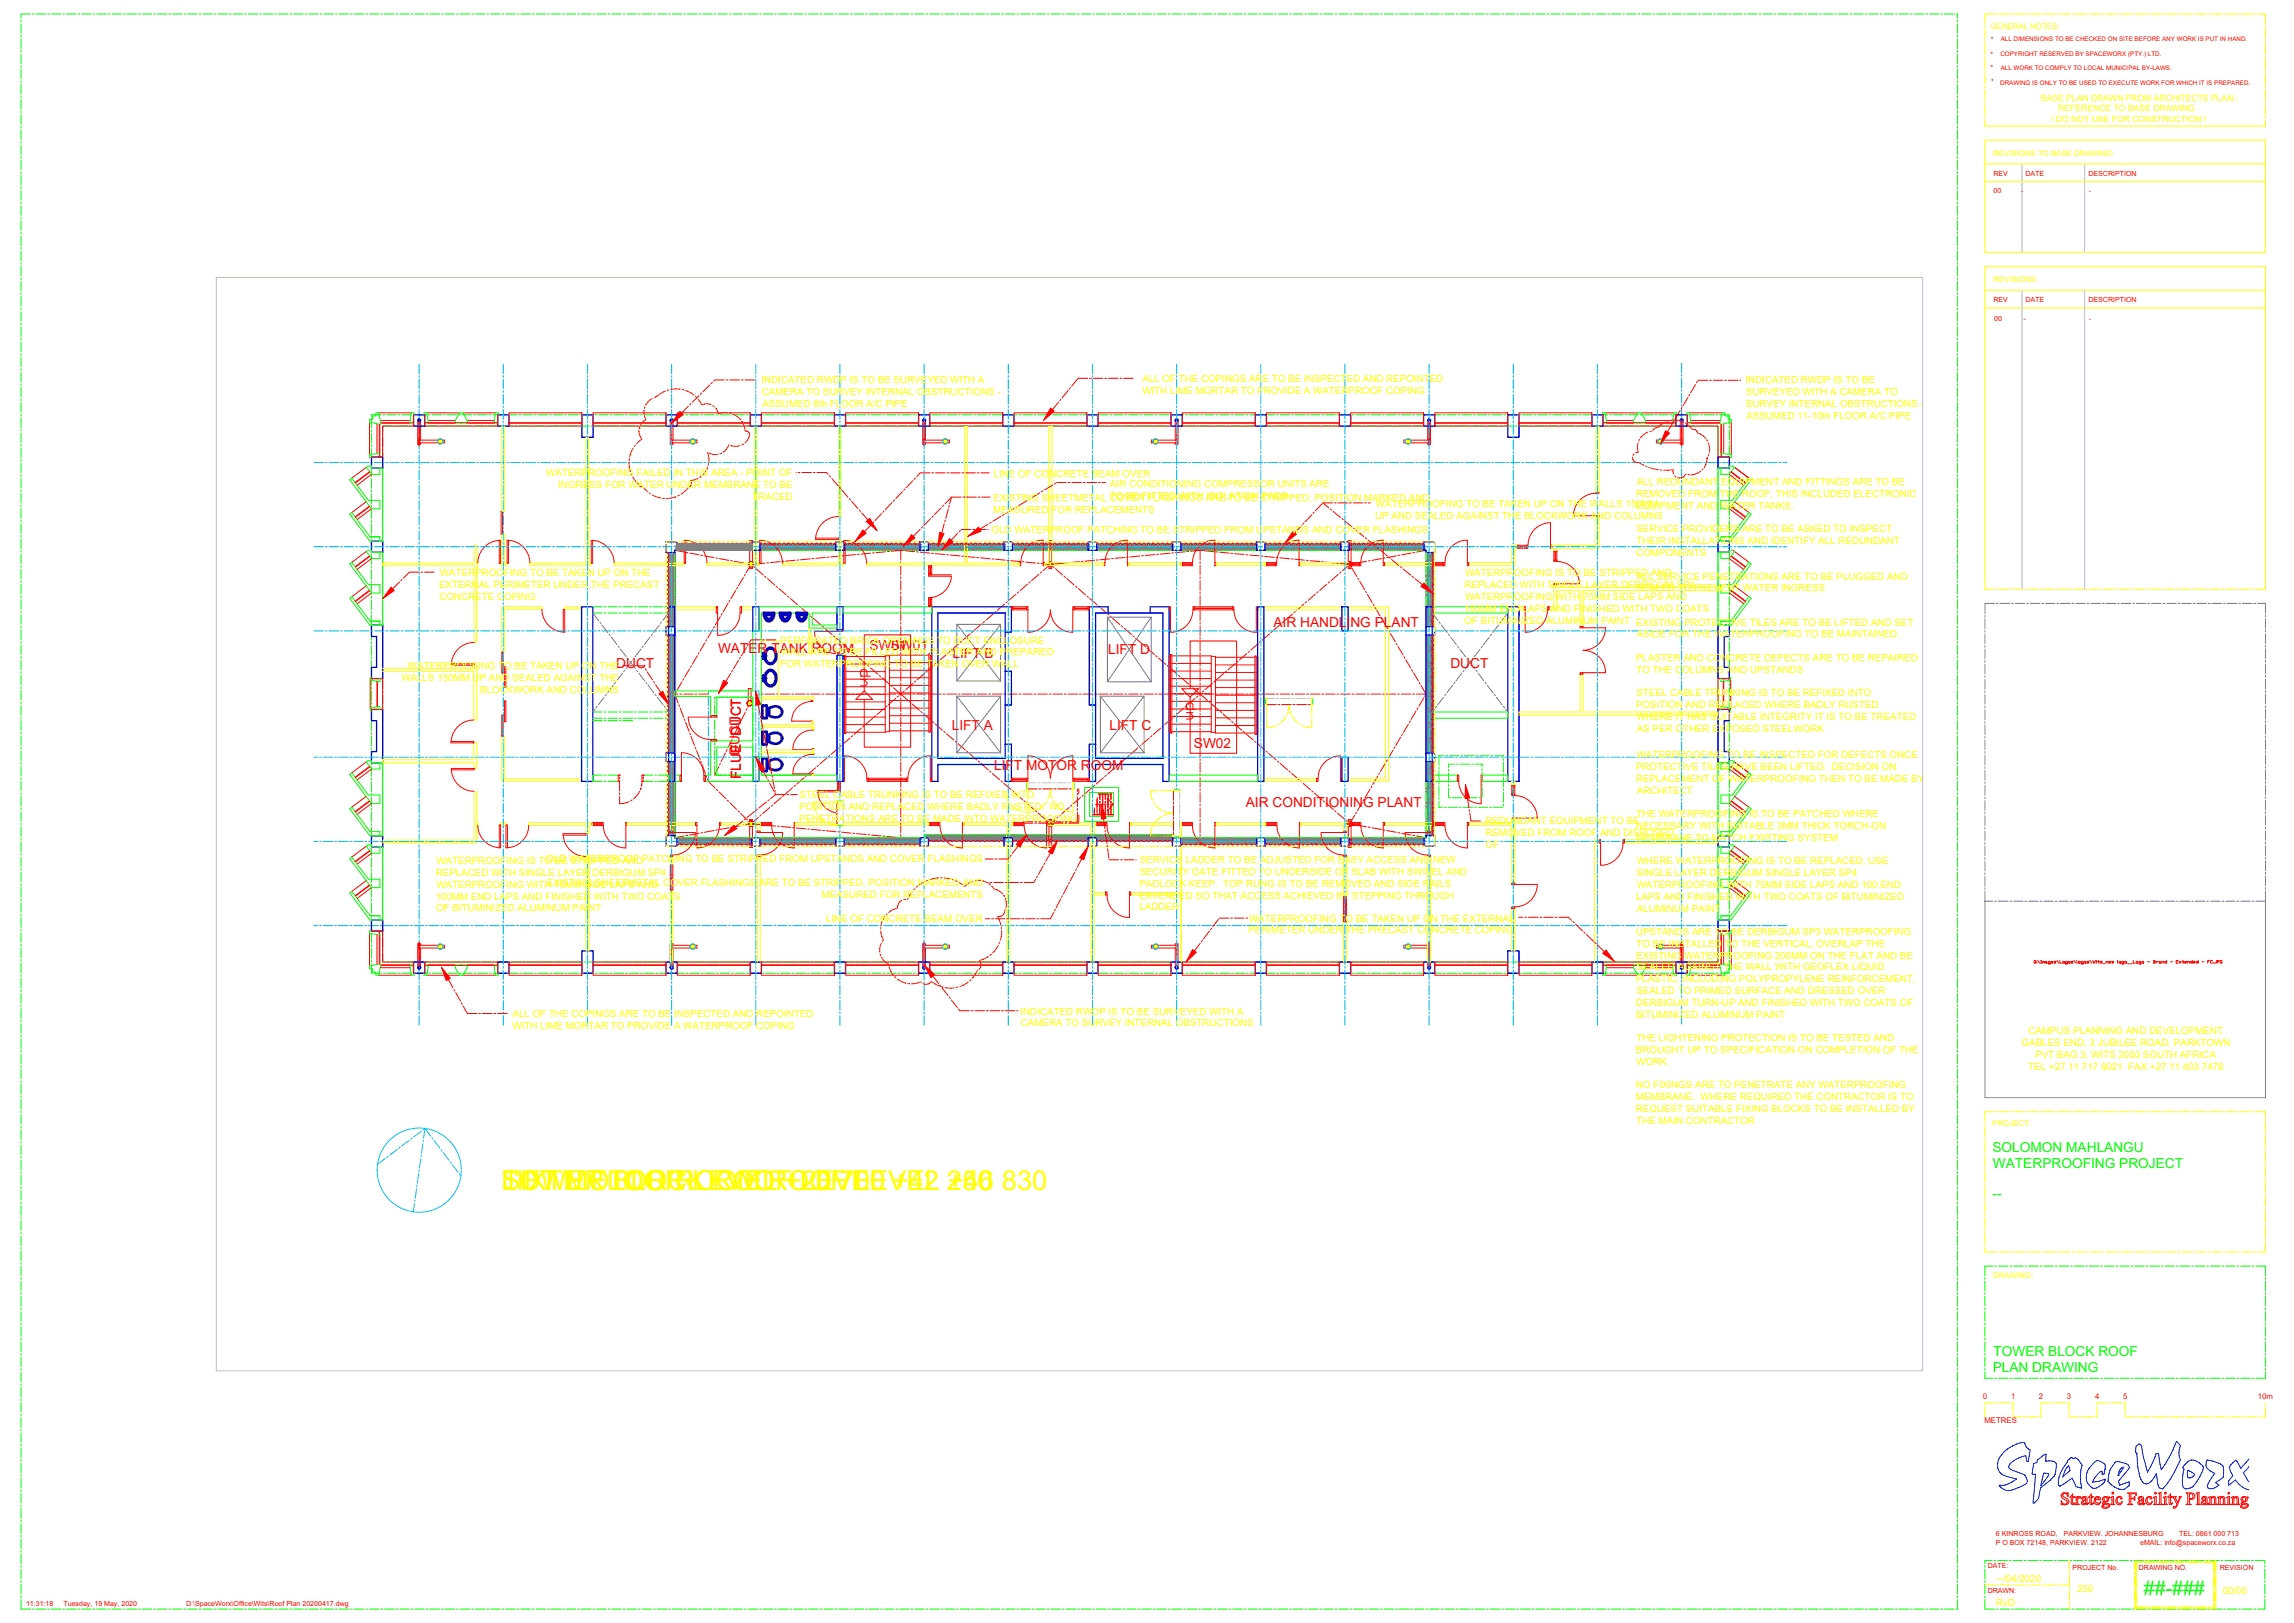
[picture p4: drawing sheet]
<svg xmlns="http://www.w3.org/2000/svg" width="840mm" height="594mm" viewBox="0 0 840 594" stroke-linecap="round" stroke-linejoin="round" font-family="sans-serif">
<defs><g id="words">
<g font-size="10" fill="#ff0">
<text x="183.6" y="435.6">LIFT MOTOR ROOM ROOF LEVEL +46 830</text>
<text x="183.9" y="435.6">SIXTH FLOOR LEVEL +20 700</text>
<text x="184.1" y="435.6">TOWER BLOCK ROOF LEVEL +42 250</text>
</g>
<text font-size="7.2" fill="#0f0" x="785" y="583.8">##-###</text>
<g font-size="5" fill="#f00">
<text x="466.3" y="229.5">AIR HANDLING PLANT</text>
<text x="262.9" y="239">WATER TANK ROOM</text>
<text x="318.3" y="237.9">SW01</text>
<text x="326.1" y="237.7">SW01</text>
<text x="405.8" y="239.4">LIFT D</text>
<text x="225.7" y="244.5">DUCT</text>
<text x="348.8" y="240.7">LIFT B</text>
<text x="531.1" y="244.6">DUCT</text>
<text x="271.2" y="269.5" transform="rotate(-90 271.2 269.5)">DUCT</text>
<text x="348.5" y="267.3">LIFT A</text>
<text x="406.2" y="267.1">LIFT C</text>
<text x="437.1" y="273.9">SW02</text>
<text x="270.8" y="276.4" transform="rotate(-90 270.8 276.4)">DUCT</text>
<text x="364" y="281.9">LIFT MOTOR ROOM</text>
<text x="271.2" y="285.1" transform="rotate(-90 271.2 285.1)">FLUE</text>
<text x="456.2" y="295.4">AIR CONDITIONING PLANT</text>
</g>
<g font-size="5" fill="#0f0">
<text x="729.5" y="421.6">SOLOMON MAHLANGU</text>
<text x="729.7" y="427.7">WATERPROOFING PROJECT</text>
<text x="729.6" y="438.6">--</text>
<text x="729.9" y="496.3">TOWER BLOCK ROOF</text>
<text x="729.6" y="502.4">PLAN DRAWING</text>
</g>
<g font-size="3.6" fill="#ff0">
<text x="278.8" y="140.4">INDICATED RWDP IS TO BE SURVEYED WITH A</text>
<text x="418.3" y="139.9">ALL OF THE COPINGS ARE TO BE INSPECTED AND REPOINTED</text>
<text x="639.1" y="140.4">INDICATED RWDP IS TO BE</text>
<text x="279" y="144.7">CAMERA TO SURVEY INTERNAL OBSTRUCTIONS -</text>
<text x="279.1" y="149">ASSUMED 6th FLOOR A/C PIPE</text>
<text x="418.3" y="144.2">WITH LIME MORTAR TO PROVIDE A WATERPROOF COPING</text>
<text x="639.3" y="144.7">SURVEYED WITH A CAMERA TO</text>
<text x="639.3" y="149">SURVEY INTERNAL OBSTRUCTIONS -</text>
<text x="639.4" y="153.3">ASSUMED 11-10th FLOOR A/C PIPE</text>
<text x="200" y="174.2">WATERPROOFING FAILED IN THIS AREA - POINT OF</text>
<text x="204.4" y="178.6">INGRESS FOR WATER UNDER MEMBRANE TO BE</text>
<text x="363.8" y="174.6">LINE OF CONCRETE BEAM OVER</text>
<text x="406.4" y="178.3">AIR CONDITIONING COMPRESSOR UNITS ARE</text>
<text x="599.3" y="177.6">ALL REDUNDANT EQUIPMENT AND FITTINGS ARE TO BE</text>
<text x="275.5" y="182.9">TRACED</text>
<text x="363.7" y="183.3">EXISTING SHEETMETAL COVER FLASHINGS ARE TO BE STRIPPED, POSITION MARKED AND</text>
<text x="406.3" y="182.7">TO BE FITTED WITH ISOLATION PADS</text>
<text x="503.8" y="185.5">WATERPROOFING TO BE TAKEN UP ON THE WALLS 150MM</text>
<text x="599" y="182">REMOVED FROM THE ROOF, THIS INCLUDED ELECTRONIC</text>
<text x="363.7" y="187.7">MEASURED FOR REPLACEMENTS</text>
<text x="503.6" y="189.9">UP AND SEALED AGAINST THE BLOCKWORK AND COLUMNS</text>
<text x="599" y="186.3">EQUIPMENT AND WATER TANKS.</text>
<text x="363.1" y="195.1">OLD WATERPROOF PATCHING TO BE STRIPPED FROM UPSTANDS AND COVER FLASHINGS</text>
<text x="599.2" y="194.9">SERVICE PROVIDERS ARE TO BE ASKED TO INSPECT</text>
<text x="599.1" y="203.5">COMPONENTS</text>
<text x="599.2" y="199.2">THEIR INSTALLATIONS AND IDENTIFY ALL REDUNDANT</text>
<text x="160.8" y="215.3">EXTERNAL PERIMETER UNDER THE PRECAST</text>
<text x="161" y="211">WATERPROOFING TO BE TAKEN UP ON THE</text>
<text x="536.2" y="215.3">REPLACED WITH SINGLE LAYER DERBIGUM SP4</text>
<text x="536.4" y="210.9">WATERPROOFING IS TO BE STRIPPED AND</text>
<text x="599.3" y="212.1">ALL SERVICE PENETRATIONS ARE TO BE PLUGGED AND</text>
<text x="160.9" y="219.6">CONCRETE COPING</text>
<text x="536.4" y="219.6">WATERPROOFING WITH 75MM SIDE LAPS AND</text>
<text x="599.2" y="216.5">SEALED TO PREVENT WATER INGRESS</text>
<text x="536.1" y="223.9">100MM END LAPS AND FINISHED WITH TWO COATS</text>
<text x="536.3" y="228.2">OF BITUMINIZED ALUMINUM PAINT EXISTING PROTECTIVE TILES ARE TO BE LIFTED AND SET</text>
<text x="599.3" y="233.3">ASIDE FOR THE WATERPROOFING TO BE MAINTAINED.</text>
<text x="285.8" y="235.6">PERFORATED BRICK OPENINGS TO DUCT ENCLOSURE</text>
<text x="286.1" y="239.9">WALL ARE TO BE FILLED WITH PLASTER AND PREPARED</text>
<text x="149.3" y="245">WATERPROOFING TO BE TAKEN UP ON THE</text>
<text x="285.8" y="244.2">FOR WATERPROOFING TO BE TAKEN OVER WALL</text>
<text x="599" y="241.9">PLASTER AND CONCRETE DEFECTS ARE TO BE REPAIRED</text>
<text x="147" y="249.4">WALLS 150MM UP AND SEALED AGAINST THE</text>
<text x="599.2" y="246.2">TO THE COLUMNS AND UPSTANDS</text>
<text x="175.8" y="253.7">BLOCKWORK AND COLUMNS</text>
<text x="599.2" y="254.8">STEEL CABLE TRUNKING IS TO BE REFIXED INTO</text>
<text x="599" y="259.2">POSITION AND REPLACED WHERE BADLY RUSTED.</text>
<text x="599.3" y="263.5">WHERE IT HAS SUITABLE INTEGRITY IT IS TO BE TREATED</text>
<text x="599.3" y="267.8">AS PER OTHER EXPOSED STEELWORK</text>
<text x="599" y="281.9">PROTECTIVE TILES HAVE BEEN LIFTED. DECISION ON</text>
<text x="599.3" y="277.6">WATERPROOFING TO BE INSPECTED FOR DEFECTS ONCE</text>
<text x="599" y="286.2">REPLACEMENT OF WATERPROOFING THEN TO BE MADE BY</text>
<text x="292.8" y="292.3">STEEL CABLE TRUNKING IS TO BE REFIXED INTO</text>
<text x="599.3" y="290.5">ARCHITECT</text>
<text x="292.6" y="296.6">POSITION AND REPLACED WHERE BADLY RUSTED. NO</text>
<text x="599.2" y="299.1">THE WATERPROOFING IS TO BE PATCHED WHERE</text>
<text x="292.6" y="300.9">PENETRATIONS ARE TO BE MADE INTO WATERPROOFING</text>
<text x="543.8" y="301.7">REDUNDANT EQUIPMENT TO BE</text>
<text x="543.8" y="306">REMOVED FROM ROOF AND DISPOSED</text>
<text x="599" y="303.5">NECESSARY WITH SUITABLE 3MM THICK TORCH-ON</text>
<text x="544" y="310.3">OF</text>
<text x="599.1" y="307.8">MEMBRANE TO MATCH EXISTING SYSTEM</text>
<text x="159.8" y="316.3">WATERPROOFING IS TO BE STRIPPED AND</text>
<text x="200" y="315.6">OLD WATERPROOF PATCHING TO BE STRIPPED FROM UPSTANDS AND COVER FLASHINGS</text>
<text x="417.3" y="316">SERVICE LADDER TO BE ADJUSTED FOR EASY ACCESS AND NEW</text>
<text x="599.3" y="316.4">WHERE WATERPROOFING IS TO BE REPLACED, USE</text>
<text x="159.6" y="320.6">REPLACED WITH SINGLE LAYER DERBIGUM SP4</text>
<text x="417.3" y="320.3">SECURITY GATE FITTED TO UNDERSIDE OF SLAB WITH SWIVEL AND</text>
<text x="599.2" y="320.7">SINGLE LAYER DERBIGUM SINGLE LAYER SP4</text>
<text x="159.4" y="329.3">100MM END LAPS AND FINISHED WITH TWO COATS</text>
<text x="159.8" y="324.9">WATERPROOFING WITH 75MM SIDE LAPS AND</text>
<text x="200.2" y="324.4">EXISTING SHEETMETAL COVER FLASHINGS ARE TO BE STRIPPED, POSITION MARKED AND</text>
<text x="300.8" y="328.7">MEASURED FOR REPLACEMENTS</text>
<text x="417.2" y="329">EXTENDED SO THAT ACCESS ACHIEVED BY STEPPING THROUGH</text>
<text x="417.2" y="324.7">PADLOCK KEEP. TOP RUNG IS TO BE REMOVED AND SIDE RAILS</text>
<text x="599.1" y="329.4">LAPS AND FINISHED WITH TWO COATS OF BITUMINIZED</text>
<text x="599.3" y="325">WATERPROOFING WITH 75MM SIDE LAPS AND 100 END</text>
<text x="159.7" y="333.6">OF BITUMINIZED ALUMINUM PAINT</text>
<text x="417.2" y="333.3">LADDER</text>
<text x="599.3" y="333.6">ALUMINUM PAINT</text>
<text x="302.5" y="337.3">LINE OF CONCRETE BEAM OVER</text>
<text x="457.1" y="341.6">PERIMETER UNDER THE PRECAST CONCRETE COPING</text>
<text x="457.3" y="337.3">WATERPROOFING TO BE TAKEN UP ON THE EXTERNAL</text>
<text x="599" y="342.2">UPSTANDS ARE TO BE DERBIGUM SP3 WATERPROOFING</text>
<text x="599.2" y="346.6">TO BE INSTALLED TO THE VERTICAL, OVERLAP THE</text>
<text x="599" y="350.9">EXISTING WATERPROOFING 200MM ON THE FLAT AND BE</text>
<text x="599" y="359.5">PLASTIC, INCLUDING POLYPROPYLENE REINFORCEMENT,</text>
<text x="599.2" y="355.2">SEALED AGAINST THE WALL WITH GEOFLEX LIQUID</text>
<text x="599.2" y="363.9">SEALED TO PRIMED SURFACE AND DRESSED OVER</text>
<text x="373.7" y="371.4">INDICATED RWDP IS TO BE SURVEYED WITH A</text>
<text x="599" y="368.2">DERBIGUM TURN-UP AND FINISHED WITH TWO COATS OF</text>
<text x="187.6" y="376.5">WITH LIME MORTAR TO PROVIDE A WATERPROOF COPING</text>
<text x="187.7" y="372.2">ALL OF THE COPINGS ARE TO BE INSPECTED AND REPOINTED</text>
<text x="373.8" y="375.7">CAMERA TO SURVEY INTERNAL OBSTRUCTIONS</text>
<text x="599.1" y="372.5">BITUMINIZED ALUMINUM PAINT</text>
<text x="599.2" y="381">THE LIGHTENING PROTECTION IS TO BE TESTED AND</text>
<text x="740.2" y="382.9">GABLES END, 3 JUBILEE ROAD, PARKTOWN</text>
<text x="742.7" y="378.5">CAMPUS PLANNING AND DEVELOPMENT</text>
<text x="599" y="385.4">BROUGHT UP TO SPECIFICATION ON COMPLETION OF THE</text>
<text x="599.2" y="389.7">WORK.</text>
<text x="745.2" y="387.2">PVT BAG 3, WITS 2050 SOUTH AFRICA</text>
<text x="742.7" y="391.5">TEL +27 11 717 9021 FAX +27 11 403 7478</text>
<text x="599" y="398.3">NO FIXINGS ARE TO PENETRATE ANY WATERPROOFING</text>
<text x="599" y="406.9">REQUEST SUITABLE FIXING BLOCKS TO BE INSTALLED BY</text>
<text x="599" y="402.6">MEMBRANE. WHERE REQUIRED THE CONTRACTOR IS TO</text>
<text x="599.2" y="411.3">THE MAIN CONTRACTOR</text>
<text x="731.1" y="579">--/04/2020</text>
<text x="760.5" y="582.8">250</text>
<text x="813.8" y="583.4">00/00</text>
<text x="730.9" y="588">RvD</text>
</g>
<g font-size="3.2" fill="#ff0">
<text x="747.3" y="37">BASE PLAN DRAWN FROM ARCHITECTS PLAN :</text>
<text x="753.6" y="40.8">REFERENCE TO BASE DRAWING</text>
<text x="751" y="44.6">! DO NOT USE FOR CONSTRUCTION !</text>
</g>
<g font-size="2.9" fill="#ff0">
<text x="728.9" y="10.7">GENERAL NOTES:</text>
<text x="729.8" y="57.2">REVISIONS TO BASE DRAWING:</text>
<text x="729.8" y="103.4">REVISIONS:</text>
<text x="729.5" y="412.2">PROJECT:</text>
<text x="729.8" y="467.7">DRAWING:</text>
</g>
<g font-size="2.9" fill="#f00">
<text x="726" y="512.1">0</text>
<text x="736.4" y="512.1">1</text>
<text x="746.6" y="512.1">2</text>
<text x="756.8" y="512.1">3</text>
<text x="767.2" y="512.1">4</text>
<text x="777.4" y="512.1">5</text>
<text x="826.7" y="512.1">10m</text>
<text x="726.6" y="520.7">METRES</text>
</g>
<g font-size="2.6" fill="#f00">
<text x="729" y="15.4">*</text>
<text x="728.9" y="20.8">*</text>
<text x="728.9" y="25.7">*</text>
<text x="729.1" y="30.8">*</text>
<text x="729.9" y="64.4">REV</text>
<text x="741.6" y="64.4">DATE</text>
<text x="764.7" y="64.4">DESCRIPTION</text>
<text x="730" y="70.7">00</text>
<text x="740" y="70.7">-</text>
<text x="764.8" y="70.7">-</text>
<text x="729.9" y="110.5">REV</text>
<text x="741.6" y="110.5">DATE</text>
<text x="764.7" y="110.4">DESCRIPTION</text>
<text x="730.2" y="117.6">00</text>
<text x="740.9" y="117.6">-</text>
<text x="764.8" y="117.6">-</text>
<text x="730.8" y="562.3">6 KINROSS ROAD,</text>
<text x="755.6" y="562.3">PARKVIEW. JOHANNESBURG</text>
<text x="797.9" y="562.3">TEL: 0861 000 713</text>
<text x="730.7" y="565.4">P O BOX 72148, PARKVIEW. 2122</text>
<text x="783.6" y="565.4">eMAIL: info@spaceworx.co.za</text>
<text x="727.8" y="574">DATE:</text>
<text x="758.9" y="574.7">PROJECT No.</text>
<text x="783.2" y="574.7">DRAWING NO.</text>
<text x="812.8" y="574.7">REVISION</text>
<text x="9.5" y="587.8">11:31:18</text>
<text x="23.3" y="587.8">Tuesday, 19 May, 2020</text>
<text x="68.2" y="587.8">D:\SpaceWorx\Office\Wits\Roof Plan 20200417.dwg</text>
<text x="727.8" y="583.2">DRAWN:</text>
</g>
<g font-size="2.3" fill="#f00">
<text x="732.6" y="15">ALL DIMENSIONS TO BE CHECKED ON SITE BEFORE ANY WORK IS PUT IN HAND.</text>
<text x="732.5" y="20.5">COPYRIGHT RESERVED BY SPACEWORX (PTY.) LTD.</text>
<text x="732.6" y="25.7">ALL WORK TO COMPLY TO LOCAL MUNICIPAL BY-LAWS.</text>
<text x="732.4" y="30.9">DRAWING IS ONLY TO BE USED TO EXECUTE WORK FOR WHICH IT IS PREPARED.</text>
</g>
</g></defs>
<g fill="none" stroke="#808080" stroke-width=".37">
<path d="M247.5 199.7h.1M247.5 199.8h.1M247.6 199.9h.1M247.6 200h.1M247.7 199.6h.1M247.7 199.5h.1M247.7 199.4h.1M247.7 199.2h.1M247.7 199.3h.1M247.7 199.4v.1M247.7 199.7h.1M247.8 199.8h.1"/>
<path d="M247.8 199.7h.1M247.8 199.9h.1M247.9 200h.1M247.9 199.6h.1M247.9 199.5h.1M247.9 199.4h.1M247.9 199.2h.1M247.9 199.3h.1M247.9 199.4v.1M248 199.7h.1M248 199.8h.1M248.1 199.9h.1"/>
<path d="M248.1 200h.1M248.2 199.6h.1M248.2 199.5h.1M248.2 199.4h.1M248.2 199.2h.1M248.2 199.3h.1M248.2 199.4v.1M248.2 199.7h.1M248.3 199.8h.1M248.3 199.7h.1M248.3 199.9h.1M248.4 200h.1"/>
<path d="M248.5 199.6h.1M248.5 199.5h.1M248.5 199.4h.1M248.5 199.2h.1M248.5 199.3h.1M248.5 199.4v.1M248.5 199.7h.1M248.5 199.8h.1M248.6 199.9h.1M248.6 199.8h.1M248.6 200h.1M248.7 199.5h.1"/>
<path d="M248.7 199.4h.1M248.7 199.2h.1M248.7 199.3h.1M248.7 199.4v.1M248.8 199.7h.1M248.8 199.6h.1M248.8 199.9h.1M248.8 199.8h.1M248.9 200h.1M249 199.5h.1M249 199.4h.1M249 199.2h.1"/>
<path d="M249 199.3h.1M249 199.4v.1M249 199.7h.1M249 199.6h.1M249.1 199.9h.1M249.1 199.8h.1M249.1 200h.1M249.2 199.5h.1M249.2 199.4h.1M249.2 199.2h.1M249.2 199.3h.1M249.2 199.4v.1"/>
<path d="M249.3 199.7h.1M249.3 199.6h.1M249.3 199.8h.1M249.3 199.9h.1M249.4 200h.1M249.5 199.5h.1M249.5 199.4h.1M249.5 199.2h.1M249.5 199.3h.1M249.5 199.4v.1M249.5 199.7h.1M249.5 199.6h.1"/>
<path d="M249.6 199.8h.1M249.6 199.7h.1M249.6 199.9h.1M249.6 200h.1M249.7 199.5h.1M249.7 199.4h.1M249.7 199.2h.1M249.7 199.3h.1M249.7 199.4v.1M249.8 199.7h.1M249.8 199.6h.1M249.9 199.9h.1"/>
<path d="M249.9 199.8h.1M249.9 200h.1M250 199.5h.1M250 199.4h.1M250 199.3h.1M250 199.4v.1M250 199.7h.1M250 199.6h.1M250 199.2h.1M250.1 199.7h.1M250.1 199.8h.1M250.1 199.9h.1"/>
<path d="M250.1 200h.1M250.2 199.4h.1M250.2 199.3h.1M250.2 199.4l.1 .1M250.3 199.7h.1M250.3 199.6h.1M250.3 199.5h.1M250.3 199.2h.1M250.4 199.8h.1M250.4 199.9h.1M250.4 200h.1M250.5 199.4h.1"/>
<path d="M250.5 199.3h.1M250.5 199.6h.1M250.5 199.5h.1M250.5 199.2h.1M250.6 199.8h.1M250.6 199.7h.1M250.7 199.9h.1M250.7 200h.1M250.7 199.4h.1M250.7 199.3h.1M250.8 199.6h.1M250.8 199.5h.1"/>
<path d="M250.8 199.2h.1M250.8 199.3h.1M250.8 199.7h.1M250.9 199.8h.1M250.9 199.9h.1M251 200h.1M251 199.6h.1M251 199.5h.1M251 199.4h.1M251 199.2h.1M251 199.3h.1M251 199.4v.1"/>
<path d="M251.1 199.7h.1M251.1 199.8h.1M251.2 199.9h.1M251.2 200h.1M251.3 199.6h.1M251.3 199.5h.1M251.3 199.4h.1M251.3 199.2h.1M251.3 199.3h.1M251.3 199.4v.1M251.3 199.7h.1M251.4 199.8h.1"/>
<path d="M251.4 199.9h.1M251.5 200h.1M251.5 199.6h.1M251.5 199.5h.1M251.5 199.4h.1M251.5 199.2h.1M251.5 199.3h.1M251.5 199.4v.1M251.6 199.7h.1M251.6 199.8h.1M251.7 199.9h.1M251.7 200h.1"/>
<path d="M251.8 199.6h.1M251.8 199.5h.1M251.8 199.4h.1M251.8 199.2h.1M251.8 199.3h.1M251.8 199.4v.1M251.8 199.7h.1M251.9 199.8h.1M251.9 199.7h.1M251.9 199.9h.1M252 200h.1M252.1 199.6h.1"/>
<path d="M252.1 199.5h.1M252.1 199.4h.1M252.1 199.2h.1M252.1 199.3h.1M252.1 199.4v.1M252.1 199.7h.1M252.1 199.8h.1M252.2 199.9h.1M252.2 199.8h.1M252.2 200h.1M252.3 199.6h.1M252.3 199.5h.1"/>
<path d="M252.3 199.4h.1M252.3 199.2h.1M252.3 199.3h.1M252.3 199.4v.1M252.3 199.7h.1M252.4 199.8h.1M252.4 199.7h.1M252.4 199.9h.1M252.5 200h.1M252.6 199.6h.1M252.6 199.5h.1M252.6 199.4h.1"/>
<path d="M252.6 199.2h.1M252.6 199.3h.1M252.6 199.4v.1M252.6 199.7h.1M252.7 199.9h.1M252.7 199.8h.1M252.7 200h.1M252.8 199.5h.1M252.8 199.4h.1M252.8 199.2h.1M252.8 199.3h.1M252.8 199.4v.1"/>
<path d="M252.9 199.7h.1M252.9 199.6h.1M252.9 199.9h.1M252.9 199.8h.1M253 200h.1M253.1 199.5h.1M253.1 199.4h.1M253.1 199.2h.1M253.1 199.3h.1M253.1 199.4v.1M253.1 199.7h.1M253.1 199.6h.1"/>
<path d="M253.2 199.7h.1M253.2 199.9h.1M253.2 199.8h.1M253.2 200h.1M253.3 199.5h.1M253.3 199.4h.1M253.3 199.2h.1M253.3 199.3h.1M253.3 199.4v.1M253.4 199.7h.1M253.4 199.6h.1M253.4 199.8h.1"/>
<path d="M253.4 199.9h.1M253.5 200h.1M253.6 199.5h.1M253.6 199.4h.1M253.6 199.2h.1M253.6 199.3h.1M253.6 199.4v.1M253.6 199.7h.1M253.6 199.6h.1M253.7 199.8h.1M253.7 199.7h.1M253.7 199.9h.1"/>
<path d="M253.7 200h.1M253.8 199.5h.1M253.8 199.4h.1M253.8 199.3h.1M253.8 199.4l.1 .1M253.9 199.7h.1M253.9 199.6h.1M253.9 199.2h.1M254 199.8h.1M254 199.9h.1M254 200h.1M254.1 199.4h.1"/>
<path d="M254.1 199.3h.1M254.1 199.4v.1M254.1 199.7h.1M254.1 199.6h.1M254.1 199.5h.1M254.1 199.2h.1M254.2 199.7h.1M254.2 199.8h.1M254.3 199.9h.1M254.3 200h.1M254.3 199.4h.1M254.3 199.3h.1"/>
<path d="M254.4 199.6h.1M254.4 199.5h.1M254.4 199.2h.1M254.4 199.8h.1M254.4 199.7h.1M254.5 199.8h.1M254.5 199.9h.1M254.6 200h.1M254.6 199.4h.1M254.6 199.3h.1M254.6 199.6h.1M254.6 199.5h.1"/>
<path d="M254.6 199.2h.1M254.7 199.7h.1M254.7 199.8h.1M254.8 199.9h.1M254.8 200h.1M254.9 199.6h.1M254.9 199.5h.1M254.9 199.4h.1M254.9 199.2h.1M254.9 199.3h.1M254.9 199.4v.1M254.9 199.7h.1"/>
<path d="M255 199.8h.1M255 199.9h.1M255.1 200h.1M255.1 199.6h.1M255.1 199.5h.1M255.1 199.4h.1M255.1 199.2h.1M255.1 199.3h.1M255.1 199.4v.1M255.2 199.7h.1M255.2 199.8h.1M255.3 199.9h.1"/>
<path d="M255.3 200h.1M255.4 199.6h.1M255.4 199.5h.1M255.4 199.4h.1M255.4 199.2h.1M255.4 199.3h.1M255.4 199.4v.1M255.4 199.7h.1M255.5 199.8h.1M255.5 199.7h.1M255.5 199.9h.1M255.6 200h.1"/>
<path d="M255.7 199.6h.1M255.7 199.5h.1M255.7 199.4h.1M255.7 199.2h.1M255.7 199.3h.1M255.7 199.4v.1M255.7 199.7h.1M255.7 199.8h.1M255.8 199.9h.1M255.8 200h.1M255.9 199.6h.1M255.9 199.5h.1"/>
<path d="M255.9 199.4h.1M255.9 199.2h.1M255.9 199.3h.1M255.9 199.4v.1M255.9 199.7h.1M256 199.7h.1M256 199.9h.1M256 199.8h.1M256.1 200h.1M256.2 199.6h.1M256.2 199.5h.1M256.2 199.4h.1"/>
<path d="M256.2 199.2h.1M256.2 199.3h.1M256.2 199.4v.1M256.2 199.7h.1M256.2 199.8h.1M256.3 199.9h.1M256.3 199.8h.1M256.3 200h.1M256.4 199.6h.1M256.4 199.5h.1M256.4 199.4h.1M256.4 199.2h.1"/>
<path d="M256.4 199.3h.1M256.4 199.4v.1M256.5 199.7h.1M256.5 199.6h.1M256.5 199.8h.1M256.5 199.9h.1M256.6 200h.1M256.7 199.5h.1M256.7 199.4h.1M256.7 199.2h.1M256.7 199.3h.1M256.7 199.4v.1"/>
<path d="M256.7 199.7h.1M256.7 199.6h.1M256.8 199.7h.1M256.8 199.9h.1M256.8 199.8h.1M256.8 200h.1M256.9 199.5h.1M256.9 199.4h.1M256.9 199.2h.1M256.9 199.3h.1M256.9 199.4v.1M257 199.7h.1"/>
<path d="M257 199.6h.1M257 199.9h.1M257 199.8h.1M257.1 199.9h.1M257.1 200h.1M257.2 199.5h.1M257.2 199.4h.1M257.2 199.2h.1M257.2 199.3h.1M257.2 199.4v.1M257.2 199.7h.1M257.2 199.6h.1"/>
<path d="M257.3 199.8h.1M257.3 199.7h.1M257.3 199.9h.1M257.3 200h.1M257.4 199.5h.1M257.4 199.4h.1M257.4 199.2h.1M257.4 199.3h.1M257.4 199.4v.1M257.5 199.7h.1M257.5 199.6h.1M257.5 199.8h.1"/>
<path d="M257.6 199.9h.1M257.6 199.8h.1M257.6 200h.1M257.7 199.5h.1M257.7 199.4h.1M257.7 199.3h.1M257.7 199.4v.1M257.7 199.7h.1M257.7 199.6h.1M257.7 199.2h.1M257.8 199.7h.1M257.8 199.9h.1"/>
<path d="M257.8 199.8h.1M257.9 199.9h.1M257.9 200h.1M257.9 199.4h.1M257.9 199.3h.1M257.9 199.4l.1 .1M258 199.7h.1M258 199.6h.1M258 199.5h.1M258 199.2h.1M258.1 199.8h.1M258.1 199.9h.1"/>
<path d="M258.1 200h.1M258.2 199.4h.1M258.2 199.3h.1M258.2 199.4v.1M258.2 199.6h.1M258.2 199.5h.1M258.2 199.2h.1M258.3 199.8h.1M258.3 199.7h.1M258.4 199.9h.1M258.4 200h.1M258.4 199.4h.1"/>
<path d="M258.4 199.3h.1M258.5 199.6h.1M258.5 199.5h.1M258.5 199.2h.1M258.5 199.3h.1M258.5 199.7h.1M258.6 199.8h.1M258.6 199.9h.1M258.7 200h.1M258.7 199.4h.1M258.7 199.6h.1M258.7 199.5h.1"/>
<path d="M258.7 199.2h.1M258.7 199.3h.1M258.7 199.4v.1M258.8 199.7h.1M258.8 199.8h.1M258.9 199.9h.1M258.9 200h.1M259 199.6h.1M259 199.5h.1M259 199.4h.1M259 199.2h.1M259 199.3h.1"/>
<path d="M259 199.4v.1M259 199.7h.1M259.1 199.8h.1M259.1 199.9h.1M259.2 200h.1M259.2 199.6h.1M259.2 199.5h.1M259.2 199.4h.1M259.2 199.2h.1M259.2 199.3h.1M259.2 199.4v.1M259.3 199.7h.1"/>
<path d="M259.3 199.8h.1M259.4 199.9h.1M259.4 200h.1M259.5 199.6h.1M259.5 199.5h.1M259.5 199.4h.1M259.5 199.2h.1M259.5 199.3h.1M259.5 199.4v.1M259.5 199.7h.1M259.6 199.8h.1M259.6 199.7h.1"/>
<path d="M259.6 199.9h.1M259.7 200h.1M259.8 199.6h.1M259.8 199.5h.1M259.8 199.4h.1M259.8 199.2h.1M259.8 199.3h.1M259.8 199.4v.1M259.8 199.7h.1M259.9 199.9h.1M259.9 199.8h.1M259.9 200h.1"/>
<path d="M260 199.6h.1M260 199.5h.1M260 199.4h.1M260 199.2h.1M260 199.3h.1M260 199.4v.1M260.1 199.7h.1M260.1 199.6h.1M260.1 199.8h.1M260.1 199.9h.1M260.2 200h.1M260.3 199.6h.1"/>
<path d="M260.3 199.5h.1M260.3 199.4h.1M260.3 199.2h.1M260.3 199.3h.1M260.3 199.4v.1M260.3 199.7h.1M260.3 199.8h.1M260.4 199.9h.1M260.4 199.8h.1M260.4 200h.1M260.5 199.5h.1M260.5 199.4h.1"/>
<path d="M260.5 199.2h.1M260.5 199.3h.1M260.5 199.4v.1M260.6 199.7h.1M260.6 199.6h.1M260.6 199.9h.1M260.6 199.8h.1M260.7 200h.1M260.8 199.5h.1M260.8 199.4h.1M260.8 199.2h.1M260.8 199.3h.1"/>
<path d="M260.8 199.4v.1M260.8 199.7h.1M260.8 199.6h.1M260.9 199.7h.1M260.9 199.9h.1M260.9 199.8h.1M260.9 200h.1M261 199.5h.1M261 199.4h.1M261 199.2h.1M261 199.3h.1M261 199.4v.1"/>
<path d="M261.1 199.7h.1M261.1 199.6h.1M261.1 199.8h.1M261.2 199.9h.1M261.2 199.8h.1M261.2 200h.1M261.3 199.5h.1M261.3 199.4h.1M261.3 199.2h.1M261.3 199.3h.1M261.3 199.4v.1M261.3 199.7h.1"/>
<path d="M261.3 199.6h.1M261.4 199.8h.1M261.4 199.7h.1M261.4 199.9h.1M261.5 200h.1M261.5 199.5h.1M261.5 199.4h.1M261.5 199.2h.1M261.5 199.3h.1M261.6 199.7h.1M261.6 199.6h.1M261.6 199.2h.1"/>
<path d="M261.6 199.5h.1M261.7 199.9h.1M261.7 199.8h.1M261.7 200h.1M261.8 199.4h.1M261.8 199.3h.1M261.8 199.4v.1M261.8 199.7h.1M261.8 199.6h.1M261.8 199.5h.1M261.8 199.2h.1M261.9 199.7h.1"/>
<path d="M261.9 199.8h.1M262 199.9h.1M262 200h.1M262 199.4h.1M262 199.3h.1M262 199.4l.1 .1M262.1 199.7h.1M262.1 199.6h.1M262.1 199.5h.1M262.1 199.2h.1M262.2 199.8h.1M262.2 199.9h.1"/>
<path d="M262.3 200h.1M262.3 199.4h.1M262.3 199.3h.1M262.3 199.6h.1M262.3 199.5h.1M262.3 199.2h.1M262.4 199.7h.1M262.4 199.8h.1M262.5 199.9h.1M262.5 200h.1M262.6 199.4h.1M262.6 199.3h.1"/>
<path d="M262.6 199.6h.1M262.6 199.5h.1M262.6 199.2h.1M262.6 199.7h.1M262.7 199.8h.1M262.7 199.9h.1M262.8 200h.1M262.8 199.6h.1M262.8 199.5h.1M262.8 199.4h.1M262.8 199.2h.1M262.8 199.3h.1"/>
<path d="M262.8 199.4v.1M262.9 199.7h.1M262.9 199.8h.1M263 199.9h.1M263 200h.1M263.1 199.6h.1M263.1 199.5h.1M263.1 199.4h.1M263.1 199.2h.1M263.1 199.3h.1M263.1 199.4v.1M263.1 199.7h.1"/>
<path d="M263.2 199.8h.1M263.2 199.9h.1M263.3 200h.1M263.4 199.6h.1M263.4 199.5h.1M263.4 199.4h.1M263.4 199.2h.1M263.4 199.3h.1M263.4 199.4v.1M263.4 199.7h.1M263.4 199.8h.1M263.5 199.9h.1"/>
<path d="M263.5 200h.1M263.6 199.6h.1M263.6 199.5h.1M263.6 199.4h.1M263.6 199.2h.1M263.6 199.3h.1M263.6 199.4v.1M263.7 199.7h.1M263.7 199.9h.1M263.7 199.8h.1M263.8 200h.1M263.9 199.5h.1"/>
<path d="M263.9 199.4h.1M263.9 199.2h.1M263.9 199.3h.1M263.9 199.4v.1M263.9 199.7h.1M263.9 199.6h.1M263.9 199.8h.1M264 199.9h.1M264 199.8h.1M264 200h.1M264.1 199.6h.1M264.1 199.5h.1"/>
<path d="M264.1 199.4h.1M264.1 199.2h.1M264.1 199.3h.1M264.1 199.4v.1M264.2 199.7h.1M264.2 199.6h.1M264.2 199.8h.1M264.2 199.9h.1M264.3 200h.1M264.4 199.5h.1M264.4 199.4h.1M264.4 199.2h.1"/>
<path d="M264.4 199.3h.1M264.4 199.4v.1M264.4 199.7h.1M264.4 199.6h.1M264.5 199.7h.1M264.5 199.9h.1M264.5 199.8h.1M264.5 200h.1M264.6 199.5h.1M264.6 199.4h.1M264.6 199.2h.1M264.6 199.3h.1"/>
<path d="M264.6 199.4v.1M264.7 199.7h.1M264.7 199.6h.1M264.8 199.9h.1M264.8 199.8h.1M264.8 200h.1M264.9 199.5h.1M264.9 199.4h.1M264.9 199.2h.1M264.9 199.3h.1M264.9 199.4v.1M264.9 199.7h.1"/>
<path d="M264.9 199.6h.1M265 199.7h.1M265 199.9h.1M265 199.8h.1M265 200h.1M265.1 199.5h.1M265.1 199.4h.1M265.1 199.2h.1M265.1 199.3h.1M265.1 199.4v.1M265.2 199.7h.1M265.2 199.6h.1"/>
<path d="M265.2 199.8h.1M265.3 199.9h.1M265.3 199.8h.1M265.3 200h.1M265.4 199.5h.1M265.4 199.4h.1M265.4 199.2h.1M265.4 199.3h.1M265.4 199.7h.1M265.4 199.6h.1M265.5 199.8h.1M265.5 199.7h.1"/>
<path d="M265.5 199.9h.1M265.6 200h.1M265.6 199.4h.1M265.6 199.3h.1M265.6 199.4l.1 .1M265.7 199.7h.1M265.7 199.6h.1M265.7 199.5h.1M265.7 199.2h.1M265.8 199.8h.1M265.8 199.9h.1M265.8 200h.1"/>
<path d="M265.9 199.4h.1M265.9 199.3h.1M265.9 199.4v.1M265.9 199.7h.1M265.9 199.6h.1M265.9 199.5h.1M265.9 199.2h.1M266 199.7h.1M266 199.8h.1M266.1 199.9h.1M266.1 200h.1M266.1 199.4h.1"/>
<path d="M266.1 199.3h.1M266.2 199.6h.1M266.2 199.5h.1M266.2 199.2h.1M266.2 199.3h.1M266.2 199.7h.1M266.3 199.8h.1M266.3 199.9h.1M266.4 200h.1M266.4 199.4h.1M266.4 199.3h.1M266.4 199.6h.1"/>
<path d="M266.4 199.5h.1M266.4 199.2h.1M266.5 199.7h.1M266.5 199.8h.1M266.6 199.9h.1M266.6 200h.1M266.7 199.6h.1M266.7 199.5h.1M266.7 199.4h.1M266.7 199.2h.1M266.7 199.3h.1M266.7 199.4v.1"/>
<path d="M266.7 199.7h.1M266.8 199.8h.1M266.8 199.9h.1M266.9 200h.1M267 199.6h.1M267 199.5h.1M267 199.4h.1M267 199.2h.1M267 199.3h.1M267 199.4v.1M267 199.7h.1M267 199.8h.1"/>
<path d="M267.1 199.9h.1M267.1 200h.1M267.2 199.6h.1M267.2 199.5h.1M267.2 199.4h.1M267.2 199.2h.1M267.2 199.3h.1M267.2 199.4v.1M267.3 199.7h.1M267.3 199.8h.1M267.3 199.9h.1M267.4 200h.1"/>
<path d="M267.5 199.6h.1M267.5 199.5h.1M267.5 199.4h.1M267.5 199.2h.1M267.5 199.3h.1M267.5 199.4v.1M267.5 199.7h.1M267.6 199.9h.1M267.6 199.8h.1M267.6 200h.1M267.7 199.5h.1M267.7 199.4h.1"/>
<path d="M267.7 199.2h.1M267.7 199.3h.1M267.7 199.4v.1M267.8 199.7h.1M267.8 199.6h.1M267.8 199.9h.1M267.8 199.8h.1M267.9 200h.1M268 199.6h.1M268 199.5h.1M268 199.4h.1M268 199.2h.1"/>
<path d="M268 199.3h.1M268 199.4v.1M268 199.7h.1M268.1 199.8h.1M268.1 199.7h.1M268.1 199.9h.1M268.1 200h.1M268.2 199.5h.1M268.2 199.4h.1M268.2 199.2h.1M268.2 199.3h.1M268.2 199.4v.1"/>
<path d="M268.3 199.7h.1M268.3 199.6h.1M268.3 199.8h.1M268.4 199.9h.1M268.4 199.8h.1M268.4 200h.1M268.5 199.5h.1M268.5 199.4h.1M268.5 199.2h.1M268.5 199.3h.1M268.5 199.4v.1M268.5 199.7h.1"/>
<path d="M268.5 199.6h.1M268.6 199.7h.1M268.6 199.9h.1M268.6 199.8h.1M268.6 200h.1M268.7 199.5h.1M268.7 199.4h.1M268.7 199.2h.1M268.7 199.3h.1M268.7 199.4v.1M268.8 199.7h.1M268.8 199.6h.1"/>
<path d="M268.9 199.9h.1M268.9 199.8h.1M268.9 200h.1M269 199.5h.1M269 199.4h.1M269 199.2h.1M269 199.3h.1M269 199.4v.1M269 199.7h.1M269 199.6h.1M269.1 199.8h.1M269.1 199.7h.1"/>
<path d="M269.1 199.9h.1M269.2 200h.1M269.2 199.5h.1M269.2 199.4h.1M269.2 199.2h.1M269.2 199.3h.1M269.3 199.7h.1M269.3 199.6h.1M269.3 199.2h.1M269.3 199.5h.1M269.3 199.8h.1M269.4 199.9h.1"/>
<path d="M269.4 199.8h.1M269.4 200h.1M269.5 199.4h.1M269.5 199.3h.1M269.5 199.4v.1M269.5 199.7h.1M269.5 199.6h.1M269.5 199.5h.1M269.5 199.2h.1M269.6 199.7h.1M269.6 199.8h.1M269.7 199.9h.1"/>
<path d="M269.7 200h.1M269.7 199.4h.1M269.7 199.3h.1M269.7 199.4l.1 .1M269.8 199.7h.1M269.8 199.6h.1M269.8 199.5h.1M269.8 199.2h.1M269.9 199.8h.1M269.9 199.9h.1M270 200h.1M270 199.4h.1"/>
<path d="M270 199.4v.1M270 199.7h.1M270 199.6h.1M270 199.5h.1M270 199.2h.1M270 199.3h.1M270.1 199.7h.1M270.1 199.8h.1M270.2 199.9h.1M270.2 200h.1M270.3 199.4h.1M270.3 199.3h.1"/>
<path d="M270.3 199.6h.1M270.3 199.5h.1M270.3 199.2h.1M270.3 199.7h.1M270.4 199.8h.1M270.4 199.9h.1M270.5 200h.1M270.6 199.6h.1M270.6 199.5h.1M270.6 199.4h.1M270.6 199.2h.1M270.6 199.3h.1"/>
<path d="M270.6 199.4v.1M270.6 199.7h.1M270.6 199.8h.1M270.7 199.9h.1M270.7 200h.1M270.8 199.6h.1M270.8 199.5h.1M270.8 199.4h.1M270.8 199.2h.1M270.8 199.3h.1M270.8 199.4v.1M270.8 199.7h.1"/>
<path d="M270.9 199.8h.1M270.9 199.9h.1M271 200h.1M271.1 199.6h.1M271.1 199.5h.1M271.1 199.4h.1M271.1 199.2h.1M271.1 199.3h.1M271.1 199.4v.1M271.1 199.7h.1M271.1 199.8h.1M271.2 199.9h.1"/>
<path d="M271.2 200h.1M271.3 199.6h.1M271.3 199.5h.1M271.3 199.4h.1M271.3 199.2h.1M271.3 199.3h.1M271.3 199.4v.1M271.4 199.7h.1M271.4 199.9h.1M271.4 199.8h.1M271.5 200h.1M271.6 199.5h.1"/>
<path d="M271.6 199.4h.1M271.6 199.2h.1M271.6 199.3h.1M271.6 199.4v.1M271.6 199.7h.1M271.6 199.6h.1M271.7 199.7h.1M271.7 199.9h.1M271.7 199.8h.1M271.7 200h.1M271.8 199.6h.1M271.8 199.5h.1"/>
<path d="M271.8 199.4h.1M271.8 199.2h.1M271.8 199.3h.1M271.8 199.4v.1M271.9 199.7h.1M271.9 199.6h.1M271.9 199.8h.1M271.9 199.9h.1M272 200h.1M272.1 199.5h.1M272.1 199.4h.1M272.1 199.2h.1"/>
<path d="M272.1 199.3h.1M272.1 199.4v.1M272.1 199.7h.1M272.1 199.6h.1M272.2 199.8h.1M272.2 199.7h.1M272.2 199.9h.1M272.2 200h.1M272.3 199.5h.1M272.3 199.4h.1M272.3 199.2h.1M272.3 199.3h.1"/>
<path d="M272.3 199.4v.1M272.4 199.7h.1M272.4 199.6h.1M272.5 199.9h.1M272.5 199.8h.1M272.5 200h.1M272.6 199.5h.1M272.6 199.4h.1M272.6 199.2h.1M272.6 199.3h.1M272.6 199.4v.1M272.6 199.7h.1"/>
<path d="M272.6 199.6h.1M272.7 199.7h.1M272.7 199.9h.1M272.7 199.8h.1M272.8 199.9h.1M272.8 200h.1M272.8 199.5h.1M272.8 199.4h.1M272.8 199.2h.1M272.8 199.3h.1M272.8 199.4v.1M272.9 199.7h.1"/>
<path d="M272.9 199.6h.1M272.9 199.8h.1M273 199.9h.1M273 199.8h.1M273 200h.1M273.1 199.5h.1M273.1 199.4h.1M273.1 199.2h.1M273.1 199.3h.1M273.1 199.7h.1M273.1 199.6h.1M273.2 199.8h.1"/>
<path d="M273.2 199.7h.1M273.2 199.9h.1M273.3 200h.1M273.3 199.4h.1M273.3 199.2h.1M273.3 199.3h.1M273.4 199.6h.1M273.4 199.5h.1M273.4 199.2h.1M273.4 199.7h.1M273.5 199.8h.1M273.5 199.9h.1"/>
<path d="M273.5 200h.1M273.6 199.4h.1M273.6 199.3h.1M273.6 199.4v.1M273.6 199.7h.1M273.6 199.6h.1M273.6 199.5h.1M273.6 199.2h.1M273.7 199.7h.1M273.7 199.8h.1M273.8 199.9h.1M273.8 200h.1"/>
<path d="M273.9 199.4h.1M273.9 199.3h.1M273.9 199.4v.1M273.9 199.7h.1M273.9 199.6h.1M273.9 199.5h.1M273.9 199.2h.1M274 199.8h.1M274 199.9h.1M274.1 200h.1M274.1 199.4h.1M274.1 199.3h.1"/>
<path d="M274.2 199.6h.1M274.2 199.5h.1M274.2 199.4h.1M274.2 199.2h.1M274.2 199.3h.1M274.2 199.7h.1M274.2 199.8h.1M274.3 199.9h.1M274.3 200h.1M274.4 199.6h.1M274.4 199.5h.1M274.4 199.4h.1"/>
<path d="M274.4 199.2h.1M274.4 199.3h.1M274.4 199.4v.1M274.4 199.7h.1M274.5 199.8h.1M274.5 199.9h.1M274.6 200h.1M274.7 199.6h.1M274.7 199.5h.1M274.7 199.4h.1M274.7 199.2h.1M274.7 199.3h.1"/>
<path d="M274.7 199.4v.1M274.7 199.7h.1M274.7 199.8h.1M274.8 199.9h.1M274.8 200h.1M274.9 199.6h.1M274.9 199.5h.1M274.9 199.4h.1M274.9 199.2h.1M274.9 199.3h.1M274.9 199.4v.1M275 199.7h.1"/>
<path d="M275 199.8h.1M275 199.9h.1M275.1 200h.1M275.2 199.5h.1M275.2 199.4h.1M275.2 199.2h.1M275.2 199.3h.1M275.2 199.4v.1M278.3 199.7h.1M278.3 199.8h.1M278.4 199.9h.1M278.4 200h.1"/>
<path d="M278.5 199.6h.1M278.5 199.5h.1M278.5 199.4h.1M278.5 199.2h.1M278.5 199.3h.1M278.5 199.4v.1M278.6 199.7h.1M278.6 199.8h.1M278.6 199.9h.1M278.7 200h.1M278.8 199.6h.1M278.8 199.5h.1"/>
<path d="M278.8 199.4h.1M278.8 199.2h.1M278.8 199.3h.1M278.8 199.4v.1M278.8 199.7h.1M278.8 199.8h.1M278.9 199.9h.1M278.9 200h.1M279 199.6h.1M279 199.5h.1M279 199.4h.1M279 199.2h.1"/>
<path d="M279 199.3h.1M279 199.4v.1M279.1 199.7h.1M279.1 199.9h.1M279.1 199.8h.1M279.2 200h.1M279.3 199.5h.1M279.3 199.4h.1M279.3 199.2h.1M279.3 199.3h.1M279.3 199.4v.1M279.3 199.7h.1"/>
<path d="M279.3 199.6h.1M279.4 199.7h.1M279.4 199.9h.1M279.4 199.8h.1M279.4 200h.1M279.5 199.5h.1M279.5 199.4h.1M279.5 199.2h.1M279.5 199.3h.1M279.5 199.4v.1M279.6 199.7h.1M279.6 199.6h.1"/>
<path d="M279.7 199.9h.1M279.7 199.8h.1M279.7 200h.1M279.8 199.5h.1M279.8 199.4h.1M279.8 199.2h.1M279.8 199.3h.1M279.8 199.4v.1M279.8 199.7h.1M279.8 199.6h.1M279.9 199.8h.1M279.9 199.7h.1"/>
<path d="M279.9 199.9h.1M280 200h.1M280 199.5h.1M280 199.4h.1M280 199.2h.1M280 199.3h.1M280 199.4v.1M280.1 199.7h.1M280.1 199.6h.1M280.1 199.8h.1M280.2 199.9h.1M280.2 199.8h.1"/>
<path d="M280.2 200h.1M280.3 199.5h.1M280.3 199.4h.1M280.3 199.2h.1M280.3 199.3h.1M280.3 199.4v.1M280.3 199.7h.1M280.3 199.6h.1M280.4 199.7h.1M280.4 199.9h.1M280.4 199.8h.1M280.5 199.9h.1"/>
<path d="M280.5 200h.1M280.5 199.5h.1M280.5 199.4h.1M280.5 199.2h.1M280.5 199.3h.1M280.5 199.4v.1M280.6 199.7h.1M280.6 199.6h.1M280.7 199.9h.1M280.7 199.8h.1M280.7 200h.1M280.8 199.5h.1"/>
<path d="M280.8 199.4h.1M280.8 199.3h.1M280.8 199.4v.1M280.8 199.7h.1M280.8 199.6h.1M280.8 199.2h.1M280.9 199.8h.1M280.9 199.7h.1M280.9 199.9h.1M281 200h.1M281.1 199.4h.1M281.1 199.2h.1"/>
<path d="M281.1 199.3h.1M281.1 199.6h.1M281.1 199.5h.1M281.1 199.8h.1M281.1 199.7h.1M281.2 199.8h.1M281.2 199.9h.1M281.2 200h.1M281.3 199.4h.1M281.3 199.2h.1M281.3 199.3h.1M281.3 199.6h.1"/>
<path d="M281.3 199.5h.1M281.4 199.7h.1M281.4 199.8h.1M281.5 199.9h.1M281.5 200h.1M281.6 199.4h.1M281.6 199.3h.1M281.6 199.4v.1M281.6 199.7h.1M281.6 199.6h.1M281.6 199.5h.1M281.6 199.2h.1"/>
<path d="M281.7 199.8h.1M281.7 199.9h.1M281.8 200h.1M281.8 199.4l.1 .1M281.9 199.6h.1M281.9 199.5h.1M281.9 199.4h.1M281.9 199.2h.1M281.9 199.3h.1M281.9 199.7h.1M281.9 199.8h.1M282 199.9h.1"/>
<path d="M282 200h.1M282.1 199.6h.1M282.1 199.5h.1M282.1 199.4h.1M282.1 199.2h.1M282.1 199.3h.1M282.1 199.4v.1M282.2 199.7h.1M282.2 199.8h.1M282.2 199.9h.1M282.3 200h.1M282.4 199.6h.1"/>
<path d="M282.4 199.5h.1M282.4 199.4h.1M282.4 199.2h.1M282.4 199.3h.1M282.4 199.4v.1M282.4 199.7h.1M282.4 199.8h.1M282.5 199.9h.1M282.5 200h.1M282.6 199.6h.1M282.6 199.5h.1M282.6 199.4h.1"/>
<path d="M282.6 199.2h.1M282.6 199.3h.1M282.6 199.4v.1M282.7 199.7h.1M282.7 199.8h.1M282.7 199.9h.1M282.8 200h.1M282.9 199.6h.1M282.9 199.5h.1M282.9 199.4h.1M282.9 199.2h.1M282.9 199.3h.1"/>
<path d="M282.9 199.4v.1M282.9 199.7h.1M283 199.8h.1M283 199.7h.1M283 199.9h.1M283 200h.1M283.1 199.5h.1M283.1 199.4h.1M283.1 199.2h.1M283.1 199.3h.1M283.1 199.4v.1M283.2 199.7h.1"/>
<path d="M283.2 199.6h.1M283.3 199.9h.1M283.3 199.8h.1M283.3 200h.1M283.4 199.5h.1M283.4 199.4h.1M283.4 199.2h.1M283.4 199.3h.1M283.4 199.4v.1M283.4 199.7h.1M283.4 199.6h.1M283.5 199.7h.1"/>
<path d="M283.5 199.9h.1M283.5 199.8h.1M283.5 200h.1M283.6 199.5h.1M283.6 199.4h.1M283.6 199.2h.1M283.6 199.3h.1M283.6 199.4v.1M283.7 199.7h.1M283.7 199.6h.1M283.7 199.8h.1M283.8 199.9h.1"/>
<path d="M283.8 199.8h.1M283.8 200h.1M283.9 199.5h.1M283.9 199.4h.1M283.9 199.2h.1M283.9 199.3h.1M283.9 199.4v.1M283.9 199.7h.1M283.9 199.6h.1M284 199.8h.1M284 199.7h.1M284 199.9h.1"/>
<path d="M284.1 200h.1M284.1 199.5h.1M284.1 199.4h.1M284.1 199.2h.1M284.1 199.3h.1M284.1 199.4v.1M284.2 199.7h.1M284.2 199.6h.1M284.3 199.9h.1M284.3 199.8h.1M284.3 200h.1M284.4 199.5h.1"/>
<path d="M284.4 199.4h.1M284.4 199.2h.1M284.4 199.3h.1M284.4 199.4v.1M284.4 199.7h.1M284.4 199.6h.1M284.5 199.7h.1M284.5 199.9h.1M284.5 199.8h.1M284.6 199.9h.1M284.6 200h.1M284.6 199.5h.1"/>
<path d="M284.6 199.4h.1M284.6 199.3h.1M284.6 199.4l.1 .1M284.7 199.7h.1M284.7 199.6h.1M284.7 199.2h.1M284.8 199.9h.1M284.8 199.8h.1M284.8 200h.1M284.9 199.4h.1M284.9 199.2h.1M284.9 199.3h.1"/>
<path d="M284.9 199.6h.1M284.9 199.5h.1M285 199.8h.1M285 199.7h.1M285.1 199.9h.1M285.1 200h.1M285.2 199.4h.1M285.2 199.2h.1M285.2 199.3h.1M285.2 199.6h.1M285.2 199.5h.1M285.2 199.8h.1"/>
<path d="M285.2 199.7h.1M285.3 199.8h.1M285.3 199.9h.1M285.4 200h.1M285.4 199.4h.1M285.4 199.3h.1M285.4 199.4l.1 .1M285.5 199.7h.1M285.5 199.6h.1M285.5 199.5h.1M285.5 199.2h.1M285.5 199.8h.1"/>
<path d="M285.6 199.9h.1M285.6 200h.1M285.7 199.4v.1M285.7 199.6h.1M285.7 199.5h.1M285.7 199.4h.1M285.7 199.2h.1M285.7 199.3h.1M285.8 199.7h.1M285.8 199.8h.1M285.8 199.9h.1M285.9 200h.1"/>
<path d="M286 199.6h.1M286 199.5h.1M286 199.4h.1M286 199.2h.1M286 199.3h.1M286 199.4v.1M286 199.7h.1M286 199.8h.1M286.1 199.9h.1M286.1 200h.1M286.2 199.6h.1M286.2 199.5h.1"/>
<path d="M286.2 199.4h.1M286.2 199.2h.1M286.2 199.3h.1M286.2 199.4v.1M286.3 199.7h.1M286.3 199.8h.1M286.3 199.9h.1M286.4 200h.1M286.5 199.6h.1M286.5 199.5h.1M286.5 199.4h.1M286.5 199.2h.1"/>
<path d="M286.5 199.3h.1M286.5 199.4v.1M286.5 199.7h.1M286.6 199.8h.1M286.6 199.7h.1M286.6 199.9h.1M286.6 200h.1M286.7 199.6h.1M286.7 199.5h.1M286.7 199.4h.1M286.7 199.2h.1M286.7 199.3h.1"/>
<path d="M286.7 199.4v.1M286.8 199.7h.1M286.8 199.8h.1M286.9 199.9h.1M286.9 199.8h.1M286.9 200h.1M287 199.5h.1M287 199.4h.1M287 199.2h.1M287 199.3h.1M287 199.4v.1M287 199.7h.1"/>
<path d="M287 199.6h.1M287.1 199.7h.1M287.1 199.9h.1M287.1 199.8h.1M287.1 200h.1M287.2 199.5h.1M287.2 199.4h.1M287.2 199.2h.1M287.2 199.3h.1M287.2 199.4v.1M287.3 199.7h.1M287.3 199.6h.1"/>
<path d="M287.4 199.9h.1M287.4 199.8h.1M287.4 200h.1M287.5 199.5h.1M287.5 199.4h.1M287.5 199.2h.1M287.5 199.3h.1M287.5 199.4v.1M287.5 199.7h.1M287.5 199.6h.1M287.6 199.8h.1M287.6 199.7h.1"/>
<path d="M287.6 199.9h.1M287.7 200h.1M287.7 199.5h.1M287.7 199.4h.1M287.7 199.2h.1M287.7 199.3h.1M287.7 199.4v.1M287.8 199.7h.1M287.8 199.6h.1M287.8 199.8h.1M287.9 199.9h.1M287.9 199.8h.1"/>
<path d="M287.9 200h.1M288 199.5h.1M288 199.4h.1M288 199.2h.1M288 199.3h.1M288 199.4v.1M288 199.7h.1M288 199.6h.1M288.1 199.8h.1M288.1 199.7h.1M288.1 199.9h.1M288.2 200h.1"/>
<path d="M288.2 199.5h.1M288.2 199.4h.1M288.2 199.2h.1M288.2 199.3h.1M288.2 199.4v.1M288.3 199.7h.1M288.3 199.6h.1M288.4 199.9h.1M288.4 199.8h.1M288.4 200h.1M288.5 199.5h.1M288.5 199.4h.1"/>
<path d="M288.5 199.3h.1M288.5 199.4v.1M288.5 199.7h.1M288.5 199.6h.1M288.5 199.2h.1M288.6 199.7h.1M288.6 199.9h.1M288.6 199.8h.1M288.7 199.9h.1M288.7 200h.1M288.8 199.4h.1M288.8 199.2h.1"/>
<path d="M288.8 199.3h.1M288.8 199.6h.1M288.8 199.5h.1M288.8 199.8h.1M288.8 199.7h.1M288.9 199.8h.1M288.9 199.9h.1M288.9 200h.1M289 199.4h.1M289 199.2h.1M289 199.3h.1M289.1 199.6h.1"/>
<path d="M289.1 199.5h.1M289.1 199.2h.1M289.1 199.8h.1M289.1 199.7h.1M289.2 199.9h.1M289.2 200h.1M289.3 199.4h.1M289.3 199.3h.1M289.3 199.4v.1M289.3 199.7h.1M289.3 199.6h.1M289.3 199.5h.1"/>
<path d="M289.3 199.2h.1M289.4 199.8h.1M289.4 199.9h.1M289.5 200h.1M289.5 199.4l.1 .1M289.6 199.6h.1M289.6 199.5h.1M289.6 199.4h.1M289.6 199.2h.1M289.6 199.3h.1M289.6 199.7h.1M289.6 199.8h.1"/>
<path d="M289.7 199.9h.1M289.7 200h.1M289.8 199.6h.1M289.8 199.5h.1M289.8 199.4h.1M289.8 199.2h.1M289.8 199.3h.1M289.8 199.4v.1M289.9 199.7h.1M289.9 199.8h.1M289.9 199.9h.1M290 200h.1"/>
<path d="M290.1 199.6h.1M290.1 199.5h.1M290.1 199.4h.1M290.1 199.2h.1M290.1 199.3h.1M290.1 199.4v.1M290.1 199.7h.1M290.2 199.8h.1M290.2 199.9h.1M290.2 200h.1M290.3 199.6h.1M290.3 199.5h.1"/>
<path d="M290.3 199.4h.1M290.3 199.2h.1M290.3 199.3h.1M290.3 199.4v.1M290.4 199.7h.1M290.4 199.8h.1M290.4 199.9h.1M290.5 200h.1M290.6 199.6h.1M290.6 199.5h.1M290.6 199.4h.1M290.6 199.2h.1"/>
<path d="M290.6 199.3h.1M290.6 199.4v.1M290.6 199.7h.1M290.7 199.8h.1M290.7 199.7h.1M290.7 199.9h.1M290.7 200h.1M290.8 199.6h.1M290.8 199.5h.1M290.8 199.4h.1M290.8 199.2h.1M290.8 199.3h.1"/>
<path d="M290.8 199.4v.1M290.9 199.7h.1M290.9 199.6h.1M291 199.9h.1M291 199.8h.1M291 200h.1M291.1 199.5h.1M291.1 199.4h.1M291.1 199.2h.1M291.1 199.3h.1M291.1 199.4v.1M291.1 199.7h.1"/>
<path d="M291.1 199.6h.1M291.2 199.7h.1M291.2 199.9h.1M291.2 199.8h.1M291.3 200h.1M291.3 199.5h.1M291.3 199.4h.1M291.3 199.2h.1M291.3 199.3h.1M291.3 199.4v.1M291.4 199.7h.1M291.4 199.6h.1"/>
<path d="M291.5 199.9h.1M291.5 199.8h.1M291.5 200h.1M291.6 199.5h.1M291.6 199.4h.1M291.6 199.2h.1M291.6 199.3h.1M291.6 199.4v.1M291.6 199.7h.1M291.6 199.6h.1M291.7 199.8h.1M291.7 199.7h.1"/>
<path d="M291.7 199.9h.1M291.8 200h.1M291.8 199.5h.1M291.8 199.4h.1M291.8 199.2h.1M291.8 199.3h.1M291.8 199.4v.1M291.9 199.7h.1M291.9 199.6h.1M291.9 199.8h.1M292 199.9h.1M292 199.8h.1"/>
<path d="M292 200h.1M292.1 199.5h.1M292.1 199.4h.1M292.1 199.2h.1M292.1 199.3h.1M292.1 199.4v.1M292.1 199.7h.1M292.1 199.6h.1M292.2 199.7h.1M292.2 199.9h.1M292.2 199.8h.1M292.3 199.9h.1"/>
<path d="M292.3 200h.1M292.4 199.5h.1M292.4 199.4h.1M292.4 199.3h.1M292.4 199.4v.1M292.4 199.7h.1M292.4 199.6h.1M292.4 199.2h.1M292.5 199.9h.1M292.5 199.8h.1M292.5 200h.1M292.6 199.5h.1"/>
<path d="M292.6 199.4h.1M292.6 199.3h.1M292.6 199.4l.1 .1M292.7 199.6h.1M292.7 199.2h.1M292.7 199.8h.1M292.7 199.7h.1M292.8 199.9h.1M292.8 200h.1M292.9 199.4h.1M292.9 199.2h.1M292.9 199.3h.1"/>
<path d="M292.9 199.6h.1M292.9 199.5h.1M292.9 199.8h.1M292.9 199.7h.1M293 199.8h.1M293 199.9h.1M293.1 200h.1M293.1 199.4h.1M293.1 199.3h.1M293.2 199.6h.1M293.2 199.5h.1M293.2 199.2h.1"/>
<path d="M293.2 199.7h.1M293.2 199.8h.1M293.3 199.9h.1M293.3 200h.1M293.4 199.4v.1M293.4 199.6h.1M293.4 199.5h.1M293.4 199.4h.1M293.4 199.2h.1M293.4 199.3h.1M293.5 199.7h.1M293.5 199.8h.1"/>
<path d="M293.5 199.9h.1M293.6 200h.1M293.7 199.6h.1M293.7 199.5h.1M293.7 199.4h.1M293.7 199.2h.1M293.7 199.3h.1M293.7 199.4v.1M293.7 199.7h.1M293.8 199.8h.1M293.8 199.9h.1M293.8 200h.1"/>
<path d="M293.9 199.6h.1M293.9 199.5h.1M293.9 199.4h.1M293.9 199.2h.1M293.9 199.3h.1M293.9 199.4v.1M294 199.7h.1M294 199.8h.1M294 199.9h.1M294.1 200h.1M294.2 199.6h.1M294.2 199.5h.1"/>
<path d="M294.2 199.4h.1M294.2 199.2h.1M294.2 199.3h.1M294.2 199.4v.1M294.2 199.7h.1M294.3 199.8h.1M294.3 199.7h.1M294.3 199.9h.1M294.3 200h.1M294.4 199.6h.1M294.4 199.5h.1M294.4 199.4h.1"/>
<path d="M294.4 199.2h.1M294.4 199.3h.1M294.4 199.4v.1M294.5 199.7h.1M294.5 199.8h.1M294.6 199.9h.1M294.6 199.8h.1M294.6 200h.1M294.7 199.6h.1M294.7 199.5h.1M294.7 199.4h.1M294.7 199.2h.1"/>
<path d="M294.7 199.3h.1M294.7 199.4v.1M294.7 199.7h.1M294.8 199.8h.1M294.8 199.7h.1M294.8 199.9h.1M294.9 200h.1M294.9 199.5h.1M294.9 199.4h.1M294.9 199.2h.1M294.9 199.3h.1M294.9 199.4v.1"/>
<path d="M295 199.7h.1M295 199.6h.1M295.1 199.9h.1M295.1 199.8h.1M295.1 200h.1M295.2 199.5h.1M295.2 199.4h.1M295.2 199.2h.1M295.2 199.3h.1M295.2 199.4v.1M295.2 199.7h.1M295.2 199.6h.1"/>
<path d="M295.3 199.7h.1M295.3 199.9h.1M295.3 199.8h.1M295.4 200h.1M295.4 199.5h.1M295.4 199.4h.1M295.4 199.2h.1M295.4 199.3h.1M295.4 199.4v.1M295.5 199.7h.1M295.5 199.6h.1M295.5 199.8h.1"/>
<path d="M295.6 199.9h.1M295.6 199.8h.1M295.6 200h.1M295.7 199.5h.1M295.7 199.4h.1M295.7 199.2h.1M295.7 199.3h.1M295.7 199.4v.1M295.7 199.7h.1M295.7 199.6h.1M295.8 199.8h.1M295.8 199.7h.1"/>
<path d="M295.8 199.9h.1M295.9 200h.1M296 199.5h.1M296 199.4h.1M296 199.2h.1M296 199.3h.1M296 199.4v.1M296 199.7h.1M296 199.6h.1M296.1 199.9h.1M296.1 199.8h.1M296.1 200h.1"/>
<path d="M296.2 199.5h.1M296.2 199.4h.1M296.2 199.3h.1M296.2 199.4v.1M296.2 199.7h.1M296.2 199.6h.1M296.2 199.2h.1M296.3 199.7h.1M296.3 199.9h.1M296.3 199.8h.1M296.4 199.9h.1M296.4 200h.1"/>
<path d="M296.5 199.5h.1M296.5 199.4h.1M296.5 199.3h.1M296.5 199.4v.1M296.5 199.7h.1M296.5 199.6h.1M296.5 199.2h.1M296.6 199.8h.1M296.6 199.9h.1M296.6 200h.1M296.7 199.4h.1M296.7 199.2h.1"/>
<path d="M296.7 199.3h.1M296.8 199.6h.1M296.8 199.5h.1M296.8 199.2h.1M296.8 199.8h.1M296.8 199.7h.1M296.9 199.9h.1M296.9 200h.1M297 199.4h.1M297 199.3h.1M297 199.6h.1M297 199.5h.1"/>
<path d="M297 199.2h.1M297.1 199.8h.1M297.1 199.7h.1M297.1 199.9h.1M297.2 200h.1M297.2 199.4h.1M297.2 199.4l.1 .1M297.3 199.6h.1M297.3 199.5h.1M297.3 199.2h.1M297.3 199.3h.1M297.3 199.7h.1"/>
<path d="M297.3 199.8h.1M297.4 199.9h.1M297.4 200h.1M297.5 199.6h.1M297.5 199.5h.1M297.5 199.4h.1M297.5 199.2h.1M297.5 199.3h.1M297.5 199.4v.1M297.6 199.7h.1M297.6 199.8h.1M297.6 199.9h.1"/>
<path d="M297.7 200h.1M297.8 199.6h.1M297.8 199.5h.1M297.8 199.4h.1M297.8 199.2h.1M297.8 199.3h.1M297.8 199.4v.1M297.8 199.7h.1M297.9 199.8h.1M297.9 199.9h.1M297.9 200h.1M298 199.6h.1"/>
<path d="M298 199.5h.1M298 199.4h.1M298 199.2h.1M298 199.3h.1M298 199.4v.1M298.1 199.7h.1M298.1 199.8h.1M298.2 199.9h.1M298.2 200h.1M298.3 199.6h.1M298.3 199.5h.1M298.3 199.4h.1"/>
<path d="M298.3 199.2h.1M298.3 199.3h.1M298.3 199.4v.1M298.3 199.7h.1M298.4 199.8h.1M298.4 199.7h.1M298.4 199.9h.1M298.4 200h.1M298.5 199.6h.1M298.5 199.5h.1M298.5 199.4h.1M298.5 199.2h.1"/>
<path d="M298.5 199.3h.1M298.5 199.4v.1M298.6 199.7h.1M298.6 199.6h.1M298.6 199.8h.1M298.7 199.9h.1M298.7 199.8h.1M298.7 200h.1M298.8 199.6h.1M298.8 199.5h.1M298.8 199.4h.1M298.8 199.2h.1"/>
<path d="M298.8 199.3h.1M298.8 199.4v.1M298.8 199.7h.1M298.9 199.7h.1M298.9 199.9h.1M298.9 199.8h.1M299 200h.1M299 199.5h.1M299 199.4h.1M299 199.2h.1M299 199.3h.1M299 199.4v.1"/>
<path d="M299.1 199.7h.1M299.1 199.6h.1M299.2 199.9h.1M299.2 199.8h.1M299.2 200h.1M299.3 199.5h.1M299.3 199.4h.1M299.3 199.2h.1M299.3 199.3h.1M299.3 199.4v.1M299.3 199.7h.1M299.3 199.6h.1"/>
<path d="M299.4 199.7h.1M299.4 199.9h.1M299.4 199.8h.1M299.5 200h.1M299.6 199.5h.1M299.6 199.4h.1M299.6 199.2h.1M299.6 199.3h.1M299.6 199.4v.1M299.6 199.7h.1M299.6 199.6h.1M299.6 199.8h.1"/>
<path d="M299.7 199.9h.1M299.7 199.8h.1M299.7 200h.1M299.8 199.5h.1M299.8 199.4h.1M299.8 199.2h.1M299.8 199.3h.1M299.8 199.4v.1M299.8 199.7h.1M299.8 199.6h.1M299.9 199.8h.1M299.9 199.7h.1"/>
<path d="M299.9 199.9h.1M300 200h.1M300.1 199.5h.1M300.1 199.4h.1M300.1 199.3h.1M300.1 199.4v.1M300.1 199.7h.1M300.1 199.6h.1M300.1 199.2h.1M300.2 199.9h.1M300.2 199.8h.1M300.2 200h.1"/>
<path d="M300.3 199.5h.1M300.3 199.4h.1M300.3 199.3h.1M300.3 199.4l.1 .1M300.4 199.7h.1M300.4 199.6h.1M300.4 199.2h.1M300.4 199.8h.1M300.5 199.9h.1M300.5 200h.1M300.6 199.4h.1M300.6 199.2h.1"/>
<path d="M300.6 199.3h.1M300.6 199.6h.1M300.6 199.5h.1M300.7 199.8h.1M300.7 199.7h.1M300.7 199.9h.1M300.8 200h.1M300.8 199.4h.1M300.8 199.3h.1M300.9 199.6h.1M300.9 199.5h.1M300.9 199.2h.1"/>
<path d="M300.9 199.8h.1M300.9 199.7h.1M301 199.9h.1M301 200h.1M301.1 199.4h.1M301.1 199.4v.1M301.1 199.6h.1M301.1 199.5h.1M301.1 199.2h.1M301.1 199.3h.1M301.2 199.7h.1M301.2 199.8h.1"/>
<path d="M301.2 199.9h.1M301.3 200h.1M301.4 199.6h.1M301.4 199.5h.1M301.4 199.4h.1M301.4 199.2h.1M301.4 199.3h.1M301.4 199.4v.1M301.4 199.7h.1M301.5 199.8h.1M301.5 199.9h.1M301.5 200h.1"/>
<path d="M301.6 199.6h.1M301.6 199.5h.1M301.6 199.4h.1M301.6 199.2h.1M301.6 199.3h.1M301.6 199.4v.1M301.7 199.7h.1M301.7 199.8h.1M301.8 199.9h.1M301.8 200h.1M301.9 199.6h.1M301.9 199.5h.1"/>
<path d="M301.9 199.4h.1M301.9 199.2h.1M301.9 199.3h.1M301.9 199.4v.1M301.9 199.7h.1M302 199.8h.1M302 199.7h.1M302 199.9h.1M302 200h.1M302.1 199.6h.1M302.1 199.5h.1M302.1 199.4h.1"/>
<path d="M302.1 199.2h.1M302.1 199.3h.1M302.1 199.4v.1M302.2 199.7h.1M302.3 199.9h.1M302.3 199.8h.1M302.3 200h.1M302.4 199.6h.1M302.4 199.5h.1M302.4 199.4h.1M302.4 199.2h.1M302.4 199.3h.1"/>
<path d="M302.4 199.4v.1M302.4 199.7h.1M302.5 199.8h.1M302.5 199.7h.1M302.5 199.9h.1M302.6 200h.1M302.6 199.6h.1M302.6 199.5h.1M302.6 199.4h.1M302.6 199.2h.1M302.6 199.3h.1M302.6 199.4v.1"/>
<path d="M302.7 199.7h.1M302.7 199.6h.1M302.7 199.8h.1M302.8 199.9h.1M302.8 199.8h.1M302.8 200h.1M302.9 199.5h.1M302.9 199.4h.1M302.9 199.2h.1M302.9 199.3h.1M302.9 199.4v.1M302.9 199.7h.1"/>
<path d="M302.9 199.6h.1M303 199.7h.1M303 199.9h.1M303 199.8h.1M303.1 200h.1M303.1 199.5h.1M303.1 199.4h.1M303.1 199.2h.1M303.1 199.3h.1M303.1 199.4v.1M303.2 199.7h.1M303.2 199.6h.1"/>
<path d="M303.3 199.9h.1M303.3 199.8h.1M303.3 200h.1M303.4 199.5h.1M303.4 199.4h.1M303.4 199.2h.1M303.4 199.3h.1M303.4 199.4v.1M303.4 199.7h.1M303.4 199.6h.1M303.5 199.8h.1M303.5 199.7h.1"/>
<path d="M303.5 199.9h.1M303.6 200h.1M303.7 199.5h.1M303.7 199.4h.1M303.7 199.2h.1M303.7 199.3h.1M303.7 199.4v.1M303.7 199.7h.1M303.7 199.6h.1M303.7 199.8h.1M303.8 199.9h.1M303.8 199.8h.1"/>
<path d="M303.8 200h.1M303.9 199.5h.1M303.9 199.4h.1M303.9 199.3h.1M303.9 199.4l.1 .1M304 199.7h.1M304 199.6h.1M304 199.2h.1M304 199.9h.1M304 199.8h.1M304.1 199.9h.1M304.1 200h.1"/>
<path d="M304.2 199.5h.1M304.2 199.4h.1M304.2 199.3h.1M304.2 199.4v.1M304.2 199.7h.1M304.2 199.6h.1M304.2 199.2h.1M304.3 199.8h.1M304.3 199.9h.1M304.3 200h.1M304.4 199.4h.1M304.4 199.3h.1"/>
<path d="M304.4 199.4l.1 .1M304.5 199.6h.1M304.5 199.5h.1M304.5 199.2h.1M304.5 199.8h.1M304.5 199.7h.1M304.6 199.9h.1M304.6 200h.1M304.7 199.4h.1M304.7 199.3h.1M304.7 199.6h.1M304.7 199.5h.1"/>
<path d="M304.7 199.2h.1M304.8 199.8h.1M304.8 199.7h.1M304.8 199.9h.1M304.9 200h.1M304.9 199.4h.1M304.9 199.3h.1M305 199.6h.1M305 199.5h.1M305 199.2h.1M305 199.3h.1M305 199.7h.1"/>
<path d="M305.1 199.8h.1M305.1 199.9h.1M305.1 200h.1M305.2 199.6h.1M305.2 199.5h.1M305.2 199.4h.1M305.2 199.2h.1M305.2 199.3h.1M305.2 199.4v.1M305.3 199.7h.1M305.3 199.8h.1M305.4 199.9h.1"/>
<path d="M305.4 200h.1M305.5 199.6h.1M305.5 199.5h.1M305.5 199.4h.1M305.5 199.2h.1M305.5 199.3h.1M305.5 199.4v.1M305.5 199.7h.1M305.6 199.8h.1M305.6 199.9h.1M305.6 200h.1M305.7 199.6h.1"/>
<path d="M305.7 199.5h.1M305.7 199.4h.1M305.7 199.2h.1M305.7 199.3h.1M305.7 199.4v.1M305.8 199.7h.1M305.8 199.8h.1M305.9 199.9h.1M305.9 200h.1M306 199.5h.1M306 199.4h.1M306 199.2h.1"/>
<path d="M306 199.3h.1M306 199.4v.1M309.1 199.7h.1M309.2 199.8h.1M309.2 199.9h.1M309.2 200h.1M309.3 199.6h.1M309.3 199.5h.1M309.3 199.4h.1M309.3 199.2h.1M309.3 199.3h.1M309.3 199.4v.1"/>
<path d="M309.4 199.7h.1M309.4 199.8h.1M309.5 199.9h.1M309.5 200h.1M309.6 199.6h.1M309.6 199.5h.1M309.6 199.4h.1M309.6 199.2h.1M309.6 199.3h.1M309.6 199.4v.1M309.6 199.7h.1M309.7 199.8h.1"/>
<path d="M309.7 199.7h.1M309.7 199.9h.1M309.8 200h.1M309.8 199.6h.1M309.8 199.5h.1M309.8 199.4h.1M309.8 199.2h.1M309.8 199.3h.1M309.8 199.4v.1M309.9 199.7h.1M310 199.9h.1M310 199.8h.1"/>
<path d="M310 200h.1M310.1 199.5h.1M310.1 199.4h.1M310.1 199.2h.1M310.1 199.3h.1M310.1 199.4v.1M310.1 199.7h.1M310.1 199.6h.1M310.2 199.8h.1M310.2 199.7h.1M310.2 199.9h.1M310.3 200h.1"/>
<path d="M310.3 199.6h.1M310.3 199.5h.1M310.3 199.4h.1M310.3 199.2h.1M310.3 199.3h.1M310.3 199.4v.1M310.4 199.7h.1M310.4 199.6h.1M310.4 199.8h.1M310.5 199.9h.1M310.5 199.8h.1M310.5 200h.1"/>
<path d="M310.6 199.6h.1M310.6 199.5h.1M310.6 199.4h.1M310.6 199.2h.1M310.6 199.3h.1M310.6 199.4v.1M310.6 199.7h.1M310.7 199.7h.1M310.7 199.9h.1M310.7 199.8h.1M310.8 200h.1M310.9 199.5h.1"/>
<path d="M310.9 199.4h.1M310.9 199.2h.1M310.9 199.3h.1M310.9 199.4v.1M310.9 199.7h.1M310.9 199.6h.1M311 199.9h.1M311 199.8h.1M311 200h.1M311.1 199.5h.1M311.1 199.4h.1M311.1 199.2h.1"/>
<path d="M311.1 199.3h.1M311.1 199.4v.1M311.1 199.7h.1M311.1 199.6h.1M311.2 199.7h.1M311.2 199.9h.1M311.2 199.8h.1M311.3 200h.1M311.4 199.5h.1M311.4 199.4h.1M311.4 199.2h.1M311.4 199.3h.1"/>
<path d="M311.4 199.4v.1M311.4 199.7h.1M311.4 199.6h.1M311.4 199.8h.1M311.5 199.9h.1M311.5 199.8h.1M311.5 200h.1M311.6 199.5h.1M311.6 199.4h.1M311.6 199.2h.1M311.6 199.3h.1M311.7 199.7h.1"/>
<path d="M311.7 199.6h.1M311.7 199.2h.1M311.7 199.5h.1M311.7 199.8h.1M311.7 199.9h.1M311.8 200h.1M311.9 199.5h.1M311.9 199.4h.1M311.9 199.3h.1M311.9 199.4v.1M311.9 199.7h.1M311.9 199.6h.1"/>
<path d="M311.9 199.2h.1M312 199.7h.1M312 199.8h.1M312 199.9h.1M312 200h.1M312.1 199.4h.1M312.1 199.3h.1M312.1 199.4l.1 .1M312.2 199.7h.1M312.2 199.6h.1M312.2 199.5h.1M312.2 199.2h.1"/>
<path d="M312.3 199.8h.1M312.3 199.9h.1M312.3 200h.1M312.4 199.4h.1M312.4 199.3h.1M312.4 199.4v.1M312.4 199.6h.1M312.4 199.5h.1M312.4 199.2h.1M312.5 199.8h.1M312.5 199.7h.1M312.5 199.9h.1"/>
<path d="M312.6 200h.1M312.6 199.4h.1M312.6 199.3h.1M312.7 199.6h.1M312.7 199.5h.1M312.7 199.2h.1M312.7 199.3h.1M312.7 199.7h.1M312.8 199.8h.1M312.8 199.9h.1M312.8 200h.1M312.9 199.6h.1"/>
<path d="M312.9 199.5h.1M312.9 199.4h.1M312.9 199.2h.1M312.9 199.3h.1M312.9 199.4v.1M313 199.7h.1M313 199.8h.1M313.1 199.9h.1M313.1 200h.1M313.2 199.6h.1M313.2 199.5h.1M313.2 199.4h.1"/>
<path d="M313.2 199.2h.1M313.2 199.3h.1M313.2 199.4v.1M313.2 199.7h.1M313.3 199.8h.1M313.3 199.9h.1M313.4 200h.1M313.4 199.6h.1M313.4 199.5h.1M313.4 199.4h.1M313.4 199.2h.1M313.4 199.3h.1"/>
<path d="M313.4 199.4v.1M313.5 199.7h.1M313.5 199.8h.1M313.6 199.9h.1M313.6 200h.1M313.7 199.6h.1M313.7 199.5h.1M313.7 199.4h.1M313.7 199.2h.1M313.7 199.3h.1M313.7 199.4v.1M313.7 199.7h.1"/>
<path d="M313.8 199.7h.1M313.8 199.9h.1M313.8 199.8h.1M313.9 200h.1M313.9 199.5h.1M313.9 199.4h.1M313.9 199.2h.1M313.9 199.3h.1M313.9 199.4v.1M314 199.7h.1M314 199.6h.1M314.1 199.9h.1"/>
<path d="M314.1 199.8h.1M314.1 200h.1M314.2 199.6h.1M314.2 199.5h.1M314.2 199.4h.1M314.2 199.2h.1M314.2 199.3h.1M314.2 199.4v.1M314.2 199.7h.1M314.3 199.8h.1M314.3 199.7h.1M314.3 199.9h.1"/>
<path d="M314.4 200h.1M314.5 199.6h.1M314.5 199.5h.1M314.5 199.4h.1M314.5 199.2h.1M314.5 199.3h.1M314.5 199.4v.1M314.5 199.7h.1M314.5 199.8h.1M314.6 199.9h.1M314.6 199.8h.1M314.6 200h.1"/>
<path d="M314.7 199.5h.1M314.7 199.4h.1M314.7 199.2h.1M314.7 199.3h.1M314.7 199.4v.1M314.7 199.7h.1M314.7 199.6h.1M314.8 199.7h.1M314.8 199.9h.1M314.8 199.8h.1M314.9 200h.1M315 199.5h.1"/>
<path d="M315 199.4h.1M315 199.2h.1M315 199.3h.1M315 199.4v.1M315 199.7h.1M315 199.6h.1M315.1 199.9h.1M315.1 199.8h.1M315.1 200h.1M315.2 199.5h.1M315.2 199.4h.1M315.2 199.2h.1"/>
<path d="M315.2 199.3h.1M315.2 199.4v.1M315.3 199.7h.1M315.3 199.6h.1M315.3 199.8h.1M315.3 199.9h.1M315.4 200h.1M315.5 199.5h.1M315.5 199.4h.1M315.5 199.2h.1M315.5 199.3h.1M315.5 199.7h.1"/>
<path d="M315.5 199.6h.1M315.6 199.8h.1M315.6 199.7h.1M315.6 199.9h.1M315.6 200h.1M315.7 199.5h.1M315.7 199.4h.1M315.7 199.3h.1M315.7 199.4l.1 .1M315.8 199.7h.1M315.8 199.6h.1M315.8 199.2h.1"/>
<path d="M315.8 199.8h.1M315.9 199.9h.1M315.9 200h.1M316 199.4h.1M316 199.3h.1M316 199.4v.1M316 199.7h.1M316 199.6h.1M316 199.5h.1M316 199.2h.1M316.1 199.7h.1M316.1 199.8h.1"/>
<path d="M316.1 199.9h.1M316.2 200h.1M316.2 199.4h.1M316.2 199.3h.1M316.2 199.4l.1 .1M316.3 199.7h.1M316.3 199.6h.1M316.3 199.5h.1M316.3 199.2h.1M316.4 199.8h.1M316.4 199.9h.1M316.4 200h.1"/>
<path d="M316.5 199.4h.1M316.5 199.3h.1M316.5 199.6h.1M316.5 199.5h.1M316.5 199.2h.1M316.6 199.7h.1M316.6 199.8h.1M316.7 199.9h.1M316.7 200h.1M316.8 199.6h.1M316.8 199.5h.1M316.8 199.4h.1"/>
<path d="M316.8 199.2h.1M316.8 199.3h.1M316.8 199.4v.1M316.8 199.7h.1M316.9 199.8h.1M316.9 199.9h.1M316.9 200h.1M317 199.6h.1M317 199.5h.1M317 199.4h.1M317 199.2h.1M317 199.3h.1"/>
<path d="M317 199.4v.1M317.1 199.7h.1M317.1 199.8h.1M317.2 199.9h.1M317.2 200h.1M317.3 199.6h.1M317.3 199.5h.1M317.3 199.4h.1M317.3 199.2h.1M317.3 199.3h.1M317.3 199.4v.1M317.3 199.7h.1"/>
<path d="M317.4 199.8h.1M317.4 199.7h.1M317.4 199.9h.1M317.5 200h.1M317.5 199.6h.1M317.5 199.5h.1M317.5 199.4h.1M317.5 199.2h.1M317.5 199.3h.1M317.5 199.4v.1M317.6 199.7h.1M317.7 199.9h.1"/>
<path d="M317.7 199.8h.1M317.7 200h.1M317.8 199.5h.1M317.8 199.4h.1M317.8 199.2h.1M317.8 199.3h.1M317.8 199.4v.1M317.8 199.7h.1M317.8 199.6h.1M317.9 199.7h.1M317.9 199.9h.1M317.9 199.8h.1"/>
<path d="M318 200h.1M318.1 199.6h.1M318.1 199.5h.1M318.1 199.4h.1M318.1 199.2h.1M318.1 199.3h.1M318.1 199.4v.1M318.1 199.7h.1M318.1 199.8h.1M318.2 199.9h.1M318.2 199.8h.1M318.2 200h.1"/>
<path d="M318.3 199.6h.1M318.3 199.5h.1M318.3 199.4h.1M318.3 199.2h.1M318.3 199.3h.1M318.3 199.4v.1M318.3 199.7h.1M318.4 199.8h.1M318.4 199.7h.1M318.4 199.9h.1M318.5 200h.1M318.6 199.5h.1"/>
<path d="M318.6 199.4h.1M318.6 199.2h.1M318.6 199.3h.1M318.6 199.4v.1M318.6 199.7h.1M318.6 199.6h.1M318.7 199.9h.1M318.7 199.8h.1M318.7 200h.1M318.8 199.5h.1M318.8 199.4h.1M318.8 199.2h.1"/>
<path d="M318.8 199.3h.1M318.8 199.4v.1M318.9 199.7h.1M318.9 199.6h.1M318.9 199.9h.1M318.9 199.8h.1M319 199.9h.1M319 200h.1M319.1 199.5h.1M319.1 199.4h.1M319.1 199.2h.1M319.1 199.3h.1"/>
<path d="M319.1 199.4v.1M319.1 199.7h.1M319.1 199.6h.1M319.2 199.8h.1M319.2 199.7h.1M319.2 199.9h.1M319.2 200h.1M319.3 199.5h.1M319.3 199.4h.1M319.3 199.2h.1M319.3 199.3h.1M319.4 199.7h.1"/>
<path d="M319.4 199.6h.1M319.4 199.2h.1M319.4 199.5h.1M319.4 199.8h.1M319.4 199.9h.1M319.5 200h.1M319.6 199.5h.1M319.6 199.4h.1M319.6 199.2h.1M319.6 199.3h.1M319.6 199.7h.1M319.6 199.6h.1"/>
<path d="M319.7 199.8h.1M319.7 199.7h.1M319.7 199.9h.1M319.7 200h.1M319.8 199.4h.1M319.8 199.3h.1M319.8 199.4l.1 .1M319.9 199.7h.1M319.9 199.6h.1M319.9 199.5h.1M319.9 199.2h.1M320 199.8h.1"/>
<path d="M320 199.9h.1M320 200h.1M320.1 199.4h.1M320.1 199.3h.1M320.1 199.4v.1M320.1 199.7h.1M320.1 199.6h.1M320.1 199.5h.1M320.1 199.2h.1M320.2 199.7h.1M320.2 199.8h.1M320.3 199.9h.1"/>
<path d="M320.3 200h.1M320.3 199.4h.1M320.3 199.3h.1M320.4 199.6h.1M320.4 199.5h.1M320.4 199.2h.1M320.4 199.3h.1M320.4 199.7h.1M320.5 199.8h.1M320.5 199.9h.1M320.5 200h.1M320.6 199.6h.1"/>
<path d="M320.6 199.5h.1M320.6 199.4h.1M320.6 199.2h.1M320.6 199.3h.1M320.6 199.4v.1M320.7 199.7h.1M320.7 199.8h.1M320.8 199.9h.1M320.8 200h.1M320.9 199.6h.1M320.9 199.5h.1M320.9 199.4h.1"/>
<path d="M320.9 199.2h.1M320.9 199.3h.1M320.9 199.4v.1M320.9 199.7h.1M321 199.8h.1M321 199.9h.1M321.1 200h.1M321.1 199.6h.1M321.1 199.5h.1M321.1 199.4h.1M321.1 199.2h.1M321.1 199.3h.1"/>
<path d="M321.1 199.4v.1M321.2 199.7h.1M321.2 199.8h.1M321.3 199.9h.1M321.3 200h.1M321.4 199.6h.1M321.4 199.5h.1M321.4 199.4h.1M321.4 199.2h.1M321.4 199.3h.1M321.4 199.4v.1M321.4 199.7h.1"/>
<path d="M321.5 199.7h.1M321.5 199.9h.1M321.5 199.8h.1M321.6 200h.1M321.6 199.5h.1M321.6 199.4h.1M321.6 199.2h.1M321.6 199.3h.1M321.6 199.4v.1M321.7 199.7h.1M321.7 199.6h.1M321.8 199.9h.1"/>
<path d="M321.8 199.8h.1M321.8 200h.1M321.9 199.5h.1M321.9 199.4h.1M321.9 199.2h.1M321.9 199.3h.1M321.9 199.4v.1M321.9 199.7h.1M321.9 199.6h.1M322 199.8h.1M322 199.7h.1M322 199.9h.1"/>
<path d="M322.1 200h.1M322.2 199.6h.1M322.2 199.5h.1M322.2 199.4h.1M322.2 199.2h.1M322.2 199.3h.1M322.2 199.4v.1M322.2 199.7h.1M322.2 199.8h.1M322.3 199.9h.1M322.3 199.8h.1M322.3 200h.1"/>
<path d="M322.4 199.5h.1M322.4 199.4h.1M322.4 199.2h.1M322.4 199.3h.1M322.4 199.4v.1M322.5 199.7h.1M322.5 199.6h.1M322.5 199.9h.1M322.5 199.8h.1M322.6 200h.1M322.7 199.5h.1M322.7 199.4h.1"/>
<path d="M322.7 199.2h.1M322.7 199.3h.1M322.7 199.4v.1M322.7 199.7h.1M322.7 199.6h.1M322.8 199.9h.1M322.8 199.8h.1M322.8 200h.1M322.9 199.5h.1M322.9 199.4h.1M322.9 199.2h.1M322.9 199.3h.1"/>
<path d="M322.9 199.4v.1M323 199.7h.1M323 199.6h.1M323 199.9h.1M323 199.8h.1M323.1 199.9h.1M323.1 200h.1M323.2 199.5h.1M323.2 199.4h.1M323.2 199.2h.1M323.2 199.3h.1M323.2 199.7h.1"/>
<path d="M323.2 199.6h.1M323.3 199.8h.1M323.3 199.7h.1M323.3 199.9h.1M323.3 200h.1M323.4 199.5h.1M323.4 199.4h.1M323.4 199.2h.1M323.4 199.3h.1M323.5 199.7h.1M323.5 199.6h.1M323.5 199.2h.1"/>
<path d="M323.5 199.5h.1M323.5 199.8h.1M323.6 199.8h.1M323.6 199.9h.1M323.6 200h.1M323.7 199.4h.1M323.7 199.3h.1M323.7 199.4v.1M323.7 199.7h.1M323.7 199.6h.1M323.7 199.5h.1M323.7 199.2h.1"/>
<path d="M323.8 199.7h.1M323.8 199.8h.1M323.8 199.9h.1M323.9 200h.1M323.9 199.4h.1M323.9 199.3h.1M323.9 199.4l.1 .1M324 199.7h.1M324 199.6h.1M324 199.5h.1M324 199.2h.1M324.1 199.8h.1"/>
<path d="M324.1 199.9h.1M324.1 200h.1M324.2 199.4h.1M324.2 199.4v.1M324.2 199.6h.1M324.2 199.5h.1M324.2 199.2h.1M324.2 199.3h.1M324.3 199.7h.1M324.3 199.8h.1M324.4 199.9h.1M324.4 200h.1"/>
<path d="M324.5 199.6h.1M324.5 199.5h.1M324.5 199.4h.1M324.5 199.2h.1M324.5 199.3h.1M324.5 199.4v.1M324.5 199.7h.1M324.6 199.8h.1M324.6 199.9h.1M324.7 200h.1M324.7 199.6h.1M324.7 199.5h.1"/>
<path d="M324.7 199.4h.1M324.7 199.2h.1M324.7 199.3h.1M324.7 199.4v.1M324.8 199.7h.1M324.8 199.8h.1M324.9 199.9h.1M324.9 200h.1M325 199.6h.1M325 199.5h.1M325 199.4h.1M325 199.2h.1"/>
<path d="M325 199.3h.1M325 199.4v.1M325 199.7h.1M325.1 199.8h.1M325.1 199.7h.1M325.1 199.9h.1M325.2 200h.1M325.2 199.6h.1M325.2 199.5h.1M325.2 199.4h.1M325.2 199.2h.1M325.2 199.3h.1"/>
<path d="M325.2 199.4v.1M325.3 199.7h.1M325.4 199.9h.1M325.4 199.8h.1M325.4 200h.1M325.5 199.6h.1M325.5 199.5h.1M325.5 199.4h.1M325.5 199.2h.1M325.5 199.3h.1M325.5 199.4v.1M325.5 199.7h.1"/>
<path d="M325.6 199.7h.1M325.6 199.9h.1M325.6 199.8h.1M325.7 200h.1M325.8 199.5h.1M325.8 199.4h.1M325.8 199.2h.1M325.8 199.3h.1M325.8 199.4v.1M325.8 199.7h.1M325.8 199.6h.1M325.9 199.9h.1"/>
<path d="M325.9 199.8h.1M325.9 200h.1M326 199.6h.1M326 199.5h.1M326 199.4h.1M326 199.2h.1M326 199.3h.1M326 199.4v.1M326.1 199.7h.1M326.1 199.6h.1M326.1 199.8h.1M326.1 199.9h.1"/>
<path d="M326.2 200h.1M326.3 199.5h.1M326.3 199.4h.1M326.3 199.2h.1M326.3 199.3h.1M326.3 199.4v.1M326.3 199.7h.1M326.3 199.6h.1M326.3 199.8h.1M326.4 199.9h.1M326.4 199.8h.1M326.4 200h.1"/>
<path d="M326.5 199.5h.1M326.5 199.4h.1M326.5 199.2h.1M326.5 199.3h.1M326.5 199.4v.1M326.6 199.7h.1M326.6 199.6h.1M326.6 199.9h.1M326.6 199.8h.1M326.7 199.9h.1M326.7 200h.1M326.8 199.5h.1"/>
<path d="M326.8 199.4h.1M326.8 199.2h.1M326.8 199.3h.1M326.8 199.4v.1M326.8 199.7h.1M326.8 199.6h.1M326.9 199.7h.1M326.9 199.9h.1M326.9 199.8h.1M326.9 200h.1M327 199.5h.1M327 199.4h.1"/>
<path d="M327 199.3h.1M327 199.4l.1 .1M327.1 199.7h.1M327.1 199.6h.1M327.1 199.2h.1M327.1 199.8h.1M327.2 199.9h.1M327.2 199.8h.1M327.2 200h.1M327.3 199.5h.1M327.3 199.4h.1M327.3 199.2h.1"/>
<path d="M327.3 199.3h.1M327.3 199.7h.1M327.3 199.6h.1M327.4 199.8h.1M327.4 199.7h.1M327.4 199.9h.1M327.4 200h.1M327.5 199.4h.1M327.5 199.2h.1M327.5 199.3h.1M327.6 199.6h.1M327.6 199.5h.1"/>
<path d="M327.6 199.2h.1M327.6 199.7h.1M327.7 199.8h.1M327.7 199.9h.1M327.7 200h.1M327.8 199.4h.1M327.8 199.3h.1M327.8 199.4v.1M327.8 199.7h.1M327.8 199.6h.1M327.8 199.5h.1M327.8 199.2h.1"/>
<path d="M327.9 199.7h.1M327.9 199.8h.1M328 199.9h.1M328 200h.1M328 199.4h.1M328 199.4l.1 .1M328.1 199.6h.1M328.1 199.5h.1M328.1 199.2h.1M328.1 199.3h.1M328.1 199.7h.1M328.2 199.8h.1"/>
<path d="M328.2 199.9h.1M328.3 200h.1M328.3 199.6h.1M328.3 199.5h.1M328.3 199.4h.1M328.3 199.2h.1M328.3 199.3h.1M328.3 199.4v.1M328.4 199.7h.1M328.4 199.8h.1M328.5 199.9h.1M328.5 200h.1"/>
<path d="M328.6 199.6h.1M328.6 199.5h.1M328.6 199.4h.1M328.6 199.2h.1M328.6 199.3h.1M328.6 199.4v.1M328.6 199.7h.1M328.7 199.8h.1M328.7 199.9h.1M328.8 200h.1M328.8 199.6h.1M328.8 199.5h.1"/>
<path d="M328.8 199.4h.1M328.8 199.2h.1M328.8 199.3h.1M328.8 199.4v.1M328.9 199.7h.1M328.9 199.8h.1M329 199.9h.1M329 200h.1M329.1 199.6h.1M329.1 199.5h.1M329.1 199.4h.1M329.1 199.2h.1"/>
<path d="M329.1 199.3h.1M329.1 199.4v.1M329.1 199.7h.1M329.2 199.8h.1M329.2 199.7h.1M329.2 199.9h.1M329.3 200h.1M329.4 199.6h.1M329.4 199.5h.1M329.4 199.4h.1M329.4 199.2h.1M329.4 199.3h.1"/>
<path d="M329.4 199.4v.1M329.4 199.7h.1M329.5 199.9h.1M329.5 199.8h.1M329.5 200h.1M329.6 199.5h.1M329.6 199.4h.1M329.6 199.2h.1M329.6 199.3h.1M329.6 199.4v.1M329.6 199.7h.1M329.6 199.6h.1"/>
<path d="M329.7 199.7h.1M329.7 199.9h.1M329.7 199.8h.1M329.8 200h.1M329.9 199.6h.1M329.9 199.5h.1M329.9 199.4h.1M329.9 199.2h.1M329.9 199.3h.1M329.9 199.4v.1M329.9 199.7h.1M329.9 199.8h.1"/>
<path d="M330 199.9h.1M330 199.8h.1M330 200h.1M330.1 199.5h.1M330.1 199.4h.1M330.1 199.2h.1M330.1 199.3h.1M330.1 199.4v.1M330.2 199.7h.1M330.2 199.6h.1M330.2 199.8h.1M330.2 199.9h.1"/>
<path d="M330.3 200h.1M330.4 199.5h.1M330.4 199.4h.1M330.4 199.2h.1M330.4 199.3h.1M330.4 199.4v.1M330.4 199.7h.1M330.4 199.6h.1M330.5 199.7h.1M330.5 199.9h.1M330.5 199.8h.1M330.5 200h.1"/>
<path d="M330.6 199.5h.1M330.6 199.4h.1M330.6 199.2h.1M330.6 199.3h.1M330.6 199.4v.1M330.7 199.7h.1M330.7 199.6h.1M330.8 199.9h.1M330.8 199.8h.1M330.8 200h.1M330.9 199.5h.1M330.9 199.4h.1"/>
<path d="M330.9 199.2h.1M330.9 199.3h.1M330.9 199.4v.1M330.9 199.7h.1M330.9 199.6h.1M331 199.7h.1M331 199.9h.1M331 199.8h.1M331 200h.1M331.1 199.5h.1M331.1 199.4h.1M331.1 199.2h.1"/>
<path d="M331.1 199.3h.1M331.2 199.7h.1M331.2 199.6h.1M331.2 199.2h.1M331.2 199.5h.1M331.2 199.8h.1M331.3 199.8h.1M331.3 199.9h.1M331.3 200h.1M331.4 199.4h.1M331.4 199.2h.1M331.4 199.3h.1"/>
<path d="M331.4 199.6h.1M331.4 199.5h.1M331.5 199.8h.1M331.5 199.7h.1M331.6 199.9h.1M331.6 200h.1M331.6 199.4h.1M331.6 199.3h.1M331.6 199.4l.1 .1M331.7 199.7h.1M331.7 199.6h.1M331.7 199.5h.1"/>
<path d="M331.7 199.2h.1M331.8 199.8h.1M331.8 199.9h.1M331.9 200h.1M331.9 199.4h.1M331.9 199.4v.1M331.9 199.7h.1M331.9 199.6h.1M331.9 199.5h.1M331.9 199.2h.1M331.9 199.3h.1M332 199.7h.1"/>
<path d="M332 199.8h.1M332.1 199.9h.1M332.1 200h.1M332.2 199.6h.1M332.2 199.5h.1M332.2 199.4h.1M332.2 199.2h.1M332.2 199.3h.1M332.2 199.4v.1M332.2 199.7h.1M332.3 199.8h.1M332.3 199.9h.1"/>
<path d="M332.4 200h.1M332.4 199.6h.1M332.4 199.5h.1M332.4 199.4h.1M332.4 199.2h.1M332.4 199.3h.1M332.4 199.4v.1M332.5 199.7h.1M332.5 199.8h.1M332.6 199.9h.1M332.6 200h.1M332.7 199.6h.1"/>
<path d="M332.7 199.5h.1M332.7 199.4h.1M332.7 199.2h.1M332.7 199.3h.1M332.7 199.4v.1M332.7 199.7h.1M332.8 199.8h.1M332.8 199.7h.1M332.8 199.9h.1M332.9 200h.1M333 199.6h.1M333 199.5h.1"/>
<path d="M333 199.4h.1M333 199.2h.1M333 199.3h.1M333 199.4v.1M333 199.7h.1M333 199.8h.1M333.1 199.9h.1M333.1 200h.1M333.2 199.6h.1M333.2 199.5h.1M333.2 199.4h.1M333.2 199.2h.1"/>
<path d="M333.2 199.3h.1M333.2 199.4v.1M333.2 199.7h.1M333.3 199.7h.1M333.3 199.9h.1M333.3 199.8h.1M333.4 200h.1M333.5 199.5h.1M333.5 199.4h.1M333.5 199.2h.1M333.5 199.3h.1M333.5 199.4v.1"/>
<path d="M333.5 199.7h.1M333.5 199.6h.1M333.6 199.9h.1M333.6 199.8h.1M333.6 200h.1M333.7 199.5h.1M333.7 199.4h.1M333.7 199.2h.1M333.7 199.3h.1M333.7 199.4v.1M333.8 199.7h.1M333.8 199.6h.1"/>
<path d="M333.8 199.9h.1M333.8 199.8h.1M333.9 200h.1M334 199.5h.1M334 199.4h.1M334 199.2h.1M334 199.3h.1M334 199.4v.1M334 199.7h.1M334 199.6h.1M334.1 199.8h.1M334.1 199.7h.1"/>
<path d="M334.1 199.9h.1M334.1 200h.1M334.2 199.5h.1M334.2 199.4h.1M334.2 199.2h.1M334.2 199.3h.1M334.2 199.4v.1M334.3 199.7h.1M334.3 199.6h.1M334.3 199.8h.1M334.3 199.9h.1M334.4 200h.1"/>
<path d="M334.5 199.5h.1M334.5 199.4h.1M334.5 199.2h.1M334.5 199.3h.1M334.5 199.4v.1M334.5 199.7h.1M334.5 199.6h.1M334.6 199.7h.1M334.6 199.9h.1M334.6 199.8h.1M334.6 200h.1M334.7 199.5h.1"/>
<path d="M334.7 199.4h.1M334.7 199.2h.1M334.7 199.3h.1M334.7 199.4v.1M334.8 199.7h.1M334.8 199.6h.1M334.9 199.9h.1M334.9 199.8h.1M334.9 200h.1M335 199.5h.1M335 199.4h.1M335 199.2h.1"/>
<path d="M335 199.3h.1M335 199.7h.1M335 199.6h.1M335.1 199.8h.1M335.1 199.7h.1M335.2 199.9h.1M335.2 200h.1M335.2 199.4h.1M335.2 199.2h.1M335.2 199.3h.1M335.3 199.6h.1M335.3 199.5h.1"/>
<path d="M335.3 199.2h.1M335.3 199.8h.1M335.3 199.7h.1M335.4 199.8h.1M335.4 199.9h.1M335.4 200h.1M335.5 199.4h.1M335.5 199.3h.1M335.5 199.4v.1M335.5 199.7h.1M335.5 199.6h.1M335.5 199.5h.1"/>
<path d="M335.5 199.2h.1M335.6 199.7h.1M335.6 199.8h.1M335.7 199.9h.1M335.7 200h.1M335.7 199.4h.1M335.7 199.4l.1 .1M335.8 199.7h.1M335.8 199.6h.1M335.8 199.5h.1M335.8 199.2h.1M335.8 199.3h.1"/>
<path d="M335.9 199.8h.1M335.9 199.9h.1M336 200h.1M336 199.6h.1M336 199.5h.1M336 199.4h.1M336 199.2h.1M336 199.3h.1M336 199.4v.1M336.1 199.7h.1M336.1 199.8h.1M336.2 199.9h.1"/>
<path d="M336.2 200h.1M336.3 199.6h.1M336.3 199.5h.1M336.3 199.4h.1M336.3 199.2h.1M336.3 199.3h.1M336.3 199.4v.1M336.3 199.7h.1M336.4 199.8h.1M336.4 199.9h.1M336.5 200h.1M336.5 199.6h.1"/>
<path d="M336.5 199.5h.1M336.5 199.4h.1M336.5 199.2h.1M336.5 199.3h.1M336.5 199.4v.1M336.6 199.7h.1M336.6 199.8h.1M336.7 199.9h.1M336.7 200h.1M336.8 199.5h.1M336.8 199.4h.1M336.8 199.2h.1"/>
<path d="M336.8 199.3h.1M336.8 199.4v.1M339.9 199.7h.1M340 199.8h.1M340 199.9h.1M340.1 200h.1M340.1 199.6h.1M340.1 199.5h.1M340.1 199.4h.1M340.1 199.2h.1M340.1 199.3h.1M340.1 199.4v.1"/>
<path d="M340.2 199.7h.1M340.2 199.8h.1M340.3 199.9h.1M340.3 200h.1M340.4 199.6h.1M340.4 199.5h.1M340.4 199.4h.1M340.4 199.2h.1M340.4 199.3h.1M340.4 199.4v.1M340.4 199.7h.1M340.5 199.8h.1"/>
<path d="M340.5 199.9h.1M340.6 200h.1M340.7 199.6h.1M340.7 199.5h.1M340.7 199.4h.1M340.7 199.2h.1M340.7 199.3h.1M340.7 199.4v.1M340.7 199.7h.1M340.7 199.8h.1M340.8 199.9h.1M340.8 200h.1"/>
<path d="M340.9 199.6h.1M340.9 199.5h.1M340.9 199.4h.1M340.9 199.2h.1M340.9 199.3h.1M340.9 199.4v.1M341 199.7h.1M341 199.8h.1M341 199.9h.1M341.1 200h.1M341.2 199.5h.1M341.2 199.4h.1"/>
<path d="M341.2 199.2h.1M341.2 199.3h.1M341.2 199.4v.1M341.2 199.7h.1M341.2 199.6h.1M341.3 199.9h.1M341.3 199.8h.1M341.3 200h.1M341.4 199.5h.1M341.4 199.4h.1M341.4 199.2h.1M341.4 199.3h.1"/>
<path d="M341.4 199.4v.1M341.5 199.7h.1M341.5 199.6h.1M341.5 199.9h.1M341.5 199.8h.1M341.6 200h.1M341.7 199.5h.1M341.7 199.4h.1M341.7 199.2h.1M341.7 199.3h.1M341.7 199.4v.1M341.7 199.7h.1"/>
<path d="M341.7 199.6h.1M341.8 199.8h.1M341.8 199.7h.1M341.8 199.9h.1M341.8 200h.1M341.9 199.5h.1M341.9 199.4h.1M341.9 199.2h.1M341.9 199.3h.1M341.9 199.4v.1M342 199.7h.1M342 199.6h.1"/>
<path d="M342 199.8h.1M342.1 199.9h.1M342.1 199.8h.1M342.1 200h.1M342.2 199.5h.1M342.2 199.4h.1M342.2 199.2h.1M342.2 199.3h.1M342.2 199.4v.1M342.2 199.7h.1M342.2 199.6h.1M342.3 199.7h.1"/>
<path d="M342.3 199.9h.1M342.3 199.8h.1M342.3 200h.1M342.4 199.5h.1M342.4 199.4h.1M342.4 199.2h.1M342.4 199.3h.1M342.4 199.4v.1M342.5 199.7h.1M342.5 199.6h.1M342.6 199.9h.1M342.6 199.8h.1"/>
<path d="M342.6 200h.1M342.7 199.5h.1M342.7 199.4h.1M342.7 199.3h.1M342.7 199.4v.1M342.7 199.7h.1M342.7 199.6h.1M342.7 199.2h.1M342.8 199.7h.1M342.8 199.9h.1M342.8 199.8h.1M342.9 200h.1"/>
<path d="M342.9 199.4h.1M342.9 199.2h.1M342.9 199.3h.1M343 199.6h.1M343 199.5h.1M343 199.2h.1M343 199.8h.1M343 199.7h.1M343.1 199.8h.1M343.1 199.9h.1M343.1 200h.1M343.2 199.4h.1"/>
<path d="M343.2 199.3h.1M343.2 199.6h.1M343.2 199.5h.1M343.2 199.2h.1M343.3 199.8h.1M343.3 199.7h.1M343.4 199.9h.1M343.4 200h.1M343.5 199.4h.1M343.5 199.4v.1M343.5 199.7h.1M343.5 199.6h.1"/>
<path d="M343.5 199.5h.1M343.5 199.2h.1M343.5 199.3h.1M343.6 199.8h.1M343.6 199.9h.1M343.7 200h.1M343.7 199.4v.1M343.7 199.6h.1M343.7 199.5h.1M343.7 199.4h.1M343.7 199.2h.1M343.7 199.3h.1"/>
<path d="M343.8 199.7h.1M343.8 199.8h.1M343.9 199.9h.1M343.9 200h.1M344 199.6h.1M344 199.5h.1M344 199.4h.1M344 199.2h.1M344 199.3h.1M344 199.4v.1M344 199.7h.1M344.1 199.8h.1"/>
<path d="M344.1 199.9h.1M344.2 200h.1M344.3 199.6h.1M344.3 199.5h.1M344.3 199.4h.1M344.3 199.2h.1M344.3 199.3h.1M344.3 199.4v.1M344.3 199.7h.1M344.3 199.8h.1M344.4 199.9h.1M344.4 200h.1"/>
<path d="M344.5 199.6h.1M344.5 199.5h.1M344.5 199.4h.1M344.5 199.2h.1M344.5 199.3h.1M344.5 199.4v.1M344.6 199.7h.1M344.6 199.8h.1M344.6 199.9h.1M344.7 200h.1M344.8 199.6h.1M344.8 199.5h.1"/>
<path d="M344.8 199.4h.1M344.8 199.2h.1M344.8 199.3h.1M344.8 199.4v.1M344.8 199.7h.1M344.8 199.8h.1M344.9 199.9h.1M344.9 199.8h.1M344.9 200h.1M345 199.6h.1M345 199.5h.1M345 199.4h.1"/>
<path d="M345 199.2h.1M345 199.3h.1M345 199.4v.1M345.1 199.7h.1M345.1 199.6h.1M345.1 199.9h.1M345.1 199.8h.1M345.2 200h.1M345.3 199.5h.1M345.3 199.4h.1M345.3 199.2h.1M345.3 199.3h.1"/>
<path d="M345.3 199.4v.1M345.3 199.7h.1M345.3 199.6h.1M345.4 199.7h.1M345.4 199.9h.1M345.4 199.8h.1M345.4 200h.1M345.5 199.5h.1M345.5 199.4h.1M345.5 199.2h.1M345.5 199.3h.1M345.5 199.4v.1"/>
<path d="M345.6 199.7h.1M345.6 199.6h.1M345.7 199.9h.1M345.7 199.8h.1M345.7 200h.1M345.8 199.5h.1M345.8 199.4h.1M345.8 199.2h.1M345.8 199.3h.1M345.8 199.4v.1M345.8 199.7h.1M345.8 199.6h.1"/>
<path d="M345.9 199.8h.1M345.9 199.7h.1M345.9 199.9h.1M345.9 200h.1M346 199.5h.1M346 199.4h.1M346 199.2h.1M346 199.3h.1M346 199.4v.1M346.1 199.7h.1M346.1 199.6h.1M346.1 199.8h.1"/>
<path d="M346.2 199.9h.1M346.2 199.8h.1M346.2 200h.1M346.3 199.5h.1M346.3 199.4h.1M346.3 199.2h.1M346.3 199.3h.1M346.3 199.4v.1M346.3 199.7h.1M346.3 199.6h.1M346.4 199.7h.1M346.4 199.9h.1"/>
<path d="M346.4 199.8h.1M346.5 199.9h.1M346.5 200h.1M346.5 199.5h.1M346.5 199.4h.1M346.5 199.3h.1M346.5 199.4l.1 .1M346.6 199.7h.1M346.6 199.6h.1M346.6 199.2h.1M346.7 199.9h.1M346.7 199.8h.1"/>
<path d="M346.7 200h.1M346.8 199.4h.1M346.8 199.2h.1M346.8 199.3h.1M346.8 199.6h.1M346.8 199.5h.1M346.9 199.8h.1M346.9 199.7h.1M347 199.9h.1M347 200h.1M347 199.4h.1M347 199.3h.1"/>
<path d="M347.1 199.6h.1M347.1 199.5h.1M347.1 199.2h.1M347.1 199.8h.1M347.1 199.7h.1M347.2 199.8h.1M347.2 199.9h.1M347.3 200h.1M347.3 199.4h.1M347.3 199.4v.1M347.3 199.7h.1M347.3 199.6h.1"/>
<path d="M347.3 199.5h.1M347.3 199.2h.1M347.3 199.3h.1M347.4 199.7h.1M347.4 199.8h.1M347.5 199.9h.1M347.5 200h.1M347.6 199.4v.1M347.6 199.6h.1M347.6 199.5h.1M347.6 199.4h.1M347.6 199.2h.1"/>
<path d="M347.6 199.3h.1M347.6 199.7h.1M347.7 199.8h.1M347.7 199.9h.1M347.8 200h.1M347.9 199.6h.1M347.9 199.5h.1M347.9 199.4h.1M347.9 199.2h.1M347.9 199.3h.1M347.9 199.4v.1M347.9 199.7h.1"/>
<path d="M347.9 199.8h.1M348 199.9h.1M348 200h.1M348.1 199.6h.1M348.1 199.5h.1M348.1 199.4h.1M348.1 199.2h.1M348.1 199.3h.1M348.1 199.4v.1M348.1 199.7h.1M348.2 199.8h.1M348.2 199.9h.1"/>
<path d="M348.3 200h.1M348.4 199.6h.1M348.4 199.5h.1M348.4 199.4h.1M348.4 199.2h.1M348.4 199.3h.1M348.4 199.4v.1M348.4 199.7h.1M348.4 199.8h.1M348.5 199.9h.1M348.5 200h.1M348.6 199.6h.1"/>
<path d="M348.6 199.5h.1M348.6 199.4h.1M348.6 199.2h.1M348.6 199.3h.1M348.6 199.4v.1M348.7 199.7h.1M348.7 199.8h.1M348.7 199.9h.1M348.8 200h.1M348.9 199.6h.1M348.9 199.5h.1M348.9 199.4h.1"/>
<path d="M348.9 199.2h.1M348.9 199.3h.1M348.9 199.4v.1M348.9 199.7h.1M349 199.8h.1M349 199.7h.1M349 199.9h.1M349 200h.1M349.1 199.5h.1M349.1 199.4h.1M349.1 199.2h.1M349.1 199.3h.1"/>
<path d="M349.1 199.4v.1M349.2 199.7h.1M349.2 199.6h.1M349.2 199.9h.1M349.2 199.8h.1M349.3 200h.1M349.4 199.5h.1M349.4 199.4h.1M349.4 199.2h.1M349.4 199.3h.1M349.4 199.4v.1M349.4 199.7h.1"/>
<path d="M349.4 199.6h.1M349.5 199.7h.1M349.5 199.9h.1M349.5 199.8h.1M349.5 200h.1M349.6 199.5h.1M349.6 199.4h.1M349.6 199.2h.1M349.6 199.3h.1M349.6 199.4v.1M349.7 199.7h.1M349.7 199.6h.1"/>
<path d="M349.7 199.8h.1M349.8 199.9h.1M349.8 199.8h.1M349.8 200h.1M349.9 199.5h.1M349.9 199.4h.1M349.9 199.2h.1M349.9 199.3h.1M349.9 199.4v.1M349.9 199.7h.1M349.9 199.6h.1M350 199.8h.1"/>
<path d="M350 199.7h.1M350 199.9h.1M350.1 200h.1M350.1 199.5h.1M350.1 199.4h.1M350.1 199.2h.1M350.1 199.3h.1M350.1 199.4v.1M350.2 199.7h.1M350.2 199.6h.1M350.3 199.9h.1M350.3 199.8h.1"/>
<path d="M350.3 200h.1M350.4 199.5h.1M350.4 199.4h.1M350.4 199.3h.1M350.4 199.4v.1M350.4 199.7h.1M350.4 199.6h.1M350.4 199.2h.1M350.5 199.7h.1M350.5 199.9h.1M350.5 199.8h.1M350.6 199.9h.1"/>
<path d="M350.6 200h.1M350.6 199.4h.1M350.6 199.3h.1M350.6 199.4l.1 .1M350.7 199.6h.1M350.7 199.5h.1M350.7 199.2h.1M350.7 199.8h.1M350.7 199.7h.1M350.8 199.8h.1M350.8 199.9h.1M350.8 200h.1"/>
<path d="M350.9 199.4h.1M350.9 199.3h.1M350.9 199.6h.1M350.9 199.5h.1M350.9 199.2h.1M351 199.8h.1M351 199.7h.1M351.1 199.9h.1M351.1 200h.1M351.2 199.4h.1M351.2 199.3h.1M351.2 199.6h.1"/>
<path d="M351.2 199.5h.1M351.2 199.2h.1M351.2 199.7h.1M351.3 199.8h.1M351.3 199.9h.1M351.4 200h.1M351.4 199.4l.1 .1M351.5 199.6h.1M351.5 199.5h.1M351.5 199.4h.1M351.5 199.2h.1M351.5 199.3h.1"/>
<path d="M351.5 199.7h.1M351.5 199.8h.1M351.6 199.9h.1M351.6 200h.1M351.7 199.6h.1M351.7 199.5h.1M351.7 199.4h.1M351.7 199.2h.1M351.7 199.3h.1M351.7 199.4v.1M351.7 199.7h.1M351.8 199.8h.1"/>
<path d="M351.8 199.9h.1M351.9 200h.1M352 199.6h.1M352 199.5h.1M352 199.4h.1M352 199.2h.1M352 199.3h.1M352 199.4v.1M352 199.7h.1M352 199.8h.1M352.1 199.9h.1M352.1 200h.1"/>
<path d="M352.2 199.6h.1M352.2 199.5h.1M352.2 199.4h.1M352.2 199.2h.1M352.2 199.3h.1M352.2 199.4v.1M352.3 199.7h.1M352.3 199.8h.1M352.3 199.9h.1M352.4 200h.1M352.5 199.6h.1M352.5 199.5h.1"/>
<path d="M352.5 199.4h.1M352.5 199.2h.1M352.5 199.3h.1M352.5 199.4v.1M352.5 199.7h.1M352.6 199.8h.1M352.6 199.7h.1M352.6 199.9h.1M352.6 200h.1M352.7 199.6h.1M352.7 199.5h.1M352.7 199.4h.1"/>
<path d="M352.7 199.2h.1M352.7 199.3h.1M352.7 199.4v.1M352.8 199.7h.1M352.8 199.6h.1M352.8 199.8h.1M352.8 199.9h.1M352.9 200h.1M353 199.5h.1M353 199.4h.1M353 199.2h.1M353 199.3h.1"/>
<path d="M353 199.4v.1M353 199.7h.1M353 199.6h.1M353.1 199.7h.1M353.1 199.9h.1M353.1 199.8h.1M353.1 200h.1M353.2 199.5h.1M353.2 199.4h.1M353.2 199.2h.1M353.2 199.3h.1M353.2 199.4v.1"/>
<path d="M353.3 199.7h.1M353.3 199.6h.1M353.4 199.9h.1M353.4 199.8h.1M353.4 200h.1M353.5 199.5h.1M353.5 199.4h.1M353.5 199.2h.1M353.5 199.3h.1M353.5 199.4v.1M353.5 199.7h.1M353.5 199.6h.1"/>
<path d="M353.6 199.8h.1M353.6 199.7h.1M353.6 199.9h.1M353.7 200h.1M353.7 199.5h.1M353.7 199.4h.1M353.7 199.2h.1M353.7 199.3h.1M353.7 199.4v.1M353.8 199.7h.1M353.8 199.6h.1M353.8 199.8h.1"/>
<path d="M353.9 199.9h.1M353.9 199.8h.1M353.9 200h.1M354 199.5h.1M354 199.4h.1M354 199.2h.1M354 199.3h.1M354 199.4v.1M354 199.7h.1M354 199.6h.1M354.1 199.7h.1M354.1 199.9h.1"/>
<path d="M354.1 199.8h.1M354.2 199.9h.1M354.2 200h.1M354.2 199.5h.1M354.2 199.4h.1M354.2 199.3h.1M354.2 199.4l.1 .1M354.3 199.7h.1M354.3 199.6h.1M354.3 199.2h.1M354.4 199.9h.1M354.4 199.8h.1"/>
<path d="M354.4 200h.1M354.5 199.4h.1M354.5 199.3h.1M354.5 199.4v.1M354.5 199.7h.1M354.5 199.6h.1M354.5 199.5h.1M354.5 199.2h.1M354.6 199.7h.1M354.6 199.8h.1M354.7 199.9h.1M354.7 200h.1"/>
<path d="M354.8 199.4h.1M354.8 199.2h.1M354.8 199.3h.1M354.8 199.6h.1M354.8 199.5h.1M354.8 199.8h.1M354.8 199.7h.1M354.9 199.8h.1M354.9 199.9h.1M355 200h.1M355 199.4h.1M355 199.3h.1"/>
<path d="M355 199.6h.1M355 199.5h.1M355 199.2h.1M355.1 199.7h.1M355.1 199.8h.1M355.2 199.9h.1M355.2 200h.1M355.3 199.4v.1M355.3 199.6h.1M355.3 199.5h.1M355.3 199.4h.1M355.3 199.2h.1"/>
<path d="M355.3 199.3h.1M355.3 199.7h.1M355.4 199.8h.1M355.4 199.9h.1M355.5 200h.1M355.6 199.6h.1M355.6 199.5h.1M355.6 199.4h.1M355.6 199.2h.1M355.6 199.3h.1M355.6 199.4v.1M355.6 199.7h.1"/>
<path d="M355.6 199.8h.1M355.7 199.9h.1M355.7 200h.1M355.8 199.6h.1M355.8 199.5h.1M355.8 199.4h.1M355.8 199.2h.1M355.8 199.3h.1M355.8 199.4v.1M355.9 199.7h.1M355.9 199.8h.1M355.9 199.9h.1"/>
<path d="M356 200h.1M356.1 199.6h.1M356.1 199.5h.1M356.1 199.4h.1M356.1 199.2h.1M356.1 199.3h.1M356.1 199.4v.1M356.1 199.7h.1M356.2 199.8h.1M356.2 199.7h.1M356.2 199.9h.1M356.2 200h.1"/>
<path d="M356.3 199.6h.1M356.3 199.5h.1M356.3 199.4h.1M356.3 199.2h.1M356.3 199.3h.1M356.3 199.4v.1M356.4 199.7h.1M356.4 199.8h.1M356.4 199.9h.1M356.5 200h.1M356.6 199.6h.1M356.6 199.5h.1"/>
<path d="M356.6 199.4h.1M356.6 199.2h.1M356.6 199.3h.1M356.6 199.4v.1M356.6 199.7h.1M356.7 199.8h.1M356.7 199.7h.1M356.7 199.9h.1M356.7 200h.1M356.8 199.6h.1M356.8 199.5h.1M356.8 199.4h.1"/>
<path d="M356.8 199.2h.1M356.8 199.3h.1M356.8 199.4v.1M356.9 199.7h.1M356.9 199.6h.1M357 199.9h.1M357 199.8h.1M357 200h.1M357.1 199.5h.1M357.1 199.4h.1M357.1 199.2h.1M357.1 199.3h.1"/>
<path d="M357.1 199.4v.1M357.1 199.7h.1M357.1 199.6h.1M357.2 199.7h.1M357.2 199.9h.1M357.2 199.8h.1M357.3 200h.1M357.3 199.5h.1M357.3 199.4h.1M357.3 199.2h.1M357.3 199.3h.1M357.3 199.4v.1"/>
<path d="M357.4 199.7h.1M357.4 199.6h.1M357.5 199.9h.1M357.5 199.8h.1M357.5 200h.1M357.6 199.5h.1M357.6 199.4h.1M357.6 199.2h.1M357.6 199.3h.1M357.6 199.4v.1M357.6 199.7h.1M357.6 199.6h.1"/>
<path d="M357.7 199.8h.1M357.7 199.7h.1M357.7 199.9h.1M357.8 200h.1M357.8 199.5h.1M357.8 199.4h.1M357.8 199.2h.1M357.8 199.3h.1M357.8 199.4v.1M357.9 199.7h.1M357.9 199.6h.1M357.9 199.8h.1"/>
<path d="M358 199.9h.1M358 199.8h.1M358 200h.1M358.1 199.5h.1M358.1 199.4h.1M358.1 199.3h.1M358.1 199.4v.1M358.1 199.7h.1M358.1 199.6h.1M358.1 199.2h.1M358.2 199.7h.1M358.2 199.9h.1"/>
<path d="M358.2 199.8h.1M358.3 199.9h.1M358.3 200h.1M358.4 199.4h.1M358.4 199.3h.1M358.4 199.4v.1M358.4 199.7h.1M358.4 199.6h.1M358.4 199.5h.1M358.4 199.2h.1M358.5 199.8h.1M358.5 199.9h.1"/>
<path d="M358.5 200h.1M358.6 199.4h.1M358.6 199.3h.1M358.6 199.4v.1M358.6 199.6h.1M358.6 199.5h.1M358.6 199.2h.1M358.7 199.8h.1M358.7 199.7h.1M358.8 199.9h.1M358.8 200h.1M358.9 199.4h.1"/>
<path d="M358.9 199.3h.1M358.9 199.6h.1M358.9 199.5h.1M358.9 199.2h.1M358.9 199.7h.1M359 199.8h.1M359 199.9h.1M359.1 200h.1M359.1 199.4h.1M359.1 199.3h.1M359.2 199.6h.1M359.2 199.5h.1"/>
<path d="M359.2 199.4h.1M359.2 199.2h.1M359.2 199.3h.1M359.2 199.7h.1M359.2 199.8h.1M359.3 199.9h.1M359.3 200h.1M359.4 199.6h.1M359.4 199.5h.1M359.4 199.4h.1M359.4 199.2h.1M359.4 199.3h.1"/>
<path d="M359.4 199.4v.1M359.5 199.7h.1M359.5 199.8h.1M359.5 199.9h.1M359.6 200h.1M359.7 199.6h.1M359.7 199.5h.1M359.7 199.4h.1M359.7 199.2h.1M359.7 199.3h.1M359.7 199.4v.1M359.7 199.7h.1"/>
<path d="M359.7 199.8h.1M359.8 199.9h.1M359.8 200h.1M359.9 199.6h.1M359.9 199.5h.1M359.9 199.4h.1M359.9 199.2h.1M359.9 199.3h.1M359.9 199.4v.1M360 199.7h.1M360 199.8h.1M360 199.9h.1"/>
<path d="M360.1 200h.1M360.2 199.6h.1M360.2 199.5h.1M360.2 199.4h.1M360.2 199.2h.1M360.2 199.3h.1M360.2 199.4v.1M360.2 199.7h.1M360.3 199.7h.1M360.3 199.9h.1M360.3 199.8h.1M360.3 200h.1"/>
<path d="M360.4 199.6h.1M360.4 199.5h.1M360.4 199.4h.1M360.4 199.2h.1M360.4 199.3h.1M360.4 199.4v.1M360.5 199.7h.1M360.5 199.6h.1M360.5 199.8h.1M360.6 199.9h.1M360.6 199.8h.1M360.6 200h.1"/>
<path d="M360.7 199.6h.1M360.7 199.5h.1M360.7 199.4h.1M360.7 199.2h.1M360.7 199.3h.1M360.7 199.4v.1M360.7 199.7h.1M360.8 199.8h.1M360.8 199.7h.1M360.8 199.9h.1M360.8 200h.1M360.9 199.5h.1"/>
<path d="M360.9 199.4h.1M360.9 199.2h.1M360.9 199.3h.1M360.9 199.4v.1M361 199.7h.1M361 199.6h.1M361.1 199.9h.1M361.1 199.8h.1M361.1 200h.1M361.2 199.5h.1M361.2 199.4h.1M361.2 199.2h.1"/>
<path d="M361.2 199.3h.1M361.2 199.4v.1M361.2 199.7h.1M361.2 199.6h.1M361.3 199.7h.1M361.3 199.9h.1M361.3 199.8h.1M361.4 199.9h.1M361.4 200h.1M361.4 199.5h.1M361.4 199.4h.1M361.4 199.2h.1"/>
<path d="M361.4 199.3h.1M361.4 199.4v.1M361.5 199.7h.1M361.5 199.6h.1M361.5 199.8h.1M361.6 199.9h.1M361.6 199.8h.1M361.6 200h.1M361.7 199.5h.1M361.7 199.4h.1M361.7 199.2h.1M361.7 199.3h.1"/>
<path d="M361.7 199.4v.1M361.7 199.7h.1M361.7 199.6h.1M361.8 199.8h.1M361.8 199.7h.1M361.8 199.9h.1M361.9 200h.1M361.9 199.5h.1M361.9 199.4h.1M361.9 199.2h.1M361.9 199.3h.1M362 199.7h.1"/>
<path d="M362 199.6h.1M362 199.2h.1M362 199.5h.1M362.1 199.9h.1M362.1 199.8h.1M362.1 200h.1M362.2 199.4h.1M362.2 199.3h.1M362.2 199.4v.1M362.2 199.7h.1M362.2 199.6h.1M362.2 199.5h.1"/>
<path d="M362.2 199.2h.1M362.3 199.7h.1M362.3 199.8h.1M362.4 199.9h.1M362.4 200h.1M362.5 199.4h.1M362.5 199.3h.1M362.5 199.4v.1M362.5 199.7h.1M362.5 199.6h.1M362.5 199.5h.1M362.5 199.2h.1"/>
<path d="M362.6 199.8h.1M362.6 199.9h.1M362.7 200h.1M362.7 199.4h.1M362.7 199.3h.1M362.8 199.6h.1M362.8 199.5h.1M362.8 199.2h.1M362.8 199.7h.1M362.8 199.8h.1M362.9 199.9h.1M362.9 200h.1"/>
<path d="M363 199.4h.1M363 199.3h.1M363 199.6h.1M363 199.5h.1M363 199.2h.1M363.1 199.7h.1M363.1 199.8h.1M363.1 199.9h.1M363.2 200h.1M363.3 199.6h.1M363.3 199.5h.1M363.3 199.4h.1"/>
<path d="M363.3 199.2h.1M363.3 199.3h.1M363.3 199.4v.1M363.3 199.7h.1M363.3 199.8h.1M363.4 199.9h.1M363.4 200h.1M363.5 199.6h.1M363.5 199.5h.1M363.5 199.4h.1M363.5 199.2h.1M363.5 199.3h.1"/>
<path d="M363.5 199.4v.1M363.6 199.7h.1M363.6 199.8h.1M363.6 199.9h.1M363.7 200h.1M363.8 199.6h.1M363.8 199.5h.1M363.8 199.4h.1M363.8 199.2h.1M363.8 199.3h.1M363.8 199.4v.1M363.8 199.7h.1"/>
<path d="M363.9 199.8h.1M363.9 199.7h.1M363.9 199.9h.1M363.9 200h.1M364 199.6h.1M364 199.5h.1M364 199.4h.1M364 199.2h.1M364 199.3h.1M364 199.4v.1M364.1 199.7h.1M364.2 199.9h.1"/>
<path d="M364.2 199.8h.1M364.2 200h.1M364.3 199.6h.1M364.3 199.5h.1M364.3 199.4h.1M364.3 199.2h.1M364.3 199.3h.1M364.3 199.4v.1M364.3 199.7h.1M364.4 199.8h.1M364.4 199.7h.1M364.4 199.9h.1"/>
<path d="M364.4 200h.1M364.5 199.6h.1M364.5 199.5h.1M364.5 199.4h.1M364.5 199.2h.1M364.5 199.3h.1M364.5 199.4v.1M364.6 199.7h.1M364.6 199.6h.1M364.6 199.8h.1M364.7 199.9h.1M364.7 199.8h.1"/>
<path d="M364.7 200h.1M364.8 199.5h.1M364.8 199.4h.1M364.8 199.2h.1M364.8 199.3h.1M364.8 199.4v.1M364.8 199.7h.1M364.8 199.6h.1M364.9 199.7h.1M364.9 199.9h.1M364.9 199.8h.1M365 200h.1"/>
<path d="M365 199.5h.1M365 199.4h.1M365 199.2h.1M365 199.3h.1M365 199.4v.1M365.1 199.7h.1M365.1 199.6h.1M365.2 199.9h.1M365.2 199.8h.1M365.2 200h.1M365.3 199.5h.1M365.3 199.4h.1"/>
<path d="M365.3 199.2h.1M365.3 199.3h.1M365.3 199.4v.1M365.3 199.7h.1M365.3 199.6h.1M365.4 199.7h.1M365.4 199.9h.1M365.4 199.8h.1M365.5 200h.1M365.5 199.5h.1M365.5 199.4h.1M365.5 199.2h.1"/>
<path d="M365.5 199.3h.1M365.5 199.4v.1M365.6 199.7h.1M365.6 199.6h.1M365.6 199.8h.1M365.7 199.9h.1M365.7 199.8h.1M365.7 200h.1M365.8 199.5h.1M365.8 199.4h.1M365.8 199.2h.1M365.8 199.3h.1"/>
<path d="M365.8 199.7h.1M365.8 199.6h.1M365.9 199.8h.1M365.9 199.7h.1M365.9 199.9h.1M366 200h.1M366.1 199.4h.1M366.1 199.3h.1M366.1 199.4v.1M366.1 199.7h.1M366.1 199.6h.1M366.1 199.5h.1"/>
<path d="M366.1 199.2h.1M366.2 199.8h.1M366.2 199.9h.1M366.2 200h.1M366.3 199.4h.1M366.3 199.3h.1M366.3 199.4l.1 .1M366.4 199.7h.1M366.4 199.6h.1M366.4 199.5h.1M366.4 199.2h.1M366.4 199.8h.1"/>
<path d="M366.5 199.9h.1M366.5 200h.1M366.6 199.4h.1M366.6 199.3h.1M366.6 199.6h.1M366.6 199.5h.1M366.6 199.2h.1M366.6 199.7h.1M366.7 199.8h.1M366.7 199.9h.1M366.8 200h.1M366.8 199.4h.1"/>
<path d="M366.8 199.3h.1M366.9 199.6h.1M366.9 199.5h.1M366.9 199.4h.1M366.9 199.2h.1M366.9 199.3h.1M366.9 199.7h.1M366.9 199.8h.1M367 199.9h.1M367 200h.1M367.1 199.6h.1M367.1 199.5h.1"/>
<path d="M367.1 199.4h.1M367.1 199.2h.1M367.1 199.3h.1M367.1 199.4v.1M367.2 199.7h.1M367.2 199.8h.1M367.2 199.9h.1M367.3 200h.1M367.4 199.6h.1M367.4 199.5h.1M367.4 199.4h.1M367.4 199.2h.1"/>
<path d="M367.4 199.3h.1M367.4 199.4v.1M367.4 199.7h.1M367.5 199.8h.1M367.5 199.9h.1M367.5 200h.1M367.6 199.5h.1M367.6 199.4h.1M367.6 199.2h.1M367.6 199.3h.1M367.6 199.4v.1M370.8 199.7h.1"/>
<path d="M370.8 199.8h.1M370.8 199.9h.1M370.9 200h.1M371 199.6h.1M371 199.5h.1M371 199.4h.1M371 199.2h.1M371 199.3h.1M371 199.4v.1M371 199.7h.1M371.1 199.8h.1M371.1 199.9h.1"/>
<path d="M371.1 200h.1M371.2 199.6h.1M371.2 199.5h.1M371.2 199.4h.1M371.2 199.2h.1M371.2 199.3h.1M371.2 199.4v.1M371.3 199.7h.1M371.3 199.8h.1M371.3 199.9h.1M371.4 200h.1M371.5 199.6h.1"/>
<path d="M371.5 199.5h.1M371.5 199.4h.1M371.5 199.2h.1M371.5 199.3h.1M371.5 199.4v.1M371.5 199.7h.1M371.6 199.8h.1M371.6 199.7h.1M371.6 199.9h.1M371.6 200h.1M371.7 199.6h.1M371.7 199.5h.1"/>
<path d="M371.7 199.4h.1M371.7 199.2h.1M371.7 199.3h.1M371.7 199.4v.1M371.8 199.7h.1M371.9 199.9h.1M371.9 199.8h.1M371.9 200h.1M372 199.5h.1M372 199.4h.1M372 199.2h.1M372 199.3h.1"/>
<path d="M372 199.4v.1M372 199.7h.1M372 199.6h.1M372.1 199.7h.1M372.1 199.9h.1M372.1 199.8h.1M372.2 200h.1M372.2 199.6h.1M372.2 199.5h.1M372.2 199.4h.1M372.2 199.2h.1M372.2 199.3h.1"/>
<path d="M372.2 199.4v.1M372.3 199.7h.1M372.3 199.6h.1M372.3 199.8h.1M372.4 199.9h.1M372.4 199.8h.1M372.4 200h.1M372.5 199.5h.1M372.5 199.4h.1M372.5 199.2h.1M372.5 199.3h.1M372.5 199.4v.1"/>
<path d="M372.5 199.7h.1M372.5 199.6h.1M372.6 199.8h.1M372.6 199.7h.1M372.6 199.9h.1M372.7 200h.1M372.7 199.5h.1M372.7 199.4h.1M372.7 199.2h.1M372.7 199.3h.1M372.7 199.4v.1M372.8 199.7h.1"/>
<path d="M372.8 199.6h.1M372.9 199.9h.1M372.9 199.8h.1M372.9 200h.1M373 199.5h.1M373 199.4h.1M373 199.2h.1M373 199.3h.1M373 199.4v.1M373 199.7h.1M373 199.6h.1M373.1 199.7h.1"/>
<path d="M373.1 199.9h.1M373.1 199.8h.1M373.2 199.9h.1M373.2 200h.1M373.3 199.5h.1M373.3 199.4h.1M373.3 199.2h.1M373.3 199.3h.1M373.3 199.4v.1M373.3 199.7h.1M373.3 199.6h.1M373.3 199.8h.1"/>
<path d="M373.4 199.9h.1M373.4 199.8h.1M373.4 200h.1M373.5 199.5h.1M373.5 199.4h.1M373.5 199.2h.1M373.5 199.3h.1M373.5 199.7h.1M373.5 199.6h.1M373.6 199.8h.1M373.6 199.7h.1M373.6 199.9h.1"/>
<path d="M373.7 200h.1M373.8 199.5h.1M373.8 199.4h.1M373.8 199.2h.1M373.8 199.3h.1M373.8 199.6h.1M373.8 199.7h.1M373.9 199.8h.1M373.9 199.9h.1M373.9 200h.1M374 199.4h.1M374 199.3h.1"/>
<path d="M374 199.4l.1 .1M374.1 199.7h.1M374.1 199.6h.1M374.1 199.5h.1M374.1 199.2h.1M374.1 199.8h.1M374.2 199.9h.1M374.2 200h.1M374.3 199.4h.1M374.3 199.3h.1M374.3 199.4v.1M374.3 199.7h.1"/>
<path d="M374.3 199.6h.1M374.3 199.5h.1M374.3 199.2h.1M374.4 199.7h.1M374.4 199.8h.1M374.4 199.9h.1M374.5 200h.1M374.5 199.4h.1M374.5 199.3h.1M374.6 199.6h.1M374.6 199.5h.1M374.6 199.4h.1"/>
<path d="M374.6 199.2h.1M374.6 199.3h.1M374.6 199.7h.1M374.6 199.8h.1M374.7 199.9h.1M374.7 200h.1M374.8 199.6h.1M374.8 199.5h.1M374.8 199.4h.1M374.8 199.2h.1M374.8 199.3h.1M374.8 199.4v.1"/>
<path d="M374.9 199.7h.1M374.9 199.8h.1M374.9 199.9h.1M375 200h.1M375.1 199.6h.1M375.1 199.5h.1M375.1 199.4h.1M375.1 199.2h.1M375.1 199.3h.1M375.1 199.4v.1M375.1 199.7h.1M375.2 199.8h.1"/>
<path d="M375.2 199.9h.1M375.2 200h.1M375.3 199.6h.1M375.3 199.5h.1M375.3 199.4h.1M375.3 199.2h.1M375.3 199.3h.1M375.3 199.4v.1M375.4 199.7h.1M375.4 199.8h.1M375.5 199.9h.1M375.5 200h.1"/>
<path d="M375.6 199.6h.1M375.6 199.5h.1M375.6 199.4h.1M375.6 199.2h.1M375.6 199.3h.1M375.6 199.4v.1M375.6 199.7h.1M375.7 199.7h.1M375.7 199.9h.1M375.7 199.8h.1M375.8 200h.1M375.8 199.5h.1"/>
<path d="M375.8 199.4h.1M375.8 199.2h.1M375.8 199.3h.1M375.8 199.4v.1M375.9 199.7h.1M375.9 199.6h.1M376 199.9h.1M376 199.8h.1M376 200h.1M376.1 199.5h.1M376.1 199.4h.1M376.1 199.2h.1"/>
<path d="M376.1 199.3h.1M376.1 199.4v.1M376.1 199.7h.1M376.1 199.6h.1M376.2 199.8h.1M376.2 199.7h.1M376.2 199.9h.1M376.3 200h.1M376.3 199.5h.1M376.3 199.4h.1M376.3 199.2h.1M376.3 199.3h.1"/>
<path d="M376.3 199.4v.1M376.4 199.7h.1M376.4 199.6h.1M376.4 199.8h.1M376.5 199.9h.1M376.5 199.8h.1M376.5 200h.1M376.6 199.5h.1M376.6 199.4h.1M376.6 199.2h.1M376.6 199.3h.1M376.6 199.4v.1"/>
<path d="M376.6 199.7h.1M376.6 199.6h.1M376.7 199.7h.1M376.7 199.9h.1M376.7 199.8h.1M376.8 199.9h.1M376.8 200h.1M376.9 199.5h.1M376.9 199.4h.1M376.9 199.2h.1M376.9 199.3h.1M376.9 199.4v.1"/>
<path d="M376.9 199.7h.1M376.9 199.6h.1M377 199.9h.1M377 199.8h.1M377 200h.1M377.1 199.5h.1M377.1 199.4h.1M377.1 199.2h.1M377.1 199.3h.1M377.1 199.4v.1M377.1 199.7h.1M377.1 199.6h.1"/>
<path d="M377.2 199.7h.1M377.2 199.9h.1M377.2 199.8h.1M377.3 200h.1M377.4 199.5h.1M377.4 199.4h.1M377.4 199.2h.1M377.4 199.3h.1M377.4 199.7h.1M377.4 199.6h.1M377.4 199.8h.1M377.5 199.9h.1"/>
<path d="M377.5 199.8h.1M377.5 200h.1M377.6 199.5h.1M377.6 199.4h.1M377.6 199.2h.1M377.6 199.3h.1M377.7 199.6h.1M377.7 199.2h.1M377.7 199.5h.1M377.7 199.8h.1M377.7 199.7h.1M377.8 199.9h.1"/>
<path d="M377.8 200h.1M377.9 199.4h.1M377.9 199.3h.1M377.9 199.4v.1M377.9 199.7h.1M377.9 199.6h.1M377.9 199.5h.1M377.9 199.2h.1M378 199.7h.1M378 199.8h.1M378 199.9h.1M378.1 200h.1"/>
<path d="M378.1 199.4h.1M378.1 199.3h.1M378.1 199.4l.1 .1M378.2 199.7h.1M378.2 199.6h.1M378.2 199.5h.1M378.2 199.2h.1M378.2 199.8h.1M378.3 199.9h.1M378.3 200h.1M378.4 199.4h.1M378.4 199.3h.1"/>
<path d="M378.4 199.6h.1M378.4 199.5h.1M378.4 199.2h.1M378.5 199.7h.1M378.5 199.8h.1M378.5 199.9h.1M378.6 200h.1M378.7 199.6h.1M378.7 199.5h.1M378.7 199.4h.1M378.7 199.2h.1M378.7 199.3h.1"/>
<path d="M378.7 199.4v.1M378.7 199.7h.1M378.8 199.8h.1M378.8 199.9h.1M378.8 200h.1M378.9 199.6h.1M378.9 199.5h.1M378.9 199.4h.1M378.9 199.2h.1M378.9 199.3h.1M378.9 199.4v.1M379 199.7h.1"/>
<path d="M379 199.8h.1M379.1 199.9h.1M379.1 200h.1M379.2 199.6h.1M379.2 199.5h.1M379.2 199.4h.1M379.2 199.2h.1M379.2 199.3h.1M379.2 199.4v.1M379.2 199.7h.1M379.3 199.8h.1M379.3 199.7h.1"/>
<path d="M379.3 199.9h.1M379.3 200h.1M379.4 199.6h.1M379.4 199.5h.1M379.4 199.4h.1M379.4 199.2h.1M379.4 199.3h.1M379.4 199.4v.1M379.5 199.7h.1M379.6 199.9h.1M379.6 199.8h.1M379.6 200h.1"/>
<path d="M379.7 199.5h.1M379.7 199.4h.1M379.7 199.2h.1M379.7 199.3h.1M379.7 199.4v.1M379.7 199.7h.1M379.7 199.6h.1M379.8 199.7h.1M379.8 199.9h.1M379.8 199.8h.1M379.9 200h.1M379.9 199.5h.1"/>
<path d="M379.9 199.4h.1M379.9 199.2h.1M379.9 199.3h.1M379.9 199.4v.1M380 199.7h.1M380 199.6h.1M380.1 199.9h.1M380.1 199.8h.1M380.1 200h.1M380.2 199.5h.1M380.2 199.4h.1M380.2 199.2h.1"/>
<path d="M380.2 199.3h.1M380.2 199.4v.1M380.2 199.7h.1M380.2 199.6h.1M380.3 199.8h.1M380.3 199.7h.1M380.3 199.9h.1M380.4 200h.1M380.4 199.5h.1M380.4 199.4h.1M380.4 199.2h.1M380.4 199.3h.1"/>
<path d="M380.4 199.4v.1M380.5 199.7h.1M380.5 199.6h.1M380.5 199.8h.1M380.6 199.9h.1M380.6 199.8h.1M380.6 200h.1M380.7 199.5h.1M380.7 199.4h.1M380.7 199.2h.1M380.7 199.3h.1M380.7 199.4v.1"/>
<path d="M380.7 199.7h.1M380.7 199.6h.1M380.8 199.7h.1M380.8 199.9h.1M380.8 199.8h.1M380.9 199.9h.1M380.9 200h.1M381 199.5h.1M381 199.4h.1M381 199.2h.1M381 199.3h.1M381 199.4v.1"/>
<path d="M381 199.7h.1M381 199.6h.1M381.1 199.9h.1M381.1 199.8h.1M381.1 200h.1M381.2 199.5h.1M381.2 199.4h.1M381.2 199.2h.1M381.2 199.3h.1M381.3 199.7h.1M381.3 199.6h.1M381.3 199.2h.1"/>
<path d="M381.3 199.5h.1M381.3 199.8h.1M381.3 199.9h.1M381.4 200h.1M381.5 199.5h.1M381.5 199.4h.1M381.5 199.2h.1M381.5 199.3h.1M381.5 199.6h.1M381.6 199.8h.1M381.6 199.7h.1M381.6 199.9h.1"/>
<path d="M381.6 200h.1M381.7 199.4h.1M381.7 199.3h.1M381.7 199.4l.1 .1M381.8 199.7h.1M381.8 199.6h.1M381.8 199.5h.1M381.8 199.2h.1M381.8 199.8h.1M381.9 199.9h.1M381.9 200h.1M382 199.4h.1"/>
<path d="M382 199.3h.1M382 199.4v.1M382 199.7h.1M382 199.6h.1M382 199.5h.1M382 199.2h.1M382.1 199.7h.1M382.1 199.8h.1M382.1 199.9h.1M382.2 200h.1M382.2 199.4h.1M382.2 199.4l.1 .1"/>
<path d="M382.3 199.6h.1M382.3 199.5h.1M382.3 199.2h.1M382.3 199.3h.1M382.3 199.7h.1M382.4 199.8h.1M382.4 199.9h.1M382.4 200h.1M382.5 199.6h.1M382.5 199.5h.1M382.5 199.4h.1M382.5 199.2h.1"/>
<path d="M382.5 199.3h.1M382.5 199.4v.1M382.6 199.7h.1M382.6 199.8h.1M382.7 199.9h.1M382.7 200h.1M382.8 199.6h.1M382.8 199.5h.1M382.8 199.4h.1M382.8 199.2h.1M382.8 199.3h.1M382.8 199.4v.1"/>
<path d="M382.8 199.7h.1M382.9 199.8h.1M382.9 199.9h.1M382.9 200h.1M383 199.6h.1M383 199.5h.1M383 199.4h.1M383 199.2h.1M383 199.3h.1M383 199.4v.1M383.1 199.7h.1M383.1 199.8h.1"/>
<path d="M383.2 199.9h.1M383.2 200h.1M383.3 199.6h.1M383.3 199.5h.1M383.3 199.4h.1M383.3 199.2h.1M383.3 199.3h.1M383.3 199.4v.1M383.3 199.7h.1M383.4 199.8h.1M383.4 199.7h.1M383.4 199.9h.1"/>
<path d="M383.5 200h.1M383.5 199.5h.1M383.5 199.4h.1M383.5 199.2h.1M383.5 199.3h.1M383.5 199.4v.1M383.6 199.7h.1M383.6 199.6h.1M383.7 199.9h.1M383.7 199.8h.1M383.7 200h.1M383.8 199.5h.1"/>
<path d="M383.8 199.4h.1M383.8 199.2h.1M383.8 199.3h.1M383.8 199.4v.1M383.8 199.7h.1M383.8 199.6h.1M383.9 199.7h.1M383.9 199.9h.1M383.9 199.8h.1M384 200h.1M384 199.5h.1M384 199.4h.1"/>
<path d="M384 199.2h.1M384 199.3h.1M384 199.4v.1M384.1 199.7h.1M384.1 199.6h.1M384.1 199.8h.1M384.2 199.9h.1M384.2 199.8h.1M384.2 200h.1M384.3 199.5h.1M384.3 199.4h.1M384.3 199.2h.1"/>
<path d="M384.3 199.3h.1M384.3 199.4v.1M384.3 199.7h.1M384.3 199.6h.1M384.4 199.8h.1M384.4 199.7h.1M384.4 199.9h.1M384.5 200h.1M384.6 199.5h.1M384.6 199.4h.1M384.6 199.2h.1M384.6 199.3h.1"/>
<path d="M384.6 199.4v.1M384.6 199.7h.1M384.6 199.6h.1M384.7 199.9h.1M384.7 199.8h.1M384.7 200h.1M384.8 199.5h.1M384.8 199.4h.1M384.8 199.2h.1M384.8 199.3h.1M384.8 199.4v.1M384.9 199.7h.1"/>
<path d="M384.9 199.6h.1M384.9 199.9h.1M384.9 199.8h.1M385 199.9h.1M385 200h.1M385.1 199.5h.1M385.1 199.4h.1M385.1 199.3h.1M385.1 199.4v.1M385.1 199.7h.1M385.1 199.6h.1M385.1 199.2h.1"/>
<path d="M385.1 199.8h.1M385.2 199.9h.1M385.2 199.8h.1M385.2 200h.1M385.3 199.5h.1M385.3 199.4h.1M385.3 199.2h.1M385.3 199.3h.1M385.4 199.6h.1M385.4 199.2h.1M385.4 199.5h.1M385.4 199.8h.1"/>
<path d="M385.4 199.7h.1M385.5 199.9h.1M385.5 200h.1M385.6 199.4h.1M385.6 199.2h.1M385.6 199.3h.1M385.6 199.6h.1M385.6 199.5h.1M385.7 199.7h.1M385.7 199.8h.1M385.7 199.9h.1M385.8 200h.1"/>
<path d="M385.8 199.4h.1M385.8 199.3h.1M385.8 199.4l.1 .1M385.9 199.7h.1M385.9 199.6h.1M385.9 199.5h.1M385.9 199.2h.1M386 199.8h.1M386 199.9h.1M386 200h.1M386.1 199.4h.1M386.1 199.4v.1"/>
<path d="M386.1 199.6h.1M386.1 199.5h.1M386.1 199.2h.1M386.1 199.3h.1M386.2 199.7h.1M386.2 199.8h.1M386.2 199.9h.1M386.3 200h.1M386.4 199.6h.1M386.4 199.5h.1M386.4 199.4h.1M386.4 199.2h.1"/>
<path d="M386.4 199.3h.1M386.4 199.4v.1M386.4 199.7h.1M386.5 199.8h.1M386.5 199.9h.1M386.5 200h.1M386.6 199.6h.1M386.6 199.5h.1M386.6 199.4h.1M386.6 199.2h.1M386.6 199.3h.1M386.6 199.4v.1"/>
<path d="M386.7 199.7h.1M386.7 199.8h.1M386.8 199.9h.1M386.8 200h.1M386.9 199.6h.1M386.9 199.5h.1M386.9 199.4h.1M386.9 199.2h.1M386.9 199.3h.1M386.9 199.4v.1M386.9 199.7h.1M387 199.8h.1"/>
<path d="M387 199.7h.1M387 199.9h.1M387.1 200h.1M387.1 199.6h.1M387.1 199.5h.1M387.1 199.4h.1M387.1 199.2h.1M387.1 199.3h.1M387.1 199.4v.1M387.2 199.7h.1M387.2 199.8h.1M387.3 199.9h.1"/>
<path d="M387.3 199.8h.1M387.3 200h.1M387.4 199.5h.1M387.4 199.4h.1M387.4 199.2h.1M387.4 199.3h.1M387.4 199.4v.1M387.4 199.7h.1M387.4 199.6h.1M387.5 199.7h.1M387.5 199.9h.1M387.5 199.8h.1"/>
<path d="M387.6 200h.1M387.6 199.5h.1M387.6 199.4h.1M387.6 199.2h.1M387.6 199.3h.1M387.6 199.4v.1M387.7 199.7h.1M387.7 199.6h.1M387.8 199.9h.1M387.8 199.8h.1M387.8 200h.1M387.9 199.5h.1"/>
<path d="M387.9 199.4h.1M387.9 199.2h.1M387.9 199.3h.1M387.9 199.4v.1M387.9 199.7h.1M387.9 199.6h.1M388 199.8h.1M388 199.7h.1M388 199.9h.1M388.1 200h.1M388.2 199.5h.1M388.2 199.4h.1"/>
<path d="M388.2 199.2h.1M388.2 199.3h.1M388.2 199.4v.1M388.2 199.7h.1M388.2 199.6h.1M388.2 199.8h.1M388.3 199.9h.1M388.3 199.8h.1M388.3 200h.1M388.4 199.5h.1M388.4 199.4h.1M388.4 199.2h.1"/>
<path d="M388.4 199.3h.1M388.4 199.4v.1M388.5 199.7h.1M388.5 199.6h.1M388.5 199.9h.1M388.5 199.8h.1M388.6 199.9h.1M388.6 200h.1M388.7 199.5h.1M388.7 199.4h.1M388.7 199.2h.1M388.7 199.3h.1"/>
<path d="M388.7 199.4v.1M388.7 199.7h.1M388.7 199.6h.1M388.8 199.9h.1M388.8 199.8h.1M388.8 200h.1M388.9 199.5h.1M388.9 199.4h.1M388.9 199.3h.1M388.9 199.4l.1 .1M389 199.7h.1M389 199.6h.1"/>
<path d="M389 199.2h.1M389 199.9h.1M389 199.8h.1M389.1 200h.1M389.2 199.5h.1M389.2 199.4h.1M389.2 199.2h.1M389.2 199.3h.1M389.2 199.6h.1M389.3 199.8h.1M389.3 199.7h.1M389.3 199.9h.1"/>
<path d="M389.3 200h.1M389.4 199.4h.1M389.4 199.2h.1M389.4 199.3h.1M389.5 199.6h.1M389.5 199.5h.1M389.5 199.2h.1M389.5 199.8h.1M389.5 199.7h.1M389.6 199.8h.1M389.6 199.9h.1M389.6 200h.1"/>
<path d="M389.7 199.4h.1M389.7 199.3h.1M389.7 199.4v.1M389.7 199.7h.1M389.7 199.6h.1M389.7 199.5h.1M389.7 199.2h.1M389.8 199.7h.1M389.8 199.8h.1M389.8 199.9h.1M389.9 200h.1M389.9 199.4h.1"/>
<path d="M389.9 199.4l.1 .1M390 199.6h.1M390 199.5h.1M390 199.2h.1M390 199.3h.1M390 199.7h.1M390.1 199.8h.1M390.1 199.9h.1M390.1 200h.1M390.2 199.6h.1M390.2 199.5h.1M390.2 199.4h.1"/>
<path d="M390.2 199.2h.1M390.2 199.3h.1M390.2 199.4v.1M390.3 199.7h.1M390.3 199.8h.1M390.4 199.9h.1M390.4 200h.1M390.5 199.6h.1M390.5 199.5h.1M390.5 199.4h.1M390.5 199.2h.1M390.5 199.3h.1"/>
<path d="M390.5 199.4v.1M390.5 199.7h.1M390.6 199.8h.1M390.6 199.9h.1M390.7 200h.1M390.7 199.6h.1M390.7 199.5h.1M390.7 199.4h.1M390.7 199.2h.1M390.7 199.3h.1M390.7 199.4v.1M390.8 199.7h.1"/>
<path d="M390.8 199.8h.1M390.9 199.9h.1M390.9 200h.1M391 199.6h.1M391 199.5h.1M391 199.4h.1M391 199.2h.1M391 199.3h.1M391 199.4v.1M391 199.7h.1M391.1 199.8h.1M391.1 199.7h.1"/>
<path d="M391.1 199.9h.1M391.2 200h.1M391.2 199.6h.1M391.2 199.5h.1M391.2 199.4h.1M391.2 199.2h.1M391.2 199.3h.1M391.2 199.4v.1M391.3 199.7h.1M391.3 199.6h.1M391.4 199.9h.1M391.4 199.8h.1"/>
<path d="M391.4 200h.1M391.5 199.5h.1M391.5 199.4h.1M391.5 199.2h.1M391.5 199.3h.1M391.5 199.4v.1M391.5 199.7h.1M391.5 199.6h.1M391.6 199.7h.1M391.6 199.9h.1M391.6 199.8h.1M391.7 200h.1"/>
<path d="M391.8 199.5h.1M391.8 199.4h.1M391.8 199.2h.1M391.8 199.3h.1M391.8 199.4v.1M391.8 199.7h.1M391.8 199.6h.1M391.9 199.9h.1M391.9 199.8h.1M391.9 200h.1M392 199.5h.1M392 199.4h.1"/>
<path d="M392 199.2h.1M392 199.3h.1M392 199.4v.1M392 199.7h.1M392 199.6h.1M392.1 199.8h.1M392.1 199.7h.1M392.1 199.9h.1M392.2 200h.1M392.3 199.5h.1M392.3 199.4h.1M392.3 199.2h.1"/>
<path d="M392.3 199.3h.1M392.3 199.4v.1M392.3 199.7h.1M392.3 199.6h.1M392.3 199.8h.1M392.4 199.9h.1M392.4 199.8h.1M392.4 200h.1M392.5 199.5h.1M392.5 199.4h.1M392.5 199.2h.1M392.5 199.3h.1"/>
<path d="M392.5 199.4v.1M392.6 199.7h.1M392.6 199.6h.1M392.6 199.9h.1M392.6 199.8h.1M392.7 199.9h.1M392.7 200h.1M392.8 199.5h.1M392.8 199.4h.1M392.8 199.3h.1M392.8 199.4v.1M392.8 199.7h.1"/>
<path d="M392.8 199.6h.1M392.8 199.2h.1M392.9 199.7h.1M392.9 199.9h.1M392.9 199.8h.1M392.9 200h.1M393 199.5h.1M393 199.4h.1M393 199.2h.1M393 199.3h.1M393.1 199.6h.1M393.1 199.2h.1"/>
<path d="M393.1 199.5h.1M393.1 199.8h.1M393.1 199.7h.1M393.2 199.9h.1M393.2 200h.1M393.3 199.4h.1M393.3 199.2h.1M393.3 199.3h.1M393.3 199.6h.1M393.3 199.5h.1M393.4 199.8h.1M393.4 199.7h.1"/>
<path d="M393.4 199.9h.1M393.5 200h.1M393.5 199.4h.1M393.5 199.3h.1M393.6 199.6h.1M393.6 199.5h.1M393.6 199.2h.1M393.6 199.7h.1M393.7 199.8h.1M393.7 199.9h.1M393.7 200h.1M393.8 199.4h.1"/>
<path d="M393.8 199.4v.1M393.8 199.6h.1M393.8 199.5h.1M393.8 199.2h.1M393.8 199.3h.1M393.9 199.7h.1M393.9 199.8h.1M394 199.9h.1M394 200h.1M394.1 199.6h.1M394.1 199.5h.1M394.1 199.4h.1"/>
<path d="M394.1 199.2h.1M394.1 199.3h.1M394.1 199.4v.1M394.1 199.7h.1M394.2 199.8h.1M394.2 199.9h.1M394.3 200h.1M394.3 199.6h.1M394.3 199.5h.1M394.3 199.4h.1M394.3 199.2h.1M394.3 199.3h.1"/>
<path d="M394.3 199.4v.1M394.4 199.7h.1M394.4 199.8h.1M394.5 199.9h.1M394.5 200h.1M394.6 199.6h.1M394.6 199.5h.1M394.6 199.4h.1M394.6 199.2h.1M394.6 199.3h.1M394.6 199.4v.1M394.6 199.7h.1"/>
<path d="M394.7 199.8h.1M394.7 199.7h.1M394.7 199.9h.1M394.8 200h.1M394.8 199.6h.1M394.8 199.5h.1M394.8 199.4h.1M394.8 199.2h.1M394.8 199.3h.1M394.8 199.4v.1M394.9 199.7h.1M394.9 199.8h.1"/>
<path d="M395 199.9h.1M395 199.8h.1M395 200h.1M395.1 199.6h.1M395.1 199.5h.1M395.1 199.4h.1M395.1 199.2h.1M395.1 199.3h.1M395.1 199.4v.1M395.1 199.7h.1M395.2 199.8h.1M395.2 199.7h.1"/>
<path d="M395.2 199.9h.1M395.3 200h.1M395.4 199.5h.1M395.4 199.4h.1M395.4 199.2h.1M395.4 199.3h.1M395.4 199.4v.1M395.4 199.7h.1M395.4 199.6h.1M395.5 199.9h.1M395.5 199.8h.1M395.5 200h.1"/>
<path d="M395.6 199.5h.1M395.6 199.4h.1M395.6 199.2h.1M395.6 199.3h.1M395.6 199.4v.1M395.6 199.7h.1M395.6 199.6h.1M395.7 199.7h.1M395.7 199.9h.1M395.7 199.8h.1M395.8 200h.1M395.9 199.5h.1"/>
<path d="M395.9 199.4h.1M395.9 199.2h.1M395.9 199.3h.1M395.9 199.4v.1M395.9 199.7h.1M395.9 199.6h.1M395.9 199.8h.1M396 199.9h.1M396 199.8h.1M396 200h.1M396.1 199.5h.1M396.1 199.4h.1"/>
<path d="M396.1 199.2h.1M396.1 199.3h.1M396.1 199.4v.1M396.2 199.7h.1M396.2 199.6h.1M396.2 199.8h.1M396.2 199.9h.1M396.3 200h.1M396.4 199.5h.1M396.4 199.4h.1M396.4 199.2h.1M396.4 199.3h.1"/>
<path d="M396.4 199.4v.1M396.4 199.7h.1M396.4 199.6h.1M396.5 199.7h.1M396.5 199.9h.1M396.5 199.8h.1M396.5 200h.1M396.6 199.5h.1M396.6 199.4h.1M396.6 199.3h.1M396.6 199.4l.1 .1M396.7 199.7h.1"/>
<path d="M396.7 199.6h.1M396.7 199.2h.1M396.7 199.9h.1M396.7 199.8h.1M396.8 199.9h.1M396.8 200h.1M396.9 199.5h.1M396.9 199.4h.1M396.9 199.3h.1M396.9 199.4v.1M396.9 199.7h.1M396.9 199.6h.1"/>
<path d="M396.9 199.2h.1M397 199.8h.1M397 199.7h.1M397 199.9h.1M397 200h.1M397.1 199.4h.1M397.1 199.2h.1M397.1 199.3h.1M397.2 199.6h.1M397.2 199.5h.1M397.2 199.2h.1M397.2 199.8h.1"/>
<path d="M397.2 199.7h.1M397.3 199.8h.1M397.3 199.9h.1M397.3 200h.1M397.4 199.4h.1M397.4 199.3h.1M397.4 199.6h.1M397.4 199.5h.1M397.4 199.2h.1M397.5 199.8h.1M397.5 199.7h.1M397.6 199.9h.1"/>
<path d="M397.6 200h.1M397.6 199.4h.1M397.6 199.4l.1 .1M397.7 199.6h.1M397.7 199.5h.1M397.7 199.2h.1M397.7 199.3h.1M397.7 199.7h.1M397.8 199.8h.1M397.8 199.9h.1M397.8 200h.1M397.9 199.6h.1"/>
<path d="M397.9 199.5h.1M397.9 199.4h.1M397.9 199.2h.1M397.9 199.3h.1M397.9 199.4v.1M398 199.7h.1M398 199.8h.1M398.1 199.9h.1M398.1 200h.1M398.2 199.6h.1M398.2 199.5h.1M398.2 199.4h.1"/>
<path d="M398.2 199.2h.1M398.2 199.3h.1M398.2 199.4v.1M398.2 199.7h.1M398.3 199.8h.1M398.3 199.9h.1M398.4 200h.1M398.4 199.5h.1M398.4 199.4h.1M398.4 199.2h.1M398.4 199.3h.1M398.4 199.4v.1"/>
<path d="M401.6 199.7h.1M401.6 199.8h.1M401.7 199.9h.1M401.7 200h.1M401.8 199.6h.1M401.8 199.5h.1M401.8 199.4h.1M401.8 199.2h.1M401.8 199.3h.1M401.8 199.4v.1M401.8 199.7h.1M401.9 199.8h.1"/>
<path d="M401.9 199.9h.1M402 200h.1M402 199.6h.1M402 199.5h.1M402 199.4h.1M402 199.2h.1M402 199.3h.1M402 199.4v.1M402.1 199.7h.1M402.1 199.8h.1M402.2 199.9h.1M402.2 200h.1"/>
<path d="M402.3 199.6h.1M402.3 199.5h.1M402.3 199.4h.1M402.3 199.2h.1M402.3 199.3h.1M402.3 199.4v.1M402.3 199.7h.1M402.4 199.8h.1M402.4 199.7h.1M402.4 199.9h.1M402.5 200h.1M402.5 199.6h.1"/>
<path d="M402.5 199.5h.1M402.5 199.4h.1M402.5 199.2h.1M402.5 199.3h.1M402.5 199.4v.1M402.6 199.7h.1M402.6 199.8h.1M402.7 199.9h.1M402.7 199.8h.1M402.7 200h.1M402.8 199.6h.1M402.8 199.5h.1"/>
<path d="M402.8 199.4h.1M402.8 199.2h.1M402.8 199.3h.1M402.8 199.4v.1M402.8 199.7h.1M402.9 199.8h.1M402.9 199.7h.1M402.9 199.9h.1M403 200h.1M403.1 199.6h.1M403.1 199.5h.1M403.1 199.4h.1"/>
<path d="M403.1 199.2h.1M403.1 199.3h.1M403.1 199.4v.1M403.1 199.7h.1M403.2 199.9h.1M403.2 199.8h.1M403.2 200h.1M403.3 199.5h.1M403.3 199.4h.1M403.3 199.2h.1M403.3 199.3h.1M403.3 199.4v.1"/>
<path d="M403.4 199.7h.1M403.4 199.6h.1M403.4 199.9h.1M403.4 199.8h.1M403.5 200h.1M403.6 199.5h.1M403.6 199.4h.1M403.6 199.2h.1M403.6 199.3h.1M403.6 199.4v.1M403.6 199.7h.1M403.6 199.6h.1"/>
<path d="M403.7 199.9h.1M403.7 199.8h.1M403.7 200h.1M403.8 199.5h.1M403.8 199.4h.1M403.8 199.2h.1M403.8 199.3h.1M403.8 199.4v.1M403.9 199.7h.1M403.9 199.6h.1M403.9 199.8h.1M403.9 199.9h.1"/>
<path d="M404 200h.1M404.1 199.5h.1M404.1 199.4h.1M404.1 199.2h.1M404.1 199.3h.1M404.1 199.4v.1M404.1 199.7h.1M404.1 199.6h.1M404.2 199.8h.1M404.2 199.7h.1M404.2 199.9h.1M404.2 200h.1"/>
<path d="M404.3 199.5h.1M404.3 199.4h.1M404.3 199.3h.1M404.3 199.4l.1 .1M404.4 199.7h.1M404.4 199.6h.1M404.4 199.2h.1M404.5 199.9h.1M404.5 199.8h.1M404.5 200h.1M404.6 199.5h.1M404.6 199.4h.1"/>
<path d="M404.6 199.3h.1M404.6 199.4v.1M404.6 199.7h.1M404.6 199.6h.1M404.6 199.2h.1M404.7 199.7h.1M404.7 199.8h.1M404.7 199.9h.1M404.7 200h.1M404.8 199.4h.1M404.8 199.3h.1M404.8 199.4l.1 .1"/>
<path d="M404.9 199.6h.1M404.9 199.5h.1M404.9 199.2h.1M404.9 199.8h.1M404.9 199.7h.1M405 199.8h.1M405 199.9h.1M405 200h.1M405.1 199.4h.1M405.1 199.3h.1M405.1 199.6h.1M405.1 199.5h.1"/>
<path d="M405.1 199.2h.1M405.2 199.8h.1M405.2 199.7h.1M405.3 199.9h.1M405.3 200h.1M405.3 199.4h.1M405.3 199.3h.1M405.4 199.6h.1M405.4 199.5h.1M405.4 199.2h.1M405.4 199.3h.1M405.4 199.7h.1"/>
<path d="M405.5 199.8h.1M405.5 199.9h.1M405.6 200h.1M405.6 199.6h.1M405.6 199.5h.1M405.6 199.4h.1M405.6 199.2h.1M405.6 199.3h.1M405.6 199.4v.1M405.7 199.7h.1M405.7 199.8h.1M405.8 199.9h.1"/>
<path d="M405.8 200h.1M405.9 199.6h.1M405.9 199.5h.1M405.9 199.4h.1M405.9 199.2h.1M405.9 199.3h.1M405.9 199.4v.1M405.9 199.7h.1M406 199.8h.1M406 199.9h.1M406.1 200h.1M406.1 199.6h.1"/>
<path d="M406.1 199.5h.1M406.1 199.4h.1M406.1 199.2h.1M406.1 199.3h.1M406.1 199.4v.1M406.2 199.7h.1M406.2 199.8h.1M406.3 199.9h.1M406.3 200h.1M406.4 199.6h.1M406.4 199.5h.1M406.4 199.4h.1"/>
<path d="M406.4 199.2h.1M406.4 199.3h.1M406.4 199.4v.1M406.4 199.7h.1M406.5 199.7h.1M406.5 199.9h.1M406.5 199.8h.1M406.6 200h.1M406.7 199.6h.1M406.7 199.5h.1M406.7 199.4h.1M406.7 199.2h.1"/>
<path d="M406.7 199.3h.1M406.7 199.4v.1M406.7 199.7h.1M406.7 199.8h.1M406.8 199.9h.1M406.8 199.8h.1M406.8 200h.1M406.9 199.6h.1M406.9 199.5h.1M406.9 199.4h.1M406.9 199.2h.1M406.9 199.3h.1"/>
<path d="M406.9 199.4v.1M407 199.7h.1M407 199.6h.1M407 199.8h.1M407 199.9h.1M407.1 200h.1M407.2 199.5h.1M407.2 199.4h.1M407.2 199.2h.1M407.2 199.3h.1M407.2 199.4v.1M407.2 199.7h.1"/>
<path d="M407.2 199.6h.1M407.3 199.9h.1M407.3 199.8h.1M407.3 200h.1M407.4 199.5h.1M407.4 199.4h.1M407.4 199.2h.1M407.4 199.3h.1M407.4 199.4v.1M407.5 199.7h.1M407.5 199.6h.1M407.5 199.9h.1"/>
<path d="M407.5 199.8h.1M407.6 200h.1M407.7 199.5h.1M407.7 199.4h.1M407.7 199.2h.1M407.7 199.3h.1M407.7 199.4v.1M407.7 199.7h.1M407.7 199.6h.1M407.8 199.8h.1M407.8 199.7h.1M407.8 199.9h.1"/>
<path d="M407.8 200h.1M407.9 199.5h.1M407.9 199.4h.1M407.9 199.2h.1M407.9 199.3h.1M407.9 199.4v.1M408 199.7h.1M408 199.6h.1M408 199.8h.1M408.1 199.9h.1M408.1 199.8h.1M408.1 200h.1"/>
<path d="M408.2 199.5h.1M408.2 199.4h.1M408.2 199.2h.1M408.2 199.3h.1M408.2 199.7h.1M408.2 199.6h.1M408.3 199.7h.1M408.3 199.9h.1M408.3 199.8h.1M408.3 200h.1M408.4 199.5h.1M408.4 199.4h.1"/>
<path d="M408.4 199.3h.1M408.4 199.4l.1 .1M408.5 199.7h.1M408.5 199.6h.1M408.5 199.2h.1M408.6 199.8h.1M408.6 199.9h.1M408.6 200h.1M408.7 199.4h.1M408.7 199.3h.1M408.7 199.4v.1M408.7 199.7h.1"/>
<path d="M408.7 199.6h.1M408.7 199.5h.1M408.7 199.2h.1M408.8 199.7h.1M408.8 199.8h.1M408.9 199.9h.1M408.9 200h.1M408.9 199.4h.1M408.9 199.3h.1M409 199.6h.1M409 199.5h.1M409 199.2h.1"/>
<path d="M409 199.8h.1M409 199.7h.1M409.1 199.8h.1M409.1 199.9h.1M409.2 200h.1M409.2 199.4h.1M409.2 199.3h.1M409.2 199.6h.1M409.2 199.5h.1M409.2 199.2h.1M409.3 199.7h.1M409.3 199.8h.1"/>
<path d="M409.4 199.9h.1M409.4 200h.1M409.5 199.6h.1M409.5 199.5h.1M409.5 199.4h.1M409.5 199.2h.1M409.5 199.3h.1M409.5 199.4v.1M409.5 199.7h.1M409.6 199.8h.1M409.6 199.9h.1M409.7 200h.1"/>
<path d="M409.7 199.6h.1M409.7 199.5h.1M409.7 199.4h.1M409.7 199.2h.1M409.7 199.3h.1M409.7 199.4v.1M409.8 199.7h.1M409.8 199.8h.1M409.9 199.9h.1M409.9 200h.1M410 199.6h.1M410 199.5h.1"/>
<path d="M410 199.4h.1M410 199.2h.1M410 199.3h.1M410 199.4v.1M410 199.7h.1M410.1 199.8h.1M410.1 199.7h.1M410.1 199.9h.1M410.2 200h.1M410.3 199.6h.1M410.3 199.5h.1M410.3 199.4h.1"/>
<path d="M410.3 199.2h.1M410.3 199.3h.1M410.3 199.4v.1M410.3 199.7h.1M410.3 199.8h.1M410.4 199.9h.1M410.4 200h.1M410.5 199.6h.1M410.5 199.5h.1M410.5 199.4h.1M410.5 199.2h.1M410.5 199.3h.1"/>
<path d="M410.5 199.4v.1M410.5 199.7h.1M410.6 199.8h.1M410.6 199.7h.1M410.6 199.9h.1M410.7 200h.1M410.8 199.6h.1M410.8 199.5h.1M410.8 199.4h.1M410.8 199.2h.1M410.8 199.3h.1M410.8 199.4v.1"/>
<path d="M410.8 199.7h.1M410.8 199.8h.1M410.9 199.9h.1M410.9 199.8h.1M410.9 200h.1M411 199.5h.1M411 199.4h.1M411 199.2h.1M411 199.3h.1M411 199.4v.1M411.1 199.7h.1M411.1 199.6h.1"/>
<path d="M411.1 199.9h.1M411.1 199.8h.1M411.2 200h.1M411.3 199.5h.1M411.3 199.4h.1M411.3 199.2h.1M411.3 199.3h.1M411.3 199.4v.1M411.3 199.7h.1M411.3 199.6h.1M411.4 199.7h.1M411.4 199.9h.1"/>
<path d="M411.4 199.8h.1M411.4 200h.1M411.5 199.5h.1M411.5 199.4h.1M411.5 199.2h.1M411.5 199.3h.1M411.5 199.4v.1M411.6 199.7h.1M411.6 199.6h.1M411.6 199.9h.1M411.6 199.8h.1M411.7 200h.1"/>
<path d="M411.8 199.5h.1M411.8 199.4h.1M411.8 199.2h.1M411.8 199.3h.1M411.8 199.4v.1M411.8 199.7h.1M411.8 199.6h.1M411.9 199.8h.1M411.9 199.7h.1M411.9 199.9h.1M411.9 200h.1M412 199.5h.1"/>
<path d="M412 199.4h.1M412 199.2h.1M412 199.3h.1M412 199.4v.1M412.1 199.7h.1M412.1 199.6h.1M412.1 199.8h.1M412.2 199.9h.1M412.2 199.8h.1M412.2 200h.1M412.3 199.5h.1M412.3 199.4h.1"/>
<path d="M412.3 199.3h.1M412.3 199.4v.1M412.3 199.7h.1M412.3 199.6h.1M412.3 199.2h.1M412.4 199.7h.1M412.4 199.8h.1M412.5 199.9h.1M412.5 200h.1M412.5 199.4h.1M412.5 199.3h.1M412.5 199.4l.1 .1"/>
<path d="M412.6 199.7h.1M412.6 199.6h.1M412.6 199.5h.1M412.6 199.2h.1M412.7 199.8h.1M412.7 199.9h.1M412.7 200h.1M412.8 199.4h.1M412.8 199.3h.1M412.8 199.6h.1M412.8 199.5h.1M412.8 199.2h.1"/>
<path d="M412.9 199.8h.1M412.9 199.7h.1M413 199.9h.1M413 200h.1M413 199.4h.1M413 199.3h.1M413.1 199.6h.1M413.1 199.5h.1M413.1 199.2h.1M413.1 199.3h.1M413.1 199.7h.1M413.2 199.8h.1"/>
<path d="M413.2 199.9h.1M413.3 200h.1M413.3 199.6h.1M413.3 199.5h.1M413.3 199.4h.1M413.3 199.2h.1M413.3 199.3h.1M413.3 199.4v.1M413.4 199.7h.1M413.4 199.8h.1M413.5 199.9h.1M413.5 200h.1"/>
<path d="M413.6 199.6h.1M413.6 199.5h.1M413.6 199.4h.1M413.6 199.2h.1M413.6 199.3h.1M413.6 199.4v.1M413.6 199.7h.1M413.7 199.8h.1M413.7 199.9h.1M413.8 200h.1M413.9 199.6h.1M413.9 199.5h.1"/>
<path d="M413.9 199.4h.1M413.9 199.2h.1M413.9 199.3h.1M413.9 199.4v.1M413.9 199.7h.1M413.9 199.8h.1M414 199.9h.1M414 200h.1M414.1 199.6h.1M414.1 199.5h.1M414.1 199.4h.1M414.1 199.2h.1"/>
<path d="M414.1 199.3h.1M414.1 199.4v.1M414.1 199.7h.1M414.2 199.8h.1M414.2 199.7h.1M414.2 199.9h.1M414.3 200h.1M414.4 199.6h.1M414.4 199.5h.1M414.4 199.4h.1M414.4 199.2h.1M414.4 199.3h.1"/>
<path d="M414.4 199.4v.1M414.4 199.7h.1M414.4 199.8h.1M414.5 199.9h.1M414.5 199.8h.1M414.5 200h.1M414.6 199.6h.1M414.6 199.5h.1M414.6 199.4h.1M414.6 199.2h.1M414.6 199.3h.1M414.6 199.4v.1"/>
<path d="M414.7 199.7h.1M414.7 199.6h.1M414.7 199.8h.1M414.7 199.9h.1M414.8 200h.1M414.9 199.6h.1M414.9 199.5h.1M414.9 199.4h.1M414.9 199.2h.1M414.9 199.3h.1M414.9 199.4v.1M414.9 199.7h.1"/>
<path d="M415 199.8h.1M415 199.7h.1M415 199.9h.1M415 200h.1M415.1 199.5h.1M415.1 199.4h.1M415.1 199.2h.1M415.1 199.3h.1M415.1 199.4v.1M415.2 199.7h.1M415.2 199.6h.1M415.2 199.9h.1"/>
<path d="M415.2 199.8h.1M415.3 200h.1M415.4 199.5h.1M415.4 199.4h.1M415.4 199.2h.1M415.4 199.3h.1M415.4 199.4v.1M415.4 199.7h.1M415.4 199.6h.1M415.5 199.7h.1M415.5 199.9h.1M415.5 199.8h.1"/>
<path d="M415.5 200h.1M415.6 199.5h.1M415.6 199.4h.1M415.6 199.2h.1M415.6 199.3h.1M415.6 199.4v.1M415.7 199.7h.1M415.7 199.6h.1M415.7 199.8h.1M415.8 199.9h.1M415.8 199.8h.1M415.8 200h.1"/>
<path d="M415.9 199.5h.1M415.9 199.4h.1M415.9 199.2h.1M415.9 199.3h.1M415.9 199.4v.1M415.9 199.7h.1M415.9 199.6h.1M416 199.8h.1M416 199.7h.1M416 199.9h.1M416.1 200h.1M416.1 199.5h.1"/>
<path d="M416.1 199.4h.1M416.1 199.3h.1M416.1 199.4l.1 .1M416.2 199.7h.1M416.2 199.6h.1M416.2 199.2h.1M416.3 199.8h.1M416.3 199.9h.1M416.3 200h.1M416.4 199.4h.1M416.4 199.3h.1M416.4 199.4v.1"/>
<path d="M416.4 199.7h.1M416.4 199.6h.1M416.4 199.5h.1M416.4 199.2h.1M416.5 199.7h.1M416.5 199.8h.1M416.6 199.9h.1M416.6 200h.1M416.6 199.4h.1M416.6 199.3h.1M416.6 199.4l.1 .1M416.7 199.6h.1"/>
<path d="M416.7 199.5h.1M416.7 199.2h.1M416.7 199.8h.1M416.7 199.7h.1M416.8 199.8h.1M416.8 199.9h.1M416.9 200h.1M416.9 199.4h.1M416.9 199.3h.1M416.9 199.6h.1M416.9 199.5h.1M416.9 199.2h.1"/>
<path d="M417 199.7h.1M417 199.8h.1M417.1 199.9h.1M417.1 200h.1M417.2 199.4h.1M417.2 199.6h.1M417.2 199.5h.1M417.2 199.2h.1M417.2 199.3h.1M417.2 199.4v.1M417.2 199.7h.1M417.3 199.8h.1"/>
<path d="M417.3 199.9h.1M417.4 200h.1M417.4 199.6h.1M417.4 199.5h.1M417.4 199.4h.1M417.4 199.2h.1M417.4 199.3h.1M417.4 199.4v.1M417.5 199.7h.1M417.5 199.8h.1M417.6 199.9h.1M417.6 200h.1"/>
<path d="M417.7 199.6h.1M417.7 199.5h.1M417.7 199.4h.1M417.7 199.2h.1M417.7 199.3h.1M417.7 199.4v.1M417.7 199.7h.1M417.8 199.8h.1M417.8 199.7h.1M417.8 199.9h.1M417.9 200h.1M418 199.6h.1"/>
<path d="M418 199.5h.1M418 199.4h.1M418 199.2h.1M418 199.3h.1M418 199.4v.1M418 199.7h.1M418 199.8h.1M418.1 199.9h.1M418.1 200h.1M418.2 199.6h.1M418.2 199.5h.1M418.2 199.4h.1"/>
<path d="M418.2 199.2h.1M418.2 199.3h.1M418.2 199.4v.1M418.3 199.7h.1M418.3 199.9h.1M418.3 199.8h.1M418.4 200h.1M418.5 199.6h.1M418.5 199.5h.1M418.5 199.4h.1M418.5 199.2h.1M418.5 199.3h.1"/>
<path d="M418.5 199.4v.1M418.5 199.7h.1M418.5 199.8h.1M418.6 199.9h.1M418.6 199.8h.1M418.6 200h.1M418.7 199.6h.1M418.7 199.5h.1M418.7 199.4h.1M418.7 199.2h.1M418.7 199.3h.1M418.7 199.4v.1"/>
<path d="M418.8 199.7h.1M418.8 199.6h.1M418.8 199.8h.1M418.8 199.9h.1M418.9 200h.1M419 199.5h.1M419 199.4h.1M419 199.2h.1M419 199.3h.1M419 199.4v.1M419 199.7h.1M419 199.6h.1"/>
<path d="M419.1 199.7h.1M419.1 199.9h.1M419.1 199.8h.1M419.1 200h.1M419.2 199.5h.1M419.2 199.4h.1M419.2 199.2h.1M419.2 199.3h.1M419.2 199.4v.1M419.3 199.7h.1M419.3 199.6h.1M419.4 199.9h.1"/>
<path d="M419.4 199.8h.1M419.4 200h.1M419.5 199.5h.1M419.5 199.4h.1M419.5 199.2h.1M419.5 199.3h.1M419.5 199.4v.1M419.5 199.7h.1M419.5 199.6h.1M419.6 199.8h.1M419.6 199.7h.1M419.6 199.9h.1"/>
<path d="M419.7 200h.1M419.7 199.5h.1M419.7 199.4h.1M419.7 199.2h.1M419.7 199.3h.1M419.7 199.4v.1M419.8 199.7h.1M419.8 199.6h.1M419.8 199.8h.1M419.9 199.9h.1M419.9 199.8h.1M419.9 200h.1"/>
<path d="M420 199.5h.1M420 199.4h.1M420 199.2h.1M420 199.3h.1M420 199.7h.1M420 199.6h.1M420.1 199.7h.1M420.1 199.9h.1M420.1 199.8h.1M420.2 199.9h.1M420.2 200h.1M420.2 199.4h.1"/>
<path d="M420.2 199.3h.1M420.2 199.4l.1 .1M420.3 199.7h.1M420.3 199.6h.1M420.3 199.5h.1M420.3 199.2h.1M420.4 199.8h.1M420.4 199.9h.1M420.4 200h.1M420.5 199.4h.1M420.5 199.3h.1M420.5 199.4v.1"/>
<path d="M420.5 199.7h.1M420.5 199.6h.1M420.5 199.5h.1M420.5 199.2h.1M420.6 199.7h.1M420.6 199.8h.1M420.7 199.9h.1M420.7 200h.1M420.8 199.4h.1M420.8 199.3h.1M420.8 199.6h.1M420.8 199.5h.1"/>
<path d="M420.8 199.2h.1M420.8 199.7h.1M420.9 199.8h.1M420.9 199.9h.1M421 200h.1M421 199.4h.1M421 199.6h.1M421 199.5h.1M421 199.2h.1M421 199.3h.1M421 199.4v.1M421.1 199.7h.1"/>
<path d="M421.1 199.8h.1M421.2 199.9h.1M421.2 200h.1M421.3 199.6h.1M421.3 199.5h.1M421.3 199.4h.1M421.3 199.2h.1M421.3 199.3h.1M421.3 199.4v.1M421.3 199.7h.1M421.4 199.8h.1M421.4 199.9h.1"/>
<path d="M421.5 200h.1M421.6 199.6h.1M421.6 199.5h.1M421.6 199.4h.1M421.6 199.2h.1M421.6 199.3h.1M421.6 199.4v.1M421.6 199.7h.1M421.6 199.8h.1M421.7 199.9h.1M421.7 200h.1M421.8 199.6h.1"/>
<path d="M421.8 199.5h.1M421.8 199.4h.1M421.8 199.2h.1M421.8 199.3h.1M421.8 199.4v.1M421.9 199.7h.1M421.9 199.8h.1M421.9 199.9h.1M422 200h.1M422.1 199.6h.1M422.1 199.5h.1M422.1 199.4h.1"/>
<path d="M422.1 199.2h.1M422.1 199.3h.1M422.1 199.4v.1M422.1 199.7h.1M422.2 199.9h.1M422.2 199.8h.1M422.2 200h.1M422.3 199.5h.1M422.3 199.4h.1M422.3 199.2h.1M422.3 199.3h.1M422.3 199.4v.1"/>
<path d="M422.4 199.7h.1M422.4 199.6h.1M422.4 199.8h.1M422.4 199.9h.1M422.5 200h.1M422.6 199.6h.1M422.6 199.5h.1M422.6 199.4h.1M422.6 199.2h.1M422.6 199.3h.1M422.6 199.4v.1M422.6 199.7h.1"/>
<path d="M422.7 199.8h.1M422.7 199.7h.1M422.7 199.9h.1M422.7 200h.1M422.8 199.5h.1M422.8 199.4h.1M422.8 199.2h.1M422.8 199.3h.1M422.8 199.4v.1M422.9 199.7h.1M422.9 199.6h.1M423 199.9h.1"/>
<path d="M423 199.8h.1M423 200h.1M423.1 199.5h.1M423.1 199.4h.1M423.1 199.2h.1M423.1 199.3h.1M423.1 199.4v.1M423.1 199.7h.1M423.1 199.6h.1M423.2 199.7h.1M423.2 199.9h.1M423.2 199.8h.1"/>
<path d="M423.2 200h.1M423.3 199.5h.1M423.3 199.4h.1M423.3 199.2h.1M423.3 199.3h.1M423.3 199.4v.1M423.4 199.7h.1M423.4 199.6h.1M423.5 199.9h.1M423.5 199.8h.1M423.5 200h.1M423.6 199.5h.1"/>
<path d="M423.6 199.4h.1M423.6 199.2h.1M423.6 199.3h.1M423.6 199.4v.1M423.6 199.7h.1M423.6 199.6h.1M423.7 199.8h.1M423.7 199.7h.1M423.7 199.9h.1M423.8 200h.1M423.8 199.5h.1M423.8 199.4h.1"/>
<path d="M423.8 199.2h.1M423.8 199.3h.1M423.9 199.7h.1M423.9 199.6h.1M423.9 199.2h.1M423.9 199.5h.1M423.9 199.8h.1M424 199.9h.1M424 199.8h.1M424 200h.1M424.1 199.4h.1M424.1 199.3h.1"/>
<path d="M424.1 199.4v.1M424.1 199.7h.1M424.1 199.6h.1M424.1 199.5h.1M424.1 199.2h.1M424.2 199.7h.1M424.2 199.8h.1M424.3 199.9h.1M424.3 200h.1M424.3 199.4h.1M424.3 199.3h.1M424.3 199.4l.1 .1"/>
<path d="M424.4 199.7h.1M424.4 199.6h.1M424.4 199.5h.1M424.4 199.2h.1M424.5 199.8h.1M424.5 199.9h.1M424.6 200h.1M424.6 199.4h.1M424.6 199.3h.1M424.6 199.6h.1M424.6 199.5h.1M424.6 199.2h.1"/>
<path d="M424.7 199.7h.1M424.7 199.8h.1M424.8 199.9h.1M424.8 200h.1M424.9 199.4h.1M424.9 199.6h.1M424.9 199.5h.1M424.9 199.2h.1M424.9 199.3h.1M424.9 199.4v.1M424.9 199.7h.1M425 199.8h.1"/>
<path d="M425 199.9h.1M425.1 200h.1M425.2 199.6h.1M425.2 199.5h.1M425.2 199.4h.1M425.2 199.2h.1M425.2 199.3h.1M425.2 199.4v.1M425.2 199.7h.1M425.2 199.8h.1M425.3 199.9h.1M425.3 200h.1"/>
<path d="M425.4 199.6h.1M425.4 199.5h.1M425.4 199.4h.1M425.4 199.2h.1M425.4 199.3h.1M425.4 199.4v.1M425.4 199.7h.1M425.5 199.8h.1M425.5 199.9h.1M425.6 200h.1M425.7 199.6h.1M425.7 199.5h.1"/>
<path d="M425.7 199.4h.1M425.7 199.2h.1M425.7 199.3h.1M425.7 199.4v.1M425.7 199.7h.1M425.7 199.8h.1M425.8 199.9h.1M425.8 200h.1M425.9 199.6h.1M425.9 199.5h.1M425.9 199.4h.1M425.9 199.2h.1"/>
<path d="M425.9 199.3h.1M425.9 199.4v.1M426 199.7h.1M426 199.9h.1M426 199.8h.1M426.1 200h.1M426.2 199.5h.1M426.2 199.4h.1M426.2 199.2h.1M426.2 199.3h.1M426.2 199.4v.1M426.2 199.7h.1"/>
<path d="M426.2 199.6h.1M426.3 199.7h.1M426.3 199.9h.1M426.3 199.8h.1M426.3 200h.1M426.4 199.6h.1M426.4 199.5h.1M426.4 199.4h.1M426.4 199.2h.1M426.4 199.3h.1M426.4 199.4v.1M426.5 199.7h.1"/>
<path d="M426.5 199.6h.1M426.5 199.8h.1M426.6 199.9h.1M426.6 199.8h.1M426.6 200h.1M426.7 199.5h.1M426.7 199.4h.1M426.7 199.2h.1M426.7 199.3h.1M426.7 199.4v.1M426.7 199.7h.1M426.7 199.6h.1"/>
<path d="M426.8 199.8h.1M426.8 199.7h.1M426.8 199.9h.1M426.8 200h.1M426.9 199.5h.1M426.9 199.4h.1M426.9 199.2h.1M426.9 199.3h.1M426.9 199.4v.1M427 199.7h.1M427 199.6h.1M427.1 199.9h.1"/>
<path d="M427.1 199.8h.1M427.1 200h.1M427.2 199.5h.1M427.2 199.4h.1M427.2 199.2h.1M427.2 199.3h.1M427.2 199.4v.1M427.2 199.7h.1M427.2 199.6h.1M427.3 199.7h.1M427.3 199.9h.1M427.3 199.8h.1"/>
<path d="M427.4 199.9h.1M427.4 200h.1M427.4 199.5h.1M427.4 199.4h.1M427.4 199.2h.1M427.4 199.3h.1M427.4 199.4v.1M427.5 199.7h.1M427.5 199.6h.1M427.5 199.8h.1M427.6 199.9h.1M427.6 199.8h.1"/>
<path d="M427.6 200h.1M427.7 199.5h.1M427.7 199.4h.1M427.7 199.2h.1M427.7 199.3h.1M427.7 199.7h.1M427.7 199.6h.1M427.8 199.8h.1M427.8 199.7h.1M427.8 199.9h.1M427.9 200h.1M427.9 199.4h.1"/>
<path d="M427.9 199.3h.1M427.9 199.4l.1 .1M428 199.7h.1M428 199.6h.1M428 199.5h.1M428 199.2h.1M428.1 199.8h.1M428.1 199.9h.1M428.1 200h.1M428.2 199.4h.1M428.2 199.3h.1M428.2 199.4v.1"/>
<path d="M428.2 199.7h.1M428.2 199.6h.1M428.2 199.5h.1M428.2 199.2h.1M428.3 199.7h.1M428.3 199.8h.1M428.4 199.9h.1M428.4 200h.1M428.5 199.4h.1M428.5 199.4v.1M428.5 199.6h.1M428.5 199.5h.1"/>
<path d="M428.5 199.2h.1M428.5 199.3h.1M428.5 199.7h.1M428.6 199.8h.1M428.6 199.9h.1M428.7 200h.1M428.7 199.4h.1M428.7 199.3h.1M428.8 199.6h.1M428.8 199.5h.1M428.8 199.4h.1M428.8 199.2h.1"/>
<path d="M428.8 199.3h.1M428.8 199.7h.1M428.8 199.8h.1M428.9 199.9h.1M428.9 200h.1M429 199.6h.1M429 199.5h.1M429 199.4h.1M429 199.2h.1M429 199.3h.1M429 199.4v.1M429 199.7h.1"/>
<path d="M429.1 199.8h.1M429.1 199.9h.1M429.2 200h.1M429.3 199.5h.1M429.3 199.4h.1M429.3 199.2h.1M429.3 199.3h.1M429.3 199.4v.1M432.4 199.7h.1M432.4 199.8h.1M432.5 199.9h.1M432.5 200h.1"/>
<path d="M432.6 199.4h.1M432.6 199.3h.1M432.6 199.6h.1M432.6 199.5h.1M432.6 199.2h.1M432.6 199.7h.1M432.7 199.8h.1M432.7 199.9h.1M432.8 200h.1M432.9 199.6h.1M432.9 199.5h.1M432.9 199.4h.1"/>
<path d="M432.9 199.2h.1M432.9 199.3h.1M432.9 199.4v.1M432.9 199.7h.1M432.9 199.8h.1M433 199.9h.1M433 200h.1M433.1 199.6h.1M433.1 199.5h.1M433.1 199.4h.1M433.1 199.2h.1M433.1 199.3h.1"/>
<path d="M433.1 199.4v.1M433.2 199.7h.1M433.2 199.8h.1M433.2 199.9h.1M433.3 200h.1M433.4 199.6h.1M433.4 199.5h.1M433.4 199.4h.1M433.4 199.2h.1M433.4 199.3h.1M433.4 199.4v.1M433.4 199.7h.1"/>
<path d="M433.5 199.8h.1M433.5 199.7h.1M433.5 199.9h.1M433.5 200h.1M433.6 199.6h.1M433.6 199.5h.1M433.6 199.4h.1M433.6 199.2h.1M433.6 199.3h.1M433.6 199.4v.1M433.7 199.7h.1M433.7 199.9h.1"/>
<path d="M433.7 199.8h.1M433.8 200h.1M433.9 199.5h.1M433.9 199.4h.1M433.9 199.2h.1M433.9 199.3h.1M433.9 199.4v.1M433.9 199.7h.1M433.9 199.6h.1M434 199.7h.1M434 199.9h.1M434 199.8h.1"/>
<path d="M434 200h.1M434.1 199.5h.1M434.1 199.4h.1M434.1 199.2h.1M434.1 199.3h.1M434.1 199.4v.1M434.2 199.7h.1M434.2 199.6h.1M434.2 199.8h.1M434.3 199.9h.1M434.3 199.8h.1M434.3 200h.1"/>
<path d="M434.4 199.5h.1M434.4 199.4h.1M434.4 199.2h.1M434.4 199.3h.1M434.4 199.4v.1M434.4 199.7h.1M434.4 199.6h.1M434.5 199.8h.1M434.5 199.7h.1M434.5 199.9h.1M434.6 200h.1M434.6 199.5h.1"/>
<path d="M434.6 199.4h.1M434.6 199.2h.1M434.6 199.3h.1M434.6 199.4v.1M434.7 199.7h.1M434.7 199.6h.1M434.8 199.9h.1M434.8 199.8h.1M434.8 200h.1M434.9 199.5h.1M434.9 199.4h.1M434.9 199.2h.1"/>
<path d="M434.9 199.3h.1M434.9 199.4v.1M434.9 199.7h.1M434.9 199.6h.1M435 199.7h.1M435 199.9h.1M435 199.8h.1M435.1 199.9h.1M435.1 200h.1M435.1 199.5h.1M435.1 199.4h.1M435.1 199.2h.1"/>
<path d="M435.1 199.3h.1M435.1 199.4v.1M435.2 199.7h.1M435.2 199.6h.1M435.3 199.9h.1M435.3 199.8h.1M435.3 200h.1M435.4 199.5h.1M435.4 199.4h.1M435.4 199.2h.1M435.4 199.3h.1M435.4 199.7h.1"/>
<path d="M435.4 199.6h.1M435.5 199.8h.1M435.5 199.7h.1M435.5 199.9h.1M435.6 200h.1M435.7 199.4h.1M435.7 199.2h.1M435.7 199.3h.1M435.7 199.6h.1M435.7 199.5h.1M435.7 199.8h.1M435.7 199.7h.1"/>
<path d="M435.8 199.8h.1M435.8 199.9h.1M435.8 200h.1M435.9 199.4h.1M435.9 199.3h.1M435.9 199.4v.1M435.9 199.7h.1M435.9 199.6h.1M435.9 199.5h.1M435.9 199.2h.1M436 199.7h.1M436 199.8h.1"/>
<path d="M436.1 199.9h.1M436.1 200h.1M436.2 199.4h.1M436.2 199.3h.1M436.2 199.4v.1M436.2 199.7h.1M436.2 199.6h.1M436.2 199.5h.1M436.2 199.2h.1M436.3 199.8h.1M436.3 199.9h.1M436.4 200h.1"/>
<path d="M436.4 199.4l.1 .1M436.5 199.6h.1M436.5 199.5h.1M436.5 199.4h.1M436.5 199.2h.1M436.5 199.3h.1M436.5 199.7h.1M436.5 199.8h.1M436.6 199.9h.1M436.6 200h.1M436.7 199.6h.1M436.7 199.5h.1"/>
<path d="M436.7 199.4h.1M436.7 199.2h.1M436.7 199.3h.1M436.7 199.4v.1M436.8 199.7h.1M436.8 199.8h.1M436.8 199.9h.1M436.9 200h.1M437 199.6h.1M437 199.5h.1M437 199.4h.1M437 199.2h.1"/>
<path d="M437 199.3h.1M437 199.4v.1M437 199.7h.1M437 199.8h.1M437.1 199.9h.1M437.1 200h.1M437.2 199.6h.1M437.2 199.5h.1M437.2 199.4h.1M437.2 199.2h.1M437.2 199.3h.1M437.2 199.4v.1"/>
<path d="M437.3 199.7h.1M437.3 199.8h.1M437.3 199.9h.1M437.4 200h.1M437.5 199.6h.1M437.5 199.5h.1M437.5 199.4h.1M437.5 199.2h.1M437.5 199.3h.1M437.5 199.4v.1M437.5 199.7h.1M437.6 199.7h.1"/>
<path d="M437.6 199.9h.1M437.6 199.8h.1M437.6 200h.1M437.7 199.5h.1M437.7 199.4h.1M437.7 199.2h.1M437.7 199.3h.1M437.7 199.4v.1M437.8 199.7h.1M437.8 199.6h.1M437.9 199.9h.1M437.9 199.8h.1"/>
<path d="M437.9 200h.1M438 199.5h.1M438 199.4h.1M438 199.2h.1M438 199.3h.1M438 199.4v.1M438 199.7h.1M438 199.6h.1M438.1 199.7h.1M438.1 199.9h.1M438.1 199.8h.1M438.1 200h.1"/>
<path d="M438.2 199.5h.1M438.2 199.4h.1M438.2 199.2h.1M438.2 199.3h.1M438.2 199.4v.1M438.3 199.7h.1M438.3 199.6h.1M438.3 199.8h.1M438.4 199.9h.1M438.4 199.8h.1M438.4 200h.1M438.5 199.5h.1"/>
<path d="M438.5 199.4h.1M438.5 199.2h.1M438.5 199.3h.1M438.5 199.4v.1M438.5 199.7h.1M438.5 199.6h.1M438.6 199.8h.1M438.6 199.7h.1M438.6 199.9h.1M438.7 200h.1M438.7 199.5h.1M438.7 199.4h.1"/>
<path d="M438.7 199.2h.1M438.7 199.3h.1M438.7 199.4v.1M438.8 199.7h.1M438.8 199.6h.1M438.9 199.9h.1M438.9 199.8h.1M438.9 200h.1M439 199.5h.1M439 199.4h.1M439 199.2h.1M439 199.3h.1"/>
<path d="M439 199.4v.1M439 199.7h.1M439 199.6h.1M439.1 199.7h.1M439.1 199.9h.1M439.1 199.8h.1M439.2 199.9h.1M439.2 200h.1M439.3 199.5h.1M439.3 199.4h.1M439.3 199.2h.1M439.3 199.3h.1"/>
<path d="M439.3 199.7h.1M439.3 199.6h.1M439.3 199.8h.1M439.4 199.9h.1M439.4 199.8h.1M439.4 200h.1M439.5 199.4h.1M439.5 199.2h.1M439.5 199.3h.1M439.5 199.6h.1M439.5 199.5h.1M439.6 199.8h.1"/>
<path d="M439.6 199.7h.1M439.7 199.9h.1M439.7 200h.1M439.8 199.4h.1M439.8 199.2h.1M439.8 199.3h.1M439.8 199.6h.1M439.8 199.5h.1M439.8 199.7h.1M439.9 199.8h.1M439.9 199.9h.1M440 200h.1"/>
<path d="M440 199.4h.1M440 199.3h.1M440 199.4l.1 .1M440.1 199.7h.1M440.1 199.6h.1M440.1 199.5h.1M440.1 199.2h.1M440.1 199.8h.1M440.2 199.9h.1M440.2 200h.1M440.3 199.4v.1M440.3 199.6h.1"/>
<path d="M440.3 199.5h.1M440.3 199.4h.1M440.3 199.2h.1M440.3 199.3h.1M440.4 199.7h.1M440.4 199.8h.1M440.4 199.9h.1M440.5 200h.1M440.6 199.6h.1M440.6 199.5h.1M440.6 199.4h.1M440.6 199.2h.1"/>
<path d="M440.6 199.3h.1M440.6 199.4v.1M440.6 199.7h.1M440.6 199.8h.1M440.7 199.9h.1M440.7 200h.1M440.8 199.6h.1M440.8 199.5h.1M440.8 199.4h.1M440.8 199.2h.1M440.8 199.3h.1M440.8 199.4v.1"/>
<path d="M440.9 199.7h.1M440.9 199.8h.1M440.9 199.9h.1M441 200h.1M441.1 199.6h.1M441.1 199.5h.1M441.1 199.4h.1M441.1 199.2h.1M441.1 199.3h.1M441.1 199.4v.1M441.1 199.7h.1M441.2 199.8h.1"/>
<path d="M441.2 199.7h.1M441.2 199.9h.1M441.2 200h.1M441.3 199.6h.1M441.3 199.5h.1M441.3 199.4h.1M441.3 199.2h.1M441.3 199.3h.1M441.3 199.4v.1M441.4 199.7h.1M441.4 199.8h.1M441.5 199.9h.1"/>
<path d="M441.5 199.8h.1M441.5 200h.1M441.6 199.5h.1M441.6 199.4h.1M441.6 199.2h.1M441.6 199.3h.1M441.6 199.4v.1M441.6 199.7h.1M441.6 199.6h.1M441.7 199.7h.1M441.7 199.9h.1M441.7 199.8h.1"/>
<path d="M441.7 200h.1M441.8 199.5h.1M441.8 199.4h.1M441.8 199.2h.1M441.8 199.3h.1M441.8 199.4v.1M441.9 199.7h.1M441.9 199.6h.1M442 199.9h.1M442 199.8h.1M442 200h.1M442.1 199.5h.1"/>
<path d="M442.1 199.4h.1M442.1 199.2h.1M442.1 199.3h.1M442.1 199.4v.1M442.1 199.7h.1M442.1 199.6h.1M442.2 199.8h.1M442.2 199.7h.1M442.2 199.9h.1M442.3 200h.1M442.3 199.5h.1M442.3 199.4h.1"/>
<path d="M442.3 199.2h.1M442.3 199.3h.1M442.3 199.4v.1M442.4 199.7h.1M442.4 199.6h.1M442.4 199.8h.1M442.5 199.9h.1M442.5 199.8h.1M442.5 200h.1M442.6 199.5h.1M442.6 199.4h.1M442.6 199.2h.1"/>
<path d="M442.6 199.3h.1M442.6 199.4v.1M442.6 199.7h.1M442.6 199.6h.1M442.7 199.7h.1M442.7 199.9h.1M442.7 199.8h.1M442.8 199.9h.1M442.8 200h.1M442.8 199.5h.1M442.8 199.4h.1M442.8 199.2h.1"/>
<path d="M442.8 199.3h.1M442.8 199.4v.1M442.9 199.7h.1M442.9 199.6h.1M443 199.9h.1M443 199.8h.1M443 200h.1M443.1 199.5h.1M443.1 199.4h.1M443.1 199.3h.1M443.1 199.4v.1M443.1 199.7h.1"/>
<path d="M443.1 199.6h.1M443.1 199.2h.1M443.2 199.7h.1M443.2 199.9h.1M443.2 199.8h.1M443.3 200h.1M443.4 199.4h.1M443.4 199.2h.1M443.4 199.3h.1M443.4 199.6h.1M443.4 199.5h.1M443.4 199.8h.1"/>
<path d="M443.4 199.7h.1M443.5 199.8h.1M443.5 199.9h.1M443.5 200h.1M443.6 199.4h.1M443.6 199.2h.1M443.6 199.3h.1M443.7 199.6h.1M443.7 199.5h.1M443.7 199.2h.1M443.7 199.8h.1M443.7 199.7h.1"/>
<path d="M443.8 199.9h.1M443.8 200h.1M443.9 199.4h.1M443.9 199.3h.1M443.9 199.4v.1M443.9 199.7h.1M443.9 199.6h.1M443.9 199.5h.1M443.9 199.2h.1M444 199.8h.1M444 199.9h.1M444.1 200h.1"/>
<path d="M444.1 199.4l.1 .1M444.2 199.6h.1M444.2 199.5h.1M444.2 199.4h.1M444.2 199.2h.1M444.2 199.3h.1M444.2 199.7h.1M444.2 199.8h.1M444.3 199.9h.1M444.3 200h.1M444.4 199.6h.1M444.4 199.5h.1"/>
<path d="M444.4 199.4h.1M444.4 199.2h.1M444.4 199.3h.1M444.4 199.4v.1M444.5 199.7h.1M444.5 199.8h.1M444.5 199.9h.1M444.6 200h.1M444.7 199.6h.1M444.7 199.5h.1M444.7 199.4h.1M444.7 199.2h.1"/>
<path d="M444.7 199.3h.1M444.7 199.4v.1M444.7 199.7h.1M444.8 199.8h.1M444.8 199.9h.1M444.8 200h.1M444.9 199.6h.1M444.9 199.5h.1M444.9 199.4h.1M444.9 199.2h.1M444.9 199.3h.1M444.9 199.4v.1"/>
<path d="M445 199.7h.1M445 199.8h.1M445.1 199.9h.1M445.1 200h.1M445.2 199.6h.1M445.2 199.5h.1M445.2 199.4h.1M445.2 199.2h.1M445.2 199.3h.1M445.2 199.4v.1M445.2 199.7h.1M445.3 199.8h.1"/>
<path d="M445.3 199.7h.1M445.3 199.9h.1M445.3 200h.1M445.4 199.5h.1M445.4 199.4h.1M445.4 199.2h.1M445.4 199.3h.1M445.4 199.4v.1M445.5 199.7h.1M445.5 199.6h.1M445.6 199.9h.1M445.6 199.8h.1"/>
<path d="M445.6 200h.1M445.7 199.5h.1M445.7 199.4h.1M445.7 199.2h.1M445.7 199.3h.1M445.7 199.4v.1M445.7 199.7h.1M445.7 199.6h.1M445.8 199.7h.1M445.8 199.9h.1M445.8 199.8h.1M445.9 200h.1"/>
<path d="M445.9 199.5h.1M445.9 199.4h.1M445.9 199.2h.1M445.9 199.3h.1M445.9 199.4v.1M446 199.7h.1M446 199.6h.1M446 199.8h.1M446.1 199.9h.1M446.1 199.8h.1M446.1 200h.1M446.2 199.5h.1"/>
<path d="M446.2 199.4h.1M446.2 199.2h.1M446.2 199.3h.1M446.2 199.4v.1M446.2 199.7h.1M446.2 199.6h.1M446.3 199.8h.1M446.3 199.7h.1M446.3 199.9h.1M446.4 200h.1M446.4 199.5h.1M446.4 199.4h.1"/>
<path d="M446.4 199.2h.1M446.4 199.3h.1M446.4 199.4v.1M446.5 199.7h.1M446.5 199.6h.1M446.5 199.8h.1M446.6 199.9h.1M446.6 199.8h.1M446.6 200h.1M446.7 199.5h.1M446.7 199.4h.1M446.7 199.2h.1"/>
<path d="M446.7 199.3h.1M446.7 199.4v.1M446.7 199.7h.1M446.7 199.6h.1M446.8 199.7h.1M446.8 199.9h.1M446.8 199.8h.1M446.9 199.9h.1M446.9 200h.1M447 199.5h.1M447 199.4h.1M447 199.3h.1"/>
<path d="M447 199.4v.1M447 199.7h.1M447 199.6h.1M447 199.2h.1M447.1 199.9h.1M447.1 199.8h.1M447.1 200h.1M447.2 199.4h.1M447.2 199.2h.1M447.2 199.3h.1M447.3 199.6h.1M447.3 199.5h.1"/>
<path d="M447.3 199.2h.1M447.3 199.8h.1M447.3 199.7h.1M447.4 199.9h.1M447.4 200h.1M447.5 199.4h.1M447.5 199.2h.1M447.5 199.3h.1M447.5 199.6h.1M447.5 199.5h.1M447.5 199.8h.1M447.5 199.7h.1"/>
<path d="M447.6 199.8h.1M447.6 199.9h.1M447.7 200h.1M447.7 199.4h.1M447.7 199.3h.1M447.7 199.4l.1 .1M447.8 199.7h.1M447.8 199.6h.1M447.8 199.5h.1M447.8 199.2h.1M447.8 199.8h.1M447.9 199.9h.1"/>
<path d="M447.9 200h.1M448 199.4v.1M448 199.6h.1M448 199.5h.1M448 199.4h.1M448 199.2h.1M448 199.3h.1M448.1 199.7h.1M448.1 199.8h.1M448.1 199.9h.1M448.2 200h.1M448.3 199.6h.1"/>
<path d="M448.3 199.5h.1M448.3 199.4h.1M448.3 199.2h.1M448.3 199.3h.1M448.3 199.4v.1M448.3 199.7h.1M448.4 199.8h.1M448.4 199.9h.1M448.4 200h.1M448.5 199.6h.1M448.5 199.5h.1M448.5 199.4h.1"/>
<path d="M448.5 199.2h.1M448.5 199.3h.1M448.5 199.4v.1M448.6 199.7h.1M448.6 199.8h.1M448.6 199.9h.1M448.7 200h.1M448.8 199.6h.1M448.8 199.5h.1M448.8 199.4h.1M448.8 199.2h.1M448.8 199.3h.1"/>
<path d="M448.8 199.4v.1M448.8 199.7h.1M448.9 199.8h.1M448.9 199.7h.1M448.9 199.9h.1M448.9 200h.1M449 199.6h.1M449 199.5h.1M449 199.4h.1M449 199.2h.1M449 199.3h.1M449 199.4v.1"/>
<path d="M449.1 199.7h.1M449.1 199.8h.1M449.2 199.9h.1M449.2 199.8h.1M449.2 200h.1M449.3 199.6h.1M449.3 199.5h.1M449.3 199.4h.1M449.3 199.2h.1M449.3 199.3h.1M449.3 199.4v.1M449.3 199.7h.1"/>
<path d="M449.4 199.7h.1M449.4 199.9h.1M449.4 199.8h.1M449.5 200h.1M449.5 199.5h.1M449.5 199.4h.1M449.5 199.2h.1M449.5 199.3h.1M449.5 199.4v.1M449.6 199.7h.1M449.6 199.6h.1M449.7 199.9h.1"/>
<path d="M449.7 199.8h.1M449.7 200h.1M449.8 199.5h.1M449.8 199.4h.1M449.8 199.2h.1M449.8 199.3h.1M449.8 199.4v.1M449.8 199.7h.1M449.8 199.6h.1M449.9 199.7h.1M449.9 199.9h.1M449.9 199.8h.1"/>
<path d="M450 200h.1M450 199.5h.1M450 199.4h.1M450 199.2h.1M450 199.3h.1M450 199.4v.1M450.1 199.7h.1M450.1 199.6h.1M450.1 199.8h.1M450.2 199.9h.1M450.2 199.8h.1M450.2 200h.1"/>
<path d="M450.3 199.5h.1M450.3 199.4h.1M450.3 199.2h.1M450.3 199.3h.1M450.3 199.4v.1M450.3 199.7h.1M450.3 199.6h.1M450.4 199.8h.1M450.4 199.7h.1M450.4 199.9h.1M450.5 200h.1M450.6 199.5h.1"/>
<path d="M450.6 199.4h.1M450.6 199.2h.1M450.6 199.3h.1M450.6 199.4v.1M450.6 199.7h.1M450.6 199.6h.1M450.7 199.9h.1M450.7 199.8h.1M450.7 200h.1M450.8 199.5h.1M450.8 199.4h.1M450.8 199.3h.1"/>
<path d="M450.8 199.4v.1M450.8 199.7h.1M450.8 199.6h.1M450.8 199.2h.1M450.9 199.7h.1M450.9 199.9h.1M450.9 199.8h.1M451 199.9h.1M451 200h.1M451.1 199.4h.1M451.1 199.3h.1M451.1 199.4v.1"/>
<path d="M451.1 199.6h.1M451.1 199.5h.1M451.1 199.2h.1M451.1 199.8h.1M451.1 199.7h.1M451.2 199.8h.1M451.2 199.9h.1M451.2 200h.1M451.3 199.4h.1M451.3 199.2h.1M451.3 199.3h.1M451.4 199.6h.1"/>
<path d="M451.4 199.5h.1M451.4 199.2h.1M451.4 199.8h.1M451.4 199.7h.1M451.5 199.9h.1M451.5 200h.1M451.6 199.4h.1M451.6 199.3h.1M451.6 199.6h.1M451.6 199.5h.1M451.6 199.2h.1M451.7 199.7h.1"/>
<path d="M451.7 199.8h.1M451.7 199.9h.1M451.8 200h.1M451.8 199.4l.1 .1M451.9 199.6h.1M451.9 199.5h.1M451.9 199.4h.1M451.9 199.2h.1M451.9 199.3h.1M451.9 199.7h.1M452 199.8h.1M452 199.9h.1"/>
<path d="M452 200h.1M452.1 199.6h.1M452.1 199.5h.1M452.1 199.4h.1M452.1 199.2h.1M452.1 199.3h.1M452.1 199.4v.1M452.2 199.7h.1M452.2 199.8h.1M452.2 199.9h.1M452.3 200h.1M452.4 199.6h.1"/>
<path d="M452.4 199.5h.1M452.4 199.4h.1M452.4 199.2h.1M452.4 199.3h.1M452.4 199.4v.1M452.4 199.7h.1M452.5 199.8h.1M452.5 199.9h.1M452.5 200h.1M452.6 199.6h.1M452.6 199.5h.1M452.6 199.4h.1"/>
<path d="M452.6 199.2h.1M452.6 199.3h.1M452.6 199.4v.1M452.7 199.7h.1M452.7 199.8h.1M452.8 199.9h.1M452.8 200h.1M452.9 199.6h.1M452.9 199.5h.1M452.9 199.4h.1M452.9 199.2h.1M452.9 199.3h.1"/>
<path d="M452.9 199.4v.1M452.9 199.7h.1M453 199.8h.1M453 199.7h.1M453 199.9h.1M453.1 200h.1M453.1 199.6h.1M453.1 199.5h.1M453.1 199.4h.1M453.1 199.2h.1M453.1 199.3h.1M453.1 199.4v.1"/>
<path d="M453.2 199.7h.1M453.2 199.6h.1M453.2 199.8h.1M453.3 199.9h.1M453.3 199.8h.1M453.3 200h.1M453.4 199.5h.1M453.4 199.4h.1M453.4 199.2h.1M453.4 199.3h.1M453.4 199.4v.1M453.4 199.7h.1"/>
<path d="M453.4 199.6h.1M453.5 199.7h.1M453.5 199.9h.1M453.5 199.8h.1M453.6 200h.1M453.6 199.5h.1M453.6 199.4h.1M453.6 199.2h.1M453.6 199.3h.1M453.6 199.4v.1M453.7 199.7h.1M453.7 199.6h.1"/>
<path d="M453.8 199.9h.1M453.8 199.8h.1M453.8 200h.1M453.9 199.5h.1M453.9 199.4h.1M453.9 199.2h.1M453.9 199.3h.1M453.9 199.4v.1M453.9 199.7h.1M453.9 199.6h.1M454 199.8h.1M454 199.7h.1"/>
<path d="M454 199.9h.1M454.1 200h.1M454.2 199.5h.1M454.2 199.4h.1M454.2 199.2h.1M454.2 199.3h.1M454.2 199.4v.1M454.2 199.7h.1M454.2 199.6h.1M454.2 199.8h.1M454.3 199.9h.1M454.3 199.8h.1"/>
<path d="M454.3 200h.1M454.4 199.5h.1M454.4 199.4h.1M454.4 199.2h.1M454.4 199.3h.1M454.4 199.4v.1M454.4 199.7h.1M454.4 199.6h.1M454.5 199.7h.1M454.5 199.9h.1M454.5 199.8h.1M454.6 199.9h.1"/>
<path d="M454.6 200h.1M454.7 199.5h.1M454.7 199.4h.1M454.7 199.3h.1M454.7 199.4v.1M454.7 199.7h.1M454.7 199.6h.1M454.7 199.2h.1M454.8 199.9h.1M454.8 199.8h.1M454.8 200h.1M454.9 199.5h.1"/>
<path d="M454.9 199.4h.1M454.9 199.3h.1M454.9 199.4l.1 .1M455 199.7h.1M455 199.6h.1M455 199.2h.1M455 199.8h.1M455.1 199.9h.1M455.1 200h.1M455.2 199.4h.1M455.2 199.2h.1M455.2 199.3h.1"/>
<path d="M455.2 199.6h.1M455.2 199.5h.1M455.3 199.8h.1M455.3 199.7h.1M455.3 199.9h.1M455.4 200h.1M455.4 199.4h.1M455.4 199.3h.1M455.5 199.6h.1M455.5 199.5h.1M455.5 199.2h.1M455.5 199.8h.1"/>
<path d="M455.5 199.7h.1M455.6 199.9h.1M455.6 200h.1M455.7 199.4v.1M455.7 199.6h.1M455.7 199.5h.1M455.7 199.4h.1M455.7 199.2h.1M455.7 199.3h.1M455.8 199.7h.1M455.8 199.8h.1M455.8 199.9h.1"/>
<path d="M455.9 200h.1M456 199.6h.1M456 199.5h.1M456 199.4h.1M456 199.2h.1M456 199.3h.1M456 199.4v.1M456 199.7h.1M456.1 199.8h.1M456.1 199.9h.1M456.1 200h.1M456.2 199.6h.1"/>
<path d="M456.2 199.5h.1M456.2 199.4h.1M456.2 199.2h.1M456.2 199.3h.1M456.2 199.4v.1M456.3 199.7h.1M456.3 199.8h.1M456.4 199.9h.1M456.4 200h.1M456.5 199.6h.1M456.5 199.5h.1M456.5 199.4h.1"/>
<path d="M456.5 199.2h.1M456.5 199.3h.1M456.5 199.4v.1M456.5 199.7h.1M456.6 199.8h.1M456.6 199.7h.1M456.6 199.9h.1M456.6 200h.1M456.7 199.6h.1M456.7 199.5h.1M456.7 199.4h.1M456.7 199.2h.1"/>
<path d="M456.7 199.3h.1M456.7 199.4v.1M456.8 199.7h.1M456.8 199.8h.1M456.9 199.9h.1M456.9 199.8h.1M456.9 200h.1M457 199.6h.1M457 199.5h.1M457 199.4h.1M457 199.2h.1M457 199.3h.1"/>
<path d="M457 199.4v.1M457 199.7h.1M457.1 199.8h.1M457.1 199.7h.1M457.1 199.9h.1M457.2 200h.1M457.2 199.6h.1M457.2 199.5h.1M457.2 199.4h.1M457.2 199.2h.1M457.2 199.3h.1M457.2 199.4v.1"/>
<path d="M457.3 199.7h.1M457.3 199.6h.1M457.4 199.9h.1M457.4 199.8h.1M457.4 200h.1M457.5 199.5h.1M457.5 199.4h.1M457.5 199.2h.1M457.5 199.3h.1M457.5 199.4v.1M457.5 199.7h.1M457.5 199.6h.1"/>
<path d="M457.6 199.7h.1M457.6 199.9h.1M457.6 199.8h.1M457.7 200h.1M457.8 199.5h.1M457.8 199.4h.1M457.8 199.2h.1M457.8 199.3h.1M457.8 199.4v.1M457.8 199.7h.1M457.8 199.6h.1M457.9 199.9h.1"/>
<path d="M457.9 199.8h.1M457.9 200h.1M458 199.5h.1M458 199.4h.1M458 199.2h.1M458 199.3h.1M458 199.4v.1M458 199.7h.1M458 199.6h.1M458.1 199.8h.1M458.1 199.7h.1M458.1 199.9h.1"/>
<path d="M458.2 200h.1M458.3 199.5h.1M458.3 199.4h.1M458.3 199.2h.1M458.3 199.3h.1M458.3 199.4v.1M458.3 199.7h.1M458.3 199.6h.1M458.3 199.8h.1M458.4 199.9h.1M458.4 199.8h.1M458.4 200h.1"/>
<path d="M458.5 199.5h.1M458.5 199.4h.1M458.5 199.3h.1M458.5 199.4l.1 .1M458.6 199.7h.1M458.6 199.6h.1M458.6 199.2h.1M458.6 199.9h.1M458.6 199.8h.1M458.7 199.9h.1M458.7 200h.1M458.8 199.5h.1"/>
<path d="M458.8 199.4h.1M458.8 199.3h.1M458.8 199.4v.1M458.8 199.7h.1M458.8 199.6h.1M458.8 199.2h.1M458.9 199.7h.1M458.9 199.8h.1M458.9 199.9h.1M458.9 200h.1M459 199.4h.1M459 199.2h.1"/>
<path d="M459 199.3h.1M459.1 199.6h.1M459.1 199.5h.1M459.1 199.2h.1M459.1 199.8h.1M459.1 199.7h.1M459.2 199.9h.1M459.2 200h.1M459.3 199.4h.1M459.3 199.3h.1M459.3 199.6h.1M459.3 199.5h.1"/>
<path d="M459.3 199.2h.1M459.4 199.8h.1M459.4 199.7h.1M459.4 199.9h.1M459.5 200h.1M459.5 199.4l.1 .1M459.6 199.6h.1M459.6 199.5h.1M459.6 199.4h.1M459.6 199.2h.1M459.6 199.3h.1M459.6 199.7h.1"/>
<path d="M459.7 199.8h.1M459.7 199.9h.1M459.7 200h.1M459.8 199.6h.1M459.8 199.5h.1M459.8 199.4h.1M459.8 199.2h.1M459.8 199.3h.1M459.8 199.4v.1M459.9 199.7h.1M459.9 199.8h.1M460 199.9h.1"/>
<path d="M460 200h.1M460.1 199.5h.1M460.1 199.4h.1M460.1 199.2h.1M460.1 199.3h.1M460.1 199.4v.1M463.2 199.8h.1M463.2 199.7h.1M463.3 199.8h.1M463.3 199.9h.1M463.3 200h.1M463.4 199.4h.1"/>
<path d="M463.4 199.3h.1M463.4 199.6h.1M463.4 199.5h.1M463.4 199.2h.1M463.5 199.7h.1M463.5 199.8h.1M463.5 199.9h.1M463.6 200h.1M463.7 199.6h.1M463.7 199.5h.1M463.7 199.4h.1M463.7 199.2h.1"/>
<path d="M463.7 199.3h.1M463.7 199.4v.1M463.7 199.7h.1M463.8 199.8h.1M463.8 199.9h.1M463.8 200h.1M463.9 199.6h.1M463.9 199.5h.1M463.9 199.4h.1M463.9 199.2h.1M463.9 199.3h.1M463.9 199.4v.1"/>
<path d="M464 199.7h.1M464 199.8h.1M464.1 199.9h.1M464.1 200h.1M464.2 199.6h.1M464.2 199.5h.1M464.2 199.4h.1M464.2 199.2h.1M464.2 199.3h.1M464.2 199.4v.1M464.2 199.7h.1M464.3 199.8h.1"/>
<path d="M464.3 199.7h.1M464.3 199.9h.1M464.4 200h.1M464.4 199.6h.1M464.4 199.5h.1M464.4 199.4h.1M464.4 199.2h.1M464.4 199.3h.1M464.4 199.4v.1M464.5 199.7h.1M464.6 199.9h.1M464.6 199.8h.1"/>
<path d="M464.6 200h.1M464.7 199.6h.1M464.7 199.5h.1M464.7 199.4h.1M464.7 199.2h.1M464.7 199.3h.1M464.7 199.4v.1M464.7 199.7h.1M464.8 199.8h.1M464.8 199.7h.1M464.8 199.9h.1M464.9 200h.1"/>
<path d="M464.9 199.6h.1M464.9 199.5h.1M464.9 199.4h.1M464.9 199.2h.1M464.9 199.3h.1M464.9 199.4v.1M465 199.7h.1M465 199.6h.1M465 199.8h.1M465.1 199.9h.1M465.1 199.8h.1M465.1 200h.1"/>
<path d="M465.2 199.5h.1M465.2 199.4h.1M465.2 199.2h.1M465.2 199.3h.1M465.2 199.4v.1M465.2 199.7h.1M465.2 199.6h.1M465.3 199.7h.1M465.3 199.9h.1M465.3 199.8h.1M465.4 200h.1M465.5 199.5h.1"/>
<path d="M465.5 199.4h.1M465.5 199.2h.1M465.5 199.3h.1M465.5 199.4v.1M465.5 199.7h.1M465.5 199.6h.1M465.6 199.9h.1M465.6 199.8h.1M465.6 200h.1M465.7 199.5h.1M465.7 199.4h.1M465.7 199.2h.1"/>
<path d="M465.7 199.3h.1M465.7 199.4v.1M465.8 199.7h.1M465.8 199.6h.1M465.8 199.8h.1M465.8 199.9h.1M465.9 200h.1M466 199.5h.1M466 199.4h.1M466 199.2h.1M466 199.3h.1M466 199.4v.1"/>
<path d="M466 199.7h.1M466 199.6h.1M466 199.8h.1M466.1 199.9h.1M466.1 199.8h.1M466.1 200h.1M466.2 199.5h.1M466.2 199.4h.1M466.2 199.2h.1M466.2 199.3h.1M466.3 199.7h.1M466.3 199.6h.1"/>
<path d="M466.3 199.2h.1M466.3 199.5h.1M466.3 199.9h.1M466.3 199.8h.1M466.4 199.9h.1M466.4 200h.1M466.5 199.5h.1M466.5 199.4h.1M466.5 199.3h.1M466.5 199.4v.1M466.5 199.7h.1M466.5 199.6h.1"/>
<path d="M466.5 199.2h.1M466.6 199.7h.1M466.6 199.8h.1M466.6 199.9h.1M466.6 200h.1M466.7 199.4h.1M466.7 199.3h.1M466.7 199.4l.1 .1M466.8 199.7h.1M466.8 199.6h.1M466.8 199.5h.1M466.8 199.2h.1"/>
<path d="M466.9 199.8h.1M466.9 199.9h.1M466.9 200h.1M467 199.4h.1M467 199.3h.1M467 199.6h.1M467 199.5h.1M467 199.2h.1M467.1 199.8h.1M467.1 199.7h.1M467.1 199.9h.1M467.2 200h.1"/>
<path d="M467.2 199.4h.1M467.2 199.3h.1M467.3 199.6h.1M467.3 199.5h.1M467.3 199.2h.1M467.3 199.3h.1M467.3 199.7h.1M467.4 199.8h.1M467.4 199.9h.1M467.4 200h.1M467.5 199.6h.1M467.5 199.5h.1"/>
<path d="M467.5 199.4h.1M467.5 199.2h.1M467.5 199.3h.1M467.5 199.4v.1M467.6 199.7h.1M467.6 199.8h.1M467.7 199.9h.1M467.7 200h.1M467.8 199.6h.1M467.8 199.5h.1M467.8 199.4h.1M467.8 199.2h.1"/>
<path d="M467.8 199.3h.1M467.8 199.4v.1M467.8 199.7h.1M467.9 199.8h.1M467.9 199.9h.1M468 200h.1M468 199.6h.1M468 199.5h.1M468 199.4h.1M468 199.2h.1M468 199.3h.1M468 199.4v.1"/>
<path d="M468.1 199.7h.1M468.1 199.8h.1M468.2 199.9h.1M468.2 200h.1M468.3 199.6h.1M468.3 199.5h.1M468.3 199.4h.1M468.3 199.2h.1M468.3 199.3h.1M468.3 199.4v.1M468.3 199.7h.1M468.4 199.7h.1"/>
<path d="M468.4 199.9h.1M468.4 199.8h.1M468.5 200h.1M468.5 199.5h.1M468.5 199.4h.1M468.5 199.2h.1M468.5 199.3h.1M468.5 199.4v.1M468.6 199.7h.1M468.6 199.6h.1M468.6 199.8h.1M468.7 199.9h.1"/>
<path d="M468.7 199.8h.1M468.7 200h.1M468.8 199.6h.1M468.8 199.5h.1M468.8 199.4h.1M468.8 199.2h.1M468.8 199.3h.1M468.8 199.4v.1M468.8 199.7h.1M468.9 199.8h.1M468.9 199.7h.1M468.9 199.9h.1"/>
<path d="M469 200h.1M469.1 199.5h.1M469.1 199.4h.1M469.1 199.2h.1M469.1 199.3h.1M469.1 199.4v.1M469.1 199.7h.1M469.1 199.6h.1M469.2 199.9h.1M469.2 199.8h.1M469.2 200h.1M469.3 199.5h.1"/>
<path d="M469.3 199.4h.1M469.3 199.2h.1M469.3 199.3h.1M469.3 199.4v.1M469.3 199.7h.1M469.3 199.6h.1M469.4 199.7h.1M469.4 199.9h.1M469.4 199.8h.1M469.5 200h.1M469.6 199.5h.1M469.6 199.4h.1"/>
<path d="M469.6 199.2h.1M469.6 199.3h.1M469.6 199.4v.1M469.6 199.7h.1M469.6 199.6h.1M469.7 199.9h.1M469.7 199.8h.1M469.7 200h.1M469.8 199.5h.1M469.8 199.4h.1M469.8 199.2h.1M469.8 199.3h.1"/>
<path d="M469.8 199.4v.1M469.9 199.7h.1M469.9 199.6h.1M469.9 199.8h.1M469.9 199.9h.1M470 200h.1M470.1 199.5h.1M470.1 199.4h.1M470.1 199.2h.1M470.1 199.3h.1M470.1 199.7h.1M470.1 199.6h.1"/>
<path d="M470.2 199.8h.1M470.2 199.7h.1M470.2 199.9h.1M470.2 200h.1M470.3 199.5h.1M470.3 199.4h.1M470.3 199.3h.1M470.3 199.4l.1 .1M470.4 199.7h.1M470.4 199.6h.1M470.4 199.2h.1M470.5 199.8h.1"/>
<path d="M470.5 199.9h.1M470.5 200h.1M470.6 199.4h.1M470.6 199.3h.1M470.6 199.4v.1M470.6 199.7h.1M470.6 199.6h.1M470.6 199.5h.1M470.6 199.2h.1M470.7 199.7h.1M470.7 199.8h.1M470.7 199.9h.1"/>
<path d="M470.8 200h.1M470.8 199.4h.1M470.8 199.3h.1M470.9 199.6h.1M470.9 199.5h.1M470.9 199.2h.1M470.9 199.8h.1M470.9 199.7h.1M471 199.8h.1M471 199.9h.1M471 200h.1M471.1 199.4h.1"/>
<path d="M471.1 199.3h.1M471.1 199.6h.1M471.1 199.5h.1M471.1 199.2h.1M471.2 199.7h.1M471.2 199.8h.1M471.3 199.9h.1M471.3 200h.1M471.4 199.6h.1M471.4 199.5h.1M471.4 199.4h.1M471.4 199.2h.1"/>
<path d="M471.4 199.3h.1M471.4 199.4v.1M471.4 199.7h.1M471.5 199.8h.1M471.5 199.9h.1M471.6 200h.1M471.6 199.6h.1M471.6 199.5h.1M471.6 199.4h.1M471.6 199.2h.1M471.6 199.3h.1M471.6 199.4v.1"/>
<path d="M471.7 199.7h.1M471.7 199.8h.1M471.8 199.9h.1M471.8 200h.1M471.9 199.6h.1M471.9 199.5h.1M471.9 199.4h.1M471.9 199.2h.1M471.9 199.3h.1M471.9 199.4v.1M471.9 199.7h.1M472 199.8h.1"/>
<path d="M472 199.7h.1M472 199.9h.1M472.1 200h.1M472.1 199.6h.1M472.1 199.5h.1M472.1 199.4h.1M472.1 199.2h.1M472.1 199.3h.1M472.1 199.4v.1M472.2 199.7h.1M472.3 199.9h.1M472.3 199.8h.1"/>
<path d="M472.3 200h.1M472.4 199.5h.1M472.4 199.4h.1M472.4 199.2h.1M472.4 199.3h.1M472.4 199.4v.1M472.4 199.7h.1M472.4 199.6h.1M472.5 199.7h.1M472.5 199.9h.1M472.5 199.8h.1M472.6 200h.1"/>
<path d="M472.7 199.6h.1M472.7 199.5h.1M472.7 199.4h.1M472.7 199.2h.1M472.7 199.3h.1M472.7 199.4v.1M472.7 199.7h.1M472.7 199.8h.1M472.8 199.9h.1M472.8 199.8h.1M472.8 200h.1M472.9 199.6h.1"/>
<path d="M472.9 199.5h.1M472.9 199.4h.1M472.9 199.2h.1M472.9 199.3h.1M472.9 199.4v.1M472.9 199.7h.1M473 199.8h.1M473 199.7h.1M473 199.9h.1M473.1 200h.1M473.2 199.5h.1M473.2 199.4h.1"/>
<path d="M473.2 199.2h.1M473.2 199.3h.1M473.2 199.4v.1M473.2 199.7h.1M473.2 199.6h.1M473.3 199.9h.1M473.3 199.8h.1M473.3 200h.1M473.4 199.5h.1M473.4 199.4h.1M473.4 199.2h.1M473.4 199.3h.1"/>
<path d="M473.4 199.4v.1M473.5 199.7h.1M473.5 199.6h.1M473.5 199.9h.1M473.5 199.8h.1M473.6 199.9h.1M473.6 200h.1M473.7 199.5h.1M473.7 199.4h.1M473.7 199.2h.1M473.7 199.3h.1M473.7 199.4v.1"/>
<path d="M473.7 199.7h.1M473.7 199.6h.1M473.8 199.8h.1M473.8 199.7h.1M473.8 199.9h.1M473.8 200h.1M473.9 199.5h.1M473.9 199.4h.1M473.9 199.2h.1M473.9 199.3h.1M474 199.7h.1M474 199.6h.1"/>
<path d="M474 199.2h.1M474 199.5h.1M474 199.8h.1M474 199.9h.1M474.1 200h.1M474.2 199.5h.1M474.2 199.4h.1M474.2 199.3h.1M474.2 199.4v.1M474.2 199.7h.1M474.2 199.6h.1M474.2 199.2h.1"/>
<path d="M474.3 199.7h.1M474.3 199.8h.1M474.3 199.9h.1M474.3 200h.1M474.4 199.4h.1M474.4 199.3h.1M474.4 199.4l.1 .1M474.5 199.7h.1M474.5 199.6h.1M474.5 199.5h.1M474.5 199.2h.1M474.6 199.8h.1"/>
<path d="M474.6 199.9h.1M474.6 200h.1M474.7 199.4h.1M474.7 199.3h.1M474.7 199.4v.1M474.7 199.7h.1M474.7 199.6h.1M474.7 199.5h.1M474.7 199.2h.1M474.8 199.7h.1M474.8 199.8h.1M474.9 199.9h.1"/>
<path d="M474.9 200h.1M474.9 199.4h.1M474.9 199.3h.1M475 199.6h.1M475 199.5h.1M475 199.2h.1M475 199.3h.1M475 199.7h.1M475.1 199.8h.1M475.1 199.9h.1M475.1 200h.1M475.2 199.6h.1"/>
<path d="M475.2 199.5h.1M475.2 199.4h.1M475.2 199.2h.1M475.2 199.3h.1M475.2 199.4v.1M475.3 199.7h.1M475.3 199.8h.1M475.4 199.9h.1M475.4 200h.1M475.5 199.6h.1M475.5 199.5h.1M475.5 199.4h.1"/>
<path d="M475.5 199.2h.1M475.5 199.3h.1M475.5 199.4v.1M475.5 199.7h.1M475.6 199.8h.1M475.6 199.9h.1M475.7 200h.1M475.7 199.6h.1M475.7 199.5h.1M475.7 199.4h.1M475.7 199.2h.1M475.7 199.3h.1"/>
<path d="M475.7 199.4v.1M475.8 199.7h.1M475.8 199.8h.1M475.9 199.9h.1M475.9 200h.1M476 199.6h.1M476 199.5h.1M476 199.4h.1M476 199.2h.1M476 199.3h.1M476 199.4v.1M476 199.7h.1"/>
<path d="M476.1 199.7h.1M476.1 199.9h.1M476.1 199.8h.1M476.2 200h.1M476.2 199.5h.1M476.2 199.4h.1M476.2 199.2h.1M476.2 199.3h.1M476.2 199.4v.1M476.3 199.7h.1M476.3 199.6h.1M476.4 199.9h.1"/>
<path d="M476.4 199.8h.1M476.4 200h.1M476.5 199.6h.1M476.5 199.5h.1M476.5 199.4h.1M476.5 199.2h.1M476.5 199.3h.1M476.5 199.4v.1M476.5 199.7h.1M476.6 199.8h.1M476.6 199.7h.1M476.6 199.9h.1"/>
<path d="M476.7 200h.1M476.8 199.6h.1M476.8 199.5h.1M476.8 199.4h.1M476.8 199.2h.1M476.8 199.3h.1M476.8 199.4v.1M476.8 199.7h.1M476.8 199.8h.1M476.9 199.9h.1M476.9 199.8h.1M476.9 200h.1"/>
<path d="M477 199.5h.1M477 199.4h.1M477 199.2h.1M477 199.3h.1M477 199.4v.1M477.1 199.7h.1M477.1 199.6h.1M477.1 199.9h.1M477.1 199.8h.1M477.2 200h.1M477.3 199.5h.1M477.3 199.4h.1"/>
<path d="M477.3 199.2h.1M477.3 199.3h.1M477.3 199.4v.1M477.3 199.7h.1M477.3 199.6h.1M477.4 199.7h.1M477.4 199.9h.1M477.4 199.8h.1M477.4 200h.1M477.5 199.5h.1M477.5 199.4h.1M477.5 199.2h.1"/>
<path d="M477.5 199.3h.1M477.5 199.4v.1M477.6 199.7h.1M477.6 199.6h.1M477.6 199.8h.1M477.6 199.9h.1M477.7 200h.1M477.8 199.5h.1M477.8 199.4h.1M477.8 199.2h.1M477.8 199.3h.1M477.8 199.7h.1"/>
<path d="M477.8 199.6h.1M477.9 199.8h.1M477.9 199.7h.1M477.9 199.9h.1M477.9 200h.1M478 199.5h.1M478 199.4h.1M478 199.2h.1M478 199.3h.1M478.1 199.7h.1M478.1 199.6h.1M478.1 199.2h.1"/>
<path d="M478.1 199.5h.1M478.2 199.8h.1M478.2 199.9h.1M478.2 200h.1M478.3 199.4h.1M478.3 199.3h.1M478.3 199.4v.1M478.3 199.7h.1M478.3 199.6h.1M478.3 199.5h.1M478.3 199.2h.1M478.4 199.7h.1"/>
<path d="M478.4 199.8h.1M478.5 199.9h.1M478.5 200h.1M478.5 199.4h.1M478.5 199.3h.1M478.5 199.4l.1 .1M478.6 199.7h.1M478.6 199.6h.1M478.6 199.5h.1M478.6 199.2h.1M478.7 199.8h.1M478.7 199.9h.1"/>
<path d="M478.7 200h.1M478.8 199.4h.1M478.8 199.3h.1M478.8 199.6h.1M478.8 199.5h.1M478.8 199.2h.1M478.9 199.7h.1M478.9 199.8h.1M479 199.9h.1M479 200h.1M479.1 199.6h.1M479.1 199.5h.1"/>
<path d="M479.1 199.4h.1M479.1 199.2h.1M479.1 199.3h.1M479.1 199.4v.1M479.1 199.7h.1M479.2 199.8h.1M479.2 199.9h.1M479.3 200h.1M479.3 199.6h.1M479.3 199.5h.1M479.3 199.4h.1M479.3 199.2h.1"/>
<path d="M479.3 199.3h.1M479.3 199.4v.1M479.4 199.7h.1M479.4 199.8h.1M479.5 199.9h.1M479.5 200h.1M479.6 199.6h.1M479.6 199.5h.1M479.6 199.4h.1M479.6 199.2h.1M479.6 199.3h.1M479.6 199.4v.1"/>
<path d="M479.6 199.7h.1M479.7 199.8h.1M479.7 199.7h.1M479.7 199.9h.1M479.8 200h.1M479.8 199.6h.1M479.8 199.5h.1M479.8 199.4h.1M479.8 199.2h.1M479.8 199.3h.1M479.8 199.4v.1M479.9 199.7h.1"/>
<path d="M480 199.9h.1M480 199.8h.1M480 200h.1M480.1 199.5h.1M480.1 199.4h.1M480.1 199.2h.1M480.1 199.3h.1M480.1 199.4v.1M480.1 199.7h.1M480.1 199.6h.1M480.2 199.7h.1M480.2 199.9h.1"/>
<path d="M480.2 199.8h.1M480.3 200h.1M480.4 199.5h.1M480.4 199.4h.1M480.4 199.2h.1M480.4 199.3h.1M480.4 199.4v.1M480.4 199.7h.1M480.4 199.6h.1M480.4 199.8h.1M480.5 199.9h.1M480.5 199.8h.1"/>
<path d="M480.5 200h.1M480.6 199.6h.1M480.6 199.5h.1M480.6 199.4h.1M480.6 199.2h.1M480.6 199.3h.1M480.6 199.4v.1M480.7 199.7h.1M480.7 199.6h.1M480.7 199.8h.1M480.7 199.9h.1M480.8 200h.1"/>
<path d="M480.9 199.5h.1M480.9 199.4h.1M480.9 199.2h.1M480.9 199.3h.1M480.9 199.4v.1M480.9 199.7h.1M480.9 199.6h.1M481 199.9h.1M481 199.8h.1M481 200h.1M481.1 199.5h.1M481.1 199.4h.1"/>
<path d="M481.1 199.2h.1M481.1 199.3h.1M481.1 199.4v.1M481.2 199.7h.1M481.2 199.6h.1M481.2 199.9h.1M481.2 199.8h.1M481.3 199.9h.1M481.3 200h.1M481.4 199.5h.1M481.4 199.4h.1M481.4 199.2h.1"/>
<path d="M481.4 199.3h.1M481.4 199.4v.1M481.4 199.7h.1M481.4 199.6h.1M481.5 199.7h.1M481.5 199.9h.1M481.5 199.8h.1M481.5 200h.1M481.6 199.5h.1M481.6 199.4h.1M481.6 199.2h.1M481.6 199.3h.1"/>
<path d="M481.7 199.7h.1M481.7 199.6h.1M481.7 199.2h.1M481.7 199.5h.1M481.7 199.8h.1M481.8 199.9h.1M481.8 199.8h.1M481.8 200h.1M481.9 199.5h.1M481.9 199.4h.1M481.9 199.2h.1M481.9 199.3h.1"/>
<path d="M481.9 199.7h.1M481.9 199.6h.1M482 199.8h.1M482 199.7h.1M482 199.9h.1M482 200h.1M482.1 199.4h.1M482.1 199.3h.1M482.1 199.4l.1 .1M482.2 199.7h.1M482.2 199.6h.1M482.2 199.5h.1"/>
<path d="M482.2 199.2h.1M482.3 199.8h.1M482.3 199.9h.1M482.3 200h.1M482.4 199.4h.1M482.4 199.3h.1M482.4 199.4v.1M482.4 199.7h.1M482.4 199.6h.1M482.4 199.5h.1M482.4 199.2h.1M482.5 199.7h.1"/>
<path d="M482.5 199.8h.1M482.6 199.9h.1M482.6 200h.1M482.6 199.4h.1M482.6 199.4l.1 .1M482.7 199.6h.1M482.7 199.5h.1M482.7 199.2h.1M482.7 199.3h.1M482.7 199.7h.1M482.8 199.8h.1M482.8 199.9h.1"/>
<path d="M482.9 200h.1M482.9 199.6h.1M482.9 199.5h.1M482.9 199.4h.1M482.9 199.2h.1M482.9 199.3h.1M482.9 199.4v.1M483 199.7h.1M483 199.8h.1M483.1 199.9h.1M483.1 200h.1M483.2 199.6h.1"/>
<path d="M483.2 199.5h.1M483.2 199.4h.1M483.2 199.2h.1M483.2 199.3h.1M483.2 199.4v.1M483.2 199.7h.1M483.3 199.8h.1M483.3 199.9h.1M483.4 200h.1M483.4 199.6h.1M483.4 199.5h.1M483.4 199.4h.1"/>
<path d="M483.4 199.2h.1M483.4 199.3h.1M483.4 199.4v.1M483.5 199.7h.1M483.5 199.8h.1M483.6 199.9h.1M483.6 200h.1M483.7 199.6h.1M483.7 199.5h.1M483.7 199.4h.1M483.7 199.2h.1M483.7 199.3h.1"/>
<path d="M483.7 199.4v.1M483.7 199.7h.1M483.8 199.7h.1M483.8 199.9h.1M483.8 199.8h.1M483.9 200h.1M484 199.5h.1M484 199.4h.1M484 199.2h.1M484 199.3h.1M484 199.4v.1M484 199.7h.1"/>
<path d="M484 199.6h.1M484.1 199.9h.1M484.1 199.8h.1M484.1 200h.1M484.2 199.5h.1M484.2 199.4h.1M484.2 199.2h.1M484.2 199.3h.1M484.2 199.4v.1M484.3 199.7h.1M484.3 199.6h.1M484.3 199.9h.1"/>
<path d="M484.3 199.8h.1M484.4 200h.1M484.5 199.6h.1M484.5 199.5h.1M484.5 199.4h.1M484.5 199.2h.1M484.5 199.3h.1M484.5 199.4v.1M484.5 199.7h.1M484.5 199.8h.1M484.6 199.9h.1M484.6 199.8h.1"/>
<path d="M484.6 200h.1M484.7 199.5h.1M484.7 199.4h.1M484.7 199.2h.1M484.7 199.3h.1M484.7 199.4v.1M484.8 199.7h.1M484.8 199.6h.1M484.8 199.8h.1M484.8 199.9h.1M484.9 200h.1M485 199.5h.1"/>
<path d="M485 199.4h.1M485 199.2h.1M485 199.3h.1M485 199.4v.1M485 199.7h.1M485 199.6h.1M485.1 199.7h.1M485.1 199.9h.1M485.1 199.8h.1M485.1 200h.1M485.2 199.5h.1M485.2 199.4h.1"/>
<path d="M485.2 199.2h.1M485.2 199.3h.1M485.2 199.4v.1M485.3 199.7h.1M485.3 199.6h.1M485.4 199.9h.1M485.4 199.8h.1M485.4 200h.1M485.5 199.5h.1M485.5 199.4h.1M485.5 199.3h.1M485.5 199.4v.1"/>
<path d="M485.5 199.7h.1M485.5 199.6h.1M485.5 199.2h.1M485.6 199.8h.1M485.6 199.7h.1M485.6 199.9h.1M485.6 200h.1M485.7 199.5h.1M485.7 199.4h.1M485.7 199.2h.1M485.7 199.3h.1M485.8 199.7h.1"/>
<path d="M485.8 199.6h.1M485.8 199.2h.1M485.8 199.5h.1M485.8 199.8h.1M485.9 199.8h.1M485.9 199.9h.1M485.9 200h.1M486 199.4h.1M486 199.2h.1M486 199.3h.1M486 199.6h.1M486 199.5h.1"/>
<path d="M486.1 199.7h.1M486.1 199.8h.1M486.2 199.9h.1M486.2 200h.1M486.2 199.4h.1M486.2 199.3h.1M486.2 199.4l.1 .1M486.3 199.7h.1M486.3 199.6h.1M486.3 199.5h.1M486.3 199.2h.1M486.4 199.8h.1"/>
<path d="M486.4 199.9h.1M486.5 200h.1M486.5 199.4h.1M486.5 199.4v.1M486.5 199.6h.1M486.5 199.5h.1M486.5 199.2h.1M486.5 199.3h.1M486.6 199.7h.1M486.6 199.8h.1M486.7 199.9h.1M486.7 200h.1"/>
<path d="M486.8 199.6h.1M486.8 199.5h.1M486.8 199.4h.1M486.8 199.2h.1M486.8 199.3h.1M486.8 199.4v.1M486.8 199.7h.1M486.9 199.8h.1M486.9 199.9h.1M487 200h.1M487 199.6h.1M487 199.5h.1"/>
<path d="M487 199.4h.1M487 199.2h.1M487 199.3h.1M487 199.4v.1M487.1 199.7h.1M487.1 199.8h.1M487.2 199.9h.1M487.2 200h.1M487.3 199.6h.1M487.3 199.5h.1M487.3 199.4h.1M487.3 199.2h.1"/>
<path d="M487.3 199.3h.1M487.3 199.4v.1M487.3 199.7h.1M487.4 199.8h.1M487.4 199.7h.1M487.4 199.9h.1M487.5 200h.1M487.6 199.6h.1M487.6 199.5h.1M487.6 199.4h.1M487.6 199.2h.1M487.6 199.3h.1"/>
<path d="M487.6 199.4v.1M487.6 199.7h.1M487.6 199.8h.1M487.7 199.9h.1M487.7 199.8h.1M487.7 200h.1M487.8 199.6h.1M487.8 199.5h.1M487.8 199.4h.1M487.8 199.2h.1M487.8 199.3h.1M487.8 199.4v.1"/>
<path d="M487.8 199.7h.1M487.9 199.7h.1M487.9 199.9h.1M487.9 199.8h.1M488 200h.1M488.1 199.5h.1M488.1 199.4h.1M488.1 199.2h.1M488.1 199.3h.1M488.1 199.4v.1M488.1 199.7h.1M488.1 199.6h.1"/>
<path d="M488.2 199.9h.1M488.2 199.8h.1M488.2 200h.1M488.3 199.6h.1M488.3 199.5h.1M488.3 199.4h.1M488.3 199.2h.1M488.3 199.3h.1M488.3 199.4v.1M488.4 199.7h.1M488.4 199.6h.1M488.4 199.8h.1"/>
<path d="M488.4 199.9h.1M488.5 200h.1M488.6 199.5h.1M488.6 199.4h.1M488.6 199.2h.1M488.6 199.3h.1M488.6 199.4v.1M488.6 199.7h.1M488.6 199.6h.1M488.7 199.8h.1M488.7 199.7h.1M488.7 199.9h.1"/>
<path d="M488.7 200h.1M488.8 199.5h.1M488.8 199.4h.1M488.8 199.2h.1M488.8 199.3h.1M488.8 199.4v.1M488.9 199.7h.1M488.9 199.6h.1M488.9 199.9h.1M488.9 199.8h.1M489 199.9h.1M489 200h.1"/>
<path d="M489.1 199.5h.1M489.1 199.4h.1M489.1 199.2h.1M489.1 199.3h.1M489.1 199.4v.1M489.1 199.7h.1M489.1 199.6h.1M489.2 199.7h.1M489.2 199.9h.1M489.2 199.8h.1M489.2 200h.1M489.3 199.5h.1"/>
<path d="M489.3 199.4h.1M489.3 199.3h.1M489.3 199.4l.1 .1M489.4 199.7h.1M489.4 199.6h.1M489.4 199.2h.1M489.5 199.9h.1M489.5 199.8h.1M489.5 200h.1M489.6 199.5h.1M489.6 199.4h.1M489.6 199.2h.1"/>
<path d="M489.6 199.3h.1M489.6 199.7h.1M489.6 199.6h.1M489.7 199.8h.1M489.7 199.7h.1M489.8 199.9h.1M489.8 200h.1M489.8 199.4h.1M489.8 199.2h.1M489.8 199.3h.1M489.9 199.6h.1M489.9 199.5h.1"/>
<path d="M489.9 199.2h.1M489.9 199.8h.1M489.9 199.7h.1M490 199.8h.1M490 199.9h.1M490 200h.1M490.1 199.4h.1M490.1 199.3h.1M490.1 199.4v.1M490.1 199.7h.1M490.1 199.6h.1M490.1 199.5h.1"/>
<path d="M490.1 199.2h.1M490.2 199.7h.1M490.2 199.8h.1M490.3 199.9h.1M490.3 200h.1M490.3 199.4h.1M490.3 199.4l.1 .1M490.4 199.6h.1M490.4 199.5h.1M490.4 199.2h.1M490.4 199.3h.1M490.4 199.7h.1"/>
<path d="M490.5 199.8h.1M490.5 199.9h.1M490.6 200h.1M490.6 199.6h.1M490.6 199.5h.1M490.6 199.4h.1M490.6 199.2h.1M490.6 199.3h.1M490.6 199.4v.1M490.7 199.7h.1M490.7 199.8h.1M490.8 199.9h.1"/>
<path d="M490.8 200h.1M490.9 199.5h.1M490.9 199.4h.1M490.9 199.2h.1M490.9 199.3h.1M490.9 199.4v.1M494 199.7h.1M494.1 199.8h.1M494.1 199.9h.1M494.2 200h.1M494.2 199.4h.1M494.2 199.4v.1"/>
<path d="M494.2 199.7h.1M494.2 199.6h.1M494.2 199.5h.1M494.2 199.2h.1M494.2 199.3h.1M494.3 199.7h.1M494.3 199.8h.1M494.4 199.9h.1M494.4 200h.1M494.5 199.6h.1M494.5 199.5h.1M494.5 199.4h.1"/>
<path d="M494.5 199.2h.1M494.5 199.3h.1M494.5 199.4v.1M494.5 199.7h.1M494.6 199.8h.1M494.6 199.9h.1M494.7 200h.1M494.7 199.6h.1M494.7 199.5h.1M494.7 199.4h.1M494.7 199.2h.1M494.7 199.3h.1"/>
<path d="M494.7 199.4v.1M494.8 199.7h.1M494.8 199.8h.1M494.9 199.9h.1M494.9 200h.1M495 199.6h.1M495 199.5h.1M495 199.4h.1M495 199.2h.1M495 199.3h.1M495 199.4v.1M495 199.7h.1"/>
<path d="M495.1 199.8h.1M495.1 199.7h.1M495.1 199.9h.1M495.2 200h.1M495.3 199.6h.1M495.3 199.5h.1M495.3 199.4h.1M495.3 199.2h.1M495.3 199.3h.1M495.3 199.4v.1M495.3 199.7h.1M495.3 199.8h.1"/>
<path d="M495.4 199.9h.1M495.4 200h.1M495.5 199.6h.1M495.5 199.5h.1M495.5 199.4h.1M495.5 199.2h.1M495.5 199.3h.1M495.5 199.4v.1M495.6 199.7h.1M495.6 199.9h.1M495.6 199.8h.1M495.7 200h.1"/>
<path d="M495.8 199.5h.1M495.8 199.4h.1M495.8 199.2h.1M495.8 199.3h.1M495.8 199.4v.1M495.8 199.7h.1M495.8 199.6h.1M495.9 199.7h.1M495.9 199.9h.1M495.9 199.8h.1M495.9 200h.1M496 199.5h.1"/>
<path d="M496 199.4h.1M496 199.2h.1M496 199.3h.1M496 199.4v.1M496.1 199.7h.1M496.1 199.6h.1M496.1 199.9h.1M496.1 199.8h.1M496.2 200h.1M496.3 199.5h.1M496.3 199.4h.1M496.3 199.2h.1"/>
<path d="M496.3 199.3h.1M496.3 199.4v.1M496.3 199.7h.1M496.3 199.6h.1M496.4 199.8h.1M496.4 199.7h.1M496.4 199.9h.1M496.4 200h.1M496.5 199.5h.1M496.5 199.4h.1M496.5 199.2h.1M496.5 199.3h.1"/>
<path d="M496.5 199.4v.1M496.6 199.7h.1M496.6 199.6h.1M496.6 199.8h.1M496.7 199.9h.1M496.7 199.8h.1M496.7 200h.1M496.8 199.5h.1M496.8 199.4h.1M496.8 199.2h.1M496.8 199.3h.1M496.8 199.4v.1"/>
<path d="M496.8 199.7h.1M496.8 199.6h.1M496.9 199.7h.1M496.9 199.9h.1M496.9 199.8h.1M497 199.9h.1M497 200h.1M497 199.5h.1M497 199.4h.1M497 199.2h.1M497 199.3h.1M497 199.4v.1"/>
<path d="M497.1 199.7h.1M497.1 199.6h.1M497.2 199.9h.1M497.2 199.8h.1M497.2 200h.1M497.3 199.5h.1M497.3 199.4h.1M497.3 199.3h.1M497.3 199.4v.1M497.3 199.7h.1M497.3 199.6h.1M497.3 199.2h.1"/>
<path d="M497.4 199.8h.1M497.4 199.7h.1M497.5 199.9h.1M497.5 200h.1M497.5 199.4h.1M497.5 199.2h.1M497.5 199.3h.1M497.6 199.6h.1M497.6 199.5h.1M497.6 199.2h.1M497.6 199.8h.1M497.6 199.7h.1"/>
<path d="M497.7 199.8h.1M497.7 199.9h.1M497.7 200h.1M497.8 199.4h.1M497.8 199.3h.1M497.8 199.6h.1M497.8 199.5h.1M497.8 199.2h.1M497.9 199.7h.1M497.9 199.8h.1M498 199.9h.1M498 200h.1"/>
<path d="M498.1 199.4h.1M498.1 199.4v.1M498.1 199.7h.1M498.1 199.6h.1M498.1 199.5h.1M498.1 199.2h.1M498.1 199.3h.1M498.2 199.8h.1M498.2 199.9h.1M498.3 200h.1M498.3 199.6h.1M498.3 199.5h.1"/>
<path d="M498.3 199.4h.1M498.3 199.2h.1M498.3 199.3h.1M498.3 199.4v.1M498.4 199.7h.1M498.4 199.8h.1M498.5 199.9h.1M498.5 200h.1M498.6 199.6h.1M498.6 199.5h.1M498.6 199.4h.1M498.6 199.2h.1"/>
<path d="M498.6 199.3h.1M498.6 199.4v.1M498.6 199.7h.1M498.7 199.8h.1M498.7 199.9h.1M498.8 200h.1M498.9 199.6h.1M498.9 199.5h.1M498.9 199.4h.1M498.9 199.2h.1M498.9 199.3h.1M498.9 199.4v.1"/>
<path d="M498.9 199.7h.1M498.9 199.8h.1M499 199.9h.1M499 200h.1M499.1 199.6h.1M499.1 199.5h.1M499.1 199.4h.1M499.1 199.2h.1M499.1 199.3h.1M499.1 199.4v.1M499.2 199.7h.1M499.2 199.8h.1"/>
<path d="M499.2 199.9h.1M499.3 200h.1M499.4 199.6h.1M499.4 199.5h.1M499.4 199.4h.1M499.4 199.2h.1M499.4 199.3h.1M499.4 199.4v.1M499.4 199.7h.1M499.4 199.8h.1M499.5 199.9h.1M499.5 199.8h.1"/>
<path d="M499.5 200h.1M499.6 199.5h.1M499.6 199.4h.1M499.6 199.2h.1M499.6 199.3h.1M499.6 199.4v.1M499.7 199.7h.1M499.7 199.6h.1M499.7 199.9h.1M499.7 199.8h.1M499.8 200h.1M499.9 199.5h.1"/>
<path d="M499.9 199.4h.1M499.9 199.2h.1M499.9 199.3h.1M499.9 199.4v.1M499.9 199.7h.1M499.9 199.6h.1M500 199.7h.1M500 199.9h.1M500 199.8h.1M500 200h.1M500.1 199.5h.1M500.1 199.4h.1"/>
<path d="M500.1 199.2h.1M500.1 199.3h.1M500.1 199.4v.1M500.2 199.7h.1M500.2 199.6h.1M500.2 199.8h.1M500.3 199.9h.1M500.3 199.8h.1M500.3 200h.1M500.4 199.5h.1M500.4 199.4h.1M500.4 199.2h.1"/>
<path d="M500.4 199.3h.1M500.4 199.4v.1M500.4 199.7h.1M500.4 199.6h.1M500.5 199.8h.1M500.5 199.7h.1M500.5 199.9h.1M500.5 200h.1M500.6 199.5h.1M500.6 199.4h.1M500.6 199.2h.1M500.6 199.3h.1"/>
<path d="M500.6 199.4v.1M500.7 199.7h.1M500.7 199.6h.1M500.8 199.9h.1M500.8 199.8h.1M500.8 200h.1M500.9 199.5h.1M500.9 199.4h.1M500.9 199.2h.1M500.9 199.3h.1M500.9 199.4v.1M500.9 199.7h.1"/>
<path d="M500.9 199.6h.1M501 199.7h.1M501 199.9h.1M501 199.8h.1M501.1 199.9h.1M501.1 200h.1M501.1 199.5h.1M501.1 199.4h.1M501.1 199.3h.1M501.1 199.4l.1 .1M501.2 199.7h.1M501.2 199.6h.1"/>
<path d="M501.2 199.2h.1M501.3 199.9h.1M501.3 199.8h.1M501.3 200h.1M501.4 199.4h.1M501.4 199.2h.1M501.4 199.3h.1M501.4 199.6h.1M501.4 199.5h.1M501.5 199.8h.1M501.5 199.7h.1M501.6 199.9h.1"/>
<path d="M501.6 200h.1M501.6 199.4h.1M501.6 199.3h.1M501.7 199.6h.1M501.7 199.5h.1M501.7 199.2h.1M501.7 199.8h.1M501.7 199.7h.1M501.8 199.8h.1M501.8 199.9h.1M501.9 200h.1M501.9 199.4h.1"/>
<path d="M501.9 199.4v.1M501.9 199.7h.1M501.9 199.6h.1M501.9 199.5h.1M501.9 199.2h.1M501.9 199.3h.1M502 199.7h.1M502 199.8h.1M502.1 199.9h.1M502.1 200h.1M502.2 199.6h.1M502.2 199.5h.1"/>
<path d="M502.2 199.4h.1M502.2 199.2h.1M502.2 199.3h.1M502.2 199.4v.1M502.2 199.7h.1M502.3 199.8h.1M502.3 199.9h.1M502.4 200h.1M502.5 199.6h.1M502.5 199.5h.1M502.5 199.4h.1M502.5 199.2h.1"/>
<path d="M502.5 199.3h.1M502.5 199.4v.1M502.5 199.7h.1M502.5 199.8h.1M502.6 199.9h.1M502.6 200h.1M502.7 199.6h.1M502.7 199.5h.1M502.7 199.4h.1M502.7 199.2h.1M502.7 199.3h.1M502.7 199.4v.1"/>
<path d="M502.8 199.7h.1M502.8 199.8h.1M502.8 199.9h.1M502.9 200h.1M503 199.6h.1M503 199.5h.1M503 199.4h.1M503 199.2h.1M503 199.3h.1M503 199.4v.1M503 199.7h.1M503 199.8h.1"/>
<path d="M503.1 199.9h.1M503.1 200h.1M503.2 199.6h.1M503.2 199.5h.1M503.2 199.4h.1M503.2 199.2h.1M503.2 199.3h.1M503.2 199.4v.1M503.3 199.7h.1M503.3 199.8h.1M503.3 199.9h.1M503.4 200h.1"/>
<path d="M503.5 199.6h.1M503.5 199.5h.1M503.5 199.4h.1M503.5 199.2h.1M503.5 199.3h.1M503.5 199.4v.1M503.5 199.7h.1M503.6 199.7h.1M503.6 199.9h.1M503.6 199.8h.1M503.6 200h.1M503.7 199.5h.1"/>
<path d="M503.7 199.4h.1M503.7 199.2h.1M503.7 199.3h.1M503.7 199.4v.1M503.8 199.7h.1M503.8 199.6h.1M503.9 199.9h.1M503.9 199.8h.1M503.9 200h.1M504 199.5h.1M504 199.4h.1M504 199.2h.1"/>
<path d="M504 199.3h.1M504 199.4v.1M504 199.7h.1M504 199.6h.1M504.1 199.7h.1M504.1 199.9h.1M504.1 199.8h.1M504.1 200h.1M504.2 199.5h.1M504.2 199.4h.1M504.2 199.2h.1M504.2 199.3h.1"/>
<path d="M504.2 199.4v.1M504.3 199.7h.1M504.3 199.6h.1M504.3 199.8h.1M504.4 199.9h.1M504.4 199.8h.1M504.4 200h.1M504.5 199.5h.1M504.5 199.4h.1M504.5 199.2h.1M504.5 199.3h.1M504.5 199.4v.1"/>
<path d="M504.5 199.7h.1M504.5 199.6h.1M504.6 199.8h.1M504.6 199.7h.1M504.6 199.9h.1M504.7 200h.1M504.7 199.5h.1M504.7 199.4h.1M504.7 199.2h.1M504.7 199.3h.1M504.7 199.4v.1M504.8 199.7h.1"/>
<path d="M504.8 199.6h.1M504.9 199.9h.1M504.9 199.8h.1M504.9 200h.1M505 199.5h.1M505 199.4h.1M505 199.3h.1M505 199.4v.1M505 199.7h.1M505 199.6h.1M505 199.2h.1M505.1 199.7h.1"/>
<path d="M505.1 199.9h.1M505.1 199.8h.1M505.2 199.9h.1M505.2 200h.1M505.2 199.4h.1M505.2 199.2h.1M505.2 199.3h.1M505.3 199.6h.1M505.3 199.5h.1M505.3 199.2h.1M505.3 199.8h.1M505.3 199.7h.1"/>
<path d="M505.4 199.8h.1M505.4 199.9h.1M505.4 200h.1M505.5 199.4h.1M505.5 199.3h.1M505.5 199.6h.1M505.5 199.5h.1M505.5 199.2h.1M505.6 199.8h.1M505.6 199.7h.1M505.7 199.9h.1M505.7 200h.1"/>
<path d="M505.8 199.4h.1M505.8 199.4v.1M505.8 199.7h.1M505.8 199.6h.1M505.8 199.5h.1M505.8 199.2h.1M505.8 199.3h.1M505.9 199.8h.1M505.9 199.9h.1M506 200h.1M506.1 199.6h.1M506.1 199.5h.1"/>
<path d="M506.1 199.4h.1M506.1 199.2h.1M506.1 199.3h.1M506.1 199.4v.1M506.1 199.7h.1M506.1 199.8h.1M506.2 199.9h.1M506.2 200h.1M506.3 199.6h.1M506.3 199.5h.1M506.3 199.4h.1M506.3 199.2h.1"/>
<path d="M506.3 199.3h.1M506.3 199.4v.1M506.3 199.7h.1M506.4 199.8h.1M506.4 199.9h.1M506.5 200h.1M506.6 199.6h.1M506.6 199.5h.1M506.6 199.4h.1M506.6 199.2h.1M506.6 199.3h.1M506.6 199.4v.1"/>
<path d="M506.6 199.7h.1M506.6 199.8h.1M506.7 199.9h.1M506.7 200h.1M506.8 199.6h.1M506.8 199.5h.1M506.8 199.4h.1M506.8 199.2h.1M506.8 199.3h.1M506.8 199.4v.1M506.9 199.7h.1M506.9 199.8h.1"/>
<path d="M506.9 199.9h.1M507 200h.1M507.1 199.6h.1M507.1 199.5h.1M507.1 199.4h.1M507.1 199.2h.1M507.1 199.3h.1M507.1 199.4v.1M507.1 199.7h.1M507.2 199.8h.1M507.2 199.7h.1M507.2 199.9h.1"/>
<path d="M507.2 200h.1M507.3 199.6h.1M507.3 199.5h.1M507.3 199.4h.1M507.3 199.2h.1M507.3 199.3h.1M507.3 199.4v.1M507.4 199.7h.1M507.4 199.6h.1M507.4 199.8h.1M507.4 199.9h.1M507.5 200h.1"/>
<path d="M507.6 199.5h.1M507.6 199.4h.1M507.6 199.2h.1M507.6 199.3h.1M507.6 199.4v.1M507.6 199.7h.1M507.6 199.6h.1M507.7 199.7h.1M507.7 199.9h.1M507.7 199.8h.1M507.7 200h.1M507.8 199.5h.1"/>
<path d="M507.8 199.4h.1M507.8 199.2h.1M507.8 199.3h.1M507.8 199.4v.1M507.9 199.7h.1M507.9 199.6h.1M508 199.9h.1M508 199.8h.1M508 200h.1M508.1 199.5h.1M508.1 199.4h.1M508.1 199.2h.1"/>
<path d="M508.1 199.3h.1M508.1 199.4v.1M508.1 199.7h.1M508.1 199.6h.1M508.2 199.8h.1M508.2 199.7h.1M508.2 199.9h.1M508.3 200h.1M508.3 199.5h.1M508.3 199.4h.1M508.3 199.2h.1M508.3 199.3h.1"/>
<path d="M508.3 199.4v.1M508.4 199.7h.1M508.4 199.6h.1M508.4 199.8h.1M508.5 199.9h.1M508.5 199.8h.1M508.5 200h.1M508.6 199.5h.1M508.6 199.4h.1M508.6 199.2h.1M508.6 199.3h.1M508.6 199.4v.1"/>
<path d="M508.6 199.7h.1M508.6 199.6h.1M508.7 199.7h.1M508.7 199.9h.1M508.7 199.8h.1M508.8 199.9h.1M508.8 200h.1M508.8 199.5h.1M508.8 199.4h.1M508.8 199.3h.1M508.8 199.4l.1 .1M508.9 199.7h.1"/>
<path d="M508.9 199.6h.1M508.9 199.2h.1M509 199.9h.1M509 199.8h.1M509 200h.1M509.1 199.4h.1M509.1 199.3h.1M509.1 199.4v.1M509.1 199.6h.1M509.1 199.5h.1M509.1 199.2h.1M509.2 199.8h.1"/>
<path d="M509.2 199.7h.1M509.3 199.9h.1M509.3 200h.1M509.4 199.4h.1M509.4 199.3h.1M509.4 199.6h.1M509.4 199.5h.1M509.4 199.2h.1M509.4 199.8h.1M509.4 199.7h.1M509.5 199.8h.1M509.5 199.9h.1"/>
<path d="M509.6 200h.1M509.6 199.4h.1M509.6 199.3h.1M509.7 199.6h.1M509.7 199.5h.1M509.7 199.2h.1M509.7 199.3h.1M509.7 199.7h.1M509.7 199.8h.1M509.8 199.9h.1M509.8 200h.1M509.9 199.4v.1"/>
<path d="M509.9 199.6h.1M509.9 199.5h.1M509.9 199.4h.1M509.9 199.2h.1M509.9 199.3h.1M509.9 199.7h.1M510 199.8h.1M510 199.9h.1M510.1 200h.1M510.2 199.6h.1M510.2 199.5h.1M510.2 199.4h.1"/>
<path d="M510.2 199.2h.1M510.2 199.3h.1M510.2 199.4v.1M510.2 199.7h.1M510.2 199.8h.1M510.3 199.9h.1M510.3 200h.1M510.4 199.6h.1M510.4 199.5h.1M510.4 199.4h.1M510.4 199.2h.1M510.4 199.3h.1"/>
<path d="M510.4 199.4v.1M510.5 199.7h.1M510.5 199.8h.1M510.5 199.9h.1M510.6 200h.1M510.7 199.6h.1M510.7 199.5h.1M510.7 199.4h.1M510.7 199.2h.1M510.7 199.3h.1M510.7 199.4v.1M510.7 199.7h.1"/>
<path d="M510.8 199.8h.1M510.8 199.7h.1M510.8 199.9h.1M510.8 200h.1M510.9 199.6h.1M510.9 199.5h.1M510.9 199.4h.1M510.9 199.2h.1M510.9 199.3h.1M510.9 199.4v.1M511 199.7h.1M511 199.8h.1"/>
<path d="M511 199.9h.1M511.1 200h.1M511.2 199.6h.1M511.2 199.5h.1M511.2 199.4h.1M511.2 199.2h.1M511.2 199.3h.1M511.2 199.4v.1M511.2 199.7h.1M511.3 199.8h.1M511.3 199.7h.1M511.3 199.9h.1"/>
<path d="M511.3 200h.1M511.4 199.5h.1M511.4 199.4h.1M511.4 199.2h.1M511.4 199.3h.1M511.4 199.4v.1M511.5 199.7h.1M511.5 199.6h.1M511.6 199.9h.1M511.6 199.8h.1M511.6 200h.1M511.7 199.5h.1"/>
<path d="M511.7 199.4h.1M511.7 199.2h.1M511.7 199.3h.1M511.7 199.4v.1M511.7 199.7h.1M511.7 199.6h.1M511.8 199.7h.1M511.8 199.9h.1M511.8 199.8h.1M511.9 200h.1M511.9 199.5h.1M511.9 199.4h.1"/>
<path d="M511.9 199.2h.1M511.9 199.3h.1M511.9 199.4v.1M512 199.7h.1M512 199.6h.1M512 199.8h.1M512.1 199.9h.1M512.1 199.8h.1M512.1 200h.1M512.2 199.5h.1M512.2 199.4h.1M512.2 199.2h.1"/>
<path d="M512.2 199.3h.1M512.2 199.4v.1M512.2 199.7h.1M512.2 199.6h.1M512.3 199.8h.1M512.3 199.7h.1M512.3 199.9h.1M512.4 200h.1M512.4 199.5h.1M512.4 199.4h.1M512.4 199.2h.1M512.4 199.3h.1"/>
<path d="M512.4 199.4v.1M512.5 199.7h.1M512.5 199.6h.1M512.6 199.9h.1M512.6 199.8h.1M512.6 200h.1M512.7 199.5h.1M512.7 199.4h.1M512.7 199.3h.1M512.7 199.4v.1M512.7 199.7h.1M512.7 199.6h.1"/>
<path d="M512.7 199.2h.1M512.8 199.7h.1M512.8 199.9h.1M512.8 199.8h.1M512.9 199.9h.1M512.9 200h.1M513 199.4h.1M513 199.3h.1M513 199.4v.1M513 199.7h.1M513 199.6h.1M513 199.5h.1"/>
<path d="M513 199.2h.1M513.1 199.8h.1M513.1 199.9h.1M513.1 200h.1M513.2 199.4h.1M513.2 199.3h.1M513.2 199.6h.1M513.2 199.5h.1M513.2 199.2h.1M513.3 199.8h.1M513.3 199.7h.1M513.4 199.9h.1"/>
<path d="M513.4 200h.1M513.5 199.4h.1M513.5 199.3h.1M513.5 199.6h.1M513.5 199.5h.1M513.5 199.2h.1M513.5 199.7h.1M513.6 199.8h.1M513.6 199.9h.1M513.7 200h.1M513.7 199.4l.1 .1M513.8 199.6h.1"/>
<path d="M513.8 199.5h.1M513.8 199.4h.1M513.8 199.2h.1M513.8 199.3h.1M513.8 199.7h.1M513.8 199.8h.1M513.9 199.9h.1M513.9 200h.1M514 199.6h.1M514 199.5h.1M514 199.4h.1M514 199.2h.1"/>
<path d="M514 199.3h.1M514 199.4v.1M514.1 199.7h.1M514.1 199.8h.1M514.1 199.9h.1M514.2 200h.1M514.3 199.6h.1M514.3 199.5h.1M514.3 199.4h.1M514.3 199.2h.1M514.3 199.3h.1M514.3 199.4v.1"/>
<path d="M514.3 199.7h.1M514.3 199.8h.1M514.4 199.9h.1M514.4 200h.1M514.5 199.6h.1M514.5 199.5h.1M514.5 199.4h.1M514.5 199.2h.1M514.5 199.3h.1M514.5 199.4v.1M514.6 199.7h.1M514.6 199.8h.1"/>
<path d="M514.6 199.9h.1M514.7 200h.1M514.8 199.6h.1M514.8 199.5h.1M514.8 199.4h.1M514.8 199.2h.1M514.8 199.3h.1M514.8 199.4v.1M514.8 199.7h.1M514.9 199.8h.1M514.9 199.7h.1M514.9 199.9h.1"/>
<path d="M514.9 200h.1M515 199.6h.1M515 199.5h.1M515 199.4h.1M515 199.2h.1M515 199.3h.1M515 199.4v.1M515.1 199.7h.1M515.1 199.6h.1M515.1 199.8h.1M515.2 199.9h.1M515.2 199.8h.1"/>
<path d="M515.2 200h.1M515.3 199.6h.1M515.3 199.5h.1M515.3 199.4h.1M515.3 199.2h.1M515.3 199.3h.1M515.3 199.4v.1M515.3 199.7h.1M515.4 199.7h.1M515.4 199.9h.1M515.4 199.8h.1M515.5 200h.1"/>
<path d="M515.5 199.5h.1M515.5 199.4h.1M515.5 199.2h.1M515.5 199.3h.1M515.5 199.4v.1M515.6 199.7h.1M515.6 199.6h.1M515.7 199.9h.1M515.7 199.8h.1M515.7 200h.1M515.8 199.5h.1M515.8 199.4h.1"/>
<path d="M515.8 199.2h.1M515.8 199.3h.1M515.8 199.4v.1M515.8 199.7h.1M515.8 199.6h.1M515.9 199.7h.1M515.9 199.9h.1M515.9 199.8h.1M516 200h.1M516 199.5h.1M516 199.4h.1M516 199.2h.1"/>
<path d="M516 199.3h.1M516 199.4v.1M516.1 199.7h.1M516.1 199.6h.1M516.1 199.8h.1M516.2 199.9h.1M516.2 199.8h.1M516.2 200h.1M516.3 199.5h.1M516.3 199.4h.1M516.3 199.2h.1M516.3 199.3h.1"/>
<path d="M516.3 199.4v.1M516.3 199.7h.1M516.3 199.6h.1M516.4 199.8h.1M516.4 199.7h.1M516.4 199.9h.1M516.5 200h.1M516.6 199.5h.1M516.6 199.4h.1M516.6 199.3h.1M516.6 199.4v.1M516.6 199.7h.1"/>
<path d="M516.6 199.6h.1M516.6 199.2h.1M516.7 199.9h.1M516.7 199.8h.1M516.7 200h.1M516.8 199.4h.1M516.8 199.3h.1M516.8 199.4v.1M516.8 199.7h.1M516.8 199.6h.1M516.8 199.5h.1M516.8 199.2h.1"/>
<path d="M516.9 199.7h.1M516.9 199.8h.1M517 199.9h.1M517 200h.1M517.1 199.4h.1M517.1 199.3h.1M517.1 199.4v.1M517.1 199.6h.1M517.1 199.5h.1M517.1 199.2h.1M517.1 199.8h.1M517.1 199.7h.1"/>
<path d="M517.2 199.8h.1M517.2 199.9h.1M517.3 200h.1M517.3 199.4h.1M517.3 199.3h.1M517.4 199.6h.1M517.4 199.5h.1M517.4 199.2h.1M517.4 199.7h.1M517.4 199.8h.1M517.5 199.9h.1M517.5 200h.1"/>
<path d="M517.6 199.4h.1M517.6 199.3h.1M517.6 199.6h.1M517.6 199.5h.1M517.6 199.2h.1M517.7 199.7h.1M517.7 199.8h.1M517.7 199.9h.1M517.8 200h.1M517.9 199.6h.1M517.9 199.5h.1M517.9 199.4h.1"/>
<path d="M517.9 199.2h.1M517.9 199.3h.1M517.9 199.4v.1M517.9 199.7h.1M517.9 199.8h.1M518 199.9h.1M518 200h.1M518.1 199.6h.1M518.1 199.5h.1M518.1 199.4h.1M518.1 199.2h.1M518.1 199.3h.1"/>
<path d="M518.1 199.4v.1M518.2 199.7h.1M518.2 199.8h.1M518.2 199.9h.1M518.3 200h.1M518.4 199.6h.1M518.4 199.5h.1M518.4 199.4h.1M518.4 199.2h.1M518.4 199.3h.1M518.4 199.4v.1M518.4 199.7h.1"/>
<path d="M518.5 199.8h.1M518.5 199.7h.1M518.5 199.9h.1M518.5 200h.1M518.6 199.6h.1M518.6 199.5h.1M518.6 199.4h.1M518.6 199.2h.1M518.6 199.3h.1M518.6 199.4v.1M518.7 199.7h.1M518.8 199.9h.1"/>
<path d="M518.8 199.8h.1M518.8 200h.1M518.9 199.6h.1M518.9 199.5h.1M518.9 199.4h.1M518.9 199.2h.1M518.9 199.3h.1M518.9 199.4v.1M518.9 199.7h.1M519 199.8h.1M519 199.7h.1M519 199.9h.1"/>
<path d="M519 200h.1M519.1 199.6h.1M519.1 199.5h.1M519.1 199.4h.1M519.1 199.2h.1M519.1 199.3h.1M519.1 199.4v.1M519.2 199.7h.1M519.2 199.6h.1M519.2 199.8h.1M519.3 199.9h.1M519.3 199.8h.1"/>
<path d="M519.3 200h.1M519.4 199.5h.1M519.4 199.4h.1M519.4 199.2h.1M519.4 199.3h.1M519.4 199.4v.1M519.4 199.7h.1M519.4 199.6h.1M519.5 199.7h.1M519.5 199.9h.1M519.5 199.8h.1M519.6 200h.1"/>
<path d="M519.6 199.5h.1M519.6 199.4h.1M519.6 199.2h.1M519.6 199.3h.1M519.6 199.4v.1M519.7 199.7h.1M519.7 199.6h.1M519.8 199.9h.1M519.8 199.8h.1M519.8 200h.1M519.9 199.5h.1M519.9 199.4h.1"/>
<path d="M519.9 199.2h.1M519.9 199.3h.1M519.9 199.4v.1M519.9 199.7h.1M519.9 199.6h.1M520 199.8h.1M520 199.7h.1M520 199.9h.1M520.1 200h.1M520.1 199.5h.1M520.1 199.4h.1M520.1 199.2h.1"/>
<path d="M520.1 199.3h.1M520.1 199.4v.1M520.2 199.7h.1M520.2 199.6h.1M520.2 199.8h.1M520.3 199.9h.1M520.3 199.8h.1M520.3 200h.1M520.4 199.5h.1M520.4 199.4h.1M520.4 199.3h.1M520.4 199.4v.1"/>
<path d="M520.4 199.7h.1M520.4 199.6h.1M520.4 199.2h.1M520.5 199.7h.1M520.5 199.9h.1M520.5 199.8h.1M520.6 199.9h.1M520.6 200h.1M520.7 199.4h.1M520.7 199.3h.1M520.7 199.4v.1M520.7 199.7h.1"/>
<path d="M520.7 199.6h.1M520.7 199.5h.1M520.7 199.2h.1M520.8 199.8h.1M520.8 199.9h.1M520.8 200h.1M520.9 199.4h.1M520.9 199.3h.1M520.9 199.4l.1 .1M521 199.7h.1M521 199.6h.1M521 199.5h.1"/>
<path d="M521 199.2h.1M521 199.8h.1M521.1 199.9h.1M521.1 200h.1M521.2 199.4h.1M521.2 199.3h.1M521.2 199.6h.1M521.2 199.5h.1M521.2 199.2h.1M521.3 199.7h.1M521.3 199.8h.1M521.3 199.9h.1"/>
<path d="M521.4 200h.1M244.8 219.2h.1M244.8 217.1h.1M244.8 215.1h.1M244.8 213h.1M244.8 211h.1M244.8 208.9h.1M244.8 206.9h.1M244.8 202.7h.1M244.8 206.8h.1M244.8 204.8h.1M244.8 210.9h.1"/>
<path d="M244.8 208.8h.1M244.8 219.1h.1M244.8 204.7h.1M244.8 214.9h.1M244.8 210.8h.1M244.8 206.7h.1M244.8 202.6h.1M244.8 218.6h.1M244.8 216.5h.1M244.8 214.5h.1M244.8 212.4h.1M244.8 210.4h.1"/>
<path d="M244.8 208.3h.1M244.8 206.2h.1M244.8 204.2h.1M244.8 206.3h.1M244.8 204.3h.1M244.8 218.7h.1M244.8 216.6h.1M244.8 214.6h.1M244.8 202.2h.1M244.8 212.5h.1M244.8 210.5h.1M244.8 208.4h.1"/>
<path d="M244.8 206.3v.1M244.8 210.9v.1M244.8 218.6v.1M244.9 219h.1M244.9 217h.1M244.9 212.9h.1M244.9 210.8h.1M244.9 208.8h.1M244.9 206.7h.1M244.9 204.7h.1M244.9 202.6h.1M244.9 214.9h.1"/>
<path d="M244.9 208.7h.1M244.9 204.6h.1M244.9 210.7h.1M244.9 206.6h.1M244.9 216.9h.1M244.9 212.8h.1M244.9 204.5h.1M244.9 202.5h.1M244.9 208.6h.1M244.9 218.9h.1M244.9 216.8h.1M244.9 214.8h.1"/>
<path d="M244.9 218.7h.1M244.9 216.7h.1M244.9 214.6h.1M244.9 212.6h.1M244.9 210.5h.1M244.9 208.5h.1M244.9 206.4h.1M244.9 204.4h.1M244.9 202.3h.1M244.9 218.8h.1M244.9 206.5h.1M244.9 202.4h.1"/>
<path d="M244.9 209.8h.1M244.9 205.7h.1M244.9 216h.1M244.9 211.9h.1M244.9 207.7h.1M244.9 218h.1M244.9 203.6h.1M244.9 213.8h.1M244.9 209.7h.1M244.9 205.6h.1M244.9 220h.1M244.9 215.9h.1"/>
<path d="M244.9 211.8h.1M244.9 217.9h.1M244.9 207.6h.1M244.9 203.5h.1M244.9 209.6h.1M244.9 205.5h.1M244.9 219.9h.1M244.9 215.8h.1M244.9 211.7h.1M244.9 217.6h.1M244.9 213.5h.1M244.9 209.4h.1"/>
<path d="M244.9 211.5h.1M244.9 207.4h.1M244.9 203.3h.1M244.9 219.8h.1M244.9 205.4h.1M244.9 217.7h.1M244.9 215.7h.1M244.9 213.6h.1M244.9 209.5h.1M244.9 207.5h.1M244.9 203.4h.1M244.9 202.4v.1"/>
<path d="M244.9 205.5v.2M244.9 208.6v.1M244.9 211.6v.2M244.9 214.8v.1M244.9 215.6v.1M244.9 217.9v.2M244.9 218.2h.1M244.9 216.1h.1M244.9 212h.1M244.9 209.9h.1M244.9 207.9h.1M244.9 205.8h.1"/>
<path d="M244.9 203.8h.1M244.9 214.1h.1M244.9 207.8h.1M244.9 218.1h.1M244.9 214h.1M244.9 203.7h.1M244.9 219.6h.1M244.9 217.5h.1M244.9 215.4h.1M244.9 213.4h.1M244.9 211.3h.1M244.9 209.3h.1"/>
<path d="M244.9 207.2h.1M244.9 205.2h.1M244.9 203.1h.1M244.9 203.2h.1M244.9 215.5h.1M244.9 211.4h.1M244.9 207.3h.1M244.9 219.7h.1M244.9 205.3h.1M244.9 203.2v.2M244.9 209.4v.1M244.9 216.3h.1"/>
<path d="M244.9 203.9h.1M244.9 212.1h.1M244.9 208h.1M244.9 210h.1M244.9 216.2h.1M244.9 205.9h.1M244.9 217.4h.1M244.9 207.1h.1M244.9 203h.1M244.9 219.5h.1M244.9 209.2h.1M244.9 205.1h.1"/>
<path d="M244.9 207.9v.1M245 219.4h.1M245 217.4h.1M245 215.3h.1M245 211.2h.1M245 209.1h.1M245 207.1h.1M245 205h.1M245 203h.1M245 219.3h.1M245 215.2h.1M245 213.2h.1"/>
<path d="M245 211.1h.1M245 218.4h.1M245 216.3h.1M245 214.3h.1M245 212.2h.1M245 210.2h.1M245 208.1h.1M245 206.1h.1M245 204h.1M245 218.3h.1M245 214.2h.1M245 210.1h.1"/>
<path d="M245 206h.1M245 207.1l-.1 .1M245 213.2l-.1 .2M245 216.3v.1M245 217.3h.1M245 207h.1M245 202.9h.1M245 217.2h.1M245 213.1h.1M245 209h.1M245 204.9h.1M245 211h.1"/>
<path d="M245 206.9h.1M245 202.8h.1M245 218.5h.1M245 216.4h.1M245 212.3h.1M245 208.2h.1M245 204.1h.1M245 216.5h.1M245 212.4h.1M245.1 217.1h.1M245.1 213h.1M245.1 208.9h.1"/>
<path d="M245.1 219.2h.1M245.1 215.1h.1M245.1 206.8h.1M245.1 204.8h.1M245.1 202.7h.1M245.1 210.9h.1M245.1 208.8h.1M245.1 219.1h.1M245.1 204.7h.1M245.1 214.4h.1M245.1 210.3h.1M245.1 206.2h.1"/>
<path d="M245.1 218.6h.1M245.1 204.2h.1M245.1 216.5h.1M245.1 212.4h.1M245.1 208.3h.1M245.1 210.4h.1M245.1 206.3h.1M245.1 204.3h.1M245.1 218.7h.1M245.1 216.6h.1M245.1 214.6h.1M245.1 202.2h.1"/>
<path d="M245.1 204.8l-.1 .1M245.1 210.9l-.1 .2M245.1 212.5h.1M245.1 217.1l-.1 .1M245.1 218.6v.1M245.1 219h.1M245.1 217h.1M245.1 214.9h.1M245.1 212.9h.1M245.1 210.8h.1M245.1 206.7h.1M245.1 202.6h.1"/>
<path d="M245.1 208.7h.1M245.1 204.6h.1M245.1 210.7h.1M245.1 206.6h.1M245.1 216.9h.1M245.1 212.8h.1M245.1 204.5h.1M245.1 202.5h.1M245.1 208.6h.1M245.1 218.9h.1M245.1 216.8h.1M245.1 214.8h.1"/>
<path d="M245.1 210.5h.1M245.1 208.4h.1M245.1 206.4h.1M245.1 202.3h.1M245.1 218.8h.1M245.1 212.6h.1M245.1 208.5h.1M245.1 204.4h.1M245.1 206.5h.1M245.1 202.4h.1M245.1 216h.1M245.1 211.9h.1"/>
<path d="M245.1 207.7h.1M245.1 218h.1M245.1 203.6h.1M245.1 213.8h.1M245.1 209.7h.1M245.1 205.6h.1M245.1 220h.1M245.1 215.9h.1M245.1 211.8h.1M245.1 217.9h.1M245.1 207.6h.1M245.1 203.5h.1"/>
<path d="M245.1 209.6h.1M245.1 205.5h.1M245.1 219.9h.1M245.1 215.8h.1M245.1 211.7h.1M245.1 211.5h.1M245.1 207.4h.1M245.1 203.3h.1M245.1 219.8h.1M245.1 205.4h.1M245.1 217.7h.1M245.1 215.7h.1"/>
<path d="M245.1 213.6h.1M245.1 209.5h.1M245.1 207.5h.1M245.1 203.4h.1M245.1 202.4v.1M245.1 205.5v.2M245.1 206.3v.1M245.1 208.6v.2M245.1 211.6v.2M245.1 214.8v.1M245.1 215.6v.1M245.1 217.9l.1 .2"/>
<path d="M245.2 218.2h.1M245.2 216.1h.1M245.2 212h.1M245.2 209.9h.1M245.2 207.9h.1M245.2 205.8h.1M245.2 203.8h.1M245.2 214.1h.1M245.2 216h.1M245.2 211.9h.1M245.2 207.8h.1M245.2 218.1h.1"/>
<path d="M245.2 214h.1M245.2 203.7h.1M245.2 209.8h.1M245.2 205.7h.1M245.2 219.6h.1M245.2 217.5h.1M245.2 215.4h.1M245.2 213.4h.1M245.2 211.3h.1M245.2 209.3h.1M245.2 207.2h.1M245.2 205.2h.1"/>
<path d="M245.2 203.1h.1M245.2 203.2h.1M245.2 217.6h.1M245.2 213.5h.1M245.2 215.5h.1M245.2 211.4h.1M245.2 207.3h.1M245.2 219.7h.1M245.2 205.3h.1M245.2 209.4h.1M245.2 203.2l-.1 .2M245.2 209.4l-.1 .1"/>
<path d="M245.2 212.1h.1M245.2 208h.1M245.2 203.9h.1M245.2 210h.1M245.2 216.2h.1M245.2 205.9h.1M245.2 219.5h.1M245.2 209.2h.1M245.2 205.1h.1M245.2 207.9v.1M245.2 219.4h.1M245.2 217.4h.1"/>
<path d="M245.2 215.3h.1M245.2 211.2h.1M245.2 209.1h.1M245.2 207.1h.1M245.2 205h.1M245.2 203h.1M245.2 219.3h.1M245.2 215.2h.1M245.2 213.2h.1M245.2 211.1h.1M245.2 218.4h.1M245.2 216.3h.1"/>
<path d="M245.2 214.3h.1M245.2 212.2h.1M245.2 210.2h.1M245.2 208.1h.1M245.2 206.1h.1M245.2 204h.1M245.2 218.3h.1M245.2 214.2h.1M245.2 210.1h.1M245.2 206h.1M245.2 203.9l.1 .2M245.2 207.1v.1"/>
<path d="M245.2 213.2v.2M245.2 216.3v.1M245.3 207h.1M245.3 202.9h.1M245.3 217.2h.1M245.3 213.1h.1M245.3 209h.1M245.3 204.9h.1M245.3 219.3h.1M245.3 215.2h.1M245.3 211h.1M245.3 206.9h.1"/>
<path d="M245.3 202.8h.1M245.3 216.4h.1M245.3 214.3h.1M245.3 212.3h.1M245.3 210.2h.1M245.3 208.2h.1M245.3 206.1h.1M245.3 218.5h.1M245.3 204.1h.1M245.3 216.5h.1M245.3 212.4h.1M245.3 219.2h.1"/>
<path d="M245.3 217.1h.1M245.3 215.1h.1M245.3 213h.1M245.3 208.9h.1M245.3 204.8h.1M245.3 206.8h.1M245.3 202.7h.1M245.3 210.9h.1M245.3 208.8h.1M245.3 219.1h.1M245.3 204.7h.1M245.3 214.4h.1"/>
<path d="M245.3 210.3h.1M245.3 208.3h.1M245.3 206.2h.1M245.3 218.6h.1M245.3 204.2h.1M245.3 210.4h.1M245.3 206.3h.1M245.3 204.3h.1M245.3 218.7h.1M245.3 216.6h.1M245.3 214.6h.1M245.3 202.2h.1"/>
<path d="M245.3 210.9v.1M245.3 212.5l.1 .2M245.3 218.6l.1 .2M245.4 214.9h.1M245.4 210.8h.1M245.4 206.7h.1M245.4 202.6h.1M245.4 217h.1M245.4 212.9h.1M245.4 219h.1M245.4 208.7h.1M245.4 204.6h.1"/>
<path d="M245.4 210.7h.1M245.4 206.6h.1M245.4 216.9h.1M245.4 212.8h.1M245.4 204.5h.1M245.4 202.5h.1M245.4 208.6h.1M245.4 218.9h.1M245.4 216.8h.1M245.4 214.8h.1M245.4 212.5h.1M245.4 210.5h.1"/>
<path d="M245.4 208.4h.1M245.4 206.4h.1M245.4 202.3h.1M245.4 218.8h.1M245.4 214.6h.1M245.4 212.6h.1M245.4 208.5h.1M245.4 204.4h.1M245.4 206.5h.1M245.4 202.4h.1M245.4 218h.1M245.4 216h.1"/>
<path d="M245.4 213.9h.1M245.4 211.9h.1M245.4 209.8h.1M245.4 207.7h.1M245.4 205.7h.1M245.4 203.6h.1M245.4 213.8h.1M245.4 209.7h.1M245.4 205.6h.1M245.4 220h.1M245.4 215.9h.1M245.4 211.8h.1"/>
<path d="M245.4 217.9h.1M245.4 207.6h.1M245.4 203.5h.1M245.4 209.6h.1M245.4 205.5h.1M245.4 219.9h.1M245.4 215.8h.1M245.4 211.7h.1M245.4 219.7h.1M245.4 217.6h.1M245.4 215.6h.1M245.4 213.5h.1"/>
<path d="M245.4 211.5h.1M245.4 209.4h.1M245.4 207.4h.1M245.4 205.3h.1M245.4 203.3h.1M245.4 219.8h.1M245.4 205.4h.1M245.4 217.7h.1M245.4 215.7h.1M245.4 213.6h.1M245.4 209.5h.1M245.4 207.5h.1"/>
<path d="M245.4 203.4h.1M245.4 202.4v.1M245.4 203.3v.1M245.4 205.5v.2M245.4 206.3v.1M245.4 208.6v.2M245.4 211.6v.2M245.4 214.8v.1M245.4 215.6v.1M245.4 212h.1M245.4 209.9h.1M245.4 207.9h.1"/>
<path d="M245.4 218.2h.1M245.4 214.1h.1M245.4 205.8h.1M245.4 207.8h.1M245.4 218.1h.1M245.4 214h.1M245.4 203.7h.1M245.4 209.3h.1M245.4 207.2h.1M245.4 205.2h.1M245.4 219.6h.1M245.4 203.2h.1"/>
<path d="M245.4 215.5h.1M245.4 211.4h.1M245.4 207.3h.1M245.4 207.8v.2M245.4 218.3h.1M245.4 216.2h.1M245.4 214.2h.1M245.4 212.1h.1M245.4 210.1h.1M245.4 208h.1M245.4 206h.1M245.4 203.9h.1"/>
<path d="M245.4 210h.1M245.4 205.9h.1M245.4 203.8h.1M245.4 219.5h.1M245.4 217.4h.1M245.4 215.4h.1M245.4 213.3h.1M245.4 211.3h.1M245.4 209.2h.1M245.4 205.1h.1M245.4 203h.1M245.4 217.5h.1"/>
<path d="M245.4 203.1h.1M245.4 213.4h.1M245.4 213.3v.1M245.4 219.5v.1M245.5 219.4h.1M245.5 217.4h.1M245.5 215.3h.1M245.5 211.2h.1M245.5 209.1h.1M245.5 207.1h.1M245.5 205h.1M245.5 203h.1"/>
<path d="M245.5 219.3h.1M245.5 215.2h.1M245.5 213.2h.1M245.5 211.1h.1M245.5 218.4h.1M245.5 216.3h.1M245.5 214.3h.1M245.5 212.2h.1M245.5 210.2h.1M245.5 208.1h.1M245.5 206.1h.1M245.5 204h.1"/>
<path d="M245.5 218.3h.1M245.5 214.2h.1M245.5 210.1h.1M245.5 206h.1M245.5 203.9h.1M245.5 203.9v.2M245.5 207h.1M245.5 202.9h.1M245.5 217.2h.1M245.5 213.1h.1M245.5 209h.1M245.5 204.9h.1"/>
<path d="M245.5 211h.1M245.5 206.9h.1M245.5 202.8h.1M245.5 216.4h.1M245.5 212.3h.1M245.5 208.2h.1M245.5 218.5h.1M245.5 204.1h.1M245.5 216.5h.1M245.5 212.4h.1M245.5 216.3v.1M245.6 219.2h.1"/>
<path d="M245.6 217.1h.1M245.6 215.1h.1M245.6 213h.1M245.6 211h.1M245.6 208.9h.1M245.6 206.9h.1M245.6 204.8h.1M245.6 202.8h.1M245.6 206.8h.1M245.6 202.7h.1M245.6 210.9h.1M245.6 208.8h.1"/>
<path d="M245.6 219.1h.1M245.6 218.5h.1M245.6 214.4h.1M245.6 212.4h.1M245.6 210.3h.1M245.6 208.3h.1M245.6 206.2h.1M245.6 204.1h.1M245.6 218.6h.1M245.6 216.5h.1M245.6 204.2h.1M245.6 210.4h.1"/>
<path d="M245.6 206.3h.1M245.6 204.3h.1M245.6 210.9v.1M245.6 218.6v.2M245.6 204.7h.1M245.6 214.9h.1M245.6 210.8h.1M245.6 206.7h.1M245.6 202.6h.1M245.6 217h.1M245.6 212.9h.1M245.6 219h.1"/>
<path d="M245.6 208.7h.1M245.6 204.6h.1M245.6 210.7h.1M245.6 206.6h.1M245.6 216.9h.1M245.6 212.8h.1M245.6 204.5h.1M245.6 202.5h.1M245.6 208.6h.1M245.6 218.9h.1M245.6 216.8h.1M245.6 214.8h.1"/>
<path d="M245.6 218.7h.1M245.6 216.6h.1M245.6 214.6h.1M245.6 202.2h.1M245.6 212.5h.1M245.6 210.5h.1M245.6 208.4h.1M245.6 206.4h.1M245.6 202.3h.1M245.6 218.8h.1M245.6 212.6h.1M245.6 208.5h.1"/>
<path d="M245.6 204.4h.1M245.6 206.5h.1M245.6 202.4h.1M245.6 218h.1M245.6 216h.1M245.6 213.9h.1M245.6 211.9h.1M245.6 209.8h.1M245.6 207.7h.1M245.6 205.7h.1M245.6 203.6h.1M245.6 213.8h.1"/>
<path d="M245.6 209.7h.1M245.6 205.6h.1M245.6 220h.1M245.6 215.9h.1M245.6 211.8h.1M245.6 217.9h.1M245.6 207.6h.1M245.6 203.5h.1M245.6 209.6h.1M245.6 205.5h.1M245.6 219.9h.1M245.6 215.8h.1"/>
<path d="M245.6 211.7h.1M245.6 219.8h.1M245.6 217.7h.1M245.6 213.6h.1M245.6 211.5h.1M245.6 209.5h.1M245.6 207.4h.1M245.6 205.4h.1M245.6 203.3h.1M245.6 215.7h.1M245.6 207.5h.1M245.6 203.4h.1"/>
<path d="M245.6 202.4v.1M245.6 203.3v.1M245.6 205.5v.2M245.6 206.3v.1M245.6 208.6v.2M245.6 211.6v.2M245.6 212.5v.2M245.6 214.8v.1M245.6 215.6v.1M245.7 218.2h.1M245.7 214.1h.1M245.7 205.8h.1"/>
<path d="M245.7 216h.1M245.7 211.9h.1M245.7 207.8h.1M245.7 218.1h.1M245.7 214h.1M245.7 203.7h.1M245.7 209.8h.1M245.7 205.7h.1M245.7 207.7h.1M245.7 219.6h.1M245.7 203.2h.1M245.7 217.6h.1"/>
<path d="M245.7 213.5h.1M245.7 215.5h.1M245.7 211.4h.1M245.7 207.3h.1M245.7 219.7h.1M245.7 205.3h.1M245.7 209.4h.1M245.7 211.5h.1M245.7 207.4h.1M245.7 203.3h.1M245.7 207.8v.2M245.7 218.3h.1"/>
<path d="M245.7 216.2h.1M245.7 214.2h.1M245.7 212.1h.1M245.7 210.1h.1M245.7 208h.1M245.7 206h.1M245.7 203.9h.1M245.7 210h.1M245.7 205.9h.1M245.7 203.8h.1M245.7 212h.1M245.7 209.9h.1"/>
<path d="M245.7 207.9h.1M245.7 219.5h.1M245.7 217.4h.1M245.7 215.4h.1M245.7 213.3h.1M245.7 211.3h.1M245.7 209.2h.1M245.7 207.2h.1M245.7 205.1h.1M245.7 203h.1M245.7 217.5h.1M245.7 203.1h.1"/>
<path d="M245.7 213.4h.1M245.7 209.3h.1M245.7 205.2h.1M245.7 213.3v.1M245.7 219.5v.1M245.7 219.4h.1M245.7 215.3h.1M245.7 211.2h.1M245.7 209.1h.1M245.7 207.1h.1M245.7 205h.1M245.7 219.3h.1"/>
<path d="M245.7 215.2h.1M245.7 213.2h.1M245.7 211.1h.1M245.7 218.4h.1M245.7 216.3h.1M245.7 214.3h.1M245.7 212.2h.1M245.7 210.2h.1M245.7 208.1h.1M245.7 206.1h.1M245.7 204h.1M245.7 203.9l.1 .2"/>
<path d="M245.8 207h.1M245.8 202.9h.1M245.8 217.2h.1M245.8 213.1h.1M245.8 209h.1M245.8 204.9h.1M245.8 219.3h.1M245.8 215.2h.1M245.8 216.4h.1M245.8 214.3h.1M245.8 212.3h.1M245.8 210.2h.1"/>
<path d="M245.8 208.2h.1M245.8 206.1h.1M245.8 218.5h.1M245.8 204.1h.1M245.8 216.3v.1M245.8 219.2h.1M245.8 215.1h.1M245.8 211h.1M245.8 206.9h.1M245.8 202.8h.1M245.8 217.1h.1M245.8 213h.1"/>
<path d="M245.8 208.9h.1M245.8 206.8h.1M245.8 204.8h.1M245.8 202.7h.1M245.8 210.9h.1M245.8 208.8h.1M245.8 219.1h.1M245.8 216.5h.1M245.8 214.4h.1M245.8 212.4h.1M245.8 210.3h.1M245.8 208.3h.1"/>
<path d="M245.8 206.2h.1M245.8 218.6h.1M245.8 204.2h.1M245.8 210.4h.1M245.8 206.3h.1M245.8 204.3h.1M245.8 210.9v.1M245.8 218.6l.1 .2M245.9 204.7h.1M245.9 214.9h.1M245.9 210.8h.1M245.9 206.7h.1"/>
<path d="M245.9 202.6h.1M245.9 217h.1M245.9 212.9h.1M245.9 219h.1M245.9 208.7h.1M245.9 204.6h.1M245.9 210.7h.1M245.9 206.6h.1M245.9 216.9h.1M245.9 212.8h.1M245.9 204.5h.1M245.9 202.5h.1"/>
<path d="M245.9 208.6h.1M245.9 218.9h.1M245.9 216.8h.1M245.9 214.8h.1M245.9 218.7h.1M245.9 216.6h.1M245.9 214.6h.1M245.9 202.2h.1M245.9 212.5h.1M245.9 210.5h.1M245.9 208.4h.1M245.9 206.4h.1"/>
<path d="M245.9 202.3h.1M245.9 218.8h.1M245.9 212.6h.1M245.9 208.5h.1M245.9 204.4h.1M245.9 206.5h.1M245.9 202.4h.1M245.9 203.6h.1M245.9 213.8h.1M245.9 209.7h.1M245.9 205.6h.1M245.9 220h.1"/>
<path d="M245.9 215.9h.1M245.9 211.8h.1M245.9 217.9h.1M245.9 207.6h.1M245.9 203.5h.1M245.9 209.6h.1M245.9 205.5h.1M245.9 219.9h.1M245.9 215.8h.1M245.9 211.7h.1M245.9 217.7h.1M245.9 215.7h.1"/>
<path d="M245.9 213.6h.1M245.9 209.5h.1M245.9 207.5h.1M245.9 203.4h.1M245.9 202.4v.1M245.9 205.5v.2M245.9 206.3v.1M245.9 208.6v.2M245.9 211.6v.2M245.9 212.5v.2M245.9 214.8v.1M245.9 217.9v.2"/>
<path d="M245.9 218.2h.1M245.9 216.1h.1M245.9 214.1h.1M245.9 212h.1M245.9 209.9h.1M245.9 207.9h.1M245.9 205.8h.1M245.9 203.8h.1M245.9 216h.1M245.9 211.9h.1M245.9 207.8h.1M245.9 218.1h.1"/>
<path d="M245.9 214h.1M245.9 203.7h.1M245.9 209.8h.1M245.9 205.7h.1M245.9 207.7h.1M245.9 218h.1M245.9 219.6h.1M245.9 217.5h.1M245.9 215.5h.1M245.9 213.4h.1M245.9 211.4h.1M245.9 209.3h.1"/>
<path d="M245.9 207.3h.1M245.9 205.2h.1M245.9 203.2h.1M245.9 217.6h.1M245.9 213.5h.1M245.9 219.7h.1M245.9 205.3h.1M245.9 209.4h.1M245.9 211.5h.1M245.9 207.4h.1M245.9 203.3h.1M245.9 219.8h.1"/>
<path d="M245.9 205.4h.1M245.9 203.2v.2M245.9 209.4v.1M245.9 215.6v.1M246 212.1h.1M246 208h.1M246 203.9h.1M246 218.2h.1M246 214.1h.1M246 210h.1M246 216.2h.1M246 205.9h.1"/>
<path d="M246 203.8h.1M246 212h.1M246 209.9h.1M246 207.9h.1M246 219.5h.1M246 215.4h.1M246 211.3h.1M246 209.2h.1M246 205.1h.1M246 217.5h.1M246 203.1h.1M246 213.4h.1"/>
<path d="M246 209.3h.1M246 207.2h.1M246 205.2h.1M246 207.9v.1M246 214.1v.1M246 219.4h.1M246 217.4h.1M246 215.3h.1M246 211.2h.1M246 209.1h.1M246 207.1h.1M246 205h.1"/>
<path d="M246 203h.1M246 219.3h.1M246 215.2h.1M246 213.2h.1M246 211.1h.1M246 218.4h.1M246 216.3h.1M246 214.3h.1M246 212.2h.1M246 210.2h.1M246 208.1h.1M246 206.1h.1"/>
<path d="M246 204h.1M246 218.3h.1M246 214.2h.1M246 210.1h.1M246 206h.1M246 207.1v.1M246 213.2v.2M246 217.3h.1M246 207h.1M246 204.9h.1M246 202.9h.1M246 217.2h.1"/>
<path d="M246 213.1h.1M246 209h.1M246 216.4h.1M246 212.3h.1M246 208.2h.1M246 218.5h.1M246 204.1h.1M246 216.3l.1 .2M246.1 211h.1M246.1 206.9h.1M246.1 202.8h.1M246.1 217.1h.1"/>
<path d="M246.1 213h.1M246.1 208.9h.1M246.1 219.2h.1M246.1 215.1h.1M246.1 206.8h.1M246.1 204.8h.1M246.1 202.7h.1M246.1 210.9h.1M246.1 208.8h.1M246.1 216.5h.1M246.1 212.4h.1M246.1 214.4h.1"/>
<path d="M246.1 210.3h.1M246.1 206.2h.1M246.1 218.6h.1M246.1 204.2h.1M246.1 208.3h.1M246.1 210.4h.1M246.1 206.3h.1M246.1 204.8l-.1 .1M246.1 210.9l-.1 .2M246.1 217.1l-.1 .1M246.1 219.1h.1M246.1 215h.1"/>
<path d="M246.1 204.7h.1M246.1 214.9h.1M246.1 210.8h.1M246.1 206.7h.1M246.1 202.6h.1M246.1 217h.1M246.1 212.9h.1M246.1 219h.1M246.1 208.7h.1M246.1 204.6h.1M246.1 210.7h.1M246.1 206.6h.1"/>
<path d="M246.1 216.9h.1M246.1 212.8h.1M246.1 204.5h.1M246.1 202.5h.1M246.1 208.6h.1M246.1 218.9h.1M246.1 216.8h.1M246.1 214.8h.1M246.1 216.6h.1M246.1 214.5h.1M246.1 212.5h.1M246.1 208.4h.1"/>
<path d="M246.1 204.3h.1M246.1 218.7h.1M246.1 214.6h.1M246.1 202.2h.1M246.1 210.5h.1M246.1 206.4h.1M246.1 202.3h.1M246.1 218.8h.1M246.1 212.6h.1M246.1 208.5h.1M246.1 204.4h.1M246.1 206.5h.1"/>
<path d="M246.1 202.4h.1M246.1 203.6h.1M246.1 213.8h.1M246.1 209.7h.1M246.1 205.6h.1M246.1 220h.1M246.1 215.9h.1M246.1 211.8h.1M246.1 217.9h.1M246.1 207.6h.1M246.1 203.5h.1M246.1 209.6h.1"/>
<path d="M246.1 205.5h.1M246.1 219.9h.1M246.1 215.8h.1M246.1 211.7h.1M246.1 217.7h.1M246.1 215.7h.1M246.1 213.6h.1M246.1 209.5h.1M246.1 207.5h.1M246.1 203.4h.1M246.1 202.4v.1M246.1 205.5v.2"/>
<path d="M246.1 206.3v.1M246.1 208.6v.2M246.1 211.6v.2M246.1 212.5v.2M246.1 214.8v.1M246.1 217.9l.1 .2M246.1 218.6v.2M246.2 218.2h.1M246.2 216.1h.1M246.2 214.1h.1M246.2 212h.1M246.2 209.9h.1"/>
<path d="M246.2 207.9h.1M246.2 205.8h.1M246.2 203.8h.1M246.2 216h.1M246.2 211.9h.1M246.2 207.8h.1M246.2 218.1h.1M246.2 214h.1M246.2 203.7h.1M246.2 209.8h.1M246.2 205.7h.1M246.2 207.7h.1"/>
<path d="M246.2 218h.1M246.2 219.6h.1M246.2 217.5h.1M246.2 215.5h.1M246.2 213.4h.1M246.2 211.4h.1M246.2 209.3h.1M246.2 207.3h.1M246.2 205.2h.1M246.2 203.2h.1M246.2 217.6h.1M246.2 213.5h.1"/>
<path d="M246.2 219.7h.1M246.2 205.3h.1M246.2 209.4h.1M246.2 211.5h.1M246.2 207.4h.1M246.2 203.3h.1M246.2 219.8h.1M246.2 205.4h.1M246.2 203.2l-.1 .2M246.2 209.4l-.1 .1M246.2 215.6v.1M246.2 210h.1"/>
<path d="M246.2 216.2h.1M246.2 205.9h.1M246.2 209.2h.1M246.2 205.1h.1M246.2 203.1h.1M246.2 215.4h.1M246.2 211.3h.1M246.2 207.2h.1M246.2 207.9v.1M246.2 214.1l.1 .1M246.3 219.4h.1M246.3 217.4h.1"/>
<path d="M246.3 215.3h.1M246.3 211.2h.1M246.3 209.1h.1M246.3 207.1h.1M246.3 205h.1M246.3 203h.1M246.3 218.3h.1M246.3 216.3h.1M246.3 214.2h.1M246.3 212.2h.1M246.3 210.1h.1M246.3 208.1h.1"/>
<path d="M246.3 206h.1M246.3 203.9h.1M246.3 212.1h.1M246.3 208h.1M246.3 213.2h.1M246.3 219.5h.1M246.3 215.4h.1M246.3 211.3h.1M246.3 218.4h.1M246.3 214.3h.1M246.3 210.2h.1M246.3 206.1h.1"/>
<path d="M246.3 207.1l-.1 .1M246.3 213.2l-.1 .2M246.3 219.3h.1M246.3 217.3h.1M246.3 215.2h.1M246.3 211.1h.1M246.3 207h.1M246.3 202.9h.1M246.3 217.2h.1M246.3 213.1h.1M246.3 209h.1M246.3 204.9h.1"/>
<path d="M246.3 204h.1M246.3 216.4h.1M246.3 212.3h.1M246.3 208.2h.1M246.3 218.5h.1M246.3 204.1h.1M246.3 216.3v.2M246.3 211h.1M246.3 206.9h.1M246.3 202.8h.1M246.3 217.1h.1M246.3 213h.1"/>
<path d="M246.3 208.9h.1M246.3 219.2h.1M246.3 215.1h.1M246.3 206.8h.1M246.3 204.8h.1M246.3 202.7h.1M246.3 210.9h.1M246.3 208.8h.1M246.3 216.5h.1M246.3 212.4h.1M246.3 214.4h.1M246.3 210.3h.1"/>
<path d="M246.3 206.2h.1M246.3 218.6h.1M246.3 204.2h.1M246.3 208.3h.1M246.3 210.4h.1M246.3 206.3h.1M246.3 204.8v.1M246.3 210.9v.2M246.3 217.1v.1M246.4 219.1h.1M246.4 217.1h.1M246.4 215h.1"/>
<path d="M246.4 213h.1M246.4 210.9h.1M246.4 208.8h.1M246.4 206.8h.1M246.4 204.7h.1M246.4 202.7h.1M246.4 214.9h.1M246.4 210.8h.1M246.4 206.7h.1M246.4 202.6h.1M246.4 217h.1M246.4 212.9h.1"/>
<path d="M246.4 219h.1M246.4 208.7h.1M246.4 204.6h.1M246.4 210.7h.1M246.4 206.6h.1M246.4 216.9h.1M246.4 212.8h.1M246.4 204.5h.1M246.4 202.5h.1M246.4 208.6h.1M246.4 218.9h.1M246.4 216.8h.1"/>
<path d="M246.4 214.8h.1M246.4 216.6h.1M246.4 214.5h.1M246.4 212.5h.1M246.4 210.4h.1M246.4 208.4h.1M246.4 206.3h.1M246.4 204.3h.1M246.4 218.7h.1M246.4 214.6h.1M246.4 202.2h.1M246.4 210.5h.1"/>
<path d="M246.4 206.4h.1M246.4 202.3h.1M246.4 218.8h.1M246.4 212.6h.1M246.4 208.5h.1M246.4 204.4h.1M246.4 206.5h.1M246.4 202.4h.1M246.4 213.8h.1M246.4 209.7h.1M246.4 205.6h.1M246.4 220h.1"/>
<path d="M246.4 215.9h.1M246.4 211.8h.1M246.4 217.9h.1M246.4 207.6h.1M246.4 203.5h.1M246.4 209.6h.1M246.4 205.5h.1M246.4 219.9h.1M246.4 215.8h.1M246.4 211.7h.1M246.4 209.5h.1M246.4 207.5h.1"/>
<path d="M246.4 203.4h.1M246.4 202.4v.1M246.4 205.5v.2M246.4 206.3v.1M246.4 208.6v.2M246.4 211.6v.2M246.4 212.5v.2M246.4 214.8v.1M246.4 217.9v.2M246.4 218.6v.2M246.4 205.8h.1M246.4 216h.1"/>
<path d="M246.4 211.9h.1M246.4 207.8h.1M246.4 218.1h.1M246.4 214h.1M246.4 203.7h.1M246.4 209.8h.1M246.4 205.7h.1M246.4 207.7h.1M246.4 218h.1M246.4 203.6h.1M246.4 217.6h.1M246.4 213.5h.1"/>
<path d="M246.4 215.5h.1M246.4 211.4h.1M246.4 207.3h.1M246.4 219.7h.1M246.4 205.3h.1M246.4 209.4h.1M246.4 211.5h.1M246.4 207.4h.1M246.4 203.3h.1M246.4 219.8h.1M246.4 205.4h.1M246.4 217.7h.1"/>
<path d="M246.4 215.7h.1M246.4 213.6h.1M246.4 203.2v.2M246.4 207.8l.1 .2M246.4 209.4v.1M246.4 215.6v.1M246.5 218.2h.1M246.5 216.2h.1M246.5 214.1h.1M246.5 212.1h.1M246.5 210h.1M246.5 208h.1"/>
<path d="M246.5 205.9h.1M246.5 203.9h.1M246.5 203.8h.1M246.5 212h.1M246.5 209.9h.1M246.5 207.9h.1M246.5 217.4h.1M246.5 215.4h.1M246.5 213.3h.1M246.5 211.3h.1M246.5 209.2h.1M246.5 207.2h.1"/>
<path d="M246.5 205.1h.1M246.5 203h.1M246.5 219.5h.1M246.5 217.5h.1M246.5 203.1h.1M246.5 213.4h.1M246.5 209.3h.1M246.5 205.2h.1M246.5 219.6h.1M246.5 203.2h.1M246.5 213.3v.1M246.5 219.5l-.1 .1"/>
<path d="M246.5 219.4h.1M246.5 215.3h.1M246.5 211.2h.1M246.5 209.1h.1M246.5 207.1h.1M246.5 205h.1M246.5 218.3h.1M246.5 214.2h.1M246.5 210.1h.1M246.5 208.1h.1M246.5 206h.1M246.5 216.3h.1"/>
<path d="M246.5 213.2h.1M246.5 203.9v.2M246.5 219.3h.1M246.5 215.2h.1M246.5 211.1h.1M246.5 207h.1M246.5 202.9h.1M246.5 217.2h.1M246.5 213.1h.1M246.5 209h.1M246.5 204.9h.1M246.5 218.4h.1"/>
<path d="M246.5 214.3h.1M246.5 212.2h.1M246.5 210.2h.1M246.5 206.1h.1M246.5 204h.1M246.5 216.4h.1M246.5 212.3h.1M246.5 208.2h.1M246.5 218.5h.1M246.5 204.1h.1M246.5 216.3v.1M246.6 219.2h.1"/>
<path d="M246.6 217.2h.1M246.6 215.1h.1M246.6 213.1h.1M246.6 211h.1M246.6 209h.1M246.6 206.9h.1M246.6 204.9h.1M246.6 202.8h.1M246.6 217.1h.1M246.6 213h.1M246.6 208.9h.1M246.6 206.8h.1"/>
<path d="M246.6 204.8h.1M246.6 202.7h.1M246.6 210.9h.1M246.6 208.8h.1M246.6 218.5h.1M246.6 216.5h.1M246.6 214.4h.1M246.6 212.4h.1M246.6 210.3h.1M246.6 208.3h.1M246.6 206.2h.1M246.6 204.1h.1"/>
<path d="M246.6 218.6h.1M246.6 204.2h.1M246.6 210.4h.1M246.6 206.3h.1M246.6 210.9v.1M246.6 219.1h.1M246.6 204.7h.1M246.6 214.9h.1M246.6 210.8h.1M246.6 206.7h.1M246.6 202.6h.1M246.6 217h.1"/>
<path d="M246.6 212.9h.1M246.6 219h.1M246.6 208.7h.1M246.6 204.6h.1M246.6 210.7h.1M246.6 206.6h.1M246.6 216.9h.1M246.6 212.8h.1M246.6 204.5h.1M246.6 202.5h.1M246.6 208.6h.1M246.6 218.9h.1"/>
<path d="M246.6 216.8h.1M246.6 214.8h.1M246.6 204.3h.1M246.6 218.7h.1M246.6 216.6h.1M246.6 214.6h.1M246.6 202.2h.1M246.6 212.5h.1M246.6 210.5h.1M246.6 208.4h.1M246.6 206.4h.1M246.6 202.3h.1"/>
<path d="M246.6 218.8h.1M246.6 212.6h.1M246.6 208.5h.1M246.6 204.4h.1M246.6 206.5h.1M246.6 202.4h.1M246.6 220h.1M246.6 215.9h.1M246.6 213.8h.1M246.6 211.8h.1M246.6 209.7h.1M246.6 207.7h.1"/>
<path d="M246.6 205.6h.1M246.6 203.6h.1M246.6 217.9h.1M246.6 207.6h.1M246.6 203.5h.1M246.6 209.6h.1M246.6 205.5h.1M246.6 219.9h.1M246.6 215.8h.1M246.6 211.7h.1M246.6 219.8h.1M246.6 217.8h.1"/>
<path d="M246.6 215.7h.1M246.6 213.7h.1M246.6 207.5h.1M246.6 203.4h.1M246.6 202.4v.1M246.6 206.3v.1M246.6 208.6v.2M246.6 212.5v.2M246.6 214.8v.1M246.6 218.6v.2M246.7 205.8h.1M246.7 216h.1"/>
<path d="M246.7 211.9h.1M246.7 207.8h.1M246.7 218.1h.1M246.7 214h.1M246.7 203.7h.1M246.7 209.8h.1M246.7 205.7h.1M246.7 207.7h.1M246.7 218h.1M246.7 203.6h.1M246.7 213.8h.1M246.7 209.7h.1"/>
<path d="M246.7 205.6h.1M246.7 217.6h.1M246.7 213.5h.1M246.7 215.5h.1M246.7 211.4h.1M246.7 207.3h.1M246.7 219.7h.1M246.7 205.3h.1M246.7 209.4h.1M246.7 211.5h.1M246.7 207.4h.1M246.7 203.3h.1"/>
<path d="M246.7 219.8h.1M246.7 205.4h.1M246.7 217.7h.1M246.7 215.7h.1M246.7 213.6h.1M246.7 211.6h.1M246.7 209.5h.1M246.7 207.5h.1M246.7 203.2v.2M246.7 205.6v.1M246.7 207.8v.2M246.7 209.4v.1"/>
<path d="M246.7 211.8h.1M246.7 215.6v.1M246.7 218.2h.1M246.7 216.2h.1M246.7 214.1h.1M246.7 212.1h.1M246.7 210h.1M246.7 208h.1M246.7 205.9h.1M246.7 203.9h.1M246.7 203.8h.1M246.7 212h.1"/>
<path d="M246.7 209.9h.1M246.7 207.9h.1M246.7 217.4h.1M246.7 215.4h.1M246.7 213.3h.1M246.7 211.3h.1M246.7 209.2h.1M246.7 207.2h.1M246.7 205.1h.1M246.7 203h.1M246.7 219.5h.1M246.7 217.5h.1"/>
<path d="M246.7 203.1h.1M246.7 213.4h.1M246.7 209.3h.1M246.7 205.2h.1M246.7 219.6h.1M246.7 203.2h.1M246.7 213.3v.1M246.7 219.5v.1M246.8 219.4h.1M246.8 217.4h.1M246.8 215.3h.1M246.8 211.2h.1"/>
<path d="M246.8 209.1h.1M246.8 207.1h.1M246.8 205h.1M246.8 203h.1M246.8 218.3h.1M246.8 214.2h.1M246.8 210.1h.1M246.8 208.1h.1M246.8 206h.1M246.8 216.3h.1M246.8 203.9h.1M246.8 212.1h.1"/>
<path d="M246.8 208h.1M246.8 213.2h.1M246.8 219.5h.1M246.8 215.4h.1M246.8 211.3h.1M246.8 203.9v.2M246.8 219.3h.1M246.8 215.2h.1M246.8 211.1h.1M246.8 207h.1M246.8 202.9h.1M246.8 217.2h.1"/>
<path d="M246.8 213.1h.1M246.8 209h.1M246.8 204.9h.1M246.8 218.4h.1M246.8 214.3h.1M246.8 212.2h.1M246.8 210.2h.1M246.8 206.1h.1M246.8 204h.1M246.8 216.4h.1M246.8 212.3h.1M246.8 208.2h.1"/>
<path d="M246.8 216.3v.1M246.8 211h.1M246.8 206.9h.1M246.8 202.8h.1M246.8 217.1h.1M246.8 213h.1M246.8 208.9h.1M246.8 219.2h.1M246.8 215.1h.1M246.8 206.8h.1M246.8 204.8h.1M246.8 202.7h.1"/>
<path d="M246.8 218.5h.1M246.8 214.4h.1M246.8 210.3h.1M246.8 206.2h.1M246.8 204.1h.1M246.8 216.5h.1M246.8 212.4h.1M246.8 218.6h.1M246.8 204.2h.1M246.8 208.3h.1M246.8 210.9v.1M246.9 213h.1"/>
<path d="M246.9 210.9h.1M246.9 208.8h.1M246.9 219.1h.1M246.9 217.1h.1M246.9 204.7h.1M246.9 214.9h.1M246.9 210.8h.1M246.9 206.7h.1M246.9 202.6h.1M246.9 217h.1M246.9 212.9h.1M246.9 219h.1"/>
<path d="M246.9 208.7h.1M246.9 204.6h.1M246.9 210.7h.1M246.9 206.6h.1M246.9 216.9h.1M246.9 212.8h.1M246.9 204.5h.1M246.9 202.5h.1M246.9 208.6h.1M246.9 218.9h.1M246.9 216.8h.1M246.9 214.8h.1"/>
<path d="M246.9 210.4h.1M246.9 206.3h.1M246.9 204.3h.1M246.9 218.7h.1M246.9 216.6h.1M246.9 214.6h.1M246.9 202.2h.1M246.9 212.5h.1M246.9 210.5h.1M246.9 208.4h.1M246.9 206.4h.1M246.9 202.3h.1"/>
<path d="M246.9 218.8h.1M246.9 212.6h.1M246.9 208.5h.1M246.9 204.4h.1M246.9 206.5h.1M246.9 202.4h.1M246.9 219.9h.1M246.9 217.9h.1M246.9 215.8h.1M246.9 213.8h.1M246.9 211.7h.1M246.9 209.7h.1"/>
<path d="M246.9 207.6h.1M246.9 205.6h.1M246.9 203.5h.1M246.9 209.6h.1M246.9 205.5h.1M246.9 217.8h.1M246.9 213.7h.1M246.9 207.5h.1M246.9 203.4h.1M246.9 202.4v.1M246.9 206.3v.1M246.9 208.6v.2"/>
<path d="M246.9 212.5v.2M246.9 214.8v.1M246.9 217.1l-.1 .1M246.9 218.6v.2M246.9 216h.1M246.9 211.9h.1M246.9 207.8h.1M246.9 218.1h.1M246.9 214h.1M246.9 203.7h.1M246.9 209.8h.1M246.9 205.7h.1"/>
<path d="M246.9 207.7h.1M246.9 218h.1M246.9 203.6h.1M246.9 220h.1M246.9 215.9h.1M246.9 211.8h.1M246.9 215.5h.1M246.9 211.4h.1M246.9 207.3h.1M246.9 219.7h.1M246.9 205.3h.1M246.9 217.6h.1"/>
<path d="M246.9 213.5h.1M246.9 209.4h.1M246.9 211.5h.1M246.9 207.4h.1M246.9 203.3h.1M246.9 219.8h.1M246.9 205.4h.1M246.9 217.7h.1M246.9 215.7h.1M246.9 213.6h.1M246.9 211.6h.1M246.9 209.5h.1"/>
<path d="M246.9 203.2v.2M246.9 205.6v.1M246.9 207.8l.1 .2M246.9 209.4v.1M246.9 215.6v.1M246.9 217.9v.2M247 216.2h.1M247 205.9h.1M247 203.8h.1M247 212h.1M247 209.9h.1M247 207.9h.1"/>
<path d="M247 218.2h.1M247 214.1h.1M247 205.8h.1M247 217.5h.1M247 203.1h.1M247 215.4h.1M247 213.4h.1M247 211.3h.1M247 209.3h.1M247 207.2h.1M247 205.2h.1M247 219.6h.1"/>
<path d="M247 203.2h.1M247 217.6h.1M247 213.5h.1M247 214.1v.1M247 219.4h.1M247 217.4h.1M247 215.3h.1M247 211.2h.1M247 209.1h.1M247 207.1h.1M247 205h.1M247 203h.1"/>
<path d="M247 218.3h.1M247 216.3h.1M247 214.2h.1M247 212.2h.1M247 210.1h.1M247 208.1h.1M247 206h.1M247 203.9h.1M247 212.1h.1M247 208h.1M247 210h.1M247 213.2h.1"/>
<path d="M247 219.5h.1M247 209.2h.1M247 205.1h.1M247 218.4h.1M247 214.3h.1M247 210.2h.1M247 206.1h.1M247 207.1v.1M247 213.2v.2M247 219.5v.1M247.1 219.3h.1M247.1 217.3h.1"/>
<path d="M247.1 215.2h.1M247.1 213.2h.1M247.1 211.1h.1M247.1 209.1h.1M247.1 207h.1M247.1 205h.1M247.1 202.9h.1M247.1 218.4h.1M247.1 216.3h.1M247.1 214.3h.1M247.1 212.2h.1M247.1 210.2h.1"/>
<path d="M247.1 208.1h.1M247.1 206.1h.1M247.1 204h.1M247.1 216.3v.1M247.5 201h.1M247.6 200.9h.1M247.6 200.8h.1M247.6 200.7h.1M247.6 200.1h.1M247.6 200.6h.1M247.6 200.5h.1M247.6 200.2h.1"/>
<path d="M247.6 200.3h.1M247.6 200.1v.2M247.7 200.5h.1M247.7 200.4h.1M247.7 200.3h.1M247.7 201.4h.1M247.7 201.2h.1M247.7 201.3h.1M247.7 201.1h.1M247.8 201h.1M247.8 200.9h.1M247.8 200.8h.1"/>
<path d="M247.9 200.8h.1M247.9 200.7h.1M247.9 200.1h.1M247.9 200.6h.1M247.9 200.5h.1M247.9 200.2h.1M247.9 200.3h.1M247.9 200.1v.2M247.9 200.4h.1M247.9 201.4h.1M247.9 201.2h.1M247.9 201.3h.1"/>
<path d="M248 201.1h.1M248 201h.1M248.1 200.9h.1M248.1 200.8h.1M248.2 200.7h.1M248.2 200.6h.1M248.2 200.1h.1M248.2 200.2h.1M248.2 200.1v.2M248.2 200.5h.1M248.2 200.4h.1M248.2 200.3h.1"/>
<path d="M248.2 201.4h.1M248.2 201.2h.1M248.2 201.3h.1M248.2 201.1h.1M248.3 201h.1M248.3 200.9h.1M248.3 200.8h.1M248.4 200.8h.1M248.4 200.7h.1M248.4 200.6h.1M248.4 200.1h.1M248.4 200.2h.1"/>
<path d="M248.4 200.1l.1 .2M248.5 200.5h.1M248.5 200.4h.1M248.5 200.3h.1M248.5 201.4h.1M248.5 201.2h.1M248.5 201.3h.1M248.5 201.1h.1M248.5 201h.1M248.6 200.9h.1M248.6 200.8h.1M248.7 200.7h.1"/>
<path d="M248.7 200.6h.1M248.7 200.1h.1M248.7 200.2h.1M248.7 200.5h.1M248.7 200.4h.1M248.7 200.3h.1M248.7 201.4h.1M248.7 201.3h.1M248.7 200.2v.1M248.8 201.1h.1M248.8 201.2h.1M248.8 201h.1"/>
<path d="M248.8 200.9h.1M248.8 200.8h.1M248.9 200.8h.1M248.9 200.7h.1M248.9 200.6h.1M248.9 200.1h.1M248.9 200.2h.1M249 200.5h.1M249 200.4h.1M249 200.2h.1M249 200.3h.1M249 201.4h.1"/>
<path d="M249 201.3h.1M249 200.2v.1M249 201.1h.1M249 201.2h.1M249 201h.1M249.1 200.9h.1M249.1 200.8h.1M249.2 200.7h.1M249.2 200.6h.1M249.2 200.1h.1M249.2 200.2h.1M249.2 200.5h.1"/>
<path d="M249.2 200.4h.1M249.2 200.3h.1M249.2 201.4h.1M249.2 201.3h.1M249.2 200.2v.1M249.3 201.1h.1M249.3 201.2h.1M249.3 201h.1M249.3 200.9h.1M249.4 200.8h.1M249.4 200.7h.1M249.4 200.1h.1"/>
<path d="M249.4 200.2h.1M249.4 200.1l.1 .2M249.5 200.6h.1M249.5 200.5h.1M249.5 200.4h.1M249.5 200.3h.1M249.5 201.4h.1M249.5 201.3h.1M249.5 201.2h.1M249.6 201h.1M249.6 201.1h.1M249.6 200.9h.1"/>
<path d="M249.6 200.8h.1M249.7 200.8h.1M249.7 200.7h.1M249.7 200h.1M249.7 200.1h.1M249.7 200.2h.1M249.7 200.1v.2M249.7 200.6h.1M249.7 200.5h.1M249.7 200.4h.1M249.7 200.3h.1M249.7 201.4h.1"/>
<path d="M249.7 201.3h.1M249.8 201.2h.1M249.8 201h.1M249.8 201.1h.1M249.9 200.9h.1M249.9 200.8h.1M249.9 200.7h.1M249.9 200.1h.1M250 200.6h.1M250 200.5h.1M250 200.4h.1M250 200.2h.1"/>
<path d="M250 200.3h.1M250 201.4h.1M250 200.2v.1M250 201.1h.1M250 201.2h.1M250 201.3h.1M250.1 201h.1M250.1 201.1h.1M250.1 200.9h.1M250.1 200.8h.1M250.2 200.7h.1M250.2 200.1h.1"/>
<path d="M250.2 200.6h.1M250.2 200.5h.1M250.2 200.4h.1M250.2 200.2h.1M250.2 200.3h.1M250.2 201.4h.1M250.2 200.2v.1M250.3 201.1h.1M250.3 201.2h.1M250.3 201.3h.1M250.3 201h.1M250.4 200.9h.1"/>
<path d="M250.4 200.8h.1M250.4 200.7h.1M250.4 200.1h.1M250.4 200.1l.1 .2M250.5 200.6h.1M250.5 200.5h.1M250.5 200.4h.1M250.5 200.2h.1M250.5 200.3h.1M250.5 201.4h.1M250.5 201.2h.1M250.5 201.3h.1"/>
<path d="M250.6 201h.1M250.6 201.1h.1M250.6 200.9h.1M250.7 200.8h.1M250.7 200.7h.1M250.7 200.1h.1M250.7 200.1v.2M250.7 200.6h.1M250.7 200.5h.1M250.7 200.4h.1M250.7 200.2h.1M250.7 200.3h.1"/>
<path d="M250.7 201.4h.1M250.8 201.2h.1M250.8 201.3h.1M250.8 201.4h.1M250.8 201h.1M250.8 201.1h.1M250.9 200.9h.1M250.9 201h.1M250.9 200.8h.1M251 200.8h.1M251 200.7h.1M251 200.1h.1"/>
<path d="M251 200.6h.1M251 200.5h.1M251 200.4h.1M251 200.2h.1M251 200.3h.1M251 201.4h.1M251 200.2v.1M251 201.1h.1M251 201.2h.1M251 201.3h.1M251.1 201.1h.1M251.1 200.9h.1"/>
<path d="M251.1 201h.1M251.2 200.9h.1M251.2 200.8h.1M251.2 200.7h.1M251.2 200.1h.1M251.2 200.6h.1M251.2 200.5h.1M251.2 200.2h.1M251.2 200.3h.1M251.2 200.1v.2M251.3 200.4h.1M251.3 201.4h.1"/>
<path d="M251.3 201.1h.1M251.3 201.2h.1M251.3 201.3h.1M251.4 200.9h.1M251.4 201h.1M251.4 200.8h.1M251.5 200.8h.1M251.5 200.7h.1M251.5 200.1h.1M251.5 200.6h.1M251.5 200.5h.1M251.5 200.2h.1"/>
<path d="M251.5 200.3h.1M251.5 200.1v.2M251.5 200.4h.1M251.5 201.4h.1M251.5 201.2h.1M251.5 201.3h.1M251.6 201.1h.1M251.6 201h.1M251.7 200.9h.1M251.7 200.8h.1M251.7 200.7h.1M251.7 200.1h.1"/>
<path d="M251.8 200.6h.1M251.8 200.5h.1M251.8 200.2h.1M251.8 200.3h.1M251.8 200.1v.2M251.8 200.4h.1M251.8 201.4h.1M251.8 201.2h.1M251.8 201.3h.1M251.8 201.1h.1M251.9 201h.1M251.9 200.9h.1"/>
<path d="M251.9 200.8h.1M252 200.8h.1M252 200.7h.1M252 200.6h.1M252 200.1h.1M252 200.2h.1M252 200.1v.2M252.1 200.5h.1M252.1 200.4h.1M252.1 200.3h.1M252.1 201.4h.1M252.1 201.2h.1"/>
<path d="M252.1 201.3h.1M252.1 201.1h.1M252.1 201h.1M252.2 200.9h.1M252.2 200.8h.1M252.3 200.7h.1M252.3 200.6h.1M252.3 200.1h.1M252.3 200.2h.1M252.3 200.1v.2M252.3 200.5h.1M252.3 200.4h.1"/>
<path d="M252.3 200.3h.1M252.3 201.4h.1M252.3 201.2h.1M252.3 201.3h.1M252.3 201.1h.1M252.4 201h.1M252.4 200.9h.1M252.4 200.8h.1M252.5 200.8h.1M252.5 200.7h.1M252.5 200.6h.1M252.5 200.1h.1"/>
<path d="M252.5 200.2h.1M252.5 200.1l.1 .2M252.6 200.5h.1M252.6 200.4h.1M252.6 200.3h.1M252.6 201.4h.1M252.6 201.2h.1M252.6 201.3h.1M252.6 201.1h.1M252.6 201h.1M252.7 200.9h.1M252.7 200.8h.1"/>
<path d="M252.8 200.7h.1M252.8 200.6h.1M252.8 200.1h.1M252.8 200.2h.1M252.8 200.5h.1M252.8 200.4h.1M252.8 200.3h.1M252.8 201.4h.1M252.8 201.3h.1M252.8 200.2v.1M252.9 201.1h.1M252.9 201.2h.1"/>
<path d="M252.9 201h.1M252.9 200.9h.1M252.9 200.8h.1M253 200.8h.1M253 200.7h.1M253 200.6h.1M253 200.1h.1M253 200.2h.1M253.1 200.5h.1M253.1 200.4h.1M253.1 200.2h.1M253.1 200.3h.1"/>
<path d="M253.1 201.4h.1M253.1 201.3h.1M253.1 200.2v.1M253.1 201.1h.1M253.1 201.2h.1M253.2 201h.1M253.2 200.9h.1M253.2 200.8h.1M253.3 200.7h.1M253.3 200h.1M253.3 200.1h.1M253.3 200.2h.1"/>
<path d="M253.3 200.1v.2M253.3 200.6h.1M253.3 200.5h.1M253.3 200.4h.1M253.3 200.3h.1M253.3 201.4h.1M253.3 201.3h.1M253.4 201.2h.1M253.4 201h.1M253.4 201.1h.1M253.4 200.9h.1M253.5 200.8h.1"/>
<path d="M253.5 200.7h.1M253.5 200.1h.1M253.5 200.2h.1M253.5 200.1l.1 .2M253.6 200.6h.1M253.6 200.5h.1M253.6 200.4h.1M253.6 200.3h.1M253.6 201.4h.1M253.6 201.3h.1M253.6 201.2h.1M253.7 201h.1"/>
<path d="M253.7 201.1h.1M253.7 200.9h.1M253.7 200.8h.1M253.8 200.7h.1M253.8 200.1h.1M253.8 200.6h.1M253.8 200.5h.1M253.8 200.4h.1M253.8 200.2h.1M253.8 200.3h.1M253.8 201.4h.1M253.8 200.2v.1"/>
<path d="M253.9 201.1h.1M253.9 201.2h.1M253.9 201.3h.1M253.9 201h.1M254 200.9h.1M254 200.8h.1M254 200.7h.1M254 200.1h.1M254.1 200.6h.1M254.1 200.5h.1M254.1 200.4h.1M254.1 200.2h.1"/>
<path d="M254.1 200.3h.1M254.1 201.4h.1M254.1 200.2v.1M254.1 201.1h.1M254.1 201.2h.1M254.1 201.3h.1M254.2 201h.1M254.2 201.1h.1M254.2 200.9h.1M254.3 200.9h.1M254.3 200.8h.1M254.3 200.7h.1"/>
<path d="M254.3 200.1h.1M254.3 200.1v.2M254.3 200.6h.1M254.3 200.5h.1M254.3 200.4h.1M254.3 200.2h.1M254.3 200.3h.1M254.3 201.4h.1M254.4 201.2h.1M254.4 201.3h.1M254.4 201h.1M254.4 201.1h.1"/>
<path d="M254.5 200.9h.1M254.5 200.8h.1M254.6 200.8h.1M254.6 200.7h.1M254.6 200.1h.1M254.6 200.1v.2M254.6 200.6h.1M254.6 200.5h.1M254.6 200.4h.1M254.6 200.2h.1M254.6 200.3h.1M254.6 201.4h.1"/>
<path d="M254.6 201.2h.1M254.6 201.3h.1M254.7 201h.1M254.7 201.1h.1M254.7 200.9h.1M254.8 200.8h.1M254.8 200.7h.1M254.8 200.1h.1M254.8 200.1v.2M254.8 200.6h.1M254.8 200.5h.1M254.8 200.4h.1"/>
<path d="M254.8 200.2h.1M254.8 200.3h.1M254.8 201.4h.1M254.9 201.4h.1M254.9 201.1h.1M254.9 201.2h.1M254.9 201.3h.1M255 200.9h.1M255 201h.1M255 200.8h.1M255.1 200.8h.1M255.1 200.7h.1"/>
<path d="M255.1 200.1h.1M255.1 200.6h.1M255.1 200.5h.1M255.1 200.2h.1M255.1 200.3h.1M255.1 200.2v.1M255.1 200.4h.1M255.1 201.4h.1M255.1 201.1h.1M255.1 201.2h.1M255.1 201.3h.1M255.2 201.1h.1"/>
<path d="M255.2 200.9h.1M255.2 201h.1M255.3 200.9h.1M255.3 200.8h.1M255.3 200.7h.1M255.3 200.1h.1M255.4 200.7h.1M255.4 200.6h.1M255.4 200.5h.1M255.4 200.1h.1M255.4 200.2h.1M255.4 200.3h.1"/>
<path d="M255.4 200.1v.2M255.4 200.4h.1M255.4 201.4h.1M255.4 201.2h.1M255.4 201.3h.1M255.4 201.1h.1M255.5 201h.1M255.5 200.9h.1M255.5 200.8h.1M255.6 200.8h.1M255.6 200.7h.1M255.6 200.1h.1"/>
<path d="M255.6 200.6h.1M255.6 200.5h.1M255.6 200.2h.1M255.6 200.3h.1M255.6 200.1v.2M255.7 200.5h.1M255.7 200.4h.1M255.7 200.3h.1M255.7 201.4h.1M255.7 201.2h.1M255.7 201.3h.1M255.7 201.1h.1"/>
<path d="M255.7 201h.1M255.8 200.9h.1M255.8 200.8h.1M255.9 200.7h.1M255.9 200.6h.1M255.9 200.1h.1M255.9 200.2h.1M255.9 200.1v.2M255.9 200.5h.1M255.9 200.4h.1M255.9 200.3h.1M255.9 201.4h.1"/>
<path d="M255.9 201.2h.1M255.9 201.3h.1M255.9 201.1h.1M256 201h.1M256 200.9h.1M256 200.8h.1M256.1 200.8h.1M256.1 200.7h.1M256.1 200.6h.1M256.1 200.1h.1M256.1 200.2h.1M256.1 200.1v.2"/>
<path d="M256.2 200.5h.1M256.2 200.4h.1M256.2 200.3h.1M256.2 201.4h.1M256.2 201.2h.1M256.2 201.3h.1M256.2 201.1h.1M256.2 201h.1M256.3 200.9h.1M256.3 200.8h.1M256.4 200.7h.1M256.4 200.6h.1"/>
<path d="M256.4 200.1h.1M256.4 200.2h.1M256.4 200.1v.2M256.4 200.5h.1M256.4 200.4h.1M256.4 200.3h.1M256.4 201.4h.1M256.4 201.2h.1M256.4 201.3h.1M256.5 201.1h.1M256.5 201.2h.1M256.5 201h.1"/>
<path d="M256.5 200.9h.1M256.5 200.8h.1M256.6 200.8h.1M256.6 200.7h.1M256.6 200.6h.1M256.6 200.1h.1M256.6 200.2h.1M256.7 200.5h.1M256.7 200.4h.1M256.7 200.2h.1M256.7 200.3h.1M256.7 201.4h.1"/>
<path d="M256.7 201.3h.1M256.7 200.2v.1M256.7 201.1h.1M256.7 201.2h.1M256.8 201h.1M256.8 200.9h.1M256.8 200.8h.1M256.9 200.7h.1M256.9 200.6h.1M256.9 200.1h.1M256.9 200.2h.1M256.9 200.5h.1"/>
<path d="M256.9 200.4h.1M256.9 200.3h.1M256.9 201.4h.1M256.9 201.3h.1M256.9 200.2v.1M257 201.1h.1M257 201.2h.1M257 201h.1M257 200.9h.1M257.1 200.8h.1M257.1 200.7h.1M257.1 200.1h.1"/>
<path d="M257.1 200.2h.1M257.1 200.1l.1 .2M257.2 200.6h.1M257.2 200.5h.1M257.2 200.4h.1M257.2 200.3h.1M257.2 201.4h.1M257.2 201.3h.1M257.2 201.2h.1M257.3 201h.1M257.3 201.1h.1M257.3 200.9h.1"/>
<path d="M257.3 200.8h.1M257.4 200.8h.1M257.4 200.7h.1M257.4 200h.1M257.4 200.1h.1M257.4 200.2h.1M257.4 200.1v.2M257.4 200.6h.1M257.4 200.5h.1M257.4 200.4h.1M257.4 200.3h.1M257.4 201.4h.1"/>
<path d="M257.4 201.3h.1M257.5 201.2h.1M257.5 201h.1M257.5 201.1h.1M257.6 200.9h.1M257.6 200.8h.1M257.6 200.7h.1M257.6 200.1h.1M257.6 200.1l.1 .2M257.7 200.6h.1M257.7 200.5h.1M257.7 200.4h.1"/>
<path d="M257.7 200.2h.1M257.7 200.3h.1M257.7 201.4h.1M257.7 201.1h.1M257.7 201.2h.1M257.7 201.3h.1M257.8 201h.1M257.8 201.1h.1M257.8 200.9h.1M257.9 200.8h.1M257.9 200.7h.1M257.9 200.1h.1"/>
<path d="M257.9 200.6h.1M257.9 200.5h.1M257.9 200.4h.1M257.9 200.2h.1M257.9 200.3h.1M257.9 201.4h.1M257.9 200.2v.1M258 201.1h.1M258 201.2h.1M258 201.3h.1M258 201h.1M258.1 200.9h.1"/>
<path d="M258.1 200.8h.1M258.1 200.7h.1M258.1 200.1h.1M258.2 200.6h.1M258.2 200.5h.1M258.2 200.4h.1M258.2 200.2h.1M258.2 200.3h.1M258.2 201.4h.1M258.2 200.2v.1M258.2 201.2h.1M258.2 201.3h.1"/>
<path d="M258.3 201h.1M258.3 201.1h.1M258.3 200.9h.1M258.4 200.8h.1M258.4 200.7h.1M258.4 200.1h.1M258.4 200.1v.2M258.4 200.6h.1M258.4 200.5h.1M258.4 200.4h.1M258.4 200.2h.1M258.4 200.3h.1"/>
<path d="M258.4 201.4h.1M258.5 201.2h.1M258.5 201.3h.1M258.5 201.4h.1M258.5 201h.1M258.5 201.1h.1M258.6 200.9h.1M258.6 201h.1M258.6 200.8h.1M258.7 200.8h.1M258.7 200.7h.1M258.7 200.1h.1"/>
<path d="M258.7 200.1v.2M258.7 200.6h.1M258.7 200.5h.1M258.7 200.4h.1M258.7 200.2h.1M258.7 200.3h.1M258.7 201.4h.1M258.7 201.2h.1M258.7 201.3h.1M258.8 201.1h.1M258.8 200.9h.1M258.8 201h.1"/>
<path d="M258.9 200.9h.1M258.9 200.8h.1M258.9 200.7h.1M258.9 200.1h.1M259 200.6h.1M259 200.5h.1M259 200.1h.1M259 200.2h.1M259 200.3h.1M259 200.2v.1M259 200.4h.1M259 201.4h.1"/>
<path d="M259 201.1h.1M259 201.2h.1M259 201.3h.1M259.1 200.9h.1M259.1 201h.1M259.1 200.8h.1M259.2 200.8h.1M259.2 200.7h.1M259.2 200.1h.1M259.2 200.6h.1M259.2 200.5h.1M259.2 200.2h.1"/>
<path d="M259.2 200.3h.1M259.2 200.1v.2M259.2 200.4h.1M259.2 201.4h.1M259.2 201.2h.1M259.2 201.3h.1M259.3 201.1h.1M259.3 201h.1M259.4 200.9h.1M259.4 200.8h.1M259.4 200.7h.1M259.4 200.1h.1"/>
<path d="M259.5 200.6h.1M259.5 200.5h.1M259.5 200.2h.1M259.5 200.3h.1M259.5 200.1v.2M259.5 200.4h.1M259.5 201.4h.1M259.5 201.2h.1M259.5 201.3h.1M259.5 201.1h.1M259.6 201h.1M259.6 200.9h.1"/>
<path d="M259.6 200.8h.1M259.7 200.8h.1M259.7 200.7h.1M259.7 200.6h.1M259.7 200.1h.1M259.7 200.2h.1M259.7 200.1v.2M259.8 200.5h.1M259.8 200.4h.1M259.8 200.3h.1M259.8 201.4h.1M259.8 201.2h.1"/>
<path d="M259.8 201.3h.1M259.8 201.1h.1M259.8 201h.1M259.9 200.9h.1M259.9 200.8h.1M260 200.7h.1M260 200.6h.1M260 200.1h.1M260 200.2h.1M260 200.1v.2M260 200.5h.1M260 200.4h.1"/>
<path d="M260 200.3h.1M260 201.4h.1M260 201.2h.1M260 201.3h.1M260.1 201.1h.1M260.1 201.2h.1M260.1 201h.1M260.1 200.9h.1M260.1 200.8h.1M260.2 200.8h.1M260.2 200.7h.1M260.2 200.6h.1"/>
<path d="M260.2 200.1h.1M260.2 200.2h.1M260.2 200.1l.1 .2M260.3 200.5h.1M260.3 200.4h.1M260.3 200.3h.1M260.3 201.4h.1M260.3 201.2h.1M260.3 201.3h.1M260.3 201.1h.1M260.3 201h.1M260.4 200.9h.1"/>
<path d="M260.4 200.8h.1M260.5 200.7h.1M260.5 200.6h.1M260.5 200h.1M260.5 200.1h.1M260.5 200.2h.1M260.5 200.1v.2M260.5 200.5h.1M260.5 200.4h.1M260.5 200.3h.1M260.5 201.4h.1M260.5 201.3h.1"/>
<path d="M260.6 201.1h.1M260.6 201.2h.1M260.6 201h.1M260.6 200.9h.1M260.6 200.8h.1M260.7 200.8h.1M260.7 200.7h.1M260.7 200.6h.1M260.7 200.1h.1M260.7 200.2h.1M260.8 200.5h.1M260.8 200.4h.1"/>
<path d="M260.8 200.2h.1M260.8 200.3h.1M260.8 201.4h.1M260.8 201.3h.1M260.8 200.2v.1M260.8 201.1h.1M260.8 201.2h.1M260.9 201h.1M260.9 200.9h.1M260.9 200.8h.1M261 200.7h.1M261 200.1h.1"/>
<path d="M261 200.2h.1M261 200.6h.1M261 200.5h.1M261 200.4h.1M261 200.3h.1M261 201.4h.1M261 201.3h.1M261 200.2v.1M261.1 201.2h.1M261.1 201h.1M261.1 201.1h.1M261.2 200.9h.1"/>
<path d="M261.2 200.8h.1M261.2 200.7h.1M261.2 200.1h.1M261.2 200.2h.1M261.2 200.1l.1 .2M261.3 200.6h.1M261.3 200.5h.1M261.3 200.4h.1M261.3 200.3h.1M261.3 201.4h.1M261.3 201.3h.1M261.3 201.2h.1"/>
<path d="M261.4 201h.1M261.4 201.1h.1M261.4 200.9h.1M261.5 200.8h.1M261.5 200.7h.1M261.5 200.1h.1M261.5 200.2h.1M261.5 200.1v.2M261.5 200.6h.1M261.5 200.5h.1M261.5 200.4h.1M261.5 200.3h.1"/>
<path d="M261.5 201.4h.1M261.5 201.3h.1M261.6 201.2h.1M261.6 201.3h.1M261.6 201h.1M261.6 201.1h.1M261.7 200.9h.1M261.7 200.8h.1M261.7 200.7h.1M261.7 200.1h.1M261.8 200.6h.1M261.8 200.5h.1"/>
<path d="M261.8 200.4h.1M261.8 200.2h.1M261.8 200.3h.1M261.8 201.4h.1M261.8 200.2v.1M261.8 201.1h.1M261.8 201.2h.1M261.8 201.3h.1M261.9 201h.1M261.9 201.1h.1M261.9 200.9h.1M262 200.9h.1"/>
<path d="M262 200.8h.1M262 200.7h.1M262 200.1h.1M262 200.6h.1M262 200.5h.1M262 200.4h.1M262 200.2h.1M262 200.3h.1M262 201.4h.1M262 200.2v.1M262.1 201.1h.1M262.1 201.2h.1"/>
<path d="M262.1 201.3h.1M262.1 201h.1M262.2 200.9h.1M262.2 200.8h.1M262.3 200.8h.1M262.3 200.7h.1M262.3 200.1h.1M262.3 200.1v.2M262.3 200.6h.1M262.3 200.5h.1M262.3 200.4h.1M262.3 200.2h.1"/>
<path d="M262.3 200.3h.1M262.3 201.4h.1M262.3 201.2h.1M262.3 201.3h.1M262.4 201h.1M262.4 201.1h.1M262.4 200.9h.1M262.5 200.8h.1M262.5 200.7h.1M262.5 200.1h.1M262.5 200.1l.1 .2M262.6 200.6h.1"/>
<path d="M262.6 200.5h.1M262.6 200.4h.1M262.6 200.2h.1M262.6 200.3h.1M262.6 201.4h.1M262.6 201.2h.1M262.6 201.3h.1M262.6 201h.1M262.6 201.1h.1M262.7 201h.1M262.7 200.9h.1M262.7 200.8h.1"/>
<path d="M262.8 200.8h.1M262.8 200.7h.1M262.8 200.1h.1M262.8 200.6h.1M262.8 200.5h.1M262.8 200.2h.1M262.8 200.3h.1M262.8 200.2v.1M262.8 200.4h.1M262.8 201.4h.1M262.8 201.1h.1M262.8 201.2h.1"/>
<path d="M262.8 201.3h.1M262.9 201.1h.1M262.9 200.9h.1M262.9 201h.1M263 200.9h.1M263 200.8h.1M263 200.7h.1M263 200.1h.1M263.1 200.7h.1M263.1 200.6h.1M263.1 200.5h.1M263.1 200.1h.1"/>
<path d="M263.1 200.2h.1M263.1 200.3h.1M263.1 200.1v.2M263.1 200.4h.1M263.1 201.4h.1M263.1 201.2h.1M263.1 201.3h.1M263.1 201.1h.1M263.2 200.9h.1M263.2 201h.1M263.2 200.8h.1M263.3 200.8h.1"/>
<path d="M263.3 200.7h.1M263.3 200.1h.1M263.3 200.6h.1M263.3 200.5h.1M263.3 200.2h.1M263.3 200.3h.1M263.3 200.1v.2M263.4 200.4h.1M263.4 201.4h.1M263.4 201.2h.1M263.4 201.3h.1M263.4 201.1h.1"/>
<path d="M263.4 201h.1M263.5 200.9h.1M263.5 200.8h.1M263.6 200.7h.1M263.6 200.6h.1M263.6 200.1h.1M263.6 200.2h.1M263.6 200.1v.2M263.6 200.5h.1M263.6 200.4h.1M263.6 200.3h.1M263.6 201.4h.1"/>
<path d="M263.6 201.2h.1M263.6 201.3h.1M263.7 201.1h.1M263.7 201h.1M263.7 200.9h.1M263.7 200.8h.1M263.8 200.8h.1M263.8 200.7h.1M263.8 200.6h.1M263.8 200.1h.1M263.8 200.2h.1M263.8 200.1v.2"/>
<path d="M263.9 200.5h.1M263.9 200.4h.1M263.9 200.3h.1M263.9 201.4h.1M263.9 201.3h.1M263.9 201.1h.1M263.9 201.2h.1M263.9 201h.1M264 200.9h.1M264 200.8h.1M264.1 200.7h.1M264.1 200.6h.1"/>
<path d="M264.1 200.1h.1M264.1 200.2h.1M264.1 200.1v.2M264.1 200.5h.1M264.1 200.4h.1M264.1 200.3h.1M264.1 201.4h.1M264.1 201.2h.1M264.1 201.3h.1M264.2 201.1h.1M264.2 201.2h.1M264.2 201h.1"/>
<path d="M264.2 200.9h.1M264.2 200.8h.1M264.3 200.8h.1M264.3 200.7h.1M264.3 200.6h.1M264.3 200.1h.1M264.3 200.2h.1M264.3 200.1l.1 .2M264.4 200.5h.1M264.4 200.4h.1M264.4 200.3h.1M264.4 201.4h.1"/>
<path d="M264.4 201.2h.1M264.4 201.3h.1M264.4 201.1h.1M264.5 201h.1M264.5 200.9h.1M264.5 200.8h.1M264.6 200.7h.1M264.6 200.6h.1M264.6 200.1h.1M264.6 200.2h.1M264.6 200.5h.1M264.6 200.4h.1"/>
<path d="M264.6 200.3h.1M264.6 201.4h.1M264.6 201.3h.1M264.6 200.2v.1M264.7 201.1h.1M264.7 201.2h.1M264.7 201h.1M264.8 200.9h.1M264.8 200.8h.1M264.8 200.7h.1M264.8 200.1h.1M264.8 200.2h.1"/>
<path d="M264.9 200.6h.1M264.9 200.5h.1M264.9 200.4h.1M264.9 200.2h.1M264.9 200.3h.1M264.9 201.4h.1M264.9 201.3h.1M264.9 200.2v.1M264.9 201.1h.1M264.9 201.2h.1M265 201h.1M265 201.1h.1"/>
<path d="M265 200.9h.1M265 200.8h.1M265.1 200.7h.1M265.1 200h.1M265.1 200.1h.1M265.1 200.2h.1M265.1 200.1v.2M265.1 200.6h.1M265.1 200.5h.1M265.1 200.4h.1M265.1 200.3h.1M265.1 201.4h.1"/>
<path d="M265.1 201.3h.1M265.2 201.2h.1M265.2 201h.1M265.2 201.1h.1M265.3 200.9h.1M265.3 200.8h.1M265.3 200.7h.1M265.3 200.1h.1M265.3 200.2h.1M265.3 200.1l.1 .2M265.4 200.6h.1M265.4 200.5h.1"/>
<path d="M265.4 200.4h.1M265.4 200.3h.1M265.4 201.4h.1M265.4 201.3h.1M265.4 201.2h.1M265.5 201h.1M265.5 201.1h.1M265.5 200.9h.1M265.6 200.8h.1M265.6 200.7h.1M265.6 200.1h.1M265.6 200.6h.1"/>
<path d="M265.6 200.5h.1M265.6 200.4h.1M265.6 200.2h.1M265.6 200.3h.1M265.6 201.4h.1M265.6 200.2v.1M265.7 201.1h.1M265.7 201.2h.1M265.7 201.3h.1M265.7 201h.1M265.8 200.9h.1M265.8 200.8h.1"/>
<path d="M265.9 200.7h.1M265.9 200.1h.1M265.9 200.6h.1M265.9 200.5h.1M265.9 200.4h.1M265.9 200.2h.1M265.9 200.3h.1M265.9 201.4h.1M265.9 200.2v.1M265.9 201.1h.1M265.9 201.2h.1M265.9 201.3h.1"/>
<path d="M266 201h.1M266 201.1h.1M266 200.9h.1M266.1 200.9h.1M266.1 200.8h.1M266.1 200.7h.1M266.1 200.1h.1M266.1 200.1v.2M266.1 200.6h.1M266.1 200.5h.1M266.1 200.4h.1M266.1 200.2h.1"/>
<path d="M266.1 200.3h.1M266.1 201.4h.1M266.2 201.2h.1M266.2 201.3h.1M266.2 201.4h.1M266.2 201h.1M266.2 201.1h.1M266.3 200.9h.1M266.3 201h.1M266.3 200.8h.1M266.4 200.8h.1M266.4 200.7h.1"/>
<path d="M266.4 200.1h.1M266.4 200.1v.2M266.4 200.6h.1M266.4 200.5h.1M266.4 200.4h.1M266.4 200.2h.1M266.4 200.3h.1M266.4 201.4h.1M266.4 201.2h.1M266.4 201.3h.1M266.5 201h.1M266.5 201.1h.1"/>
<path d="M266.6 200.9h.1M266.6 200.8h.1M266.6 200.7h.1M266.6 200.1h.1M266.6 200.1l.1 .2M266.7 200.6h.1M266.7 200.5h.1M266.7 200.2h.1M266.7 200.3h.1M266.7 200.4h.1M266.7 201.4h.1M266.7 201.2h.1"/>
<path d="M266.7 201.3h.1M266.7 201.1h.1M266.8 200.9h.1M266.8 201h.1M266.8 200.8h.1M266.9 200.8h.1M266.9 200.7h.1M266.9 200.1h.1M266.9 200.6h.1M266.9 200.5h.1M266.9 200.2h.1M266.9 200.3h.1"/>
<path d="M266.9 200.1v.2M267 200.4h.1M267 201.4h.1M267 201.2h.1M267 201.3h.1M267 201.1h.1M267 200.9h.1M267 201h.1M267.1 200.9h.1M267.1 200.8h.1M267.1 200.7h.1M267.1 200.1h.1"/>
<path d="M267.2 200.7h.1M267.2 200.6h.1M267.2 200.5h.1M267.2 200.1h.1M267.2 200.2h.1M267.2 200.3h.1M267.2 200.1v.2M267.2 200.4h.1M267.2 201.4h.1M267.2 201.2h.1M267.2 201.3h.1M267.3 201.1h.1"/>
<path d="M267.3 201h.1M267.3 200.9h.1M267.3 200.8h.1M267.4 200.8h.1M267.4 200.7h.1M267.4 200.6h.1M267.4 200.1h.1M267.4 200.2h.1M267.4 200.1v.2M267.5 200.5h.1M267.5 200.4h.1M267.5 200.3h.1"/>
<path d="M267.5 201.4h.1M267.5 201.2h.1M267.5 201.3h.1M267.5 201.1h.1M267.5 201h.1M267.6 200.9h.1M267.6 200.8h.1M267.7 200.7h.1M267.7 200.6h.1M267.7 200.1h.1M267.7 200.2h.1M267.7 200.1v.2"/>
<path d="M267.7 200.5h.1M267.7 200.4h.1M267.7 200.3h.1M267.7 201.4h.1M267.7 201.3h.1M267.8 201.1h.1M267.8 201.2h.1M267.8 201h.1M267.8 200.9h.1M267.8 200.8h.1M267.9 200.8h.1M267.9 200.7h.1"/>
<path d="M267.9 200.6h.1M267.9 200.1h.1M267.9 200.2h.1M267.9 200.1l.1 .2M268 200.5h.1M268 200.4h.1M268 200.3h.1M268 201.4h.1M268 201.2h.1M268 201.3h.1M268 201.1h.1M268.1 201h.1"/>
<path d="M268.1 200.9h.1M268.1 200.8h.1M268.2 200.7h.1M268.2 200.6h.1M268.2 200h.1M268.2 200.1h.1M268.2 200.2h.1M268.2 200.1v.2M268.2 200.5h.1M268.2 200.4h.1M268.2 200.3h.1M268.2 201.4h.1"/>
<path d="M268.2 201.2h.1M268.2 201.3h.1M268.3 201.1h.1M268.3 201.2h.1M268.3 201h.1M268.4 200.9h.1M268.4 200.8h.1M268.4 200.7h.1M268.4 200.6h.1M268.4 200.1h.1M268.4 200.2h.1M268.5 200.5h.1"/>
<path d="M268.5 200.4h.1M268.5 200.2h.1M268.5 200.3h.1M268.5 201.4h.1M268.5 201.3h.1M268.5 200.2v.1M268.5 201.1h.1M268.5 201.2h.1M268.6 201h.1M268.6 200.9h.1M268.6 200.8h.1M268.7 200.7h.1"/>
<path d="M268.7 200.1h.1M268.7 200.2h.1M268.7 200.6h.1M268.7 200.5h.1M268.7 200.4h.1M268.7 200.3h.1M268.7 201.4h.1M268.7 201.3h.1M268.7 200.2v.1M268.8 201.1h.1M268.8 201.2h.1M268.8 201h.1"/>
<path d="M268.9 200.9h.1M268.9 200.8h.1M268.9 200.7h.1M268.9 200.1h.1M268.9 200.2h.1M268.9 200.1l.1 .2M269 200.6h.1M269 200.5h.1M269 200.4h.1M269 200.3h.1M269 201.4h.1M269 201.3h.1"/>
<path d="M269 201.2h.1M269.1 201h.1M269.1 201.1h.1M269.1 200.9h.1M269.2 200.8h.1M269.2 200.7h.1M269.2 200.1h.1M269.2 200.2h.1M269.2 200.1v.2M269.2 200.6h.1M269.2 200.5h.1M269.2 200.4h.1"/>
<path d="M269.2 200.3h.1M269.2 201.4h.1M269.2 201.3h.1M269.3 201.2h.1M269.3 201.3h.1M269.3 201h.1M269.3 201.1h.1M269.4 200.9h.1M269.4 200.8h.1M269.5 200.8h.1M269.5 200.7h.1M269.5 200h.1"/>
<path d="M269.5 200.1h.1M269.5 200.1v.2M269.5 200.6h.1M269.5 200.5h.1M269.5 200.4h.1M269.5 200.2h.1M269.5 200.3h.1M269.5 201.4h.1M269.5 201.1h.1M269.5 201.2h.1M269.5 201.3h.1M269.6 201h.1"/>
<path d="M269.6 201.1h.1M269.6 200.9h.1M269.7 200.9h.1M269.7 200.8h.1M269.7 200.7h.1M269.7 200.1h.1M269.7 200.6h.1M269.7 200.5h.1M269.7 200.4h.1M269.7 200.2h.1M269.7 200.3h.1M269.7 201.4h.1"/>
<path d="M269.7 200.2v.1M269.8 201.1h.1M269.8 201.2h.1M269.8 201.3h.1M269.8 201h.1M269.9 200.9h.1M269.9 200.8h.1M270 200.8h.1M270 200.7h.1M270 200.1h.1M270 200.6h.1M270 200.5h.1"/>
<path d="M270 200.4h.1M270 200.2h.1M270 200.3h.1M270 201.4h.1M270 200.2v.1M270 201.1h.1M270 201.2h.1M270 201.3h.1M270.1 201.1h.1M270.1 200.9h.1M270.1 201h.1M270.2 200.8h.1"/>
<path d="M270.2 200.7h.1M270.2 200.1h.1M270.2 200.1l.1 .2M270.3 200.6h.1M270.3 200.5h.1M270.3 200.4h.1M270.3 200.2h.1M270.3 200.3h.1M270.3 201.4h.1M270.3 201.2h.1M270.3 201.3h.1M270.3 201h.1"/>
<path d="M270.3 201.1h.1M270.4 201h.1M270.4 200.9h.1M270.4 200.8h.1M270.5 200.8h.1M270.5 200.7h.1M270.5 200.1h.1M270.5 200.1v.2M270.5 200.6h.1M270.5 200.5h.1M270.5 200.2h.1M270.5 200.3h.1"/>
<path d="M270.6 200.4h.1M270.6 201.4h.1M270.6 201.2h.1M270.6 201.3h.1M270.6 201h.1M270.6 201.1h.1M270.7 200.9h.1M270.7 200.8h.1M270.7 200.7h.1M270.7 200.1h.1M270.8 200.7h.1M270.8 200.6h.1"/>
<path d="M270.8 200.5h.1M270.8 200.1h.1M270.8 200.2h.1M270.8 200.3h.1M270.8 200.1v.2M270.8 200.4h.1M270.8 201.4h.1M270.8 201.2h.1M270.8 201.3h.1M270.8 201.1h.1M270.9 200.9h.1M270.9 201h.1"/>
<path d="M270.9 200.8h.1M271 200.8h.1M271 200.7h.1M271 200.1h.1M271 200.6h.1M271 200.5h.1M271 200.2h.1M271 200.3h.1M271 200.1v.2M271.1 200.4h.1M271.1 201.4h.1M271.1 201.2h.1"/>
<path d="M271.1 201.3h.1M271.1 201.1h.1M271.1 200.9h.1M271.1 201h.1M271.2 200.9h.1M271.2 200.8h.1M271.2 200.7h.1M271.2 200.1h.1M271.3 200.6h.1M271.3 200.2h.1M271.3 200.1v.2M271.3 200.5h.1"/>
<path d="M271.3 200.4h.1M271.3 200.3h.1M271.3 201.4h.1M271.3 201.2h.1M271.3 201.3h.1M271.4 201.1h.1M271.4 201h.1M271.4 200.9h.1M271.4 200.8h.1M271.5 200.8h.1M271.5 200.7h.1M271.5 200.6h.1"/>
<path d="M271.5 200.1h.1M271.5 200.2h.1M271.5 200.1v.2M271.6 200.5h.1M271.6 200.4h.1M271.6 200.3h.1M271.6 201.4h.1M271.6 201.3h.1M271.6 201.1h.1M271.6 201.2h.1M271.7 201h.1M271.7 200.9h.1"/>
<path d="M271.7 200.8h.1M271.8 200.7h.1M271.8 200.6h.1M271.8 200.1h.1M271.8 200.2h.1M271.8 200.1v.2M271.8 200.5h.1M271.8 200.4h.1M271.8 200.3h.1M271.8 201.4h.1M271.8 201.2h.1M271.8 201.3h.1"/>
<path d="M271.9 201.1h.1M271.9 201.2h.1M271.9 201h.1M271.9 200.9h.1M271.9 200.8h.1M272 200.8h.1M272 200.7h.1M272 200.6h.1M272 200.1h.1M272 200.2h.1M272 200.1l.1 .2M272.1 200.5h.1"/>
<path d="M272.1 200.4h.1M272.1 200.3h.1M272.1 201.4h.1M272.1 201.2h.1M272.1 201.3h.1M272.1 201.1h.1M272.2 201h.1M272.2 200.9h.1M272.2 200.8h.1M272.3 200.7h.1M272.3 200.6h.1M272.3 200h.1"/>
<path d="M272.3 200.1h.1M272.3 200.2h.1M272.3 200.1v.2M272.3 200.5h.1M272.3 200.4h.1M272.3 200.3h.1M272.3 201.4h.1M272.3 201.3h.1M272.4 201.1h.1M272.4 201.2h.1M272.4 201h.1M272.5 200.9h.1"/>
<path d="M272.5 200.8h.1M272.5 200.7h.1M272.5 200.1h.1M272.5 200.2h.1M272.6 200.6h.1M272.6 200.5h.1M272.6 200.4h.1M272.6 200.2h.1M272.6 200.3h.1M272.6 201.4h.1M272.6 201.3h.1M272.6 200.2v.1"/>
<path d="M272.6 201.1h.1M272.6 201.2h.1M272.7 201h.1M272.7 201.1h.1M272.7 200.9h.1M272.8 200.8h.1M272.8 200.7h.1M272.8 200.1h.1M272.8 200.2h.1M272.8 200.6h.1M272.8 200.5h.1M272.8 200.4h.1"/>
<path d="M272.8 200.3h.1M272.8 201.4h.1M272.8 201.3h.1M272.8 200.2v.1M272.9 201.2h.1M272.9 201h.1M272.9 201.1h.1M273 200.9h.1M273 200.8h.1M273 200.7h.1M273 200.1h.1M273 200.2h.1"/>
<path d="M273 200.1l.1 .2M273.1 200.6h.1M273.1 200.5h.1M273.1 200.4h.1M273.1 200.3h.1M273.1 201.4h.1M273.1 201.3h.1M273.1 201.2h.1M273.2 201h.1M273.2 201.1h.1M273.2 200.9h.1M273.3 200.8h.1"/>
<path d="M273.3 200.7h.1M273.3 200.1h.1M273.3 200.1v.2M273.3 200.6h.1M273.3 200.5h.1M273.3 200.4h.1M273.3 200.2h.1M273.3 200.3h.1M273.3 201.4h.1M273.3 201.3h.1M273.4 201.2h.1M273.4 201.3h.1"/>
<path d="M273.4 201h.1M273.4 201.1h.1M273.5 200.9h.1M273.5 200.8h.1M273.6 200.7h.1M273.6 200.1h.1M273.6 200.6h.1M273.6 200.5h.1M273.6 200.4h.1M273.6 200.2h.1M273.6 200.3h.1M273.6 201.4h.1"/>
<path d="M273.6 200.2v.1M273.6 201.1h.1M273.6 201.2h.1M273.6 201.3h.1M273.7 201h.1M273.7 201.1h.1M273.7 200.9h.1M273.8 200.9h.1M273.8 200.8h.1M273.8 200.7h.1M273.8 200.1h.1M273.9 200.6h.1"/>
<path d="M273.9 200.5h.1M273.9 200.4h.1M273.9 200.1h.1M273.9 200.2h.1M273.9 200.3h.1M273.9 201.4h.1M273.9 200.2v.1M273.9 201.1h.1M273.9 201.2h.1M273.9 201.3h.1M274 200.9h.1M274 201h.1"/>
<path d="M274 200.8h.1M274.1 200.8h.1M274.1 200.7h.1M274.1 200.1h.1M274.1 200.1v.2M274.1 200.6h.1M274.1 200.5h.1M274.1 200.4h.1M274.1 200.2h.1M274.1 200.3h.1M274.1 201.4h.1M274.2 201.2h.1"/>
<path d="M274.2 201.3h.1M274.2 201.4h.1M274.2 201h.1M274.2 201.1h.1M274.3 200.9h.1M274.3 200.8h.1M274.3 200.7h.1M274.3 200.1h.1M274.3 200.1l.1 .2M274.4 200.6h.1M274.4 200.5h.1M274.4 200.2h.1"/>
<path d="M274.4 200.3h.1M274.4 200.4h.1M274.4 201.4h.1M274.4 201.2h.1M274.4 201.3h.1M274.4 201h.1M274.4 201.1h.1M274.5 201h.1M274.5 200.9h.1M274.5 200.8h.1M274.6 200.8h.1M274.6 200.7h.1"/>
<path d="M274.6 200.1h.1M274.6 200.6h.1M274.6 200.5h.1M274.6 200.2h.1M274.6 200.3h.1M274.6 200.1v.2M274.7 200.4h.1M274.7 201.4h.1M274.7 201.2h.1M274.7 201.3h.1M274.7 201.1h.1M274.7 200.9h.1"/>
<path d="M274.7 201h.1M274.8 200.9h.1M274.8 200.8h.1M274.8 200.7h.1M274.8 200.1h.1M274.9 200.7h.1M274.9 200.6h.1M274.9 200.5h.1M274.9 200.1h.1M274.9 200.2h.1M274.9 200.3h.1M274.9 200.1v.2"/>
<path d="M274.9 200.4h.1M274.9 201.4h.1M274.9 201.2h.1M274.9 201.3h.1M275 201.1h.1M275 200.9h.1M275 201h.1M275 200.8h.1M275.1 200.8h.1M275.1 200.7h.1M275.1 200.1h.1M275.1 200.6h.1"/>
<path d="M275.1 200.2h.1M275.1 200.1v.2M275.2 200.5h.1M275.2 200.4h.1M275.2 200.3h.1M275.2 201.4h.1M275.2 201.2h.1M275.2 201.3h.1M278.3 201h.1M278.4 200.9h.1M278.4 200.8h.1M278.4 200.7h.1"/>
<path d="M278.4 200.1h.1M278.5 200.6h.1M278.5 200.5h.1M278.5 200.2h.1M278.5 200.3h.1M278.5 200.1v.2M278.5 200.4h.1M278.5 201.4h.1M278.5 201.2h.1M278.5 201.3h.1M278.6 201.1h.1M278.6 200.9h.1"/>
<path d="M278.6 201h.1M278.6 200.8h.1M278.7 200.8h.1M278.7 200.7h.1M278.7 200.1h.1M278.7 200.6h.1M278.7 200.5h.1M278.7 200.2h.1M278.7 200.3h.1M278.7 200.1v.2M278.8 200.4h.1M278.8 201.4h.1"/>
<path d="M278.8 201.2h.1M278.8 201.3h.1M278.8 201.1h.1M278.8 200.9h.1M278.8 201h.1M278.9 200.9h.1M278.9 200.8h.1M278.9 200.7h.1M278.9 200.1h.1M279 200.7h.1M279 200.6h.1M279 200.1h.1"/>
<path d="M279 200.2h.1M279 200.1v.2M279 200.5h.1M279 200.4h.1M279 200.3h.1M279 201.4h.1M279 201.2h.1M279 201.3h.1M279.1 201.1h.1M279.1 201h.1M279.1 200.9h.1M279.1 200.8h.1"/>
<path d="M279.2 200.8h.1M279.2 200.7h.1M279.2 200.6h.1M279.2 200.1h.1M279.2 200.2h.1M279.2 200.1v.2M279.3 200.5h.1M279.3 200.4h.1M279.3 200.3h.1M279.3 201.4h.1M279.3 201.3h.1M279.3 201.1h.1"/>
<path d="M279.3 201.2h.1M279.4 201h.1M279.4 200.9h.1M279.4 200.8h.1M279.5 200.7h.1M279.5 200.6h.1M279.5 200.1h.1M279.5 200.2h.1M279.5 200.5h.1M279.5 200.4h.1M279.5 200.3h.1M279.5 201.4h.1"/>
<path d="M279.5 201.3h.1M279.5 200.2v.1M279.6 201.1h.1M279.6 201.2h.1M279.6 201h.1M279.7 200.9h.1M279.7 200.8h.1M279.7 200.7h.1M279.7 200.6h.1M279.7 200.1h.1M279.7 200.2h.1M279.7 200.1l.1 .2"/>
<path d="M279.8 200.5h.1M279.8 200.4h.1M279.8 200.3h.1M279.8 201.4h.1M279.8 201.2h.1M279.8 201.3h.1M279.8 201.1h.1M279.9 201h.1M279.9 200.9h.1M279.9 200.8h.1M280 200.8h.1M280 200.7h.1"/>
<path d="M280 200.6h.1M280 200.1h.1M280 200.2h.1M280 200.1v.2M280 200.5h.1M280 200.4h.1M280 200.3h.1M280 201.4h.1M280 201.2h.1M280 201.3h.1M280.1 201.1h.1M280.1 201.2h.1"/>
<path d="M280.1 201h.1M280.2 200.9h.1M280.2 200.8h.1M280.2 200.7h.1M280.2 200.6h.1M280.2 200.1h.1M280.2 200.2h.1M280.3 200.5h.1M280.3 200.4h.1M280.3 200.2h.1M280.3 200.3h.1M280.3 201.4h.1"/>
<path d="M280.3 201.3h.1M280.3 200.2v.1M280.3 201.1h.1M280.3 201.2h.1M280.4 201h.1M280.4 201.1h.1M280.4 200.9h.1M280.5 200.8h.1M280.5 200.7h.1M280.5 200.1h.1M280.5 200.2h.1M280.5 200.6h.1"/>
<path d="M280.5 200.5h.1M280.5 200.4h.1M280.5 200.3h.1M280.5 201.4h.1M280.5 201.3h.1M280.5 200.2v.1M280.6 201.1h.1M280.6 201.2h.1M280.6 201h.1M280.7 200.9h.1M280.7 200.8h.1M280.8 200.7h.1"/>
<path d="M280.8 200.1h.1M280.8 200.2h.1M280.8 200.6h.1M280.8 200.5h.1M280.8 200.4h.1M280.8 200.3h.1M280.8 201.4h.1M280.8 200.2v.1M280.8 201.2h.1M280.8 201.3h.1M280.9 201h.1M280.9 201.1h.1"/>
<path d="M280.9 200.9h.1M281 200.8h.1M281 200.7h.1M281 200.1h.1M281 200.1l.1 .2M281.1 200.6h.1M281.1 200.5h.1M281.1 200.4h.1M281.1 200.2h.1M281.1 200.3h.1M281.1 201.4h.1M281.1 201.3h.1"/>
<path d="M281.1 201.2h.1M281.1 201h.1M281.1 201.1h.1M281.2 200.9h.1M281.2 200.8h.1M281.3 200.8h.1M281.3 200.7h.1M281.3 200h.1M281.3 200.1h.1M281.3 200.1v.2M281.3 200.6h.1M281.3 200.5h.1"/>
<path d="M281.3 200.4h.1M281.3 200.2h.1M281.3 200.3h.1M281.3 201.4h.1M281.3 201.3h.1M281.3 201.2h.1M281.4 201h.1M281.4 201.1h.1M281.4 200.9h.1M281.5 200.9h.1M281.5 200.8h.1M281.5 200.7h.1"/>
<path d="M281.5 200.1h.1M281.6 200.6h.1M281.6 200.5h.1M281.6 200.4h.1M281.6 200.1h.1M281.6 200.2h.1M281.6 200.3h.1M281.6 201.4h.1M281.6 200.2v.1M281.6 201.1h.1M281.6 201.2h.1M281.6 201.3h.1"/>
<path d="M281.7 200.9h.1M281.7 201h.1M281.7 200.8h.1M281.8 200.8h.1M281.8 200.7h.1M281.8 200.1h.1M281.8 200.6h.1M281.8 200.5h.1M281.8 200.4h.1M281.8 200.2h.1M281.8 200.3h.1M281.8 201.4h.1"/>
<path d="M281.8 200.2v.1M281.9 201.1h.1M281.9 201.2h.1M281.9 201.3h.1M281.9 201h.1M282 200.9h.1M282 200.8h.1M282 200.7h.1M282 200.1h.1M282 200.1l.1 .2M282.1 200.6h.1M282.1 200.5h.1"/>
<path d="M282.1 200.2h.1M282.1 200.3h.1M282.1 200.4h.1M282.1 201.4h.1M282.1 201.2h.1M282.1 201.3h.1M282.2 201h.1M282.2 201.1h.1M282.2 200.9h.1M282.2 200.8h.1M282.3 200.8h.1M282.3 200.7h.1"/>
<path d="M282.3 200.1h.1M282.3 200.6h.1M282.3 200.5h.1M282.3 200.2h.1M282.3 200.3h.1M282.3 200.1v.2M282.4 200.5h.1M282.4 200.4h.1M282.4 200.3h.1M282.4 201.4h.1M282.4 201.2h.1M282.4 201.3h.1"/>
<path d="M282.4 201h.1M282.4 201.1h.1M282.5 200.9h.1M282.5 200.8h.1M282.5 200.7h.1M282.5 200.1h.1M282.6 200.7h.1M282.6 200.6h.1M282.6 200.5h.1M282.6 200.1h.1M282.6 200.2h.1M282.6 200.3h.1"/>
<path d="M282.6 200.1v.2M282.6 200.4h.1M282.6 201.4h.1M282.6 201.2h.1M282.6 201.3h.1M282.7 201.1h.1M282.7 200.9h.1M282.7 201h.1M282.7 200.8h.1M282.8 200.8h.1M282.8 200.7h.1M282.8 200.1h.1"/>
<path d="M282.8 200.6h.1M282.8 200.2h.1M282.8 200.1v.2M282.9 200.5h.1M282.9 200.4h.1M282.9 200.3h.1M282.9 201.4h.1M282.9 201.2h.1M282.9 201.3h.1M282.9 201.1h.1M283 201h.1M283 200.9h.1"/>
<path d="M283 200.8h.1M283.1 200.7h.1M283.1 200.6h.1M283.1 200.1h.1M283.1 200.2h.1M283.1 200.1v.2M283.1 200.5h.1M283.1 200.4h.1M283.1 200.3h.1M283.1 201.4h.1M283.1 201.3h.1M283.2 201.1h.1"/>
<path d="M283.2 201.2h.1M283.2 201h.1M283.3 200.9h.1M283.3 200.8h.1M283.3 200.7h.1M283.3 200.6h.1M283.3 200.1h.1M283.3 200.2h.1M283.4 200.5h.1M283.4 200.4h.1M283.4 200.3h.1M283.4 201.4h.1"/>
<path d="M283.4 201.3h.1M283.4 200.2v.1M283.4 201.1h.1M283.4 201.2h.1M283.5 201h.1M283.5 200.9h.1M283.5 200.8h.1M283.6 200.7h.1M283.6 200.6h.1M283.6 200.1h.1M283.6 200.2h.1M283.6 200.1v.2"/>
<path d="M283.6 200.5h.1M283.6 200.4h.1M283.6 200.3h.1M283.6 201.4h.1M283.6 201.2h.1M283.6 201.3h.1M283.7 201.1h.1M283.7 201.2h.1M283.7 201h.1M283.8 200.9h.1M283.8 200.8h.1M283.8 200.7h.1"/>
<path d="M283.8 200.6h.1M283.8 200.1h.1M283.8 200.2h.1M283.8 200.1l.1 .2M283.9 200.5h.1M283.9 200.4h.1M283.9 200.3h.1M283.9 201.4h.1M283.9 201.2h.1M283.9 201.3h.1M283.9 201.1h.1M284 201h.1"/>
<path d="M284 200.9h.1M284.1 200.8h.1M284.1 200.7h.1M284.1 200.6h.1M284.1 200.1h.1M284.1 200.2h.1M284.1 200.1v.2M284.1 200.5h.1M284.1 200.4h.1M284.1 200.3h.1M284.1 201.4h.1M284.1 201.3h.1"/>
<path d="M284.2 201.2h.1M284.2 201h.1M284.2 201.1h.1M284.3 200.9h.1M284.3 200.8h.1M284.4 200.7h.1M284.4 200.1h.1M284.4 200.2h.1M284.4 200.6h.1M284.4 200.5h.1M284.4 200.4h.1M284.4 200.3h.1"/>
<path d="M284.4 201.4h.1M284.4 201.3h.1M284.4 200.2v.1M284.4 201.1h.1M284.4 201.2h.1M284.5 201h.1M284.5 201.1h.1M284.5 200.9h.1M284.6 200.8h.1M284.6 200.7h.1M284.6 200.1h.1M284.6 200.2h.1"/>
<path d="M284.6 200.6h.1M284.6 200.5h.1M284.6 200.4h.1M284.6 200.3h.1M284.6 201.4h.1M284.6 200.2v.1M284.7 201.1h.1M284.7 201.2h.1M284.7 201.3h.1M284.7 201h.1M284.8 200.9h.1M284.8 200.8h.1"/>
<path d="M284.9 200.8h.1M284.9 200.7h.1M284.9 200h.1M284.9 200.1h.1M284.9 200.1v.2M284.9 200.6h.1M284.9 200.5h.1M284.9 200.4h.1M284.9 200.2h.1M284.9 200.3h.1M284.9 201.4h.1M284.9 201.3h.1"/>
<path d="M284.9 201.2h.1M285 201h.1M285 201.1h.1M285 200.9h.1M285.1 200.8h.1M285.1 200.7h.1M285.1 200.1h.1M285.1 200.1l.1 .2M285.2 200.6h.1M285.2 200.5h.1M285.2 200.4h.1M285.2 200.2h.1"/>
<path d="M285.2 200.3h.1M285.2 201.4h.1M285.2 201.3h.1M285.2 201.2h.1M285.2 201h.1M285.2 201.1h.1M285.3 200.9h.1M285.3 200.8h.1M285.4 200.8h.1M285.4 200.7h.1M285.4 200.1h.1M285.4 200.6h.1"/>
<path d="M285.4 200.5h.1M285.4 200.4h.1M285.4 200.2h.1M285.4 200.3h.1M285.4 201.4h.1M285.4 200.2v.1M285.5 201.1h.1M285.5 201.2h.1M285.5 201.3h.1M285.5 200.9h.1M285.5 201h.1M285.6 200.9h.1"/>
<path d="M285.6 200.8h.1M285.6 200.7h.1M285.6 200.1h.1M285.7 200.6h.1M285.7 200.5h.1M285.7 200.4h.1M285.7 200.1h.1M285.7 200.2h.1M285.7 200.3h.1M285.7 201.4h.1M285.7 200.2v.1M285.7 201.1h.1"/>
<path d="M285.7 201.2h.1M285.7 201.3h.1M285.8 201.1h.1M285.8 200.9h.1M285.8 201h.1M285.8 200.8h.1M285.9 200.8h.1M285.9 200.7h.1M285.9 200.1h.1M285.9 200.1v.2M285.9 200.6h.1M285.9 200.5h.1"/>
<path d="M285.9 200.2h.1M285.9 200.3h.1M286 200.4h.1M286 201.4h.1M286 201.2h.1M286 201.3h.1M286 201h.1M286 201.1h.1M286.1 200.9h.1M286.1 200.8h.1M286.1 200.7h.1M286.1 200.1h.1"/>
<path d="M286.2 200.6h.1M286.2 200.5h.1M286.2 200.2h.1M286.2 200.3h.1M286.2 200.1v.2M286.2 200.4h.1M286.2 201.4h.1M286.2 201.2h.1M286.2 201.3h.1M286.3 201h.1M286.3 201.1h.1M286.3 200.9h.1"/>
<path d="M286.3 200.8h.1M286.4 200.8h.1M286.4 200.7h.1M286.4 200.1h.1M286.4 200.6h.1M286.4 200.5h.1M286.4 200.2h.1M286.4 200.3h.1M286.4 200.1v.2M286.5 200.4h.1M286.5 201.4h.1M286.5 201.2h.1"/>
<path d="M286.5 201.3h.1M286.5 201.1h.1M286.6 200.9h.1M286.6 201h.1M286.6 200.8h.1M286.6 200.7h.1M286.6 200.1h.1M286.7 200.7h.1M286.7 200.6h.1M286.7 200.1h.1M286.7 200.2h.1M286.7 200.1v.2"/>
<path d="M286.7 200.5h.1M286.7 200.4h.1M286.7 200.3h.1M286.7 201.4h.1M286.7 201.2h.1M286.7 201.3h.1M286.8 201.1h.1M286.8 201h.1M286.9 200.9h.1M286.9 200.8h.1M286.9 200.7h.1M286.9 200.6h.1"/>
<path d="M286.9 200.1h.1M286.9 200.2h.1M286.9 200.1v.2M287 200.5h.1M287 200.4h.1M287 200.3h.1M287 201.4h.1M287 201.3h.1M287 201.1h.1M287 201.2h.1M287.1 201h.1M287.1 200.9h.1"/>
<path d="M287.1 200.8h.1M287.2 200.7h.1M287.2 200.6h.1M287.2 200.1h.1M287.2 200.2h.1M287.2 200.5h.1M287.2 200.4h.1M287.2 200.3h.1M287.2 201.4h.1M287.2 201.3h.1M287.2 200.2v.1M287.3 201.1h.1"/>
<path d="M287.3 201.2h.1M287.3 201h.1M287.4 200.9h.1M287.4 200.8h.1M287.4 200.7h.1M287.4 200.6h.1M287.4 200.1h.1M287.4 200.2h.1M287.5 200.5h.1M287.5 200.4h.1M287.5 200.3h.1M287.5 201.4h.1"/>
<path d="M287.5 201.3h.1M287.5 200.2v.1M287.5 201.1h.1M287.5 201.2h.1M287.6 201h.1M287.6 200.9h.1M287.6 200.8h.1M287.7 200.8h.1M287.7 200.7h.1M287.7 200.6h.1M287.7 200.1h.1M287.7 200.2h.1"/>
<path d="M287.7 200.1v.2M287.7 200.5h.1M287.7 200.4h.1M287.7 200.3h.1M287.7 201.4h.1M287.7 201.2h.1M287.7 201.3h.1M287.8 201.1h.1M287.8 201.2h.1M287.8 201h.1M287.9 200.9h.1M287.9 200.8h.1"/>
<path d="M288 200.7h.1M288 200.6h.1M288 200h.1M288 200.1h.1M288 200.2h.1M288 200.1v.2M288 200.5h.1M288 200.4h.1M288 200.3h.1M288 201.4h.1M288 201.3h.1M288 201.2h.1"/>
<path d="M288.1 201h.1M288.1 201.1h.1M288.1 200.9h.1M288.2 200.8h.1M288.2 200.7h.1M288.2 200.1h.1M288.2 200.2h.1M288.2 200.6h.1M288.2 200.5h.1M288.2 200.4h.1M288.2 200.3h.1M288.2 201.4h.1"/>
<path d="M288.2 201.3h.1M288.2 200.2v.1M288.3 201.1h.1M288.3 201.2h.1M288.3 201h.1M288.4 200.9h.1M288.4 200.8h.1M288.5 200.7h.1M288.5 200.1h.1M288.5 200.2h.1M288.5 200.6h.1M288.5 200.5h.1"/>
<path d="M288.5 200.4h.1M288.5 200.3h.1M288.5 201.4h.1M288.5 200.2v.1M288.5 201.1h.1M288.5 201.2h.1M288.5 201.3h.1M288.6 201h.1M288.6 201.1h.1M288.6 200.9h.1M288.7 200.8h.1M288.7 200.7h.1"/>
<path d="M288.7 200.1h.1M288.7 200.1l.1 .2M288.8 200.6h.1M288.8 200.5h.1M288.8 200.4h.1M288.8 200.2h.1M288.8 200.3h.1M288.8 201.4h.1M288.8 201.3h.1M288.8 201.2h.1M288.8 201h.1M288.8 201.1h.1"/>
<path d="M288.9 200.9h.1M288.9 200.8h.1M289 200.8h.1M289 200.7h.1M289 200h.1M289 200.1h.1M289 200.1v.2M289 200.6h.1M289 200.5h.1M289 200.4h.1M289 200.2h.1M289 200.3h.1"/>
<path d="M289 201.4h.1M289 201.3h.1M289.1 201.2h.1M289.1 201.3h.1M289.1 201h.1M289.1 201.1h.1M289.1 200.9h.1M289.2 200.8h.1M289.2 200.7h.1M289.2 200.1h.1M289.2 200.1l.1 .2M289.3 200.6h.1"/>
<path d="M289.3 200.5h.1M289.3 200.4h.1M289.3 200.2h.1M289.3 200.3h.1M289.3 201.4h.1M289.3 201.1h.1M289.3 201.2h.1M289.3 201.3h.1M289.3 201h.1M289.4 200.9h.1M289.4 200.8h.1M289.5 200.8h.1"/>
<path d="M289.5 200.7h.1M289.5 200.1h.1M289.5 200.6h.1M289.5 200.5h.1M289.5 200.4h.1M289.5 200.2h.1M289.5 200.3h.1M289.5 201.4h.1M289.5 200.2v.1M289.6 201.1h.1M289.6 201.2h.1M289.6 201.3h.1"/>
<path d="M289.6 200.9h.1M289.6 201h.1M289.7 200.9h.1M289.7 200.8h.1M289.7 200.7h.1M289.7 200.1h.1M289.8 200.6h.1M289.8 200.5h.1M289.8 200.4h.1M289.8 200.1h.1M289.8 200.2h.1M289.8 200.3h.1"/>
<path d="M289.8 200.2v.1M289.8 201.4h.1M289.8 201.2h.1M289.8 201.3h.1M289.9 201h.1M289.9 201.1h.1M289.9 200.9h.1M289.9 200.8h.1M290 200.8h.1M290 200.7h.1M290 200.1h.1M290 200.6h.1"/>
<path d="M290 200.5h.1M290 200.2h.1M290 200.3h.1M290 200.1v.2M290.1 200.5h.1M290.1 200.4h.1M290.1 200.3h.1M290.1 201.4h.1M290.1 201.2h.1M290.1 201.3h.1M290.1 201h.1M290.1 201.1h.1"/>
<path d="M290.2 201h.1M290.2 200.9h.1M290.2 200.8h.1M290.2 200.7h.1M290.2 200.1h.1M290.3 200.6h.1M290.3 200.5h.1M290.3 200.2h.1M290.3 200.3h.1M290.3 200.1v.2M290.3 200.4h.1M290.3 201.4h.1"/>
<path d="M290.3 201.2h.1M290.3 201.3h.1M290.4 201.1h.1M290.4 200.9h.1M290.4 201h.1M290.4 200.8h.1M290.5 200.8h.1M290.5 200.7h.1M290.5 200.1h.1M290.5 200.6h.1M290.5 200.2h.1M290.5 200.1v.2"/>
<path d="M290.6 200.5h.1M290.6 200.4h.1M290.6 200.3h.1M290.6 201.4h.1M290.6 201.2h.1M290.6 201.3h.1M290.6 201.1h.1M290.7 201h.1M290.7 200.9h.1M290.7 200.8h.1M290.8 200.7h.1M290.8 200.6h.1"/>
<path d="M290.8 200.1h.1M290.8 200.2h.1M290.8 200.1v.2M290.8 200.5h.1M290.8 200.4h.1M290.8 200.3h.1M290.8 201.4h.1M290.8 201.2h.1M290.8 201.3h.1M290.9 201.1h.1M290.9 201.2h.1M290.9 201h.1"/>
<path d="M291 200.9h.1M291 200.8h.1M291 200.7h.1M291 200.6h.1M291 200.1h.1M291 200.2h.1M291.1 200.5h.1M291.1 200.4h.1M291.1 200.3h.1M291.1 201.4h.1M291.1 201.3h.1M291.1 200.2v.1"/>
<path d="M291.1 201.1h.1M291.1 201.2h.1M291.2 201h.1M291.2 200.9h.1M291.2 200.8h.1M291.3 200.8h.1M291.3 200.7h.1M291.3 200.6h.1M291.3 200.1h.1M291.3 200.2h.1M291.3 200.5h.1M291.3 200.4h.1"/>
<path d="M291.3 200.3h.1M291.3 201.4h.1M291.3 201.3h.1M291.3 200.2v.1M291.4 201.1h.1M291.4 201.2h.1M291.4 201h.1M291.5 200.9h.1M291.5 200.8h.1M291.5 200.7h.1M291.5 200.6h.1M291.5 200.1h.1"/>
<path d="M291.5 200.2h.1M291.5 200.1l.1 .2M291.6 200.5h.1M291.6 200.4h.1M291.6 200.3h.1M291.6 201.4h.1M291.6 201.2h.1M291.6 201.3h.1M291.6 201.1h.1M291.7 201h.1M291.7 200.9h.1M291.8 200.8h.1"/>
<path d="M291.8 200.7h.1M291.8 200.6h.1M291.8 200.1h.1M291.8 200.2h.1M291.8 200.1v.2M291.8 200.5h.1M291.8 200.4h.1M291.8 200.3h.1M291.8 201.4h.1M291.8 201.3h.1M291.9 201.2h.1M291.9 201h.1"/>
<path d="M291.9 201.1h.1M292 200.9h.1M292 200.8h.1M292.1 200.7h.1M292.1 200h.1M292.1 200.1h.1M292.1 200.2h.1M292.1 200.1v.2M292.1 200.6h.1M292.1 200.5h.1M292.1 200.4h.1M292.1 200.3h.1"/>
<path d="M292.1 201.4h.1M292.1 201.3h.1M292.1 201.1h.1M292.1 201.2h.1M292.2 201h.1M292.2 201.1h.1M292.2 200.9h.1M292.3 200.8h.1M292.3 200.7h.1M292.3 200.1h.1M292.3 200.2h.1M292.4 200.6h.1"/>
<path d="M292.4 200.5h.1M292.4 200.4h.1M292.4 200.2h.1M292.4 200.3h.1M292.4 201.4h.1M292.4 200.2v.1M292.4 201.1h.1M292.4 201.2h.1M292.4 201.3h.1M292.4 201h.1M292.5 200.9h.1M292.5 200.8h.1"/>
<path d="M292.6 200.7h.1M292.6 200.1h.1M292.6 200.6h.1M292.6 200.5h.1M292.6 200.4h.1M292.6 200.2h.1M292.6 200.3h.1M292.6 201.4h.1M292.6 200.2v.1M292.7 201.2h.1M292.7 201.3h.1M292.7 201h.1"/>
<path d="M292.7 201.1h.1M292.7 200.9h.1M292.8 200.8h.1M292.8 200.7h.1M292.8 200.1h.1M292.8 200.1l.1 .2M292.9 200.6h.1M292.9 200.5h.1M292.9 200.4h.1M292.9 200.2h.1M292.9 200.3h.1M292.9 201.4h.1"/>
<path d="M292.9 201.3h.1M292.9 201.2h.1M292.9 201h.1M292.9 201.1h.1M293 200.9h.1M293 200.8h.1M293.1 200.8h.1M293.1 200.7h.1M293.1 200.1h.1M293.1 200.1v.2M293.1 200.6h.1M293.1 200.5h.1"/>
<path d="M293.1 200.4h.1M293.1 200.2h.1M293.1 200.3h.1M293.1 201.4h.1M293.2 201.2h.1M293.2 201.3h.1M293.2 201h.1M293.2 201.1h.1M293.2 200.9h.1M293.3 200.9h.1M293.3 200.8h.1M293.3 200.7h.1"/>
<path d="M293.3 200.1h.1M293.4 200.6h.1M293.4 200.5h.1M293.4 200.4h.1M293.4 200.1h.1M293.4 200.2h.1M293.4 200.3h.1M293.4 201.4h.1M293.4 200.2v.1M293.4 201.1h.1M293.4 201.2h.1M293.4 201.3h.1"/>
<path d="M293.5 201.1h.1M293.5 200.9h.1M293.5 201h.1M293.5 200.8h.1M293.6 200.8h.1M293.6 200.7h.1M293.6 200.1h.1M293.6 200.6h.1M293.6 200.5h.1M293.6 200.4h.1M293.6 200.2h.1M293.6 200.3h.1"/>
<path d="M293.6 200.2v.1M293.7 201.4h.1M293.7 201.1h.1M293.7 201.2h.1M293.7 201.3h.1M293.8 201h.1M293.8 200.9h.1M293.8 200.8h.1M293.8 200.7h.1M293.8 200.1h.1M293.9 200.6h.1M293.9 200.5h.1"/>
<path d="M293.9 200.2h.1M293.9 200.3h.1M293.9 200.1v.2M293.9 200.4h.1M293.9 201.4h.1M293.9 201.2h.1M293.9 201.3h.1M294 201h.1M294 201.1h.1M294 200.9h.1M294 200.8h.1M294.1 200.8h.1"/>
<path d="M294.1 200.7h.1M294.1 200.1h.1M294.1 200.6h.1M294.1 200.5h.1M294.1 200.2h.1M294.1 200.3h.1M294.1 200.1v.2M294.2 200.5h.1M294.2 200.4h.1M294.2 200.3h.1M294.2 201.4h.1M294.2 201.2h.1"/>
<path d="M294.2 201.3h.1M294.2 201.1h.1M294.3 201h.1M294.3 200.9h.1M294.3 200.8h.1M294.3 200.7h.1M294.3 200.1h.1M294.4 200.7h.1M294.4 200.6h.1M294.4 200.1h.1M294.4 200.2h.1M294.4 200.1v.2"/>
<path d="M294.4 200.5h.1M294.4 200.4h.1M294.4 200.3h.1M294.4 201.4h.1M294.4 201.2h.1M294.4 201.3h.1M294.5 201.1h.1M294.5 201h.1M294.6 200.9h.1M294.6 200.8h.1M294.6 200.7h.1M294.6 200.6h.1"/>
<path d="M294.6 200.1h.1M294.6 200.2h.1M294.6 200.1v.2M294.7 200.5h.1M294.7 200.4h.1M294.7 200.3h.1M294.7 201.4h.1M294.7 201.2h.1M294.7 201.3h.1M294.7 201.1h.1M294.8 201h.1M294.8 200.9h.1"/>
<path d="M294.8 200.8h.1M294.9 200.8h.1M294.9 200.7h.1M294.9 200.6h.1M294.9 200.1h.1M294.9 200.2h.1M294.9 200.1v.2M294.9 200.5h.1M294.9 200.4h.1M294.9 200.3h.1M294.9 201.4h.1M294.9 201.3h.1"/>
<path d="M295 201.1h.1M295 201.2h.1M295 201h.1M295.1 200.9h.1M295.1 200.8h.1M295.1 200.7h.1M295.1 200.6h.1M295.1 200.1h.1M295.1 200.2h.1M295.2 200.5h.1M295.2 200.4h.1M295.2 200.3h.1"/>
<path d="M295.2 201.4h.1M295.2 201.3h.1M295.2 200.2v.1M295.2 201.1h.1M295.2 201.2h.1M295.3 201h.1M295.3 200.9h.1M295.3 200.8h.1M295.4 200.8h.1M295.4 200.7h.1M295.4 200.6h.1M295.4 200.1h.1"/>
<path d="M295.4 200.2h.1M295.4 200.5h.1M295.4 200.4h.1M295.4 200.3h.1M295.4 201.4h.1M295.4 201.3h.1M295.4 200.2v.1M295.5 201.1h.1M295.5 201.2h.1M295.5 201h.1M295.6 200.9h.1M295.6 200.8h.1"/>
<path d="M295.7 200.7h.1M295.7 200.6h.1M295.7 200h.1M295.7 200.1h.1M295.7 200.2h.1M295.7 200.1v.2M295.7 200.5h.1M295.7 200.4h.1M295.7 200.3h.1M295.7 201.4h.1M295.7 201.3h.1M295.7 201.2h.1"/>
<path d="M295.8 201h.1M295.8 201.1h.1M295.8 200.9h.1M295.9 200.8h.1M295.9 200.7h.1M295.9 200.1h.1M295.9 200.2h.1M295.9 200.1l.1 .2M296 200.6h.1M296 200.5h.1M296 200.4h.1M296 200.3h.1"/>
<path d="M296 201.4h.1M296 201.3h.1M296 201.2h.1M296 201h.1M296 201.1h.1M296.1 200.9h.1M296.1 200.8h.1M296.2 200.7h.1M296.2 200.1h.1M296.2 200.2h.1M296.2 200.6h.1M296.2 200.5h.1"/>
<path d="M296.2 200.4h.1M296.2 200.3h.1M296.2 201.4h.1M296.2 200.2v.1M296.2 201.1h.1M296.2 201.2h.1M296.2 201.3h.1M296.3 201h.1M296.3 201.1h.1M296.3 200.9h.1M296.4 200.8h.1M296.4 200.7h.1"/>
<path d="M296.4 200.1h.1M296.5 200.6h.1M296.5 200.5h.1M296.5 200.4h.1M296.5 200.2h.1M296.5 200.3h.1M296.5 201.4h.1M296.5 200.2v.1M296.5 201.1h.1M296.5 201.2h.1M296.5 201.3h.1M296.5 201h.1"/>
<path d="M296.6 200.9h.1M296.6 200.8h.1M296.7 200.8h.1M296.7 200.7h.1M296.7 200h.1M296.7 200.1h.1M296.7 200.1v.2M296.7 200.6h.1M296.7 200.5h.1M296.7 200.4h.1M296.7 200.2h.1M296.7 200.3h.1"/>
<path d="M296.7 201.4h.1M296.7 201.3h.1M296.8 201.2h.1M296.8 201.3h.1M296.8 201h.1M296.8 201.1h.1M296.8 200.9h.1M296.9 200.8h.1M296.9 200.7h.1M296.9 200.1h.1M296.9 200.1l.1 .2M297 200.6h.1"/>
<path d="M297 200.5h.1M297 200.4h.1M297 200.2h.1M297 200.3h.1M297 201.4h.1M297 201.2h.1M297 201.3h.1M297.1 201h.1M297.1 201.1h.1M297.1 200.9h.1M297.1 200.8h.1M297.2 200.8h.1"/>
<path d="M297.2 200.7h.1M297.2 200.1h.1M297.2 200.6h.1M297.2 200.5h.1M297.2 200.4h.1M297.2 200.2h.1M297.2 200.3h.1M297.2 201.4h.1M297.2 200.2v.1M297.3 201.1h.1M297.3 201.2h.1M297.3 201.3h.1"/>
<path d="M297.3 200.9h.1M297.3 201h.1M297.4 200.9h.1M297.4 200.8h.1M297.4 200.7h.1M297.4 200.1h.1M297.5 200.6h.1M297.5 200.5h.1M297.5 200.4h.1M297.5 200.1h.1M297.5 200.2h.1M297.5 200.3h.1"/>
<path d="M297.5 200.2v.1M297.5 201.4h.1M297.5 201.1h.1M297.5 201.2h.1M297.5 201.3h.1M297.6 201.1h.1M297.6 200.9h.1M297.6 201h.1M297.6 200.8h.1M297.7 200.8h.1M297.7 200.7h.1M297.7 200.1h.1"/>
<path d="M297.7 200.6h.1M297.7 200.5h.1M297.7 200.2h.1M297.7 200.3h.1M297.7 200.1v.2M297.8 200.5h.1M297.8 200.4h.1M297.8 200.3h.1M297.8 201.4h.1M297.8 201.2h.1M297.8 201.3h.1M297.8 201h.1"/>
<path d="M297.8 201.1h.1M297.9 201h.1M297.9 200.9h.1M297.9 200.8h.1M297.9 200.7h.1M297.9 200.1h.1M298 200.6h.1M298 200.5h.1M298 200.2h.1M298 200.3h.1M298 200.1v.2M298 200.4h.1"/>
<path d="M298 201.4h.1M298 201.2h.1M298 201.3h.1M298.1 201.1h.1M298.1 201h.1M298.2 200.9h.1M298.2 200.8h.1M298.2 200.7h.1M298.2 200.1h.1M298.2 200.6h.1M298.2 200.5h.1M298.2 200.2h.1"/>
<path d="M298.2 200.3h.1M298.2 200.1v.2M298.3 200.5h.1M298.3 200.4h.1M298.3 200.3h.1M298.3 201.4h.1M298.3 201.2h.1M298.3 201.3h.1M298.3 201.1h.1M298.4 201h.1M298.4 200.9h.1M298.4 200.8h.1"/>
<path d="M298.5 200.7h.1M298.5 200.6h.1M298.5 200.1h.1M298.5 200.2h.1M298.5 200.1v.2M298.5 200.5h.1M298.5 200.4h.1M298.5 200.3h.1M298.5 201.4h.1M298.5 201.2h.1M298.5 201.3h.1M298.6 201.1h.1"/>
<path d="M298.6 201.2h.1M298.6 201h.1M298.7 200.9h.1M298.7 200.8h.1M298.7 200.7h.1M298.7 200.6h.1M298.7 200.1h.1M298.7 200.2h.1M298.7 200.1l.1 .2M298.8 200.5h.1M298.8 200.4h.1M298.8 200.3h.1"/>
<path d="M298.8 201.4h.1M298.8 201.2h.1M298.8 201.3h.1M298.8 201.1h.1M298.9 201h.1M298.9 200.9h.1M298.9 200.8h.1M299 200.8h.1M299 200.7h.1M299 200.6h.1M299 200.1h.1M299 200.2h.1"/>
<path d="M299 200.5h.1M299 200.4h.1M299 200.3h.1M299 201.4h.1M299 201.3h.1M299 200.2v.1M299.1 201.1h.1M299.1 201.2h.1M299.1 201h.1M299.2 200.9h.1M299.2 200.8h.1M299.3 200.7h.1"/>
<path d="M299.3 200.6h.1M299.3 200.1h.1M299.3 200.2h.1M299.3 200.5h.1M299.3 200.4h.1M299.3 200.3h.1M299.3 201.4h.1M299.3 201.3h.1M299.3 200.2v.1M299.3 201.1h.1M299.3 201.2h.1M299.4 201h.1"/>
<path d="M299.4 200.9h.1M299.5 200.8h.1M299.5 200.7h.1M299.5 200.6h.1M299.5 200.1h.1M299.5 200.2h.1M299.5 200.1l.1 .2M299.6 200.5h.1M299.6 200.4h.1M299.6 200.3h.1M299.6 201.4h.1M299.6 201.3h.1"/>
<path d="M299.6 201.2h.1M299.6 201h.1M299.6 201.1h.1M299.7 200.9h.1M299.7 200.8h.1M299.8 200.7h.1M299.8 200h.1M299.8 200.1h.1M299.8 200.2h.1M299.8 200.1v.2M299.8 200.6h.1M299.8 200.5h.1"/>
<path d="M299.8 200.4h.1M299.8 200.3h.1M299.8 201.4h.1M299.8 201.3h.1M299.8 201.2h.1M299.9 201h.1M299.9 201.1h.1M299.9 200.9h.1M300 200.8h.1M300 200.7h.1M300 200.1h.1M300 200.2h.1"/>
<path d="M300.1 200.6h.1M300.1 200.5h.1M300.1 200.4h.1M300.1 200.2h.1M300.1 200.3h.1M300.1 201.4h.1M300.1 200.2v.1M300.1 201.1h.1M300.1 201.2h.1M300.1 201.3h.1M300.1 201h.1M300.2 200.9h.1"/>
<path d="M300.2 200.8h.1M300.3 200.7h.1M300.3 200.1h.1M300.3 200.6h.1M300.3 200.5h.1M300.3 200.4h.1M300.3 200.2h.1M300.3 200.3h.1M300.3 201.4h.1M300.3 200.2v.1M300.4 201.1h.1M300.4 201.2h.1"/>
<path d="M300.4 201.3h.1M300.4 201h.1M300.4 200.9h.1M300.5 200.9h.1M300.5 200.8h.1M300.5 200.7h.1M300.5 200.1h.1M300.5 200.1l.1 .2M300.6 200.6h.1M300.6 200.5h.1M300.6 200.4h.1M300.6 200.2h.1"/>
<path d="M300.6 200.3h.1M300.6 201.4h.1M300.6 201.3h.1M300.6 201.2h.1M300.7 201h.1M300.7 201.1h.1M300.7 200.9h.1M300.7 200.8h.1M300.8 200.8h.1M300.8 200.7h.1M300.8 200.1h.1M300.8 200.1v.2"/>
<path d="M300.8 200.6h.1M300.8 200.5h.1M300.8 200.4h.1M300.8 200.2h.1M300.8 200.3h.1M300.8 201.4h.1M300.9 201.2h.1M300.9 201.3h.1M300.9 201h.1M300.9 201.1h.1M300.9 200.9h.1M301 200.8h.1"/>
<path d="M301 200.7h.1M301 200.1h.1M301 200.1l.1 .2M301.1 200.6h.1M301.1 200.5h.1M301.1 200.4h.1M301.1 200.2h.1M301.1 200.3h.1M301.1 201.4h.1M301.1 201.1h.1M301.1 201.2h.1M301.1 201.3h.1"/>
<path d="M301.2 201.1h.1M301.2 200.9h.1M301.2 201h.1M301.2 200.8h.1M301.3 200.8h.1M301.3 200.7h.1M301.3 200.1h.1M301.3 200.6h.1M301.3 200.5h.1M301.3 200.4h.1M301.3 200.2h.1M301.3 200.3h.1"/>
<path d="M301.3 200.2v.1M301.4 201.4h.1M301.4 201.1h.1M301.4 201.2h.1M301.4 201.3h.1M301.5 200.9h.1M301.5 201h.1M301.5 200.8h.1M301.5 200.7h.1M301.5 200.1h.1M301.6 200.7h.1M301.6 200.6h.1"/>
<path d="M301.6 200.5h.1M301.6 200.1h.1M301.6 200.2h.1M301.6 200.3h.1M301.6 200.1v.2M301.6 200.4h.1M301.6 201.4h.1M301.6 201.2h.1M301.6 201.3h.1M301.7 201h.1M301.7 201.1h.1M301.8 200.9h.1"/>
<path d="M301.8 200.8h.1M301.8 200.7h.1M301.8 200.1h.1M301.8 200.6h.1M301.8 200.5h.1M301.8 200.2h.1M301.8 200.3h.1M301.8 200.1v.2M301.9 200.5h.1M301.9 200.4h.1M301.9 200.3h.1M301.9 201.4h.1"/>
<path d="M301.9 201.2h.1M301.9 201.3h.1M301.9 201.1h.1M302 201h.1M302 200.9h.1M302 200.8h.1M302 200.7h.1M302 200.1h.1M302.1 200.6h.1M302.1 200.5h.1M302.1 200.2h.1M302.1 200.3h.1"/>
<path d="M302.1 200.1v.2M302.1 200.4h.1M302.1 201.4h.1M302.1 201.2h.1M302.1 201.3h.1M302.2 201.1h.1M302.2 201h.1M302.3 200.9h.1M302.3 200.8h.1M302.3 200.7h.1M302.3 200.6h.1M302.3 200.1h.1"/>
<path d="M302.3 200.2h.1M302.3 200.1v.2M302.4 200.5h.1M302.4 200.4h.1M302.4 200.3h.1M302.4 201.4h.1M302.4 201.2h.1M302.4 201.3h.1M302.4 201.1h.1M302.5 201h.1M302.5 200.9h.1M302.5 200.8h.1"/>
<path d="M302.6 200.8h.1M302.6 200.7h.1M302.6 200.6h.1M302.6 200.1h.1M302.6 200.2h.1M302.6 200.1v.2M302.6 200.5h.1M302.6 200.4h.1M302.6 200.3h.1M302.6 201.4h.1M302.6 201.2h.1M302.6 201.3h.1"/>
<path d="M302.7 201.1h.1M302.7 201.2h.1M302.7 201h.1M302.8 200.9h.1M302.8 200.8h.1M302.9 200.7h.1M302.9 200.6h.1M302.9 200.1h.1M302.9 200.2h.1M302.9 200.5h.1M302.9 200.4h.1M302.9 200.3h.1"/>
<path d="M302.9 201.4h.1M302.9 201.3h.1M302.9 200.2v.1M302.9 201.1h.1M302.9 201.2h.1M303 201h.1M303 200.9h.1M303 200.8h.1M303.1 200.8h.1M303.1 200.7h.1M303.1 200.6h.1M303.1 200.1h.1"/>
<path d="M303.1 200.2h.1M303.1 200.5h.1M303.1 200.4h.1M303.1 200.3h.1M303.1 201.4h.1M303.1 201.3h.1M303.1 200.2v.1M303.2 201.1h.1M303.2 201.2h.1M303.2 201h.1M303.3 200.9h.1M303.3 200.8h.1"/>
<path d="M303.4 200.7h.1M303.4 200.6h.1M303.4 200.1h.1M303.4 200.2h.1M303.4 200.1v.2M303.4 200.5h.1M303.4 200.4h.1M303.4 200.3h.1M303.4 201.4h.1M303.4 201.3h.1M303.4 201.2h.1M303.5 201h.1"/>
<path d="M303.5 201.1h.1M303.5 200.9h.1M303.6 200.8h.1M303.6 200.7h.1M303.6 200.1h.1M303.6 200.2h.1M303.6 200.1l.1 .2M303.7 200.6h.1M303.7 200.5h.1M303.7 200.4h.1M303.7 200.3h.1M303.7 201.4h.1"/>
<path d="M303.7 201.3h.1M303.7 201.2h.1M303.7 201h.1M303.7 201.1h.1M303.8 200.9h.1M303.8 200.8h.1M303.9 200.8h.1M303.9 200.7h.1M303.9 200h.1M303.9 200.1h.1M303.9 200.2h.1M303.9 200.1v.2"/>
<path d="M303.9 200.6h.1M303.9 200.5h.1M303.9 200.4h.1M303.9 200.3h.1M303.9 201.4h.1M304 201.1h.1M304 201.2h.1M304 201.3h.1M304 201h.1M304 200.9h.1M304.1 200.8h.1M304.1 200.7h.1"/>
<path d="M304.1 200.1h.1M304.2 200.6h.1M304.2 200.5h.1M304.2 200.4h.1M304.2 200.2h.1M304.2 200.3h.1M304.2 201.4h.1M304.2 200.2v.1M304.2 201.1h.1M304.2 201.2h.1M304.2 201.3h.1M304.2 201h.1"/>
<path d="M304.3 200.9h.1M304.3 200.8h.1M304.4 200.7h.1M304.4 200.1h.1M304.4 200.6h.1M304.4 200.5h.1M304.4 200.4h.1M304.4 200.2h.1M304.4 200.3h.1M304.4 201.4h.1M304.4 200.2v.1M304.5 201.2h.1"/>
<path d="M304.5 201.3h.1M304.5 201h.1M304.5 201.1h.1M304.5 200.9h.1M304.6 200.8h.1M304.6 200.7h.1M304.6 200.1h.1M304.6 200.1l.1 .2M304.7 200.6h.1M304.7 200.5h.1M304.7 200.4h.1M304.7 200.2h.1"/>
<path d="M304.7 200.3h.1M304.7 201.4h.1M304.7 201.2h.1M304.7 201.3h.1M304.8 201h.1M304.8 201.1h.1M304.8 200.9h.1M304.8 200.8h.1M304.9 200.8h.1M304.9 200.7h.1M304.9 200.1h.1M304.9 200.1v.2"/>
<path d="M304.9 200.6h.1M304.9 200.5h.1M304.9 200.4h.1M304.9 200.2h.1M304.9 200.3h.1M304.9 201.4h.1M305 201.2h.1M305 201.3h.1M305 201.4h.1M305 201.1h.1M305.1 200.9h.1M305.1 201h.1"/>
<path d="M305.1 200.8h.1M305.1 200.7h.1M305.1 200.1h.1M305.2 200.6h.1M305.2 200.5h.1M305.2 200.4h.1M305.2 200.1h.1M305.2 200.2h.1M305.2 200.3h.1M305.2 200.2v.1M305.2 201.4h.1M305.2 201.1h.1"/>
<path d="M305.2 201.2h.1M305.2 201.3h.1M305.3 201.1h.1M305.3 200.9h.1M305.3 201h.1M305.4 200.9h.1M305.4 200.8h.1M305.4 200.7h.1M305.4 200.1h.1M305.4 200.6h.1M305.4 200.5h.1M305.4 200.2h.1"/>
<path d="M305.4 200.3h.1M305.4 200.1v.2M305.5 200.4h.1M305.5 201.4h.1M305.5 201.1h.1M305.5 201.2h.1M305.5 201.3h.1M305.6 200.9h.1M305.6 201h.1M305.6 200.8h.1M305.6 200.7h.1M305.6 200.1h.1"/>
<path d="M305.7 200.6h.1M305.7 200.5h.1M305.7 200.2h.1M305.7 200.3h.1M305.7 200.1v.2M305.7 200.4h.1M305.7 201.4h.1M305.7 201.2h.1M305.7 201.3h.1M305.8 201.1h.1M305.8 201h.1M305.9 200.9h.1"/>
<path d="M305.9 200.8h.1M305.9 200.7h.1M305.9 200.1h.1M305.9 200.6h.1M305.9 200.5h.1M305.9 200.2h.1M305.9 200.3h.1M305.9 200.1v.2M306 200.5h.1M306 200.4h.1M306 200.3h.1M306 201.4h.1"/>
<path d="M306 201.2h.1M306 201.3h.1M309.2 200.9h.1M309.2 201h.1M309.2 200.8h.1M309.2 200.7h.1M309.2 200.1h.1M309.3 200.7h.1M309.3 200.6h.1M309.3 200.5h.1M309.3 200.1h.1M309.3 200.2h.1"/>
<path d="M309.3 200.3h.1M309.3 200.1v.2M309.3 200.4h.1M309.3 201.4h.1M309.3 201.1h.1M309.3 201.2h.1M309.3 201.3h.1M309.4 201.1h.1M309.4 200.9h.1M309.4 201h.1M309.5 200.9h.1M309.5 200.8h.1"/>
<path d="M309.5 200.7h.1M309.5 200.1h.1M309.5 200.6h.1M309.5 200.5h.1M309.5 200.2h.1M309.5 200.3h.1M309.5 200.1v.2M309.6 200.4h.1M309.6 201.4h.1M309.6 201.2h.1M309.6 201.3h.1M309.6 201.1h.1"/>
<path d="M309.7 201h.1M309.7 200.9h.1M309.7 200.8h.1M309.8 200.8h.1M309.8 200.7h.1M309.8 200.1h.1M309.8 200.6h.1M309.8 200.5h.1M309.8 200.2h.1M309.8 200.3h.1M309.8 200.1v.2M309.8 200.4h.1"/>
<path d="M309.8 201.4h.1M309.8 201.2h.1M309.8 201.3h.1M309.9 201.1h.1M309.9 201h.1M310 200.9h.1M310 200.8h.1M310 200.7h.1M310 200.6h.1M310 200.1h.1M310 200.2h.1M310 200.1v.2"/>
<path d="M310.1 200.5h.1M310.1 200.4h.1M310.1 200.3h.1M310.1 201.4h.1M310.1 201.3h.1M310.1 201.1h.1M310.1 201.2h.1M310.2 201h.1M310.2 200.9h.1M310.2 200.8h.1M310.3 200.8h.1M310.3 200.7h.1"/>
<path d="M310.3 200.6h.1M310.3 200.1h.1M310.3 200.2h.1M310.3 200.1v.2M310.3 200.5h.1M310.3 200.4h.1M310.3 200.3h.1M310.3 201.4h.1M310.3 201.2h.1M310.3 201.3h.1M310.4 201.1h.1M310.4 201.2h.1"/>
<path d="M310.4 201h.1M310.5 200.9h.1M310.5 200.8h.1M310.6 200.7h.1M310.6 200.6h.1M310.6 200.1h.1M310.6 200.2h.1M310.6 200.1v.2M310.6 200.5h.1M310.6 200.4h.1M310.6 200.3h.1M310.6 201.4h.1"/>
<path d="M310.6 201.2h.1M310.6 201.3h.1M310.6 201.1h.1M310.7 201h.1M310.7 200.9h.1M310.7 200.8h.1M310.8 200.8h.1M310.8 200.7h.1M310.8 200.6h.1M310.8 200.1h.1M310.8 200.2h.1M310.9 200.5h.1"/>
<path d="M310.9 200.4h.1M310.9 200.2h.1M310.9 200.3h.1M310.9 201.4h.1M310.9 201.3h.1M310.9 200.2v.1M310.9 201.1h.1M310.9 201.2h.1M310.9 201h.1M311 200.9h.1M311 200.8h.1M311.1 200.7h.1"/>
<path d="M311.1 200.6h.1M311.1 200.1h.1M311.1 200.2h.1M311.1 200.5h.1M311.1 200.4h.1M311.1 200.3h.1M311.1 201.4h.1M311.1 201.3h.1M311.1 200.2v.1M311.1 201.1h.1M311.1 201.2h.1M311.2 201h.1"/>
<path d="M311.2 200.9h.1M311.3 200.8h.1M311.3 200.7h.1M311.3 200.1h.1M311.3 200.2h.1M311.3 200.1l.1 .2M311.4 200.6h.1M311.4 200.5h.1M311.4 200.4h.1M311.4 200.3h.1M311.4 201.4h.1M311.4 201.3h.1"/>
<path d="M311.4 201.2h.1M311.4 201h.1M311.4 201.1h.1M311.5 200.9h.1M311.5 200.8h.1M311.6 200.8h.1M311.6 200.7h.1M311.6 200h.1M311.6 200.1h.1M311.6 200.2h.1M311.6 200.1v.2M311.6 200.6h.1"/>
<path d="M311.6 200.5h.1M311.6 200.4h.1M311.6 200.3h.1M311.6 201.4h.1M311.6 201.3h.1M311.7 201.2h.1M311.7 201.3h.1M311.7 201h.1M311.7 201.1h.1M311.7 200.9h.1M311.8 200.8h.1M311.8 200.7h.1"/>
<path d="M311.8 200.1h.1M311.9 200.6h.1M311.9 200.5h.1M311.9 200.4h.1M311.9 200.2h.1M311.9 200.3h.1M311.9 201.4h.1M311.9 200.2v.1M311.9 201.1h.1M311.9 201.2h.1M311.9 201.3h.1M312 201h.1"/>
<path d="M312 201.1h.1M312 200.9h.1M312 200.8h.1M312.1 200.7h.1M312.1 200.1h.1M312.1 200.6h.1M312.1 200.5h.1M312.1 200.4h.1M312.1 200.2h.1M312.1 200.3h.1M312.1 201.4h.1M312.1 200.2v.1"/>
<path d="M312.2 201.1h.1M312.2 201.2h.1M312.2 201.3h.1M312.2 201h.1M312.3 200.9h.1M312.3 200.8h.1M312.3 200.7h.1M312.3 200.1h.1M312.4 200.6h.1M312.4 200.5h.1M312.4 200.4h.1M312.4 200.2h.1"/>
<path d="M312.4 200.3h.1M312.4 201.4h.1M312.4 200.2v.1M312.4 201.2h.1M312.4 201.3h.1M312.5 201h.1M312.5 201.1h.1M312.5 200.9h.1M312.5 200.8h.1M312.6 200.8h.1M312.6 200.7h.1M312.6 200.1h.1"/>
<path d="M312.6 200.1v.2M312.6 200.6h.1M312.6 200.5h.1M312.6 200.4h.1M312.6 200.2h.1M312.6 200.3h.1M312.6 201.4h.1M312.7 201.2h.1M312.7 201.3h.1M312.7 201.4h.1M312.7 201h.1M312.7 201.1h.1"/>
<path d="M312.8 200.9h.1M312.8 201h.1M312.8 200.8h.1M312.8 200.7h.1M312.8 200.1h.1M312.8 200.1l.1 .2M312.9 200.6h.1M312.9 200.5h.1M312.9 200.4h.1M312.9 200.2h.1M312.9 200.3h.1M312.9 201.4h.1"/>
<path d="M312.9 201.2h.1M312.9 201.3h.1M313 201.1h.1M313 200.9h.1M313 201h.1M313.1 200.9h.1M313.1 200.8h.1M313.1 200.7h.1M313.1 200.1h.1M313.1 200.6h.1M313.1 200.5h.1M313.1 200.2h.1"/>
<path d="M313.1 200.3h.1M313.1 200.1v.2M313.2 200.4h.1M313.2 201.4h.1M313.2 201.1h.1M313.2 201.2h.1M313.2 201.3h.1M313.3 200.9h.1M313.3 201h.1M313.3 200.8h.1M313.4 200.8h.1M313.4 200.7h.1"/>
<path d="M313.4 200.1h.1M313.4 200.6h.1M313.4 200.5h.1M313.4 200.2h.1M313.4 200.3h.1M313.4 200.1v.2M313.4 200.4h.1M313.4 201.4h.1M313.4 201.2h.1M313.4 201.3h.1M313.5 201.1h.1M313.5 201h.1"/>
<path d="M313.6 200.9h.1M313.6 200.8h.1M313.6 200.7h.1M313.6 200.1h.1M313.6 200.6h.1M313.6 200.5h.1M313.6 200.2h.1M313.6 200.3h.1M313.6 200.1v.2M313.7 200.5h.1M313.7 200.4h.1M313.7 200.3h.1"/>
<path d="M313.7 201.4h.1M313.7 201.2h.1M313.7 201.3h.1M313.7 201.1h.1M313.8 201h.1M313.8 200.9h.1M313.8 200.8h.1M313.9 200.8h.1M313.9 200.7h.1M313.9 200.6h.1M313.9 200.1h.1M313.9 200.2h.1"/>
<path d="M313.9 200.1v.2M313.9 200.5h.1M313.9 200.4h.1M313.9 200.3h.1M313.9 201.4h.1M313.9 201.3h.1M314 201.1h.1M314 201.2h.1M314 201h.1M314.1 200.9h.1M314.1 200.8h.1M314.2 200.7h.1"/>
<path d="M314.2 200.6h.1M314.2 200.1h.1M314.2 200.2h.1M314.2 200.1v.2M314.2 200.5h.1M314.2 200.4h.1M314.2 200.3h.1M314.2 201.4h.1M314.2 201.2h.1M314.2 201.3h.1M314.2 201.1h.1M314.3 201h.1"/>
<path d="M314.3 200.9h.1M314.3 200.8h.1M314.4 200.8h.1M314.4 200.7h.1M314.4 200.6h.1M314.4 200.1h.1M314.4 200.2h.1M314.4 200.1l.1 .2M314.5 200.5h.1M314.5 200.4h.1M314.5 200.3h.1M314.5 201.4h.1"/>
<path d="M314.5 201.2h.1M314.5 201.3h.1M314.5 201.1h.1M314.5 201h.1M314.6 200.9h.1M314.6 200.8h.1M314.7 200.7h.1M314.7 200.6h.1M314.7 200.1h.1M314.7 200.2h.1M314.7 200.5h.1M314.7 200.4h.1"/>
<path d="M314.7 200.3h.1M314.7 201.4h.1M314.7 201.3h.1M314.7 200.2v.1M314.7 201.1h.1M314.7 201.2h.1M314.8 201h.1M314.8 200.9h.1M314.8 200.8h.1M314.9 200.8h.1M314.9 200.7h.1M314.9 200.6h.1"/>
<path d="M314.9 200.1h.1M314.9 200.2h.1M315 200.5h.1M315 200.4h.1M315 200.2h.1M315 200.3h.1M315 201.4h.1M315 201.3h.1M315 200.2v.1M315 201.1h.1M315 201.2h.1M315 201h.1"/>
<path d="M315.1 200.9h.1M315.1 200.8h.1M315.2 200.7h.1M315.2 200.1h.1M315.2 200.2h.1M315.2 200.1v.2M315.2 200.6h.1M315.2 200.5h.1M315.2 200.4h.1M315.2 200.3h.1M315.2 201.4h.1M315.2 201.3h.1"/>
<path d="M315.3 201.2h.1M315.3 201h.1M315.3 201.1h.1M315.3 200.9h.1M315.4 200.8h.1M315.4 200.7h.1M315.4 200.1h.1M315.4 200.2h.1M315.4 200.1l.1 .2M315.5 200.6h.1M315.5 200.5h.1M315.5 200.4h.1"/>
<path d="M315.5 200.3h.1M315.5 201.4h.1M315.5 201.3h.1M315.5 201.2h.1M315.6 201h.1M315.6 201.1h.1M315.6 200.9h.1M315.6 200.8h.1M315.7 200.8h.1M315.7 200.7h.1M315.7 200h.1M315.7 200.1h.1"/>
<path d="M315.7 200.1v.2M315.7 200.6h.1M315.7 200.5h.1M315.7 200.4h.1M315.7 200.2h.1M315.7 200.3h.1M315.7 201.4h.1M315.8 201.1h.1M315.8 201.2h.1M315.8 201.3h.1M315.8 201h.1M315.8 200.9h.1"/>
<path d="M315.9 200.9h.1M315.9 200.8h.1M315.9 200.7h.1M315.9 200.1h.1M316 200.6h.1M316 200.5h.1M316 200.4h.1M316 200.2h.1M316 200.3h.1M316 201.4h.1M316 200.2v.1M316 201.1h.1"/>
<path d="M316 201.2h.1M316 201.3h.1M316.1 201h.1M316.1 201.1h.1M316.1 200.9h.1M316.1 200.8h.1M316.2 200.8h.1M316.2 200.7h.1M316.2 200.1h.1M316.2 200.6h.1M316.2 200.5h.1M316.2 200.4h.1"/>
<path d="M316.2 200.2h.1M316.2 200.3h.1M316.2 201.4h.1M316.2 200.2v.1M316.3 201.1h.1M316.3 201.2h.1M316.3 201.3h.1M316.3 201h.1M316.4 200.9h.1M316.4 200.8h.1M316.4 200.7h.1M316.4 200.1h.1"/>
<path d="M316.4 200.1l.1 .2M316.5 200.6h.1M316.5 200.5h.1M316.5 200.4h.1M316.5 200.2h.1M316.5 200.3h.1M316.5 201.4h.1M316.5 201.2h.1M316.5 201.3h.1M316.6 201h.1M316.6 201.1h.1M316.6 200.9h.1"/>
<path d="M316.7 200.8h.1M316.7 200.7h.1M316.7 200.1h.1M316.7 200.1v.2M316.7 200.6h.1M316.7 200.5h.1M316.7 200.4h.1M316.7 200.2h.1M316.7 200.3h.1M316.8 200.4h.1M316.8 201.4h.1M316.8 201.2h.1"/>
<path d="M316.8 201.3h.1M316.8 201h.1M316.8 201.1h.1M316.9 201h.1M316.9 200.9h.1M316.9 200.8h.1M316.9 200.7h.1M316.9 200.1h.1M317 200.7h.1M317 200.6h.1M317 200.5h.1M317 200.1h.1"/>
<path d="M317 200.2h.1M317 200.3h.1M317 200.1v.2M317 200.4h.1M317 201.4h.1M317 201.1h.1M317 201.2h.1M317 201.3h.1M317.1 201.1h.1M317.1 200.9h.1M317.1 201h.1M317.2 200.9h.1"/>
<path d="M317.2 200.8h.1M317.2 200.7h.1M317.2 200.1h.1M317.2 200.6h.1M317.2 200.5h.1M317.2 200.2h.1M317.2 200.3h.1M317.2 200.1v.2M317.3 200.4h.1M317.3 201.4h.1M317.3 201.2h.1M317.3 201.3h.1"/>
<path d="M317.3 201.1h.1M317.4 200.9h.1M317.4 201h.1M317.4 200.8h.1M317.5 200.8h.1M317.5 200.7h.1M317.5 200.1h.1M317.5 200.6h.1M317.5 200.5h.1M317.5 200.2h.1M317.5 200.3h.1M317.5 200.1v.2"/>
<path d="M317.5 200.4h.1M317.5 201.4h.1M317.5 201.2h.1M317.5 201.3h.1M317.6 201.1h.1M317.6 201h.1M317.7 200.9h.1M317.7 200.8h.1M317.8 200.7h.1M317.8 200.6h.1M317.8 200.1h.1M317.8 200.2h.1"/>
<path d="M317.8 200.1v.2M317.8 200.5h.1M317.8 200.4h.1M317.8 200.3h.1M317.8 201.4h.1M317.8 201.3h.1M317.8 201.1h.1M317.8 201.2h.1M317.9 201h.1M317.9 200.9h.1M317.9 200.8h.1M318 200.8h.1"/>
<path d="M318 200.7h.1M318 200.6h.1M318 200.1h.1M318 200.2h.1M318 200.1l.1 .2M318.1 200.5h.1M318.1 200.4h.1M318.1 200.3h.1M318.1 201.4h.1M318.1 201.2h.1M318.1 201.3h.1M318.1 201.1h.1"/>
<path d="M318.1 201h.1M318.2 200.9h.1M318.2 200.8h.1M318.3 200.7h.1M318.3 200.6h.1M318.3 200.1h.1M318.3 200.2h.1M318.3 200.1v.2M318.3 200.5h.1M318.3 200.4h.1M318.3 200.3h.1M318.3 201.4h.1"/>
<path d="M318.3 201.2h.1M318.3 201.3h.1M318.3 201.1h.1M318.4 201h.1M318.4 200.9h.1M318.4 200.8h.1M318.5 200.8h.1M318.5 200.7h.1M318.5 200.6h.1M318.5 200.1h.1M318.5 200.2h.1M318.5 200.1l.1 .2"/>
<path d="M318.6 200.5h.1M318.6 200.4h.1M318.6 200.3h.1M318.6 201.4h.1M318.6 201.3h.1M318.6 201.1h.1M318.6 201.2h.1M318.6 201h.1M318.7 200.9h.1M318.7 200.8h.1M318.8 200.7h.1M318.8 200.6h.1"/>
<path d="M318.8 200.1h.1M318.8 200.2h.1M318.8 200.5h.1M318.8 200.4h.1M318.8 200.3h.1M318.8 201.4h.1M318.8 201.3h.1M318.8 200.2v.1M318.9 201.1h.1M318.9 201.2h.1M318.9 201h.1M318.9 200.9h.1"/>
<path d="M319 200.8h.1M319 200.7h.1M319 200.1h.1M319 200.2h.1M319.1 200.6h.1M319.1 200.5h.1M319.1 200.4h.1M319.1 200.2h.1M319.1 200.3h.1M319.1 201.4h.1M319.1 201.3h.1M319.1 200.2v.1"/>
<path d="M319.1 201.2h.1M319.2 201h.1M319.2 201.1h.1M319.2 200.9h.1M319.2 200.8h.1M319.3 200.8h.1M319.3 200.7h.1M319.3 200h.1M319.3 200.1h.1M319.3 200.2h.1M319.3 200.1v.2M319.3 200.6h.1"/>
<path d="M319.3 200.5h.1M319.3 200.4h.1M319.3 200.3h.1M319.3 201.4h.1M319.3 201.3h.1M319.4 201.2h.1M319.4 201.3h.1M319.4 201h.1M319.4 201.1h.1M319.4 200.9h.1M319.5 200.8h.1M319.5 200.7h.1"/>
<path d="M319.5 200.1h.1M319.5 200.1l.1 .2M319.6 200.6h.1M319.6 200.5h.1M319.6 200.4h.1M319.6 200.2h.1M319.6 200.3h.1M319.6 201.4h.1M319.6 201.3h.1M319.6 201.2h.1M319.7 201h.1M319.7 201.1h.1"/>
<path d="M319.7 200.9h.1M319.7 200.8h.1M319.8 200.7h.1M319.8 200.1h.1M319.8 200.6h.1M319.8 200.5h.1M319.8 200.4h.1M319.8 200.2h.1M319.8 200.3h.1M319.8 201.4h.1M319.8 200.2v.1M319.9 201.1h.1"/>
<path d="M319.9 201.2h.1M319.9 201.3h.1M319.9 201h.1M320 200.9h.1M320 200.8h.1M320 200.7h.1M320 200.1h.1M320.1 200.6h.1M320.1 200.5h.1M320.1 200.4h.1M320.1 200.2h.1M320.1 200.3h.1"/>
<path d="M320.1 201.4h.1M320.1 200.2v.1M320.1 201.1h.1M320.1 201.2h.1M320.1 201.3h.1M320.2 201h.1M320.2 201.1h.1M320.2 200.9h.1M320.3 200.9h.1M320.3 200.8h.1M320.3 200.7h.1M320.3 200.1h.1"/>
<path d="M320.3 200.1v.2M320.3 200.6h.1M320.3 200.5h.1M320.3 200.4h.1M320.3 200.2h.1M320.3 200.3h.1M320.3 201.4h.1M320.4 201.2h.1M320.4 201.3h.1M320.4 201.4h.1M320.4 201h.1M320.4 201.1h.1"/>
<path d="M320.5 200.9h.1M320.5 201h.1M320.5 200.8h.1M320.5 200.7h.1M320.5 200.1h.1M320.5 200.1l.1 .2M320.6 200.6h.1M320.6 200.5h.1M320.6 200.4h.1M320.6 200.2h.1M320.6 200.3h.1M320.6 201.4h.1"/>
<path d="M320.6 201.2h.1M320.6 201.3h.1M320.7 201h.1M320.7 201.1h.1M320.8 200.9h.1M320.8 200.8h.1M320.8 200.7h.1M320.8 200.1h.1M320.8 200.6h.1M320.8 200.5h.1M320.8 200.2h.1M320.8 200.3h.1"/>
<path d="M320.8 200.1v.2M320.9 200.4h.1M320.9 201.4h.1M320.9 201.1h.1M320.9 201.2h.1M320.9 201.3h.1M321 200.9h.1M321 201h.1M321 200.8h.1M321.1 200.8h.1M321.1 200.7h.1M321.1 200.1h.1"/>
<path d="M321.1 200.6h.1M321.1 200.5h.1M321.1 200.2h.1M321.1 200.3h.1M321.1 200.1v.2M321.1 200.4h.1M321.1 201.4h.1M321.1 201.2h.1M321.1 201.3h.1M321.2 201.1h.1M321.2 200.9h.1M321.2 201h.1"/>
<path d="M321.3 200.9h.1M321.3 200.8h.1M321.3 200.7h.1M321.3 200.1h.1M321.4 200.7h.1M321.4 200.6h.1M321.4 200.5h.1M321.4 200.1h.1M321.4 200.2h.1M321.4 200.3h.1M321.4 200.1v.2M321.4 200.4h.1"/>
<path d="M321.4 201.4h.1M321.4 201.2h.1M321.4 201.3h.1M321.4 201.1h.1M321.5 201h.1M321.5 200.9h.1M321.5 200.8h.1M321.6 200.8h.1M321.6 200.7h.1M321.6 200.6h.1M321.6 200.1h.1M321.6 200.2h.1"/>
<path d="M321.6 200.1v.2M321.6 200.5h.1M321.6 200.4h.1M321.6 200.3h.1M321.6 201.4h.1M321.6 201.3h.1M321.7 201.1h.1M321.7 201.2h.1M321.7 201h.1M321.8 200.9h.1M321.8 200.8h.1M321.9 200.7h.1"/>
<path d="M321.9 200.6h.1M321.9 200.1h.1M321.9 200.2h.1M321.9 200.5h.1M321.9 200.4h.1M321.9 200.3h.1M321.9 201.4h.1M321.9 201.3h.1M321.9 200.2v.1M321.9 201.1h.1M321.9 201.2h.1M322 201h.1"/>
<path d="M322 200.9h.1M322 200.8h.1M322.1 200.8h.1M322.1 200.7h.1M322.1 200.6h.1M322.1 200.1h.1M322.1 200.2h.1M322.1 200.1l.1 .2M322.2 200.5h.1M322.2 200.4h.1M322.2 200.3h.1M322.2 201.4h.1"/>
<path d="M322.2 201.2h.1M322.2 201.3h.1M322.2 201.1h.1M322.2 201h.1M322.3 200.9h.1M322.3 200.8h.1M322.4 200.7h.1M322.4 200.6h.1M322.4 200h.1M322.4 200.1h.1M322.4 200.2h.1M322.4 200.1v.2"/>
<path d="M322.4 200.5h.1M322.4 200.4h.1M322.4 200.3h.1M322.4 201.4h.1M322.4 201.2h.1M322.4 201.3h.1M322.5 201.1h.1M322.5 201.2h.1M322.5 201h.1M322.5 200.9h.1M322.5 200.8h.1M322.6 200.8h.1"/>
<path d="M322.6 200.7h.1M322.6 200.6h.1M322.6 200.1h.1M322.6 200.2h.1M322.7 200.5h.1M322.7 200.4h.1M322.7 200.2h.1M322.7 200.3h.1M322.7 201.4h.1M322.7 201.3h.1M322.7 200.2v.1M322.7 201.1h.1"/>
<path d="M322.7 201.2h.1M322.7 201h.1M322.8 200.9h.1M322.8 200.8h.1M322.9 200.7h.1M322.9 200.1h.1M322.9 200.2h.1M322.9 200.6h.1M322.9 200.5h.1M322.9 200.4h.1M322.9 200.3h.1M322.9 201.4h.1"/>
<path d="M322.9 201.3h.1M322.9 200.2v.1M323 201.1h.1M323 201.2h.1M323 201h.1M323 200.9h.1M323.1 200.8h.1M323.1 200.7h.1M323.1 200.1h.1M323.1 200.2h.1M323.1 200.1l.1 .2M323.2 200.6h.1"/>
<path d="M323.2 200.5h.1M323.2 200.4h.1M323.2 200.3h.1M323.2 201.4h.1M323.2 201.3h.1M323.2 201.2h.1M323.3 201h.1M323.3 201.1h.1M323.3 200.9h.1M323.3 200.8h.1M323.4 200.8h.1M323.4 200.7h.1"/>
<path d="M323.4 200h.1M323.4 200.1h.1M323.4 200.1v.2M323.4 200.6h.1M323.4 200.5h.1M323.4 200.4h.1M323.4 200.2h.1M323.4 200.3h.1M323.4 201.4h.1M323.4 201.3h.1M323.5 201.2h.1M323.5 201.3h.1"/>
<path d="M323.5 201h.1M323.5 201.1h.1M323.6 200.9h.1M323.6 200.8h.1M323.6 200.7h.1M323.6 200.1h.1M323.6 200.1l.1 .2M323.7 200.6h.1M323.7 200.5h.1M323.7 200.4h.1M323.7 200.2h.1M323.7 200.3h.1"/>
<path d="M323.7 201.4h.1M323.7 201.1h.1M323.7 201.2h.1M323.7 201.3h.1M323.8 201h.1M323.8 201.1h.1M323.8 200.9h.1M323.8 200.8h.1M323.9 200.8h.1M323.9 200.7h.1M323.9 200.1h.1M323.9 200.6h.1"/>
<path d="M323.9 200.5h.1M323.9 200.4h.1M323.9 200.2h.1M323.9 200.3h.1M323.9 201.4h.1M323.9 200.2v.1M324 201.1h.1M324 201.2h.1M324 201.3h.1M324 201h.1M324.1 200.9h.1M324.1 200.8h.1"/>
<path d="M324.1 200.7h.1M324.1 200.1h.1M324.2 200.6h.1M324.2 200.5h.1M324.2 200.4h.1M324.2 200.1h.1M324.2 200.2h.1M324.2 200.3h.1M324.2 201.4h.1M324.2 200.2v.1M324.2 201.2h.1M324.2 201.3h.1"/>
<path d="M324.3 201h.1M324.3 201.1h.1M324.3 200.9h.1M324.4 200.8h.1M324.4 200.7h.1M324.4 200.1h.1M324.4 200.1v.2M324.4 200.6h.1M324.4 200.5h.1M324.4 200.4h.1M324.4 200.2h.1M324.4 200.3h.1"/>
<path d="M324.5 200.4h.1M324.5 201.4h.1M324.5 201.2h.1M324.5 201.3h.1M324.5 201h.1M324.5 201.1h.1M324.6 201h.1M324.6 200.9h.1M324.6 200.8h.1M324.7 200.8h.1M324.7 200.7h.1M324.7 200.1h.1"/>
<path d="M324.7 200.6h.1M324.7 200.5h.1M324.7 200.2h.1M324.7 200.3h.1M324.7 200.1v.2M324.7 200.4h.1M324.7 201.4h.1M324.7 201.2h.1M324.7 201.3h.1M324.8 201.1h.1M324.8 200.9h.1M324.8 201h.1"/>
<path d="M324.9 200.9h.1M324.9 200.8h.1M324.9 200.7h.1M324.9 200.1h.1M325 200.7h.1M325 200.6h.1M325 200.5h.1M325 200.1h.1M325 200.2h.1M325 200.3h.1M325 200.1v.2M325 200.4h.1"/>
<path d="M325 201.4h.1M325 201.2h.1M325 201.3h.1M325 201.1h.1M325.1 200.9h.1M325.1 201h.1M325.1 200.8h.1M325.2 200.8h.1M325.2 200.7h.1M325.2 200.1h.1M325.2 200.6h.1M325.2 200.5h.1"/>
<path d="M325.2 200.2h.1M325.2 200.3h.1M325.2 200.1v.2M325.2 200.4h.1M325.2 201.4h.1M325.2 201.2h.1M325.2 201.3h.1M325.3 201.1h.1M325.3 201h.1M325.4 200.9h.1M325.4 200.8h.1M325.5 200.7h.1"/>
<path d="M325.5 200.6h.1M325.5 200.1h.1M325.5 200.2h.1M325.5 200.1v.2M325.5 200.5h.1M325.5 200.4h.1M325.5 200.3h.1M325.5 201.4h.1M325.5 201.2h.1M325.5 201.3h.1M325.5 201.1h.1M325.6 201h.1"/>
<path d="M325.6 200.9h.1M325.6 200.8h.1M325.7 200.8h.1M325.7 200.7h.1M325.7 200.6h.1M325.7 200.1h.1M325.7 200.2h.1M325.8 200.5h.1M325.8 200.4h.1M325.8 200.3h.1M325.8 201.4h.1M325.8 201.3h.1"/>
<path d="M325.8 200.2v.1M325.8 201.1h.1M325.8 201.2h.1M325.8 201h.1M325.9 200.9h.1M325.9 200.8h.1M326 200.7h.1M326 200.6h.1M326 200.1h.1M326 200.2h.1M326 200.1v.2M326 200.5h.1"/>
<path d="M326 200.4h.1M326 200.3h.1M326 201.4h.1M326 201.2h.1M326 201.3h.1M326.1 201.1h.1M326.1 201.2h.1M326.1 201h.1M326.1 200.9h.1M326.1 200.8h.1M326.2 200.8h.1M326.2 200.7h.1"/>
<path d="M326.2 200.6h.1M326.2 200.1h.1M326.2 200.2h.1M326.2 200.1l.1 .2M326.3 200.5h.1M326.3 200.4h.1M326.3 200.3h.1M326.3 201.4h.1M326.3 201.2h.1M326.3 201.3h.1M326.3 201.1h.1M326.3 201h.1"/>
<path d="M326.4 200.9h.1M326.4 200.8h.1M326.5 200.7h.1M326.5 200.6h.1M326.5 200h.1M326.5 200.1h.1M326.5 200.2h.1M326.5 200.1v.2M326.5 200.5h.1M326.5 200.4h.1M326.5 200.3h.1M326.5 201.4h.1"/>
<path d="M326.5 201.3h.1M326.6 201.1h.1M326.6 201.2h.1M326.6 201h.1M326.6 200.9h.1M326.7 200.8h.1M326.7 200.7h.1M326.7 200.1h.1M326.7 200.2h.1M326.8 200.6h.1M326.8 200.5h.1M326.8 200.4h.1"/>
<path d="M326.8 200.2h.1M326.8 200.3h.1M326.8 201.4h.1M326.8 201.3h.1M326.8 200.2v.1M326.8 201.1h.1M326.8 201.2h.1M326.9 201h.1M326.9 201.1h.1M326.9 200.9h.1M326.9 200.8h.1M327 200.7h.1"/>
<path d="M327 200.1h.1M327 200.2h.1M327 200.6h.1M327 200.5h.1M327 200.4h.1M327 200.3h.1M327 201.4h.1M327 200.2v.1M327.1 201.2h.1M327.1 201.3h.1M327.1 201h.1M327.1 201.1h.1"/>
<path d="M327.2 200.9h.1M327.2 200.8h.1M327.2 200.7h.1M327.2 200.1h.1M327.2 200.1l.1 .2M327.3 200.6h.1M327.3 200.5h.1M327.3 200.4h.1M327.3 200.2h.1M327.3 200.3h.1M327.3 201.4h.1M327.3 201.3h.1"/>
<path d="M327.3 201.2h.1M327.4 201h.1M327.4 201.1h.1M327.4 200.9h.1M327.4 200.8h.1M327.5 200.8h.1M327.5 200.7h.1M327.5 200h.1M327.5 200.1h.1M327.5 200.1v.2M327.5 200.6h.1M327.5 200.5h.1"/>
<path d="M327.5 200.4h.1M327.5 200.2h.1M327.5 200.3h.1M327.5 201.4h.1M327.5 201.3h.1M327.6 201.2h.1M327.6 201.3h.1M327.6 201h.1M327.6 201.1h.1M327.7 200.9h.1M327.7 200.8h.1M327.7 200.7h.1"/>
<path d="M327.7 200.1h.1M327.8 200.6h.1M327.8 200.5h.1M327.8 200.4h.1M327.8 200.2h.1M327.8 200.3h.1M327.8 201.4h.1M327.8 200.2v.1M327.8 201.1h.1M327.8 201.2h.1M327.8 201.3h.1M327.9 201h.1"/>
<path d="M327.9 201.1h.1M327.9 200.9h.1M328 200.9h.1M328 200.8h.1M328 200.7h.1M328 200.1h.1M328 200.6h.1M328 200.5h.1M328 200.4h.1M328 200.2h.1M328 200.3h.1M328 201.4h.1"/>
<path d="M328 200.2v.1M328.1 201.1h.1M328.1 201.2h.1M328.1 201.3h.1M328.2 200.9h.1M328.2 201h.1M328.2 200.8h.1M328.3 200.8h.1M328.3 200.7h.1M328.3 200.1h.1M328.3 200.1v.2M328.3 200.6h.1"/>
<path d="M328.3 200.5h.1M328.3 200.4h.1M328.3 200.2h.1M328.3 200.3h.1M328.3 201.4h.1M328.3 201.2h.1M328.3 201.3h.1M328.4 201h.1M328.4 201.1h.1M328.5 200.9h.1M328.5 200.8h.1M328.5 200.7h.1"/>
<path d="M328.5 200.1h.1M328.5 200.6h.1M328.5 200.5h.1M328.5 200.2h.1M328.5 200.3h.1M328.5 200.1v.2M328.6 200.4h.1M328.6 201.4h.1M328.6 201.2h.1M328.6 201.3h.1M328.6 201h.1M328.6 201.1h.1"/>
<path d="M328.7 201h.1M328.7 200.9h.1M328.7 200.8h.1M328.8 200.8h.1M328.8 200.7h.1M328.8 200.1h.1M328.8 200.6h.1M328.8 200.5h.1M328.8 200.2h.1M328.8 200.3h.1M328.8 200.1v.2M328.8 200.4h.1"/>
<path d="M328.8 201.4h.1M328.8 201.2h.1M328.8 201.3h.1M328.9 201.1h.1M328.9 200.9h.1M328.9 201h.1M329 200.9h.1M329 200.8h.1M329 200.7h.1M329 200.1h.1M329.1 200.7h.1M329.1 200.6h.1"/>
<path d="M329.1 200.5h.1M329.1 200.1h.1M329.1 200.2h.1M329.1 200.3h.1M329.1 200.1v.2M329.1 200.4h.1M329.1 201.4h.1M329.1 201.2h.1M329.1 201.3h.1M329.1 201.1h.1M329.2 200.9h.1M329.2 201h.1"/>
<path d="M329.2 200.8h.1M329.3 200.8h.1M329.3 200.7h.1M329.3 200.6h.1M329.3 200.1h.1M329.3 200.2h.1M329.3 200.1v.2M329.4 200.5h.1M329.4 200.4h.1M329.4 200.3h.1M329.4 201.4h.1M329.4 201.2h.1"/>
<path d="M329.4 201.3h.1M329.4 201.1h.1M329.4 201h.1M329.5 200.9h.1M329.5 200.8h.1M329.6 200.7h.1M329.6 200.6h.1M329.6 200.1h.1M329.6 200.2h.1M329.6 200.5h.1M329.6 200.4h.1M329.6 200.3h.1"/>
<path d="M329.6 201.4h.1M329.6 201.3h.1M329.6 200.2v.1M329.6 201.1h.1M329.6 201.2h.1M329.7 201h.1M329.7 200.9h.1M329.7 200.8h.1M329.8 200.8h.1M329.8 200.7h.1M329.8 200.6h.1M329.8 200.1h.1"/>
<path d="M329.8 200.2h.1M329.8 200.1l.1 .2M329.9 200.5h.1M329.9 200.4h.1M329.9 200.3h.1M329.9 201.4h.1M329.9 201.2h.1M329.9 201.3h.1M329.9 201.1h.1M329.9 201h.1M330 200.9h.1M330 200.8h.1"/>
<path d="M330.1 200.7h.1M330.1 200.6h.1M330.1 200h.1M330.1 200.1h.1M330.1 200.2h.1M330.1 200.1v.2M330.1 200.5h.1M330.1 200.4h.1M330.1 200.3h.1M330.1 201.4h.1M330.1 201.2h.1M330.1 201.3h.1"/>
<path d="M330.2 201.1h.1M330.2 201.2h.1M330.2 201h.1M330.2 200.9h.1M330.2 200.8h.1M330.3 200.8h.1M330.3 200.7h.1M330.3 200.6h.1M330.3 200.1h.1M330.3 200.2h.1M330.3 200.1l.1 .2M330.4 200.5h.1"/>
<path d="M330.4 200.4h.1M330.4 200.3h.1M330.4 201.4h.1M330.4 201.2h.1M330.4 201.3h.1M330.4 201.1h.1M330.5 201h.1M330.5 200.9h.1M330.5 200.8h.1M330.6 200.7h.1M330.6 200.1h.1M330.6 200.2h.1"/>
<path d="M330.6 200.6h.1M330.6 200.5h.1M330.6 200.4h.1M330.6 200.3h.1M330.6 201.4h.1M330.6 201.3h.1M330.6 200.2v.1M330.7 201.1h.1M330.7 201.2h.1M330.7 201h.1M330.8 200.9h.1M330.8 200.8h.1"/>
<path d="M330.8 200.7h.1M330.8 200.1h.1M330.8 200.2h.1M330.9 200.6h.1M330.9 200.5h.1M330.9 200.4h.1M330.9 200.2h.1M330.9 200.3h.1M330.9 201.4h.1M330.9 201.3h.1M330.9 200.2v.1M330.9 201.1h.1"/>
<path d="M330.9 201.2h.1M331 201h.1M331 201.1h.1M331 200.9h.1M331 200.8h.1M331.1 200.8h.1M331.1 200.7h.1M331.1 200h.1M331.1 200.1h.1M331.1 200.1v.2M331.1 200.6h.1M331.1 200.5h.1"/>
<path d="M331.1 200.4h.1M331.1 200.2h.1M331.1 200.3h.1M331.1 201.4h.1M331.1 201.3h.1M331.2 201.2h.1M331.2 201.3h.1M331.2 201h.1M331.2 201.1h.1M331.3 200.9h.1M331.3 200.8h.1M331.3 200.7h.1"/>
<path d="M331.3 200.1h.1M331.3 200.1l.1 .2M331.4 200.6h.1M331.4 200.5h.1M331.4 200.4h.1M331.4 200.2h.1M331.4 200.3h.1M331.4 201.4h.1M331.4 201.3h.1M331.4 201.2h.1M331.5 201h.1M331.5 201.1h.1"/>
<path d="M331.5 200.9h.1M331.6 200.8h.1M331.6 200.7h.1M331.6 200.1h.1M331.6 200.6h.1M331.6 200.5h.1M331.6 200.4h.1M331.6 200.2h.1M331.6 200.3h.1M331.6 201.4h.1M331.6 200.2v.1M331.7 201.1h.1"/>
<path d="M331.7 201.2h.1M331.7 201.3h.1M331.7 201h.1M331.8 200.9h.1M331.8 200.8h.1M331.9 200.8h.1M331.9 200.7h.1M331.9 200.1h.1M331.9 200.6h.1M331.9 200.5h.1M331.9 200.4h.1M331.9 200.2h.1"/>
<path d="M331.9 200.3h.1M331.9 201.4h.1M331.9 200.2v.1M331.9 201.1h.1M331.9 201.2h.1M331.9 201.3h.1M332 201.1h.1M332 200.9h.1M332 201h.1M332.1 200.9h.1M332.1 200.8h.1M332.1 200.7h.1"/>
<path d="M332.1 200.1h.1M332.1 200.1v.2M332.1 200.6h.1M332.1 200.5h.1M332.1 200.4h.1M332.1 200.2h.1M332.1 200.3h.1M332.2 200.4h.1M332.2 201.4h.1M332.2 201.2h.1M332.2 201.3h.1M332.2 201h.1"/>
<path d="M332.2 201.1h.1M332.3 201h.1M332.3 200.9h.1M332.3 200.8h.1M332.4 200.8h.1M332.4 200.7h.1M332.4 200.1h.1M332.4 200.6h.1M332.4 200.5h.1M332.4 200.2h.1M332.4 200.3h.1M332.4 200.1v.2"/>
<path d="M332.4 200.4h.1M332.4 201.4h.1M332.4 201.2h.1M332.4 201.3h.1M332.5 201h.1M332.5 201.1h.1M332.6 200.9h.1M332.6 200.8h.1M332.6 200.7h.1M332.6 200.1h.1M332.7 200.6h.1M332.7 200.5h.1"/>
<path d="M332.7 200.2h.1M332.7 200.3h.1M332.7 200.1v.2M332.7 200.4h.1M332.7 201.4h.1M332.7 201.2h.1M332.7 201.3h.1M332.7 201.1h.1M332.8 200.9h.1M332.8 201h.1M332.8 200.8h.1M332.9 200.8h.1"/>
<path d="M332.9 200.7h.1M332.9 200.1h.1M332.9 200.6h.1M332.9 200.5h.1M332.9 200.2h.1M332.9 200.3h.1M332.9 200.1v.2M333 200.4h.1M333 201.4h.1M333 201.2h.1M333 201.3h.1M333 201.1h.1"/>
<path d="M333 200.9h.1M333 201h.1M333.1 200.9h.1M333.1 200.8h.1M333.2 200.7h.1M333.2 200.6h.1M333.2 200.1h.1M333.2 200.2h.1M333.2 200.1v.2M333.2 200.5h.1M333.2 200.4h.1M333.2 200.3h.1"/>
<path d="M333.2 201.4h.1M333.2 201.2h.1M333.2 201.3h.1M333.2 201.1h.1M333.3 201h.1M333.3 200.9h.1M333.3 200.8h.1M333.4 200.8h.1M333.4 200.7h.1M333.4 200.6h.1M333.4 200.1h.1M333.4 200.2h.1"/>
<path d="M333.5 200.5h.1M333.5 200.4h.1M333.5 200.3h.1M333.5 201.4h.1M333.5 201.3h.1M333.5 200.2v.1M333.5 201.1h.1M333.5 201.2h.1M333.5 201h.1M333.6 200.9h.1M333.6 200.8h.1M333.7 200.7h.1"/>
<path d="M333.7 200.6h.1M333.7 200.1h.1M333.7 200.2h.1M333.7 200.5h.1M333.7 200.4h.1M333.7 200.3h.1M333.7 201.4h.1M333.7 201.3h.1M333.7 200.2v.1M333.8 201.1h.1M333.8 201.2h.1M333.8 201h.1"/>
<path d="M333.8 200.9h.1M333.8 200.8h.1M333.9 200.8h.1M333.9 200.7h.1M333.9 200.6h.1M333.9 200.1h.1M333.9 200.2h.1M333.9 200.1l.1 .2M334 200.5h.1M334 200.4h.1M334 200.3h.1M334 201.4h.1"/>
<path d="M334 201.2h.1M334 201.3h.1M334 201.1h.1M334.1 201h.1M334.1 200.9h.1M334.1 200.8h.1M334.2 200.7h.1M334.2 200.6h.1M334.2 200h.1M334.2 200.1h.1M334.2 200.2h.1M334.2 200.1v.2"/>
<path d="M334.2 200.5h.1M334.2 200.4h.1M334.2 200.3h.1M334.2 201.4h.1M334.2 201.2h.1M334.2 201.3h.1M334.3 201.1h.1M334.3 201.2h.1M334.3 201h.1M334.3 200.9h.1M334.4 200.8h.1M334.4 200.7h.1"/>
<path d="M334.4 200.1h.1M334.4 200.2h.1M334.5 200.6h.1M334.5 200.5h.1M334.5 200.4h.1M334.5 200.2h.1M334.5 200.3h.1M334.5 201.4h.1M334.5 201.3h.1M334.5 200.2v.1M334.5 201.1h.1M334.5 201.2h.1"/>
<path d="M334.6 201h.1M334.6 201.1h.1M334.6 200.9h.1M334.6 200.8h.1M334.7 200.7h.1M334.7 200.1h.1M334.7 200.2h.1M334.7 200.6h.1M334.7 200.5h.1M334.7 200.4h.1M334.7 200.3h.1M334.7 201.4h.1"/>
<path d="M334.7 201.3h.1M334.7 200.2v.1M334.8 201.1h.1M334.8 201.2h.1M334.8 201h.1M334.9 200.9h.1M334.9 200.8h.1M334.9 200.7h.1M334.9 200.1h.1M334.9 200.1l.1 .2M335 200.6h.1M335 200.5h.1"/>
<path d="M335 200.4h.1M335 200.2h.1M335 200.3h.1M335 201.4h.1M335 201.3h.1M335 201.2h.1M335.1 201h.1M335.1 201.1h.1M335.1 200.9h.1M335.2 200.8h.1M335.2 200.7h.1M335.2 200.1h.1"/>
<path d="M335.2 200.1v.2M335.2 200.6h.1M335.2 200.5h.1M335.2 200.4h.1M335.2 200.2h.1M335.2 200.3h.1M335.2 201.4h.1M335.2 201.3h.1M335.3 201.2h.1M335.3 201.3h.1M335.3 201h.1M335.3 201.1h.1"/>
<path d="M335.4 200.9h.1M335.4 200.8h.1M335.4 200.7h.1M335.4 200.1h.1M335.4 200.1l.1 .2M335.5 200.6h.1M335.5 200.5h.1M335.5 200.4h.1M335.5 200.2h.1M335.5 200.3h.1M335.5 201.4h.1M335.5 201.1h.1"/>
<path d="M335.5 201.2h.1M335.5 201.3h.1M335.6 201h.1M335.6 201.1h.1M335.6 200.9h.1M335.7 200.9h.1M335.7 200.8h.1M335.7 200.7h.1M335.7 200.1h.1M335.7 200.6h.1M335.7 200.5h.1M335.7 200.4h.1"/>
<path d="M335.7 200.2h.1M335.7 200.3h.1M335.7 201.4h.1M335.7 200.2v.1M335.8 201.1h.1M335.8 201.2h.1M335.8 201.3h.1M335.9 200.9h.1M335.9 201h.1M335.9 200.8h.1M336 200.8h.1M336 200.7h.1"/>
<path d="M336 200.1h.1M336 200.6h.1M336 200.5h.1M336 200.4h.1M336 200.2h.1M336 200.3h.1M336 201.4h.1M336 200.2v.1M336 201.2h.1M336 201.3h.1M336.1 201h.1M336.1 201.1h.1"/>
<path d="M336.2 200.9h.1M336.2 200.8h.1M336.2 200.7h.1M336.2 200.1h.1M336.3 200.6h.1M336.3 200.5h.1M336.3 200.2h.1M336.3 200.3h.1M336.3 200.1v.2M336.3 200.4h.1M336.3 201.4h.1M336.3 201.2h.1"/>
<path d="M336.3 201.3h.1M336.3 201h.1M336.3 201.1h.1M336.4 201h.1M336.4 200.9h.1M336.4 200.8h.1M336.5 200.8h.1M336.5 200.7h.1M336.5 200.1h.1M336.5 200.6h.1M336.5 200.5h.1M336.5 200.2h.1"/>
<path d="M336.5 200.3h.1M336.5 200.1v.2M336.5 200.4h.1M336.5 201.4h.1M336.5 201.2h.1M336.5 201.3h.1M336.6 201.1h.1M336.6 200.9h.1M336.6 201h.1M336.7 200.9h.1M336.7 200.8h.1M336.7 200.7h.1"/>
<path d="M336.7 200.1h.1M336.8 200.7h.1M336.8 200.6h.1M336.8 200.5h.1M336.8 200.1h.1M336.8 200.2h.1M336.8 200.3h.1M336.8 200.1v.2M336.8 200.4h.1M336.8 201.4h.1M336.8 201.2h.1M336.8 201.3h.1"/>
<path d="M340 201h.1M340 200.9h.1M340 200.8h.1M340.1 200.8h.1M340.1 200.7h.1M340.1 200.1h.1M340.1 200.1v.2M340.1 200.6h.1M340.1 200.5h.1M340.1 200.2h.1M340.1 200.3h.1M340.1 200.4h.1"/>
<path d="M340.1 201.4h.1M340.1 201.2h.1M340.1 201.3h.1M340.2 201h.1M340.2 201.1h.1M340.3 200.9h.1M340.3 200.8h.1M340.3 200.7h.1M340.3 200.1h.1M340.4 200.6h.1M340.4 200.5h.1M340.4 200.2h.1"/>
<path d="M340.4 200.3h.1M340.4 200.1v.2M340.4 200.4h.1M340.4 201.4h.1M340.4 201.2h.1M340.4 201.3h.1M340.4 201h.1M340.4 201.1h.1M340.5 201h.1M340.5 200.9h.1M340.5 200.8h.1M340.6 200.8h.1"/>
<path d="M340.6 200.7h.1M340.6 200.1h.1M340.6 200.6h.1M340.6 200.5h.1M340.6 200.2h.1M340.6 200.3h.1M340.6 200.1v.2M340.7 200.4h.1M340.7 201.4h.1M340.7 201.2h.1M340.7 201.3h.1M340.7 201.1h.1"/>
<path d="M340.7 200.9h.1M340.7 201h.1M340.8 200.9h.1M340.8 200.8h.1M340.9 200.7h.1M340.9 200.6h.1M340.9 200.1h.1M340.9 200.2h.1M340.9 200.1v.2M340.9 200.5h.1M340.9 200.4h.1M340.9 200.3h.1"/>
<path d="M340.9 201.4h.1M340.9 201.2h.1M340.9 201.3h.1M341 201.1h.1M341 201h.1M341 200.9h.1M341 200.8h.1M341.1 200.8h.1M341.1 200.7h.1M341.1 200.6h.1M341.1 200.1h.1M341.1 200.2h.1"/>
<path d="M341.1 200.1v.2M341.2 200.5h.1M341.2 200.4h.1M341.2 200.3h.1M341.2 201.4h.1M341.2 201.3h.1M341.2 201.1h.1M341.2 201.2h.1M341.2 201h.1M341.3 200.9h.1M341.3 200.8h.1M341.4 200.7h.1"/>
<path d="M341.4 200.6h.1M341.4 200.1h.1M341.4 200.2h.1M341.4 200.5h.1M341.4 200.4h.1M341.4 200.3h.1M341.4 201.4h.1M341.4 201.3h.1M341.4 200.2v.1M341.5 201.1h.1M341.5 201.2h.1M341.5 201h.1"/>
<path d="M341.5 200.9h.1M341.5 200.8h.1M341.6 200.8h.1M341.6 200.7h.1M341.6 200.6h.1M341.6 200.1h.1M341.6 200.2h.1M341.7 200.5h.1M341.7 200.4h.1M341.7 200.2h.1M341.7 200.3h.1M341.7 201.4h.1"/>
<path d="M341.7 201.3h.1M341.7 200.2v.1M341.7 201.1h.1M341.7 201.2h.1M341.8 201h.1M341.8 200.9h.1M341.8 200.8h.1M341.9 200.7h.1M341.9 200.6h.1M341.9 200h.1M341.9 200.1h.1M341.9 200.2h.1"/>
<path d="M341.9 200.1v.2M341.9 200.5h.1M341.9 200.4h.1M341.9 200.3h.1M341.9 201.4h.1M341.9 201.2h.1M341.9 201.3h.1M342 201.1h.1M342 201.2h.1M342 201h.1M342.1 200.9h.1M342.1 200.8h.1"/>
<path d="M342.1 200.7h.1M342.1 200.1h.1M342.1 200.2h.1M342.1 200.1l.1 .2M342.2 200.6h.1M342.2 200.5h.1M342.2 200.4h.1M342.2 200.3h.1M342.2 201.4h.1M342.2 201.3h.1M342.2 201.2h.1M342.3 201h.1"/>
<path d="M342.3 201.1h.1M342.3 200.9h.1M342.3 200.8h.1M342.4 200.7h.1M342.4 200.1h.1M342.4 200.2h.1M342.4 200.6h.1M342.4 200.5h.1M342.4 200.4h.1M342.4 200.3h.1M342.4 201.4h.1M342.4 201.3h.1"/>
<path d="M342.4 200.2v.1M342.5 201.1h.1M342.5 201.2h.1M342.5 201h.1M342.6 200.9h.1M342.6 200.8h.1M342.6 200.7h.1M342.6 200.1h.1M342.6 200.2h.1M342.7 200.6h.1M342.7 200.5h.1M342.7 200.4h.1"/>
<path d="M342.7 200.2h.1M342.7 200.3h.1M342.7 201.4h.1M342.7 200.2v.1M342.7 201.1h.1M342.7 201.2h.1M342.7 201.3h.1M342.8 201h.1M342.8 201.1h.1M342.8 200.9h.1M342.9 200.8h.1M342.9 200.7h.1"/>
<path d="M342.9 200.1h.1M342.9 200.1v.2M342.9 200.6h.1M342.9 200.5h.1M342.9 200.4h.1M342.9 200.2h.1M342.9 200.3h.1M342.9 201.4h.1M342.9 201.3h.1M343 201.2h.1M343 201.3h.1M343 201h.1"/>
<path d="M343 201.1h.1M343.1 200.9h.1M343.1 200.8h.1M343.2 200.8h.1M343.2 200.7h.1M343.2 200h.1M343.2 200.1h.1M343.2 200.1v.2M343.2 200.6h.1M343.2 200.5h.1M343.2 200.4h.1M343.2 200.2h.1"/>
<path d="M343.2 200.3h.1M343.2 201.4h.1M343.2 201.2h.1M343.2 201.3h.1M343.3 201h.1M343.3 201.1h.1M343.3 200.9h.1M343.4 200.8h.1M343.4 200.7h.1M343.4 200.1h.1M343.5 200.6h.1M343.5 200.5h.1"/>
<path d="M343.5 200.4h.1M343.5 200.1h.1M343.5 200.2h.1M343.5 200.3h.1M343.5 201.4h.1M343.5 200.2v.1M343.5 201.1h.1M343.5 201.2h.1M343.5 201.3h.1M343.6 200.9h.1M343.6 201h.1M343.6 200.8h.1"/>
<path d="M343.7 200.8h.1M343.7 200.7h.1M343.7 200.1h.1M343.7 200.6h.1M343.7 200.5h.1M343.7 200.4h.1M343.7 200.2h.1M343.7 200.3h.1M343.7 201.4h.1M343.7 200.2v.1M343.7 201.1h.1M343.7 201.2h.1"/>
<path d="M343.7 201.3h.1M343.8 201.1h.1M343.8 200.9h.1M343.8 201h.1M343.9 200.9h.1M343.9 200.8h.1M343.9 200.7h.1M343.9 200.1h.1M343.9 200.1l.1 .2M344 200.6h.1M344 200.5h.1M344 200.2h.1"/>
<path d="M344 200.3h.1M344 200.4h.1M344 201.4h.1M344 201.2h.1M344 201.3h.1M344 201h.1M344 201.1h.1M344.1 201h.1M344.1 200.9h.1M344.1 200.8h.1M344.2 200.8h.1M344.2 200.7h.1"/>
<path d="M344.2 200.1h.1M344.2 200.6h.1M344.2 200.5h.1M344.2 200.2h.1M344.2 200.3h.1M344.2 200.1v.2M344.3 200.5h.1M344.3 200.4h.1M344.3 200.3h.1M344.3 201.4h.1M344.3 201.2h.1M344.3 201.3h.1"/>
<path d="M344.3 201h.1M344.3 201.1h.1M344.4 200.9h.1M344.4 200.8h.1M344.4 200.7h.1M344.4 200.1h.1M344.5 200.6h.1M344.5 200.5h.1M344.5 200.2h.1M344.5 200.3h.1M344.5 200.1v.2M344.5 200.4h.1"/>
<path d="M344.5 201.4h.1M344.5 201.2h.1M344.5 201.3h.1M344.6 201.1h.1M344.6 200.9h.1M344.6 201h.1M344.6 200.8h.1M344.7 200.8h.1M344.7 200.7h.1M344.7 200.6h.1M344.7 200.1h.1M344.7 200.2h.1"/>
<path d="M344.7 200.1v.2M344.8 200.5h.1M344.8 200.4h.1M344.8 200.3h.1M344.8 201.4h.1M344.8 201.2h.1M344.8 201.3h.1M344.8 201.1h.1M344.8 201h.1M344.9 200.9h.1M344.9 200.8h.1M345 200.7h.1"/>
<path d="M345 200.6h.1M345 200.1h.1M345 200.2h.1M345 200.1v.2M345 200.5h.1M345 200.4h.1M345 200.3h.1M345 201.4h.1M345 201.2h.1M345 201.3h.1M345.1 201.1h.1M345.1 201.2h.1"/>
<path d="M345.1 201h.1M345.1 200.9h.1M345.1 200.8h.1M345.2 200.8h.1M345.2 200.7h.1M345.2 200.6h.1M345.2 200.1h.1M345.2 200.2h.1M345.3 200.5h.1M345.3 200.4h.1M345.3 200.3h.1M345.3 201.4h.1"/>
<path d="M345.3 201.3h.1M345.3 200.2v.1M345.3 201.1h.1M345.3 201.2h.1M345.4 201h.1M345.4 200.9h.1M345.4 200.8h.1M345.5 200.7h.1M345.5 200.6h.1M345.5 200.1h.1M345.5 200.2h.1M345.5 200.5h.1"/>
<path d="M345.5 200.4h.1M345.5 200.3h.1M345.5 201.4h.1M345.5 201.3h.1M345.5 200.2v.1M345.6 201.1h.1M345.6 201.2h.1M345.6 201h.1M345.7 200.9h.1M345.7 200.8h.1M345.7 200.7h.1M345.7 200.6h.1"/>
<path d="M345.7 200.1h.1M345.7 200.2h.1M345.7 200.1l.1 .2M345.8 200.5h.1M345.8 200.4h.1M345.8 200.3h.1M345.8 201.4h.1M345.8 201.2h.1M345.8 201.3h.1M345.8 201.1h.1M345.9 201h.1M345.9 200.9h.1"/>
<path d="M345.9 200.8h.1M346 200.7h.1M346 200h.1M346 200.1h.1M346 200.2h.1M346 200.1v.2M346 200.6h.1M346 200.5h.1M346 200.4h.1M346 200.3h.1M346 201.4h.1M346 201.3h.1"/>
<path d="M346.1 201.2h.1M346.1 201h.1M346.1 201.1h.1M346.2 200.9h.1M346.2 200.8h.1M346.2 200.7h.1M346.2 200.1h.1M346.2 200.2h.1M346.3 200.6h.1M346.3 200.5h.1M346.3 200.4h.1M346.3 200.2h.1"/>
<path d="M346.3 200.3h.1M346.3 201.4h.1M346.3 201.3h.1M346.3 200.2v.1M346.3 201.1h.1M346.3 201.2h.1M346.4 201h.1M346.4 201.1h.1M346.4 200.9h.1M346.5 200.8h.1M346.5 200.7h.1M346.5 200.1h.1"/>
<path d="M346.5 200.2h.1M346.5 200.6h.1M346.5 200.5h.1M346.5 200.4h.1M346.5 200.3h.1M346.5 201.4h.1M346.5 200.2v.1M346.6 201.1h.1M346.6 201.2h.1M346.6 201.3h.1M346.6 201h.1M346.7 200.9h.1"/>
<path d="M346.7 200.8h.1M346.8 200.7h.1M346.8 200.1h.1M346.8 200.1v.2M346.8 200.6h.1M346.8 200.5h.1M346.8 200.4h.1M346.8 200.2h.1M346.8 200.3h.1M346.8 201.4h.1M346.8 201.3h.1M346.8 201.2h.1"/>
<path d="M346.9 201h.1M346.9 201.1h.1M346.9 200.9h.1M347 200.8h.1M347 200.7h.1M347 200.1h.1M347 200.1v.2M347 200.6h.1M347 200.5h.1M347 200.4h.1M347 200.2h.1M347 200.3h.1"/>
<path d="M347 201.4h.1M347.1 201.2h.1M347.1 201.3h.1M347.1 201h.1M347.1 201.1h.1M347.2 200.9h.1M347.2 200.8h.1M347.3 200.8h.1M347.3 200.7h.1M347.3 200.1h.1M347.3 200.1v.2M347.3 200.6h.1"/>
<path d="M347.3 200.5h.1M347.3 200.4h.1M347.3 200.2h.1M347.3 200.3h.1M347.3 201.4h.1M347.3 201.1h.1M347.3 201.2h.1M347.3 201.3h.1M347.4 201.1h.1M347.4 200.9h.1M347.4 201h.1M347.5 200.9h.1"/>
<path d="M347.5 200.8h.1M347.5 200.7h.1M347.5 200.1h.1M347.6 200.6h.1M347.6 200.5h.1M347.6 200.4h.1M347.6 200.1h.1M347.6 200.2h.1M347.6 200.3h.1M347.6 201.4h.1M347.6 200.2v.1M347.6 201.1h.1"/>
<path d="M347.6 201.2h.1M347.6 201.3h.1M347.7 200.9h.1M347.7 201h.1M347.7 200.8h.1M347.8 200.8h.1M347.8 200.7h.1M347.8 200.1h.1M347.8 200.6h.1M347.8 200.5h.1M347.8 200.2h.1M347.8 200.3h.1"/>
<path d="M347.8 200.2v.1M347.9 200.4h.1M347.9 201.4h.1M347.9 201.1h.1M347.9 201.2h.1M347.9 201.3h.1M347.9 201h.1M348 200.9h.1M348 200.8h.1M348 200.7h.1M348 200.1h.1M348.1 200.6h.1"/>
<path d="M348.1 200.5h.1M348.1 200.2h.1M348.1 200.3h.1M348.1 200.1v.2M348.1 200.4h.1M348.1 201.4h.1M348.1 201.2h.1M348.1 201.3h.1M348.1 201h.1M348.1 201.1h.1M348.2 201h.1M348.2 200.9h.1"/>
<path d="M348.2 200.8h.1M348.3 200.8h.1M348.3 200.7h.1M348.3 200.1h.1M348.3 200.6h.1M348.3 200.5h.1M348.3 200.2h.1M348.3 200.3h.1M348.3 200.1v.2M348.4 200.5h.1M348.4 200.4h.1M348.4 200.3h.1"/>
<path d="M348.4 201.4h.1M348.4 201.2h.1M348.4 201.3h.1M348.4 201.1h.1M348.4 201h.1M348.5 200.9h.1M348.5 200.8h.1M348.6 200.7h.1M348.6 200.6h.1M348.6 200.1h.1M348.6 200.2h.1M348.6 200.1v.2"/>
<path d="M348.6 200.5h.1M348.6 200.4h.1M348.6 200.3h.1M348.6 201.4h.1M348.6 201.2h.1M348.6 201.3h.1M348.7 201.1h.1M348.7 201h.1M348.7 200.9h.1M348.7 200.8h.1M348.8 200.8h.1M348.8 200.7h.1"/>
<path d="M348.8 200.6h.1M348.8 200.1h.1M348.8 200.2h.1M348.8 200.1v.2M348.9 200.5h.1M348.9 200.4h.1M348.9 200.3h.1M348.9 201.4h.1M348.9 201.2h.1M348.9 201.3h.1M348.9 201.1h.1M349 201h.1"/>
<path d="M349 200.9h.1M349 200.8h.1M349.1 200.7h.1M349.1 200.6h.1M349.1 200.1h.1M349.1 200.2h.1M349.1 200.5h.1M349.1 200.4h.1M349.1 200.3h.1M349.1 201.4h.1M349.1 201.3h.1M349.1 200.2v.1"/>
<path d="M349.2 201.1h.1M349.2 201.2h.1M349.2 201h.1M349.2 200.9h.1M349.2 200.8h.1M349.3 200.8h.1M349.3 200.7h.1M349.3 200.6h.1M349.3 200.1h.1M349.3 200.2h.1M349.4 200.5h.1M349.4 200.4h.1"/>
<path d="M349.4 200.2h.1M349.4 200.3h.1M349.4 201.4h.1M349.4 201.3h.1M349.4 200.2v.1M349.4 201.1h.1M349.4 201.2h.1M349.5 201h.1M349.5 200.9h.1M349.5 200.8h.1M349.6 200.7h.1M349.6 200.6h.1"/>
<path d="M349.6 200.1h.1M349.6 200.2h.1M349.6 200.1v.2M349.6 200.5h.1M349.6 200.4h.1M349.6 200.3h.1M349.6 201.4h.1M349.6 201.2h.1M349.6 201.3h.1M349.7 201.1h.1M349.7 201.2h.1M349.7 201h.1"/>
<path d="M349.8 200.9h.1M349.8 200.8h.1M349.8 200.7h.1M349.8 200.1h.1M349.8 200.2h.1M349.8 200.1l.1 .2M349.9 200.6h.1M349.9 200.5h.1M349.9 200.4h.1M349.9 200.3h.1M349.9 201.4h.1M349.9 201.3h.1"/>
<path d="M349.9 201.2h.1M350 201h.1M350 201.1h.1M350 200.9h.1M350.1 200.8h.1M350.1 200.7h.1M350.1 200.1h.1M350.1 200.2h.1M350.1 200.1v.2M350.1 200.6h.1M350.1 200.5h.1M350.1 200.4h.1"/>
<path d="M350.1 200.3h.1M350.1 201.4h.1M350.1 201.3h.1M350.2 201.1h.1M350.2 201.2h.1M350.2 201h.1M350.3 200.9h.1M350.3 200.8h.1M350.4 200.7h.1M350.4 200.1h.1M350.4 200.2h.1M350.4 200.6h.1"/>
<path d="M350.4 200.5h.1M350.4 200.4h.1M350.4 200.3h.1M350.4 201.4h.1M350.4 200.2v.1M350.4 201.1h.1M350.4 201.2h.1M350.4 201.3h.1M350.5 201h.1M350.5 201.1h.1M350.5 200.9h.1M350.6 200.8h.1"/>
<path d="M350.6 200.7h.1M350.6 200.1h.1M350.6 200.6h.1M350.6 200.5h.1M350.6 200.4h.1M350.6 200.2h.1M350.6 200.3h.1M350.6 201.4h.1M350.6 200.2v.1M350.7 201.2h.1M350.7 201.3h.1M350.7 201h.1"/>
<path d="M350.7 201.1h.1M350.8 200.9h.1M350.8 200.8h.1M350.9 200.8h.1M350.9 200.7h.1M350.9 200h.1M350.9 200.1h.1M350.9 200.1v.2M350.9 200.6h.1M350.9 200.5h.1M350.9 200.4h.1M350.9 200.2h.1"/>
<path d="M350.9 200.3h.1M350.9 201.4h.1M350.9 201.2h.1M350.9 201.3h.1M351 201h.1M351 201.1h.1M351 200.9h.1M351.1 200.8h.1M351.1 200.7h.1M351.1 200.1h.1M351.1 200.1l.1 .2M351.2 200.6h.1"/>
<path d="M351.2 200.5h.1M351.2 200.4h.1M351.2 200.2h.1M351.2 200.3h.1M351.2 201.4h.1M351.2 201.2h.1M351.2 201.3h.1M351.2 201h.1M351.2 201.1h.1M351.3 200.9h.1M351.3 201h.1M351.3 200.8h.1"/>
<path d="M351.4 200.8h.1M351.4 200.7h.1M351.4 200.1h.1M351.4 200.6h.1M351.4 200.5h.1M351.4 200.4h.1M351.4 200.2h.1M351.4 200.3h.1M351.4 201.4h.1M351.4 200.2v.1M351.5 201.1h.1M351.5 201.2h.1"/>
<path d="M351.5 201.3h.1M351.5 200.9h.1M351.5 201h.1M351.6 200.9h.1M351.6 200.8h.1M351.6 200.7h.1M351.6 200.1h.1M351.7 200.6h.1M351.7 200.5h.1M351.7 200.1h.1M351.7 200.2h.1M351.7 200.3h.1"/>
<path d="M351.7 200.2v.1M351.7 200.4h.1M351.7 201.4h.1M351.7 201.1h.1M351.7 201.2h.1M351.7 201.3h.1M351.8 200.9h.1M351.8 201h.1M351.8 200.8h.1M351.9 200.8h.1M351.9 200.7h.1M351.9 200.1h.1"/>
<path d="M351.9 200.6h.1M351.9 200.5h.1M351.9 200.2h.1M351.9 200.3h.1M351.9 200.1v.2M352 200.5h.1M352 200.4h.1M352 200.3h.1M352 201.4h.1M352 201.2h.1M352 201.3h.1M352 201h.1"/>
<path d="M352 201.1h.1M352.1 200.9h.1M352.1 200.8h.1M352.1 200.7h.1M352.1 200.1h.1M352.2 200.6h.1M352.2 200.5h.1M352.2 200.2h.1M352.2 200.3h.1M352.2 200.1v.2M352.2 200.4h.1M352.2 201.4h.1"/>
<path d="M352.2 201.2h.1M352.2 201.3h.1M352.3 201.1h.1M352.3 201h.1M352.3 200.9h.1M352.3 200.8h.1M352.4 200.8h.1M352.4 200.7h.1M352.4 200.6h.1M352.4 200.1h.1M352.4 200.2h.1M352.4 200.1v.2"/>
<path d="M352.5 200.5h.1M352.5 200.4h.1M352.5 200.3h.1M352.5 201.4h.1M352.5 201.2h.1M352.5 201.3h.1M352.5 201.1h.1M352.6 201h.1M352.6 200.9h.1M352.6 200.8h.1M352.7 200.7h.1M352.7 200.6h.1"/>
<path d="M352.7 200.1h.1M352.7 200.2h.1M352.7 200.1v.2M352.7 200.5h.1M352.7 200.4h.1M352.7 200.3h.1M352.7 201.4h.1M352.7 201.2h.1M352.7 201.3h.1M352.8 201.1h.1M352.8 201.2h.1M352.8 201h.1"/>
<path d="M352.8 200.9h.1M352.8 200.8h.1M352.9 200.8h.1M352.9 200.7h.1M352.9 200.6h.1M352.9 200.1h.1M352.9 200.2h.1M352.9 200.1l.1 .2M353 200.5h.1M353 200.4h.1M353 200.3h.1M353 201.4h.1"/>
<path d="M353 201.3h.1M353 201.1h.1M353 201.2h.1M353.1 201h.1M353.1 200.9h.1M353.1 200.8h.1M353.2 200.7h.1M353.2 200.6h.1M353.2 200.1h.1M353.2 200.2h.1M353.2 200.5h.1M353.2 200.4h.1"/>
<path d="M353.2 200.3h.1M353.2 201.4h.1M353.2 201.3h.1M353.2 200.2v.1M353.3 201.1h.1M353.3 201.2h.1M353.3 201h.1M353.4 200.9h.1M353.4 200.8h.1M353.4 200.7h.1M353.4 200.6h.1M353.4 200.1h.1"/>
<path d="M353.4 200.2h.1M353.5 200.5h.1M353.5 200.4h.1M353.5 200.2h.1M353.5 200.3h.1M353.5 201.4h.1M353.5 201.3h.1M353.5 200.2v.1M353.5 201.1h.1M353.5 201.2h.1M353.6 201h.1M353.6 200.9h.1"/>
<path d="M353.7 200.8h.1M353.7 200.7h.1M353.7 200.1h.1M353.7 200.2h.1M353.7 200.1v.2M353.7 200.6h.1M353.7 200.5h.1M353.7 200.4h.1M353.7 200.3h.1M353.7 201.4h.1M353.7 201.3h.1M353.8 201.2h.1"/>
<path d="M353.8 201h.1M353.8 201.1h.1M353.9 200.9h.1M353.9 200.8h.1M353.9 200.7h.1M353.9 200.1h.1M353.9 200.2h.1M353.9 200.1l.1 .2M354 200.6h.1M354 200.5h.1M354 200.4h.1M354 200.3h.1"/>
<path d="M354 201.4h.1M354 201.3h.1M354 201.2h.1M354.1 201h.1M354.1 201.1h.1M354.1 200.9h.1M354.2 200.8h.1M354.2 200.7h.1M354.2 200.1h.1M354.2 200.2h.1M354.2 200.6h.1M354.2 200.5h.1"/>
<path d="M354.2 200.4h.1M354.2 200.3h.1M354.2 201.4h.1M354.2 200.2v.1M354.3 201.1h.1M354.3 201.2h.1M354.3 201.3h.1M354.3 201h.1M354.4 200.9h.1M354.4 200.8h.1M354.5 200.7h.1M354.5 200.1h.1"/>
<path d="M354.5 200.6h.1M354.5 200.5h.1M354.5 200.4h.1M354.5 200.2h.1M354.5 200.3h.1M354.5 201.4h.1M354.5 200.2v.1M354.5 201.1h.1M354.5 201.2h.1M354.5 201.3h.1M354.6 201h.1M354.6 201.1h.1"/>
<path d="M354.6 200.9h.1M354.7 200.8h.1M354.7 200.7h.1M354.7 200.1h.1M354.7 200.1l.1 .2M354.8 200.6h.1M354.8 200.5h.1M354.8 200.4h.1M354.8 200.2h.1M354.8 200.3h.1M354.8 201.4h.1M354.8 201.3h.1"/>
<path d="M354.8 201.2h.1M354.8 201h.1M354.8 201.1h.1M354.9 200.9h.1M354.9 200.8h.1M355 200.8h.1M355 200.7h.1M355 200.1h.1M355 200.1v.2M355 200.6h.1M355 200.5h.1M355 200.4h.1"/>
<path d="M355 200.2h.1M355 200.3h.1M355 201.4h.1M355 201.2h.1M355 201.3h.1M355.1 201h.1M355.1 201.1h.1M355.1 200.9h.1M355.2 200.8h.1M355.2 200.7h.1M355.2 200.1h.1M355.2 200.1l.1 .2"/>
<path d="M355.3 200.6h.1M355.3 200.5h.1M355.3 200.4h.1M355.3 200.2h.1M355.3 200.3h.1M355.3 201.4h.1M355.3 201.1h.1M355.3 201.2h.1M355.3 201.3h.1M355.4 200.9h.1M355.4 201h.1M355.4 200.8h.1"/>
<path d="M355.5 200.8h.1M355.5 200.7h.1M355.5 200.1h.1M355.5 200.6h.1M355.5 200.5h.1M355.5 200.2h.1M355.5 200.3h.1M355.5 200.2v.1M355.6 200.4h.1M355.6 201.4h.1M355.6 201.1h.1M355.6 201.2h.1"/>
<path d="M355.6 201.3h.1M355.6 200.9h.1M355.6 201h.1M355.7 200.9h.1M355.7 200.8h.1M355.7 200.7h.1M355.7 200.1h.1M355.8 200.7h.1M355.8 200.6h.1M355.8 200.5h.1M355.8 200.1h.1M355.8 200.2h.1"/>
<path d="M355.8 200.3h.1M355.8 200.1v.2M355.8 200.4h.1M355.8 201.4h.1M355.8 201.2h.1M355.8 201.3h.1M355.9 201h.1M355.9 201.1h.1M355.9 200.9h.1M355.9 200.8h.1M356 200.8h.1M356 200.7h.1"/>
<path d="M356 200.1h.1M356 200.6h.1M356 200.5h.1M356 200.2h.1M356 200.3h.1M356 200.1v.2M356.1 200.5h.1M356.1 200.4h.1M356.1 200.3h.1M356.1 201.4h.1M356.1 201.2h.1M356.1 201.3h.1"/>
<path d="M356.1 201.1h.1M356.2 201h.1M356.2 200.9h.1M356.2 200.8h.1M356.2 200.7h.1M356.2 200.1h.1M356.3 200.6h.1M356.3 200.2h.1M356.3 200.1v.2M356.3 200.5h.1M356.3 200.4h.1M356.3 200.3h.1"/>
<path d="M356.3 201.4h.1M356.3 201.2h.1M356.3 201.3h.1M356.4 201.1h.1M356.4 201h.1M356.4 200.9h.1M356.4 200.8h.1M356.5 200.8h.1M356.5 200.7h.1M356.5 200.6h.1M356.5 200.1h.1M356.5 200.2h.1"/>
<path d="M356.5 200.1v.2M356.6 200.5h.1M356.6 200.4h.1M356.6 200.3h.1M356.6 201.4h.1M356.6 201.2h.1M356.6 201.3h.1M356.6 201.1h.1M356.7 201h.1M356.7 200.9h.1M356.7 200.8h.1M356.8 200.7h.1"/>
<path d="M356.8 200.6h.1M356.8 200.1h.1M356.8 200.2h.1M356.8 200.1v.2M356.8 200.5h.1M356.8 200.4h.1M356.8 200.3h.1M356.8 201.4h.1M356.8 201.2h.1M356.8 201.3h.1M356.9 201.1h.1M356.9 201.2h.1"/>
<path d="M356.9 201h.1M357 200.9h.1M357 200.8h.1M357 200.7h.1M357 200.6h.1M357 200.1h.1M357 200.2h.1M357.1 200.5h.1M357.1 200.4h.1M357.1 200.3h.1M357.1 201.4h.1M357.1 201.3h.1"/>
<path d="M357.1 200.2v.1M357.1 201.1h.1M357.1 201.2h.1M357.2 201h.1M357.2 200.9h.1M357.2 200.8h.1M357.3 200.8h.1M357.3 200.7h.1M357.3 200.6h.1M357.3 200.1h.1M357.3 200.2h.1M357.3 200.5h.1"/>
<path d="M357.3 200.4h.1M357.3 200.3h.1M357.3 201.4h.1M357.3 201.3h.1M357.3 200.2v.1M357.4 201.1h.1M357.4 201.2h.1M357.4 201h.1M357.5 200.9h.1M357.5 200.8h.1M357.5 200.7h.1M357.5 200.1h.1"/>
<path d="M357.5 200.2h.1M357.5 200.1l.1 .2M357.6 200.6h.1M357.6 200.5h.1M357.6 200.4h.1M357.6 200.3h.1M357.6 201.4h.1M357.6 201.3h.1M357.6 201.2h.1M357.7 201h.1M357.7 201.1h.1M357.7 200.9h.1"/>
<path d="M357.8 200.8h.1M357.8 200.7h.1M357.8 200.1h.1M357.8 200.2h.1M357.8 200.1v.2M357.8 200.6h.1M357.8 200.5h.1M357.8 200.4h.1M357.8 200.3h.1M357.8 201.4h.1M357.8 201.3h.1M357.9 201.2h.1"/>
<path d="M357.9 201h.1M357.9 201.1h.1M358 200.9h.1M358 200.8h.1M358.1 200.7h.1M358.1 200.1h.1M358.1 200.2h.1M358.1 200.6h.1M358.1 200.5h.1M358.1 200.4h.1M358.1 200.3h.1M358.1 201.4h.1"/>
<path d="M358.1 200.2v.1M358.1 201.1h.1M358.1 201.2h.1M358.1 201.3h.1M358.2 201h.1M358.2 201.1h.1M358.2 200.9h.1M358.3 200.8h.1M358.3 200.7h.1M358.3 200.1h.1M358.4 200.6h.1M358.4 200.5h.1"/>
<path d="M358.4 200.4h.1M358.4 200.2h.1M358.4 200.3h.1M358.4 201.4h.1M358.4 200.2v.1M358.4 201.1h.1M358.4 201.2h.1M358.4 201.3h.1M358.4 201h.1M358.5 200.9h.1M358.5 200.8h.1M358.6 200.7h.1"/>
<path d="M358.6 200.1h.1M358.6 200.6h.1M358.6 200.5h.1M358.6 200.4h.1M358.6 200.2h.1M358.6 200.3h.1M358.6 201.4h.1M358.6 200.2v.1M358.6 201.2h.1M358.6 201.3h.1M358.7 201h.1M358.7 201.1h.1"/>
<path d="M358.7 200.9h.1M358.8 200.8h.1M358.8 200.7h.1M358.8 200.1h.1M358.8 200.1l.1 .2M358.9 200.6h.1M358.9 200.5h.1M358.9 200.4h.1M358.9 200.2h.1M358.9 200.3h.1M358.9 201.4h.1M358.9 201.2h.1"/>
<path d="M358.9 201.3h.1M358.9 201h.1M358.9 201.1h.1M359 200.9h.1M359 201h.1M359 200.8h.1M359.1 200.8h.1M359.1 200.7h.1M359.1 200.1h.1M359.1 200.1v.2M359.1 200.6h.1M359.1 200.5h.1"/>
<path d="M359.1 200.4h.1M359.1 200.2h.1M359.1 200.3h.1M359.1 201.4h.1M359.2 201.2h.1M359.2 201.3h.1M359.2 201.4h.1M359.2 201.1h.1M359.2 200.9h.1M359.2 201h.1M359.3 200.9h.1M359.3 200.8h.1"/>
<path d="M359.3 200.7h.1M359.3 200.1h.1M359.4 200.6h.1M359.4 200.5h.1M359.4 200.1h.1M359.4 200.2h.1M359.4 200.3h.1M359.4 200.2v.1M359.4 200.4h.1M359.4 201.4h.1M359.4 201.1h.1M359.4 201.2h.1"/>
<path d="M359.4 201.3h.1M359.5 201.1h.1M359.5 200.9h.1M359.5 201h.1M359.5 200.8h.1M359.6 200.8h.1M359.6 200.7h.1M359.6 200.1h.1M359.6 200.6h.1M359.6 200.5h.1M359.6 200.2h.1M359.6 200.3h.1"/>
<path d="M359.6 200.1v.2M359.7 200.4h.1M359.7 201.4h.1M359.7 201.1h.1M359.7 201.2h.1M359.7 201.3h.1M359.7 201h.1M359.8 200.9h.1M359.8 200.8h.1M359.8 200.7h.1M359.8 200.1h.1M359.9 200.6h.1"/>
<path d="M359.9 200.5h.1M359.9 200.2h.1M359.9 200.3h.1M359.9 200.1v.2M359.9 200.4h.1M359.9 201.4h.1M359.9 201.2h.1M359.9 201.3h.1M360 201.1h.1M360 201h.1M360 200.9h.1M360 200.8h.1"/>
<path d="M360.1 200.8h.1M360.1 200.7h.1M360.1 200.1h.1M360.1 200.6h.1M360.1 200.2h.1M360.1 200.1v.2M360.2 200.5h.1M360.2 200.4h.1M360.2 200.3h.1M360.2 201.4h.1M360.2 201.2h.1M360.2 201.3h.1"/>
<path d="M360.2 201.1h.1M360.3 201h.1M360.3 200.9h.1M360.3 200.8h.1M360.4 200.7h.1M360.4 200.6h.1M360.4 200.1h.1M360.4 200.2h.1M360.4 200.1v.2M360.4 200.5h.1M360.4 200.4h.1M360.4 200.3h.1"/>
<path d="M360.4 201.4h.1M360.4 201.2h.1M360.4 201.3h.1M360.5 201.1h.1M360.5 201.2h.1M360.5 201h.1M360.6 200.9h.1M360.6 200.8h.1M360.6 200.7h.1M360.6 200.6h.1M360.6 200.1h.1M360.6 200.2h.1"/>
<path d="M360.6 200.1l.1 .2M360.7 200.5h.1M360.7 200.4h.1M360.7 200.3h.1M360.7 201.4h.1M360.7 201.2h.1M360.7 201.3h.1M360.7 201.1h.1M360.8 201h.1M360.8 200.9h.1M360.8 200.8h.1M360.9 200.7h.1"/>
<path d="M360.9 200.6h.1M360.9 200.1h.1M360.9 200.2h.1M360.9 200.5h.1M360.9 200.4h.1M360.9 200.3h.1M360.9 201.4h.1M360.9 201.3h.1M360.9 200.2v.1M361 201.1h.1M361 201.2h.1M361 201h.1"/>
<path d="M361.1 200.9h.1M361.1 200.8h.1M361.1 200.7h.1M361.1 200.6h.1M361.1 200.1h.1M361.1 200.2h.1M361.2 200.5h.1M361.2 200.4h.1M361.2 200.2h.1M361.2 200.3h.1M361.2 201.4h.1M361.2 201.3h.1"/>
<path d="M361.2 200.2v.1M361.2 201.1h.1M361.2 201.2h.1M361.3 201h.1M361.3 200.9h.1M361.4 200.8h.1M361.4 200.7h.1M361.4 200.6h.1M361.4 200.1h.1M361.4 200.2h.1M361.4 200.1v.2M361.4 200.5h.1"/>
<path d="M361.4 200.4h.1M361.4 200.3h.1M361.4 201.4h.1M361.4 201.3h.1M361.5 201.2h.1M361.5 201h.1M361.5 201.1h.1M361.6 200.9h.1M361.6 200.8h.1M361.7 200.7h.1M361.7 200h.1M361.7 200.1h.1"/>
<path d="M361.7 200.2h.1M361.7 200.1v.2M361.7 200.6h.1M361.7 200.5h.1M361.7 200.4h.1M361.7 200.3h.1M361.7 201.4h.1M361.7 201.3h.1M361.7 201.2h.1M361.8 201h.1M361.8 201.1h.1M361.8 200.9h.1"/>
<path d="M361.9 200.8h.1M361.9 200.7h.1M361.9 200.1h.1M361.9 200.2h.1M361.9 200.1v.2M361.9 200.6h.1M361.9 200.5h.1M361.9 200.4h.1M361.9 200.3h.1M361.9 201.4h.1M361.9 201.3h.1M362 201.2h.1"/>
<path d="M362 201.3h.1M362 201h.1M362 201.1h.1M362.1 200.9h.1M362.1 200.8h.1M362.2 200.7h.1M362.2 200.1h.1M362.2 200.6h.1M362.2 200.5h.1M362.2 200.4h.1M362.2 200.2h.1M362.2 200.3h.1"/>
<path d="M362.2 201.4h.1M362.2 200.2v.1M362.2 201.1h.1M362.2 201.2h.1M362.2 201.3h.1M362.3 201h.1M362.3 201.1h.1M362.3 200.9h.1M362.4 200.9h.1M362.4 200.8h.1M362.4 200.7h.1M362.4 200.1h.1"/>
<path d="M362.5 200.6h.1M362.5 200.5h.1M362.5 200.4h.1M362.5 200.2h.1M362.5 200.3h.1M362.5 201.4h.1M362.5 200.2v.1M362.5 201.1h.1M362.5 201.2h.1M362.5 201.3h.1M362.5 201h.1M362.6 200.9h.1"/>
<path d="M362.6 200.8h.1M362.7 200.8h.1M362.7 200.7h.1M362.7 200.1h.1M362.7 200.1v.2M362.7 200.6h.1M362.7 200.5h.1M362.7 200.4h.1M362.7 200.2h.1M362.7 200.3h.1M362.7 201.4h.1M362.8 201.2h.1"/>
<path d="M362.8 201.3h.1M362.8 201h.1M362.8 201.1h.1M362.8 200.9h.1M362.9 200.8h.1M362.9 200.7h.1M362.9 200.1h.1M362.9 200.1l.1 .2M363 200.6h.1M363 200.5h.1M363 200.4h.1M363 200.2h.1"/>
<path d="M363 200.3h.1M363 201.4h.1M363 201.2h.1M363 201.3h.1M363.1 201h.1M363.1 201.1h.1M363.1 200.9h.1M363.1 200.8h.1M363.2 200.8h.1M363.2 200.7h.1M363.2 200.1h.1M363.2 200.6h.1"/>
<path d="M363.2 200.5h.1M363.2 200.2h.1M363.2 200.3h.1M363.2 200.2v.1M363.3 200.4h.1M363.3 201.4h.1M363.3 201.1h.1M363.3 201.2h.1M363.3 201.3h.1M363.3 200.9h.1M363.3 201h.1M363.4 200.9h.1"/>
<path d="M363.4 200.8h.1M363.4 200.7h.1M363.4 200.1h.1M363.5 200.7h.1M363.5 200.6h.1M363.5 200.5h.1M363.5 200.1h.1M363.5 200.2h.1M363.5 200.3h.1M363.5 200.1v.2M363.5 200.4h.1M363.5 201.4h.1"/>
<path d="M363.5 201.1h.1M363.5 201.2h.1M363.5 201.3h.1M363.6 201.1h.1M363.6 200.9h.1M363.6 201h.1M363.6 200.8h.1M363.7 200.8h.1M363.7 200.7h.1M363.7 200.1h.1M363.7 200.6h.1M363.7 200.5h.1"/>
<path d="M363.7 200.2h.1M363.7 200.3h.1M363.7 200.1v.2M363.8 200.5h.1M363.8 200.4h.1M363.8 200.3h.1M363.8 201.4h.1M363.8 201.2h.1M363.8 201.3h.1M363.8 201.1h.1M363.9 201h.1M363.9 200.9h.1"/>
<path d="M363.9 200.8h.1M363.9 200.7h.1M363.9 200.1h.1M364 200.6h.1M364 200.2h.1M364 200.1v.2M364 200.5h.1M364 200.4h.1M364 200.3h.1M364 201.4h.1M364 201.2h.1M364 201.3h.1"/>
<path d="M364.1 201.1h.1M364.1 201h.1M364.2 200.9h.1M364.2 200.8h.1M364.2 200.7h.1M364.2 200.6h.1M364.2 200.1h.1M364.2 200.2h.1M364.2 200.1v.2M364.3 200.5h.1M364.3 200.4h.1M364.3 200.3h.1"/>
<path d="M364.3 201.4h.1M364.3 201.2h.1M364.3 201.3h.1M364.3 201.1h.1M364.4 201h.1M364.4 200.9h.1M364.4 200.8h.1M364.5 200.7h.1M364.5 200.6h.1M364.5 200.1h.1M364.5 200.2h.1M364.5 200.1v.2"/>
<path d="M364.5 200.5h.1M364.5 200.4h.1M364.5 200.3h.1M364.5 201.4h.1M364.5 201.2h.1M364.5 201.3h.1M364.6 201.1h.1M364.6 201.2h.1M364.6 201h.1M364.7 200.9h.1M364.7 200.8h.1M364.7 200.7h.1"/>
<path d="M364.7 200.6h.1M364.7 200.1h.1M364.7 200.2h.1M364.7 200.1l.1 .2M364.8 200.5h.1M364.8 200.4h.1M364.8 200.3h.1M364.8 201.4h.1M364.8 201.3h.1M364.8 201.1h.1M364.8 201.2h.1M364.9 201h.1"/>
<path d="M364.9 200.9h.1M364.9 200.8h.1M365 200.8h.1M365 200.7h.1M365 200.6h.1M365 200.1h.1M365 200.2h.1M365 200.5h.1M365 200.4h.1M365 200.3h.1M365 201.4h.1M365 201.3h.1"/>
<path d="M365 200.2v.1M365.1 201.1h.1M365.1 201.2h.1M365.1 201h.1M365.2 200.9h.1M365.2 200.8h.1M365.3 200.7h.1M365.3 200.6h.1M365.3 200.1h.1M365.3 200.2h.1M365.3 200.5h.1M365.3 200.4h.1"/>
<path d="M365.3 200.3h.1M365.3 201.4h.1M365.3 201.3h.1M365.3 200.2v.1M365.3 201.1h.1M365.3 201.2h.1M365.4 201h.1M365.4 201.1h.1M365.4 200.9h.1M365.5 200.8h.1M365.5 200.7h.1M365.5 200.1h.1"/>
<path d="M365.5 200.2h.1M365.5 200.1v.2M365.5 200.6h.1M365.5 200.5h.1M365.5 200.4h.1M365.5 200.3h.1M365.5 201.4h.1M365.5 201.3h.1M365.6 201.2h.1M365.6 201h.1M365.6 201.1h.1M365.7 200.9h.1"/>
<path d="M365.7 200.8h.1M365.8 200.8h.1M365.8 200.7h.1M365.8 200h.1M365.8 200.1h.1M365.8 200.2h.1M365.8 200.1v.2M365.8 200.6h.1M365.8 200.5h.1M365.8 200.4h.1M365.8 200.3h.1M365.8 201.4h.1"/>
<path d="M365.8 201.3h.1M365.8 201.2h.1M365.9 201h.1M365.9 201.1h.1M365.9 200.9h.1M366 200.8h.1M366 200.7h.1M366 200.1h.1M366.1 200.6h.1M366.1 200.5h.1M366.1 200.4h.1M366.1 200.2h.1"/>
<path d="M366.1 200.3h.1M366.1 201.4h.1M366.1 200.2v.1M366.1 201.1h.1M366.1 201.2h.1M366.1 201.3h.1M366.1 201h.1M366.2 200.9h.1M366.2 200.8h.1M366.3 200.7h.1M366.3 200.1h.1M366.3 200.6h.1"/>
<path d="M366.3 200.5h.1M366.3 200.4h.1M366.3 200.2h.1M366.3 200.3h.1M366.3 201.4h.1M366.3 200.2v.1M366.4 201.1h.1M366.4 201.2h.1M366.4 201.3h.1M366.4 201h.1M366.4 200.9h.1M366.5 200.9h.1"/>
<path d="M366.5 200.8h.1M366.5 200.7h.1M366.5 200.1h.1M366.5 200.1l.1 .2M366.6 200.6h.1M366.6 200.5h.1M366.6 200.4h.1M366.6 200.2h.1M366.6 200.3h.1M366.6 201.4h.1M366.6 201.2h.1M366.6 201.3h.1"/>
<path d="M366.6 201h.1M366.6 201.1h.1M366.7 200.9h.1M366.7 201h.1M366.7 200.8h.1M366.8 200.8h.1M366.8 200.7h.1M366.8 200.1h.1M366.8 200.1v.2M366.8 200.6h.1M366.8 200.5h.1M366.8 200.4h.1"/>
<path d="M366.8 200.2h.1M366.8 200.3h.1M366.8 201.4h.1M366.9 201.2h.1M366.9 201.3h.1M366.9 201.4h.1M366.9 201h.1M366.9 201.1h.1M367 200.9h.1M367 200.8h.1M367 200.7h.1M367 200.1h.1"/>
<path d="M367 200.1l.1 .2M367.1 200.6h.1M367.1 200.5h.1M367.1 200.2h.1M367.1 200.3h.1M367.1 200.4h.1M367.1 201.4h.1M367.1 201.1h.1M367.1 201.2h.1M367.1 201.3h.1M367.2 201.1h.1M367.2 200.9h.1"/>
<path d="M367.2 201h.1M367.2 200.8h.1M367.3 200.8h.1M367.3 200.7h.1M367.3 200.1h.1M367.3 200.6h.1M367.3 200.5h.1M367.3 200.2h.1M367.3 200.3h.1M367.3 200.1v.2M367.4 200.4h.1M367.4 201.4h.1"/>
<path d="M367.4 201.1h.1M367.4 201.2h.1M367.4 201.3h.1M367.5 200.9h.1M367.5 201h.1M367.5 200.8h.1M367.5 200.7h.1M367.5 200.1h.1M367.6 200.7h.1M367.6 200.6h.1M367.6 200.5h.1M367.6 200.1h.1"/>
<path d="M367.6 200.2h.1M367.6 200.3h.1M367.6 200.1v.2M367.6 200.4h.1M367.6 201.4h.1M367.6 201.2h.1M367.6 201.3h.1M370.8 201h.1M370.8 200.9h.1M370.8 200.8h.1M370.9 200.8h.1M370.9 200.7h.1"/>
<path d="M370.9 200.1h.1M370.9 200.1v.2M370.9 200.6h.1M370.9 200.5h.1M370.9 200.4h.1M370.9 200.2h.1M370.9 200.3h.1M371 200.4h.1M371 201.4h.1M371 201.2h.1M371 201.3h.1M371 201.1h.1"/>
<path d="M371.1 200.9h.1M371.1 201h.1M371.1 200.8h.1M371.1 200.7h.1M371.1 200.1h.1M371.2 200.7h.1M371.2 200.6h.1M371.2 200.5h.1M371.2 200.1h.1M371.2 200.2h.1M371.2 200.3h.1M371.2 200.1v.2"/>
<path d="M371.2 200.4h.1M371.2 201.4h.1M371.2 201.1h.1M371.2 201.2h.1M371.2 201.3h.1M371.3 201.1h.1M371.3 200.9h.1M371.3 201h.1M371.3 200.8h.1M371.4 200.8h.1M371.4 200.7h.1M371.4 200.1h.1"/>
<path d="M371.4 200.6h.1M371.4 200.5h.1M371.4 200.2h.1M371.4 200.3h.1M371.4 200.1v.2M371.5 200.4h.1M371.5 201.4h.1M371.5 201.2h.1M371.5 201.3h.1M371.5 201.1h.1M371.6 201h.1M371.6 200.9h.1"/>
<path d="M371.6 200.8h.1M371.6 200.7h.1M371.6 200.1h.1M371.7 200.6h.1M371.7 200.2h.1M371.7 200.1v.2M371.7 200.5h.1M371.7 200.4h.1M371.7 200.3h.1M371.7 201.4h.1M371.7 201.2h.1M371.7 201.3h.1"/>
<path d="M371.8 201.1h.1M371.8 201h.1M371.9 200.9h.1M371.9 200.8h.1M371.9 200.7h.1M371.9 200.6h.1M371.9 200.1h.1M371.9 200.2h.1M371.9 200.1v.2M372 200.5h.1M372 200.4h.1M372 200.3h.1"/>
<path d="M372 201.4h.1M372 201.3h.1M372 201.1h.1M372 201.2h.1M372.1 201h.1M372.1 200.9h.1M372.1 200.8h.1M372.2 200.8h.1M372.2 200.7h.1M372.2 200.6h.1M372.2 200.1h.1M372.2 200.2h.1"/>
<path d="M372.2 200.1v.2M372.2 200.5h.1M372.2 200.4h.1M372.2 200.3h.1M372.2 201.4h.1M372.2 201.2h.1M372.2 201.3h.1M372.3 201.1h.1M372.3 201.2h.1M372.3 201h.1M372.4 200.9h.1M372.4 200.8h.1"/>
<path d="M372.4 200.7h.1M372.4 200.6h.1M372.4 200.1h.1M372.4 200.2h.1M372.4 200.1l.1 .2M372.5 200.5h.1M372.5 200.4h.1M372.5 200.3h.1M372.5 201.4h.1M372.5 201.2h.1M372.5 201.3h.1M372.5 201.1h.1"/>
<path d="M372.6 201h.1M372.6 200.9h.1M372.6 200.8h.1M372.7 200.8h.1M372.7 200.7h.1M372.7 200.6h.1M372.7 200.1h.1M372.7 200.2h.1M372.7 200.1v.2M372.7 200.5h.1M372.7 200.4h.1M372.7 200.3h.1"/>
<path d="M372.7 201.4h.1M372.7 201.3h.1M372.8 201.1h.1M372.8 201.2h.1M372.8 201h.1M372.9 200.9h.1M372.9 200.8h.1M373 200.7h.1M373 200.6h.1M373 200.1h.1M373 200.2h.1M373 200.5h.1"/>
<path d="M373 200.4h.1M373 200.3h.1M373 201.4h.1M373 201.3h.1M373 200.2v.1M373 201.1h.1M373 201.2h.1M373.1 201h.1M373.1 201.1h.1M373.1 200.9h.1M373.2 200.8h.1M373.2 200.7h.1"/>
<path d="M373.2 200.1h.1M373.2 200.2h.1M373.3 200.6h.1M373.3 200.5h.1M373.3 200.4h.1M373.3 200.2h.1M373.3 200.3h.1M373.3 201.4h.1M373.3 201.3h.1M373.3 200.2v.1M373.3 201.2h.1M373.3 201h.1"/>
<path d="M373.3 201.1h.1M373.4 200.9h.1M373.4 200.8h.1M373.5 200.8h.1M373.5 200.7h.1M373.5 200h.1M373.5 200.1h.1M373.5 200.2h.1M373.5 200.1v.2M373.5 200.6h.1M373.5 200.5h.1M373.5 200.4h.1"/>
<path d="M373.5 200.3h.1M373.5 201.4h.1M373.5 201.3h.1M373.5 201.2h.1M373.6 201h.1M373.6 201.1h.1M373.6 200.9h.1M373.7 200.8h.1M373.7 200.7h.1M373.7 200.1h.1M373.7 200.1l.1 .2M373.8 200.6h.1"/>
<path d="M373.8 200.5h.1M373.8 200.4h.1M373.8 200.2h.1M373.8 200.3h.1M373.8 201.4h.1M373.8 201.3h.1M373.8 201.2h.1M373.8 201h.1M373.8 201.1h.1M373.9 200.9h.1M373.9 200.8h.1M374 200.7h.1"/>
<path d="M374 200.1h.1M374 200.6h.1M374 200.5h.1M374 200.4h.1M374 200.2h.1M374 200.3h.1M374 201.4h.1M374 200.2v.1M374.1 201.1h.1M374.1 201.2h.1M374.1 201.3h.1M374.1 201h.1"/>
<path d="M374.1 200.9h.1M374.2 200.9h.1M374.2 200.8h.1M374.2 200.7h.1M374.2 200.1h.1M374.3 200.6h.1M374.3 200.5h.1M374.3 200.4h.1M374.3 200.1h.1M374.3 200.2h.1M374.3 200.3h.1M374.3 201.4h.1"/>
<path d="M374.3 200.2v.1M374.3 201.1h.1M374.3 201.2h.1M374.3 201.3h.1M374.4 201h.1M374.4 201.1h.1M374.4 200.9h.1M374.4 200.8h.1M374.5 200.8h.1M374.5 200.7h.1M374.5 200.1h.1M374.5 200.1v.2"/>
<path d="M374.5 200.6h.1M374.5 200.5h.1M374.5 200.4h.1M374.5 200.2h.1M374.5 200.3h.1M374.5 201.4h.1M374.6 201.2h.1M374.6 201.3h.1M374.6 201.4h.1M374.6 201h.1M374.6 201.1h.1M374.6 200.9h.1"/>
<path d="M374.7 200.8h.1M374.7 200.7h.1M374.7 200.1h.1M374.7 200.1l.1 .2M374.8 200.6h.1M374.8 200.5h.1M374.8 200.4h.1M374.8 200.2h.1M374.8 200.3h.1M374.8 201.4h.1M374.8 201.2h.1M374.8 201.3h.1"/>
<path d="M374.9 201h.1M374.9 201.1h.1M374.9 200.9h.1M374.9 200.8h.1M375 200.8h.1M375 200.7h.1M375 200.1h.1M375 200.6h.1M375 200.5h.1M375 200.2h.1M375 200.3h.1M375 200.1v.2"/>
<path d="M375.1 200.4h.1M375.1 201.4h.1M375.1 201.1h.1M375.1 201.2h.1M375.1 201.3h.1M375.2 200.9h.1M375.2 201h.1M375.2 200.8h.1M375.2 200.7h.1M375.2 200.1h.1M375.3 200.7h.1M375.3 200.6h.1"/>
<path d="M375.3 200.5h.1M375.3 200.1h.1M375.3 200.2h.1M375.3 200.3h.1M375.3 200.1v.2M375.3 200.4h.1M375.3 201.4h.1M375.3 201.2h.1M375.3 201.3h.1M375.4 201.1h.1M375.4 200.9h.1M375.4 201h.1"/>
<path d="M375.5 200.9h.1M375.5 200.8h.1M375.5 200.7h.1M375.5 200.1h.1M375.5 200.6h.1M375.5 200.2h.1M375.5 200.1v.2M375.6 200.5h.1M375.6 200.4h.1M375.6 200.3h.1M375.6 201.4h.1M375.6 201.2h.1"/>
<path d="M375.6 201.3h.1M375.6 201.1h.1M375.7 201h.1M375.7 200.9h.1M375.7 200.8h.1M375.8 200.8h.1M375.8 200.7h.1M375.8 200.6h.1M375.8 200.1h.1M375.8 200.2h.1M375.8 200.1v.2M375.8 200.5h.1"/>
<path d="M375.8 200.4h.1M375.8 200.3h.1M375.8 201.4h.1M375.8 201.3h.1M375.9 201.1h.1M375.9 201.2h.1M375.9 201h.1M376 200.9h.1M376 200.8h.1M376 200.7h.1M376 200.6h.1M376 200.1h.1"/>
<path d="M376 200.2h.1M376.1 200.5h.1M376.1 200.4h.1M376.1 200.3h.1M376.1 201.4h.1M376.1 201.3h.1M376.1 200.2v.1M376.1 201.1h.1M376.1 201.2h.1M376.2 201h.1M376.2 200.9h.1M376.2 200.8h.1"/>
<path d="M376.3 200.8h.1M376.3 200.7h.1M376.3 200.6h.1M376.3 200.1h.1M376.3 200.2h.1M376.3 200.1v.2M376.3 200.5h.1M376.3 200.4h.1M376.3 200.3h.1M376.3 201.4h.1M376.3 201.2h.1M376.3 201.3h.1"/>
<path d="M376.4 201.1h.1M376.4 201.2h.1M376.4 201h.1M376.5 200.9h.1M376.5 200.8h.1M376.6 200.7h.1M376.6 200.6h.1M376.6 200h.1M376.6 200.1h.1M376.6 200.2h.1M376.6 200.1v.2M376.6 200.5h.1"/>
<path d="M376.6 200.4h.1M376.6 200.3h.1M376.6 201.4h.1M376.6 201.2h.1M376.6 201.3h.1M376.6 201.1h.1M376.7 201h.1M376.7 200.9h.1M376.8 200.8h.1M376.8 200.7h.1M376.8 200.6h.1M376.8 200.1h.1"/>
<path d="M376.8 200.2h.1M376.9 200.5h.1M376.9 200.4h.1M376.9 200.2h.1M376.9 200.3h.1M376.9 201.4h.1M376.9 201.3h.1M376.9 200.2v.1M376.9 201.1h.1M376.9 201.2h.1M376.9 201h.1M377 200.9h.1"/>
<path d="M377 200.8h.1M377.1 200.7h.1M377.1 200.1h.1M377.1 200.2h.1M377.1 200.6h.1M377.1 200.5h.1M377.1 200.4h.1M377.1 200.3h.1M377.1 201.4h.1M377.1 201.3h.1M377.1 200.2v.1M377.1 201.1h.1"/>
<path d="M377.1 201.2h.1M377.2 201h.1M377.2 201.1h.1M377.2 200.9h.1M377.3 200.8h.1M377.3 200.7h.1M377.3 200.1h.1M377.3 200.2h.1M377.3 200.1l.1 .2M377.4 200.6h.1M377.4 200.5h.1M377.4 200.4h.1"/>
<path d="M377.4 200.3h.1M377.4 201.4h.1M377.4 201.3h.1M377.4 201.2h.1M377.4 201h.1M377.4 201.1h.1M377.5 200.9h.1M377.5 200.8h.1M377.6 200.8h.1M377.6 200.7h.1M377.6 200h.1M377.6 200.1h.1"/>
<path d="M377.6 200.1v.2M377.6 200.6h.1M377.6 200.5h.1M377.6 200.4h.1M377.6 200.2h.1M377.6 200.3h.1M377.6 201.4h.1M377.6 201.3h.1M377.7 201.2h.1M377.7 201.3h.1M377.7 201h.1M377.7 201.1h.1"/>
<path d="M377.7 200.9h.1M377.8 200.8h.1M377.8 200.7h.1M377.8 200.1h.1M377.9 200.6h.1M377.9 200.5h.1M377.9 200.4h.1M377.9 200.2h.1M377.9 200.3h.1M377.9 201.4h.1M377.9 200.2v.1M377.9 201.1h.1"/>
<path d="M377.9 201.2h.1M377.9 201.3h.1M378 201h.1M378 201.1h.1M378 200.9h.1M378 200.8h.1M378.1 200.8h.1M378.1 200.7h.1M378.1 200.1h.1M378.1 200.6h.1M378.1 200.5h.1M378.1 200.4h.1"/>
<path d="M378.1 200.2h.1M378.1 200.3h.1M378.1 201.4h.1M378.1 200.2v.1M378.2 201.1h.1M378.2 201.2h.1M378.2 201.3h.1M378.2 201h.1M378.2 200.9h.1M378.3 200.9h.1M378.3 200.8h.1M378.3 200.7h.1"/>
<path d="M378.3 200.1h.1M378.3 200.1l.1 .2M378.4 200.6h.1M378.4 200.5h.1M378.4 200.4h.1M378.4 200.2h.1M378.4 200.3h.1M378.4 201.4h.1M378.4 201.2h.1M378.4 201.3h.1M378.5 201h.1M378.5 201.1h.1"/>
<path d="M378.5 200.9h.1M378.5 200.8h.1M378.6 200.8h.1M378.6 200.7h.1M378.6 200.1h.1M378.6 200.1v.2M378.6 200.6h.1M378.6 200.5h.1M378.6 200.4h.1M378.6 200.2h.1M378.6 200.3h.1M378.7 200.4h.1"/>
<path d="M378.7 201.4h.1M378.7 201.2h.1M378.7 201.3h.1M378.7 201h.1M378.7 201.1h.1M378.8 201h.1M378.8 200.9h.1M378.8 200.8h.1M378.8 200.7h.1M378.8 200.1h.1M378.9 200.6h.1M378.9 200.5h.1"/>
<path d="M378.9 200.2h.1M378.9 200.3h.1M378.9 200.1v.2M378.9 200.4h.1M378.9 201.4h.1M378.9 201.1h.1M378.9 201.2h.1M378.9 201.3h.1M379 201.1h.1M379 200.9h.1M379 201h.1M379.1 200.9h.1"/>
<path d="M379.1 200.8h.1M379.1 200.7h.1M379.1 200.1h.1M379.1 200.6h.1M379.1 200.5h.1M379.1 200.2h.1M379.1 200.3h.1M379.1 200.1v.2M379.2 200.4h.1M379.2 201.4h.1M379.2 201.2h.1M379.2 201.3h.1"/>
<path d="M379.2 201.1h.1M379.3 200.9h.1M379.3 201h.1M379.3 200.8h.1M379.3 200.7h.1M379.3 200.1h.1M379.4 200.7h.1M379.4 200.6h.1M379.4 200.5h.1M379.4 200.1h.1M379.4 200.2h.1M379.4 200.3h.1"/>
<path d="M379.4 200.1v.2M379.4 200.4h.1M379.4 201.4h.1M379.4 201.2h.1M379.4 201.3h.1M379.5 201.1h.1M379.5 201h.1M379.6 200.9h.1M379.6 200.8h.1M379.6 200.7h.1M379.6 200.6h.1M379.6 200.1h.1"/>
<path d="M379.6 200.2h.1M379.6 200.1v.2M379.7 200.5h.1M379.7 200.4h.1M379.7 200.3h.1M379.7 201.4h.1M379.7 201.3h.1M379.7 201.1h.1M379.7 201.2h.1M379.8 201h.1M379.8 200.9h.1M379.8 200.8h.1"/>
<path d="M379.9 200.8h.1M379.9 200.7h.1M379.9 200.6h.1M379.9 200.1h.1M379.9 200.2h.1M379.9 200.5h.1M379.9 200.4h.1M379.9 200.3h.1M379.9 201.4h.1M379.9 201.3h.1M379.9 200.2v.1M380 201.1h.1"/>
<path d="M380 201.2h.1M380 201h.1M380.1 200.9h.1M380.1 200.8h.1M380.2 200.7h.1M380.2 200.6h.1M380.2 200.1h.1M380.2 200.2h.1M380.2 200.1v.2M380.2 200.5h.1M380.2 200.4h.1M380.2 200.3h.1"/>
<path d="M380.2 201.4h.1M380.2 201.2h.1M380.2 201.3h.1M380.2 201.1h.1M380.3 201h.1M380.3 200.9h.1M380.3 200.8h.1M380.4 200.8h.1M380.4 200.7h.1M380.4 200.6h.1M380.4 200.1h.1M380.4 200.2h.1"/>
<path d="M380.4 200.1v.2M380.4 200.5h.1M380.4 200.4h.1M380.4 200.3h.1M380.4 201.4h.1M380.4 201.2h.1M380.4 201.3h.1M380.5 201.1h.1M380.5 201.2h.1M380.5 201h.1M380.6 200.9h.1M380.6 200.8h.1"/>
<path d="M380.7 200.7h.1M380.7 200.6h.1M380.7 200.1h.1M380.7 200.2h.1M380.7 200.5h.1M380.7 200.4h.1M380.7 200.3h.1M380.7 201.4h.1M380.7 201.3h.1M380.7 200.2v.1M380.7 201.1h.1M380.7 201.2h.1"/>
<path d="M380.8 201h.1M380.8 201.1h.1M380.8 200.9h.1M380.9 200.8h.1M380.9 200.7h.1M380.9 200.1h.1M380.9 200.2h.1M381 200.6h.1M381 200.5h.1M381 200.4h.1M381 200.2h.1M381 200.3h.1"/>
<path d="M381 201.4h.1M381 201.3h.1M381 200.2v.1M381 201.1h.1M381 201.2h.1M381 201h.1M381.1 200.9h.1M381.1 200.8h.1M381.2 200.7h.1M381.2 200.1h.1M381.2 200.2h.1M381.2 200.1v.2"/>
<path d="M381.2 200.6h.1M381.2 200.5h.1M381.2 200.4h.1M381.2 200.3h.1M381.2 201.4h.1M381.2 201.3h.1M381.3 201.2h.1M381.3 201.3h.1M381.3 201h.1M381.3 201.1h.1M381.3 200.9h.1M381.4 200.8h.1"/>
<path d="M381.4 200.7h.1M381.4 200.1h.1M381.4 200.1l.1 .2M381.5 200.6h.1M381.5 200.5h.1M381.5 200.4h.1M381.5 200.2h.1M381.5 200.3h.1M381.5 201.4h.1M381.5 201.3h.1M381.5 201.2h.1M381.6 201h.1"/>
<path d="M381.6 201.1h.1M381.6 200.9h.1M381.6 200.8h.1M381.7 200.8h.1M381.7 200.7h.1M381.7 200h.1M381.7 200.1h.1M381.7 200.1v.2M381.7 200.6h.1M381.7 200.5h.1M381.7 200.4h.1M381.7 200.2h.1"/>
<path d="M381.7 200.3h.1M381.7 201.4h.1M381.8 201.1h.1M381.8 201.2h.1M381.8 201.3h.1M381.8 201h.1M381.8 200.9h.1M381.9 200.9h.1M381.9 200.8h.1M381.9 200.7h.1M381.9 200.1h.1M382 200.6h.1"/>
<path d="M382 200.5h.1M382 200.4h.1M382 200.1h.1M382 200.2h.1M382 200.3h.1M382 201.4h.1M382 200.2v.1M382 201.1h.1M382 201.2h.1M382 201.3h.1M382.1 201h.1M382.1 201.1h.1"/>
<path d="M382.1 200.9h.1M382.1 200.8h.1M382.2 200.8h.1M382.2 200.7h.1M382.2 200.1h.1M382.2 200.6h.1M382.2 200.5h.1M382.2 200.4h.1M382.2 200.2h.1M382.2 200.3h.1M382.2 201.4h.1M382.2 200.2v.1"/>
<path d="M382.3 201.2h.1M382.3 201.3h.1M382.3 201h.1M382.3 201.1h.1M382.4 200.9h.1M382.4 201h.1M382.4 200.8h.1M382.4 200.7h.1M382.4 200.1h.1M382.4 200.1l.1 .2M382.5 200.6h.1M382.5 200.5h.1"/>
<path d="M382.5 200.4h.1M382.5 200.2h.1M382.5 200.3h.1M382.5 201.4h.1M382.5 201.2h.1M382.5 201.3h.1M382.6 201h.1M382.6 201.1h.1M382.7 200.9h.1M382.7 200.8h.1M382.7 200.7h.1M382.7 200.1h.1"/>
<path d="M382.7 200.6h.1M382.7 200.5h.1M382.7 200.2h.1M382.7 200.3h.1M382.7 200.1v.2M382.8 200.5h.1M382.8 200.4h.1M382.8 200.3h.1M382.8 201.4h.1M382.8 201.2h.1M382.8 201.3h.1M382.8 201.1h.1"/>
<path d="M382.9 200.9h.1M382.9 201h.1M382.9 200.8h.1M382.9 200.7h.1M382.9 200.1h.1M383 200.7h.1M383 200.6h.1M383 200.5h.1M383 200.1h.1M383 200.2h.1M383 200.3h.1M383 200.1v.2"/>
<path d="M383 200.4h.1M383 201.4h.1M383 201.2h.1M383 201.3h.1M383.1 201.1h.1M383.1 200.9h.1M383.1 201h.1M383.2 200.9h.1M383.2 200.8h.1M383.2 200.7h.1M383.2 200.1h.1M383.2 200.6h.1"/>
<path d="M383.2 200.5h.1M383.2 200.2h.1M383.2 200.3h.1M383.2 200.1v.2M383.3 200.4h.1M383.3 201.4h.1M383.3 201.2h.1M383.3 201.3h.1M383.3 201.1h.1M383.4 201h.1M383.4 200.9h.1M383.4 200.8h.1"/>
<path d="M383.5 200.8h.1M383.5 200.7h.1M383.5 200.6h.1M383.5 200.1h.1M383.5 200.2h.1M383.5 200.1v.2M383.5 200.5h.1M383.5 200.4h.1M383.5 200.3h.1M383.5 201.4h.1M383.5 201.3h.1M383.6 201.1h.1"/>
<path d="M383.6 201.2h.1M383.6 201h.1M383.7 200.9h.1M383.7 200.8h.1M383.8 200.7h.1M383.8 200.6h.1M383.8 200.1h.1M383.8 200.2h.1M383.8 200.5h.1M383.8 200.4h.1M383.8 200.3h.1M383.8 201.4h.1"/>
<path d="M383.8 201.3h.1M383.8 200.2v.1M383.8 201.1h.1M383.8 201.2h.1M383.9 201h.1M383.9 200.9h.1M383.9 200.8h.1M384 200.8h.1M384 200.7h.1M384 200.6h.1M384 200.1h.1M384 200.2h.1"/>
<path d="M384 200.1v.2M384 200.5h.1M384 200.4h.1M384 200.3h.1M384 201.4h.1M384 201.2h.1M384 201.3h.1M384.1 201.1h.1M384.1 201.2h.1M384.1 201h.1M384.2 200.9h.1M384.2 200.8h.1"/>
<path d="M384.3 200.7h.1M384.3 200.6h.1M384.3 200h.1M384.3 200.1h.1M384.3 200.2h.1M384.3 200.1v.2M384.3 200.5h.1M384.3 200.4h.1M384.3 200.3h.1M384.3 201.4h.1M384.3 201.2h.1M384.3 201.3h.1"/>
<path d="M384.3 201.1h.1M384.4 201h.1M384.4 200.9h.1M384.4 200.8h.1M384.5 200.8h.1M384.5 200.7h.1M384.5 200.6h.1M384.5 200.1h.1M384.5 200.2h.1M384.5 200.1l.1 .2M384.6 200.5h.1M384.6 200.4h.1"/>
<path d="M384.6 200.3h.1M384.6 201.4h.1M384.6 201.3h.1M384.6 201.1h.1M384.6 201.2h.1M384.6 201h.1M384.7 200.9h.1M384.7 200.8h.1M384.8 200.7h.1M384.8 200.1h.1M384.8 200.2h.1M384.8 200.6h.1"/>
<path d="M384.8 200.5h.1M384.8 200.4h.1M384.8 200.3h.1M384.8 201.4h.1M384.8 201.3h.1M384.8 200.2v.1M384.9 201.1h.1M384.9 201.2h.1M384.9 201h.1M384.9 200.9h.1M385 200.8h.1M385 200.7h.1"/>
<path d="M385 200.1h.1M385 200.2h.1M385.1 200.6h.1M385.1 200.5h.1M385.1 200.4h.1M385.1 200.2h.1M385.1 200.3h.1M385.1 201.4h.1M385.1 200.2v.1M385.1 201.2h.1M385.1 201.3h.1M385.1 201h.1"/>
<path d="M385.1 201.1h.1M385.2 200.9h.1M385.2 200.8h.1M385.3 200.8h.1M385.3 200.7h.1M385.3 200h.1M385.3 200.1h.1M385.3 200.1v.2M385.3 200.6h.1M385.3 200.5h.1M385.3 200.4h.1M385.3 200.2h.1"/>
<path d="M385.3 200.3h.1M385.3 201.4h.1M385.3 201.3h.1M385.4 201.2h.1M385.4 201.3h.1M385.4 201h.1M385.4 201.1h.1M385.4 200.9h.1M385.5 200.8h.1M385.5 200.7h.1M385.5 200.1h.1M385.5 200.1l.1 .2"/>
<path d="M385.6 200.6h.1M385.6 200.5h.1M385.6 200.4h.1M385.6 200.2h.1M385.6 200.3h.1M385.6 201.4h.1M385.6 201.3h.1M385.6 201.2h.1M385.7 201h.1M385.7 201.1h.1M385.7 200.9h.1M385.7 200.8h.1"/>
<path d="M385.8 200.8h.1M385.8 200.7h.1M385.8 200.1h.1M385.8 200.6h.1M385.8 200.5h.1M385.8 200.4h.1M385.8 200.2h.1M385.8 200.3h.1M385.8 201.4h.1M385.8 200.2v.1M385.9 201.1h.1M385.9 201.2h.1"/>
<path d="M385.9 201.3h.1M385.9 201h.1M386 200.9h.1M386 200.8h.1M386 200.7h.1M386 200.1h.1M386.1 200.6h.1M386.1 200.5h.1M386.1 200.4h.1M386.1 200.1h.1M386.1 200.2h.1M386.1 200.3h.1"/>
<path d="M386.1 201.4h.1M386.1 200.2v.1M386.1 201.1h.1M386.1 201.2h.1M386.1 201.3h.1M386.2 201.1h.1M386.2 200.9h.1M386.2 201h.1M386.2 200.8h.1M386.3 200.8h.1M386.3 200.7h.1M386.3 200.1h.1"/>
<path d="M386.3 200.1v.2M386.3 200.6h.1M386.3 200.5h.1M386.3 200.4h.1M386.3 200.2h.1M386.3 200.3h.1M386.4 200.4h.1M386.4 201.4h.1M386.4 201.2h.1M386.4 201.3h.1M386.4 201h.1M386.4 201.1h.1"/>
<path d="M386.5 201h.1M386.5 200.9h.1M386.5 200.8h.1M386.5 200.7h.1M386.5 200.1h.1M386.6 200.6h.1M386.6 200.5h.1M386.6 200.2h.1M386.6 200.3h.1M386.6 200.1v.2M386.6 200.4h.1M386.6 201.4h.1"/>
<path d="M386.6 201.2h.1M386.6 201.3h.1M386.7 201h.1M386.7 201.1h.1M386.8 200.9h.1M386.8 200.8h.1M386.8 200.7h.1M386.8 200.1h.1M386.8 200.6h.1M386.8 200.5h.1M386.8 200.2h.1M386.8 200.3h.1"/>
<path d="M386.8 200.1v.2M386.9 200.4h.1M386.9 201.4h.1M386.9 201.2h.1M386.9 201.3h.1M386.9 201.1h.1M387 200.9h.1M387 201h.1M387 200.8h.1M387.1 200.8h.1M387.1 200.7h.1M387.1 200.1h.1"/>
<path d="M387.1 200.6h.1M387.1 200.5h.1M387.1 200.2h.1M387.1 200.3h.1M387.1 200.1v.2M387.1 200.4h.1M387.1 201.4h.1M387.1 201.2h.1M387.1 201.3h.1M387.2 201.1h.1M387.2 201h.1M387.3 200.9h.1"/>
<path d="M387.3 200.8h.1M387.3 200.7h.1M387.3 200.6h.1M387.3 200.1h.1M387.3 200.2h.1M387.3 200.1v.2M387.4 200.5h.1M387.4 200.4h.1M387.4 200.3h.1M387.4 201.4h.1M387.4 201.3h.1M387.4 201.1h.1"/>
<path d="M387.4 201.2h.1M387.5 201h.1M387.5 200.9h.1M387.5 200.8h.1M387.6 200.8h.1M387.6 200.7h.1M387.6 200.6h.1M387.6 200.1h.1M387.6 200.2h.1M387.6 200.5h.1M387.6 200.4h.1M387.6 200.3h.1"/>
<path d="M387.6 201.4h.1M387.6 201.3h.1M387.6 200.2v.1M387.7 201.1h.1M387.7 201.2h.1M387.7 201h.1M387.8 200.9h.1M387.8 200.8h.1M387.9 200.7h.1M387.9 200.6h.1M387.9 200.1h.1M387.9 200.2h.1"/>
<path d="M387.9 200.5h.1M387.9 200.4h.1M387.9 200.3h.1M387.9 201.4h.1M387.9 201.3h.1M387.9 200.2v.1M387.9 201.1h.1M387.9 201.2h.1M388 201h.1M388 200.9h.1M388 200.8h.1M388.1 200.8h.1"/>
<path d="M388.1 200.7h.1M388.1 200.6h.1M388.1 200.1h.1M388.1 200.2h.1M388.1 200.1l.1 .2M388.2 200.5h.1M388.2 200.4h.1M388.2 200.3h.1M388.2 201.4h.1M388.2 201.2h.1M388.2 201.3h.1M388.2 201.1h.1"/>
<path d="M388.2 201h.1M388.3 200.9h.1M388.3 200.8h.1M388.4 200.7h.1M388.4 200.6h.1M388.4 200h.1M388.4 200.1h.1M388.4 200.2h.1M388.4 200.1v.2M388.4 200.5h.1M388.4 200.4h.1M388.4 200.3h.1"/>
<path d="M388.4 201.4h.1M388.4 201.3h.1M388.5 201.2h.1M388.5 201h.1M388.5 201.1h.1M388.5 200.9h.1M388.6 200.8h.1M388.6 200.7h.1M388.6 200.1h.1M388.6 200.2h.1M388.7 200.6h.1M388.7 200.5h.1"/>
<path d="M388.7 200.4h.1M388.7 200.2h.1M388.7 200.3h.1M388.7 201.4h.1M388.7 201.3h.1M388.7 200.2v.1M388.7 201.1h.1M388.7 201.2h.1M388.7 201h.1M388.8 200.9h.1M388.8 200.8h.1M388.9 200.7h.1"/>
<path d="M388.9 200.1h.1M388.9 200.2h.1M388.9 200.6h.1M388.9 200.5h.1M388.9 200.4h.1M388.9 200.3h.1M388.9 201.4h.1M388.9 200.2v.1M389 201.1h.1M389 201.2h.1M389 201.3h.1M389 201h.1"/>
<path d="M389 200.9h.1M389.1 200.8h.1M389.1 200.7h.1M389.1 200.1h.1M389.1 200.1l.1 .2M389.2 200.6h.1M389.2 200.5h.1M389.2 200.4h.1M389.2 200.2h.1M389.2 200.3h.1M389.2 201.4h.1M389.2 201.3h.1"/>
<path d="M389.2 201.2h.1M389.3 201h.1M389.3 201.1h.1M389.3 200.9h.1M389.3 200.8h.1M389.4 200.8h.1M389.4 200.7h.1M389.4 200h.1M389.4 200.1h.1M389.4 200.1v.2M389.4 200.6h.1M389.4 200.5h.1"/>
<path d="M389.4 200.4h.1M389.4 200.2h.1M389.4 200.3h.1M389.4 201.4h.1M389.4 201.3h.1M389.5 201.2h.1M389.5 201.3h.1M389.5 201h.1M389.5 201.1h.1M389.6 200.9h.1M389.6 200.8h.1M389.6 200.7h.1"/>
<path d="M389.6 200.1h.1M389.7 200.6h.1M389.7 200.5h.1M389.7 200.4h.1M389.7 200.2h.1M389.7 200.3h.1M389.7 201.4h.1M389.7 200.2v.1M389.7 201.1h.1M389.7 201.2h.1M389.7 201.3h.1M389.8 201h.1"/>
<path d="M389.8 201.1h.1M389.8 200.9h.1M389.8 200.8h.1M389.9 200.8h.1M389.9 200.7h.1M389.9 200.1h.1M389.9 200.6h.1M389.9 200.5h.1M389.9 200.4h.1M389.9 200.2h.1M389.9 200.3h.1M389.9 201.4h.1"/>
<path d="M389.9 200.2v.1M390 201.1h.1M390 201.2h.1M390 201.3h.1M390.1 200.9h.1M390.1 201h.1M390.1 200.8h.1M390.1 200.7h.1M390.1 200.1h.1M390.2 200.6h.1M390.2 200.5h.1M390.2 200.4h.1"/>
<path d="M390.2 200.1h.1M390.2 200.2h.1M390.2 200.3h.1M390.2 200.2v.1M390.2 201.4h.1M390.2 201.2h.1M390.2 201.3h.1M390.3 201h.1M390.3 201.1h.1M390.4 200.9h.1M390.4 200.8h.1M390.4 200.7h.1"/>
<path d="M390.4 200.1h.1M390.4 200.6h.1M390.4 200.5h.1M390.4 200.2h.1M390.4 200.3h.1M390.4 200.1v.2M390.5 200.5h.1M390.5 200.4h.1M390.5 200.3h.1M390.5 201.4h.1M390.5 201.2h.1M390.5 201.3h.1"/>
<path d="M390.5 201h.1M390.5 201.1h.1M390.6 201h.1M390.6 200.9h.1M390.6 200.8h.1M390.7 200.8h.1M390.7 200.7h.1M390.7 200.1h.1M390.7 200.6h.1M390.7 200.5h.1M390.7 200.2h.1M390.7 200.3h.1"/>
<path d="M390.7 200.1v.2M390.7 200.4h.1M390.7 201.4h.1M390.7 201.2h.1M390.7 201.3h.1M390.8 201.1h.1M390.8 200.9h.1M390.8 201h.1M390.9 200.9h.1M390.9 200.8h.1M390.9 200.7h.1M390.9 200.1h.1"/>
<path d="M390.9 200.6h.1M390.9 200.5h.1M390.9 200.2h.1M390.9 200.3h.1M390.9 200.1v.2M391 200.4h.1M391 201.4h.1M391 201.2h.1M391 201.3h.1M391 201.1h.1M391.1 201h.1M391.1 200.9h.1"/>
<path d="M391.1 200.8h.1M391.2 200.8h.1M391.2 200.7h.1M391.2 200.6h.1M391.2 200.1h.1M391.2 200.2h.1M391.2 200.1v.2M391.2 200.5h.1M391.2 200.4h.1M391.2 200.3h.1M391.2 201.4h.1M391.2 201.2h.1"/>
<path d="M391.2 201.3h.1M391.3 201.1h.1M391.3 201.2h.1M391.3 201h.1M391.4 200.9h.1M391.4 200.8h.1M391.5 200.7h.1M391.5 200.6h.1M391.5 200.1h.1M391.5 200.2h.1M391.5 200.5h.1M391.5 200.4h.1"/>
<path d="M391.5 200.3h.1M391.5 201.4h.1M391.5 201.3h.1M391.5 200.2v.1M391.5 201.1h.1M391.5 201.2h.1M391.6 201h.1M391.6 200.9h.1M391.6 200.8h.1M391.7 200.8h.1M391.7 200.7h.1M391.7 200.6h.1"/>
<path d="M391.7 200.1h.1M391.7 200.2h.1M391.8 200.5h.1M391.8 200.4h.1M391.8 200.3h.1M391.8 201.4h.1M391.8 201.3h.1M391.8 200.2v.1M391.8 201.1h.1M391.8 201.2h.1M391.8 201h.1M391.9 200.9h.1"/>
<path d="M391.9 200.8h.1M392 200.7h.1M392 200.6h.1M392 200h.1M392 200.1h.1M392 200.2h.1M392 200.1v.2M392 200.5h.1M392 200.4h.1M392 200.3h.1M392 201.4h.1M392 201.2h.1"/>
<path d="M392 201.3h.1M392 201.1h.1M392.1 201h.1M392.1 200.9h.1M392.1 200.8h.1M392.2 200.8h.1M392.2 200.7h.1M392.2 200.6h.1M392.2 200.1h.1M392.2 200.2h.1M392.2 200.1l.1 .2M392.3 200.5h.1"/>
<path d="M392.3 200.4h.1M392.3 200.3h.1M392.3 201.4h.1M392.3 201.2h.1M392.3 201.3h.1M392.3 201.1h.1M392.3 201h.1M392.4 200.9h.1M392.4 200.8h.1M392.5 200.7h.1M392.5 200.1h.1M392.5 200.2h.1"/>
<path d="M392.5 200.6h.1M392.5 200.5h.1M392.5 200.4h.1M392.5 200.3h.1M392.5 201.4h.1M392.5 201.3h.1M392.5 200.2v.1M392.6 201.1h.1M392.6 201.2h.1M392.6 201h.1M392.6 200.9h.1M392.7 200.8h.1"/>
<path d="M392.7 200.7h.1M392.7 200.1h.1M392.7 200.2h.1M392.8 200.6h.1M392.8 200.5h.1M392.8 200.4h.1M392.8 200.2h.1M392.8 200.3h.1M392.8 201.4h.1M392.8 200.2v.1M392.8 201.1h.1M392.8 201.2h.1"/>
<path d="M392.8 201.3h.1M392.9 201h.1M392.9 201.1h.1M392.9 200.9h.1M392.9 200.8h.1M393 200.7h.1M393 200.1h.1M393 200.1v.2M393 200.6h.1M393 200.5h.1M393 200.4h.1M393 200.2h.1"/>
<path d="M393 200.3h.1M393 201.4h.1M393 201.3h.1M393.1 201.2h.1M393.1 201.3h.1M393.1 201h.1M393.1 201.1h.1M393.1 200.9h.1M393.2 200.8h.1M393.2 200.7h.1M393.2 200.1h.1M393.2 200.1l.1 .2"/>
<path d="M393.3 200.6h.1M393.3 200.5h.1M393.3 200.4h.1M393.3 200.2h.1M393.3 200.3h.1M393.3 201.4h.1M393.3 201.3h.1M393.3 201.2h.1M393.4 201h.1M393.4 201.1h.1M393.4 200.9h.1M393.4 200.8h.1"/>
<path d="M393.5 200.8h.1M393.5 200.7h.1M393.5 200.1h.1M393.5 200.1v.2M393.5 200.6h.1M393.5 200.5h.1M393.5 200.4h.1M393.5 200.2h.1M393.5 200.3h.1M393.5 201.4h.1M393.6 201.2h.1M393.6 201.3h.1"/>
<path d="M393.6 201h.1M393.6 201.1h.1M393.7 200.9h.1M393.7 200.8h.1M393.7 200.7h.1M393.7 200.1h.1M393.8 200.6h.1M393.8 200.5h.1M393.8 200.4h.1M393.8 200.1h.1M393.8 200.2h.1M393.8 200.3h.1"/>
<path d="M393.8 201.4h.1M393.8 200.2v.1M393.8 201.1h.1M393.8 201.2h.1M393.8 201.3h.1M393.9 201.1h.1M393.9 200.9h.1M393.9 201h.1M394 200.9h.1M394 200.8h.1M394 200.7h.1M394 200.1h.1"/>
<path d="M394 200.6h.1M394 200.5h.1M394 200.4h.1M394 200.2h.1M394 200.3h.1M394 200.2v.1M394.1 201.4h.1M394.1 201.1h.1M394.1 201.2h.1M394.1 201.3h.1M394.2 201h.1M394.2 200.9h.1"/>
<path d="M394.2 200.8h.1M394.3 200.8h.1M394.3 200.7h.1M394.3 200.1h.1M394.3 200.6h.1M394.3 200.5h.1M394.3 200.2h.1M394.3 200.3h.1M394.3 200.1v.2M394.3 200.4h.1M394.3 201.4h.1M394.3 201.2h.1"/>
<path d="M394.3 201.3h.1M394.4 201h.1M394.4 201.1h.1M394.5 200.9h.1M394.5 200.8h.1M394.5 200.7h.1M394.5 200.1h.1M394.5 200.6h.1M394.5 200.5h.1M394.5 200.2h.1M394.5 200.3h.1M394.5 200.1v.2"/>
<path d="M394.6 200.5h.1M394.6 200.4h.1M394.6 200.3h.1M394.6 201.4h.1M394.6 201.2h.1M394.6 201.3h.1M394.6 201.1h.1M394.7 201h.1M394.7 200.9h.1M394.7 200.8h.1M394.8 200.8h.1M394.8 200.7h.1"/>
<path d="M394.8 200.1h.1M394.8 200.6h.1M394.8 200.5h.1M394.8 200.2h.1M394.8 200.3h.1M394.8 200.1v.2M394.8 200.4h.1M394.8 201.4h.1M394.8 201.2h.1M394.8 201.3h.1M394.9 201.1h.1M394.9 201h.1"/>
<path d="M395 200.9h.1M395 200.8h.1M395.1 200.7h.1M395.1 200.6h.1M395.1 200.1h.1M395.1 200.2h.1M395.1 200.1v.2M395.1 200.5h.1M395.1 200.4h.1M395.1 200.3h.1M395.1 201.4h.1M395.1 201.2h.1"/>
<path d="M395.1 201.3h.1M395.1 201.1h.1M395.2 201h.1M395.2 200.9h.1M395.2 200.8h.1M395.3 200.8h.1M395.3 200.7h.1M395.3 200.6h.1M395.3 200.1h.1M395.3 200.2h.1M395.4 200.5h.1M395.4 200.4h.1"/>
<path d="M395.4 200.3h.1M395.4 201.4h.1M395.4 201.3h.1M395.4 200.2v.1M395.4 201.1h.1M395.4 201.2h.1M395.4 201h.1M395.5 200.9h.1M395.5 200.8h.1M395.6 200.7h.1M395.6 200.6h.1M395.6 200.1h.1"/>
<path d="M395.6 200.2h.1M395.6 200.5h.1M395.6 200.4h.1M395.6 200.3h.1M395.6 201.4h.1M395.6 201.3h.1M395.6 200.2v.1M395.6 201.1h.1M395.6 201.2h.1M395.7 201h.1M395.7 200.9h.1M395.7 200.8h.1"/>
<path d="M395.8 200.8h.1M395.8 200.7h.1M395.8 200.6h.1M395.8 200.1h.1M395.8 200.2h.1M395.8 200.1l.1 .2M395.9 200.5h.1M395.9 200.4h.1M395.9 200.3h.1M395.9 201.4h.1M395.9 201.2h.1M395.9 201.3h.1"/>
<path d="M395.9 201.1h.1M395.9 201h.1M396 200.9h.1M396 200.8h.1M396.1 200.7h.1M396.1 200.6h.1M396.1 200h.1M396.1 200.1h.1M396.1 200.2h.1M396.1 200.1v.2M396.1 200.5h.1M396.1 200.4h.1"/>
<path d="M396.1 200.3h.1M396.1 201.4h.1M396.1 201.2h.1M396.1 201.3h.1M396.2 201.1h.1M396.2 201.2h.1M396.2 201h.1M396.2 200.9h.1M396.3 200.8h.1M396.3 200.7h.1M396.3 200.1h.1M396.3 200.2h.1"/>
<path d="M396.3 200.1l.1 .2M396.4 200.6h.1M396.4 200.5h.1M396.4 200.4h.1M396.4 200.3h.1M396.4 201.4h.1M396.4 201.3h.1M396.4 201.1h.1M396.4 201.2h.1M396.5 201h.1M396.5 201.1h.1M396.5 200.9h.1"/>
<path d="M396.5 200.8h.1M396.6 200.7h.1M396.6 200.1h.1M396.6 200.2h.1M396.6 200.6h.1M396.6 200.5h.1M396.6 200.4h.1M396.6 200.3h.1M396.6 201.4h.1M396.6 200.2v.1M396.7 201.1h.1M396.7 201.2h.1"/>
<path d="M396.7 201.3h.1M396.7 201h.1M396.7 200.9h.1M396.8 200.8h.1M396.8 200.7h.1M396.8 200.1h.1M396.9 200.6h.1M396.9 200.5h.1M396.9 200.4h.1M396.9 200.2h.1M396.9 200.3h.1M396.9 201.4h.1"/>
<path d="M396.9 200.2v.1M396.9 201.2h.1M396.9 201.3h.1M397 201h.1M397 201.1h.1M397 200.9h.1M397 200.8h.1M397.1 200.8h.1M397.1 200.7h.1M397.1 200h.1M397.1 200.1h.1M397.1 200.1v.2"/>
<path d="M397.1 200.6h.1M397.1 200.5h.1M397.1 200.4h.1M397.1 200.2h.1M397.1 200.3h.1M397.1 201.4h.1M397.1 201.3h.1M397.2 201.2h.1M397.2 201.3h.1M397.2 201h.1M397.2 201.1h.1M397.3 200.9h.1"/>
<path d="M397.3 200.8h.1M397.3 200.7h.1M397.3 200.1h.1M397.3 200.1l.1 .2M397.4 200.6h.1M397.4 200.5h.1M397.4 200.4h.1M397.4 200.2h.1M397.4 200.3h.1M397.4 201.4h.1M397.4 201.2h.1M397.4 201.3h.1"/>
<path d="M397.5 201h.1M397.5 201.1h.1M397.5 200.9h.1M397.6 200.8h.1M397.6 200.7h.1M397.6 200.1h.1M397.6 200.6h.1M397.6 200.5h.1M397.6 200.4h.1M397.6 200.2h.1M397.6 200.3h.1M397.6 201.4h.1"/>
<path d="M397.6 200.2v.1M397.7 201.1h.1M397.7 201.2h.1M397.7 201.3h.1M397.8 200.9h.1M397.8 201h.1M397.8 200.8h.1M397.8 200.7h.1M397.8 200.1h.1M397.9 200.6h.1M397.9 200.5h.1M397.9 200.4h.1"/>
<path d="M397.9 200.1h.1M397.9 200.2h.1M397.9 200.3h.1M397.9 200.2v.1M397.9 201.4h.1M397.9 201.1h.1M397.9 201.2h.1M397.9 201.3h.1M398 201.1h.1M398 200.9h.1M398 201h.1M398.1 200.9h.1"/>
<path d="M398.1 200.8h.1M398.1 200.7h.1M398.1 200.1h.1M398.1 200.6h.1M398.1 200.5h.1M398.1 200.2h.1M398.1 200.3h.1M398.1 200.1v.2M398.2 200.4h.1M398.2 201.4h.1M398.2 201.2h.1M398.2 201.3h.1"/>
<path d="M398.2 201h.1M398.2 201.1h.1M398.3 201h.1M398.3 200.9h.1M398.3 200.8h.1M398.4 200.8h.1M398.4 200.7h.1M398.4 200.1h.1M398.4 200.6h.1M398.4 200.5h.1M398.4 200.2h.1M398.4 200.3h.1"/>
<path d="M398.4 200.1v.2M398.4 200.4h.1M398.4 201.4h.1M398.4 201.2h.1M398.4 201.3h.1M401.6 200.9h.1M401.6 201h.1M401.7 200.9h.1M401.7 200.8h.1M401.7 200.7h.1M401.7 200.1h.1M401.7 200.6h.1"/>
<path d="M401.7 200.5h.1M401.7 200.4h.1M401.7 200.2h.1M401.7 200.3h.1M401.7 200.2v.1M401.8 201.4h.1M401.8 201.1h.1M401.8 201.2h.1M401.8 201.3h.1M401.9 200.9h.1M401.9 201h.1M401.9 200.8h.1"/>
<path d="M402 200.8h.1M402 200.7h.1M402 200.1h.1M402 200.6h.1M402 200.5h.1M402 200.2h.1M402 200.3h.1M402 200.1v.2M402 200.4h.1M402 201.4h.1M402 201.2h.1M402 201.3h.1"/>
<path d="M402.1 201h.1M402.1 201.1h.1M402.2 200.9h.1M402.2 200.8h.1M402.2 200.7h.1M402.2 200.1h.1M402.3 200.6h.1M402.3 200.5h.1M402.3 200.2h.1M402.3 200.3h.1M402.3 200.1v.2M402.3 200.4h.1"/>
<path d="M402.3 201.4h.1M402.3 201.2h.1M402.3 201.3h.1M402.3 201.1h.1M402.4 201h.1M402.4 200.9h.1M402.4 200.8h.1M402.5 200.8h.1M402.5 200.7h.1M402.5 200.1h.1M402.5 200.6h.1M402.5 200.5h.1"/>
<path d="M402.5 200.2h.1M402.5 200.3h.1M402.5 200.1v.2M402.5 200.4h.1M402.5 201.4h.1M402.5 201.2h.1M402.5 201.3h.1M402.6 201.1h.1M402.6 201h.1M402.7 200.9h.1M402.7 200.8h.1M402.8 200.7h.1"/>
<path d="M402.8 200.6h.1M402.8 200.1h.1M402.8 200.2h.1M402.8 200.1v.2M402.8 200.5h.1M402.8 200.4h.1M402.8 200.3h.1M402.8 201.4h.1M402.8 201.2h.1M402.8 201.3h.1M402.8 201.1h.1M402.9 201h.1"/>
<path d="M402.9 200.9h.1M402.9 200.8h.1M403 200.8h.1M403 200.7h.1M403 200.6h.1M403 200.1h.1M403 200.2h.1M403 200.1l.1 .2M403.1 200.5h.1M403.1 200.4h.1M403.1 200.3h.1M403.1 201.4h.1"/>
<path d="M403.1 201.2h.1M403.1 201.3h.1M403.1 201.1h.1M403.1 201h.1M403.2 200.9h.1M403.2 200.8h.1M403.3 200.7h.1M403.3 200.6h.1M403.3 200.1h.1M403.3 200.2h.1M403.3 200.5h.1M403.3 200.4h.1"/>
<path d="M403.3 200.3h.1M403.3 201.4h.1M403.3 201.3h.1M403.3 200.2v.1M403.4 201.1h.1M403.4 201.2h.1M403.4 201h.1M403.4 200.9h.1M403.4 200.8h.1M403.5 200.8h.1M403.5 200.7h.1M403.5 200.6h.1"/>
<path d="M403.5 200.1h.1M403.5 200.2h.1M403.6 200.5h.1M403.6 200.4h.1M403.6 200.2h.1M403.6 200.3h.1M403.6 201.4h.1M403.6 201.3h.1M403.6 200.2v.1M403.6 201.1h.1M403.6 201.2h.1M403.6 201h.1"/>
<path d="M403.7 200.9h.1M403.7 200.8h.1M403.8 200.7h.1M403.8 200.6h.1M403.8 200h.1M403.8 200.1h.1M403.8 200.2h.1M403.8 200.1v.2M403.8 200.5h.1M403.8 200.4h.1M403.8 200.3h.1M403.8 201.4h.1"/>
<path d="M403.8 201.2h.1M403.8 201.3h.1M403.9 201.1h.1M403.9 201.2h.1M403.9 201h.1M403.9 200.9h.1M404 200.8h.1M404 200.7h.1M404 200.1h.1M404 200.2h.1M404 200.1l.1 .2M404.1 200.6h.1"/>
<path d="M404.1 200.5h.1M404.1 200.4h.1M404.1 200.3h.1M404.1 201.4h.1M404.1 201.3h.1M404.1 201.2h.1M404.2 201h.1M404.2 201.1h.1M404.2 200.9h.1M404.2 200.8h.1M404.3 200.8h.1M404.3 200.7h.1"/>
<path d="M404.3 200h.1M404.3 200.1h.1M404.3 200.2h.1M404.3 200.1v.2M404.3 200.6h.1M404.3 200.5h.1M404.3 200.4h.1M404.3 200.3h.1M404.3 201.4h.1M404.4 201.1h.1M404.4 201.2h.1M404.4 201.3h.1"/>
<path d="M404.4 201h.1M404.5 200.9h.1M404.5 200.8h.1M404.5 200.7h.1M404.5 200.1h.1M404.6 200.6h.1M404.6 200.5h.1M404.6 200.4h.1M404.6 200.2h.1M404.6 200.3h.1M404.6 201.4h.1M404.6 200.2v.1"/>
<path d="M404.6 201.1h.1M404.6 201.2h.1M404.6 201.3h.1M404.7 201h.1M404.7 201.1h.1M404.7 200.9h.1M404.7 200.8h.1M404.8 200.7h.1M404.8 200.1h.1M404.8 200.6h.1M404.8 200.5h.1M404.8 200.4h.1"/>
<path d="M404.8 200.2h.1M404.8 200.3h.1M404.8 201.4h.1M404.8 200.2v.1M404.9 201.2h.1M404.9 201.3h.1M404.9 201h.1M404.9 201.1h.1M405 200.9h.1M405 200.8h.1M405 200.7h.1M405 200.1h.1"/>
<path d="M405 200.1l.1 .2M405.1 200.6h.1M405.1 200.5h.1M405.1 200.4h.1M405.1 200.2h.1M405.1 200.3h.1M405.1 201.4h.1M405.1 201.2h.1M405.1 201.3h.1M405.2 201h.1M405.2 201.1h.1M405.2 200.9h.1"/>
<path d="M405.3 200.8h.1M405.3 200.7h.1M405.3 200.1h.1M405.3 200.1v.2M405.3 200.6h.1M405.3 200.5h.1M405.3 200.4h.1M405.3 200.2h.1M405.3 200.3h.1M405.3 201.4h.1M405.4 201.2h.1M405.4 201.3h.1"/>
<path d="M405.4 201.4h.1M405.4 201.1h.1M405.5 200.9h.1M405.5 201h.1M405.5 200.8h.1M405.6 200.8h.1M405.6 200.7h.1M405.6 200.1h.1M405.6 200.6h.1M405.6 200.5h.1M405.6 200.4h.1M405.6 200.2h.1"/>
<path d="M405.6 200.3h.1M405.6 200.2v.1M405.6 201.4h.1M405.6 201.1h.1M405.6 201.2h.1M405.6 201.3h.1M405.7 201.1h.1M405.7 200.9h.1M405.7 201h.1M405.8 200.9h.1M405.8 200.8h.1M405.8 200.7h.1"/>
<path d="M405.8 200.1h.1M405.8 200.6h.1M405.8 200.5h.1M405.8 200.2h.1M405.8 200.3h.1M405.8 200.1v.2M405.9 200.4h.1M405.9 201.4h.1M405.9 201.1h.1M405.9 201.2h.1M405.9 201.3h.1M406 201h.1"/>
<path d="M406 200.9h.1M406 200.8h.1M406.1 200.8h.1M406.1 200.7h.1M406.1 200.1h.1M406.1 200.6h.1M406.1 200.5h.1M406.1 200.2h.1M406.1 200.3h.1M406.1 200.1v.2M406.1 200.4h.1M406.1 201.4h.1"/>
<path d="M406.1 201.2h.1M406.1 201.3h.1M406.2 201.1h.1M406.2 201h.1M406.3 200.9h.1M406.3 200.8h.1M406.3 200.7h.1M406.3 200.1h.1M406.4 200.6h.1M406.4 200.5h.1M406.4 200.2h.1M406.4 200.3h.1"/>
<path d="M406.4 200.1v.2M406.4 200.4h.1M406.4 201.4h.1M406.4 201.2h.1M406.4 201.3h.1M406.4 201.1h.1M406.5 201h.1M406.5 200.9h.1M406.5 200.8h.1M406.6 200.8h.1M406.6 200.7h.1M406.6 200.6h.1"/>
<path d="M406.6 200.1h.1M406.6 200.2h.1M406.6 200.1v.2M406.7 200.5h.1M406.7 200.4h.1M406.7 200.3h.1M406.7 201.4h.1M406.7 201.2h.1M406.7 201.3h.1M406.7 201.1h.1M406.7 201h.1M406.8 200.9h.1"/>
<path d="M406.8 200.8h.1M406.9 200.7h.1M406.9 200.6h.1M406.9 200.1h.1M406.9 200.2h.1M406.9 200.1v.2M406.9 200.5h.1M406.9 200.4h.1M406.9 200.3h.1M406.9 201.4h.1M406.9 201.2h.1M406.9 201.3h.1"/>
<path d="M407 201.1h.1M407 201.2h.1M407 201h.1M407 200.9h.1M407 200.8h.1M407.1 200.8h.1M407.1 200.7h.1M407.1 200.6h.1M407.1 200.1h.1M407.1 200.2h.1M407.2 200.5h.1M407.2 200.4h.1"/>
<path d="M407.2 200.3h.1M407.2 201.4h.1M407.2 201.3h.1M407.2 200.2v.1M407.2 201.1h.1M407.2 201.2h.1M407.2 201h.1M407.3 200.9h.1M407.3 200.8h.1M407.4 200.7h.1M407.4 200.6h.1M407.4 200.1h.1"/>
<path d="M407.4 200.2h.1M407.4 200.5h.1M407.4 200.4h.1M407.4 200.3h.1M407.4 201.4h.1M407.4 201.3h.1M407.4 200.2v.1M407.5 201.1h.1M407.5 201.2h.1M407.5 201h.1M407.5 200.9h.1M407.5 200.8h.1"/>
<path d="M407.6 200.8h.1M407.6 200.7h.1M407.6 200.6h.1M407.6 200.1h.1M407.6 200.2h.1M407.7 200.5h.1M407.7 200.4h.1M407.7 200.2h.1M407.7 200.3h.1M407.7 201.4h.1M407.7 201.3h.1M407.7 200.2v.1"/>
<path d="M407.7 201.1h.1M407.7 201.2h.1M407.8 201h.1M407.8 200.9h.1M407.8 200.8h.1M407.9 200.7h.1M407.9 200h.1M407.9 200.1h.1M407.9 200.2h.1M407.9 200.1v.2M407.9 200.6h.1M407.9 200.5h.1"/>
<path d="M407.9 200.4h.1M407.9 200.3h.1M407.9 201.4h.1M407.9 201.3h.1M408 201.2h.1M408 201h.1M408 201.1h.1M408.1 200.9h.1M408.1 200.8h.1M408.1 200.7h.1M408.1 200.1h.1M408.1 200.2h.1"/>
<path d="M408.1 200.1l.1 .2M408.2 200.6h.1M408.2 200.5h.1M408.2 200.4h.1M408.2 200.3h.1M408.2 201.4h.1M408.2 201.3h.1M408.2 201.2h.1M408.3 201h.1M408.3 201.1h.1M408.3 200.9h.1M408.3 200.8h.1"/>
<path d="M408.4 200.7h.1M408.4 200.1h.1M408.4 200.6h.1M408.4 200.5h.1M408.4 200.4h.1M408.4 200.2h.1M408.4 200.3h.1M408.4 201.4h.1M408.4 200.2v.1M408.5 201.1h.1M408.5 201.2h.1M408.5 201.3h.1"/>
<path d="M408.5 201h.1M408.6 200.9h.1M408.6 200.8h.1M408.6 200.7h.1M408.6 200.1h.1M408.7 200.6h.1M408.7 200.5h.1M408.7 200.4h.1M408.7 200.2h.1M408.7 200.3h.1M408.7 201.4h.1M408.7 200.2v.1"/>
<path d="M408.7 201.1h.1M408.7 201.2h.1M408.7 201.3h.1M408.8 201h.1M408.8 201.1h.1M408.8 200.9h.1M408.9 200.8h.1M408.9 200.7h.1M408.9 200.1h.1M408.9 200.1v.2M408.9 200.6h.1M408.9 200.5h.1"/>
<path d="M408.9 200.4h.1M408.9 200.2h.1M408.9 200.3h.1M408.9 201.4h.1M409 201.2h.1M409 201.3h.1M409 201h.1M409 201.1h.1M409.1 200.9h.1M409.1 200.8h.1M409.2 200.8h.1M409.2 200.7h.1"/>
<path d="M409.2 200.1h.1M409.2 200.1v.2M409.2 200.6h.1M409.2 200.5h.1M409.2 200.4h.1M409.2 200.2h.1M409.2 200.3h.1M409.2 201.4h.1M409.2 201.2h.1M409.2 201.3h.1M409.3 201h.1M409.3 201.1h.1"/>
<path d="M409.3 200.9h.1M409.4 200.8h.1M409.4 200.7h.1M409.4 200.1h.1M409.4 200.6h.1M409.4 200.5h.1M409.4 200.4h.1M409.4 200.2h.1M409.4 200.3h.1M409.4 200.2v.1M409.5 201.4h.1M409.5 201.1h.1"/>
<path d="M409.5 201.2h.1M409.5 201.3h.1M409.6 200.9h.1M409.6 201h.1M409.6 200.8h.1M409.7 200.8h.1M409.7 200.7h.1M409.7 200.1h.1M409.7 200.6h.1M409.7 200.5h.1M409.7 200.2h.1M409.7 200.3h.1"/>
<path d="M409.7 200.1v.2M409.7 200.4h.1M409.7 201.4h.1M409.7 201.1h.1M409.7 201.2h.1M409.7 201.3h.1M409.8 201.1h.1M409.8 200.9h.1M409.8 201h.1M409.9 200.9h.1M409.9 200.8h.1M409.9 200.7h.1"/>
<path d="M409.9 200.1h.1M410 200.6h.1M410 200.5h.1M410 200.2h.1M410 200.3h.1M410 200.1v.2M410 200.4h.1M410 201.4h.1M410 201.2h.1M410 201.3h.1M410 201.1h.1M410.1 201h.1"/>
<path d="M410.1 200.9h.1M410.1 200.8h.1M410.2 200.8h.1M410.2 200.7h.1M410.2 200.1h.1M410.2 200.6h.1M410.2 200.5h.1M410.2 200.2h.1M410.2 200.3h.1M410.2 200.1v.2M410.3 200.5h.1M410.3 200.4h.1"/>
<path d="M410.3 200.3h.1M410.3 201.4h.1M410.3 201.2h.1M410.3 201.3h.1M410.3 201.1h.1M410.3 201h.1M410.4 200.9h.1M410.4 200.8h.1M410.5 200.7h.1M410.5 200.6h.1M410.5 200.1h.1M410.5 200.2h.1"/>
<path d="M410.5 200.1v.2M410.5 200.5h.1M410.5 200.4h.1M410.5 200.3h.1M410.5 201.4h.1M410.5 201.2h.1M410.5 201.3h.1M410.5 201.1h.1M410.6 201h.1M410.6 200.9h.1M410.6 200.8h.1M410.7 200.8h.1"/>
<path d="M410.7 200.7h.1M410.7 200.6h.1M410.7 200.1h.1M410.7 200.2h.1M410.7 200.1l.1 .2M410.8 200.5h.1M410.8 200.4h.1M410.8 200.3h.1M410.8 201.4h.1M410.8 201.2h.1M410.8 201.3h.1M410.8 201.1h.1"/>
<path d="M410.8 201h.1M410.9 200.9h.1M410.9 200.8h.1M411 200.7h.1M411 200.6h.1M411 200.1h.1M411 200.2h.1M411 200.1v.2M411 200.5h.1M411 200.4h.1M411 200.3h.1M411 201.4h.1"/>
<path d="M411 201.3h.1M411.1 201.1h.1M411.1 201.2h.1M411.1 201h.1M411.1 200.9h.1M411.1 200.8h.1M411.2 200.8h.1M411.2 200.7h.1M411.2 200.6h.1M411.2 200.1h.1M411.2 200.2h.1M411.3 200.5h.1"/>
<path d="M411.3 200.4h.1M411.3 200.2h.1M411.3 200.3h.1M411.3 201.4h.1M411.3 201.3h.1M411.3 200.2v.1M411.3 201.1h.1M411.3 201.2h.1M411.4 201h.1M411.4 200.9h.1M411.4 200.8h.1M411.5 200.7h.1"/>
<path d="M411.5 200.6h.1M411.5 200.1h.1M411.5 200.2h.1M411.5 200.5h.1M411.5 200.4h.1M411.5 200.3h.1M411.5 201.4h.1M411.5 201.3h.1M411.5 200.2v.1M411.6 201.1h.1M411.6 201.2h.1M411.6 201h.1"/>
<path d="M411.6 200.9h.1M411.7 200.8h.1M411.7 200.7h.1M411.7 200.1h.1M411.7 200.2h.1M411.7 200.1l.1 .2M411.8 200.6h.1M411.8 200.5h.1M411.8 200.4h.1M411.8 200.3h.1M411.8 201.4h.1M411.8 201.3h.1"/>
<path d="M411.8 201.2h.1M411.9 201h.1M411.9 201.1h.1M411.9 200.9h.1M411.9 200.8h.1M412 200.8h.1M412 200.7h.1M412 200h.1M412 200.1h.1M412 200.2h.1M412 200.1v.2M412 200.6h.1"/>
<path d="M412 200.5h.1M412 200.4h.1M412 200.3h.1M412 201.4h.1M412 201.3h.1M412.1 201.2h.1M412.1 201h.1M412.1 201.1h.1M412.2 200.9h.1M412.2 200.8h.1M412.2 200.7h.1M412.2 200.1h.1"/>
<path d="M412.3 200.6h.1M412.3 200.5h.1M412.3 200.4h.1M412.3 200.2h.1M412.3 200.3h.1M412.3 201.4h.1M412.3 200.2v.1M412.3 201.1h.1M412.3 201.2h.1M412.3 201.3h.1M412.4 201h.1M412.4 201.1h.1"/>
<path d="M412.4 200.9h.1M412.5 200.9h.1M412.5 200.8h.1M412.5 200.7h.1M412.5 200.1h.1M412.5 200.6h.1M412.5 200.5h.1M412.5 200.4h.1M412.5 200.2h.1M412.5 200.3h.1M412.5 201.4h.1M412.5 200.2v.1"/>
<path d="M412.6 201.1h.1M412.6 201.2h.1M412.6 201.3h.1M412.6 201h.1M412.7 200.9h.1M412.7 200.8h.1M412.7 200.7h.1M412.7 200.1h.1M412.7 200.1l.1 .2M412.8 200.6h.1M412.8 200.5h.1M412.8 200.4h.1"/>
<path d="M412.8 200.2h.1M412.8 200.3h.1M412.8 201.4h.1M412.8 201.2h.1M412.8 201.3h.1M412.9 201h.1M412.9 201.1h.1M412.9 200.9h.1M413 200.8h.1M413 200.7h.1M413 200.1h.1M413 200.1v.2"/>
<path d="M413 200.6h.1M413 200.5h.1M413 200.4h.1M413 200.2h.1M413 200.3h.1M413 201.4h.1M413.1 201.2h.1M413.1 201.3h.1M413.1 201.4h.1M413.1 201h.1M413.1 201.1h.1M413.2 200.9h.1"/>
<path d="M413.2 201h.1M413.2 200.8h.1M413.3 200.8h.1M413.3 200.7h.1M413.3 200.1h.1M413.3 200.1v.2M413.3 200.6h.1M413.3 200.5h.1M413.3 200.4h.1M413.3 200.2h.1M413.3 200.3h.1M413.3 201.4h.1"/>
<path d="M413.3 201.1h.1M413.3 201.2h.1M413.3 201.3h.1M413.4 201.1h.1M413.4 200.9h.1M413.4 201h.1M413.5 200.9h.1M413.5 200.8h.1M413.5 200.7h.1M413.5 200.1h.1M413.6 200.7h.1M413.6 200.6h.1"/>
<path d="M413.6 200.5h.1M413.6 200.1h.1M413.6 200.2h.1M413.6 200.3h.1M413.6 200.1v.2M413.6 200.4h.1M413.6 201.4h.1M413.6 201.1h.1M413.6 201.2h.1M413.6 201.3h.1M413.7 200.9h.1M413.7 201h.1"/>
<path d="M413.7 200.8h.1M413.8 200.8h.1M413.8 200.7h.1M413.8 200.1h.1M413.8 200.6h.1M413.8 200.5h.1M413.8 200.2h.1M413.8 200.3h.1M413.8 200.1v.2M413.9 200.4h.1M413.9 201.4h.1M413.9 201.2h.1"/>
<path d="M413.9 201.3h.1M413.9 201.1h.1M413.9 201h.1M414 200.9h.1M414 200.8h.1M414 200.7h.1M414 200.1h.1M414.1 200.6h.1M414.1 200.5h.1M414.1 200.2h.1M414.1 200.3h.1M414.1 200.1v.2"/>
<path d="M414.1 200.4h.1M414.1 201.4h.1M414.1 201.2h.1M414.1 201.3h.1M414.1 201.1h.1M414.2 201h.1M414.2 200.9h.1M414.2 200.8h.1M414.3 200.8h.1M414.3 200.7h.1M414.3 200.6h.1M414.3 200.1h.1"/>
<path d="M414.3 200.2h.1M414.3 200.1v.2M414.4 200.5h.1M414.4 200.4h.1M414.4 200.3h.1M414.4 201.4h.1M414.4 201.2h.1M414.4 201.3h.1M414.4 201.1h.1M414.4 201h.1M414.5 200.9h.1M414.5 200.8h.1"/>
<path d="M414.6 200.7h.1M414.6 200.6h.1M414.6 200.1h.1M414.6 200.2h.1M414.6 200.1v.2M414.6 200.5h.1M414.6 200.4h.1M414.6 200.3h.1M414.6 201.4h.1M414.6 201.2h.1M414.6 201.3h.1M414.7 201.1h.1"/>
<path d="M414.7 201.2h.1M414.7 201h.1M414.7 200.9h.1M414.7 200.8h.1M414.8 200.8h.1M414.8 200.7h.1M414.8 200.6h.1M414.8 200.1h.1M414.8 200.2h.1M414.8 200.1l.1 .2M414.9 200.5h.1M414.9 200.4h.1"/>
<path d="M414.9 200.3h.1M414.9 201.4h.1M414.9 201.2h.1M414.9 201.3h.1M414.9 201.1h.1M415 201h.1M415 200.9h.1M415 200.8h.1M415.1 200.7h.1M415.1 200.6h.1M415.1 200.1h.1M415.1 200.2h.1"/>
<path d="M415.1 200.5h.1M415.1 200.4h.1M415.1 200.3h.1M415.1 201.4h.1M415.1 201.3h.1M415.1 200.2v.1M415.2 201.1h.1M415.2 201.2h.1M415.2 201h.1M415.2 200.9h.1M415.2 200.8h.1M415.3 200.8h.1"/>
<path d="M415.3 200.7h.1M415.3 200.6h.1M415.3 200.1h.1M415.3 200.2h.1M415.4 200.5h.1M415.4 200.4h.1M415.4 200.2h.1M415.4 200.3h.1M415.4 201.4h.1M415.4 201.3h.1M415.4 200.2v.1M415.4 201.1h.1"/>
<path d="M415.4 201.2h.1M415.5 201h.1M415.5 200.9h.1M415.5 200.8h.1M415.6 200.7h.1M415.6 200.1h.1M415.6 200.2h.1M415.6 200.1v.2M415.6 200.6h.1M415.6 200.5h.1M415.6 200.4h.1M415.6 200.3h.1"/>
<path d="M415.6 201.4h.1M415.6 201.3h.1M415.7 201.2h.1M415.7 201h.1M415.7 201.1h.1M415.8 200.9h.1M415.8 200.8h.1M415.8 200.7h.1M415.8 200.1h.1M415.8 200.2h.1M415.8 200.1l.1 .2M415.9 200.6h.1"/>
<path d="M415.9 200.5h.1M415.9 200.4h.1M415.9 200.3h.1M415.9 201.4h.1M415.9 201.3h.1M415.9 201.2h.1M416 201h.1M416 201.1h.1M416 200.9h.1M416.1 200.8h.1M416.1 200.7h.1M416.1 200.1h.1"/>
<path d="M416.1 200.1v.2M416.1 200.6h.1M416.1 200.5h.1M416.1 200.4h.1M416.1 200.2h.1M416.1 200.3h.1M416.1 201.4h.1M416.2 201.1h.1M416.2 201.2h.1M416.2 201.3h.1M416.2 201h.1M416.3 200.9h.1"/>
<path d="M416.3 200.8h.1M416.3 200.7h.1M416.3 200.1h.1M416.4 200.6h.1M416.4 200.5h.1M416.4 200.4h.1M416.4 200.2h.1M416.4 200.3h.1M416.4 201.4h.1M416.4 200.2v.1M416.4 201.1h.1M416.4 201.2h.1"/>
<path d="M416.4 201.3h.1M416.5 201h.1M416.5 201.1h.1M416.5 200.9h.1M416.6 200.9h.1M416.6 200.8h.1M416.6 200.7h.1M416.6 200.1h.1M416.6 200.6h.1M416.6 200.5h.1M416.6 200.4h.1M416.6 200.2h.1"/>
<path d="M416.6 200.3h.1M416.6 201.4h.1M416.6 200.2v.1M416.7 201.2h.1M416.7 201.3h.1M416.7 201h.1M416.7 201.1h.1M416.8 200.9h.1M416.8 200.8h.1M416.9 200.8h.1M416.9 200.7h.1M416.9 200.1h.1"/>
<path d="M416.9 200.1v.2M416.9 200.6h.1M416.9 200.5h.1M416.9 200.4h.1M416.9 200.2h.1M416.9 200.3h.1M416.9 201.4h.1M416.9 201.2h.1M416.9 201.3h.1M417 201h.1M417 201.1h.1M417 200.9h.1"/>
<path d="M417.1 200.8h.1M417.1 200.7h.1M417.1 200.1h.1M417.1 200.1l.1 .2M417.2 200.6h.1M417.2 200.5h.1M417.2 200.4h.1M417.2 200.2h.1M417.2 200.3h.1M417.2 201.4h.1M417.2 201.2h.1M417.2 201.3h.1"/>
<path d="M417.2 201.1h.1M417.3 200.9h.1M417.3 201h.1M417.3 200.8h.1M417.4 200.8h.1M417.4 200.7h.1M417.4 200.1h.1M417.4 200.6h.1M417.4 200.5h.1M417.4 200.2h.1M417.4 200.3h.1M417.4 200.1v.2"/>
<path d="M417.4 200.4h.1M417.4 201.4h.1M417.4 201.1h.1M417.4 201.2h.1M417.4 201.3h.1M417.5 201.1h.1M417.5 200.9h.1M417.5 201h.1M417.6 200.9h.1M417.6 200.8h.1M417.6 200.7h.1M417.6 200.1h.1"/>
<path d="M417.7 200.7h.1M417.7 200.6h.1M417.7 200.5h.1M417.7 200.1h.1M417.7 200.2h.1M417.7 200.3h.1M417.7 200.1v.2M417.7 200.4h.1M417.7 201.4h.1M417.7 201.2h.1M417.7 201.3h.1M417.7 201.1h.1"/>
<path d="M417.8 201h.1M417.8 200.9h.1M417.8 200.8h.1M417.9 200.8h.1M417.9 200.7h.1M417.9 200.1h.1M417.9 200.6h.1M417.9 200.5h.1M417.9 200.2h.1M417.9 200.3h.1M417.9 200.1v.2M418 200.5h.1"/>
<path d="M418 200.4h.1M418 200.3h.1M418 201.4h.1M418 201.2h.1M418 201.3h.1M418 201.1h.1M418 201h.1M418.1 200.9h.1M418.1 200.8h.1M418.2 200.7h.1M418.2 200.6h.1M418.2 200.1h.1"/>
<path d="M418.2 200.2h.1M418.2 200.1v.2M418.2 200.5h.1M418.2 200.4h.1M418.2 200.3h.1M418.2 201.4h.1M418.2 201.2h.1M418.2 201.3h.1M418.3 201.1h.1M418.3 201h.1M418.3 200.9h.1M418.3 200.8h.1"/>
<path d="M418.4 200.8h.1M418.4 200.7h.1M418.4 200.6h.1M418.4 200.1h.1M418.4 200.2h.1M418.4 200.1v.2M418.5 200.5h.1M418.5 200.4h.1M418.5 200.3h.1M418.5 201.4h.1M418.5 201.2h.1M418.5 201.3h.1"/>
<path d="M418.5 201.1h.1M418.5 201h.1M418.6 200.9h.1M418.6 200.8h.1M418.7 200.7h.1M418.7 200.6h.1M418.7 200.1h.1M418.7 200.2h.1M418.7 200.1v.2M418.7 200.5h.1M418.7 200.4h.1M418.7 200.3h.1"/>
<path d="M418.7 201.4h.1M418.7 201.2h.1M418.7 201.3h.1M418.8 201.1h.1M418.8 201.2h.1M418.8 201h.1M418.8 200.9h.1M418.8 200.8h.1M418.9 200.8h.1M418.9 200.7h.1M418.9 200.6h.1M418.9 200.1h.1"/>
<path d="M418.9 200.2h.1M418.9 200.1l.1 .2M419 200.5h.1M419 200.4h.1M419 200.3h.1M419 201.4h.1M419 201.3h.1M419 201.1h.1M419 201.2h.1M419.1 201h.1M419.1 200.9h.1M419.1 200.8h.1"/>
<path d="M419.2 200.7h.1M419.2 200.6h.1M419.2 200.1h.1M419.2 200.2h.1M419.2 200.5h.1M419.2 200.4h.1M419.2 200.3h.1M419.2 201.4h.1M419.2 201.3h.1M419.2 200.2v.1M419.3 201.1h.1M419.3 201.2h.1"/>
<path d="M419.3 201h.1M419.4 200.9h.1M419.4 200.8h.1M419.4 200.7h.1M419.4 200.1h.1M419.4 200.2h.1M419.5 200.6h.1M419.5 200.5h.1M419.5 200.4h.1M419.5 200.2h.1M419.5 200.3h.1M419.5 201.4h.1"/>
<path d="M419.5 201.3h.1M419.5 200.2v.1M419.5 201.2h.1M419.6 201h.1M419.6 201.1h.1M419.6 200.9h.1M419.7 200.8h.1M419.7 200.7h.1M419.7 200.1h.1M419.7 200.2h.1M419.7 200.1v.2M419.7 200.6h.1"/>
<path d="M419.7 200.5h.1M419.7 200.4h.1M419.7 200.3h.1M419.7 201.4h.1M419.7 201.3h.1M419.8 201.2h.1M419.8 201h.1M419.8 201.1h.1M419.9 200.9h.1M419.9 200.8h.1M419.9 200.7h.1M419.9 200.1h.1"/>
<path d="M419.9 200.1l.1 .2M420 200.6h.1M420 200.5h.1M420 200.4h.1M420 200.2h.1M420 200.3h.1M420 201.4h.1M420 201.3h.1M420 201.2h.1M420.1 201h.1M420.1 201.1h.1M420.1 200.9h.1"/>
<path d="M420.2 200.8h.1M420.2 200.7h.1M420.2 200.1h.1M420.2 200.6h.1M420.2 200.5h.1M420.2 200.4h.1M420.2 200.2h.1M420.2 200.3h.1M420.2 201.4h.1M420.2 200.2v.1M420.3 201.1h.1M420.3 201.2h.1"/>
<path d="M420.3 201.3h.1M420.3 201h.1M420.4 200.9h.1M420.4 200.8h.1M420.5 200.7h.1M420.5 200.1h.1M420.5 200.6h.1M420.5 200.5h.1M420.5 200.4h.1M420.5 200.2h.1M420.5 200.3h.1M420.5 201.4h.1"/>
<path d="M420.5 200.2v.1M420.5 201.1h.1M420.5 201.2h.1M420.5 201.3h.1M420.6 201h.1M420.6 201.1h.1M420.6 200.9h.1M420.7 200.8h.1M420.7 200.7h.1M420.7 200.1h.1M420.7 200.1l.1 .2M420.8 200.6h.1"/>
<path d="M420.8 200.5h.1M420.8 200.4h.1M420.8 200.2h.1M420.8 200.3h.1M420.8 201.4h.1M420.8 201.2h.1M420.8 201.3h.1M420.8 201h.1M420.8 201.1h.1M420.9 200.9h.1M420.9 201h.1M420.9 200.8h.1"/>
<path d="M421 200.8h.1M421 200.7h.1M421 200.1h.1M421 200.1v.2M421 200.6h.1M421 200.5h.1M421 200.4h.1M421 200.2h.1M421 200.3h.1M421 201.4h.1M421 201.2h.1M421 201.3h.1"/>
<path d="M421.1 201h.1M421.1 201.1h.1M421.2 200.9h.1M421.2 200.8h.1M421.2 200.7h.1M421.2 200.1h.1M421.3 200.6h.1M421.3 200.5h.1M421.3 200.1h.1M421.3 200.2h.1M421.3 200.3h.1M421.3 200.2v.1"/>
<path d="M421.3 200.4h.1M421.3 201.4h.1M421.3 201.1h.1M421.3 201.2h.1M421.3 201.3h.1M421.4 200.9h.1M421.4 201h.1M421.4 200.8h.1M421.5 200.8h.1M421.5 200.7h.1M421.5 200.1h.1M421.5 200.6h.1"/>
<path d="M421.5 200.5h.1M421.5 200.2h.1M421.5 200.3h.1M421.5 200.1v.2M421.6 200.4h.1M421.6 201.4h.1M421.6 201.2h.1M421.6 201.3h.1M421.6 201.1h.1M421.6 200.9h.1M421.6 201h.1M421.7 200.9h.1"/>
<path d="M421.7 200.8h.1M421.7 200.7h.1M421.7 200.1h.1M421.8 200.7h.1M421.8 200.6h.1M421.8 200.5h.1M421.8 200.1h.1M421.8 200.2h.1M421.8 200.3h.1M421.8 200.1v.2M421.8 200.4h.1M421.8 201.4h.1"/>
<path d="M421.8 201.2h.1M421.8 201.3h.1M421.9 201.1h.1M421.9 201h.1M421.9 200.9h.1M421.9 200.8h.1M422 200.8h.1M422 200.7h.1M422 200.6h.1M422 200.1h.1M422 200.2h.1M422 200.1v.2"/>
<path d="M422.1 200.5h.1M422.1 200.4h.1M422.1 200.3h.1M422.1 201.4h.1M422.1 201.2h.1M422.1 201.3h.1M422.1 201.1h.1M422.1 201h.1M422.2 200.9h.1M422.2 200.8h.1M422.3 200.7h.1M422.3 200.6h.1"/>
<path d="M422.3 200.1h.1M422.3 200.2h.1M422.3 200.1v.2M422.3 200.5h.1M422.3 200.4h.1M422.3 200.3h.1M422.3 201.4h.1M422.3 201.3h.1M422.4 201.1h.1M422.4 201.2h.1M422.4 201h.1M422.4 200.9h.1"/>
<path d="M422.4 200.8h.1M422.5 200.8h.1M422.5 200.7h.1M422.5 200.6h.1M422.5 200.1h.1M422.5 200.2h.1M422.5 200.1l.1 .2M422.6 200.5h.1M422.6 200.4h.1M422.6 200.3h.1M422.6 201.4h.1M422.6 201.2h.1"/>
<path d="M422.6 201.3h.1M422.6 201.1h.1M422.7 201h.1M422.7 200.9h.1M422.7 200.8h.1M422.8 200.7h.1M422.8 200.6h.1M422.8 200h.1M422.8 200.1h.1M422.8 200.2h.1M422.8 200.1v.2M422.8 200.5h.1"/>
<path d="M422.8 200.4h.1M422.8 200.3h.1M422.8 201.4h.1M422.8 201.2h.1M422.8 201.3h.1M422.9 201.1h.1M422.9 201.2h.1M422.9 201h.1M423 200.9h.1M423 200.8h.1M423 200.7h.1M423 200.6h.1"/>
<path d="M423 200.1h.1M423 200.2h.1M423.1 200.5h.1M423.1 200.4h.1M423.1 200.2h.1M423.1 200.3h.1M423.1 201.4h.1M423.1 201.3h.1M423.1 200.2v.1M423.1 201.1h.1M423.1 201.2h.1M423.2 201h.1"/>
<path d="M423.2 200.9h.1M423.2 200.8h.1M423.3 200.7h.1M423.3 200.1h.1M423.3 200.2h.1M423.3 200.6h.1M423.3 200.5h.1M423.3 200.4h.1M423.3 200.3h.1M423.3 201.4h.1M423.3 201.3h.1M423.3 200.2v.1"/>
<path d="M423.4 201.1h.1M423.4 201.2h.1M423.4 201h.1M423.5 200.9h.1M423.5 200.8h.1M423.5 200.7h.1M423.5 200.1h.1M423.5 200.2h.1M423.5 200.1l.1 .2M423.6 200.6h.1M423.6 200.5h.1M423.6 200.4h.1"/>
<path d="M423.6 200.3h.1M423.6 201.4h.1M423.6 201.3h.1M423.6 201.2h.1M423.7 201h.1M423.7 201.1h.1M423.7 200.9h.1M423.8 200.8h.1M423.8 200.7h.1M423.8 200.1h.1M423.8 200.2h.1M423.8 200.1v.2"/>
<path d="M423.8 200.6h.1M423.8 200.5h.1M423.8 200.4h.1M423.8 200.3h.1M423.8 201.4h.1M423.8 201.3h.1M423.9 201.2h.1M423.9 201.3h.1M423.9 201h.1M423.9 201.1h.1M424 200.9h.1M424 200.8h.1"/>
<path d="M424.1 200.7h.1M424.1 200.1h.1M424.1 200.6h.1M424.1 200.5h.1M424.1 200.4h.1M424.1 200.2h.1M424.1 200.3h.1M424.1 201.4h.1M424.1 200.2v.1M424.1 201.1h.1M424.1 201.2h.1M424.1 201.3h.1"/>
<path d="M424.2 201h.1M424.2 201.1h.1M424.2 200.9h.1M424.3 200.9h.1M424.3 200.8h.1M424.3 200.7h.1M424.3 200.1h.1M424.3 200.6h.1M424.3 200.5h.1M424.3 200.4h.1M424.3 200.2h.1M424.3 200.3h.1"/>
<path d="M424.3 201.4h.1M424.3 200.2v.1M424.4 201.1h.1M424.4 201.2h.1M424.4 201.3h.1M424.4 201h.1M424.5 200.9h.1M424.5 200.8h.1M424.6 200.8h.1M424.6 200.7h.1M424.6 200.1h.1M424.6 200.1v.2"/>
<path d="M424.6 200.6h.1M424.6 200.5h.1M424.6 200.4h.1M424.6 200.2h.1M424.6 200.3h.1M424.6 201.4h.1M424.6 201.2h.1M424.6 201.3h.1M424.7 201h.1M424.7 201.1h.1M424.7 200.9h.1M424.8 200.8h.1"/>
<path d="M424.8 200.7h.1M424.8 200.1h.1M424.8 200.1l.1 .2M424.9 200.6h.1M424.9 200.5h.1M424.9 200.4h.1M424.9 200.2h.1M424.9 200.3h.1M424.9 201.4h.1M424.9 201.2h.1M424.9 201.3h.1M424.9 201h.1"/>
<path d="M424.9 201.1h.1M425 201h.1M425 200.9h.1M425 200.8h.1M425.1 200.8h.1M425.1 200.7h.1M425.1 200.1h.1M425.1 200.1v.2M425.1 200.6h.1M425.1 200.5h.1M425.1 200.2h.1M425.1 200.3h.1"/>
<path d="M425.2 200.4h.1M425.2 201.4h.1M425.2 201.1h.1M425.2 201.2h.1M425.2 201.3h.1M425.2 200.9h.1M425.2 201h.1M425.3 200.9h.1M425.3 200.8h.1M425.3 200.7h.1M425.3 200.1h.1M425.4 200.7h.1"/>
<path d="M425.4 200.6h.1M425.4 200.5h.1M425.4 200.1h.1M425.4 200.2h.1M425.4 200.3h.1M425.4 200.1v.2M425.4 200.4h.1M425.4 201.4h.1M425.4 201.2h.1M425.4 201.3h.1M425.4 201.1h.1M425.5 200.9h.1"/>
<path d="M425.5 201h.1M425.5 200.8h.1M425.6 200.8h.1M425.6 200.7h.1M425.6 200.1h.1M425.6 200.6h.1M425.6 200.5h.1M425.6 200.2h.1M425.6 200.3h.1M425.6 200.1v.2M425.7 200.4h.1M425.7 201.4h.1"/>
<path d="M425.7 201.2h.1M425.7 201.3h.1M425.7 201.1h.1M425.7 201h.1M425.8 200.9h.1M425.8 200.8h.1M425.9 200.7h.1M425.9 200.6h.1M425.9 200.1h.1M425.9 200.2h.1M425.9 200.1v.2M425.9 200.5h.1"/>
<path d="M425.9 200.4h.1M425.9 200.3h.1M425.9 201.4h.1M425.9 201.2h.1M425.9 201.3h.1M426 201.1h.1M426 201h.1M426 200.9h.1M426 200.8h.1M426.1 200.8h.1M426.1 200.7h.1M426.1 200.6h.1"/>
<path d="M426.1 200.1h.1M426.1 200.2h.1M426.1 200.1v.2M426.2 200.5h.1M426.2 200.4h.1M426.2 200.3h.1M426.2 201.4h.1M426.2 201.3h.1M426.2 201.1h.1M426.2 201.2h.1M426.3 201h.1M426.3 200.9h.1"/>
<path d="M426.3 200.8h.1M426.4 200.7h.1M426.4 200.6h.1M426.4 200.1h.1M426.4 200.2h.1M426.4 200.1v.2M426.4 200.5h.1M426.4 200.4h.1M426.4 200.3h.1M426.4 201.4h.1M426.4 201.2h.1M426.4 201.3h.1"/>
<path d="M426.5 201.1h.1M426.5 201.2h.1M426.5 201h.1M426.6 200.9h.1M426.6 200.8h.1M426.6 200.7h.1M426.6 200.6h.1M426.6 200.1h.1M426.6 200.2h.1M426.6 200.1l.1 .2M426.7 200.5h.1M426.7 200.4h.1"/>
<path d="M426.7 200.3h.1M426.7 201.4h.1M426.7 201.2h.1M426.7 201.3h.1M426.7 201.1h.1M426.8 201h.1M426.8 200.9h.1M426.8 200.8h.1M426.9 200.7h.1M426.9 200.6h.1M426.9 200.1h.1M426.9 200.2h.1"/>
<path d="M426.9 200.5h.1M426.9 200.4h.1M426.9 200.3h.1M426.9 201.4h.1M426.9 201.3h.1M426.9 200.2v.1M427 201.1h.1M427 201.2h.1M427 201h.1M427.1 200.9h.1M427.1 200.8h.1M427.1 200.7h.1"/>
<path d="M427.1 200.1h.1M427.1 200.2h.1M427.2 200.6h.1M427.2 200.5h.1M427.2 200.4h.1M427.2 200.2h.1M427.2 200.3h.1M427.2 201.4h.1M427.2 201.3h.1M427.2 200.2v.1M427.2 201.1h.1M427.2 201.2h.1"/>
<path d="M427.3 201h.1M427.3 201.1h.1M427.3 200.9h.1M427.4 200.8h.1M427.4 200.7h.1M427.4 200.1h.1M427.4 200.2h.1M427.4 200.1v.2M427.4 200.6h.1M427.4 200.5h.1M427.4 200.4h.1M427.4 200.3h.1"/>
<path d="M427.4 201.4h.1M427.4 201.3h.1M427.5 201.2h.1M427.5 201h.1M427.5 201.1h.1M427.6 200.9h.1M427.6 200.8h.1M427.7 200.8h.1M427.7 200.7h.1M427.7 200h.1M427.7 200.1h.1M427.7 200.2h.1"/>
<path d="M427.7 200.1v.2M427.7 200.6h.1M427.7 200.5h.1M427.7 200.4h.1M427.7 200.3h.1M427.7 201.4h.1M427.7 201.3h.1M427.7 201.2h.1M427.8 201h.1M427.8 201.1h.1M427.8 200.9h.1M427.9 200.8h.1"/>
<path d="M427.9 200.7h.1M427.9 200.1h.1M427.9 200.1v.2M427.9 200.6h.1M427.9 200.5h.1M427.9 200.4h.1M427.9 200.2h.1M427.9 200.3h.1M427.9 201.4h.1M428 201.1h.1M428 201.2h.1M428 201.3h.1"/>
<path d="M428 201h.1M428.1 200.9h.1M428.1 200.8h.1M428.2 200.7h.1M428.2 200.1h.1M428.2 200.6h.1M428.2 200.5h.1M428.2 200.4h.1M428.2 200.2h.1M428.2 200.3h.1M428.2 201.4h.1M428.2 200.2v.1"/>
<path d="M428.2 201.1h.1M428.2 201.2h.1M428.2 201.3h.1M428.3 201h.1M428.3 201.1h.1M428.3 200.9h.1M428.4 200.9h.1M428.4 200.8h.1M428.4 200.7h.1M428.4 200.1h.1M428.5 200.6h.1M428.5 200.5h.1"/>
<path d="M428.5 200.4h.1M428.5 200.1h.1M428.5 200.2h.1M428.5 200.3h.1M428.5 201.4h.1M428.5 200.2v.1M428.5 201.2h.1M428.5 201.3h.1M428.5 201h.1M428.5 201.1h.1M428.6 200.9h.1M428.6 201h.1"/>
<path d="M428.6 200.8h.1M428.7 200.8h.1M428.7 200.7h.1M428.7 200.1h.1M428.7 200.1v.2M428.7 200.6h.1M428.7 200.5h.1M428.7 200.4h.1M428.7 200.2h.1M428.7 200.3h.1M428.7 201.4h.1M428.8 201.2h.1"/>
<path d="M428.8 201.3h.1M428.8 201.4h.1M428.8 201h.1M428.8 201.1h.1M428.9 200.9h.1M428.9 200.8h.1M428.9 200.7h.1M428.9 200.1h.1M428.9 200.1l.1 .2M429 200.6h.1M429 200.5h.1M429 200.2h.1"/>
<path d="M429 200.3h.1M429 200.4h.1M429 201.4h.1M429 201.2h.1M429 201.3h.1M429 201h.1M429 201.1h.1M429.1 201h.1M429.1 200.9h.1M429.1 200.8h.1M429.2 200.8h.1M429.2 200.7h.1"/>
<path d="M429.2 200.1h.1M429.2 200.6h.1M429.2 200.5h.1M429.2 200.2h.1M429.2 200.3h.1M429.2 200.1v.2M429.3 200.4h.1M429.3 201.4h.1M429.3 201.2h.1M429.3 201.3h.1M432.4 200.9h.1M432.4 201h.1"/>
<path d="M432.5 200.9h.1M432.5 200.8h.1M432.5 200.7h.1M432.5 200.1h.1M432.5 200.1l.1 .2M432.6 200.6h.1M432.6 200.5h.1M432.6 200.4h.1M432.6 200.2h.1M432.6 200.3h.1M432.6 201.4h.1M432.6 201.2h.1"/>
<path d="M432.6 201.3h.1M432.6 201h.1M432.6 201.1h.1M432.7 201h.1M432.7 200.9h.1M432.7 200.8h.1M432.8 200.8h.1M432.8 200.7h.1M432.8 200.1h.1M432.8 200.1v.2M432.8 200.6h.1M432.8 200.5h.1"/>
<path d="M432.8 200.2h.1M432.8 200.3h.1M432.9 200.4h.1M432.9 201.4h.1M432.9 201.2h.1M432.9 201.3h.1M432.9 201h.1M432.9 201.1h.1M433 200.9h.1M433 200.8h.1M433 200.7h.1M433 200.1h.1"/>
<path d="M433.1 200.6h.1M433.1 200.5h.1M433.1 200.2h.1M433.1 200.3h.1M433.1 200.1v.2M433.1 200.4h.1M433.1 201.4h.1M433.1 201.2h.1M433.1 201.3h.1M433.2 201.1h.1M433.2 200.9h.1M433.2 201h.1"/>
<path d="M433.2 200.8h.1M433.3 200.8h.1M433.3 200.7h.1M433.3 200.1h.1M433.3 200.6h.1M433.3 200.5h.1M433.3 200.2h.1M433.3 200.3h.1M433.3 200.1v.2M433.4 200.4h.1M433.4 201.4h.1M433.4 201.2h.1"/>
<path d="M433.4 201.3h.1M433.4 201.1h.1M433.5 200.9h.1M433.5 201h.1M433.5 200.8h.1M433.6 200.7h.1M433.6 200.6h.1M433.6 200.1h.1M433.6 200.2h.1M433.6 200.1v.2M433.6 200.5h.1M433.6 200.4h.1"/>
<path d="M433.6 200.3h.1M433.6 201.4h.1M433.6 201.2h.1M433.6 201.3h.1M433.7 201.1h.1M433.7 201h.1M433.7 200.9h.1M433.7 200.8h.1M433.8 200.8h.1M433.8 200.7h.1M433.8 200.6h.1M433.8 200.1h.1"/>
<path d="M433.8 200.2h.1M433.8 200.1v.2M433.9 200.5h.1M433.9 200.4h.1M433.9 200.3h.1M433.9 201.4h.1M433.9 201.3h.1M433.9 201.1h.1M433.9 201.2h.1M434 201h.1M434 200.9h.1M434 200.8h.1"/>
<path d="M434.1 200.7h.1M434.1 200.6h.1M434.1 200.1h.1M434.1 200.2h.1M434.1 200.5h.1M434.1 200.4h.1M434.1 200.3h.1M434.1 201.4h.1M434.1 201.3h.1M434.1 200.2v.1M434.2 201.1h.1M434.2 201.2h.1"/>
<path d="M434.2 201h.1M434.3 200.9h.1M434.3 200.8h.1M434.3 200.7h.1M434.3 200.6h.1M434.3 200.1h.1M434.3 200.2h.1M434.3 200.1l.1 .2M434.4 200.5h.1M434.4 200.4h.1M434.4 200.3h.1M434.4 201.4h.1"/>
<path d="M434.4 201.2h.1M434.4 201.3h.1M434.4 201.1h.1M434.5 201h.1M434.5 200.9h.1M434.5 200.8h.1M434.6 200.8h.1M434.6 200.7h.1M434.6 200.6h.1M434.6 200.1h.1M434.6 200.2h.1M434.6 200.1v.2"/>
<path d="M434.6 200.5h.1M434.6 200.4h.1M434.6 200.3h.1M434.6 201.4h.1M434.6 201.2h.1M434.6 201.3h.1M434.7 201.1h.1M434.7 201.2h.1M434.7 201h.1M434.8 200.9h.1M434.8 200.8h.1M434.8 200.7h.1"/>
<path d="M434.8 200.1h.1M434.8 200.2h.1M434.9 200.6h.1M434.9 200.5h.1M434.9 200.4h.1M434.9 200.2h.1M434.9 200.3h.1M434.9 201.4h.1M434.9 201.3h.1M434.9 200.2v.1M434.9 201.1h.1M434.9 201.2h.1"/>
<path d="M435 201h.1M435 201.1h.1M435 200.9h.1M435.1 200.8h.1M435.1 200.7h.1M435.1 200.1h.1M435.1 200.2h.1M435.1 200.6h.1M435.1 200.5h.1M435.1 200.4h.1M435.1 200.3h.1M435.1 201.4h.1"/>
<path d="M435.1 201.3h.1M435.1 200.2v.1M435.2 201.1h.1M435.2 201.2h.1M435.2 201h.1M435.3 200.9h.1M435.3 200.8h.1M435.4 200.8h.1M435.4 200.7h.1M435.4 200h.1M435.4 200.1h.1M435.4 200.2h.1"/>
<path d="M435.4 200.1v.2M435.4 200.6h.1M435.4 200.5h.1M435.4 200.4h.1M435.4 200.3h.1M435.4 201.4h.1M435.4 201.3h.1M435.4 201.2h.1M435.5 201h.1M435.5 201.1h.1M435.5 200.9h.1M435.6 200.8h.1"/>
<path d="M435.6 200.7h.1M435.6 200.1h.1M435.6 200.1l.1 .2M435.7 200.6h.1M435.7 200.5h.1M435.7 200.4h.1M435.7 200.2h.1M435.7 200.3h.1M435.7 201.4h.1M435.7 201.3h.1M435.7 201.2h.1M435.7 201h.1"/>
<path d="M435.7 201.1h.1M435.8 200.9h.1M435.8 200.8h.1M435.9 200.8h.1M435.9 200.7h.1M435.9 200h.1M435.9 200.1h.1M435.9 200.1v.2M435.9 200.6h.1M435.9 200.5h.1M435.9 200.4h.1M435.9 200.2h.1"/>
<path d="M435.9 200.3h.1M435.9 201.4h.1M435.9 201.1h.1M435.9 201.2h.1M435.9 201.3h.1M436 201h.1M436 201.1h.1M436 200.9h.1M436.1 200.9h.1M436.1 200.8h.1M436.1 200.7h.1M436.1 200.1h.1"/>
<path d="M436.2 200.6h.1M436.2 200.5h.1M436.2 200.4h.1M436.2 200.1h.1M436.2 200.2h.1M436.2 200.3h.1M436.2 201.4h.1M436.2 200.2v.1M436.2 201.1h.1M436.2 201.2h.1M436.2 201.3h.1M436.3 200.9h.1"/>
<path d="M436.3 201h.1M436.3 200.8h.1M436.4 200.8h.1M436.4 200.7h.1M436.4 200.1h.1M436.4 200.6h.1M436.4 200.5h.1M436.4 200.4h.1M436.4 200.2h.1M436.4 200.3h.1M436.4 201.4h.1M436.4 200.2v.1"/>
<path d="M436.5 201.2h.1M436.5 201.3h.1M436.5 201h.1M436.5 201.1h.1M436.6 200.9h.1M436.6 200.8h.1M436.6 200.7h.1M436.6 200.1h.1M436.6 200.1l.1 .2M436.7 200.6h.1M436.7 200.5h.1M436.7 200.2h.1"/>
<path d="M436.7 200.3h.1M436.7 200.4h.1M436.7 201.4h.1M436.7 201.2h.1M436.7 201.3h.1M436.8 201h.1M436.8 201.1h.1M436.8 200.9h.1M436.8 200.8h.1M436.9 200.8h.1M436.9 200.7h.1M436.9 200.1h.1"/>
<path d="M436.9 200.6h.1M436.9 200.5h.1M436.9 200.2h.1M436.9 200.3h.1M436.9 200.1v.2M437 200.5h.1M437 200.4h.1M437 200.3h.1M437 201.4h.1M437 201.2h.1M437 201.3h.1M437 201.1h.1"/>
<path d="M437 200.9h.1M437 201h.1M437.1 200.9h.1M437.1 200.8h.1M437.1 200.7h.1M437.1 200.1h.1M437.2 200.7h.1M437.2 200.6h.1M437.2 200.5h.1M437.2 200.1h.1M437.2 200.2h.1M437.2 200.3h.1"/>
<path d="M437.2 200.1v.2M437.2 200.4h.1M437.2 201.4h.1M437.2 201.2h.1M437.2 201.3h.1M437.3 201.1h.1M437.3 200.9h.1M437.3 201h.1M437.3 200.8h.1M437.4 200.8h.1M437.4 200.7h.1M437.4 200.1h.1"/>
<path d="M437.4 200.6h.1M437.4 200.2h.1M437.4 200.1v.2M437.5 200.5h.1M437.5 200.4h.1M437.5 200.3h.1M437.5 201.4h.1M437.5 201.2h.1M437.5 201.3h.1M437.5 201.1h.1M437.6 201h.1M437.6 200.9h.1"/>
<path d="M437.6 200.8h.1M437.7 200.7h.1M437.7 200.6h.1M437.7 200.1h.1M437.7 200.2h.1M437.7 200.1v.2M437.7 200.5h.1M437.7 200.4h.1M437.7 200.3h.1M437.7 201.4h.1M437.7 201.3h.1M437.8 201.1h.1"/>
<path d="M437.8 201.2h.1M437.8 201h.1M437.9 200.9h.1M437.9 200.8h.1M437.9 200.7h.1M437.9 200.6h.1M437.9 200.1h.1M437.9 200.2h.1M438 200.5h.1M438 200.4h.1M438 200.3h.1M438 201.4h.1"/>
<path d="M438 201.3h.1M438 200.2v.1M438 201.1h.1M438 201.2h.1M438.1 201h.1M438.1 200.9h.1M438.1 200.8h.1M438.2 200.7h.1M438.2 200.6h.1M438.2 200.1h.1M438.2 200.2h.1M438.2 200.1v.2"/>
<path d="M438.2 200.5h.1M438.2 200.4h.1M438.2 200.3h.1M438.2 201.4h.1M438.2 201.2h.1M438.2 201.3h.1M438.3 201.1h.1M438.3 201.2h.1M438.3 201h.1M438.4 200.9h.1M438.4 200.8h.1M438.4 200.7h.1"/>
<path d="M438.4 200.6h.1M438.4 200.1h.1M438.4 200.2h.1M438.4 200.1l.1 .2M438.5 200.5h.1M438.5 200.4h.1M438.5 200.3h.1M438.5 201.4h.1M438.5 201.2h.1M438.5 201.3h.1M438.5 201.1h.1M438.6 201h.1"/>
<path d="M438.6 200.9h.1M438.7 200.8h.1M438.7 200.7h.1M438.7 200.1h.1M438.7 200.2h.1M438.7 200.6h.1M438.7 200.5h.1M438.7 200.4h.1M438.7 200.3h.1M438.7 201.4h.1M438.7 201.3h.1M438.7 200.2v.1"/>
<path d="M438.8 201.1h.1M438.8 201.2h.1M438.8 201h.1M438.9 200.9h.1M438.9 200.8h.1M439 200.7h.1M439 200.1h.1M439 200.2h.1M439 200.6h.1M439 200.5h.1M439 200.4h.1M439 200.3h.1"/>
<path d="M439 201.4h.1M439 201.3h.1M439 200.2v.1M439 201.1h.1M439 201.2h.1M439.1 201h.1M439.1 201.1h.1M439.1 200.9h.1M439.2 200.8h.1M439.2 200.7h.1M439.2 200.1h.1M439.2 200.2h.1"/>
<path d="M439.2 200.1l.1 .2M439.3 200.6h.1M439.3 200.5h.1M439.3 200.4h.1M439.3 200.3h.1M439.3 201.4h.1M439.3 201.3h.1M439.3 201.2h.1M439.3 201h.1M439.3 201.1h.1M439.4 200.9h.1M439.4 200.8h.1"/>
<path d="M439.5 200.8h.1M439.5 200.7h.1M439.5 200h.1M439.5 200.1h.1M439.5 200.1v.2M439.5 200.6h.1M439.5 200.5h.1M439.5 200.4h.1M439.5 200.2h.1M439.5 200.3h.1M439.5 201.4h.1M439.5 201.3h.1"/>
<path d="M439.5 201.2h.1M439.6 201h.1M439.6 201.1h.1M439.6 200.9h.1M439.7 200.8h.1M439.7 200.7h.1M439.7 200.1h.1M439.7 200.1l.1 .2M439.8 200.6h.1M439.8 200.5h.1M439.8 200.4h.1M439.8 200.2h.1"/>
<path d="M439.8 200.3h.1M439.8 201.4h.1M439.8 201.3h.1M439.8 201.2h.1M439.8 201h.1M439.8 201.1h.1M439.9 200.9h.1M439.9 200.8h.1M440 200.8h.1M440 200.7h.1M440 200.1h.1M440 200.6h.1"/>
<path d="M440 200.5h.1M440 200.4h.1M440 200.2h.1M440 200.3h.1M440 201.4h.1M440 200.2v.1M440.1 201.1h.1M440.1 201.2h.1M440.1 201.3h.1M440.1 200.9h.1M440.1 201h.1M440.2 200.9h.1"/>
<path d="M440.2 200.8h.1M440.2 200.7h.1M440.2 200.1h.1M440.3 200.6h.1M440.3 200.5h.1M440.3 200.4h.1M440.3 200.1h.1M440.3 200.2h.1M440.3 200.3h.1M440.3 201.4h.1M440.3 200.2v.1M440.3 201.1h.1"/>
<path d="M440.3 201.2h.1M440.3 201.3h.1M440.4 201.1h.1M440.4 201h.1M440.4 200.9h.1M440.4 200.8h.1M440.5 200.8h.1M440.5 200.7h.1M440.5 200.1h.1M440.5 200.1v.2M440.5 200.6h.1M440.5 200.5h.1"/>
<path d="M440.5 200.2h.1M440.5 200.3h.1M440.6 200.4h.1M440.6 201.4h.1M440.6 201.2h.1M440.6 201.3h.1M440.6 201h.1M440.6 201.1h.1M440.7 200.9h.1M440.7 200.8h.1M440.7 200.7h.1M440.7 200.1h.1"/>
<path d="M440.8 200.6h.1M440.8 200.5h.1M440.8 200.2h.1M440.8 200.3h.1M440.8 200.1v.2M440.8 200.4h.1M440.8 201.4h.1M440.8 201.2h.1M440.8 201.3h.1M440.9 201h.1M440.9 201.1h.1M440.9 200.9h.1"/>
<path d="M440.9 200.8h.1M441 200.8h.1M441 200.7h.1M441 200.1h.1M441 200.6h.1M441 200.5h.1M441 200.2h.1M441 200.3h.1M441 200.1v.2M441.1 200.4h.1M441.1 201.4h.1M441.1 201.2h.1"/>
<path d="M441.1 201.3h.1M441.1 201.1h.1M441.2 200.9h.1M441.2 201h.1M441.2 200.8h.1M441.2 200.7h.1M441.2 200.1h.1M441.3 200.7h.1M441.3 200.6h.1M441.3 200.1h.1M441.3 200.2h.1M441.3 200.1v.2"/>
<path d="M441.3 200.5h.1M441.3 200.4h.1M441.3 200.3h.1M441.3 201.4h.1M441.3 201.2h.1M441.3 201.3h.1M441.4 201.1h.1M441.4 201h.1M441.5 200.9h.1M441.5 200.8h.1M441.5 200.7h.1M441.5 200.6h.1"/>
<path d="M441.5 200.1h.1M441.5 200.2h.1M441.5 200.1v.2M441.6 200.5h.1M441.6 200.4h.1M441.6 200.3h.1M441.6 201.4h.1M441.6 201.3h.1M441.6 201.1h.1M441.6 201.2h.1M441.7 201h.1M441.7 200.9h.1"/>
<path d="M441.7 200.8h.1M441.8 200.7h.1M441.8 200.6h.1M441.8 200.1h.1M441.8 200.2h.1M441.8 200.5h.1M441.8 200.4h.1M441.8 200.3h.1M441.8 201.4h.1M441.8 201.3h.1M441.8 200.2v.1M441.9 201.1h.1"/>
<path d="M441.9 201.2h.1M441.9 201h.1M442 200.9h.1M442 200.8h.1M442 200.7h.1M442 200.6h.1M442 200.1h.1M442 200.2h.1M442 200.1l.1 .2M442.1 200.5h.1M442.1 200.4h.1M442.1 200.3h.1"/>
<path d="M442.1 201.4h.1M442.1 201.2h.1M442.1 201.3h.1M442.1 201.1h.1M442.2 201h.1M442.2 200.9h.1M442.2 200.8h.1M442.3 200.8h.1M442.3 200.7h.1M442.3 200.6h.1M442.3 200.1h.1M442.3 200.2h.1"/>
<path d="M442.3 200.1v.2M442.3 200.5h.1M442.3 200.4h.1M442.3 200.3h.1M442.3 201.4h.1M442.3 201.2h.1M442.3 201.3h.1M442.4 201.1h.1M442.4 201.2h.1M442.4 201h.1M442.5 200.9h.1M442.5 200.8h.1"/>
<path d="M442.6 200.7h.1M442.6 200.6h.1M442.6 200h.1M442.6 200.1h.1M442.6 200.2h.1M442.6 200.1v.2M442.6 200.5h.1M442.6 200.4h.1M442.6 200.3h.1M442.6 201.4h.1M442.6 201.3h.1M442.6 201.1h.1"/>
<path d="M442.6 201.2h.1M442.7 201h.1M442.7 201.1h.1M442.7 200.9h.1M442.8 200.8h.1M442.8 200.7h.1M442.8 200.1h.1M442.8 200.2h.1M442.8 200.6h.1M442.8 200.5h.1M442.8 200.4h.1M442.8 200.3h.1"/>
<path d="M442.8 201.4h.1M442.8 201.3h.1M442.8 200.2v.1M442.9 201.1h.1M442.9 201.2h.1M442.9 201h.1M443 200.9h.1M443 200.8h.1M443.1 200.7h.1M443.1 200.1h.1M443.1 200.2h.1M443.1 200.6h.1"/>
<path d="M443.1 200.5h.1M443.1 200.4h.1M443.1 200.3h.1M443.1 201.4h.1M443.1 200.2v.1M443.1 201.1h.1M443.1 201.2h.1M443.1 201.3h.1M443.2 201h.1M443.2 201.1h.1M443.2 200.9h.1M443.3 200.8h.1"/>
<path d="M443.3 200.7h.1M443.3 200.1h.1M443.3 200.1l.1 .2M443.4 200.6h.1M443.4 200.5h.1M443.4 200.4h.1M443.4 200.2h.1M443.4 200.3h.1M443.4 201.4h.1M443.4 201.3h.1M443.4 201.2h.1M443.4 201h.1"/>
<path d="M443.4 201.1h.1M443.5 200.9h.1M443.5 200.8h.1M443.6 200.8h.1M443.6 200.7h.1M443.6 200h.1M443.6 200.1h.1M443.6 200.1v.2M443.6 200.6h.1M443.6 200.5h.1M443.6 200.4h.1M443.6 200.2h.1"/>
<path d="M443.6 200.3h.1M443.6 201.4h.1M443.6 201.3h.1M443.7 201.2h.1M443.7 201.3h.1M443.7 201h.1M443.7 201.1h.1M443.7 200.9h.1M443.8 200.8h.1M443.8 200.7h.1M443.8 200.1h.1M443.9 200.6h.1"/>
<path d="M443.9 200.5h.1M443.9 200.4h.1M443.9 200.1h.1M443.9 200.2h.1M443.9 200.3h.1M443.9 201.4h.1M443.9 200.2v.1M443.9 201.1h.1M443.9 201.2h.1M443.9 201.3h.1M444 200.9h.1M444 201h.1"/>
<path d="M444 200.8h.1M444.1 200.8h.1M444.1 200.7h.1M444.1 200.1h.1M444.1 200.6h.1M444.1 200.5h.1M444.1 200.4h.1M444.1 200.2h.1M444.1 200.3h.1M444.1 201.4h.1M444.1 200.2v.1M444.2 201.1h.1"/>
<path d="M444.2 201.2h.1M444.2 201.3h.1M444.2 200.9h.1M444.2 201h.1M444.3 200.9h.1M444.3 200.8h.1M444.3 200.7h.1M444.3 200.1h.1M444.3 200.1l.1 .2M444.4 200.6h.1M444.4 200.5h.1M444.4 200.2h.1"/>
<path d="M444.4 200.3h.1M444.4 200.4h.1M444.4 201.4h.1M444.4 201.2h.1M444.4 201.3h.1M444.5 201h.1M444.5 201.1h.1M444.5 200.9h.1M444.5 200.8h.1M444.6 200.8h.1M444.6 200.7h.1M444.6 200.1h.1"/>
<path d="M444.6 200.6h.1M444.6 200.5h.1M444.6 200.2h.1M444.6 200.3h.1M444.6 200.1v.2M444.7 200.5h.1M444.7 200.4h.1M444.7 200.3h.1M444.7 201.4h.1M444.7 201.2h.1M444.7 201.3h.1M444.7 201h.1"/>
<path d="M444.7 201.1h.1M444.8 201h.1M444.8 200.9h.1M444.8 200.8h.1M444.8 200.7h.1M444.8 200.1h.1M444.9 200.6h.1M444.9 200.5h.1M444.9 200.2h.1M444.9 200.3h.1M444.9 200.1v.2M444.9 200.4h.1"/>
<path d="M444.9 201.4h.1M444.9 201.2h.1M444.9 201.3h.1M445 201.1h.1M445 200.9h.1M445 201h.1M445.1 200.9h.1M445.1 200.8h.1M445.1 200.7h.1M445.1 200.1h.1M445.1 200.6h.1M445.1 200.2h.1"/>
<path d="M445.1 200.1v.2M445.2 200.5h.1M445.2 200.4h.1M445.2 200.3h.1M445.2 201.4h.1M445.2 201.2h.1M445.2 201.3h.1M445.2 201.1h.1M445.3 201h.1M445.3 200.9h.1M445.3 200.8h.1M445.4 200.7h.1"/>
<path d="M445.4 200.6h.1M445.4 200.1h.1M445.4 200.2h.1M445.4 200.1v.2M445.4 200.5h.1M445.4 200.4h.1M445.4 200.3h.1M445.4 201.4h.1M445.4 201.3h.1M445.5 201.1h.1M445.5 201.2h.1M445.5 201h.1"/>
<path d="M445.6 200.9h.1M445.6 200.8h.1M445.6 200.7h.1M445.6 200.6h.1M445.6 200.1h.1M445.6 200.2h.1M445.7 200.5h.1M445.7 200.4h.1M445.7 200.3h.1M445.7 201.4h.1M445.7 201.3h.1M445.7 200.2v.1"/>
<path d="M445.7 201.1h.1M445.7 201.2h.1M445.8 201h.1M445.8 200.9h.1M445.8 200.8h.1M445.9 200.8h.1M445.9 200.7h.1M445.9 200.6h.1M445.9 200.1h.1M445.9 200.2h.1M445.9 200.5h.1M445.9 200.4h.1"/>
<path d="M445.9 200.3h.1M445.9 201.4h.1M445.9 201.3h.1M445.9 200.2v.1M446 201.1h.1M446 201.2h.1M446 201h.1M446.1 200.9h.1M446.1 200.8h.1M446.2 200.7h.1M446.2 200.6h.1M446.2 200h.1"/>
<path d="M446.2 200.1h.1M446.2 200.2h.1M446.2 200.1v.2M446.2 200.5h.1M446.2 200.4h.1M446.2 200.3h.1M446.2 201.4h.1M446.2 201.2h.1M446.2 201.3h.1M446.2 201.1h.1M446.3 201h.1M446.3 200.9h.1"/>
<path d="M446.4 200.8h.1M446.4 200.7h.1M446.4 200.6h.1M446.4 200.1h.1M446.4 200.2h.1M446.4 200.1v.2M446.4 200.5h.1M446.4 200.4h.1M446.4 200.3h.1M446.4 201.4h.1M446.4 201.3h.1M446.5 201.2h.1"/>
<path d="M446.5 201h.1M446.5 201.1h.1M446.6 200.9h.1M446.6 200.8h.1M446.7 200.7h.1M446.7 200.1h.1M446.7 200.2h.1M446.7 200.6h.1M446.7 200.5h.1M446.7 200.4h.1M446.7 200.3h.1M446.7 201.4h.1"/>
<path d="M446.7 201.3h.1M446.7 200.2v.1M446.7 201.1h.1M446.7 201.2h.1M446.8 201h.1M446.8 201.1h.1M446.8 200.9h.1M446.9 200.8h.1M446.9 200.7h.1M446.9 200.1h.1M446.9 200.2h.1M447 200.6h.1"/>
<path d="M447 200.5h.1M447 200.4h.1M447 200.2h.1M447 200.3h.1M447 201.4h.1M447 200.2v.1M447 201.1h.1M447 201.2h.1M447 201.3h.1M447 201h.1M447.1 200.9h.1M447.1 200.8h.1"/>
<path d="M447.2 200.7h.1M447.2 200.1h.1M447.2 200.1v.2M447.2 200.6h.1M447.2 200.5h.1M447.2 200.4h.1M447.2 200.2h.1M447.2 200.3h.1M447.2 201.4h.1M447.2 201.3h.1M447.3 201.2h.1M447.3 201.3h.1"/>
<path d="M447.3 201h.1M447.3 201.1h.1M447.3 200.9h.1M447.4 200.8h.1M447.4 200.7h.1M447.4 200.1h.1M447.4 200.1l.1 .2M447.5 200.6h.1M447.5 200.5h.1M447.5 200.4h.1M447.5 200.2h.1M447.5 200.3h.1"/>
<path d="M447.5 201.4h.1M447.5 201.3h.1M447.5 201.2h.1M447.5 201h.1M447.5 201.1h.1M447.6 200.9h.1M447.6 200.8h.1M447.7 200.8h.1M447.7 200.7h.1M447.7 200.1h.1M447.7 200.1v.2M447.7 200.6h.1"/>
<path d="M447.7 200.5h.1M447.7 200.4h.1M447.7 200.2h.1M447.7 200.3h.1M447.7 201.4h.1M447.8 201.1h.1M447.8 201.2h.1M447.8 201.3h.1M447.8 200.9h.1M447.8 201h.1M447.9 200.9h.1M447.9 200.8h.1"/>
<path d="M447.9 200.7h.1M447.9 200.1h.1M448 200.6h.1M448 200.5h.1M448 200.4h.1M448 200.1h.1M448 200.2h.1M448 200.3h.1M448 201.4h.1M448 200.2v.1M448 201.1h.1M448 201.2h.1"/>
<path d="M448 201.3h.1M448.1 201.1h.1M448.1 200.9h.1M448.1 201h.1M448.1 200.8h.1M448.2 200.8h.1M448.2 200.7h.1M448.2 200.1h.1M448.2 200.6h.1M448.2 200.5h.1M448.2 200.2h.1M448.2 200.3h.1"/>
<path d="M448.2 200.2v.1M448.3 200.4h.1M448.3 201.4h.1M448.3 201.2h.1M448.3 201.3h.1M448.3 201h.1M448.3 201.1h.1M448.4 201h.1M448.4 200.9h.1M448.4 200.8h.1M448.4 200.7h.1M448.4 200.1h.1"/>
<path d="M448.5 200.6h.1M448.5 200.5h.1M448.5 200.2h.1M448.5 200.3h.1M448.5 200.1v.2M448.5 200.4h.1M448.5 201.4h.1M448.5 201.2h.1M448.5 201.3h.1M448.6 201h.1M448.6 201.1h.1M448.6 200.9h.1"/>
<path d="M448.6 200.8h.1M448.7 200.8h.1M448.7 200.7h.1M448.7 200.1h.1M448.7 200.6h.1M448.7 200.5h.1M448.7 200.2h.1M448.7 200.3h.1M448.7 200.1v.2M448.8 200.5h.1M448.8 200.4h.1M448.8 200.3h.1"/>
<path d="M448.8 201.4h.1M448.8 201.2h.1M448.8 201.3h.1M448.8 201.1h.1M448.9 200.9h.1M448.9 201h.1M448.9 200.8h.1M448.9 200.7h.1M448.9 200.1h.1M449 200.7h.1M449 200.6h.1M449 200.1h.1"/>
<path d="M449 200.2h.1M449 200.1v.2M449 200.5h.1M449 200.4h.1M449 200.3h.1M449 201.4h.1M449 201.2h.1M449 201.3h.1M449.1 201.1h.1M449.1 201h.1M449.2 200.9h.1M449.2 200.8h.1"/>
<path d="M449.2 200.7h.1M449.2 200.6h.1M449.2 200.1h.1M449.2 200.2h.1M449.2 200.1v.2M449.3 200.5h.1M449.3 200.4h.1M449.3 200.3h.1M449.3 201.4h.1M449.3 201.2h.1M449.3 201.3h.1M449.3 201.1h.1"/>
<path d="M449.4 201h.1M449.4 200.9h.1M449.4 200.8h.1M449.5 200.8h.1M449.5 200.7h.1M449.5 200.6h.1M449.5 200.1h.1M449.5 200.2h.1M449.5 200.5h.1M449.5 200.4h.1M449.5 200.3h.1M449.5 201.4h.1"/>
<path d="M449.5 201.3h.1M449.5 200.2v.1M449.6 201.1h.1M449.6 201.2h.1M449.6 201h.1M449.7 200.9h.1M449.7 200.8h.1M449.7 200.7h.1M449.7 200.6h.1M449.7 200.1h.1M449.7 200.2h.1M449.8 200.5h.1"/>
<path d="M449.8 200.4h.1M449.8 200.3h.1M449.8 201.4h.1M449.8 201.3h.1M449.8 200.2v.1M449.8 201.1h.1M449.8 201.2h.1M449.9 201h.1M449.9 200.9h.1M449.9 200.8h.1M450 200.8h.1M450 200.7h.1"/>
<path d="M450 200.6h.1M450 200.1h.1M450 200.2h.1M450 200.1v.2M450 200.5h.1M450 200.4h.1M450 200.3h.1M450 201.4h.1M450 201.2h.1M450 201.3h.1M450.1 201.1h.1M450.1 201.2h.1"/>
<path d="M450.1 201h.1M450.2 200.9h.1M450.2 200.8h.1M450.3 200.7h.1M450.3 200.6h.1M450.3 200h.1M450.3 200.1h.1M450.3 200.2h.1M450.3 200.1v.2M450.3 200.5h.1M450.3 200.4h.1M450.3 200.3h.1"/>
<path d="M450.3 201.4h.1M450.3 201.3h.1M450.3 201.2h.1M450.4 201h.1M450.4 201.1h.1M450.4 200.9h.1M450.5 200.8h.1M450.5 200.7h.1M450.5 200.1h.1M450.5 200.2h.1M450.5 200.1l.1 .2M450.6 200.6h.1"/>
<path d="M450.6 200.5h.1M450.6 200.4h.1M450.6 200.3h.1M450.6 201.4h.1M450.6 201.3h.1M450.6 201.1h.1M450.6 201.2h.1M450.6 201h.1M450.7 200.9h.1M450.7 200.8h.1M450.8 200.7h.1M450.8 200.1h.1"/>
<path d="M450.8 200.2h.1M450.8 200.6h.1M450.8 200.5h.1M450.8 200.4h.1M450.8 200.3h.1M450.8 201.4h.1M450.8 200.2v.1M450.8 201.1h.1M450.8 201.2h.1M450.8 201.3h.1M450.9 201h.1M450.9 201.1h.1"/>
<path d="M450.9 200.9h.1M451 200.8h.1M451 200.7h.1M451 200.1h.1M451.1 200.6h.1M451.1 200.5h.1M451.1 200.4h.1M451.1 200.2h.1M451.1 200.3h.1M451.1 201.4h.1M451.1 200.2v.1M451.1 201.2h.1"/>
<path d="M451.1 201.3h.1M451.1 201h.1M451.1 201.1h.1M451.2 200.9h.1M451.2 200.8h.1M451.3 200.8h.1M451.3 200.7h.1M451.3 200h.1M451.3 200.1h.1M451.3 200.1v.2M451.3 200.6h.1M451.3 200.5h.1"/>
<path d="M451.3 200.4h.1M451.3 200.2h.1M451.3 200.3h.1M451.3 201.4h.1M451.3 201.3h.1M451.4 201.2h.1M451.4 201.3h.1M451.4 201h.1M451.4 201.1h.1M451.4 200.9h.1M451.5 200.8h.1M451.5 200.7h.1"/>
<path d="M451.5 200.1h.1M451.5 200.1l.1 .2M451.6 200.6h.1M451.6 200.5h.1M451.6 200.4h.1M451.6 200.2h.1M451.6 200.3h.1M451.6 201.4h.1M451.6 201.2h.1M451.6 201.3h.1M451.7 201h.1M451.7 201.1h.1"/>
<path d="M451.7 200.9h.1M451.7 200.8h.1M451.8 200.8h.1M451.8 200.7h.1M451.8 200.1h.1M451.8 200.6h.1M451.8 200.5h.1M451.8 200.4h.1M451.8 200.2h.1M451.8 200.3h.1M451.8 201.4h.1M451.8 200.2v.1"/>
<path d="M451.9 201.1h.1M451.9 201.2h.1M451.9 201.3h.1M452 200.9h.1M452 201h.1M452 200.8h.1M452 200.7h.1M452 200.1h.1M452.1 200.6h.1M452.1 200.5h.1M452.1 200.4h.1M452.1 200.1h.1"/>
<path d="M452.1 200.2h.1M452.1 200.3h.1M452.1 200.2v.1M452.1 201.4h.1M452.1 201.1h.1M452.1 201.2h.1M452.1 201.3h.1M452.2 201.1h.1M452.2 201h.1M452.2 200.9h.1M452.2 200.8h.1M452.3 200.8h.1"/>
<path d="M452.3 200.7h.1M452.3 200.1h.1M452.3 200.6h.1M452.3 200.5h.1M452.3 200.2h.1M452.3 200.3h.1M452.3 200.1v.2M452.4 200.5h.1M452.4 200.4h.1M452.4 200.3h.1M452.4 201.4h.1M452.4 201.2h.1"/>
<path d="M452.4 201.3h.1M452.4 201h.1M452.4 201.1h.1M452.5 201h.1M452.5 200.9h.1M452.5 200.8h.1M452.5 200.7h.1M452.5 200.1h.1M452.6 200.6h.1M452.6 200.5h.1M452.6 200.2h.1M452.6 200.3h.1"/>
<path d="M452.6 200.1v.2M452.6 200.4h.1M452.6 201.4h.1M452.6 201.2h.1M452.6 201.3h.1M452.7 201.1h.1M452.7 201h.1M452.8 200.9h.1M452.8 200.8h.1M452.8 200.7h.1M452.8 200.1h.1M452.8 200.6h.1"/>
<path d="M452.8 200.2h.1M452.8 200.1v.2M452.9 200.5h.1M452.9 200.4h.1M452.9 200.3h.1M452.9 201.4h.1M452.9 201.2h.1M452.9 201.3h.1M452.9 201.1h.1M453 201h.1M453 200.9h.1M453 200.8h.1"/>
<path d="M453.1 200.8h.1M453.1 200.7h.1M453.1 200.6h.1M453.1 200.1h.1M453.1 200.2h.1M453.1 200.1v.2M453.1 200.5h.1M453.1 200.4h.1M453.1 200.3h.1M453.1 201.4h.1M453.1 201.2h.1M453.1 201.3h.1"/>
<path d="M453.2 201.1h.1M453.2 201.2h.1M453.2 201h.1M453.3 200.9h.1M453.3 200.8h.1M453.3 200.7h.1M453.3 200.6h.1M453.3 200.1h.1M453.3 200.2h.1M453.4 200.5h.1M453.4 200.4h.1M453.4 200.3h.1"/>
<path d="M453.4 201.4h.1M453.4 201.3h.1M453.4 200.2v.1M453.4 201.1h.1M453.4 201.2h.1M453.5 201h.1M453.5 200.9h.1M453.5 200.8h.1M453.6 200.8h.1M453.6 200.7h.1M453.6 200.6h.1M453.6 200.1h.1"/>
<path d="M453.6 200.2h.1M453.6 200.5h.1M453.6 200.4h.1M453.6 200.3h.1M453.6 201.4h.1M453.6 201.3h.1M453.6 200.2v.1M453.7 201.1h.1M453.7 201.2h.1M453.7 201h.1M453.8 200.9h.1M453.8 200.8h.1"/>
<path d="M453.9 200.7h.1M453.9 200.6h.1M453.9 200.1h.1M453.9 200.2h.1M453.9 200.5h.1M453.9 200.4h.1M453.9 200.3h.1M453.9 201.4h.1M453.9 201.3h.1M453.9 200.2v.1M453.9 201.1h.1M453.9 201.2h.1"/>
<path d="M454 201h.1M454 200.9h.1M454.1 200.8h.1M454.1 200.7h.1M454.1 200.6h.1M454.1 200.1h.1M454.1 200.2h.1M454.1 200.1l.1 .2M454.2 200.5h.1M454.2 200.4h.1M454.2 200.3h.1M454.2 201.4h.1"/>
<path d="M454.2 201.3h.1M454.2 201.2h.1M454.2 201h.1M454.2 201.1h.1M454.3 200.9h.1M454.3 200.8h.1M454.4 200.7h.1M454.4 200h.1M454.4 200.1h.1M454.4 200.2h.1M454.4 200.1v.2M454.4 200.6h.1"/>
<path d="M454.4 200.5h.1M454.4 200.4h.1M454.4 200.3h.1M454.4 201.4h.1M454.4 201.3h.1M454.4 201.2h.1M454.5 201h.1M454.5 201.1h.1M454.5 200.9h.1M454.6 200.8h.1M454.6 200.7h.1M454.6 200.1h.1"/>
<path d="M454.6 200.2h.1M454.7 200.6h.1M454.7 200.5h.1M454.7 200.4h.1M454.7 200.2h.1M454.7 200.3h.1M454.7 201.4h.1M454.7 200.2v.1M454.7 201.1h.1M454.7 201.2h.1M454.7 201.3h.1M454.7 201h.1"/>
<path d="M454.8 200.9h.1M454.8 200.8h.1M454.9 200.7h.1M454.9 200.1h.1M454.9 200.6h.1M454.9 200.5h.1M454.9 200.4h.1M454.9 200.2h.1M454.9 200.3h.1M454.9 201.4h.1M454.9 200.2v.1M455 201.1h.1"/>
<path d="M455 201.2h.1M455 201.3h.1M455 201h.1M455 200.9h.1M455.1 200.8h.1M455.1 200.7h.1M455.1 200.1h.1M455.1 200.1l.1 .2M455.2 200.6h.1M455.2 200.5h.1M455.2 200.4h.1M455.2 200.2h.1"/>
<path d="M455.2 200.3h.1M455.2 201.4h.1M455.2 201.3h.1M455.2 201.2h.1M455.3 201h.1M455.3 201.1h.1M455.3 200.9h.1M455.3 200.8h.1M455.4 200.8h.1M455.4 200.7h.1M455.4 200.1h.1M455.4 200.1v.2"/>
<path d="M455.4 200.6h.1M455.4 200.5h.1M455.4 200.4h.1M455.4 200.2h.1M455.4 200.3h.1M455.4 201.4h.1M455.5 201.2h.1M455.5 201.3h.1M455.5 201h.1M455.5 201.1h.1M455.5 200.9h.1M455.6 200.8h.1"/>
<path d="M455.6 200.7h.1M455.6 200.1h.1M455.7 200.6h.1M455.7 200.5h.1M455.7 200.4h.1M455.7 200.1h.1M455.7 200.2h.1M455.7 200.3h.1M455.7 201.4h.1M455.7 200.2v.1M455.7 201.1h.1M455.7 201.2h.1"/>
<path d="M455.7 201.3h.1M455.8 201.1h.1M455.8 200.9h.1M455.8 201h.1M455.8 200.8h.1M455.9 200.8h.1M455.9 200.7h.1M455.9 200.1h.1M455.9 200.6h.1M455.9 200.5h.1M455.9 200.4h.1M455.9 200.2h.1"/>
<path d="M455.9 200.3h.1M455.9 200.2v.1M456 201.4h.1M456 201.1h.1M456 201.2h.1M456 201.3h.1M456.1 200.9h.1M456.1 201h.1M456.1 200.8h.1M456.1 200.7h.1M456.1 200.1h.1M456.2 200.6h.1"/>
<path d="M456.2 200.5h.1M456.2 200.2h.1M456.2 200.3h.1M456.2 200.1v.2M456.2 200.4h.1M456.2 201.4h.1M456.2 201.2h.1M456.2 201.3h.1M456.3 201h.1M456.3 201.1h.1M456.4 200.9h.1M456.4 200.8h.1"/>
<path d="M456.4 200.7h.1M456.4 200.1h.1M456.4 200.6h.1M456.4 200.5h.1M456.4 200.2h.1M456.4 200.3h.1M456.4 200.1v.2M456.5 200.5h.1M456.5 200.4h.1M456.5 200.3h.1M456.5 201.4h.1M456.5 201.2h.1"/>
<path d="M456.5 201.3h.1M456.5 201.1h.1M456.6 201h.1M456.6 200.9h.1M456.6 200.8h.1M456.6 200.7h.1M456.6 200.1h.1M456.7 200.6h.1M456.7 200.2h.1M456.7 200.1v.2M456.7 200.5h.1M456.7 200.4h.1"/>
<path d="M456.7 200.3h.1M456.7 201.4h.1M456.7 201.2h.1M456.7 201.3h.1M456.8 201.1h.1M456.8 201h.1M456.9 200.9h.1M456.9 200.8h.1M456.9 200.7h.1M456.9 200.6h.1M456.9 200.1h.1M456.9 200.2h.1"/>
<path d="M456.9 200.1v.2M457 200.5h.1M457 200.4h.1M457 200.3h.1M457 201.4h.1M457 201.2h.1M457 201.3h.1M457 201.1h.1M457.1 201h.1M457.1 200.9h.1M457.1 200.8h.1M457.2 200.8h.1"/>
<path d="M457.2 200.7h.1M457.2 200.6h.1M457.2 200.1h.1M457.2 200.2h.1M457.2 200.1v.2M457.2 200.5h.1M457.2 200.4h.1M457.2 200.3h.1M457.2 201.4h.1M457.2 201.2h.1M457.2 201.3h.1M457.3 201.1h.1"/>
<path d="M457.3 201.2h.1M457.3 201h.1M457.4 200.9h.1M457.4 200.8h.1M457.5 200.7h.1M457.5 200.6h.1M457.5 200.1h.1M457.5 200.2h.1M457.5 200.5h.1M457.5 200.4h.1M457.5 200.3h.1M457.5 201.4h.1"/>
<path d="M457.5 201.3h.1M457.5 200.2v.1M457.5 201.1h.1M457.5 201.2h.1M457.6 201h.1M457.6 200.9h.1M457.6 200.8h.1M457.7 200.8h.1M457.7 200.7h.1M457.7 200.6h.1M457.7 200.1h.1M457.7 200.2h.1"/>
<path d="M457.8 200.5h.1M457.8 200.4h.1M457.8 200.2h.1M457.8 200.3h.1M457.8 201.4h.1M457.8 201.3h.1M457.8 200.2v.1M457.8 201.1h.1M457.8 201.2h.1M457.8 201h.1M457.9 200.9h.1M457.9 200.8h.1"/>
<path d="M458 200.7h.1M458 200.6h.1M458 200h.1M458 200.1h.1M458 200.2h.1M458 200.1v.2M458 200.5h.1M458 200.4h.1M458 200.3h.1M458 201.4h.1M458 201.3h.1M458 201.2h.1"/>
<path d="M458.1 201h.1M458.1 201.1h.1M458.1 200.9h.1M458.2 200.8h.1M458.2 200.7h.1M458.2 200.1h.1M458.2 200.2h.1M458.2 200.1l.1 .2M458.3 200.6h.1M458.3 200.5h.1M458.3 200.4h.1M458.3 200.3h.1"/>
<path d="M458.3 201.4h.1M458.3 201.3h.1M458.3 201.2h.1M458.3 201h.1M458.3 201.1h.1M458.4 200.9h.1M458.4 200.8h.1M458.5 200.7h.1M458.5 200.1h.1M458.5 200.2h.1M458.5 200.6h.1M458.5 200.5h.1"/>
<path d="M458.5 200.4h.1M458.5 200.3h.1M458.5 201.4h.1M458.5 200.2v.1M458.6 201.1h.1M458.6 201.2h.1M458.6 201.3h.1M458.6 201h.1M458.6 200.9h.1M458.7 200.8h.1M458.7 200.7h.1M458.7 200.1h.1"/>
<path d="M458.8 200.6h.1M458.8 200.5h.1M458.8 200.4h.1M458.8 200.2h.1M458.8 200.3h.1M458.8 201.4h.1M458.8 200.2v.1M458.8 201.1h.1M458.8 201.2h.1M458.8 201.3h.1M458.9 201h.1M458.9 201.1h.1"/>
<path d="M458.9 200.9h.1M458.9 200.8h.1M459 200.7h.1M459 200.1h.1M459 200.1v.2M459 200.6h.1M459 200.5h.1M459 200.4h.1M459 200.2h.1M459 200.3h.1M459 201.4h.1M459 201.3h.1"/>
<path d="M459.1 201.2h.1M459.1 201.3h.1M459.1 201h.1M459.1 201.1h.1M459.1 200.9h.1M459.2 200.8h.1M459.2 200.7h.1M459.2 200.1h.1M459.2 200.1l.1 .2M459.3 200.6h.1M459.3 200.5h.1M459.3 200.4h.1"/>
<path d="M459.3 200.2h.1M459.3 200.3h.1M459.3 201.4h.1M459.3 201.2h.1M459.3 201.3h.1M459.4 201h.1M459.4 201.1h.1M459.4 200.9h.1M459.4 200.8h.1M459.5 200.8h.1M459.5 200.7h.1M459.5 200.1h.1"/>
<path d="M459.5 200.1v.2M459.5 200.6h.1M459.5 200.5h.1M459.5 200.4h.1M459.5 200.2h.1M459.5 200.3h.1M459.5 201.4h.1M459.6 201.1h.1M459.6 201.2h.1M459.6 201.3h.1M459.7 200.9h.1M459.7 201h.1"/>
<path d="M459.7 200.8h.1M459.7 200.7h.1M459.7 200.1h.1M459.8 200.6h.1M459.8 200.5h.1M459.8 200.4h.1M459.8 200.1h.1M459.8 200.2h.1M459.8 200.3h.1M459.8 200.2v.1M459.8 201.4h.1M459.8 201.1h.1"/>
<path d="M459.8 201.2h.1M459.8 201.3h.1M459.9 201.1h.1M459.9 200.9h.1M459.9 201h.1M460 200.9h.1M460 200.8h.1M460 200.7h.1M460 200.1h.1M460 200.6h.1M460 200.5h.1M460 200.2h.1"/>
<path d="M460 200.3h.1M460 200.1v.2M460.1 200.4h.1M460.1 201.4h.1M460.1 201.2h.1M460.1 201.3h.1M463.2 201h.1M463.3 200.9h.1M463.3 200.8h.1M463.3 200.7h.1M463.3 200.1h.1M463.3 200.1l.1 .2"/>
<path d="M463.4 200.6h.1M463.4 200.5h.1M463.4 200.4h.1M463.4 200.2h.1M463.4 200.3h.1M463.4 201.4h.1M463.4 201.2h.1M463.4 201.3h.1M463.5 201.1h.1M463.5 200.9h.1M463.5 201h.1M463.5 200.8h.1"/>
<path d="M463.6 200.8h.1M463.6 200.7h.1M463.6 200.1h.1M463.6 200.6h.1M463.6 200.5h.1M463.6 200.4h.1M463.6 200.2h.1M463.6 200.3h.1M463.6 200.2v.1M463.7 201.4h.1M463.7 201.1h.1M463.7 201.2h.1"/>
<path d="M463.7 201.3h.1M463.8 200.9h.1M463.8 201h.1M463.8 200.8h.1M463.8 200.7h.1M463.8 200.1h.1M463.9 200.7h.1M463.9 200.6h.1M463.9 200.5h.1M463.9 200.1h.1M463.9 200.2h.1M463.9 200.3h.1"/>
<path d="M463.9 200.1v.2M463.9 200.4h.1M463.9 201.4h.1M463.9 201.1h.1M463.9 201.2h.1M463.9 201.3h.1M464 201.1h.1M464 201h.1M464.1 200.9h.1M464.1 200.8h.1M464.1 200.7h.1M464.1 200.1h.1"/>
<path d="M464.1 200.6h.1M464.1 200.5h.1M464.1 200.2h.1M464.1 200.3h.1M464.1 200.1v.2M464.2 200.5h.1M464.2 200.4h.1M464.2 200.3h.1M464.2 201.4h.1M464.2 201.2h.1M464.2 201.3h.1M464.2 201.1h.1"/>
<path d="M464.3 201h.1M464.3 200.9h.1M464.3 200.8h.1M464.4 200.8h.1M464.4 200.7h.1M464.4 200.1h.1M464.4 200.6h.1M464.4 200.5h.1M464.4 200.2h.1M464.4 200.3h.1M464.4 200.1v.2M464.4 200.4h.1"/>
<path d="M464.4 201.4h.1M464.4 201.2h.1M464.4 201.3h.1M464.5 201.1h.1M464.5 201h.1M464.6 200.9h.1M464.6 200.8h.1M464.7 200.7h.1M464.7 200.6h.1M464.7 200.1h.1M464.7 200.2h.1M464.7 200.1v.2"/>
<path d="M464.7 200.5h.1M464.7 200.4h.1M464.7 200.3h.1M464.7 201.4h.1M464.7 201.2h.1M464.7 201.3h.1M464.7 201.1h.1M464.8 201h.1M464.8 200.9h.1M464.8 200.8h.1M464.9 200.8h.1M464.9 200.7h.1"/>
<path d="M464.9 200.6h.1M464.9 200.1h.1M464.9 200.2h.1M464.9 200.1v.2M464.9 200.5h.1M464.9 200.4h.1M464.9 200.3h.1M464.9 201.4h.1M464.9 201.2h.1M464.9 201.3h.1M465 201.1h.1M465 201.2h.1"/>
<path d="M465 201h.1M465.1 200.9h.1M465.1 200.8h.1M465.2 200.7h.1M465.2 200.6h.1M465.2 200.1h.1M465.2 200.2h.1M465.2 200.1v.2M465.2 200.5h.1M465.2 200.4h.1M465.2 200.3h.1M465.2 201.4h.1"/>
<path d="M465.2 201.3h.1M465.2 201.1h.1M465.2 201.2h.1M465.3 201h.1M465.3 200.9h.1M465.3 200.8h.1M465.4 200.8h.1M465.4 200.7h.1M465.4 200.6h.1M465.4 200.1h.1M465.4 200.2h.1M465.5 200.5h.1"/>
<path d="M465.5 200.4h.1M465.5 200.2h.1M465.5 200.3h.1M465.5 201.4h.1M465.5 201.3h.1M465.5 200.2v.1M465.5 201.1h.1M465.5 201.2h.1M465.5 201h.1M465.6 200.9h.1M465.6 200.8h.1M465.7 200.7h.1"/>
<path d="M465.7 200.6h.1M465.7 200.1h.1M465.7 200.2h.1M465.7 200.5h.1M465.7 200.4h.1M465.7 200.3h.1M465.7 201.4h.1M465.7 201.3h.1M465.7 200.2v.1M465.8 201.2h.1M465.8 201h.1M465.8 201.1h.1"/>
<path d="M465.8 200.9h.1M465.9 200.8h.1M465.9 200.7h.1M465.9 200.1h.1M465.9 200.2h.1M465.9 200.1l.1 .2M466 200.6h.1M466 200.5h.1M466 200.4h.1M466 200.3h.1M466 201.4h.1M466 201.3h.1"/>
<path d="M466 201.2h.1M466 201h.1M466 201.1h.1M466.1 200.9h.1M466.1 200.8h.1M466.2 200.8h.1M466.2 200.7h.1M466.2 200h.1M466.2 200.1h.1M466.2 200.2h.1M466.2 200.1v.2M466.2 200.6h.1"/>
<path d="M466.2 200.5h.1M466.2 200.4h.1M466.2 200.3h.1M466.2 201.4h.1M466.2 201.3h.1M466.3 201.2h.1M466.3 201.3h.1M466.3 201h.1M466.3 201.1h.1M466.3 200.9h.1M466.4 200.8h.1M466.4 200.7h.1"/>
<path d="M466.4 200.1h.1M466.5 200.6h.1M466.5 200.5h.1M466.5 200.4h.1M466.5 200.2h.1M466.5 200.3h.1M466.5 201.4h.1M466.5 200.2v.1M466.5 201.1h.1M466.5 201.2h.1M466.5 201.3h.1M466.6 201h.1"/>
<path d="M466.6 201.1h.1M466.6 200.9h.1M466.6 200.8h.1M466.7 200.7h.1M466.7 200.1h.1M466.7 200.6h.1M466.7 200.5h.1M466.7 200.4h.1M466.7 200.2h.1M466.7 200.3h.1M466.7 201.4h.1M466.7 200.2v.1"/>
<path d="M466.8 201.1h.1M466.8 201.2h.1M466.8 201.3h.1M466.8 201h.1M466.9 200.9h.1M466.9 200.8h.1M466.9 200.7h.1M466.9 200.1h.1M466.9 200.1l.1 .2M467 200.6h.1M467 200.5h.1M467 200.4h.1"/>
<path d="M467 200.2h.1M467 200.3h.1M467 201.4h.1M467 201.2h.1M467 201.3h.1M467.1 201h.1M467.1 201.1h.1M467.1 200.9h.1M467.1 200.8h.1M467.2 200.8h.1M467.2 200.7h.1M467.2 200.1h.1"/>
<path d="M467.2 200.1v.2M467.2 200.6h.1M467.2 200.5h.1M467.2 200.4h.1M467.2 200.2h.1M467.2 200.3h.1M467.2 201.4h.1M467.3 201.2h.1M467.3 201.3h.1M467.3 201.4h.1M467.3 201h.1M467.3 201.1h.1"/>
<path d="M467.4 200.9h.1M467.4 201h.1M467.4 200.8h.1M467.4 200.7h.1M467.4 200.1h.1M467.5 200.6h.1M467.5 200.5h.1M467.5 200.4h.1M467.5 200.1h.1M467.5 200.2h.1M467.5 200.3h.1M467.5 200.2v.1"/>
<path d="M467.5 201.4h.1M467.5 201.1h.1M467.5 201.2h.1M467.5 201.3h.1M467.6 201.1h.1M467.6 200.9h.1M467.6 201h.1M467.7 200.9h.1M467.7 200.8h.1M467.7 200.7h.1M467.7 200.1h.1M467.7 200.6h.1"/>
<path d="M467.7 200.5h.1M467.7 200.2h.1M467.7 200.3h.1M467.7 200.1v.2M467.8 200.4h.1M467.8 201.4h.1M467.8 201.1h.1M467.8 201.2h.1M467.8 201.3h.1M467.9 200.9h.1M467.9 201h.1M467.9 200.8h.1"/>
<path d="M468 200.8h.1M468 200.7h.1M468 200.1h.1M468 200.6h.1M468 200.5h.1M468 200.2h.1M468 200.3h.1M468 200.1v.2M468 200.4h.1M468 201.4h.1M468 201.2h.1M468 201.3h.1"/>
<path d="M468.1 201.1h.1M468.1 201h.1M468.2 200.9h.1M468.2 200.8h.1M468.2 200.7h.1M468.2 200.1h.1M468.2 200.6h.1M468.2 200.5h.1M468.2 200.2h.1M468.2 200.3h.1M468.2 200.1v.2M468.3 200.5h.1"/>
<path d="M468.3 200.4h.1M468.3 200.3h.1M468.3 201.4h.1M468.3 201.2h.1M468.3 201.3h.1M468.3 201.1h.1M468.4 201h.1M468.4 200.9h.1M468.4 200.8h.1M468.5 200.8h.1M468.5 200.7h.1M468.5 200.6h.1"/>
<path d="M468.5 200.1h.1M468.5 200.2h.1M468.5 200.1v.2M468.5 200.5h.1M468.5 200.4h.1M468.5 200.3h.1M468.5 201.4h.1M468.5 201.3h.1M468.6 201.1h.1M468.6 201.2h.1M468.6 201h.1M468.7 200.9h.1"/>
<path d="M468.7 200.8h.1M468.8 200.7h.1M468.8 200.6h.1M468.8 200.1h.1M468.8 200.2h.1M468.8 200.1v.2M468.8 200.5h.1M468.8 200.4h.1M468.8 200.3h.1M468.8 201.4h.1M468.8 201.2h.1M468.8 201.3h.1"/>
<path d="M468.8 201.1h.1M468.9 201h.1M468.9 200.9h.1M468.9 200.8h.1M469 200.8h.1M469 200.7h.1M469 200.6h.1M469 200.1h.1M469 200.2h.1M469 200.1l.1 .2M469.1 200.5h.1M469.1 200.4h.1"/>
<path d="M469.1 200.3h.1M469.1 201.4h.1M469.1 201.2h.1M469.1 201.3h.1M469.1 201.1h.1M469.1 201h.1M469.2 200.9h.1M469.2 200.8h.1M469.3 200.7h.1M469.3 200.6h.1M469.3 200.1h.1M469.3 200.2h.1"/>
<path d="M469.3 200.5h.1M469.3 200.4h.1M469.3 200.3h.1M469.3 201.4h.1M469.3 201.3h.1M469.3 200.2v.1M469.3 201.1h.1M469.3 201.2h.1M469.4 201h.1M469.4 200.9h.1M469.4 200.8h.1M469.5 200.8h.1"/>
<path d="M469.5 200.7h.1M469.5 200.6h.1M469.5 200.1h.1M469.5 200.2h.1M469.6 200.5h.1M469.6 200.4h.1M469.6 200.2h.1M469.6 200.3h.1M469.6 201.4h.1M469.6 201.3h.1M469.6 200.2v.1M469.6 201.1h.1"/>
<path d="M469.6 201.2h.1M469.6 201h.1M469.7 200.9h.1M469.7 200.8h.1M469.8 200.7h.1M469.8 200h.1M469.8 200.1h.1M469.8 200.2h.1M469.8 200.1v.2M469.8 200.6h.1M469.8 200.5h.1M469.8 200.4h.1"/>
<path d="M469.8 200.3h.1M469.8 201.4h.1M469.8 201.3h.1M469.9 201.2h.1M469.9 201h.1M469.9 201.1h.1M469.9 200.9h.1M470 200.8h.1M470 200.7h.1M470 200.1h.1M470 200.2h.1M470 200.1l.1 .2"/>
<path d="M470.1 200.6h.1M470.1 200.5h.1M470.1 200.4h.1M470.1 200.3h.1M470.1 201.4h.1M470.1 201.3h.1M470.1 201.2h.1M470.2 201h.1M470.2 201.1h.1M470.2 200.9h.1M470.2 200.8h.1M470.3 200.7h.1"/>
<path d="M470.3 200.1h.1M470.3 200.6h.1M470.3 200.5h.1M470.3 200.4h.1M470.3 200.2h.1M470.3 200.3h.1M470.3 201.4h.1M470.3 200.2v.1M470.4 201.1h.1M470.4 201.2h.1M470.4 201.3h.1M470.4 201h.1"/>
<path d="M470.5 200.9h.1M470.5 200.8h.1M470.5 200.7h.1M470.5 200.1h.1M470.6 200.6h.1M470.6 200.5h.1M470.6 200.4h.1M470.6 200.2h.1M470.6 200.3h.1M470.6 201.4h.1M470.6 200.2v.1M470.6 201.1h.1"/>
<path d="M470.6 201.2h.1M470.6 201.3h.1M470.7 201h.1M470.7 201.1h.1M470.7 200.9h.1M470.7 200.8h.1M470.8 200.8h.1M470.8 200.7h.1M470.8 200.1h.1M470.8 200.1v.2M470.8 200.6h.1M470.8 200.5h.1"/>
<path d="M470.8 200.4h.1M470.8 200.2h.1M470.8 200.3h.1M470.8 201.4h.1M470.9 201.2h.1M470.9 201.3h.1M470.9 201h.1M470.9 201.1h.1M471 200.9h.1M471 200.8h.1M471 200.7h.1M471 200.1h.1"/>
<path d="M471 200.1l.1 .2M471.1 200.6h.1M471.1 200.5h.1M471.1 200.4h.1M471.1 200.2h.1M471.1 200.3h.1M471.1 201.4h.1M471.1 201.2h.1M471.1 201.3h.1M471.2 201h.1M471.2 201.1h.1M471.2 200.9h.1"/>
<path d="M471.3 200.8h.1M471.3 200.7h.1M471.3 200.1h.1M471.3 200.1v.2M471.3 200.6h.1M471.3 200.5h.1M471.3 200.4h.1M471.3 200.2h.1M471.3 200.3h.1M471.4 200.4h.1M471.4 201.4h.1M471.4 201.2h.1"/>
<path d="M471.4 201.3h.1M471.4 201.1h.1M471.5 200.9h.1M471.5 201h.1M471.5 200.8h.1M471.6 200.8h.1M471.6 200.7h.1M471.6 200.1h.1M471.6 200.6h.1M471.6 200.5h.1M471.6 200.2h.1M471.6 200.3h.1"/>
<path d="M471.6 200.1v.2M471.6 200.4h.1M471.6 201.4h.1M471.6 201.1h.1M471.6 201.2h.1M471.6 201.3h.1M471.7 201.1h.1M471.7 200.9h.1M471.7 201h.1M471.8 200.9h.1M471.8 200.8h.1M471.8 200.7h.1"/>
<path d="M471.8 200.1h.1M471.8 200.6h.1M471.8 200.5h.1M471.8 200.2h.1M471.8 200.3h.1M471.8 200.1v.2M471.9 200.4h.1M471.9 201.4h.1M471.9 201.2h.1M471.9 201.3h.1M471.9 201.1h.1M472 201h.1"/>
<path d="M472 200.9h.1M472 200.8h.1M472.1 200.8h.1M472.1 200.7h.1M472.1 200.1h.1M472.1 200.6h.1M472.1 200.5h.1M472.1 200.2h.1M472.1 200.3h.1M472.1 200.1v.2M472.1 200.4h.1M472.1 201.4h.1"/>
<path d="M472.1 201.2h.1M472.1 201.3h.1M472.2 201.1h.1M472.2 201h.1M472.3 200.9h.1M472.3 200.8h.1M472.4 200.7h.1M472.4 200.6h.1M472.4 200.1h.1M472.4 200.2h.1M472.4 200.1v.2M472.4 200.5h.1"/>
<path d="M472.4 200.4h.1M472.4 200.3h.1M472.4 201.4h.1M472.4 201.3h.1M472.4 201.1h.1M472.4 201.2h.1M472.5 201h.1M472.5 200.9h.1M472.5 200.8h.1M472.6 200.8h.1M472.6 200.7h.1M472.6 200.6h.1"/>
<path d="M472.6 200.1h.1M472.6 200.2h.1M472.6 200.1l.1 .2M472.7 200.5h.1M472.7 200.4h.1M472.7 200.3h.1M472.7 201.4h.1M472.7 201.2h.1M472.7 201.3h.1M472.7 201.1h.1M472.7 201h.1M472.8 200.9h.1"/>
<path d="M472.8 200.8h.1M472.9 200.7h.1M472.9 200.6h.1M472.9 200.1h.1M472.9 200.2h.1M472.9 200.1v.2M472.9 200.5h.1M472.9 200.4h.1M472.9 200.3h.1M472.9 201.4h.1M472.9 201.2h.1M472.9 201.3h.1"/>
<path d="M472.9 201.1h.1M473 201h.1M473 200.9h.1M473 200.8h.1M473.1 200.8h.1M473.1 200.7h.1M473.1 200.6h.1M473.1 200.1h.1M473.1 200.2h.1M473.2 200.5h.1M473.2 200.4h.1M473.2 200.2h.1"/>
<path d="M473.2 200.3h.1M473.2 201.4h.1M473.2 201.3h.1M473.2 200.2v.1M473.2 201.1h.1M473.2 201.2h.1M473.2 201h.1M473.3 200.9h.1M473.3 200.8h.1M473.4 200.7h.1M473.4 200.6h.1M473.4 200.1h.1"/>
<path d="M473.4 200.2h.1M473.4 200.5h.1M473.4 200.4h.1M473.4 200.3h.1M473.4 201.4h.1M473.4 201.3h.1M473.4 200.2v.1M473.5 201.1h.1M473.5 201.2h.1M473.5 201h.1M473.5 200.9h.1M473.6 200.8h.1"/>
<path d="M473.6 200.7h.1M473.6 200.1h.1M473.6 200.2h.1M473.6 200.1l.1 .2M473.7 200.6h.1M473.7 200.5h.1M473.7 200.4h.1M473.7 200.3h.1M473.7 201.4h.1M473.7 201.3h.1M473.7 201.2h.1M473.8 201h.1"/>
<path d="M473.8 201.1h.1M473.8 200.9h.1M473.8 200.8h.1M473.9 200.8h.1M473.9 200.7h.1M473.9 200h.1M473.9 200.1h.1M473.9 200.2h.1M473.9 200.1v.2M473.9 200.6h.1M473.9 200.5h.1M473.9 200.4h.1"/>
<path d="M473.9 200.3h.1M473.9 201.4h.1M473.9 201.3h.1M474 201.2h.1M474 201.3h.1M474 201h.1M474 201.1h.1M474 200.9h.1M474.1 200.8h.1M474.1 200.7h.1M474.1 200.1h.1M474.1 200.1l.1 .2"/>
<path d="M474.2 200.6h.1M474.2 200.5h.1M474.2 200.4h.1M474.2 200.2h.1M474.2 200.3h.1M474.2 201.4h.1M474.2 201.1h.1M474.2 201.2h.1M474.2 201.3h.1M474.3 201h.1M474.3 201.1h.1M474.3 200.9h.1"/>
<path d="M474.3 200.8h.1M474.4 200.7h.1M474.4 200.1h.1M474.4 200.6h.1M474.4 200.5h.1M474.4 200.4h.1M474.4 200.2h.1M474.4 200.3h.1M474.4 201.4h.1M474.4 200.2v.1M474.5 201.1h.1M474.5 201.2h.1"/>
<path d="M474.5 201.3h.1M474.5 201h.1M474.6 200.9h.1M474.6 200.8h.1M474.6 200.7h.1M474.6 200.1h.1M474.7 200.6h.1M474.7 200.5h.1M474.7 200.4h.1M474.7 200.2h.1M474.7 200.3h.1M474.7 201.4h.1"/>
<path d="M474.7 200.2v.1M474.7 201.1h.1M474.7 201.2h.1M474.7 201.3h.1M474.8 201h.1M474.8 201.1h.1M474.8 200.9h.1M474.9 200.8h.1M474.9 200.7h.1M474.9 200.1h.1M474.9 200.1v.2M474.9 200.6h.1"/>
<path d="M474.9 200.5h.1M474.9 200.4h.1M474.9 200.2h.1M474.9 200.3h.1M474.9 201.4h.1M475 201.2h.1M475 201.3h.1M475 201.4h.1M475 201h.1M475 201.1h.1M475.1 200.9h.1M475.1 201h.1"/>
<path d="M475.1 200.8h.1M475.1 200.7h.1M475.1 200.1h.1M475.1 200.1l.1 .2M475.2 200.6h.1M475.2 200.5h.1M475.2 200.4h.1M475.2 200.2h.1M475.2 200.3h.1M475.2 201.4h.1M475.2 201.2h.1M475.2 201.3h.1"/>
<path d="M475.3 201h.1M475.3 201.1h.1M475.4 200.9h.1M475.4 200.8h.1M475.4 200.7h.1M475.4 200.1h.1M475.4 200.6h.1M475.4 200.5h.1M475.4 200.2h.1M475.4 200.3h.1M475.4 200.1v.2M475.5 200.4h.1"/>
<path d="M475.5 201.4h.1M475.5 201.1h.1M475.5 201.2h.1M475.5 201.3h.1M475.6 200.9h.1M475.6 201h.1M475.6 200.8h.1M475.7 200.8h.1M475.7 200.7h.1M475.7 200.1h.1M475.7 200.6h.1M475.7 200.5h.1"/>
<path d="M475.7 200.2h.1M475.7 200.3h.1M475.7 200.1v.2M475.7 200.4h.1M475.7 201.4h.1M475.7 201.2h.1M475.7 201.3h.1M475.8 201.1h.1M475.8 200.9h.1M475.8 201h.1M475.9 200.9h.1M475.9 200.8h.1"/>
<path d="M475.9 200.7h.1M475.9 200.1h.1M476 200.6h.1M476 200.5h.1M476 200.2h.1M476 200.3h.1M476 200.1v.2M476 200.4h.1M476 201.4h.1M476 201.2h.1M476 201.3h.1M476 201.1h.1"/>
<path d="M476.1 201h.1M476.1 200.9h.1M476.1 200.8h.1M476.2 200.8h.1M476.2 200.7h.1M476.2 200.6h.1M476.2 200.1h.1M476.2 200.2h.1M476.2 200.1v.2M476.2 200.5h.1M476.2 200.4h.1M476.2 200.3h.1"/>
<path d="M476.2 201.4h.1M476.2 201.3h.1M476.3 201.1h.1M476.3 201.2h.1M476.3 201h.1M476.4 200.9h.1M476.4 200.8h.1M476.5 200.7h.1M476.5 200.6h.1M476.5 200.1h.1M476.5 200.2h.1M476.5 200.1v.2"/>
<path d="M476.5 200.5h.1M476.5 200.4h.1M476.5 200.3h.1M476.5 201.4h.1M476.5 201.2h.1M476.5 201.3h.1M476.5 201.1h.1M476.6 201h.1M476.6 200.9h.1M476.6 200.8h.1M476.7 200.8h.1M476.7 200.7h.1"/>
<path d="M476.7 200.6h.1M476.7 200.1h.1M476.7 200.2h.1M476.7 200.1l.1 .2M476.8 200.5h.1M476.8 200.4h.1M476.8 200.3h.1M476.8 201.4h.1M476.8 201.2h.1M476.8 201.3h.1M476.8 201.1h.1M476.8 201h.1"/>
<path d="M476.9 200.9h.1M476.9 200.8h.1M477 200.7h.1M477 200.6h.1M477 200h.1M477 200.1h.1M477 200.2h.1M477 200.1v.2M477 200.5h.1M477 200.4h.1M477 200.3h.1M477 201.4h.1"/>
<path d="M477 201.3h.1M477.1 201.1h.1M477.1 201.2h.1M477.1 201h.1M477.1 200.9h.1M477.1 200.8h.1M477.2 200.8h.1M477.2 200.7h.1M477.2 200.6h.1M477.2 200.1h.1M477.2 200.2h.1M477.3 200.5h.1"/>
<path d="M477.3 200.4h.1M477.3 200.2h.1M477.3 200.3h.1M477.3 201.4h.1M477.3 201.3h.1M477.3 200.2v.1M477.3 201.1h.1M477.3 201.2h.1M477.4 201h.1M477.4 200.9h.1M477.4 200.8h.1M477.5 200.7h.1"/>
<path d="M477.5 200.1h.1M477.5 200.2h.1M477.5 200.6h.1M477.5 200.5h.1M477.5 200.4h.1M477.5 200.3h.1M477.5 201.4h.1M477.5 201.3h.1M477.5 200.2v.1M477.6 201.2h.1M477.6 201h.1M477.6 201.1h.1"/>
<path d="M477.6 200.9h.1M477.7 200.8h.1M477.7 200.7h.1M477.7 200.1h.1M477.7 200.2h.1M477.7 200.1l.1 .2M477.8 200.6h.1M477.8 200.5h.1M477.8 200.4h.1M477.8 200.3h.1M477.8 201.4h.1M477.8 201.3h.1"/>
<path d="M477.8 201.2h.1M477.9 201h.1M477.9 201.1h.1M477.9 200.9h.1M477.9 200.8h.1M478 200.8h.1M478 200.7h.1M478 200h.1M478 200.1h.1M478 200.1v.2M478 200.6h.1M478 200.5h.1"/>
<path d="M478 200.4h.1M478 200.2h.1M478 200.3h.1M478 201.4h.1M478 201.3h.1M478.1 201.2h.1M478.1 201.3h.1M478.1 201h.1M478.1 201.1h.1M478.2 200.9h.1M478.2 200.8h.1M478.2 200.7h.1"/>
<path d="M478.2 200.1h.1M478.3 200.6h.1M478.3 200.5h.1M478.3 200.4h.1M478.3 200.2h.1M478.3 200.3h.1M478.3 201.4h.1M478.3 200.2v.1M478.3 201.1h.1M478.3 201.2h.1M478.3 201.3h.1M478.4 201h.1"/>
<path d="M478.4 201.1h.1M478.4 200.9h.1M478.5 200.9h.1M478.5 200.8h.1M478.5 200.7h.1M478.5 200.1h.1M478.5 200.6h.1M478.5 200.5h.1M478.5 200.4h.1M478.5 200.2h.1M478.5 200.3h.1M478.5 201.4h.1"/>
<path d="M478.5 200.2v.1M478.6 201.1h.1M478.6 201.2h.1M478.6 201.3h.1M478.6 201h.1M478.7 200.9h.1M478.7 200.8h.1M478.7 200.7h.1M478.7 200.1h.1M478.7 200.1l.1 .2M478.8 200.6h.1M478.8 200.5h.1"/>
<path d="M478.8 200.4h.1M478.8 200.2h.1M478.8 200.3h.1M478.8 201.4h.1M478.8 201.2h.1M478.8 201.3h.1M478.9 201h.1M478.9 201.1h.1M478.9 200.9h.1M479 200.8h.1M479 200.7h.1M479 200.1h.1"/>
<path d="M479 200.1v.2M479 200.6h.1M479 200.5h.1M479 200.4h.1M479 200.2h.1M479 200.3h.1M479.1 200.4h.1M479.1 201.4h.1M479.1 201.2h.1M479.1 201.3h.1M479.1 201h.1M479.1 201.1h.1"/>
<path d="M479.2 201h.1M479.2 200.9h.1M479.2 200.8h.1M479.3 200.8h.1M479.3 200.7h.1M479.3 200.1h.1M479.3 200.6h.1M479.3 200.5h.1M479.3 200.2h.1M479.3 200.3h.1M479.3 200.1v.2M479.3 200.4h.1"/>
<path d="M479.3 201.4h.1M479.3 201.1h.1M479.3 201.2h.1M479.3 201.3h.1M479.4 201.1h.1M479.4 200.9h.1M479.4 201h.1M479.5 200.9h.1M479.5 200.8h.1M479.5 200.7h.1M479.5 200.1h.1M479.6 200.7h.1"/>
<path d="M479.6 200.6h.1M479.6 200.5h.1M479.6 200.1h.1M479.6 200.2h.1M479.6 200.3h.1M479.6 200.1v.2M479.6 200.4h.1M479.6 201.4h.1M479.6 201.2h.1M479.6 201.3h.1M479.6 201.1h.1M479.7 200.9h.1"/>
<path d="M479.7 201h.1M479.7 200.8h.1M479.8 200.8h.1M479.8 200.7h.1M479.8 200.1h.1M479.8 200.6h.1M479.8 200.5h.1M479.8 200.2h.1M479.8 200.3h.1M479.8 200.1v.2M479.8 200.4h.1M479.8 201.4h.1"/>
<path d="M479.8 201.2h.1M479.8 201.3h.1M479.9 201.1h.1M479.9 201h.1M480 200.9h.1M480 200.8h.1M480.1 200.7h.1M480.1 200.6h.1M480.1 200.1h.1M480.1 200.2h.1M480.1 200.1v.2M480.1 200.5h.1"/>
<path d="M480.1 200.4h.1M480.1 200.3h.1M480.1 201.4h.1M480.1 201.3h.1M480.1 201.1h.1M480.1 201.2h.1M480.2 201h.1M480.2 200.9h.1M480.2 200.8h.1M480.3 200.8h.1M480.3 200.7h.1M480.3 200.6h.1"/>
<path d="M480.3 200.1h.1M480.3 200.2h.1M480.4 200.5h.1M480.4 200.4h.1M480.4 200.3h.1M480.4 201.4h.1M480.4 201.3h.1M480.4 200.2v.1M480.4 201.1h.1M480.4 201.2h.1M480.4 201h.1M480.5 200.9h.1"/>
<path d="M480.5 200.8h.1M480.6 200.7h.1M480.6 200.6h.1M480.6 200.1h.1M480.6 200.2h.1M480.6 200.1v.2M480.6 200.5h.1M480.6 200.4h.1M480.6 200.3h.1M480.6 201.4h.1M480.6 201.2h.1M480.6 201.3h.1"/>
<path d="M480.7 201.1h.1M480.7 201.2h.1M480.7 201h.1M480.7 200.9h.1M480.7 200.8h.1M480.8 200.8h.1M480.8 200.7h.1M480.8 200.6h.1M480.8 200.1h.1M480.8 200.2h.1M480.8 200.1l.1 .2M480.9 200.5h.1"/>
<path d="M480.9 200.4h.1M480.9 200.3h.1M480.9 201.4h.1M480.9 201.2h.1M480.9 201.3h.1M480.9 201.1h.1M480.9 201h.1M481 200.9h.1M481 200.8h.1M481.1 200.7h.1M481.1 200.6h.1M481.1 200.1h.1"/>
<path d="M481.1 200.2h.1M481.1 200.5h.1M481.1 200.4h.1M481.1 200.3h.1M481.1 201.4h.1M481.1 201.3h.1M481.1 200.2v.1M481.2 201.1h.1M481.2 201.2h.1M481.2 201h.1M481.2 200.9h.1M481.3 200.8h.1"/>
<path d="M481.3 200.7h.1M481.3 200.1h.1M481.3 200.2h.1M481.4 200.6h.1M481.4 200.5h.1M481.4 200.4h.1M481.4 200.2h.1M481.4 200.3h.1M481.4 201.4h.1M481.4 201.3h.1M481.4 200.2v.1M481.4 201.1h.1"/>
<path d="M481.4 201.2h.1M481.5 201h.1M481.5 201.1h.1M481.5 200.9h.1M481.5 200.8h.1M481.6 200.8h.1M481.6 200.7h.1M481.6 200h.1M481.6 200.1h.1M481.6 200.2h.1M481.6 200.1v.2M481.6 200.6h.1"/>
<path d="M481.6 200.5h.1M481.6 200.4h.1M481.6 200.3h.1M481.6 201.4h.1M481.6 201.3h.1M481.7 201.2h.1M481.7 201.3h.1M481.7 201h.1M481.7 201.1h.1M481.8 200.9h.1M481.8 200.8h.1M481.8 200.7h.1"/>
<path d="M481.8 200.1h.1M481.8 200.1l.1 .2M481.9 200.6h.1M481.9 200.5h.1M481.9 200.4h.1M481.9 200.2h.1M481.9 200.3h.1M481.9 201.4h.1M481.9 201.3h.1M481.9 201.2h.1M482 201h.1M482 201.1h.1"/>
<path d="M482 200.9h.1M482 200.8h.1M482.1 200.8h.1M482.1 200.7h.1M482.1 200h.1M482.1 200.1h.1M482.1 200.1v.2M482.1 200.6h.1M482.1 200.5h.1M482.1 200.4h.1M482.1 200.2h.1M482.1 200.3h.1"/>
<path d="M482.1 201.4h.1M482.2 201.1h.1M482.2 201.2h.1M482.2 201.3h.1M482.2 201h.1M482.3 200.9h.1M482.3 200.8h.1M482.3 200.7h.1M482.3 200.1h.1M482.4 200.6h.1M482.4 200.5h.1M482.4 200.4h.1"/>
<path d="M482.4 200.2h.1M482.4 200.3h.1M482.4 201.4h.1M482.4 200.2v.1M482.4 201.1h.1M482.4 201.2h.1M482.4 201.3h.1M482.5 201h.1M482.5 201.1h.1M482.5 200.9h.1M482.6 200.9h.1M482.6 200.8h.1"/>
<path d="M482.6 200.7h.1M482.6 200.1h.1M482.6 200.6h.1M482.6 200.5h.1M482.6 200.4h.1M482.6 200.2h.1M482.6 200.3h.1M482.6 201.4h.1M482.6 200.2v.1M482.7 201.2h.1M482.7 201.3h.1M482.7 201h.1"/>
<path d="M482.7 201.1h.1M482.8 200.9h.1M482.8 201h.1M482.8 200.8h.1M482.9 200.8h.1M482.9 200.7h.1M482.9 200.1h.1M482.9 200.1v.2M482.9 200.6h.1M482.9 200.5h.1M482.9 200.4h.1M482.9 200.2h.1"/>
<path d="M482.9 200.3h.1M482.9 201.4h.1M482.9 201.2h.1M482.9 201.3h.1M483 201h.1M483 201.1h.1M483.1 200.9h.1M483.1 200.8h.1M483.1 200.7h.1M483.1 200.1h.1M483.2 200.6h.1M483.2 200.5h.1"/>
<path d="M483.2 200.2h.1M483.2 200.3h.1M483.2 200.1v.2M483.2 200.4h.1M483.2 201.4h.1M483.2 201.2h.1M483.2 201.3h.1M483.2 201.1h.1M483.3 200.9h.1M483.3 201h.1M483.3 200.8h.1M483.4 200.8h.1"/>
<path d="M483.4 200.7h.1M483.4 200.1h.1M483.4 200.6h.1M483.4 200.5h.1M483.4 200.2h.1M483.4 200.3h.1M483.4 200.1v.2M483.4 200.4h.1M483.4 201.4h.1M483.4 201.2h.1M483.4 201.3h.1M483.5 201.1h.1"/>
<path d="M483.5 200.9h.1M483.5 201h.1M483.6 200.9h.1M483.6 200.8h.1M483.6 200.7h.1M483.6 200.1h.1M483.7 200.7h.1M483.7 200.6h.1M483.7 200.5h.1M483.7 200.1h.1M483.7 200.2h.1M483.7 200.3h.1"/>
<path d="M483.7 200.1v.2M483.7 200.4h.1M483.7 201.4h.1M483.7 201.2h.1M483.7 201.3h.1M483.7 201.1h.1M483.8 201h.1M483.8 200.9h.1M483.8 200.8h.1M483.9 200.8h.1M483.9 200.7h.1M483.9 200.6h.1"/>
<path d="M483.9 200.1h.1M483.9 200.2h.1M483.9 200.1v.2M484 200.5h.1M484 200.4h.1M484 200.3h.1M484 201.4h.1M484 201.3h.1M484 201.1h.1M484 201.2h.1M484 201h.1M484.1 200.9h.1"/>
<path d="M484.1 200.8h.1M484.2 200.7h.1M484.2 200.6h.1M484.2 200.1h.1M484.2 200.2h.1M484.2 200.5h.1M484.2 200.4h.1M484.2 200.3h.1M484.2 201.4h.1M484.2 201.3h.1M484.2 200.2v.1M484.3 201.1h.1"/>
<path d="M484.3 201.2h.1M484.3 201h.1M484.3 200.9h.1M484.3 200.8h.1M484.4 200.8h.1M484.4 200.7h.1M484.4 200.6h.1M484.4 200.1h.1M484.4 200.2h.1M484.4 200.1l.1 .2M484.5 200.5h.1M484.5 200.4h.1"/>
<path d="M484.5 200.3h.1M484.5 201.4h.1M484.5 201.2h.1M484.5 201.3h.1M484.5 201.1h.1M484.5 201h.1M484.6 200.9h.1M484.6 200.8h.1M484.7 200.7h.1M484.7 200.6h.1M484.7 200h.1M484.7 200.1h.1"/>
<path d="M484.7 200.2h.1M484.7 200.1v.2M484.7 200.5h.1M484.7 200.4h.1M484.7 200.3h.1M484.7 201.4h.1M484.7 201.2h.1M484.7 201.3h.1M484.8 201.1h.1M484.8 201.2h.1M484.8 201h.1M484.8 200.9h.1"/>
<path d="M484.8 200.8h.1M484.9 200.8h.1M484.9 200.7h.1M484.9 200.6h.1M484.9 200.1h.1M484.9 200.2h.1M485 200.5h.1M485 200.4h.1M485 200.2h.1M485 200.3h.1M485 201.4h.1M485 201.3h.1"/>
<path d="M485 200.2v.1M485 201.1h.1M485 201.2h.1M485.1 201h.1M485.1 200.9h.1M485.1 200.8h.1M485.2 200.7h.1M485.2 200.1h.1M485.2 200.2h.1M485.2 200.6h.1M485.2 200.5h.1M485.2 200.4h.1"/>
<path d="M485.2 200.3h.1M485.2 201.4h.1M485.2 201.3h.1M485.2 200.2v.1M485.3 201.1h.1M485.3 201.2h.1M485.3 201h.1M485.4 200.9h.1M485.4 200.8h.1M485.4 200.7h.1M485.4 200.1h.1M485.4 200.2h.1"/>
<path d="M485.5 200.6h.1M485.5 200.5h.1M485.5 200.4h.1M485.5 200.2h.1M485.5 200.3h.1M485.5 201.4h.1M485.5 200.2v.1M485.5 201.2h.1M485.5 201.3h.1M485.6 201h.1M485.6 201.1h.1M485.6 200.9h.1"/>
<path d="M485.6 200.8h.1M485.7 200.8h.1M485.7 200.7h.1M485.7 200h.1M485.7 200.1h.1M485.7 200.1v.2M485.7 200.6h.1M485.7 200.5h.1M485.7 200.4h.1M485.7 200.2h.1M485.7 200.3h.1M485.7 201.4h.1"/>
<path d="M485.7 201.3h.1M485.8 201.2h.1M485.8 201.3h.1M485.8 201h.1M485.8 201.1h.1M485.9 200.9h.1M485.9 200.8h.1M485.9 200.7h.1M485.9 200.1h.1M485.9 200.1l.1 .2M486 200.6h.1M486 200.5h.1"/>
<path d="M486 200.4h.1M486 200.2h.1M486 200.3h.1M486 201.4h.1M486 201.3h.1M486 201.2h.1M486.1 201h.1M486.1 201.1h.1M486.1 200.9h.1M486.2 200.9h.1M486.2 200.8h.1M486.2 200.7h.1"/>
<path d="M486.2 200.1h.1M486.2 200.6h.1M486.2 200.5h.1M486.2 200.4h.1M486.2 200.2h.1M486.2 200.3h.1M486.2 201.4h.1M486.2 200.2v.1M486.3 201.1h.1M486.3 201.2h.1M486.3 201.3h.1M486.3 201h.1"/>
<path d="M486.4 200.9h.1M486.4 200.8h.1M486.5 200.8h.1M486.5 200.7h.1M486.5 200.1h.1M486.5 200.6h.1M486.5 200.5h.1M486.5 200.4h.1M486.5 200.2h.1M486.5 200.3h.1M486.5 201.4h.1M486.5 200.2v.1"/>
<path d="M486.5 201.1h.1M486.5 201.2h.1M486.5 201.3h.1M486.6 201.1h.1M486.6 200.9h.1M486.6 201h.1M486.7 200.8h.1M486.7 200.7h.1M486.7 200.1h.1M486.7 200.1v.2M486.7 200.6h.1M486.7 200.5h.1"/>
<path d="M486.7 200.4h.1M486.7 200.2h.1M486.7 200.3h.1M486.8 200.4h.1M486.8 201.4h.1M486.8 201.2h.1M486.8 201.3h.1M486.8 201h.1M486.8 201.1h.1M486.9 201h.1M486.9 200.9h.1M486.9 200.8h.1"/>
<path d="M487 200.8h.1M487 200.7h.1M487 200.1h.1M487 200.6h.1M487 200.5h.1M487 200.2h.1M487 200.3h.1M487 200.1v.2M487 200.4h.1M487 201.4h.1M487 201.2h.1M487 201.3h.1"/>
<path d="M487.1 201h.1M487.1 201.1h.1M487.2 200.9h.1M487.2 200.8h.1M487.2 200.7h.1M487.2 200.1h.1M487.3 200.7h.1M487.3 200.6h.1M487.3 200.5h.1M487.3 200.1h.1M487.3 200.2h.1M487.3 200.3h.1"/>
<path d="M487.3 200.1v.2M487.3 200.4h.1M487.3 201.4h.1M487.3 201.2h.1M487.3 201.3h.1M487.3 201.1h.1M487.4 200.9h.1M487.4 201h.1M487.4 200.8h.1M487.5 200.8h.1M487.5 200.7h.1M487.5 200.1h.1"/>
<path d="M487.5 200.6h.1M487.5 200.5h.1M487.5 200.2h.1M487.5 200.3h.1M487.5 200.1v.2M487.6 200.4h.1M487.6 201.4h.1M487.6 201.2h.1M487.6 201.3h.1M487.6 201.1h.1M487.6 201h.1M487.7 200.9h.1"/>
<path d="M487.7 200.8h.1M487.8 200.7h.1M487.8 200.6h.1M487.8 200.1h.1M487.8 200.2h.1M487.8 200.1v.2M487.8 200.5h.1M487.8 200.4h.1M487.8 200.3h.1M487.8 201.4h.1M487.8 201.2h.1M487.8 201.3h.1"/>
<path d="M487.8 201.1h.1M487.9 201h.1M487.9 200.9h.1M487.9 200.8h.1M488 200.8h.1M488 200.7h.1M488 200.6h.1M488 200.1h.1M488 200.2h.1M488.1 200.5h.1M488.1 200.4h.1M488.1 200.3h.1"/>
<path d="M488.1 201.4h.1M488.1 201.3h.1M488.1 200.2v.1M488.1 201.1h.1M488.1 201.2h.1M488.1 201h.1M488.2 200.9h.1M488.2 200.8h.1M488.3 200.7h.1M488.3 200.6h.1M488.3 200.1h.1M488.3 200.2h.1"/>
<path d="M488.3 200.1v.2M488.3 200.5h.1M488.3 200.4h.1M488.3 200.3h.1M488.3 201.4h.1M488.3 201.2h.1M488.3 201.3h.1M488.4 201.1h.1M488.4 201.2h.1M488.4 201h.1M488.4 200.9h.1M488.4 200.8h.1"/>
<path d="M488.5 200.8h.1M488.5 200.7h.1M488.5 200.6h.1M488.5 200.1h.1M488.5 200.2h.1M488.5 200.1l.1 .2M488.6 200.5h.1M488.6 200.4h.1M488.6 200.3h.1M488.6 201.4h.1M488.6 201.2h.1M488.6 201.3h.1"/>
<path d="M488.6 201.1h.1M488.7 201h.1M488.7 200.9h.1M488.7 200.8h.1M488.8 200.7h.1M488.8 200.6h.1M488.8 200h.1M488.8 200.1h.1M488.8 200.2h.1M488.8 200.1v.2M488.8 200.5h.1M488.8 200.4h.1"/>
<path d="M488.8 200.3h.1M488.8 201.4h.1M488.8 201.2h.1M488.8 201.3h.1M488.9 201.1h.1M488.9 201.2h.1M488.9 201h.1M488.9 200.9h.1M489 200.8h.1M489 200.7h.1M489 200.1h.1M489 200.2h.1"/>
<path d="M489.1 200.6h.1M489.1 200.5h.1M489.1 200.4h.1M489.1 200.2h.1M489.1 200.3h.1M489.1 201.4h.1M489.1 201.3h.1M489.1 200.2v.1M489.1 201.1h.1M489.1 201.2h.1M489.2 201h.1M489.2 201.1h.1"/>
<path d="M489.2 200.9h.1M489.2 200.8h.1M489.3 200.7h.1M489.3 200.1h.1M489.3 200.2h.1M489.3 200.6h.1M489.3 200.5h.1M489.3 200.4h.1M489.3 200.3h.1M489.3 201.4h.1M489.3 200.2v.1M489.4 201.1h.1"/>
<path d="M489.4 201.2h.1M489.4 201.3h.1M489.4 201h.1M489.5 200.9h.1M489.5 200.8h.1M489.5 200.7h.1M489.5 200.1h.1M489.5 200.1l.1 .2M489.6 200.6h.1M489.6 200.5h.1M489.6 200.4h.1M489.6 200.2h.1"/>
<path d="M489.6 200.3h.1M489.6 201.4h.1M489.6 201.3h.1M489.6 201.2h.1M489.7 201h.1M489.7 201.1h.1M489.7 200.9h.1M489.8 200.8h.1M489.8 200.7h.1M489.8 200.1h.1M489.8 200.1v.2M489.8 200.6h.1"/>
<path d="M489.8 200.5h.1M489.8 200.4h.1M489.8 200.2h.1M489.8 200.3h.1M489.8 201.4h.1M489.8 201.3h.1M489.9 201.2h.1M489.9 201.3h.1M489.9 201h.1M489.9 201.1h.1M490 200.9h.1M490 200.8h.1"/>
<path d="M490.1 200.7h.1M490.1 200.1h.1M490.1 200.6h.1M490.1 200.5h.1M490.1 200.4h.1M490.1 200.2h.1M490.1 200.3h.1M490.1 201.4h.1M490.1 200.2v.1M490.1 201.1h.1M490.1 201.2h.1M490.1 201.3h.1"/>
<path d="M490.2 201h.1M490.2 201.1h.1M490.2 200.9h.1M490.3 200.9h.1M490.3 200.8h.1M490.3 200.7h.1M490.3 200.1h.1M490.3 200.6h.1M490.3 200.5h.1M490.3 200.4h.1M490.3 200.2h.1M490.3 200.3h.1"/>
<path d="M490.3 201.4h.1M490.3 200.2v.1M490.4 201.1h.1M490.4 201.2h.1M490.4 201.3h.1M490.5 200.9h.1M490.5 201h.1M490.5 200.8h.1M490.6 200.8h.1M490.6 200.7h.1M490.6 200.1h.1M490.6 200.1v.2"/>
<path d="M490.6 200.6h.1M490.6 200.5h.1M490.6 200.4h.1M490.6 200.2h.1M490.6 200.3h.1M490.6 201.4h.1M490.6 201.2h.1M490.6 201.3h.1M490.7 201h.1M490.7 201.1h.1M490.8 200.9h.1M490.8 200.8h.1"/>
<path d="M490.8 200.7h.1M490.8 200.1h.1M490.9 200.6h.1M490.9 200.5h.1M490.9 200.2h.1M490.9 200.3h.1M490.9 200.1v.2M490.9 200.4h.1M490.9 201.4h.1M490.9 201.2h.1M490.9 201.3h.1M494 201h.1"/>
<path d="M494.1 200.9h.1M494.1 200.8h.1M494.2 200.8h.1M494.2 200.7h.1M494.2 200.1h.1M494.2 200.6h.1M494.2 200.5h.1M494.2 200.4h.1M494.2 200.2h.1M494.2 200.3h.1M494.2 201.4h.1M494.2 200.2v.1"/>
<path d="M494.2 201.1h.1M494.2 201.2h.1M494.2 201.3h.1M494.3 201.1h.1M494.3 200.9h.1M494.3 201h.1M494.4 200.9h.1M494.4 200.8h.1M494.4 200.7h.1M494.4 200.1h.1M494.5 200.6h.1M494.5 200.5h.1"/>
<path d="M494.5 200.4h.1M494.5 200.1h.1M494.5 200.2h.1M494.5 200.3h.1M494.5 200.2v.1M494.5 201.4h.1M494.5 201.2h.1M494.5 201.3h.1M494.5 201h.1M494.5 201.1h.1M494.6 201h.1M494.6 200.9h.1"/>
<path d="M494.6 200.8h.1M494.7 200.8h.1M494.7 200.7h.1M494.7 200.1h.1M494.7 200.6h.1M494.7 200.5h.1M494.7 200.2h.1M494.7 200.3h.1M494.7 200.1v.2M494.7 200.4h.1M494.7 201.4h.1M494.7 201.2h.1"/>
<path d="M494.7 201.3h.1M494.8 201h.1M494.8 201.1h.1M494.9 200.9h.1M494.9 200.8h.1M494.9 200.7h.1M494.9 200.1h.1M495 200.6h.1M495 200.5h.1M495 200.2h.1M495 200.3h.1M495 200.1v.2"/>
<path d="M495 200.4h.1M495 201.4h.1M495 201.2h.1M495 201.3h.1M495 201.1h.1M495.1 200.9h.1M495.1 201h.1M495.1 200.8h.1M495.2 200.8h.1M495.2 200.7h.1M495.2 200.1h.1M495.2 200.6h.1"/>
<path d="M495.2 200.5h.1M495.2 200.2h.1M495.2 200.3h.1M495.2 200.1v.2M495.3 200.4h.1M495.3 201.4h.1M495.3 201.2h.1M495.3 201.3h.1M495.3 201.1h.1M495.3 200.9h.1M495.3 201h.1M495.4 200.9h.1"/>
<path d="M495.4 200.8h.1M495.5 200.7h.1M495.5 200.6h.1M495.5 200.1h.1M495.5 200.2h.1M495.5 200.1v.2M495.5 200.5h.1M495.5 200.4h.1M495.5 200.3h.1M495.5 201.4h.1M495.5 201.2h.1M495.5 201.3h.1"/>
<path d="M495.6 201.1h.1M495.6 201h.1M495.6 200.9h.1M495.6 200.8h.1M495.7 200.8h.1M495.7 200.7h.1M495.7 200.6h.1M495.7 200.1h.1M495.7 200.2h.1M495.8 200.5h.1M495.8 200.4h.1M495.8 200.3h.1"/>
<path d="M495.8 201.4h.1M495.8 201.3h.1M495.8 200.2v.1M495.8 201.1h.1M495.8 201.2h.1M495.9 201h.1M495.9 200.9h.1M495.9 200.8h.1M496 200.7h.1M496 200.6h.1M496 200.1h.1M496 200.2h.1"/>
<path d="M496 200.5h.1M496 200.4h.1M496 200.3h.1M496 201.4h.1M496 201.3h.1M496 200.2v.1M496.1 201.1h.1M496.1 201.2h.1M496.1 201h.1M496.1 200.9h.1M496.1 200.8h.1M496.2 200.8h.1"/>
<path d="M496.2 200.7h.1M496.2 200.6h.1M496.2 200.1h.1M496.2 200.2h.1M496.2 200.1l.1 .2M496.3 200.5h.1M496.3 200.4h.1M496.3 200.3h.1M496.3 201.4h.1M496.3 201.2h.1M496.3 201.3h.1M496.3 201.1h.1"/>
<path d="M496.4 201h.1M496.4 200.9h.1M496.4 200.8h.1M496.5 200.7h.1M496.5 200.6h.1M496.5 200h.1M496.5 200.1h.1M496.5 200.2h.1M496.5 200.1v.2M496.5 200.5h.1M496.5 200.4h.1M496.5 200.3h.1"/>
<path d="M496.5 201.4h.1M496.5 201.2h.1M496.5 201.3h.1M496.6 201.1h.1M496.6 201.2h.1M496.6 201h.1M496.7 200.9h.1M496.7 200.8h.1M496.7 200.7h.1M496.7 200.1h.1M496.7 200.2h.1M496.7 200.1l.1 .2"/>
<path d="M496.8 200.6h.1M496.8 200.5h.1M496.8 200.4h.1M496.8 200.3h.1M496.8 201.4h.1M496.8 201.3h.1M496.8 201.1h.1M496.8 201.2h.1M496.9 201h.1M496.9 201.1h.1M496.9 200.9h.1M497 200.8h.1"/>
<path d="M497 200.7h.1M497 200.1h.1M497 200.2h.1M497 200.6h.1M497 200.5h.1M497 200.4h.1M497 200.3h.1M497 201.4h.1M497 201.3h.1M497 200.2v.1M497.1 201.1h.1M497.1 201.2h.1"/>
<path d="M497.1 201h.1M497.2 200.9h.1M497.2 200.8h.1M497.2 200.7h.1M497.2 200.1h.1M497.3 200.6h.1M497.3 200.5h.1M497.3 200.4h.1M497.3 200.2h.1M497.3 200.3h.1M497.3 201.4h.1M497.3 200.2v.1"/>
<path d="M497.3 201.2h.1M497.3 201.3h.1M497.4 201h.1M497.4 201.1h.1M497.4 200.9h.1M497.5 200.8h.1M497.5 200.7h.1M497.5 200.1h.1M497.5 200.1v.2M497.5 200.6h.1M497.5 200.5h.1M497.5 200.4h.1"/>
<path d="M497.5 200.2h.1M497.5 200.3h.1M497.5 201.4h.1M497.5 201.3h.1M497.6 201.2h.1M497.6 201.3h.1M497.6 201h.1M497.6 201.1h.1M497.7 200.9h.1M497.7 200.8h.1M497.8 200.8h.1M497.8 200.7h.1"/>
<path d="M497.8 200h.1M497.8 200.1h.1M497.8 200.1v.2M497.8 200.6h.1M497.8 200.5h.1M497.8 200.4h.1M497.8 200.2h.1M497.8 200.3h.1M497.8 201.4h.1M497.8 201.2h.1M497.8 201.3h.1M497.9 201h.1"/>
<path d="M497.9 201.1h.1M497.9 200.9h.1M498 200.9h.1M498 200.8h.1M498 200.7h.1M498 200.1h.1M498.1 200.6h.1M498.1 200.5h.1M498.1 200.4h.1M498.1 200.1h.1M498.1 200.2h.1M498.1 200.3h.1"/>
<path d="M498.1 201.4h.1M498.1 200.2v.1M498.1 201.1h.1M498.1 201.2h.1M498.1 201.3h.1M498.2 200.9h.1M498.2 201h.1M498.2 200.8h.1M498.3 200.8h.1M498.3 200.7h.1M498.3 200.1h.1M498.3 200.6h.1"/>
<path d="M498.3 200.5h.1M498.3 200.4h.1M498.3 200.2h.1M498.3 200.3h.1M498.3 201.4h.1M498.3 200.2v.1M498.3 201.1h.1M498.3 201.2h.1M498.3 201.3h.1M498.4 201.1h.1M498.4 201h.1M498.5 200.9h.1"/>
<path d="M498.5 200.8h.1M498.5 200.7h.1M498.5 200.1h.1M498.6 200.6h.1M498.6 200.5h.1M498.6 200.2h.1M498.6 200.3h.1M498.6 200.1v.2M498.6 200.4h.1M498.6 201.4h.1M498.6 201.2h.1M498.6 201.3h.1"/>
<path d="M498.6 201h.1M498.6 201.1h.1M498.7 201h.1M498.7 200.9h.1M498.7 200.8h.1M498.8 200.8h.1M498.8 200.7h.1M498.8 200.1h.1M498.8 200.6h.1M498.8 200.5h.1M498.8 200.2h.1M498.8 200.3h.1"/>
<path d="M498.8 200.1v.2M498.9 200.5h.1M498.9 200.4h.1M498.9 200.3h.1M498.9 201.4h.1M498.9 201.2h.1M498.9 201.3h.1M498.9 201.1h.1M498.9 201h.1M499 200.9h.1M499 200.8h.1M499 200.7h.1"/>
<path d="M499 200.1h.1M499.1 200.7h.1M499.1 200.6h.1M499.1 200.5h.1M499.1 200.1h.1M499.1 200.2h.1M499.1 200.3h.1M499.1 200.1v.2M499.1 200.4h.1M499.1 201.4h.1M499.1 201.2h.1M499.1 201.3h.1"/>
<path d="M499.2 201.1h.1M499.2 200.9h.1M499.2 201h.1M499.2 200.8h.1M499.3 200.8h.1M499.3 200.7h.1M499.3 200.6h.1M499.3 200.1h.1M499.3 200.2h.1M499.3 200.1v.2M499.4 200.5h.1M499.4 200.4h.1"/>
<path d="M499.4 200.3h.1M499.4 201.4h.1M499.4 201.2h.1M499.4 201.3h.1M499.4 201.1h.1M499.4 201h.1M499.5 200.9h.1M499.5 200.8h.1M499.6 200.7h.1M499.6 200.6h.1M499.6 200.1h.1M499.6 200.2h.1"/>
<path d="M499.6 200.1v.2M499.6 200.5h.1M499.6 200.4h.1M499.6 200.3h.1M499.6 201.4h.1M499.6 201.3h.1M499.7 201.1h.1M499.7 201.2h.1M499.7 201h.1M499.7 200.9h.1M499.7 200.8h.1M499.8 200.8h.1"/>
<path d="M499.8 200.7h.1M499.8 200.6h.1M499.8 200.1h.1M499.8 200.2h.1M499.9 200.5h.1M499.9 200.4h.1M499.9 200.3h.1M499.9 201.4h.1M499.9 201.3h.1M499.9 200.2v.1M499.9 201.1h.1M499.9 201.2h.1"/>
<path d="M500 201h.1M500 200.9h.1M500 200.8h.1M500.1 200.7h.1M500.1 200.6h.1M500.1 200.1h.1M500.1 200.2h.1M500.1 200.5h.1M500.1 200.4h.1M500.1 200.3h.1M500.1 201.4h.1M500.1 201.3h.1"/>
<path d="M500.1 200.2v.1M500.2 201.1h.1M500.2 201.2h.1M500.2 201h.1M500.3 200.9h.1M500.3 200.8h.1M500.3 200.7h.1M500.3 200.6h.1M500.3 200.1h.1M500.3 200.2h.1M500.3 200.1l.1 .2M500.4 200.5h.1"/>
<path d="M500.4 200.4h.1M500.4 200.3h.1M500.4 201.4h.1M500.4 201.2h.1M500.4 201.3h.1M500.4 201.1h.1M500.5 201h.1M500.5 200.9h.1M500.5 200.8h.1M500.6 200.7h.1M500.6 200h.1M500.6 200.1h.1"/>
<path d="M500.6 200.2h.1M500.6 200.1v.2M500.6 200.6h.1M500.6 200.5h.1M500.6 200.4h.1M500.6 200.3h.1M500.6 201.4h.1M500.6 201.3h.1M500.7 201.2h.1M500.7 201h.1M500.7 201.1h.1M500.8 200.9h.1"/>
<path d="M500.8 200.8h.1M500.8 200.7h.1M500.8 200.1h.1M500.8 200.2h.1M500.9 200.6h.1M500.9 200.5h.1M500.9 200.4h.1M500.9 200.2h.1M500.9 200.3h.1M500.9 201.4h.1M500.9 201.3h.1M500.9 200.2v.1"/>
<path d="M500.9 201.1h.1M500.9 201.2h.1M501 201h.1M501 201.1h.1M501 200.9h.1M501.1 200.8h.1M501.1 200.7h.1M501.1 200.1h.1M501.1 200.6h.1M501.1 200.5h.1M501.1 200.4h.1M501.1 200.2h.1"/>
<path d="M501.1 200.3h.1M501.1 201.4h.1M501.1 200.2v.1M501.2 201.1h.1M501.2 201.2h.1M501.2 201.3h.1M501.2 201h.1M501.3 200.9h.1M501.3 200.8h.1M501.4 200.8h.1M501.4 200.7h.1M501.4 200h.1"/>
<path d="M501.4 200.1h.1M501.4 200.1v.2M501.4 200.6h.1M501.4 200.5h.1M501.4 200.4h.1M501.4 200.2h.1M501.4 200.3h.1M501.4 201.4h.1M501.4 201.3h.1M501.4 201.2h.1M501.5 201h.1M501.5 201.1h.1"/>
<path d="M501.5 200.9h.1M501.6 200.8h.1M501.6 200.7h.1M501.6 200.1h.1M501.6 200.1v.2M501.6 200.6h.1M501.6 200.5h.1M501.6 200.4h.1M501.6 200.2h.1M501.6 200.3h.1M501.6 201.4h.1M501.7 201.2h.1"/>
<path d="M501.7 201.3h.1M501.7 201h.1M501.7 201.1h.1M501.8 200.9h.1M501.8 200.8h.1M501.9 200.8h.1M501.9 200.7h.1M501.9 200.1h.1M501.9 200.6h.1M501.9 200.5h.1M501.9 200.4h.1M501.9 200.2h.1"/>
<path d="M501.9 200.3h.1M501.9 201.4h.1M501.9 200.2v.1M501.9 201.1h.1M501.9 201.2h.1M501.9 201.3h.1M502 201.1h.1M502 200.9h.1M502 201h.1M502.1 200.9h.1M502.1 200.8h.1M502.1 200.7h.1"/>
<path d="M502.1 200.1h.1M502.2 200.6h.1M502.2 200.5h.1M502.2 200.4h.1M502.2 200.1h.1M502.2 200.2h.1M502.2 200.3h.1M502.2 201.4h.1M502.2 200.2v.1M502.2 201.1h.1M502.2 201.2h.1M502.2 201.3h.1"/>
<path d="M502.3 200.9h.1M502.3 201h.1M502.3 200.8h.1M502.4 200.8h.1M502.4 200.7h.1M502.4 200.1h.1M502.4 200.1v.2M502.4 200.6h.1M502.4 200.5h.1M502.4 200.2h.1M502.4 200.3h.1M502.5 200.4h.1"/>
<path d="M502.5 201.4h.1M502.5 201.2h.1M502.5 201.3h.1M502.5 201h.1M502.5 201.1h.1M502.6 200.9h.1M502.6 200.8h.1M502.6 200.7h.1M502.6 200.1h.1M502.7 200.6h.1M502.7 200.5h.1M502.7 200.2h.1"/>
<path d="M502.7 200.3h.1M502.7 200.1v.2M502.7 200.4h.1M502.7 201.4h.1M502.7 201.2h.1M502.7 201.3h.1M502.8 201.1h.1M502.8 201h.1M502.8 200.9h.1M502.8 200.8h.1M502.9 200.8h.1M502.9 200.7h.1"/>
<path d="M502.9 200.1h.1M502.9 200.6h.1M502.9 200.5h.1M502.9 200.2h.1M502.9 200.3h.1M502.9 200.1v.2M503 200.5h.1M503 200.4h.1M503 200.3h.1M503 201.4h.1M503 201.2h.1M503 201.3h.1"/>
<path d="M503 201.1h.1M503 200.9h.1M503 201h.1M503.1 200.9h.1M503.1 200.8h.1M503.2 200.7h.1M503.2 200.6h.1M503.2 200.1h.1M503.2 200.2h.1M503.2 200.1v.2M503.2 200.5h.1M503.2 200.4h.1"/>
<path d="M503.2 200.3h.1M503.2 201.4h.1M503.2 201.2h.1M503.2 201.3h.1M503.3 201.1h.1M503.3 201h.1M503.3 200.9h.1M503.3 200.8h.1M503.4 200.8h.1M503.4 200.7h.1M503.4 200.6h.1M503.4 200.1h.1"/>
<path d="M503.4 200.2h.1M503.4 200.1v.2M503.5 200.5h.1M503.5 200.4h.1M503.5 200.3h.1M503.5 201.4h.1M503.5 201.2h.1M503.5 201.3h.1M503.5 201.1h.1M503.6 201h.1M503.6 200.9h.1M503.6 200.8h.1"/>
<path d="M503.7 200.7h.1M503.7 200.6h.1M503.7 200.1h.1M503.7 200.2h.1M503.7 200.5h.1M503.7 200.4h.1M503.7 200.3h.1M503.7 201.4h.1M503.7 201.3h.1M503.7 200.2v.1M503.8 201.1h.1M503.8 201.2h.1"/>
<path d="M503.8 201h.1M503.9 200.9h.1M503.9 200.8h.1M503.9 200.7h.1M503.9 200.6h.1M503.9 200.1h.1M503.9 200.2h.1M504 200.5h.1M504 200.4h.1M504 200.2h.1M504 200.3h.1M504 201.4h.1"/>
<path d="M504 201.3h.1M504 200.2v.1M504 201.1h.1M504 201.2h.1M504.1 201h.1M504.1 200.9h.1M504.1 200.8h.1M504.2 200.7h.1M504.2 200.6h.1M504.2 200h.1M504.2 200.1h.1M504.2 200.2h.1"/>
<path d="M504.2 200.1v.2M504.2 200.5h.1M504.2 200.4h.1M504.2 200.3h.1M504.2 201.4h.1M504.2 201.2h.1M504.2 201.3h.1M504.3 201.1h.1M504.3 201.2h.1M504.3 201h.1M504.4 200.9h.1M504.4 200.8h.1"/>
<path d="M504.4 200.7h.1M504.4 200.1h.1M504.4 200.2h.1M504.4 200.1l.1 .2M504.5 200.6h.1M504.5 200.5h.1M504.5 200.4h.1M504.5 200.3h.1M504.5 201.4h.1M504.5 201.3h.1M504.5 201.2h.1M504.6 201h.1"/>
<path d="M504.6 201.1h.1M504.6 200.9h.1M504.7 200.8h.1M504.7 200.7h.1M504.7 200.1h.1M504.7 200.2h.1M504.7 200.6h.1M504.7 200.5h.1M504.7 200.4h.1M504.7 200.3h.1M504.7 201.4h.1M504.7 201.3h.1"/>
<path d="M504.7 200.2v.1M504.8 201.1h.1M504.8 201.2h.1M504.8 201h.1M504.9 200.9h.1M504.9 200.8h.1M505 200.7h.1M505 200.1h.1M505 200.2h.1M505 200.6h.1M505 200.5h.1M505 200.4h.1"/>
<path d="M505 200.3h.1M505 201.4h.1M505 200.2v.1M505 201.1h.1M505 201.2h.1M505 201.3h.1M505.1 201h.1M505.1 201.1h.1M505.1 200.9h.1M505.2 200.8h.1M505.2 200.7h.1M505.2 200.1h.1"/>
<path d="M505.2 200.1v.2M505.2 200.6h.1M505.2 200.5h.1M505.2 200.4h.1M505.2 200.2h.1M505.2 200.3h.1M505.2 201.4h.1M505.2 201.3h.1M505.3 201.2h.1M505.3 201.3h.1M505.3 201h.1M505.3 201.1h.1"/>
<path d="M505.4 200.9h.1M505.4 200.8h.1M505.5 200.8h.1M505.5 200.7h.1M505.5 200h.1M505.5 200.1h.1M505.5 200.1v.2M505.5 200.6h.1M505.5 200.5h.1M505.5 200.4h.1M505.5 200.2h.1M505.5 200.3h.1"/>
<path d="M505.5 201.4h.1M505.5 201.2h.1M505.5 201.3h.1M505.6 201h.1M505.6 201.1h.1M505.6 200.9h.1M505.7 200.8h.1M505.7 200.7h.1M505.7 200.1h.1M505.7 200.1l.1 .2M505.8 200.6h.1M505.8 200.5h.1"/>
<path d="M505.8 200.4h.1M505.8 200.2h.1M505.8 200.3h.1M505.8 201.4h.1M505.8 201.1h.1M505.8 201.2h.1M505.8 201.3h.1M505.9 200.9h.1M505.9 201h.1M505.9 200.8h.1M506 200.8h.1M506 200.7h.1"/>
<path d="M506 200.1h.1M506 200.6h.1M506 200.5h.1M506 200.4h.1M506 200.2h.1M506 200.3h.1M506 201.4h.1M506 200.2v.1M506.1 201.4h.1M506.1 201.1h.1M506.1 201.2h.1M506.1 201.3h.1"/>
<path d="M506.1 200.9h.1M506.1 201h.1M506.2 200.9h.1M506.2 200.8h.1M506.2 200.7h.1M506.2 200.1h.1M506.3 200.6h.1M506.3 200.5h.1M506.3 200.1h.1M506.3 200.2h.1M506.3 200.3h.1M506.3 200.2v.1"/>
<path d="M506.3 200.4h.1M506.3 201.4h.1M506.3 201.2h.1M506.3 201.3h.1M506.3 201h.1M506.3 201.1h.1M506.4 201h.1M506.4 200.9h.1M506.4 200.8h.1M506.5 200.8h.1M506.5 200.7h.1M506.5 200.1h.1"/>
<path d="M506.5 200.6h.1M506.5 200.5h.1M506.5 200.2h.1M506.5 200.3h.1M506.5 200.1v.2M506.6 200.5h.1M506.6 200.4h.1M506.6 200.3h.1M506.6 201.4h.1M506.6 201.2h.1M506.6 201.3h.1M506.6 201h.1"/>
<path d="M506.6 201.1h.1M506.7 200.9h.1M506.7 200.8h.1M506.7 200.7h.1M506.7 200.1h.1M506.8 200.6h.1M506.8 200.5h.1M506.8 200.2h.1M506.8 200.3h.1M506.8 200.1v.2M506.8 200.4h.1M506.8 201.4h.1"/>
<path d="M506.8 201.2h.1M506.8 201.3h.1M506.9 201.1h.1M506.9 201h.1M506.9 200.9h.1M506.9 200.8h.1M507 200.8h.1M507 200.7h.1M507 200.6h.1M507 200.1h.1M507 200.2h.1M507 200.1v.2"/>
<path d="M507.1 200.5h.1M507.1 200.4h.1M507.1 200.3h.1M507.1 201.4h.1M507.1 201.2h.1M507.1 201.3h.1M507.1 201.1h.1M507.2 201h.1M507.2 200.9h.1M507.2 200.8h.1M507.3 200.7h.1M507.3 200.6h.1"/>
<path d="M507.3 200.1h.1M507.3 200.2h.1M507.3 200.1v.2M507.3 200.5h.1M507.3 200.4h.1M507.3 200.3h.1M507.3 201.4h.1M507.3 201.2h.1M507.3 201.3h.1M507.4 201.1h.1M507.4 201.2h.1M507.4 201h.1"/>
<path d="M507.4 200.9h.1M507.4 200.8h.1M507.5 200.8h.1M507.5 200.7h.1M507.5 200.6h.1M507.5 200.1h.1M507.5 200.2h.1M507.6 200.5h.1M507.6 200.4h.1M507.6 200.3h.1M507.6 201.4h.1M507.6 201.3h.1"/>
<path d="M507.6 200.2v.1M507.6 201.1h.1M507.6 201.2h.1M507.7 201h.1M507.7 200.9h.1M507.7 200.8h.1M507.8 200.7h.1M507.8 200.6h.1M507.8 200.1h.1M507.8 200.2h.1M507.8 200.5h.1M507.8 200.4h.1"/>
<path d="M507.8 200.3h.1M507.8 201.4h.1M507.8 201.3h.1M507.8 200.2v.1M507.9 201.1h.1M507.9 201.2h.1M507.9 201h.1M508 200.9h.1M508 200.8h.1M508 200.7h.1M508 200.6h.1M508 200.1h.1"/>
<path d="M508 200.2h.1M508 200.1l.1 .2M508.1 200.5h.1M508.1 200.4h.1M508.1 200.3h.1M508.1 201.4h.1M508.1 201.2h.1M508.1 201.3h.1M508.1 201.1h.1M508.2 201h.1M508.2 200.9h.1M508.3 200.8h.1"/>
<path d="M508.3 200.7h.1M508.3 200.1h.1M508.3 200.2h.1M508.3 200.1v.2M508.3 200.6h.1M508.3 200.5h.1M508.3 200.4h.1M508.3 200.3h.1M508.3 201.4h.1M508.3 201.3h.1M508.4 201.2h.1M508.4 201h.1"/>
<path d="M508.4 201.1h.1M508.5 200.9h.1M508.5 200.8h.1M508.6 200.7h.1M508.6 200h.1M508.6 200.1h.1M508.6 200.2h.1M508.6 200.1v.2M508.6 200.6h.1M508.6 200.5h.1M508.6 200.4h.1M508.6 200.3h.1"/>
<path d="M508.6 201.4h.1M508.6 201.3h.1M508.6 201.1h.1M508.6 201.2h.1M508.7 201h.1M508.7 201.1h.1M508.7 200.9h.1M508.8 200.8h.1M508.8 200.7h.1M508.8 200.1h.1M508.8 200.2h.1M508.8 200.6h.1"/>
<path d="M508.8 200.5h.1M508.8 200.4h.1M508.8 200.3h.1M508.8 201.4h.1M508.8 200.2v.1M508.9 201.1h.1M508.9 201.2h.1M508.9 201.3h.1M508.9 201h.1M509 200.9h.1M509 200.8h.1M509.1 200.7h.1"/>
<path d="M509.1 200.1h.1M509.1 200.6h.1M509.1 200.5h.1M509.1 200.4h.1M509.1 200.2h.1M509.1 200.3h.1M509.1 201.4h.1M509.1 200.2v.1M509.1 201.2h.1M509.1 201.3h.1M509.2 201h.1M509.2 201.1h.1"/>
<path d="M509.2 200.9h.1M509.3 200.8h.1M509.3 200.7h.1M509.3 200.1h.1M509.3 200.1l.1 .2M509.4 200.6h.1M509.4 200.5h.1M509.4 200.4h.1M509.4 200.2h.1M509.4 200.3h.1M509.4 201.4h.1M509.4 201.2h.1"/>
<path d="M509.4 201.3h.1M509.4 201h.1M509.4 201.1h.1M509.5 200.9h.1M509.5 200.8h.1M509.6 200.8h.1M509.6 200.7h.1M509.6 200.1h.1M509.6 200.1v.2M509.6 200.6h.1M509.6 200.5h.1M509.6 200.4h.1"/>
<path d="M509.6 200.2h.1M509.6 200.3h.1M509.6 201.4h.1M509.7 201.2h.1M509.7 201.3h.1M509.7 201.4h.1M509.7 201.1h.1M509.7 200.9h.1M509.7 201h.1M509.8 200.9h.1M509.8 200.8h.1M509.8 200.7h.1"/>
<path d="M509.8 200.1h.1M509.9 200.6h.1M509.9 200.5h.1M509.9 200.4h.1M509.9 200.1h.1M509.9 200.2h.1M509.9 200.3h.1M509.9 201.4h.1M509.9 200.2v.1M509.9 201.1h.1M509.9 201.2h.1M509.9 201.3h.1"/>
<path d="M510 200.9h.1M510 201h.1M510 200.8h.1M510.1 200.8h.1M510.1 200.7h.1M510.1 200.1h.1M510.1 200.6h.1M510.1 200.5h.1M510.1 200.2h.1M510.1 200.3h.1M510.1 200.2v.1M510.2 200.4h.1"/>
<path d="M510.2 201.4h.1M510.2 201.1h.1M510.2 201.2h.1M510.2 201.3h.1M510.2 200.9h.1M510.2 201h.1M510.3 200.9h.1M510.3 200.8h.1M510.3 200.7h.1M510.3 200.1h.1M510.4 200.6h.1M510.4 200.5h.1"/>
<path d="M510.4 200.2h.1M510.4 200.3h.1M510.4 200.1v.2M510.4 200.4h.1M510.4 201.4h.1M510.4 201.2h.1M510.4 201.3h.1M510.5 201h.1M510.5 201.1h.1M510.5 200.9h.1M510.5 200.8h.1M510.6 200.8h.1"/>
<path d="M510.6 200.7h.1M510.6 200.1h.1M510.6 200.6h.1M510.6 200.5h.1M510.6 200.2h.1M510.6 200.3h.1M510.6 200.1v.2M510.7 200.5h.1M510.7 200.4h.1M510.7 200.3h.1M510.7 201.4h.1M510.7 201.2h.1"/>
<path d="M510.7 201.3h.1M510.7 201.1h.1M510.8 201h.1M510.8 200.9h.1M510.8 200.8h.1M510.9 200.7h.1M510.9 200.6h.1M510.9 200.1h.1M510.9 200.2h.1M510.9 200.1v.2M510.9 200.5h.1M510.9 200.4h.1"/>
<path d="M510.9 200.3h.1M510.9 201.4h.1M510.9 201.2h.1M510.9 201.3h.1M511 201.1h.1M511 201h.1M511 200.9h.1M511 200.8h.1M511.1 200.8h.1M511.1 200.7h.1M511.1 200.6h.1M511.1 200.1h.1"/>
<path d="M511.1 200.2h.1M511.1 200.1v.2M511.2 200.5h.1M511.2 200.4h.1M511.2 200.3h.1M511.2 201.4h.1M511.2 201.2h.1M511.2 201.3h.1M511.2 201.1h.1M511.3 201h.1M511.3 200.9h.1M511.3 200.8h.1"/>
<path d="M511.4 200.7h.1M511.4 200.6h.1M511.4 200.1h.1M511.4 200.2h.1M511.4 200.1v.2M511.4 200.5h.1M511.4 200.4h.1M511.4 200.3h.1M511.4 201.4h.1M511.4 201.3h.1M511.5 201.1h.1M511.5 201.2h.1"/>
<path d="M511.5 201h.1M511.6 200.9h.1M511.6 200.8h.1M511.6 200.7h.1M511.6 200.6h.1M511.6 200.1h.1M511.6 200.2h.1M511.7 200.5h.1M511.7 200.4h.1M511.7 200.2h.1M511.7 200.3h.1M511.7 201.4h.1"/>
<path d="M511.7 201.3h.1M511.7 200.2v.1M511.7 201.1h.1M511.7 201.2h.1M511.8 201h.1M511.8 200.9h.1M511.8 200.8h.1M511.9 200.8h.1M511.9 200.7h.1M511.9 200.6h.1M511.9 200.1h.1M511.9 200.2h.1"/>
<path d="M511.9 200.5h.1M511.9 200.4h.1M511.9 200.3h.1M511.9 201.4h.1M511.9 201.3h.1M511.9 200.2v.1M512 201.1h.1M512 201.2h.1M512 201h.1M512.1 200.9h.1M512.1 200.8h.1M512.1 200.7h.1"/>
<path d="M512.1 200.1h.1M512.1 200.2h.1M512.1 200.1l.1 .2M512.2 200.6h.1M512.2 200.5h.1M512.2 200.4h.1M512.2 200.3h.1M512.2 201.4h.1M512.2 201.3h.1M512.2 201.2h.1M512.3 201h.1M512.3 201.1h.1"/>
<path d="M512.3 200.9h.1M512.4 200.8h.1M512.4 200.7h.1M512.4 200.1h.1M512.4 200.2h.1M512.4 200.1v.2M512.4 200.6h.1M512.4 200.5h.1M512.4 200.4h.1M512.4 200.3h.1M512.4 201.4h.1M512.4 201.3h.1"/>
<path d="M512.5 201.2h.1M512.5 201h.1M512.5 201.1h.1M512.6 200.9h.1M512.6 200.8h.1M512.7 200.7h.1M512.7 200.1h.1M512.7 200.2h.1M512.7 200.6h.1M512.7 200.5h.1M512.7 200.4h.1M512.7 200.3h.1"/>
<path d="M512.7 201.4h.1M512.7 200.2v.1M512.7 201.1h.1M512.7 201.2h.1M512.7 201.3h.1M512.8 201h.1M512.8 201.1h.1M512.8 200.9h.1M512.9 200.8h.1M512.9 200.7h.1M512.9 200.1h.1M513 200.6h.1"/>
<path d="M513 200.5h.1M513 200.4h.1M513 200.2h.1M513 200.3h.1M513 201.4h.1M513 200.2v.1M513 201.1h.1M513 201.2h.1M513 201.3h.1M513 201h.1M513.1 200.9h.1M513.1 200.8h.1"/>
<path d="M513.2 200.8h.1M513.2 200.7h.1M513.2 200h.1M513.2 200.1h.1M513.2 200.1v.2M513.2 200.6h.1M513.2 200.5h.1M513.2 200.4h.1M513.2 200.2h.1M513.2 200.3h.1M513.2 201.4h.1M513.2 201.2h.1"/>
<path d="M513.2 201.3h.1M513.3 201h.1M513.3 201.1h.1M513.3 200.9h.1M513.4 200.8h.1M513.4 200.7h.1M513.4 200.1h.1M513.4 200.1l.1 .2M513.5 200.6h.1M513.5 200.5h.1M513.5 200.4h.1M513.5 200.2h.1"/>
<path d="M513.5 200.3h.1M513.5 201.4h.1M513.5 201.2h.1M513.5 201.3h.1M513.5 201h.1M513.5 201.1h.1M513.6 200.9h.1M513.6 201h.1M513.6 200.8h.1M513.7 200.8h.1M513.7 200.7h.1M513.7 200.1h.1"/>
<path d="M513.7 200.1v.2M513.7 200.6h.1M513.7 200.5h.1M513.7 200.4h.1M513.7 200.2h.1M513.7 200.3h.1M513.7 201.4h.1M513.8 201.1h.1M513.8 201.2h.1M513.8 201.3h.1M513.8 200.9h.1M513.8 201h.1"/>
<path d="M513.9 200.9h.1M513.9 200.8h.1M513.9 200.7h.1M513.9 200.1h.1M514 200.6h.1M514 200.5h.1M514 200.1h.1M514 200.2h.1M514 200.3h.1M514 200.2v.1M514 200.4h.1M514 201.4h.1"/>
<path d="M514 201.1h.1M514 201.2h.1M514 201.3h.1M514.1 201.1h.1M514.1 200.9h.1M514.1 201h.1M514.1 200.8h.1M514.2 200.8h.1M514.2 200.7h.1M514.2 200.1h.1M514.2 200.6h.1M514.2 200.5h.1"/>
<path d="M514.2 200.2h.1M514.2 200.3h.1M514.2 200.1v.2M514.3 200.4h.1M514.3 201.4h.1M514.3 201.2h.1M514.3 201.3h.1M514.3 201h.1M514.3 201.1h.1M514.4 200.9h.1M514.4 200.8h.1M514.4 200.7h.1"/>
<path d="M514.4 200.1h.1M514.5 200.6h.1M514.5 200.5h.1M514.5 200.2h.1M514.5 200.3h.1M514.5 200.1v.2M514.5 200.4h.1M514.5 201.4h.1M514.5 201.2h.1M514.5 201.3h.1M514.6 201.1h.1M514.6 201h.1"/>
<path d="M514.6 200.9h.1M514.6 200.8h.1M514.7 200.8h.1M514.7 200.7h.1M514.7 200.6h.1M514.7 200.1h.1M514.7 200.2h.1M514.7 200.1v.2M514.8 200.5h.1M514.8 200.4h.1M514.8 200.3h.1M514.8 201.4h.1"/>
<path d="M514.8 201.2h.1M514.8 201.3h.1M514.8 201.1h.1M514.9 201h.1M514.9 200.9h.1M514.9 200.8h.1M515 200.7h.1M515 200.6h.1M515 200.1h.1M515 200.2h.1M515 200.1v.2M515 200.5h.1"/>
<path d="M515 200.4h.1M515 200.3h.1M515 201.4h.1M515 201.2h.1M515 201.3h.1M515.1 201.1h.1M515.1 201.2h.1M515.1 201h.1M515.2 200.9h.1M515.2 200.8h.1M515.2 200.7h.1M515.2 200.6h.1"/>
<path d="M515.2 200.1h.1M515.2 200.2h.1M515.2 200.1l.1 .2M515.3 200.5h.1M515.3 200.4h.1M515.3 200.3h.1M515.3 201.4h.1M515.3 201.2h.1M515.3 201.3h.1M515.3 201.1h.1M515.4 201h.1M515.4 200.9h.1"/>
<path d="M515.4 200.8h.1M515.5 200.8h.1M515.5 200.7h.1M515.5 200.6h.1M515.5 200.1h.1M515.5 200.2h.1M515.5 200.5h.1M515.5 200.4h.1M515.5 200.3h.1M515.5 201.4h.1M515.5 201.3h.1M515.5 200.2v.1"/>
<path d="M515.6 201.1h.1M515.6 201.2h.1M515.6 201h.1M515.7 200.9h.1M515.7 200.8h.1M515.7 200.7h.1M515.7 200.6h.1M515.7 200.1h.1M515.7 200.2h.1M515.8 200.5h.1M515.8 200.4h.1M515.8 200.2h.1"/>
<path d="M515.8 200.3h.1M515.8 201.4h.1M515.8 201.3h.1M515.8 200.2v.1M515.8 201.1h.1M515.8 201.2h.1M515.9 201h.1M515.9 200.9h.1M516 200.8h.1M516 200.7h.1M516 200.1h.1M516 200.2h.1"/>
<path d="M516 200.1v.2M516 200.6h.1M516 200.5h.1M516 200.4h.1M516 200.3h.1M516 201.4h.1M516 201.3h.1M516.1 201.2h.1M516.1 201h.1M516.1 201.1h.1M516.2 200.9h.1M516.2 200.8h.1"/>
<path d="M516.3 200.7h.1M516.3 200h.1M516.3 200.1h.1M516.3 200.2h.1M516.3 200.1v.2M516.3 200.6h.1M516.3 200.5h.1M516.3 200.4h.1M516.3 200.3h.1M516.3 201.4h.1M516.3 201.3h.1M516.3 201.2h.1"/>
<path d="M516.4 201h.1M516.4 201.1h.1M516.4 200.9h.1M516.5 200.8h.1M516.5 200.7h.1M516.5 200.1h.1M516.5 200.2h.1M516.6 200.6h.1M516.6 200.5h.1M516.6 200.4h.1M516.6 200.2h.1M516.6 200.3h.1"/>
<path d="M516.6 201.4h.1M516.6 200.2v.1M516.6 201.1h.1M516.6 201.2h.1M516.6 201.3h.1M516.6 201h.1M516.7 200.9h.1M516.7 200.8h.1M516.8 200.7h.1M516.8 200.1h.1M516.8 200.6h.1M516.8 200.5h.1"/>
<path d="M516.8 200.4h.1M516.8 200.2h.1M516.8 200.3h.1M516.8 201.4h.1M516.8 200.2v.1M516.8 201.1h.1M516.8 201.2h.1M516.8 201.3h.1M516.9 201h.1M516.9 201.1h.1M516.9 200.9h.1M517 200.9h.1"/>
<path d="M517 200.8h.1M517 200.7h.1M517 200.1h.1M517.1 200.6h.1M517.1 200.5h.1M517.1 200.4h.1M517.1 200.2h.1M517.1 200.3h.1M517.1 201.4h.1M517.1 200.2v.1M517.1 201.2h.1M517.1 201.3h.1"/>
<path d="M517.1 201h.1M517.1 201.1h.1M517.2 200.9h.1M517.2 200.8h.1M517.3 200.8h.1M517.3 200.7h.1M517.3 200.1h.1M517.3 200.1v.2M517.3 200.6h.1M517.3 200.5h.1M517.3 200.4h.1M517.3 200.2h.1"/>
<path d="M517.3 200.3h.1M517.3 201.4h.1M517.4 201.2h.1M517.4 201.3h.1M517.4 201h.1M517.4 201.1h.1M517.4 200.9h.1M517.5 200.8h.1M517.5 200.7h.1M517.5 200.1h.1M517.5 200.1l.1 .2M517.6 200.6h.1"/>
<path d="M517.6 200.5h.1M517.6 200.4h.1M517.6 200.2h.1M517.6 200.3h.1M517.6 201.4h.1M517.6 201.2h.1M517.6 201.3h.1M517.7 201.1h.1M517.7 200.9h.1M517.7 201h.1M517.7 200.8h.1M517.8 200.8h.1"/>
<path d="M517.8 200.7h.1M517.8 200.1h.1M517.8 200.6h.1M517.8 200.5h.1M517.8 200.2h.1M517.8 200.3h.1M517.8 200.2v.1M517.9 200.4h.1M517.9 201.4h.1M517.9 201.1h.1M517.9 201.2h.1M517.9 201.3h.1"/>
<path d="M517.9 200.9h.1M517.9 201h.1M518 200.9h.1M518 200.8h.1M518 200.7h.1M518 200.1h.1M518.1 200.7h.1M518.1 200.6h.1M518.1 200.5h.1M518.1 200.1h.1M518.1 200.2h.1M518.1 200.3h.1"/>
<path d="M518.1 200.1v.2M518.1 200.4h.1M518.1 201.4h.1M518.1 201.2h.1M518.1 201.3h.1M518.2 201.1h.1M518.2 201h.1M518.2 200.9h.1M518.2 200.8h.1M518.3 200.8h.1M518.3 200.7h.1M518.3 200.1h.1"/>
<path d="M518.3 200.6h.1M518.3 200.5h.1M518.3 200.2h.1M518.3 200.3h.1M518.3 200.1v.2M518.4 200.5h.1M518.4 200.4h.1M518.4 200.3h.1M518.4 201.4h.1M518.4 201.2h.1M518.4 201.3h.1M518.4 201.1h.1"/>
<path d="M518.5 201h.1M518.5 200.9h.1M518.5 200.8h.1M518.5 200.7h.1M518.5 200.1h.1M518.6 200.6h.1M518.6 200.2h.1M518.6 200.1v.2M518.6 200.5h.1M518.6 200.4h.1M518.6 200.3h.1M518.6 201.4h.1"/>
<path d="M518.6 201.2h.1M518.6 201.3h.1M518.7 201.1h.1M518.7 201h.1M518.8 200.9h.1M518.8 200.8h.1M518.8 200.7h.1M518.8 200.6h.1M518.8 200.1h.1M518.8 200.2h.1M518.8 200.1v.2M518.9 200.5h.1"/>
<path d="M518.9 200.4h.1M518.9 200.3h.1M518.9 201.4h.1M518.9 201.2h.1M518.9 201.3h.1M518.9 201.1h.1M519 201h.1M519 200.9h.1M519 200.8h.1M519.1 200.7h.1M519.1 200.6h.1M519.1 200.1h.1"/>
<path d="M519.1 200.2h.1M519.1 200.1v.2M519.1 200.5h.1M519.1 200.4h.1M519.1 200.3h.1M519.1 201.4h.1M519.1 201.2h.1M519.1 201.3h.1M519.2 201.1h.1M519.2 201.2h.1M519.2 201h.1M519.3 200.9h.1"/>
<path d="M519.3 200.8h.1M519.3 200.7h.1M519.3 200.6h.1M519.3 200.1h.1M519.3 200.2h.1M519.4 200.5h.1M519.4 200.4h.1M519.4 200.2h.1M519.4 200.3h.1M519.4 201.4h.1M519.4 201.3h.1M519.4 200.2v.1"/>
<path d="M519.4 201.1h.1M519.4 201.2h.1M519.5 201h.1M519.5 200.9h.1M519.5 200.8h.1M519.6 200.8h.1M519.6 200.7h.1M519.6 200.6h.1M519.6 200.1h.1M519.6 200.2h.1M519.6 200.5h.1M519.6 200.4h.1"/>
<path d="M519.6 200.3h.1M519.6 201.4h.1M519.6 201.3h.1M519.6 200.2v.1M519.7 201.1h.1M519.7 201.2h.1M519.7 201h.1M519.8 200.9h.1M519.8 200.8h.1M519.9 200.7h.1M519.9 200.1h.1M519.9 200.2h.1"/>
<path d="M519.9 200.1v.2M519.9 200.6h.1M519.9 200.5h.1M519.9 200.4h.1M519.9 200.3h.1M519.9 201.4h.1M519.9 201.3h.1M519.9 201.2h.1M520 201h.1M520 201.1h.1M520 200.9h.1M520.1 200.8h.1"/>
<path d="M520.1 200.7h.1M520.1 200.1h.1M520.1 200.2h.1M520.1 200.1v.2M520.1 200.6h.1M520.1 200.5h.1M520.1 200.4h.1M520.1 200.3h.1M520.1 201.4h.1M520.1 201.3h.1M520.2 201.2h.1M520.2 201h.1"/>
<path d="M520.2 201.1h.1M520.3 200.9h.1M520.3 200.8h.1M520.4 200.8h.1M520.4 200.7h.1M520.4 200h.1M520.4 200.1h.1M520.4 200.2h.1M520.4 200.1v.2M520.4 200.6h.1M520.4 200.5h.1M520.4 200.4h.1"/>
<path d="M520.4 200.3h.1M520.4 201.4h.1M520.4 201.1h.1M520.4 201.2h.1M520.4 201.3h.1M520.5 201h.1M520.5 201.1h.1M520.5 200.9h.1M520.6 200.8h.1M520.6 200.7h.1M520.6 200.1h.1M520.7 200.6h.1"/>
<path d="M520.7 200.5h.1M520.7 200.4h.1M520.7 200.2h.1M520.7 200.3h.1M520.7 201.4h.1M520.7 200.2v.1M520.7 201.1h.1M520.7 201.2h.1M520.7 201.3h.1M520.7 201h.1M520.8 200.9h.1M520.8 200.8h.1"/>
<path d="M520.9 200.7h.1M520.9 200.1h.1M520.9 200.6h.1M520.9 200.5h.1M520.9 200.4h.1M520.9 200.2h.1M520.9 200.3h.1M520.9 201.4h.1M520.9 200.2v.1M521 201.1h.1M521 201.2h.1M521 201.3h.1"/>
<path d="M521 201h.1M521 200.9h.1M521.1 200.8h.1M521.1 200.7h.1M521.1 200.1h.1M521.1 200.1l.1 .2M521.2 200.6h.1M521.2 200.5h.1M521.2 200.4h.1M521.2 200.2h.1M521.2 200.3h.1M521.2 201.4h.1"/>
<path d="M521.2 201.2h.1M521.2 201.3h.1M521.3 201h.1M521.3 201.1h.1M521.3 200.9h.1M521.3 200.8h.1M521.4 200.8h.1M522.1 219.2h.1M522.1 217.1h.1M522.1 215.1h.1M522.1 213h.1M522.1 211h.1"/>
<path d="M522.1 208.9h.1M522.1 206.9h.1M522.1 202.7h.1M522.1 218.6h.1M522.1 216.5h.1M522.1 214.5h.1M522.1 212.4h.1M522.1 210.4h.1M522.1 208.3h.1M522.1 206.2h.1M522.1 204.2h.1M522.1 204.8h.1"/>
<path d="M522.2 206.8h.1M522.2 204.8h.1M522.2 202.7h.1M522.2 213h.1M522.2 210.9h.1M522.2 208.8h.1M522.2 219.1h.1M522.2 217.1h.1M522.2 204.7h.1M522.2 214.9h.1M522.2 210.8h.1M522.2 206.7h.1"/>
<path d="M522.2 202.6h.1M522.2 217h.1M522.2 212.9h.1M522.2 219h.1M522.2 208.7h.1M522.2 204.6h.1M522.2 216.5h.1M522.2 212.4h.1M522.2 208.3h.1M522.2 210.4h.1M522.2 206.3h.1M522.2 204.3h.1"/>
<path d="M522.2 218.7h.1M522.2 216.6h.1M522.2 214.6h.1M522.2 202.2h.1M522.2 212.5h.1M522.2 210.5h.1M522.2 208.4h.1M522.2 206.4h.1M522.2 202.3h.1M522.2 218.8h.1M522.2 206.3v.1M522.2 210.9v.1"/>
<path d="M522.2 218.6v.1M522.2 216.9h.1M522.2 212.8h.1M522.2 210.7h.1M522.2 206.6h.1M522.2 202.5h.1M522.2 204.5h.1M522.2 208.6h.1M522.2 218.9h.1M522.2 216.8h.1M522.2 214.8h.1M522.2 216.7h.1"/>
<path d="M522.2 212.6h.1M522.2 208.5h.1M522.2 204.4h.1M522.2 206.5h.1M522.2 202.4h.1M522.2 218.1h.1M522.2 214h.1M522.2 203.7h.1M522.2 209.8h.1M522.2 205.7h.1M522.2 216h.1M522.2 211.9h.1"/>
<path d="M522.2 207.7h.1M522.2 218h.1M522.2 203.6h.1M522.2 213.8h.1M522.2 209.7h.1M522.2 205.6h.1M522.2 220h.1M522.2 215.9h.1M522.2 211.8h.1M522.2 217.9h.1M522.2 207.6h.1M522.2 203.5h.1"/>
<path d="M522.2 209.6h.1M522.2 205.5h.1M522.2 219.9h.1M522.2 215.8h.1M522.2 211.7h.1M522.2 219.7h.1M522.2 205.3h.1M522.2 217.6h.1M522.2 213.5h.1M522.2 209.4h.1M522.2 211.5h.1M522.2 207.4h.1"/>
<path d="M522.2 203.3h.1M522.2 219.8h.1M522.2 205.4h.1M522.2 217.7h.1M522.2 215.7h.1M522.2 213.6h.1M522.2 209.5h.1M522.2 207.5h.1M522.2 203.4h.1M522.2 202.4v.1M522.2 203.2v.2M522.2 205.5v.2"/>
<path d="M522.2 207.8l.1 .2M522.2 208.6v.1M522.2 211.6v.2M522.2 215.6v.1M522.2 217.9v.2M522.3 218.2h.1M522.3 216.2h.1M522.3 214.1h.1M522.3 212.1h.1M522.3 210h.1M522.3 205.9h.1M522.3 203.8h.1"/>
<path d="M522.3 212h.1M522.3 209.9h.1M522.3 207.9h.1M522.3 205.8h.1M522.3 216h.1M522.3 211.9h.1M522.3 207.8h.1M522.3 219.6h.1M522.3 217.5h.1M522.3 215.4h.1M522.3 213.4h.1M522.3 211.3h.1"/>
<path d="M522.3 209.3h.1M522.3 205.2h.1M522.3 203.1h.1M522.3 207.2h.1M522.3 203.2h.1M522.3 217.6h.1M522.3 213.5h.1M522.3 215.5h.1M522.3 211.4h.1M522.3 207.3h.1M522.3 209.4l-.1 .1M522.3 218.3h.1"/>
<path d="M522.3 214.2h.1M522.3 210.1h.1M522.3 208.1h.1M522.3 206h.1M522.3 216.3h.1M522.3 203.9h.1M522.3 208h.1M522.3 213.2h.1M522.3 209.1h.1M522.3 205h.1M522.3 217.4h.1M522.3 207.1h.1"/>
<path d="M522.3 203h.1M522.3 219.5h.1M522.3 209.2h.1M522.3 205.1h.1M522.4 219.4h.1M522.4 217.4h.1M522.4 215.3h.1M522.4 211.2h.1M522.4 209.1h.1M522.4 207.1h.1M522.4 205h.1M522.4 203h.1"/>
<path d="M522.4 219.3h.1M522.4 215.2h.1M522.4 213.2h.1M522.4 211.1h.1M522.4 207h.1M522.4 202.9h.1M522.4 218.4h.1M522.4 216.3h.1M522.4 214.3h.1M522.4 212.2h.1M522.4 210.2h.1M522.4 208.1h.1"/>
<path d="M522.4 206.1h.1M522.4 204h.1M522.4 216.4h.1M522.4 212.3h.1M522.4 204.9h.1M522.4 213.2l-.1 .2M522.4 216.3v.1M522.4 217.2h.1M522.4 213.1h.1M522.4 209h.1M522.4 206.9h.1M522.4 202.8h.1"/>
<path d="M522.4 211h.1M522.4 217.1h.1M522.4 213h.1M522.4 208.9h.1M522.4 219.2h.1M522.4 215.1h.1M522.4 218.5h.1M522.4 208.2h.1M522.4 204.1h.1M522.4 216.5h.1M522.4 212.4h.1M522.4 214.4h.1"/>
<path d="M522.4 210.3h.1M522.4 206.2h.1M522.4 218.6h.1M522.4 204.2h.1M522.4 204.8h.1M522.4 206.8h.1M522.4 202.7h.1M522.4 210.9h.1M522.4 208.8h.1M522.4 219.1h.1M522.4 204.7h.1M522.4 214.9h.1"/>
<path d="M522.4 210.8h.1M522.4 206.7h.1M522.4 202.6h.1M522.4 217h.1M522.4 212.9h.1M522.4 208.3h.1M522.4 210.4h.1M522.4 206.3h.1M522.4 204.3h.1M522.4 218.7h.1M522.4 216.6h.1M522.4 214.6h.1"/>
<path d="M522.4 202.2h.1M522.4 212.5h.1M522.4 210.5h.1M522.4 208.4h.1M522.4 206.4h.1M522.4 202.3h.1M522.4 206.3v.1M522.4 210.9v.2M522.4 217.1v.1M522.4 218.6v.1M522.5 219h.1M522.5 216.9h.1"/>
<path d="M522.5 214.9h.1M522.5 212.8h.1M522.5 210.8h.1M522.5 208.7h.1M522.5 206.7h.1M522.5 204.6h.1M522.5 202.6h.1M522.5 210.7h.1M522.5 206.6h.1M522.5 204.5h.1M522.5 202.5h.1M522.5 208.6h.1"/>
<path d="M522.5 218.9h.1M522.5 216.8h.1M522.5 214.8h.1M522.5 218.8h.1M522.5 216.7h.1M522.5 214.6h.1M522.5 212.6h.1M522.5 210.5h.1M522.5 208.5h.1M522.5 206.4h.1M522.5 204.4h.1M522.5 202.3h.1"/>
<path d="M522.5 206.5h.1M522.5 202.4h.1M522.5 218.1h.1M522.5 214h.1M522.5 203.7h.1M522.5 209.8h.1M522.5 205.7h.1M522.5 216h.1M522.5 211.9h.1M522.5 207.7h.1M522.5 218h.1M522.5 203.6h.1"/>
<path d="M522.5 213.8h.1M522.5 209.7h.1M522.5 205.6h.1M522.5 220h.1M522.5 215.9h.1M522.5 211.8h.1M522.5 217.9h.1M522.5 207.6h.1M522.5 203.5h.1M522.5 209.6h.1M522.5 205.5h.1M522.5 219.9h.1"/>
<path d="M522.5 215.8h.1M522.5 211.7h.1M522.5 219.7h.1M522.5 205.3h.1M522.5 217.6h.1M522.5 213.5h.1M522.5 209.4h.1M522.5 211.5h.1M522.5 207.4h.1M522.5 203.3h.1M522.5 219.8h.1M522.5 205.4h.1"/>
<path d="M522.5 217.7h.1M522.5 215.7h.1M522.5 213.6h.1M522.5 209.5h.1M522.5 207.5h.1M522.5 203.4h.1M522.5 202.4v.1M522.5 203.2v.2M522.5 205.5v.2M522.5 207.8v.2M522.5 208.6v.1M522.5 211.6v.2"/>
<path d="M522.5 215.6v.1M522.5 217.9v.2M522.5 218.2h.1M522.5 216.2h.1M522.5 214.1h.1M522.5 212.1h.1M522.5 210h.1M522.5 205.9h.1M522.5 203.8h.1M522.5 212h.1M522.5 209.9h.1M522.5 207.9h.1"/>
<path d="M522.5 205.8h.1M522.5 207.8h.1M522.5 219.6h.1M522.5 217.5h.1M522.5 215.4h.1M522.5 213.4h.1M522.5 211.3h.1M522.5 209.3h.1M522.5 205.2h.1M522.5 203.1h.1M522.5 207.2h.1M522.5 203.2h.1"/>
<path d="M522.5 215.5h.1M522.5 211.4h.1M522.5 207.3h.1M522.5 209.4v.1M522.6 216.3h.1M522.6 203.9h.1M522.6 212.1h.1M522.6 208h.1M522.6 218.2h.1M522.6 214.1h.1M522.6 210h.1M522.6 216.2h.1"/>
<path d="M522.6 217.4h.1M522.6 207.1h.1M522.6 203h.1M522.6 219.5h.1M522.6 215.4h.1M522.6 211.3h.1M522.6 209.2h.1M522.6 205.1h.1M522.6 217.5h.1M522.6 203.1h.1M522.6 219.4h.1M522.6 215.3h.1"/>
<path d="M522.6 211.2h.1M522.6 209.1h.1M522.6 205h.1M522.6 219.3h.1M522.6 215.2h.1M522.6 213.2h.1M522.6 211.1h.1M522.6 207h.1M522.6 202.9h.1M522.6 218.4h.1M522.6 214.3h.1M522.6 212.2h.1"/>
<path d="M522.6 210.2h.1M522.6 208.1h.1M522.6 206.1h.1M522.6 204h.1M522.6 216.4h.1M522.6 212.3h.1M522.6 218.3h.1M522.6 214.2h.1M522.6 210.1h.1M522.6 206h.1M522.6 204.9h.1M522.6 213.2v.2"/>
<path d="M522.6 216.3v.1M522.6 217.2h.1M522.6 213.1h.1M522.6 209h.1M522.6 206.9h.1M522.6 202.8h.1M522.6 211h.1M522.6 217.1h.1M522.6 213h.1M522.6 208.9h.1M522.6 218.5h.1M522.6 208.2h.1"/>
<path d="M522.6 204.1h.1M522.6 216.5h.1M522.6 212.4h.1M522.6 214.4h.1M522.6 210.3h.1M522.6 206.2h.1M522.7 219.2h.1M522.7 215.1h.1M522.7 206.8h.1M522.7 204.8h.1M522.7 202.7h.1M522.7 213h.1"/>
<path d="M522.7 210.9h.1M522.7 208.8h.1M522.7 219.1h.1M522.7 217.1h.1M522.7 204.7h.1M522.7 214.9h.1M522.7 210.8h.1M522.7 206.7h.1M522.7 202.6h.1M522.7 217h.1M522.7 212.9h.1M522.7 218.6h.1"/>
<path d="M522.7 204.2h.1M522.7 216.5h.1M522.7 212.4h.1M522.7 208.3h.1M522.7 210.4h.1M522.7 206.3h.1M522.7 204.3h.1M522.7 218.7h.1M522.7 216.6h.1M522.7 214.6h.1M522.7 202.2h.1M522.7 212.5h.1"/>
<path d="M522.7 210.5h.1M522.7 208.4h.1M522.7 206.4h.1M522.7 202.3h.1M522.7 206.3v.1M522.7 210.9l-.1 .2M522.7 212.5v.2M522.7 217.1l-.1 .1M522.7 218.6v.2M522.7 219h.1M522.7 208.7h.1M522.7 204.6h.1"/>
<path d="M522.7 210.7h.1M522.7 206.6h.1M522.7 216.9h.1M522.7 212.8h.1M522.7 204.5h.1M522.7 202.5h.1M522.7 208.6h.1M522.7 218.9h.1M522.7 216.8h.1M522.7 214.8h.1M522.7 218.8h.1M522.7 212.6h.1"/>
<path d="M522.7 208.5h.1M522.7 204.4h.1M522.7 206.5h.1M522.7 202.4h.1M522.7 216h.1M522.7 213.9h.1M522.7 211.9h.1M522.7 209.8h.1M522.7 207.8h.1M522.7 205.7h.1M522.7 203.7h.1M522.7 218h.1"/>
<path d="M522.7 207.7h.1M522.7 203.6h.1M522.7 213.8h.1M522.7 209.7h.1M522.7 205.6h.1M522.7 220h.1M522.7 215.9h.1M522.7 211.8h.1M522.7 217.9h.1M522.7 207.6h.1M522.7 203.5h.1M522.7 209.6h.1"/>
<path d="M522.7 205.5h.1M522.7 219.9h.1M522.7 215.8h.1M522.7 211.7h.1M522.7 219.7h.1M522.7 217.6h.1M522.7 215.6h.1M522.7 213.5h.1M522.7 211.5h.1M522.7 209.4h.1M522.7 207.4h.1M522.7 205.3h.1"/>
<path d="M522.7 203.3h.1M522.7 219.8h.1M522.7 205.4h.1M522.7 217.7h.1M522.7 215.7h.1M522.7 213.6h.1M522.7 209.5h.1M522.7 207.5h.1M522.7 203.4h.1M522.7 202.4v.1M522.7 203.3v.1M522.7 205.5v.2"/>
<path d="M522.7 208.6v.2M522.7 211.6v.2M522.7 214.8v.1M522.7 215.6v.1M522.7 217.9v.2M522.8 205.9h.1M522.8 203.8h.1M522.8 212h.1M522.8 209.9h.1M522.8 207.9h.1M522.8 218.2h.1M522.8 214.1h.1"/>
<path d="M522.8 205.8h.1M522.8 216h.1M522.8 211.9h.1M522.8 207.8h.1M522.8 218.1h.1M522.8 214h.1M522.8 203.7h.1M522.8 215.4h.1M522.8 213.4h.1M522.8 211.3h.1M522.8 209.3h.1M522.8 207.2h.1"/>
<path d="M522.8 205.2h.1M522.8 219.6h.1M522.8 203.2h.1M522.8 217.6h.1M522.8 213.5h.1M522.8 215.5h.1M522.8 211.4h.1M522.8 207.3h.1M522.8 219.7h.1M522.8 205.3h.1M522.8 207.8v.2M522.8 214.1v.1"/>
<path d="M522.8 218.3h.1M522.8 216.3h.1M522.8 212.1h.1M522.8 210.1h.1M522.8 208h.1M522.8 206h.1M522.8 203.9h.1M522.8 214.2h.1M522.8 210h.1M522.8 216.2h.1M522.8 219.4h.1M522.8 217.4h.1"/>
<path d="M522.8 215.3h.1M522.8 213.3h.1M522.8 211.2h.1M522.8 209.2h.1M522.8 207.1h.1M522.8 205.1h.1M522.8 203h.1M522.8 219.5h.1M522.8 217.5h.1M522.8 203.1h.1M522.8 213.3v.1M522.8 219.5v.1"/>
<path d="M522.9 219.4h.1M522.9 217.4h.1M522.9 215.3h.1M522.9 211.2h.1M522.9 209.1h.1M522.9 207.1h.1M522.9 205h.1M522.9 203h.1M522.9 219.3h.1M522.9 215.2h.1M522.9 213.2h.1M522.9 211.1h.1"/>
<path d="M522.9 218.4h.1M522.9 216.3h.1M522.9 214.3h.1M522.9 212.2h.1M522.9 210.2h.1M522.9 208.1h.1M522.9 206.1h.1M522.9 204h.1M522.9 218.3h.1M522.9 214.2h.1M522.9 210.1h.1M522.9 206h.1"/>
<path d="M522.9 203.9v.2M522.9 216.3v.2M522.9 207h.1M522.9 202.9h.1M522.9 217.2h.1M522.9 213.1h.1M522.9 209h.1M522.9 204.9h.1M522.9 211h.1M522.9 206.9h.1M522.9 202.8h.1M522.9 217.1h.1"/>
<path d="M522.9 213h.1M522.9 208.9h.1M522.9 216.4h.1M522.9 212.3h.1M522.9 208.2h.1M522.9 218.5h.1M522.9 204.1h.1M522.9 216.5h.1M522.9 212.4h.1M522.9 214.4h.1M522.9 210.3h.1M522.9 206.2h.1"/>
<path d="M522.9 219.2h.1M522.9 215.1h.1M522.9 202.7h.1M522.9 206.8h.1M522.9 204.8h.1M522.9 210.9h.1M522.9 208.8h.1M522.9 219.1h.1M522.9 204.7h.1M522.9 214.9h.1M522.9 210.8h.1M522.9 206.7h.1"/>
<path d="M522.9 202.6h.1M522.9 218.6h.1M522.9 214.5h.1M522.9 210.4h.1M522.9 208.3h.1M522.9 204.2h.1M522.9 206.3h.1M522.9 204.3h.1M522.9 218.7h.1M522.9 216.6h.1M522.9 214.6h.1M522.9 202.2h.1"/>
<path d="M522.9 212.5h.1M522.9 210.5h.1M522.9 208.4h.1M522.9 206.3v.1M522.9 210.9v.1M522.9 212.5l.1 .2M522.9 218.6l.1 .2M523 217h.1M523 212.9h.1M523 219h.1M523 208.7h.1M523 204.6h.1"/>
<path d="M523 214.9h.1M523 210.7h.1M523 206.6h.1M523 216.9h.1M523 212.8h.1M523 204.5h.1M523 202.5h.1M523 208.6h.1M523 218.9h.1M523 216.8h.1M523 214.8h.1M523 206.4h.1"/>
<path d="M523 202.3h.1M523 218.8h.1M523 214.6h.1M523 212.6h.1M523 208.5h.1M523 204.4h.1M523 206.5h.1M523 202.4h.1M523 216h.1M523 213.9h.1M523 211.9h.1M523 209.8h.1"/>
<path d="M523 207.8h.1M523 205.7h.1M523 203.7h.1M523 218h.1M523 207.7h.1M523 203.6h.1M523 213.8h.1M523 209.7h.1M523 205.6h.1M523 220h.1M523 215.9h.1M523 211.8h.1"/>
<path d="M523 217.9h.1M523 207.6h.1M523 203.5h.1M523 209.6h.1M523 205.5h.1M523 219.9h.1M523 215.8h.1M523 211.7h.1M523 219.7h.1M523 217.6h.1M523 215.6h.1M523 213.5h.1"/>
<path d="M523 211.5h.1M523 209.4h.1M523 207.4h.1M523 205.3h.1M523 203.3h.1M523 219.8h.1M523 205.4h.1M523 217.7h.1M523 215.7h.1M523 213.6h.1M523 209.5h.1M523 207.5h.1"/>
<path d="M523 203.4h.1M523 202.4v.1M523 203.3v.1M523 205.5v.2M523 208.6l-.1 .2M523 211.6v.2M523 214.8v.1M523 215.6v.1M523 217.9v.2M523 212h.1M523 209.9h.1M523 207.9h.1"/>
<path d="M523 218.2h.1M523 214.1h.1M523 205.8h.1M523 218.1h.1M523 214h.1M523 209.3h.1M523 207.2h.1M523 205.2h.1M523 219.6h.1M523 203.2h.1M523 215.5h.1M523 211.4h.1"/>
<path d="M523 207.3h.1M523 207.8l.1 .2M523 214.1l.1 .1M523.1 218.3h.1M523.1 216.3h.1M523.1 212.1h.1M523.1 210.1h.1M523.1 208h.1M523.1 206h.1M523.1 203.9h.1M523.1 214.2h.1M523.1 218.2h.1"/>
<path d="M523.1 214.1h.1M523.1 210h.1M523.1 216.2h.1M523.1 205.9h.1M523.1 203.8h.1M523.1 219.4h.1M523.1 217.4h.1M523.1 215.3h.1M523.1 213.3h.1M523.1 211.2h.1M523.1 209.2h.1M523.1 207.1h.1"/>
<path d="M523.1 205.1h.1M523.1 203h.1M523.1 219.5h.1M523.1 215.4h.1M523.1 211.3h.1M523.1 217.5h.1M523.1 203.1h.1M523.1 213.4h.1M523.1 207.2h.1M523.1 213.3v.1M523.1 219.5l-.1 .1M523.1 209.1h.1"/>
<path d="M523.1 205h.1M523.1 219.3h.1M523.1 215.2h.1M523.1 213.2h.1M523.1 211.1h.1M523.1 218.4h.1M523.1 214.3h.1M523.1 212.2h.1M523.1 210.2h.1M523.1 208.1h.1M523.1 206.1h.1M523.1 204h.1"/>
<path d="M523.1 203.9l.1 .2M523.1 216.3l.1 .2M523.2 207h.1M523.2 202.9h.1M523.2 217.2h.1M523.2 213.1h.1M523.2 209h.1M523.2 204.9h.1M523.2 219.3h.1M523.2 215.2h.1M523.2 211h.1M523.2 206.9h.1"/>
<path d="M523.2 202.8h.1M523.2 217.1h.1M523.2 213h.1M523.2 208.9h.1M523.2 216.4h.1M523.2 214.3h.1M523.2 212.3h.1M523.2 210.2h.1M523.2 208.2h.1M523.2 206.1h.1M523.2 218.5h.1M523.2 204.1h.1"/>
<path d="M523.2 216.5h.1M523.2 212.4h.1M523.2 214.4h.1M523.2 210.3h.1M523.2 206.2h.1M523.2 219.2h.1M523.2 215.1h.1M523.2 202.7h.1M523.2 206.8h.1M523.2 204.8h.1M523.2 210.9h.1M523.2 208.8h.1"/>
<path d="M523.2 219.1h.1M523.2 204.7h.1M523.2 214.9h.1M523.2 210.8h.1M523.2 206.7h.1M523.2 202.6h.1M523.2 218.6h.1M523.2 214.5h.1M523.2 210.4h.1M523.2 208.3h.1M523.2 204.2h.1M523.2 206.3h.1"/>
<path d="M523.2 204.3h.1M523.2 218.7h.1M523.2 216.6h.1M523.2 214.6h.1M523.2 202.2h.1M523.2 212.5h.1M523.2 210.5h.1M523.2 208.4h.1M523.2 206.3v.1M523.2 210.9v.1M523.2 212.5v.2M523.2 218.6v.2"/>
<path d="M523.2 217h.1M523.2 212.9h.1M523.2 219h.1M523.2 208.7h.1M523.2 204.6h.1M523.2 210.7h.1M523.2 206.6h.1M523.2 216.9h.1M523.2 212.8h.1M523.2 204.5h.1M523.2 202.5h.1M523.2 208.6h.1"/>
<path d="M523.2 218.9h.1M523.2 216.8h.1M523.2 214.8h.1M523.2 206.4h.1M523.2 202.3h.1M523.2 218.8h.1M523.2 212.6h.1M523.2 208.5h.1M523.2 204.4h.1M523.2 206.5h.1M523.2 202.4h.1M523.2 216h.1"/>
<path d="M523.2 211.9h.1M523.2 207.7h.1M523.2 218h.1M523.2 203.6h.1M523.2 213.8h.1M523.2 209.7h.1M523.2 205.6h.1M523.2 220h.1M523.2 215.9h.1M523.2 211.8h.1M523.2 217.9h.1M523.2 207.6h.1"/>
<path d="M523.2 203.5h.1M523.2 209.6h.1M523.2 205.5h.1M523.2 219.9h.1M523.2 215.8h.1M523.2 211.7h.1M523.2 211.5h.1M523.2 207.4h.1M523.2 203.3h.1M523.2 219.8h.1M523.2 205.4h.1M523.2 217.7h.1"/>
<path d="M523.2 215.7h.1M523.2 213.6h.1M523.2 209.5h.1M523.2 207.5h.1M523.2 203.4h.1M523.2 202.4v.1M523.2 205.5v.2M523.2 208.6v.2M523.2 211.6v.2M523.2 214.8v.1M523.2 215.6v.1M523.2 217.9l.1 .2"/>
<path d="M523.3 218.2h.1M523.3 216.1h.1M523.3 212h.1M523.3 209.9h.1M523.3 207.9h.1M523.3 205.8h.1M523.3 203.8h.1M523.3 214.1h.1M523.3 216h.1M523.3 211.9h.1M523.3 207.8h.1M523.3 218.1h.1"/>
<path d="M523.3 214h.1M523.3 203.7h.1M523.3 209.8h.1M523.3 205.7h.1M523.3 219.6h.1M523.3 217.5h.1M523.3 215.4h.1M523.3 213.4h.1M523.3 211.3h.1M523.3 209.3h.1M523.3 207.2h.1M523.3 205.2h.1"/>
<path d="M523.3 203.1h.1M523.3 203.2h.1M523.3 217.6h.1M523.3 213.5h.1M523.3 215.5h.1M523.3 211.4h.1M523.3 207.3h.1M523.3 219.7h.1M523.3 205.3h.1M523.3 209.4h.1M523.3 203.2l-.1 .2M523.3 209.4l-.1 .1"/>
<path d="M523.3 212.1h.1M523.3 208h.1M523.3 203.9h.1M523.3 210h.1M523.3 216.2h.1M523.3 205.9h.1M523.3 219.5h.1M523.3 209.2h.1M523.3 205.1h.1M523.3 207.9v.1M523.4 219.4h.1M523.4 217.4h.1"/>
<path d="M523.4 215.3h.1M523.4 211.2h.1M523.4 209.1h.1M523.4 207.1h.1M523.4 205h.1M523.4 203h.1M523.4 219.3h.1M523.4 215.2h.1M523.4 213.2h.1M523.4 211.1h.1M523.4 218.4h.1M523.4 216.3h.1"/>
<path d="M523.4 214.3h.1M523.4 212.2h.1M523.4 210.2h.1M523.4 208.1h.1M523.4 206.1h.1M523.4 204h.1M523.4 218.3h.1M523.4 214.2h.1M523.4 210.1h.1M523.4 206h.1M523.4 203.9h.1M523.4 207.1l-.1 .1"/>
<path d="M523.4 213.2l-.1 .2M523.4 216.3v.1M523.4 217.3h.1M523.4 207h.1M523.4 202.9h.1M523.4 217.2h.1M523.4 213.1h.1M523.4 209h.1M523.4 204.9h.1M523.4 211h.1M523.4 206.9h.1M523.4 202.8h.1"/>
<path d="M523.4 218.5h.1M523.4 216.4h.1M523.4 212.3h.1M523.4 208.2h.1M523.4 204.1h.1M523.4 216.5h.1M523.4 212.4h.1M523.5 217.1h.1M523.5 213h.1M523.5 208.9h.1M523.5 219.2h.1M523.5 215.1h.1"/>
<path d="M523.5 206.8h.1M523.5 204.8h.1M523.5 202.7h.1M523.5 210.9h.1M523.5 208.8h.1M523.5 219.1h.1M523.5 204.7h.1M523.5 214.4h.1M523.5 210.3h.1M523.5 206.2h.1M523.5 218.6h.1M523.5 204.2h.1"/>
<path d="M523.5 216.5h.1M523.5 212.4h.1M523.5 208.3h.1M523.5 210.4h.1M523.5 206.3h.1M523.5 204.3h.1M523.5 218.7h.1M523.5 216.6h.1M523.5 214.6h.1M523.5 202.2h.1M523.5 204.8l-.1 .1M523.5 210.9l-.1 .2"/>
<path d="M523.5 212.5h.1M523.5 217.1l-.1 .1M523.5 218.6v.1M523.5 219h.1M523.5 217h.1M523.5 214.9h.1M523.5 212.9h.1M523.5 210.8h.1M523.5 206.7h.1M523.5 202.6h.1M523.5 208.7h.1M523.5 204.6h.1"/>
<path d="M523.5 210.7h.1M523.5 206.6h.1M523.5 216.9h.1M523.5 212.8h.1M523.5 204.5h.1M523.5 202.5h.1M523.5 208.6h.1M523.5 218.9h.1M523.5 216.8h.1M523.5 214.8h.1M523.5 210.5h.1M523.5 208.4h.1"/>
<path d="M523.5 206.4h.1M523.5 202.3h.1M523.5 218.8h.1M523.5 212.6h.1M523.5 208.5h.1M523.5 204.4h.1M523.5 206.5h.1M523.5 202.4h.1M523.5 216h.1M523.5 211.9h.1M523.5 207.7h.1M523.5 218h.1"/>
<path d="M523.5 203.6h.1M523.5 213.8h.1M523.5 209.7h.1M523.5 205.6h.1M523.5 220h.1M523.5 215.9h.1M523.5 211.8h.1M523.5 217.9h.1M523.5 207.6h.1M523.5 203.5h.1M523.5 209.6h.1M523.5 205.5h.1"/>
<path d="M523.5 219.9h.1M523.5 215.8h.1M523.5 211.7h.1M523.5 211.5h.1M523.5 207.4h.1M523.5 203.3h.1M523.5 219.8h.1M523.5 205.4h.1M523.5 217.7h.1M523.5 215.7h.1M523.5 213.6h.1M523.5 209.5h.1"/>
<path d="M523.5 207.5h.1M523.5 203.4h.1M523.5 202.4v.1M523.5 205.5v.2M523.5 206.3v.1M523.5 208.6v.2M523.5 211.6v.2M523.5 214.8v.1M523.5 215.6v.1M523.5 217.9v.2M523.5 218.2h.1M523.5 216.1h.1"/>
<path d="M523.5 212h.1M523.5 209.9h.1M523.5 207.9h.1M523.5 205.8h.1M523.5 203.8h.1M523.5 214.1h.1M523.5 207.8h.1M523.5 218.1h.1M523.5 214h.1M523.5 203.7h.1M523.5 209.8h.1M523.5 205.7h.1"/>
<path d="M523.5 219.6h.1M523.5 217.5h.1M523.5 215.4h.1M523.5 213.4h.1M523.5 211.3h.1M523.5 209.3h.1M523.5 207.2h.1M523.5 205.2h.1M523.5 203.1h.1M523.5 203.2h.1M523.5 217.6h.1M523.5 213.5h.1"/>
<path d="M523.5 215.5h.1M523.5 211.4h.1M523.5 207.3h.1M523.5 219.7h.1M523.5 205.3h.1M523.5 209.4h.1M523.5 203.2v.2M523.5 209.4v.1M523.6 212.1h.1M523.6 208h.1M523.6 203.9h.1M523.6 218.2h.1"/>
<path d="M523.6 214.1h.1M523.6 210h.1M523.6 216.2h.1M523.6 205.9h.1M523.6 203.8h.1M523.6 219.5h.1M523.6 215.4h.1M523.6 211.3h.1M523.6 209.2h.1M523.6 205.1h.1M523.6 217.5h.1M523.6 203.1h.1"/>
<path d="M523.6 213.4h.1M523.6 207.9v.1M523.6 219.4h.1M523.6 217.4h.1M523.6 215.3h.1M523.6 211.2h.1M523.6 209.1h.1M523.6 207.1h.1M523.6 205h.1M523.6 203h.1M523.6 219.3h.1M523.6 215.2h.1"/>
<path d="M523.6 213.2h.1M523.6 211.1h.1M523.6 218.4h.1M523.6 216.3h.1M523.6 214.3h.1M523.6 212.2h.1M523.6 210.2h.1M523.6 208.1h.1M523.6 206.1h.1M523.6 204h.1M523.6 218.3h.1M523.6 214.2h.1"/>
<path d="M523.6 210.1h.1M523.6 206h.1M523.6 207.1v.1M523.6 213.2v.2M523.7 219.3h.1M523.7 217.3h.1M523.7 215.2h.1M523.7 213.2h.1M523.7 211.1h.1M523.7 209.1h.1M523.7 207h.1M523.7 204.9h.1"/>
<path d="M523.7 202.9h.1M523.7 217.2h.1M523.7 213.1h.1M523.7 209h.1M523.7 211h.1M523.7 206.9h.1M523.7 202.8h.1M523.7 218.4h.1M523.7 214.3h.1M523.7 212.2h.1M523.7 210.2h.1M523.7 208.1h.1"/>
<path d="M523.7 206.1h.1M523.7 204h.1M523.7 216.4h.1M523.7 212.3h.1M523.7 208.2h.1M523.7 218.5h.1M523.7 204.1h.1M523.7 216.5h.1M523.7 212.4h.1M523.7 216.3v.2M523.7 217.1h.1M523.7 213h.1"/>
<path d="M523.7 208.9h.1M523.7 219.2h.1M523.7 215.1h.1M523.7 206.8h.1M523.7 204.8h.1M523.7 202.7h.1M523.7 210.9h.1M523.7 208.8h.1M523.7 219.1h.1M523.7 204.7h.1M523.7 214.4h.1M523.7 210.3h.1"/>
<path d="M523.7 206.2h.1M523.7 218.6h.1M523.7 204.2h.1M523.7 208.3h.1M523.7 210.4h.1M523.7 206.3h.1M523.7 204.3h.1M523.7 218.7h.1M523.7 216.6h.1M523.7 214.6h.1M523.7 202.2h.1M523.7 204.8v.1"/>
<path d="M523.7 210.9v.2M523.7 212.5h.1M523.7 217.1v.1M523.7 218.6v.1M523.7 219h.1M523.7 217h.1M523.7 214.9h.1M523.7 212.9h.1M523.7 210.8h.1M523.7 206.7h.1M523.7 202.6h.1M523.7 208.7h.1"/>
<path d="M523.7 204.6h.1M523.7 210.7h.1M523.7 206.6h.1M523.7 216.9h.1M523.7 212.8h.1M523.7 204.5h.1M523.7 202.5h.1M523.7 208.6h.1M523.7 218.9h.1M523.7 216.8h.1M523.7 214.8h.1M523.7 210.5h.1"/>
<path d="M523.7 208.4h.1M523.7 206.4h.1M523.7 202.3h.1M523.7 218.8h.1M523.7 212.6h.1M523.7 208.5h.1M523.7 204.4h.1M523.7 206.5h.1M523.7 202.4h.1M523.7 218h.1M523.7 203.6h.1M523.7 213.8h.1"/>
<path d="M523.7 209.7h.1M523.7 205.6h.1M523.7 220h.1M523.7 215.9h.1M523.7 211.8h.1M523.7 217.9h.1M523.7 207.6h.1M523.7 203.5h.1M523.7 209.6h.1M523.7 205.5h.1M523.7 219.9h.1M523.7 215.8h.1"/>
<path d="M523.7 211.7h.1M523.7 219.8h.1M523.7 205.4h.1M523.7 217.7h.1M523.7 215.7h.1M523.7 213.6h.1M523.7 209.5h.1M523.7 207.5h.1M523.7 203.4h.1M523.7 202.4v.1M523.7 205.5v.2M523.7 206.3v.1"/>
<path d="M523.7 208.6v.2M523.7 211.6v.2M523.7 214.8v.1M523.7 215.6v.1M523.7 217.9l.1 .2M523.8 218.2h.1M523.8 214.1h.1M523.8 205.8h.1M523.8 216h.1M523.8 211.9h.1M523.8 207.8h.1M523.8 218.1h.1"/>
<path d="M523.8 214h.1M523.8 203.7h.1M523.8 209.8h.1M523.8 205.7h.1M523.8 207.7h.1M523.8 219.6h.1M523.8 203.2h.1M523.8 217.6h.1M523.8 213.5h.1M523.8 215.5h.1M523.8 211.4h.1M523.8 207.3h.1"/>
<path d="M523.8 219.7h.1M523.8 205.3h.1M523.8 209.4h.1M523.8 211.5h.1M523.8 207.4h.1M523.8 203.3h.1M523.8 203.2l-.1 .2M523.8 207.8v.2M523.8 209.4l-.1 .1M523.8 218.3h.1M523.8 216.2h.1M523.8 214.2h.1"/>
<path d="M523.8 212.1h.1M523.8 210.1h.1M523.8 208h.1M523.8 206h.1M523.8 203.9h.1M523.8 210h.1M523.8 205.9h.1M523.8 203.8h.1M523.8 212h.1M523.8 209.9h.1M523.8 207.9h.1M523.8 219.5h.1"/>
<path d="M523.8 217.4h.1M523.8 215.4h.1M523.8 213.3h.1M523.8 211.3h.1M523.8 209.2h.1M523.8 207.2h.1M523.8 205.1h.1M523.8 203h.1M523.8 217.5h.1M523.8 203.1h.1M523.8 213.4h.1M523.8 209.3h.1"/>
<path d="M523.8 205.2h.1M523.8 213.3v.1M523.8 219.5v.1M523.9 219.4h.1M523.9 217.4h.1M523.9 215.3h.1M523.9 211.2h.1M523.9 209.1h.1M523.9 207.1h.1M523.9 205h.1M523.9 203h.1M523.9 219.3h.1"/>
<path d="M523.9 215.2h.1M523.9 213.2h.1M523.9 211.1h.1M523.9 218.4h.1M523.9 216.3h.1M523.9 214.3h.1M523.9 212.2h.1M523.9 210.2h.1M523.9 208.1h.1M523.9 206.1h.1M523.9 204h.1M523.9 218.3h.1"/>
<path d="M523.9 214.2h.1M523.9 210.1h.1M523.9 206h.1M523.9 203.9h.1M523.9 203.9v.2M523.9 207h.1M523.9 202.9h.1M523.9 217.2h.1M523.9 213.1h.1M523.9 209h.1M523.9 204.9h.1M523.9 211h.1"/>
<path d="M523.9 206.9h.1M523.9 202.8h.1M523.9 216.4h.1M523.9 212.3h.1M523.9 208.2h.1M523.9 218.5h.1M523.9 204.1h.1M523.9 216.5h.1M523.9 212.4h.1M523.9 216.3v.1M524 219.2h.1M524 217.1h.1"/>
<path d="M524 215.1h.1M524 213h.1M524 211h.1M524 208.9h.1M524 206.9h.1M524 204.8h.1M524 202.8h.1M524 206.8h.1M524 202.7h.1M524 210.9h.1M524 208.8h.1M524 219.1h.1"/>
<path d="M524 218.5h.1M524 214.4h.1M524 212.4h.1M524 210.3h.1M524 208.3h.1M524 206.2h.1M524 204.1h.1M524 218.6h.1M524 216.5h.1M524 204.2h.1M524 210.4h.1M524 206.3h.1"/>
<path d="M524 204.3h.1M524 210.9v.1M524 218.6v.2M524 204.7h.1M524 214.9h.1M524 210.8h.1M524 206.7h.1M524 202.6h.1M524 217h.1M524 212.9h.1M524 219h.1M524 208.7h.1"/>
<path d="M524 204.6h.1M524 210.7h.1M524 206.6h.1M524 216.9h.1M524 212.8h.1M524 204.5h.1M524 202.5h.1M524 208.6h.1M524 218.9h.1M524 216.8h.1M524 214.8h.1M524 218.7h.1"/>
<path d="M524 216.6h.1M524 214.6h.1M524 202.2h.1M524 212.5h.1M524 210.5h.1M524 208.4h.1M524 206.4h.1M524 202.3h.1M524 218.8h.1M524 212.6h.1M524 208.5h.1M524 204.4h.1"/>
<path d="M524 206.5h.1M524 202.4h.1M524 218h.1M524 216h.1M524 213.9h.1M524 211.9h.1M524 209.8h.1M524 207.7h.1M524 205.7h.1M524 203.6h.1M524 213.8h.1M524 209.7h.1"/>
<path d="M524 205.6h.1M524 220h.1M524 215.9h.1M524 211.8h.1M524 217.9h.1M524 207.6h.1M524 203.5h.1M524 209.6h.1M524 205.5h.1M524 219.9h.1M524 215.8h.1M524 211.7h.1"/>
<path d="M524 219.8h.1M524 217.7h.1M524 213.6h.1M524 211.5h.1M524 209.5h.1M524 207.4h.1M524 205.4h.1M524 203.3h.1M524 215.7h.1M524 207.5h.1M524 203.4h.1M524 202.4v.1"/>
<path d="M524 203.3v.1M524 205.5v.2M524 206.3v.1M524 208.6v.2M524 211.6v.2M524 212.5v.2M524 214.8v.1M524 215.6v.1M524 218.2h.1M524 214.1h.1M524 205.8h.1M524 207.8h.1"/>
<path d="M524 218.1h.1M524 214h.1M524 203.7h.1M524 219.6h.1M524 203.2h.1M524 217.6h.1M524 213.5h.1M524 215.5h.1M524 211.4h.1M524 207.3h.1M524 219.7h.1M524 205.3h.1"/>
<path d="M524 209.4h.1M524 207.8l.1 .2M524.1 218.3h.1M524.1 216.2h.1M524.1 214.2h.1M524.1 212.1h.1M524.1 210.1h.1M524.1 208h.1M524.1 206h.1M524.1 203.9h.1M524.1 218.2h.1M524.1 214.1h.1"/>
<path d="M524.1 210h.1M524.1 205.9h.1M524.1 203.8h.1M524.1 212h.1M524.1 209.9h.1M524.1 207.9h.1M524.1 219.5h.1M524.1 217.4h.1M524.1 215.4h.1M524.1 213.3h.1M524.1 211.3h.1M524.1 209.2h.1"/>
<path d="M524.1 207.2h.1M524.1 205.1h.1M524.1 203h.1M524.1 217.5h.1M524.1 203.1h.1M524.1 213.4h.1M524.1 209.3h.1M524.1 205.2h.1M524.1 213.3v.1M524.1 219.5l-.1 .1M524.1 219.4h.1M524.1 215.3h.1"/>
<path d="M524.1 211.2h.1M524.1 209.1h.1M524.1 207.1h.1M524.1 205h.1M524.1 219.3h.1M524.1 215.2h.1M524.1 213.2h.1M524.1 211.1h.1M524.1 218.4h.1M524.1 216.3h.1M524.1 214.3h.1M524.1 212.2h.1"/>
<path d="M524.1 210.2h.1M524.1 208.1h.1M524.1 206.1h.1M524.1 204h.1M524.1 203.9l.1 .2M524.2 207h.1M524.2 202.9h.1M524.2 217.2h.1M524.2 213.1h.1M524.2 209h.1M524.2 204.9h.1M524.2 219.3h.1"/>
<path d="M524.2 215.2h.1M524.2 216.4h.1M524.2 214.3h.1M524.2 212.3h.1M524.2 210.2h.1M524.2 208.2h.1M524.2 206.1h.1M524.2 218.5h.1M524.2 204.1h.1M524.2 216.3v.1M524.2 219.2h.1M524.2 215.1h.1"/>
<path d="M524.2 211h.1M524.2 206.9h.1M524.2 202.8h.1M524.2 217.1h.1M524.2 213h.1M524.2 208.9h.1M524.2 206.8h.1M524.2 204.8h.1M524.2 202.7h.1M524.2 210.9h.1M524.2 208.8h.1M524.2 219.1h.1"/>
<path d="M524.2 216.5h.1M524.2 214.4h.1M524.2 212.4h.1M524.2 210.3h.1M524.2 208.3h.1M524.2 206.2h.1M524.2 218.6h.1M524.2 204.2h.1M524.2 210.4h.1M524.2 206.3h.1M524.2 204.3h.1M524.2 210.9v.1"/>
<path d="M524.2 218.6l.1 .2M524.3 204.7h.1M524.3 214.9h.1M524.3 210.8h.1M524.3 206.7h.1M524.3 202.6h.1M524.3 217h.1M524.3 212.9h.1M524.3 219h.1M524.3 208.7h.1M524.3 204.6h.1M524.3 210.7h.1"/>
<path d="M524.3 206.6h.1M524.3 216.9h.1M524.3 212.8h.1M524.3 204.5h.1M524.3 202.5h.1M524.3 208.6h.1M524.3 218.9h.1M524.3 216.8h.1M524.3 214.8h.1M524.3 218.7h.1M524.3 216.6h.1M524.3 214.6h.1"/>
<path d="M524.3 202.2h.1M524.3 212.5h.1M524.3 210.5h.1M524.3 208.4h.1M524.3 206.4h.1M524.3 202.3h.1M524.3 218.8h.1M524.3 212.6h.1M524.3 208.5h.1M524.3 204.4h.1M524.3 206.5h.1M524.3 202.4h.1"/>
<path d="M524.3 218h.1M524.3 215.9h.1M524.3 213.9h.1M524.3 211.8h.1M524.3 209.8h.1M524.3 207.7h.1M524.3 203.6h.1M524.3 213.8h.1M524.3 209.7h.1M524.3 205.6h.1M524.3 220h.1M524.3 217.9h.1"/>
<path d="M524.3 207.6h.1M524.3 203.5h.1M524.3 209.6h.1M524.3 205.5h.1M524.3 219.9h.1M524.3 215.8h.1M524.3 211.7h.1M524.3 219.8h.1M524.3 217.7h.1M524.3 215.7h.1M524.3 213.6h.1M524.3 211.6h.1"/>
<path d="M524.3 207.4h.1M524.3 205.4h.1M524.3 203.3h.1M524.3 209.5h.1M524.3 207.5h.1M524.3 203.4h.1M524.3 202.4v.1M524.3 203.3v.1M524.3 205.5v.2M524.3 206.3v.1M524.3 208.6v.2M524.3 211.6v.2"/>
<path d="M524.3 212.5v.2M524.3 214.8v.1M524.3 218.2h.1M524.3 214.1h.1M524.3 205.8h.1M524.3 216h.1M524.3 211.9h.1M524.3 207.8h.1M524.3 218.1h.1M524.3 214h.1M524.3 203.7h.1M524.3 205.7h.1"/>
<path d="M524.3 219.6h.1M524.3 203.2h.1M524.3 217.6h.1M524.3 213.5h.1M524.3 215.5h.1M524.3 211.4h.1M524.3 207.3h.1M524.3 219.7h.1M524.3 205.3h.1M524.3 209.4h.1M524.3 211.5h.1M524.3 207.8v.2"/>
<path d="M524.3 215.6v.1M524.3 216.2h.1M524.3 212.1h.1M524.3 210h.1M524.3 208h.1M524.3 205.9h.1M524.3 203.9h.1M524.3 203.8h.1M524.3 212h.1M524.3 209.9h.1M524.3 207.9h.1M524.3 217.4h.1"/>
<path d="M524.3 215.4h.1M524.3 213.3h.1M524.3 211.3h.1M524.3 209.2h.1M524.3 207.2h.1M524.3 205.1h.1M524.3 203h.1M524.3 219.5h.1M524.3 217.5h.1M524.3 203.1h.1M524.3 213.4h.1M524.3 209.3h.1"/>
<path d="M524.3 205.2h.1M524.3 213.3v.1M524.3 219.5v.1M524.4 219.4h.1M524.4 217.4h.1M524.4 215.3h.1M524.4 211.2h.1M524.4 209.1h.1M524.4 207.1h.1M524.4 205h.1M524.4 203h.1M524.4 219.3h.1"/>
<path d="M524.4 215.2h.1M524.4 213.2h.1M524.4 211.1h.1M524.4 218.4h.1M524.4 216.3h.1M524.4 214.3h.1M524.4 212.2h.1M524.4 210.2h.1M524.4 208.1h.1M524.4 206.1h.1M524.4 204h.1M524.4 218.3h.1"/>
<path d="M524.4 214.2h.1M524.4 210.1h.1M524.4 206h.1M524.4 203.9h.1M524.4 212.1h.1M524.4 208h.1M524.4 219.5h.1M524.4 215.4h.1M524.4 211.3h.1M524.4 216.3v.1M244.8 239.7h.1M244.8 237.7h.1"/>
<path d="M244.8 233.6h.1M244.8 235.6h.1M244.8 233.5h.1M244.8 237.6h.1M244.8 235.5h.1M244.8 233.4h.1M244.8 239.1h.1M244.8 237h.1M244.8 235h.1M244.8 232.9h.1M244.8 239.2h.1M244.8 237.1h.1"/>
<path d="M244.8 233h.1M244.8 237.2h.1M244.8 235.1h.1M244.8 227.4h.1M244.8 225.4h.1M244.8 223.3h.1M244.8 221.2h.1M244.8 225.3h.1M244.8 223.2h.1M244.8 229.3h.1M244.8 227.3h.1M244.8 225.2h.1"/>
<path d="M244.8 228.8h.1M244.8 226.8h.1M244.8 224.7h.1M244.8 222.7h.1M244.8 220.6h.1M244.8 220.7h.1M244.8 228.9h.1M244.8 224.8h.1M244.8 222.8h.1M244.8 226.9h.1M244.8 233.4v.1M244.8 239.6h.1"/>
<path d="M244.9 239.6h.1M244.9 237.5h.1M244.9 235.5h.1M244.9 233.4h.1M244.9 239.5h.1M244.9 235.4h.1M244.9 237.4h.1M244.9 233.3h.1M244.9 239.4h.1M244.9 239.3h.1M244.9 237.2h.1M244.9 235.2h.1"/>
<path d="M244.9 233.1h.1M244.9 237.3h.1M244.9 238.6h.1M244.9 234.5h.1M244.9 236.5h.1M244.9 238.5h.1M244.9 234.4h.1M244.9 236.4h.1M244.9 238.4h.1M244.9 234.3h.1M244.9 238.2h.1M244.9 236.1h.1"/>
<path d="M244.9 234.1h.1M244.9 238.3h.1M244.9 236.2h.1M244.9 229.3h.1M244.9 227.3h.1M244.9 225.2h.1M244.9 223.2h.1M244.9 221.1h.1M244.9 227.2h.1M244.9 223.1h.1M244.9 229.2h.1M244.9 225.1h.1"/>
<path d="M244.9 221h.1M244.9 227.1h.1M244.9 223h.1M244.9 220.9h.1M244.9 229h.1M244.9 226.9h.1M244.9 224.9h.1M244.9 222.8h.1M244.9 220.8h.1M244.9 222.9h.1M244.9 227h.1M244.9 225h.1"/>
<path d="M244.9 228.3h.1M244.9 224.2h.1M244.9 220.1h.1M244.9 226.2h.1M244.9 222.1h.1M244.9 228.2h.1M244.9 224.1h.1M244.9 226.1h.1M244.9 222h.1M244.9 228.1h.1M244.9 224h.1M244.9 221.8h.1"/>
<path d="M244.9 225.9h.1M244.9 228h.1M244.9 223.9h.1M244.9 226h.1M244.9 221.9h.1M244.9 221.8v.1M244.9 224v.2M244.9 227.9v.2M244.9 236.4v.2M244.9 238.7h.1M244.9 236.7h.1M244.9 234.6h.1"/>
<path d="M244.9 232.6h.1M244.9 236.6h.1M244.9 238.1h.1M244.9 236h.1M244.9 233.9h.1M244.9 234h.1M244.9 228.4h.1M244.9 226.4h.1M244.9 224.3h.1M244.9 222.3h.1M244.9 220.2h.1M244.9 226.3h.1"/>
<path d="M244.9 222.2h.1M244.9 227.8h.1M244.9 225.7h.1M244.9 223.7h.1M244.9 221.6h.1M244.9 221.7h.1M244.9 225.8h.1M244.9 227.9h.1M244.9 223.8h.1M244.9 226.3v.1M244.9 238.1v.1M244.9 238.9h.1"/>
<path d="M244.9 234.7h.1M244.9 238.8h.1M244.9 238h.1M244.9 224.5h.1M244.9 220.4h.1M244.9 226.5h.1M244.9 222.4h.1M244.9 228.5h.1M244.9 224.4h.1M244.9 220.3h.1M244.9 225.6h.1M244.9 221.5h.1"/>
<path d="M244.9 227.7h.1M244.9 223.6h.1M244.9 232.6l.1 .2M244.9 238v.1M244.9 238.7l.1 .2M245 239.9h.1M245 237.9h.1M245 235.8h.1M245 233.8h.1M245 237.8h.1M245 233.7h.1M245 238.9h.1"/>
<path d="M245 236.9h.1M245 234.8h.1M245 232.8h.1M245 236.8h.1M245 232.7h.1M245 235.9h.1M245 227.6h.1M245 225.6h.1M245 223.5h.1M245 221.5h.1M245 225.5h.1M245 221.4h.1"/>
<path d="M245 228.7h.1M245 226.6h.1M245 224.6h.1M245 220.4h.1M245 222.5h.1M245 220.5h.1M245 228.6h.1M245 226.5h.1M245 222.4h.1M245 235.7h.1M245 239h.1M245 234.9h.1"/>
<path d="M245 237h.1M245 239.1h.1M245 235h.1M245 227.5h.1M245 223.4h.1M245 225.4h.1M245 221.3h.1M245 226.7h.1M245 222.6h.1M245 220.6h.1M245 228.7l.1 .2M245 234.9l.1 .1"/>
<path d="M245.1 239.7h.1M245.1 235.6h.1M245.1 237.7h.1M245.1 233.5h.1M245.1 237.6h.1M245.1 232.9h.1M245.1 239.2h.1M245.1 237.1h.1M245.1 235h.1M245.1 233h.1M245.1 237.2h.1M245.1 227.4h.1"/>
<path d="M245.1 223.3h.1M245.1 225.3h.1M245.1 223.2h.1M245.1 221.2h.1M245.1 229.3h.1M245.1 227.3h.1M245.1 225.2h.1M245.1 228.8h.1M245.1 224.7h.1M245.1 226.8h.1M245.1 222.7h.1M245.1 220.7h.1"/>
<path d="M245.1 228.9h.1M245.1 224.8h.1M245.1 222.8h.1M245.1 233.4v.1M245.1 235.6l-.1 .2M245.1 237.5h.1M245.1 235.5h.1M245.1 233.4h.1M245.1 239.6h.1M245.1 239.5h.1M245.1 235.4h.1M245.1 237.4h.1"/>
<path d="M245.1 233.3h.1M245.1 239.4h.1M245.1 235.1h.1M245.1 233.1h.1M245.1 237.3h.1M245.1 235.2h.1M245.1 238.6h.1M245.1 234.5h.1M245.1 236.5h.1M245.1 238.5h.1M245.1 234.4h.1M245.1 236.4h.1"/>
<path d="M245.1 238.4h.1M245.1 234.3h.1M245.1 234.1h.1M245.1 238.3h.1M245.1 236.2h.1M245.1 221.1h.1M245.1 227.2h.1M245.1 223.1h.1M245.1 229.2h.1M245.1 225.1h.1M245.1 221h.1M245.1 227.1h.1"/>
<path d="M245.1 223h.1M245.1 220.9h.1M245.1 229h.1M245.1 226.9h.1M245.1 224.9h.1M245.1 220.8h.1M245.1 222.9h.1M245.1 227h.1M245.1 225h.1M245.1 226.2h.1M245.1 222.1h.1M245.1 228.2h.1"/>
<path d="M245.1 224.1h.1M245.1 226.1h.1M245.1 222h.1M245.1 228.1h.1M245.1 224h.1M245.1 225.9h.1M245.1 228h.1M245.1 223.9h.1M245.1 226h.1M245.1 221.9h.1M245.1 221.8v.1M245.1 224v.2"/>
<path d="M245.1 236.4l.1 .2M245.1 237.2v.1M245.2 238.7h.1M245.2 236.7h.1M245.2 234.6h.1M245.2 232.6h.1M245.2 238.6h.1M245.2 234.5h.1M245.2 236.6h.1M245.2 238.1h.1M245.2 236h.1M245.2 233.9h.1"/>
<path d="M245.2 236.1h.1M245.2 234h.1M245.2 238.2h.1M245.2 228.4h.1M245.2 226.4h.1M245.2 224.3h.1M245.2 222.3h.1M245.2 220.2h.1M245.2 226.3h.1M245.2 222.2h.1M245.2 228.3h.1M245.2 224.2h.1"/>
<path d="M245.2 220.1h.1M245.2 227.8h.1M245.2 225.7h.1M245.2 223.7h.1M245.2 221.6h.1M245.2 221.7h.1M245.2 225.8h.1M245.2 227.9h.1M245.2 223.8h.1M245.2 221.8h.1M245.2 226.3v.1M245.2 227.9l-.1 .2"/>
<path d="M245.2 238.1v.1M245.2 234.7h.1M245.2 238.8h.1M245.2 238h.1M245.2 226.5h.1M245.2 222.4h.1M245.2 228.5h.1M245.2 224.4h.1M245.2 220.3h.1M245.2 227.7h.1M245.2 223.6h.1M245.2 232.6v.2"/>
<path d="M245.2 238v.1M245.2 238.7v.2M245.2 239.9h.1M245.2 237.9h.1M245.2 235.8h.1M245.2 233.8h.1M245.2 237.8h.1M245.2 233.7h.1M245.2 238.9h.1M245.2 236.9h.1M245.2 234.8h.1M245.2 232.8h.1"/>
<path d="M245.2 236.8h.1M245.2 232.7h.1M245.2 235.9h.1M245.2 227.6h.1M245.2 225.6h.1M245.2 223.5h.1M245.2 221.5h.1M245.2 225.5h.1M245.2 221.4h.1M245.2 228.7h.1M245.2 226.6h.1M245.2 224.6h.1"/>
<path d="M245.2 220.4h.1M245.2 222.5h.1M245.2 220.5h.1M245.2 228.6h.1M245.2 224.5h.1M245.2 222.5l.1 .1M245.3 237.8h.1M245.3 235.7h.1M245.3 233.7h.1M245.3 239h.1M245.3 234.9h.1M245.3 237h.1"/>
<path d="M245.3 232.8h.1M245.3 239.1h.1M245.3 235h.1M245.3 227.5h.1M245.3 223.4h.1M245.3 225.4h.1M245.3 221.3h.1M245.3 228.7h.1M245.3 226.7h.1M245.3 222.6h.1M245.3 220.6h.1M245.3 223.3l-.1 .2"/>
<path d="M245.3 235.7v.1M245.3 239.7h.1M245.3 237.7h.1M245.3 235.6h.1M245.3 233.6h.1M245.3 233.5h.1M245.3 237.6h.1M245.3 232.9h.1M245.3 239.2h.1M245.3 237.1h.1M245.3 233h.1M245.3 237.2h.1"/>
<path d="M245.3 227.4h.1M245.3 223.3h.1M245.3 221.2h.1M245.3 225.3h.1M245.3 223.2h.1M245.3 229.3h.1M245.3 227.3h.1M245.3 225.2h.1M245.3 228.8h.1M245.3 226.8h.1M245.3 224.7h.1M245.3 222.7h.1"/>
<path d="M245.3 220.7h.1M245.3 228.9h.1M245.3 224.8h.1M245.3 222.8h.1M245.4 235.5h.1M245.4 233.4h.1M245.4 239.6h.1M245.4 237.5h.1M245.4 239.5h.1M245.4 235.4h.1M245.4 237.4h.1M245.4 233.3h.1"/>
<path d="M245.4 239.4h.1M245.4 239.2h.1M245.4 235.1h.1M245.4 237.3h.1M245.4 233.1h.1M245.4 235.2h.1M245.4 238.6h.1M245.4 236.5h.1M245.4 234.5h.1M245.4 238.5h.1M245.4 234.4h.1M245.4 236.4h.1"/>
<path d="M245.4 238.4h.1M245.4 234.3h.1M245.4 238.2h.1M245.4 236.1h.1M245.4 234.1h.1M245.4 238.3h.1M245.4 236.2h.1M245.4 221.1h.1M245.4 227.2h.1M245.4 223.1h.1M245.4 229.2h.1M245.4 225.1h.1"/>
<path d="M245.4 221h.1M245.4 227.1h.1M245.4 223h.1M245.4 220.9h.1M245.4 226.9h.1M245.4 229h.1M245.4 224.9h.1M245.4 220.8h.1M245.4 222.9h.1M245.4 227h.1M245.4 225h.1M245.4 228.3h.1"/>
<path d="M245.4 226.2h.1M245.4 222.1h.1M245.4 220.1h.1M245.4 224.2h.1M245.4 228.2h.1M245.4 224.1h.1M245.4 226.1h.1M245.4 222h.1M245.4 228.1h.1M245.4 224h.1M245.4 227.9h.1M245.4 225.9h.1"/>
<path d="M245.4 223.8h.1M245.4 228h.1M245.4 223.9h.1M245.4 221.8h.1M245.4 226h.1M245.4 221.9h.1M245.4 221.8v.1M245.4 224v.2M245.4 227.2l-.1 .1M245.4 233.3l-.1 .2M245.4 237.2v.1M245.4 236.7h.1"/>
<path d="M245.4 232.6h.1M245.4 236.6h.1M245.4 238.1h.1M245.4 233.9h.1M245.4 234h.1M245.4 222.3h.1M245.4 228.4h.1M245.4 224.3h.1M245.4 220.2h.1M245.4 226.3h.1M245.4 222.2h.1M245.4 227.8h.1"/>
<path d="M245.4 223.7h.1M245.4 221.7h.1M245.4 225.8h.1M245.4 220.2v.2M245.4 226.3v.2M245.4 238.8h.1M245.4 236.8h.1M245.4 234.7h.1M245.4 232.7h.1M245.4 234.6h.1M245.4 238h.1M245.4 235.9h.1"/>
<path d="M245.4 236h.1M245.4 228.6h.1M245.4 226.5h.1M245.4 224.5h.1M245.4 222.4h.1M245.4 220.3h.1M245.4 228.5h.1M245.4 224.4h.1M245.4 226.4h.1M245.4 227.7h.1M245.4 223.6h.1M245.4 221.5h.1"/>
<path d="M245.4 225.7h.1M245.4 221.6h.1M245.4 225.6v.2M245.4 238v.2M245.5 239.9h.1M245.5 237.9h.1M245.5 235.8h.1M245.5 233.8h.1M245.5 237.8h.1M245.5 233.7h.1M245.5 238.9h.1M245.5 236.9h.1"/>
<path d="M245.5 234.8h.1M245.5 232.8h.1M245.5 236.8h.1M245.5 232.7h.1M245.5 235.9h.1M245.5 227.6h.1M245.5 225.6h.1M245.5 223.5h.1M245.5 221.5h.1M245.5 228.7h.1M245.5 226.6h.1M245.5 224.6h.1"/>
<path d="M245.5 220.4h.1M245.5 228.6h.1M245.5 226.5h.1M245.5 222.4h.1M245.5 224.5h.1M245.5 222.5v.1M245.5 232.7v.1M245.5 235.7h.1M245.5 239h.1M245.5 234.9h.1M245.5 237h.1M245.5 239.1h.1"/>
<path d="M245.5 235h.1M245.5 225.5h.1M245.5 221.4h.1M245.5 227.5h.1M245.5 223.4h.1M245.5 225.4h.1M245.5 221.3h.1M245.5 222.5h.1M245.5 220.5h.1M245.5 226.7h.1M245.5 222.6h.1M245.5 220.6h.1"/>
<path d="M245.5 223.3v.2M245.5 235.7v.1M245.6 239.7h.1M245.6 237.7h.1M245.6 235.6h.1M245.6 233.6h.1M245.6 233.5h.1M245.6 237.6h.1M245.6 239.1h.1M245.6 237h.1M245.6 235h.1M245.6 232.9h.1"/>
<path d="M245.6 239.2h.1M245.6 237.1h.1M245.6 233h.1M245.6 227.4h.1M245.6 225.4h.1M245.6 223.3h.1M245.6 221.2h.1M245.6 225.3h.1M245.6 223.2h.1M245.6 228.8h.1M245.6 226.8h.1M245.6 224.7h.1"/>
<path d="M245.6 222.6h.1M245.6 220.6h.1M245.6 222.7h.1M245.6 220.7h.1M245.6 228.9h.1M245.6 224.8h.1M245.6 222.8h.1M245.6 235.5h.1M245.6 233.4h.1M245.6 239.6h.1M245.6 237.5h.1M245.6 239.5h.1"/>
<path d="M245.6 235.4h.1M245.6 237.4h.1M245.6 233.3h.1M245.6 239.4h.1M245.6 237.2h.1M245.6 235.1h.1M245.6 237.3h.1M245.6 233.1h.1M245.6 235.2h.1M245.6 238.6h.1M245.6 236.5h.1M245.6 234.5h.1"/>
<path d="M245.6 238.5h.1M245.6 234.4h.1M245.6 236.4h.1M245.6 238.4h.1M245.6 234.3h.1M245.6 238.2h.1M245.6 236.2h.1M245.6 234.1h.1M245.6 238.3h.1M245.6 229.3h.1M245.6 227.3h.1M245.6 225.2h.1"/>
<path d="M245.6 221.1h.1M245.6 227.2h.1M245.6 223.1h.1M245.6 229.2h.1M245.6 225.1h.1M245.6 221h.1M245.6 227.1h.1M245.6 223h.1M245.6 220.9h.1M245.6 226.9h.1M245.6 229h.1M245.6 224.9h.1"/>
<path d="M245.6 220.8h.1M245.6 222.9h.1M245.6 227h.1M245.6 225h.1M245.6 228.3h.1M245.6 226.2h.1M245.6 224.2h.1M245.6 222.1h.1M245.6 220.1h.1M245.6 228.2h.1M245.6 224.1h.1M245.6 226.1h.1"/>
<path d="M245.6 222h.1M245.6 228.1h.1M245.6 224h.1M245.6 228h.1M245.6 225.9h.1M245.6 223.9h.1M245.6 221.8h.1M245.6 226h.1M245.6 221.9h.1M245.6 224v.1M245.6 227.2v.1M245.6 233.3v.2"/>
<path d="M245.6 237.2v.1M245.7 238.6h.1M245.7 234.5h.1M245.7 236.6h.1M245.7 236.1h.1M245.7 234h.1M245.7 238.2h.1M245.7 234.1h.1M245.7 222.3h.1M245.7 228.4h.1M245.7 224.3h.1M245.7 220.2h.1"/>
<path d="M245.7 226.3h.1M245.7 222.2h.1M245.7 228.3h.1M245.7 224.2h.1M245.7 220.1h.1M245.7 227.8h.1M245.7 223.7h.1M245.7 221.7h.1M245.7 225.8h.1M245.7 227.9h.1M245.7 223.8h.1M245.7 221.8h.1"/>
<path d="M245.7 225.9h.1M245.7 220.2v.2M245.7 226.3v.2M245.7 238.8h.1M245.7 236.8h.1M245.7 234.7h.1M245.7 232.7h.1M245.7 236.7h.1M245.7 232.6h.1M245.7 234.6h.1M245.7 238h.1M245.7 235.9h.1"/>
<path d="M245.7 233.9h.1M245.7 236h.1M245.7 238.1h.1M245.7 228.6h.1M245.7 226.5h.1M245.7 224.5h.1M245.7 222.4h.1M245.7 220.3h.1M245.7 228.5h.1M245.7 224.4h.1M245.7 226.4h.1M245.7 227.7h.1"/>
<path d="M245.7 223.6h.1M245.7 221.5h.1M245.7 225.7h.1M245.7 221.6h.1M245.7 225.6v.2M245.7 238v.2M245.7 239.9h.1M245.7 237.9h.1M245.7 235.8h.1M245.7 233.8h.1M245.7 237.8h.1M245.7 233.7h.1"/>
<path d="M245.7 238.9h.1M245.7 236.9h.1M245.7 234.8h.1M245.7 232.8h.1M245.7 227.6h.1M245.7 225.6h.1M245.7 223.5h.1M245.7 228.7h.1M245.7 226.6h.1M245.7 224.6h.1M245.7 220.4h.1M245.7 222.5h.1"/>
<path d="M245.7 232.7v.1M245.8 239.9h.1M245.8 237.8h.1M245.8 235.7h.1M245.8 233.7h.1M245.8 239h.1M245.8 234.9h.1M245.8 237h.1M245.8 232.8h.1M245.8 225.5h.1M245.8 221.4h.1M245.8 227.5h.1"/>
<path d="M245.8 223.4h.1M245.8 224.6h.1M245.8 222.5h.1M245.8 220.5h.1M245.8 228.7h.1M245.8 226.7h.1M245.8 222.6h.1M245.8 235.7v.1M245.8 239.8h.1M245.8 237.7h.1M245.8 233.6h.1M245.8 239.7h.1"/>
<path d="M245.8 235.6h.1M245.8 233.5h.1M245.8 237.6h.1M245.8 239.1h.1M245.8 235h.1M245.8 232.9h.1M245.8 239.2h.1M245.8 237.1h.1M245.8 233h.1M245.8 225.4h.1M245.8 221.3h.1M245.8 227.4h.1"/>
<path d="M245.8 223.3h.1M245.8 225.3h.1M245.8 223.2h.1M245.8 221.2h.1M245.8 228.8h.1M245.8 226.8h.1M245.8 224.7h.1M245.8 220.6h.1M245.8 222.7h.1M245.8 220.7h.1M245.8 228.9h.1M245.8 224.8h.1"/>
<path d="M245.8 222.8h.1M245.9 235.5h.1M245.9 233.4h.1M245.9 239.6h.1M245.9 237.5h.1M245.9 239.5h.1M245.9 235.4h.1M245.9 237.4h.1M245.9 233.3h.1M245.9 239.4h.1M245.9 237.2h.1M245.9 239.2h.1"/>
<path d="M245.9 235.1h.1M245.9 237.3h.1M245.9 233.1h.1M245.9 235.2h.1M245.9 238.5h.1M245.9 234.4h.1M245.9 236.4h.1M245.9 238.4h.1M245.9 234.3h.1M245.9 238.3h.1M245.9 236.2h.1M245.9 229.3h.1"/>
<path d="M245.9 227.3h.1M245.9 225.2h.1M245.9 221.1h.1M245.9 227.2h.1M245.9 223.1h.1M245.9 229.2h.1M245.9 225.1h.1M245.9 221h.1M245.9 227.1h.1M245.9 223h.1M245.9 220.9h.1M245.9 226.9h.1"/>
<path d="M245.9 229h.1M245.9 224.9h.1M245.9 220.8h.1M245.9 222.9h.1M245.9 227h.1M245.9 225h.1M245.9 228.2h.1M245.9 224.1h.1M245.9 226.1h.1M245.9 222h.1M245.9 228.1h.1M245.9 224h.1"/>
<path d="M245.9 226h.1M245.9 221.9h.1M245.9 224v.2M245.9 227.2l-.1 .1M245.9 233.3v.2M245.9 236.4v.2M245.9 237.2v.1M245.9 238.7h.1M245.9 236.7h.1M245.9 234.6h.1M245.9 232.6h.1M245.9 238.6h.1"/>
<path d="M245.9 234.5h.1M245.9 236.6h.1M245.9 236.5h.1M245.9 238.1h.1M245.9 236h.1M245.9 234h.1M245.9 236.1h.1M245.9 238.2h.1M245.9 234.1h.1M245.9 228.4h.1M245.9 226.4h.1M245.9 224.3h.1"/>
<path d="M245.9 222.3h.1M245.9 220.2h.1M245.9 226.3h.1M245.9 222.2h.1M245.9 228.3h.1M245.9 224.2h.1M245.9 220.1h.1M245.9 226.2h.1M245.9 222.1h.1M245.9 227.8h.1M245.9 223.7h.1M245.9 221.6h.1"/>
<path d="M245.9 225.8h.1M245.9 221.7h.1M245.9 227.9h.1M245.9 223.8h.1M245.9 221.8h.1M245.9 225.9h.1M245.9 228h.1M245.9 223.9h.1M245.9 221.8v.1M245.9 226.3v.1M245.9 227.9v.2M245.9 238.1v.1"/>
<path d="M246 234.7h.1M246 236.7h.1M246 232.6h.1M246 238.8h.1M246 234.6h.1M246 238h.1M246 233.9h.1M246 236h.1M246 238.1h.1M246 226.5h.1M246 222.4h.1M246 228.5h.1"/>
<path d="M246 224.4h.1M246 220.3h.1M246 226.4h.1M246 227.7h.1M246 223.6h.1M246 225.7h.1M246 221.6h.1M246 232.6v.2M246 238v.1M246 238.7v.2M246 239.9h.1M246 237.9h.1"/>
<path d="M246 235.8h.1M246 233.8h.1M246 237.8h.1M246 233.7h.1M246 238.9h.1M246 236.9h.1M246 234.8h.1M246 232.8h.1M246 236.8h.1M246 232.7h.1M246 235.9h.1M246 227.6h.1"/>
<path d="M246 225.6h.1M246 223.5h.1M246 221.5h.1M246 228.7h.1M246 226.6h.1M246 224.6h.1M246 220.4h.1M246 228.6h.1M246 224.5h.1M246 222.5h.1M246 235.7h.1M246 239h.1"/>
<path d="M246 234.9h.1M246 237h.1M246 225.5h.1M246 223.4h.1M246 221.4h.1M246 227.5h.1M246 220.5h.1M246 226.7h.1M246 222.6h.1M246 228.7l.1 .2M246 234.9l.1 .1M246.1 239.7h.1"/>
<path d="M246.1 235.6h.1M246.1 237.7h.1M246.1 233.5h.1M246.1 239.1h.1M246.1 235h.1M246.1 232.9h.1M246.1 239.2h.1M246.1 237.1h.1M246.1 233h.1M246.1 225.4h.1M246.1 221.3h.1M246.1 227.4h.1"/>
<path d="M246.1 223.3h.1M246.1 225.3h.1M246.1 220.6h.1M246.1 228.8h.1M246.1 224.7h.1M246.1 226.8h.1M246.1 222.7h.1M246.1 220.7h.1M246.1 235.6l-.1 .2M246.1 237.6h.1M246.1 235.5h.1M246.1 233.4h.1"/>
<path d="M246.1 239.6h.1M246.1 237.5h.1M246.1 239.5h.1M246.1 235.4h.1M246.1 237.4h.1M246.1 233.3h.1M246.1 239.4h.1M246.1 235.1h.1M246.1 237.2h.1M246.1 237.3h.1M246.1 233.1h.1M246.1 235.2h.1"/>
<path d="M246.1 238.5h.1M246.1 234.4h.1M246.1 236.4h.1M246.1 238.4h.1M246.1 234.3h.1M246.1 238.3h.1M246.1 236.2h.1M246.1 223.2h.1M246.1 221.2h.1M246.1 229.3h.1M246.1 227.3h.1M246.1 225.2h.1"/>
<path d="M246.1 221.1h.1M246.1 227.2h.1M246.1 223.1h.1M246.1 229.2h.1M246.1 225.1h.1M246.1 221h.1M246.1 227.1h.1M246.1 223h.1M246.1 220.9h.1M246.1 228.9h.1M246.1 226.9h.1M246.1 224.8h.1"/>
<path d="M246.1 222.8h.1M246.1 229h.1M246.1 224.9h.1M246.1 220.8h.1M246.1 222.9h.1M246.1 227h.1M246.1 225h.1M246.1 228.2h.1M246.1 224.1h.1M246.1 226.1h.1M246.1 222h.1M246.1 228.1h.1"/>
<path d="M246.1 224h.1M246.1 226h.1M246.1 221.9h.1M246.1 224l.1 .2M246.1 227.2v.1M246.1 233.3v.2M246.1 236.4l.1 .2M246.1 237.2v.1M246.2 238.7h.1M246.2 236.7h.1M246.2 234.6h.1M246.2 232.6h.1"/>
<path d="M246.2 238.6h.1M246.2 234.5h.1M246.2 236.6h.1M246.2 236.5h.1M246.2 238.1h.1M246.2 236h.1M246.2 234h.1M246.2 236.1h.1M246.2 238.2h.1M246.2 234.1h.1M246.2 228.4h.1M246.2 226.4h.1"/>
<path d="M246.2 224.3h.1M246.2 222.3h.1M246.2 220.2h.1M246.2 226.3h.1M246.2 222.2h.1M246.2 228.3h.1M246.2 224.2h.1M246.2 220.1h.1M246.2 226.2h.1M246.2 222.1h.1M246.2 227.8h.1M246.2 223.7h.1"/>
<path d="M246.2 221.6h.1M246.2 225.8h.1M246.2 221.7h.1M246.2 227.9h.1M246.2 223.8h.1M246.2 221.8h.1M246.2 225.9h.1M246.2 228h.1M246.2 223.9h.1M246.2 221.8l-.1 .1M246.2 226.3v.1M246.2 227.9l-.1 .2"/>
<path d="M246.2 238.1v.1M246.2 238.8h.1M246.2 233.9h.1M246.2 228.5h.1M246.2 224.4h.1M246.2 220.3h.1M246.2 227.7h.1M246.2 223.6h.1M246.2 225.7h.1M246.2 232.6l.1 .2M246.2 238v.1M246.2 238.7l.1 .2"/>
<path d="M246.3 239.9h.1M246.3 237.9h.1M246.3 235.8h.1M246.3 233.8h.1M246.3 236.8h.1M246.3 234.8h.1M246.3 232.7h.1M246.3 238.9h.1M246.3 234.7h.1M246.3 235.9h.1M246.3 238h.1M246.3 233.9h.1"/>
<path d="M246.3 236.9h.1M246.3 227.6h.1M246.3 225.6h.1M246.3 223.5h.1M246.3 221.5h.1M246.3 228.6h.1M246.3 226.5h.1M246.3 224.5h.1M246.3 222.4h.1M246.3 220.4h.1M246.3 237.8h.1M246.3 233.7h.1"/>
<path d="M246.3 235.7h.1M246.3 232.8h.1M246.3 239h.1M246.3 234.9h.1M246.3 237h.1M246.3 225.5h.1M246.3 221.4h.1M246.3 223.4h.1M246.3 227.5h.1M246.3 228.7h.1M246.3 226.6h.1M246.3 224.6h.1"/>
<path d="M246.3 222.5h.1M246.3 220.5h.1M246.3 226.7h.1M246.3 222.6h.1M246.3 222.5v.1M246.3 228.7v.2M246.3 234.9v.1M246.3 239.7h.1M246.3 235.6h.1M246.3 237.7h.1M246.3 233.5h.1M246.3 239.1h.1"/>
<path d="M246.3 235h.1M246.3 232.9h.1M246.3 239.2h.1M246.3 237.1h.1M246.3 233h.1M246.3 225.4h.1M246.3 221.3h.1M246.3 227.4h.1M246.3 223.3h.1M246.3 225.3h.1M246.3 220.6h.1M246.3 228.8h.1"/>
<path d="M246.3 224.7h.1M246.3 226.8h.1M246.3 222.7h.1M246.3 220.7h.1M246.3 223.3v.2M246.3 235.6v.2M246.4 239.7h.1M246.4 237.6h.1M246.4 235.6h.1M246.4 233.5h.1M246.4 235.5h.1M246.4 233.4h.1"/>
<path d="M246.4 239.6h.1M246.4 237.5h.1M246.4 239.5h.1M246.4 235.4h.1M246.4 237.4h.1M246.4 233.3h.1M246.4 239.4h.1M246.4 239.2h.1M246.4 237.1h.1M246.4 235.1h.1M246.4 233h.1M246.4 237.2h.1"/>
<path d="M246.4 237.3h.1M246.4 233.1h.1M246.4 235.2h.1M246.4 238.5h.1M246.4 234.4h.1M246.4 236.4h.1M246.4 238.4h.1M246.4 234.3h.1M246.4 236.2h.1M246.4 225.3h.1M246.4 223.2h.1M246.4 221.2h.1"/>
<path d="M246.4 229.3h.1M246.4 227.3h.1M246.4 225.2h.1M246.4 221.1h.1M246.4 227.2h.1M246.4 223.1h.1M246.4 229.2h.1M246.4 225.1h.1M246.4 221h.1M246.4 227.1h.1M246.4 223h.1M246.4 220.9h.1"/>
<path d="M246.4 228.9h.1M246.4 226.9h.1M246.4 224.8h.1M246.4 222.8h.1M246.4 220.7h.1M246.4 229h.1M246.4 224.9h.1M246.4 220.8h.1M246.4 222.9h.1M246.4 227h.1M246.4 225h.1M246.4 226.1h.1"/>
<path d="M246.4 222h.1M246.4 228.1h.1M246.4 224h.1M246.4 226h.1M246.4 221.9h.1M246.4 224v.2M246.4 227.2v.1M246.4 233.3v.2M246.4 237.2v.1M246.4 238.6h.1M246.4 234.5h.1M246.4 236.6h.1"/>
<path d="M246.4 236.5h.1M246.4 236.1h.1M246.4 234h.1M246.4 238.2h.1M246.4 234.1h.1M246.4 238.3h.1M246.4 228.4h.1M246.4 224.3h.1M246.4 220.2h.1M246.4 226.3h.1M246.4 222.2h.1M246.4 228.3h.1"/>
<path d="M246.4 224.2h.1M246.4 220.1h.1M246.4 226.2h.1M246.4 222.1h.1M246.4 228.2h.1M246.4 224.1h.1M246.4 221.7h.1M246.4 225.8h.1M246.4 227.9h.1M246.4 223.8h.1M246.4 221.8h.1M246.4 225.9h.1"/>
<path d="M246.4 228h.1M246.4 223.9h.1M246.4 221.8v.1M246.4 226.3l.1 .2M246.4 227.9v.2M246.4 236.4v.2M246.5 238.8h.1M246.5 236.7h.1M246.5 234.7h.1M246.5 232.6h.1M246.5 234.6h.1M246.5 238h.1"/>
<path d="M246.5 235.9h.1M246.5 233.9h.1M246.5 236h.1M246.5 238.1h.1M246.5 228.5h.1M246.5 224.4h.1M246.5 222.3h.1M246.5 220.3h.1M246.5 226.5h.1M246.5 226.4h.1M246.5 227.7h.1M246.5 225.7h.1"/>
<path d="M246.5 223.6h.1M246.5 221.5h.1M246.5 221.6h.1M246.5 227.8h.1M246.5 223.7h.1M246.5 220.2h.1M246.5 238l-.1 .2M246.5 239.9h.1M246.5 237.9h.1M246.5 235.8h.1M246.5 233.8h.1M246.5 236.8h.1"/>
<path d="M246.5 232.7h.1M246.5 238.9h.1M246.5 227.6h.1M246.5 225.6h.1M246.5 223.5h.1M246.5 228.6h.1M246.5 222.4h.1M246.5 224.5h.1M246.5 220.4h.1M246.5 232.7v.1M246.5 237.8h.1M246.5 233.7h.1"/>
<path d="M246.5 235.7h.1M246.5 236.9h.1M246.5 234.8h.1M246.5 232.8h.1M246.5 239h.1M246.5 234.9h.1M246.5 237h.1M246.5 225.5h.1M246.5 221.4h.1M246.5 227.5h.1M246.5 223.4h.1M246.5 228.7h.1"/>
<path d="M246.5 226.6h.1M246.5 224.6h.1M246.5 222.5h.1M246.5 220.5h.1M246.5 226.7h.1M246.5 222.6h.1M246.5 235.7v.1M246.6 239.8h.1M246.6 237.7h.1M246.6 235.7h.1M246.6 233.6h.1M246.6 239.7h.1"/>
<path d="M246.6 235.6h.1M246.6 233.5h.1M246.6 239.1h.1M246.6 237h.1M246.6 235h.1M246.6 232.9h.1M246.6 239.2h.1M246.6 237.1h.1M246.6 233h.1M246.6 227.5h.1M246.6 225.4h.1M246.6 221.3h.1"/>
<path d="M246.6 227.4h.1M246.6 223.3h.1M246.6 225.3h.1M246.6 228.8h.1M246.6 226.8h.1M246.6 224.7h.1M246.6 220.6h.1M246.6 222.6h.1M246.6 222.7h.1M246.6 220.7h.1M246.6 228.9h.1M246.6 237.6h.1"/>
<path d="M246.6 235.5h.1M246.6 233.4h.1M246.6 239.6h.1M246.6 237.5h.1M246.6 239.5h.1M246.6 235.4h.1M246.6 237.4h.1M246.6 233.3h.1M246.6 239.4h.1M246.6 237.2h.1M246.6 235.1h.1M246.6 237.3h.1"/>
<path d="M246.6 233.1h.1M246.6 235.2h.1M246.6 238.5h.1M246.6 236.4h.1M246.6 234.4h.1M246.6 238.4h.1M246.6 234.3h.1M246.6 238.3h.1M246.6 236.3h.1M246.6 234.2h.1M246.6 223.2h.1M246.6 221.2h.1"/>
<path d="M246.6 229.3h.1M246.6 227.3h.1M246.6 225.2h.1M246.6 221.1h.1M246.6 227.2h.1M246.6 223.1h.1M246.6 229.2h.1M246.6 225.1h.1M246.6 221h.1M246.6 227.1h.1M246.6 223h.1M246.6 220.9h.1"/>
<path d="M246.6 224.8h.1M246.6 222.8h.1M246.6 226.9h.1M246.6 229h.1M246.6 224.9h.1M246.6 220.8h.1M246.6 222.9h.1M246.6 227h.1M246.6 225h.1M246.6 228.2h.1M246.6 226.2h.1M246.6 224.1h.1"/>
<path d="M246.6 222.1h.1M246.6 226.1h.1M246.6 222h.1M246.6 228.1h.1M246.6 224h.1M246.6 226h.1M246.6 223.9h.1M246.6 221.9h.1M246.6 224v.1M246.6 227.2v.1M246.6 233.3v.2M246.6 237.2v.1"/>
<path d="M246.7 238.6h.1M246.7 234.5h.1M246.7 236.6h.1M246.7 236.5h.1M246.7 238.5h.1M246.7 234.4h.1M246.7 236.1h.1M246.7 234h.1M246.7 238.2h.1M246.7 234.1h.1M246.7 238.3h.1M246.7 236.2h.1"/>
<path d="M246.7 228.4h.1M246.7 224.3h.1M246.7 220.2h.1M246.7 226.3h.1M246.7 222.2h.1M246.7 228.3h.1M246.7 224.2h.1M246.7 220.1h.1M246.7 226.2h.1M246.7 222.1h.1M246.7 228.2h.1M246.7 224.1h.1"/>
<path d="M246.7 221.7h.1M246.7 225.8h.1M246.7 227.9h.1M246.7 223.8h.1M246.7 221.8h.1M246.7 225.9h.1M246.7 228h.1M246.7 223.9h.1M246.7 226.3v.2M246.7 236.4v.2M246.7 238.8h.1M246.7 236.7h.1"/>
<path d="M246.7 234.7h.1M246.7 232.6h.1M246.7 234.6h.1M246.7 238h.1M246.7 235.9h.1M246.7 233.9h.1M246.7 236h.1M246.7 238.1h.1M246.7 228.5h.1M246.7 224.4h.1M246.7 222.3h.1M246.7 220.3h.1"/>
<path d="M246.7 226.5h.1M246.7 226.4h.1M246.7 227.7h.1M246.7 225.7h.1M246.7 223.6h.1M246.7 221.5h.1M246.7 221.6h.1M246.7 227.8h.1M246.7 223.7h.1M246.7 238v.2M246.8 239.9h.1M246.8 237.9h.1"/>
<path d="M246.8 235.8h.1M246.8 233.8h.1M246.8 236.8h.1M246.8 232.7h.1M246.8 238.9h.1M246.8 234.7h.1M246.8 235.9h.1M246.8 238h.1M246.8 233.9h.1M246.8 227.6h.1M246.8 225.6h.1M246.8 223.5h.1"/>
<path d="M246.8 221.5h.1M246.8 228.6h.1M246.8 226.5h.1M246.8 222.4h.1M246.8 224.5h.1M246.8 220.4h.1M246.8 232.7v.1M246.8 237.8h.1M246.8 233.7h.1M246.8 235.7h.1M246.8 236.9h.1M246.8 234.8h.1"/>
<path d="M246.8 232.8h.1M246.8 239h.1M246.8 234.9h.1M246.8 237h.1M246.8 225.5h.1M246.8 221.4h.1M246.8 227.5h.1M246.8 228.7h.1M246.8 226.6h.1M246.8 224.6h.1M246.8 222.5h.1M246.8 220.5h.1"/>
<path d="M246.8 235.7v.1M246.8 239.8h.1M246.8 239.7h.1M246.8 235.6h.1M246.8 237.7h.1M246.8 233.5h.1M246.8 232.9h.1M246.8 239.1h.1M246.8 235h.1M246.8 239.2h.1M246.8 237.1h.1M246.8 225.4h.1"/>
<path d="M246.8 223.4h.1M246.8 221.3h.1M246.8 227.4h.1M246.8 223.3h.1M246.8 225.3h.1M246.8 226.7h.1M246.8 222.6h.1M246.8 228.8h.1M246.8 220.6h.1M246.8 224.7h.1M246.8 226.8h.1M246.8 222.7h.1"/>
<path d="M246.8 220.7h.1M246.8 228.7l.1 .2M246.9 239.7h.1M246.9 235.6h.1M246.9 237.6h.1M246.9 235.5h.1M246.9 233.4h.1M246.9 239.6h.1M246.9 237.5h.1M246.9 239.5h.1M246.9 235.4h.1M246.9 237.4h.1"/>
<path d="M246.9 233.3h.1M246.9 239.4h.1M246.9 235h.1M246.9 233h.1M246.9 237.2h.1M246.9 239.2h.1M246.9 235.1h.1M246.9 237.3h.1M246.9 233.1h.1M246.9 235.2h.1M246.9 238.4h.1M246.9 236.4h.1"/>
<path d="M246.9 234.3h.1M246.9 236.3h.1M246.9 223.2h.1M246.9 221.2h.1M246.9 229.3h.1M246.9 227.3h.1M246.9 225.2h.1M246.9 221.1h.1M246.9 227.2h.1M246.9 223.1h.1M246.9 229.2h.1M246.9 225.1h.1"/>
<path d="M246.9 221h.1M246.9 227.1h.1M246.9 223h.1M246.9 220.9h.1M246.9 228.9h.1M246.9 224.8h.1M246.9 222.8h.1M246.9 226.9h.1M246.9 229h.1M246.9 224.9h.1M246.9 220.8h.1M246.9 222.9h.1"/>
<path d="M246.9 227h.1M246.9 225h.1M246.9 228.2h.1M246.9 226.1h.1M246.9 222h.1M246.9 228.1h.1M246.9 224h.1M246.9 226h.1M246.9 221.9h.1M246.9 224v.1M246.9 227.2v.1M246.9 233.3v.2"/>
<path d="M246.9 237.2v.1M246.9 238.6h.1M246.9 234.5h.1M246.9 236.6h.1M246.9 236.5h.1M246.9 238.5h.1M246.9 234.4h.1M246.9 234h.1M246.9 238.2h.1M246.9 236.1h.1M246.9 234.1h.1M246.9 238.3h.1"/>
<path d="M246.9 236.2h.1M246.9 226.3h.1M246.9 222.2h.1M246.9 228.3h.1M246.9 224.2h.1M246.9 220.1h.1M246.9 226.2h.1M246.9 222.1h.1M246.9 224.1h.1M246.9 225.8h.1M246.9 227.9h.1M246.9 223.8h.1"/>
<path d="M246.9 221.8h.1M246.9 225.9h.1M246.9 228h.1M246.9 223.9h.1M246.9 227.9v.2M246.9 236.4v.2M247 238.8h.1M247 234.6h.1M247 236.7h.1M247 232.6h.1M247 236h.1M247 238.1h.1"/>
<path d="M247 233.9h.1M247 236.1h.1M247 228.5h.1M247 224.4h.1M247 220.3h.1M247 226.4h.1M247 222.3h.1M247 228.4h.1M247 224.3h.1M247 220.2h.1M247 225.7h.1M247 221.6h.1"/>
<path d="M247 227.8h.1M247 223.7h.1M247 221.7h.1M247 220.2v.2M247 226.3v.2M247 232.6v.2M247 238l-.1 .2M247 238.7v.2M247 239.9h.1M247 237.9h.1M247 235.8h.1M247 233.8h.1"/>
<path d="M247 236.8h.1M247 234.8h.1M247 232.7h.1M247 238.9h.1M247 234.7h.1M247 235.9h.1M247 238h.1M247 236.9h.1M247 227.6h.1M247 225.6h.1M247 223.5h.1M247 221.5h.1"/>
<path d="M247 228.6h.1M247 226.5h.1M247 224.5h.1M247 222.4h.1M247 220.4h.1M247 227.7h.1M247 223.6h.1M247 225.6v.2M247.1 239.9h.1M247.1 237.8h.1M247.1 235.8h.1M247.1 233.7h.1"/>
<path d="M247.1 238.9h.1M247.1 236.9h.1M247.1 234.8h.1M247.1 232.8h.1M247.1 227.6h.1M247.1 225.5h.1M247.1 221.4h.1M247.1 223.4h.1M247.1 228.7h.1M247.1 226.6h.1M247.1 224.6h.1M247.1 220.4h.1"/>
<path d="M247.1 222.5h.1M247.1 220.5h.1M522.1 239.7h.1M522.1 237.7h.1M522.1 233.6h.1M522.1 239.1h.1M522.1 237h.1M522.1 235h.1M522.1 232.9h.1M522.1 227.4h.1M522.1 225.4h.1M522.1 223.3h.1"/>
<path d="M522.1 221.2h.1M522.1 228.8h.1M522.1 226.8h.1M522.1 224.7h.1M522.1 222.7h.1M522.1 220.6h.1M522.2 235.6h.1M522.2 233.5h.1M522.2 239.7h.1M522.2 237.6h.1M522.2 235.5h.1M522.2 233.4h.1"/>
<path d="M522.2 239.6h.1M522.2 239.2h.1M522.2 237.1h.1M522.2 235h.1M522.2 233h.1M522.2 237.2h.1M522.2 235.1h.1M522.2 237.3h.1M522.2 233.1h.1M522.2 225.3h.1M522.2 223.2h.1M522.2 221.2h.1"/>
<path d="M522.2 229.3h.1M522.2 227.3h.1M522.2 225.2h.1M522.2 221.1h.1M522.2 227.2h.1M522.2 223.1h.1M522.2 220.7h.1M522.2 228.9h.1M522.2 224.8h.1M522.2 222.8h.1M522.2 226.9h.1M522.2 229h.1"/>
<path d="M522.2 224.9h.1M522.2 220.8h.1M522.2 222.9h.1M522.2 233.4v.1M522.2 239.5h.1M522.2 237.5h.1M522.2 235.4h.1M522.2 237.4h.1M522.2 233.3h.1M522.2 239.4h.1M522.2 239.3h.1M522.2 235.2h.1"/>
<path d="M522.2 236.6h.1M522.2 238.6h.1M522.2 234.5h.1M522.2 236.5h.1M522.2 238.5h.1M522.2 234.4h.1M522.2 236.4h.1M522.2 238.4h.1M522.2 234.3h.1M522.2 238.2h.1M522.2 236.1h.1M522.2 234.1h.1"/>
<path d="M522.2 238.3h.1M522.2 236.2h.1M522.2 229.2h.1M522.2 225.1h.1M522.2 221h.1M522.2 227.1h.1M522.2 223h.1M522.2 220.9h.1M522.2 227h.1M522.2 225h.1M522.2 222.2h.1M522.2 228.3h.1"/>
<path d="M522.2 224.2h.1M522.2 220.1h.1M522.2 226.2h.1M522.2 222.1h.1M522.2 228.2h.1M522.2 224.1h.1M522.2 226.1h.1M522.2 222h.1M522.2 228.1h.1M522.2 224h.1M522.2 227.9h.1M522.2 223.8h.1"/>
<path d="M522.2 221.8h.1M522.2 225.9h.1M522.2 228h.1M522.2 223.9h.1M522.2 226h.1M522.2 221.9h.1M522.2 221.8v.1M522.2 224v.2M522.2 227.9v.2M522.2 236.4l.1 .2M522.3 236.7h.1M522.3 234.6h.1"/>
<path d="M522.3 232.6h.1M522.3 238.7h.1M522.3 238.6h.1M522.3 234.5h.1M522.3 236h.1M522.3 233.9h.1M522.3 238.1h.1M522.3 236.1h.1M522.3 234h.1M522.3 228.5h.1M522.3 226.4h.1M522.3 224.4h.1"/>
<path d="M522.3 222.3h.1M522.3 220.3h.1M522.3 228.4h.1M522.3 224.3h.1M522.3 220.2h.1M522.3 226.3h.1M522.3 227.8h.1M522.3 225.7h.1M522.3 223.7h.1M522.3 221.6h.1M522.3 221.7h.1M522.3 225.8h.1"/>
<path d="M522.3 226.3v.1M522.3 238l-.1 .2M522.3 236.8h.1M522.3 232.7h.1M522.3 238.9h.1M522.3 234.7h.1M522.3 238.8h.1M522.3 235.9h.1M522.3 238h.1M522.3 228.6h.1M522.3 226.5h.1M522.3 222.4h.1"/>
<path d="M522.3 224.5h.1M522.3 220.4h.1M522.3 227.6h.1M522.3 223.5h.1M522.3 225.6h.1M522.3 221.5h.1M522.3 227.7h.1M522.3 223.6h.1M522.3 232.6l.1 .2M522.4 239.9h.1M522.4 237.9h.1M522.4 235.8h.1"/>
<path d="M522.4 233.8h.1M522.4 237.8h.1M522.4 233.7h.1M522.4 238.9h.1M522.4 236.9h.1M522.4 234.8h.1M522.4 232.8h.1M522.4 239h.1M522.4 234.9h.1M522.4 227.6h.1M522.4 225.6h.1M522.4 223.5h.1"/>
<path d="M522.4 221.5h.1M522.4 225.5h.1M522.4 221.4h.1M522.4 227.5h.1M522.4 228.7h.1M522.4 226.6h.1M522.4 224.6h.1M522.4 220.4h.1M522.4 222.5h.1M522.4 220.5h.1M522.4 235.7v.1M522.4 239.8h.1"/>
<path d="M522.4 235.7h.1M522.4 239.7h.1M522.4 235.6h.1M522.4 237.7h.1M522.4 237h.1M522.4 239.1h.1M522.4 235h.1M522.4 232.9h.1M522.4 225.4h.1M522.4 223.4h.1M522.4 221.3h.1M522.4 227.4h.1"/>
<path d="M522.4 223.3h.1M522.4 226.7h.1M522.4 222.6h.1M522.4 220.6h.1M522.4 228.8h.1M522.4 224.7h.1M522.4 226.8h.1M522.4 222.7h.1M522.4 228.7v.2M522.4 234.9v.1M522.4 233.5h.1M522.4 237.6h.1"/>
<path d="M522.4 235.5h.1M522.4 233.4h.1M522.4 239.6h.1M522.4 239.2h.1M522.4 237.1h.1M522.4 233h.1M522.4 237.2h.1M522.4 235.1h.1M522.4 225.3h.1M522.4 223.2h.1M522.4 221.2h.1M522.4 229.3h.1"/>
<path d="M522.4 227.3h.1M522.4 225.2h.1M522.4 221.1h.1M522.4 220.7h.1M522.4 228.9h.1M522.4 224.8h.1M522.4 222.8h.1M522.4 226.9h.1M522.4 229h.1M522.4 224.9h.1M522.4 220.8h.1M522.4 233.4v.1"/>
<path d="M522.5 239.5h.1M522.5 237.5h.1M522.5 235.4h.1M522.5 233.4h.1M522.5 237.4h.1M522.5 233.3h.1M522.5 239.4h.1M522.5 239.3h.1M522.5 237.3h.1M522.5 235.2h.1M522.5 233.1h.1M522.5 236.6h.1"/>
<path d="M522.5 238.6h.1M522.5 234.5h.1M522.5 236.5h.1M522.5 238.5h.1M522.5 234.4h.1M522.5 236.4h.1M522.5 238.4h.1M522.5 234.3h.1M522.5 238.2h.1M522.5 236.1h.1M522.5 234.1h.1M522.5 238.3h.1"/>
<path d="M522.5 236.2h.1M522.5 229.3h.1M522.5 227.2h.1M522.5 225.2h.1M522.5 223.1h.1M522.5 229.2h.1M522.5 221h.1M522.5 225.1h.1M522.5 227.1h.1M522.5 223h.1M522.5 220.9h.1M522.5 229h.1"/>
<path d="M522.5 227h.1M522.5 222.9h.1M522.5 220.8h.1M522.5 224.9h.1M522.5 225h.1M522.5 222.2h.1M522.5 228.3h.1M522.5 224.2h.1M522.5 220.1h.1M522.5 226.2h.1M522.5 222.1h.1M522.5 228.2h.1"/>
<path d="M522.5 224.1h.1M522.5 226.1h.1M522.5 222h.1M522.5 228.1h.1M522.5 224h.1M522.5 227.9h.1M522.5 223.8h.1M522.5 221.8h.1M522.5 225.9h.1M522.5 228h.1M522.5 223.9h.1M522.5 226h.1"/>
<path d="M522.5 221.9h.1M522.5 221.8v.1M522.5 224v.2M522.5 227.9v.2M522.5 236.4v.2M522.5 236.7h.1M522.5 234.6h.1M522.5 232.6h.1M522.5 238.7h.1M522.5 236h.1M522.5 233.9h.1M522.5 238.1h.1"/>
<path d="M522.5 234h.1M522.5 228.5h.1M522.5 226.4h.1M522.5 224.4h.1M522.5 222.3h.1M522.5 220.3h.1M522.5 228.4h.1M522.5 224.3h.1M522.5 220.2h.1M522.5 226.3h.1M522.5 227.8h.1M522.5 225.7h.1"/>
<path d="M522.5 223.7h.1M522.5 221.6h.1M522.5 221.7h.1M522.5 225.8h.1M522.5 226.3v.1M522.5 238v.2M522.6 238.9h.1M522.6 234.7h.1M522.6 236.7h.1M522.6 232.6h.1M522.6 238.8h.1M522.6 238h.1"/>
<path d="M522.6 233.9h.1M522.6 224.5h.1M522.6 220.4h.1M522.6 226.5h.1M522.6 222.4h.1M522.6 228.5h.1M522.6 224.4h.1M522.6 220.3h.1M522.6 225.6h.1M522.6 221.5h.1M522.6 227.7h.1M522.6 223.6h.1"/>
<path d="M522.6 225.7h.1M522.6 221.6h.1M522.6 232.6v.2M522.6 239.9h.1M522.6 237.9h.1M522.6 235.8h.1M522.6 233.8h.1M522.6 237.8h.1M522.6 233.7h.1M522.6 236.9h.1M522.6 234.8h.1M522.6 232.8h.1"/>
<path d="M522.6 239h.1M522.6 234.9h.1M522.6 236.8h.1M522.6 232.7h.1M522.6 235.9h.1M522.6 227.6h.1M522.6 223.5h.1M522.6 225.5h.1M522.6 221.4h.1M522.6 227.5h.1M522.6 228.7h.1M522.6 226.6h.1"/>
<path d="M522.6 224.6h.1M522.6 222.5h.1M522.6 220.5h.1M522.6 228.6h.1M522.6 235.7v.1M522.6 239.8h.1M522.6 235.7h.1M522.6 239.7h.1M522.6 235.6h.1M522.6 237h.1M522.6 239.1h.1M522.6 235h.1"/>
<path d="M522.6 232.9h.1M522.6 225.4h.1M522.6 223.4h.1M522.6 221.3h.1M522.6 227.4h.1M522.6 226.7h.1M522.6 222.6h.1M522.6 220.6h.1M522.6 228.8h.1M522.6 224.7h.1M522.6 228.7l.1 .2M522.6 234.9l.1 .1"/>
<path d="M522.7 237.7h.1M522.7 233.5h.1M522.7 239.7h.1M522.7 235.6h.1M522.7 237.6h.1M522.7 235.5h.1M522.7 233.4h.1M522.7 239.6h.1M522.7 239.2h.1M522.7 237.1h.1M522.7 235h.1M522.7 233h.1"/>
<path d="M522.7 237.2h.1M522.7 235.1h.1M522.7 223.3h.1M522.7 225.3h.1M522.7 223.2h.1M522.7 221.2h.1M522.7 229.3h.1M522.7 227.3h.1M522.7 225.2h.1M522.7 221.1h.1M522.7 226.8h.1M522.7 222.7h.1"/>
<path d="M522.7 220.7h.1M522.7 228.9h.1M522.7 224.8h.1M522.7 222.8h.1M522.7 226.9h.1M522.7 229h.1M522.7 224.9h.1M522.7 220.8h.1M522.7 237.2v.1M522.7 237.5h.1M522.7 239.5h.1M522.7 235.4h.1"/>
<path d="M522.7 237.4h.1M522.7 233.3h.1M522.7 239.4h.1M522.7 237.3h.1M522.7 233.1h.1M522.7 235.2h.1M522.7 238.6h.1M522.7 236.5h.1M522.7 234.5h.1M522.7 238.5h.1M522.7 234.4h.1M522.7 236.4h.1"/>
<path d="M522.7 238.4h.1M522.7 234.3h.1M522.7 238.2h.1M522.7 236.1h.1M522.7 234.1h.1M522.7 238.3h.1M522.7 236.2h.1M522.7 227.2h.1M522.7 223.1h.1M522.7 229.2h.1M522.7 225.1h.1M522.7 221h.1"/>
<path d="M522.7 227.1h.1M522.7 223h.1M522.7 220.9h.1M522.7 222.9h.1M522.7 227h.1M522.7 225h.1M522.7 228.3h.1M522.7 226.3h.1M522.7 224.2h.1M522.7 222.2h.1M522.7 220.1h.1M522.7 226.2h.1"/>
<path d="M522.7 222.1h.1M522.7 228.2h.1M522.7 224.1h.1M522.7 226.1h.1M522.7 222h.1M522.7 228.1h.1M522.7 224h.1M522.7 225.9h.1M522.7 223.8h.1M522.7 221.8h.1M522.7 227.9h.1M522.7 228h.1"/>
<path d="M522.7 223.9h.1M522.7 226h.1M522.7 221.9h.1M522.7 221.8v.1M522.7 224v.2M522.7 227.2v.1M522.7 227.9v.2M522.7 233.3v.2M522.8 234.6h.1M522.8 236.7h.1M522.8 232.6h.1M522.8 238.6h.1"/>
<path d="M522.8 234.5h.1M522.8 236.6h.1M522.8 236h.1M522.8 238.1h.1M522.8 233.9h.1M522.8 236.1h.1M522.8 234h.1M522.8 226.4h.1M522.8 222.3h.1M522.8 228.4h.1M522.8 224.3h.1M522.8 220.2h.1"/>
<path d="M522.8 226.3h.1M522.8 222.2h.1M522.8 227.8h.1M522.8 223.7h.1M522.8 221.7h.1M522.8 225.8h.1M522.8 227.9h.1M522.8 223.8h.1M522.8 220.2v.2M522.8 226.3v.2M522.8 238v.2M522.8 238.9h.1"/>
<path d="M522.8 236.8h.1M522.8 234.8h.1M522.8 232.7h.1M522.8 234.7h.1M522.8 238.8h.1M522.8 237.9h.1M522.8 235.9h.1M522.8 233.8h.1M522.8 238h.1M522.8 228.6h.1M522.8 226.5h.1M522.8 224.5h.1"/>
<path d="M522.8 222.4h.1M522.8 220.4h.1M522.8 228.5h.1M522.8 224.4h.1M522.8 220.3h.1M522.8 227.6h.1M522.8 225.6h.1M522.8 223.5h.1M522.8 221.5h.1M522.8 227.7h.1M522.8 223.6h.1M522.8 225.7h.1"/>
<path d="M522.8 221.6h.1M522.8 225.6v.2M522.9 239.9h.1M522.9 237.9h.1M522.9 235.8h.1M522.9 233.8h.1M522.9 237.8h.1M522.9 233.7h.1M522.9 238.9h.1M522.9 236.9h.1M522.9 234.8h.1M522.9 232.8h.1"/>
<path d="M522.9 236.8h.1M522.9 232.7h.1M522.9 235.9h.1M522.9 227.6h.1M522.9 225.6h.1M522.9 223.5h.1M522.9 221.5h.1M522.9 225.5h.1M522.9 221.4h.1M522.9 228.7h.1M522.9 226.6h.1M522.9 224.6h.1"/>
<path d="M522.9 220.4h.1M522.9 222.5h.1M522.9 220.5h.1M522.9 228.6h.1M522.9 226.5h.1M522.9 222.4h.1M522.9 222.5v.1M522.9 232.7v.1M522.9 235.7h.1M522.9 239.7h.1M522.9 235.6h.1M522.9 239h.1"/>
<path d="M522.9 234.9h.1M522.9 237h.1M522.9 239.1h.1M522.9 235h.1M522.9 232.9h.1M522.9 227.5h.1M522.9 223.4h.1M522.9 225.4h.1M522.9 221.3h.1M522.9 227.4h.1M522.9 226.7h.1M522.9 222.6h.1"/>
<path d="M522.9 220.6h.1M522.9 228.8h.1M522.9 224.7h.1M522.9 223.3v.2M522.9 235.7v.1M522.9 237.7h.1M522.9 233.6h.1M522.9 233.5h.1M522.9 237.6h.1M522.9 235.5h.1M522.9 233.4h.1M522.9 239.2h.1"/>
<path d="M522.9 237.1h.1M522.9 233h.1M522.9 237.2h.1M522.9 235.1h.1M522.9 223.3h.1M522.9 221.2h.1M522.9 225.3h.1M522.9 223.2h.1M522.9 229.3h.1M522.9 227.3h.1M522.9 225.2h.1M522.9 226.8h.1"/>
<path d="M522.9 222.7h.1M522.9 220.7h.1M522.9 228.9h.1M522.9 224.8h.1M522.9 222.8h.1M522.9 226.9h.1M522.9 237.2l.1 .1M522.9 239.6h.1M523 239.6h.1M523 237.5h.1M523 233.4h.1M523 239.5h.1"/>
<path d="M523 235.4h.1M523 237.4h.1M523 233.3h.1M523 239.4h.1M523 237.3h.1M523 233.1h.1M523 235.2h.1M523 238.6h.1M523 236.5h.1M523 234.5h.1M523 238.5h.1M523 234.4h.1"/>
<path d="M523 236.4h.1M523 238.4h.1M523 234.3h.1M523 238.2h.1M523 236.1h.1M523 234.1h.1M523 238.3h.1M523 236.2h.1M523 221.1h.1M523 227.2h.1M523 223.1h.1M523 229.2h.1"/>
<path d="M523 225.1h.1M523 221h.1M523 227.1h.1M523 223h.1M523 220.9h.1M523 229h.1M523 224.9h.1M523 220.8h.1M523 222.9h.1M523 227h.1M523 225h.1M523 228.3h.1"/>
<path d="M523 226.3h.1M523 224.2h.1M523 222.2h.1M523 220.1h.1M523 226.2h.1M523 222.1h.1M523 228.2h.1M523 224.1h.1M523 226.1h.1M523 222h.1M523 228.1h.1M523 224h.1"/>
<path d="M523 225.9h.1M523 223.8h.1M523 221.8h.1M523 227.9h.1M523 228h.1M523 223.9h.1M523 226h.1M523 221.9h.1M523 221.8v.1M523 224v.2M523 227.2l-.1 .1M523 227.9v.2"/>
<path d="M523 233.3l-.1 .2M523 236.7h.1M523 232.6h.1M523 236.6h.1M523 238.1h.1M523 233.9h.1M523 234h.1M523 222.3h.1M523 228.4h.1M523 224.3h.1M523 220.2h.1M523 227.8h.1"/>
<path d="M523 223.7h.1M523 221.7h.1M523 225.8h.1M523 220.2l.1 .2M523 226.3l.1 .2M523.1 238.9h.1M523.1 236.8h.1M523.1 234.8h.1M523.1 232.7h.1M523.1 234.7h.1M523.1 236.7h.1M523.1 232.6h.1"/>
<path d="M523.1 238.8h.1M523.1 234.6h.1M523.1 237.9h.1M523.1 235.9h.1M523.1 233.8h.1M523.1 238h.1M523.1 233.9h.1M523.1 236h.1M523.1 228.6h.1M523.1 226.5h.1M523.1 224.5h.1M523.1 222.4h.1"/>
<path d="M523.1 220.4h.1M523.1 228.5h.1M523.1 224.4h.1M523.1 220.3h.1M523.1 226.4h.1M523.1 227.6h.1M523.1 225.6h.1M523.1 223.5h.1M523.1 221.5h.1M523.1 227.7h.1M523.1 223.6h.1M523.1 225.7h.1"/>
<path d="M523.1 221.6h.1M523.1 225.6l-.1 .2M523.1 238l-.1 .2M523.1 239.9h.1M523.1 235.8h.1M523.1 237.8h.1M523.1 233.7h.1M523.1 236.9h.1M523.1 232.8h.1M523.1 225.5h.1M523.1 221.4h.1M523.1 228.7h.1"/>
<path d="M523.1 226.6h.1M523.1 224.6h.1M523.1 222.5h.1M523.1 220.5h.1M523.1 222.5l.1 .1M523.1 232.7v.1M523.2 237.8h.1M523.2 235.7h.1M523.2 233.7h.1M523.2 239.7h.1M523.2 235.6h.1M523.2 239h.1"/>
<path d="M523.2 234.9h.1M523.2 237h.1M523.2 232.8h.1M523.2 239.1h.1M523.2 235h.1M523.2 232.9h.1M523.2 227.5h.1M523.2 223.4h.1M523.2 225.4h.1M523.2 221.3h.1M523.2 227.4h.1M523.2 228.7h.1"/>
<path d="M523.2 226.7h.1M523.2 222.6h.1M523.2 220.6h.1M523.2 228.8h.1M523.2 224.7h.1M523.2 223.3l-.1 .2M523.2 235.7v.1M523.2 237.7h.1M523.2 233.6h.1M523.2 233.5h.1M523.2 237.6h.1M523.2 235.5h.1"/>
<path d="M523.2 233.4h.1M523.2 239.2h.1M523.2 237.1h.1M523.2 233h.1M523.2 237.2h.1M523.2 235.1h.1M523.2 223.3h.1M523.2 221.2h.1M523.2 225.3h.1M523.2 223.2h.1M523.2 229.3h.1M523.2 227.3h.1"/>
<path d="M523.2 225.2h.1M523.2 226.8h.1M523.2 222.7h.1M523.2 220.7h.1M523.2 228.9h.1M523.2 224.8h.1M523.2 222.8h.1M523.2 226.9h.1M523.2 237.2v.1M523.2 239.6h.1M523.2 237.5h.1M523.2 239.5h.1"/>
<path d="M523.2 235.4h.1M523.2 237.4h.1M523.2 233.3h.1M523.2 239.4h.1M523.2 237.3h.1M523.2 233.1h.1M523.2 235.2h.1M523.2 238.6h.1M523.2 234.5h.1M523.2 236.5h.1M523.2 238.5h.1M523.2 234.4h.1"/>
<path d="M523.2 236.4h.1M523.2 238.4h.1M523.2 234.3h.1M523.2 234.1h.1M523.2 238.3h.1M523.2 236.2h.1M523.2 221.1h.1M523.2 227.2h.1M523.2 223.1h.1M523.2 229.2h.1M523.2 225.1h.1M523.2 221h.1"/>
<path d="M523.2 227.1h.1M523.2 223h.1M523.2 220.9h.1M523.2 229h.1M523.2 224.9h.1M523.2 220.8h.1M523.2 222.9h.1M523.2 227h.1M523.2 225h.1M523.2 226.2h.1M523.2 222.1h.1M523.2 228.2h.1"/>
<path d="M523.2 224.1h.1M523.2 226.1h.1M523.2 222h.1M523.2 228.1h.1M523.2 224h.1M523.2 225.9h.1M523.2 228h.1M523.2 223.9h.1M523.2 226h.1M523.2 221.9h.1M523.2 221.8v.1M523.2 224v.2"/>
<path d="M523.2 227.2v.1M523.2 233.3v.2M523.2 236.4l.1 .2M523.3 238.7h.1M523.3 236.7h.1M523.3 234.6h.1M523.3 232.6h.1M523.3 238.6h.1M523.3 234.5h.1M523.3 236.6h.1M523.3 238.1h.1M523.3 236h.1"/>
<path d="M523.3 233.9h.1M523.3 236.1h.1M523.3 234h.1M523.3 238.2h.1M523.3 228.4h.1M523.3 226.4h.1M523.3 224.3h.1M523.3 222.3h.1M523.3 220.2h.1M523.3 226.3h.1M523.3 222.2h.1M523.3 228.3h.1"/>
<path d="M523.3 224.2h.1M523.3 220.1h.1M523.3 227.8h.1M523.3 225.7h.1M523.3 223.7h.1M523.3 221.6h.1M523.3 221.7h.1M523.3 225.8h.1M523.3 227.9h.1M523.3 223.8h.1M523.3 221.8h.1M523.3 226.3v.1"/>
<path d="M523.3 227.9l-.1 .2M523.3 238.1v.1M523.3 234.7h.1M523.3 238.8h.1M523.3 238h.1M523.3 226.5h.1M523.3 222.4h.1M523.3 228.5h.1M523.3 224.4h.1M523.3 220.3h.1M523.3 227.7h.1M523.3 223.6h.1"/>
<path d="M523.3 232.6l.1 .2M523.3 238v.1M523.3 238.7l.1 .2M523.4 239.9h.1M523.4 237.9h.1M523.4 235.8h.1M523.4 233.8h.1M523.4 237.8h.1M523.4 233.7h.1M523.4 238.9h.1M523.4 236.9h.1M523.4 234.8h.1"/>
<path d="M523.4 232.8h.1M523.4 236.8h.1M523.4 232.7h.1M523.4 235.9h.1M523.4 227.6h.1M523.4 225.6h.1M523.4 223.5h.1M523.4 221.5h.1M523.4 225.5h.1M523.4 221.4h.1M523.4 228.7h.1M523.4 226.6h.1"/>
<path d="M523.4 224.6h.1M523.4 220.4h.1M523.4 222.5h.1M523.4 220.5h.1M523.4 228.6h.1M523.4 226.5h.1M523.4 222.4h.1M523.4 224.5h.1M523.4 235.7h.1M523.4 239h.1M523.4 234.9h.1M523.4 237h.1"/>
<path d="M523.4 239.1h.1M523.4 235h.1M523.4 227.5h.1M523.4 223.4h.1M523.4 225.4h.1M523.4 221.3h.1M523.4 226.7h.1M523.4 222.6h.1M523.4 220.6h.1M523.4 228.7l.1 .2M523.4 234.9l.1 .1M523.5 239.7h.1"/>
<path d="M523.5 235.6h.1M523.5 237.7h.1M523.5 233.5h.1M523.5 237.6h.1M523.5 232.9h.1M523.5 239.2h.1M523.5 237.1h.1M523.5 235h.1M523.5 233h.1M523.5 237.2h.1M523.5 227.4h.1M523.5 223.3h.1"/>
<path d="M523.5 225.3h.1M523.5 223.2h.1M523.5 221.2h.1M523.5 229.3h.1M523.5 227.3h.1M523.5 225.2h.1M523.5 228.8h.1M523.5 224.7h.1M523.5 226.8h.1M523.5 222.7h.1M523.5 220.7h.1M523.5 228.9h.1"/>
<path d="M523.5 224.8h.1M523.5 222.8h.1M523.5 233.4v.1M523.5 235.6l-.1 .2M523.5 237.5h.1M523.5 235.5h.1M523.5 233.4h.1M523.5 239.6h.1M523.5 239.5h.1M523.5 235.4h.1M523.5 237.4h.1M523.5 233.3h.1"/>
<path d="M523.5 239.4h.1M523.5 235.1h.1M523.5 233.1h.1M523.5 237.3h.1M523.5 235.2h.1M523.5 238.6h.1M523.5 234.5h.1M523.5 236.5h.1M523.5 238.5h.1M523.5 234.4h.1M523.5 236.4h.1M523.5 238.4h.1"/>
<path d="M523.5 234.3h.1M523.5 234.1h.1M523.5 238.3h.1M523.5 236.2h.1M523.5 221.1h.1M523.5 227.2h.1M523.5 223.1h.1M523.5 229.2h.1M523.5 225.1h.1M523.5 221h.1M523.5 227.1h.1M523.5 223h.1"/>
<path d="M523.5 220.9h.1M523.5 229h.1M523.5 226.9h.1M523.5 224.9h.1M523.5 220.8h.1M523.5 222.9h.1M523.5 227h.1M523.5 225h.1M523.5 226.2h.1M523.5 222.1h.1M523.5 228.2h.1M523.5 224.1h.1"/>
<path d="M523.5 226.1h.1M523.5 222h.1M523.5 228.1h.1M523.5 224h.1M523.5 225.9h.1M523.5 228h.1M523.5 223.9h.1M523.5 226h.1M523.5 221.9h.1M523.5 221.8v.1M523.5 224v.2M523.5 236.4v.2"/>
<path d="M523.5 237.2v.1M523.5 238.7h.1M523.5 236.7h.1M523.5 234.6h.1M523.5 232.6h.1M523.5 236.6h.1M523.5 238.1h.1M523.5 236h.1M523.5 233.9h.1M523.5 236.1h.1M523.5 234h.1M523.5 238.2h.1"/>
<path d="M523.5 228.4h.1M523.5 226.4h.1M523.5 224.3h.1M523.5 222.3h.1M523.5 220.2h.1M523.5 226.3h.1M523.5 222.2h.1M523.5 228.3h.1M523.5 224.2h.1M523.5 220.1h.1M523.5 227.8h.1M523.5 225.7h.1"/>
<path d="M523.5 223.7h.1M523.5 221.6h.1M523.5 221.7h.1M523.5 225.8h.1M523.5 227.9h.1M523.5 223.8h.1M523.5 221.8h.1M523.5 226.3v.1M523.5 227.9v.2M523.5 238.1v.1M523.6 234.7h.1M523.6 236.7h.1"/>
<path d="M523.6 232.6h.1M523.6 238.8h.1M523.6 234.6h.1M523.6 238h.1M523.6 233.9h.1M523.6 236h.1M523.6 226.5h.1M523.6 222.4h.1M523.6 228.5h.1M523.6 224.4h.1M523.6 220.3h.1M523.6 226.4h.1"/>
<path d="M523.6 227.7h.1M523.6 223.6h.1M523.6 225.7h.1M523.6 221.6h.1M523.6 232.6v.2M523.6 238v.1M523.6 238.7v.2M523.6 239.9h.1M523.6 237.9h.1M523.6 235.8h.1M523.6 233.8h.1M523.6 237.8h.1"/>
<path d="M523.6 233.7h.1M523.6 238.9h.1M523.6 236.9h.1M523.6 234.8h.1M523.6 232.8h.1M523.6 236.8h.1M523.6 232.7h.1M523.6 235.9h.1M523.6 227.6h.1M523.6 225.6h.1M523.6 223.5h.1M523.6 221.5h.1"/>
<path d="M523.6 228.7h.1M523.6 226.6h.1M523.6 224.6h.1M523.6 220.4h.1M523.6 228.6h.1M523.6 224.5h.1M523.6 222.5h.1M523.7 239.9h.1M523.7 237.8h.1M523.7 235.8h.1M523.7 233.7h.1M523.7 235.7h.1"/>
<path d="M523.7 238.9h.1M523.7 236.9h.1M523.7 234.8h.1M523.7 232.8h.1M523.7 239h.1M523.7 234.9h.1M523.7 237h.1M523.7 239.1h.1M523.7 235h.1M523.7 227.6h.1M523.7 225.5h.1M523.7 223.4h.1"/>
<path d="M523.7 221.4h.1M523.7 227.5h.1M523.7 225.4h.1M523.7 221.3h.1M523.7 228.7h.1M523.7 226.6h.1M523.7 224.6h.1M523.7 222.5h.1M523.7 220.5h.1M523.7 226.7h.1M523.7 222.6h.1M523.7 220.6h.1"/>
<path d="M523.7 228.7v.2M523.7 234.9v.1M523.7 239.7h.1M523.7 235.6h.1M523.7 237.7h.1M523.7 233.5h.1M523.7 237.6h.1M523.7 232.9h.1M523.7 239.2h.1M523.7 237.1h.1M523.7 233h.1M523.7 237.2h.1"/>
<path d="M523.7 227.4h.1M523.7 223.3h.1M523.7 225.3h.1M523.7 223.2h.1M523.7 221.2h.1M523.7 229.3h.1M523.7 227.3h.1M523.7 225.2h.1M523.7 228.8h.1M523.7 224.7h.1M523.7 226.8h.1M523.7 222.7h.1"/>
<path d="M523.7 220.7h.1M523.7 228.9h.1M523.7 224.8h.1M523.7 222.8h.1M523.7 233.4v.1M523.7 235.6v.2M523.7 237.5h.1M523.7 235.5h.1M523.7 233.4h.1M523.7 239.6h.1M523.7 239.5h.1M523.7 235.4h.1"/>
<path d="M523.7 237.4h.1M523.7 233.3h.1M523.7 239.4h.1M523.7 235.1h.1M523.7 233.1h.1M523.7 237.3h.1M523.7 235.2h.1M523.7 236.5h.1M523.7 238.5h.1M523.7 234.4h.1M523.7 236.4h.1M523.7 238.4h.1"/>
<path d="M523.7 234.3h.1M523.7 238.3h.1M523.7 236.2h.1M523.7 221.1h.1M523.7 227.2h.1M523.7 223.1h.1M523.7 229.2h.1M523.7 225.1h.1M523.7 221h.1M523.7 227.1h.1M523.7 223h.1M523.7 220.9h.1"/>
<path d="M523.7 229h.1M523.7 226.9h.1M523.7 224.9h.1M523.7 220.8h.1M523.7 222.9h.1M523.7 227h.1M523.7 225h.1M523.7 226.2h.1M523.7 222.1h.1M523.7 228.2h.1M523.7 224.1h.1M523.7 226.1h.1"/>
<path d="M523.7 222h.1M523.7 228.1h.1M523.7 224h.1M523.7 228h.1M523.7 223.9h.1M523.7 226h.1M523.7 221.9h.1M523.7 224l.1 .2M523.7 236.4l.1 .2M523.7 237.2v.1M523.8 238.6h.1M523.8 234.5h.1"/>
<path d="M523.8 236.6h.1M523.8 236.1h.1M523.8 234h.1M523.8 238.2h.1M523.8 234.1h.1M523.8 222.3h.1M523.8 228.4h.1M523.8 224.3h.1M523.8 220.2h.1M523.8 226.3h.1M523.8 222.2h.1M523.8 228.3h.1"/>
<path d="M523.8 224.2h.1M523.8 220.1h.1M523.8 227.8h.1M523.8 223.7h.1M523.8 221.7h.1M523.8 225.8h.1M523.8 227.9h.1M523.8 223.8h.1M523.8 221.8h.1M523.8 225.9h.1M523.8 220.2v.2M523.8 221.8l-.1 .1"/>
<path d="M523.8 226.3v.2M523.8 227.9l-.1 .2M523.8 238.8h.1M523.8 236.8h.1M523.8 234.7h.1M523.8 232.7h.1M523.8 236.7h.1M523.8 232.6h.1M523.8 234.6h.1M523.8 238h.1M523.8 235.9h.1M523.8 233.9h.1"/>
<path d="M523.8 236h.1M523.8 238.1h.1M523.8 228.6h.1M523.8 226.5h.1M523.8 224.5h.1M523.8 222.4h.1M523.8 220.3h.1M523.8 228.5h.1M523.8 224.4h.1M523.8 226.4h.1M523.8 227.7h.1M523.8 223.6h.1"/>
<path d="M523.8 221.5h.1M523.8 225.7h.1M523.8 221.6h.1M523.8 225.6v.2M523.8 238v.2M523.9 239.9h.1M523.9 237.9h.1M523.9 235.8h.1M523.9 233.8h.1M523.9 237.8h.1M523.9 233.7h.1M523.9 238.9h.1"/>
<path d="M523.9 236.9h.1M523.9 234.8h.1M523.9 232.8h.1M523.9 236.8h.1M523.9 232.7h.1M523.9 235.9h.1M523.9 227.6h.1M523.9 225.6h.1M523.9 223.5h.1M523.9 221.5h.1M523.9 228.7h.1M523.9 226.6h.1"/>
<path d="M523.9 224.6h.1M523.9 220.4h.1M523.9 228.6h.1M523.9 226.5h.1M523.9 222.4h.1M523.9 224.5h.1M523.9 222.5v.1M523.9 232.7v.1M523.9 235.7h.1M523.9 239h.1M523.9 234.9h.1M523.9 237h.1"/>
<path d="M523.9 239.1h.1M523.9 235h.1M523.9 225.5h.1M523.9 221.4h.1M523.9 227.5h.1M523.9 223.4h.1M523.9 225.4h.1M523.9 221.3h.1M523.9 222.5h.1M523.9 220.5h.1M523.9 226.7h.1M523.9 222.6h.1"/>
<path d="M523.9 220.6h.1M523.9 223.3v.2M523.9 235.7v.1M524 239.7h.1M524 237.7h.1M524 235.6h.1M524 233.6h.1M524 233.5h.1M524 237.6h.1M524 239.1h.1M524 237h.1M524 235h.1"/>
<path d="M524 232.9h.1M524 239.2h.1M524 237.1h.1M524 233h.1M524 227.4h.1M524 225.4h.1M524 223.3h.1M524 221.2h.1M524 225.3h.1M524 223.2h.1M524 228.8h.1M524 226.8h.1"/>
<path d="M524 224.7h.1M524 222.6h.1M524 220.6h.1M524 222.7h.1M524 220.7h.1M524 228.9h.1M524 224.8h.1M524 222.8h.1M524 235.5h.1M524 233.4h.1M524 239.6h.1M524 237.5h.1"/>
<path d="M524 239.5h.1M524 235.4h.1M524 237.4h.1M524 233.3h.1M524 239.4h.1M524 237.2h.1M524 235.1h.1M524 237.3h.1M524 233.1h.1M524 235.2h.1M524 238.6h.1M524 236.5h.1"/>
<path d="M524 234.5h.1M524 238.5h.1M524 234.4h.1M524 236.4h.1M524 238.4h.1M524 234.3h.1M524 238.2h.1M524 236.2h.1M524 234.1h.1M524 238.3h.1M524 229.3h.1M524 227.3h.1"/>
<path d="M524 225.2h.1M524 221.1h.1M524 227.2h.1M524 223.1h.1M524 229.2h.1M524 225.1h.1M524 221h.1M524 227.1h.1M524 223h.1M524 220.9h.1M524 226.9h.1M524 229h.1"/>
<path d="M524 224.9h.1M524 220.8h.1M524 222.9h.1M524 227h.1M524 225h.1M524 228.3h.1M524 226.2h.1M524 224.2h.1M524 222.1h.1M524 220.1h.1M524 228.2h.1M524 224.1h.1"/>
<path d="M524 226.1h.1M524 222h.1M524 228.1h.1M524 224h.1M524 228h.1M524 225.9h.1M524 223.9h.1M524 221.8h.1M524 226h.1M524 221.9h.1M524 224v.1M524 227.2v.1"/>
<path d="M524 233.3v.2M524 237.2v.1M524 236.6h.1M524 236.1h.1M524 234h.1M524 222.3h.1M524 228.4h.1M524 224.3h.1M524 220.2h.1M524 226.3h.1M524 222.2h.1M524 227.8h.1"/>
<path d="M524 223.7h.1M524 221.7h.1M524 225.8h.1M524 227.9h.1M524 223.8h.1M524 220.2l.1 .2M524 226.3l.1 .2M524.1 238.8h.1M524.1 236.8h.1M524.1 234.7h.1M524.1 232.7h.1M524.1 236.7h.1"/>
<path d="M524.1 232.6h.1M524.1 234.6h.1M524.1 238h.1M524.1 235.9h.1M524.1 233.9h.1M524.1 236h.1M524.1 238.1h.1M524.1 228.6h.1M524.1 226.5h.1M524.1 224.5h.1M524.1 222.4h.1M524.1 220.3h.1"/>
<path d="M524.1 228.5h.1M524.1 224.4h.1M524.1 226.4h.1M524.1 227.7h.1M524.1 223.6h.1M524.1 221.5h.1M524.1 225.7h.1M524.1 221.6h.1M524.1 225.6l-.1 .2M524.1 238l-.1 .2M524.1 239.9h.1M524.1 237.9h.1"/>
<path d="M524.1 235.8h.1M524.1 233.8h.1M524.1 237.8h.1M524.1 233.7h.1M524.1 238.9h.1M524.1 236.9h.1M524.1 234.8h.1M524.1 232.8h.1M524.1 227.6h.1M524.1 225.6h.1M524.1 223.5h.1M524.1 228.7h.1"/>
<path d="M524.1 226.6h.1M524.1 224.6h.1M524.1 220.4h.1M524.1 222.5h.1M524.1 232.7v.1M524.2 239.9h.1M524.2 237.8h.1M524.2 235.7h.1M524.2 233.7h.1M524.2 239h.1M524.2 234.9h.1M524.2 237h.1"/>
<path d="M524.2 232.8h.1M524.2 225.5h.1M524.2 221.4h.1M524.2 227.5h.1M524.2 223.4h.1M524.2 224.6h.1M524.2 222.5h.1M524.2 220.5h.1M524.2 228.7h.1M524.2 226.7h.1M524.2 222.6h.1M524.2 235.7v.1"/>
<path d="M524.2 239.8h.1M524.2 237.7h.1M524.2 233.6h.1M524.2 239.7h.1M524.2 235.6h.1M524.2 233.5h.1M524.2 237.6h.1M524.2 239.1h.1M524.2 235h.1M524.2 232.9h.1M524.2 239.2h.1M524.2 237.1h.1"/>
<path d="M524.2 233h.1M524.2 225.4h.1M524.2 221.3h.1M524.2 227.4h.1M524.2 223.3h.1M524.2 225.3h.1M524.2 223.2h.1M524.2 221.2h.1M524.2 228.8h.1M524.2 226.8h.1M524.2 224.7h.1M524.2 220.6h.1"/>
<path d="M524.2 222.7h.1M524.2 220.7h.1M524.2 228.9h.1M524.2 224.8h.1M524.2 222.8h.1M524.3 235.5h.1M524.3 233.4h.1M524.3 239.6h.1M524.3 237.5h.1M524.3 239.5h.1M524.3 235.4h.1M524.3 237.4h.1"/>
<path d="M524.3 233.3h.1M524.3 239.4h.1M524.3 237.2h.1M524.3 239.2h.1M524.3 235.1h.1M524.3 237.3h.1M524.3 233.1h.1M524.3 235.2h.1M524.3 238.5h.1M524.3 234.4h.1M524.3 236.4h.1M524.3 238.4h.1"/>
<path d="M524.3 234.3h.1M524.3 238.3h.1M524.3 236.2h.1M524.3 234.2h.1M524.3 229.3h.1M524.3 227.3h.1M524.3 225.2h.1M524.3 221.1h.1M524.3 227.2h.1M524.3 223.1h.1M524.3 229.2h.1M524.3 225.1h.1"/>
<path d="M524.3 221h.1M524.3 227.1h.1M524.3 223h.1M524.3 220.9h.1M524.3 226.9h.1M524.3 229h.1M524.3 224.9h.1M524.3 220.8h.1M524.3 222.9h.1M524.3 227h.1M524.3 225h.1M524.3 228.2h.1"/>
<path d="M524.3 226.2h.1M524.3 224.1h.1M524.3 222.1h.1M524.3 226.1h.1M524.3 222h.1M524.3 228.1h.1M524.3 224h.1M524.3 228h.1M524.3 225.9h.1M524.3 223.9h.1M524.3 221.8h.1M524.3 226h.1"/>
<path d="M524.3 221.9h.1M524.3 224v.1M524.3 227.2l-.1 .1M524.3 233.3v.2M524.3 237.2v.1M524.3 238.6h.1M524.3 234.5h.1M524.3 236.6h.1M524.3 236.5h.1M524.3 236.1h.1M524.3 234h.1M524.3 238.2h.1"/>
<path d="M524.3 234.1h.1M524.3 222.3h.1M524.3 228.4h.1M524.3 224.3h.1M524.3 220.2h.1M524.3 226.3h.1M524.3 222.2h.1M524.3 228.3h.1M524.3 224.2h.1M524.3 220.1h.1M524.3 227.8h.1M524.3 223.7h.1"/>
<path d="M524.3 221.7h.1M524.3 225.8h.1M524.3 227.9h.1M524.3 223.8h.1M524.3 226.3v.2M524.3 238.8h.1M524.3 236.7h.1M524.3 234.7h.1M524.3 232.6h.1M524.3 234.6h.1M524.3 238h.1M524.3 235.9h.1"/>
<path d="M524.3 233.9h.1M524.3 236h.1M524.3 238.1h.1M524.3 228.5h.1M524.3 224.4h.1M524.3 220.3h.1M524.3 226.5h.1M524.3 226.4h.1M524.3 227.7h.1M524.3 225.7h.1M524.3 223.6h.1M524.3 221.5h.1"/>
<path d="M524.3 221.6h.1M524.3 238v.2M524.4 239.9h.1M524.4 237.9h.1M524.4 235.8h.1M524.4 233.8h.1M524.4 237.8h.1M524.4 233.7h.1M524.4 238.9h.1M524.4 236.9h.1M524.4 234.8h.1M524.4 232.8h.1"/>
<path d="M524.4 236.8h.1M524.4 232.7h.1M524.4 234.7h.1M524.4 235.9h.1M524.4 238h.1M524.4 233.9h.1M524.4 227.6h.1M524.4 225.6h.1M524.4 223.5h.1M524.4 221.5h.1M524.4 228.7h.1M524.4 226.6h.1"/>
<path d="M524.4 224.6h.1M524.4 220.4h.1M524.4 228.6h.1M524.4 226.5h.1M524.4 222.4h.1M524.4 224.5h.1M524.4 222.5h.1M524.4 232.7v.1M524.4 225.5h.1M524.4 221.4h.1M524.4 220.5h.1M244.8 258.2h.1"/>
<path d="M244.8 256.2h.1M244.8 254.1h.1M244.8 252.1h.1M244.8 250h.1M244.8 248h.1M244.8 245.9h.1M244.8 243.9h.1M244.8 241.8h.1M244.8 256.1h.1M244.8 252h.1M244.8 247.9h.1M244.8 243.8h.1"/>
<path d="M244.8 249.9h.1M244.8 245.8h.1M244.8 241.7h.1M244.8 256h.1M244.8 251.9h.1M244.8 247.8h.1M244.8 258.1h.1M244.8 254h.1M244.8 259.6h.1M244.8 257.6h.1M244.8 255.5h.1M244.8 253.5h.1"/>
<path d="M244.8 251.4h.1M244.8 249.4h.1M244.8 247.3h.1M244.8 245.3h.1M244.8 243.2h.1M244.8 259.7h.1M244.8 241.2h.1M244.8 257.7h.1M244.8 251.5h.1M244.8 247.4h.1M244.8 243.3h.1M244.8 259.8h.1"/>
<path d="M244.8 255.7h.1M244.8 245.4h.1M244.8 241.3h.1M244.8 253.6h.1M244.8 249.5h.1M244.8 241.1v.1M244.9 258.1h.1M244.9 256h.1M244.9 254h.1M244.9 251.9h.1M244.9 249.9h.1M244.9 247.8h.1"/>
<path d="M244.9 243.7h.1M244.9 241.6h.1M244.9 249.8h.1M244.9 247.7h.1M244.9 245.7h.1M244.9 258h.1M244.9 243.6h.1M244.9 253.8h.1M244.9 249.7h.1M244.9 245.6h.1M244.9 241.5h.1M244.9 260h.1"/>
<path d="M244.9 255.9h.1M244.9 251.8h.1M244.9 257.9h.1M244.9 247.6h.1M244.9 243.5h.1M244.9 259.8h.1M244.9 257.7h.1M244.9 255.7h.1M244.9 253.6h.1M244.9 251.6h.1M244.9 249.5h.1M244.9 247.5h.1"/>
<path d="M244.9 245.4h.1M244.9 243.4h.1M244.9 241.3h.1M244.9 259.9h.1M244.9 245.5h.1M244.9 241.4h.1M244.9 253.7h.1M244.9 249.6h.1M244.9 250.9h.1M244.9 246.8h.1M244.9 242.7h.1M244.9 257.1h.1"/>
<path d="M244.9 253h.1M244.9 259.1h.1M244.9 248.8h.1M244.9 244.7h.1M244.9 240.6h.1M244.9 254.9h.1M244.9 250.8h.1M244.9 246.7h.1M244.9 257h.1M244.9 252.9h.1M244.9 259h.1M244.9 248.7h.1"/>
<path d="M244.9 244.6h.1M244.9 242.6h.1M244.9 240.5h.1M244.9 246.6h.1M244.9 256.9h.1M244.9 242.5h.1M244.9 240.3h.1M244.9 258.8h.1M244.9 254.6h.1M244.9 256.7h.1M244.9 252.6h.1M244.9 248.5h.1"/>
<path d="M244.9 244.4h.1M244.9 246.5h.1M244.9 242.4h.1M244.9 254.7h.1M244.9 250.6h.1M244.9 252.7h.1M244.9 248.6h.1M244.9 244.5h.1M244.9 240.3v.2M244.9 242.6v.2M244.9 243.4v.1M244.9 245.7v.1"/>
<path d="M244.9 246.4v.2M244.9 249.6v.1M244.9 252.7v.2M244.9 255v.2M244.9 255.7v.2M244.9 258.8v.2M244.9 259.3h.1M244.9 257.2h.1M244.9 255.2h.1M244.9 253.1h.1M244.9 251.1h.1M244.9 249h.1"/>
<path d="M244.9 246.9h.1M244.9 244.9h.1M244.9 242.8h.1M244.9 240.8h.1M244.9 251h.1M244.9 248.9h.1M244.9 259.2h.1M244.9 255.1h.1M244.9 244.8h.1M244.9 240.7h.1M244.9 258.6h.1M244.9 256.6h.1"/>
<path d="M244.9 254.5h.1M244.9 252.4h.1M244.9 250.4h.1M244.9 248.3h.1M244.9 246.3h.1M244.9 244.2h.1M244.9 242.2h.1M244.9 240.1h.1M244.9 258.7h.1M244.9 244.3h.1M244.9 240.2h.1M244.9 252.5h.1"/>
<path d="M244.9 248.4h.1M244.9 250.5h.1M244.9 246.4h.1M244.9 242.3h.1M244.9 256.6v.1M244.9 247.1h.1M244.9 243h.1M244.9 253.2h.1M244.9 249.1h.1M244.9 245h.1M244.9 247h.1M244.9 242.9h.1"/>
<path d="M244.9 248.2h.1M244.9 244.1h.1M244.9 240h.1M244.9 258.5h.1M244.9 242.1h.1M244.9 256.5h.1M244.9 254.4h.1M244.9 250.3h.1M244.9 246.2h.1M244.9 251.1l.1 .2M244.9 257.3l.1 .1M245 258.4h.1"/>
<path d="M245 256.4h.1M245 254.3h.1M245 252.3h.1M245 250.2h.1M245 246.1h.1M245 244h.1M245 242h.1M245 256.3h.1M245 252.2h.1M245 248.1h.1M245 241.9h.1M245 259.5h.1"/>
<path d="M245 255.4h.1M245 253.3h.1M245 251.3h.1M245 249.2h.1M245 247.2h.1M245 245.1h.1M245 243h.1M245 241h.1M245 257.4h.1M245 259.4h.1M245 255.3h.1M245 251.2h.1"/>
<path d="M245 254.4h.1M245 258.3h.1M245 254.2h.1M245 250.1h.1M245 246h.1M245 243.9h.1M245 254.1h.1M245 252.1h.1M245 250h.1M245 248h.1M245 257.5h.1M245 253.4h.1"/>
<path d="M245 249.3h.1M245 245.2h.1M245 243.1h.1M245 259.6h.1M245 255.5h.1M245 241.1h.1M245 257.6h.1M245 243.2h.1M245 241l.1 .2M245 253.4l.1 .2M245 259.6l.1 .1M245.1 258.2h.1"/>
<path d="M245.1 245.9h.1M245.1 241.8h.1M245.1 256.1h.1M245.1 252h.1M245.1 247.9h.1M245.1 243.8h.1M245.1 254.1h.1M245.1 249.9h.1M245.1 245.8h.1M245.1 241.7h.1M245.1 256h.1M245.1 251.9h.1"/>
<path d="M245.1 247.8h.1M245.1 255.5h.1M245.1 253.5h.1M245.1 251.4h.1M245.1 249.4h.1M245.1 247.3h.1M245.1 245.3h.1M245.1 259.7h.1M245.1 241.2h.1M245.1 257.7h.1M245.1 251.5h.1M245.1 247.4h.1"/>
<path d="M245.1 243.3h.1M245.1 259.8h.1M245.1 255.7h.1M245.1 245.4h.1M245.1 241.3h.1M245.1 247.3v.2M245.1 258.1h.1M245.1 254h.1M245.1 243.7h.1M245.1 241.6h.1M245.1 249.8h.1M245.1 247.7h.1"/>
<path d="M245.1 245.7h.1M245.1 258h.1M245.1 243.6h.1M245.1 253.8h.1M245.1 249.7h.1M245.1 245.6h.1M245.1 241.5h.1M245.1 260h.1M245.1 255.9h.1M245.1 251.8h.1M245.1 257.9h.1M245.1 247.6h.1"/>
<path d="M245.1 243.5h.1M245.1 253.6h.1M245.1 251.6h.1M245.1 249.5h.1M245.1 247.5h.1M245.1 243.4h.1M245.1 259.9h.1M245.1 245.5h.1M245.1 241.4h.1M245.1 253.7h.1M245.1 249.6h.1M245.1 257.1h.1"/>
<path d="M245.1 253h.1M245.1 259.1h.1M245.1 248.8h.1M245.1 244.7h.1M245.1 240.6h.1M245.1 254.9h.1M245.1 250.8h.1M245.1 246.7h.1M245.1 257h.1M245.1 252.9h.1M245.1 259h.1M245.1 248.7h.1"/>
<path d="M245.1 244.6h.1M245.1 242.6h.1M245.1 240.5h.1M245.1 246.6h.1M245.1 256.9h.1M245.1 242.5h.1M245.1 258.8h.1M245.1 254.6h.1M245.1 256.7h.1M245.1 252.6h.1M245.1 248.5h.1M245.1 244.4h.1"/>
<path d="M245.1 246.5h.1M245.1 242.4h.1M245.1 254.7h.1M245.1 250.6h.1M245.1 240.3h.1M245.1 252.7h.1M245.1 248.6h.1M245.1 244.5h.1M245.1 240.3v.2M245.1 242.6l.1 .2M245.1 243.4v.1M245.1 245.7v.1"/>
<path d="M245.1 246.4v.2M245.1 249.6v.1M245.1 252.7v.2M245.1 255l.1 .2M245.1 255.7v.2M245.1 258.8v.2M245.2 259.3h.1M245.2 257.2h.1M245.2 255.2h.1M245.2 253.1h.1M245.2 251.1h.1M245.2 249h.1"/>
<path d="M245.2 246.9h.1M245.2 244.9h.1M245.2 242.8h.1M245.2 240.8h.1M245.2 251h.1M245.2 257.1h.1M245.2 253h.1M245.2 248.9h.1M245.2 259.2h.1M245.2 255.1h.1M245.2 244.8h.1M245.2 240.7h.1"/>
<path d="M245.2 250.9h.1M245.2 246.8h.1M245.2 242.7h.1M245.2 258.6h.1M245.2 256.6h.1M245.2 254.5h.1M245.2 252.4h.1M245.2 250.4h.1M245.2 248.3h.1M245.2 246.3h.1M245.2 244.2h.1M245.2 242.2h.1"/>
<path d="M245.2 240.1h.1M245.2 258.7h.1M245.2 254.6h.1M245.2 244.3h.1M245.2 240.2h.1M245.2 252.5h.1M245.2 248.4h.1M245.2 250.5h.1M245.2 246.4h.1M245.2 242.3h.1M245.2 240.3h.1M245.2 256.6l-.1 .1"/>
<path d="M245.2 253.2h.1M245.2 249.1h.1M245.2 245h.1M245.2 247h.1M245.2 242.9h.1M245.2 258.5h.1M245.2 242.1h.1M245.2 256.5h.1M245.2 254.4h.1M245.2 250.3h.1M245.2 246.2h.1M245.2 251.1v.2"/>
<path d="M245.2 257.3v.1M245.2 258.4h.1M245.2 256.4h.1M245.2 254.3h.1M245.2 252.3h.1M245.2 250.2h.1M245.2 246.1h.1M245.2 244h.1M245.2 242h.1M245.2 256.3h.1M245.2 252.2h.1M245.2 248.1h.1"/>
<path d="M245.2 241.9h.1M245.2 259.5h.1M245.2 255.4h.1M245.2 253.3h.1M245.2 251.3h.1M245.2 249.2h.1M245.2 247.2h.1M245.2 245.1h.1M245.2 243h.1M245.2 241h.1M245.2 257.4h.1M245.2 259.4h.1"/>
<path d="M245.2 255.3h.1M245.2 251.2h.1M245.2 247.1h.1M245.2 248.2h.1M245.2 244.1h.1M245.2 240h.1M245.3 258.3h.1M245.3 254.2h.1M245.3 250.1h.1M245.3 256.3h.1M245.3 246h.1M245.3 243.9h.1"/>
<path d="M245.3 241.9h.1M245.3 254.1h.1M245.3 252.1h.1M245.3 250h.1M245.3 248h.1M245.3 257.5h.1M245.3 243.1h.1M245.3 259.6h.1M245.3 255.5h.1M245.3 251.3h.1M245.3 247.2h.1M245.3 249.3h.1"/>
<path d="M245.3 245.2h.1M245.3 241.1h.1M245.3 257.6h.1M245.3 243.2h.1M245.3 241.9l-.1 .1M245.3 248l-.1 .2M245.3 253.4v.1M245.3 258.2h.1M245.3 256.2h.1M245.3 245.9h.1M245.3 241.8h.1M245.3 256.1h.1"/>
<path d="M245.3 252h.1M245.3 247.9h.1M245.3 243.8h.1M245.3 249.9h.1M245.3 245.8h.1M245.3 241.7h.1M245.3 256h.1M245.3 251.9h.1M245.3 247.8h.1M245.3 253.5h.1M245.3 251.4h.1M245.3 249.4h.1"/>
<path d="M245.3 245.3h.1M245.3 247.3h.1M245.3 259.7h.1M245.3 241.2h.1M245.3 257.7h.1M245.3 251.5h.1M245.3 247.4h.1M245.3 243.3h.1M245.3 259.8h.1M245.3 255.7h.1M245.3 245.4h.1M245.3 241.3h.1"/>
<path d="M245.3 241.1v.1M245.3 247.3v.2M245.4 258.1h.1M245.4 254h.1M245.4 243.7h.1M245.4 241.6h.1M245.4 249.8h.1M245.4 247.7h.1M245.4 245.7h.1M245.4 258h.1M245.4 256h.1M245.4 251.9h.1"/>
<path d="M245.4 243.6h.1M245.4 253.8h.1M245.4 249.7h.1M245.4 245.6h.1M245.4 241.5h.1M245.4 260h.1M245.4 255.9h.1M245.4 251.8h.1M245.4 257.9h.1M245.4 247.6h.1M245.4 243.5h.1M245.4 257.7h.1"/>
<path d="M245.4 253.6h.1M245.4 249.5h.1M245.4 251.6h.1M245.4 247.5h.1M245.4 243.4h.1M245.4 259.9h.1M245.4 245.5h.1M245.4 241.4h.1M245.4 255.7h.1M245.4 253.7h.1M245.4 249.6h.1M245.4 259.1h.1"/>
<path d="M245.4 257.1h.1M245.4 253h.1M245.4 250.9h.1M245.4 248.8h.1M245.4 246.8h.1M245.4 244.7h.1M245.4 242.7h.1M245.4 240.6h.1M245.4 255h.1M245.4 254.9h.1M245.4 250.8h.1M245.4 246.7h.1"/>
<path d="M245.4 257h.1M245.4 252.9h.1M245.4 259h.1M245.4 248.7h.1M245.4 244.6h.1M245.4 242.6h.1M245.4 240.5h.1M245.4 246.6h.1M245.4 256.9h.1M245.4 242.5h.1M245.4 258.8h.1M245.4 254.6h.1"/>
<path d="M245.4 252.6h.1M245.4 250.5h.1M245.4 248.5h.1M245.4 246.4h.1M245.4 244.4h.1M245.4 242.3h.1M245.4 240.3h.1M245.4 256.7h.1M245.4 246.5h.1M245.4 242.4h.1M245.4 254.7h.1M245.4 250.6h.1"/>
<path d="M245.4 252.7h.1M245.4 248.6h.1M245.4 244.5h.1M245.4 240.3v.2M245.4 243.4v.1M245.4 245.7l-.1 .2M245.4 246.4v.2M245.4 249.6v.1M245.4 251.9l-.1 .1M245.4 252.7v.2M245.4 255.7v.2M245.4 258.8v.2"/>
<path d="M245.4 259.3h.1M245.4 255.2h.1M245.4 240.8h.1M245.4 251h.1M245.4 246.9h.1M245.4 242.8h.1M245.4 248.9h.1M245.4 259.2h.1M245.4 255.1h.1M245.4 244.8h.1M245.4 240.7h.1M245.4 256.6h.1"/>
<path d="M245.4 252.4h.1M245.4 248.3h.1M245.4 250.4h.1M245.4 246.3h.1M245.4 242.2h.1M245.4 258.7h.1M245.4 244.3h.1M245.4 240.2h.1M245.4 252.5h.1M245.4 248.4h.1M245.4 242.7v.1M245.4 259.4h.1"/>
<path d="M245.4 257.3h.1M245.4 255.3h.1M245.4 253.2h.1M245.4 249.1h.1M245.4 247h.1M245.4 245h.1M245.4 242.9h.1M245.4 240.9h.1M245.4 251.1h.1M245.4 257.2h.1M245.4 253.1h.1M245.4 249h.1"/>
<path d="M245.4 244.9h.1M245.4 258.5h.1M245.4 256.4h.1M245.4 254.4h.1M245.4 252.3h.1M245.4 250.3h.1M245.4 248.2h.1M245.4 246.2h.1M245.4 244.1h.1M245.4 242.1h.1M245.4 240h.1M245.4 256.5h.1"/>
<path d="M245.4 258.6h.1M245.4 244.2h.1M245.4 240.1h.1M245.4 244.2v.1M245.4 250.3v.2M245.4 251.1v.1M245.5 258.4h.1M245.5 256.4h.1M245.5 254.3h.1M245.5 252.3h.1M245.5 250.2h.1M245.5 246.1h.1"/>
<path d="M245.5 244h.1M245.5 242h.1M245.5 256.3h.1M245.5 252.2h.1M245.5 248.1h.1M245.5 241.9h.1M245.5 259.5h.1M245.5 255.4h.1M245.5 253.3h.1M245.5 251.3h.1M245.5 249.2h.1M245.5 247.2h.1"/>
<path d="M245.5 245.1h.1M245.5 243h.1M245.5 241h.1M245.5 259.4h.1M245.5 257.4h.1M245.5 255.3h.1M245.5 251.2h.1M245.5 247.1h.1M245.5 254.4h.1M245.5 248.2h.1M245.5 244.1h.1M245.5 240h.1"/>
<path d="M245.5 245h.1M245.5 258.3h.1M245.5 254.2h.1M245.5 250.1h.1M245.5 246h.1M245.5 243.9h.1M245.5 254.1h.1M245.5 252.1h.1M245.5 250h.1M245.5 248h.1M245.5 257.5h.1M245.5 243.1h.1"/>
<path d="M245.5 259.6h.1M245.5 255.5h.1M245.5 249.3h.1M245.5 245.2h.1M245.5 241.1h.1M245.5 257.6h.1M245.5 243.2h.1M245.5 241.9v.1M245.5 248v.2M245.5 253.4v.1M245.6 258.2h.1M245.6 256.2h.1"/>
<path d="M245.6 254.1h.1M245.6 252.1h.1M245.6 250h.1M245.6 248h.1M245.6 245.9h.1M245.6 243.9h.1M245.6 241.8h.1M245.6 256.1h.1M245.6 252h.1M245.6 247.9h.1M245.6 243.8h.1M245.6 249.9h.1"/>
<path d="M245.6 245.8h.1M245.6 241.7h.1M245.6 259.6h.1M245.6 257.6h.1M245.6 255.5h.1M245.6 253.5h.1M245.6 251.4h.1M245.6 249.4h.1M245.6 245.3h.1M245.6 243.2h.1M245.6 241.1h.1M245.6 247.3h.1"/>
<path d="M245.6 259.7h.1M245.6 241.2h.1M245.6 257.7h.1M245.6 251.5h.1M245.6 247.4h.1M245.6 243.3h.1M245.6 241.1v.1M245.6 247.3v.2M245.6 256h.1M245.6 251.9h.1M245.6 247.8h.1M245.6 258.1h.1"/>
<path d="M245.6 254h.1M245.6 243.7h.1M245.6 241.6h.1M245.6 249.8h.1M245.6 247.7h.1M245.6 245.7h.1M245.6 258h.1M245.6 243.6h.1M245.6 253.8h.1M245.6 249.7h.1M245.6 245.6h.1M245.6 241.5h.1"/>
<path d="M245.6 260h.1M245.6 255.9h.1M245.6 251.8h.1M245.6 257.9h.1M245.6 247.6h.1M245.6 243.5h.1M245.6 259.8h.1M245.6 255.7h.1M245.6 245.4h.1M245.6 241.3h.1M245.6 253.6h.1M245.6 249.5h.1"/>
<path d="M245.6 251.6h.1M245.6 247.5h.1M245.6 243.4h.1M245.6 259.9h.1M245.6 245.5h.1M245.6 241.4h.1M245.6 253.7h.1M245.6 249.6h.1M245.6 259.1h.1M245.6 257h.1M245.6 255h.1M245.6 252.9h.1"/>
<path d="M245.6 250.9h.1M245.6 248.8h.1M245.6 246.8h.1M245.6 244.7h.1M245.6 242.7h.1M245.6 240.6h.1M245.6 254.9h.1M245.6 250.8h.1M245.6 246.7h.1M245.6 259h.1M245.6 248.7h.1M245.6 244.6h.1"/>
<path d="M245.6 242.6h.1M245.6 240.5h.1M245.6 246.6h.1M245.6 256.9h.1M245.6 242.5h.1M245.6 258.8h.1M245.6 256.7h.1M245.6 254.7h.1M245.6 252.6h.1M245.6 250.6h.1M245.6 248.5h.1M245.6 244.4h.1"/>
<path d="M245.6 242.3h.1M245.6 240.3h.1M245.6 246.5h.1M245.6 242.4h.1M245.6 252.7h.1M245.6 248.6h.1M245.6 244.5h.1M245.6 240.3v.2M245.6 243.4v.1M245.6 245.7v.2M245.6 246.4v.2M245.6 249.6v.1"/>
<path d="M245.6 251.9v.1M245.6 252.7v.2M245.6 255.7v.2M245.6 258.8v.2M245.7 251h.1M245.7 246.9h.1M245.7 242.8h.1M245.7 257.1h.1M245.7 253h.1M245.7 248.9h.1M245.7 259.2h.1M245.7 255.1h.1"/>
<path d="M245.7 244.8h.1M245.7 240.7h.1M245.7 250.9h.1M245.7 246.8h.1M245.7 242.7h.1M245.7 250.4h.1M245.7 246.3h.1M245.7 242.2h.1M245.7 258.7h.1M245.7 254.6h.1M245.7 244.3h.1M245.7 240.2h.1"/>
<path d="M245.7 256.6h.1M245.7 252.5h.1M245.7 248.4h.1M245.7 250.5h.1M245.7 246.4h.1M245.7 242.3h.1M245.7 240.3h.1M245.7 258.8h.1M245.7 242.7v.1M245.7 255v.2M245.7 256.6v.1M245.7 259.4h.1"/>
<path d="M245.7 257.3h.1M245.7 255.3h.1M245.7 253.2h.1M245.7 249.1h.1M245.7 247h.1M245.7 245h.1M245.7 242.9h.1M245.7 240.9h.1M245.7 259.3h.1M245.7 255.2h.1M245.7 251.1h.1M245.7 240.8h.1"/>
<path d="M245.7 257.2h.1M245.7 253.1h.1M245.7 249h.1M245.7 244.9h.1M245.7 258.5h.1M245.7 256.4h.1M245.7 254.4h.1M245.7 252.3h.1M245.7 250.3h.1M245.7 248.2h.1M245.7 246.2h.1M245.7 244.1h.1"/>
<path d="M245.7 242.1h.1M245.7 240h.1M245.7 256.5h.1M245.7 252.4h.1M245.7 258.6h.1M245.7 244.2h.1M245.7 240.1h.1M245.7 248.3h.1M245.7 244.2v.1M245.7 250.3v.2M245.7 251.1v.1M245.7 258.4h.1"/>
<path d="M245.7 254.3h.1M245.7 250.2h.1M245.7 246.1h.1M245.7 244h.1M245.7 242h.1M245.7 256.3h.1M245.7 252.2h.1M245.7 248.1h.1M245.7 241.9h.1M245.7 259.5h.1M245.7 255.4h.1M245.7 253.3h.1"/>
<path d="M245.7 251.3h.1M245.7 249.2h.1M245.7 247.2h.1M245.7 245.1h.1M245.7 243h.1M245.7 241h.1M245.7 257.4h.1M245.7 251.2h.1M245.7 247.1h.1M245.8 248.1h.1M245.8 244h.1M245.8 258.3h.1"/>
<path d="M245.8 254.2h.1M245.8 250.1h.1M245.8 256.3h.1M245.8 246h.1M245.8 243.9h.1M245.8 241.9h.1M245.8 257.4h.1M245.8 253.3h.1M245.8 249.2h.1M245.8 245.1h.1M245.8 241h.1M245.8 257.5h.1"/>
<path d="M245.8 243.1h.1M245.8 259.6h.1M245.8 255.5h.1M245.8 251.3h.1M245.8 247.2h.1M245.8 249.3h.1M245.8 245.2h.1M245.8 241.1h.1M245.8 241.9l-.1 .1M245.8 248l-.1 .2M245.8 256.2h.1M245.8 254.1h.1"/>
<path d="M245.8 252.1h.1M245.8 250h.1M245.8 248h.1M245.8 245.9h.1M245.8 241.8h.1M245.8 258.2h.1M245.8 256.1h.1M245.8 252h.1M245.8 247.9h.1M245.8 243.8h.1M245.8 249.9h.1M245.8 245.8h.1"/>
<path d="M245.8 241.7h.1M245.8 257.6h.1M245.8 251.4h.1M245.8 247.3h.1M245.8 243.2h.1M245.8 253.5h.1M245.8 249.4h.1M245.8 245.3h.1M245.8 259.7h.1M245.8 241.2h.1M245.8 257.7h.1M245.8 251.5h.1"/>
<path d="M245.8 247.4h.1M245.8 243.3h.1M245.8 241.1v.1M245.8 247.3l.1 .2M245.8 253.4v.2M245.9 256h.1M245.9 251.9h.1M245.9 247.8h.1M245.9 258.1h.1M245.9 254h.1M245.9 243.7h.1M245.9 241.6h.1"/>
<path d="M245.9 249.8h.1M245.9 247.7h.1M245.9 245.7h.1M245.9 258h.1M245.9 243.6h.1M245.9 253.8h.1M245.9 249.7h.1M245.9 245.6h.1M245.9 241.5h.1M245.9 260h.1M245.9 255.9h.1M245.9 251.8h.1"/>
<path d="M245.9 257.9h.1M245.9 247.6h.1M245.9 243.5h.1M245.9 259.8h.1M245.9 255.7h.1M245.9 245.4h.1M245.9 241.3h.1M245.9 257.7h.1M245.9 253.6h.1M245.9 249.5h.1M245.9 251.6h.1M245.9 247.5h.1"/>
<path d="M245.9 243.4h.1M245.9 259.9h.1M245.9 245.5h.1M245.9 241.4h.1M245.9 253.7h.1M245.9 249.6h.1M245.9 254.9h.1M245.9 250.8h.1M245.9 246.7h.1M245.9 257h.1M245.9 252.9h.1M245.9 259h.1"/>
<path d="M245.9 248.7h.1M245.9 244.6h.1M245.9 242.6h.1M245.9 240.5h.1M245.9 246.6h.1M245.9 256.9h.1M245.9 242.5h.1M245.9 246.5h.1M245.9 242.4h.1M245.9 258.8h.1M245.9 254.7h.1M245.9 250.6h.1"/>
<path d="M245.9 240.3h.1M245.9 252.7h.1M245.9 248.6h.1M245.9 244.5h.1M245.9 240.3v.2M245.9 242.6v.2M245.9 243.4v.1M245.9 245.7l-.1 .2M245.9 249.6v.1M245.9 251.9l-.1 .1M245.9 252.7v.2M245.9 255.7v.2"/>
<path d="M245.9 258.8v.2M245.9 259.3h.1M245.9 257.2h.1M245.9 253.1h.1M245.9 251h.1M245.9 249h.1M245.9 246.9h.1M245.9 244.9h.1M245.9 242.8h.1M245.9 240.8h.1M245.9 257.1h.1M245.9 255.1h.1"/>
<path d="M245.9 253h.1M245.9 248.9h.1M245.9 259.2h.1M245.9 244.8h.1M245.9 240.7h.1M245.9 250.9h.1M245.9 246.8h.1M245.9 242.7h.1M245.9 259.1h.1M245.9 248.8h.1M245.9 244.7h.1M245.9 240.6h.1"/>
<path d="M245.9 258.6h.1M245.9 254.5h.1M245.9 252.4h.1M245.9 250.4h.1M245.9 248.3h.1M245.9 246.3h.1M245.9 244.2h.1M245.9 242.2h.1M245.9 240.1h.1M245.9 258.7h.1M245.9 256.6h.1M245.9 254.6h.1"/>
<path d="M245.9 244.3h.1M245.9 240.2h.1M245.9 252.5h.1M245.9 248.4h.1M245.9 250.5h.1M245.9 246.4h.1M245.9 242.3h.1M245.9 256.7h.1M245.9 252.6h.1M245.9 248.5h.1M245.9 244.4h.1M245.9 246.4v.2"/>
<path d="M245.9 255v.2M245.9 256.6v.1M246 253.2h.1M246 249.1h.1M246 245h.1M246 259.3h.1M246 255.2h.1M246 251.1h.1M246 240.8h.1M246 247h.1M246 242.9h.1M246 257.2h.1"/>
<path d="M246 253.1h.1M246 249h.1M246 244.9h.1M246 258.5h.1M246 242.1h.1M246 256.5h.1M246 254.4h.1M246 252.4h.1M246 250.3h.1M246 246.2h.1M246 258.6h.1M246 244.2h.1"/>
<path d="M246 240.1h.1M246 256.6h.1M246 248.3h.1M246 251.1v.1M246 257.3v.1M246 258.4h.1M246 256.4h.1M246 254.3h.1M246 252.3h.1M246 250.2h.1M246 246.1h.1M246 244h.1"/>
<path d="M246 242h.1M246 256.3h.1M246 252.2h.1M246 248.1h.1M246 241.9h.1M246 259.5h.1M246 255.4h.1M246 253.3h.1M246 251.3h.1M246 249.2h.1M246 247.2h.1M246 245.1h.1"/>
<path d="M246 243h.1M246 241h.1M246 259.4h.1M246 257.4h.1M246 255.3h.1M246 251.2h.1M246 247.1h.1M246 248.2h.1M246 244.1h.1M246 240h.1M246 258.3h.1M246 254.2h.1"/>
<path d="M246 250.1h.1M246 246h.1M246 243.9h.1M246 257.5h.1M246 243.1h.1M246 259.6h.1M246 255.5h.1M246 249.3h.1M246 245.2h.1M246 241.1h.1M246 241l.1 .2M246 248h.1"/>
<path d="M246 259.6l.1 .1M246.1 254.1h.1M246.1 252.1h.1M246.1 250h.1M246.1 248h.1M246.1 258.2h.1M246.1 245.9h.1M246.1 241.8h.1M246.1 256.1h.1M246.1 252h.1M246.1 247.9h.1M246.1 243.8h.1"/>
<path d="M246.1 257.6h.1M246.1 243.2h.1M246.1 255.5h.1M246.1 253.5h.1M246.1 251.4h.1M246.1 249.4h.1M246.1 247.3h.1M246.1 245.3h.1M246.1 259.7h.1M246.1 241.2h.1M246.1 257.7h.1M246.1 253.4v.1"/>
<path d="M246.1 254h.1M246.1 249.9h.1M246.1 245.8h.1M246.1 241.7h.1M246.1 258.1h.1M246.1 256h.1M246.1 251.9h.1M246.1 247.8h.1M246.1 243.7h.1M246.1 241.6h.1M246.1 249.8h.1M246.1 247.7h.1"/>
<path d="M246.1 245.7h.1M246.1 258h.1M246.1 243.6h.1M246.1 253.8h.1M246.1 249.7h.1M246.1 245.6h.1M246.1 241.5h.1M246.1 260h.1M246.1 255.9h.1M246.1 251.8h.1M246.1 257.9h.1M246.1 247.6h.1"/>
<path d="M246.1 243.5h.1M246.1 255.6h.1M246.1 251.5h.1M246.1 247.4h.1M246.1 243.3h.1M246.1 259.8h.1M246.1 255.7h.1M246.1 253.6h.1M246.1 245.4h.1M246.1 241.3h.1M246.1 249.5h.1M246.1 251.6h.1"/>
<path d="M246.1 247.5h.1M246.1 243.4h.1M246.1 259.9h.1M246.1 245.5h.1M246.1 241.4h.1M246.1 253.7h.1M246.1 249.6h.1M246.1 254.9h.1M246.1 250.8h.1M246.1 246.7h.1M246.1 257h.1M246.1 252.9h.1"/>
<path d="M246.1 259h.1M246.1 248.7h.1M246.1 244.6h.1M246.1 242.6h.1M246.1 240.5h.1M246.1 246.6h.1M246.1 256.9h.1M246.1 242.5h.1M246.1 246.5h.1M246.1 242.4h.1M246.1 258.8h.1M246.1 254.7h.1"/>
<path d="M246.1 250.6h.1M246.1 240.3h.1M246.1 252.7h.1M246.1 248.6h.1M246.1 244.5h.1M246.1 240.3v.2M246.1 242.6l.1 .2M246.1 243.4v.1M246.1 245.7v.1M246.1 249.6v.1M246.1 252.7v.2M246.1 255.7v.2"/>
<path d="M246.1 258.8v.2M246.2 259.3h.1M246.2 257.2h.1M246.2 253.1h.1M246.2 251h.1M246.2 249h.1M246.2 246.9h.1M246.2 244.9h.1M246.2 242.8h.1M246.2 240.8h.1M246.2 257.1h.1M246.2 255.1h.1"/>
<path d="M246.2 253h.1M246.2 248.9h.1M246.2 259.2h.1M246.2 244.8h.1M246.2 240.7h.1M246.2 250.9h.1M246.2 246.8h.1M246.2 242.7h.1M246.2 259.1h.1M246.2 248.8h.1M246.2 244.7h.1M246.2 240.6h.1"/>
<path d="M246.2 258.6h.1M246.2 254.5h.1M246.2 252.4h.1M246.2 250.4h.1M246.2 248.3h.1M246.2 246.3h.1M246.2 244.2h.1M246.2 242.2h.1M246.2 240.1h.1M246.2 258.7h.1M246.2 256.6h.1M246.2 254.6h.1"/>
<path d="M246.2 244.3h.1M246.2 240.2h.1M246.2 252.5h.1M246.2 248.4h.1M246.2 250.5h.1M246.2 246.4h.1M246.2 242.3h.1M246.2 240.3h.1M246.2 258.8h.1M246.2 256.7h.1M246.2 252.6h.1M246.2 248.5h.1"/>
<path d="M246.2 244.4h.1M246.2 246.4l-.1 .2M246.2 255v.2M246.2 256.6v.1M246.2 255.2h.1M246.2 251.1h.1M246.2 247h.1M246.2 242.9h.1M246.2 256.5h.1M246.2 254.4h.1M246.2 250.3h.1M246.2 246.2h.1"/>
<path d="M246.3 258.4h.1M246.3 256.4h.1M246.3 254.3h.1M246.3 252.3h.1M246.3 250.2h.1M246.3 246.1h.1M246.3 244h.1M246.3 242h.1M246.3 259.4h.1M246.3 257.4h.1M246.3 255.3h.1M246.3 253.3h.1"/>
<path d="M246.3 251.2h.1M246.3 249.1h.1M246.3 247.1h.1M246.3 245h.1M246.3 243h.1M246.3 240.9h.1M246.3 253.2h.1M246.3 254.4h.1M246.3 248.2h.1M246.3 244.1h.1M246.3 240h.1M246.3 258.5h.1"/>
<path d="M246.3 242.1h.1M246.3 251.1v.1M246.3 256.3h.1M246.3 252.2h.1M246.3 248.1h.1M246.3 241.9h.1M246.3 258.3h.1M246.3 254.2h.1M246.3 250.1h.1M246.3 246h.1M246.3 243.9h.1M246.3 259.5h.1"/>
<path d="M246.3 255.4h.1M246.3 251.3h.1M246.3 249.2h.1M246.3 247.2h.1M246.3 245.1h.1M246.3 241h.1M246.3 257.5h.1M246.3 243.1h.1M246.3 259.6h.1M246.3 255.5h.1M246.3 249.3h.1M246.3 245.2h.1"/>
<path d="M246.3 241.1h.1M246.3 241v.2M246.3 248h.1M246.3 259.6v.1M246.3 254.1h.1M246.3 252.1h.1M246.3 250h.1M246.3 258.2h.1M246.3 245.9h.1M246.3 241.8h.1M246.3 256.1h.1M246.3 252h.1"/>
<path d="M246.3 247.9h.1M246.3 243.8h.1M246.3 257.6h.1M246.3 243.2h.1M246.3 253.5h.1M246.3 251.4h.1M246.3 249.4h.1M246.3 247.3h.1M246.3 245.3h.1M246.3 259.7h.1M246.3 241.2h.1M246.3 257.7h.1"/>
<path d="M246.3 253.4v.1M246.4 256.1h.1M246.4 254h.1M246.4 252h.1M246.4 249.9h.1M246.4 247.9h.1M246.4 245.8h.1M246.4 243.8h.1M246.4 241.7h.1M246.4 258.1h.1M246.4 256h.1M246.4 251.9h.1"/>
<path d="M246.4 247.8h.1M246.4 243.7h.1M246.4 241.6h.1M246.4 249.8h.1M246.4 247.7h.1M246.4 245.7h.1M246.4 258h.1M246.4 243.6h.1M246.4 253.8h.1M246.4 249.7h.1M246.4 245.6h.1M246.4 241.5h.1"/>
<path d="M246.4 260h.1M246.4 255.9h.1M246.4 251.8h.1M246.4 257.9h.1M246.4 247.6h.1M246.4 243.5h.1M246.4 259.7h.1M246.4 257.7h.1M246.4 255.6h.1M246.4 251.5h.1M246.4 249.4h.1M246.4 247.4h.1"/>
<path d="M246.4 245.3h.1M246.4 243.3h.1M246.4 241.2h.1M246.4 259.8h.1M246.4 255.7h.1M246.4 253.6h.1M246.4 245.4h.1M246.4 241.3h.1M246.4 249.5h.1M246.4 251.6h.1M246.4 247.5h.1M246.4 243.4h.1"/>
<path d="M246.4 259.9h.1M246.4 245.5h.1M246.4 241.4h.1M246.4 253.7h.1M246.4 249.6h.1M246.4 257h.1M246.4 252.9h.1M246.4 259h.1M246.4 248.7h.1M246.4 244.6h.1M246.4 242.6h.1M246.4 240.5h.1"/>
<path d="M246.4 254.9h.1M246.4 250.8h.1M246.4 246.6h.1M246.4 256.9h.1M246.4 242.5h.1M246.4 258.8h.1M246.4 254.7h.1M246.4 250.6h.1M246.4 240.3h.1M246.4 252.7h.1M246.4 248.6h.1M246.4 244.5h.1"/>
<path d="M246.4 242.6v.2M246.4 243.4v.1M246.4 245.7v.1M246.4 249.6v.1M246.4 252.7v.2M246.4 255.7v.2M246.4 258.8v.2M246.4 257.1h.1M246.4 253h.1M246.4 248.9h.1M246.4 259.2h.1M246.4 255.1h.1"/>
<path d="M246.4 244.8h.1M246.4 240.7h.1M246.4 250.9h.1M246.4 246.8h.1M246.4 242.7h.1M246.4 259.1h.1M246.4 248.8h.1M246.4 244.7h.1M246.4 240.6h.1M246.4 246.7h.1M246.4 258.7h.1M246.4 254.6h.1"/>
<path d="M246.4 244.3h.1M246.4 240.2h.1M246.4 256.6h.1M246.4 252.5h.1M246.4 248.4h.1M246.4 250.5h.1M246.4 246.4h.1M246.4 242.3h.1M246.4 256.7h.1M246.4 252.6h.1M246.4 248.5h.1M246.4 244.4h.1"/>
<path d="M246.4 246.5h.1M246.4 242.4h.1M246.4 240.3v.2M246.4 246.4v.2M246.4 255l.1 .2M246.5 259.3h.1M246.5 255.2h.1M246.5 253.2h.1M246.5 251.1h.1M246.5 249.1h.1M246.5 247h.1M246.5 245h.1"/>
<path d="M246.5 242.9h.1M246.5 240.8h.1M246.5 257.3h.1M246.5 257.2h.1M246.5 253.1h.1M246.5 249h.1M246.5 244.9h.1M246.5 251h.1M246.5 246.9h.1M246.5 242.8h.1M246.5 258.5h.1M246.5 256.5h.1"/>
<path d="M246.5 254.4h.1M246.5 252.4h.1M246.5 248.3h.1M246.5 246.2h.1M246.5 244.2h.1M246.5 242.1h.1M246.5 240h.1M246.5 250.3h.1M246.5 258.6h.1M246.5 240.1h.1M246.5 256.6h.1M246.5 250.4h.1"/>
<path d="M246.5 246.3h.1M246.5 242.2h.1M246.5 244.2l-.1 .1M246.5 250.3l-.1 .2M246.5 256.6l-.1 .1M246.5 258.4h.1M246.5 256.4h.1M246.5 254.3h.1M246.5 252.3h.1M246.5 250.2h.1M246.5 246.1h.1M246.5 244h.1"/>
<path d="M246.5 242h.1M246.5 259.4h.1M246.5 257.4h.1M246.5 255.3h.1M246.5 251.2h.1M246.5 247.1h.1M246.5 243h.1M246.5 248.2h.1M246.5 244.1h.1M246.5 251.1v.2M246.5 256.3h.1M246.5 252.2h.1"/>
<path d="M246.5 248.1h.1M246.5 241.9h.1M246.5 258.3h.1M246.5 254.2h.1M246.5 250.1h.1M246.5 246h.1M246.5 243.9h.1M246.5 259.5h.1M246.5 255.4h.1M246.5 253.3h.1M246.5 251.3h.1M246.5 249.2h.1"/>
<path d="M246.5 247.2h.1M246.5 245.1h.1M246.5 241h.1M246.5 257.5h.1M246.5 243.1h.1M246.5 259.6h.1M246.5 255.5h.1M246.5 249.3h.1M246.5 245.2h.1M246.5 241.1h.1M246.5 241.9v.1M246.5 248v.2"/>
<path d="M246.6 258.3h.1M246.6 256.2h.1M246.6 254.1h.1M246.6 252.1h.1M246.6 250h.1M246.6 248h.1M246.6 245.9h.1M246.6 243.9h.1M246.6 241.8h.1M246.6 258.2h.1M246.6 256.1h.1M246.6 252h.1"/>
<path d="M246.6 247.9h.1M246.6 243.8h.1M246.6 259.6h.1M246.6 257.6h.1M246.6 255.5h.1M246.6 251.4h.1M246.6 249.3h.1M246.6 247.3h.1M246.6 245.2h.1M246.6 243.2h.1M246.6 241.1h.1M246.6 253.5h.1"/>
<path d="M246.6 249.4h.1M246.6 245.3h.1M246.6 259.7h.1M246.6 241.2h.1M246.6 257.7h.1M246.6 241.1v.1M246.6 247.3v.2M246.6 253.4v.2M246.6 249.9h.1M246.6 245.8h.1M246.6 241.7h.1M246.6 256h.1"/>
<path d="M246.6 251.9h.1M246.6 247.8h.1M246.6 258.1h.1M246.6 254h.1M246.6 243.7h.1M246.6 241.6h.1M246.6 249.8h.1M246.6 247.7h.1M246.6 245.7h.1M246.6 258h.1M246.6 243.6h.1M246.6 253.8h.1"/>
<path d="M246.6 249.7h.1M246.6 245.6h.1M246.6 241.5h.1M246.6 260h.1M246.6 255.9h.1M246.6 251.8h.1M246.6 257.9h.1M246.6 247.6h.1M246.6 243.5h.1M246.6 251.5h.1M246.6 247.4h.1M246.6 243.3h.1"/>
<path d="M246.6 259.8h.1M246.6 255.7h.1M246.6 245.4h.1M246.6 241.3h.1M246.6 253.6h.1M246.6 249.5h.1M246.6 251.6h.1M246.6 247.5h.1M246.6 243.4h.1M246.6 259.9h.1M246.6 245.5h.1M246.6 241.4h.1"/>
<path d="M246.6 253.7h.1M246.6 249.6h.1M246.6 259h.1M246.6 257h.1M246.6 254.9h.1M246.6 250.8h.1M246.6 248.7h.1M246.6 246.7h.1M246.6 244.6h.1M246.6 242.6h.1M246.6 240.5h.1M246.6 252.8h.1"/>
<path d="M246.6 246.6h.1M246.6 256.9h.1M246.6 242.5h.1M246.6 256.8h.1M246.6 254.7h.1M246.6 252.7h.1M246.6 250.6h.1M246.6 248.6h.1M246.6 246.5h.1M246.6 244.5h.1M246.6 242.4h.1M246.6 240.4h.1"/>
<path d="M246.6 258.9h.1M246.6 240.4v.1M246.6 243.4v.1M246.6 245.7v.2M246.6 249.6v.1M246.6 251.9v.1M246.6 252.7v.2M246.6 255.7v.2M246.6 258.8v.2M246.7 257.1h.1M246.7 253h.1M246.7 248.9h.1"/>
<path d="M246.7 259.2h.1M246.7 255.1h.1M246.7 244.8h.1M246.7 240.7h.1M246.7 250.9h.1M246.7 246.8h.1M246.7 242.7h.1M246.7 259.1h.1M246.7 248.8h.1M246.7 244.7h.1M246.7 240.6h.1M246.7 254.9h.1"/>
<path d="M246.7 250.8h.1M246.7 246.7h.1M246.7 257h.1M246.7 252.9h.1M246.7 258.7h.1M246.7 254.6h.1M246.7 244.3h.1M246.7 240.2h.1M246.7 256.6h.1M246.7 252.5h.1M246.7 248.4h.1M246.7 250.5h.1"/>
<path d="M246.7 246.4h.1M246.7 242.3h.1M246.7 240.3h.1M246.7 258.8h.1M246.7 256.7h.1M246.7 252.6h.1M246.7 248.5h.1M246.7 244.4h.1M246.7 246.5h.1M246.7 242.4h.1M246.7 254.7h.1M246.7 250.6h.1"/>
<path d="M246.7 242.6v.2M246.7 246.4v.1M246.7 255v.2M246.7 259.3h.1M246.7 255.2h.1M246.7 253.2h.1M246.7 251.1h.1M246.7 249.1h.1M246.7 247h.1M246.7 245h.1M246.7 242.9h.1M246.7 240.8h.1"/>
<path d="M246.7 257.3h.1M246.7 257.2h.1M246.7 253.1h.1M246.7 249h.1M246.7 244.9h.1M246.7 251h.1M246.7 246.9h.1M246.7 242.8h.1M246.7 258.5h.1M246.7 256.5h.1M246.7 254.4h.1M246.7 252.4h.1"/>
<path d="M246.7 248.3h.1M246.7 246.2h.1M246.7 244.2h.1M246.7 242.1h.1M246.7 240h.1M246.7 250.3h.1M246.7 258.6h.1M246.7 240.1h.1M246.7 250.4h.1M246.7 246.3h.1M246.7 242.2h.1M246.7 244.2v.1"/>
<path d="M246.7 250.3v.2M246.7 256.6v.1M246.8 258.4h.1M246.8 256.4h.1M246.8 254.3h.1M246.8 252.3h.1M246.8 250.2h.1M246.8 246.1h.1M246.8 244h.1M246.8 242h.1M246.8 259.4h.1M246.8 257.4h.1"/>
<path d="M246.8 255.3h.1M246.8 251.2h.1M246.8 247.1h.1M246.8 243h.1M246.8 253.2h.1M246.8 249.1h.1M246.8 245h.1M246.8 254.4h.1M246.8 248.2h.1M246.8 244.1h.1M246.8 240h.1M246.8 258.5h.1"/>
<path d="M246.8 242.1h.1M246.8 251.1v.2M246.8 256.3h.1M246.8 252.2h.1M246.8 248.1h.1M246.8 241.9h.1M246.8 258.3h.1M246.8 254.2h.1M246.8 250.1h.1M246.8 259.5h.1M246.8 255.4h.1M246.8 253.3h.1"/>
<path d="M246.8 251.3h.1M246.8 249.2h.1M246.8 247.2h.1M246.8 245.1h.1M246.8 241h.1M246.8 257.5h.1M246.8 243.1h.1M246.8 259.6h.1M246.8 255.5h.1M246.8 241.9v.1M246.8 246h.1M246.8 243.9h.1"/>
<path d="M246.8 254.1h.1M246.8 252.1h.1M246.8 250h.1M246.8 248h.1M246.8 258.2h.1M246.8 245.9h.1M246.8 241.8h.1M246.8 256.1h.1M246.8 252h.1M246.8 247.9h.1M246.8 243.8h.1M246.8 253.4h.1"/>
<path d="M246.8 249.3h.1M246.8 245.2h.1M246.8 241.1h.1M246.8 257.6h.1M246.8 243.2h.1M246.8 253.5h.1M246.8 251.4h.1M246.8 249.4h.1M246.8 247.3h.1M246.8 245.3h.1M246.8 259.7h.1M246.8 241.2h.1"/>
<path d="M246.8 241.1v.1M246.8 247.3l.1 .2M246.8 253.4l.1 .2M246.8 259.6l.1 .1M246.9 258.2h.1M246.9 254.1h.1M246.9 249.9h.1M246.9 245.8h.1M246.9 241.7h.1M246.9 256h.1M246.9 251.9h.1M246.9 247.8h.1"/>
<path d="M246.9 258.1h.1M246.9 254h.1M246.9 243.7h.1M246.9 241.6h.1M246.9 249.8h.1M246.9 247.7h.1M246.9 245.7h.1M246.9 258h.1M246.9 243.6h.1M246.9 253.8h.1M246.9 249.7h.1M246.9 245.6h.1"/>
<path d="M246.9 241.5h.1M246.9 260h.1M246.9 255.9h.1M246.9 251.8h.1M246.9 257.9h.1M246.9 247.6h.1M246.9 243.5h.1M246.9 257.7h.1M246.9 253.5h.1M246.9 251.5h.1M246.9 247.4h.1M246.9 243.3h.1"/>
<path d="M246.9 259.8h.1M246.9 255.7h.1M246.9 245.4h.1M246.9 241.3h.1M246.9 253.6h.1M246.9 249.5h.1M246.9 251.6h.1M246.9 247.5h.1M246.9 243.4h.1M246.9 259.9h.1M246.9 245.5h.1M246.9 241.4h.1"/>
<path d="M246.9 253.7h.1M246.9 249.6h.1M246.9 256.9h.1M246.9 254.9h.1M246.9 252.8h.1M246.9 250.8h.1M246.9 248.7h.1M246.9 246.6h.1M246.9 244.6h.1M246.9 242.5h.1M246.9 240.5h.1M246.9 259h.1"/>
<path d="M246.9 258.9h.1M246.9 254.8h.1M246.9 250.7h.1M246.9 248.6h.1M246.9 244.5h.1M246.9 240.4h.1M246.9 252.7h.1M246.9 240.4v.1M246.9 243.4v.1M246.9 245.7l-.1 .2M246.9 249.6v.1M246.9 251.9v.1"/>
<path d="M246.9 255.7v.2M246.9 259.2h.1M246.9 255.1h.1M246.9 244.8h.1M246.9 240.7h.1M246.9 250.9h.1M246.9 246.8h.1M246.9 242.7h.1M246.9 257.1h.1M246.9 253h.1M246.9 259.1h.1M246.9 248.8h.1"/>
<path d="M246.9 244.7h.1M246.9 240.6h.1M246.9 246.7h.1M246.9 257h.1M246.9 252.9h.1M246.9 242.6h.1M246.9 256.6h.1M246.9 252.5h.1M246.9 248.4h.1M246.9 250.5h.1M246.9 246.4h.1M246.9 242.3h.1"/>
<path d="M246.9 240.3h.1M246.9 258.8h.1M246.9 254.6h.1M246.9 256.7h.1M246.9 252.6h.1M246.9 248.5h.1M246.9 244.4h.1M246.9 246.5h.1M246.9 242.4h.1M246.9 254.7h.1M246.9 250.6h.1M246.9 242.6v.2"/>
<path d="M246.9 246.4v.1M246.9 255l.1 .2M247 247h.1M247 242.9h.1M247 257.2h.1M247 253.1h.1M247 249h.1M247 244.9h.1M247 259.3h.1M247 255.2h.1M247 240.8h.1M247 251h.1"/>
<path d="M247 246.9h.1M247 242.8h.1M247 257.1h.1M247 253h.1M247 248.9h.1M247 250.3h.1M247 246.2h.1M247 258.6h.1M247 244.2h.1M247 240.1h.1M247 256.6h.1M247 252.4h.1"/>
<path d="M247 248.3h.1M247 250.4h.1M247 246.3h.1M247 242.2h.1M247 258.7h.1M247 254.6h.1M247 244.3h.1M247 240.2h.1M247 244.2l-.1 .1M247 256.6l-.1 .1M247 258.4h.1M247 256.4h.1"/>
<path d="M247 254.3h.1M247 252.3h.1M247 250.2h.1M247 246.1h.1M247 244h.1M247 242h.1M247 259.4h.1M247 257.4h.1M247 255.3h.1M247 253.3h.1M247 251.2h.1M247 249.1h.1"/>
<path d="M247 247.1h.1M247 245h.1M247 243h.1M247 240.9h.1M247 253.2h.1M247 251.1h.1M247 254.4h.1M247 248.2h.1M247 244.1h.1M247 240h.1M247 258.5h.1M247 242.1h.1"/>
<path d="M247 256.5h.1M247 250.3v.2M247 251.1v.1M247.1 258.4h.1M247.1 256.3h.1M247.1 252.2h.1M247.1 250.2h.1M247.1 248.1h.1M247.1 246.1h.1M247.1 244h.1M247.1 241.9h.1M247.1 254.3h.1"/>
<path d="M247.1 259.5h.1M247.1 255.4h.1M247.1 253.3h.1M247.1 251.3h.1M247.1 249.2h.1M247.1 247.2h.1M247.1 245.1h.1M247.1 243h.1M247.1 241h.1M247.1 257.4h.1M522.1 258.2h.1M522.1 256.2h.1"/>
<path d="M522.1 254.1h.1M522.1 252.1h.1M522.1 250h.1M522.1 248h.1M522.1 245.9h.1M522.1 243.9h.1M522.1 241.8h.1M522.1 259.6h.1M522.1 257.6h.1M522.1 255.5h.1M522.1 253.5h.1M522.1 251.4h.1"/>
<path d="M522.1 249.4h.1M522.1 247.3h.1M522.1 245.3h.1M522.1 243.2h.1M522.1 241.1v.1M522.2 256.1h.1M522.2 252h.1M522.2 247.9h.1M522.2 243.8h.1M522.2 258.2h.1M522.2 254.1h.1M522.2 249.9h.1"/>
<path d="M522.2 245.8h.1M522.2 241.7h.1M522.2 256h.1M522.2 251.9h.1M522.2 247.8h.1M522.2 258.1h.1M522.2 254h.1M522.2 243.7h.1M522.2 241.6h.1M522.2 249.8h.1M522.2 247.7h.1M522.2 245.7h.1"/>
<path d="M522.2 259.7h.1M522.2 241.2h.1M522.2 257.7h.1M522.2 253.5h.1M522.2 251.5h.1M522.2 247.4h.1M522.2 243.3h.1M522.2 259.8h.1M522.2 255.7h.1M522.2 245.4h.1M522.2 241.3h.1M522.2 253.6h.1"/>
<path d="M522.2 249.5h.1M522.2 251.6h.1M522.2 247.5h.1M522.2 243.4h.1M522.2 259.9h.1M522.2 245.5h.1M522.2 241.4h.1M522.2 245.7v.2M522.2 251.9v.1M522.2 258h.1M522.2 253.9h.1M522.2 243.6h.1"/>
<path d="M522.2 253.8h.1M522.2 249.7h.1M522.2 245.6h.1M522.2 241.5h.1M522.2 260h.1M522.2 255.9h.1M522.2 251.8h.1M522.2 257.9h.1M522.2 247.6h.1M522.2 243.5h.1M522.2 253.7h.1M522.2 249.6h.1"/>
<path d="M522.2 244.8h.1M522.2 240.7h.1M522.2 250.9h.1M522.2 246.8h.1M522.2 242.7h.1M522.2 257.1h.1M522.2 253h.1M522.2 259.1h.1M522.2 248.8h.1M522.2 244.7h.1M522.2 240.6h.1M522.2 254.9h.1"/>
<path d="M522.2 250.8h.1M522.2 246.7h.1M522.2 257h.1M522.2 252.9h.1M522.2 259h.1M522.2 248.7h.1M522.2 244.6h.1M522.2 242.6h.1M522.2 240.5h.1M522.2 246.6h.1M522.2 256.9h.1M522.2 242.5h.1"/>
<path d="M522.2 250.5h.1M522.2 246.4h.1M522.2 242.3h.1M522.2 240.3h.1M522.2 258.8h.1M522.2 254.6h.1M522.2 256.7h.1M522.2 252.6h.1M522.2 248.5h.1M522.2 244.4h.1M522.2 246.5h.1M522.2 242.4h.1"/>
<path d="M522.2 254.7h.1M522.2 250.6h.1M522.2 252.7h.1M522.2 248.6h.1M522.2 244.5h.1M522.2 240.3v.2M522.2 242.6v.2M522.2 243.4v.1M522.2 246.4v.2M522.2 249.6v.1M522.2 252.7v.2M522.2 255l.1 .2"/>
<path d="M522.2 258.8v.2M522.3 259.3h.1M522.3 257.2h.1M522.3 255.2h.1M522.3 253.1h.1M522.3 251.1h.1M522.3 249h.1M522.3 247h.1M522.3 244.9h.1M522.3 242.9h.1M522.3 240.8h.1M522.3 251h.1"/>
<path d="M522.3 246.9h.1M522.3 242.8h.1M522.3 257.1h.1M522.3 253h.1M522.3 248.9h.1M522.3 259.2h.1M522.3 255.1h.1M522.3 258.6h.1M522.3 256.5h.1M522.3 254.5h.1M522.3 252.4h.1M522.3 250.4h.1"/>
<path d="M522.3 248.3h.1M522.3 246.3h.1M522.3 244.2h.1M522.3 242.2h.1M522.3 240.1h.1M522.3 256.6h.1M522.3 258.7h.1M522.3 254.6h.1M522.3 244.3h.1M522.3 240.2h.1M522.3 252.5h.1M522.3 248.4h.1"/>
<path d="M522.3 256.6l-.1 .1M522.3 259.4h.1M522.3 257.4h.1M522.3 255.3h.1M522.3 251.2h.1M522.3 247.1h.1M522.3 243h.1M522.3 253.2h.1M522.3 249.1h.1M522.3 245h.1M522.3 254.4h.1M522.3 250.2h.1"/>
<path d="M522.3 246.1h.1M522.3 248.2h.1M522.3 244.1h.1M522.3 240h.1M522.3 258.5h.1M522.3 242.1h.1M522.3 250.3h.1M522.3 246.2h.1M522.3 251.1l.1 .2M522.3 257.3l.1 .1M522.4 258.4h.1M522.4 256.4h.1"/>
<path d="M522.4 254.3h.1M522.4 252.3h.1M522.4 250.2h.1M522.4 246.1h.1M522.4 244h.1M522.4 242h.1M522.4 256.3h.1M522.4 252.2h.1M522.4 248.1h.1M522.4 241.9h.1M522.4 258.3h.1M522.4 254.2h.1"/>
<path d="M522.4 250.1h.1M522.4 259.5h.1M522.4 255.4h.1M522.4 253.3h.1M522.4 251.3h.1M522.4 249.2h.1M522.4 247.2h.1M522.4 245.1h.1M522.4 243h.1M522.4 241h.1M522.4 257.4h.1M522.4 257.5h.1"/>
<path d="M522.4 243.1h.1M522.4 248h.1M522.4 246h.1M522.4 243.9h.1M522.4 254.1h.1M522.4 252.1h.1M522.4 250h.1M522.4 258.2h.1M522.4 245.9h.1M522.4 241.8h.1M522.4 259.6h.1M522.4 255.5h.1"/>
<path d="M522.4 253.4h.1M522.4 249.3h.1M522.4 245.2h.1M522.4 241.1h.1M522.4 257.6h.1M522.4 243.2h.1M522.4 253.5h.1M522.4 251.4h.1M522.4 249.4h.1M522.4 247.3h.1M522.4 245.3h.1M522.4 241.1v.1"/>
<path d="M522.4 247.3v.2M522.4 253.4v.2M522.4 259.6v.1M522.4 256.1h.1M522.4 252h.1M522.4 247.9h.1M522.4 243.8h.1M522.4 249.9h.1M522.4 245.8h.1M522.4 241.7h.1M522.4 256h.1M522.4 251.9h.1"/>
<path d="M522.4 247.8h.1M522.4 258.1h.1M522.4 254h.1M522.4 243.7h.1M522.4 241.6h.1M522.4 259.7h.1M522.4 241.2h.1M522.4 257.7h.1M522.4 251.5h.1M522.4 247.4h.1M522.4 243.3h.1M522.4 259.8h.1"/>
<path d="M522.4 255.7h.1M522.4 245.4h.1M522.4 241.3h.1M522.4 253.6h.1M522.4 249.5h.1M522.4 251.6h.1M522.4 247.5h.1M522.4 243.4h.1M522.4 245.7v.2M522.5 258h.1M522.5 256h.1M522.5 253.9h.1"/>
<path d="M522.5 249.8h.1M522.5 247.7h.1M522.5 245.7h.1M522.5 243.6h.1M522.5 241.6h.1M522.5 251.9h.1M522.5 253.8h.1M522.5 249.7h.1M522.5 245.6h.1M522.5 241.5h.1M522.5 260h.1M522.5 255.9h.1"/>
<path d="M522.5 251.8h.1M522.5 257.9h.1M522.5 247.6h.1M522.5 243.5h.1M522.5 259.9h.1M522.5 257.8h.1M522.5 253.7h.1M522.5 251.6h.1M522.5 249.6h.1M522.5 247.5h.1M522.5 245.5h.1M522.5 243.4h.1"/>
<path d="M522.5 241.4h.1M522.5 255.7h.1M522.5 244.8h.1M522.5 240.7h.1M522.5 250.9h.1M522.5 246.8h.1M522.5 242.7h.1M522.5 257.1h.1M522.5 253h.1M522.5 259.1h.1M522.5 248.8h.1M522.5 244.7h.1"/>
<path d="M522.5 240.6h.1M522.5 254.9h.1M522.5 250.8h.1M522.5 246.7h.1M522.5 257h.1M522.5 252.9h.1M522.5 259h.1M522.5 248.7h.1M522.5 244.6h.1M522.5 242.6h.1M522.5 240.5h.1M522.5 246.6h.1"/>
<path d="M522.5 256.9h.1M522.5 242.5h.1M522.5 250.5h.1M522.5 246.4h.1M522.5 242.3h.1M522.5 240.3h.1M522.5 258.8h.1M522.5 254.6h.1M522.5 256.7h.1M522.5 252.6h.1M522.5 248.5h.1M522.5 244.4h.1"/>
<path d="M522.5 246.5h.1M522.5 242.4h.1M522.5 254.7h.1M522.5 250.6h.1M522.5 252.7h.1M522.5 248.6h.1M522.5 244.5h.1M522.5 240.3v.2M522.5 242.6v.2M522.5 243.4v.1M522.5 246.4v.2M522.5 249.6v.1"/>
<path d="M522.5 252.7v.2M522.5 255v.2M522.5 255.7v.2M522.5 258.8v.2M522.5 259.3h.1M522.5 257.2h.1M522.5 255.2h.1M522.5 253.1h.1M522.5 251.1h.1M522.5 249h.1M522.5 247h.1M522.5 244.9h.1"/>
<path d="M522.5 242.9h.1M522.5 240.8h.1M522.5 251h.1M522.5 246.9h.1M522.5 242.8h.1M522.5 248.9h.1M522.5 259.2h.1M522.5 255.1h.1M522.5 258.6h.1M522.5 256.5h.1M522.5 254.5h.1M522.5 252.4h.1"/>
<path d="M522.5 250.4h.1M522.5 248.3h.1M522.5 246.3h.1M522.5 244.2h.1M522.5 242.2h.1M522.5 240.1h.1M522.5 256.6h.1M522.5 258.7h.1M522.5 244.3h.1M522.5 240.2h.1M522.5 252.5h.1M522.5 248.4h.1"/>
<path d="M522.5 256.6v.1M522.6 247.1h.1M522.6 243h.1M522.6 253.2h.1M522.6 249.1h.1M522.6 245h.1M522.6 259.3h.1M522.6 255.2h.1M522.6 251.1h.1M522.6 240.8h.1M522.6 247h.1M522.6 242.9h.1"/>
<path d="M522.6 248.2h.1M522.6 244.1h.1M522.6 240h.1M522.6 258.5h.1M522.6 242.1h.1M522.6 256.5h.1M522.6 254.4h.1M522.6 252.4h.1M522.6 250.3h.1M522.6 246.2h.1M522.6 244.2h.1M522.6 251.1v.2"/>
<path d="M522.6 257.3v.1M522.6 258.4h.1M522.6 256.4h.1M522.6 254.3h.1M522.6 252.3h.1M522.6 250.2h.1M522.6 246.1h.1M522.6 244h.1M522.6 242h.1M522.6 256.3h.1M522.6 252.2h.1M522.6 248.1h.1"/>
<path d="M522.6 241.9h.1M522.6 258.3h.1M522.6 254.2h.1M522.6 250.1h.1M522.6 259.5h.1M522.6 255.4h.1M522.6 253.3h.1M522.6 251.3h.1M522.6 249.2h.1M522.6 247.2h.1M522.6 245.1h.1M522.6 241h.1"/>
<path d="M522.6 257.4h.1M522.6 257.5h.1M522.6 243.1h.1M522.6 259.4h.1M522.6 255.3h.1M522.6 251.2h.1M522.6 248h.1M522.6 246h.1M522.6 243.9h.1M522.6 254.1h.1M522.6 252.1h.1M522.6 250h.1"/>
<path d="M522.6 258.2h.1M522.6 259.6h.1M522.6 255.5h.1M522.6 253.4h.1M522.6 249.3h.1M522.6 245.2h.1M522.6 241.1h.1M522.6 257.6h.1M522.6 243.2h.1M522.6 253.5h.1M522.6 251.4h.1M522.6 247.3l.1 .2"/>
<path d="M522.6 253.4l.1 .2M522.6 259.6l.1 .1M522.7 245.9h.1M522.7 241.8h.1M522.7 256.1h.1M522.7 252h.1M522.7 247.9h.1M522.7 243.8h.1M522.7 258.2h.1M522.7 254.1h.1M522.7 249.9h.1M522.7 245.8h.1"/>
<path d="M522.7 241.7h.1M522.7 256h.1M522.7 251.9h.1M522.7 247.8h.1M522.7 258.1h.1M522.7 254h.1M522.7 243.7h.1M522.7 241.6h.1M522.7 249.4h.1M522.7 247.3h.1M522.7 245.3h.1M522.7 259.7h.1"/>
<path d="M522.7 241.2h.1M522.7 257.7h.1M522.7 253.5h.1M522.7 251.5h.1M522.7 247.4h.1M522.7 243.3h.1M522.7 259.8h.1M522.7 255.7h.1M522.7 245.4h.1M522.7 241.3h.1M522.7 253.6h.1M522.7 249.5h.1"/>
<path d="M522.7 251.6h.1M522.7 247.5h.1M522.7 243.4h.1M522.7 241.1v.1M522.7 245.7v.2M522.7 249.8h.1M522.7 247.7h.1M522.7 245.7h.1M522.7 258h.1M522.7 243.6h.1M522.7 253.8h.1M522.7 249.7h.1"/>
<path d="M522.7 245.6h.1M522.7 241.5h.1M522.7 260h.1M522.7 255.9h.1M522.7 251.8h.1M522.7 257.9h.1M522.7 247.6h.1M522.7 243.5h.1M522.7 259.9h.1M522.7 245.5h.1M522.7 241.4h.1M522.7 253.7h.1"/>
<path d="M522.7 249.6h.1M522.7 259.1h.1M522.7 257.1h.1M522.7 255h.1M522.7 253h.1M522.7 250.9h.1M522.7 246.8h.1M522.7 244.7h.1M522.7 242.7h.1M522.7 240.6h.1M522.7 248.8h.1M522.7 254.9h.1"/>
<path d="M522.7 250.8h.1M522.7 246.7h.1M522.7 257h.1M522.7 252.9h.1M522.7 259h.1M522.7 248.7h.1M522.7 244.6h.1M522.7 242.6h.1M522.7 240.5h.1M522.7 246.6h.1M522.7 256.9h.1M522.7 242.5h.1"/>
<path d="M522.7 258.7h.1M522.7 256.7h.1M522.7 254.6h.1M522.7 252.6h.1M522.7 250.5h.1M522.7 248.5h.1M522.7 246.4h.1M522.7 244.4h.1M522.7 242.3h.1M522.7 240.3h.1M522.7 258.8h.1M522.7 246.5h.1"/>
<path d="M522.7 242.4h.1M522.7 254.7h.1M522.7 250.6h.1M522.7 252.7h.1M522.7 248.6h.1M522.7 244.5h.1M522.7 240.3v.2M522.7 243.4v.1M522.7 246.4v.2M522.7 249.6v.1M522.7 251.9v.1M522.7 252.7v.2"/>
<path d="M522.7 255.7v.2M522.7 258.8v.2M522.8 257.2h.1M522.8 253.1h.1M522.8 249h.1M522.8 244.9h.1M522.8 259.3h.1M522.8 255.2h.1M522.8 240.8h.1M522.8 251h.1M522.8 246.9h.1M522.8 242.8h.1"/>
<path d="M522.8 257.1h.1M522.8 253h.1M522.8 248.9h.1M522.8 259.2h.1M522.8 255.1h.1M522.8 244.8h.1M522.8 240.7h.1M522.8 258.6h.1M522.8 244.2h.1M522.8 240.1h.1M522.8 256.6h.1M522.8 252.4h.1"/>
<path d="M522.8 248.3h.1M522.8 250.4h.1M522.8 246.3h.1M522.8 242.2h.1M522.8 258.7h.1M522.8 254.6h.1M522.8 244.3h.1M522.8 240.2h.1M522.8 252.5h.1M522.8 248.4h.1M522.8 250.5h.1M522.8 246.4h.1"/>
<path d="M522.8 242.3h.1M522.8 242.7v.1M522.8 259.4h.1M522.8 257.4h.1M522.8 255.3h.1M522.8 253.3h.1M522.8 251.2h.1M522.8 249.1h.1M522.8 247.1h.1M522.8 243h.1M522.8 240.9h.1M522.8 253.2h.1"/>
<path d="M522.8 245h.1M522.8 251.1h.1M522.8 247h.1M522.8 242.9h.1M522.8 258.5h.1M522.8 256.4h.1M522.8 254.4h.1M522.8 252.3h.1M522.8 250.2h.1M522.8 248.2h.1M522.8 246.1h.1M522.8 244.1h.1"/>
<path d="M522.8 242h.1M522.8 240h.1M522.8 242.1h.1M522.8 256.5h.1M522.8 250.3h.1M522.8 246.2h.1M522.8 244.2v.1M522.8 250.3v.2M522.8 251.1v.1M522.9 258.4h.1M522.9 256.4h.1M522.9 254.3h.1"/>
<path d="M522.9 252.3h.1M522.9 250.2h.1M522.9 246.1h.1M522.9 244h.1M522.9 242h.1M522.9 256.3h.1M522.9 252.2h.1M522.9 248.1h.1M522.9 241.9h.1M522.9 259.5h.1M522.9 255.4h.1M522.9 253.3h.1"/>
<path d="M522.9 251.3h.1M522.9 249.2h.1M522.9 247.2h.1M522.9 245.1h.1M522.9 243h.1M522.9 241h.1M522.9 257.4h.1M522.9 259.4h.1M522.9 255.3h.1M522.9 251.2h.1M522.9 254.4h.1M522.9 258.3h.1"/>
<path d="M522.9 254.2h.1M522.9 250.1h.1M522.9 246h.1M522.9 243.9h.1M522.9 254.1h.1M522.9 252.1h.1M522.9 250h.1M522.9 248h.1M522.9 258.2h.1M522.9 257.5h.1M522.9 243.1h.1M522.9 259.6h.1"/>
<path d="M522.9 255.5h.1M522.9 249.3h.1M522.9 245.2h.1M522.9 241.1h.1M522.9 257.6h.1M522.9 243.2h.1M522.9 253.5h.1M522.9 251.4h.1M522.9 241.9v.1M522.9 247.3h.1M522.9 248v.2M522.9 253.4v.1"/>
<path d="M522.9 256.2h.1M522.9 245.9h.1M522.9 241.8h.1M522.9 256.1h.1M522.9 252h.1M522.9 247.9h.1M522.9 243.8h.1M522.9 249.9h.1M522.9 245.8h.1M522.9 241.7h.1M522.9 256h.1M522.9 251.9h.1"/>
<path d="M522.9 247.8h.1M522.9 258.1h.1M522.9 254h.1M522.9 249.4h.1M522.9 245.3h.1M522.9 259.7h.1M522.9 241.2h.1M522.9 257.7h.1M522.9 251.5h.1M522.9 247.4h.1M522.9 243.3h.1M522.9 259.8h.1"/>
<path d="M522.9 255.7h.1M522.9 245.4h.1M522.9 241.3h.1M522.9 253.6h.1M522.9 249.5h.1M522.9 241.1v.1M523 243.7h.1M523 241.6h.1M523 249.8h.1M523 247.7h.1M523 245.7h.1M523 258h.1"/>
<path d="M523 256h.1M523 251.9h.1M523 243.6h.1M523 253.8h.1M523 249.7h.1M523 245.6h.1M523 241.5h.1M523 260h.1M523 255.9h.1M523 251.8h.1M523 257.9h.1M523 247.6h.1"/>
<path d="M523 243.5h.1M523 251.6h.1M523 247.5h.1M523 243.4h.1M523 259.9h.1M523 245.5h.1M523 241.4h.1M523 255.7h.1M523 253.7h.1M523 249.6h.1M523 259.1h.1M523 257.1h.1"/>
<path d="M523 255h.1M523 253h.1M523 250.9h.1M523 246.8h.1M523 244.7h.1M523 242.7h.1M523 240.6h.1M523 248.8h.1M523 254.9h.1M523 250.8h.1M523 246.7h.1M523 257h.1"/>
<path d="M523 252.9h.1M523 259h.1M523 248.7h.1M523 244.6h.1M523 242.6h.1M523 240.5h.1M523 246.6h.1M523 256.9h.1M523 242.5h.1M523 258.7h.1M523 256.7h.1M523 254.6h.1"/>
<path d="M523 252.6h.1M523 250.5h.1M523 248.5h.1M523 246.4h.1M523 244.4h.1M523 242.3h.1M523 240.3h.1M523 258.8h.1M523 246.5h.1M523 242.4h.1M523 254.7h.1M523 250.6h.1"/>
<path d="M523 252.7h.1M523 248.6h.1M523 244.5h.1M523 240.3v.2M523 243.4v.1M523 245.7l-.1 .2M523 246.4v.2M523 249.6v.1M523 251.9l-.1 .1M523 252.7v.2M523 255.7v.2M523 258.8v.2"/>
<path d="M523 259.3h.1M523 255.2h.1M523 240.8h.1M523 251h.1M523 246.9h.1M523 242.8h.1M523 248.9h.1M523 259.2h.1M523 255.1h.1M523 244.8h.1M523 240.7h.1M523 256.6h.1"/>
<path d="M523 252.4h.1M523 248.3h.1M523 250.4h.1M523 246.3h.1M523 242.2h.1M523 244.3h.1M523 240.2h.1M523 252.5h.1M523 248.4h.1M523 242.7v.1M523.1 259.4h.1M523.1 257.4h.1"/>
<path d="M523.1 255.3h.1M523.1 253.3h.1M523.1 251.2h.1M523.1 249.1h.1M523.1 247.1h.1M523.1 243h.1M523.1 240.9h.1M523.1 253.2h.1M523.1 245h.1M523.1 259.3h.1M523.1 255.2h.1M523.1 251.1h.1"/>
<path d="M523.1 240.8h.1M523.1 247h.1M523.1 242.9h.1M523.1 257.2h.1M523.1 253.1h.1M523.1 249h.1M523.1 244.9h.1M523.1 258.5h.1M523.1 256.4h.1M523.1 254.4h.1M523.1 252.3h.1M523.1 250.2h.1"/>
<path d="M523.1 248.2h.1M523.1 246.1h.1M523.1 244.1h.1M523.1 242h.1M523.1 240h.1M523.1 242.1h.1M523.1 256.5h.1M523.1 252.4h.1M523.1 250.3h.1M523.1 246.2h.1M523.1 258.6h.1M523.1 244.2h.1"/>
<path d="M523.1 240.1h.1M523.1 244.2l-.1 .1M523.1 250.3l-.1 .2M523.1 251.1v.1M523.1 258.4h.1M523.1 254.3h.1M523.1 244h.1M523.1 256.3h.1M523.1 252.2h.1M523.1 248.1h.1M523.1 241.9h.1M523.1 259.5h.1"/>
<path d="M523.1 255.4h.1M523.1 251.3h.1M523.1 249.2h.1M523.1 247.2h.1M523.1 245.1h.1M523.1 241h.1M523.2 258.3h.1M523.2 254.2h.1M523.2 250.1h.1M523.2 256.3h.1M523.2 246h.1M523.2 243.9h.1"/>
<path d="M523.2 241.9h.1M523.2 254.1h.1M523.2 252.1h.1M523.2 250h.1M523.2 248h.1M523.2 258.2h.1M523.2 257.5h.1M523.2 243.1h.1M523.2 259.6h.1M523.2 255.5h.1M523.2 251.3h.1M523.2 247.2h.1"/>
<path d="M523.2 249.3h.1M523.2 245.2h.1M523.2 241.1h.1M523.2 257.6h.1M523.2 243.2h.1M523.2 253.5h.1M523.2 251.4h.1M523.2 241.9l-.1 .1M523.2 247.3h.1M523.2 248l-.1 .2M523.2 253.4v.1M523.2 256.2h.1"/>
<path d="M523.2 245.9h.1M523.2 241.8h.1M523.2 256.1h.1M523.2 252h.1M523.2 247.9h.1M523.2 243.8h.1M523.2 249.9h.1M523.2 245.8h.1M523.2 241.7h.1M523.2 256h.1M523.2 251.9h.1M523.2 247.8h.1"/>
<path d="M523.2 258.1h.1M523.2 254h.1M523.2 249.4h.1M523.2 245.3h.1M523.2 259.7h.1M523.2 241.2h.1M523.2 257.7h.1M523.2 251.5h.1M523.2 247.4h.1M523.2 243.3h.1M523.2 259.8h.1M523.2 255.7h.1"/>
<path d="M523.2 245.4h.1M523.2 241.3h.1M523.2 253.6h.1M523.2 249.5h.1M523.2 241.1v.1M523.2 243.7h.1M523.2 241.6h.1M523.2 249.8h.1M523.2 247.7h.1M523.2 245.7h.1M523.2 258h.1M523.2 243.6h.1"/>
<path d="M523.2 253.8h.1M523.2 249.7h.1M523.2 245.6h.1M523.2 241.5h.1M523.2 260h.1M523.2 255.9h.1M523.2 251.8h.1M523.2 257.9h.1M523.2 247.6h.1M523.2 243.5h.1M523.2 251.6h.1M523.2 247.5h.1"/>
<path d="M523.2 243.4h.1M523.2 259.9h.1M523.2 245.5h.1M523.2 241.4h.1M523.2 253.7h.1M523.2 249.6h.1M523.2 257.1h.1M523.2 253h.1M523.2 259.1h.1M523.2 248.8h.1M523.2 244.7h.1M523.2 240.6h.1"/>
<path d="M523.2 254.9h.1M523.2 250.8h.1M523.2 246.7h.1M523.2 257h.1M523.2 252.9h.1M523.2 259h.1M523.2 248.7h.1M523.2 244.6h.1M523.2 242.6h.1M523.2 240.5h.1M523.2 246.6h.1M523.2 256.9h.1"/>
<path d="M523.2 242.5h.1M523.2 258.8h.1M523.2 254.6h.1M523.2 256.7h.1M523.2 252.6h.1M523.2 248.5h.1M523.2 244.4h.1M523.2 246.5h.1M523.2 242.4h.1M523.2 254.7h.1M523.2 250.6h.1M523.2 240.3h.1"/>
<path d="M523.2 252.7h.1M523.2 248.6h.1M523.2 244.5h.1M523.2 240.3v.2M523.2 242.6l.1 .2M523.2 243.4v.1M523.2 245.7v.2M523.2 246.4v.2M523.2 249.6v.1M523.2 251.9v.1M523.2 252.7v.2M523.2 255l.1 .2"/>
<path d="M523.2 255.7v.2M523.2 258.8v.2M523.3 259.3h.1M523.3 257.2h.1M523.3 255.2h.1M523.3 253.1h.1M523.3 251.1h.1M523.3 249h.1M523.3 246.9h.1M523.3 244.9h.1M523.3 242.8h.1M523.3 240.8h.1"/>
<path d="M523.3 251h.1M523.3 257.1h.1M523.3 253h.1M523.3 248.9h.1M523.3 259.2h.1M523.3 255.1h.1M523.3 244.8h.1M523.3 240.7h.1M523.3 250.9h.1M523.3 246.8h.1M523.3 242.7h.1M523.3 258.6h.1"/>
<path d="M523.3 256.6h.1M523.3 254.5h.1M523.3 252.4h.1M523.3 250.4h.1M523.3 248.3h.1M523.3 246.3h.1M523.3 244.2h.1M523.3 242.2h.1M523.3 240.1h.1M523.3 258.7h.1M523.3 254.6h.1M523.3 244.3h.1"/>
<path d="M523.3 240.2h.1M523.3 252.5h.1M523.3 248.4h.1M523.3 250.5h.1M523.3 246.4h.1M523.3 242.3h.1M523.3 240.3h.1M523.3 256.6l-.1 .1M523.3 253.2h.1M523.3 249.1h.1M523.3 245h.1M523.3 247h.1"/>
<path d="M523.3 242.9h.1M523.3 258.5h.1M523.3 242.1h.1M523.3 256.5h.1M523.3 254.4h.1M523.3 250.3h.1M523.3 246.2h.1M523.3 251.1l.1 .2M523.3 257.3l.1 .1M523.4 258.4h.1M523.4 256.4h.1M523.4 254.3h.1"/>
<path d="M523.4 252.3h.1M523.4 250.2h.1M523.4 246.1h.1M523.4 244h.1M523.4 242h.1M523.4 256.3h.1M523.4 252.2h.1M523.4 248.1h.1M523.4 241.9h.1M523.4 259.5h.1M523.4 255.4h.1M523.4 253.3h.1"/>
<path d="M523.4 251.3h.1M523.4 249.2h.1M523.4 247.2h.1M523.4 245.1h.1M523.4 243h.1M523.4 241h.1M523.4 257.4h.1M523.4 259.4h.1M523.4 255.3h.1M523.4 251.2h.1M523.4 247.1h.1M523.4 254.4h.1"/>
<path d="M523.4 248.2h.1M523.4 244.1h.1M523.4 240h.1M523.4 245h.1M523.4 258.3h.1M523.4 254.2h.1M523.4 250.1h.1M523.4 246h.1M523.4 243.9h.1M523.4 254.1h.1M523.4 252.1h.1M523.4 250h.1"/>
<path d="M523.4 248h.1M523.4 257.5h.1M523.4 253.4h.1M523.4 249.3h.1M523.4 245.2h.1M523.4 243.1h.1M523.4 259.6h.1M523.4 255.5h.1M523.4 241.1h.1M523.4 257.6h.1M523.4 243.2h.1M523.4 241l.1 .2"/>
<path d="M523.4 253.4l.1 .2M523.4 259.6l.1 .1M523.5 258.2h.1M523.5 245.9h.1M523.5 241.8h.1M523.5 256.1h.1M523.5 252h.1M523.5 247.9h.1M523.5 243.8h.1M523.5 254.1h.1M523.5 249.9h.1M523.5 245.8h.1"/>
<path d="M523.5 241.7h.1M523.5 256h.1M523.5 251.9h.1M523.5 247.8h.1M523.5 255.5h.1M523.5 253.5h.1M523.5 251.4h.1M523.5 249.4h.1M523.5 247.3h.1M523.5 245.3h.1M523.5 259.7h.1M523.5 241.2h.1"/>
<path d="M523.5 257.7h.1M523.5 251.5h.1M523.5 247.4h.1M523.5 243.3h.1M523.5 259.8h.1M523.5 255.7h.1M523.5 245.4h.1M523.5 241.3h.1M523.5 247.3v.2M523.5 258.1h.1M523.5 254h.1M523.5 243.7h.1"/>
<path d="M523.5 241.6h.1M523.5 249.8h.1M523.5 247.7h.1M523.5 245.7h.1M523.5 258h.1M523.5 243.6h.1M523.5 253.8h.1M523.5 249.7h.1M523.5 245.6h.1M523.5 241.5h.1M523.5 260h.1M523.5 255.9h.1"/>
<path d="M523.5 251.8h.1M523.5 257.9h.1M523.5 247.6h.1M523.5 243.5h.1M523.5 253.6h.1M523.5 251.6h.1M523.5 249.5h.1M523.5 247.5h.1M523.5 243.4h.1M523.5 259.9h.1M523.5 245.5h.1M523.5 241.4h.1"/>
<path d="M523.5 253.7h.1M523.5 249.6h.1M523.5 257.1h.1M523.5 253h.1M523.5 259.1h.1M523.5 248.8h.1M523.5 244.7h.1M523.5 240.6h.1M523.5 254.9h.1M523.5 250.8h.1M523.5 246.7h.1M523.5 257h.1"/>
<path d="M523.5 252.9h.1M523.5 259h.1M523.5 248.7h.1M523.5 244.6h.1M523.5 242.6h.1M523.5 240.5h.1M523.5 246.6h.1M523.5 256.9h.1M523.5 242.5h.1M523.5 258.8h.1M523.5 254.6h.1M523.5 256.7h.1"/>
<path d="M523.5 252.6h.1M523.5 248.5h.1M523.5 244.4h.1M523.5 246.5h.1M523.5 242.4h.1M523.5 254.7h.1M523.5 250.6h.1M523.5 240.3h.1M523.5 252.7h.1M523.5 248.6h.1M523.5 244.5h.1M523.5 240.3v.2"/>
<path d="M523.5 242.6v.2M523.5 243.4v.1M523.5 245.7v.1M523.5 246.4v.2M523.5 249.6v.1M523.5 252.7v.2M523.5 255v.2M523.5 255.7v.2M523.5 258.8v.2M523.5 259.3h.1M523.5 257.2h.1M523.5 255.2h.1"/>
<path d="M523.5 253.1h.1M523.5 251.1h.1M523.5 249h.1M523.5 246.9h.1M523.5 244.9h.1M523.5 242.8h.1M523.5 240.8h.1M523.5 251h.1M523.5 248.9h.1M523.5 259.2h.1M523.5 255.1h.1M523.5 244.8h.1"/>
<path d="M523.5 240.7h.1M523.5 250.9h.1M523.5 246.8h.1M523.5 242.7h.1M523.5 258.6h.1M523.5 256.6h.1M523.5 254.5h.1M523.5 252.4h.1M523.5 250.4h.1M523.5 248.3h.1M523.5 246.3h.1M523.5 244.2h.1"/>
<path d="M523.5 242.2h.1M523.5 240.1h.1M523.5 258.7h.1M523.5 244.3h.1M523.5 240.2h.1M523.5 252.5h.1M523.5 248.4h.1M523.5 250.5h.1M523.5 246.4h.1M523.5 242.3h.1M523.5 256.6v.1M523.6 253.2h.1"/>
<path d="M523.6 249.1h.1M523.6 245h.1M523.6 259.3h.1M523.6 255.2h.1M523.6 251.1h.1M523.6 240.8h.1M523.6 247h.1M523.6 242.9h.1M523.6 257.2h.1M523.6 253.1h.1M523.6 249h.1M523.6 244.9h.1"/>
<path d="M523.6 258.5h.1M523.6 242.1h.1M523.6 256.5h.1M523.6 254.4h.1M523.6 252.4h.1M523.6 250.3h.1M523.6 246.2h.1M523.6 258.6h.1M523.6 244.2h.1M523.6 240.1h.1M523.6 251.1v.1M523.6 257.3v.1"/>
<path d="M523.6 258.4h.1M523.6 256.4h.1M523.6 254.3h.1M523.6 252.3h.1M523.6 250.2h.1M523.6 246.1h.1M523.6 244h.1M523.6 242h.1M523.6 256.3h.1M523.6 252.2h.1M523.6 248.1h.1M523.6 241.9h.1"/>
<path d="M523.6 259.5h.1M523.6 255.4h.1M523.6 253.3h.1M523.6 251.3h.1M523.6 249.2h.1M523.6 247.2h.1M523.6 245.1h.1M523.6 243h.1M523.6 241h.1M523.6 259.4h.1M523.6 257.4h.1M523.6 255.3h.1"/>
<path d="M523.6 251.2h.1M523.6 247.1h.1M523.6 248.2h.1M523.6 244.1h.1M523.6 240h.1M523.7 258.4h.1M523.7 256.3h.1M523.7 254.3h.1M523.7 252.2h.1M523.7 250.2h.1M523.7 248.1h.1M523.7 246.1h.1"/>
<path d="M523.7 244h.1M523.7 241.9h.1M523.7 258.3h.1M523.7 254.2h.1M523.7 250.1h.1M523.7 246h.1M523.7 243.9h.1M523.7 254.1h.1M523.7 252.1h.1M523.7 250h.1M523.7 248h.1M523.7 259.5h.1"/>
<path d="M523.7 257.4h.1M523.7 255.4h.1M523.7 253.3h.1M523.7 249.2h.1M523.7 247.2h.1M523.7 245.1h.1M523.7 243h.1M523.7 241h.1M523.7 257.5h.1M523.7 251.3h.1M523.7 243.1h.1M523.7 259.6h.1"/>
<path d="M523.7 255.5h.1M523.7 249.3h.1M523.7 245.2h.1M523.7 241.1h.1M523.7 257.6h.1M523.7 243.2h.1M523.7 241v.2M523.7 253.4v.2M523.7 259.6v.1M523.7 258.2h.1M523.7 245.9h.1M523.7 241.8h.1"/>
<path d="M523.7 256.1h.1M523.7 252h.1M523.7 247.9h.1M523.7 243.8h.1M523.7 249.9h.1M523.7 245.8h.1M523.7 241.7h.1M523.7 256h.1M523.7 251.9h.1M523.7 247.8h.1M523.7 253.5h.1M523.7 251.4h.1"/>
<path d="M523.7 249.4h.1M523.7 247.3h.1M523.7 245.3h.1M523.7 259.7h.1M523.7 241.2h.1M523.7 257.7h.1M523.7 251.5h.1M523.7 247.4h.1M523.7 243.3h.1M523.7 259.8h.1M523.7 255.7h.1M523.7 245.4h.1"/>
<path d="M523.7 241.3h.1M523.7 247.3v.2M523.7 258.1h.1M523.7 254h.1M523.7 243.7h.1M523.7 241.6h.1M523.7 249.8h.1M523.7 247.7h.1M523.7 245.7h.1M523.7 258h.1M523.7 243.6h.1M523.7 253.8h.1"/>
<path d="M523.7 249.7h.1M523.7 245.6h.1M523.7 241.5h.1M523.7 260h.1M523.7 255.9h.1M523.7 251.8h.1M523.7 257.9h.1M523.7 247.6h.1M523.7 243.5h.1M523.7 253.6h.1M523.7 251.6h.1M523.7 249.5h.1"/>
<path d="M523.7 247.5h.1M523.7 243.4h.1M523.7 259.9h.1M523.7 245.5h.1M523.7 241.4h.1M523.7 253.7h.1M523.7 249.6h.1M523.7 259.1h.1M523.7 248.8h.1M523.7 244.7h.1M523.7 240.6h.1M523.7 254.9h.1"/>
<path d="M523.7 250.8h.1M523.7 246.7h.1M523.7 257h.1M523.7 252.9h.1M523.7 259h.1M523.7 248.7h.1M523.7 244.6h.1M523.7 242.6h.1M523.7 240.5h.1M523.7 246.6h.1M523.7 256.9h.1M523.7 242.5h.1"/>
<path d="M523.7 256.7h.1M523.7 252.6h.1M523.7 248.5h.1M523.7 244.4h.1M523.7 246.5h.1M523.7 242.4h.1M523.7 258.8h.1M523.7 254.7h.1M523.7 250.6h.1M523.7 240.3h.1M523.7 252.7h.1M523.7 248.6h.1"/>
<path d="M523.7 244.5h.1M523.7 240.3v.2M523.7 242.6l.1 .2M523.7 243.4v.1M523.7 245.7v.1M523.7 246.4v.2M523.7 249.6v.1M523.7 252.7v.2M523.7 255.7v.2M523.7 258.8v.2M523.8 251h.1M523.8 246.9h.1"/>
<path d="M523.8 242.8h.1M523.8 257.1h.1M523.8 253h.1M523.8 248.9h.1M523.8 259.2h.1M523.8 255.1h.1M523.8 244.8h.1M523.8 240.7h.1M523.8 250.9h.1M523.8 246.8h.1M523.8 242.7h.1M523.8 250.4h.1"/>
<path d="M523.8 246.3h.1M523.8 242.2h.1M523.8 258.7h.1M523.8 254.6h.1M523.8 244.3h.1M523.8 240.2h.1M523.8 256.6h.1M523.8 252.5h.1M523.8 248.4h.1M523.8 250.5h.1M523.8 246.4h.1M523.8 242.3h.1"/>
<path d="M523.8 240.3h.1M523.8 258.8h.1M523.8 255v.2M523.8 256.6v.1M523.8 259.4h.1M523.8 257.3h.1M523.8 255.3h.1M523.8 253.2h.1M523.8 249.1h.1M523.8 247h.1M523.8 245h.1M523.8 242.9h.1"/>
<path d="M523.8 240.9h.1M523.8 259.3h.1M523.8 255.2h.1M523.8 251.1h.1M523.8 240.8h.1M523.8 257.2h.1M523.8 253.1h.1M523.8 249h.1M523.8 244.9h.1M523.8 258.5h.1M523.8 256.4h.1M523.8 254.4h.1"/>
<path d="M523.8 252.3h.1M523.8 250.3h.1M523.8 248.2h.1M523.8 246.2h.1M523.8 244.1h.1M523.8 242.1h.1M523.8 240h.1M523.8 256.5h.1M523.8 252.4h.1M523.8 258.6h.1M523.8 244.2h.1M523.8 240.1h.1"/>
<path d="M523.8 248.3h.1M523.8 244.2v.1M523.8 250.3v.2M523.8 251.1v.1M523.9 258.4h.1M523.9 256.4h.1M523.9 254.3h.1M523.9 252.3h.1M523.9 250.2h.1M523.9 246.1h.1M523.9 244h.1M523.9 242h.1"/>
<path d="M523.9 256.3h.1M523.9 252.2h.1M523.9 248.1h.1M523.9 241.9h.1M523.9 259.5h.1M523.9 255.4h.1M523.9 253.3h.1M523.9 251.3h.1M523.9 249.2h.1M523.9 247.2h.1M523.9 245.1h.1M523.9 243h.1"/>
<path d="M523.9 241h.1M523.9 259.4h.1M523.9 257.4h.1M523.9 255.3h.1M523.9 251.2h.1M523.9 247.1h.1M523.9 254.4h.1M523.9 248.2h.1M523.9 244.1h.1M523.9 240h.1M523.9 245h.1M523.9 258.3h.1"/>
<path d="M523.9 254.2h.1M523.9 250.1h.1M523.9 246h.1M523.9 243.9h.1M523.9 254.1h.1M523.9 252.1h.1M523.9 250h.1M523.9 248h.1M523.9 257.5h.1M523.9 243.1h.1M523.9 259.6h.1M523.9 255.5h.1"/>
<path d="M523.9 249.3h.1M523.9 245.2h.1M523.9 241.1h.1M523.9 257.6h.1M523.9 243.2h.1M523.9 241.9v.1M523.9 248v.2M523.9 253.4v.1M524 258.2h.1M524 256.2h.1M524 254.1h.1M524 252.1h.1"/>
<path d="M524 250h.1M524 248h.1M524 245.9h.1M524 243.9h.1M524 241.8h.1M524 256.1h.1M524 252h.1M524 247.9h.1M524 243.8h.1M524 249.9h.1M524 245.8h.1M524 241.7h.1"/>
<path d="M524 259.6h.1M524 257.6h.1M524 255.5h.1M524 253.5h.1M524 251.4h.1M524 249.4h.1M524 245.3h.1M524 243.2h.1M524 241.1h.1M524 247.3h.1M524 259.7h.1M524 241.2h.1"/>
<path d="M524 257.7h.1M524 251.5h.1M524 247.4h.1M524 243.3h.1M524 241.1v.1M524 247.3v.2M524 256h.1M524 251.9h.1M524 247.8h.1M524 258.1h.1M524 254h.1M524 243.7h.1"/>
<path d="M524 241.6h.1M524 249.8h.1M524 247.7h.1M524 245.7h.1M524 258h.1M524 243.6h.1M524 253.8h.1M524 249.7h.1M524 245.6h.1M524 241.5h.1M524 260h.1M524 255.9h.1"/>
<path d="M524 251.8h.1M524 257.9h.1M524 247.6h.1M524 243.5h.1M524 259.8h.1M524 255.7h.1M524 245.4h.1M524 241.3h.1M524 253.6h.1M524 249.5h.1M524 251.6h.1M524 247.5h.1"/>
<path d="M524 243.4h.1M524 259.9h.1M524 245.5h.1M524 241.4h.1M524 253.7h.1M524 249.6h.1M524 259.1h.1M524 257h.1M524 255h.1M524 252.9h.1M524 250.9h.1M524 248.8h.1"/>
<path d="M524 246.8h.1M524 244.7h.1M524 242.7h.1M524 240.6h.1M524 254.9h.1M524 250.8h.1M524 246.7h.1M524 259h.1M524 248.7h.1M524 244.6h.1M524 242.6h.1M524 240.5h.1"/>
<path d="M524 246.6h.1M524 256.9h.1M524 242.5h.1M524 258.8h.1M524 256.7h.1M524 254.7h.1M524 252.6h.1M524 250.6h.1M524 248.5h.1M524 244.4h.1M524 242.3h.1M524 240.3h.1"/>
<path d="M524 246.5h.1M524 242.4h.1M524 252.7h.1M524 248.6h.1M524 244.5h.1M524 240.3v.2M524 243.4v.1M524 245.7v.2M524 246.4v.2M524 249.6v.1M524 251.9v.1M524 252.7v.2"/>
<path d="M524 255.7v.2M524 258.8v.2M524 251h.1M524 246.9h.1M524 242.8h.1M524 257.1h.1M524 253h.1M524 248.9h.1M524 259.2h.1M524 255.1h.1M524 244.8h.1M524 240.7h.1"/>
<path d="M524 250.4h.1M524 246.3h.1M524 242.2h.1M524 258.7h.1M524 254.6h.1M524 244.3h.1M524 240.2h.1M524 256.6h.1M524 252.5h.1M524 248.4h.1M524 250.5h.1M524 246.4h.1"/>
<path d="M524 242.7v.1M524 255v.2M524 256.6v.1M524.1 259.4h.1M524.1 257.3h.1M524.1 255.3h.1M524.1 253.2h.1M524.1 249.1h.1M524.1 247h.1M524.1 245h.1M524.1 242.9h.1M524.1 240.9h.1"/>
<path d="M524.1 259.3h.1M524.1 255.2h.1M524.1 251.1h.1M524.1 240.8h.1M524.1 257.2h.1M524.1 253.1h.1M524.1 249h.1M524.1 244.9h.1M524.1 258.5h.1M524.1 256.4h.1M524.1 254.4h.1M524.1 252.3h.1"/>
<path d="M524.1 250.3h.1M524.1 248.2h.1M524.1 246.2h.1M524.1 244.1h.1M524.1 242.1h.1M524.1 240h.1M524.1 256.5h.1M524.1 252.4h.1M524.1 258.6h.1M524.1 244.2h.1M524.1 240.1h.1M524.1 256.6h.1"/>
<path d="M524.1 248.3h.1M524.1 244.2l-.1 .1M524.1 250.3l-.1 .2M524.1 251.1v.1M524.1 258.4h.1M524.1 254.3h.1M524.1 250.2h.1M524.1 246.1h.1M524.1 244h.1M524.1 242h.1M524.1 256.3h.1M524.1 252.2h.1"/>
<path d="M524.1 248.1h.1M524.1 241.9h.1M524.1 259.5h.1M524.1 255.4h.1M524.1 253.3h.1M524.1 251.3h.1M524.1 249.2h.1M524.1 247.2h.1M524.1 245.1h.1M524.1 243h.1M524.1 241h.1M524.1 257.4h.1"/>
<path d="M524.1 251.2h.1M524.1 247.1h.1M524.2 248.1h.1M524.2 244h.1M524.2 258.3h.1M524.2 254.2h.1M524.2 250.1h.1M524.2 256.3h.1M524.2 246h.1M524.2 243.9h.1M524.2 241.9h.1M524.2 257.4h.1"/>
<path d="M524.2 253.3h.1M524.2 249.2h.1M524.2 245.1h.1M524.2 241h.1M524.2 257.5h.1M524.2 243.1h.1M524.2 259.6h.1M524.2 255.5h.1M524.2 251.3h.1M524.2 247.2h.1M524.2 249.3h.1M524.2 245.2h.1"/>
<path d="M524.2 241.1h.1M524.2 241.9l-.1 .1M524.2 248l-.1 .2M524.2 256.2h.1M524.2 254.1h.1M524.2 252.1h.1M524.2 250h.1M524.2 248h.1M524.2 245.9h.1M524.2 241.8h.1M524.2 258.2h.1M524.2 256.1h.1"/>
<path d="M524.2 252h.1M524.2 247.9h.1M524.2 243.8h.1M524.2 249.9h.1M524.2 245.8h.1M524.2 241.7h.1M524.2 257.6h.1M524.2 251.4h.1M524.2 247.3h.1M524.2 243.2h.1M524.2 253.5h.1M524.2 249.4h.1"/>
<path d="M524.2 245.3h.1M524.2 259.7h.1M524.2 241.2h.1M524.2 257.7h.1M524.2 251.5h.1M524.2 247.4h.1M524.2 243.3h.1M524.2 241.1v.1M524.2 247.3l.1 .2M524.2 253.4v.2M524.3 256h.1M524.3 251.9h.1"/>
<path d="M524.3 247.8h.1M524.3 258.1h.1M524.3 254h.1M524.3 243.7h.1M524.3 241.6h.1M524.3 249.8h.1M524.3 247.7h.1M524.3 245.7h.1M524.3 258h.1M524.3 243.6h.1M524.3 253.8h.1M524.3 249.7h.1"/>
<path d="M524.3 245.6h.1M524.3 241.5h.1M524.3 260h.1M524.3 255.9h.1M524.3 251.8h.1M524.3 257.9h.1M524.3 247.6h.1M524.3 243.5h.1M524.3 259.8h.1M524.3 255.7h.1M524.3 245.4h.1M524.3 241.3h.1"/>
<path d="M524.3 257.7h.1M524.3 253.6h.1M524.3 249.5h.1M524.3 251.6h.1M524.3 247.5h.1M524.3 243.4h.1M524.3 259.9h.1M524.3 245.5h.1M524.3 241.4h.1M524.3 253.7h.1M524.3 249.6h.1M524.3 259.1h.1"/>
<path d="M524.3 257h.1M524.3 254.9h.1M524.3 252.9h.1M524.3 250.8h.1M524.3 248.8h.1M524.3 246.7h.1M524.3 244.7h.1M524.3 242.6h.1M524.3 240.6h.1M524.3 259h.1M524.3 248.7h.1M524.3 244.6h.1"/>
<path d="M524.3 240.5h.1M524.3 246.6h.1M524.3 256.9h.1M524.3 242.5h.1M524.3 258.8h.1M524.3 256.8h.1M524.3 254.7h.1M524.3 252.7h.1M524.3 250.6h.1M524.3 248.6h.1M524.3 246.5h.1M524.3 244.4h.1"/>
<path d="M524.3 242.4h.1M524.3 240.3h.1M524.3 244.5h.1M524.3 240.3v.2M524.3 243.4v.1M524.3 245.7l-.1 .2M524.3 249.6v.1M524.3 251.9l-.1 .1M524.3 252.7v.2M524.3 255.7v.2M524.3 258.8v.2M524.3 251h.1"/>
<path d="M524.3 246.9h.1M524.3 242.8h.1M524.3 257.1h.1M524.3 253h.1M524.3 248.9h.1M524.3 259.2h.1M524.3 255.1h.1M524.3 244.8h.1M524.3 240.7h.1M524.3 250.9h.1M524.3 246.8h.1M524.3 242.7h.1"/>
<path d="M524.3 250.4h.1M524.3 246.3h.1M524.3 242.2h.1M524.3 258.7h.1M524.3 254.6h.1M524.3 244.3h.1M524.3 240.2h.1M524.3 256.6h.1M524.3 252.5h.1M524.3 248.4h.1M524.3 250.5h.1M524.3 246.4h.1"/>
<path d="M524.3 242.3h.1M524.3 256.7h.1M524.3 252.6h.1M524.3 248.5h.1M524.3 242.7v.1M524.3 246.4v.1M524.3 255v.2M524.3 256.6v.1M524.3 259.3h.1M524.3 255.2h.1M524.3 253.2h.1M524.3 251.1h.1"/>
<path d="M524.3 249.1h.1M524.3 247h.1M524.3 245h.1M524.3 242.9h.1M524.3 240.8h.1M524.3 257.3h.1M524.3 257.2h.1M524.3 253.1h.1M524.3 249h.1M524.3 244.9h.1M524.3 258.5h.1M524.3 256.5h.1"/>
<path d="M524.3 254.4h.1M524.3 252.4h.1M524.3 248.3h.1M524.3 246.2h.1M524.3 244.2h.1M524.3 242.1h.1M524.3 240h.1M524.3 250.3h.1M524.3 258.6h.1M524.3 240.1h.1M524.3 244.2v.1M524.3 250.3v.2"/>
<path d="M524.4 258.4h.1M524.4 256.4h.1M524.4 254.3h.1M524.4 252.3h.1M524.4 250.2h.1M524.4 246.1h.1M524.4 244h.1M524.4 242h.1M524.4 256.3h.1M524.4 252.2h.1M524.4 248.1h.1M524.4 241.9h.1"/>
<path d="M524.4 259.5h.1M524.4 255.4h.1M524.4 253.3h.1M524.4 251.3h.1M524.4 249.2h.1M524.4 247.2h.1M524.4 245.1h.1M524.4 243h.1M524.4 241h.1M524.4 259.4h.1M524.4 257.4h.1M524.4 255.3h.1"/>
<path d="M524.4 251.2h.1M524.4 247.1h.1M524.4 253.2h.1M524.4 249.1h.1M524.4 245h.1M524.4 254.4h.1M524.4 248.2h.1M524.4 244.1h.1M524.4 240h.1M524.4 258.5h.1M524.4 242.1h.1M524.4 251.1v.2"/>
<path d="M244.8 278.8h.1M244.8 274.7h.1M244.8 272.6h.1M244.8 268.5h.1M244.8 266.4h.1M244.8 264.4h.1M244.8 262.3h.1M244.8 260.3h.1M244.8 274.6h.1M244.8 270.5h.1M244.8 268.4h.1M244.8 264.3h.1"/>
<path d="M244.8 260.2h.1M244.8 274.5h.1M244.8 270.4h.1M244.8 266.3h.1M244.8 262.2h.1M244.8 274h.1M244.8 269.9h.1M244.8 267.9h.1M244.8 265.8h.1M244.8 263.8h.1M244.8 261.7h.1M244.8 272h.1"/>
<path d="M244.8 261.8h.1M244.8 274.1h.1M244.8 270h.1M244.8 265.9h.1M244.8 268h.1M244.8 263.9h.1M244.8 270.4v.2M244.8 272v.1M244.9 279.7h.1M244.9 279.6h.1M244.9 279.5h.1M244.9 279.4h.1"/>
<path d="M244.9 274.5h.1M244.9 272.4h.1M244.9 270.4h.1M244.9 268.3h.1M244.9 266.3h.1M244.9 264.2h.1M244.9 262.2h.1M244.9 260.1h.1M244.9 266.2h.1M244.9 264.1h.1M244.9 262.1h.1M244.9 272.3h.1"/>
<path d="M244.9 268.2h.1M244.9 274.4h.1M244.9 270.2h.1M244.9 266.1h.1M244.9 262h.1M244.9 274.2h.1M244.9 272.1h.1M244.9 270.1h.1M244.9 268h.1M244.9 263.9h.1M244.9 261.8h.1M244.9 266h.1"/>
<path d="M244.9 264h.1M244.9 261.9h.1M244.9 272.2h.1M244.9 268.1h.1M244.9 275.6h.1M244.9 273.5h.1M244.9 271.5h.1M244.9 261.2h.1M244.9 267.3h.1M244.9 263.2h.1M244.9 273.4h.1M244.9 269.3h.1"/>
<path d="M244.9 265.2h.1M244.9 275.5h.1M244.9 261.1h.1M244.9 271.3h.1M244.9 267.2h.1M244.9 263.1h.1M244.9 275.4h.1M244.9 261h.1M244.9 267.1h.1M244.9 265.1h.1M244.9 263h.1M244.9 269h.1"/>
<path d="M244.9 264.9h.1M244.9 260.8h.1M244.9 273.1h.1M244.9 262.9h.1M244.9 275.2h.1M244.9 271.1h.1M244.9 267h.1M244.9 269.1h.1M244.9 265h.1M244.9 260.9h.1M244.9 273.2h.1M244.9 271.2h.1"/>
<path d="M244.9 261.1v.2M244.9 262v.1M244.9 265v.1M244.9 268.1v.2M244.9 271.2v.2M244.9 274.2v.2M244.9 279.7v.1M244.9 279.8h.1M244.9 279.2h.1M244.9 273.7h.1M244.9 271.6h.1M244.9 269.6h.1"/>
<path d="M244.9 267.5h.1M244.9 265.4h.1M244.9 263.4h.1M244.9 261.3h.1M244.9 273.6h.1M244.9 269.5h.1M244.9 263.3h.1M244.9 269.4h.1M244.9 267.4h.1M244.9 265.3h.1M244.9 275.1h.1M244.9 273h.1"/>
<path d="M244.9 270.9h.1M244.9 268.9h.1M244.9 266.8h.1M244.9 264.8h.1M244.9 260.7h.1M244.9 262.7h.1M244.9 266.9h.1M244.9 262.8h.1M244.9 271h.1M244.9 262.7v.2M244.9 273.5v.1M244.9 275.1v.2"/>
<path d="M244.9 279.9h.1M244.9 279.1h.1M244.9 271.7h.1M244.9 269.7h.1M244.9 267.6h.1M244.9 263.5h.1M244.9 265.5h.1M244.9 261.4h.1M244.9 272.9h.1M244.9 270.8h.1M244.9 268.7h.1M244.9 266.7h.1"/>
<path d="M244.9 262.6h.1M244.9 275h.1M244.9 260.6h.1M244.9 268.8h.1M244.9 264.7h.1M245 278.9h.1M245 280h.1M245 279h.1M245 274.8h.1M245 272.8h.1M245 270.7h.1M245 268.7h.1"/>
<path d="M245 266.6h.1M245 264.6h.1M245 262.5h.1M245 260.5h.1M245 260.4h.1M245 273.9h.1M245 271.8h.1M245 269.8h.1M245 267.7h.1M245 265.7h.1M245 263.6h.1M245 261.5h.1"/>
<path d="M245 273.8h.1M245 265.6h.1M245 274.9h.1M245 260.4l-.1 .2M245 272.8v.1M245 278.9l-.1 .2M245 272.7h.1M245 268.6h.1M245 264.5h.1M245 262.4h.1M245 266.5h.1M245 274.7h.1"/>
<path d="M245 270.6h.1M245 272.6h.1M245 261.6h.1M245 274h.1M245 271.9h.1M245 267.8h.1M245 263.7h.1M245 261.7h.1M245.1 278.8h.1M245.1 260.3h.1M245.1 268.5h.1M245.1 266.4h.1"/>
<path d="M245.1 264.4h.1M245.1 274.6h.1M245.1 272.6h.1M245.1 270.5h.1M245.1 262.3h.1M245.1 268.4h.1M245.1 264.3h.1M245.1 260.2h.1M245.1 274.5h.1M245.1 270.4h.1M245.1 266.3h.1M245.1 274h.1"/>
<path d="M245.1 269.9h.1M245.1 265.8h.1M245.1 267.9h.1M245.1 263.8h.1M245.1 272h.1M245.1 261.8h.1M245.1 274.1h.1M245.1 270h.1M245.1 265.9h.1M245.1 268h.1M245.1 263.9h.1M245.1 264.3v.1"/>
<path d="M245.1 270.5v.1M245.1 279.7h.1M245.1 279.6h.1M245.1 279.5h.1M245.1 279.4h.1M245.1 272.5h.1M245.1 262.2h.1M245.1 272.4h.1M245.1 268.3h.1M245.1 264.2h.1M245.1 260.1h.1M245.1 266.2h.1"/>
<path d="M245.1 264.1h.1M245.1 262.1h.1M245.1 272.3h.1M245.1 268.2h.1M245.1 274.4h.1M245.1 270.2h.1M245.1 266.1h.1M245.1 262h.1M245.1 274.2h.1M245.1 270.1h.1M245.1 266h.1M245.1 272.1h.1"/>
<path d="M245.1 264h.1M245.1 261.9h.1M245.1 272.2h.1M245.1 268.1h.1M245.1 261.2h.1M245.1 267.3h.1M245.1 263.2h.1M245.1 273.4h.1M245.1 269.3h.1M245.1 265.2h.1M245.1 275.5h.1M245.1 261.1h.1"/>
<path d="M245.1 271.3h.1M245.1 267.2h.1M245.1 263.1h.1M245.1 275.4h.1M245.1 261h.1M245.1 267.1h.1M245.1 265.1h.1M245.1 263h.1M245.1 273.1h.1M245.1 262.9h.1M245.1 275.2h.1M245.1 271.1h.1"/>
<path d="M245.1 267h.1M245.1 269.1h.1M245.1 265h.1M245.1 260.9h.1M245.1 273.2h.1M245.1 271.2h.1M245.1 261.1l.1 .2M245.1 262v.1M245.1 265v.1M245.1 268.1v.2M245.1 271.2v.2M245.1 274.2v.2"/>
<path d="M245.2 279.8h.1M245.2 279.2h.1M245.2 273.7h.1M245.2 271.6h.1M245.2 269.6h.1M245.2 267.5h.1M245.2 265.4h.1M245.2 263.4h.1M245.2 261.3h.1M245.2 273.6h.1M245.2 269.5h.1M245.2 271.5h.1"/>
<path d="M245.2 263.3h.1M245.2 269.4h.1M245.2 267.4h.1M245.2 265.3h.1M245.2 275.6h.1M245.2 273.5h.1M245.2 275.1h.1M245.2 273h.1M245.2 270.9h.1M245.2 268.9h.1M245.2 266.8h.1M245.2 264.8h.1"/>
<path d="M245.2 260.7h.1M245.2 262.7h.1M245.2 266.9h.1M245.2 262.8h.1M245.2 271h.1M245.2 269h.1M245.2 264.9h.1M245.2 260.8h.1M245.2 262.7v.2M245.2 273.5v.1M245.2 275.1l-.1 .2M245.2 279.7v.1"/>
<path d="M245.2 279.9h.1M245.2 279.1h.1M245.2 263.5h.1M245.2 265.5h.1M245.2 261.4h.1M245.2 266.7h.1M245.2 262.6h.1M245.2 275h.1M245.2 260.6h.1M245.2 272.9h.1M245.2 268.8h.1M245.2 264.7h.1"/>
<path d="M245.2 278.9h.1M245.2 280h.1M245.2 279h.1M245.2 274.8h.1M245.2 272.8h.1M245.2 270.7h.1M245.2 268.7h.1M245.2 266.6h.1M245.2 264.6h.1M245.2 262.5h.1M245.2 260.5h.1M245.2 260.4h.1"/>
<path d="M245.2 273.9h.1M245.2 271.8h.1M245.2 269.8h.1M245.2 267.7h.1M245.2 265.7h.1M245.2 263.6h.1M245.2 261.5h.1M245.2 273.8h.1M245.2 265.6h.1M245.2 271.7h.1M245.2 269.7h.1M245.2 267.6h.1"/>
<path d="M245.2 274.9h.1M245.2 270.8h.1M245.2 260.4v.2M245.2 269.7l.1 .1M245.2 272.8v.1M245.2 278.9v.2M245.3 278.9h.1M245.3 272.7h.1M245.3 268.6h.1M245.3 264.5h.1M245.3 260.4h.1M245.3 274.7h.1"/>
<path d="M245.3 270.6h.1M245.3 266.5h.1M245.3 262.4h.1M245.3 272.6h.1M245.3 265.7h.1M245.3 261.6h.1M245.3 274h.1M245.3 271.9h.1M245.3 269.8h.1M245.3 267.8h.1M245.3 263.7h.1M245.3 261.7h.1"/>
<path d="M245.3 266.5l-.1 .2M245.3 278.8h.1M245.3 268.5h.1M245.3 260.3h.1M245.3 266.4h.1M245.3 264.4h.1M245.3 274.6h.1M245.3 270.5h.1M245.3 262.3h.1M245.3 268.4h.1M245.3 264.3h.1M245.3 260.2h.1"/>
<path d="M245.3 274.5h.1M245.3 270.4h.1M245.3 266.3h.1M245.3 272h.1M245.3 269.9h.1M245.3 267.9h.1M245.3 265.8h.1M245.3 263.8h.1M245.3 261.8h.1M245.3 274.1h.1M245.3 270h.1M245.3 265.9h.1"/>
<path d="M245.3 268h.1M245.3 263.9h.1M245.3 264.3v.1M245.3 265.8l.1 .2M245.3 272l.1 .1M245.4 279.7h.1M245.4 279.6h.1M245.4 279.5h.1M245.4 279.3h.1M245.4 279.4h.1M245.4 262.2h.1M245.4 272.4h.1"/>
<path d="M245.4 268.3h.1M245.4 264.2h.1M245.4 274.5h.1M245.4 270.4h.1M245.4 260.1h.1M245.4 266.2h.1M245.4 264.1h.1M245.4 262.1h.1M245.4 272.3h.1M245.4 268.2h.1M245.4 274.4h.1M245.4 270.2h.1"/>
<path d="M245.4 266.1h.1M245.4 262h.1M245.4 274.2h.1M245.4 272.1h.1M245.4 270.1h.1M245.4 266h.1M245.4 264h.1M245.4 261.9h.1M245.4 272.2h.1M245.4 268.1h.1M245.4 275.6h.1M245.4 273.5h.1"/>
<path d="M245.4 271.5h.1M245.4 269.4h.1M245.4 267.3h.1M245.4 265.3h.1M245.4 263.2h.1M245.4 261.2h.1M245.4 273.4h.1M245.4 269.3h.1M245.4 265.2h.1M245.4 275.5h.1M245.4 261.1h.1M245.4 271.3h.1"/>
<path d="M245.4 267.2h.1M245.4 263.1h.1M245.4 275.4h.1M245.4 261h.1M245.4 267.1h.1M245.4 265.1h.1M245.4 263h.1M245.4 275.2h.1M245.4 273.1h.1M245.4 271.1h.1M245.4 269h.1M245.4 267h.1"/>
<path d="M245.4 264.9h.1M245.4 262.9h.1M245.4 260.8h.1M245.4 269.1h.1M245.4 265h.1M245.4 260.9h.1M245.4 273.2h.1M245.4 271.2h.1M245.4 262v.1M245.4 265v.1M245.4 268.1v.2M245.4 270.4l-.1 .2"/>
<path d="M245.4 271.2v.2M245.4 274.2v.2M245.4 279.8h.1M245.4 279.2h.1M245.4 263.4h.1M245.4 273.6h.1M245.4 269.5h.1M245.4 265.4h.1M245.4 261.3h.1M245.4 263.3h.1M245.4 267.4h.1M245.4 275.1h.1"/>
<path d="M245.4 270.9h.1M245.4 260.7h.1M245.4 273h.1M245.4 268.9h.1M245.4 264.8h.1M245.4 266.9h.1M245.4 262.8h.1M245.4 271h.1M245.4 262.7v.2M245.4 273.5v.2M245.4 279.7v.1M245.4 279.9h.1"/>
<path d="M245.4 279h.1M245.4 279.1h.1M245.4 273.7h.1M245.4 271.7h.1M245.4 269.6h.1M245.4 267.6h.1M245.4 265.5h.1M245.4 263.5h.1M245.4 261.4h.1M245.4 271.6h.1M245.4 267.5h.1M245.4 274.9h.1"/>
<path d="M245.4 272.9h.1M245.4 270.8h.1M245.4 268.8h.1M245.4 266.7h.1M245.4 264.7h.1M245.4 262.6h.1M245.4 275h.1M245.4 260.6h.1M245.4 266.8h.1M245.4 262.7h.1M245.4 260.5v.1M245.4 268.8v.2"/>
<path d="M245.5 278.9h.1M245.5 280h.1M245.5 279h.1M245.5 274.8h.1M245.5 272.8h.1M245.5 270.7h.1M245.5 268.7h.1M245.5 266.6h.1M245.5 264.6h.1M245.5 262.5h.1M245.5 260.5h.1M245.5 260.4h.1"/>
<path d="M245.5 273.9h.1M245.5 271.8h.1M245.5 269.8h.1M245.5 267.7h.1M245.5 265.7h.1M245.5 263.6h.1M245.5 261.5h.1M245.5 273.8h.1M245.5 265.6h.1M245.5 271.7h.1M245.5 269.7h.1M245.5 267.6h.1"/>
<path d="M245.5 274.9h.1M245.5 272.9h.1M245.5 270.8h.1M245.5 269.7v.1M245.5 272.8v.1M245.5 278.9v.1M245.5 272.7h.1M245.5 268.6h.1M245.5 264.5h.1M245.5 274.7h.1M245.5 270.6h.1M245.5 266.5h.1"/>
<path d="M245.5 262.4h.1M245.5 272.6h.1M245.5 261.6h.1M245.5 274h.1M245.5 271.9h.1M245.5 267.8h.1M245.5 263.7h.1M245.5 261.7h.1M245.5 266.5v.2M245.6 278.8h.1M245.6 274.7h.1M245.6 272.6h.1"/>
<path d="M245.6 270.6h.1M245.6 268.5h.1M245.6 266.5h.1M245.6 262.4h.1M245.6 260.3h.1M245.6 266.4h.1M245.6 264.4h.1M245.6 274.6h.1M245.6 270.5h.1M245.6 262.3h.1M245.6 268.4h.1M245.6 264.3h.1"/>
<path d="M245.6 260.2h.1M245.6 274h.1M245.6 272h.1M245.6 269.9h.1M245.6 267.9h.1M245.6 265.8h.1M245.6 263.8h.1M245.6 261.7h.1M245.6 261.8h.1M245.6 274.1h.1M245.6 270h.1M245.6 265.9h.1"/>
<path d="M245.6 265.8v.2M245.6 272v.1M245.6 279.6h.1M245.6 279.5h.1M245.6 279.3h.1M245.6 279.4h.1M245.6 274.5h.1M245.6 270.4h.1M245.6 266.3h.1M245.6 262.2h.1M245.6 272.4h.1M245.6 268.3h.1"/>
<path d="M245.6 264.2h.1M245.6 260.1h.1M245.6 266.2h.1M245.6 264.1h.1M245.6 262.1h.1M245.6 272.3h.1M245.6 268.2h.1M245.6 274.4h.1M245.6 270.2h.1M245.6 266.1h.1M245.6 262h.1M245.6 268h.1"/>
<path d="M245.6 263.9h.1M245.6 274.2h.1M245.6 272.1h.1M245.6 270.1h.1M245.6 266h.1M245.6 264h.1M245.6 261.9h.1M245.6 272.2h.1M245.6 268.1h.1M245.6 275.5h.1M245.6 273.5h.1M245.6 271.4h.1"/>
<path d="M245.6 269.4h.1M245.6 267.3h.1M245.6 265.3h.1M245.6 263.2h.1M245.6 273.4h.1M245.6 269.3h.1M245.6 265.2h.1M245.6 261.1h.1M245.6 271.3h.1M245.6 267.2h.1M245.6 263.1h.1M245.6 275.4h.1"/>
<path d="M245.6 261h.1M245.6 267.1h.1M245.6 265.1h.1M245.6 263h.1M245.6 275.2h.1M245.6 273.1h.1M245.6 271.1h.1M245.6 269h.1M245.6 267h.1M245.6 264.9h.1M245.6 262.9h.1M245.6 260.8h.1"/>
<path d="M245.6 269.1h.1M245.6 265h.1M245.6 260.9h.1M245.6 273.2h.1M245.6 271.2h.1M245.6 262v.1M245.6 264.3v.1M245.6 265v.1M245.6 268.1v.2M245.6 270.4v.2M245.6 271.2v.2M245.6 274.2v.2"/>
<path d="M245.7 279.8h.1M245.7 279.7h.1M245.7 279.2h.1M245.7 273.6h.1M245.7 269.5h.1M245.7 265.4h.1M245.7 261.3h.1M245.7 271.5h.1M245.7 263.3h.1M245.7 269.4h.1M245.7 267.4h.1M245.7 265.3h.1"/>
<path d="M245.7 275.6h.1M245.7 273.5h.1M245.7 261.2h.1M245.7 273h.1M245.7 268.9h.1M245.7 264.8h.1M245.7 266.9h.1M245.7 262.8h.1M245.7 275.1h.1M245.7 271h.1M245.7 269h.1M245.7 264.9h.1"/>
<path d="M245.7 260.8h.1M245.7 273.1h.1M245.7 262.9h.1M245.7 273.5v.2M245.7 279.7v.1M245.7 279.9h.1M245.7 279h.1M245.7 279.1h.1M245.7 273.7h.1M245.7 271.7h.1M245.7 269.6h.1M245.7 267.6h.1"/>
<path d="M245.7 265.5h.1M245.7 263.5h.1M245.7 261.4h.1M245.7 271.6h.1M245.7 267.5h.1M245.7 263.4h.1M245.7 274.9h.1M245.7 272.9h.1M245.7 270.8h.1M245.7 268.8h.1M245.7 266.7h.1M245.7 264.7h.1"/>
<path d="M245.7 262.6h.1M245.7 275h.1M245.7 260.6h.1M245.7 266.8h.1M245.7 262.7h.1M245.7 270.9h.1M245.7 260.7h.1M245.7 260.5v.1M245.7 262.7v.2M245.7 268.8v.2M245.7 278.9h.1M245.7 280h.1"/>
<path d="M245.7 274.8h.1M245.7 272.8h.1M245.7 270.7h.1M245.7 268.7h.1M245.7 266.6h.1M245.7 264.6h.1M245.7 262.5h.1M245.7 260.5h.1M245.7 260.4h.1M245.7 273.9h.1M245.7 271.8h.1M245.7 269.8h.1"/>
<path d="M245.7 267.7h.1M245.7 265.7h.1M245.7 263.6h.1M245.7 261.5h.1M245.7 273.8h.1M245.7 265.6h.1M245.7 269.7h.1M245.7 269.7l.1 .1M245.7 272.8v.1M245.7 278.9v.1M245.8 278.9h.1M245.8 270.7h.1"/>
<path d="M245.8 266.6h.1M245.8 262.5h.1M245.8 272.7h.1M245.8 268.6h.1M245.8 264.5h.1M245.8 260.4h.1M245.8 274.7h.1M245.8 270.6h.1M245.8 266.5h.1M245.8 262.4h.1M245.8 271.8h.1M245.8 267.7h.1"/>
<path d="M245.8 263.6h.1M245.8 265.7h.1M245.8 261.6h.1M245.8 274h.1M245.8 271.9h.1M245.8 269.8h.1M245.8 267.8h.1M245.8 263.7h.1M245.8 266.5l-.1 .2M245.8 278.8h.1M245.8 272.6h.1M245.8 268.5h.1"/>
<path d="M245.8 264.4h.1M245.8 260.3h.1M245.8 266.4h.1M245.8 274.6h.1M245.8 270.5h.1M245.8 262.3h.1M245.8 268.4h.1M245.8 264.3h.1M245.8 260.2h.1M245.8 269.9h.1M245.8 265.8h.1M245.8 261.7h.1"/>
<path d="M245.8 267.9h.1M245.8 263.8h.1M245.8 272h.1M245.8 261.8h.1M245.8 274.1h.1M245.8 270h.1M245.8 265.9h.1M245.8 265.8l.1 .2M245.8 272l.1 .1M245.9 279.6h.1M245.9 279.5h.1M245.9 279.4h.1"/>
<path d="M245.9 274.5h.1M245.9 270.4h.1M245.9 266.3h.1M245.9 262.2h.1M245.9 272.4h.1M245.9 268.3h.1M245.9 264.2h.1M245.9 260.1h.1M245.9 266.2h.1M245.9 264.1h.1M245.9 262.1h.1M245.9 272.3h.1"/>
<path d="M245.9 268.2h.1M245.9 274.4h.1M245.9 270.2h.1M245.9 266.1h.1M245.9 262h.1M245.9 268h.1M245.9 263.9h.1M245.9 274.2h.1M245.9 272.1h.1M245.9 270.1h.1M245.9 266h.1M245.9 264h.1"/>
<path d="M245.9 261.9h.1M245.9 272.2h.1M245.9 268.1h.1M245.9 273.4h.1M245.9 269.3h.1M245.9 265.2h.1M245.9 275.5h.1M245.9 261.1h.1M245.9 271.3h.1M245.9 267.2h.1M245.9 263.1h.1M245.9 275.4h.1"/>
<path d="M245.9 261h.1M245.9 267.1h.1M245.9 265.1h.1M245.9 263h.1M245.9 269.1h.1M245.9 265h.1M245.9 260.9h.1M245.9 273.2h.1M245.9 271.2h.1M245.9 262v.1M245.9 264.3l-.1 .1M245.9 265v.1"/>
<path d="M245.9 268.1v.2M245.9 270.4l-.1 .2M245.9 271.2v.2M245.9 274.2v.2M245.9 279.8h.1M245.9 279.7h.1M245.9 279.2h.1M245.9 273.6h.1M245.9 271.6h.1M245.9 269.5h.1M245.9 267.5h.1M245.9 265.4h.1"/>
<path d="M245.9 263.4h.1M245.9 261.3h.1M245.9 271.5h.1M245.9 263.3h.1M245.9 269.4h.1M245.9 267.4h.1M245.9 265.3h.1M245.9 275.6h.1M245.9 273.5h.1M245.9 261.2h.1M245.9 267.3h.1M245.9 263.2h.1"/>
<path d="M245.9 275.1h.1M245.9 273h.1M245.9 270.9h.1M245.9 268.9h.1M245.9 266.8h.1M245.9 264.8h.1M245.9 262.7h.1M245.9 260.7h.1M245.9 266.9h.1M245.9 262.8h.1M245.9 271h.1M245.9 269h.1"/>
<path d="M245.9 264.9h.1M245.9 260.8h.1M245.9 273.1h.1M245.9 262.9h.1M245.9 275.2h.1M245.9 271.1h.1M245.9 267h.1M245.9 261.1v.2M245.9 262.8v.1M245.9 273.5v.1M245.9 275.1v.2M246 279.9h.1"/>
<path d="M246 279.1h.1M246 279.2h.1M246 273.7h.1M246 263.5h.1M246 269.6h.1M246 265.5h.1M246 261.4h.1M246 271.6h.1M246 267.5h.1M246 263.4h.1M246 266.7h.1M246 262.6h.1"/>
<path d="M246 275h.1M246 260.6h.1M246 272.9h.1M246 268.8h.1M246 264.7h.1M246 266.8h.1M246 262.7h.1M246 275.1h.1M246 270.9h.1M246 260.7h.1M246 260.5v.1M246 278.9h.1"/>
<path d="M246 280h.1M246 279h.1M246 274.8h.1M246 272.8h.1M246 270.7h.1M246 268.7h.1M246 266.6h.1M246 264.6h.1M246 262.5h.1M246 260.5h.1M246 260.4h.1M246 273.9h.1"/>
<path d="M246 271.8h.1M246 269.8h.1M246 267.7h.1M246 265.7h.1M246 263.6h.1M246 261.5h.1M246 273.8h.1M246 265.6h.1M246 271.7h.1M246 269.7h.1M246 267.6h.1M246 274.9h.1"/>
<path d="M246 270.8h.1M246 272.8v.1M246 278.9v.2M246 272.7h.1M246 268.6h.1M246 264.5h.1M246 274.7h.1M246 270.6h.1M246 266.5h.1M246 262.4h.1M246 261.6h.1M246 274h.1"/>
<path d="M246 271.9h.1M246 267.8h.1M246 263.7h.1M246.1 278.8h.1M246.1 272.6h.1M246.1 260.3h.1M246.1 268.5h.1M246.1 266.4h.1M246.1 264.4h.1M246.1 274.6h.1M246.1 270.5h.1M246.1 262.3h.1"/>
<path d="M246.1 261.7h.1M246.1 274h.1M246.1 269.9h.1M246.1 265.8h.1M246.1 267.9h.1M246.1 263.8h.1M246.1 272h.1M246.1 261.8h.1M246.1 270.5v.1M246.1 279.6h.1M246.1 279.5h.1M246.1 279.4h.1"/>
<path d="M246.1 272.5h.1M246.1 268.4h.1M246.1 264.3h.1M246.1 260.2h.1M246.1 274.5h.1M246.1 270.4h.1M246.1 266.3h.1M246.1 262.2h.1M246.1 272.4h.1M246.1 268.3h.1M246.1 264.2h.1M246.1 260.1h.1"/>
<path d="M246.1 266.2h.1M246.1 264.1h.1M246.1 262.1h.1M246.1 272.3h.1M246.1 268.2h.1M246.1 274.4h.1M246.1 270.2h.1M246.1 266.1h.1M246.1 262h.1M246.1 274.1h.1M246.1 270h.1M246.1 265.9h.1"/>
<path d="M246.1 268h.1M246.1 263.9h.1M246.1 274.2h.1M246.1 272.1h.1M246.1 270.1h.1M246.1 266h.1M246.1 264h.1M246.1 261.9h.1M246.1 272.2h.1M246.1 268.1h.1M246.1 273.4h.1M246.1 269.3h.1"/>
<path d="M246.1 265.2h.1M246.1 275.5h.1M246.1 261.1h.1M246.1 271.3h.1M246.1 267.2h.1M246.1 263.1h.1M246.1 275.4h.1M246.1 261h.1M246.1 267.1h.1M246.1 265.1h.1M246.1 263h.1M246.1 269.1h.1"/>
<path d="M246.1 265h.1M246.1 260.9h.1M246.1 273.2h.1M246.1 271.2h.1M246.1 262v.1M246.1 265v.1M246.1 268.1v.2M246.1 271.2v.2M246.1 274.2v.2M246.2 279.8h.1M246.2 279.7h.1M246.2 279.2h.1"/>
<path d="M246.2 273.6h.1M246.2 271.6h.1M246.2 269.5h.1M246.2 267.5h.1M246.2 265.4h.1M246.2 263.4h.1M246.2 261.3h.1M246.2 271.5h.1M246.2 263.3h.1M246.2 269.4h.1M246.2 267.4h.1M246.2 265.3h.1"/>
<path d="M246.2 275.6h.1M246.2 273.5h.1M246.2 261.2h.1M246.2 267.3h.1M246.2 263.2h.1M246.2 275.1h.1M246.2 273h.1M246.2 270.9h.1M246.2 268.9h.1M246.2 266.8h.1M246.2 264.8h.1M246.2 262.7h.1"/>
<path d="M246.2 260.7h.1M246.2 266.9h.1M246.2 262.8h.1M246.2 271h.1M246.2 269h.1M246.2 264.9h.1M246.2 260.8h.1M246.2 273.1h.1M246.2 262.9h.1M246.2 275.2h.1M246.2 271.1h.1M246.2 267h.1"/>
<path d="M246.2 261.1v.2M246.2 262.8v.1M246.2 273.5v.1M246.2 275.1l-.1 .2M246.2 279.9h.1M246.2 279.1h.1M246.2 263.5h.1M246.2 269.6h.1M246.2 265.5h.1M246.2 261.4h.1M246.2 275h.1M246.2 260.6h.1"/>
<path d="M246.2 272.9h.1M246.2 268.8h.1M246.2 264.7h.1M246.3 280h.1M246.3 279h.1M246.3 274.8h.1M246.3 272.8h.1M246.3 270.7h.1M246.3 268.7h.1M246.3 266.6h.1M246.3 264.6h.1M246.3 262.5h.1"/>
<path d="M246.3 260.5h.1M246.3 273.8h.1M246.3 271.8h.1M246.3 267.6h.1M246.3 265.6h.1M246.3 263.5h.1M246.3 261.5h.1M246.3 271.7h.1M246.3 269.7h.1M246.3 273.7h.1M246.3 274.9h.1M246.3 272.9h.1"/>
<path d="M246.3 270.8h.1M246.3 266.7h.1M246.3 262.6h.1M246.3 260.5v.1M246.3 272.8v.1M246.3 278.9l-.1 .2M246.3 278.9h.1M246.3 260.4h.1M246.3 272.7h.1M246.3 268.6h.1M246.3 264.5h.1M246.3 274.7h.1"/>
<path d="M246.3 270.6h.1M246.3 266.5h.1M246.3 262.4h.1M246.3 273.9h.1M246.3 269.8h.1M246.3 267.7h.1M246.3 265.7h.1M246.3 263.6h.1M246.3 261.6h.1M246.3 274h.1M246.3 271.9h.1M246.3 267.8h.1"/>
<path d="M246.3 263.7h.1M246.3 278.8h.1M246.3 272.6h.1M246.3 260.3h.1M246.3 268.5h.1M246.3 266.4h.1M246.3 264.4h.1M246.3 274.6h.1M246.3 270.5h.1M246.3 262.3h.1M246.3 261.7h.1M246.3 269.9h.1"/>
<path d="M246.3 265.8h.1M246.3 267.9h.1M246.3 263.8h.1M246.3 272h.1M246.3 261.8h.1M246.3 270.5v.1M246.4 279.6h.1M246.4 279.5h.1M246.4 274.6h.1M246.4 272.5h.1M246.4 270.5h.1M246.4 268.4h.1"/>
<path d="M246.4 266.4h.1M246.4 264.3h.1M246.4 262.3h.1M246.4 260.2h.1M246.4 274.5h.1M246.4 270.4h.1M246.4 266.3h.1M246.4 262.2h.1M246.4 272.4h.1M246.4 268.3h.1M246.4 264.2h.1M246.4 260.1h.1"/>
<path d="M246.4 266.2h.1M246.4 264.1h.1M246.4 262.1h.1M246.4 272.3h.1M246.4 268.2h.1M246.4 274.4h.1M246.4 270.2h.1M246.4 266.1h.1M246.4 262h.1M246.4 274.1h.1M246.4 272h.1M246.4 270h.1"/>
<path d="M246.4 267.9h.1M246.4 265.9h.1M246.4 263.8h.1M246.4 261.8h.1M246.4 268h.1M246.4 263.9h.1M246.4 274.2h.1M246.4 272.1h.1M246.4 270.1h.1M246.4 266h.1M246.4 264h.1M246.4 261.9h.1"/>
<path d="M246.4 272.2h.1M246.4 268.1h.1M246.4 275.5h.1M246.4 261.1h.1M246.4 271.3h.1M246.4 267.2h.1M246.4 263.1h.1M246.4 273.4h.1M246.4 269.3h.1M246.4 275.4h.1M246.4 261h.1M246.4 267.1h.1"/>
<path d="M246.4 265.1h.1M246.4 263h.1M246.4 273.2h.1M246.4 271.2h.1M246.4 262v.1M246.4 265v.1M246.4 268.1v.2M246.4 271.2v.2M246.4 274.2v.2M246.4 279.8h.1M246.4 279.7h.1M246.4 279.2h.1"/>
<path d="M246.4 279.4h.1M246.4 271.5h.1M246.4 263.3h.1M246.4 269.4h.1M246.4 267.4h.1M246.4 265.3h.1M246.4 275.6h.1M246.4 273.5h.1M246.4 261.2h.1M246.4 267.3h.1M246.4 263.2h.1M246.4 265.2h.1"/>
<path d="M246.4 266.9h.1M246.4 262.8h.1M246.4 275.1h.1M246.4 271h.1M246.4 269h.1M246.4 264.9h.1M246.4 260.8h.1M246.4 273.1h.1M246.4 262.9h.1M246.4 275.2h.1M246.4 271.1h.1M246.4 267h.1"/>
<path d="M246.4 269.1h.1M246.4 265h.1M246.4 260.9h.1M246.4 261.1v.2M246.4 273.5l.1 .2M246.4 275.1v.2M246.4 279.7l.1 .1M246.5 279.9h.1M246.5 279.1h.1M246.5 279.2h.1M246.5 273.7h.1M246.5 271.7h.1"/>
<path d="M246.5 269.6h.1M246.5 267.6h.1M246.5 265.5h.1M246.5 263.5h.1M246.5 261.4h.1M246.5 271.6h.1M246.5 267.5h.1M246.5 263.4h.1M246.5 273.6h.1M246.5 269.5h.1M246.5 265.4h.1M246.5 261.3h.1"/>
<path d="M246.5 275h.1M246.5 272.9h.1M246.5 270.9h.1M246.5 268.8h.1M246.5 266.8h.1M246.5 264.7h.1M246.5 262.7h.1M246.5 260.6h.1M246.5 275.1h.1M246.5 260.7h.1M246.5 273h.1M246.5 268.9h.1"/>
<path d="M246.5 264.8h.1M246.5 262.7l-.1 .2M246.5 268.8l-.1 .2M246.5 280h.1M246.5 279h.1M246.5 274.8h.1M246.5 272.8h.1M246.5 270.7h.1M246.5 268.7h.1M246.5 266.6h.1M246.5 264.6h.1M246.5 262.5h.1"/>
<path d="M246.5 260.5h.1M246.5 273.8h.1M246.5 265.6h.1M246.5 261.5h.1M246.5 269.7h.1M246.5 274.9h.1M246.5 270.8h.1M246.5 266.7h.1M246.5 262.6h.1M246.5 269.7v.1M246.5 272.8v.1M246.5 278.9v.1"/>
<path d="M246.5 278.9h.1M246.5 260.4h.1M246.5 272.7h.1M246.5 268.6h.1M246.5 264.5h.1M246.5 274.7h.1M246.5 270.6h.1M246.5 266.5h.1M246.5 262.4h.1M246.5 273.9h.1M246.5 271.8h.1M246.5 269.8h.1"/>
<path d="M246.5 267.7h.1M246.5 265.7h.1M246.5 263.6h.1M246.5 261.6h.1M246.5 274h.1M246.5 271.9h.1M246.5 267.8h.1M246.5 263.7h.1M246.5 260.4v.2M246.5 266.5v.2M246.6 278.8h.1M246.6 274.7h.1"/>
<path d="M246.6 272.6h.1M246.6 270.6h.1M246.6 268.5h.1M246.6 266.5h.1M246.6 264.4h.1M246.6 262.4h.1M246.6 260.3h.1M246.6 266.4h.1M246.6 274.6h.1M246.6 270.5h.1M246.6 262.3h.1M246.6 274h.1"/>
<path d="M246.6 271.9h.1M246.6 269.9h.1M246.6 267.8h.1M246.6 265.8h.1M246.6 263.7h.1M246.6 261.7h.1M246.6 267.9h.1M246.6 263.8h.1M246.6 272h.1M246.6 261.8h.1M246.6 265.8v.2M246.6 272v.1"/>
<path d="M246.6 279.5h.1M246.6 279.4h.1M246.6 268.4h.1M246.6 264.3h.1M246.6 260.2h.1M246.6 274.5h.1M246.6 270.4h.1M246.6 266.3h.1M246.6 262.2h.1M246.6 272.4h.1M246.6 268.3h.1M246.6 264.2h.1"/>
<path d="M246.6 260.1h.1M246.6 266.2h.1M246.6 264.1h.1M246.6 262.1h.1M246.6 272.3h.1M246.6 268.2h.1M246.6 274.4h.1M246.6 270.2h.1M246.6 266.1h.1M246.6 262h.1M246.6 274.1h.1M246.6 270h.1"/>
<path d="M246.6 265.9h.1M246.6 268h.1M246.6 263.9h.1M246.6 274.2h.1M246.6 272.1h.1M246.6 270.1h.1M246.6 266h.1M246.6 264h.1M246.6 261.9h.1M246.6 272.2h.1M246.6 268.1h.1M246.6 275.4h.1"/>
<path d="M246.6 273.4h.1M246.6 271.3h.1M246.6 269.3h.1M246.6 267.2h.1M246.6 265.2h.1M246.6 263.1h.1M246.6 261.1h.1M246.6 261h.1M246.6 267.1h.1M246.6 265.1h.1M246.6 263h.1M246.6 273.2h.1"/>
<path d="M246.6 271.2h.1M246.6 269.1h.1M246.6 265h.1M246.6 260.9h.1M246.6 262v.1M246.6 264.3v.1M246.6 268.1v.2M246.6 270.4v.2M246.6 271.2v.1M246.6 274.2v.2M246.7 279.8h.1M246.7 279.7h.1"/>
<path d="M246.7 279.6h.1M246.7 279.2h.1M246.7 279.4h.1M246.7 271.5h.1M246.7 263.3h.1M246.7 269.4h.1M246.7 267.4h.1M246.7 265.3h.1M246.7 275.6h.1M246.7 273.5h.1M246.7 261.2h.1M246.7 267.3h.1"/>
<path d="M246.7 263.2h.1M246.7 273.4h.1M246.7 269.3h.1M246.7 265.2h.1M246.7 275.5h.1M246.7 261.1h.1M246.7 266.9h.1M246.7 262.8h.1M246.7 275.1h.1M246.7 271h.1M246.7 269h.1M246.7 264.9h.1"/>
<path d="M246.7 260.8h.1M246.7 273.1h.1M246.7 262.9h.1M246.7 275.2h.1M246.7 271.1h.1M246.7 267h.1M246.7 269.1h.1M246.7 265h.1M246.7 260.9h.1M246.7 273.2h.1M246.7 261.1v.2M246.7 273.5v.2"/>
<path d="M246.7 275.1v.2M246.7 279.7v.1M246.7 279.9h.1M246.7 279.1h.1M246.7 273.7h.1M246.7 271.7h.1M246.7 269.6h.1M246.7 267.6h.1M246.7 265.5h.1M246.7 263.5h.1M246.7 261.4h.1M246.7 271.6h.1"/>
<path d="M246.7 267.5h.1M246.7 263.4h.1M246.7 273.6h.1M246.7 269.5h.1M246.7 265.4h.1M246.7 261.3h.1M246.7 275h.1M246.7 272.9h.1M246.7 270.9h.1M246.7 268.8h.1M246.7 266.8h.1M246.7 264.7h.1"/>
<path d="M246.7 262.7h.1M246.7 260.6h.1M246.7 260.7h.1M246.7 273h.1M246.7 268.9h.1M246.7 264.8h.1M246.7 262.7v.2M246.7 268.8v.2M246.8 280h.1M246.8 279h.1M246.8 274.8h.1M246.8 272.8h.1"/>
<path d="M246.8 270.7h.1M246.8 268.7h.1M246.8 266.6h.1M246.8 264.6h.1M246.8 262.5h.1M246.8 260.5h.1M246.8 273.8h.1M246.8 265.6h.1M246.8 261.5h.1M246.8 271.7h.1M246.8 269.7h.1M246.8 267.6h.1"/>
<path d="M246.8 273.7h.1M246.8 274.9h.1M246.8 272.9h.1M246.8 270.8h.1M246.8 266.7h.1M246.8 262.6h.1M246.8 269.7v.1M246.8 272.8v.1M246.8 278.9v.1M246.8 278.9h.1M246.8 260.4h.1M246.8 272.7h.1"/>
<path d="M246.8 268.6h.1M246.8 264.5h.1M246.8 273.9h.1M246.8 271.8h.1M246.8 269.8h.1M246.8 267.7h.1M246.8 265.7h.1M246.8 263.6h.1M246.8 261.6h.1M246.8 274h.1M246.8 260.4v.2M246.8 266.5v.2"/>
<path d="M246.8 278.8h.1M246.8 274.7h.1M246.8 270.6h.1M246.8 266.5h.1M246.8 262.4h.1M246.8 272.6h.1M246.8 260.3h.1M246.8 268.5h.1M246.8 266.4h.1M246.8 264.4h.1M246.8 274.6h.1M246.8 270.5h.1"/>
<path d="M246.8 271.9h.1M246.8 267.8h.1M246.8 263.7h.1M246.8 261.7h.1M246.8 269.9h.1M246.8 265.8h.1M246.8 267.9h.1M246.8 263.8h.1M246.8 265.8l.1 .2M246.8 272l.1 .1M246.9 279.5h.1M246.9 279.4h.1"/>
<path d="M246.9 262.3h.1M246.9 268.4h.1M246.9 264.3h.1M246.9 260.2h.1M246.9 274.5h.1M246.9 270.4h.1M246.9 266.3h.1M246.9 262.2h.1M246.9 272.4h.1M246.9 268.3h.1M246.9 264.2h.1M246.9 260.1h.1"/>
<path d="M246.9 266.2h.1M246.9 264.1h.1M246.9 262.1h.1M246.9 272.3h.1M246.9 268.2h.1M246.9 274.4h.1M246.9 270.2h.1M246.9 266.1h.1M246.9 262h.1M246.9 272h.1M246.9 261.8h.1M246.9 274.1h.1"/>
<path d="M246.9 270h.1M246.9 265.9h.1M246.9 268h.1M246.9 263.9h.1M246.9 274.2h.1M246.9 272.1h.1M246.9 270.1h.1M246.9 266h.1M246.9 264h.1M246.9 261.9h.1M246.9 272.2h.1M246.9 268.1h.1"/>
<path d="M246.9 275.4h.1M246.9 273.4h.1M246.9 271.3h.1M246.9 269.3h.1M246.9 267.2h.1M246.9 265.1h.1M246.9 263.1h.1M246.9 261h.1M246.9 267.1h.1M246.9 263h.1M246.9 273.3h.1M246.9 271.2h.1"/>
<path d="M246.9 269.2h.1M246.9 262v.1M246.9 264.3l-.1 .1M246.9 268.1v.2M246.9 270.4l-.1 .2M246.9 271.2v.1M246.9 274.2v.2M246.9 279.7h.1M246.9 279.6h.1M246.9 279.2h.1M246.9 263.3h.1M246.9 269.4h.1"/>
<path d="M246.9 267.4h.1M246.9 265.3h.1M246.9 275.6h.1M246.9 273.5h.1M246.9 271.5h.1M246.9 261.2h.1M246.9 267.3h.1M246.9 263.2h.1M246.9 265.2h.1M246.9 275.5h.1M246.9 261.1h.1M246.9 275.1h.1"/>
<path d="M246.9 271h.1M246.9 269h.1M246.9 264.9h.1M246.9 260.8h.1M246.9 273.1h.1M246.9 262.9h.1M246.9 275.2h.1M246.9 271.1h.1M246.9 267h.1M246.9 269.1h.1M246.9 265h.1M246.9 260.9h.1"/>
<path d="M246.9 273.2h.1M246.9 275.3h.1M246.9 261.1l.1 .2M246.9 273.5l.1 .2M246.9 275.1v.2M246.9 279.7l.1 .1M247 279.8h.1M247 279.2h.1M247 269.6h.1M247 265.5h.1M247 261.4h.1M247 271.6h.1"/>
<path d="M247 267.5h.1M247 263.4h.1M247 273.6h.1M247 269.5h.1M247 265.4h.1M247 261.3h.1M247 271.5h.1M247 272.9h.1M247 268.8h.1M247 264.7h.1M247 266.8h.1M247 262.7h.1"/>
<path d="M247 275.1h.1M247 270.9h.1M247 260.7h.1M247 273h.1M247 268.9h.1M247 264.8h.1M247 266.9h.1M247 262.8h.1M247 262.7l-.1 .2M247 268.8l-.1 .2M247 280h.1M247 279.9h.1"/>
<path d="M247 279h.1M247 279.1h.1M247 274.8h.1M247 272.8h.1M247 270.7h.1M247 268.7h.1M247 266.6h.1M247 264.6h.1M247 262.5h.1M247 260.5h.1M247 273.8h.1M247 271.8h.1"/>
<path d="M247 267.6h.1M247 265.6h.1M247 263.5h.1M247 261.5h.1M247 271.7h.1M247 269.7h.1M247 273.7h.1M247 274.9h.1M247 270.8h.1M247 266.7h.1M247 262.6h.1M247 275h.1"/>
<path d="M247 260.6h.1M247 260.5v.1M247 272.8v.1M247 278.9v.2M247.1 278.9h.1M247.1 274.8h.1M247.1 272.8h.1M247.1 270.7h.1M247.1 268.7h.1M247.1 266.6h.1M247.1 264.6h.1M247.1 262.5h.1"/>
<path d="M247.1 260.4h.1M247.1 273.9h.1M247.1 271.8h.1M247.1 269.8h.1M247.1 267.7h.1M247.1 265.7h.1M247.1 263.6h.1M247.1 261.5h.1M522.1 278.8h.1M522.1 274.7h.1M522.1 272.6h.1M522.1 268.5h.1"/>
<path d="M522.1 266.4h.1M522.1 264.4h.1M522.1 262.3h.1M522.1 260.3h.1M522.1 274h.1M522.1 269.9h.1M522.1 267.9h.1M522.1 265.8h.1M522.1 263.8h.1M522.1 261.7h.1M522.1 272l.1 .1M522.2 274.6h.1"/>
<path d="M522.2 272.6h.1M522.2 270.5h.1M522.2 262.3h.1M522.2 268.4h.1M522.2 264.3h.1M522.2 260.2h.1M522.2 274.5h.1M522.2 270.4h.1M522.2 266.3h.1M522.2 262.2h.1M522.2 272.4h.1M522.2 268.3h.1"/>
<path d="M522.2 264.2h.1M522.2 272h.1M522.2 267.9h.1M522.2 263.8h.1M522.2 261.8h.1M522.2 274.1h.1M522.2 270h.1M522.2 265.9h.1M522.2 268h.1M522.2 263.9h.1M522.2 274.2h.1M522.2 272.1h.1"/>
<path d="M522.2 270.1h.1M522.2 266h.1M522.2 264h.1M522.2 261.9h.1M522.2 265.8v.2M522.2 270.4l-.1 .2M522.2 279.7h.1M522.2 279.6h.1M522.2 279.5h.1M522.2 279.4h.1M522.2 266.2h.1M522.2 260.1h.1"/>
<path d="M522.2 264.1h.1M522.2 262.1h.1M522.2 272.3h.1M522.2 268.2h.1M522.2 274.4h.1M522.2 270.2h.1M522.2 266.1h.1M522.2 262h.1M522.2 272.2h.1M522.2 268.1h.1M522.2 269.4h.1M522.2 267.4h.1"/>
<path d="M522.2 265.3h.1M522.2 275.6h.1M522.2 273.5h.1M522.2 271.5h.1M522.2 261.2h.1M522.2 267.3h.1M522.2 263.2h.1M522.2 273.4h.1M522.2 269.3h.1M522.2 265.2h.1M522.2 275.5h.1M522.2 261.1h.1"/>
<path d="M522.2 271.3h.1M522.2 267.2h.1M522.2 263.1h.1M522.2 275.4h.1M522.2 261h.1M522.2 267.1h.1M522.2 265.1h.1M522.2 263h.1M522.2 275.1h.1M522.2 271h.1M522.2 269h.1M522.2 264.9h.1"/>
<path d="M522.2 260.8h.1M522.2 273.1h.1M522.2 262.9h.1M522.2 275.2h.1M522.2 271.1h.1M522.2 267h.1M522.2 269.1h.1M522.2 265h.1M522.2 260.9h.1M522.2 273.2h.1M522.2 271.2h.1M522.2 261.1l.1 .2"/>
<path d="M522.2 262v.1M522.2 265v.1M522.2 268.1v.2M522.2 271.2v.2M522.2 273.5l.1 .2M522.2 274.2v.2M522.2 279.7l.1 .1M522.3 279.8h.1M522.3 279.1h.1M522.3 279.2h.1M522.3 271.6h.1M522.3 269.6h.1"/>
<path d="M522.3 267.5h.1M522.3 265.4h.1M522.3 263.4h.1M522.3 261.3h.1M522.3 273.7h.1M522.3 273.6h.1M522.3 269.5h.1M522.3 271.5h.1M522.3 263.3h.1M522.3 275h.1M522.3 273h.1M522.3 270.9h.1"/>
<path d="M522.3 266.8h.1M522.3 264.7h.1M522.3 262.7h.1M522.3 260.6h.1M522.3 275.1h.1M522.3 268.9h.1M522.3 260.7h.1M522.3 264.8h.1M522.3 266.9h.1M522.3 262.8h.1M522.3 262.7l-.1 .2M522.3 267.4h.1"/>
<path d="M522.3 268.8l-.1 .2M522.3 275.1l-.1 .2M522.3 280h.1M522.3 279.9h.1M522.3 279h.1M522.3 273.8h.1M522.3 265.6h.1M522.3 261.5h.1M522.3 271.7h.1M522.3 269.7h.1M522.3 267.6h.1M522.3 263.5h.1"/>
<path d="M522.3 265.5h.1M522.3 261.4h.1M522.3 274.9h.1M522.3 272.9h.1M522.3 270.8h.1M522.3 268.7h.1M522.3 266.7h.1M522.3 262.6h.1M522.3 268.8h.1M522.3 272.8v.1M522.4 278.9h.1M522.4 274.8h.1"/>
<path d="M522.4 272.8h.1M522.4 270.7h.1M522.4 268.7h.1M522.4 266.6h.1M522.4 264.6h.1M522.4 262.5h.1M522.4 260.5h.1M522.4 260.4h.1M522.4 272.7h.1M522.4 268.6h.1M522.4 273.9h.1M522.4 271.8h.1"/>
<path d="M522.4 269.8h.1M522.4 267.7h.1M522.4 265.7h.1M522.4 263.6h.1M522.4 261.5h.1M522.4 261.6h.1M522.4 260.4l-.1 .2M522.4 266.5l-.1 .2M522.4 278.9l-.1 .2M522.4 278.8h.1M522.4 266.5h.1M522.4 264.5h.1"/>
<path d="M522.4 262.4h.1M522.4 274.7h.1M522.4 270.6h.1M522.4 272.6h.1M522.4 260.3h.1M522.4 268.5h.1M522.4 266.4h.1M522.4 264.4h.1M522.4 274h.1M522.4 271.9h.1M522.4 267.8h.1M522.4 263.7h.1"/>
<path d="M522.4 261.7h.1M522.4 269.9h.1M522.4 265.8h.1M522.4 272v.1M522.4 274.6h.1M522.4 270.5h.1M522.4 262.3h.1M522.4 268.4h.1M522.4 264.3h.1M522.4 260.2h.1M522.4 274.5h.1M522.4 270.4h.1"/>
<path d="M522.4 266.3h.1M522.4 262.2h.1M522.4 272.4h.1M522.4 268.3h.1M522.4 264.2h.1M522.4 267.9h.1M522.4 263.8h.1M522.4 272h.1M522.4 261.8h.1M522.4 274.1h.1M522.4 270h.1M522.4 265.9h.1"/>
<path d="M522.4 268h.1M522.4 263.9h.1M522.4 274.2h.1M522.4 272.1h.1M522.4 270.1h.1M522.4 264.3v.1M522.4 265.8v.2M522.4 270.4v.2M522.5 279.7h.1M522.5 279.6h.1M522.5 279.5h.1M522.5 279.4h.1"/>
<path d="M522.5 274.5h.1M522.5 272.4h.1M522.5 270.4h.1M522.5 268.3h.1M522.5 266.2h.1M522.5 264.2h.1M522.5 262.1h.1M522.5 260.1h.1M522.5 264.1h.1M522.5 272.3h.1M522.5 268.2h.1M522.5 274.4h.1"/>
<path d="M522.5 270.2h.1M522.5 266.1h.1M522.5 262h.1M522.5 274.2h.1M522.5 272.2h.1M522.5 270.1h.1M522.5 268.1h.1M522.5 266h.1M522.5 264h.1M522.5 261.9h.1M522.5 269.4h.1M522.5 267.4h.1"/>
<path d="M522.5 265.3h.1M522.5 275.6h.1M522.5 273.5h.1M522.5 271.5h.1M522.5 261.2h.1M522.5 267.3h.1M522.5 263.2h.1M522.5 273.4h.1M522.5 269.3h.1M522.5 265.2h.1M522.5 275.5h.1M522.5 261.1h.1"/>
<path d="M522.5 271.3h.1M522.5 267.2h.1M522.5 263.1h.1M522.5 275.4h.1M522.5 261h.1M522.5 267.1h.1M522.5 265.1h.1M522.5 263h.1M522.5 275.1h.1M522.5 271h.1M522.5 269h.1M522.5 264.9h.1"/>
<path d="M522.5 260.8h.1M522.5 273.1h.1M522.5 262.9h.1M522.5 275.2h.1M522.5 271.1h.1M522.5 267h.1M522.5 269.1h.1M522.5 265h.1M522.5 260.9h.1M522.5 273.2h.1M522.5 271.2h.1M522.5 261.1v.2"/>
<path d="M522.5 262v.1M522.5 265v.1M522.5 268.1v.2M522.5 271.2v.2M522.5 273.5v.2M522.5 274.2v.2M522.5 279.7v.1M522.5 279.8h.1M522.5 279.1h.1M522.5 279.2h.1M522.5 271.6h.1M522.5 269.6h.1"/>
<path d="M522.5 267.5h.1M522.5 265.4h.1M522.5 263.4h.1M522.5 261.3h.1M522.5 273.7h.1M522.5 273.6h.1M522.5 269.5h.1M522.5 263.3h.1M522.5 275h.1M522.5 273h.1M522.5 270.9h.1M522.5 266.8h.1"/>
<path d="M522.5 264.7h.1M522.5 262.7h.1M522.5 260.6h.1M522.5 268.9h.1M522.5 260.7h.1M522.5 264.8h.1M522.5 266.9h.1M522.5 262.8h.1M522.5 262.7v.2M522.5 268.8v.2M522.5 275.1v.2M522.6 279.9h.1"/>
<path d="M522.6 279.1h.1M522.6 271.7h.1M522.6 269.7h.1M522.6 267.6h.1M522.6 273.7h.1M522.6 263.5h.1M522.6 269.6h.1M522.6 265.5h.1M522.6 261.4h.1M522.6 272.9h.1M522.6 270.8h.1M522.6 268.7h.1"/>
<path d="M522.6 266.7h.1M522.6 262.6h.1M522.6 275h.1M522.6 260.6h.1M522.6 268.8h.1M522.6 264.7h.1M522.6 278.9h.1M522.6 280h.1M522.6 279h.1M522.6 274.8h.1M522.6 272.8h.1M522.6 270.7h.1"/>
<path d="M522.6 266.6h.1M522.6 264.6h.1M522.6 262.5h.1M522.6 260.5h.1M522.6 260.4h.1M522.6 272.7h.1M522.6 268.6h.1M522.6 273.9h.1M522.6 271.8h.1M522.6 269.8h.1M522.6 267.7h.1M522.6 265.7h.1"/>
<path d="M522.6 263.6h.1M522.6 261.5h.1M522.6 261.6h.1M522.6 273.8h.1M522.6 265.6h.1M522.6 274.9h.1M522.6 260.4v.2M522.6 266.5v.2M522.6 272.8v.1M522.6 278.9v.2M522.6 278.8h.1M522.6 266.5h.1"/>
<path d="M522.6 264.5h.1M522.6 262.4h.1M522.6 274.7h.1M522.6 270.6h.1M522.6 272.6h.1M522.6 260.3h.1M522.6 274h.1M522.6 271.9h.1M522.6 267.8h.1M522.6 263.7h.1M522.6 261.7h.1M522.7 268.5h.1"/>
<path d="M522.7 266.4h.1M522.7 264.4h.1M522.7 274.6h.1M522.7 272.6h.1M522.7 270.5h.1M522.7 262.3h.1M522.7 268.4h.1M522.7 264.3h.1M522.7 260.2h.1M522.7 274.5h.1M522.7 270.4h.1M522.7 266.3h.1"/>
<path d="M522.7 262.2h.1M522.7 272.4h.1M522.7 268.3h.1M522.7 264.2h.1M522.7 274h.1M522.7 269.9h.1M522.7 265.8h.1M522.7 267.9h.1M522.7 263.8h.1M522.7 272h.1M522.7 261.8h.1M522.7 274.1h.1"/>
<path d="M522.7 270h.1M522.7 265.9h.1M522.7 268h.1M522.7 263.9h.1M522.7 274.2h.1M522.7 272.1h.1M522.7 270.1h.1M522.7 264.3l-.1 .1M522.7 265.8v.2M522.7 270.4v.2M522.7 272v.1M522.7 279.7h.1"/>
<path d="M522.7 279.6h.1M522.7 279.5h.1M522.7 279.3h.1M522.7 279.4h.1M522.7 260.1h.1M522.7 266.2h.1M522.7 264.1h.1M522.7 262.1h.1M522.7 272.3h.1M522.7 268.2h.1M522.7 274.4h.1M522.7 270.2h.1"/>
<path d="M522.7 266.1h.1M522.7 262h.1M522.7 266h.1M522.7 264h.1M522.7 261.9h.1M522.7 272.2h.1M522.7 268.1h.1M522.7 275.6h.1M522.7 273.5h.1M522.7 271.5h.1M522.7 269.4h.1M522.7 267.3h.1"/>
<path d="M522.7 265.3h.1M522.7 263.2h.1M522.7 261.2h.1M522.7 273.4h.1M522.7 269.3h.1M522.7 265.2h.1M522.7 275.5h.1M522.7 261.1h.1M522.7 271.3h.1M522.7 267.2h.1M522.7 263.1h.1M522.7 275.4h.1"/>
<path d="M522.7 261h.1M522.7 267.1h.1M522.7 265.1h.1M522.7 263h.1M522.7 275.2h.1M522.7 273.1h.1M522.7 271.1h.1M522.7 269h.1M522.7 267h.1M522.7 264.9h.1M522.7 260.8h.1M522.7 262.9h.1"/>
<path d="M522.7 269.1h.1M522.7 265h.1M522.7 260.9h.1M522.7 273.2h.1M522.7 271.2h.1M522.7 262v.1M522.7 262.8v.1M522.7 265v.1M522.7 268.1v.2M522.7 271.2v.2M522.7 274.2v.2M522.8 279.8h.1"/>
<path d="M522.8 279.2h.1M522.8 271.6h.1M522.8 267.5h.1M522.8 263.4h.1M522.8 273.6h.1M522.8 269.5h.1M522.8 265.4h.1M522.8 261.3h.1M522.8 271.5h.1M522.8 263.3h.1M522.8 269.4h.1M522.8 267.4h.1"/>
<path d="M522.8 265.3h.1M522.8 266.8h.1M522.8 262.7h.1M522.8 275.1h.1M522.8 270.9h.1M522.8 260.7h.1M522.8 273h.1M522.8 268.9h.1M522.8 264.8h.1M522.8 266.9h.1M522.8 262.8h.1M522.8 271h.1"/>
<path d="M522.8 268.8v.2M522.8 273.5v.2M522.8 280h.1M522.8 279.9h.1M522.8 279h.1M522.8 279.1h.1M522.8 273.8h.1M522.8 271.7h.1M522.8 269.7h.1M522.8 267.6h.1M522.8 265.6h.1M522.8 263.5h.1"/>
<path d="M522.8 261.5h.1M522.8 273.7h.1M522.8 269.6h.1M522.8 265.5h.1M522.8 261.4h.1M522.8 274.9h.1M522.8 272.9h.1M522.8 270.8h.1M522.8 268.7h.1M522.8 264.6h.1M522.8 262.6h.1M522.8 260.5h.1"/>
<path d="M522.8 266.7h.1M522.8 275h.1M522.8 260.6h.1M522.8 268.8h.1M522.8 264.7h.1M522.8 260.5v.1M522.9 278.9h.1M522.9 280h.1M522.9 279h.1M522.9 274.8h.1M522.9 272.8h.1M522.9 270.7h.1"/>
<path d="M522.9 268.7h.1M522.9 266.6h.1M522.9 264.6h.1M522.9 262.5h.1M522.9 260.5h.1M522.9 260.4h.1M522.9 273.9h.1M522.9 271.8h.1M522.9 269.8h.1M522.9 267.7h.1M522.9 265.7h.1M522.9 263.6h.1"/>
<path d="M522.9 261.5h.1M522.9 273.8h.1M522.9 265.6h.1M522.9 274.9h.1M522.9 269.7h.1M522.9 269.7v.1M522.9 272.8v.1M522.9 278.9v.1M522.9 278.8h.1M522.9 272.7h.1M522.9 268.6h.1M522.9 264.5h.1"/>
<path d="M522.9 274.7h.1M522.9 270.6h.1M522.9 266.5h.1M522.9 262.4h.1M522.9 272.6h.1M522.9 260.3h.1M522.9 261.6h.1M522.9 274h.1M522.9 271.9h.1M522.9 267.8h.1M522.9 263.7h.1M522.9 261.7h.1"/>
<path d="M522.9 264.4h.1M522.9 268.5h.1M522.9 266.4h.1M522.9 262.3h.1M522.9 274.6h.1M522.9 270.5h.1M522.9 268.4h.1M522.9 264.3h.1M522.9 260.2h.1M522.9 274.5h.1M522.9 270.4h.1M522.9 266.3h.1"/>
<path d="M522.9 262.2h.1M522.9 269.9h.1M522.9 267.9h.1M522.9 265.8h.1M522.9 263.8h.1M522.9 272h.1M522.9 261.8h.1M522.9 274.1h.1M522.9 270h.1M522.9 265.9h.1M522.9 268h.1M522.9 263.9h.1"/>
<path d="M522.9 265.8l.1 .2M522.9 270.4v.2M522.9 272v.1M523 279.7h.1M523 279.6h.1M523 279.5h.1M523 279.3h.1M523 279.4h.1M523 272.4h.1M523 268.3h.1M523 264.2h.1M523 274.5h.1"/>
<path d="M523 270.4h.1M523 260.1h.1M523 266.2h.1M523 264.1h.1M523 262.1h.1M523 272.3h.1M523 268.2h.1M523 274.4h.1M523 270.2h.1M523 266.1h.1M523 262h.1M523 274.2h.1"/>
<path d="M523 272.1h.1M523 270.1h.1M523 266h.1M523 264h.1M523 261.9h.1M523 272.2h.1M523 268.1h.1M523 275.6h.1M523 273.5h.1M523 271.5h.1M523 269.4h.1M523 267.3h.1"/>
<path d="M523 265.3h.1M523 263.2h.1M523 261.2h.1M523 273.4h.1M523 269.3h.1M523 265.2h.1M523 275.5h.1M523 261.1h.1M523 271.3h.1M523 267.2h.1M523 263.1h.1M523 275.4h.1"/>
<path d="M523 261h.1M523 267.1h.1M523 265.1h.1M523 263h.1M523 275.2h.1M523 273.1h.1M523 271.1h.1M523 269h.1M523 267h.1M523 264.9h.1M523 260.8h.1M523 262.9h.1"/>
<path d="M523 269.1h.1M523 265h.1M523 260.9h.1M523 273.2h.1M523 271.2h.1M523 262v.1M523 262.8v.1M523 265v.1M523 268.1v.2M523 271.2v.2M523 274.2v.2M523 279.8h.1"/>
<path d="M523 279.2h.1M523 263.4h.1M523 273.6h.1M523 269.5h.1M523 265.4h.1M523 261.3h.1M523 263.3h.1M523 267.4h.1M523 275.1h.1M523 270.9h.1M523 260.7h.1M523 273h.1"/>
<path d="M523 268.9h.1M523 264.8h.1M523 266.9h.1M523 262.8h.1M523 271h.1M523 273.5l.1 .2M523.1 280h.1M523.1 279.9h.1M523.1 279h.1M523.1 279.1h.1M523.1 273.8h.1M523.1 271.7h.1"/>
<path d="M523.1 269.7h.1M523.1 267.6h.1M523.1 265.6h.1M523.1 263.5h.1M523.1 261.5h.1M523.1 273.7h.1M523.1 269.6h.1M523.1 265.5h.1M523.1 261.4h.1M523.1 271.6h.1M523.1 267.5h.1M523.1 274.9h.1"/>
<path d="M523.1 272.9h.1M523.1 270.8h.1M523.1 268.7h.1M523.1 264.6h.1M523.1 262.6h.1M523.1 260.5h.1M523.1 266.7h.1M523.1 275h.1M523.1 260.6h.1M523.1 268.8h.1M523.1 264.7h.1M523.1 266.8h.1"/>
<path d="M523.1 262.7h.1M523.1 260.5v.1M523.1 268.8l-.1 .2M523.1 278.9h.1M523.1 274.8h.1M523.1 272.8h.1M523.1 270.7h.1M523.1 266.6h.1M523.1 262.5h.1M523.1 260.4h.1M523.1 273.9h.1M523.1 271.8h.1"/>
<path d="M523.1 269.8h.1M523.1 267.7h.1M523.1 265.7h.1M523.1 263.6h.1M523.1 269.7l.1 .1M523.1 272.8v.1M523.1 278.9v.1M523.2 278.9h.1M523.2 278.8h.1M523.2 272.7h.1M523.2 268.6h.1M523.2 264.5h.1"/>
<path d="M523.2 260.4h.1M523.2 274.7h.1M523.2 270.6h.1M523.2 266.5h.1M523.2 262.4h.1M523.2 272.6h.1M523.2 260.3h.1M523.2 265.7h.1M523.2 261.6h.1M523.2 274h.1M523.2 271.9h.1M523.2 269.8h.1"/>
<path d="M523.2 267.8h.1M523.2 263.7h.1M523.2 261.7h.1M523.2 264.4h.1M523.2 268.5h.1M523.2 266.4h.1M523.2 262.3h.1M523.2 274.6h.1M523.2 270.5h.1M523.2 268.4h.1M523.2 264.3h.1M523.2 260.2h.1"/>
<path d="M523.2 274.5h.1M523.2 270.4h.1M523.2 266.3h.1M523.2 262.2h.1M523.2 269.9h.1M523.2 267.9h.1M523.2 265.8h.1M523.2 263.8h.1M523.2 272h.1M523.2 261.8h.1M523.2 274.1h.1M523.2 270h.1"/>
<path d="M523.2 265.9h.1M523.2 268h.1M523.2 263.9h.1M523.2 265.8v.2M523.2 270.4v.2M523.2 272v.1M523.2 279.7h.1M523.2 279.6h.1M523.2 279.5h.1M523.2 279.4h.1M523.2 272.4h.1M523.2 268.3h.1"/>
<path d="M523.2 264.2h.1M523.2 260.1h.1M523.2 266.2h.1M523.2 264.1h.1M523.2 262.1h.1M523.2 272.3h.1M523.2 268.2h.1M523.2 274.4h.1M523.2 270.2h.1M523.2 266.1h.1M523.2 262h.1M523.2 274.2h.1"/>
<path d="M523.2 272.1h.1M523.2 270.1h.1M523.2 266h.1M523.2 264h.1M523.2 261.9h.1M523.2 272.2h.1M523.2 268.1h.1M523.2 261.2h.1M523.2 267.3h.1M523.2 263.2h.1M523.2 273.4h.1M523.2 269.3h.1"/>
<path d="M523.2 265.2h.1M523.2 275.5h.1M523.2 261.1h.1M523.2 271.3h.1M523.2 267.2h.1M523.2 263.1h.1M523.2 275.4h.1M523.2 261h.1M523.2 267.1h.1M523.2 265.1h.1M523.2 263h.1M523.2 273.1h.1"/>
<path d="M523.2 262.9h.1M523.2 275.2h.1M523.2 271.1h.1M523.2 267h.1M523.2 269.1h.1M523.2 265h.1M523.2 260.9h.1M523.2 273.2h.1M523.2 271.2h.1M523.2 261.1l.1 .2M523.2 262v.1M523.2 265v.1"/>
<path d="M523.2 268.1v.2M523.2 271.2v.2M523.2 274.2v.2M523.3 279.8h.1M523.3 279.2h.1M523.3 273.7h.1M523.3 271.6h.1M523.3 269.6h.1M523.3 267.5h.1M523.3 265.4h.1M523.3 263.4h.1M523.3 261.3h.1"/>
<path d="M523.3 273.6h.1M523.3 269.5h.1M523.3 271.5h.1M523.3 263.3h.1M523.3 269.4h.1M523.3 267.4h.1M523.3 265.3h.1M523.3 275.6h.1M523.3 273.5h.1M523.3 275.1h.1M523.3 273h.1M523.3 270.9h.1"/>
<path d="M523.3 268.9h.1M523.3 266.8h.1M523.3 264.8h.1M523.3 260.7h.1M523.3 262.7h.1M523.3 266.9h.1M523.3 262.8h.1M523.3 271h.1M523.3 269h.1M523.3 264.9h.1M523.3 260.8h.1M523.3 262.7v.2"/>
<path d="M523.3 273.5v.1M523.3 275.1l-.1 .2M523.3 279.7v.1M523.3 279.9h.1M523.3 279.1h.1M523.3 263.5h.1M523.3 265.5h.1M523.3 261.4h.1M523.3 266.7h.1M523.3 262.6h.1M523.3 275h.1M523.3 260.6h.1"/>
<path d="M523.3 272.9h.1M523.3 268.8h.1M523.3 264.7h.1M523.4 278.9h.1M523.4 280h.1M523.4 279h.1M523.4 274.8h.1M523.4 272.8h.1M523.4 270.7h.1M523.4 268.7h.1M523.4 266.6h.1M523.4 264.6h.1"/>
<path d="M523.4 262.5h.1M523.4 260.5h.1M523.4 260.4h.1M523.4 273.9h.1M523.4 271.8h.1M523.4 269.8h.1M523.4 267.7h.1M523.4 265.7h.1M523.4 263.6h.1M523.4 261.5h.1M523.4 273.8h.1M523.4 265.6h.1"/>
<path d="M523.4 271.7h.1M523.4 269.7h.1M523.4 267.6h.1M523.4 274.9h.1M523.4 272.9h.1M523.4 270.8h.1M523.4 260.4l-.1 .2M523.4 266.7h.1M523.4 272.8v.1M523.4 278.9l-.1 .2M523.4 272.7h.1M523.4 268.6h.1"/>
<path d="M523.4 264.5h.1M523.4 262.4h.1M523.4 266.5h.1M523.4 274.7h.1M523.4 270.6h.1M523.4 272.6h.1M523.4 261.6h.1M523.4 274h.1M523.4 271.9h.1M523.4 267.8h.1M523.4 263.7h.1M523.4 261.7h.1"/>
<path d="M523.5 278.8h.1M523.5 260.3h.1M523.5 268.5h.1M523.5 266.4h.1M523.5 264.4h.1M523.5 274.6h.1M523.5 272.6h.1M523.5 270.5h.1M523.5 262.3h.1M523.5 268.4h.1M523.5 264.3h.1M523.5 260.2h.1"/>
<path d="M523.5 274.5h.1M523.5 270.4h.1M523.5 266.3h.1M523.5 274h.1M523.5 269.9h.1M523.5 265.8h.1M523.5 267.9h.1M523.5 263.8h.1M523.5 272h.1M523.5 261.8h.1M523.5 274.1h.1M523.5 270h.1"/>
<path d="M523.5 265.9h.1M523.5 268h.1M523.5 263.9h.1M523.5 264.3v.1M523.5 270.5v.1M523.5 279.7h.1M523.5 279.6h.1M523.5 279.5h.1M523.5 279.4h.1M523.5 272.5h.1M523.5 262.2h.1M523.5 272.4h.1"/>
<path d="M523.5 268.3h.1M523.5 264.2h.1M523.5 260.1h.1M523.5 266.2h.1M523.5 264.1h.1M523.5 262.1h.1M523.5 272.3h.1M523.5 268.2h.1M523.5 274.4h.1M523.5 270.2h.1M523.5 266.1h.1M523.5 262h.1"/>
<path d="M523.5 274.2h.1M523.5 270.1h.1M523.5 266h.1M523.5 272.1h.1M523.5 264h.1M523.5 261.9h.1M523.5 272.2h.1M523.5 268.1h.1M523.5 261.2h.1M523.5 267.3h.1M523.5 263.2h.1M523.5 273.4h.1"/>
<path d="M523.5 269.3h.1M523.5 265.2h.1M523.5 275.5h.1M523.5 261.1h.1M523.5 271.3h.1M523.5 267.2h.1M523.5 263.1h.1M523.5 275.4h.1M523.5 261h.1M523.5 267.1h.1M523.5 265.1h.1M523.5 263h.1"/>
<path d="M523.5 273.1h.1M523.5 262.9h.1M523.5 275.2h.1M523.5 271.1h.1M523.5 267h.1M523.5 269.1h.1M523.5 265h.1M523.5 260.9h.1M523.5 273.2h.1M523.5 271.2h.1M523.5 261.1v.2M523.5 262v.1"/>
<path d="M523.5 265v.1M523.5 268.1v.2M523.5 271.2v.2M523.5 274.2v.2M523.5 279.8h.1M523.5 279.2h.1M523.5 273.7h.1M523.5 271.6h.1M523.5 269.6h.1M523.5 267.5h.1M523.5 265.4h.1M523.5 263.4h.1"/>
<path d="M523.5 261.3h.1M523.5 273.6h.1M523.5 269.5h.1M523.5 271.5h.1M523.5 263.3h.1M523.5 269.4h.1M523.5 267.4h.1M523.5 265.3h.1M523.5 275.6h.1M523.5 273.5h.1M523.5 275.1h.1M523.5 273h.1"/>
<path d="M523.5 270.9h.1M523.5 268.9h.1M523.5 266.8h.1M523.5 264.8h.1M523.5 260.7h.1M523.5 262.7h.1M523.5 266.9h.1M523.5 262.8h.1M523.5 271h.1M523.5 269h.1M523.5 264.9h.1M523.5 260.8h.1"/>
<path d="M523.5 262.7v.2M523.5 273.5v.1M523.5 275.1v.2M523.5 279.7v.1M523.6 279.9h.1M523.6 279.1h.1M523.6 273.7h.1M523.6 263.5h.1M523.6 269.6h.1M523.6 265.5h.1M523.6 261.4h.1M523.6 271.6h.1"/>
<path d="M523.6 267.5h.1M523.6 266.7h.1M523.6 262.6h.1M523.6 275h.1M523.6 260.6h.1M523.6 272.9h.1M523.6 268.8h.1M523.6 264.7h.1M523.6 266.8h.1M523.6 262.7h.1M523.6 260.5v.1M523.6 278.9h.1"/>
<path d="M523.6 280h.1M523.6 279h.1M523.6 274.8h.1M523.6 272.8h.1M523.6 270.7h.1M523.6 268.7h.1M523.6 266.6h.1M523.6 264.6h.1M523.6 262.5h.1M523.6 260.5h.1M523.6 260.4h.1M523.6 273.9h.1"/>
<path d="M523.6 271.8h.1M523.6 269.8h.1M523.6 267.7h.1M523.6 265.7h.1M523.6 263.6h.1M523.6 261.5h.1M523.6 273.8h.1M523.6 265.6h.1M523.6 271.7h.1M523.6 269.7h.1M523.6 267.6h.1M523.6 274.9h.1"/>
<path d="M523.6 270.8h.1M523.6 272.8v.1M523.6 278.9v.2M523.7 278.9h.1M523.7 274.8h.1M523.7 272.8h.1M523.7 270.7h.1M523.7 268.7h.1M523.7 266.6h.1M523.7 264.6h.1M523.7 262.5h.1M523.7 272.7h.1"/>
<path d="M523.7 268.6h.1M523.7 260.4h.1M523.7 264.5h.1M523.7 274.7h.1M523.7 270.6h.1M523.7 266.5h.1M523.7 262.4h.1M523.7 272.6h.1M523.7 273.9h.1M523.7 271.8h.1M523.7 269.8h.1M523.7 267.7h.1"/>
<path d="M523.7 265.7h.1M523.7 263.6h.1M523.7 261.5h.1M523.7 261.6h.1M523.7 274h.1M523.7 271.9h.1M523.7 267.8h.1M523.7 263.7h.1M523.7 261.7h.1M523.7 278.8h.1M523.7 260.3h.1M523.7 268.5h.1"/>
<path d="M523.7 266.4h.1M523.7 264.4h.1M523.7 274.6h.1M523.7 270.5h.1M523.7 262.3h.1M523.7 268.4h.1M523.7 264.3h.1M523.7 260.2h.1M523.7 274.5h.1M523.7 270.4h.1M523.7 266.3h.1M523.7 269.9h.1"/>
<path d="M523.7 265.8h.1M523.7 267.9h.1M523.7 263.8h.1M523.7 272h.1M523.7 261.8h.1M523.7 274.1h.1M523.7 270h.1M523.7 265.9h.1M523.7 268h.1M523.7 263.9h.1M523.7 264.3v.1M523.7 270.5v.1"/>
<path d="M523.7 279.6h.1M523.7 279.5h.1M523.7 279.4h.1M523.7 272.5h.1M523.7 262.2h.1M523.7 272.4h.1M523.7 268.3h.1M523.7 264.2h.1M523.7 260.1h.1M523.7 266.2h.1M523.7 264.1h.1M523.7 262.1h.1"/>
<path d="M523.7 272.3h.1M523.7 268.2h.1M523.7 274.4h.1M523.7 270.2h.1M523.7 266.1h.1M523.7 262h.1M523.7 274.2h.1M523.7 270.1h.1M523.7 266h.1M523.7 272.1h.1M523.7 264h.1M523.7 261.9h.1"/>
<path d="M523.7 272.2h.1M523.7 268.1h.1M523.7 267.3h.1M523.7 263.2h.1M523.7 273.4h.1M523.7 269.3h.1M523.7 265.2h.1M523.7 275.5h.1M523.7 261.1h.1M523.7 271.3h.1M523.7 267.2h.1M523.7 263.1h.1"/>
<path d="M523.7 275.4h.1M523.7 261h.1M523.7 267.1h.1M523.7 265.1h.1M523.7 263h.1M523.7 275.2h.1M523.7 271.1h.1M523.7 267h.1M523.7 269.1h.1M523.7 265h.1M523.7 260.9h.1M523.7 273.2h.1"/>
<path d="M523.7 271.2h.1M523.7 261.1l.1 .2M523.7 262v.1M523.7 265v.1M523.7 268.1v.2M523.7 271.2v.2M523.7 274.2v.2M523.8 279.8h.1M523.8 279.7h.1M523.8 279.2h.1M523.8 273.6h.1M523.8 269.5h.1"/>
<path d="M523.8 265.4h.1M523.8 261.3h.1M523.8 271.5h.1M523.8 263.3h.1M523.8 269.4h.1M523.8 267.4h.1M523.8 265.3h.1M523.8 275.6h.1M523.8 273.5h.1M523.8 261.2h.1M523.8 273h.1M523.8 268.9h.1"/>
<path d="M523.8 264.8h.1M523.8 266.9h.1M523.8 262.8h.1M523.8 275.1h.1M523.8 271h.1M523.8 269h.1M523.8 264.9h.1M523.8 260.8h.1M523.8 273.1h.1M523.8 262.9h.1M523.8 273.5v.2M523.8 275.1l-.1 .2"/>
<path d="M523.8 279.7v.1M523.8 279.9h.1M523.8 279h.1M523.8 279.1h.1M523.8 273.7h.1M523.8 271.7h.1M523.8 269.6h.1M523.8 267.6h.1M523.8 265.5h.1M523.8 263.5h.1M523.8 261.4h.1M523.8 271.6h.1"/>
<path d="M523.8 267.5h.1M523.8 263.4h.1M523.8 274.9h.1M523.8 272.9h.1M523.8 270.8h.1M523.8 268.8h.1M523.8 266.7h.1M523.8 264.7h.1M523.8 262.6h.1M523.8 275h.1M523.8 260.6h.1M523.8 266.8h.1"/>
<path d="M523.8 262.7h.1M523.8 270.9h.1M523.8 260.7h.1M523.8 260.5v.1M523.8 262.7v.2M523.8 268.8v.2M523.9 278.9h.1M523.9 280h.1M523.9 279h.1M523.9 274.8h.1M523.9 272.8h.1M523.9 270.7h.1"/>
<path d="M523.9 268.7h.1M523.9 266.6h.1M523.9 264.6h.1M523.9 262.5h.1M523.9 260.5h.1M523.9 260.4h.1M523.9 273.9h.1M523.9 271.8h.1M523.9 269.8h.1M523.9 267.7h.1M523.9 265.7h.1M523.9 263.6h.1"/>
<path d="M523.9 261.5h.1M523.9 273.8h.1M523.9 265.6h.1M523.9 271.7h.1M523.9 269.7h.1M523.9 267.6h.1M523.9 274.9h.1M523.9 272.9h.1M523.9 270.8h.1M523.9 269.7v.1M523.9 272.8v.1M523.9 278.9v.1"/>
<path d="M523.9 272.7h.1M523.9 268.6h.1M523.9 264.5h.1M523.9 274.7h.1M523.9 270.6h.1M523.9 266.5h.1M523.9 262.4h.1M523.9 272.6h.1M523.9 261.6h.1M523.9 274h.1M523.9 271.9h.1M523.9 267.8h.1"/>
<path d="M523.9 263.7h.1M523.9 261.7h.1M523.9 266.5v.2M524 278.8h.1M524 274.7h.1M524 272.6h.1M524 270.6h.1M524 268.5h.1M524 266.5h.1M524 262.4h.1M524 260.3h.1M524 266.4h.1"/>
<path d="M524 264.4h.1M524 274.6h.1M524 270.5h.1M524 262.3h.1M524 268.4h.1M524 264.3h.1M524 260.2h.1M524 274h.1M524 272h.1M524 269.9h.1M524 267.9h.1M524 265.8h.1"/>
<path d="M524 263.8h.1M524 261.7h.1M524 261.8h.1M524 274.1h.1M524 270h.1M524 265.9h.1M524 265.8v.2M524 272v.1M524 279.6h.1M524 279.5h.1M524 279.3h.1M524 279.4h.1"/>
<path d="M524 274.5h.1M524 270.4h.1M524 266.3h.1M524 262.2h.1M524 272.4h.1M524 268.3h.1M524 264.2h.1M524 260.1h.1M524 266.2h.1M524 264.1h.1M524 262.1h.1M524 272.3h.1"/>
<path d="M524 268.2h.1M524 274.4h.1M524 270.2h.1M524 266.1h.1M524 262h.1M524 268h.1M524 263.9h.1M524 274.2h.1M524 272.1h.1M524 270.1h.1M524 266h.1M524 264h.1"/>
<path d="M524 261.9h.1M524 272.2h.1M524 268.1h.1M524 275.5h.1M524 273.5h.1M524 271.4h.1M524 269.4h.1M524 267.3h.1M524 265.3h.1M524 263.2h.1M524 273.4h.1M524 269.3h.1"/>
<path d="M524 265.2h.1M524 261.1h.1M524 271.3h.1M524 267.2h.1M524 263.1h.1M524 275.4h.1M524 261h.1M524 267.1h.1M524 265.1h.1M524 263h.1M524 275.2h.1M524 273.1h.1"/>
<path d="M524 271.1h.1M524 269h.1M524 267h.1M524 264.9h.1M524 262.9h.1M524 260.8h.1M524 269.1h.1M524 265h.1M524 260.9h.1M524 273.2h.1M524 271.2h.1M524 262v.1"/>
<path d="M524 264.3v.1M524 265v.1M524 268.1v.2M524 270.4v.2M524 271.2v.2M524 274.2v.2M524 279.8h.1M524 279.7h.1M524 279.2h.1M524 273.6h.1M524 269.5h.1M524 265.4h.1"/>
<path d="M524 261.3h.1M524 271.5h.1M524 263.3h.1M524 267.4h.1M524 275.6h.1M524 261.2h.1M524 273h.1M524 268.9h.1M524 264.8h.1M524 266.9h.1M524 262.8h.1M524 275.1h.1"/>
<path d="M524 271h.1M524 273.5l.1 .2M524 279.7l.1 .1M524.1 279.9h.1M524.1 279h.1M524.1 279.1h.1M524.1 279.2h.1M524.1 273.7h.1M524.1 271.7h.1M524.1 269.6h.1M524.1 267.6h.1M524.1 265.5h.1"/>
<path d="M524.1 263.5h.1M524.1 261.4h.1M524.1 271.6h.1M524.1 267.5h.1M524.1 263.4h.1M524.1 274.9h.1M524.1 272.9h.1M524.1 270.8h.1M524.1 268.8h.1M524.1 266.7h.1M524.1 264.7h.1M524.1 262.6h.1"/>
<path d="M524.1 275h.1M524.1 260.6h.1M524.1 266.8h.1M524.1 262.7h.1M524.1 275.1h.1M524.1 270.9h.1M524.1 260.7h.1M524.1 260.5v.1M524.1 262.7l-.1 .2M524.1 268.8l-.1 .2M524.1 278.9h.1M524.1 280h.1"/>
<path d="M524.1 274.8h.1M524.1 272.8h.1M524.1 270.7h.1M524.1 268.7h.1M524.1 266.6h.1M524.1 264.6h.1M524.1 262.5h.1M524.1 260.5h.1M524.1 260.4h.1M524.1 273.9h.1M524.1 271.8h.1M524.1 269.8h.1"/>
<path d="M524.1 267.7h.1M524.1 265.7h.1M524.1 263.6h.1M524.1 261.5h.1M524.1 273.8h.1M524.1 265.6h.1M524.1 269.7h.1M524.1 269.7l.1 .1M524.1 272.8v.1M524.1 278.9v.1M524.2 278.9h.1M524.2 270.7h.1"/>
<path d="M524.2 266.6h.1M524.2 262.5h.1M524.2 272.7h.1M524.2 268.6h.1M524.2 264.5h.1M524.2 260.4h.1M524.2 274.7h.1M524.2 270.6h.1M524.2 266.5h.1M524.2 262.4h.1M524.2 271.8h.1M524.2 267.7h.1"/>
<path d="M524.2 263.6h.1M524.2 265.7h.1M524.2 261.6h.1M524.2 274h.1M524.2 271.9h.1M524.2 269.8h.1M524.2 267.8h.1M524.2 263.7h.1M524.2 266.5l-.1 .2M524.2 278.8h.1M524.2 272.6h.1M524.2 268.5h.1"/>
<path d="M524.2 264.4h.1M524.2 260.3h.1M524.2 266.4h.1M524.2 274.6h.1M524.2 270.5h.1M524.2 262.3h.1M524.2 268.4h.1M524.2 264.3h.1M524.2 260.2h.1M524.2 269.9h.1M524.2 265.8h.1M524.2 261.7h.1"/>
<path d="M524.2 267.9h.1M524.2 263.8h.1M524.2 272h.1M524.2 261.8h.1M524.2 274.1h.1M524.2 270h.1M524.2 265.9h.1M524.2 265.8l.1 .2M524.2 272l.1 .1M524.3 279.6h.1M524.3 279.5h.1M524.3 279.4h.1"/>
<path d="M524.3 274.5h.1M524.3 270.4h.1M524.3 266.3h.1M524.3 262.2h.1M524.3 272.4h.1M524.3 268.3h.1M524.3 264.2h.1M524.3 260.1h.1M524.3 266.2h.1M524.3 264.1h.1M524.3 262.1h.1M524.3 272.3h.1"/>
<path d="M524.3 268.2h.1M524.3 274.4h.1M524.3 270.2h.1M524.3 266.1h.1M524.3 262h.1M524.3 268h.1M524.3 263.9h.1M524.3 274.2h.1M524.3 272.1h.1M524.3 270.1h.1M524.3 266h.1M524.3 264h.1"/>
<path d="M524.3 261.9h.1M524.3 272.2h.1M524.3 268.1h.1M524.3 275.5h.1M524.3 273.4h.1M524.3 269.3h.1M524.3 267.3h.1M524.3 265.2h.1M524.3 263.2h.1M524.3 261.1h.1M524.3 271.4h.1M524.3 271.3h.1"/>
<path d="M524.3 267.2h.1M524.3 263.1h.1M524.3 275.4h.1M524.3 261h.1M524.3 267.1h.1M524.3 265.1h.1M524.3 263h.1M524.3 273.2h.1M524.3 271.1h.1M524.3 269.1h.1M524.3 267h.1M524.3 265h.1"/>
<path d="M524.3 262.9h.1M524.3 260.9h.1M524.3 275.3h.1M524.3 271.2h.1M524.3 262v.1M524.3 264.3l-.1 .1M524.3 265v.1M524.3 268.1v.2M524.3 270.4l-.1 .2M524.3 271.2v.2M524.3 274.2v.2M524.3 279.8h.1"/>
<path d="M524.3 279.7h.1M524.3 279.2h.1M524.3 273.6h.1M524.3 269.5h.1M524.3 265.4h.1M524.3 261.3h.1M524.3 271.5h.1M524.3 263.3h.1M524.3 269.4h.1M524.3 267.4h.1M524.3 265.3h.1M524.3 275.6h.1"/>
<path d="M524.3 273.5h.1M524.3 261.2h.1M524.3 273h.1M524.3 268.9h.1M524.3 264.8h.1M524.3 266.9h.1M524.3 262.8h.1M524.3 275.1h.1M524.3 271h.1M524.3 269h.1M524.3 264.9h.1M524.3 260.8h.1"/>
<path d="M524.3 273.1h.1M524.3 275.2h.1M524.3 261.1v.2M524.3 273.5v.2M524.3 279.7v.1M524.3 279.9h.1M524.3 279.1h.1M524.3 273.7h.1M524.3 271.7h.1M524.3 269.6h.1M524.3 267.6h.1M524.3 265.5h.1"/>
<path d="M524.3 263.5h.1M524.3 261.4h.1M524.3 271.6h.1M524.3 267.5h.1M524.3 263.4h.1M524.3 275h.1M524.3 272.9h.1M524.3 270.9h.1M524.3 268.8h.1M524.3 266.8h.1M524.3 264.7h.1M524.3 262.7h.1"/>
<path d="M524.3 260.6h.1M524.3 260.7h.1M524.3 262.7v.2M524.3 268.8v.2M524.4 278.9h.1M524.4 280h.1M524.4 279h.1M524.4 274.8h.1M524.4 272.8h.1M524.4 270.7h.1M524.4 268.7h.1M524.4 266.6h.1"/>
<path d="M524.4 264.6h.1M524.4 262.5h.1M524.4 260.5h.1M524.4 260.4h.1M524.4 273.9h.1M524.4 271.8h.1M524.4 269.8h.1M524.4 267.7h.1M524.4 265.7h.1M524.4 263.6h.1M524.4 261.5h.1M524.4 273.8h.1"/>
<path d="M524.4 265.6h.1M524.4 271.7h.1M524.4 269.7h.1M524.4 267.6h.1M524.4 273.7h.1M524.4 274.9h.1M524.4 272.9h.1M524.4 270.8h.1M524.4 266.7h.1M524.4 262.6h.1M524.4 272.8v.1M524.4 278.9v.1"/>
<path d="M524.4 260.4v.2M244.8 299.3h.1M244.8 297.2h.1M244.8 295.2h.1M244.8 293.1h.1M244.8 291.1h.1M244.8 289h.1M244.8 287h.1M244.8 284.9h.1M244.8 282.9h.1M244.8 280.8h.1M244.8 291h.1"/>
<path d="M244.8 286.9h.1M244.8 282.8h.1M244.8 293h.1M244.8 288.9h.1M244.8 299.2h.1M244.8 284.8h.1M244.8 280.7h.1M244.8 298.7h.1M244.8 296.6h.1M244.8 294.6h.1M244.8 292.5h.1M244.8 290.5h.1"/>
<path d="M244.8 288.4h.1M244.8 286.4h.1M244.8 284.3h.1M244.8 282.3h.1M244.8 280.2h.1M244.8 298.8h.1M244.8 294.7h.1M244.8 284.4h.1M244.8 280.3h.1M244.8 296.7h.1M244.8 292.6h.1M244.8 288.5h.1"/>
<path d="M244.8 286.5h.1M244.8 282.4h.1M244.8 288.9v.1M244.9 299.1h.1M244.9 297.1h.1M244.9 295h.1M244.9 293h.1M244.9 290.9h.1M244.9 288.9h.1M244.9 286.8h.1M244.9 284.8h.1M244.9 282.7h.1"/>
<path d="M244.9 280.6h.1M244.9 288.8h.1M244.9 284.7h.1M244.9 290.8h.1M244.9 286.7h.1M244.9 297h.1M244.9 292.9h.1M244.9 282.6h.1M244.9 288.7h.1M244.9 284.6h.1M244.9 280.5h.1M244.9 298.8h.1"/>
<path d="M244.9 294.7h.1M244.9 292.7h.1M244.9 290.6h.1M244.9 288.6h.1M244.9 286.5h.1M244.9 284.5h.1M244.9 282.4h.1M244.9 280.3h.1M244.9 296.8h.1M244.9 296.9h.1M244.9 286.6h.1M244.9 282.5h.1"/>
<path d="M244.9 298.9h.1M244.9 294.8h.1M244.9 290.7h.1M244.9 298.2h.1M244.9 294.1h.1M244.9 285.8h.1M244.9 281.7h.1M244.9 291.9h.1M244.9 289.9h.1M244.9 287.8h.1M244.9 298.1h.1M244.9 296.1h.1"/>
<path d="M244.9 294h.1M244.9 283.7h.1M244.9 289.8h.1M244.9 285.7h.1M244.9 281.6h.1M244.9 296h.1M244.9 298h.1M244.9 287.7h.1M244.9 283.6h.1M244.9 293.8h.1M244.9 289.7h.1M244.9 285.6h.1"/>
<path d="M244.9 291.6h.1M244.9 287.5h.1M244.9 283.4h.1M244.9 299.9h.1M244.9 295.8h.1M244.9 285.5h.1M244.9 281.4h.1M244.9 297.8h.1M244.9 293.7h.1M244.9 289.6h.1M244.9 291.7h.1M244.9 287.6h.1"/>
<path d="M244.9 283.5h.1M244.9 280.5v.2M244.9 283.5v.2M244.9 286.7v.1M244.9 289.8v.2M244.9 292.8v.2M244.9 293.6v.2M244.9 295.9v.2M244.9 298.3h.1M244.9 296.3h.1M244.9 294.2h.1M244.9 292.2h.1"/>
<path d="M244.9 290.1h.1M244.9 288.1h.1M244.9 286h.1M244.9 283.9h.1M244.9 281.9h.1M244.9 292.1h.1M244.9 288h.1M244.9 290h.1M244.9 285.9h.1M244.9 281.8h.1M244.9 292h.1M244.9 287.9h.1"/>
<path d="M244.9 283.8h.1M244.9 299.7h.1M244.9 295.6h.1M244.9 293.5h.1M244.9 291.5h.1M244.9 289.4h.1M244.9 287.4h.1M244.9 285.3h.1M244.9 283.3h.1M244.9 281.2h.1M244.9 297.7h.1M244.9 293.6h.1"/>
<path d="M244.9 285.4h.1M244.9 299.8h.1M244.9 281.3h.1M244.9 289.5h.1M244.9 281.2v.2M244.9 297.6v.1M244.9 299.8v.1M244.9 298.4h.1M244.9 294.3h.1M244.9 290.2h.1M244.9 286.1h.1M244.9 282h.1"/>
<path d="M244.9 284h.1M244.9 299.6h.1M244.9 295.5h.1M244.9 291.4h.1M244.9 287.2h.1M244.9 289.3h.1M244.9 285.2h.1M244.9 281.1h.1M244.9 297.6h.1M244.9 283.2h.1M244.9 287.3h.1M244.9 298.3v.1"/>
<path d="M245 299.5h.1M245 297.4h.1M245 295.4h.1M245 293.3h.1M245 291.3h.1M245 289.2h.1M245 287.2h.1M245 285.1h.1M245 283.1h.1M245 281h.1M245 291.2h.1M245 298.5h.1"/>
<path d="M245 296.5h.1M245 294.4h.1M245 292.4h.1M245 290.3h.1M245 286.2h.1M245 284.1h.1M245 282.1h.1M245 288.3h.1M245 296.4h.1M245 292.3h.1M245 288.2h.1M245 282h.1"/>
<path d="M245 297.5h.1M245 285.1l-.1 .2M245 295.3v.1M245 299.4h.1M245 295.3h.1M245 287.1h.1M245 285h.1M245 283h.1M245 280.9h.1M245 293.2h.1M245 289.1h.1M245 295.2h.1"/>
<path d="M245 291.1h.1M245 284.2h.1M245 280.1h.1M245 298.6h.1M245 296.6h.1M245 292.5h.1M245 290.4h.1M245 286.3h.1M245 282.2h.1M245.1 287h.1M245.1 282.9h.1M245.1 297.2h.1"/>
<path d="M245.1 293.1h.1M245.1 289h.1M245.1 299.3h.1M245.1 295.2h.1M245.1 284.9h.1M245.1 280.8h.1M245.1 291h.1M245.1 286.9h.1M245.1 282.8h.1M245.1 293h.1M245.1 288.9h.1M245.1 298.7h.1"/>
<path d="M245.1 294.6h.1M245.1 284.3h.1M245.1 280.2h.1M245.1 296.6h.1M245.1 292.5h.1M245.1 288.4h.1M245.1 290.5h.1M245.1 286.4h.1M245.1 282.3h.1M245.1 298.8h.1M245.1 294.7h.1M245.1 284.4h.1"/>
<path d="M245.1 280.3h.1M245.1 296.7h.1M245.1 292.6h.1M245.1 288.5h.1M245.1 286.5h.1M245.1 282.4h.1M245.1 282.8l-.1 .2M245.1 288.9l-.1 .2M245.1 299.2h.1M245.1 297.1h.1M245.1 295.1h.1M245.1 284.8h.1"/>
<path d="M245.1 280.7h.1M245.1 295h.1M245.1 290.9h.1M245.1 286.8h.1M245.1 282.7h.1M245.1 299.1h.1M245.1 288.8h.1M245.1 284.7h.1M245.1 280.6h.1M245.1 290.8h.1M245.1 286.7h.1M245.1 297h.1"/>
<path d="M245.1 292.9h.1M245.1 282.6h.1M245.1 288.7h.1M245.1 284.6h.1M245.1 280.5h.1M245.1 296.8h.1M245.1 292.7h.1M245.1 290.6h.1M245.1 288.6h.1M245.1 284.5h.1M245.1 296.9h.1M245.1 286.6h.1"/>
<path d="M245.1 282.5h.1M245.1 298.9h.1M245.1 294.8h.1M245.1 290.7h.1M245.1 285.8h.1M245.1 281.7h.1M245.1 291.9h.1M245.1 289.9h.1M245.1 287.8h.1M245.1 298.1h.1M245.1 296.1h.1M245.1 294h.1"/>
<path d="M245.1 283.7h.1M245.1 289.8h.1M245.1 285.7h.1M245.1 281.6h.1M245.1 296h.1M245.1 298h.1M245.1 287.7h.1M245.1 283.6h.1M245.1 293.8h.1M245.1 289.7h.1M245.1 285.6h.1M245.1 299.9h.1"/>
<path d="M245.1 295.8h.1M245.1 285.5h.1M245.1 281.4h.1M245.1 297.8h.1M245.1 293.7h.1M245.1 289.6h.1M245.1 291.7h.1M245.1 287.6h.1M245.1 283.5h.1M245.1 280.5v.2M245.1 283.5v.2M245.1 286.7v.1"/>
<path d="M245.1 289.8v.2M245.1 292.8v.2M245.1 295.9v.2M245.2 298.3h.1M245.2 296.3h.1M245.2 294.2h.1M245.2 292.2h.1M245.2 290.1h.1M245.2 288.1h.1M245.2 286h.1M245.2 283.9h.1M245.2 281.9h.1"/>
<path d="M245.2 292.1h.1M245.2 288h.1M245.2 294.1h.1M245.2 290h.1M245.2 285.9h.1M245.2 281.8h.1M245.2 296.1h.1M245.2 292h.1M245.2 287.9h.1M245.2 283.8h.1M245.2 298.2h.1M245.2 299.7h.1"/>
<path d="M245.2 295.6h.1M245.2 293.5h.1M245.2 291.5h.1M245.2 289.4h.1M245.2 287.4h.1M245.2 285.3h.1M245.2 283.3h.1M245.2 281.2h.1M245.2 297.7h.1M245.2 293.6h.1M245.2 285.4h.1M245.2 299.8h.1"/>
<path d="M245.2 281.3h.1M245.2 289.5h.1M245.2 291.6h.1M245.2 287.5h.1M245.2 283.4h.1M245.2 281.2l-.1 .2M245.2 293.6l-.1 .2M245.2 297.6v.1M245.2 299.8l-.1 .1M245.2 282h.1M245.2 284h.1M245.2 289.3h.1"/>
<path d="M245.2 285.2h.1M245.2 281.1h.1M245.2 297.6h.1M245.2 283.2h.1M245.2 295.5h.1M245.2 291.4h.1M245.2 287.3h.1M245.2 298.3v.1M245.2 299.5h.1M245.2 297.4h.1M245.2 295.4h.1M245.2 293.3h.1"/>
<path d="M245.2 291.3h.1M245.2 289.2h.1M245.2 287.2h.1M245.2 285.1h.1M245.2 283.1h.1M245.2 281h.1M245.2 291.2h.1M245.2 298.5h.1M245.2 296.5h.1M245.2 294.4h.1M245.2 292.4h.1M245.2 290.3h.1"/>
<path d="M245.2 286.2h.1M245.2 284.1h.1M245.2 282.1h.1M245.2 288.3h.1M245.2 296.4h.1M245.2 292.3h.1M245.2 288.2h.1M245.2 298.4h.1M245.2 294.3h.1M245.2 290.2h.1M245.2 286.1h.1M245.2 297.5h.1"/>
<path d="M245.2 299.6h.1M245.2 285.1v.2M245.2 288.2l.1 .2M245.2 294.4l.1 .1M245.2 295.3v.1M245.3 299.4h.1M245.3 297.4h.1M245.3 295.3h.1M245.3 280.9h.1M245.3 287.1h.1M245.3 283h.1M245.3 293.2h.1"/>
<path d="M245.3 289.1h.1M245.3 285h.1M245.3 295.2h.1M245.3 291.1h.1M245.3 288.3h.1M245.3 284.2h.1M245.3 280.1h.1M245.3 298.6h.1M245.3 296.6h.1M245.3 292.5h.1M245.3 290.4h.1M245.3 286.3h.1"/>
<path d="M245.3 282.2h.1M245.3 297.3h.1M245.3 287h.1M245.3 282.9h.1M245.3 297.2h.1M245.3 293.1h.1M245.3 289h.1M245.3 299.3h.1M245.3 284.9h.1M245.3 280.8h.1M245.3 291h.1M245.3 286.9h.1"/>
<path d="M245.3 282.8h.1M245.3 293h.1M245.3 288.9h.1M245.3 298.7h.1M245.3 294.6h.1M245.3 290.5h.1M245.3 288.4h.1M245.3 286.4h.1M245.3 284.3h.1M245.3 282.3h.1M245.3 280.2h.1M245.3 298.8h.1"/>
<path d="M245.3 294.7h.1M245.3 284.4h.1M245.3 280.3h.1M245.3 296.7h.1M245.3 292.6h.1M245.3 288.5h.1M245.3 286.5h.1M245.3 282.4h.1M245.3 284.4l.1 .1M245.3 288.9v.1M245.3 290.5l.1 .2M245.4 299.2h.1"/>
<path d="M245.4 284.8h.1M245.4 280.7h.1M245.4 295h.1M245.4 290.9h.1M245.4 286.8h.1M245.4 282.7h.1M245.4 297.1h.1M245.4 293h.1M245.4 299.1h.1M245.4 288.8h.1M245.4 284.7h.1M245.4 280.6h.1"/>
<path d="M245.4 290.8h.1M245.4 286.7h.1M245.4 297h.1M245.4 292.9h.1M245.4 282.6h.1M245.4 288.7h.1M245.4 284.6h.1M245.4 280.5h.1M245.4 280.3h.1M245.4 298.8h.1M245.4 294.7h.1M245.4 290.6h.1"/>
<path d="M245.4 292.7h.1M245.4 288.6h.1M245.4 284.5h.1M245.4 296.9h.1M245.4 286.6h.1M245.4 282.5h.1M245.4 298.9h.1M245.4 294.8h.1M245.4 290.7h.1M245.4 298.2h.1M245.4 296.1h.1M245.4 294.1h.1"/>
<path d="M245.4 292h.1M245.4 287.9h.1M245.4 285.8h.1M245.4 283.8h.1M245.4 281.7h.1M245.4 291.9h.1M245.4 289.9h.1M245.4 287.8h.1M245.4 298.1h.1M245.4 294h.1M245.4 283.7h.1M245.4 289.8h.1"/>
<path d="M245.4 285.7h.1M245.4 281.6h.1M245.4 296h.1M245.4 298h.1M245.4 287.7h.1M245.4 283.6h.1M245.4 293.8h.1M245.4 289.7h.1M245.4 285.6h.1M245.4 299.9h.1M245.4 297.8h.1M245.4 295.8h.1"/>
<path d="M245.4 293.7h.1M245.4 291.6h.1M245.4 289.6h.1M245.4 285.5h.1M245.4 283.4h.1M245.4 281.4h.1M245.4 287.5h.1M245.4 291.7h.1M245.4 287.6h.1M245.4 283.5h.1M245.4 280.5v.2M245.4 283.5v.2"/>
<path d="M245.4 286.7v.1M245.4 289.8v.2M245.4 292.8v.2M245.4 295.9v.2M245.4 299.1l-.1 .1M245.4 286h.1M245.4 281.9h.1M245.4 292.1h.1M245.4 288h.1M245.4 283.9h.1M245.4 298.3h.1M245.4 290h.1"/>
<path d="M245.4 285.9h.1M245.4 281.8h.1M245.4 299.7h.1M245.4 297.7h.1M245.4 295.6h.1M245.4 293.6h.1M245.4 291.5h.1M245.4 287.4h.1M245.4 285.4h.1M245.4 283.3h.1M245.4 299.8h.1M245.4 281.3h.1"/>
<path d="M245.4 289.5h.1M245.4 281.2v.1M245.4 285.9v.2M245.4 292.1v.1M245.4 297.6v.1M245.4 298.2v.2M245.4 298.4h.1M245.4 296.3h.1M245.4 294.3h.1M245.4 292.2h.1M245.4 290.2h.1M245.4 288.1h.1"/>
<path d="M245.4 284h.1M245.4 282h.1M245.4 286.1h.1M245.4 294.2h.1M245.4 290.1h.1M245.4 299.6h.1M245.4 297.5h.1M245.4 295.5h.1M245.4 293.4h.1M245.4 289.3h.1M245.4 287.2h.1M245.4 285.2h.1"/>
<path d="M245.4 283.1h.1M245.4 281.1h.1M245.4 297.6h.1M245.4 293.5h.1M245.4 291.4h.1M245.4 283.2h.1M245.4 287.3h.1M245.4 289.4h.1M245.4 285.3h.1M245.4 281.2h.1M245.5 299.5h.1M245.5 297.4h.1"/>
<path d="M245.5 295.4h.1M245.5 293.3h.1M245.5 291.3h.1M245.5 289.2h.1M245.5 287.2h.1M245.5 285.1h.1M245.5 283.1h.1M245.5 281h.1M245.5 298.5h.1M245.5 296.5h.1M245.5 294.4h.1M245.5 292.4h.1"/>
<path d="M245.5 290.3h.1M245.5 286.2h.1M245.5 284.1h.1M245.5 282.1h.1M245.5 296.4h.1M245.5 292.3h.1M245.5 288.2h.1M245.5 282h.1M245.5 298.4h.1M245.5 294.3h.1M245.5 290.2h.1M245.5 286.1h.1"/>
<path d="M245.5 297.5h.1M245.5 299.6h.1M245.5 295.5h.1M245.5 291.4h.1M245.5 288.2v.2M245.5 294.4v.1M245.5 291.2h.1M245.5 299.4h.1M245.5 295.3h.1M245.5 280.9h.1M245.5 287.1h.1M245.5 283h.1"/>
<path d="M245.5 293.2h.1M245.5 289.1h.1M245.5 285h.1M245.5 295.2h.1M245.5 291.1h.1M245.5 288.3h.1M245.5 284.2h.1M245.5 280.1h.1M245.5 298.6h.1M245.5 296.6h.1M245.5 292.5h.1M245.5 290.4h.1"/>
<path d="M245.5 286.3h.1M245.5 282.2h.1M245.5 295.3v.1M245.6 299.4h.1M245.6 297.3h.1M245.6 293.2h.1M245.6 291.1h.1M245.6 289.1h.1M245.6 287h.1M245.6 285h.1M245.6 282.9h.1M245.6 280.9h.1"/>
<path d="M245.6 297.2h.1M245.6 295.2h.1M245.6 293.1h.1M245.6 289h.1M245.6 299.3h.1M245.6 284.9h.1M245.6 280.8h.1M245.6 291h.1M245.6 286.9h.1M245.6 282.8h.1M245.6 298.7h.1M245.6 296.6h.1"/>
<path d="M245.6 294.6h.1M245.6 292.5h.1M245.6 290.5h.1M245.6 288.4h.1M245.6 286.4h.1M245.6 284.3h.1M245.6 282.3h.1M245.6 280.2h.1M245.6 298.8h.1M245.6 294.7h.1M245.6 284.4h.1M245.6 280.3h.1"/>
<path d="M245.6 296.7h.1M245.6 292.6h.1M245.6 288.5h.1M245.6 284.4v.1M245.6 288.9v.1M245.6 290.5v.2M245.6 293h.1M245.6 288.9h.1M245.6 299.2h.1M245.6 284.8h.1M245.6 280.7h.1M245.6 295h.1"/>
<path d="M245.6 290.9h.1M245.6 286.8h.1M245.6 282.7h.1M245.6 297.1h.1M245.6 299.1h.1M245.6 288.8h.1M245.6 284.7h.1M245.6 280.6h.1M245.6 290.8h.1M245.6 286.7h.1M245.6 297h.1M245.6 292.9h.1"/>
<path d="M245.6 282.6h.1M245.6 288.7h.1M245.6 284.6h.1M245.6 280.5h.1M245.6 286.5h.1M245.6 282.4h.1M245.6 290.6h.1M245.6 292.7h.1M245.6 288.6h.1M245.6 284.5h.1M245.6 296.9h.1M245.6 286.6h.1"/>
<path d="M245.6 282.5h.1M245.6 298.9h.1M245.6 294.8h.1M245.6 290.7h.1M245.6 298.1h.1M245.6 294h.1M245.6 291.9h.1M245.6 289.9h.1M245.6 287.8h.1M245.6 285.8h.1M245.6 283.7h.1M245.6 281.7h.1"/>
<path d="M245.6 296.1h.1M245.6 289.8h.1M245.6 285.7h.1M245.6 281.6h.1M245.6 296h.1M245.6 298h.1M245.6 287.7h.1M245.6 283.6h.1M245.6 293.8h.1M245.6 289.7h.1M245.6 285.6h.1M245.6 299.9h.1"/>
<path d="M245.6 297.8h.1M245.6 295.8h.1M245.6 293.7h.1M245.6 291.6h.1M245.6 289.6h.1M245.6 287.5h.1M245.6 285.5h.1M245.6 283.4h.1M245.6 291.7h.1M245.6 287.6h.1M245.6 283.5h.1M245.6 281.4h.1"/>
<path d="M245.6 280.5v.2M245.6 283.5v.2M245.6 286.7v.1M245.6 292.8v.2M245.6 295.9v.2M245.6 299.1v.1M245.7 292.1h.1M245.7 288h.1M245.7 283.9h.1M245.7 298.3h.1M245.7 294.1h.1M245.7 290h.1"/>
<path d="M245.7 285.9h.1M245.7 281.8h.1M245.7 296.1h.1M245.7 292h.1M245.7 287.9h.1M245.7 283.8h.1M245.7 298.2h.1M245.7 285.8h.1M245.7 281.7h.1M245.7 297.7h.1M245.7 295.6h.1M245.7 293.6h.1"/>
<path d="M245.7 291.5h.1M245.7 287.4h.1M245.7 285.4h.1M245.7 283.3h.1M245.7 299.8h.1M245.7 281.3h.1M245.7 289.5h.1M245.7 291.6h.1M245.7 287.5h.1M245.7 283.4h.1M245.7 299.9h.1M245.7 295.8h.1"/>
<path d="M245.7 285.5h.1M245.7 281.4h.1M245.7 281.2v.1M245.7 285.9v.2M245.7 289.9v.1M245.7 292.1v.1M245.7 298.2v.2M245.7 298.4h.1M245.7 296.3h.1M245.7 294.3h.1M245.7 292.2h.1M245.7 290.2h.1"/>
<path d="M245.7 288.1h.1M245.7 284h.1M245.7 282h.1M245.7 286.1h.1M245.7 294.2h.1M245.7 290.1h.1M245.7 286h.1M245.7 281.9h.1M245.7 299.6h.1M245.7 297.5h.1M245.7 295.5h.1M245.7 293.4h.1"/>
<path d="M245.7 289.3h.1M245.7 287.2h.1M245.7 285.2h.1M245.7 283.1h.1M245.7 281.1h.1M245.7 297.6h.1M245.7 293.5h.1M245.7 291.4h.1M245.7 283.2h.1M245.7 287.3h.1M245.7 289.4h.1M245.7 285.3h.1"/>
<path d="M245.7 281.2h.1M245.7 299.7h.1M245.7 297.6v.1M245.7 299.5h.1M245.7 297.4h.1M245.7 295.4h.1M245.7 293.3h.1M245.7 291.3h.1M245.7 289.2h.1M245.7 285.1h.1M245.7 281h.1M245.7 298.5h.1"/>
<path d="M245.7 296.5h.1M245.7 294.4h.1M245.7 292.4h.1M245.7 290.3h.1M245.7 286.2h.1M245.7 284.1h.1M245.7 282.1h.1M245.7 296.4h.1M245.7 292.3h.1M245.7 288.2h.1M245.7 294.4l.1 .1M245.8 293.3h.1"/>
<path d="M245.8 291.2h.1M245.8 289.2h.1M245.8 285.1h.1M245.8 299.4h.1M245.8 297.4h.1M245.8 295.3h.1M245.8 280.9h.1M245.8 287.1h.1M245.8 283h.1M245.8 293.2h.1M245.8 289.1h.1M245.8 285h.1"/>
<path d="M245.8 294.4h.1M245.8 290.3h.1M245.8 288.3h.1M245.8 286.2h.1M245.8 284.2h.1M245.8 280.1h.1M245.8 298.6h.1M245.8 296.6h.1M245.8 292.5h.1M245.8 295.3v.1M245.8 297.3h.1M245.8 295.2h.1"/>
<path d="M245.8 291.1h.1M245.8 287h.1M245.8 282.9h.1M245.8 297.2h.1M245.8 293.1h.1M245.8 289h.1M245.8 299.3h.1M245.8 284.9h.1M245.8 280.8h.1M245.8 291h.1M245.8 286.9h.1M245.8 282.8h.1"/>
<path d="M245.8 294.5h.1M245.8 290.4h.1M245.8 286.3h.1M245.8 282.2h.1M245.8 298.7h.1M245.8 294.6h.1M245.8 288.4h.1M245.8 284.3h.1M245.8 280.2h.1M245.8 290.5h.1M245.8 286.4h.1M245.8 282.3h.1"/>
<path d="M245.8 298.8h.1M245.8 294.7h.1M245.8 284.4h.1M245.8 280.3h.1M245.8 296.7h.1M245.8 292.6h.1M245.8 288.5h.1M245.8 284.4l.1 .1M245.8 288.9v.2M245.8 290.5l.1 .2M245.9 297.2h.1M245.9 293h.1"/>
<path d="M245.9 288.9h.1M245.9 299.2h.1M245.9 284.8h.1M245.9 280.7h.1M245.9 295h.1M245.9 290.9h.1M245.9 286.8h.1M245.9 282.7h.1M245.9 297.1h.1M245.9 299.1h.1M245.9 288.8h.1M245.9 284.7h.1"/>
<path d="M245.9 280.6h.1M245.9 290.8h.1M245.9 286.7h.1M245.9 297h.1M245.9 292.9h.1M245.9 282.6h.1M245.9 288.7h.1M245.9 284.6h.1M245.9 280.5h.1M245.9 286.5h.1M245.9 282.4h.1M245.9 280.3h.1"/>
<path d="M245.9 298.8h.1M245.9 294.7h.1M245.9 290.6h.1M245.9 292.7h.1M245.9 288.6h.1M245.9 284.5h.1M245.9 296.9h.1M245.9 286.6h.1M245.9 282.5h.1M245.9 298.9h.1M245.9 294.8h.1M245.9 290.7h.1"/>
<path d="M245.9 298.1h.1M245.9 296.1h.1M245.9 294h.1M245.9 283.7h.1M245.9 289.8h.1M245.9 285.7h.1M245.9 281.6h.1M245.9 296h.1M245.9 291.9h.1M245.9 298h.1M245.9 287.7h.1M245.9 283.6h.1"/>
<path d="M245.9 293.8h.1M245.9 289.7h.1M245.9 285.6h.1M245.9 291.7h.1M245.9 287.6h.1M245.9 283.5h.1M245.9 281.4h.1M245.9 299.9h.1M245.9 295.8h.1M245.9 280.5v.2M245.9 283.5v.2M245.9 286.7v.1"/>
<path d="M245.9 289.8v.2M245.9 292.8v.2M245.9 295.9v.2M245.9 299.1v.1M245.9 298.3h.1M245.9 296.2h.1M245.9 294.2h.1M245.9 292.1h.1M245.9 290.1h.1M245.9 288h.1M245.9 283.9h.1M245.9 281.8h.1"/>
<path d="M245.9 294.1h.1M245.9 290h.1M245.9 285.9h.1M245.9 292h.1M245.9 287.9h.1M245.9 283.8h.1M245.9 298.2h.1M245.9 285.8h.1M245.9 281.7h.1M245.9 289.9h.1M245.9 287.8h.1M245.9 299.7h.1"/>
<path d="M245.9 297.7h.1M245.9 295.6h.1M245.9 293.6h.1M245.9 291.5h.1M245.9 289.4h.1M245.9 287.4h.1M245.9 285.3h.1M245.9 283.3h.1M245.9 281.2h.1M245.9 285.4h.1M245.9 299.8h.1M245.9 281.3h.1"/>
<path d="M245.9 289.5h.1M245.9 291.6h.1M245.9 287.5h.1M245.9 283.4h.1M245.9 285.5h.1M245.9 297.8h.1M245.9 293.7h.1M245.9 289.6h.1M245.9 281.2v.2M245.9 293.6v.2M245.9 299.8v.1M246 296.3h.1"/>
<path d="M246 282h.1M246 288.1h.1M246 284h.1M246 294.2h.1M246 292.2h.1M246 290.1h.1M246 298.3h.1M246 286h.1M246 281.9h.1M246 289.3h.1M246 285.2h.1M246 281.1h.1"/>
<path d="M246 297.6h.1M246 293.5h.1M246 283.2h.1M246 295.5h.1M246 291.4h.1M246 287.3h.1M246 289.4h.1M246 285.3h.1M246 281.2h.1M246 299.7h.1M246 298.3v.1M246 299.5h.1"/>
<path d="M246 297.4h.1M246 295.4h.1M246 293.3h.1M246 291.3h.1M246 289.2h.1M246 287.2h.1M246 285.1h.1M246 283.1h.1M246 281h.1M246 298.5h.1M246 296.5h.1M246 294.4h.1"/>
<path d="M246 292.4h.1M246 290.3h.1M246 286.2h.1M246 284.1h.1M246 282.1h.1M246 296.4h.1M246 292.3h.1M246 288.2h.1M246 298.4h.1M246 294.3h.1M246 290.2h.1M246 286.1h.1"/>
<path d="M246 297.5h.1M246 299.6h.1M246 285.1v.2M246 297.5v.2M246 291.2h.1M246 287.1h.1M246 283h.1M246 299.4h.1M246 295.3h.1M246 280.9h.1M246 293.2h.1M246 289.1h.1"/>
<path d="M246 285h.1M246 288.3h.1M246 284.2h.1M246 280.1h.1M246 298.6h.1M246 296.6h.1M246 292.5h.1M246.1 299.4h.1M246.1 295.2h.1M246.1 291.1h.1M246.1 280.9h.1M246.1 287h.1"/>
<path d="M246.1 282.9h.1M246.1 297.2h.1M246.1 293.1h.1M246.1 289h.1M246.1 299.3h.1M246.1 284.9h.1M246.1 280.8h.1M246.1 290.4h.1M246.1 286.3h.1M246.1 282.2h.1M246.1 298.7h.1M246.1 294.6h.1"/>
<path d="M246.1 284.3h.1M246.1 280.2h.1M246.1 296.6h.1M246.1 292.5h.1M246.1 288.4h.1M246.1 290.5h.1M246.1 286.4h.1M246.1 282.3h.1M246.1 298.8h.1M246.1 294.7h.1M246.1 284.4h.1M246.1 280.3h.1"/>
<path d="M246.1 282.8l-.1 .2M246.1 295.2l-.1 .2M246.1 299.2h.1M246.1 295.1h.1M246.1 291h.1M246.1 286.9h.1M246.1 284.8h.1M246.1 282.8h.1M246.1 280.7h.1M246.1 293h.1M246.1 288.9h.1M246.1 295h.1"/>
<path d="M246.1 290.9h.1M246.1 286.8h.1M246.1 282.7h.1M246.1 297.1h.1M246.1 299.1h.1M246.1 288.8h.1M246.1 284.7h.1M246.1 280.6h.1M246.1 290.8h.1M246.1 286.7h.1M246.1 297h.1M246.1 292.9h.1"/>
<path d="M246.1 282.6h.1M246.1 288.7h.1M246.1 284.6h.1M246.1 280.5h.1M246.1 296.7h.1M246.1 292.6h.1M246.1 288.5h.1M246.1 286.5h.1M246.1 282.4h.1M246.1 290.6h.1M246.1 292.7h.1M246.1 288.6h.1"/>
<path d="M246.1 284.5h.1M246.1 296.9h.1M246.1 286.6h.1M246.1 282.5h.1M246.1 298.9h.1M246.1 294.8h.1M246.1 290.7h.1M246.1 298.1h.1M246.1 296.1h.1M246.1 294h.1M246.1 283.7h.1M246.1 289.8h.1"/>
<path d="M246.1 285.7h.1M246.1 281.6h.1M246.1 296h.1M246.1 291.9h.1M246.1 298h.1M246.1 287.7h.1M246.1 283.6h.1M246.1 293.8h.1M246.1 289.7h.1M246.1 285.6h.1M246.1 291.7h.1M246.1 287.6h.1"/>
<path d="M246.1 283.5h.1M246.1 281.4h.1M246.1 299.9h.1M246.1 295.8h.1M246.1 280.5v.2M246.1 283.5v.2M246.1 284.4v.1M246.1 286.7v.1M246.1 288.9v.1M246.1 289.8l.1 .2M246.1 292.8v.2M246.1 295.9l.1 .2"/>
<path d="M246.1 299.1v.1M246.2 298.3h.1M246.2 296.2h.1M246.2 294.2h.1M246.2 292.1h.1M246.2 290.1h.1M246.2 288h.1M246.2 283.9h.1M246.2 281.8h.1M246.2 294.1h.1M246.2 290h.1M246.2 285.9h.1"/>
<path d="M246.2 296.1h.1M246.2 292h.1M246.2 287.9h.1M246.2 283.8h.1M246.2 298.2h.1M246.2 285.8h.1M246.2 281.7h.1M246.2 291.9h.1M246.2 289.9h.1M246.2 287.8h.1M246.2 299.7h.1M246.2 297.7h.1"/>
<path d="M246.2 295.6h.1M246.2 293.6h.1M246.2 291.5h.1M246.2 289.4h.1M246.2 287.4h.1M246.2 285.3h.1M246.2 283.3h.1M246.2 281.2h.1M246.2 285.4h.1M246.2 299.8h.1M246.2 281.3h.1M246.2 289.5h.1"/>
<path d="M246.2 291.6h.1M246.2 287.5h.1M246.2 283.4h.1M246.2 299.9h.1M246.2 295.8h.1M246.2 285.5h.1M246.2 281.4h.1M246.2 297.8h.1M246.2 293.7h.1M246.2 289.6h.1M246.2 281.2v.2M246.2 293.6l-.1 .2"/>
<path d="M246.2 299.8l-.1 .1M246.2 288.1h.1M246.2 284h.1M246.2 292.2h.1M246.2 296.3h.1M246.2 286h.1M246.2 281.9h.1M246.2 297.6h.1M246.2 293.5h.1M246.2 283.2h.1M246.2 295.5h.1M246.2 291.4h.1"/>
<path d="M246.2 287.3h.1M246.2 298.3v.1M246.3 299.5h.1M246.3 297.4h.1M246.3 295.4h.1M246.3 293.3h.1M246.3 291.3h.1M246.3 289.2h.1M246.3 287.2h.1M246.3 285.1h.1M246.3 283.1h.1M246.3 281h.1"/>
<path d="M246.3 298.5h.1M246.3 296.4h.1M246.3 294.4h.1M246.3 292.3h.1M246.3 290.3h.1M246.3 288.2h.1M246.3 286.1h.1M246.3 284.1h.1M246.3 282h.1M246.3 298.4h.1M246.3 294.3h.1M246.3 290.2h.1"/>
<path d="M246.3 296.3h.1M246.3 297.5h.1M246.3 299.6h.1M246.3 295.5h.1M246.3 291.4h.1M246.3 289.3h.1M246.3 285.2h.1M246.3 281.1h.1M246.3 297.5l-.1 .2M246.3 291.2h.1M246.3 299.4h.1M246.3 295.3h.1"/>
<path d="M246.3 280.9h.1M246.3 287.1h.1M246.3 283h.1M246.3 293.2h.1M246.3 289.1h.1M246.3 285h.1M246.3 296.5h.1M246.3 292.4h.1M246.3 286.2h.1M246.3 282.1h.1M246.3 288.3h.1M246.3 284.2h.1"/>
<path d="M246.3 280.1h.1M246.3 298.6h.1M246.3 296.6h.1M246.3 292.5h.1M246.3 288.2v.2M246.3 295.2h.1M246.3 291.1h.1M246.3 287h.1M246.3 282.9h.1M246.3 297.2h.1M246.3 293.1h.1M246.3 289h.1"/>
<path d="M246.3 299.3h.1M246.3 284.9h.1M246.3 280.8h.1M246.3 290.4h.1M246.3 286.3h.1M246.3 282.2h.1M246.3 298.7h.1M246.3 294.6h.1M246.3 284.3h.1M246.3 280.2h.1M246.3 288.4h.1M246.3 290.5h.1"/>
<path d="M246.3 286.4h.1M246.3 282.3h.1M246.3 298.8h.1M246.3 294.7h.1M246.3 284.4h.1M246.3 280.3h.1M246.3 282.8v.2M246.3 295.2v.2M246.4 299.2h.1M246.4 297.2h.1M246.4 295.1h.1M246.4 293.1h.1"/>
<path d="M246.4 291h.1M246.4 286.9h.1M246.4 284.8h.1M246.4 282.8h.1M246.4 280.7h.1M246.4 293h.1M246.4 288.9h.1M246.4 295h.1M246.4 290.9h.1M246.4 286.8h.1M246.4 282.7h.1M246.4 297.1h.1"/>
<path d="M246.4 299.1h.1M246.4 288.8h.1M246.4 284.7h.1M246.4 280.6h.1M246.4 290.8h.1M246.4 286.7h.1M246.4 297h.1M246.4 292.9h.1M246.4 282.6h.1M246.4 288.7h.1M246.4 284.6h.1M246.4 280.5h.1"/>
<path d="M246.4 298.8h.1M246.4 296.7h.1M246.4 294.7h.1M246.4 292.6h.1M246.4 290.5h.1M246.4 288.5h.1M246.4 286.4h.1M246.4 282.3h.1M246.4 280.3h.1M246.4 286.5h.1M246.4 284.4h.1M246.4 282.4h.1"/>
<path d="M246.4 290.6h.1M246.4 292.7h.1M246.4 288.6h.1M246.4 284.5h.1M246.4 296.9h.1M246.4 286.6h.1M246.4 282.5h.1M246.4 298.9h.1M246.4 294.8h.1M246.4 290.7h.1M246.4 283.7h.1M246.4 289.8h.1"/>
<path d="M246.4 285.7h.1M246.4 281.6h.1M246.4 296h.1M246.4 291.9h.1M246.4 298h.1M246.4 287.7h.1M246.4 283.6h.1M246.4 293.8h.1M246.4 289.7h.1M246.4 285.6h.1M246.4 281.4h.1M246.4 299.9h.1"/>
<path d="M246.4 295.8h.1M246.4 280.5v.2M246.4 283.5v.2M246.4 284.4v.1M246.4 286.7v.1M246.4 288.9v.1M246.4 289.8v.2M246.4 292.8v.2M246.4 295.9v.2M246.4 299.1v.1M246.4 298.3h.1M246.4 294.1h.1"/>
<path d="M246.4 290h.1M246.4 285.9h.1M246.4 281.8h.1M246.4 296.1h.1M246.4 292h.1M246.4 287.9h.1M246.4 283.8h.1M246.4 298.2h.1M246.4 285.8h.1M246.4 281.7h.1M246.4 289.9h.1M246.4 287.8h.1"/>
<path d="M246.4 298.1h.1M246.4 294h.1M246.4 287.4h.1M246.4 285.4h.1M246.4 283.3h.1M246.4 299.8h.1M246.4 281.3h.1M246.4 297.7h.1M246.4 293.6h.1M246.4 289.5h.1M246.4 291.6h.1M246.4 287.5h.1"/>
<path d="M246.4 283.4h.1M246.4 285.5h.1M246.4 297.8h.1M246.4 293.7h.1M246.4 289.6h.1M246.4 291.7h.1M246.4 287.6h.1M246.4 283.5h.1M246.4 281.2v.2M246.4 292.1l.1 .1M246.4 293.6v.2M246.4 298.2l.1 .2"/>
<path d="M246.4 299.8v.1M246.5 298.4h.1M246.5 296.3h.1M246.5 294.3h.1M246.5 290.2h.1M246.5 288.1h.1M246.5 286.1h.1M246.5 284h.1M246.5 282h.1M246.5 294.2h.1M246.5 292.2h.1M246.5 290.1h.1"/>
<path d="M246.5 298.3h.1M246.5 286h.1M246.5 281.9h.1M246.5 292.1h.1M246.5 288h.1M246.5 283.9h.1M246.5 299.6h.1M246.5 297.6h.1M246.5 295.5h.1M246.5 293.5h.1M246.5 291.4h.1M246.5 289.4h.1"/>
<path d="M246.5 287.3h.1M246.5 283.2h.1M246.5 281.1h.1M246.5 285.3h.1M246.5 281.2h.1M246.5 299.7h.1M246.5 297.7h.1M246.5 295.6h.1M246.5 293.6h.1M246.5 291.5h.1M246.5 297.6v.1M246.5 299.5h.1"/>
<path d="M246.5 297.4h.1M246.5 295.4h.1M246.5 293.3h.1M246.5 291.3h.1M246.5 289.2h.1M246.5 287.2h.1M246.5 285.1h.1M246.5 283.1h.1M246.5 281h.1M246.5 296.4h.1M246.5 292.3h.1M246.5 288.2h.1"/>
<path d="M246.5 284.1h.1M246.5 297.5h.1M246.5 289.3h.1M246.5 285.2h.1M246.5 294.4v.1M246.5 291.2h.1M246.5 299.4h.1M246.5 295.3h.1M246.5 280.9h.1M246.5 287.1h.1M246.5 283h.1M246.5 293.2h.1"/>
<path d="M246.5 289.1h.1M246.5 285h.1M246.5 298.5h.1M246.5 296.5h.1M246.5 294.4h.1M246.5 292.4h.1M246.5 290.3h.1M246.5 286.2h.1M246.5 282.1h.1M246.5 288.3h.1M246.5 284.2h.1M246.5 280.1h.1"/>
<path d="M246.5 298.6h.1M246.5 296.6h.1M246.5 292.5h.1M246.5 295.3v.1M246.6 299.4h.1M246.6 297.3h.1M246.6 295.2h.1M246.6 293.2h.1M246.6 291.1h.1M246.6 287h.1M246.6 285h.1M246.6 282.9h.1"/>
<path d="M246.6 280.9h.1M246.6 289.1h.1M246.6 297.2h.1M246.6 293.1h.1M246.6 289h.1M246.6 299.3h.1M246.6 284.9h.1M246.6 280.8h.1M246.6 298.6h.1M246.6 296.6h.1M246.6 294.5h.1M246.6 292.5h.1"/>
<path d="M246.6 290.4h.1M246.6 286.3h.1M246.6 284.2h.1M246.6 282.2h.1M246.6 280.1h.1M246.6 298.7h.1M246.6 294.6h.1M246.6 288.4h.1M246.6 284.3h.1M246.6 280.2h.1M246.6 290.5h.1M246.6 286.4h.1"/>
<path d="M246.6 282.3h.1M246.6 298.8h.1M246.6 294.7h.1M246.6 284.4h.1M246.6 280.3h.1M246.6 282.8h.1M246.6 290.5v.2M246.6 291h.1M246.6 286.9h.1M246.6 293h.1M246.6 288.9h.1M246.6 299.2h.1"/>
<path d="M246.6 284.8h.1M246.6 280.7h.1M246.6 295h.1M246.6 290.9h.1M246.6 286.8h.1M246.6 282.7h.1M246.6 297.1h.1M246.6 299.1h.1M246.6 288.8h.1M246.6 284.7h.1M246.6 280.6h.1M246.6 290.8h.1"/>
<path d="M246.6 286.7h.1M246.6 297h.1M246.6 292.9h.1M246.6 282.6h.1M246.6 288.7h.1M246.6 284.6h.1M246.6 280.5h.1M246.6 296.7h.1M246.6 292.6h.1M246.6 288.5h.1M246.6 286.5h.1M246.6 282.4h.1"/>
<path d="M246.6 290.6h.1M246.6 292.7h.1M246.6 288.6h.1M246.6 284.5h.1M246.6 296.9h.1M246.6 286.6h.1M246.6 282.5h.1M246.6 298.9h.1M246.6 294.8h.1M246.6 290.7h.1M246.6 298h.1M246.6 296h.1"/>
<path d="M246.6 293.9h.1M246.6 291.9h.1M246.6 289.8h.1M246.6 287.8h.1M246.6 285.7h.1M246.6 281.6h.1M246.6 283.6h.1M246.6 287.7h.1M246.6 293.8h.1M246.6 289.7h.1M246.6 285.6h.1M246.6 299.9h.1"/>
<path d="M246.6 297.9h.1M246.6 295.8h.1M246.6 291.7h.1M246.6 287.6h.1M246.6 283.5h.1M246.6 281.4h.1M246.6 280.5v.2M246.6 283.5v.2M246.6 284.4v.1M246.6 286.7v.1M246.6 288.9v.2M246.6 292.8v.2"/>
<path d="M246.6 299.1v.1M246.7 298.3h.1M246.7 294.1h.1M246.7 290h.1M246.7 285.9h.1M246.7 281.8h.1M246.7 296.1h.1M246.7 292h.1M246.7 287.9h.1M246.7 283.8h.1M246.7 298.2h.1M246.7 285.8h.1"/>
<path d="M246.7 281.7h.1M246.7 291.9h.1M246.7 289.9h.1M246.7 287.8h.1M246.7 298.1h.1M246.7 294h.1M246.7 283.7h.1M246.7 287.4h.1M246.7 285.4h.1M246.7 283.3h.1M246.7 299.8h.1M246.7 281.3h.1"/>
<path d="M246.7 297.7h.1M246.7 293.6h.1M246.7 289.5h.1M246.7 291.6h.1M246.7 287.5h.1M246.7 283.4h.1M246.7 299.9h.1M246.7 295.8h.1M246.7 285.5h.1M246.7 281.4h.1M246.7 297.8h.1M246.7 293.7h.1"/>
<path d="M246.7 289.6h.1M246.7 291.7h.1M246.7 287.6h.1M246.7 283.5h.1M246.7 281.2v.2M246.7 289.9v.1M246.7 292.1v.1M246.7 298.2v.2M246.7 299.8v.1M246.7 298.4h.1M246.7 296.3h.1M246.7 294.3h.1"/>
<path d="M246.7 290.2h.1M246.7 288.1h.1M246.7 286.1h.1M246.7 284h.1M246.7 282h.1M246.7 294.2h.1M246.7 292.2h.1M246.7 290.1h.1M246.7 286h.1M246.7 281.9h.1M246.7 292.1h.1M246.7 288h.1"/>
<path d="M246.7 283.9h.1M246.7 299.6h.1M246.7 297.6h.1M246.7 295.5h.1M246.7 293.5h.1M246.7 291.4h.1M246.7 289.4h.1M246.7 287.3h.1M246.7 283.2h.1M246.7 281.1h.1M246.7 285.3h.1M246.7 281.2h.1"/>
<path d="M246.7 299.7h.1M246.7 295.6h.1M246.7 291.5h.1M246.7 297.6v.1M246.8 299.5h.1M246.8 297.4h.1M246.8 295.4h.1M246.8 293.3h.1M246.8 291.3h.1M246.8 289.2h.1M246.8 287.2h.1M246.8 285.1h.1"/>
<path d="M246.8 283.1h.1M246.8 281h.1M246.8 296.4h.1M246.8 292.3h.1M246.8 288.2h.1M246.8 284.1h.1M246.8 282h.1M246.8 298.4h.1M246.8 294.3h.1M246.8 290.2h.1M246.8 286.1h.1M246.8 296.3h.1"/>
<path d="M246.8 297.5h.1M246.8 299.6h.1M246.8 295.5h.1M246.8 291.4h.1M246.8 289.3h.1M246.8 285.2h.1M246.8 281.1h.1M246.8 291.2h.1M246.8 299.4h.1M246.8 295.3h.1M246.8 280.9h.1M246.8 287.1h.1"/>
<path d="M246.8 283h.1M246.8 298.5h.1M246.8 296.5h.1M246.8 294.4h.1M246.8 292.4h.1M246.8 290.3h.1M246.8 286.2h.1M246.8 282.1h.1M246.8 288.3h.1M246.8 284.2h.1M246.8 280.1h.1M246.8 298.6h.1"/>
<path d="M246.8 295.3v.1M246.8 297.3h.1M246.8 293.2h.1M246.8 289.1h.1M246.8 285h.1M246.8 295.2h.1M246.8 291.1h.1M246.8 282.9h.1M246.8 287h.1M246.8 297.2h.1M246.8 293.1h.1M246.8 289h.1"/>
<path d="M246.8 299.3h.1M246.8 296.6h.1M246.8 292.5h.1M246.8 290.4h.1M246.8 286.3h.1M246.8 282.2h.1M246.8 294.5h.1M246.8 298.7h.1M246.8 294.6h.1M246.8 284.3h.1M246.8 280.2h.1M246.8 288.4h.1"/>
<path d="M246.8 290.5h.1M246.8 286.4h.1M246.8 282.3h.1M246.9 284.9h.1M246.9 280.8h.1M246.9 291h.1M246.9 286.9h.1M246.9 282.8h.1M246.9 297.2h.1M246.9 293h.1M246.9 288.9h.1M246.9 299.2h.1"/>
<path d="M246.9 284.8h.1M246.9 280.7h.1M246.9 295h.1M246.9 290.9h.1M246.9 286.8h.1M246.9 282.7h.1M246.9 297.1h.1M246.9 299.1h.1M246.9 288.8h.1M246.9 284.7h.1M246.9 280.6h.1M246.9 290.8h.1"/>
<path d="M246.9 286.7h.1M246.9 297h.1M246.9 292.9h.1M246.9 282.6h.1M246.9 288.7h.1M246.9 284.6h.1M246.9 280.5h.1M246.9 298.8h.1M246.9 294.7h.1M246.9 284.4h.1M246.9 280.3h.1M246.9 296.7h.1"/>
<path d="M246.9 292.6h.1M246.9 288.5h.1M246.9 286.5h.1M246.9 282.4h.1M246.9 290.6h.1M246.9 292.7h.1M246.9 288.6h.1M246.9 284.5h.1M246.9 296.9h.1M246.9 286.6h.1M246.9 282.5h.1M246.9 298.9h.1"/>
<path d="M246.9 294.8h.1M246.9 290.7h.1M246.9 298h.1M246.9 296h.1M246.9 293.9h.1M246.9 291.9h.1M246.9 287.8h.1M246.9 285.7h.1M246.9 283.6h.1M246.9 281.6h.1M246.9 289.8h.1M246.9 287.7h.1"/>
<path d="M246.9 293.8h.1M246.9 289.7h.1M246.9 285.6h.1M246.9 300h.1M246.9 297.9h.1M246.9 295.9h.1M246.9 291.8h.1M246.9 281.5h.1M246.9 280.5v.2M246.9 282.8l-.1 .2M246.9 283.5v.1M246.9 284.4v.1"/>
<path d="M246.9 286.7v.1M246.9 288.9l-.1 .2M246.9 290.5v.2M246.9 292.8v.2M246.9 299.1v.1M246.9 285.9h.1M246.9 281.8h.1M246.9 296.1h.1M246.9 292h.1M246.9 287.9h.1M246.9 283.8h.1M246.9 298.2h.1"/>
<path d="M246.9 294.1h.1M246.9 285.8h.1M246.9 281.7h.1M246.9 289.9h.1M246.9 298.1h.1M246.9 294h.1M246.9 283.7h.1M246.9 299.8h.1M246.9 281.3h.1M246.9 297.7h.1M246.9 293.6h.1M246.9 289.5h.1"/>
<path d="M246.9 291.6h.1M246.9 287.5h.1M246.9 283.4h.1M246.9 299.9h.1M246.9 295.8h.1M246.9 285.5h.1M246.9 281.4h.1M246.9 297.8h.1M246.9 293.7h.1M246.9 289.6h.1M246.9 291.7h.1M246.9 287.6h.1"/>
<path d="M246.9 283.5h.1M246.9 289.9v.1M246.9 293.6v.2M246.9 298.2l.1 .2M246.9 299.8v.1M247 294.2h.1M247 292.2h.1M247 290.1h.1M247 298.3h.1M247 296.3h.1M247 286h.1M247 281.9h.1"/>
<path d="M247 292.1h.1M247 288h.1M247 283.9h.1M247 294.1h.1M247 290h.1M247 295.5h.1M247 291.4h.1M247 287.3h.1M247 289.4h.1M247 285.3h.1M247 281.2h.1M247 299.7h.1"/>
<path d="M247 297.7h.1M247 295.6h.1M247 293.6h.1M247 291.5h.1M247 287.4h.1M247 285.4h.1M247 283.3h.1M247 281.2l-.1 .2M247 285.9v.2M247 292.1v.1M247 299.5h.1M247 297.4h.1"/>
<path d="M247 295.4h.1M247 293.3h.1M247 291.3h.1M247 289.2h.1M247 287.2h.1M247 285.1h.1M247 283.1h.1M247 281h.1M247 298.5h.1M247 296.4h.1M247 294.4h.1M247 292.3h.1"/>
<path d="M247 290.3h.1M247 288.2h.1M247 286.1h.1M247 284.1h.1M247 282h.1M247 298.4h.1M247 294.3h.1M247 290.2h.1M247 288.1h.1M247 284h.1M247 297.5h.1M247 299.6h.1"/>
<path d="M247 289.3h.1M247 285.2h.1M247 281.1h.1M247 297.6h.1M247 293.5h.1M247 283.2h.1M247 297.5v.2M247.1 299.5h.1M247.1 297.4h.1M247.1 295.4h.1M247.1 293.3h.1M247.1 291.3h.1"/>
<path d="M247.1 289.2h.1M247.1 287.2h.1M247.1 283.1h.1M247.1 281h.1M247.1 291.2h.1M247.1 285.1h.1M247.1 298.5h.1M247.1 296.5h.1M247.1 294.4h.1M247.1 292.4h.1M247.1 290.3h.1M247.1 286.2h.1"/>
<path d="M247.1 284.1h.1M247.1 282.1h.1M247.1 280h.1M247.1 288.3h.1M247.1 295.3v.1M522.1 299.3h.1M522.1 297.2h.1M522.1 295.2h.1M522.1 293.1h.1M522.1 291.1h.1M522.1 289h.1M522.1 287h.1"/>
<path d="M522.1 284.9h.1M522.1 282.9h.1M522.1 280.8h.1M522.1 298.7h.1M522.1 296.6h.1M522.1 294.6h.1M522.1 292.5h.1M522.1 290.5h.1M522.1 288.4h.1M522.1 286.4h.1M522.1 284.3h.1M522.1 282.3h.1"/>
<path d="M522.1 280.2h.1M522.2 299.3h.1M522.2 295.2h.1M522.2 284.9h.1M522.2 280.8h.1M522.2 291h.1M522.2 286.9h.1M522.2 282.8h.1M522.2 297.2h.1M522.2 293h.1M522.2 288.9h.1M522.2 299.2h.1"/>
<path d="M522.2 284.8h.1M522.2 280.7h.1M522.2 295h.1M522.2 290.9h.1M522.2 286.8h.1M522.2 282.7h.1M522.2 297.1h.1M522.2 290.5h.1M522.2 286.4h.1M522.2 282.3h.1M522.2 298.8h.1M522.2 294.7h.1"/>
<path d="M522.2 284.4h.1M522.2 280.3h.1M522.2 296.7h.1M522.2 292.6h.1M522.2 288.5h.1M522.2 286.5h.1M522.2 282.4h.1M522.2 290.6h.1M522.2 292.7h.1M522.2 288.6h.1M522.2 284.5h.1M522.2 288.9v.1"/>
<path d="M522.2 290.5v.2M522.2 299.1h.1M522.2 288.8h.1M522.2 284.7h.1M522.2 280.6h.1M522.2 292.9h.1M522.2 290.8h.1M522.2 286.7h.1M522.2 297h.1M522.2 282.6h.1M522.2 288.7h.1M522.2 284.6h.1"/>
<path d="M522.2 280.5h.1M522.2 298.9h.1M522.2 296.9h.1M522.2 294.8h.1M522.2 290.7h.1M522.2 286.6h.1M522.2 282.5h.1M522.2 280.4h.1M522.2 296.1h.1M522.2 292h.1M522.2 287.9h.1M522.2 283.8h.1"/>
<path d="M522.2 298.2h.1M522.2 294.1h.1M522.2 285.8h.1M522.2 281.7h.1M522.2 291.9h.1M522.2 289.9h.1M522.2 287.8h.1M522.2 298.1h.1M522.2 294h.1M522.2 283.7h.1M522.2 289.8h.1M522.2 285.7h.1"/>
<path d="M522.2 281.6h.1M522.2 296h.1M522.2 298h.1M522.2 287.7h.1M522.2 283.6h.1M522.2 293.8h.1M522.2 289.7h.1M522.2 285.6h.1M522.2 297.7h.1M522.2 293.6h.1M522.2 289.5h.1M522.2 291.6h.1"/>
<path d="M522.2 287.5h.1M522.2 283.4h.1M522.2 299.9h.1M522.2 295.8h.1M522.2 285.5h.1M522.2 281.4h.1M522.2 297.8h.1M522.2 293.7h.1M522.2 289.6h.1M522.2 291.7h.1M522.2 287.6h.1M522.2 283.5h.1"/>
<path d="M522.2 280.5v.1M522.2 283.5v.2M522.2 289.8v.2M522.2 292.8v.2M522.2 293.6v.2M522.2 295.9v.2M522.2 299.8v.1M522.3 298.3h.1M522.3 296.3h.1M522.3 294.2h.1M522.3 292.2h.1M522.3 290.1h.1"/>
<path d="M522.3 288.1h.1M522.3 286h.1M522.3 283.9h.1M522.3 281.9h.1M522.3 292.1h.1M522.3 288h.1M522.3 294.1h.1M522.3 290h.1M522.3 285.9h.1M522.3 281.8h.1M522.3 299.6h.1M522.3 297.6h.1"/>
<path d="M522.3 295.5h.1M522.3 293.5h.1M522.3 291.4h.1M522.3 289.4h.1M522.3 287.3h.1M522.3 285.3h.1M522.3 283.2h.1M522.3 281.2h.1M522.3 299.7h.1M522.3 297.7h.1M522.3 295.6h.1M522.3 293.6h.1"/>
<path d="M522.3 291.5h.1M522.3 287.4h.1M522.3 285.4h.1M522.3 283.3h.1M522.3 299.8h.1M522.3 281.3h.1M522.3 281.2l-.1 .2M522.3 297.6v.1M522.3 296.4h.1M522.3 292.3h.1M522.3 288.2h.1M522.3 284.1h.1"/>
<path d="M522.3 282h.1M522.3 298.4h.1M522.3 294.3h.1M522.3 290.2h.1M522.3 286.1h.1M522.3 284h.1M522.3 297.5h.1M522.3 287.2h.1M522.3 289.3h.1M522.3 285.2h.1M522.3 281.1h.1M522.3 298.3v.1"/>
<path d="M522.4 299.5h.1M522.4 297.4h.1M522.4 295.4h.1M522.4 293.3h.1M522.4 291.3h.1M522.4 289.2h.1M522.4 287.2h.1M522.4 285.1h.1M522.4 283.1h.1M522.4 281h.1M522.4 291.2h.1M522.4 299.4h.1"/>
<path d="M522.4 295.3h.1M522.4 280.9h.1M522.4 298.5h.1M522.4 296.5h.1M522.4 294.4h.1M522.4 292.4h.1M522.4 290.3h.1M522.4 286.2h.1M522.4 284.1h.1M522.4 282.1h.1M522.4 280h.1M522.4 288.3h.1"/>
<path d="M522.4 284.2h.1M522.4 280.1h.1M522.4 285.1l-.1 .2M522.4 295.3v.1M522.4 287.1h.1M522.4 285h.1M522.4 283h.1M522.4 293.2h.1M522.4 289.1h.1M522.4 295.2h.1M522.4 291.1h.1M522.4 287h.1"/>
<path d="M522.4 282.9h.1M522.4 297.2h.1M522.4 293.1h.1M522.4 289h.1M522.4 298.6h.1M522.4 294.5h.1M522.4 290.4h.1M522.4 286.3h.1M522.4 282.2h.1M522.4 296.6h.1M522.4 292.5h.1M522.4 298.7h.1"/>
<path d="M522.4 294.6h.1M522.4 284.3h.1M522.4 280.2h.1M522.4 288.4h.1M522.4 299.3h.1M522.4 284.9h.1M522.4 280.8h.1M522.4 291h.1M522.4 286.9h.1M522.4 282.8h.1M522.4 293h.1M522.4 288.9h.1"/>
<path d="M522.4 299.2h.1M522.4 284.8h.1M522.4 280.7h.1M522.4 295h.1M522.4 290.9h.1M522.4 286.8h.1M522.4 282.7h.1M522.4 290.5h.1M522.4 286.4h.1M522.4 282.3h.1M522.4 298.8h.1M522.4 294.7h.1"/>
<path d="M522.4 284.4h.1M522.4 280.3h.1M522.4 296.7h.1M522.4 292.6h.1M522.4 288.5h.1M522.4 286.5h.1M522.4 282.4h.1M522.4 290.6h.1M522.4 282.8v.2M522.4 288.9v.2M522.5 299.1h.1M522.5 297.1h.1"/>
<path d="M522.5 295h.1M522.5 293h.1M522.5 290.9h.1M522.5 288.9h.1M522.5 284.7h.1M522.5 282.7h.1M522.5 280.6h.1M522.5 288.8h.1M522.5 286.8h.1M522.5 290.8h.1M522.5 286.7h.1M522.5 297h.1"/>
<path d="M522.5 292.9h.1M522.5 282.6h.1M522.5 288.7h.1M522.5 284.6h.1M522.5 280.5h.1M522.5 298.9h.1M522.5 296.8h.1M522.5 294.8h.1M522.5 292.7h.1M522.5 288.6h.1M522.5 286.5h.1M522.5 284.5h.1"/>
<path d="M522.5 282.4h.1M522.5 280.4h.1M522.5 296.9h.1M522.5 290.7h.1M522.5 286.6h.1M522.5 282.5h.1M522.5 296.1h.1M522.5 292h.1M522.5 287.9h.1M522.5 283.8h.1M522.5 298.2h.1M522.5 294.1h.1"/>
<path d="M522.5 285.8h.1M522.5 281.7h.1M522.5 291.9h.1M522.5 289.9h.1M522.5 287.8h.1M522.5 298.1h.1M522.5 294h.1M522.5 283.7h.1M522.5 289.8h.1M522.5 285.7h.1M522.5 281.6h.1M522.5 296h.1"/>
<path d="M522.5 298h.1M522.5 287.7h.1M522.5 283.6h.1M522.5 293.8h.1M522.5 289.7h.1M522.5 285.6h.1M522.5 297.7h.1M522.5 293.6h.1M522.5 289.5h.1M522.5 291.6h.1M522.5 287.5h.1M522.5 283.4h.1"/>
<path d="M522.5 299.9h.1M522.5 295.8h.1M522.5 285.5h.1M522.5 281.4h.1M522.5 297.8h.1M522.5 293.7h.1M522.5 289.6h.1M522.5 291.7h.1M522.5 287.6h.1M522.5 283.5h.1M522.5 280.5v.1M522.5 283.5v.2"/>
<path d="M522.5 286.7v.1M522.5 289.8v.2M522.5 292.8v.2M522.5 293.6v.2M522.5 295.9v.2M522.5 299.8v.1M522.5 298.3h.1M522.5 296.3h.1M522.5 294.2h.1M522.5 292.2h.1M522.5 290.1h.1M522.5 288.1h.1"/>
<path d="M522.5 286h.1M522.5 283.9h.1M522.5 281.9h.1M522.5 292.1h.1M522.5 288h.1M522.5 290h.1M522.5 285.9h.1M522.5 281.8h.1M522.5 299.6h.1M522.5 297.6h.1M522.5 295.5h.1M522.5 293.5h.1"/>
<path d="M522.5 291.4h.1M522.5 289.4h.1M522.5 287.3h.1M522.5 285.3h.1M522.5 283.2h.1M522.5 281.2h.1M522.5 299.7h.1M522.5 295.6h.1M522.5 291.5h.1M522.5 287.4h.1M522.5 285.4h.1M522.5 283.3h.1"/>
<path d="M522.5 299.8h.1M522.5 281.3h.1M522.5 281.2v.2M522.5 297.6v.1M522.6 298.4h.1M522.6 294.3h.1M522.6 290.2h.1M522.6 286.1h.1M522.6 296.3h.1M522.6 282h.1M522.6 288.1h.1M522.6 284h.1"/>
<path d="M522.6 294.2h.1M522.6 292.2h.1M522.6 290.1h.1M522.6 299.6h.1M522.6 295.5h.1M522.6 291.4h.1M522.6 287.2h.1M522.6 289.3h.1M522.6 285.2h.1M522.6 281.1h.1M522.6 297.6h.1M522.6 293.5h.1"/>
<path d="M522.6 283.2h.1M522.6 287.3h.1M522.6 298.3v.1M522.6 299.5h.1M522.6 297.4h.1M522.6 295.4h.1M522.6 293.3h.1M522.6 291.3h.1M522.6 289.2h.1M522.6 285.1h.1M522.6 283.1h.1M522.6 281h.1"/>
<path d="M522.6 291.2h.1M522.6 299.4h.1M522.6 295.3h.1M522.6 280.9h.1M522.6 298.5h.1M522.6 296.5h.1M522.6 294.4h.1M522.6 292.4h.1M522.6 290.3h.1M522.6 286.2h.1M522.6 284.1h.1M522.6 282.1h.1"/>
<path d="M522.6 288.3h.1M522.6 284.2h.1M522.6 280.1h.1M522.6 296.4h.1M522.6 292.3h.1M522.6 288.2h.1M522.6 297.5h.1M522.6 285.1v.2M522.6 295.3v.1M522.6 287.1h.1M522.6 285h.1M522.6 283h.1"/>
<path d="M522.6 293.2h.1M522.6 289.1h.1M522.6 295.2h.1M522.6 291.1h.1M522.6 287h.1M522.6 282.9h.1M522.6 298.6h.1M522.6 294.5h.1M522.6 290.4h.1M522.6 286.3h.1M522.6 282.2h.1M522.6 296.6h.1"/>
<path d="M522.6 292.5h.1M522.6 298.7h.1M522.6 294.6h.1M522.6 284.3h.1M522.6 280.2h.1M522.7 297.2h.1M522.7 293.1h.1M522.7 289h.1M522.7 299.3h.1M522.7 295.2h.1M522.7 284.9h.1M522.7 280.8h.1"/>
<path d="M522.7 291h.1M522.7 286.9h.1M522.7 282.8h.1M522.7 293h.1M522.7 288.9h.1M522.7 299.2h.1M522.7 284.8h.1M522.7 280.7h.1M522.7 295h.1M522.7 290.9h.1M522.7 286.8h.1M522.7 282.7h.1"/>
<path d="M522.7 296.6h.1M522.7 292.5h.1M522.7 288.4h.1M522.7 290.5h.1M522.7 286.4h.1M522.7 282.3h.1M522.7 298.8h.1M522.7 294.7h.1M522.7 284.4h.1M522.7 280.3h.1M522.7 296.7h.1M522.7 292.6h.1"/>
<path d="M522.7 288.5h.1M522.7 286.5h.1M522.7 282.4h.1M522.7 290.6h.1M522.7 282.8l-.1 .2M522.7 284.4v.1M522.7 288.9l-.1 .2M522.7 290.5v.2M522.7 297.1h.1M522.7 299.1h.1M522.7 288.8h.1M522.7 284.7h.1"/>
<path d="M522.7 280.6h.1M522.7 290.8h.1M522.7 286.7h.1M522.7 297h.1M522.7 292.9h.1M522.7 282.6h.1M522.7 288.7h.1M522.7 284.6h.1M522.7 280.5h.1M522.7 292.7h.1M522.7 288.6h.1M522.7 284.5h.1"/>
<path d="M522.7 296.9h.1M522.7 286.6h.1M522.7 282.5h.1M522.7 298.9h.1M522.7 294.8h.1M522.7 290.7h.1M522.7 298.2h.1M522.7 296.1h.1M522.7 294.1h.1M522.7 292h.1M522.7 290h.1M522.7 287.9h.1"/>
<path d="M522.7 285.8h.1M522.7 283.8h.1M522.7 281.7h.1M522.7 291.9h.1M522.7 289.9h.1M522.7 287.8h.1M522.7 298.1h.1M522.7 294h.1M522.7 283.7h.1M522.7 289.8h.1M522.7 285.7h.1M522.7 281.6h.1"/>
<path d="M522.7 296h.1M522.7 298h.1M522.7 287.7h.1M522.7 283.6h.1M522.7 293.8h.1M522.7 289.7h.1M522.7 285.6h.1M522.7 299.8h.1M522.7 297.8h.1M522.7 295.7h.1M522.7 291.6h.1M522.7 289.5h.1"/>
<path d="M522.7 287.5h.1M522.7 285.4h.1M522.7 283.4h.1M522.7 281.3h.1M522.7 299.9h.1M522.7 295.8h.1M522.7 293.7h.1M522.7 285.5h.1M522.7 281.4h.1M522.7 289.6h.1M522.7 291.7h.1M522.7 287.6h.1"/>
<path d="M522.7 283.5h.1M522.7 280.5v.2M522.7 283.5v.2M522.7 286.7v.1M522.7 289.8v.2M522.7 292.8v.2M522.7 293.6v.2M522.7 295.9v.2M522.7 299.1v.1M522.8 298.3h.1M522.8 296.3h.1M522.8 286h.1"/>
<path d="M522.8 281.9h.1M522.8 292.1h.1M522.8 288h.1M522.8 283.9h.1M522.8 294.1h.1M522.8 290h.1M522.8 285.9h.1M522.8 281.8h.1M522.8 296.1h.1M522.8 292h.1M522.8 287.9h.1M522.8 283.8h.1"/>
<path d="M522.8 289.4h.1M522.8 285.3h.1M522.8 281.2h.1M522.8 299.7h.1M522.8 297.7h.1M522.8 295.6h.1M522.8 293.6h.1M522.8 291.5h.1M522.8 287.4h.1M522.8 285.4h.1M522.8 283.3h.1M522.8 299.8h.1"/>
<path d="M522.8 281.3h.1M522.8 289.5h.1M522.8 281.2v.1M522.8 285.9v.2M522.8 292.1v.1M522.8 298.2v.2M522.8 298.4h.1M522.8 296.4h.1M522.8 294.3h.1M522.8 292.3h.1M522.8 290.2h.1M522.8 288.2h.1"/>
<path d="M522.8 286.1h.1M522.8 284.1h.1M522.8 282h.1M522.8 288.1h.1M522.8 284h.1M522.8 294.2h.1M522.8 292.2h.1M522.8 290.1h.1M522.8 299.6h.1M522.8 295.5h.1M522.8 293.4h.1M522.8 291.4h.1"/>
<path d="M522.8 289.3h.1M522.8 287.2h.1M522.8 285.2h.1M522.8 283.1h.1M522.8 281.1h.1M522.8 297.5h.1M522.8 297.6h.1M522.8 293.5h.1M522.8 283.2h.1M522.8 287.3h.1M522.8 297.5v.2M522.9 299.5h.1"/>
<path d="M522.9 297.4h.1M522.9 295.4h.1M522.9 293.3h.1M522.9 291.3h.1M522.9 289.2h.1M522.9 287.2h.1M522.9 285.1h.1M522.9 283.1h.1M522.9 281h.1M522.9 291.2h.1M522.9 298.5h.1M522.9 296.5h.1"/>
<path d="M522.9 294.4h.1M522.9 292.4h.1M522.9 290.3h.1M522.9 286.2h.1M522.9 284.1h.1M522.9 282.1h.1M522.9 288.3h.1M522.9 296.4h.1M522.9 292.3h.1M522.9 288.2h.1M522.9 282h.1M522.9 297.5h.1"/>
<path d="M522.9 288.2v.2M522.9 294.4v.1M522.9 299.4h.1M522.9 295.3h.1M522.9 280.9h.1M522.9 287.1h.1M522.9 283h.1M522.9 293.2h.1M522.9 289.1h.1M522.9 285h.1M522.9 295.2h.1M522.9 291.1h.1"/>
<path d="M522.9 287h.1M522.9 282.9h.1M522.9 284.2h.1M522.9 280.1h.1M522.9 298.6h.1M522.9 296.6h.1M522.9 292.5h.1M522.9 290.4h.1M522.9 286.3h.1M522.9 282.2h.1M522.9 298.7h.1M522.9 294.6h.1"/>
<path d="M522.9 284.3h.1M522.9 280.2h.1M522.9 295.2v.2M522.9 299.3h.1M522.9 297.2h.1M522.9 293.1h.1M522.9 289h.1M522.9 284.9h.1M522.9 280.8h.1M522.9 291h.1M522.9 286.9h.1M522.9 282.8h.1"/>
<path d="M522.9 293h.1M522.9 288.9h.1M522.9 299.2h.1M522.9 284.8h.1M522.9 280.7h.1M522.9 290.5h.1M522.9 288.4h.1M522.9 286.4h.1M522.9 282.3h.1M522.9 298.8h.1M522.9 294.7h.1M522.9 284.4h.1"/>
<path d="M522.9 280.3h.1M522.9 296.7h.1M522.9 292.6h.1M522.9 288.5h.1M522.9 286.5h.1M522.9 282.4h.1M522.9 284.4l.1 .1M522.9 288.9v.1M522.9 290.5l.1 .2M523 295h.1M523 290.9h.1M523 286.8h.1"/>
<path d="M523 282.7h.1M523 297.1h.1M523 293h.1M523 299.1h.1M523 288.8h.1M523 284.7h.1M523 280.6h.1M523 290.8h.1M523 286.7h.1M523 297h.1M523 292.9h.1M523 282.6h.1"/>
<path d="M523 288.7h.1M523 284.6h.1M523 280.5h.1M523 298.8h.1M523 294.7h.1M523 290.6h.1M523 292.7h.1M523 288.6h.1M523 284.5h.1M523 296.9h.1M523 286.6h.1M523 282.5h.1"/>
<path d="M523 298.9h.1M523 294.8h.1M523 290.7h.1M523 298.2h.1M523 296.1h.1M523 294.1h.1M523 292h.1M523 290h.1M523 287.9h.1M523 285.8h.1M523 283.8h.1M523 281.7h.1"/>
<path d="M523 291.9h.1M523 289.9h.1M523 287.8h.1M523 298.1h.1M523 294h.1M523 283.7h.1M523 289.8h.1M523 285.7h.1M523 281.6h.1M523 296h.1M523 298h.1M523 287.7h.1"/>
<path d="M523 283.6h.1M523 293.8h.1M523 289.7h.1M523 285.6h.1M523 299.8h.1M523 297.8h.1M523 295.7h.1M523 291.6h.1M523 289.5h.1M523 287.5h.1M523 285.4h.1M523 283.4h.1"/>
<path d="M523 281.3h.1M523 299.9h.1M523 295.8h.1M523 293.7h.1M523 285.5h.1M523 281.4h.1M523 289.6h.1M523 291.7h.1M523 287.6h.1M523 283.5h.1M523 280.5v.2M523 283.5v.2"/>
<path d="M523 286.7v.1M523 289.8v.2M523 292.8v.2M523 293.6v.2M523 295.9v.2M523 299.1l-.1 .1M523 286h.1M523 281.9h.1M523 292.1h.1M523 288h.1M523 283.9h.1M523 298.3h.1"/>
<path d="M523 285.9h.1M523 281.8h.1M523 299.7h.1M523 297.7h.1M523 295.6h.1M523 293.6h.1M523 291.5h.1M523 287.4h.1M523 283.3h.1M523 281.2v.1M523 285.9l.1 .2M523 292.1l.1 .1"/>
<path d="M523 298.2l.1 .2M523.1 298.4h.1M523.1 296.4h.1M523.1 294.3h.1M523.1 292.3h.1M523.1 290.2h.1M523.1 288.2h.1M523.1 286.1h.1M523.1 284.1h.1M523.1 282h.1M523.1 296.3h.1M523.1 288.1h.1"/>
<path d="M523.1 284h.1M523.1 294.2h.1M523.1 292.2h.1M523.1 290.1h.1M523.1 298.3h.1M523.1 299.6h.1M523.1 295.5h.1M523.1 293.4h.1M523.1 291.4h.1M523.1 289.3h.1M523.1 287.2h.1M523.1 285.2h.1"/>
<path d="M523.1 283.1h.1M523.1 281.1h.1M523.1 297.5h.1M523.1 297.6h.1M523.1 293.5h.1M523.1 283.2h.1M523.1 287.3h.1M523.1 289.4h.1M523.1 285.3h.1M523.1 281.2h.1M523.1 297.5l-.1 .2M523.1 299.5h.1"/>
<path d="M523.1 297.4h.1M523.1 295.4h.1M523.1 293.3h.1M523.1 291.3h.1M523.1 289.2h.1M523.1 285.1h.1M523.1 281h.1M523.1 291.2h.1M523.1 298.5h.1M523.1 296.5h.1M523.1 294.4h.1M523.1 292.4h.1"/>
<path d="M523.1 290.3h.1M523.1 286.2h.1M523.1 282.1h.1M523.1 288.3h.1M523.1 288.2l.1 .2M523.1 294.4l.1 .1M523.2 299.4h.1M523.2 297.4h.1M523.2 295.3h.1M523.2 280.9h.1M523.2 287.1h.1M523.2 283h.1"/>
<path d="M523.2 293.2h.1M523.2 289.1h.1M523.2 285h.1M523.2 295.2h.1M523.2 291.1h.1M523.2 287h.1M523.2 282.9h.1M523.2 288.3h.1M523.2 284.2h.1M523.2 280.1h.1M523.2 298.6h.1M523.2 296.6h.1"/>
<path d="M523.2 292.5h.1M523.2 290.4h.1M523.2 286.3h.1M523.2 282.2h.1M523.2 298.7h.1M523.2 294.6h.1M523.2 284.3h.1M523.2 280.2h.1M523.2 295.2l-.1 .2M523.2 299.3h.1M523.2 297.2h.1M523.2 293.1h.1"/>
<path d="M523.2 289h.1M523.2 284.9h.1M523.2 280.8h.1M523.2 291h.1M523.2 286.9h.1M523.2 282.8h.1M523.2 293h.1M523.2 288.9h.1M523.2 299.2h.1M523.2 284.8h.1M523.2 280.7h.1M523.2 290.5h.1"/>
<path d="M523.2 288.4h.1M523.2 286.4h.1M523.2 282.3h.1M523.2 298.8h.1M523.2 294.7h.1M523.2 284.4h.1M523.2 280.3h.1M523.2 296.7h.1M523.2 292.6h.1M523.2 288.5h.1M523.2 286.5h.1M523.2 282.4h.1"/>
<path d="M523.2 284.4v.1M523.2 288.9v.1M523.2 290.5v.2M523.2 295h.1M523.2 290.9h.1M523.2 286.8h.1M523.2 282.7h.1M523.2 297.1h.1M523.2 299.1h.1M523.2 288.8h.1M523.2 284.7h.1M523.2 280.6h.1"/>
<path d="M523.2 290.8h.1M523.2 286.7h.1M523.2 297h.1M523.2 292.9h.1M523.2 282.6h.1M523.2 288.7h.1M523.2 284.6h.1M523.2 280.5h.1M523.2 290.6h.1M523.2 292.7h.1M523.2 288.6h.1M523.2 284.5h.1"/>
<path d="M523.2 296.9h.1M523.2 286.6h.1M523.2 282.5h.1M523.2 298.9h.1M523.2 294.8h.1M523.2 290.7h.1M523.2 285.8h.1M523.2 281.7h.1M523.2 291.9h.1M523.2 289.9h.1M523.2 287.8h.1M523.2 298.1h.1"/>
<path d="M523.2 296.1h.1M523.2 294h.1M523.2 283.7h.1M523.2 289.8h.1M523.2 285.7h.1M523.2 281.6h.1M523.2 296h.1M523.2 298h.1M523.2 287.7h.1M523.2 283.6h.1M523.2 293.8h.1M523.2 289.7h.1"/>
<path d="M523.2 285.6h.1M523.2 299.9h.1M523.2 295.8h.1M523.2 285.5h.1M523.2 281.4h.1M523.2 297.8h.1M523.2 293.7h.1M523.2 289.6h.1M523.2 291.7h.1M523.2 287.6h.1M523.2 283.5h.1M523.2 280.5v.2"/>
<path d="M523.2 283.5v.2M523.2 286.7v.1M523.2 289.8v.2M523.2 292.8v.2M523.2 295.9v.2M523.2 299.1v.1M523.3 298.3h.1M523.3 296.3h.1M523.3 294.2h.1M523.3 292.2h.1M523.3 290.1h.1M523.3 288.1h.1"/>
<path d="M523.3 286h.1M523.3 283.9h.1M523.3 281.9h.1M523.3 292.1h.1M523.3 288h.1M523.3 294.1h.1M523.3 290h.1M523.3 285.9h.1M523.3 281.8h.1M523.3 296.1h.1M523.3 292h.1M523.3 287.9h.1"/>
<path d="M523.3 283.8h.1M523.3 298.2h.1M523.3 299.7h.1M523.3 295.6h.1M523.3 293.5h.1M523.3 291.5h.1M523.3 289.4h.1M523.3 287.4h.1M523.3 285.3h.1M523.3 283.3h.1M523.3 281.2h.1M523.3 297.7h.1"/>
<path d="M523.3 293.6h.1M523.3 285.4h.1M523.3 299.8h.1M523.3 281.3h.1M523.3 289.5h.1M523.3 291.6h.1M523.3 287.5h.1M523.3 283.4h.1M523.3 281.2l-.1 .2M523.3 293.6l-.1 .2M523.3 297.6v.1M523.3 299.8l-.1 .1"/>
<path d="M523.3 282h.1M523.3 284h.1M523.3 289.3h.1M523.3 285.2h.1M523.3 281.1h.1M523.3 297.6h.1M523.3 283.2h.1M523.3 295.5h.1M523.3 291.4h.1M523.3 287.3h.1M523.3 298.3v.1M523.4 299.5h.1"/>
<path d="M523.4 297.4h.1M523.4 295.4h.1M523.4 293.3h.1M523.4 291.3h.1M523.4 289.2h.1M523.4 287.2h.1M523.4 285.1h.1M523.4 283.1h.1M523.4 281h.1M523.4 291.2h.1M523.4 298.5h.1M523.4 296.5h.1"/>
<path d="M523.4 294.4h.1M523.4 292.4h.1M523.4 290.3h.1M523.4 286.2h.1M523.4 284.1h.1M523.4 282.1h.1M523.4 288.3h.1M523.4 296.4h.1M523.4 292.3h.1M523.4 288.2h.1M523.4 282h.1M523.4 298.4h.1"/>
<path d="M523.4 294.3h.1M523.4 290.2h.1M523.4 286.1h.1M523.4 297.5h.1M523.4 299.6h.1M523.4 295.5h.1M523.4 291.4h.1M523.4 285.1l-.1 .2M523.4 295.3v.1M523.4 299.4h.1M523.4 295.3h.1M523.4 287.1h.1"/>
<path d="M523.4 285h.1M523.4 283h.1M523.4 280.9h.1M523.4 293.2h.1M523.4 289.1h.1M523.4 295.2h.1M523.4 291.1h.1M523.4 284.2h.1M523.4 280.1h.1M523.4 298.6h.1M523.4 296.6h.1M523.4 292.5h.1"/>
<path d="M523.4 290.4h.1M523.4 286.3h.1M523.4 282.2h.1M523.5 287h.1M523.5 282.9h.1M523.5 297.2h.1M523.5 293.1h.1M523.5 289h.1M523.5 299.3h.1M523.5 295.2h.1M523.5 284.9h.1M523.5 280.8h.1"/>
<path d="M523.5 291h.1M523.5 286.9h.1M523.5 282.8h.1M523.5 293h.1M523.5 288.9h.1M523.5 298.7h.1M523.5 294.6h.1M523.5 284.3h.1M523.5 280.2h.1M523.5 296.6h.1M523.5 292.5h.1M523.5 288.4h.1"/>
<path d="M523.5 290.5h.1M523.5 286.4h.1M523.5 282.3h.1M523.5 298.8h.1M523.5 294.7h.1M523.5 284.4h.1M523.5 280.3h.1M523.5 296.7h.1M523.5 292.6h.1M523.5 288.5h.1M523.5 286.5h.1M523.5 282.4h.1"/>
<path d="M523.5 282.8l-.1 .2M523.5 288.9l-.1 .2M523.5 299.2h.1M523.5 297.1h.1M523.5 295.1h.1M523.5 284.8h.1M523.5 280.7h.1M523.5 295h.1M523.5 290.9h.1M523.5 286.8h.1M523.5 282.7h.1M523.5 299.1h.1"/>
<path d="M523.5 288.8h.1M523.5 284.7h.1M523.5 280.6h.1M523.5 290.8h.1M523.5 286.7h.1M523.5 297h.1M523.5 292.9h.1M523.5 282.6h.1M523.5 288.7h.1M523.5 284.6h.1M523.5 280.5h.1M523.5 296.8h.1"/>
<path d="M523.5 292.7h.1M523.5 290.6h.1M523.5 288.6h.1M523.5 284.5h.1M523.5 296.9h.1M523.5 286.6h.1M523.5 282.5h.1M523.5 298.9h.1M523.5 294.8h.1M523.5 290.7h.1M523.5 285.8h.1M523.5 281.7h.1"/>
<path d="M523.5 291.9h.1M523.5 289.9h.1M523.5 287.8h.1M523.5 298.1h.1M523.5 296.1h.1M523.5 294h.1M523.5 283.7h.1M523.5 289.8h.1M523.5 285.7h.1M523.5 281.6h.1M523.5 296h.1M523.5 298h.1"/>
<path d="M523.5 287.7h.1M523.5 283.6h.1M523.5 293.8h.1M523.5 289.7h.1M523.5 285.6h.1M523.5 299.9h.1M523.5 295.8h.1M523.5 285.5h.1M523.5 281.4h.1M523.5 297.8h.1M523.5 293.7h.1M523.5 289.6h.1"/>
<path d="M523.5 291.7h.1M523.5 287.6h.1M523.5 283.5h.1M523.5 280.5v.2M523.5 283.5v.2M523.5 286.7v.1M523.5 289.8v.2M523.5 292.8v.2M523.5 295.9v.2M523.5 298.3h.1M523.5 296.3h.1M523.5 294.2h.1"/>
<path d="M523.5 292.2h.1M523.5 290.1h.1M523.5 288.1h.1M523.5 286h.1M523.5 283.9h.1M523.5 281.9h.1M523.5 292.1h.1M523.5 288h.1M523.5 294.1h.1M523.5 290h.1M523.5 285.9h.1M523.5 281.8h.1"/>
<path d="M523.5 292h.1M523.5 287.9h.1M523.5 283.8h.1M523.5 298.2h.1M523.5 299.7h.1M523.5 295.6h.1M523.5 293.5h.1M523.5 291.5h.1M523.5 289.4h.1M523.5 287.4h.1M523.5 285.3h.1M523.5 283.3h.1"/>
<path d="M523.5 281.2h.1M523.5 297.7h.1M523.5 293.6h.1M523.5 285.4h.1M523.5 299.8h.1M523.5 281.3h.1M523.5 289.5h.1M523.5 291.6h.1M523.5 287.5h.1M523.5 283.4h.1M523.5 281.2v.2M523.5 293.6v.2"/>
<path d="M523.5 297.6v.1M523.5 299.8v.1M523.6 296.3h.1M523.6 282h.1M523.6 288.1h.1M523.6 284h.1M523.6 294.2h.1M523.6 292.2h.1M523.6 290.1h.1M523.6 298.3h.1M523.6 289.3h.1M523.6 285.2h.1"/>
<path d="M523.6 281.1h.1M523.6 297.6h.1M523.6 293.5h.1M523.6 283.2h.1M523.6 295.5h.1M523.6 291.4h.1M523.6 287.3h.1M523.6 289.4h.1M523.6 285.3h.1M523.6 281.2h.1M523.6 298.3v.1M523.6 299.5h.1"/>
<path d="M523.6 297.4h.1M523.6 295.4h.1M523.6 293.3h.1M523.6 291.3h.1M523.6 289.2h.1M523.6 287.2h.1M523.6 285.1h.1M523.6 283.1h.1M523.6 281h.1M523.6 298.5h.1M523.6 296.5h.1M523.6 294.4h.1"/>
<path d="M523.6 292.4h.1M523.6 290.3h.1M523.6 286.2h.1M523.6 284.1h.1M523.6 282.1h.1M523.6 296.4h.1M523.6 292.3h.1M523.6 288.2h.1M523.6 298.4h.1M523.6 294.3h.1M523.6 290.2h.1M523.6 286.1h.1"/>
<path d="M523.6 297.5h.1M523.6 299.6h.1M523.6 285.1v.2M523.7 299.5h.1M523.7 297.4h.1M523.7 293.3h.1M523.7 291.2h.1M523.7 289.2h.1M523.7 287.1h.1M523.7 285.1h.1M523.7 283h.1M523.7 281h.1"/>
<path d="M523.7 299.4h.1M523.7 295.3h.1M523.7 280.9h.1M523.7 293.2h.1M523.7 289.1h.1M523.7 285h.1M523.7 295.2h.1M523.7 291.1h.1M523.7 298.5h.1M523.7 296.5h.1M523.7 294.4h.1M523.7 292.4h.1"/>
<path d="M523.7 290.3h.1M523.7 288.3h.1M523.7 286.2h.1M523.7 284.2h.1M523.7 280h.1M523.7 282.1h.1M523.7 280.1h.1M523.7 298.6h.1M523.7 296.6h.1M523.7 292.5h.1M523.7 290.4h.1M523.7 286.3h.1"/>
<path d="M523.7 282.2h.1M523.7 287h.1M523.7 282.9h.1M523.7 297.2h.1M523.7 293.1h.1M523.7 289h.1M523.7 299.3h.1M523.7 284.9h.1M523.7 280.8h.1M523.7 291h.1M523.7 286.9h.1M523.7 282.8h.1"/>
<path d="M523.7 293h.1M523.7 288.9h.1M523.7 298.7h.1M523.7 294.6h.1M523.7 284.3h.1M523.7 280.2h.1M523.7 288.4h.1M523.7 290.5h.1M523.7 286.4h.1M523.7 282.3h.1M523.7 298.8h.1M523.7 294.7h.1"/>
<path d="M523.7 284.4h.1M523.7 280.3h.1M523.7 296.7h.1M523.7 292.6h.1M523.7 288.5h.1M523.7 286.5h.1M523.7 282.4h.1M523.7 282.8v.2M523.7 288.9v.2M523.7 295.2v.2M523.7 299.2h.1M523.7 297.1h.1"/>
<path d="M523.7 295.1h.1M523.7 284.8h.1M523.7 280.7h.1M523.7 295h.1M523.7 290.9h.1M523.7 286.8h.1M523.7 282.7h.1M523.7 299.1h.1M523.7 288.8h.1M523.7 284.7h.1M523.7 280.6h.1M523.7 290.8h.1"/>
<path d="M523.7 286.7h.1M523.7 297h.1M523.7 292.9h.1M523.7 282.6h.1M523.7 288.7h.1M523.7 284.6h.1M523.7 280.5h.1M523.7 296.8h.1M523.7 292.7h.1M523.7 290.6h.1M523.7 288.6h.1M523.7 284.5h.1"/>
<path d="M523.7 296.9h.1M523.7 286.6h.1M523.7 282.5h.1M523.7 298.9h.1M523.7 294.8h.1M523.7 290.7h.1M523.7 291.9h.1M523.7 289.9h.1M523.7 287.8h.1M523.7 298.1h.1M523.7 296.1h.1M523.7 294h.1"/>
<path d="M523.7 283.7h.1M523.7 289.8h.1M523.7 285.7h.1M523.7 281.6h.1M523.7 296h.1M523.7 298h.1M523.7 287.7h.1M523.7 283.6h.1M523.7 293.8h.1M523.7 289.7h.1M523.7 285.6h.1M523.7 297.8h.1"/>
<path d="M523.7 293.7h.1M523.7 289.6h.1M523.7 291.7h.1M523.7 287.6h.1M523.7 283.5h.1M523.7 281.4h.1M523.7 299.9h.1M523.7 295.8h.1M523.7 280.5v.2M523.7 283.5v.2M523.7 286.7v.1M523.7 289.8l.1 .2"/>
<path d="M523.7 292.8v.2M523.7 295.9v.2M523.8 292.1h.1M523.8 288h.1M523.8 283.9h.1M523.8 298.3h.1M523.8 294.1h.1M523.8 290h.1M523.8 285.9h.1M523.8 281.8h.1M523.8 296.1h.1M523.8 292h.1"/>
<path d="M523.8 287.9h.1M523.8 283.8h.1M523.8 298.2h.1M523.8 285.8h.1M523.8 281.7h.1M523.8 297.7h.1M523.8 295.6h.1M523.8 293.6h.1M523.8 291.5h.1M523.8 287.4h.1M523.8 285.4h.1M523.8 283.3h.1"/>
<path d="M523.8 299.8h.1M523.8 281.3h.1M523.8 289.5h.1M523.8 291.6h.1M523.8 287.5h.1M523.8 283.4h.1M523.8 299.9h.1M523.8 295.8h.1M523.8 285.5h.1M523.8 281.4h.1M523.8 281.2l-.1 .2M523.8 285.9v.2"/>
<path d="M523.8 292.1v.1M523.8 293.6l-.1 .2M523.8 298.2v.2M523.8 299.8l-.1 .1M523.8 298.4h.1M523.8 296.3h.1M523.8 294.3h.1M523.8 292.2h.1M523.8 290.2h.1M523.8 288.1h.1M523.8 284h.1M523.8 282h.1"/>
<path d="M523.8 286.1h.1M523.8 294.2h.1M523.8 290.1h.1M523.8 286h.1M523.8 281.9h.1M523.8 299.6h.1M523.8 297.5h.1M523.8 295.5h.1M523.8 293.4h.1M523.8 289.3h.1M523.8 287.2h.1M523.8 285.2h.1"/>
<path d="M523.8 283.1h.1M523.8 281.1h.1M523.8 297.6h.1M523.8 293.5h.1M523.8 291.4h.1M523.8 283.2h.1M523.8 287.3h.1M523.8 289.4h.1M523.8 285.3h.1M523.8 281.2h.1M523.8 299.7h.1M523.8 297.6v.1"/>
<path d="M523.9 299.5h.1M523.9 297.4h.1M523.9 295.4h.1M523.9 293.3h.1M523.9 291.3h.1M523.9 289.2h.1M523.9 287.2h.1M523.9 285.1h.1M523.9 283.1h.1M523.9 281h.1M523.9 298.5h.1M523.9 296.5h.1"/>
<path d="M523.9 294.4h.1M523.9 292.4h.1M523.9 290.3h.1M523.9 286.2h.1M523.9 284.1h.1M523.9 282.1h.1M523.9 296.4h.1M523.9 292.3h.1M523.9 288.2h.1M523.9 282h.1M523.9 298.4h.1M523.9 294.3h.1"/>
<path d="M523.9 290.2h.1M523.9 286.1h.1M523.9 297.5h.1M523.9 299.6h.1M523.9 295.5h.1M523.9 291.4h.1M523.9 288.2v.2M523.9 294.4v.1M523.9 291.2h.1M523.9 299.4h.1M523.9 295.3h.1M523.9 280.9h.1"/>
<path d="M523.9 287.1h.1M523.9 283h.1M523.9 293.2h.1M523.9 289.1h.1M523.9 285h.1M523.9 295.2h.1M523.9 291.1h.1M523.9 288.3h.1M523.9 284.2h.1M523.9 280.1h.1M523.9 298.6h.1M523.9 296.6h.1"/>
<path d="M523.9 292.5h.1M523.9 290.4h.1M523.9 286.3h.1M523.9 282.2h.1M523.9 295.3v.1M524 299.4h.1M524 297.3h.1M524 293.2h.1M524 291.1h.1M524 289.1h.1M524 287h.1M524 285h.1"/>
<path d="M524 282.9h.1M524 280.9h.1M524 297.2h.1M524 295.2h.1M524 293.1h.1M524 289h.1M524 299.3h.1M524 284.9h.1M524 280.8h.1M524 291h.1M524 286.9h.1M524 282.8h.1"/>
<path d="M524 298.7h.1M524 296.6h.1M524 294.6h.1M524 292.5h.1M524 290.5h.1M524 288.4h.1M524 286.4h.1M524 284.3h.1M524 282.3h.1M524 280.2h.1M524 298.8h.1M524 294.7h.1"/>
<path d="M524 284.4h.1M524 280.3h.1M524 296.7h.1M524 292.6h.1M524 288.5h.1M524 284.4v.1M524 288.9v.1M524 290.5v.2M524 293h.1M524 288.9h.1M524 299.2h.1M524 284.8h.1"/>
<path d="M524 280.7h.1M524 295h.1M524 290.9h.1M524 286.8h.1M524 282.7h.1M524 297.1h.1M524 299.1h.1M524 288.8h.1M524 284.7h.1M524 280.6h.1M524 290.8h.1M524 286.7h.1"/>
<path d="M524 297h.1M524 292.9h.1M524 282.6h.1M524 288.7h.1M524 284.6h.1M524 280.5h.1M524 286.5h.1M524 282.4h.1M524 290.6h.1M524 292.7h.1M524 288.6h.1M524 284.5h.1"/>
<path d="M524 296.9h.1M524 286.6h.1M524 282.5h.1M524 298.9h.1M524 294.8h.1M524 290.7h.1M524 298.1h.1M524 294h.1M524 291.9h.1M524 289.9h.1M524 287.8h.1M524 285.8h.1"/>
<path d="M524 283.7h.1M524 281.7h.1M524 296.1h.1M524 289.8h.1M524 285.7h.1M524 281.6h.1M524 296h.1M524 298h.1M524 287.7h.1M524 283.6h.1M524 293.8h.1M524 289.7h.1"/>
<path d="M524 285.6h.1M524 299.9h.1M524 297.8h.1M524 295.8h.1M524 293.7h.1M524 291.6h.1M524 289.6h.1M524 287.5h.1M524 285.5h.1M524 283.4h.1M524 291.7h.1M524 287.6h.1"/>
<path d="M524 283.5h.1M524 281.4h.1M524 280.5v.2M524 283.5v.2M524 286.7v.1M524 292.8v.2M524 295.9v.2M524 299.1v.1M524 292.1h.1M524 288h.1M524 283.9h.1M524 298.3h.1"/>
<path d="M524 294.1h.1M524 290h.1M524 285.9h.1M524 281.8h.1M524 292h.1M524 287.9h.1M524 283.8h.1M524 298.2h.1M524 297.7h.1M524 295.6h.1M524 293.6h.1M524 291.5h.1"/>
<path d="M524 287.4h.1M524 285.4h.1M524 283.3h.1M524 299.8h.1M524 281.3h.1M524 289.5h.1M524 281.2v.1M524 285.9l.1 .2M524 289.9v.1M524 292.1l.1 .1M524 298.2l.1 .2M524.1 298.4h.1"/>
<path d="M524.1 296.3h.1M524.1 294.3h.1M524.1 292.2h.1M524.1 290.2h.1M524.1 288.1h.1M524.1 284h.1M524.1 282h.1M524.1 286.1h.1M524.1 294.2h.1M524.1 290.1h.1M524.1 298.3h.1M524.1 286h.1"/>
<path d="M524.1 281.9h.1M524.1 299.6h.1M524.1 297.5h.1M524.1 295.5h.1M524.1 293.4h.1M524.1 289.3h.1M524.1 287.2h.1M524.1 285.2h.1M524.1 283.1h.1M524.1 281.1h.1M524.1 297.6h.1M524.1 293.5h.1"/>
<path d="M524.1 291.4h.1M524.1 283.2h.1M524.1 287.3h.1M524.1 289.4h.1M524.1 285.3h.1M524.1 281.2h.1M524.1 299.7h.1M524.1 297.6v.1M524.1 299.5h.1M524.1 297.4h.1M524.1 295.4h.1M524.1 293.3h.1"/>
<path d="M524.1 291.3h.1M524.1 289.2h.1M524.1 285.1h.1M524.1 281h.1M524.1 298.5h.1M524.1 296.5h.1M524.1 294.4h.1M524.1 292.4h.1M524.1 290.3h.1M524.1 286.2h.1M524.1 284.1h.1M524.1 282.1h.1"/>
<path d="M524.1 296.4h.1M524.1 292.3h.1M524.1 288.2h.1M524.1 294.4l.1 .1M524.2 293.3h.1M524.2 291.2h.1M524.2 289.2h.1M524.2 285.1h.1M524.2 299.4h.1M524.2 297.4h.1M524.2 295.3h.1M524.2 280.9h.1"/>
<path d="M524.2 287.1h.1M524.2 283h.1M524.2 293.2h.1M524.2 289.1h.1M524.2 285h.1M524.2 294.4h.1M524.2 290.3h.1M524.2 288.3h.1M524.2 286.2h.1M524.2 284.2h.1M524.2 280.1h.1M524.2 298.6h.1"/>
<path d="M524.2 296.6h.1M524.2 292.5h.1M524.2 295.3v.1M524.2 297.3h.1M524.2 295.2h.1M524.2 291.1h.1M524.2 287h.1M524.2 282.9h.1M524.2 297.2h.1M524.2 293.1h.1M524.2 289h.1M524.2 299.3h.1"/>
<path d="M524.2 284.9h.1M524.2 280.8h.1M524.2 291h.1M524.2 286.9h.1M524.2 282.8h.1M524.2 294.5h.1M524.2 290.4h.1M524.2 286.3h.1M524.2 282.2h.1M524.2 298.7h.1M524.2 294.6h.1M524.2 288.4h.1"/>
<path d="M524.2 284.3h.1M524.2 280.2h.1M524.2 290.5h.1M524.2 286.4h.1M524.2 282.3h.1M524.2 298.8h.1M524.2 294.7h.1M524.2 284.4h.1M524.2 280.3h.1M524.2 296.7h.1M524.2 292.6h.1M524.2 288.5h.1"/>
<path d="M524.2 284.4l.1 .1M524.2 288.9v.2M524.2 290.5l.1 .2M524.3 297.2h.1M524.3 293h.1M524.3 288.9h.1M524.3 299.2h.1M524.3 284.8h.1M524.3 280.7h.1M524.3 295h.1M524.3 290.9h.1M524.3 286.8h.1"/>
<path d="M524.3 282.7h.1M524.3 297.1h.1M524.3 299.1h.1M524.3 288.8h.1M524.3 284.7h.1M524.3 280.6h.1M524.3 290.8h.1M524.3 286.7h.1M524.3 297h.1M524.3 292.9h.1M524.3 282.6h.1M524.3 288.7h.1"/>
<path d="M524.3 284.6h.1M524.3 280.5h.1M524.3 286.5h.1M524.3 282.4h.1M524.3 280.3h.1M524.3 298.8h.1M524.3 294.7h.1M524.3 290.6h.1M524.3 292.7h.1M524.3 288.6h.1M524.3 284.5h.1M524.3 296.9h.1"/>
<path d="M524.3 286.6h.1M524.3 282.5h.1M524.3 298.9h.1M524.3 294.8h.1M524.3 290.7h.1M524.3 298.1h.1M524.3 296.1h.1M524.3 294h.1M524.3 291.9h.1M524.3 289.9h.1M524.3 287.8h.1M524.3 285.8h.1"/>
<path d="M524.3 283.7h.1M524.3 281.7h.1M524.3 289.8h.1M524.3 285.7h.1M524.3 281.6h.1M524.3 296h.1M524.3 298h.1M524.3 287.7h.1M524.3 283.6h.1M524.3 293.8h.1M524.3 289.7h.1M524.3 285.6h.1"/>
<path d="M524.3 299.9h.1M524.3 297.8h.1M524.3 295.8h.1M524.3 293.7h.1M524.3 291.7h.1M524.3 289.6h.1M524.3 287.6h.1M524.3 285.5h.1M524.3 283.5h.1M524.3 281.4h.1M524.3 280.5v.2M524.3 283.5v.2"/>
<path d="M524.3 286.7v.1M524.3 292.8v.2M524.3 299.1v.1M524.3 292.1h.1M524.3 288h.1M524.3 283.9h.1M524.3 298.3h.1M524.3 294.1h.1M524.3 290h.1M524.3 285.9h.1M524.3 281.8h.1M524.3 292h.1"/>
<path d="M524.3 287.9h.1M524.3 283.8h.1M524.3 298.2h.1M524.3 297.7h.1M524.3 295.6h.1M524.3 293.6h.1M524.3 291.5h.1M524.3 287.4h.1M524.3 285.4h.1M524.3 283.3h.1M524.3 299.8h.1M524.3 281.3h.1"/>
<path d="M524.3 289.5h.1M524.3 291.6h.1M524.3 287.5h.1M524.3 283.4h.1M524.3 281.2v.2M524.3 289.9v.1M524.3 292.1v.1M524.3 298.2v.2M524.3 298.4h.1M524.3 296.3h.1M524.3 294.3h.1M524.3 290.2h.1"/>
<path d="M524.3 288.1h.1M524.3 286.1h.1M524.3 284h.1M524.3 282h.1M524.3 294.2h.1M524.3 292.2h.1M524.3 290.1h.1M524.3 286h.1M524.3 281.9h.1M524.3 299.6h.1M524.3 297.6h.1M524.3 295.5h.1"/>
<path d="M524.3 293.5h.1M524.3 291.4h.1M524.3 289.4h.1M524.3 287.3h.1M524.3 283.2h.1M524.3 281.1h.1M524.3 285.3h.1M524.3 281.2h.1M524.3 299.7h.1M524.3 297.6v.1M524.4 299.5h.1M524.4 297.4h.1"/>
<path d="M524.4 295.4h.1M524.4 293.3h.1M524.4 291.3h.1M524.4 289.2h.1M524.4 287.2h.1M524.4 285.1h.1M524.4 283.1h.1M524.4 281h.1M524.4 298.5h.1M524.4 296.5h.1M524.4 294.4h.1M524.4 292.4h.1"/>
<path d="M524.4 290.3h.1M524.4 286.2h.1M524.4 284.1h.1M524.4 282.1h.1M524.4 296.4h.1M524.4 292.3h.1M524.4 288.2h.1M524.4 282h.1M524.4 298.4h.1M524.4 294.3h.1M524.4 290.2h.1M524.4 286.1h.1"/>
<path d="M524.4 296.3h.1M524.4 297.5h.1M524.4 299.6h.1M524.4 295.5h.1M524.4 291.4h.1M524.4 289.3h.1M524.4 285.2h.1M524.4 281.1h.1M524.4 291.2h.1M524.4 288.3h.1M524.4 295.3v.1M244.8 305.5h.1"/>
<path d="M244.8 303.4h.1M244.8 301.3h.1M244.8 305.4h.1M244.8 303.3h.1M244.8 304.9h.1M244.8 302.8h.1M244.8 300.8h.1M244.8 302.9h.1M244.8 305h.1M244.8 300.9h.1M244.8 302.9v.1M244.8 305.3v.1"/>
<path d="M244.9 305.3h.1M244.9 303.2h.1M244.9 301.2h.1M244.9 305.2h.1M244.9 301.1h.1M244.9 303.1h.1M244.9 305h.1M244.9 303h.1M244.9 300.9h.1M244.9 305.1h.1M244.9 301h.1M244.9 302.3h.1"/>
<path d="M244.9 304.3h.1M244.9 300.2h.1M244.9 304.2h.1M244.9 302.2h.1M244.9 300.1h.1M244.9 302.1h.1M244.9 304.1h.1M244.9 304h.1M244.9 302h.1M244.9 303v.1M244.9 304.5h.1M244.9 302.4h.1"/>
<path d="M244.9 300.4h.1M244.9 304.4h.1M244.9 300.3h.1M244.9 305.9h.1M244.9 303.8h.1M244.9 301.8h.1M244.9 303.9h.1M244.9 301.9h.1M244.9 304.6h.1M244.9 300.5h.1M244.9 302.5h.1M244.9 303.7h.1"/>
<path d="M244.9 305.8h.1M244.9 301.7h.1M244.9 304.5l.1 .1M245 305.7h.1M245 303.6h.1M245 301.6h.1M245 304.7h.1M245 302.6h.1M245 300.6h.1M245 300.5h.1M245 303.6l-.1 .2M245 305.6h.1"/>
<path d="M245 303.5h.1M245 301.5h.1M245 302.7h.1M245 300.7h.1M245 304.8h.1M245 300.6l.1 .2M245.1 305.5h.1M245.1 301.4h.1M245.1 303.4h.1M245.1 305.4h.1M245.1 301.3h.1M245.1 302.8h.1"/>
<path d="M245.1 304.9h.1M245.1 302.9h.1M245.1 300.8h.1M245.1 301.3l-.1 .2M245.1 303.3h.1M245.1 301.2h.1M245.1 305.3h.1M245.1 303.2h.1M245.1 305.2h.1M245.1 301.1h.1M245.1 303.1h.1M245.1 305h.1"/>
<path d="M245.1 300.9h.1M245.1 303h.1M245.1 305.1h.1M245.1 301h.1M245.1 304.3h.1M245.1 300.2h.1M245.1 304.2h.1M245.1 302.2h.1M245.1 300.1h.1M245.1 302.1h.1M245.1 304.1h.1M245.1 304h.1"/>
<path d="M245.1 302h.1M245.1 302.9v.2M245.1 305.2v.2M245.2 304.5h.1M245.2 302.4h.1M245.2 300.4h.1M245.2 304.4h.1M245.2 300.3h.1M245.2 302.3h.1M245.2 305.9h.1M245.2 303.8h.1M245.2 301.8h.1"/>
<path d="M245.2 303.9h.1M245.2 301.9h.1M245.2 304.6h.1M245.2 300.5h.1M245.2 302.5h.1M245.2 303.7h.1M245.2 305.8h.1M245.2 301.7h.1M245.2 304.5v.1M245.2 305.7h.1M245.2 303.6h.1M245.2 301.6h.1"/>
<path d="M245.2 304.7h.1M245.2 302.6h.1M245.2 300.6h.1M245.2 303.6v.2M245.3 305.6h.1M245.3 301.5h.1M245.3 303.5h.1M245.3 304.7h.1M245.3 302.7h.1M245.3 300.7h.1M245.3 304.8h.1M245.3 300.6v.1"/>
<path d="M245.3 305.5h.1M245.3 301.4h.1M245.3 303.4h.1M245.3 305.4h.1M245.3 301.3h.1M245.3 302.8h.1M245.3 304.9h.1M245.3 302.9h.1M245.3 300.8h.1M245.4 303.3h.1M245.4 305.3h.1M245.4 301.2h.1"/>
<path d="M245.4 303.2h.1M245.4 305.2h.1M245.4 301.1h.1M245.4 303.1h.1M245.4 305h.1M245.4 300.9h.1M245.4 303h.1M245.4 305.1h.1M245.4 301h.1M245.4 304.3h.1M245.4 302.3h.1M245.4 300.2h.1"/>
<path d="M245.4 304.2h.1M245.4 302.2h.1M245.4 300.1h.1M245.4 302.1h.1M245.4 304.1h.1M245.4 304h.1M245.4 301.9h.1M245.4 302h.1M245.4 302.9v.2M245.4 305.2v.2M245.4 304.5h.1M245.4 302.4h.1"/>
<path d="M245.4 304.4h.1M245.4 300.3h.1M245.4 303.8h.1M245.4 301.8h.1M245.4 303.9h.1M245.4 304.6h.1M245.4 302.5h.1M245.4 300.5h.1M245.4 300.4h.1M245.4 305.7h.1M245.4 303.7h.1M245.4 301.6h.1"/>
<path d="M245.4 305.8h.1M245.4 301.7h.1M245.5 305.7h.1M245.5 303.6h.1M245.5 301.6h.1M245.5 304.7h.1M245.5 302.6h.1M245.5 300.6h.1M245.5 300.5h.1M245.5 305.6h.1M245.5 301.5h.1M245.5 303.5h.1"/>
<path d="M245.5 302.7h.1M245.5 300.7h.1M245.5 304.8h.1M245.5 300.6v.1M245.6 305.5h.1M245.6 303.5h.1M245.6 301.4h.1M245.6 303.4h.1M245.6 305.4h.1M245.6 301.3h.1M245.6 304.8h.1M245.6 302.8h.1"/>
<path d="M245.6 300.7h.1M245.6 304.9h.1M245.6 302.9h.1M245.6 300.8h.1M245.6 303.3h.1M245.6 305.3h.1M245.6 301.2h.1M245.6 303.2h.1M245.6 305.2h.1M245.6 301.1h.1M245.6 303.1h.1M245.6 305h.1"/>
<path d="M245.6 300.9h.1M245.6 303h.1M245.6 305.1h.1M245.6 301h.1M245.6 304.3h.1M245.6 302.2h.1M245.6 300.2h.1M245.6 304.2h.1M245.6 300.1h.1M245.6 302.1h.1M245.6 304.1h.1M245.6 304h.1"/>
<path d="M245.6 301.9h.1M245.6 302h.1M245.6 302.9v.2M245.6 305.2v.2M245.7 302.4h.1M245.7 304.4h.1M245.7 300.3h.1M245.7 302.3h.1M245.7 304.3h.1M245.7 300.2h.1M245.7 303.9h.1M245.7 301.9h.1"/>
<path d="M245.7 304h.1M245.7 304.6h.1M245.7 302.5h.1M245.7 300.5h.1M245.7 300.4h.1M245.7 304.5h.1M245.7 305.7h.1M245.7 303.7h.1M245.7 301.6h.1M245.7 305.8h.1M245.7 301.7h.1M245.7 303.8h.1"/>
<path d="M245.7 301.8h.1M245.7 303.6h.1M245.7 304.7h.1M245.7 302.6h.1M245.7 300.6h.1M245.8 305.6h.1M245.8 301.5h.1M245.8 304.7h.1M245.8 302.7h.1M245.8 300.7h.1M245.8 300.6v.1M245.8 305.5h.1"/>
<path d="M245.8 303.5h.1M245.8 301.4h.1M245.8 303.4h.1M245.8 305.4h.1M245.8 301.3h.1M245.8 304.8h.1M245.8 302.8h.1M245.8 304.9h.1M245.8 302.9h.1M245.8 300.8h.1M245.9 303.3h.1M245.9 305.3h.1"/>
<path d="M245.9 301.2h.1M245.9 303.2h.1M245.9 305.2h.1M245.9 301.1h.1M245.9 303.1h.1M245.9 305h.1M245.9 300.9h.1M245.9 303h.1M245.9 305.1h.1M245.9 301h.1M245.9 304.2h.1M245.9 302.2h.1"/>
<path d="M245.9 300.1h.1M245.9 302.1h.1M245.9 304.1h.1M245.9 302h.1M245.9 302.9v.2M245.9 305.2v.2M245.9 304.4h.1M245.9 302.4h.1M245.9 300.3h.1M245.9 302.3h.1M245.9 304.3h.1M245.9 300.2h.1"/>
<path d="M245.9 303.8h.1M245.9 301.8h.1M245.9 303.9h.1M245.9 301.9h.1M245.9 304h.1M246 304.6h.1M246 300.5h.1M246 302.5h.1M246 300.4h.1M246 304.5h.1M246 303.7h.1M246 305.8h.1"/>
<path d="M246 301.7h.1M246 303.8h.1M246 301.8h.1M246 304.5v.1M246 305.7h.1M246 303.6h.1M246 301.6h.1M246 304.7h.1M246 302.6h.1M246 300.6h.1M246 303.6v.2M246 305.6h.1"/>
<path d="M246 301.5h.1M246 302.7h.1M246 300.7h.1M246 300.6l.1 .2M246.1 303.5h.1M246.1 305.5h.1M246.1 301.4h.1M246.1 303.4h.1M246.1 305.4h.1M246.1 301.3h.1M246.1 304.8h.1M246.1 302.8h.1"/>
<path d="M246.1 304.9h.1M246.1 302.9h.1M246.1 300.8h.1M246.1 301.3l-.1 .2M246.1 303.3h.1M246.1 305.3h.1M246.1 301.2h.1M246.1 303.2h.1M246.1 305.2h.1M246.1 301.1h.1M246.1 303.1h.1M246.1 305h.1"/>
<path d="M246.1 300.9h.1M246.1 303h.1M246.1 305.1h.1M246.1 301h.1M246.1 304.2h.1M246.1 302.2h.1M246.1 300.1h.1M246.1 302.1h.1M246.1 304.1h.1M246.1 302h.1M246.1 302.9v.2M246.1 305.2v.2"/>
<path d="M246.2 304.4h.1M246.2 302.4h.1M246.2 300.3h.1M246.2 302.3h.1M246.2 304.3h.1M246.2 300.2h.1M246.2 303.8h.1M246.2 301.8h.1M246.2 303.9h.1M246.2 301.9h.1M246.2 304h.1M246.2 302.5h.1"/>
<path d="M246.2 300.4h.1M246.2 304.5h.1M246.2 305.8h.1M246.2 301.7h.1M246.2 304.5l.1 .1M246.3 305.7h.1M246.3 303.6h.1M246.3 301.6h.1M246.3 302.6h.1M246.3 300.5h.1M246.3 304.6h.1M246.3 303.7h.1"/>
<path d="M246.3 303.6l-.1 .2M246.3 305.6h.1M246.3 301.5h.1M246.3 304.7h.1M246.3 300.6h.1M246.3 302.7h.1M246.3 300.7h.1M246.3 300.6v.2M246.3 303.5h.1M246.3 305.5h.1M246.3 301.4h.1M246.3 303.4h.1"/>
<path d="M246.3 305.4h.1M246.3 301.3h.1M246.3 304.8h.1M246.3 302.8h.1M246.3 304.9h.1M246.3 302.9h.1M246.3 300.8h.1M246.3 301.3v.2M246.4 305.4h.1M246.4 303.3h.1M246.4 301.3h.1M246.4 305.3h.1"/>
<path d="M246.4 301.2h.1M246.4 303.2h.1M246.4 305.2h.1M246.4 301.1h.1M246.4 303.1h.1M246.4 304.9h.1M246.4 302.9h.1M246.4 300.8h.1M246.4 305h.1M246.4 300.9h.1M246.4 303h.1M246.4 305.1h.1"/>
<path d="M246.4 301h.1M246.4 304.2h.1M246.4 302.2h.1M246.4 300.1h.1M246.4 302.1h.1M246.4 304.1h.1M246.4 302h.1M246.4 302.9v.2M246.4 305.2v.2M246.4 302.4h.1M246.4 304.4h.1M246.4 300.3h.1"/>
<path d="M246.4 302.3h.1M246.4 304.3h.1M246.4 300.2h.1M246.4 303.9h.1M246.4 301.9h.1M246.4 304h.1M246.5 304.6h.1M246.5 302.5h.1M246.5 300.5h.1M246.5 300.4h.1M246.5 304.5h.1M246.5 305.8h.1"/>
<path d="M246.5 303.7h.1M246.5 301.7h.1M246.5 303.8h.1M246.5 301.8h.1M246.5 305.7h.1M246.5 303.6h.1M246.5 301.6h.1M246.5 302.6h.1M246.5 305.6h.1M246.5 301.5h.1M246.5 304.7h.1M246.5 300.6h.1"/>
<path d="M246.5 302.7h.1M246.5 300.7h.1M246.5 300.6v.1M246.6 305.5h.1M246.6 303.5h.1M246.6 301.4h.1M246.6 303.4h.1M246.6 305.4h.1M246.6 301.3h.1M246.6 304.8h.1M246.6 302.7h.1M246.6 300.7h.1"/>
<path d="M246.6 302.8h.1M246.6 304.9h.1M246.6 302.9h.1M246.6 300.8h.1M246.6 303.3h.1M246.6 305.3h.1M246.6 301.2h.1M246.6 303.2h.1M246.6 305.2h.1M246.6 301.1h.1M246.6 303.1h.1M246.6 305h.1"/>
<path d="M246.6 300.9h.1M246.6 303h.1M246.6 305.1h.1M246.6 301h.1M246.6 304.2h.1M246.6 302.1h.1M246.6 300.1h.1M246.6 304.1h.1M246.6 302h.1M246.6 302.9v.2M246.6 305.2v.2M246.7 302.4h.1"/>
<path d="M246.7 304.4h.1M246.7 300.3h.1M246.7 302.3h.1M246.7 304.3h.1M246.7 300.2h.1M246.7 304.2h.1M246.7 302.2h.1M246.7 303.9h.1M246.7 301.9h.1M246.7 304h.1M246.7 304.1h.1M246.7 302h.1"/>
<path d="M246.7 304.6h.1M246.7 302.5h.1M246.7 300.5h.1M246.7 300.4h.1M246.7 304.5h.1M246.7 305.8h.1M246.7 303.7h.1M246.7 301.7h.1M246.7 303.8h.1M246.7 301.8h.1M246.8 305.7h.1M246.8 303.6h.1"/>
<path d="M246.8 301.6h.1M246.8 302.6h.1M246.8 300.5h.1M246.8 304.6h.1M246.8 303.7h.1M246.8 305.6h.1M246.8 301.5h.1M246.8 304.7h.1M246.8 300.6h.1M246.8 302.7h.1M246.8 300.6v.1M246.8 305.5h.1"/>
<path d="M246.8 303.5h.1M246.8 301.4h.1M246.8 303.4h.1M246.8 304.8h.1M246.8 300.7h.1M246.8 302.8h.1M246.8 304.9h.1M246.8 300.8h.1M246.9 305.4h.1M246.9 301.3h.1M246.9 303.3h.1M246.9 305.3h.1"/>
<path d="M246.9 301.2h.1M246.9 303.2h.1M246.9 305.2h.1M246.9 301.1h.1M246.9 303.1h.1M246.9 302.9h.1M246.9 300.8h.1M246.9 305h.1M246.9 300.9h.1M246.9 303h.1M246.9 305.1h.1M246.9 301h.1"/>
<path d="M246.9 304.2h.1M246.9 302.1h.1M246.9 300.1h.1M246.9 304.1h.1M246.9 302h.1M246.9 302.9v.2M246.9 305.2v.2M246.9 304.4h.1M246.9 300.3h.1M246.9 302.3h.1M246.9 304.3h.1M246.9 300.2h.1"/>
<path d="M246.9 302.2h.1M246.9 303.9h.1M246.9 301.9h.1M246.9 304h.1M247 300.4h.1M247 304.5h.1M247 302.4h.1M247 303.8h.1M247 301.8h.1M247 304.5v.1M247 305.7h.1M247 303.6h.1"/>
<path d="M247 301.6h.1M247 302.6h.1M247 300.5h.1M247 304.6h.1M247 302.5h.1M247 303.7h.1M247 305.8h.1M247 301.7h.1M247 303.6v.2M247.1 305.7h.1M247.1 303.6h.1M247.1 301.6h.1"/>
<path d="M247.1 304.7h.1M247.1 302.6h.1M247.1 300.6h.1M247.8 307.7h.1M247.8 308.8h.1M247.8 306.8h.1M247.9 307.6h.1M247.9 307.5h.1M247.9 308.9h.1M247.9 306.8h.1M247.9 306.9h.1M247.9 307.4h.1"/>
<path d="M247.9 307h.1M247.9 307.1h.1M247.9 307.5v.2M247.9 307.3h.1M247.9 307.2h.1M247.9 308.4h.1M247.9 308.3h.1M247.9 308.2h.1M247.9 308.1h.1M247.9 308.3v.2M248 308.6h.1M248 308.5h.1"/>
<path d="M248 307.9h.1M248 308h.1M248 306.7h.1M248 308.7h.1M248 307.8h.1M248.1 307.7h.1M248.1 308.8h.1M248.1 306.7h.1M248.1 306.8h.1M248.1 307.6h.1M248.1 306.9h.1M248.1 307.6v.1"/>
<path d="M248.2 307.5h.1M248.2 307.4h.1M248.2 306.9h.1M248.2 307h.1M248.2 307.3h.1M248.2 307.2h.1M248.2 307.1h.1M248.2 308.5h.1M248.2 308.4h.1M248.2 308.3h.1M248.2 308.2h.1M248.2 308h.1"/>
<path d="M248.2 308.1h.1M248.2 308.3v.2M248.2 307.9h.1M248.3 308.7h.1M248.3 306.6h.1M248.3 308.6h.1M248.3 307.8h.1M248.3 307.7h.1M248.3 308.8h.1M248.3 306.7h.1M248.4 307.6h.1M248.4 308.8h.1"/>
<path d="M248.4 306.8h.1M248.4 306.9h.1M248.4 307.6v.1M248.4 307.5h.1M248.4 307.4h.1M248.4 307h.1M248.5 307.3h.1M248.5 307.2h.1M248.5 307.1h.1M248.5 308.5h.1M248.5 308.4h.1M248.5 308.3h.1"/>
<path d="M248.5 308.2h.1M248.5 308h.1M248.5 308.1h.1M248.5 308.3v.1M248.5 307.9h.1M248.5 308.7h.1M248.5 306.6h.1M248.5 308.6h.1M248.5 307.8h.1M248.6 307.7h.1M248.6 308.8h.1M248.6 306.7h.1"/>
<path d="M248.6 307.6h.1M248.6 306.8h.1M248.6 306.9h.1M248.6 306.8l.1 .1M248.7 307.5h.1M248.7 307.4h.1M248.7 307h.1M248.7 307.5l-.1 .2M248.7 307.3h.1M248.7 307.2h.1M248.7 307.1h.1M248.7 308.4h.1"/>
<path d="M248.7 308.3h.1M248.7 308.2h.1M248.7 308.1h.1M248.7 308.3l.1 .2M248.8 308.6h.1M248.8 308.5h.1M248.8 307.9h.1M248.8 308h.1M248.8 308.7h.1M248.8 307.8h.1M248.8 307.7h.1M248.8 308.8h.1"/>
<path d="M248.8 306.7h.1M248.9 307.7h.1M248.9 307.6h.1M248.9 308.8h.1M248.9 306.8h.1M248.9 306.8v.1M248.9 307.5h.1M248.9 306.9h.1M248.9 307h.1M248.9 307.5v.2M249 307.4h.1M249 307.3h.1"/>
<path d="M249 307.2h.1M249 307.1h.1M249 308.4h.1M249 308.3h.1M249 308.2h.1M249 308.1h.1M249 308.3v.2M249 308.6h.1M249 308.5h.1M249 307.9h.1M249 308h.1M249 307.8h.1"/>
<path d="M249.1 307.7h.1M249.1 308.8h.1M249.1 306.7h.1M249.1 308.7h.1M249.1 307.6h.1M249.1 306.8h.1M249.1 306.8l.1 .1M249.2 307.5h.1M249.2 306.9h.1M249.2 307h.1M249.2 307.5l-.1 .2M249.2 307.4h.1"/>
<path d="M249.2 307.3h.1M249.2 307.2h.1M249.2 307.1h.1M249.2 308.4h.1M249.2 308.3h.1M249.2 308.2h.1M249.2 308.1h.1M249.2 308.3l.1 .2M249.3 308.5h.1M249.3 308h.1M249.3 308.7h.1M249.3 308.6h.1"/>
<path d="M249.3 307.8h.1M249.3 307.9h.1M249.3 307.7h.1M249.3 308.8h.1M249.3 306.7h.1M249.4 307.6h.1M249.4 308.8h.1M249.4 306.8h.1M249.4 307.6v.1M249.4 307.5h.1M249.4 306.9h.1M249.5 307.4h.1"/>
<path d="M249.5 307.3h.1M249.5 307.2h.1M249.5 307h.1M249.5 307.1h.1M249.5 308.4h.1M249.5 308.3h.1M249.5 308.2h.1M249.5 308.1h.1M249.5 308.3v.1M249.5 308.5h.1M249.5 308h.1M249.6 308.7h.1"/>
<path d="M249.6 308.6h.1M249.6 307.8h.1M249.6 307.9h.1M249.6 307.7h.1M249.6 308.8h.1M249.6 306.7h.1M249.6 307.6h.1M249.6 306.8h.1M249.6 307.6v.1M249.7 307.6h.1M249.7 307.5h.1M249.7 306.8h.1"/>
<path d="M249.7 306.9h.1M249.7 307.4h.1M249.7 307.3h.1M249.7 307.2h.1M249.7 307h.1M249.7 307.1h.1M249.7 308.4h.1M249.7 308.3h.1M249.7 308.2h.1M249.7 308.1h.1M249.7 308.3v.1M249.8 308.5h.1"/>
<path d="M249.8 308.4h.1M249.8 308h.1M249.8 308.6h.1M249.8 307.8h.1M249.8 307.9h.1M249.9 307.7h.1M249.9 308.8h.1M249.9 306.7h.1M249.9 308.7h.1M249.9 307.6h.1M249.9 306.8h.1M249.9 306.8v.1"/>
<path d="M249.9 307.5h.1M249.9 306.9h.1M249.9 307.5v.2M250 307.4h.1M250 307.3h.1M250 307.2h.1M250 307h.1M250 307.1h.1M250 308.3h.1M250 308.2h.1M250 308.1h.1M250 308.3v.2"/>
<path d="M250 308.5h.1M250 308.4h.1M250 307.9h.1M250 308h.1M250.1 308.6h.1M250.1 307.9h.1M250.1 307.7h.1M250.1 308.8h.1M250.1 306.7h.1M250.1 308.7h.1M250.1 307.8h.1M250.1 307.6h.1"/>
<path d="M250.1 306.8h.1M250.1 306.8l.1 .1M250.2 307.5h.1M250.2 306.9h.1M250.2 307.5l-.1 .2M250.2 307.4h.1M250.2 307.3h.1M250.2 307.2h.1M250.2 307h.1M250.2 307.1h.1M250.2 308.3h.1M250.2 308.2h.1"/>
<path d="M250.2 308.3l.1 .2M250.3 308.5h.1M250.3 308.4h.1M250.3 307.9h.1M250.3 308h.1M250.3 308.1h.1M250.3 308.6h.1M250.4 307.7h.1M250.4 306.7h.1M250.4 308.7h.1M250.4 307.8h.1M250.4 307.6h.1"/>
<path d="M250.4 308.8h.1M250.4 306.8h.1M250.4 307.6v.1M250.4 307.5h.1M250.4 306.9h.1M250.5 307.4h.1M250.5 307.3h.1M250.5 307.2h.1M250.5 307h.1M250.5 307.1h.1M250.5 308.3h.1M250.5 308.2h.1"/>
<path d="M250.5 308.5h.1M250.5 308.4h.1M250.5 308h.1M250.5 308.1h.1M250.5 308.3v.2M250.6 308.7h.1M250.6 308.6h.1M250.6 307.8h.1M250.6 307.9h.1M250.6 307.7h.1M250.6 306.7h.1M250.7 307.7h.1"/>
<path d="M250.7 308.8h.1M250.7 306.7h.1M250.7 306.8h.1M250.7 307.6v.1M250.7 307.6h.1M250.7 307.5h.1M250.7 308.9h.1M250.7 306.9h.1M250.7 307.4h.1M250.7 307.3h.1M250.7 307.2h.1M250.7 307h.1"/>
<path d="M250.7 307.1h.1M250.7 308.3h.1M250.7 308.2h.1M250.8 308.5h.1M250.8 308.4h.1M250.8 308.3h.1M250.8 308h.1M250.8 308.1h.1M250.8 308.3v.2M250.8 308.6h.1M250.8 307.9h.1M250.9 307.7h.1"/>
<path d="M250.9 306.7h.1M250.9 308.7h.1M250.9 307.8h.1M250.9 308.8h.1M250.9 306.8h.1M250.9 306.8l.1 .1M251 307.6h.1M251 307.5h.1M251 306.9h.1M251 307.5l-.1 .2M251 307.4h.1M251 307.3h.1"/>
<path d="M251 307.2h.1M251 307h.1M251 307.1h.1M251 308.2h.1M251 308.5h.1M251 308.4h.1M251 308.3h.1M251 308h.1M251 308.1h.1M251 308.3v.2M251.1 308.6h.1M251.1 307.9h.1"/>
<path d="M251.1 308.8h.1M251.1 306.7h.1M251.1 308.7h.1M251.1 307.8h.1M251.2 307.7h.1M251.2 308.8h.1M251.2 306.7h.1M251.2 306.8h.1M251.2 306.8v.1M251.2 307.6v.1M251.2 307.6h.1M251.2 307.5h.1"/>
<path d="M251.2 306.9h.1M251.2 307.4h.1M251.2 307.3h.1M251.2 307h.1M251.2 307.1h.1M251.3 307.2h.1M251.3 308.5h.1M251.3 308.4h.1M251.3 308.3h.1M251.3 308.2h.1M251.3 308h.1M251.3 308.1h.1"/>
<path d="M251.3 308.3v.2M251.3 308.6h.1M251.3 307.9h.1M251.4 308.8h.1M251.4 306.7h.1M251.4 308.7h.1M251.4 307.8h.1M251.4 307.7h.1M251.4 306.8l.1 .1M251.5 307.6h.1M251.5 307.5h.1M251.5 306.8h.1"/>
<path d="M251.5 306.9h.1M251.5 307.4h.1M251.5 307.3h.1M251.5 307h.1M251.5 307.1h.1M251.5 307.5v.2M251.5 307.2h.1M251.5 308.4h.1M251.5 308.3h.1M251.5 308.2h.1M251.5 308.1h.1M251.5 308.3v.2"/>
<path d="M251.6 308.6h.1M251.6 308.5h.1M251.6 307.9h.1M251.6 308h.1M251.6 306.7h.1M251.6 308.7h.1M251.6 307.8h.1M251.7 307.7h.1M251.7 308.8h.1M251.7 306.7h.1M251.7 306.8h.1M251.7 307.6h.1"/>
<path d="M251.7 307.5h.1M251.7 308.9h.1M251.7 306.9h.1M251.8 307.4h.1M251.8 307h.1M251.8 307.1h.1M251.8 307.5l-.1 .2M251.8 307.3h.1M251.8 307.2h.1M251.8 308.4h.1M251.8 308.3h.1M251.8 308.2h.1"/>
<path d="M251.8 308.1h.1M251.8 308.3v.2M251.8 308.6h.1M251.8 308.5h.1M251.8 307.9h.1M251.8 308h.1M251.9 306.7h.1M251.9 308.7h.1M251.9 308.6h.1M251.9 307.8h.1M251.9 307.7h.1M251.9 308.8h.1"/>
<path d="M251.9 306.8h.1M252 307.6h.1M252 308.9h.1M252 306.8h.1M252 306.9h.1M252 307.5h.1M252 307.4h.1M252 307h.1M252 307.5v.2M252.1 307.3h.1M252.1 307.2h.1M252.1 307.1h.1"/>
<path d="M252.1 308.5h.1M252.1 308.4h.1M252.1 308.3h.1M252.1 308.2h.1M252.1 308h.1M252.1 308.1h.1M252.1 308.3v.2M252.1 307.9h.1M252.1 308.7h.1M252.1 306.6h.1M252.1 308.6h.1M252.1 307.8h.1"/>
<path d="M252.2 307.7h.1M252.2 308.8h.1M252.2 306.7h.1M252.2 307.6h.1M252.2 306.8h.1M252.2 306.9h.1M252.2 307.6v.1M252.3 307.5h.1M252.3 307.4h.1M252.3 306.9h.1M252.3 307h.1M252.3 307.3h.1"/>
<path d="M252.3 307.2h.1M252.3 307.1h.1M252.3 308.5h.1M252.3 308.4h.1M252.3 308.3h.1M252.3 308.2h.1M252.3 308h.1M252.3 308.1h.1M252.3 308.3v.1M252.3 307.9h.1M252.4 308.7h.1M252.4 306.6h.1"/>
<path d="M252.4 308.6h.1M252.4 307.8h.1M252.4 307.7h.1M252.4 308.8h.1M252.4 306.7h.1M252.5 307.6h.1M252.5 308.8h.1M252.5 306.8h.1M252.5 306.9h.1M252.5 307.6v.1M252.5 307.5h.1M252.5 307.4h.1"/>
<path d="M252.5 307h.1M252.6 307.3h.1M252.6 307.2h.1M252.6 307.1h.1M252.6 308.5h.1M252.6 308.4h.1M252.6 308.3h.1M252.6 308.2h.1M252.6 308h.1M252.6 308.1h.1M252.6 308.3v.1M252.6 308.7h.1"/>
<path d="M252.6 308.6h.1M252.6 307.8h.1M252.6 307.9h.1M252.7 307.7h.1M252.7 308.8h.1M252.7 306.7h.1M252.7 307.6h.1M252.7 306.8h.1M252.7 306.8l.1 .1M252.8 307.5h.1M252.8 306.9h.1M252.8 307h.1"/>
<path d="M252.8 307.5l-.1 .2M252.8 307.4h.1M252.8 307.3h.1M252.8 307.2h.1M252.8 307.1h.1M252.8 308.4h.1M252.8 308.3h.1M252.8 308.2h.1M252.8 308.1h.1M252.8 308.3l.1 .2M252.9 308.6h.1M252.9 308.5h.1"/>
<path d="M252.9 307.9h.1M252.9 308h.1M252.9 307.8h.1M252.9 307.7h.1M252.9 308.8h.1M252.9 306.7h.1M252.9 308.7h.1M253 307.7h.1M253 307.6h.1M253 308.8h.1M253 306.8h.1M253 306.8v.1"/>
<path d="M253 307.5h.1M253 306.9h.1M253 307h.1M253 307.5v.2M253.1 307.4h.1M253.1 307.3h.1M253.1 307.2h.1M253.1 307.1h.1M253.1 308.4h.1M253.1 308.3h.1M253.1 308.2h.1M253.1 308.1h.1"/>
<path d="M253.1 308.3v.2M253.1 308.6h.1M253.1 308.5h.1M253.1 307.9h.1M253.1 308h.1M253.2 308.6h.1M253.2 307.8h.1M253.2 307.9h.1M253.2 307.7h.1M253.2 308.8h.1M253.2 306.7h.1M253.2 308.7h.1"/>
<path d="M253.2 307.6h.1M253.2 306.8h.1M253.2 307.6v.1M253.3 307.6h.1M253.3 307.5h.1M253.3 306.9h.1M253.3 307.4h.1M253.3 307.3h.1M253.3 307.2h.1M253.3 307h.1M253.3 307.1h.1M253.3 308.4h.1"/>
<path d="M253.3 308.3h.1M253.3 308.2h.1M253.3 308.1h.1M253.3 308.3v.1M253.4 308.5h.1M253.4 308.4h.1M253.4 308h.1M253.4 308.7h.1M253.4 308.6h.1M253.4 307.8h.1M253.4 307.9h.1M253.4 307.7h.1"/>
<path d="M253.4 308.8h.1M253.4 306.7h.1M253.5 307.6h.1M253.5 308.8h.1M253.5 306.8h.1M253.5 307.6v.1M253.5 307.5h.1M253.5 306.9h.1M253.6 307.4h.1M253.6 307.3h.1M253.6 307.2h.1M253.6 307h.1"/>
<path d="M253.6 307.1h.1M253.6 308.4h.1M253.6 308.3h.1M253.6 308.2h.1M253.6 308.1h.1M253.6 308.3v.1M253.6 308.5h.1M253.6 308h.1M253.7 308.7h.1M253.7 308.6h.1M253.7 307.8h.1M253.7 307.9h.1"/>
<path d="M253.7 307.7h.1M253.7 308.8h.1M253.7 306.7h.1M253.7 307.6h.1M253.7 306.8h.1M253.7 306.8l.1 .1M253.8 307.5h.1M253.8 306.9h.1M253.8 307.5l-.1 .2M253.8 307.4h.1M253.8 307.3h.1M253.8 307.2h.1"/>
<path d="M253.8 307h.1M253.8 307.1h.1M253.8 308.3h.1M253.8 308.2h.1M253.8 308.1h.1M253.8 308.3l.1 .2M253.9 308.5h.1M253.9 308.4h.1M253.9 307.9h.1M253.9 308h.1M253.9 308.6h.1M254 307.7h.1"/>
<path d="M254 308.8h.1M254 306.7h.1M254 308.7h.1M254 307.8h.1M254 307.6h.1M254 306.8h.1M254 306.8v.1M254 307.5h.1M254 306.9h.1M254 307.5v.2M254.1 307.4h.1M254.1 307.3h.1"/>
<path d="M254.1 307.2h.1M254.1 307h.1M254.1 307.1h.1M254.1 308.3h.1M254.1 308.2h.1M254.1 308.3v.2M254.1 308.5h.1M254.1 308.4h.1M254.1 307.9h.1M254.1 308h.1M254.1 308.1h.1M254.2 308.6h.1"/>
<path d="M254.2 307.9h.1M254.2 307.7h.1M254.2 308.8h.1M254.2 306.7h.1M254.2 308.7h.1M254.2 307.8h.1M254.3 307.7h.1M254.3 307.6h.1M254.3 308.8h.1M254.3 306.7h.1M254.3 306.8h.1M254.3 306.8v.1"/>
<path d="M254.3 307.5h.1M254.3 306.9h.1M254.3 307.5v.2M254.3 307.4h.1M254.3 307.3h.1M254.3 307.2h.1M254.3 307h.1M254.3 307.1h.1M254.3 308.3h.1M254.3 308.2h.1M254.4 308.5h.1M254.4 308.4h.1"/>
<path d="M254.4 308h.1M254.4 308.1h.1M254.4 308.3v.2M254.4 308.7h.1M254.4 308.6h.1M254.4 307.8h.1M254.4 307.9h.1M254.5 307.7h.1M254.5 306.7h.1M254.5 308.7h.1M254.5 307.8h.1M254.5 308.8h.1"/>
<path d="M254.5 306.8h.1M254.5 307.6v.1M254.6 307.6h.1M254.6 307.5h.1M254.6 308.9h.1M254.6 306.8h.1M254.6 306.9h.1M254.6 307.4h.1M254.6 307.3h.1M254.6 307.2h.1M254.6 307h.1M254.6 307.1h.1"/>
<path d="M254.6 308.3h.1M254.6 308.2h.1M254.6 308.5h.1M254.6 308.4h.1M254.6 308h.1M254.6 308.1h.1M254.6 308.3v.2M254.7 308.6h.1M254.7 307.9h.1M254.7 307.7h.1M254.7 306.7h.1M254.7 308.7h.1"/>
<path d="M254.7 307.8h.1M254.8 307.7h.1M254.8 308.8h.1M254.8 306.7h.1M254.8 306.8h.1M254.8 307.6v.1M254.8 307.6h.1M254.8 307.5h.1M254.8 308.9h.1M254.8 306.9h.1M254.8 307.4h.1M254.8 307.3h.1"/>
<path d="M254.8 307.2h.1M254.8 307h.1M254.8 307.1h.1M254.8 308.2h.1M254.9 308.5h.1M254.9 308.4h.1M254.9 308.3h.1M254.9 308h.1M254.9 308.1h.1M254.9 308.3v.2M254.9 308.6h.1M254.9 307.9h.1"/>
<path d="M255 308.8h.1M255 306.7h.1M255 308.7h.1M255 307.8h.1M255 307.7h.1M255 306.8h.1M255 306.8l.1 .1M255.1 307.6h.1M255.1 307.5h.1M255.1 306.9h.1M255.1 307.5l-.1 .2M255.1 307.4h.1"/>
<path d="M255.1 307.3h.1M255.1 307h.1M255.1 307.1h.1M255.1 307.2h.1M255.1 308.5h.1M255.1 308.4h.1M255.1 308.3h.1M255.1 308.2h.1M255.1 308h.1M255.1 308.1h.1M255.1 308.3v.2M255.2 308.6h.1"/>
<path d="M255.2 307.9h.1M255.2 308.8h.1M255.2 306.7h.1M255.2 308.7h.1M255.2 307.8h.1M255.3 307.7h.1M255.3 308.8h.1M255.3 306.7h.1M255.3 306.8v.1M255.3 307.6h.1M255.3 307.5h.1M255.3 306.8h.1"/>
<path d="M255.3 306.9h.1M255.3 307.6v.1M255.4 307.5h.1M255.4 307.4h.1M255.4 307.3h.1M255.4 306.9h.1M255.4 307h.1M255.4 307.1h.1M255.4 307.2h.1M255.4 308.4h.1M255.4 308.3h.1M255.4 308.2h.1"/>
<path d="M255.4 308.1h.1M255.4 308.3v.2M255.4 308.6h.1M255.4 308.5h.1M255.4 307.9h.1M255.4 308h.1M255.5 306.7h.1M255.5 308.7h.1M255.5 308.6h.1M255.5 307.8h.1M255.5 307.7h.1M255.5 308.8h.1"/>
<path d="M255.5 306.8h.1M255.6 307.6h.1M255.6 307.5h.1M255.6 308.9h.1M255.6 306.8h.1M255.6 306.9h.1M255.6 307.4h.1M255.6 307h.1M255.6 307.1h.1M255.6 307.5v.2M255.7 307.3h.1M255.7 307.2h.1"/>
<path d="M255.7 307.1h.1M255.7 308.4h.1M255.7 308.3h.1M255.7 308.2h.1M255.7 308.1h.1M255.7 308.3v.2M255.7 308.6h.1M255.7 308.5h.1M255.7 307.9h.1M255.7 308h.1M255.7 306.7h.1M255.7 308.7h.1"/>
<path d="M255.7 307.8h.1M255.8 307.7h.1M255.8 308.8h.1M255.8 306.7h.1M255.8 306.8h.1M255.8 307.6h.1M255.8 308.9h.1M255.8 306.9h.1M255.9 307.5h.1M255.9 307.4h.1M255.9 307h.1M255.9 307.5l-.1 .2"/>
<path d="M255.9 307.3h.1M255.9 307.2h.1M255.9 307.1h.1M255.9 308.4h.1M255.9 308.3h.1M255.9 308.2h.1M255.9 308.1h.1M255.9 308.3v.2M255.9 308.6h.1M255.9 308.5h.1M255.9 307.9h.1M255.9 308h.1"/>
<path d="M256 308.7h.1M256 308.6h.1M256 307.8h.1M256 307.7h.1M256 308.8h.1M256 306.7h.1M256.1 307.6h.1M256.1 308.8h.1M256.1 306.8h.1M256.1 306.9h.1M256.1 307.6v.1M256.1 307.5h.1"/>
<path d="M256.1 307.4h.1M256.1 307h.1M256.2 307.3h.1M256.2 307.2h.1M256.2 307.1h.1M256.2 308.5h.1M256.2 308.4h.1M256.2 308.3h.1M256.2 308.2h.1M256.2 308h.1M256.2 308.1h.1M256.2 308.3v.1"/>
<path d="M256.2 307.9h.1M256.2 308.7h.1M256.2 306.6h.1M256.2 308.6h.1M256.2 307.8h.1M256.3 307.7h.1M256.3 308.8h.1M256.3 306.7h.1M256.3 307.6h.1M256.3 306.8h.1M256.3 306.9h.1M256.3 307.6v.1"/>
<path d="M256.4 307.5h.1M256.4 307.4h.1M256.4 306.9h.1M256.4 307h.1M256.4 307.3h.1M256.4 307.2h.1M256.4 307.1h.1M256.4 308.5h.1M256.4 308.4h.1M256.4 308.3h.1M256.4 308.2h.1M256.4 308h.1"/>
<path d="M256.4 308.1h.1M256.4 308.3v.1M256.5 308.5h.1M256.5 308h.1M256.5 308.7h.1M256.5 306.6h.1M256.5 308.6h.1M256.5 307.8h.1M256.5 307.9h.1M256.5 307.7h.1M256.5 308.8h.1M256.5 306.7h.1"/>
<path d="M256.6 307.6h.1M256.6 308.8h.1M256.6 306.8h.1M256.6 306.8v.1M256.6 307.5h.1M256.6 306.9h.1M256.6 307h.1M256.6 307.5v.2M256.7 307.4h.1M256.7 307.3h.1M256.7 307.2h.1M256.7 307.1h.1"/>
<path d="M256.7 308.4h.1M256.7 308.3h.1M256.7 308.2h.1M256.7 308.1h.1M256.7 308.3v.2M256.7 308.6h.1M256.7 308.5h.1M256.7 307.9h.1M256.7 308h.1M256.8 308.6h.1M256.8 307.8h.1M256.8 307.9h.1"/>
<path d="M256.8 307.7h.1M256.8 308.8h.1M256.8 306.7h.1M256.8 308.7h.1M256.8 307.6h.1M256.8 306.8h.1M256.8 306.8l.1 .1M256.9 307.5h.1M256.9 306.9h.1M256.9 307h.1M256.9 307.5l-.1 .2M256.9 307.4h.1"/>
<path d="M256.9 307.3h.1M256.9 307.2h.1M256.9 307.1h.1M256.9 308.4h.1M256.9 308.3h.1M256.9 308.2h.1M256.9 308.1h.1M256.9 308.3l.1 .2M257 308.6h.1M257 308.5h.1M257 307.9h.1M257 308h.1"/>
<path d="M257 307.8h.1M257 307.7h.1M257 308.8h.1M257 306.7h.1M257 308.7h.1M257.1 307.7h.1M257.1 307.6h.1M257.1 308.8h.1M257.1 306.8h.1M257.1 306.8v.1M257.1 307.5h.1M257.1 306.9h.1"/>
<path d="M257.1 307.5v.2M257.2 307.4h.1M257.2 307.3h.1M257.2 307.2h.1M257.2 307h.1M257.2 307.1h.1M257.2 308.4h.1M257.2 308.3h.1M257.2 308.2h.1M257.2 308.1h.1M257.2 308.3v.1M257.2 308.5h.1"/>
<path d="M257.2 308h.1M257.3 308.7h.1M257.3 308.6h.1M257.3 307.8h.1M257.3 307.9h.1M257.3 307.7h.1M257.3 308.8h.1M257.3 306.7h.1M257.3 307.6h.1M257.3 306.8h.1M257.3 307.6v.1M257.4 307.6h.1"/>
<path d="M257.4 307.5h.1M257.4 306.8h.1M257.4 306.9h.1M257.4 307.4h.1M257.4 307.3h.1M257.4 307.2h.1M257.4 307h.1M257.4 307.1h.1M257.4 308.4h.1M257.4 308.3h.1M257.4 308.2h.1M257.4 308.1h.1"/>
<path d="M257.4 308.3v.1M257.5 308.5h.1M257.5 308.4h.1M257.5 308h.1M257.5 308.7h.1M257.5 308.6h.1M257.5 307.8h.1M257.5 307.9h.1M257.6 307.7h.1M257.6 308.8h.1M257.6 306.7h.1M257.6 308.7h.1"/>
<path d="M257.6 307.6h.1M257.6 306.8h.1M257.6 307.6v.1M257.6 307.5h.1M257.6 306.9h.1M257.7 307.4h.1M257.7 307.3h.1M257.7 307.2h.1M257.7 307h.1M257.7 307.1h.1M257.7 308.3h.1M257.7 308.2h.1"/>
<path d="M257.7 308.1h.1M257.7 308.3v.2M257.7 308.5h.1M257.7 308.4h.1M257.7 307.9h.1M257.7 308h.1M257.8 308.6h.1M257.8 307.9h.1M257.8 307.7h.1M257.8 308.8h.1M257.8 306.7h.1M257.8 308.7h.1"/>
<path d="M257.8 307.8h.1M257.9 307.7h.1M257.9 307.6h.1M257.9 308.8h.1M257.9 306.8h.1M257.9 306.8v.1M257.9 307.5h.1M257.9 306.9h.1M257.9 307.5v.2M257.9 307.4h.1M257.9 307.3h.1M257.9 307.2h.1"/>
<path d="M257.9 307h.1M257.9 307.1h.1M257.9 308.3h.1M257.9 308.2h.1M257.9 308.3l.1 .2M258 308.5h.1M258 308.4h.1M258 307.9h.1M258 308h.1M258 308.1h.1M258 308.6h.1M258.1 307.7h.1"/>
<path d="M258.1 308.8h.1M258.1 306.7h.1M258.1 308.7h.1M258.1 307.8h.1M258.1 307.6h.1M258.1 306.8h.1M258.1 306.8v.1M258.1 307.5h.1M258.1 306.9h.1M258.1 307.5v.2M258.2 307.4h.1M258.2 307.3h.1"/>
<path d="M258.2 307.2h.1M258.2 307h.1M258.2 307.1h.1M258.2 308.3h.1M258.2 308.2h.1M258.2 308.5h.1M258.2 308.4h.1M258.2 308h.1M258.2 308.1h.1M258.2 308.3v.2M258.3 308.7h.1M258.3 308.6h.1"/>
<path d="M258.3 307.8h.1M258.3 307.9h.1M258.3 307.7h.1M258.3 306.7h.1M258.4 307.7h.1M258.4 308.8h.1M258.4 306.7h.1M258.4 306.8h.1M258.4 307.6v.1M258.4 307.6h.1M258.4 307.5h.1M258.4 308.9h.1"/>
<path d="M258.4 306.9h.1M258.4 307.4h.1M258.4 307.3h.1M258.4 307.2h.1M258.4 307h.1M258.4 307.1h.1M258.4 308.3h.1M258.4 308.2h.1M258.5 308.5h.1M258.5 308.4h.1M258.5 308.3h.1M258.5 308h.1"/>
<path d="M258.5 308.1h.1M258.5 308.3v.2M258.5 308.6h.1M258.5 307.9h.1M258.6 307.7h.1M258.6 306.7h.1M258.6 308.7h.1M258.6 307.8h.1M258.6 308.8h.1M258.6 306.8h.1M258.6 307.6v.1M258.7 307.6h.1"/>
<path d="M258.7 307.5h.1M258.7 308.9h.1M258.7 306.8h.1M258.7 306.9h.1M258.7 307.4h.1M258.7 307.3h.1M258.7 307.2h.1M258.7 307h.1M258.7 307.1h.1M258.7 308.2h.1M258.7 308.5h.1M258.7 308.4h.1"/>
<path d="M258.7 308.3h.1M258.7 308h.1M258.7 308.1h.1M258.7 308.3v.2M258.8 308.6h.1M258.8 307.9h.1M258.8 308.8h.1M258.8 306.7h.1M258.8 308.7h.1M258.8 307.8h.1M258.9 307.7h.1M258.9 308.8h.1"/>
<path d="M258.9 306.7h.1M258.9 306.8h.1M258.9 306.8v.1M258.9 307.6h.1M258.9 307.5h.1M258.9 306.9h.1M258.9 307.5v.2M259 307.5h.1M259 307.4h.1M259 307.3h.1M259 307h.1M259 307.1h.1"/>
<path d="M259 307.2h.1M259 308.5h.1M259 308.4h.1M259 308.3h.1M259 308.2h.1M259 308h.1M259 308.1h.1M259 308.3v.2M259 308.6h.1M259 307.9h.1M259.1 308.8h.1M259.1 306.7h.1"/>
<path d="M259.1 308.7h.1M259.1 307.8h.1M259.1 307.7h.1M259.1 306.8l.1 .1M259.2 307.6h.1M259.2 307.5h.1M259.2 306.8h.1M259.2 306.9h.1M259.2 307.6v.1M259.2 307.4h.1M259.2 307.3h.1M259.2 307h.1"/>
<path d="M259.2 307.1h.1M259.2 307.2h.1M259.2 308.5h.1M259.2 308.4h.1M259.2 308.3h.1M259.2 308.2h.1M259.2 308h.1M259.2 308.1h.1M259.2 308.3v.2M259.3 308.6h.1M259.3 308.5h.1M259.3 307.9h.1"/>
<path d="M259.3 308h.1M259.3 306.7h.1M259.3 308.7h.1M259.3 307.8h.1M259.4 307.7h.1M259.4 308.8h.1M259.4 306.7h.1M259.4 306.8h.1M259.4 307.6h.1M259.4 307.5h.1M259.4 308.9h.1M259.4 306.9h.1"/>
<path d="M259.5 307.4h.1M259.5 307h.1M259.5 307.1h.1M259.5 307.5l-.1 .2M259.5 307.3h.1M259.5 307.2h.1M259.5 308.4h.1M259.5 308.3h.1M259.5 308.2h.1M259.5 308.1h.1M259.5 308.3v.2M259.5 308.6h.1"/>
<path d="M259.5 308.5h.1M259.5 307.9h.1M259.5 308h.1M259.6 306.7h.1M259.6 308.7h.1M259.6 308.6h.1M259.6 307.8h.1M259.6 307.7h.1M259.6 308.8h.1M259.6 306.8h.1M259.7 307.6h.1M259.7 308.9h.1"/>
<path d="M259.7 306.8h.1M259.7 306.9h.1M259.7 307.5h.1M259.7 307.4h.1M259.7 307h.1M259.7 307.5v.2M259.8 307.4h.1M259.8 307.3h.1M259.8 307.2h.1M259.8 307.1h.1M259.8 308.4h.1M259.8 308.3h.1"/>
<path d="M259.8 308.2h.1M259.8 308.1h.1M259.8 308.3v.2M259.8 308.6h.1M259.8 308.5h.1M259.8 307.9h.1M259.8 308h.1M259.8 308.7h.1M259.8 307.8h.1M259.9 307.7h.1M259.9 308.8h.1M259.9 306.7h.1"/>
<path d="M259.9 307.6h.1M259.9 306.8h.1M259.9 306.9h.1M259.9 306.8l.1 .1M260 307.5h.1M260 307.4h.1M260 307h.1M260 307.5l-.1 .2M260 307.3h.1M260 307.2h.1M260 307.1h.1M260 308.5h.1"/>
<path d="M260 308.4h.1M260 308.3h.1M260 308.2h.1M260 308h.1M260 308.1h.1M260 308.3v.1M260.1 308.5h.1M260.1 307.9h.1M260.1 308h.1M260.1 308.7h.1M260.1 306.6h.1M260.1 308.6h.1"/>
<path d="M260.1 307.8h.1M260.1 307.7h.1M260.1 308.8h.1M260.1 306.7h.1M260.2 307.6h.1M260.2 308.8h.1M260.2 306.8h.1M260.2 306.9h.1M260.2 307.6v.1M260.2 307.5h.1M260.2 307.4h.1M260.2 307h.1"/>
<path d="M260.3 307.3h.1M260.3 307.2h.1M260.3 307.1h.1M260.3 308.5h.1M260.3 308.4h.1M260.3 308.3h.1M260.3 308.2h.1M260.3 308h.1M260.3 308.1h.1M260.3 308.3v.1M260.3 308.7h.1M260.3 306.6h.1"/>
<path d="M260.3 308.6h.1M260.3 307.8h.1M260.3 307.9h.1M260.4 307.7h.1M260.4 308.8h.1M260.4 306.7h.1M260.4 307.6h.1M260.4 306.8h.1M260.4 307.6v.1M260.5 307.6h.1M260.5 307.5h.1M260.5 306.9h.1"/>
<path d="M260.5 307h.1M260.5 307.4h.1M260.5 307.3h.1M260.5 307.2h.1M260.5 307.1h.1M260.5 308.4h.1M260.5 308.3h.1M260.5 308.2h.1M260.5 308.1h.1M260.5 308.3l.1 .2M260.6 308.6h.1M260.6 308.5h.1"/>
<path d="M260.6 307.9h.1M260.6 308h.1M260.6 307.8h.1M260.6 307.7h.1M260.6 308.8h.1M260.6 306.7h.1M260.6 308.7h.1M260.7 307.7h.1M260.7 307.6h.1M260.7 308.8h.1M260.7 306.8h.1M260.7 306.8v.1"/>
<path d="M260.7 307.5h.1M260.7 306.9h.1M260.7 307h.1M260.7 307.5v.2M260.8 307.4h.1M260.8 307.3h.1M260.8 307.2h.1M260.8 307.1h.1M260.8 308.4h.1M260.8 308.3h.1M260.8 308.2h.1M260.8 308.1h.1"/>
<path d="M260.8 308.3v.2M260.8 308.6h.1M260.8 308.5h.1M260.8 307.9h.1M260.8 308h.1M260.9 308.6h.1M260.9 307.8h.1M260.9 307.9h.1M260.9 307.7h.1M260.9 308.8h.1M260.9 306.7h.1M260.9 308.7h.1"/>
<path d="M260.9 307.6h.1M260.9 306.8h.1M260.9 306.8l.1 .1M261 307.5h.1M261 306.9h.1M261 307.5l-.1 .2M261 307.4h.1M261 307.3h.1M261 307.2h.1M261 307h.1M261 307.1h.1M261 308.3h.1"/>
<path d="M261 308.2h.1M261 308.1h.1M261 308.3l.1 .2M261.1 308.5h.1M261.1 308.4h.1M261.1 308h.1M261.1 308.7h.1M261.1 308.6h.1M261.1 307.8h.1M261.1 307.9h.1M261.2 307.7h.1M261.2 308.8h.1"/>
<path d="M261.2 306.7h.1M261.2 308.7h.1M261.2 307.6h.1M261.2 306.8h.1M261.2 307.6v.1M261.2 307.5h.1M261.2 306.9h.1M261.3 307.4h.1M261.3 307.3h.1M261.3 307.2h.1M261.3 307h.1M261.3 307.1h.1"/>
<path d="M261.3 308.4h.1M261.3 308.3h.1M261.3 308.2h.1M261.3 308.1h.1M261.3 308.3v.1M261.3 308.5h.1M261.3 308h.1M261.4 308.7h.1M261.4 308.6h.1M261.4 307.8h.1M261.4 307.9h.1M261.4 307.7h.1"/>
<path d="M261.4 308.8h.1M261.4 306.7h.1M261.5 307.6h.1M261.5 308.8h.1M261.5 306.8h.1M261.5 307.6v.1M261.5 307.5h.1M261.5 306.9h.1M261.5 307.4h.1M261.5 307.3h.1M261.5 307.2h.1M261.5 307h.1"/>
<path d="M261.5 307.1h.1M261.5 308.4h.1M261.5 308.3h.1M261.5 308.2h.1M261.5 308.1h.1M261.5 308.3v.1M261.6 308.5h.1M261.6 308.4h.1M261.6 308h.1M261.6 308.6h.1M261.6 307.9h.1M261.7 307.7h.1"/>
<path d="M261.7 308.8h.1M261.7 306.7h.1M261.7 308.7h.1M261.7 307.8h.1M261.7 307.6h.1M261.7 306.8h.1M261.7 306.8v.1M261.7 307.5h.1M261.7 306.9h.1M261.7 307.5v.2M261.8 307.4h.1M261.8 307.3h.1"/>
<path d="M261.8 307.2h.1M261.8 307h.1M261.8 307.1h.1M261.8 308.3h.1M261.8 308.2h.1M261.8 308.3v.2M261.8 308.5h.1M261.8 308.4h.1M261.8 307.9h.1M261.8 308h.1M261.8 308.1h.1M261.9 308.6h.1"/>
<path d="M261.9 307.9h.1M261.9 307.7h.1M261.9 308.8h.1M261.9 306.7h.1M261.9 308.7h.1M261.9 307.8h.1M262 307.7h.1M262 307.6h.1M262 308.8h.1M262 306.7h.1M262 306.8h.1M262 306.8v.1"/>
<path d="M262 307.5h.1M262 306.9h.1M262 307.5v.2M262 307.4h.1M262 307.3h.1M262 307.2h.1M262 307h.1M262 307.1h.1M262 308.3h.1M262 308.2h.1M262.1 308.5h.1M262.1 308.4h.1"/>
<path d="M262.1 307.9h.1M262.1 308h.1M262.1 308.1h.1M262.1 308.3v.2M262.1 308.6h.1M262.2 307.7h.1M262.2 306.7h.1M262.2 308.7h.1M262.2 307.8h.1M262.2 308.8h.1M262.2 306.8h.1M262.2 307.6v.1"/>
<path d="M262.3 307.6h.1M262.3 307.5h.1M262.3 308.9h.1M262.3 306.8h.1M262.3 306.9h.1M262.3 307.4h.1M262.3 307.3h.1M262.3 307.2h.1M262.3 307h.1M262.3 307.1h.1M262.3 308.3h.1M262.3 308.2h.1"/>
<path d="M262.3 308.5h.1M262.3 308.4h.1M262.3 308h.1M262.3 308.1h.1M262.3 308.3v.2M262.4 308.6h.1M262.4 307.9h.1M262.4 307.7h.1M262.4 306.7h.1M262.4 308.7h.1M262.4 307.8h.1M262.5 307.7h.1"/>
<path d="M262.5 308.8h.1M262.5 306.7h.1M262.5 306.8h.1M262.5 307.6v.1M262.5 307.6h.1M262.5 307.5h.1M262.5 308.9h.1M262.5 306.9h.1M262.6 307.4h.1M262.6 307.3h.1M262.6 307.2h.1M262.6 307h.1"/>
<path d="M262.6 307.1h.1M262.6 308.3h.1M262.6 308.2h.1M262.6 308.5h.1M262.6 308.4h.1M262.6 308h.1M262.6 308.1h.1M262.6 308.3v.2M262.6 308.6h.1M262.6 307.9h.1M262.7 306.7h.1M262.7 308.7h.1"/>
<path d="M262.7 307.8h.1M262.7 307.7h.1M262.7 308.8h.1M262.7 306.8h.1M262.7 306.8l.1 .1M262.8 307.6h.1M262.8 307.5h.1M262.8 306.9h.1M262.8 307.5l-.1 .2M262.8 307.4h.1M262.8 307.3h.1M262.8 307h.1"/>
<path d="M262.8 307.1h.1M262.8 307.2h.1M262.8 308.5h.1M262.8 308.4h.1M262.8 308.3h.1M262.8 308.2h.1M262.8 308h.1M262.8 308.1h.1M262.8 308.3v.2M262.9 308.6h.1M262.9 307.9h.1M262.9 308.8h.1"/>
<path d="M262.9 306.7h.1M262.9 308.7h.1M262.9 307.8h.1M263 307.7h.1M263 308.8h.1M263 306.7h.1M263 306.8v.1M263 307.6h.1M263 307.5h.1M263 306.8h.1M263 306.9h.1M263 307.6v.1"/>
<path d="M263.1 307.5h.1M263.1 307.4h.1M263.1 307.3h.1M263.1 306.9h.1M263.1 307h.1M263.1 307.1h.1M263.1 307.2h.1M263.1 308.5h.1M263.1 308.4h.1M263.1 308.3h.1M263.1 308.2h.1M263.1 308h.1"/>
<path d="M263.1 308.1h.1M263.1 308.3v.2M263.1 308.6h.1M263.1 307.9h.1M263.2 308.8h.1M263.2 306.7h.1M263.2 308.7h.1M263.2 307.8h.1M263.2 307.7h.1M263.2 306.8l.1 .1M263.3 307.6h.1M263.3 307.5h.1"/>
<path d="M263.3 306.8h.1M263.3 306.9h.1M263.3 307.6v.1M263.3 307.4h.1M263.3 307h.1M263.3 307.1h.1M263.4 307.3h.1M263.4 307.2h.1M263.4 308.4h.1M263.4 308.3h.1M263.4 308.2h.1M263.4 308.1h.1"/>
<path d="M263.4 308.3v.2M263.4 308.6h.1M263.4 308.5h.1M263.4 307.9h.1M263.4 308h.1M263.4 306.7h.1M263.4 308.7h.1M263.4 307.8h.1M263.5 307.7h.1M263.5 308.8h.1M263.5 306.7h.1M263.5 306.8h.1"/>
<path d="M263.5 307.6h.1M263.5 308.9h.1M263.5 306.9h.1M263.6 307.5h.1M263.6 307.4h.1M263.6 307h.1M263.6 307.5l-.1 .2M263.6 307.3h.1M263.6 307.2h.1M263.6 307.1h.1M263.6 308.4h.1M263.6 308.3h.1"/>
<path d="M263.6 308.2h.1M263.6 308.1h.1M263.6 308.3v.2M263.7 308.6h.1M263.7 308.5h.1M263.7 307.9h.1M263.7 308h.1M263.7 308.7h.1M263.7 307.8h.1M263.7 307.7h.1M263.7 308.8h.1M263.7 306.7h.1"/>
<path d="M263.7 306.8h.1M263.8 307.6h.1M263.8 308.9h.1M263.8 306.8h.1M263.8 306.9h.1M263.8 307.5h.1M263.8 307.4h.1M263.8 307h.1M263.8 307.5v.2M263.9 307.4h.1M263.9 307.3h.1M263.9 307.2h.1"/>
<path d="M263.9 307.1h.1M263.9 308.4h.1M263.9 308.3h.1M263.9 308.2h.1M263.9 308.1h.1M263.9 308.3v.2M263.9 308.5h.1M263.9 307.9h.1M263.9 308h.1M263.9 308.7h.1M263.9 306.6h.1M263.9 308.6h.1"/>
<path d="M263.9 307.8h.1M264 307.7h.1M264 308.8h.1M264 306.7h.1M264 307.6h.1M264 306.8h.1M264 306.9h.1M264 307.6v.1M264.1 307.5h.1M264.1 307.4h.1M264.1 306.9h.1M264.1 307h.1"/>
<path d="M264.1 307.3h.1M264.1 307.2h.1M264.1 307.1h.1M264.1 308.5h.1M264.1 308.4h.1M264.1 308.3h.1M264.1 308.2h.1M264.1 308h.1M264.1 308.1h.1M264.1 308.3v.1M264.2 308.5h.1M264.2 308h.1"/>
<path d="M264.2 308.7h.1M264.2 306.6h.1M264.2 308.6h.1M264.2 307.8h.1M264.2 307.9h.1M264.2 307.7h.1M264.2 308.8h.1M264.2 306.7h.1M264.3 307.6h.1M264.3 308.8h.1M264.3 306.8h.1M264.3 307.6v.1"/>
<path d="M264.3 307.5h.1M264.3 306.9h.1M264.3 307h.1M264.4 307.4h.1M264.4 307.3h.1M264.4 307.2h.1M264.4 307.1h.1M264.4 308.4h.1M264.4 308.3h.1M264.4 308.2h.1M264.4 308.1h.1M264.4 308.3v.1"/>
<path d="M264.4 308.5h.1M264.4 308h.1M264.5 308.6h.1M264.5 307.8h.1M264.5 307.9h.1M264.5 307.7h.1M264.5 308.8h.1M264.5 306.7h.1M264.5 308.7h.1M264.5 307.6h.1M264.5 306.8h.1M264.5 306.8l.1 .1"/>
<path d="M264.6 307.5h.1M264.6 306.9h.1M264.6 307h.1M264.6 307.5l-.1 .2M264.6 307.4h.1M264.6 307.3h.1M264.6 307.2h.1M264.6 307.1h.1M264.6 308.4h.1M264.6 308.3h.1M264.6 308.2h.1M264.6 308.1h.1"/>
<path d="M264.6 308.3l.1 .2M264.7 308.6h.1M264.7 308.5h.1M264.7 307.9h.1M264.7 308h.1M264.7 307.8h.1M264.8 307.7h.1M264.8 308.8h.1M264.8 306.7h.1M264.8 308.7h.1M264.8 307.6h.1M264.8 306.8h.1"/>
<path d="M264.8 306.8v.1M264.8 307.5h.1M264.8 306.9h.1M264.8 307.5v.2M264.9 307.4h.1M264.9 307.3h.1M264.9 307.2h.1M264.9 307h.1M264.9 307.1h.1M264.9 308.3h.1M264.9 308.2h.1M264.9 308.1h.1"/>
<path d="M264.9 308.3v.2M264.9 308.5h.1M264.9 308.4h.1M264.9 307.9h.1M264.9 308h.1M265 308.6h.1M265 307.8h.1M265 307.9h.1M265 307.7h.1M265 308.8h.1M265 306.7h.1M265 308.7h.1"/>
<path d="M265 307.6h.1M265 306.8h.1M265 307.6v.1M265.1 307.6h.1M265.1 307.5h.1M265.1 306.9h.1M265.1 307.4h.1M265.1 307.3h.1M265.1 307.2h.1M265.1 307h.1M265.1 307.1h.1M265.1 308.4h.1"/>
<path d="M265.1 308.3h.1M265.1 308.2h.1M265.1 308.1h.1M265.1 308.3v.1M265.2 308.5h.1M265.2 308.4h.1M265.2 308h.1M265.2 308.7h.1M265.2 308.6h.1M265.2 307.8h.1M265.2 307.9h.1M265.3 307.7h.1"/>
<path d="M265.3 308.8h.1M265.3 306.7h.1M265.3 308.7h.1M265.3 307.6h.1M265.3 306.8h.1M265.3 307.6v.1M265.3 307.5h.1M265.3 306.9h.1M265.4 307.4h.1M265.4 307.3h.1M265.4 307.2h.1M265.4 307h.1"/>
<path d="M265.4 307.1h.1M265.4 308.4h.1M265.4 308.3h.1M265.4 308.2h.1M265.4 308.1h.1M265.4 308.3v.1M265.4 308.5h.1M265.4 308h.1M265.5 308.7h.1M265.5 308.6h.1M265.5 307.8h.1M265.5 307.9h.1"/>
<path d="M265.5 307.7h.1M265.5 308.8h.1M265.5 306.7h.1M265.6 307.6h.1M265.6 308.8h.1M265.6 306.8h.1M265.6 306.8v.1M265.6 307.5h.1M265.6 306.9h.1M265.6 307.5v.2M265.6 307.4h.1M265.6 307.3h.1"/>
<path d="M265.6 307.2h.1M265.6 307h.1M265.6 307.1h.1M265.6 308.3h.1M265.6 308.2h.1M265.6 308.3l.1 .2M265.7 308.5h.1M265.7 308.4h.1M265.7 307.9h.1M265.7 308h.1M265.7 308.1h.1M265.7 308.6h.1"/>
<path d="M265.8 307.7h.1M265.8 308.8h.1M265.8 306.7h.1M265.8 308.7h.1M265.8 307.8h.1M265.8 307.6h.1M265.8 306.8h.1M265.8 306.8l.1 .1M265.9 307.5h.1M265.9 306.9h.1M265.9 307.5l-.1 .2M265.9 307.4h.1"/>
<path d="M265.9 307.3h.1M265.9 307.2h.1M265.9 307h.1M265.9 307.1h.1M265.9 308.3h.1M265.9 308.2h.1M265.9 308.5h.1M265.9 308.4h.1M265.9 307.9h.1M265.9 308h.1M265.9 308.1h.1M265.9 308.3v.2"/>
<path d="M266 308.6h.1M266 307.9h.1M266 307.7h.1M266 308.8h.1M266 306.7h.1M266 308.7h.1M266 307.8h.1M266.1 307.7h.1M266.1 308.8h.1M266.1 306.7h.1M266.1 306.8h.1M266.1 306.8v.1"/>
<path d="M266.1 307.6h.1M266.1 307.5h.1M266.1 306.9h.1M266.1 307.5v.2M266.1 307.4h.1M266.1 307.3h.1M266.1 307.2h.1M266.1 307h.1M266.1 307.1h.1M266.1 308.3h.1M266.1 308.2h.1M266.2 308.5h.1"/>
<path d="M266.2 308.4h.1M266.2 308.3h.1M266.2 308h.1M266.2 308.1h.1M266.2 308.3v.2M266.2 308.6h.1M266.2 307.9h.1M266.3 307.7h.1M266.3 306.7h.1M266.3 308.7h.1M266.3 307.8h.1M266.3 308.8h.1"/>
<path d="M266.3 306.8h.1M266.3 307.6v.1M266.4 307.6h.1M266.4 307.5h.1M266.4 308.9h.1M266.4 306.8h.1M266.4 306.9h.1M266.4 307.4h.1M266.4 307.3h.1M266.4 307.2h.1M266.4 307h.1M266.4 307.1h.1"/>
<path d="M266.4 308.3h.1M266.4 308.2h.1M266.4 308.5h.1M266.4 308.4h.1M266.4 308h.1M266.4 308.1h.1M266.4 308.3v.2M266.5 308.6h.1M266.5 307.9h.1M266.5 306.7h.1M266.5 308.7h.1M266.5 307.8h.1"/>
<path d="M266.6 307.7h.1M266.6 308.8h.1M266.6 306.7h.1M266.6 306.8h.1M266.6 307.6v.1M266.6 307.6h.1M266.6 307.5h.1M266.6 308.9h.1M266.6 306.9h.1M266.7 307.4h.1M266.7 307.3h.1M266.7 307h.1"/>
<path d="M266.7 307.1h.1M266.7 307.2h.1M266.7 308.5h.1M266.7 308.4h.1M266.7 308.3h.1M266.7 308.2h.1M266.7 308h.1M266.7 308.1h.1M266.7 308.3v.2M266.7 308.6h.1M266.7 307.9h.1M266.8 308.8h.1"/>
<path d="M266.8 306.7h.1M266.8 308.7h.1M266.8 307.8h.1M266.8 307.7h.1M266.8 306.8l.1 .1M266.9 307.6h.1M266.9 307.5h.1M266.9 306.8h.1M266.9 306.9h.1M266.9 307.6v.1M266.9 307.4h.1M266.9 307.3h.1"/>
<path d="M266.9 307h.1M266.9 307.1h.1M267 307.2h.1M267 308.5h.1M267 308.4h.1M267 308.3h.1M267 308.2h.1M267 308h.1M267 308.1h.1M267 308.3v.2M267 308.6h.1M267 307.9h.1"/>
<path d="M267 308.8h.1M267 306.7h.1M267 308.7h.1M267 307.8h.1M267.1 307.7h.1M267.1 308.8h.1M267.1 306.7h.1M267.1 306.8v.1M267.1 307.6h.1M267.1 307.5h.1M267.1 306.8h.1M267.1 306.9h.1"/>
<path d="M267.1 307.6v.1M267.2 307.5h.1M267.2 307.4h.1M267.2 306.9h.1M267.2 307h.1M267.2 307.1h.1M267.2 307.3h.1M267.2 307.2h.1M267.2 308.5h.1M267.2 308.4h.1M267.2 308.3h.1M267.2 308.2h.1"/>
<path d="M267.2 308h.1M267.2 308.1h.1M267.2 308.3v.2M267.3 308.5h.1M267.3 307.9h.1M267.3 308h.1M267.3 306.7h.1M267.3 308.7h.1M267.3 308.6h.1M267.3 307.8h.1M267.3 307.7h.1M267.3 308.8h.1"/>
<path d="M267.3 306.8h.1M267.4 307.6h.1M267.4 308.9h.1M267.4 306.8h.1M267.4 306.9h.1M267.4 307.5h.1M267.4 307.4h.1M267.4 307h.1M267.4 307.5v.2M267.5 307.4h.1M267.5 307.3h.1M267.5 307.2h.1"/>
<path d="M267.5 307.1h.1M267.5 308.4h.1M267.5 308.3h.1M267.5 308.2h.1M267.5 308.1h.1M267.5 308.3v.2M267.5 308.6h.1M267.5 308.5h.1M267.5 307.9h.1M267.5 308h.1M267.5 308.7h.1M267.5 307.8h.1"/>
<path d="M267.6 307.7h.1M267.6 308.8h.1M267.6 306.7h.1M267.6 306.8h.1M267.6 307.6h.1M267.6 308.9h.1M267.6 306.9h.1M267.7 307.5h.1M267.7 307.4h.1M267.7 307h.1M267.7 307.5l-.1 .2M267.7 307.3h.1"/>
<path d="M267.7 307.2h.1M267.7 307.1h.1M267.7 308.4h.1M267.7 308.3h.1M267.7 308.2h.1M267.7 308.1h.1M267.7 308.3l.1 .2M267.8 308.6h.1M267.8 308.5h.1M267.8 307.9h.1M267.8 308h.1M267.8 308.7h.1"/>
<path d="M267.8 307.8h.1M267.8 307.7h.1M267.8 308.8h.1M267.8 306.7h.1M267.9 307.6h.1M267.9 308.8h.1M267.9 306.8h.1M267.9 306.9h.1M267.9 307.6v.1M267.9 307.5h.1M267.9 307.4h.1M267.9 307h.1"/>
<path d="M268 307.3h.1M268 307.2h.1M268 307.1h.1M268 308.5h.1M268 308.4h.1M268 308.3h.1M268 308.2h.1M268 308h.1M268 308.1h.1M268 308.3v.1M268.1 308.7h.1M268.1 306.6h.1"/>
<path d="M268.1 308.6h.1M268.1 307.8h.1M268.1 307.9h.1M268.1 307.7h.1M268.1 308.8h.1M268.1 306.7h.1M268.1 307.6h.1M268.1 306.8h.1M268.1 307.6v.1M268.2 307.6h.1M268.2 307.5h.1M268.2 306.9h.1"/>
<path d="M268.2 307h.1M268.2 307.4h.1M268.2 307.3h.1M268.2 307.2h.1M268.2 307.1h.1M268.2 308.4h.1M268.2 308.3h.1M268.2 308.2h.1M268.2 308.1h.1M268.2 308.3v.1M268.3 308.5h.1M268.3 308h.1"/>
<path d="M268.3 308.7h.1M268.3 308.6h.1M268.3 307.8h.1M268.3 307.9h.1M268.4 307.7h.1M268.4 308.8h.1M268.4 306.7h.1M268.4 308.7h.1M268.4 307.6h.1M268.4 306.8h.1M268.4 306.8v.1M268.4 307.5h.1"/>
<path d="M268.4 306.9h.1M268.4 307h.1M268.4 307.5v.2M268.5 307.4h.1M268.5 307.3h.1M268.5 307.2h.1M268.5 307.1h.1M268.5 308.4h.1M268.5 308.3h.1M268.5 308.2h.1M268.5 308.1h.1M268.5 308.3v.2"/>
<path d="M268.5 308.6h.1M268.5 308.5h.1M268.5 307.9h.1M268.5 308h.1M268.6 308.6h.1M268.6 307.8h.1M268.6 307.9h.1M268.6 307.7h.1M268.6 308.8h.1M268.6 306.7h.1M268.6 308.7h.1M268.6 307.6h.1"/>
<path d="M268.6 306.8h.1M268.6 306.8l.1 .1M268.7 307.5h.1M268.7 306.9h.1M268.7 307.5l-.1 .2M268.7 307.4h.1M268.7 307.3h.1M268.7 307.2h.1M268.7 307h.1M268.7 307.1h.1M268.7 308.3h.1M268.7 308.2h.1"/>
<path d="M268.7 308.1h.1M268.7 308.3l.1 .2M268.8 308.5h.1M268.8 308.4h.1M268.8 307.9h.1M268.8 308h.1M268.8 308.6h.1M268.8 307.8h.1M268.9 307.7h.1M268.9 308.8h.1M268.9 306.7h.1M268.9 308.7h.1"/>
<path d="M268.9 307.6h.1M268.9 306.8h.1M268.9 306.8v.1M268.9 307.5h.1M268.9 306.9h.1M268.9 307.5v.2M269 307.4h.1M269 307.3h.1M269 307.2h.1M269 307h.1M269 307.1h.1M269 308.4h.1"/>
<path d="M269 308.3h.1M269 308.2h.1M269 308.1h.1M269 308.3v.1M269 308.5h.1M269 308h.1M269.1 308.7h.1M269.1 308.6h.1M269.1 307.8h.1M269.1 307.9h.1M269.1 307.7h.1M269.1 308.8h.1"/>
<path d="M269.1 306.7h.1M269.2 307.6h.1M269.2 308.8h.1M269.2 306.8h.1M269.2 307.6v.1M269.2 307.5h.1M269.2 306.9h.1M269.2 307.4h.1M269.2 307.3h.1M269.2 307.2h.1M269.2 307h.1M269.2 307.1h.1"/>
<path d="M269.2 308.4h.1M269.2 308.3h.1M269.2 308.2h.1M269.2 308.1h.1M269.2 308.3v.1M269.3 308.5h.1M269.3 308.4h.1M269.3 308h.1M269.3 308.7h.1M269.3 308.6h.1M269.3 307.8h.1M269.3 307.9h.1"/>
<path d="M269.4 307.7h.1M269.4 308.8h.1M269.4 306.7h.1M269.4 308.7h.1M269.4 307.8h.1M269.4 307.6h.1M269.4 306.8h.1M269.4 307.6v.1M269.5 307.6h.1M269.5 307.5h.1M269.5 306.8h.1M269.5 306.9h.1"/>
<path d="M269.5 307.4h.1M269.5 307.3h.1M269.5 307.2h.1M269.5 307h.1M269.5 307.1h.1M269.5 308.3h.1M269.5 308.2h.1M269.5 308.3v.2M269.5 308.5h.1M269.5 308.4h.1M269.5 307.9h.1M269.5 308h.1"/>
<path d="M269.5 308.1h.1M269.6 308.6h.1M269.6 307.9h.1M269.6 307.7h.1M269.6 308.8h.1M269.6 306.7h.1M269.6 308.7h.1M269.6 307.8h.1M269.7 307.7h.1M269.7 307.6h.1M269.7 308.8h.1M269.7 306.7h.1"/>
<path d="M269.7 306.8h.1M269.7 306.8v.1M269.7 307.5h.1M269.7 306.9h.1M269.7 307.5v.2M269.7 307.4h.1M269.7 307.3h.1M269.7 307.2h.1M269.7 307h.1M269.7 307.1h.1M269.7 308.3h.1M269.7 308.2h.1"/>
<path d="M269.7 308.3l.1 .2M269.8 308.5h.1M269.8 308.4h.1M269.8 307.9h.1M269.8 308h.1M269.8 308.1h.1M269.8 308.6h.1M269.9 307.7h.1M269.9 308.8h.1M269.9 306.7h.1M269.9 308.7h.1M269.9 307.8h.1"/>
<path d="M269.9 306.8h.1M269.9 306.8l.1 .1M270 307.6h.1M270 307.5h.1M270 306.9h.1M270 307.5l-.1 .2M270 307.4h.1M270 307.3h.1M270 307.2h.1M270 307h.1M270 307.1h.1M270 308.2h.1"/>
<path d="M270 308.5h.1M270 308.4h.1M270 308.3h.1M270 307.9h.1M270 308h.1M270 308.1h.1M270 308.3v.2M270.1 308.6h.1M270.1 307.9h.1M270.1 307.7h.1M270.1 306.7h.1M270.1 308.7h.1"/>
<path d="M270.1 307.8h.1M270.2 307.7h.1M270.2 308.8h.1M270.2 306.7h.1M270.2 306.8h.1M270.2 307.6v.1M270.2 307.6h.1M270.2 307.5h.1M270.2 308.9h.1M270.2 306.9h.1M270.3 307.4h.1M270.3 307.3h.1"/>
<path d="M270.3 307.2h.1M270.3 307h.1M270.3 307.1h.1M270.3 308.3h.1M270.3 308.2h.1M270.3 308.5h.1M270.3 308.4h.1M270.3 308h.1M270.3 308.1h.1M270.3 308.3v.2M270.3 308.6h.1M270.3 307.9h.1"/>
<path d="M270.4 306.7h.1M270.4 308.7h.1M270.4 307.8h.1M270.4 307.7h.1M270.4 308.8h.1M270.4 306.8h.1M270.4 307.6v.1M270.5 307.6h.1M270.5 307.5h.1M270.5 308.9h.1M270.5 306.8h.1M270.5 306.9h.1"/>
<path d="M270.5 307.4h.1M270.5 307.3h.1M270.5 307h.1M270.5 307.1h.1M270.6 307.3h.1M270.6 307.2h.1M270.6 308.5h.1M270.6 308.4h.1M270.6 308.3h.1M270.6 308.2h.1M270.6 308h.1M270.6 308.1h.1"/>
<path d="M270.6 308.3v.2M270.6 308.6h.1M270.6 307.9h.1M270.6 306.7h.1M270.6 308.7h.1M270.6 307.8h.1M270.7 307.7h.1M270.7 308.8h.1M270.7 306.7h.1M270.7 306.8v.1M270.7 307.6h.1M270.7 307.5h.1"/>
<path d="M270.7 306.8h.1M270.7 306.9h.1M270.7 307.6v.1M270.8 307.5h.1M270.8 307.4h.1M270.8 307.3h.1M270.8 306.9h.1M270.8 307h.1M270.8 307.1h.1M270.8 307.2h.1M270.8 308.5h.1M270.8 308.4h.1"/>
<path d="M270.8 308.3h.1M270.8 308.2h.1M270.8 308h.1M270.8 308.1h.1M270.8 308.3v.2M270.8 308.6h.1M270.8 307.9h.1M270.9 308.8h.1M270.9 306.7h.1M270.9 308.7h.1M270.9 307.8h.1M270.9 307.7h.1"/>
<path d="M270.9 306.8l.1 .1M271 307.6h.1M271 307.5h.1M271 306.8h.1M271 306.9h.1M271 307.6v.1M271 307.4h.1M271 307h.1M271 307.1h.1M271.1 307.3h.1M271.1 307.2h.1M271.1 308.5h.1"/>
<path d="M271.1 308.4h.1M271.1 308.3h.1M271.1 308.2h.1M271.1 308h.1M271.1 308.1h.1M271.1 308.3v.2M271.1 307.9h.1M271.1 308.8h.1M271.1 306.7h.1M271.1 308.7h.1M271.1 308.6h.1M271.1 307.8h.1"/>
<path d="M271.2 307.7h.1M271.2 308.8h.1M271.2 306.7h.1M271.2 306.8v.1M271.2 307.6h.1M271.2 307.5h.1M271.2 306.8h.1M271.2 306.9h.1M271.3 307.4h.1M271.3 307h.1M271.3 307.5l-.1 .2M271.3 307.3h.1"/>
<path d="M271.3 307.2h.1M271.3 307.1h.1M271.3 308.4h.1M271.3 308.3h.1M271.3 308.2h.1M271.3 308.1h.1M271.3 308.3v.2M271.4 308.6h.1M271.4 308.5h.1M271.4 307.9h.1M271.4 308h.1M271.4 308.7h.1"/>
<path d="M271.4 307.8h.1M271.4 307.7h.1M271.4 308.8h.1M271.4 306.7h.1M271.4 306.8h.1M271.5 307.6h.1M271.5 308.9h.1M271.5 306.8h.1M271.5 306.9h.1M271.5 307.5h.1M271.5 307.4h.1M271.5 307h.1"/>
<path d="M271.5 307.5v.2M271.6 307.4h.1M271.6 307.3h.1M271.6 307.2h.1M271.6 307.1h.1M271.6 308.4h.1M271.6 308.3h.1M271.6 308.2h.1M271.6 308.1h.1M271.6 308.3v.2M271.6 308.6h.1M271.6 308.5h.1"/>
<path d="M271.6 307.9h.1M271.6 308h.1M271.7 308.7h.1M271.7 308.6h.1M271.7 307.8h.1M271.7 307.7h.1M271.7 308.8h.1M271.7 306.7h.1M271.7 307.6h.1M271.7 306.8h.1M271.7 306.9h.1M271.7 306.8l.1 .1"/>
<path d="M271.8 307.5h.1M271.8 307.4h.1M271.8 307h.1M271.8 307.5l-.1 .2M271.8 307.3h.1M271.8 307.2h.1M271.8 307.1h.1M271.8 308.5h.1M271.8 308.4h.1M271.8 308.3h.1M271.8 308.2h.1M271.8 308h.1"/>
<path d="M271.8 308.1h.1M271.8 308.3v.1M271.9 308.5h.1M271.9 308h.1M271.9 308.7h.1M271.9 306.6h.1M271.9 308.6h.1M271.9 307.8h.1M271.9 307.9h.1M271.9 307.7h.1M271.9 308.8h.1M271.9 306.7h.1"/>
<path d="M272 307.6h.1M272 308.8h.1M272 306.8h.1M272 307.6v.1M272 307.5h.1M272 306.9h.1M272 307h.1M272.1 307.4h.1M272.1 307.3h.1M272.1 307.2h.1M272.1 307.1h.1M272.1 308.4h.1"/>
<path d="M272.1 308.3h.1M272.1 308.2h.1M272.1 308.1h.1M272.1 308.3v.1M272.1 308.5h.1M272.1 308h.1M272.2 308.7h.1M272.2 308.6h.1M272.2 307.8h.1M272.2 307.9h.1M272.2 307.7h.1M272.2 308.8h.1"/>
<path d="M272.2 306.7h.1M272.2 307.6h.1M272.2 306.8h.1M272.2 307.6v.1M272.3 307.6h.1M272.3 307.5h.1M272.3 306.9h.1M272.3 307h.1M272.3 307.4h.1M272.3 307.3h.1M272.3 307.2h.1M272.3 307.1h.1"/>
<path d="M272.3 308.4h.1M272.3 308.3h.1M272.3 308.2h.1M272.3 308.1h.1M272.3 308.3l.1 .2M272.4 308.6h.1M272.4 308.5h.1M272.4 307.9h.1M272.4 308h.1M272.4 307.8h.1M272.5 307.7h.1M272.5 308.8h.1"/>
<path d="M272.5 306.7h.1M272.5 308.7h.1M272.5 307.6h.1M272.5 306.8h.1M272.5 306.8v.1M272.5 307.5h.1M272.5 306.9h.1M272.5 307.5v.2M272.6 307.4h.1M272.6 307.3h.1M272.6 307.2h.1M272.6 307h.1"/>
<path d="M272.6 307.1h.1M272.6 308.3h.1M272.6 308.2h.1M272.6 308.1h.1M272.6 308.3v.2M272.6 308.5h.1M272.6 308.4h.1M272.6 307.9h.1M272.6 308h.1M272.7 308.6h.1M272.7 307.8h.1M272.7 307.9h.1"/>
<path d="M272.7 307.7h.1M272.7 308.8h.1M272.7 306.7h.1M272.7 308.7h.1M272.8 307.7h.1M272.8 307.6h.1M272.8 308.8h.1M272.8 306.8h.1M272.8 306.8v.1M272.8 307.5h.1M272.8 306.9h.1M272.8 307.5v.2"/>
<path d="M272.8 307.4h.1M272.8 307.3h.1M272.8 307.2h.1M272.8 307h.1M272.8 307.1h.1M272.8 308.3h.1M272.8 308.2h.1M272.8 308.1h.1M272.8 308.3l.1 .2M272.9 308.5h.1M272.9 308.4h.1M272.9 308h.1"/>
<path d="M272.9 308.7h.1M272.9 308.6h.1M272.9 307.8h.1M272.9 307.9h.1M273 307.7h.1M273 308.8h.1M273 306.7h.1M273 308.7h.1M273 307.6h.1M273 306.8h.1M273 307.6v.1M273 307.5h.1"/>
<path d="M273 306.9h.1M273.1 307.4h.1M273.1 307.3h.1M273.1 307.2h.1M273.1 307h.1M273.1 307.1h.1M273.1 308.4h.1M273.1 308.3h.1M273.1 308.2h.1M273.1 308.1h.1M273.1 308.3v.1M273.1 308.5h.1"/>
<path d="M273.1 308h.1M273.2 308.7h.1M273.2 308.6h.1M273.2 307.8h.1M273.2 307.9h.1M273.2 307.7h.1M273.2 308.8h.1M273.2 306.7h.1M273.3 307.6h.1M273.3 308.8h.1M273.3 306.8h.1M273.3 307.6v.1"/>
<path d="M273.3 307.5h.1M273.3 306.9h.1M273.3 307.4h.1M273.3 307.3h.1M273.3 307.2h.1M273.3 307h.1M273.3 307.1h.1M273.3 308.3h.1M273.3 308.2h.1M273.3 308.3v.1M273.4 308.5h.1M273.4 308.4h.1"/>
<path d="M273.4 308h.1M273.4 308.1h.1M273.4 308.6h.1M273.4 307.9h.1M273.5 307.7h.1M273.5 308.8h.1M273.5 306.7h.1M273.5 308.7h.1M273.5 307.8h.1M273.5 307.6h.1M273.5 306.8h.1M273.5 306.8l.1 .1"/>
<path d="M273.6 307.5h.1M273.6 306.9h.1M273.6 307.5l-.1 .2M273.6 307.4h.1M273.6 307.3h.1M273.6 307.2h.1M273.6 307h.1M273.6 307.1h.1M273.6 308.3h.1M273.6 308.2h.1M273.6 308.3v.2M273.6 308.5h.1"/>
<path d="M273.6 308.4h.1M273.6 307.9h.1M273.6 308h.1M273.6 308.1h.1M273.7 308.6h.1M273.7 307.9h.1M273.7 307.7h.1M273.7 308.8h.1M273.7 306.7h.1M273.7 308.7h.1M273.7 307.8h.1M273.8 307.7h.1"/>
<path d="M273.8 308.8h.1M273.8 306.7h.1M273.8 306.8h.1M273.8 306.8v.1M273.8 307.6h.1M273.8 307.5h.1M273.8 306.9h.1M273.8 307.5v.2M273.9 307.5h.1M273.9 307.4h.1M273.9 307.3h.1M273.9 307.2h.1"/>
<path d="M273.9 307h.1M273.9 307.1h.1M273.9 308.3h.1M273.9 308.2h.1M273.9 308.5h.1M273.9 308.4h.1M273.9 307.9h.1M273.9 308h.1M273.9 308.1h.1M273.9 308.3v.2M273.9 308.6h.1M274 307.7h.1"/>
<path d="M274 308.8h.1M274 306.7h.1M274 308.7h.1M274 307.8h.1M274 306.8h.1M274 306.8l.1 .1M274.1 307.6h.1M274.1 307.5h.1M274.1 306.9h.1M274.1 307.5l-.1 .2M274.1 307.4h.1M274.1 307.3h.1"/>
<path d="M274.1 307.2h.1M274.1 307h.1M274.1 307.1h.1M274.1 308.3h.1M274.1 308.2h.1M274.2 308.5h.1M274.2 308.4h.1M274.2 308.3h.1M274.2 308h.1M274.2 308.1h.1M274.2 308.2h.1M274.2 308.3v.2"/>
<path d="M274.2 308.6h.1M274.2 307.9h.1M274.2 306.7h.1M274.2 308.7h.1M274.2 307.8h.1M274.3 307.7h.1M274.3 308.8h.1M274.3 306.7h.1M274.3 306.8h.1M274.3 307.6v.1M274.3 307.6h.1M274.3 307.5h.1"/>
<path d="M274.3 308.9h.1M274.3 306.9h.1M274.4 307.4h.1M274.4 307.3h.1M274.4 307h.1M274.4 307.1h.1M274.4 307.2h.1M274.4 308.5h.1M274.4 308.4h.1M274.4 308.3h.1M274.4 308.2h.1M274.4 308h.1"/>
<path d="M274.4 308.1h.1M274.4 308.3v.2M274.4 308.6h.1M274.4 307.9h.1M274.5 306.7h.1M274.5 308.7h.1M274.5 307.8h.1M274.5 307.7h.1M274.5 308.8h.1M274.5 306.8h.1M274.6 307.6h.1M274.6 307.5h.1"/>
<path d="M274.6 308.9h.1M274.6 306.8h.1M274.6 306.9h.1M274.6 307.4h.1M274.6 307.3h.1M274.6 307h.1M274.6 307.1h.1M274.6 307.5v.2M274.7 307.2h.1M274.7 308.5h.1M274.7 308.4h.1M274.7 308.3h.1"/>
<path d="M274.7 308.2h.1M274.7 308h.1M274.7 308.1h.1M274.7 308.3v.2M274.7 308.6h.1M274.7 307.9h.1M274.7 308.8h.1M274.7 306.7h.1M274.7 308.7h.1M274.7 307.8h.1M274.8 307.7h.1M274.8 308.8h.1"/>
<path d="M274.8 306.7h.1M274.8 306.8v.1M274.8 307.6h.1M274.8 307.5h.1M274.8 306.8h.1M274.8 306.9h.1M274.8 307.6v.1M274.9 307.5h.1M274.9 307.4h.1M274.9 306.9h.1M274.9 307h.1M274.9 307.1h.1"/>
<path d="M274.9 307.3h.1M274.9 307.2h.1M274.9 308.5h.1M274.9 308.4h.1M274.9 308.3h.1M274.9 308.2h.1M274.9 308h.1M274.9 308.1h.1M274.9 308.3v.2M275 308.5h.1M275 307.9h.1M275 308h.1"/>
<path d="M275 308.8h.1M275 306.7h.1M275 308.7h.1M275 308.6h.1M275 307.8h.1M275 307.7h.1M275 306.8l.1 .1M275.1 307.6h.1M275.1 307.5h.1M275.1 306.8h.1M275.1 306.9h.1M275.1 307.6v.1"/>
<path d="M275.1 307.4h.1M275.1 307h.1M275.2 307.3h.1M275.2 307.2h.1M275.2 307.1h.1M275.2 308.4h.1M275.2 308.3h.1M275.2 308.2h.1M275.2 308.1h.1M275.2 308.3v.1M278.3 308.6h.1M278.3 307.9h.1"/>
<path d="M278.3 306.7h.1M278.3 308.7h.1M278.3 307.8h.1M278.4 307.7h.1M278.4 308.8h.1M278.4 306.7h.1M278.4 306.8h.1M278.4 307.6h.1M278.4 307.5h.1M278.4 308.9h.1M278.4 306.9h.1M278.5 307.4h.1"/>
<path d="M278.5 307.3h.1M278.5 307h.1M278.5 307.1h.1M278.5 307.5l-.1 .2M278.5 307.2h.1M278.5 308.5h.1M278.5 308.4h.1M278.5 308.3h.1M278.5 308.2h.1M278.5 308h.1M278.5 308.1h.1M278.5 308.3v.2"/>
<path d="M278.6 308.6h.1M278.6 307.9h.1M278.6 308.8h.1M278.6 306.7h.1M278.6 308.7h.1M278.6 307.8h.1M278.6 307.7h.1M278.6 306.8l.1 .1M278.7 307.6h.1M278.7 307.5h.1M278.7 306.8h.1M278.7 306.9h.1"/>
<path d="M278.7 307.6v.1M278.7 307.4h.1M278.7 307h.1M278.7 307.1h.1M278.8 307.3h.1M278.8 307.2h.1M278.8 308.5h.1M278.8 308.4h.1M278.8 308.3h.1M278.8 308.2h.1M278.8 308h.1M278.8 308.1h.1"/>
<path d="M278.8 308.3v.2M278.8 307.9h.1M278.8 308.8h.1M278.8 306.7h.1M278.8 308.7h.1M278.8 308.6h.1M278.8 307.8h.1M278.9 307.7h.1M278.9 308.8h.1M278.9 306.7h.1M278.9 306.8v.1M278.9 307.6h.1"/>
<path d="M278.9 307.5h.1M278.9 306.8h.1M278.9 306.9h.1M278.9 307.6v.1M279 307.5h.1M279 307.4h.1M279 306.9h.1M279 307h.1M279 307.3h.1M279 307.2h.1M279 307.1h.1M279 308.5h.1"/>
<path d="M279 308.4h.1M279 308.3h.1M279 308.2h.1M279 308h.1M279 308.1h.1M279 308.3v.2M279.1 308.5h.1M279.1 307.9h.1M279.1 308h.1M279.1 308.7h.1M279.1 308.6h.1M279.1 307.8h.1"/>
<path d="M279.1 307.7h.1M279.1 308.8h.1M279.1 306.7h.1M279.1 306.8h.1M279.2 307.6h.1M279.2 308.9h.1M279.2 306.8h.1M279.2 306.9h.1M279.2 307.5h.1M279.2 307.4h.1M279.2 307h.1M279.2 307.5v.2"/>
<path d="M279.3 307.4h.1M279.3 307.3h.1M279.3 307.2h.1M279.3 307.1h.1M279.3 308.4h.1M279.3 308.3h.1M279.3 308.2h.1M279.3 308.1h.1M279.3 308.3v.2M279.3 308.6h.1M279.3 308.5h.1M279.3 307.9h.1"/>
<path d="M279.3 308h.1M279.4 308.7h.1M279.4 308.6h.1M279.4 307.8h.1M279.4 307.7h.1M279.4 308.8h.1M279.4 306.7h.1M279.4 307.6h.1M279.4 306.8h.1M279.4 306.9h.1M279.4 306.8l.1 .1M279.5 307.5h.1"/>
<path d="M279.5 307.4h.1M279.5 307h.1M279.5 307.5l-.1 .2M279.5 307.3h.1M279.5 307.2h.1M279.5 307.1h.1M279.5 308.4h.1M279.5 308.3h.1M279.5 308.2h.1M279.5 308.1h.1M279.5 308.3l.1 .2M279.6 308.6h.1"/>
<path d="M279.6 308.5h.1M279.6 307.9h.1M279.6 308h.1M279.6 308.7h.1M279.6 307.8h.1M279.7 307.7h.1M279.7 308.8h.1M279.7 306.7h.1M279.7 307.6h.1M279.7 306.8h.1M279.7 306.9h.1M279.7 307.6v.1"/>
<path d="M279.7 307.5h.1M279.7 307.4h.1M279.7 307h.1M279.8 307.3h.1M279.8 307.2h.1M279.8 307.1h.1M279.8 308.4h.1M279.8 308.3h.1M279.8 308.2h.1M279.8 308.1h.1M279.8 308.3v.1M279.8 308.5h.1"/>
<path d="M279.8 308h.1M279.9 308.7h.1M279.9 308.6h.1M279.9 307.8h.1M279.9 307.9h.1M279.9 307.7h.1M279.9 308.8h.1M279.9 306.7h.1M280 307.6h.1M280 308.8h.1M280 306.8h.1M280 307.6v.1"/>
<path d="M280 307.5h.1M280 306.9h.1M280 307h.1M280 307.4h.1M280 307.3h.1M280 307.2h.1M280 307.1h.1M280 308.4h.1M280 308.3h.1M280 308.2h.1M280 308.1h.1M280 308.3v.1"/>
<path d="M280.1 308.5h.1M280.1 308h.1M280.1 308.7h.1M280.1 308.6h.1M280.1 307.8h.1M280.1 307.9h.1M280.2 307.7h.1M280.2 308.8h.1M280.2 306.7h.1M280.2 308.7h.1M280.2 307.6h.1M280.2 306.8h.1"/>
<path d="M280.2 306.8v.1M280.2 307.5h.1M280.2 306.9h.1M280.2 307h.1M280.2 307.5v.2M280.3 307.4h.1M280.3 307.3h.1M280.3 307.2h.1M280.3 307.1h.1M280.3 308.3h.1M280.3 308.2h.1M280.3 308.1h.1"/>
<path d="M280.3 308.3v.2M280.3 308.5h.1M280.3 308.4h.1M280.3 307.9h.1M280.3 308h.1M280.4 308.6h.1M280.4 307.8h.1M280.4 307.9h.1M280.4 307.7h.1M280.4 308.8h.1M280.4 306.7h.1M280.4 308.7h.1"/>
<path d="M280.5 307.7h.1M280.5 307.6h.1M280.5 308.8h.1M280.5 306.8h.1M280.5 306.8v.1M280.5 307.5h.1M280.5 306.9h.1M280.5 307.5v.2M280.5 307.4h.1M280.5 307.3h.1M280.5 307.2h.1M280.5 307h.1"/>
<path d="M280.5 307.1h.1M280.5 308.3h.1M280.5 308.2h.1M280.5 308.1h.1M280.5 308.3l.1 .2M280.6 308.5h.1M280.6 308.4h.1M280.6 307.9h.1M280.6 308h.1M280.6 308.6h.1M280.6 307.8h.1M280.7 307.7h.1"/>
<path d="M280.7 308.8h.1M280.7 306.7h.1M280.7 308.7h.1M280.7 307.6h.1M280.7 306.8h.1M280.7 306.8l.1 .1M280.8 307.5h.1M280.8 306.9h.1M280.8 307.5l-.1 .2M280.8 307.4h.1M280.8 307.3h.1M280.8 307.2h.1"/>
<path d="M280.8 307h.1M280.8 307.1h.1M280.8 308.3h.1M280.8 308.2h.1M280.8 308.1h.1M280.8 308.3v.2M280.8 308.5h.1M280.8 308.4h.1M280.8 308h.1M280.9 308.7h.1M280.9 308.6h.1M280.9 307.8h.1"/>
<path d="M280.9 307.9h.1M280.9 307.7h.1M280.9 308.8h.1M280.9 306.7h.1M281 307.6h.1M281 308.8h.1M281 306.8h.1M281 307.6v.1M281 307.5h.1M281 306.9h.1M281.1 307.4h.1M281.1 307.3h.1"/>
<path d="M281.1 307.2h.1M281.1 307h.1M281.1 307.1h.1M281.1 308.3h.1M281.1 308.2h.1M281.1 308.3v.1M281.1 308.5h.1M281.1 308.4h.1M281.1 308h.1M281.1 308.1h.1M281.1 308.7h.1M281.1 308.6h.1"/>
<path d="M281.1 307.8h.1M281.1 307.9h.1M281.2 307.7h.1M281.2 306.7h.1M281.2 308.7h.1M281.2 307.8h.1M281.2 307.6h.1M281.2 308.8h.1M281.2 306.8h.1M281.2 307.6v.1M281.3 307.6h.1M281.3 307.5h.1"/>
<path d="M281.3 306.8h.1M281.3 306.9h.1M281.3 307.4h.1M281.3 307.3h.1M281.3 307.2h.1M281.3 307h.1M281.3 307.1h.1M281.3 308.3h.1M281.3 308.2h.1M281.3 308.3v.1M281.3 308.5h.1M281.3 308.4h.1"/>
<path d="M281.3 308h.1M281.3 308.1h.1M281.4 308.6h.1M281.4 307.9h.1M281.4 307.7h.1M281.4 308.8h.1M281.4 306.7h.1M281.4 308.7h.1M281.4 307.8h.1M281.5 307.7h.1M281.5 308.8h.1M281.5 306.7h.1"/>
<path d="M281.5 306.8h.1M281.5 306.8v.1M281.5 307.6h.1M281.5 307.5h.1M281.5 306.9h.1M281.5 307.5v.2M281.6 307.5h.1M281.6 307.4h.1M281.6 307.3h.1M281.6 307.2h.1M281.6 307h.1M281.6 307.1h.1"/>
<path d="M281.6 308.3h.1M281.6 308.2h.1M281.6 308.5h.1M281.6 308.4h.1M281.6 307.9h.1M281.6 308h.1M281.6 308.1h.1M281.6 308.3v.2M281.6 308.6h.1M281.7 307.7h.1M281.7 308.8h.1M281.7 306.7h.1"/>
<path d="M281.7 308.7h.1M281.7 307.8h.1M281.7 306.8h.1M281.7 306.8l.1 .1M281.8 307.6h.1M281.8 307.5h.1M281.8 306.9h.1M281.8 307.5l-.1 .2M281.8 307.4h.1M281.8 307.3h.1M281.8 307.2h.1M281.8 307h.1"/>
<path d="M281.8 307.1h.1M281.8 308.2h.1M281.9 308.5h.1M281.9 308.4h.1M281.9 308.3h.1M281.9 308h.1M281.9 308.1h.1M281.9 308.3v.2M281.9 308.6h.1M281.9 307.9h.1M281.9 306.7h.1M281.9 308.7h.1"/>
<path d="M281.9 307.8h.1M282 307.7h.1M282 308.8h.1M282 306.7h.1M282 306.8h.1M282 307.6v.1M282 307.6h.1M282 307.5h.1M282 308.9h.1M282 306.9h.1M282.1 307.4h.1M282.1 307.3h.1"/>
<path d="M282.1 307h.1M282.1 307.1h.1M282.1 307.2h.1M282.1 308.5h.1M282.1 308.4h.1M282.1 308.3h.1M282.1 308.2h.1M282.1 308h.1M282.1 308.1h.1M282.1 308.3v.2M282.2 308.6h.1M282.2 307.9h.1"/>
<path d="M282.2 306.7h.1M282.2 308.7h.1M282.2 307.8h.1M282.2 307.7h.1M282.2 308.8h.1M282.2 306.8h.1M282.3 307.6h.1M282.3 307.5h.1M282.3 308.9h.1M282.3 306.8h.1M282.3 306.9h.1M282.3 307.4h.1"/>
<path d="M282.3 307.3h.1M282.3 307h.1M282.3 307.1h.1M282.3 307.5v.2M282.4 307.3h.1M282.4 307.2h.1M282.4 307.1h.1M282.4 308.5h.1M282.4 308.4h.1M282.4 308.3h.1M282.4 308.2h.1M282.4 308h.1"/>
<path d="M282.4 308.1h.1M282.4 308.3v.2M282.4 308.6h.1M282.4 307.9h.1M282.4 306.7h.1M282.4 308.7h.1M282.4 307.8h.1M282.5 307.7h.1M282.5 308.8h.1M282.5 306.7h.1M282.5 306.8v.1M282.5 307.6h.1"/>
<path d="M282.5 307.5h.1M282.5 306.8h.1M282.5 306.9h.1M282.5 307.6v.1M282.6 307.5h.1M282.6 307.4h.1M282.6 306.9h.1M282.6 307h.1M282.6 307.1h.1M282.6 307.3h.1M282.6 307.2h.1M282.6 308.5h.1"/>
<path d="M282.6 308.4h.1M282.6 308.3h.1M282.6 308.2h.1M282.6 308h.1M282.6 308.1h.1M282.6 308.3v.2M282.7 308.5h.1M282.7 307.9h.1M282.7 308h.1M282.7 308.8h.1M282.7 306.7h.1M282.7 308.7h.1"/>
<path d="M282.7 308.6h.1M282.7 307.8h.1M282.7 307.7h.1M282.7 306.8l.1 .1M282.8 307.6h.1M282.8 307.5h.1M282.8 306.8h.1M282.8 306.9h.1M282.8 307.6v.1M282.8 307.4h.1M282.8 307h.1M282.9 307.3h.1"/>
<path d="M282.9 307.2h.1M282.9 307.1h.1M282.9 308.5h.1M282.9 308.4h.1M282.9 308.3h.1M282.9 308.2h.1M282.9 308h.1M282.9 308.1h.1M282.9 308.3v.2M282.9 307.9h.1M283 308.7h.1M283 306.6h.1"/>
<path d="M283 308.6h.1M283 307.8h.1M283 307.7h.1M283 308.8h.1M283 306.7h.1M283 306.8l.1 .1M283 307.6h.1M283 306.8h.1M283 306.9h.1M283.1 307.5h.1M283.1 307.4h.1M283.1 307h.1"/>
<path d="M283.1 307.5l-.1 .2M283.1 307.3h.1M283.1 307.2h.1M283.1 307.1h.1M283.1 308.4h.1M283.1 308.3h.1M283.1 308.2h.1M283.1 308.1h.1M283.1 308.3l.1 .2M283.2 308.6h.1M283.2 308.5h.1M283.2 307.9h.1"/>
<path d="M283.2 308h.1M283.2 308.7h.1M283.2 307.8h.1M283.3 307.7h.1M283.3 308.8h.1M283.3 306.7h.1M283.3 307.6h.1M283.3 306.8h.1M283.3 306.9h.1M283.3 306.8v.1M283.3 307.5h.1M283.3 307.4h.1"/>
<path d="M283.3 307h.1M283.3 307.5v.2M283.4 307.4h.1M283.4 307.3h.1M283.4 307.2h.1M283.4 307.1h.1M283.4 308.4h.1M283.4 308.3h.1M283.4 308.2h.1M283.4 308.1h.1M283.4 308.3v.2M283.4 308.6h.1"/>
<path d="M283.4 308.5h.1M283.4 307.9h.1M283.4 308h.1M283.5 308.7h.1M283.5 308.6h.1M283.5 307.8h.1M283.5 307.9h.1M283.5 307.7h.1M283.5 308.8h.1M283.5 306.7h.1M283.5 307.6h.1M283.5 306.8h.1"/>
<path d="M283.5 306.9h.1M283.5 306.8l.1 .1M283.6 307.5h.1M283.6 307.4h.1M283.6 307h.1M283.6 307.5l-.1 .2M283.6 307.3h.1M283.6 307.2h.1M283.6 307.1h.1M283.6 308.4h.1M283.6 308.3h.1M283.6 308.2h.1"/>
<path d="M283.6 308.1h.1M283.6 308.3v.1M283.7 308.5h.1M283.7 308h.1M283.7 308.7h.1M283.7 306.6h.1M283.7 308.6h.1M283.7 307.8h.1M283.7 307.9h.1M283.8 307.7h.1M283.8 308.8h.1M283.8 306.7h.1"/>
<path d="M283.8 307.6h.1M283.8 306.8h.1M283.8 307.6v.1M283.8 307.5h.1M283.8 306.9h.1M283.8 307h.1M283.9 307.4h.1M283.9 307.3h.1M283.9 307.2h.1M283.9 307.1h.1M283.9 308.4h.1M283.9 308.3h.1"/>
<path d="M283.9 308.2h.1M283.9 308.1h.1M283.9 308.3v.1M283.9 308.5h.1M283.9 308h.1M284 308.7h.1M284 308.6h.1M284 307.8h.1M284 307.9h.1M284 307.7h.1M284 308.8h.1M284 306.7h.1"/>
<path d="M284.1 307.6h.1M284.1 308.8h.1M284.1 306.8h.1M284.1 307.6v.1M284.1 307.5h.1M284.1 306.9h.1M284.1 307h.1M284.1 307.4h.1M284.1 307.3h.1M284.1 307.2h.1M284.1 307.1h.1M284.1 308.4h.1"/>
<path d="M284.1 308.3h.1M284.1 308.2h.1M284.1 308.1h.1M284.1 308.3v.1M284.2 308.5h.1M284.2 308.4h.1M284.2 308h.1M284.2 308.6h.1M284.2 307.8h.1M284.2 307.9h.1M284.3 307.7h.1M284.3 308.8h.1"/>
<path d="M284.3 306.7h.1M284.3 308.7h.1M284.3 307.6h.1M284.3 306.8h.1M284.3 306.8l.1 .1M284.4 307.5h.1M284.4 306.9h.1M284.4 307.5l-.1 .2M284.4 307.4h.1M284.4 307.3h.1M284.4 307.2h.1M284.4 307h.1"/>
<path d="M284.4 307.1h.1M284.4 308.3h.1M284.4 308.2h.1M284.4 308.1h.1M284.4 308.3v.2M284.4 308.5h.1M284.4 308.4h.1M284.4 307.9h.1M284.4 308h.1M284.5 308.6h.1M284.5 307.8h.1M284.5 307.9h.1"/>
<path d="M284.5 307.7h.1M284.5 308.8h.1M284.5 306.7h.1M284.5 308.7h.1M284.6 307.7h.1M284.6 307.6h.1M284.6 308.8h.1M284.6 306.8h.1M284.6 306.8v.1M284.6 307.5h.1M284.6 306.9h.1M284.6 307.5v.2"/>
<path d="M284.6 307.4h.1M284.6 307.3h.1M284.6 307.2h.1M284.6 307h.1M284.6 307.1h.1M284.6 308.3h.1M284.6 308.2h.1M284.6 308.1h.1M284.6 308.3l.1 .2M284.7 308.5h.1M284.7 308.4h.1M284.7 307.9h.1"/>
<path d="M284.7 308h.1M284.7 308.6h.1M284.8 307.7h.1M284.8 308.8h.1M284.8 306.7h.1M284.8 308.7h.1M284.8 307.8h.1M284.8 307.6h.1M284.8 306.8h.1M284.8 307.6v.1M284.9 307.6h.1M284.9 307.5h.1"/>
<path d="M284.9 306.8h.1M284.9 306.9h.1M284.9 307.4h.1M284.9 307.3h.1M284.9 307.2h.1M284.9 307h.1M284.9 307.1h.1M284.9 308.3h.1M284.9 308.2h.1M284.9 308.3v.1M284.9 308.5h.1M284.9 308.4h.1"/>
<path d="M284.9 308h.1M284.9 308.1h.1M285 308.7h.1M285 308.6h.1M285 307.8h.1M285 307.9h.1M285 307.7h.1M285 306.7h.1M285.1 307.7h.1M285.1 307.6h.1M285.1 308.8h.1M285.1 306.7h.1"/>
<path d="M285.1 306.8h.1M285.1 307.6v.1M285.1 307.5h.1M285.1 306.9h.1M285.2 307.4h.1M285.2 307.3h.1M285.2 307.2h.1M285.2 307h.1M285.2 307.1h.1M285.2 308.3h.1M285.2 308.2h.1M285.2 308.3v.1"/>
<path d="M285.2 308.5h.1M285.2 308.4h.1M285.2 308h.1M285.2 308.1h.1M285.2 308.7h.1M285.2 308.6h.1M285.2 307.8h.1M285.2 307.9h.1M285.3 307.7h.1M285.3 306.7h.1M285.3 308.7h.1M285.3 307.8h.1"/>
<path d="M285.3 308.8h.1M285.3 306.8h.1M285.3 306.8l.1 .1M285.4 307.6h.1M285.4 307.5h.1M285.4 306.9h.1M285.4 307.5l-.1 .2M285.4 307.4h.1M285.4 307.3h.1M285.4 307.2h.1M285.4 307h.1M285.4 307.1h.1"/>
<path d="M285.4 308.3h.1M285.4 308.2h.1M285.5 308.5h.1M285.5 308.4h.1M285.5 307.9h.1M285.5 308h.1M285.5 308.1h.1M285.5 308.3v.2M285.5 308.6h.1M285.5 307.7h.1M285.5 308.8h.1M285.5 306.7h.1"/>
<path d="M285.5 308.7h.1M285.5 307.8h.1M285.6 307.7h.1M285.6 308.8h.1M285.6 306.7h.1M285.6 306.8h.1M285.6 306.8v.1M285.6 307.6h.1M285.6 307.5h.1M285.6 306.9h.1M285.6 307.5v.2M285.7 307.5h.1"/>
<path d="M285.7 307.4h.1M285.7 307.3h.1M285.7 307.2h.1M285.7 307h.1M285.7 307.1h.1M285.7 308.2h.1M285.7 308.5h.1M285.7 308.4h.1M285.7 308.3h.1M285.7 308h.1M285.7 308.1h.1M285.7 308.3v.2"/>
<path d="M285.8 308.6h.1M285.8 307.9h.1M285.8 308.8h.1M285.8 306.7h.1M285.8 308.7h.1M285.8 307.8h.1M285.8 307.7h.1M285.8 306.8h.1M285.8 306.8l.1 .1M285.9 307.6h.1M285.9 307.5h.1M285.9 306.9h.1"/>
<path d="M285.9 307.5l-.1 .2M285.9 307.4h.1M285.9 307.3h.1M285.9 307h.1M285.9 307.1h.1M286 307.3h.1M286 307.2h.1M286 308.5h.1M286 308.4h.1M286 308.3h.1M286 308.2h.1M286 308h.1"/>
<path d="M286 308.1h.1M286 308.3v.2M286 308.6h.1M286 307.9h.1M286 306.7h.1M286 308.7h.1M286 307.8h.1M286.1 307.7h.1M286.1 308.8h.1M286.1 306.7h.1M286.1 306.8h.1M286.1 307.6h.1"/>
<path d="M286.1 307.5h.1M286.1 308.9h.1M286.1 306.9h.1M286.2 307.4h.1M286.2 307.3h.1M286.2 307h.1M286.2 307.1h.1M286.2 307.5l-.1 .2M286.2 307.2h.1M286.2 308.5h.1M286.2 308.4h.1M286.2 308.3h.1"/>
<path d="M286.2 308.2h.1M286.2 308h.1M286.2 308.1h.1M286.2 308.3v.2M286.3 308.6h.1M286.3 307.9h.1M286.3 306.7h.1M286.3 308.7h.1M286.3 307.8h.1M286.3 307.7h.1M286.3 308.8h.1M286.3 306.8h.1"/>
<path d="M286.4 307.6h.1M286.4 307.5h.1M286.4 308.9h.1M286.4 306.8h.1M286.4 306.9h.1M286.4 307.4h.1M286.4 307h.1M286.4 307.1h.1M286.4 307.5v.2M286.5 307.3h.1M286.5 307.2h.1M286.5 308.5h.1"/>
<path d="M286.5 308.4h.1M286.5 308.3h.1M286.5 308.2h.1M286.5 308h.1M286.5 308.1h.1M286.5 308.3v.2M286.5 307.9h.1M286.6 308.8h.1M286.6 306.7h.1M286.6 308.7h.1M286.6 308.6h.1M286.6 307.8h.1"/>
<path d="M286.6 307.7h.1M286.6 306.8v.1M286.6 307.6h.1M286.6 307.5h.1M286.6 306.8h.1M286.6 306.9h.1M286.6 307.6v.1M286.7 307.5h.1M286.7 307.4h.1M286.7 306.9h.1M286.7 307h.1M286.7 307.3h.1"/>
<path d="M286.7 307.2h.1M286.7 307.1h.1M286.7 308.5h.1M286.7 308.4h.1M286.7 308.3h.1M286.7 308.2h.1M286.7 308h.1M286.7 308.1h.1M286.7 308.3v.2M286.8 308.5h.1M286.8 307.9h.1M286.8 308h.1"/>
<path d="M286.8 308.7h.1M286.8 306.6h.1M286.8 308.6h.1M286.8 307.8h.1M286.9 307.7h.1M286.9 308.8h.1M286.9 306.7h.1M286.9 306.8h.1M286.9 307.6h.1M286.9 306.9h.1M286.9 307.6v.1M286.9 307.5h.1"/>
<path d="M286.9 307.4h.1M286.9 307h.1M287 307.3h.1M287 307.2h.1M287 307.1h.1M287 308.4h.1M287 308.3h.1M287 308.2h.1M287 308.1h.1M287 308.3v.2M287 308.6h.1M287 308.5h.1"/>
<path d="M287 307.9h.1M287 308h.1M287.1 308.7h.1M287.1 308.6h.1M287.1 307.8h.1M287.1 307.7h.1M287.1 308.8h.1M287.1 306.7h.1M287.1 307.6h.1M287.1 306.8h.1M287.1 306.9h.1M287.1 306.8l.1 .1"/>
<path d="M287.2 307.5h.1M287.2 307.4h.1M287.2 307h.1M287.2 307.5l-.1 .2M287.2 307.3h.1M287.2 307.2h.1M287.2 307.1h.1M287.2 308.4h.1M287.2 308.3h.1M287.2 308.2h.1M287.2 308.1h.1M287.2 308.3l.1 .2"/>
<path d="M287.3 308.6h.1M287.3 308.5h.1M287.3 307.9h.1M287.3 308h.1M287.3 308.7h.1M287.3 307.8h.1M287.4 307.7h.1M287.4 308.8h.1M287.4 306.7h.1M287.4 307.6h.1M287.4 306.8h.1M287.4 306.9h.1"/>
<path d="M287.4 306.8v.1M287.4 307.5h.1M287.4 307.4h.1M287.4 307h.1M287.4 307.5v.2M287.5 307.4h.1M287.5 307.3h.1M287.5 307.2h.1M287.5 307.1h.1M287.5 308.4h.1M287.5 308.3h.1M287.5 308.2h.1"/>
<path d="M287.5 308.1h.1M287.5 308.3v.2M287.5 308.5h.1M287.5 308h.1M287.6 308.7h.1M287.6 306.6h.1M287.6 308.6h.1M287.6 307.8h.1M287.6 307.9h.1M287.6 307.7h.1M287.6 308.8h.1M287.6 306.7h.1"/>
<path d="M287.7 307.6h.1M287.7 308.8h.1M287.7 306.8h.1M287.7 307.6v.1M287.7 307.5h.1M287.7 306.9h.1M287.7 307h.1M287.7 307.4h.1M287.7 307.3h.1M287.7 307.2h.1M287.7 307.1h.1M287.7 308.4h.1"/>
<path d="M287.7 308.3h.1M287.7 308.2h.1M287.7 308.1h.1M287.7 308.3v.1M287.8 308.5h.1M287.8 308h.1M287.8 308.7h.1M287.8 308.6h.1M287.8 307.8h.1M287.8 307.9h.1M287.9 307.7h.1M287.9 308.8h.1"/>
<path d="M287.9 306.7h.1M287.9 308.7h.1M287.9 307.6h.1M287.9 306.8h.1M287.9 307.6v.1M288 307.6h.1M288 307.5h.1M288 306.9h.1M288 307h.1M288 307.4h.1M288 307.3h.1M288 307.2h.1"/>
<path d="M288 307.1h.1M288 308.4h.1M288 308.3h.1M288 308.2h.1M288 308.1h.1M288 308.3v.1M288 308.5h.1M288 308h.1M288.1 308.7h.1M288.1 308.6h.1M288.1 307.8h.1M288.1 307.9h.1"/>
<path d="M288.1 307.7h.1M288.1 308.8h.1M288.1 306.7h.1M288.2 307.6h.1M288.2 308.8h.1M288.2 306.8h.1M288.2 306.8v.1M288.2 307.5h.1M288.2 306.9h.1M288.2 307.5v.2M288.2 307.4h.1M288.2 307.3h.1"/>
<path d="M288.2 307.2h.1M288.2 307h.1M288.2 307.1h.1M288.2 308.3h.1M288.2 308.2h.1M288.2 308.1h.1M288.2 308.3l.1 .2M288.3 308.5h.1M288.3 308.4h.1M288.3 307.9h.1M288.3 308h.1M288.3 308.6h.1"/>
<path d="M288.3 307.8h.1M288.4 307.7h.1M288.4 308.8h.1M288.4 306.7h.1M288.4 308.7h.1M288.4 307.6h.1M288.4 306.8h.1M288.4 306.8l.1 .1M288.5 307.5h.1M288.5 306.9h.1M288.5 307.5l-.1 .2M288.5 307.4h.1"/>
<path d="M288.5 307.3h.1M288.5 307.2h.1M288.5 307h.1M288.5 307.1h.1M288.5 308.3h.1M288.5 308.2h.1M288.5 308.1h.1M288.5 308.3v.2M288.5 308.5h.1M288.5 308.4h.1M288.5 307.9h.1M288.5 308h.1"/>
<path d="M288.6 308.6h.1M288.6 307.9h.1M288.6 307.7h.1M288.6 308.8h.1M288.6 306.7h.1M288.6 308.7h.1M288.6 307.8h.1M288.7 307.7h.1M288.7 307.6h.1M288.7 308.8h.1M288.7 306.8h.1M288.7 306.8v.1"/>
<path d="M288.7 307.5h.1M288.7 306.9h.1M288.7 307.5v.2M288.8 307.4h.1M288.8 307.3h.1M288.8 307.2h.1M288.8 307h.1M288.8 307.1h.1M288.8 308.3h.1M288.8 308.2h.1M288.8 308.3v.1M288.8 308.5h.1"/>
<path d="M288.8 308.4h.1M288.8 308h.1M288.8 308.1h.1M288.8 308.7h.1M288.8 308.6h.1M288.8 307.8h.1M288.8 307.9h.1M288.9 307.7h.1M288.9 306.7h.1M288.9 308.7h.1M288.9 307.8h.1M288.9 307.6h.1"/>
<path d="M288.9 308.8h.1M288.9 306.8h.1M288.9 307.6v.1M289 307.6h.1M289 307.5h.1M289 306.8h.1M289 306.9h.1M289 307.4h.1M289 307.3h.1M289 307.2h.1M289 307h.1M289 307.1h.1"/>
<path d="M289 308.3h.1M289 308.2h.1M289 308.3v.1M289.1 308.5h.1M289.1 308.4h.1M289.1 308h.1M289.1 308.1h.1M289.1 308.7h.1M289.1 308.6h.1M289.1 307.8h.1M289.1 307.9h.1M289.1 307.7h.1"/>
<path d="M289.1 306.7h.1M289.2 307.7h.1M289.2 308.8h.1M289.2 306.7h.1M289.2 306.8h.1M289.2 307.6v.1M289.2 307.6h.1M289.2 307.5h.1M289.2 308.9h.1M289.2 306.9h.1M289.3 307.4h.1M289.3 307.3h.1"/>
<path d="M289.3 307.2h.1M289.3 307h.1M289.3 307.1h.1M289.3 308.3h.1M289.3 308.2h.1M289.3 308.5h.1M289.3 308.4h.1M289.3 307.9h.1M289.3 308h.1M289.3 308.1h.1M289.3 308.3v.2M289.3 308.6h.1"/>
<path d="M289.4 307.7h.1M289.4 308.8h.1M289.4 306.7h.1M289.4 308.7h.1M289.4 307.8h.1M289.4 306.8h.1M289.4 306.8l.1 .1M289.5 307.6h.1M289.5 307.5h.1M289.5 306.9h.1M289.5 307.5l-.1 .2M289.5 307.4h.1"/>
<path d="M289.5 307.3h.1M289.5 307.2h.1M289.5 307h.1M289.5 307.1h.1M289.5 308.2h.1M289.6 308.5h.1M289.6 308.4h.1M289.6 308.3h.1M289.6 308h.1M289.6 308.1h.1M289.6 308.3v.2M289.6 308.6h.1"/>
<path d="M289.6 307.9h.1M289.6 308.8h.1M289.6 306.7h.1M289.6 308.7h.1M289.6 307.8h.1M289.7 307.7h.1M289.7 308.8h.1M289.7 306.7h.1M289.7 306.8h.1M289.7 306.8v.1M289.7 307.6h.1M289.7 307.5h.1"/>
<path d="M289.7 306.9h.1M289.7 307.5v.2M289.8 307.5h.1M289.8 307.4h.1M289.8 307.3h.1M289.8 307h.1M289.8 307.1h.1M289.8 307.2h.1M289.8 308.5h.1M289.8 308.4h.1M289.8 308.3h.1M289.8 308.2h.1"/>
<path d="M289.8 308h.1M289.8 308.1h.1M289.8 308.3v.2M289.9 308.6h.1M289.9 307.9h.1M289.9 306.7h.1M289.9 308.7h.1M289.9 307.8h.1M289.9 307.7h.1M289.9 308.8h.1M289.9 306.8h.1M290 307.6h.1"/>
<path d="M290 307.5h.1M290 308.9h.1M290 306.8h.1M290 306.9h.1M290 307.4h.1M290 307.3h.1M290 307h.1M290 307.1h.1M290 307.5v.2M290.1 307.3h.1M290.1 307.2h.1M290.1 307.1h.1"/>
<path d="M290.1 308.5h.1M290.1 308.4h.1M290.1 308.3h.1M290.1 308.2h.1M290.1 308h.1M290.1 308.1h.1M290.1 308.3v.2M290.1 308.6h.1M290.1 307.9h.1M290.2 306.7h.1M290.2 308.7h.1M290.2 307.8h.1"/>
<path d="M290.2 307.7h.1M290.2 308.8h.1M290.2 306.8h.1M290.2 307.6h.1M290.2 307.5h.1M290.2 308.9h.1M290.2 306.9h.1M290.3 307.4h.1M290.3 307h.1M290.3 307.1h.1M290.3 307.5l-.1 .2M290.3 307.3h.1"/>
<path d="M290.3 307.2h.1M290.3 308.4h.1M290.3 308.3h.1M290.3 308.2h.1M290.3 308.1h.1M290.3 308.3v.2M290.4 308.5h.1M290.4 307.9h.1M290.4 308h.1M290.4 308.8h.1M290.4 306.7h.1M290.4 308.7h.1"/>
<path d="M290.4 308.6h.1M290.4 307.8h.1M290.4 307.7h.1M290.4 306.8l.1 .1M290.5 307.6h.1M290.5 307.5h.1M290.5 306.8h.1M290.5 306.9h.1M290.5 307.6v.1M290.5 307.4h.1M290.5 307h.1M290.6 307.3h.1"/>
<path d="M290.6 307.2h.1M290.6 307.1h.1M290.6 308.5h.1M290.6 308.4h.1M290.6 308.3h.1M290.6 308.2h.1M290.6 308h.1M290.6 308.1h.1M290.6 308.3v.2M290.6 307.9h.1M290.7 308.7h.1M290.7 306.6h.1"/>
<path d="M290.7 308.6h.1M290.7 307.8h.1M290.7 307.7h.1M290.7 308.8h.1M290.7 306.7h.1M290.7 306.8h.1M290.7 307.6h.1M290.7 306.9h.1M290.7 307.6v.1M290.8 307.5h.1M290.8 307.4h.1M290.8 306.9h.1"/>
<path d="M290.8 307h.1M290.8 307.3h.1M290.8 307.2h.1M290.8 307.1h.1M290.8 308.5h.1M290.8 308.4h.1M290.8 308.3h.1M290.8 308.2h.1M290.8 308h.1M290.8 308.1h.1M290.8 308.3v.1M290.9 308.5h.1"/>
<path d="M290.9 307.9h.1M290.9 308h.1M290.9 308.7h.1M290.9 308.6h.1M290.9 307.8h.1M291 307.7h.1M291 308.8h.1M291 306.7h.1M291 307.6h.1M291 306.8h.1M291 306.9h.1M291 306.8v.1"/>
<path d="M291 307.5h.1M291 307.4h.1M291 307h.1M291 307.5v.2M291.1 307.4h.1M291.1 307.3h.1M291.1 307.2h.1M291.1 307.1h.1M291.1 308.4h.1M291.1 308.3h.1M291.1 308.2h.1M291.1 308.1h.1"/>
<path d="M291.1 308.3v.2M291.1 308.6h.1M291.1 308.5h.1M291.1 307.9h.1M291.1 308h.1M291.2 308.7h.1M291.2 308.6h.1M291.2 307.8h.1M291.2 307.9h.1M291.2 307.7h.1M291.2 308.8h.1M291.2 306.7h.1"/>
<path d="M291.3 307.7h.1M291.3 307.6h.1M291.3 308.8h.1M291.3 306.8h.1M291.3 306.9h.1M291.3 306.8v.1M291.3 307.5h.1M291.3 307.4h.1M291.3 307h.1M291.3 307.5v.2M291.3 307.3h.1M291.3 307.2h.1"/>
<path d="M291.3 307.1h.1M291.3 308.4h.1M291.3 308.3h.1M291.3 308.2h.1M291.3 308.1h.1M291.3 308.3l.1 .2M291.4 308.6h.1M291.4 308.5h.1M291.4 307.9h.1M291.4 308h.1M291.4 308.7h.1M291.4 307.8h.1"/>
<path d="M291.5 307.7h.1M291.5 308.8h.1M291.5 306.7h.1M291.5 307.6h.1M291.5 306.8h.1M291.5 306.8v.1M291.5 307.5h.1M291.5 306.9h.1M291.5 307h.1M291.5 307.5v.2M291.6 307.4h.1M291.6 307.3h.1"/>
<path d="M291.6 307.2h.1M291.6 307.1h.1M291.6 308.4h.1M291.6 308.3h.1M291.6 308.2h.1M291.6 308.1h.1M291.6 308.3v.1M291.6 308.5h.1M291.6 308h.1M291.7 308.7h.1M291.7 308.6h.1M291.7 307.8h.1"/>
<path d="M291.7 307.9h.1M291.7 307.7h.1M291.7 308.8h.1M291.7 306.7h.1M291.8 307.6h.1M291.8 308.8h.1M291.8 306.8h.1M291.8 307.6v.1M291.8 307.5h.1M291.8 306.9h.1M291.8 307h.1M291.8 307.4h.1"/>
<path d="M291.8 307.3h.1M291.8 307.2h.1M291.8 307.1h.1M291.8 308.4h.1M291.8 308.3h.1M291.8 308.2h.1M291.8 308.1h.1M291.8 308.3v.1M291.9 308.5h.1M291.9 308.4h.1M291.9 308h.1M291.9 308.7h.1"/>
<path d="M291.9 308.6h.1M291.9 307.8h.1M291.9 307.9h.1M292 307.7h.1M292 308.8h.1M292 306.7h.1M292 308.7h.1M292 307.6h.1M292 306.8h.1M292 307.6v.1M292.1 307.6h.1M292.1 307.5h.1"/>
<path d="M292.1 306.9h.1M292.1 307.4h.1M292.1 307.3h.1M292.1 307.2h.1M292.1 307h.1M292.1 307.1h.1M292.1 308.3h.1M292.1 308.2h.1M292.1 308.1h.1M292.1 308.3v.2M292.1 308.5h.1M292.1 308.4h.1"/>
<path d="M292.1 307.9h.1M292.1 308h.1M292.2 308.6h.1M292.2 307.8h.1M292.2 307.9h.1M292.2 307.7h.1M292.2 308.8h.1M292.2 306.7h.1M292.2 308.7h.1M292.3 307.7h.1M292.3 307.6h.1M292.3 308.8h.1"/>
<path d="M292.3 306.8h.1M292.3 306.8v.1M292.3 307.5h.1M292.3 306.9h.1M292.3 307.5v.2M292.4 307.4h.1M292.4 307.3h.1M292.4 307.2h.1M292.4 307h.1M292.4 307.1h.1M292.4 308.3h.1M292.4 308.2h.1"/>
<path d="M292.4 308.1h.1M292.4 308.3v.2M292.4 308.5h.1M292.4 308.4h.1M292.4 307.9h.1M292.4 308h.1M292.4 308.6h.1M292.5 307.7h.1M292.5 308.8h.1M292.5 306.7h.1M292.5 308.7h.1M292.5 307.8h.1"/>
<path d="M292.5 307.6h.1M292.5 306.8h.1M292.5 306.8l.1 .1M292.6 307.5h.1M292.6 306.9h.1M292.6 307.5l-.1 .2M292.6 307.4h.1M292.6 307.3h.1M292.6 307.2h.1M292.6 307h.1M292.6 307.1h.1M292.6 308.3h.1"/>
<path d="M292.6 308.2h.1M292.6 308.1h.1M292.6 308.3l.1 .2M292.7 308.5h.1M292.7 308.4h.1M292.7 308h.1M292.7 308.7h.1M292.7 308.6h.1M292.7 307.8h.1M292.7 307.9h.1M292.7 307.7h.1M292.7 306.7h.1"/>
<path d="M292.8 307.7h.1M292.8 307.6h.1M292.8 308.8h.1M292.8 306.7h.1M292.8 306.8h.1M292.8 307.6v.1M292.8 307.5h.1M292.8 306.9h.1M292.9 307.4h.1M292.9 307.3h.1M292.9 307.2h.1M292.9 307h.1"/>
<path d="M292.9 307.1h.1M292.9 308.3h.1M292.9 308.2h.1M292.9 308.3v.1M292.9 308.5h.1M292.9 308.4h.1M292.9 308h.1M292.9 308.1h.1M292.9 308.7h.1M292.9 308.6h.1M292.9 307.8h.1M292.9 307.9h.1"/>
<path d="M293 307.7h.1M293 306.7h.1M293 308.7h.1M293 307.8h.1M293 308.8h.1M293 306.8h.1M293 307.6v.1M293.1 307.6h.1M293.1 307.5h.1M293.1 308.9h.1M293.1 306.8h.1M293.1 306.9h.1"/>
<path d="M293.1 307.4h.1M293.1 307.3h.1M293.1 307.2h.1M293.1 307h.1M293.1 307.1h.1M293.1 308.3h.1M293.1 308.2h.1M293.2 308.5h.1M293.2 308.4h.1M293.2 308h.1M293.2 308.1h.1M293.2 308.3v.2"/>
<path d="M293.2 308.6h.1M293.2 307.9h.1M293.2 307.7h.1M293.2 308.8h.1M293.2 306.7h.1M293.2 308.7h.1M293.2 307.8h.1M293.3 307.7h.1M293.3 308.8h.1M293.3 306.7h.1M293.3 306.8h.1M293.3 306.8v.1"/>
<path d="M293.3 307.6h.1M293.3 307.5h.1M293.3 306.9h.1M293.3 307.5v.2M293.4 307.5h.1M293.4 307.4h.1M293.4 307.3h.1M293.4 307.2h.1M293.4 307h.1M293.4 307.1h.1M293.4 308.2h.1M293.4 308.5h.1"/>
<path d="M293.4 308.4h.1M293.4 308.3h.1M293.4 308h.1M293.4 308.1h.1M293.4 308.3v.2M293.5 308.6h.1M293.5 307.9h.1M293.5 307.7h.1M293.5 308.8h.1M293.5 306.7h.1M293.5 308.7h.1M293.5 307.8h.1"/>
<path d="M293.5 306.8h.1M293.5 306.8l.1 .1M293.6 307.6h.1M293.6 307.5h.1M293.6 306.9h.1M293.6 307.5l-.1 .2M293.6 307.4h.1M293.6 307.3h.1M293.6 307h.1M293.6 307.1h.1M293.7 307.2h.1M293.7 308.5h.1"/>
<path d="M293.7 308.4h.1M293.7 308.3h.1M293.7 308.2h.1M293.7 308h.1M293.7 308.1h.1M293.7 308.3v.2M293.7 308.6h.1M293.7 307.9h.1M293.8 306.7h.1M293.8 308.7h.1M293.8 307.8h.1M293.8 307.7h.1"/>
<path d="M293.8 308.8h.1M293.8 306.8h.1M293.8 307.6h.1M293.8 307.5h.1M293.8 308.9h.1M293.8 306.9h.1M293.9 307.4h.1M293.9 307.3h.1M293.9 307h.1M293.9 307.1h.1M293.9 307.5l-.1 .2M293.9 307.2h.1"/>
<path d="M293.9 308.5h.1M293.9 308.4h.1M293.9 308.3h.1M293.9 308.2h.1M293.9 308h.1M293.9 308.1h.1M293.9 308.3v.2M294 308.6h.1M294 307.9h.1M294 306.7h.1M294 308.7h.1M294 307.8h.1"/>
<path d="M294 307.7h.1M294 308.8h.1M294 306.8h.1M294.1 307.6h.1M294.1 307.5h.1M294.1 308.9h.1M294.1 306.8h.1M294.1 306.9h.1M294.1 307.4h.1M294.1 307h.1M294.1 307.1h.1M294.1 307.5v.2"/>
<path d="M294.2 307.3h.1M294.2 307.2h.1M294.2 307.1h.1M294.2 308.4h.1M294.2 308.3h.1M294.2 308.2h.1M294.2 308.1h.1M294.2 308.3v.2M294.2 308.6h.1M294.2 308.5h.1M294.2 307.9h.1M294.2 308h.1"/>
<path d="M294.3 306.7h.1M294.3 308.7h.1M294.3 308.6h.1M294.3 307.8h.1M294.3 307.7h.1M294.3 308.8h.1M294.3 306.8v.1M294.3 307.6h.1M294.3 307.5h.1M294.3 306.8h.1M294.3 306.9h.1M294.3 307.6v.1"/>
<path d="M294.4 307.5h.1M294.4 307.4h.1M294.4 306.9h.1M294.4 307h.1M294.4 307.3h.1M294.4 307.2h.1M294.4 307.1h.1M294.4 308.5h.1M294.4 308.4h.1M294.4 308.3h.1M294.4 308.2h.1M294.4 308h.1"/>
<path d="M294.4 308.1h.1M294.4 308.3v.2M294.5 308.5h.1M294.5 307.9h.1M294.5 308h.1M294.5 308.7h.1M294.5 306.6h.1M294.5 308.6h.1M294.5 307.8h.1M294.6 307.7h.1M294.6 308.8h.1M294.6 306.7h.1"/>
<path d="M294.6 306.8h.1M294.6 307.6h.1M294.6 306.9h.1M294.6 307.6v.1M294.6 307.5h.1M294.6 307.4h.1M294.6 307h.1M294.7 307.3h.1M294.7 307.2h.1M294.7 307.1h.1M294.7 308.5h.1M294.7 308.4h.1"/>
<path d="M294.7 308.3h.1M294.7 308.2h.1M294.7 308h.1M294.7 308.1h.1M294.7 308.3v.1M294.7 307.9h.1M294.8 308.7h.1M294.8 306.6h.1M294.8 308.6h.1M294.8 307.8h.1M294.8 307.7h.1M294.8 308.8h.1"/>
<path d="M294.8 306.7h.1M294.9 307.6h.1M294.9 308.8h.1M294.9 306.8h.1M294.9 306.9h.1M294.9 307.6v.1M294.9 307.5h.1M294.9 307.4h.1M294.9 307h.1M294.9 307.3h.1M294.9 307.2h.1M294.9 307.1h.1"/>
<path d="M294.9 308.4h.1M294.9 308.3h.1M294.9 308.2h.1M294.9 308.1h.1M294.9 308.3l.1 .2M295 308.6h.1M295 308.5h.1M295 307.9h.1M295 308h.1M295 308.7h.1M295 307.8h.1M295.1 307.7h.1"/>
<path d="M295.1 308.8h.1M295.1 306.7h.1M295.1 307.6h.1M295.1 306.8h.1M295.1 306.9h.1M295.1 306.8v.1M295.1 307.5h.1M295.1 307.4h.1M295.1 307h.1M295.1 307.5v.2M295.2 307.4h.1M295.2 307.3h.1"/>
<path d="M295.2 307.2h.1M295.2 307.1h.1M295.2 308.4h.1M295.2 308.3h.1M295.2 308.2h.1M295.2 308.1h.1M295.2 308.3v.2M295.2 308.6h.1M295.2 308.5h.1M295.2 307.9h.1M295.2 308h.1M295.3 308.7h.1"/>
<path d="M295.3 308.6h.1M295.3 307.8h.1M295.3 307.9h.1M295.3 307.7h.1M295.3 308.8h.1M295.3 306.7h.1M295.4 307.7h.1M295.4 307.6h.1M295.4 308.8h.1M295.4 306.8h.1M295.4 306.8v.1M295.4 307.5h.1"/>
<path d="M295.4 306.9h.1M295.4 307h.1M295.4 307.5v.2M295.4 307.4h.1M295.4 307.3h.1M295.4 307.2h.1M295.4 307.1h.1M295.4 308.4h.1M295.4 308.3h.1M295.4 308.2h.1M295.4 308.1h.1M295.4 308.3l.1 .2"/>
<path d="M295.5 308.5h.1M295.5 308h.1M295.5 308.7h.1M295.5 308.6h.1M295.5 307.8h.1M295.5 307.9h.1M295.6 307.7h.1M295.6 308.8h.1M295.6 306.7h.1M295.6 308.7h.1M295.6 307.6h.1M295.6 306.8h.1"/>
<path d="M295.6 307.6v.1M295.7 307.6h.1M295.7 307.5h.1M295.7 306.9h.1M295.7 307h.1M295.7 307.4h.1M295.7 307.3h.1M295.7 307.2h.1M295.7 307.1h.1M295.7 308.4h.1M295.7 308.3h.1M295.7 308.2h.1"/>
<path d="M295.7 308.1h.1M295.7 308.3v.1M295.7 308.5h.1M295.7 308h.1M295.8 308.7h.1M295.8 308.6h.1M295.8 307.8h.1M295.8 307.9h.1M295.8 307.7h.1M295.8 308.8h.1M295.8 306.7h.1M295.9 307.6h.1"/>
<path d="M295.9 308.8h.1M295.9 306.8h.1M295.9 307.6v.1M295.9 307.5h.1M295.9 306.9h.1M296 307.4h.1M296 307.3h.1M296 307.2h.1M296 307h.1M296 307.1h.1M296 308.4h.1M296 308.3h.1"/>
<path d="M296 308.2h.1M296 308.1h.1M296 308.3v.1M296 308.5h.1M296 308h.1M296 308.6h.1M296 307.8h.1M296 307.9h.1M296.1 307.7h.1M296.1 308.8h.1M296.1 306.7h.1M296.1 308.7h.1"/>
<path d="M296.1 307.6h.1M296.1 306.8h.1M296.1 306.8l.1 .1M296.2 307.5h.1M296.2 306.9h.1M296.2 307.5l-.1 .2M296.2 307.4h.1M296.2 307.3h.1M296.2 307.2h.1M296.2 307h.1M296.2 307.1h.1M296.2 308.3h.1"/>
<path d="M296.2 308.2h.1M296.2 308.1h.1M296.2 308.3v.2M296.2 308.5h.1M296.2 308.4h.1M296.2 307.9h.1M296.2 308h.1M296.3 308.6h.1M296.3 307.9h.1M296.3 307.7h.1M296.3 308.8h.1M296.3 306.7h.1"/>
<path d="M296.3 308.7h.1M296.3 307.8h.1M296.4 307.7h.1M296.4 307.6h.1M296.4 308.8h.1M296.4 306.8h.1M296.4 306.8v.1M296.4 307.5h.1M296.4 306.9h.1M296.4 307.5v.2M296.5 307.4h.1M296.5 307.3h.1"/>
<path d="M296.5 307.2h.1M296.5 307h.1M296.5 307.1h.1M296.5 308.3h.1M296.5 308.2h.1M296.5 308.1h.1M296.5 308.3v.2M296.5 308.5h.1M296.5 308.4h.1M296.5 307.9h.1M296.5 308h.1M296.5 308.6h.1"/>
<path d="M296.6 307.7h.1M296.6 306.7h.1M296.6 308.7h.1M296.6 307.8h.1M296.6 307.6h.1M296.6 308.8h.1M296.6 306.8h.1M296.6 307.6v.1M296.7 307.6h.1M296.7 307.5h.1M296.7 306.8h.1M296.7 306.9h.1"/>
<path d="M296.7 307.4h.1M296.7 307.3h.1M296.7 307.2h.1M296.7 307h.1M296.7 307.1h.1M296.7 308.3h.1M296.7 308.2h.1M296.7 308.3v.1M296.8 308.5h.1M296.8 308.4h.1M296.8 308h.1M296.8 308.1h.1"/>
<path d="M296.8 308.7h.1M296.8 308.6h.1M296.8 307.8h.1M296.8 307.9h.1M296.8 307.7h.1M296.8 306.7h.1M296.9 307.7h.1M296.9 308.8h.1M296.9 306.7h.1M296.9 306.8h.1M296.9 307.6v.1M296.9 307.6h.1"/>
<path d="M296.9 307.5h.1M296.9 308.9h.1M296.9 306.9h.1M297 307.4h.1M297 307.3h.1M297 307.2h.1M297 307h.1M297 307.1h.1M297 308.3h.1M297 308.2h.1M297 308.5h.1M297 308.4h.1"/>
<path d="M297 308h.1M297 308.1h.1M297 308.3v.2M297.1 308.7h.1M297.1 308.6h.1M297.1 307.8h.1M297.1 307.9h.1M297.1 307.7h.1M297.1 306.7h.1M297.1 308.8h.1M297.1 306.8h.1M297.1 306.8l.1 .1"/>
<path d="M297.2 307.6h.1M297.2 307.5h.1M297.2 306.9h.1M297.2 307.5l-.1 .2M297.2 307.4h.1M297.2 307.3h.1M297.2 307.2h.1M297.2 307h.1M297.2 307.1h.1M297.2 308.2h.1M297.3 308.5h.1M297.3 308.4h.1"/>
<path d="M297.3 308.3h.1M297.3 308h.1M297.3 308.1h.1M297.3 308.3v.2M297.3 308.6h.1M297.3 307.9h.1M297.3 307.7h.1M297.3 308.8h.1M297.3 306.7h.1M297.3 308.7h.1M297.3 307.8h.1M297.4 307.7h.1"/>
<path d="M297.4 308.8h.1M297.4 306.7h.1M297.4 306.8h.1M297.4 306.8v.1M297.4 307.6h.1M297.4 307.5h.1M297.4 306.9h.1M297.4 307.5v.2M297.5 307.5h.1M297.5 307.4h.1M297.5 307.3h.1M297.5 307h.1"/>
<path d="M297.5 307.1h.1M297.5 307.2h.1M297.5 308.5h.1M297.5 308.4h.1M297.5 308.3h.1M297.5 308.2h.1M297.5 308h.1M297.5 308.1h.1M297.5 308.3v.2M297.6 308.6h.1M297.6 307.9h.1M297.6 308.8h.1"/>
<path d="M297.6 306.7h.1M297.6 308.7h.1M297.6 307.8h.1M297.6 307.7h.1M297.6 306.8h.1M297.6 306.8l.1 .1M297.7 307.6h.1M297.7 307.5h.1M297.7 306.9h.1M297.7 307.4h.1M297.7 307.3h.1M297.7 307h.1"/>
<path d="M297.7 307.1h.1M297.7 307.5l-.1 .2M297.8 307.3h.1M297.8 307.2h.1M297.8 307.1h.1M297.8 308.5h.1M297.8 308.4h.1M297.8 308.3h.1M297.8 308.2h.1M297.8 308h.1M297.8 308.1h.1M297.8 308.3v.2"/>
<path d="M297.8 308.6h.1M297.8 307.9h.1M297.9 306.7h.1M297.9 308.7h.1M297.9 307.8h.1M297.9 307.7h.1M297.9 308.8h.1M297.9 306.8h.1M297.9 307.6h.1M297.9 307.5h.1M297.9 308.9h.1M297.9 306.9h.1"/>
<path d="M298 307.4h.1M298 307h.1M298 307.1h.1M298 307.5l-.1 .2M298 307.3h.1M298 307.2h.1M298 308.4h.1M298 308.3h.1M298 308.2h.1M298 308.1h.1M298 308.3v.2M298.1 308.6h.1"/>
<path d="M298.1 308.5h.1M298.1 307.9h.1M298.1 308h.1M298.1 306.7h.1M298.1 308.7h.1M298.1 307.8h.1M298.2 307.7h.1M298.2 308.8h.1M298.2 306.7h.1M298.2 306.8h.1M298.2 307.6h.1M298.2 307.5h.1"/>
<path d="M298.2 308.9h.1M298.2 306.9h.1M298.2 307.4h.1M298.2 307h.1M298.2 307.1h.1M298.2 307.5v.2M298.3 307.3h.1M298.3 307.2h.1M298.3 307.1h.1M298.3 308.4h.1M298.3 308.3h.1M298.3 308.2h.1"/>
<path d="M298.3 308.1h.1M298.3 308.3v.2M298.3 308.5h.1M298.3 307.9h.1M298.3 308h.1M298.4 308.7h.1M298.4 306.6h.1M298.4 308.6h.1M298.4 307.8h.1M298.4 307.7h.1M298.4 308.8h.1M298.4 306.7h.1"/>
<path d="M298.4 306.8h.1M298.4 307.6h.1M298.4 306.9h.1M298.4 307.6v.1M298.5 307.5h.1M298.5 307.4h.1M298.5 306.9h.1M298.5 307h.1M298.5 307.3h.1M298.5 307.2h.1M298.5 307.1h.1M298.5 308.5h.1"/>
<path d="M298.5 308.4h.1M298.5 308.3h.1M298.5 308.2h.1M298.5 308h.1M298.5 308.1h.1M298.5 308.3v.1M298.6 308.5h.1M298.6 307.9h.1M298.6 308h.1M298.6 308.7h.1M298.6 306.6h.1M298.6 308.6h.1"/>
<path d="M298.6 307.8h.1M298.7 307.7h.1M298.7 308.8h.1M298.7 306.7h.1M298.7 307.6h.1M298.7 306.8h.1M298.7 306.9h.1M298.7 307.6v.1M298.7 307.5h.1M298.7 307.4h.1M298.7 307h.1M298.8 307.3h.1"/>
<path d="M298.8 307.2h.1M298.8 307.1h.1M298.8 308.5h.1M298.8 308.4h.1M298.8 308.3h.1M298.8 308.2h.1M298.8 308h.1M298.8 308.1h.1M298.8 308.3v.1M298.9 308.7h.1M298.9 308.6h.1M298.9 307.8h.1"/>
<path d="M298.9 307.9h.1M298.9 307.7h.1M298.9 308.8h.1M298.9 306.7h.1M299 307.7h.1M299 307.6h.1M299 308.8h.1M299 306.8h.1M299 306.9h.1M299 306.8v.1M299 307.5h.1M299 307.4h.1"/>
<path d="M299 307h.1M299 307.5v.2M299 307.3h.1M299 307.2h.1M299 307.1h.1M299 308.4h.1M299 308.3h.1M299 308.2h.1M299 308.1h.1M299 308.3l.1 .2M299.1 308.6h.1M299.1 308.5h.1"/>
<path d="M299.1 307.9h.1M299.1 308h.1M299.1 308.7h.1M299.1 307.8h.1M299.2 307.7h.1M299.2 308.8h.1M299.2 306.7h.1M299.2 307.6h.1M299.2 306.8h.1M299.2 306.8l.1 .1M299.3 307.5h.1M299.3 306.9h.1"/>
<path d="M299.3 307h.1M299.3 307.5l-.1 .2M299.3 307.4h.1M299.3 307.3h.1M299.3 307.2h.1M299.3 307.1h.1M299.3 308.4h.1M299.3 308.3h.1M299.3 308.2h.1M299.3 308.1h.1M299.3 308.3v.2M299.3 308.6h.1"/>
<path d="M299.3 308.5h.1M299.3 307.9h.1M299.3 308h.1M299.4 308.6h.1M299.4 307.8h.1M299.4 307.9h.1M299.4 307.7h.1M299.4 308.8h.1M299.4 306.7h.1M299.4 308.7h.1M299.5 307.6h.1M299.5 308.8h.1"/>
<path d="M299.5 306.8h.1M299.5 307.6v.1M299.5 307.5h.1M299.5 306.9h.1M299.5 307h.1M299.6 307.4h.1M299.6 307.3h.1M299.6 307.2h.1M299.6 307.1h.1M299.6 308.4h.1M299.6 308.3h.1M299.6 308.2h.1"/>
<path d="M299.6 308.1h.1M299.6 308.3v.1M299.6 308.5h.1M299.6 308h.1M299.6 308.7h.1M299.6 308.6h.1M299.6 307.8h.1M299.6 307.9h.1M299.7 307.7h.1M299.7 308.8h.1M299.7 306.7h.1M299.7 308.7h.1"/>
<path d="M299.7 307.6h.1M299.7 306.8h.1M299.7 307.6v.1M299.8 307.6h.1M299.8 307.5h.1M299.8 306.9h.1M299.8 307.4h.1M299.8 307.3h.1M299.8 307.2h.1M299.8 307h.1M299.8 307.1h.1M299.8 308.4h.1"/>
<path d="M299.8 308.3h.1M299.8 308.2h.1M299.8 308.1h.1M299.8 308.3v.1M299.8 308.5h.1M299.8 308h.1M299.9 308.7h.1M299.9 308.6h.1M299.9 307.8h.1M299.9 307.9h.1M299.9 307.7h.1M299.9 308.8h.1"/>
<path d="M299.9 306.7h.1M300 307.6h.1M300 308.8h.1M300 306.8h.1M300 306.8v.1M300 307.5h.1M300 306.9h.1M300 307.5v.2M300.1 307.4h.1M300.1 307.3h.1M300.1 307.2h.1M300.1 307h.1"/>
<path d="M300.1 307.1h.1M300.1 308.3h.1M300.1 308.2h.1M300.1 308.1h.1M300.1 308.3v.2M300.1 308.5h.1M300.1 308.4h.1M300.1 307.9h.1M300.1 308h.1M300.1 308.6h.1M300.2 307.7h.1M300.2 308.8h.1"/>
<path d="M300.2 306.7h.1M300.2 308.7h.1M300.2 307.8h.1M300.2 307.6h.1M300.2 306.8h.1M300.2 306.8l.1 .1M300.3 307.5h.1M300.3 306.9h.1M300.3 307.5l-.1 .2M300.3 307.4h.1M300.3 307.3h.1M300.3 307.2h.1"/>
<path d="M300.3 307h.1M300.3 307.1h.1M300.3 308.3h.1M300.3 308.2h.1M300.3 308.1h.1M300.3 308.3l.1 .2M300.4 308.5h.1M300.4 308.4h.1M300.4 307.9h.1M300.4 308h.1M300.4 308.6h.1M300.4 307.7h.1"/>
<path d="M300.4 308.8h.1M300.4 306.7h.1M300.4 308.7h.1M300.4 307.8h.1M300.5 307.7h.1M300.5 307.6h.1M300.5 308.8h.1M300.5 306.7h.1M300.5 306.8h.1M300.5 306.8v.1M300.5 307.5h.1M300.5 306.9h.1"/>
<path d="M300.5 307.5v.2M300.6 307.4h.1M300.6 307.3h.1M300.6 307.2h.1M300.6 307h.1M300.6 307.1h.1M300.6 308.3h.1M300.6 308.2h.1M300.6 308.3v.1M300.6 308.5h.1M300.6 308.4h.1M300.6 308h.1"/>
<path d="M300.6 308.1h.1M300.7 308.7h.1M300.7 308.6h.1M300.7 307.8h.1M300.7 307.9h.1M300.7 307.7h.1M300.7 306.7h.1M300.7 308.8h.1M300.7 306.8h.1M300.7 307.6v.1M300.8 307.6h.1M300.8 307.5h.1"/>
<path d="M300.8 308.9h.1M300.8 306.8h.1M300.8 306.9h.1M300.8 307.4h.1M300.8 307.3h.1M300.8 307.2h.1M300.8 307h.1M300.8 307.1h.1M300.8 308.3h.1M300.8 308.2h.1M300.9 308.5h.1M300.9 308.4h.1"/>
<path d="M300.9 308h.1M300.9 308.1h.1M300.9 308.3v.2M300.9 308.7h.1M300.9 308.6h.1M300.9 307.8h.1M300.9 307.9h.1M300.9 307.7h.1M300.9 306.7h.1M301 307.7h.1M301 308.8h.1M301 306.7h.1"/>
<path d="M301 306.8h.1M301 307.6v.1M301 307.6h.1M301 307.5h.1M301 308.9h.1M301 306.9h.1M301.1 307.4h.1M301.1 307.3h.1M301.1 307.2h.1M301.1 307h.1M301.1 307.1h.1M301.1 308.2h.1"/>
<path d="M301.1 308.5h.1M301.1 308.4h.1M301.1 308.3h.1M301.1 308h.1M301.1 308.1h.1M301.1 308.3v.2M301.2 308.6h.1M301.2 307.9h.1M301.2 307.7h.1M301.2 308.8h.1M301.2 306.7h.1M301.2 308.7h.1"/>
<path d="M301.2 307.8h.1M301.2 306.8h.1M301.2 306.8l.1 .1M301.3 307.6h.1M301.3 307.5h.1M301.3 306.9h.1M301.3 307.5l-.1 .2M301.3 307.4h.1M301.3 307.3h.1M301.3 307h.1M301.3 307.1h.1M301.4 307.2h.1"/>
<path d="M301.4 308.5h.1M301.4 308.4h.1M301.4 308.3h.1M301.4 308.2h.1M301.4 308h.1M301.4 308.1h.1M301.4 308.3v.2M301.4 308.6h.1M301.4 307.9h.1M301.5 308.8h.1M301.5 306.7h.1M301.5 308.7h.1"/>
<path d="M301.5 307.8h.1M301.5 307.7h.1M301.5 306.8h.1M301.5 306.8v.1M301.5 307.6v.1M301.5 307.6h.1M301.5 307.5h.1M301.5 306.9h.1M301.6 307.5h.1M301.6 307.4h.1M301.6 307.3h.1M301.6 306.9h.1"/>
<path d="M301.6 307h.1M301.6 307.1h.1M301.6 307.2h.1M301.6 308.5h.1M301.6 308.4h.1M301.6 308.3h.1M301.6 308.2h.1M301.6 308h.1M301.6 308.1h.1M301.6 308.3v.2M301.7 308.6h.1M301.7 307.9h.1"/>
<path d="M301.7 306.7h.1M301.7 308.7h.1M301.7 307.8h.1M301.8 307.7h.1M301.8 308.8h.1M301.8 306.7h.1M301.8 306.8h.1M301.8 307.6h.1M301.8 307.5h.1M301.8 308.9h.1M301.8 306.9h.1M301.8 307.4h.1"/>
<path d="M301.8 307h.1M301.8 307.1h.1M301.8 307.5v.2M301.9 307.3h.1M301.9 307.2h.1M301.9 307.1h.1M301.9 308.4h.1M301.9 308.3h.1M301.9 308.2h.1M301.9 308.1h.1M301.9 308.3v.2M301.9 308.6h.1"/>
<path d="M301.9 308.5h.1M301.9 307.9h.1M301.9 308h.1M302 306.7h.1M302 308.7h.1M302 308.6h.1M302 307.8h.1M302 307.7h.1M302 308.8h.1M302 306.8h.1M302 307.6h.1M302 307.5h.1"/>
<path d="M302 308.9h.1M302 306.9h.1M302.1 307.4h.1M302.1 307h.1M302.1 307.1h.1M302.1 307.5l-.1 .2M302.1 307.3h.1M302.1 307.2h.1M302.1 308.4h.1M302.1 308.3h.1M302.1 308.2h.1M302.1 308.1h.1"/>
<path d="M302.1 308.3v.2M302.2 308.6h.1M302.2 308.5h.1M302.2 307.9h.1M302.2 308h.1M302.2 308.7h.1M302.2 307.8h.1M302.3 307.7h.1M302.3 308.8h.1M302.3 306.7h.1M302.3 306.8h.1M302.3 307.6h.1"/>
<path d="M302.3 306.9h.1M302.3 307.6v.1M302.3 307.5h.1M302.3 307.4h.1M302.3 307h.1M302.4 307.3h.1M302.4 307.2h.1M302.4 307.1h.1M302.4 308.5h.1M302.4 308.4h.1M302.4 308.3h.1M302.4 308.2h.1"/>
<path d="M302.4 308h.1M302.4 308.1h.1M302.4 308.3v.1M302.4 307.9h.1M302.5 308.7h.1M302.5 306.6h.1M302.5 308.6h.1M302.5 307.8h.1M302.5 307.7h.1M302.5 308.8h.1M302.5 306.7h.1M302.6 307.6h.1"/>
<path d="M302.6 308.8h.1M302.6 306.8h.1M302.6 306.9h.1M302.6 307.6v.1M302.6 307.5h.1M302.6 307.4h.1M302.6 307h.1M302.6 307.3h.1M302.6 307.2h.1M302.6 307.1h.1M302.6 308.5h.1M302.6 308.4h.1"/>
<path d="M302.6 308.3h.1M302.6 308.2h.1M302.6 308h.1M302.6 308.1h.1M302.6 308.3v.1M302.7 308.5h.1M302.7 308h.1M302.7 308.7h.1M302.7 306.6h.1M302.7 308.6h.1M302.7 307.8h.1M302.7 307.9h.1"/>
<path d="M302.8 307.7h.1M302.8 308.8h.1M302.8 306.7h.1M302.8 307.6h.1M302.8 306.8h.1M302.8 306.9h.1M302.8 306.8l.1 .1M302.9 307.5h.1M302.9 307.4h.1M302.9 307h.1M302.9 307.5l-.1 .2M302.9 307.3h.1"/>
<path d="M302.9 307.2h.1M302.9 307.1h.1M302.9 308.4h.1M302.9 308.3h.1M302.9 308.2h.1M302.9 308.1h.1M302.9 308.3v.2M302.9 308.6h.1M302.9 308.5h.1M302.9 307.9h.1M302.9 308h.1M303 308.7h.1"/>
<path d="M303 308.6h.1M303 307.8h.1M303 307.9h.1M303 307.7h.1M303 308.8h.1M303 306.7h.1M303.1 307.7h.1M303.1 307.6h.1M303.1 308.8h.1M303.1 306.8h.1M303.1 306.8v.1M303.1 307.5h.1"/>
<path d="M303.1 306.9h.1M303.1 307h.1M303.1 307.5v.2M303.1 307.4h.1M303.1 307.3h.1M303.1 307.2h.1M303.1 307.1h.1M303.1 308.4h.1M303.1 308.3h.1M303.1 308.2h.1M303.1 308.1h.1M303.1 308.3l.1 .2"/>
<path d="M303.2 308.6h.1M303.2 308.5h.1M303.2 307.9h.1M303.2 308h.1M303.2 307.8h.1M303.3 307.7h.1M303.3 308.8h.1M303.3 306.7h.1M303.3 308.7h.1M303.3 307.6h.1M303.3 306.8h.1M303.3 306.8l.1 .1"/>
<path d="M303.4 307.5h.1M303.4 306.9h.1M303.4 307h.1M303.4 307.5l-.1 .2M303.4 307.4h.1M303.4 307.3h.1M303.4 307.2h.1M303.4 307.1h.1M303.4 308.4h.1M303.4 308.3h.1M303.4 308.2h.1M303.4 308.1h.1"/>
<path d="M303.4 308.3v.1M303.4 308.5h.1M303.4 308h.1M303.5 308.7h.1M303.5 308.6h.1M303.5 307.8h.1M303.5 307.9h.1M303.5 307.7h.1M303.5 308.8h.1M303.5 306.7h.1M303.6 307.6h.1M303.6 308.8h.1"/>
<path d="M303.6 306.8h.1M303.6 307.6v.1M303.6 307.5h.1M303.6 306.9h.1M303.7 307.4h.1M303.7 307.3h.1M303.7 307.2h.1M303.7 307h.1M303.7 307.1h.1M303.7 308.4h.1M303.7 308.3h.1M303.7 308.2h.1"/>
<path d="M303.7 308.1h.1M303.7 308.3v.1M303.7 308.5h.1M303.7 308h.1M303.7 308.7h.1M303.7 308.6h.1M303.7 307.8h.1M303.7 307.9h.1M303.8 307.7h.1M303.8 308.8h.1M303.8 306.7h.1M303.8 308.7h.1"/>
<path d="M303.8 307.6h.1M303.8 306.8h.1M303.8 307.6v.1M303.9 307.6h.1M303.9 307.5h.1M303.9 306.8h.1M303.9 306.9h.1M303.9 307.4h.1M303.9 307.3h.1M303.9 307.2h.1M303.9 307h.1M303.9 307.1h.1"/>
<path d="M303.9 308.3h.1M303.9 308.2h.1M303.9 308.1h.1M303.9 308.3l.1 .2M304 308.5h.1M304 308.4h.1M304 307.9h.1M304 308h.1M304 308.6h.1M304 307.7h.1M304 308.8h.1M304 306.7h.1"/>
<path d="M304 308.7h.1M304 307.8h.1M304.1 307.7h.1M304.1 307.6h.1M304.1 308.8h.1M304.1 306.8h.1M304.1 306.8v.1M304.1 307.5h.1M304.1 306.9h.1M304.1 307.5v.2M304.2 307.4h.1M304.2 307.3h.1"/>
<path d="M304.2 307.2h.1M304.2 307h.1M304.2 307.1h.1M304.2 308.3h.1M304.2 308.2h.1M304.2 308.1h.1M304.2 308.3v.2M304.2 308.5h.1M304.2 308.4h.1M304.2 307.9h.1M304.2 308h.1M304.2 308.6h.1"/>
<path d="M304.3 307.7h.1M304.3 308.8h.1M304.3 306.7h.1M304.3 308.7h.1M304.3 307.8h.1M304.3 307.6h.1M304.3 306.8h.1M304.3 306.8l.1 .1M304.4 307.5h.1M304.4 306.9h.1M304.4 307.5l-.1 .2M304.4 307.4h.1"/>
<path d="M304.4 307.3h.1M304.4 307.2h.1M304.4 307h.1M304.4 307.1h.1M304.4 308.3h.1M304.4 308.2h.1M304.4 308.3l.1 .2M304.5 308.5h.1M304.5 308.4h.1M304.5 308h.1M304.5 308.1h.1M304.5 308.7h.1"/>
<path d="M304.5 308.6h.1M304.5 307.8h.1M304.5 307.9h.1M304.5 307.7h.1M304.5 306.7h.1M304.6 307.7h.1M304.6 308.8h.1M304.6 306.7h.1M304.6 306.8h.1M304.6 307.6v.1M304.6 307.6h.1M304.6 307.5h.1"/>
<path d="M304.6 308.9h.1M304.6 306.9h.1M304.7 307.4h.1M304.7 307.3h.1M304.7 307.2h.1M304.7 307h.1M304.7 307.1h.1M304.7 308.3h.1M304.7 308.2h.1M304.7 308.5h.1M304.7 308.4h.1M304.7 308h.1"/>
<path d="M304.7 308.1h.1M304.7 308.3v.2M304.8 308.7h.1M304.8 308.6h.1M304.8 307.8h.1M304.8 307.9h.1M304.8 307.7h.1M304.8 306.7h.1M304.8 308.8h.1M304.8 306.8h.1M304.8 307.6v.1M304.9 307.6h.1"/>
<path d="M304.9 307.5h.1M304.9 308.9h.1M304.9 306.8h.1M304.9 306.9h.1M304.9 307.4h.1M304.9 307.3h.1M304.9 307.2h.1M304.9 307h.1M304.9 307.1h.1M304.9 308.3h.1M304.9 308.2h.1M305 308.5h.1"/>
<path d="M305 308.4h.1M305 308.3h.1M305 308h.1M305 308.1h.1M305 308.3v.2M305 308.6h.1M305 307.9h.1M305.1 307.7h.1M305.1 308.8h.1M305.1 306.7h.1M305.1 308.7h.1M305.1 307.8h.1"/>
<path d="M305.1 306.8h.1M305.1 306.8v.1M305.1 307.6h.1M305.1 307.5h.1M305.1 306.9h.1M305.1 307.5v.2M305.2 307.5h.1M305.2 307.4h.1M305.2 307.3h.1M305.2 307h.1M305.2 307.1h.1M305.2 307.2h.1"/>
<path d="M305.2 308.5h.1M305.2 308.4h.1M305.2 308.3h.1M305.2 308.2h.1M305.2 308h.1M305.2 308.1h.1M305.2 308.3v.2M305.3 308.6h.1M305.3 307.9h.1M305.3 308.8h.1M305.3 306.7h.1M305.3 308.7h.1"/>
<path d="M305.3 307.8h.1M305.4 307.7h.1M305.4 308.8h.1M305.4 306.7h.1M305.4 306.8h.1M305.4 306.8v.1M305.4 307.6v.1M305.4 307.6h.1M305.4 307.5h.1M305.4 306.9h.1M305.4 307.4h.1M305.4 307.3h.1"/>
<path d="M305.4 307h.1M305.4 307.1h.1M305.5 307.2h.1M305.5 308.5h.1M305.5 308.4h.1M305.5 308.3h.1M305.5 308.2h.1M305.5 308h.1M305.5 308.1h.1M305.5 308.3v.2M305.5 308.6h.1M305.5 307.9h.1"/>
<path d="M305.6 308.8h.1M305.6 306.7h.1M305.6 308.7h.1M305.6 307.8h.1M305.6 307.7h.1M305.6 306.8v.1M305.6 307.6h.1M305.6 307.5h.1M305.6 306.8h.1M305.6 306.9h.1M305.7 307.4h.1M305.7 307h.1"/>
<path d="M305.7 307.1h.1M305.7 307.5l-.1 .2M305.7 307.3h.1M305.7 307.2h.1M305.7 308.4h.1M305.7 308.3h.1M305.7 308.2h.1M305.7 308.1h.1M305.7 308.3v.2M305.8 308.6h.1M305.8 308.5h.1M305.8 307.9h.1"/>
<path d="M305.8 308h.1M305.8 306.7h.1M305.8 308.7h.1M305.8 307.8h.1M305.9 307.7h.1M305.9 308.8h.1M305.9 306.7h.1M305.9 306.8h.1M305.9 307.6h.1M305.9 307.5h.1M305.9 308.9h.1M305.9 306.9h.1"/>
<path d="M305.9 307.4h.1M305.9 307h.1M305.9 307.1h.1M305.9 307.5v.2M306 307.3h.1M306 307.2h.1M306 307.1h.1M306 308.4h.1M306 308.3h.1M306 308.2h.1M306 308.1h.1M306 308.3v.1"/>
<path d="M309.1 308.6h.1M309.2 308.8h.1M309.2 306.7h.1M309.2 308.7h.1M309.2 307.8h.1M309.2 307.7h.1M309.2 306.8h.1M309.2 306.8v.1M309.2 307.6v.1M309.2 307.6h.1M309.2 307.5h.1M309.2 306.9h.1"/>
<path d="M309.3 307.5h.1M309.3 307.4h.1M309.3 307.3h.1M309.3 306.9h.1M309.3 307h.1M309.3 307.1h.1M309.3 307.2h.1M309.3 308.5h.1M309.3 308.4h.1M309.3 308.3h.1M309.3 308.2h.1M309.3 308h.1"/>
<path d="M309.3 308.1h.1M309.3 308.3v.2M309.4 308.6h.1M309.4 307.9h.1M309.4 308.8h.1M309.4 306.7h.1M309.4 308.7h.1M309.4 307.8h.1M309.5 307.7h.1M309.5 308.8h.1M309.5 306.7h.1M309.5 306.8v.1"/>
<path d="M309.5 307.6h.1M309.5 307.5h.1M309.5 306.8h.1M309.5 306.9h.1M309.5 307.6v.1M309.5 307.4h.1M309.5 307h.1M309.5 307.1h.1M309.6 307.3h.1M309.6 307.2h.1M309.6 308.4h.1M309.6 308.3h.1"/>
<path d="M309.6 308.2h.1M309.6 308.1h.1M309.6 308.3v.2M309.6 308.6h.1M309.6 308.5h.1M309.6 307.9h.1M309.6 308h.1M309.7 306.7h.1M309.7 308.7h.1M309.7 308.6h.1M309.7 307.8h.1M309.7 307.7h.1"/>
<path d="M309.7 308.8h.1M309.7 306.8h.1M309.8 307.6h.1M309.8 307.5h.1M309.8 308.9h.1M309.8 306.8h.1M309.8 306.9h.1M309.8 307.4h.1M309.8 307h.1M309.8 307.1h.1M309.8 307.5v.2M309.8 307.3h.1"/>
<path d="M309.8 307.2h.1M309.8 308.4h.1M309.8 308.3h.1M309.8 308.2h.1M309.8 308.1h.1M309.8 308.3v.2M309.9 308.6h.1M309.9 308.5h.1M309.9 307.9h.1M309.9 308h.1M309.9 308.7h.1M309.9 307.8h.1"/>
<path d="M310 307.7h.1M310 308.8h.1M310 306.7h.1M310 306.8h.1M310 307.6h.1M310 308.9h.1M310 306.9h.1M310 307.5h.1M310 307.4h.1M310 307h.1M310 307.5v.2M310.1 307.4h.1"/>
<path d="M310.1 307.3h.1M310.1 307.2h.1M310.1 307.1h.1M310.1 308.4h.1M310.1 308.3h.1M310.1 308.2h.1M310.1 308.1h.1M310.1 308.3v.2M310.1 308.5h.1M310.1 307.9h.1M310.1 308h.1M310.2 308.7h.1"/>
<path d="M310.2 306.6h.1M310.2 308.6h.1M310.2 307.8h.1M310.2 307.7h.1M310.2 308.8h.1M310.2 306.7h.1M310.3 307.6h.1M310.3 308.8h.1M310.3 306.8h.1M310.3 306.9h.1M310.3 307.6v.1M310.3 307.5h.1"/>
<path d="M310.3 307.4h.1M310.3 307h.1M310.3 307.3h.1M310.3 307.2h.1M310.3 307.1h.1M310.3 308.5h.1M310.3 308.4h.1M310.3 308.3h.1M310.3 308.2h.1M310.3 308h.1M310.3 308.1h.1M310.3 308.3v.1"/>
<path d="M310.4 308.5h.1M310.4 308h.1M310.4 308.7h.1M310.4 306.6h.1M310.4 308.6h.1M310.4 307.8h.1M310.4 307.9h.1M310.5 307.7h.1M310.5 308.8h.1M310.5 306.7h.1M310.5 307.6h.1M310.5 306.8h.1"/>
<path d="M310.5 306.9h.1M310.5 307.6v.1M310.6 307.5h.1M310.6 307.4h.1M310.6 306.9h.1M310.6 307h.1M310.6 307.3h.1M310.6 307.2h.1M310.6 307.1h.1M310.6 308.5h.1M310.6 308.4h.1M310.6 308.3h.1"/>
<path d="M310.6 308.2h.1M310.6 308h.1M310.6 308.1h.1M310.6 308.3v.1M310.7 308.7h.1M310.7 308.6h.1M310.7 307.8h.1M310.7 307.9h.1M310.7 307.7h.1M310.7 308.8h.1M310.7 306.7h.1M310.8 307.7h.1"/>
<path d="M310.8 307.6h.1M310.8 308.8h.1M310.8 306.8h.1M310.8 306.8v.1M310.8 307.5h.1M310.8 306.9h.1M310.8 307h.1M310.8 307.5v.2M310.9 307.4h.1M310.9 307.3h.1M310.9 307.2h.1M310.9 307.1h.1"/>
<path d="M310.9 308.4h.1M310.9 308.3h.1M310.9 308.2h.1M310.9 308.1h.1M310.9 308.3v.2M310.9 308.6h.1M310.9 308.5h.1M310.9 307.9h.1M310.9 308h.1M310.9 307.8h.1M311 307.7h.1M311 308.8h.1"/>
<path d="M311 306.7h.1M311 308.7h.1M311 307.6h.1M311 306.8h.1M311 306.8l.1 .1M311.1 307.5h.1M311.1 306.9h.1M311.1 307h.1M311.1 307.5l-.1 .2M311.1 307.4h.1M311.1 307.3h.1M311.1 307.2h.1"/>
<path d="M311.1 307.1h.1M311.1 308.4h.1M311.1 308.3h.1M311.1 308.2h.1M311.1 308.1h.1M311.1 308.3v.2M311.1 308.6h.1M311.1 308.5h.1M311.1 307.9h.1M311.1 308h.1M311.2 308.6h.1M311.2 307.8h.1"/>
<path d="M311.2 307.9h.1M311.2 307.7h.1M311.2 308.8h.1M311.2 306.7h.1M311.2 308.7h.1M311.3 307.6h.1M311.3 308.8h.1M311.3 306.8h.1M311.3 307.6v.1M311.3 307.5h.1M311.3 306.9h.1M311.4 307.4h.1"/>
<path d="M311.4 307.3h.1M311.4 307.2h.1M311.4 307h.1M311.4 307.1h.1M311.4 308.4h.1M311.4 308.3h.1M311.4 308.2h.1M311.4 308.1h.1M311.4 308.3v.1M311.4 308.5h.1M311.4 308h.1M311.4 308.7h.1"/>
<path d="M311.4 308.6h.1M311.4 307.8h.1M311.4 307.9h.1M311.5 307.7h.1M311.5 308.8h.1M311.5 306.7h.1M311.5 308.7h.1M311.5 307.6h.1M311.5 306.8h.1M311.5 307.6v.1M311.6 307.6h.1M311.6 307.5h.1"/>
<path d="M311.6 306.8h.1M311.6 306.9h.1M311.6 307.4h.1M311.6 307.3h.1M311.6 307.2h.1M311.6 307h.1M311.6 307.1h.1M311.6 308.4h.1M311.6 308.3h.1M311.6 308.2h.1M311.6 308.1h.1M311.6 308.3v.1"/>
<path d="M311.7 308.5h.1M311.7 308.4h.1M311.7 308h.1M311.7 308.7h.1M311.7 308.6h.1M311.7 307.8h.1M311.7 307.9h.1M311.7 307.7h.1M311.7 308.8h.1M311.7 306.7h.1M311.8 307.6h.1M311.8 308.8h.1"/>
<path d="M311.8 306.8h.1M311.8 306.8v.1M311.8 307.5h.1M311.8 306.9h.1M311.8 307.5v.2M311.9 307.4h.1M311.9 307.3h.1M311.9 307.2h.1M311.9 307h.1M311.9 307.1h.1M311.9 308.3h.1M311.9 308.2h.1"/>
<path d="M311.9 308.1h.1M311.9 308.3v.2M311.9 308.5h.1M311.9 308.4h.1M311.9 307.9h.1M311.9 308h.1M312 308.6h.1M312 307.9h.1M312 307.7h.1M312 308.8h.1M312 306.7h.1M312 308.7h.1"/>
<path d="M312 307.8h.1M312 307.6h.1M312 306.8h.1M312 306.8l.1 .1M312.1 307.5h.1M312.1 306.9h.1M312.1 307.5l-.1 .2M312.1 307.4h.1M312.1 307.3h.1M312.1 307.2h.1M312.1 307h.1M312.1 307.1h.1"/>
<path d="M312.1 308.3h.1M312.1 308.2h.1M312.1 308.3l.1 .2M312.2 308.5h.1M312.2 308.4h.1M312.2 307.9h.1M312.2 308h.1M312.2 308.1h.1M312.2 308.6h.1M312.3 307.7h.1M312.3 308.8h.1M312.3 306.7h.1"/>
<path d="M312.3 308.7h.1M312.3 307.8h.1M312.3 306.8h.1M312.3 306.8v.1M312.3 307.6h.1M312.3 307.5h.1M312.3 306.9h.1M312.3 307.5v.2M312.4 307.4h.1M312.4 307.3h.1M312.4 307.2h.1M312.4 307h.1"/>
<path d="M312.4 307.1h.1M312.4 308.3h.1M312.4 308.2h.1M312.4 308.5h.1M312.4 308.4h.1M312.4 308h.1M312.4 308.1h.1M312.4 308.3v.2M312.5 308.7h.1M312.5 308.6h.1M312.5 307.8h.1M312.5 307.9h.1"/>
<path d="M312.5 307.7h.1M312.5 306.7h.1M312.5 308.8h.1M312.5 306.8h.1M312.5 307.6v.1M312.6 307.6h.1M312.6 307.5h.1M312.6 308.9h.1M312.6 306.8h.1M312.6 306.9h.1M312.6 307.4h.1M312.6 307.3h.1"/>
<path d="M312.6 307.2h.1M312.6 307h.1M312.6 307.1h.1M312.6 308.3h.1M312.6 308.2h.1M312.7 308.5h.1M312.7 308.4h.1M312.7 308.3h.1M312.7 308h.1M312.7 308.1h.1M312.7 308.3v.2M312.7 308.6h.1"/>
<path d="M312.7 307.9h.1M312.8 307.7h.1M312.8 306.7h.1M312.8 308.7h.1M312.8 307.8h.1M312.8 308.8h.1M312.8 306.8h.1M312.8 307.6v.1M312.8 307.6h.1M312.8 307.5h.1M312.8 308.9h.1M312.8 306.9h.1"/>
<path d="M312.9 307.4h.1M312.9 307.3h.1M312.9 307h.1M312.9 307.1h.1M312.9 307.2h.1M312.9 308.5h.1M312.9 308.4h.1M312.9 308.3h.1M312.9 308.2h.1M312.9 308h.1M312.9 308.1h.1M312.9 308.3v.2"/>
<path d="M313 308.6h.1M313 307.9h.1M313 308.8h.1M313 306.7h.1M313 308.7h.1M313 307.8h.1M313.1 307.7h.1M313.1 308.8h.1M313.1 306.7h.1M313.1 306.8h.1M313.1 306.8v.1M313.1 307.6v.1"/>
<path d="M313.1 307.6h.1M313.1 307.5h.1M313.1 306.9h.1M313.1 307.4h.1M313.1 307.3h.1M313.1 307h.1M313.1 307.1h.1M313.2 307.2h.1M313.2 308.5h.1M313.2 308.4h.1M313.2 308.3h.1M313.2 308.2h.1"/>
<path d="M313.2 308h.1M313.2 308.1h.1M313.2 308.3v.2M313.2 308.6h.1M313.2 307.9h.1M313.3 308.8h.1M313.3 306.7h.1M313.3 308.7h.1M313.3 307.8h.1M313.3 307.7h.1M313.3 306.8l.1 .1M313.4 307.6h.1"/>
<path d="M313.4 307.5h.1M313.4 306.8h.1M313.4 306.9h.1M313.4 307.6v.1M313.4 307.4h.1M313.4 307h.1M313.4 307.1h.1M313.4 307.3h.1M313.4 307.2h.1M313.4 308.5h.1M313.4 308.4h.1M313.4 308.3h.1"/>
<path d="M313.4 308.2h.1M313.4 308h.1M313.4 308.1h.1M313.4 308.3v.2M313.5 308.5h.1M313.5 307.9h.1M313.5 308h.1M313.5 306.7h.1M313.5 308.7h.1M313.5 308.6h.1M313.5 307.8h.1M313.6 307.7h.1"/>
<path d="M313.6 308.8h.1M313.6 306.7h.1M313.6 306.8h.1M313.6 307.6h.1M313.6 307.5h.1M313.6 308.9h.1M313.6 306.9h.1M313.6 307.4h.1M313.6 307h.1M313.6 307.1h.1M313.6 307.5v.2M313.7 307.3h.1"/>
<path d="M313.7 307.2h.1M313.7 307.1h.1M313.7 308.4h.1M313.7 308.3h.1M313.7 308.2h.1M313.7 308.1h.1M313.7 308.3v.2M313.7 308.6h.1M313.7 308.5h.1M313.7 307.9h.1M313.7 308h.1M313.8 308.7h.1"/>
<path d="M313.8 308.6h.1M313.8 307.8h.1M313.8 307.7h.1M313.8 308.8h.1M313.8 306.7h.1M313.8 306.8h.1M313.9 307.6h.1M313.9 308.9h.1M313.9 306.8h.1M313.9 306.9h.1M313.9 307.5h.1M313.9 307.4h.1"/>
<path d="M313.9 307h.1M313.9 307.5v.2M313.9 307.3h.1M313.9 307.2h.1M313.9 307.1h.1M313.9 308.4h.1M313.9 308.3h.1M313.9 308.2h.1M313.9 308.1h.1M313.9 308.3l.1 .2M314 308.6h.1M314 308.5h.1"/>
<path d="M314 307.9h.1M314 308h.1M314 308.7h.1M314 307.8h.1M314.1 307.7h.1M314.1 308.8h.1M314.1 306.7h.1M314.1 307.6h.1M314.1 306.8h.1M314.1 306.9h.1M314.1 307.6v.1M314.2 307.5h.1"/>
<path d="M314.2 307.4h.1M314.2 306.9h.1M314.2 307h.1M314.2 307.3h.1M314.2 307.2h.1M314.2 307.1h.1M314.2 308.5h.1M314.2 308.4h.1M314.2 308.3h.1M314.2 308.2h.1M314.2 308h.1M314.2 308.1h.1"/>
<path d="M314.2 308.3v.1M314.3 308.7h.1M314.3 306.6h.1M314.3 308.6h.1M314.3 307.8h.1M314.3 307.9h.1M314.3 307.7h.1M314.3 308.8h.1M314.3 306.7h.1M314.4 307.6h.1M314.4 308.8h.1M314.4 306.8h.1"/>
<path d="M314.4 306.9h.1M314.4 307.6v.1M314.4 307.5h.1M314.4 307.4h.1M314.4 307h.1M314.5 307.3h.1M314.5 307.2h.1M314.5 307.1h.1M314.5 308.5h.1M314.5 308.4h.1M314.5 308.3h.1M314.5 308.2h.1"/>
<path d="M314.5 308h.1M314.5 308.1h.1M314.5 308.3v.1M314.5 308.7h.1M314.5 306.6h.1M314.5 308.6h.1M314.5 307.8h.1M314.5 307.9h.1M314.6 307.7h.1M314.6 308.8h.1M314.6 306.7h.1M314.6 307.6h.1"/>
<path d="M314.6 306.8h.1M314.6 306.8l.1 .1M314.7 307.5h.1M314.7 306.9h.1M314.7 307h.1M314.7 307.5l-.1 .2M314.7 307.4h.1M314.7 307.3h.1M314.7 307.2h.1M314.7 307.1h.1M314.7 308.4h.1M314.7 308.3h.1"/>
<path d="M314.7 308.2h.1M314.7 308.1h.1M314.7 308.3v.2M314.7 308.6h.1M314.7 308.5h.1M314.7 307.9h.1M314.7 308h.1M314.8 308.6h.1M314.8 307.8h.1M314.8 307.9h.1M314.8 307.7h.1M314.8 308.8h.1"/>
<path d="M314.8 306.7h.1M314.8 308.7h.1M314.9 307.7h.1M314.9 307.6h.1M314.9 308.8h.1M314.9 306.8h.1M314.9 306.8v.1M314.9 307.5h.1M314.9 306.9h.1M314.9 307h.1M314.9 307.5v.2M315 307.4h.1"/>
<path d="M315 307.3h.1M315 307.2h.1M315 307.1h.1M315 308.4h.1M315 308.3h.1M315 308.2h.1M315 308.1h.1M315 308.3v.2M315 308.6h.1M315 308.5h.1M315 307.9h.1M315 308h.1"/>
<path d="M315 307.8h.1M315.1 307.7h.1M315.1 308.8h.1M315.1 306.7h.1M315.1 308.7h.1M315.1 307.6h.1M315.1 306.8h.1M315.1 306.8l.1 .1M315.2 307.5h.1M315.2 306.9h.1M315.2 307.5l-.1 .2M315.2 307.4h.1"/>
<path d="M315.2 307.3h.1M315.2 307.2h.1M315.2 307h.1M315.2 307.1h.1M315.2 308.4h.1M315.2 308.3h.1M315.2 308.2h.1M315.2 308.1h.1M315.2 308.3v.1M315.3 308.5h.1M315.3 308.4h.1M315.3 308h.1"/>
<path d="M315.3 308.7h.1M315.3 308.6h.1M315.3 307.8h.1M315.3 307.9h.1M315.3 307.7h.1M315.3 308.8h.1M315.3 306.7h.1M315.4 307.6h.1M315.4 308.8h.1M315.4 306.8h.1M315.4 307.6v.1M315.4 307.5h.1"/>
<path d="M315.4 306.9h.1M315.5 307.4h.1M315.5 307.3h.1M315.5 307.2h.1M315.5 307h.1M315.5 307.1h.1M315.5 308.4h.1M315.5 308.3h.1M315.5 308.2h.1M315.5 308.1h.1M315.5 308.3v.1M315.5 308.5h.1"/>
<path d="M315.5 308h.1M315.6 308.7h.1M315.6 308.6h.1M315.6 307.8h.1M315.6 307.9h.1M315.6 307.7h.1M315.6 308.8h.1M315.6 306.7h.1M315.6 307.6h.1M315.6 306.8h.1M315.6 307.6v.1M315.7 307.6h.1"/>
<path d="M315.7 307.5h.1M315.7 306.8h.1M315.7 306.9h.1M315.7 307.4h.1M315.7 307.3h.1M315.7 307.2h.1M315.7 307h.1M315.7 307.1h.1M315.7 308.3h.1M315.7 308.2h.1M315.7 308.1h.1M315.7 308.3l.1 .2"/>
<path d="M315.8 308.5h.1M315.8 308.4h.1M315.8 307.9h.1M315.8 308h.1M315.8 308.6h.1M315.8 307.7h.1M315.8 308.8h.1M315.8 306.7h.1M315.8 308.7h.1M315.8 307.8h.1M315.9 307.7h.1M315.9 307.6h.1"/>
<path d="M315.9 308.8h.1M315.9 306.7h.1M315.9 306.8h.1M315.9 306.8v.1M315.9 307.5h.1M315.9 306.9h.1M315.9 307.5v.2M316 307.4h.1M316 307.3h.1M316 307.2h.1M316 307h.1M316 307.1h.1"/>
<path d="M316 308.3h.1M316 308.2h.1M316 308.3v.2M316 308.5h.1M316 308.4h.1M316 307.9h.1M316 308h.1M316 308.1h.1M316.1 308.6h.1M316.1 307.9h.1M316.1 307.7h.1M316.1 308.8h.1"/>
<path d="M316.1 306.7h.1M316.1 308.7h.1M316.1 307.8h.1M316.1 306.8h.1M316.1 306.8l.1 .1M316.2 307.6h.1M316.2 307.5h.1M316.2 306.9h.1M316.2 307.5l-.1 .2M316.2 307.4h.1M316.2 307.3h.1M316.2 307.2h.1"/>
<path d="M316.2 307h.1M316.2 307.1h.1M316.2 308.3h.1M316.2 308.2h.1M316.3 308.5h.1M316.3 308.4h.1M316.3 307.9h.1M316.3 308h.1M316.3 308.1h.1M316.3 308.3v.2M316.3 308.6h.1M316.4 307.7h.1"/>
<path d="M316.4 306.7h.1M316.4 308.7h.1M316.4 307.8h.1M316.4 308.8h.1M316.4 306.8h.1M316.4 307.6v.1M316.4 307.6h.1M316.4 307.5h.1M316.4 308.9h.1M316.4 306.9h.1M316.5 307.4h.1M316.5 307.3h.1"/>
<path d="M316.5 307.2h.1M316.5 307h.1M316.5 307.1h.1M316.5 308.3h.1M316.5 308.2h.1M316.5 308.5h.1M316.5 308.4h.1M316.5 308h.1M316.5 308.1h.1M316.5 308.3v.2M316.6 308.6h.1M316.6 307.9h.1"/>
<path d="M316.6 307.7h.1M316.6 306.7h.1M316.6 308.7h.1M316.6 307.8h.1M316.7 307.7h.1M316.7 308.8h.1M316.7 306.7h.1M316.7 306.8h.1M316.7 307.6v.1M316.7 307.6h.1M316.7 307.5h.1M316.7 308.9h.1"/>
<path d="M316.7 306.9h.1M316.7 307.4h.1M316.7 307.3h.1M316.7 307h.1M316.7 307.1h.1M316.7 307.2h.1M316.8 307.2h.1M316.8 308.5h.1M316.8 308.4h.1M316.8 308.3h.1M316.8 308.2h.1M316.8 308h.1"/>
<path d="M316.8 308.1h.1M316.8 308.3v.2M316.8 308.6h.1M316.8 307.9h.1M316.9 306.7h.1M316.9 308.7h.1M316.9 307.8h.1M316.9 307.7h.1M316.9 308.8h.1M316.9 306.8h.1M316.9 306.8v.1M316.9 307.6v.1"/>
<path d="M316.9 307.6h.1M316.9 307.5h.1M316.9 306.9h.1M317 307.5h.1M317 307.4h.1M317 307.3h.1M317 306.9h.1M317 307h.1M317 307.1h.1M317 307.2h.1M317 308.5h.1M317 308.4h.1"/>
<path d="M317 308.3h.1M317 308.2h.1M317 308h.1M317 308.1h.1M317 308.3v.2M317.1 308.6h.1M317.1 307.9h.1M317.1 308.8h.1M317.1 306.7h.1M317.1 308.7h.1M317.1 307.8h.1M317.2 307.7h.1"/>
<path d="M317.2 308.8h.1M317.2 306.7h.1M317.2 306.8v.1M317.2 307.6h.1M317.2 307.5h.1M317.2 306.8h.1M317.2 306.9h.1M317.2 307.6v.1M317.2 307.4h.1M317.2 307.3h.1M317.2 307h.1M317.2 307.1h.1"/>
<path d="M317.3 307.2h.1M317.3 308.5h.1M317.3 308.4h.1M317.3 308.3h.1M317.3 308.2h.1M317.3 308h.1M317.3 308.1h.1M317.3 308.3v.2M317.3 307.9h.1M317.4 308.8h.1M317.4 306.7h.1M317.4 308.7h.1"/>
<path d="M317.4 308.6h.1M317.4 307.8h.1M317.4 307.7h.1M317.4 306.8l.1 .1M317.5 307.6h.1M317.5 307.5h.1M317.5 306.8h.1M317.5 306.9h.1M317.5 307.4h.1M317.5 307h.1M317.5 307.1h.1M317.5 307.5v.2"/>
<path d="M317.5 307.3h.1M317.5 307.2h.1M317.5 308.4h.1M317.5 308.3h.1M317.5 308.2h.1M317.5 308.1h.1M317.5 308.3v.2M317.6 308.6h.1M317.6 308.5h.1M317.6 307.9h.1M317.6 308h.1M317.6 308.7h.1"/>
<path d="M317.6 307.8h.1M317.7 307.7h.1M317.7 308.8h.1M317.7 306.7h.1M317.7 306.8h.1M317.7 307.6h.1M317.7 308.9h.1M317.7 306.9h.1M317.8 307.5h.1M317.8 307.4h.1M317.8 307h.1M317.8 307.5l-.1 .2"/>
<path d="M317.8 307.3h.1M317.8 307.2h.1M317.8 307.1h.1M317.8 308.4h.1M317.8 308.3h.1M317.8 308.2h.1M317.8 308.1h.1M317.8 308.3v.2M317.8 308.6h.1M317.8 308.5h.1M317.8 307.9h.1M317.8 308h.1"/>
<path d="M317.9 308.7h.1M317.9 308.6h.1M317.9 307.8h.1M317.9 307.7h.1M317.9 308.8h.1M317.9 306.7h.1M318 307.7h.1M318 307.6h.1M318 308.8h.1M318 306.8h.1M318 306.9h.1M318 306.8v.1"/>
<path d="M318 307.5h.1M318 307.4h.1M318 307h.1M318 307.5v.2M318.1 307.3h.1M318.1 307.2h.1M318.1 307.1h.1M318.1 308.5h.1M318.1 308.4h.1M318.1 308.3h.1M318.1 308.2h.1M318.1 308h.1"/>
<path d="M318.1 308.1h.1M318.1 308.3v.1M318.1 308.7h.1M318.1 306.6h.1M318.1 308.6h.1M318.1 307.8h.1M318.1 307.9h.1M318.2 307.7h.1M318.2 308.8h.1M318.2 306.7h.1M318.2 307.6h.1M318.2 306.8h.1"/>
<path d="M318.2 306.9h.1M318.2 307.6v.1M318.3 307.5h.1M318.3 307.4h.1M318.3 306.9h.1M318.3 307h.1M318.3 307.3h.1M318.3 307.2h.1M318.3 307.1h.1M318.3 308.5h.1M318.3 308.4h.1M318.3 308.3h.1"/>
<path d="M318.3 308.2h.1M318.3 308h.1M318.3 308.1h.1M318.3 308.3v.1M318.4 308.7h.1M318.4 306.6h.1M318.4 308.6h.1M318.4 307.8h.1M318.4 307.9h.1M318.4 307.7h.1M318.4 308.8h.1M318.4 306.7h.1"/>
<path d="M318.5 307.6h.1M318.5 308.8h.1M318.5 306.8h.1M318.5 307.6v.1M318.5 307.5h.1M318.5 306.9h.1M318.5 307h.1M318.6 307.4h.1M318.6 307.3h.1M318.6 307.2h.1M318.6 307.1h.1M318.6 308.4h.1"/>
<path d="M318.6 308.3h.1M318.6 308.2h.1M318.6 308.1h.1M318.6 308.3v.2M318.6 308.6h.1M318.6 308.5h.1M318.6 307.9h.1M318.6 308h.1M318.6 307.8h.1M318.7 307.7h.1M318.7 308.8h.1M318.7 306.7h.1"/>
<path d="M318.7 308.7h.1M318.7 307.6h.1M318.7 306.8h.1M318.7 306.8l.1 .1M318.8 307.5h.1M318.8 306.9h.1M318.8 307h.1M318.8 307.5l-.1 .2M318.8 307.4h.1M318.8 307.3h.1M318.8 307.2h.1M318.8 307.1h.1"/>
<path d="M318.8 308.4h.1M318.8 308.3h.1M318.8 308.2h.1M318.8 308.1h.1M318.8 308.3l.1 .2M318.9 308.6h.1M318.9 308.5h.1M318.9 307.9h.1M318.9 308h.1M318.9 307.8h.1M318.9 307.7h.1M318.9 308.8h.1"/>
<path d="M318.9 306.7h.1M318.9 308.7h.1M319 307.7h.1M319 307.6h.1M319 308.8h.1M319 306.8h.1M319 306.8v.1M319 307.5h.1M319 306.9h.1M319 307.5v.2M319.1 307.4h.1M319.1 307.3h.1"/>
<path d="M319.1 307.2h.1M319.1 307h.1M319.1 307.1h.1M319.1 308.3h.1M319.1 308.2h.1M319.1 308.1h.1M319.1 308.3v.2M319.1 308.5h.1M319.1 308.4h.1M319.1 308h.1M319.2 308.7h.1M319.2 308.6h.1"/>
<path d="M319.2 307.8h.1M319.2 307.9h.1M319.2 307.7h.1M319.2 308.8h.1M319.2 306.7h.1M319.2 307.6h.1M319.2 306.8h.1M319.2 307.6v.1M319.3 307.6h.1M319.3 307.5h.1M319.3 306.8h.1M319.3 306.9h.1"/>
<path d="M319.3 307.4h.1M319.3 307.3h.1M319.3 307.2h.1M319.3 307h.1M319.3 307.1h.1M319.3 308.4h.1M319.3 308.3h.1M319.3 308.2h.1M319.3 308.1h.1M319.3 308.3v.1M319.4 308.5h.1M319.4 308.4h.1"/>
<path d="M319.4 308h.1M319.4 308.7h.1M319.4 308.6h.1M319.4 307.8h.1M319.4 307.9h.1M319.4 307.7h.1M319.4 308.8h.1M319.4 306.7h.1M319.5 307.6h.1M319.5 308.8h.1M319.5 306.8h.1M319.5 307.6v.1"/>
<path d="M319.5 307.5h.1M319.5 306.9h.1M319.6 307.4h.1M319.6 307.3h.1M319.6 307.2h.1M319.6 307h.1M319.6 307.1h.1M319.6 308.4h.1M319.6 308.3h.1M319.6 308.2h.1M319.6 308.1h.1M319.6 308.3v.1"/>
<path d="M319.6 308.5h.1M319.6 308h.1M319.7 308.7h.1M319.7 308.6h.1M319.7 307.8h.1M319.7 307.9h.1M319.7 307.7h.1M319.7 306.7h.1M319.7 307.6h.1M319.7 308.8h.1M319.7 306.8h.1M319.7 306.8l.1 .1"/>
<path d="M319.8 307.5h.1M319.8 306.9h.1M319.8 307.5l-.1 .2M319.8 307.4h.1M319.8 307.3h.1M319.8 307.2h.1M319.8 307h.1M319.8 307.1h.1M319.8 308.3h.1M319.8 308.2h.1M319.8 308.3l.1 .2M319.9 308.5h.1"/>
<path d="M319.9 308.4h.1M319.9 307.9h.1M319.9 308h.1M319.9 308.1h.1M319.9 308.6h.1M320 307.7h.1M320 308.8h.1M320 306.7h.1M320 308.7h.1M320 307.8h.1M320 306.8h.1M320 306.8v.1"/>
<path d="M320 307.6h.1M320 307.5h.1M320 306.9h.1M320 307.5v.2M320.1 307.4h.1M320.1 307.3h.1M320.1 307.2h.1M320.1 307h.1M320.1 307.1h.1M320.1 308.3h.1M320.1 308.2h.1M320.1 308.5h.1"/>
<path d="M320.1 308.4h.1M320.1 307.9h.1M320.1 308h.1M320.1 308.1h.1M320.1 308.3v.2M320.2 308.6h.1M320.2 307.9h.1M320.2 307.7h.1M320.2 308.8h.1M320.2 306.7h.1M320.2 308.7h.1M320.2 307.8h.1"/>
<path d="M320.3 307.7h.1M320.3 308.8h.1M320.3 306.7h.1M320.3 306.8h.1M320.3 306.8v.1M320.3 307.6h.1M320.3 307.5h.1M320.3 306.9h.1M320.3 307.5v.2M320.3 307.4h.1M320.3 307.3h.1M320.3 307.2h.1"/>
<path d="M320.3 307h.1M320.3 307.1h.1M320.3 308.3h.1M320.3 308.2h.1M320.4 308.5h.1M320.4 308.4h.1M320.4 308.3h.1M320.4 308h.1M320.4 308.1h.1M320.4 308.3v.2M320.4 308.6h.1M320.4 307.9h.1"/>
<path d="M320.5 307.7h.1M320.5 306.7h.1M320.5 308.7h.1M320.5 307.8h.1M320.5 308.8h.1M320.5 306.8h.1M320.5 307.6v.1M320.5 307.6h.1M320.5 307.5h.1M320.5 308.9h.1M320.5 306.9h.1M320.6 307.4h.1"/>
<path d="M320.6 307.3h.1M320.6 307h.1M320.6 307.1h.1M320.6 307.2h.1M320.6 308.5h.1M320.6 308.4h.1M320.6 308.3h.1M320.6 308.2h.1M320.6 308h.1M320.6 308.1h.1M320.6 308.3v.2M320.7 308.6h.1"/>
<path d="M320.7 307.9h.1M320.7 306.7h.1M320.7 308.7h.1M320.7 307.8h.1M320.8 307.7h.1M320.8 308.8h.1M320.8 306.7h.1M320.8 306.8h.1M320.8 307.6v.1M320.8 307.6h.1M320.8 307.5h.1M320.8 308.9h.1"/>
<path d="M320.8 306.9h.1M320.8 307.4h.1M320.8 307.3h.1M320.8 307h.1M320.8 307.1h.1M320.9 307.2h.1M320.9 308.5h.1M320.9 308.4h.1M320.9 308.3h.1M320.9 308.2h.1M320.9 308h.1M320.9 308.1h.1"/>
<path d="M320.9 308.3v.2M320.9 308.6h.1M320.9 307.9h.1M321 308.8h.1M321 306.7h.1M321 308.7h.1M321 307.8h.1M321 307.7h.1M321 306.8l.1 .1M321.1 307.6h.1M321.1 307.5h.1M321.1 306.8h.1"/>
<path d="M321.1 306.9h.1M321.1 307.6v.1M321.1 307.4h.1M321.1 307.3h.1M321.1 307h.1M321.1 307.1h.1M321.1 307.2h.1M321.1 308.5h.1M321.1 308.4h.1M321.1 308.3h.1M321.1 308.2h.1M321.1 308h.1"/>
<path d="M321.1 308.1h.1M321.1 308.3v.2M321.2 308.5h.1M321.2 307.9h.1M321.2 308h.1M321.2 308.8h.1M321.2 306.7h.1M321.2 308.7h.1M321.2 308.6h.1M321.2 307.8h.1M321.3 307.7h.1M321.3 308.8h.1"/>
<path d="M321.3 306.7h.1M321.3 306.8v.1M321.3 307.6h.1M321.3 307.5h.1M321.3 306.8h.1M321.3 306.9h.1M321.3 307.6v.1M321.4 307.5h.1M321.4 307.4h.1M321.4 306.9h.1M321.4 307h.1M321.4 307.1h.1"/>
<path d="M321.4 307.3h.1M321.4 307.2h.1M321.4 308.4h.1M321.4 308.3h.1M321.4 308.2h.1M321.4 308.1h.1M321.4 308.3v.2M321.4 308.6h.1M321.4 308.5h.1M321.4 307.9h.1M321.4 308h.1M321.5 308.7h.1"/>
<path d="M321.5 308.6h.1M321.5 307.8h.1M321.5 307.7h.1M321.5 308.8h.1M321.5 306.7h.1M321.5 306.8h.1M321.6 307.6h.1M321.6 308.9h.1M321.6 306.8h.1M321.6 306.9h.1M321.6 307.5h.1M321.6 307.4h.1"/>
<path d="M321.6 307h.1M321.6 307.5v.2M321.6 307.3h.1M321.6 307.2h.1M321.6 307.1h.1M321.6 308.4h.1M321.6 308.3h.1M321.6 308.2h.1M321.6 308.1h.1M321.6 308.3l.1 .2M321.7 308.6h.1M321.7 308.5h.1"/>
<path d="M321.7 307.9h.1M321.7 308h.1M321.7 308.7h.1M321.7 307.8h.1M321.8 307.7h.1M321.8 308.8h.1M321.8 306.7h.1M321.8 307.6h.1M321.8 306.8h.1M321.8 306.9h.1M321.8 306.8l.1 .1M321.9 307.5h.1"/>
<path d="M321.9 307.4h.1M321.9 307h.1M321.9 307.5l-.1 .2M321.9 307.3h.1M321.9 307.2h.1M321.9 307.1h.1M321.9 308.4h.1M321.9 308.3h.1M321.9 308.2h.1M321.9 308.1h.1M321.9 308.3v.2M321.9 308.5h.1"/>
<path d="M321.9 307.9h.1M321.9 308h.1M322 308.7h.1M322 306.6h.1M322 308.6h.1M322 307.8h.1M322 307.7h.1M322 308.8h.1M322 306.7h.1M322.1 307.6h.1M322.1 308.8h.1M322.1 306.8h.1"/>
<path d="M322.1 306.9h.1M322.1 307.6v.1M322.1 307.5h.1M322.1 307.4h.1M322.1 307h.1M322.2 307.3h.1M322.2 307.2h.1M322.2 307.1h.1M322.2 308.5h.1M322.2 308.4h.1M322.2 308.3h.1M322.2 308.2h.1"/>
<path d="M322.2 308h.1M322.2 308.1h.1M322.2 308.3v.1M322.2 308.7h.1M322.2 306.6h.1M322.2 308.6h.1M322.2 307.8h.1M322.2 307.9h.1M322.3 307.7h.1M322.3 308.8h.1M322.3 306.7h.1M322.3 307.6h.1"/>
<path d="M322.3 306.8h.1M322.3 307.6v.1M322.4 307.6h.1M322.4 307.5h.1M322.4 306.9h.1M322.4 307h.1M322.4 307.4h.1M322.4 307.3h.1M322.4 307.2h.1M322.4 307.1h.1M322.4 308.4h.1M322.4 308.3h.1"/>
<path d="M322.4 308.2h.1M322.4 308.1h.1M322.4 308.3v.1M322.5 308.5h.1M322.5 308h.1M322.5 308.6h.1M322.5 307.8h.1M322.5 307.9h.1M322.5 307.7h.1M322.5 308.8h.1M322.5 306.7h.1M322.5 308.7h.1"/>
<path d="M322.6 307.7h.1M322.6 307.6h.1M322.6 308.8h.1M322.6 306.8h.1M322.6 306.8v.1M322.6 307.5h.1M322.6 306.9h.1M322.6 307h.1M322.6 307.5v.2M322.7 307.4h.1M322.7 307.3h.1M322.7 307.2h.1"/>
<path d="M322.7 307.1h.1M322.7 308.4h.1M322.7 308.3h.1M322.7 308.2h.1M322.7 308.1h.1M322.7 308.3v.2M322.7 308.6h.1M322.7 308.5h.1M322.7 307.9h.1M322.7 308h.1M322.7 307.8h.1M322.8 307.7h.1"/>
<path d="M322.8 308.8h.1M322.8 306.7h.1M322.8 308.7h.1M322.8 307.6h.1M322.8 306.8h.1M322.8 306.8l.1 .1M322.9 307.5h.1M322.9 306.9h.1M322.9 307.5l-.1 .2M322.9 307.4h.1M322.9 307.3h.1M322.9 307.2h.1"/>
<path d="M322.9 307h.1M322.9 307.1h.1M322.9 308.3h.1M322.9 308.2h.1M322.9 308.1h.1M322.9 308.3l.1 .2M323 308.5h.1M323 308.4h.1M323 307.9h.1M323 308h.1M323 308.6h.1M323 307.8h.1"/>
<path d="M323 307.7h.1M323 308.8h.1M323 306.7h.1M323 308.7h.1M323.1 307.7h.1M323.1 307.6h.1M323.1 308.8h.1M323.1 306.8h.1M323.1 306.8v.1M323.1 307.5h.1M323.1 306.9h.1M323.1 307.5v.2"/>
<path d="M323.2 307.4h.1M323.2 307.3h.1M323.2 307.2h.1M323.2 307h.1M323.2 307.1h.1M323.2 308.4h.1M323.2 308.3h.1M323.2 308.2h.1M323.2 308.1h.1M323.2 308.3v.1M323.2 308.5h.1M323.2 308h.1"/>
<path d="M323.3 308.7h.1M323.3 308.6h.1M323.3 307.8h.1M323.3 307.9h.1M323.3 307.7h.1M323.3 308.8h.1M323.3 306.7h.1M323.3 307.6h.1M323.3 306.8h.1M323.3 307.6v.1M323.4 307.6h.1M323.4 307.5h.1"/>
<path d="M323.4 306.8h.1M323.4 306.9h.1M323.4 307.4h.1M323.4 307.3h.1M323.4 307.2h.1M323.4 307h.1M323.4 307.1h.1M323.4 308.4h.1M323.4 308.3h.1M323.4 308.2h.1M323.4 308.1h.1M323.4 308.3v.1"/>
<path d="M323.5 308.5h.1M323.5 308.4h.1M323.5 308h.1M323.5 308.7h.1M323.5 308.6h.1M323.5 307.8h.1M323.5 307.9h.1M323.6 307.7h.1M323.6 306.7h.1M323.6 308.7h.1M323.6 307.8h.1M323.6 307.6h.1"/>
<path d="M323.6 308.8h.1M323.6 306.8h.1M323.6 307.6v.1M323.6 307.5h.1M323.6 306.9h.1M323.7 307.4h.1M323.7 307.3h.1M323.7 307.2h.1M323.7 307h.1M323.7 307.1h.1M323.7 308.3h.1M323.7 308.2h.1"/>
<path d="M323.7 308.3v.2M323.7 308.5h.1M323.7 308.4h.1M323.7 307.9h.1M323.7 308h.1M323.7 308.1h.1M323.8 308.6h.1M323.8 307.9h.1M323.8 307.7h.1M323.8 308.8h.1M323.8 306.7h.1M323.8 308.7h.1"/>
<path d="M323.8 307.8h.1M323.8 306.8h.1M323.8 306.8l.1 .1M323.9 307.6h.1M323.9 307.5h.1M323.9 306.9h.1M323.9 307.5l-.1 .2M323.9 307.4h.1M323.9 307.3h.1M323.9 307.2h.1M323.9 307h.1M323.9 307.1h.1"/>
<path d="M323.9 308.3h.1M323.9 308.2h.1M324 308.5h.1M324 308.4h.1M324 307.9h.1M324 308h.1M324 308.1h.1M324 308.3v.2M324 308.6h.1M324.1 307.7h.1M324.1 308.8h.1M324.1 306.7h.1"/>
<path d="M324.1 308.7h.1M324.1 307.8h.1M324.1 306.8h.1M324.1 306.8v.1M324.1 307.6h.1M324.1 307.5h.1M324.1 306.9h.1M324.1 307.5v.2M324.2 307.5h.1M324.2 307.4h.1M324.2 307.3h.1M324.2 307.2h.1"/>
<path d="M324.2 307h.1M324.2 307.1h.1M324.2 308.2h.1M324.2 308.5h.1M324.2 308.4h.1M324.2 308.3h.1M324.2 308h.1M324.2 308.1h.1M324.2 308.3v.2M324.3 308.6h.1M324.3 307.9h.1M324.3 307.7h.1"/>
<path d="M324.3 306.7h.1M324.3 308.7h.1M324.3 307.8h.1M324.4 307.7h.1M324.4 308.8h.1M324.4 306.7h.1M324.4 306.8h.1M324.4 307.6v.1M324.4 307.6h.1M324.4 307.5h.1M324.4 308.9h.1M324.4 306.9h.1"/>
<path d="M324.4 307.4h.1M324.4 307.3h.1M324.4 307.2h.1M324.4 307h.1M324.4 307.1h.1M324.5 307.2h.1M324.5 308.5h.1M324.5 308.4h.1M324.5 308.3h.1M324.5 308.2h.1M324.5 308h.1M324.5 308.1h.1"/>
<path d="M324.5 308.3v.2M324.5 308.6h.1M324.5 307.9h.1M324.6 306.7h.1M324.6 308.7h.1M324.6 307.8h.1M324.6 307.7h.1M324.6 308.8h.1M324.6 306.8h.1M324.6 307.6v.1M324.7 307.6h.1M324.7 307.5h.1"/>
<path d="M324.7 308.9h.1M324.7 306.8h.1M324.7 306.9h.1M324.7 307.4h.1M324.7 307.3h.1M324.7 307h.1M324.7 307.1h.1M324.7 307.2h.1M324.7 308.5h.1M324.7 308.4h.1M324.7 308.3h.1M324.7 308.2h.1"/>
<path d="M324.7 308h.1M324.7 308.1h.1M324.7 308.3v.2M324.8 308.6h.1M324.8 307.9h.1M324.8 308.8h.1M324.8 306.7h.1M324.8 308.7h.1M324.8 307.8h.1M324.9 307.7h.1M324.9 308.8h.1M324.9 306.7h.1"/>
<path d="M324.9 306.8v.1M324.9 307.6h.1M324.9 307.5h.1M324.9 306.8h.1M324.9 306.9h.1M324.9 307.6v.1M325 307.5h.1M325 307.4h.1M325 307.3h.1M325 306.9h.1M325 307h.1M325 307.1h.1"/>
<path d="M325 307.2h.1M325 308.5h.1M325 308.4h.1M325 308.3h.1M325 308.2h.1M325 308h.1M325 308.1h.1M325 308.3v.2M325 307.9h.1M325.1 308.8h.1M325.1 306.7h.1M325.1 308.7h.1"/>
<path d="M325.1 308.6h.1M325.1 307.8h.1M325.1 307.7h.1M325.1 306.8l.1 .1M325.2 307.6h.1M325.2 307.5h.1M325.2 306.8h.1M325.2 306.9h.1M325.2 307.6v.1M325.2 307.4h.1M325.2 307h.1M325.2 307.1h.1"/>
<path d="M325.2 307.3h.1M325.2 307.2h.1M325.2 308.5h.1M325.2 308.4h.1M325.2 308.3h.1M325.2 308.2h.1M325.2 308h.1M325.2 308.1h.1M325.2 308.3v.2M325.3 308.5h.1M325.3 307.9h.1M325.3 308h.1"/>
<path d="M325.3 308.7h.1M325.3 308.6h.1M325.3 307.8h.1M325.4 307.7h.1M325.4 308.8h.1M325.4 306.7h.1M325.4 306.8h.1M325.4 307.6h.1M325.4 308.9h.1M325.4 306.9h.1M325.5 307.5h.1M325.5 307.4h.1"/>
<path d="M325.5 307h.1M325.5 307.5l-.1 .2M325.5 307.3h.1M325.5 307.2h.1M325.5 307.1h.1M325.5 308.4h.1M325.5 308.3h.1M325.5 308.2h.1M325.5 308.1h.1M325.5 308.3v.2M325.5 308.6h.1M325.5 308.5h.1"/>
<path d="M325.5 307.9h.1M325.5 308h.1M325.6 308.7h.1M325.6 308.6h.1M325.6 307.8h.1M325.6 307.7h.1M325.6 308.8h.1M325.6 306.7h.1M325.7 307.7h.1M325.7 307.6h.1M325.7 308.8h.1M325.7 306.8h.1"/>
<path d="M325.7 306.9h.1M325.7 306.8v.1M325.7 307.5h.1M325.7 307.4h.1M325.7 307h.1M325.7 307.5v.2M325.8 307.4h.1M325.8 307.3h.1M325.8 307.2h.1M325.8 307.1h.1M325.8 308.4h.1M325.8 308.3h.1"/>
<path d="M325.8 308.2h.1M325.8 308.1h.1M325.8 308.3v.2M325.8 308.6h.1M325.8 308.5h.1M325.8 307.9h.1M325.8 308h.1M325.8 308.7h.1M325.8 307.8h.1M325.9 307.7h.1M325.9 308.8h.1M325.9 306.7h.1"/>
<path d="M325.9 307.6h.1M325.9 306.8h.1M325.9 306.9h.1M325.9 307.6v.1M326 307.5h.1M326 307.4h.1M326 306.9h.1M326 307h.1M326 307.3h.1M326 307.2h.1M326 307.1h.1M326 308.5h.1"/>
<path d="M326 308.4h.1M326 308.3h.1M326 308.2h.1M326 308h.1M326 308.1h.1M326 308.3v.1M326.1 308.5h.1M326.1 308h.1M326.1 308.7h.1M326.1 306.6h.1M326.1 308.6h.1M326.1 307.8h.1"/>
<path d="M326.1 307.9h.1M326.1 307.7h.1M326.1 308.8h.1M326.1 306.7h.1M326.2 307.6h.1M326.2 308.8h.1M326.2 306.8h.1M326.2 307.6v.1M326.2 307.5h.1M326.2 306.9h.1M326.2 307h.1M326.3 307.4h.1"/>
<path d="M326.3 307.3h.1M326.3 307.2h.1M326.3 307.1h.1M326.3 308.4h.1M326.3 308.3h.1M326.3 308.2h.1M326.3 308.1h.1M326.3 308.3v.1M326.3 308.5h.1M326.3 308h.1M326.3 308.7h.1M326.3 308.6h.1"/>
<path d="M326.3 307.8h.1M326.3 307.9h.1M326.4 307.7h.1M326.4 308.8h.1M326.4 306.7h.1M326.4 308.7h.1M326.4 307.6h.1M326.4 306.8h.1M326.4 307.6v.1M326.5 307.6h.1M326.5 307.5h.1M326.5 306.9h.1"/>
<path d="M326.5 307h.1M326.5 307.4h.1M326.5 307.3h.1M326.5 307.2h.1M326.5 307.1h.1M326.5 308.4h.1M326.5 308.3h.1M326.5 308.2h.1M326.5 308.1h.1M326.5 308.3l.1 .2M326.6 308.6h.1M326.6 308.5h.1"/>
<path d="M326.6 307.9h.1M326.6 308h.1M326.6 307.8h.1M326.6 307.7h.1M326.6 308.8h.1M326.6 306.7h.1M326.6 308.7h.1M326.7 307.7h.1M326.7 307.6h.1M326.7 308.8h.1M326.7 306.8h.1M326.7 306.8v.1"/>
<path d="M326.7 307.5h.1M326.7 306.9h.1M326.7 307.5v.2M326.8 307.4h.1M326.8 307.3h.1M326.8 307.2h.1M326.8 307h.1M326.8 307.1h.1M326.8 308.3h.1M326.8 308.2h.1M326.8 308.1h.1M326.8 308.3v.2"/>
<path d="M326.8 308.5h.1M326.8 308.4h.1M326.8 307.9h.1M326.8 308h.1M326.9 308.6h.1M326.9 307.8h.1M326.9 307.9h.1M326.9 307.7h.1M326.9 308.8h.1M326.9 306.7h.1M326.9 308.7h.1M326.9 307.6h.1"/>
<path d="M326.9 306.8h.1M326.9 306.8l.1 .1M327 307.5h.1M327 306.9h.1M327 307.5l-.1 .2M327 307.4h.1M327 307.3h.1M327 307.2h.1M327 307h.1M327 307.1h.1M327 308.3h.1M327 308.2h.1"/>
<path d="M327 308.1h.1M327 308.3l.1 .2M327.1 308.5h.1M327.1 308.4h.1M327.1 308h.1M327.1 308.7h.1M327.1 308.6h.1M327.1 307.8h.1M327.1 307.9h.1M327.2 307.7h.1M327.2 308.8h.1M327.2 306.7h.1"/>
<path d="M327.2 308.7h.1M327.2 307.6h.1M327.2 306.8h.1M327.2 307.6v.1M327.2 307.5h.1M327.2 306.9h.1M327.3 307.4h.1M327.3 307.3h.1M327.3 307.2h.1M327.3 307h.1M327.3 307.1h.1M327.3 308.4h.1"/>
<path d="M327.3 308.3h.1M327.3 308.2h.1M327.3 308.1h.1M327.3 308.3v.1M327.3 308.5h.1M327.3 308h.1M327.4 308.7h.1M327.4 308.6h.1M327.4 307.8h.1M327.4 307.9h.1M327.4 307.7h.1M327.4 306.7h.1"/>
<path d="M327.4 307.6h.1M327.4 308.8h.1M327.4 306.8h.1M327.4 307.6v.1M327.5 307.6h.1M327.5 307.5h.1M327.5 306.8h.1M327.5 306.9h.1M327.5 307.4h.1M327.5 307.3h.1M327.5 307.2h.1M327.5 307h.1"/>
<path d="M327.5 307.1h.1M327.5 308.3h.1M327.5 308.2h.1M327.5 308.3v.1M327.6 308.5h.1M327.6 308.4h.1M327.6 308h.1M327.6 308.1h.1M327.6 308.6h.1M327.6 307.9h.1M327.7 307.7h.1M327.7 308.8h.1"/>
<path d="M327.7 306.7h.1M327.7 308.7h.1M327.7 307.8h.1M327.7 307.6h.1M327.7 306.8h.1M327.7 306.8v.1M327.7 307.5h.1M327.7 306.9h.1M327.7 307.5v.2M327.8 307.4h.1M327.8 307.3h.1M327.8 307.2h.1"/>
<path d="M327.8 307h.1M327.8 307.1h.1M327.8 308.3h.1M327.8 308.2h.1M327.8 308.5h.1M327.8 308.4h.1M327.8 307.9h.1M327.8 308h.1M327.8 308.1h.1M327.8 308.3v.2M327.9 308.6h.1M327.9 307.9h.1"/>
<path d="M327.9 307.7h.1M327.9 308.8h.1M327.9 306.7h.1M327.9 308.7h.1M327.9 307.8h.1M328 307.7h.1M328 308.8h.1M328 306.7h.1M328 306.8h.1M328 306.8v.1M328 307.6h.1M328 307.5h.1"/>
<path d="M328 306.9h.1M328 307.5v.2M328 307.4h.1M328 307.3h.1M328 307.2h.1M328 307h.1M328 307.1h.1M328 308.2h.1M328.1 308.5h.1M328.1 308.4h.1M328.1 308.3h.1M328.1 308h.1"/>
<path d="M328.1 308.1h.1M328.1 308.3v.2M328.1 308.6h.1M328.1 307.9h.1M328.2 307.7h.1M328.2 306.7h.1M328.2 308.7h.1M328.2 307.8h.1M328.2 308.8h.1M328.2 306.8h.1M328.2 307.6v.1M328.3 307.6h.1"/>
<path d="M328.3 307.5h.1M328.3 308.9h.1M328.3 306.8h.1M328.3 306.9h.1M328.3 307.4h.1M328.3 307.3h.1M328.3 307.2h.1M328.3 307h.1M328.3 307.1h.1M328.3 308.5h.1M328.3 308.4h.1M328.3 308.3h.1"/>
<path d="M328.3 308.2h.1M328.3 308h.1M328.3 308.1h.1M328.3 308.3v.2M328.4 308.6h.1M328.4 307.9h.1M328.4 306.7h.1M328.4 308.7h.1M328.4 307.8h.1M328.5 307.7h.1M328.5 308.8h.1M328.5 306.7h.1"/>
<path d="M328.5 306.8h.1M328.5 307.6v.1M328.5 307.6h.1M328.5 307.5h.1M328.5 308.9h.1M328.5 306.9h.1M328.5 307.4h.1M328.5 307.3h.1M328.5 307h.1M328.5 307.1h.1M328.6 307.3h.1M328.6 307.2h.1"/>
<path d="M328.6 308.5h.1M328.6 308.4h.1M328.6 308.3h.1M328.6 308.2h.1M328.6 308h.1M328.6 308.1h.1M328.6 308.3v.2M328.6 308.6h.1M328.6 307.9h.1M328.7 306.7h.1M328.7 308.7h.1M328.7 307.8h.1"/>
<path d="M328.7 307.7h.1M328.7 308.8h.1M328.7 306.8l.1 .1M328.8 307.6h.1M328.8 307.5h.1M328.8 306.8h.1M328.8 306.9h.1M328.8 307.6v.1M328.8 307.4h.1M328.8 307.3h.1M328.8 307h.1M328.8 307.1h.1"/>
<path d="M328.8 307.2h.1M328.8 308.5h.1M328.8 308.4h.1M328.8 308.3h.1M328.8 308.2h.1M328.8 308h.1M328.8 308.1h.1M328.8 308.3v.2M328.9 308.5h.1M328.9 307.9h.1M328.9 308h.1M328.9 308.8h.1"/>
<path d="M328.9 306.7h.1M328.9 308.7h.1M328.9 308.6h.1M328.9 307.8h.1M329 307.7h.1M329 308.8h.1M329 306.7h.1M329 306.8v.1M329 307.6h.1M329 307.5h.1M329 306.8h.1M329 306.9h.1"/>
<path d="M329 307.6v.1M329.1 307.5h.1M329.1 307.4h.1M329.1 306.9h.1M329.1 307h.1M329.1 307.1h.1M329.1 307.3h.1M329.1 307.2h.1M329.1 308.5h.1M329.1 308.4h.1M329.1 308.3h.1M329.1 308.2h.1"/>
<path d="M329.1 308h.1M329.1 308.1h.1M329.1 308.3v.2M329.1 307.9h.1M329.2 308.8h.1M329.2 306.7h.1M329.2 308.7h.1M329.2 308.6h.1M329.2 307.8h.1M329.2 307.7h.1M329.2 306.8l.1 .1M329.3 307.6h.1"/>
<path d="M329.3 306.8h.1M329.3 306.9h.1M329.3 307.5h.1M329.3 307.4h.1M329.3 307h.1M329.3 307.5v.2M329.4 307.4h.1M329.4 307.3h.1M329.4 307.2h.1M329.4 307.1h.1M329.4 308.4h.1M329.4 308.3h.1"/>
<path d="M329.4 308.2h.1M329.4 308.1h.1M329.4 308.3v.2M329.4 308.6h.1M329.4 308.5h.1M329.4 307.9h.1M329.4 308h.1M329.4 308.7h.1M329.4 307.8h.1M329.5 307.7h.1M329.5 308.8h.1M329.5 306.7h.1"/>
<path d="M329.5 307.6h.1M329.5 306.8h.1M329.5 306.9h.1M329.5 306.8l.1 .1M329.6 307.5h.1M329.6 307.4h.1M329.6 307h.1M329.6 307.5l-.1 .2M329.6 307.3h.1M329.6 307.2h.1M329.6 307.1h.1M329.6 308.4h.1"/>
<path d="M329.6 308.3h.1M329.6 308.2h.1M329.6 308.1h.1M329.6 308.3v.2M329.6 308.6h.1M329.6 308.5h.1M329.6 307.9h.1M329.6 308h.1M329.7 308.7h.1M329.7 308.6h.1M329.7 307.8h.1M329.7 307.7h.1"/>
<path d="M329.7 308.8h.1M329.7 306.7h.1M329.8 307.7h.1M329.8 307.6h.1M329.8 308.8h.1M329.8 306.8h.1M329.8 306.9h.1M329.8 306.8v.1M329.8 307.5h.1M329.8 307.4h.1M329.8 307h.1M329.8 307.5v.2"/>
<path d="M329.9 307.3h.1M329.9 307.2h.1M329.9 307.1h.1M329.9 308.5h.1M329.9 308.4h.1M329.9 308.3h.1M329.9 308.2h.1M329.9 308h.1M329.9 308.1h.1M329.9 308.3v.1M329.9 308.7h.1M329.9 306.6h.1"/>
<path d="M329.9 308.6h.1M329.9 307.8h.1M329.9 307.9h.1M330 307.7h.1M330 308.8h.1M330 306.7h.1M330 307.6h.1M330 306.8h.1M330 307.6v.1M330.1 307.6h.1M330.1 307.5h.1M330.1 306.9h.1"/>
<path d="M330.1 307h.1M330.1 307.4h.1M330.1 307.3h.1M330.1 307.2h.1M330.1 307.1h.1M330.1 308.4h.1M330.1 308.3h.1M330.1 308.2h.1M330.1 308.1h.1M330.1 308.3v.1M330.2 308.5h.1M330.2 308h.1"/>
<path d="M330.2 308.7h.1M330.2 308.6h.1M330.2 307.8h.1M330.2 307.9h.1M330.2 307.7h.1M330.2 308.8h.1M330.2 306.7h.1M330.3 307.6h.1M330.3 308.8h.1M330.3 306.8h.1M330.3 307.6v.1M330.3 307.5h.1"/>
<path d="M330.3 306.9h.1M330.3 307h.1M330.4 307.4h.1M330.4 307.3h.1M330.4 307.2h.1M330.4 307.1h.1M330.4 308.4h.1M330.4 308.3h.1M330.4 308.2h.1M330.4 308.1h.1M330.4 308.3v.1M330.4 308.5h.1"/>
<path d="M330.4 308h.1M330.5 308.6h.1M330.5 307.8h.1M330.5 307.9h.1M330.5 307.7h.1M330.5 308.8h.1M330.5 306.7h.1M330.5 308.7h.1M330.5 307.6h.1M330.5 306.8h.1M330.5 306.8l.1 .1M330.6 307.5h.1"/>
<path d="M330.6 306.9h.1M330.6 307.5l-.1 .2M330.6 307.4h.1M330.6 307.3h.1M330.6 307.2h.1M330.6 307h.1M330.6 307.1h.1M330.6 308.3h.1M330.6 308.2h.1M330.6 308.1h.1M330.6 308.3l.1 .2M330.7 308.5h.1"/>
<path d="M330.7 308.4h.1M330.7 307.9h.1M330.7 308h.1M330.7 308.6h.1M330.7 307.8h.1M330.8 307.7h.1M330.8 308.8h.1M330.8 306.7h.1M330.8 308.7h.1M330.8 307.6h.1M330.8 306.8h.1M330.8 306.8v.1"/>
<path d="M330.8 307.5h.1M330.8 306.9h.1M330.8 307.5v.2M330.9 307.4h.1M330.9 307.3h.1M330.9 307.2h.1M330.9 307h.1M330.9 307.1h.1M330.9 308.3h.1M330.9 308.2h.1M330.9 308.1h.1M330.9 308.3v.2"/>
<path d="M330.9 308.5h.1M330.9 308.4h.1M330.9 307.9h.1M330.9 308h.1M331 308.6h.1M331 307.8h.1M331 307.9h.1M331 307.7h.1M331 308.8h.1M331 306.7h.1M331 308.7h.1M331 307.6h.1"/>
<path d="M331 306.8h.1M331 307.6v.1M331.1 307.6h.1M331.1 307.5h.1M331.1 306.8h.1M331.1 306.9h.1M331.1 307.4h.1M331.1 307.3h.1M331.1 307.2h.1M331.1 307h.1M331.1 307.1h.1M331.1 308.4h.1"/>
<path d="M331.1 308.3h.1M331.1 308.2h.1M331.1 308.1h.1M331.1 308.3v.1M331.2 308.5h.1M331.2 308.4h.1M331.2 308h.1M331.2 308.7h.1M331.2 308.6h.1M331.2 307.8h.1M331.2 307.9h.1M331.3 307.7h.1"/>
<path d="M331.3 306.7h.1M331.3 308.7h.1M331.3 307.8h.1M331.3 307.6h.1M331.3 308.8h.1M331.3 306.8h.1M331.3 307.6v.1M331.3 307.5h.1M331.3 306.9h.1M331.4 307.4h.1M331.4 307.3h.1M331.4 307.2h.1"/>
<path d="M331.4 307h.1M331.4 307.1h.1M331.4 308.3h.1M331.4 308.2h.1M331.4 308.3v.1M331.4 308.5h.1M331.4 308.4h.1M331.4 308h.1M331.4 308.1h.1M331.5 308.7h.1M331.5 308.6h.1M331.5 307.8h.1"/>
<path d="M331.5 307.9h.1M331.5 307.7h.1M331.5 306.7h.1M331.6 307.7h.1M331.6 307.6h.1M331.6 308.8h.1M331.6 306.7h.1M331.6 306.8h.1M331.6 306.8v.1M331.6 307.5h.1M331.6 306.9h.1M331.6 307.5v.2"/>
<path d="M331.6 307.4h.1M331.6 307.3h.1M331.6 307.2h.1M331.6 307h.1M331.6 307.1h.1M331.6 308.3h.1M331.6 308.2h.1M331.7 308.5h.1M331.7 308.4h.1M331.7 307.9h.1M331.7 308h.1M331.7 308.1h.1"/>
<path d="M331.7 308.3v.2M331.7 308.6h.1M331.8 307.7h.1M331.8 308.8h.1M331.8 306.7h.1M331.8 308.7h.1M331.8 307.8h.1M331.8 306.8h.1M331.8 306.8l.1 .1M331.9 307.6h.1M331.9 307.5h.1M331.9 306.9h.1"/>
<path d="M331.9 307.5l-.1 .2M331.9 307.4h.1M331.9 307.3h.1M331.9 307.2h.1M331.9 307h.1M331.9 307.1h.1M331.9 308.2h.1M331.9 308.5h.1M331.9 308.4h.1M331.9 308.3h.1M331.9 307.9h.1M331.9 308h.1"/>
<path d="M331.9 308.1h.1M331.9 308.3v.2M332 308.6h.1M332 307.9h.1M332 307.7h.1M332 308.8h.1M332 306.7h.1M332 308.7h.1M332 307.8h.1M332.1 307.7h.1M332.1 308.8h.1M332.1 306.7h.1"/>
<path d="M332.1 306.8h.1M332.1 306.8v.1M332.1 307.6h.1M332.1 307.5h.1M332.1 306.9h.1M332.1 307.5v.2M332.1 307.4h.1M332.1 307.3h.1M332.1 307.2h.1M332.1 307h.1M332.1 307.1h.1M332.2 307.2h.1"/>
<path d="M332.2 308.5h.1M332.2 308.4h.1M332.2 308.3h.1M332.2 308.2h.1M332.2 308h.1M332.2 308.1h.1M332.2 308.3v.2M332.2 308.6h.1M332.2 307.9h.1M332.3 306.7h.1M332.3 308.7h.1M332.3 307.8h.1"/>
<path d="M332.3 307.7h.1M332.3 308.8h.1M332.3 306.8h.1M332.3 307.6v.1M332.4 307.6h.1M332.4 307.5h.1M332.4 308.9h.1M332.4 306.8h.1M332.4 306.9h.1M332.4 307.4h.1M332.4 307.3h.1M332.4 307h.1"/>
<path d="M332.4 307.1h.1M332.4 307.2h.1M332.4 308.5h.1M332.4 308.4h.1M332.4 308.3h.1M332.4 308.2h.1M332.4 308h.1M332.4 308.1h.1M332.4 308.3v.2M332.5 308.6h.1M332.5 307.9h.1M332.5 306.7h.1"/>
<path d="M332.5 308.7h.1M332.5 307.8h.1M332.6 307.7h.1M332.6 308.8h.1M332.6 306.7h.1M332.6 306.8h.1M332.6 307.6h.1M332.6 307.5h.1M332.6 308.9h.1M332.6 306.9h.1M332.7 307.4h.1M332.7 307.3h.1"/>
<path d="M332.7 307h.1M332.7 307.1h.1M332.7 307.5l-.1 .2M332.7 307.2h.1M332.7 308.5h.1M332.7 308.4h.1M332.7 308.3h.1M332.7 308.2h.1M332.7 308h.1M332.7 308.1h.1M332.7 308.3v.2M332.7 307.9h.1"/>
<path d="M332.8 308.8h.1M332.8 306.7h.1M332.8 308.7h.1M332.8 308.6h.1M332.8 307.8h.1M332.8 307.7h.1M332.8 306.8l.1 .1M332.9 307.6h.1M332.9 307.5h.1M332.9 306.8h.1M332.9 306.9h.1M332.9 307.6v.1"/>
<path d="M332.9 307.4h.1M332.9 307h.1M332.9 307.1h.1M333 307.3h.1M333 307.2h.1M333 308.5h.1M333 308.4h.1M333 308.3h.1M333 308.2h.1M333 308h.1M333 308.1h.1M333 308.3v.2"/>
<path d="M333 307.9h.1M333 308.8h.1M333 306.7h.1M333 308.7h.1M333 308.6h.1M333 307.8h.1M333.1 307.7h.1M333.1 308.8h.1M333.1 306.7h.1M333.1 306.8h.1M333.1 307.6h.1M333.1 306.9h.1"/>
<path d="M333.1 307.6v.1M333.2 307.5h.1M333.2 307.4h.1M333.2 306.9h.1M333.2 307h.1M333.2 307.3h.1M333.2 307.2h.1M333.2 307.1h.1M333.2 308.4h.1M333.2 308.3h.1M333.2 308.2h.1M333.2 308.1h.1"/>
<path d="M333.2 308.3v.2M333.2 308.6h.1M333.2 308.5h.1M333.2 307.9h.1M333.2 308h.1M333.3 308.7h.1M333.3 308.6h.1M333.3 307.8h.1M333.3 307.7h.1M333.3 308.8h.1M333.3 306.7h.1M333.4 307.7h.1"/>
<path d="M333.4 307.6h.1M333.4 308.8h.1M333.4 306.8h.1M333.4 306.9h.1M333.4 306.8v.1M333.4 307.5h.1M333.4 307.4h.1M333.4 307h.1M333.4 307.5v.2M333.5 307.4h.1M333.5 307.3h.1M333.5 307.2h.1"/>
<path d="M333.5 307.1h.1M333.5 308.4h.1M333.5 308.3h.1M333.5 308.2h.1M333.5 308.1h.1M333.5 308.3v.2M333.5 308.6h.1M333.5 308.5h.1M333.5 307.9h.1M333.5 308h.1M333.5 308.7h.1M333.5 307.8h.1"/>
<path d="M333.6 307.7h.1M333.6 308.8h.1M333.6 306.7h.1M333.6 307.6h.1M333.6 306.8h.1M333.6 306.9h.1M333.6 306.8l.1 .1M333.7 307.5h.1M333.7 307.4h.1M333.7 307h.1M333.7 307.5l-.1 .2M333.7 307.3h.1"/>
<path d="M333.7 307.2h.1M333.7 307.1h.1M333.7 308.4h.1M333.7 308.3h.1M333.7 308.2h.1M333.7 308.1h.1M333.7 308.3l.1 .2M333.8 308.6h.1M333.8 308.5h.1M333.8 307.9h.1M333.8 308h.1M333.8 308.7h.1"/>
<path d="M333.8 307.8h.1M333.8 307.7h.1M333.8 308.8h.1M333.8 306.7h.1M333.9 307.6h.1M333.9 308.8h.1M333.9 306.8h.1M333.9 307.6v.1M333.9 307.5h.1M333.9 306.9h.1M333.9 307h.1M334 307.4h.1"/>
<path d="M334 307.3h.1M334 307.2h.1M334 307.1h.1M334 308.4h.1M334 308.3h.1M334 308.2h.1M334 308.1h.1M334 308.3v.1M334 308.5h.1M334 308h.1M334.1 308.7h.1M334.1 308.6h.1"/>
<path d="M334.1 307.8h.1M334.1 307.9h.1M334.1 307.7h.1M334.1 308.8h.1M334.1 306.7h.1M334.1 307.6h.1M334.1 306.8h.1M334.1 307.6v.1M334.2 307.6h.1M334.2 307.5h.1M334.2 306.9h.1M334.2 307h.1"/>
<path d="M334.2 307.4h.1M334.2 307.3h.1M334.2 307.2h.1M334.2 307.1h.1M334.2 308.4h.1M334.2 308.3h.1M334.2 308.2h.1M334.2 308.1h.1M334.2 308.3v.1M334.3 308.5h.1M334.3 308h.1M334.3 308.7h.1"/>
<path d="M334.3 308.6h.1M334.3 307.8h.1M334.3 307.9h.1M334.3 307.7h.1M334.3 308.8h.1M334.3 306.7h.1M334.4 307.6h.1M334.4 308.8h.1M334.4 306.8h.1M334.4 306.8v.1M334.4 307.5h.1M334.4 306.9h.1"/>
<path d="M334.4 307.5v.2M334.5 307.4h.1M334.5 307.3h.1M334.5 307.2h.1M334.5 307h.1M334.5 307.1h.1M334.5 308.3h.1M334.5 308.2h.1M334.5 308.1h.1M334.5 308.3v.2M334.5 308.5h.1M334.5 308.4h.1"/>
<path d="M334.5 307.9h.1M334.5 308h.1M334.6 308.6h.1M334.6 307.8h.1M334.6 307.9h.1M334.6 307.7h.1M334.6 308.8h.1M334.6 306.7h.1M334.6 308.7h.1M334.6 307.6h.1M334.6 306.8h.1M334.6 306.8l.1 .1"/>
<path d="M334.7 307.5h.1M334.7 306.9h.1M334.7 307.5l-.1 .2M334.7 307.4h.1M334.7 307.3h.1M334.7 307.2h.1M334.7 307h.1M334.7 307.1h.1M334.7 308.3h.1M334.7 308.2h.1M334.7 308.1h.1M334.7 308.3l.1 .2"/>
<path d="M334.8 308.5h.1M334.8 308.4h.1M334.8 307.9h.1M334.8 308h.1M334.8 308.6h.1M334.8 307.8h.1M334.9 307.7h.1M334.9 308.8h.1M334.9 306.7h.1M334.9 308.7h.1M334.9 307.6h.1M334.9 306.8h.1"/>
<path d="M334.9 306.8v.1M334.9 307.5h.1M334.9 306.9h.1M334.9 307.5v.2M335 307.4h.1M335 307.3h.1M335 307.2h.1M335 307h.1M335 307.1h.1M335 308.4h.1M335 308.3h.1M335 308.2h.1"/>
<path d="M335 308.1h.1M335 308.3v.1M335 308.5h.1M335 308h.1M335.1 308.7h.1M335.1 308.6h.1M335.1 307.8h.1M335.1 307.9h.1M335.1 307.7h.1M335.1 306.7h.1M335.2 307.7h.1M335.2 307.6h.1"/>
<path d="M335.2 308.8h.1M335.2 306.7h.1M335.2 306.8h.1M335.2 307.6v.1M335.2 307.5h.1M335.2 306.9h.1M335.2 307.4h.1M335.2 307.3h.1M335.2 307.2h.1M335.2 307h.1M335.2 307.1h.1M335.2 308.3h.1"/>
<path d="M335.2 308.2h.1M335.2 308.3v.1M335.3 308.5h.1M335.3 308.4h.1M335.3 308h.1M335.3 308.1h.1M335.3 308.7h.1M335.3 308.6h.1M335.3 307.8h.1M335.3 307.9h.1M335.4 307.7h.1M335.4 306.7h.1"/>
<path d="M335.4 308.7h.1M335.4 307.8h.1M335.4 307.6h.1M335.4 308.8h.1M335.4 306.8h.1M335.4 307.6v.1M335.4 307.5h.1M335.4 306.9h.1M335.5 307.4h.1M335.5 307.3h.1M335.5 307.2h.1M335.5 307h.1"/>
<path d="M335.5 307.1h.1M335.5 308.3h.1M335.5 308.2h.1M335.5 308.5h.1M335.5 308.4h.1M335.5 307.9h.1M335.5 308h.1M335.5 308.1h.1M335.5 308.3v.2M335.6 308.6h.1M335.6 307.9h.1M335.6 307.7h.1"/>
<path d="M335.6 308.8h.1M335.6 306.7h.1M335.6 308.7h.1M335.6 307.8h.1M335.7 307.7h.1M335.7 308.8h.1M335.7 306.7h.1M335.7 306.8h.1M335.7 306.8v.1M335.7 307.6h.1M335.7 307.5h.1M335.7 306.9h.1"/>
<path d="M335.7 307.5v.2M335.7 307.4h.1M335.7 307.3h.1M335.7 307.2h.1M335.7 307h.1M335.7 307.1h.1M335.7 308.2h.1M335.8 308.5h.1M335.8 308.4h.1M335.8 308.3h.1M335.8 307.9h.1M335.8 308h.1"/>
<path d="M335.8 308.1h.1M335.8 308.3v.2M335.8 308.6h.1M335.9 307.7h.1M335.9 308.8h.1M335.9 306.7h.1M335.9 308.7h.1M335.9 307.8h.1M335.9 306.8h.1M335.9 306.8l.1 .1M336 307.6h.1M336 307.5h.1"/>
<path d="M336 306.9h.1M336 307.5l-.1 .2M336 307.4h.1M336 307.3h.1M336 307.2h.1M336 307h.1M336 307.1h.1M336 308.2h.1M336 308.5h.1M336 308.4h.1M336 308.3h.1M336 308h.1"/>
<path d="M336 308.1h.1M336 308.3v.2M336.1 308.6h.1M336.1 307.9h.1M336.1 306.7h.1M336.1 308.7h.1M336.1 307.8h.1M336.2 307.7h.1M336.2 308.8h.1M336.2 306.7h.1M336.2 306.8h.1M336.2 307.6v.1"/>
<path d="M336.2 307.6h.1M336.2 307.5h.1M336.2 308.9h.1M336.2 306.9h.1M336.3 307.4h.1M336.3 307.3h.1M336.3 307h.1M336.3 307.1h.1M336.3 307.2h.1M336.3 308.5h.1M336.3 308.4h.1M336.3 308.3h.1"/>
<path d="M336.3 308.2h.1M336.3 308h.1M336.3 308.1h.1M336.3 308.3v.2M336.3 308.6h.1M336.3 307.9h.1M336.4 306.7h.1M336.4 308.7h.1M336.4 307.8h.1M336.4 307.7h.1M336.4 308.8h.1M336.4 306.8h.1"/>
<path d="M336.5 307.6h.1M336.5 307.5h.1M336.5 308.9h.1M336.5 306.8h.1M336.5 306.9h.1M336.5 307.4h.1M336.5 307.3h.1M336.5 307h.1M336.5 307.1h.1M336.5 307.5v.2M336.5 307.2h.1M336.5 308.4h.1"/>
<path d="M336.5 308.3h.1M336.5 308.2h.1M336.5 308.1h.1M336.5 308.3v.2M336.6 308.5h.1M336.6 307.9h.1M336.6 308h.1M336.6 308.8h.1M336.6 306.7h.1M336.6 308.7h.1M336.6 308.6h.1M336.6 307.8h.1"/>
<path d="M336.7 307.7h.1M336.7 308.8h.1M336.7 306.7h.1M336.7 306.8v.1M336.7 307.6h.1M336.7 307.5h.1M336.7 306.8h.1M336.7 306.9h.1M336.7 307.6v.1M336.8 307.5h.1M336.8 307.4h.1M336.8 306.9h.1"/>
<path d="M336.8 307h.1M336.8 307.1h.1M336.8 307.3h.1M336.8 307.2h.1M336.8 308.4h.1M336.8 308.3h.1M336.8 308.2h.1M336.8 308.1h.1M336.8 308.3v.1M338.8 305.5h.1M338.8 306.3h.1M338.8 306.2h.1"/>
<path d="M338.8 306.1h.1M338.8 306v.1M338.9 306.4h.1M338.9 305.9h.1M338.9 306h.1M338.9 306.6h.1M338.9 306.5h.1M338.9 305.8h.1M339 305.7h.1M339 306.6h.1M339 305.6h.1M339 305.5h.1"/>
<path d="M339.1 306.3h.1M339.1 306.2h.1M339.1 306.1h.1M339.1 306.4h.1M339.1 305.9h.1M339.1 306h.1M339.1 306v.1M339.2 306.6h.1M339.2 306.5h.1M339.2 305.8h.1M339.2 305.7h.1M339.3 305.6h.1"/>
<path d="M339.3 305.5h.1M339.3 306.3h.1M339.3 306.2h.1M339.3 306.1h.1M339.4 306.4h.1M339.4 306.3h.1M339.4 305.9h.1M339.4 306h.1M339.4 306.1h.1M339.4 306v.1M339.4 306.6h.1M339.4 306.5h.1"/>
<path d="M339.4 305.8h.1M339.5 305.7h.1M339.5 306.6h.1M339.5 305.6h.1M339.6 305.5h.1M339.6 306.2h.1M339.6 306.5h.1M339.6 306.4h.1M339.6 306.3h.1M339.6 305.9h.1M339.6 306h.1M339.6 306.1h.1"/>
<path d="M339.6 306v.1M339.7 306.5h.1M339.7 305.7h.1M339.7 306.6h.1M339.7 305.8h.1M339.8 305.7h.1M339.8 305.6h.1M339.8 305.5h.1M339.9 306.5h.1M339.9 306.4h.1M339.9 306.3h.1M339.9 306.2h.1"/>
<path d="M339.9 305.9h.1M339.9 306h.1M339.9 306.1h.1M339.9 306v.1M340 306.7h.1M340 306.6h.1M340 305.7h.1M340 305.8h.1M340 307.7h.1M340 305.6h.1M340 306.8h.1M340 307.6v.1"/>
<path d="M340.1 307.6h.1M340.1 305.5h.1M340.1 307.5h.1M340.1 306.8h.1M340.1 306.9h.1M340.1 307.4h.1M340.1 307.3h.1M340.1 307h.1M340.1 307.1h.1M340.1 307.2h.1M340.1 306.4h.1M340.1 306.3h.1"/>
<path d="M340.1 306.2h.1M340.1 306h.1M340.1 306.1h.1M340.1 306v.1M340.2 306.6h.1M340.2 306.5h.1M340.2 305.8h.1M340.2 305.9h.1M340.2 306.7h.1M340.2 305.7h.1M340.3 305.7h.1M340.3 307.7h.1"/>
<path d="M340.3 306.7h.1M340.3 306.8h.1M340.3 305.6h.1M340.3 307.6h.1M340.3 305.5h.1M340.3 307.5h.1M340.3 306.9h.1M340.4 307.4h.1M340.4 307.3h.1M340.4 307h.1M340.4 307.1h.1M340.4 307.5l-.1 .2"/>
<path d="M340.4 307.2h.1M340.4 306.4h.1M340.4 306.3h.1M340.4 306.2h.1M340.4 306h.1M340.4 306.1h.1M340.4 306v.1M340.4 306.6h.1M340.4 306.5h.1M340.4 305.8h.1M340.4 305.9h.1M340.5 306.7h.1"/>
<path d="M340.5 306.6h.1M340.5 305.7h.1M340.5 305.8h.1M340.5 307.7h.1M340.5 306.8l.1 .1M340.6 305.6h.1M340.6 307.6h.1M340.6 305.5h.1M340.6 307.5h.1M340.6 306.8h.1M340.6 306.9h.1M340.6 307.6v.1"/>
<path d="M340.6 307.4h.1M340.6 307h.1M340.6 307.1h.1M340.7 307.3h.1M340.7 307.2h.1M340.7 306.4h.1M340.7 306.3h.1M340.7 306.2h.1M340.7 306h.1M340.7 306.1h.1M340.7 306v.1M340.7 306.5h.1"/>
<path d="M340.7 305.9h.1M340.7 306.7h.1M340.7 306.6h.1M340.7 305.7h.1M340.7 305.8h.1M340.8 305.7h.1M340.8 307.7h.1M340.8 306.7h.1M340.8 306.8h.1M340.8 305.6h.1M340.8 307.6h.1M340.8 305.5h.1"/>
<path d="M340.8 306.9h.1M340.8 307.6v.1M340.9 307.5h.1M340.9 305.5h.1M340.9 307.4h.1M340.9 306.9h.1M340.9 307h.1M340.9 307.3h.1M340.9 307.2h.1M340.9 307.1h.1M340.9 306.4h.1M340.9 306.3h.1"/>
<path d="M340.9 306.2h.1M340.9 306h.1M340.9 306.1h.1M340.9 306v.1M341 306.5h.1M341 305.9h.1M341 306.6h.1M341 305.7h.1M341 305.8h.1M341 307.7h.1M341 306.7h.1M341.1 305.6h.1"/>
<path d="M341.1 307.6h.1M341.1 305.5h.1M341.1 306.8h.1M341.1 306.9h.1M341.1 307.6v.1M341.1 307.5h.1M341.1 307.4h.1M341.1 307h.1M341.2 307.3h.1M341.2 307.2h.1M341.2 307.1h.1M341.2 306.3h.1"/>
<path d="M341.2 306.2h.1M341.2 306h.1M341.2 306.1h.1M341.2 306v.1M341.2 306.5h.1M341.2 306.4h.1M341.2 305.8h.1M341.2 305.9h.1M341.2 306.6h.1M341.3 305.7h.1M341.3 307.7h.1M341.3 306.7h.1"/>
<path d="M341.3 305.6h.1M341.3 307.6h.1M341.3 305.5h.1M341.3 306.8h.1M341.3 306.9h.1M341.3 306.8l.1 .1M341.4 307.5h.1M341.4 307.4h.1M341.4 307h.1M341.4 307.5l-.1 .2M341.4 307.3h.1M341.4 307.2h.1"/>
<path d="M341.4 307.1h.1M341.4 306.3h.1M341.4 306.2h.1M341.4 306h.1M341.4 306.1h.1M341.4 306v.1M341.5 306.5h.1M341.5 306.4h.1M341.5 305.9h.1M341.5 306.6h.1M341.5 305.8h.1M341.5 305.7h.1"/>
<path d="M341.5 307.7h.1M341.5 306.7h.1M341.6 307.7h.1M341.6 305.6h.1M341.6 307.6h.1M341.6 306.8h.1M341.6 306.8v.1M341.6 305.5h.1M341.6 307.5h.1M341.6 306.9h.1M341.6 307h.1M341.6 307.5v.2"/>
<path d="M341.7 307.4h.1M341.7 307.3h.1M341.7 307.2h.1M341.7 307.1h.1M341.7 306.3h.1M341.7 306.2h.1M341.7 306.1h.1M341.7 306v.1M341.7 306.5h.1M341.7 306.4h.1M341.7 305.9h.1M341.7 306h.1"/>
<path d="M341.8 306.6h.1M341.8 305.7h.1M341.8 305.8h.1M341.8 307.7h.1M341.8 306.7h.1M341.8 305.6h.1M341.8 307.6h.1M341.8 306.8h.1M341.8 307.6v.1M341.9 307.6h.1M341.9 305.5h.1M341.9 307.5h.1"/>
<path d="M341.9 306.9h.1M341.9 307h.1M341.9 307.4h.1M341.9 307.3h.1M341.9 307.2h.1M341.9 307.1h.1M341.9 306.4h.1M341.9 306.3h.1M341.9 306.2h.1M341.9 306h.1M341.9 306.1h.1M341.9 306v.1"/>
<path d="M342 306.5h.1M342 306.4h.1M342 305.9h.1M342 306h.1M342 306.6h.1M342 305.7h.1M342 305.8h.1M342.1 305.7h.1M342.1 307.7h.1M342.1 306.7h.1M342.1 305.6h.1M342.1 307.6h.1"/>
<path d="M342.1 306.8h.1M342.1 307.6v.1M342.1 305.5h.1M342.1 307.5h.1M342.1 306.9h.1M342.2 307.4h.1M342.2 307.3h.1M342.2 307.2h.1M342.2 307h.1M342.2 307.1h.1M342.2 306.3h.1M342.2 306.2h.1"/>
<path d="M342.2 306h.1M342.2 306.1h.1M342.2 306v.1M342.2 306.4h.1M342.2 305.9h.1M342.3 306.6h.1M342.3 306.5h.1M342.3 305.8h.1M342.3 305.7h.1M342.3 307.7h.1M342.3 306.7h.1M342.3 305.6h.1"/>
<path d="M342.3 307.6h.1M342.3 306.8h.1M342.3 306.8l.1 .1M342.4 305.5h.1M342.4 307.5h.1M342.4 306.9h.1M342.4 307.5l-.1 .2M342.4 307.4h.1M342.4 307.3h.1M342.4 307.2h.1M342.4 307h.1M342.4 307.1h.1"/>
<path d="M342.4 306.3h.1M342.4 306.2h.1M342.4 306.1h.1M342.4 306v.1M342.5 306.5h.1M342.5 306.4h.1M342.5 305.9h.1M342.5 306h.1M342.5 306.6h.1M342.5 305.8h.1M342.6 305.7h.1M342.6 307.7h.1"/>
<path d="M342.6 306.7h.1M342.6 305.6h.1M342.6 307.6h.1M342.6 306.8h.1M342.6 306.8v.1M342.6 305.5h.1M342.6 307.5h.1M342.6 306.9h.1M342.6 307.5v.2M342.7 307.4h.1M342.7 307.3h.1M342.7 307.2h.1"/>
<path d="M342.7 307h.1M342.7 307.1h.1M342.7 306.3h.1M342.7 306.2h.1M342.7 306.1h.1M342.7 306v.1M342.7 306.5h.1M342.7 306.4h.1M342.7 305.9h.1M342.7 306h.1M342.8 306.6h.1M342.8 306.5h.1"/>
<path d="M342.8 305.8h.1M342.8 305.7h.1M342.8 307.7h.1M342.8 306.7h.1M342.9 305.6h.1M342.9 307.6h.1M342.9 306.8h.1M342.9 307.6v.1M342.9 305.5h.1M342.9 307.5h.1M342.9 306.9h.1M342.9 307.4h.1"/>
<path d="M342.9 307.3h.1M342.9 307.2h.1M342.9 307h.1M342.9 307.1h.1M342.9 306.3h.1M342.9 306.2h.1M342.9 306.1h.1M343 306.4h.1M343 305.9h.1M343 306h.1M343 306v.1M343 306.6h.1"/>
<path d="M343 306.5h.1M343 305.8h.1M343.1 305.7h.1M343.1 306.7h.1M343.1 307.7h.1M343.1 305.6h.1M343.1 307.6h.1M343.1 306.8h.1M343.1 307.6v.1M343.2 307.6h.1M343.2 305.5h.1M343.2 307.5h.1"/>
<path d="M343.2 306.8h.1M343.2 306.9h.1M343.2 307.4h.1M343.2 307.3h.1M343.2 307.2h.1M343.2 307h.1M343.2 307.1h.1M343.2 306.3h.1M343.2 306.2h.1M343.2 306.1h.1M343.2 306.4h.1M343.2 305.9h.1"/>
<path d="M343.2 306h.1M343.2 306v.1M343.3 306.6h.1M343.3 306.5h.1M343.3 305.8h.1M343.3 305.7h.1M343.3 306.7h.1M343.4 307.7h.1M343.4 305.6h.1M343.4 306.7h.1M343.4 306.8h.1M343.4 306.8v.1"/>
<path d="M343.4 307.6h.1M343.4 305.5h.1M343.4 307.5h.1M343.4 306.9h.1M343.4 307.5v.2M343.5 307.5h.1M343.5 307.4h.1M343.5 307.3h.1M343.5 307.2h.1M343.5 307h.1M343.5 307.1h.1M343.5 306.2h.1"/>
<path d="M343.5 306.5h.1M343.5 306.4h.1M343.5 306.3h.1M343.5 305.9h.1M343.5 306h.1M343.5 306.1h.1M343.5 306v.1M343.6 305.7h.1M343.6 306.7h.1M343.6 306.6h.1M343.6 305.8h.1M343.6 307.7h.1"/>
<path d="M343.6 305.6h.1M343.6 306.8h.1M343.6 306.8l.1 .1M343.7 307.6h.1M343.7 305.5h.1M343.7 307.5h.1M343.7 306.9h.1M343.7 307.5l-.1 .2M343.7 307.4h.1M343.7 307.3h.1M343.7 307.2h.1M343.7 307h.1"/>
<path d="M343.7 307.1h.1M343.7 306.2h.1M343.7 306.5h.1M343.7 306.4h.1M343.7 306.3h.1M343.7 305.9h.1M343.7 306h.1M343.7 306.1h.1M343.7 306v.1M343.8 306.5h.1M343.8 305.9h.1M343.8 306.7h.1"/>
<path d="M343.8 306.6h.1M343.8 305.7h.1M343.8 305.8h.1M343.9 305.7h.1M343.9 307.7h.1M343.9 305.6h.1M343.9 306.7h.1M343.9 306.8h.1M343.9 306.8v.1M343.9 307.6h.1M343.9 305.5h.1M343.9 307.5h.1"/>
<path d="M343.9 306.9h.1M343.9 307.5v.2M344 307.4h.1M344 307.3h.1M344 307h.1M344 307.1h.1M344 307.2h.1M344 306.4h.1M344 306.3h.1M344 306.2h.1M344 306h.1M344 306.1h.1"/>
<path d="M344 306v.1M344 306.6h.1M344 306.5h.1M344 305.8h.1M344 305.9h.1M344.1 306.7h.1M344.1 306.6h.1M344.1 305.7h.1M344.1 305.8h.1M344.1 307.7h.1M344.1 306.8h.1M344.2 305.6h.1"/>
<path d="M344.2 307.6h.1M344.2 305.5h.1M344.2 307.5h.1M344.2 306.8h.1M344.2 306.9h.1M344.2 307.4h.1M344.2 307.3h.1M344.2 307h.1M344.2 307.1h.1M344.2 307.5v.2M344.3 307.3h.1M344.3 307.2h.1"/>
<path d="M344.3 307.1h.1M344.3 306.4h.1M344.3 306.3h.1M344.3 306.2h.1M344.3 306h.1M344.3 306.1h.1M344.3 306v.1M344.3 306.6h.1M344.3 306.5h.1M344.3 305.8h.1M344.3 305.9h.1M344.3 306.7h.1"/>
<path d="M344.3 305.7h.1M344.4 305.7h.1M344.4 307.7h.1M344.4 306.7h.1M344.4 306.8h.1M344.4 305.6h.1M344.4 307.6h.1M344.4 305.5h.1M344.4 307.5h.1M344.4 306.9h.1M344.5 307.4h.1M344.5 307h.1"/>
<path d="M344.5 307.1h.1M344.5 307.5l-.1 .2M344.5 307.3h.1M344.5 307.2h.1M344.5 306.4h.1M344.5 306.3h.1M344.5 306.2h.1M344.5 306h.1M344.5 306.1h.1M344.5 306v.1M344.6 306.5h.1M344.6 305.9h.1"/>
<path d="M344.6 306.7h.1M344.6 306.6h.1M344.6 305.7h.1M344.6 305.8h.1M344.6 307.7h.1M344.6 306.8h.1M344.7 305.6h.1M344.7 307.6h.1M344.7 305.5h.1M344.7 306.8h.1M344.7 306.9h.1M344.7 307.6v.1"/>
<path d="M344.7 307.5h.1M344.7 307.4h.1M344.7 307h.1M344.8 307.3h.1M344.8 307.2h.1M344.8 307.1h.1M344.8 306.4h.1M344.8 306.3h.1M344.8 306.2h.1M344.8 306h.1M344.8 306.1h.1M344.8 306v.1"/>
<path d="M344.8 306.5h.1M344.8 305.9h.1M344.8 306.6h.1M344.8 305.7h.1M344.8 305.8h.1M344.9 305.7h.1M344.9 307.7h.1M344.9 306.7h.1M344.9 306.8h.1M344.9 305.6h.1M344.9 307.6h.1M344.9 305.5h.1"/>
<path d="M344.9 306.9h.1M344.9 307.6v.1M345 307.5h.1M345 305.5h.1M345 307.4h.1M345 306.9h.1M345 307h.1M345 307.3h.1M345 307.2h.1M345 307.1h.1M345 306.4h.1M345 306.3h.1"/>
<path d="M345 306.2h.1M345 306h.1M345 306.1h.1M345 306v.1M345.1 306.5h.1M345.1 306.4h.1M345.1 305.9h.1M345.1 306.6h.1M345.1 305.8h.1M345.1 305.7h.1M345.1 307.7h.1M345.1 306.7h.1"/>
<path d="M345.2 307.7h.1M345.2 305.6h.1M345.2 307.6h.1M345.2 305.5h.1M345.2 306.8h.1M345.2 306.9h.1M345.2 306.8v.1M345.2 307.5h.1M345.2 307.4h.1M345.2 307h.1M345.2 307.5v.2M345.3 307.4h.1"/>
<path d="M345.3 307.3h.1M345.3 307.2h.1M345.3 307.1h.1M345.3 306.3h.1M345.3 306.2h.1M345.3 306h.1M345.3 306.1h.1M345.3 306v.1M345.3 306.5h.1M345.3 306.4h.1M345.3 305.9h.1M345.4 306.6h.1"/>
<path d="M345.4 305.8h.1M345.4 305.7h.1M345.4 307.7h.1M345.4 306.7h.1M345.4 305.6h.1M345.4 307.6h.1M345.4 306.8h.1M345.4 306.8l.1 .1M345.5 305.5h.1M345.5 307.5h.1M345.5 306.9h.1M345.5 307h.1"/>
<path d="M345.5 307.5l-.1 .2M345.5 307.4h.1M345.5 307.3h.1M345.5 307.2h.1M345.5 307.1h.1M345.5 306.3h.1M345.5 306.2h.1M345.5 306.1h.1M345.5 306v.1M345.6 306.5h.1M345.6 306.4h.1M345.6 305.9h.1"/>
<path d="M345.6 306h.1M345.6 306.6h.1M345.6 305.8h.1M345.7 305.7h.1M345.7 307.7h.1M345.7 306.7h.1M345.7 305.6h.1M345.7 307.6h.1M345.7 306.8h.1M345.7 307.6v.1M345.7 305.5h.1M345.7 307.5h.1"/>
<path d="M345.7 306.9h.1M345.7 307h.1M345.8 307.4h.1M345.8 307.3h.1M345.8 307.2h.1M345.8 307.1h.1M345.8 306.4h.1M345.8 306.3h.1M345.8 306.2h.1M345.8 306h.1M345.8 306.1h.1M345.8 306v.1"/>
<path d="M345.8 306.5h.1M345.8 305.9h.1M345.9 306.6h.1M345.9 305.7h.1M345.9 305.8h.1M345.9 307.7h.1M345.9 306.7h.1M345.9 305.6h.1M345.9 307.6h.1M345.9 306.8h.1M345.9 307.6v.1M346 307.6h.1"/>
<path d="M346 305.5h.1M346 307.5h.1M346 306.9h.1M346 307.4h.1M346 307.3h.1M346 307.2h.1M346 307h.1M346 307.1h.1M346 306.3h.1M346 306.2h.1M346 306h.1M346 306.1h.1"/>
<path d="M346 306v.1M346.1 306.4h.1M346.1 305.9h.1M346.1 306h.1M346.1 306.6h.1M346.1 306.5h.1M346.1 305.7h.1M346.1 305.8h.1M346.2 305.7h.1M346.2 307.7h.1M346.2 306.7h.1M346.2 305.6h.1"/>
<path d="M346.2 307.6h.1M346.2 306.8h.1M346.2 306.8v.1M346.2 305.5h.1M346.2 307.5h.1M346.2 306.9h.1M346.2 307.5v.2M346.3 307.4h.1M346.3 307.3h.1M346.3 307.2h.1M346.3 307h.1M346.3 307.1h.1"/>
<path d="M346.3 306.3h.1M346.3 306.2h.1M346.3 306.1h.1M346.3 306v.1M346.3 306.5h.1M346.3 306.4h.1M346.3 305.9h.1M346.3 306h.1M346.4 306.6h.1M346.4 306.5h.1M346.4 305.8h.1M346.4 305.7h.1"/>
<path d="M346.4 307.7h.1M346.4 306.7h.1M346.5 307.7h.1M346.5 305.6h.1M346.5 307.6h.1M346.5 306.8h.1M346.5 306.8v.1M346.5 305.5h.1M346.5 307.5h.1M346.5 306.9h.1M346.5 307.5v.2M346.5 307.4h.1"/>
<path d="M346.5 307.3h.1M346.5 307.2h.1M346.5 307h.1M346.5 307.1h.1M346.5 306.3h.1M346.5 306.2h.1M346.5 306.1h.1M346.5 306v.1M346.6 306.5h.1M346.6 306.4h.1M346.6 305.9h.1M346.6 306h.1"/>
<path d="M346.6 306.6h.1M346.6 305.8h.1M346.7 305.7h.1M346.7 307.7h.1M346.7 306.7h.1M346.7 305.6h.1M346.7 307.6h.1M346.7 306.8h.1M346.7 306.8l.1 .1M346.8 305.5h.1M346.8 307.5h.1M346.8 306.9h.1"/>
<path d="M346.8 307.5l-.1 .2M346.8 307.4h.1M346.8 307.3h.1M346.8 307.2h.1M346.8 307h.1M346.8 307.1h.1M346.8 306.3h.1M346.8 306.2h.1M346.8 306.1h.1M346.8 306.4h.1M346.8 305.9h.1M346.8 306h.1"/>
<path d="M346.8 306v.1M346.9 306.6h.1M346.9 306.5h.1M346.9 305.8h.1M346.9 305.7h.1M346.9 306.7h.1M347 307.7h.1M347 305.6h.1M347 307.6h.1M347 306.7h.1M347 306.8h.1M347 307.6v.1"/>
<path d="M347 305.5h.1M347 307.5h.1M347 306.9h.1M347 307.4h.1M347 307.3h.1M347 307.2h.1M347 307h.1M347 307.1h.1M347 306.3h.1M347 306.2h.1M347 306.1h.1M347.1 306.4h.1"/>
<path d="M347.1 306.3h.1M347.1 305.9h.1M347.1 306h.1M347.1 306.1h.1M347.1 306v.1M347.1 306.6h.1M347.1 306.5h.1M347.1 305.8h.1M347.2 305.7h.1M347.2 306.7h.1M347.2 307.7h.1M347.2 305.6h.1"/>
<path d="M347.2 306.8h.1M347.2 307.6v.1M347.3 307.6h.1M347.3 305.5h.1M347.3 307.5h.1M347.3 306.8h.1M347.3 306.9h.1M347.3 307.4h.1M347.3 307.3h.1M347.3 307.2h.1M347.3 307h.1M347.3 307.1h.1"/>
<path d="M347.3 306.2h.1M347.3 306.5h.1M347.3 306.4h.1M347.3 306.3h.1M347.3 305.9h.1M347.3 306h.1M347.3 306.1h.1M347.3 306v.1M347.4 306.5h.1M347.4 305.7h.1M347.4 306.7h.1M347.4 306.6h.1"/>
<path d="M347.4 305.8h.1M347.5 307.7h.1M347.5 305.7h.1M347.5 305.6h.1M347.5 306.7h.1M347.5 306.8h.1M347.5 306.8v.1M347.5 307.6h.1M347.5 305.5h.1M347.5 307.5h.1M347.5 306.9h.1M347.5 307.5v.2"/>
<path d="M347.6 307.5h.1M347.6 307.4h.1M347.6 307.3h.1M347.6 307.2h.1M347.6 307h.1M347.6 307.1h.1M347.6 306.2h.1M347.6 306.5h.1M347.6 306.4h.1M347.6 306.3h.1M347.6 305.9h.1M347.6 306h.1"/>
<path d="M347.6 306.1h.1M347.6 306v.1M347.7 306.7h.1M347.7 306.6h.1M347.7 305.7h.1M347.7 305.8h.1M347.7 307.7h.1M347.7 305.6h.1M347.7 306.8h.1M347.7 306.8l.1 .1M347.8 307.6h.1M347.8 305.5h.1"/>
<path d="M347.8 307.5h.1M347.8 306.9h.1M347.8 307.5l-.1 .2M347.8 307.4h.1M347.8 307.3h.1M347.8 307h.1M347.8 307.1h.1M347.9 307.2h.1M347.9 306.5h.1M347.9 306.4h.1M347.9 306.3h.1M347.9 306.2h.1"/>
<path d="M347.9 305.9h.1M347.9 306h.1M347.9 306.1h.1M347.9 306v.1M347.9 306.7h.1M347.9 306.6h.1M347.9 305.7h.1M347.9 305.8h.1M348 305.7h.1M348 307.7h.1M348 306.7h.1M348 306.8h.1"/>
<path d="M348 305.6h.1M348 307.6h.1M348 305.5h.1M348 307.5h.1M348 306.9h.1M348.1 307.4h.1M348.1 307.3h.1M348.1 307h.1M348.1 307.1h.1M348.1 307.5l-.1 .2M348.1 307.2h.1M348.1 306.4h.1"/>
<path d="M348.1 306.3h.1M348.1 306.2h.1M348.1 306h.1M348.1 306.1h.1M348.1 306v.1M348.1 306.6h.1M348.1 306.5h.1M348.1 305.8h.1M348.1 305.9h.1M348.2 306.7h.1M348.2 306.6h.1M348.2 305.7h.1"/>
<path d="M348.2 305.8h.1M348.2 307.7h.1M348.2 306.8h.1M348.3 305.6h.1M348.3 307.6h.1M348.3 305.5h.1M348.3 307.5h.1M348.3 306.8h.1M348.3 306.9h.1M348.3 307.4h.1M348.3 307h.1M348.3 307.1h.1"/>
<path d="M348.3 307.5v.2M348.4 307.3h.1M348.4 307.2h.1M348.4 307.1h.1M348.4 306.4h.1M348.4 306.3h.1M348.4 306.2h.1M348.4 306h.1M348.4 306.1h.1M348.4 306v.1M348.4 306.5h.1M348.4 305.8h.1"/>
<path d="M348.4 305.9h.1M348.4 306.7h.1M348.4 306.6h.1M348.4 305.7h.1M348.5 305.7h.1M348.5 307.7h.1M348.5 306.7h.1M348.5 306.8h.1M348.5 305.6h.1M348.5 307.6h.1M348.5 305.5h.1M348.5 306.9h.1"/>
<path d="M348.5 307.6v.1M348.6 307.5h.1M348.6 305.5h.1M348.6 307.4h.1M348.6 306.9h.1M348.6 307h.1M348.6 307.3h.1M348.6 307.2h.1M348.6 307.1h.1M348.6 306.4h.1M348.6 306.3h.1M348.6 306.2h.1"/>
<path d="M348.6 306h.1M348.6 306.1h.1M348.6 306v.1M348.7 306.5h.1M348.7 305.9h.1M348.7 306.6h.1M348.7 305.7h.1M348.7 305.8h.1M348.7 307.7h.1M348.7 306.7h.1M348.7 306.8h.1M348.8 305.6h.1"/>
<path d="M348.8 307.6h.1M348.8 305.5h.1M348.8 306.8h.1M348.8 306.9h.1M348.8 307.6v.1M348.8 307.5h.1M348.8 307.4h.1M348.8 307h.1M348.9 307.3h.1M348.9 307.2h.1M348.9 307.1h.1M348.9 306.4h.1"/>
<path d="M348.9 306.3h.1M348.9 306.2h.1M348.9 306h.1M348.9 306.1h.1M348.9 306v.1M348.9 306.5h.1M348.9 305.9h.1M349 306.6h.1M349 305.7h.1M349 305.8h.1M349 307.7h.1M349 306.7h.1"/>
<path d="M349 305.6h.1M349 307.6h.1M349 305.5h.1M349 306.8h.1M349 306.9h.1M349 306.8l.1 .1M349.1 307.5h.1M349.1 307.4h.1M349.1 307h.1M349.1 307.5l-.1 .2M349.1 307.3h.1M349.1 307.2h.1"/>
<path d="M349.1 307.1h.1M349.1 306.3h.1M349.1 306.2h.1M349.1 306h.1M349.1 306.1h.1M349.1 306v.1M349.2 306.5h.1M349.2 306.4h.1M349.2 305.9h.1M349.2 306.6h.1M349.2 305.8h.1M349.2 305.7h.1"/>
<path d="M349.2 307.7h.1M349.2 306.7h.1M349.3 307.7h.1M349.3 305.6h.1M349.3 307.6h.1M349.3 306.8h.1M349.3 306.8v.1M349.3 305.5h.1M349.3 307.5h.1M349.3 306.9h.1M349.3 307h.1M349.3 307.5v.2"/>
<path d="M349.4 307.4h.1M349.4 307.3h.1M349.4 307.2h.1M349.4 307.1h.1M349.4 306.3h.1M349.4 306.2h.1M349.4 306.1h.1M349.4 306v.1M349.4 306.5h.1M349.4 306.4h.1M349.4 305.9h.1M349.4 306h.1"/>
<path d="M349.5 306.6h.1M349.5 305.8h.1M349.5 305.7h.1M349.5 307.7h.1M349.5 306.7h.1M349.5 305.6h.1M349.5 307.6h.1M349.5 306.8h.1M349.5 306.8l.1 .1M349.6 305.5h.1M349.6 307.5h.1M349.6 306.9h.1"/>
<path d="M349.6 307h.1M349.6 307.5l-.1 .2M349.6 307.4h.1M349.6 307.3h.1M349.6 307.2h.1M349.6 307.1h.1M349.6 306.4h.1M349.6 306.3h.1M349.6 306.2h.1M349.6 306h.1M349.6 306.1h.1M349.6 306v.1"/>
<path d="M349.7 306.5h.1M349.7 306.4h.1M349.7 305.9h.1M349.7 306h.1M349.7 306.6h.1M349.7 305.7h.1M349.7 305.8h.1M349.8 305.7h.1M349.8 307.7h.1M349.8 306.7h.1M349.8 305.6h.1M349.8 307.6h.1"/>
<path d="M349.8 306.8h.1M349.8 307.6v.1M349.8 305.5h.1M349.8 307.5h.1M349.8 306.9h.1M349.9 307.4h.1M349.9 307.3h.1M349.9 307.2h.1M349.9 307h.1M349.9 307.1h.1M349.9 306.3h.1M349.9 306.2h.1"/>
<path d="M349.9 306h.1M349.9 306.1h.1M349.9 306v.1M349.9 306.4h.1M349.9 305.9h.1M350 306.6h.1M350 306.5h.1M350 305.7h.1M350 305.8h.1M350 307.7h.1M350 306.7h.1M350.1 305.6h.1"/>
<path d="M350.1 307.6h.1M350.1 306.8h.1M350.1 307.6v.1M350.1 305.5h.1M350.1 307.5h.1M350.1 306.9h.1M350.1 307.4h.1M350.1 307.3h.1M350.1 307.2h.1M350.1 307h.1M350.1 307.1h.1M350.1 306.3h.1"/>
<path d="M350.1 306.2h.1M350.1 306.1h.1M350.1 306v.1M350.2 306.5h.1M350.2 306.4h.1M350.2 305.9h.1M350.2 306h.1M350.2 306.6h.1M350.2 305.8h.1M350.3 305.7h.1M350.3 307.7h.1M350.3 306.7h.1"/>
<path d="M350.3 305.6h.1M350.3 307.6h.1M350.3 306.8h.1M350.3 306.8l.1 .1M350.4 305.5h.1M350.4 307.5h.1M350.4 306.9h.1M350.4 307.5l-.1 .2M350.4 307.4h.1M350.4 307.3h.1M350.4 307.2h.1M350.4 307h.1"/>
<path d="M350.4 307.1h.1M350.4 306.3h.1M350.4 306.2h.1M350.4 306.1h.1M350.4 306v.1M350.4 306.5h.1M350.4 306.4h.1M350.4 305.9h.1M350.4 306h.1M350.5 306.6h.1M350.5 306.5h.1M350.5 305.8h.1"/>
<path d="M350.5 305.7h.1M350.5 307.7h.1M350.5 306.7h.1M350.6 307.7h.1M350.6 305.6h.1M350.6 307.6h.1M350.6 306.8h.1M350.6 306.8v.1M350.6 305.5h.1M350.6 307.5h.1M350.6 306.9h.1M350.6 307.5v.2"/>
<path d="M350.6 307.4h.1M350.6 307.3h.1M350.6 307.2h.1M350.6 307h.1M350.6 307.1h.1M350.6 306.3h.1M350.6 306.2h.1M350.6 306.1h.1M350.7 306.4h.1M350.7 305.9h.1M350.7 306h.1M350.7 306v.1"/>
<path d="M350.7 306.6h.1M350.7 306.5h.1M350.7 305.8h.1M350.8 305.7h.1M350.8 306.7h.1M350.8 307.7h.1M350.8 305.6h.1M350.8 307.6h.1M350.8 306.8h.1M350.8 307.6v.1M350.9 307.6h.1M350.9 305.5h.1"/>
<path d="M350.9 307.5h.1M350.9 306.8h.1M350.9 306.9h.1M350.9 307.4h.1M350.9 307.3h.1M350.9 307.2h.1M350.9 307h.1M350.9 307.1h.1M350.9 306.3h.1M350.9 306.2h.1M350.9 306.1h.1M350.9 306.4h.1"/>
<path d="M350.9 305.9h.1M350.9 306h.1M350.9 306v.1M351 306.6h.1M351 306.5h.1M351 305.8h.1M351 305.7h.1M351 306.7h.1M351.1 307.7h.1M351.1 305.6h.1M351.1 306.7h.1M351.1 306.8h.1"/>
<path d="M351.1 307.6v.1M351.1 307.6h.1M351.1 305.5h.1M351.1 307.5h.1M351.1 306.9h.1M351.2 307.4h.1M351.2 307.3h.1M351.2 307.2h.1M351.2 307h.1M351.2 307.1h.1M351.2 306.3h.1M351.2 306.2h.1"/>
<path d="M351.2 306.1h.1M351.2 306.4h.1M351.2 305.9h.1M351.2 306h.1M351.2 306v.1M351.2 306.6h.1M351.2 306.5h.1M351.2 305.8h.1M351.3 305.7h.1M351.3 306.7h.1M351.3 306.6h.1M351.3 305.8h.1"/>
<path d="M351.3 307.7h.1M351.3 305.6h.1M351.3 306.8h.1M351.3 306.8l.1 .1M351.4 307.6h.1M351.4 305.5h.1M351.4 307.5h.1M351.4 306.9h.1M351.4 307.5l-.1 .2M351.4 307.4h.1M351.4 307.3h.1M351.4 307.2h.1"/>
<path d="M351.4 307h.1M351.4 307.1h.1M351.4 306.2h.1M351.5 306.5h.1M351.5 306.4h.1M351.5 306.3h.1M351.5 305.9h.1M351.5 306h.1M351.5 306.1h.1M351.5 306v.1M351.5 306.7h.1M351.5 306.6h.1"/>
<path d="M351.5 305.7h.1M351.5 305.8h.1M351.6 305.7h.1M351.6 307.7h.1M351.6 305.6h.1M351.6 306.7h.1M351.6 306.8h.1M351.6 306.8v.1M351.6 307.6h.1M351.6 305.5h.1M351.6 307.5h.1M351.6 306.9h.1"/>
<path d="M351.6 307.5v.2M351.7 307.5h.1M351.7 307.4h.1M351.7 307.3h.1M351.7 307h.1M351.7 307.1h.1M351.7 307.2h.1M351.7 306.5h.1M351.7 306.4h.1M351.7 306.3h.1M351.7 306.2h.1M351.7 305.9h.1"/>
<path d="M351.7 306h.1M351.7 306.1h.1M351.7 306v.1M351.8 306.7h.1M351.8 306.6h.1M351.8 305.7h.1M351.8 305.8h.1M351.8 307.7h.1M351.8 306.8l.1 .1M351.9 305.6h.1M351.9 307.6h.1M351.9 305.5h.1"/>
<path d="M351.9 307.5h.1M351.9 306.8h.1M351.9 306.9h.1M351.9 307.4h.1M351.9 307.3h.1M351.9 307h.1M351.9 307.1h.1M351.9 307.5v.2M352 307.3h.1M352 307.2h.1M352 307.1h.1M352 306.4h.1"/>
<path d="M352 306.3h.1M352 306.2h.1M352 306h.1M352 306.1h.1M352 306v.1M352 306.6h.1M352 306.5h.1M352 305.8h.1M352 305.9h.1M352 306.7h.1M352 305.7h.1M352.1 305.7h.1"/>
<path d="M352.1 307.7h.1M352.1 306.7h.1M352.1 306.8h.1M352.1 305.6h.1M352.1 307.6h.1M352.1 305.5h.1M352.1 307.5h.1M352.1 306.9h.1M352.2 307.4h.1M352.2 307h.1M352.2 307.1h.1M352.2 307.5l-.1 .2"/>
<path d="M352.2 307.3h.1M352.2 307.2h.1M352.2 306.4h.1M352.2 306.3h.1M352.2 306.2h.1M352.2 306h.1M352.2 306.1h.1M352.2 306v.1M352.3 306.5h.1M352.3 305.8h.1M352.3 305.9h.1M352.3 306.7h.1"/>
<path d="M352.3 306.6h.1M352.3 305.7h.1M352.3 307.7h.1M352.3 306.8h.1M352.4 305.6h.1M352.4 307.6h.1M352.4 305.5h.1M352.4 306.8h.1M352.4 306.9h.1M352.4 307.5h.1M352.4 307.4h.1M352.4 307h.1"/>
<path d="M352.4 307.5v.2M352.5 307.3h.1M352.5 307.2h.1M352.5 307.1h.1M352.5 306.4h.1M352.5 306.3h.1M352.5 306.2h.1M352.5 306h.1M352.5 306.1h.1M352.5 306v.1M352.5 306.5h.1M352.5 305.9h.1"/>
<path d="M352.6 306.6h.1M352.6 305.7h.1M352.6 305.8h.1M352.6 307.7h.1M352.6 306.7h.1M352.6 306.8h.1M352.6 305.6h.1M352.6 307.6h.1M352.6 305.5h.1M352.6 306.9h.1M352.6 307.6v.1M352.7 307.5h.1"/>
<path d="M352.7 305.5h.1M352.7 307.4h.1M352.7 306.9h.1M352.7 307h.1M352.7 307.3h.1M352.7 307.2h.1M352.7 307.1h.1M352.7 306.4h.1M352.7 306.3h.1M352.7 306.2h.1M352.7 306h.1M352.7 306.1h.1"/>
<path d="M352.7 306v.1M352.8 306.5h.1M352.8 306.4h.1M352.8 305.9h.1M352.8 306.6h.1M352.8 305.7h.1M352.8 305.8h.1M352.8 307.7h.1M352.8 306.7h.1M352.9 305.6h.1M352.9 307.6h.1M352.9 305.5h.1"/>
<path d="M352.9 306.8h.1M352.9 306.9h.1M352.9 307.6v.1M352.9 307.5h.1M352.9 307.4h.1M352.9 307h.1M353 307.3h.1M353 307.2h.1M353 307.1h.1M353 306.3h.1M353 306.2h.1M353 306h.1"/>
<path d="M353 306.1h.1M353 306v.1M353 306.5h.1M353 306.4h.1M353 305.9h.1M353.1 306.6h.1M353.1 305.8h.1M353.1 305.7h.1M353.1 307.7h.1M353.1 306.7h.1M353.1 305.6h.1M353.1 307.6h.1"/>
<path d="M353.1 306.8h.1M353.1 306.8l.1 .1M353.2 305.5h.1M353.2 307.5h.1M353.2 306.9h.1M353.2 307h.1M353.2 307.5l-.1 .2M353.2 307.4h.1M353.2 307.3h.1M353.2 307.2h.1M353.2 307.1h.1M353.2 306.3h.1"/>
<path d="M353.2 306.2h.1M353.2 306.1h.1M353.2 306v.1M353.3 306.5h.1M353.3 306.4h.1M353.3 305.9h.1M353.3 306h.1M353.3 306.6h.1M353.3 305.8h.1M353.4 305.7h.1M353.4 307.7h.1M353.4 306.7h.1"/>
<path d="M353.4 305.6h.1M353.4 307.6h.1M353.4 306.8h.1M353.4 306.8v.1M353.4 305.5h.1M353.4 307.5h.1M353.4 306.9h.1M353.4 307h.1M353.4 307.5v.2M353.5 307.4h.1M353.5 307.3h.1M353.5 307.2h.1"/>
<path d="M353.5 307.1h.1M353.5 306.3h.1M353.5 306.2h.1M353.5 306.1h.1M353.5 306v.1M353.5 306.5h.1M353.5 306.4h.1M353.5 305.9h.1M353.5 306h.1M353.6 306.6h.1M353.6 305.7h.1M353.6 305.8h.1"/>
<path d="M353.6 307.7h.1M353.6 306.7h.1M353.7 305.6h.1M353.7 307.6h.1M353.7 306.8h.1M353.7 307.6v.1M353.7 305.5h.1M353.7 307.5h.1M353.7 306.9h.1M353.7 307.4h.1M353.7 307.3h.1M353.7 307.2h.1"/>
<path d="M353.7 307h.1M353.7 307.1h.1M353.7 306.3h.1M353.7 306.2h.1M353.7 306h.1M353.7 306.1h.1M353.7 306v.1M353.8 306.4h.1M353.8 305.9h.1M353.8 306h.1M353.8 306.6h.1M353.8 306.5h.1"/>
<path d="M353.8 305.7h.1M353.8 305.8h.1M353.9 305.7h.1M353.9 307.7h.1M353.9 306.7h.1M353.9 305.6h.1M353.9 307.6h.1M353.9 306.8h.1M353.9 307.6v.1M353.9 305.5h.1M353.9 307.5h.1M353.9 306.9h.1"/>
<path d="M354 307.4h.1M354 307.3h.1M354 307.2h.1M354 307h.1M354 307.1h.1M354 306.3h.1M354 306.2h.1M354 306h.1M354 306.1h.1M354 306v.1M354 306.4h.1M354 305.9h.1"/>
<path d="M354.1 306.6h.1M354.1 306.5h.1M354.1 305.8h.1M354.1 305.7h.1M354.1 307.7h.1M354.1 306.7h.1M354.2 307.7h.1M354.2 305.6h.1M354.2 307.6h.1M354.2 306.8h.1M354.2 306.8v.1M354.2 305.5h.1"/>
<path d="M354.2 307.5h.1M354.2 306.9h.1M354.2 307.5v.2M354.2 307.4h.1M354.2 307.3h.1M354.2 307.2h.1M354.2 307h.1M354.2 307.1h.1M354.2 306.3h.1M354.2 306.2h.1M354.2 306.1h.1M354.2 306v.1"/>
<path d="M354.3 306.5h.1M354.3 306.4h.1M354.3 305.9h.1M354.3 306h.1M354.3 306.6h.1M354.3 305.8h.1M354.4 305.7h.1M354.4 307.7h.1M354.4 306.7h.1M354.4 305.6h.1M354.4 307.6h.1M354.4 306.8h.1"/>
<path d="M354.4 306.8l.1 .1M354.5 305.5h.1M354.5 307.5h.1M354.5 306.9h.1M354.5 307.5l-.1 .2M354.5 307.4h.1M354.5 307.3h.1M354.5 307.2h.1M354.5 307h.1M354.5 307.1h.1M354.5 306.3h.1M354.5 306.2h.1"/>
<path d="M354.5 306.1h.1M354.5 306.5h.1M354.5 306.4h.1M354.5 305.9h.1M354.5 306h.1M354.5 306v.1M354.6 306.6h.1M354.6 306.5h.1M354.6 305.8h.1M354.6 305.7h.1M354.6 306.7h.1M354.7 307.7h.1"/>
<path d="M354.7 305.6h.1M354.7 307.6h.1M354.7 306.7h.1M354.7 306.8h.1M354.7 307.6v.1M354.7 305.5h.1M354.7 307.5h.1M354.7 306.9h.1M354.8 307.4h.1M354.8 307.3h.1M354.8 307.2h.1M354.8 307h.1"/>
<path d="M354.8 307.1h.1M354.8 306.3h.1M354.8 306.2h.1M354.8 306.1h.1M354.8 306.4h.1M354.8 305.9h.1M354.8 306h.1M354.8 306v.1M354.8 306.6h.1M354.8 306.5h.1M354.8 305.8h.1M354.9 305.7h.1"/>
<path d="M354.9 306.7h.1M354.9 307.7h.1M354.9 305.6h.1M354.9 306.8h.1M354.9 307.6v.1M355 307.6h.1M355 305.5h.1M355 307.5h.1M355 306.8h.1M355 306.9h.1M355 307.4h.1M355 307.3h.1"/>
<path d="M355 307.2h.1M355 307h.1M355 307.1h.1M355 306.3h.1M355 306.2h.1M355 306.1h.1M355 306.4h.1M355 305.9h.1M355 306h.1M355 306v.1M355.1 306.6h.1M355.1 306.5h.1"/>
<path d="M355.1 305.8h.1M355.1 305.7h.1M355.1 306.7h.1M355.2 307.7h.1M355.2 305.6h.1M355.2 306.7h.1M355.2 306.8h.1M355.2 307.6v.1M355.2 307.6h.1M355.2 305.5h.1M355.2 307.5h.1M355.2 306.9h.1"/>
<path d="M355.3 307.4h.1M355.3 307.3h.1M355.3 307.2h.1M355.3 307h.1M355.3 307.1h.1M355.3 306.2h.1M355.3 306.5h.1M355.3 306.4h.1M355.3 306.3h.1M355.3 305.9h.1M355.3 306h.1M355.3 306.1h.1"/>
<path d="M355.3 306v.1M355.4 306.7h.1M355.4 306.6h.1M355.4 305.7h.1M355.4 305.8h.1M355.4 307.7h.1M355.4 305.6h.1M355.4 306.8h.1M355.4 306.8l.1 .1M355.5 307.6h.1M355.5 305.5h.1M355.5 307.5h.1"/>
<path d="M355.5 306.9h.1M355.5 307.5l-.1 .2M355.5 307.4h.1M355.5 307.3h.1M355.5 307h.1M355.5 307.1h.1M355.6 307.2h.1M355.6 306.5h.1M355.6 306.4h.1M355.6 306.3h.1M355.6 306.2h.1M355.6 305.9h.1"/>
<path d="M355.6 306h.1M355.6 306.1h.1M355.6 306v.1M355.6 306.7h.1M355.6 306.6h.1M355.6 305.7h.1M355.6 305.8h.1M355.7 305.7h.1M355.7 307.7h.1M355.7 306.7h.1M355.7 306.8v.1M355.7 305.6h.1"/>
<path d="M355.7 307.6h.1M355.7 305.5h.1M355.7 307.5h.1M355.7 306.8h.1M355.7 306.9h.1M355.7 307.6v.1M355.8 307.5h.1M355.8 307.4h.1M355.8 307.3h.1M355.8 306.9h.1M355.8 307h.1M355.8 307.1h.1"/>
<path d="M355.8 307.2h.1M355.8 306.4h.1M355.8 306.3h.1M355.8 306.2h.1M355.8 306h.1M355.8 306.1h.1M355.8 306v.1M355.9 306.6h.1M355.9 306.5h.1M355.9 305.8h.1M355.9 305.9h.1M355.9 306.7h.1"/>
<path d="M355.9 305.7h.1M355.9 307.7h.1M355.9 306.8h.1M356 305.6h.1M356 307.6h.1M356 305.5h.1M356 307.5h.1M356 306.8h.1M356 306.9h.1M356 307.4h.1M356 307h.1M356 307.1h.1"/>
<path d="M356 307.5v.2M356.1 307.3h.1M356.1 307.2h.1M356.1 307.1h.1M356.1 306.4h.1M356.1 306.3h.1M356.1 306.2h.1M356.1 306h.1M356.1 306.1h.1M356.1 306v.1M356.1 306.5h.1M356.1 305.8h.1"/>
<path d="M356.1 305.9h.1M356.2 306.7h.1M356.2 306.6h.1M356.2 305.7h.1M356.2 305.8h.1M356.2 307.7h.1M356.2 306.8h.1M356.2 305.6h.1M356.2 307.6h.1M356.2 305.5h.1M356.2 307.5h.1M356.2 306.9h.1"/>
<path d="M356.3 307.4h.1M356.3 307h.1M356.3 307.5l-.1 .2M356.3 307.3h.1M356.3 307.2h.1M356.3 307.1h.1M356.3 306.4h.1M356.3 306.3h.1M356.3 306.2h.1M356.3 306h.1M356.3 306.1h.1M356.3 306v.1"/>
<path d="M356.4 306.5h.1M356.4 305.9h.1M356.4 306.6h.1M356.4 305.7h.1M356.4 305.8h.1M356.4 307.7h.1M356.4 306.7h.1M356.4 306.8h.1M356.5 305.6h.1M356.5 307.6h.1M356.5 305.5h.1M356.5 306.8h.1"/>
<path d="M356.5 306.9h.1M356.5 307.6v.1M356.5 307.5h.1M356.5 307.4h.1M356.5 307h.1M356.6 307.3h.1M356.6 307.2h.1M356.6 307.1h.1M356.6 306.4h.1M356.6 306.3h.1M356.6 306.2h.1M356.6 306h.1"/>
<path d="M356.6 306.1h.1M356.6 306v.1M356.6 306.5h.1M356.6 305.9h.1M356.7 306.6h.1M356.7 305.7h.1M356.7 305.8h.1M356.7 307.7h.1M356.7 306.7h.1M356.7 305.6h.1M356.7 307.6h.1M356.7 305.5h.1"/>
<path d="M356.7 306.8h.1M356.7 306.9h.1M356.7 307.6v.1M356.8 307.5h.1M356.8 305.5h.1M356.8 307.4h.1M356.8 306.9h.1M356.8 307h.1M356.8 307.3h.1M356.8 307.2h.1M356.8 307.1h.1M356.8 306.4h.1"/>
<path d="M356.8 306.3h.1M356.8 306.2h.1M356.8 306h.1M356.8 306.1h.1M356.8 306v.1M356.9 306.5h.1M356.9 306.4h.1M356.9 305.9h.1M356.9 306.6h.1M356.9 305.8h.1M357 305.7h.1M357 307.7h.1"/>
<path d="M357 306.7h.1M357 305.6h.1M357 307.6h.1M357 305.5h.1M357 306.8h.1M357 306.9h.1M357 306.8v.1M357 307.5h.1M357 307.4h.1M357 307h.1M357 307.5v.2M357.1 307.4h.1"/>
<path d="M357.1 307.3h.1M357.1 307.2h.1M357.1 307.1h.1M357.1 306.3h.1M357.1 306.2h.1M357.1 306.1h.1M357.1 306v.1M357.1 306.5h.1M357.1 306.4h.1M357.1 305.9h.1M357.1 306h.1M357.2 306.6h.1"/>
<path d="M357.2 305.8h.1M357.2 305.7h.1M357.2 307.7h.1M357.2 306.7h.1M357.3 307.7h.1M357.3 305.6h.1M357.3 307.6h.1M357.3 306.8h.1M357.3 306.8v.1M357.3 305.5h.1M357.3 307.5h.1M357.3 306.9h.1"/>
<path d="M357.3 307h.1M357.3 307.5v.2M357.3 307.4h.1M357.3 307.3h.1M357.3 307.2h.1M357.3 307.1h.1M357.3 306.3h.1M357.3 306.2h.1M357.3 306.1h.1M357.3 306v.1M357.4 306.5h.1M357.4 306.4h.1"/>
<path d="M357.4 305.9h.1M357.4 306h.1M357.4 306.6h.1M357.4 305.8h.1M357.5 305.7h.1M357.5 307.7h.1M357.5 306.7h.1M357.5 305.6h.1M357.5 307.6h.1M357.5 306.8h.1M357.5 307.6v.1M357.5 305.5h.1"/>
<path d="M357.5 307.5h.1M357.5 306.9h.1M357.6 307.4h.1M357.6 307.3h.1M357.6 307.2h.1M357.6 307h.1M357.6 307.1h.1M357.6 306.3h.1M357.6 306.2h.1M357.6 306h.1M357.6 306.1h.1M357.6 306v.1"/>
<path d="M357.6 306.4h.1M357.6 305.9h.1M357.7 306.6h.1M357.7 306.5h.1M357.7 305.7h.1M357.7 305.8h.1M357.7 307.7h.1M357.7 306.7h.1M357.8 305.6h.1M357.8 307.6h.1M357.8 306.8h.1M357.8 307.6v.1"/>
<path d="M357.8 305.5h.1M357.8 307.5h.1M357.8 306.9h.1M357.8 307.4h.1M357.8 307.3h.1M357.8 307.2h.1M357.8 307h.1M357.8 307.1h.1M357.8 306.3h.1M357.8 306.2h.1M357.8 306h.1M357.8 306.1h.1"/>
<path d="M357.8 306v.1M357.9 306.4h.1M357.9 305.9h.1M357.9 306h.1M357.9 306.6h.1M357.9 306.5h.1M357.9 305.7h.1M357.9 305.8h.1M358 305.7h.1M358 307.7h.1M358 306.7h.1M358 305.6h.1"/>
<path d="M358 307.6h.1M358 306.8h.1M358 306.8l.1 .1M358.1 305.5h.1M358.1 307.5h.1M358.1 306.9h.1M358.1 307.5l-.1 .2M358.1 307.4h.1M358.1 307.3h.1M358.1 307.2h.1M358.1 307h.1M358.1 307.1h.1"/>
<path d="M358.1 306.3h.1M358.1 306.2h.1M358.1 306.1h.1M358.1 306v.1M358.1 306.5h.1M358.1 306.4h.1M358.1 305.9h.1M358.1 306h.1M358.2 306.6h.1M358.2 306.5h.1M358.2 305.8h.1M358.2 305.7h.1"/>
<path d="M358.2 307.7h.1M358.2 306.7h.1M358.3 307.7h.1M358.3 305.6h.1M358.3 307.6h.1M358.3 306.8h.1M358.3 306.8v.1M358.3 305.5h.1M358.3 307.5h.1M358.3 306.9h.1M358.3 307.5v.2M358.4 307.4h.1"/>
<path d="M358.4 307.3h.1M358.4 307.2h.1M358.4 307h.1M358.4 307.1h.1M358.4 306.3h.1M358.4 306.2h.1M358.4 306.1h.1M358.4 306.5h.1M358.4 306.4h.1M358.4 305.9h.1M358.4 306h.1M358.4 306v.1"/>
<path d="M358.4 306.6h.1M358.4 305.8h.1M358.5 305.7h.1M358.5 306.7h.1M358.5 307.7h.1M358.5 305.6h.1M358.5 307.6h.1M358.5 306.8h.1M358.5 306.8l.1 .1M358.6 305.5h.1M358.6 307.5h.1M358.6 306.9h.1"/>
<path d="M358.6 307.5l-.1 .2M358.6 307.4h.1M358.6 307.3h.1M358.6 307.2h.1M358.6 307h.1M358.6 307.1h.1M358.6 306.3h.1M358.6 306.2h.1M358.6 306.1h.1M358.6 306.4h.1M358.6 305.9h.1M358.6 306h.1"/>
<path d="M358.6 306v.1M358.7 306.6h.1M358.7 306.5h.1M358.7 305.8h.1M358.7 305.7h.1M358.7 306.7h.1M358.8 307.7h.1M358.8 305.6h.1M358.8 306.7h.1M358.8 306.8h.1M358.8 307.6v.1M358.8 307.6h.1"/>
<path d="M358.8 305.5h.1M358.8 307.5h.1M358.8 306.9h.1M358.9 307.4h.1M358.9 307.3h.1M358.9 307.2h.1M358.9 307h.1M358.9 307.1h.1M358.9 306.3h.1M358.9 306.2h.1M358.9 306.1h.1M358.9 306.4h.1"/>
<path d="M358.9 305.9h.1M358.9 306h.1M358.9 306v.1M358.9 306.6h.1M358.9 306.5h.1M358.9 305.8h.1M359 305.7h.1M359 306.7h.1M359 306.6h.1M359 305.8h.1M359 307.7h.1M359 305.6h.1"/>
<path d="M359 306.8h.1M359 307.6v.1M359.1 307.6h.1M359.1 305.5h.1M359.1 307.5h.1M359.1 306.8h.1M359.1 306.9h.1M359.1 307.4h.1M359.1 307.3h.1M359.1 307.2h.1M359.1 307h.1M359.1 307.1h.1"/>
<path d="M359.1 306.2h.1M359.2 306.4h.1M359.2 306.3h.1M359.2 306h.1M359.2 306.1h.1M359.2 306v.1M359.2 306.5h.1M359.2 305.9h.1M359.2 306.7h.1M359.2 306.6h.1M359.2 305.7h.1M359.2 305.8h.1"/>
<path d="M359.3 305.7h.1M359.3 307.7h.1M359.3 305.6h.1M359.3 306.7h.1M359.3 306.8h.1M359.3 306.8v.1M359.3 307.6h.1M359.3 305.5h.1M359.3 307.5h.1M359.3 306.9h.1M359.3 307.5v.2M359.4 307.5h.1"/>
<path d="M359.4 307.4h.1M359.4 307.3h.1M359.4 307h.1M359.4 307.1h.1M359.4 307.2h.1M359.4 306.5h.1M359.4 306.4h.1M359.4 306.3h.1M359.4 306.2h.1M359.4 305.9h.1M359.4 306h.1M359.4 306.1h.1"/>
<path d="M359.4 306v.1M359.5 306.5h.1M359.5 305.9h.1M359.5 306.7h.1M359.5 306.6h.1M359.5 305.7h.1M359.5 305.8h.1M359.5 307.7h.1M359.5 306.8l.1 .1M359.6 305.6h.1M359.6 307.6h.1M359.6 305.5h.1"/>
<path d="M359.6 307.5h.1M359.6 306.8h.1M359.6 306.9h.1M359.6 307.6v.1M359.6 307.4h.1M359.6 307.3h.1M359.6 307h.1M359.6 307.1h.1M359.7 307.2h.1M359.7 306.5h.1M359.7 306.4h.1M359.7 306.3h.1"/>
<path d="M359.7 306.2h.1M359.7 305.9h.1M359.7 306h.1M359.7 306.1h.1M359.7 306v.1M359.7 306.7h.1M359.7 306.6h.1M359.7 305.7h.1M359.7 305.8h.1M359.8 305.7h.1M359.8 307.7h.1M359.8 306.7h.1"/>
<path d="M359.8 306.8h.1M359.8 305.6h.1M359.8 307.6h.1M359.8 305.5h.1M359.8 307.5h.1M359.8 306.9h.1M359.9 307.4h.1M359.9 307h.1M359.9 307.1h.1M359.9 307.5l-.1 .2M359.9 307.3h.1M359.9 307.2h.1"/>
<path d="M359.9 306.4h.1M359.9 306.3h.1M359.9 306.2h.1M359.9 306h.1M359.9 306.1h.1M359.9 306v.1M360 306.5h.1M360 305.8h.1M360 305.9h.1M360 306.7h.1M360 306.6h.1M360 305.7h.1"/>
<path d="M360 307.7h.1M360 306.8h.1M360.1 305.6h.1M360.1 307.6h.1M360.1 305.5h.1M360.1 307.5h.1M360.1 306.8h.1M360.1 306.9h.1M360.1 307.4h.1M360.1 307h.1M360.1 307.5v.2M360.2 307.4h.1"/>
<path d="M360.2 307.3h.1M360.2 307.2h.1M360.2 307.1h.1M360.2 306.4h.1M360.2 306.3h.1M360.2 306.2h.1M360.2 306h.1M360.2 306.1h.1M360.2 306v.1M360.2 306.5h.1M360.2 305.8h.1M360.2 305.9h.1"/>
<path d="M360.3 306.6h.1M360.3 305.8h.1M360.3 305.7h.1M360.3 307.7h.1M360.3 306.7h.1M360.3 306.8h.1M360.3 305.6h.1M360.3 307.6h.1M360.3 305.5h.1M360.3 306.9h.1M360.3 307.6v.1M360.4 307.5h.1"/>
<path d="M360.4 305.5h.1M360.4 307.4h.1M360.4 306.9h.1M360.4 307h.1M360.4 307.3h.1M360.4 307.2h.1M360.4 307.1h.1M360.4 306.4h.1M360.4 306.3h.1M360.4 306.2h.1M360.4 306h.1M360.4 306.1h.1"/>
<path d="M360.4 306v.1M360.5 306.5h.1M360.5 306.4h.1M360.5 305.9h.1M360.5 306.6h.1M360.5 305.7h.1M360.5 305.8h.1M360.6 305.7h.1M360.6 307.7h.1M360.6 306.7h.1M360.6 305.6h.1M360.6 307.6h.1"/>
<path d="M360.6 305.5h.1M360.6 306.8h.1M360.6 306.9h.1M360.6 307.6v.1M360.6 307.5h.1M360.6 307.4h.1M360.6 307h.1M360.7 307.3h.1M360.7 307.2h.1M360.7 307.1h.1M360.7 306.4h.1M360.7 306.3h.1"/>
<path d="M360.7 306.2h.1M360.7 306h.1M360.7 306.1h.1M360.7 306v.1M360.7 306.5h.1M360.7 305.9h.1M360.8 306.6h.1M360.8 305.7h.1M360.8 305.8h.1M360.8 307.7h.1M360.8 306.7h.1M360.8 305.6h.1"/>
<path d="M360.8 307.6h.1M360.8 305.5h.1M360.8 306.8h.1M360.8 306.9h.1M360.8 306.8l.1 .1M360.9 307.5h.1M360.9 307.4h.1M360.9 307h.1M360.9 307.5l-.1 .2M360.9 307.3h.1M360.9 307.2h.1M360.9 307.1h.1"/>
<path d="M360.9 306.3h.1M360.9 306.2h.1M360.9 306.1h.1M360.9 306v.1M361 306.5h.1M361 306.4h.1M361 305.9h.1M361 306h.1M361 306.6h.1M361 305.8h.1M361.1 305.7h.1M361.1 307.7h.1"/>
<path d="M361.1 306.7h.1M361.1 305.6h.1M361.1 307.6h.1M361.1 306.8h.1M361.1 306.8v.1M361.1 305.5h.1M361.1 307.5h.1M361.1 306.9h.1M361.1 307h.1M361.1 307.5v.2M361.2 307.4h.1M361.2 307.3h.1"/>
<path d="M361.2 307.2h.1M361.2 307.1h.1M361.2 306.3h.1M361.2 306.2h.1M361.2 306.1h.1M361.2 306v.1M361.2 306.5h.1M361.2 306.4h.1M361.2 305.9h.1M361.2 306h.1M361.3 306.6h.1M361.3 305.8h.1"/>
<path d="M361.3 305.7h.1M361.3 307.7h.1M361.3 306.7h.1M361.4 307.7h.1M361.4 305.6h.1M361.4 307.6h.1M361.4 306.8h.1M361.4 306.8v.1M361.4 305.5h.1M361.4 307.5h.1M361.4 306.9h.1M361.4 307h.1"/>
<path d="M361.4 307.5v.2M361.4 307.4h.1M361.4 307.3h.1M361.4 307.2h.1M361.4 307.1h.1M361.4 306.3h.1M361.4 306.2h.1M361.4 306h.1M361.4 306.1h.1M361.4 306v.1M361.5 306.4h.1M361.5 305.9h.1"/>
<path d="M361.5 306h.1M361.5 306.6h.1M361.5 306.5h.1M361.5 305.7h.1M361.5 305.8h.1M361.6 305.7h.1M361.6 307.7h.1M361.6 306.7h.1M361.6 305.6h.1M361.6 307.6h.1M361.6 306.8h.1M361.6 307.6v.1"/>
<path d="M361.7 307.6h.1M361.7 305.5h.1M361.7 307.5h.1M361.7 306.9h.1M361.7 307.4h.1M361.7 307.3h.1M361.7 307.2h.1M361.7 307h.1M361.7 307.1h.1M361.7 306.3h.1M361.7 306.2h.1M361.7 306h.1"/>
<path d="M361.7 306.1h.1M361.7 306v.1M361.7 306.4h.1M361.7 305.9h.1M361.8 306.6h.1M361.8 306.5h.1M361.8 305.7h.1M361.8 305.8h.1M361.8 307.7h.1M361.8 306.7h.1M361.9 305.6h.1M361.9 307.6h.1"/>
<path d="M361.9 306.8h.1M361.9 307.6v.1M361.9 305.5h.1M361.9 307.5h.1M361.9 306.9h.1M361.9 307.4h.1M361.9 307.3h.1M361.9 307.2h.1M361.9 307h.1M361.9 307.1h.1M361.9 306.3h.1M361.9 306.2h.1"/>
<path d="M361.9 306.1h.1M361.9 306v.1M362 306.4h.1M362 305.9h.1M362 306h.1M362 306.6h.1M362 306.5h.1M362 305.8h.1M362.1 305.7h.1M362.1 307.7h.1M362.1 306.7h.1M362.1 305.6h.1"/>
<path d="M362.1 307.6h.1M362.1 306.8h.1M362.1 306.8l.1 .1M362.2 305.5h.1M362.2 307.5h.1M362.2 306.9h.1M362.2 307.5l-.1 .2M362.2 307.4h.1M362.2 307.3h.1M362.2 307.2h.1M362.2 307h.1M362.2 307.1h.1"/>
<path d="M362.2 306.3h.1M362.2 306.2h.1M362.2 306.1h.1M362.2 306.5h.1M362.2 306.4h.1M362.2 305.9h.1M362.2 306h.1M362.2 306v.1M362.3 306.6h.1M362.3 306.5h.1M362.3 305.8h.1M362.3 305.7h.1"/>
<path d="M362.3 306.7h.1M362.4 307.7h.1M362.4 305.7h.1M362.4 305.6h.1M362.4 307.6h.1M362.4 306.7h.1M362.4 306.8h.1M362.4 306.8v.1M362.4 305.5h.1M362.4 307.5h.1M362.4 306.9h.1M362.4 307.5v.2"/>
<path d="M362.5 307.4h.1M362.5 307.3h.1M362.5 307.2h.1M362.5 307h.1M362.5 307.1h.1M362.5 306.3h.1M362.5 306.2h.1M362.5 306.1h.1M362.5 306.5h.1M362.5 306.4h.1M362.5 305.9h.1M362.5 306h.1"/>
<path d="M362.5 306v.1M362.5 306.6h.1M362.5 305.8h.1M362.6 305.7h.1M362.6 306.7h.1M362.6 307.7h.1M362.6 305.6h.1M362.6 306.8h.1M362.6 307.6v.1M362.7 307.6h.1M362.7 305.5h.1M362.7 307.5h.1"/>
<path d="M362.7 306.8h.1M362.7 306.9h.1M362.7 307.4h.1M362.7 307.3h.1M362.7 307.2h.1M362.7 307h.1M362.7 307.1h.1M362.7 306.3h.1M362.7 306.2h.1M362.7 306.1h.1M362.8 306.4h.1M362.8 306.3h.1"/>
<path d="M362.8 305.9h.1M362.8 306h.1M362.8 306.1h.1M362.8 306v.1M362.8 306.6h.1M362.8 306.5h.1M362.8 305.8h.1M362.8 305.7h.1M362.8 306.7h.1M362.9 307.7h.1M362.9 305.6h.1M362.9 306.7h.1"/>
<path d="M362.9 306.8h.1M362.9 307.6v.1M362.9 307.6h.1M362.9 305.5h.1M362.9 307.5h.1M362.9 306.9h.1M363 307.4h.1M363 307.3h.1M363 307.2h.1M363 307h.1M363 307.1h.1M363 306.2h.1"/>
<path d="M363 306.4h.1M363 306.3h.1M363 306h.1M363 306.1h.1M363 306v.1M363.1 306.6h.1M363.1 306.5h.1M363.1 305.8h.1M363.1 305.9h.1M363.1 306.7h.1M363.1 305.7h.1M363.1 307.7h.1"/>
<path d="M363.1 305.6h.1M363.1 306.8h.1M363.1 306.8l.1 .1M363.2 307.6h.1M363.2 305.5h.1M363.2 307.5h.1M363.2 306.9h.1M363.2 307.5l-.1 .2M363.2 307.4h.1M363.2 307.3h.1M363.2 307h.1M363.2 307.1h.1"/>
<path d="M363.3 307.2h.1M363.3 306.5h.1M363.3 306.4h.1M363.3 306.3h.1M363.3 306.2h.1M363.3 305.9h.1M363.3 306h.1M363.3 306.1h.1M363.3 306v.1M363.3 306.7h.1M363.3 306.6h.1M363.3 305.7h.1"/>
<path d="M363.3 305.8h.1M363.4 305.7h.1M363.4 307.7h.1M363.4 306.7h.1M363.4 306.8v.1M363.4 305.6h.1M363.4 307.6h.1M363.4 305.5h.1M363.4 307.5h.1M363.4 306.8h.1M363.4 306.9h.1M363.4 307.6v.1"/>
<path d="M363.5 307.5h.1M363.5 307.4h.1M363.5 307.3h.1M363.5 306.9h.1M363.5 307h.1M363.5 307.1h.1M363.5 307.2h.1M363.5 306.5h.1M363.5 306.4h.1M363.5 306.3h.1M363.5 306.2h.1M363.5 305.9h.1"/>
<path d="M363.5 306h.1M363.5 306.1h.1M363.5 306v.1M363.6 306.5h.1M363.6 305.9h.1M363.6 306.7h.1M363.6 306.6h.1M363.6 305.7h.1M363.6 305.8h.1M363.6 307.7h.1M363.6 306.8l.1 .1M363.7 305.6h.1"/>
<path d="M363.7 307.6h.1M363.7 305.5h.1M363.7 307.5h.1M363.7 306.8h.1M363.7 306.9h.1M363.7 307.4h.1M363.7 307h.1M363.7 307.1h.1M363.7 307.5v.2M363.8 307.3h.1M363.8 307.2h.1M363.8 307.1h.1"/>
<path d="M363.8 306.4h.1M363.8 306.3h.1M363.8 306.2h.1M363.8 306h.1M363.8 306.1h.1M363.8 306v.1M363.8 306.5h.1M363.8 305.8h.1M363.8 305.9h.1M363.9 306.7h.1M363.9 306.6h.1M363.9 305.7h.1"/>
<path d="M363.9 305.8h.1M363.9 307.7h.1M363.9 306.8h.1M363.9 305.6h.1M363.9 307.6h.1M363.9 305.5h.1M363.9 307.5h.1M363.9 306.9h.1M364 307.4h.1M364 307h.1M364 307.5l-.1 .2M364 307.3h.1"/>
<path d="M364 307.2h.1M364 307.1h.1M364 306.4h.1M364 306.3h.1M364 306.2h.1M364 306h.1M364 306.1h.1M364 306v.1M364.1 306.5h.1M364.1 305.8h.1M364.1 305.9h.1M364.1 306.6h.1"/>
<path d="M364.2 305.7h.1M364.2 307.7h.1M364.2 306.7h.1M364.2 306.8h.1M364.2 305.6h.1M364.2 307.6h.1M364.2 305.5h.1M364.2 306.9h.1M364.2 307.5h.1M364.2 307.4h.1M364.2 307h.1M364.2 307.5v.2"/>
<path d="M364.3 307.3h.1M364.3 307.2h.1M364.3 307.1h.1M364.3 306.4h.1M364.3 306.3h.1M364.3 306.2h.1M364.3 306h.1M364.3 306.1h.1M364.3 306v.1M364.3 306.5h.1M364.3 305.9h.1M364.4 306.6h.1"/>
<path d="M364.4 305.7h.1M364.4 305.8h.1M364.4 307.7h.1M364.4 306.7h.1M364.4 305.6h.1M364.4 307.6h.1M364.4 305.5h.1M364.4 306.8h.1M364.4 306.9h.1M364.4 307.6v.1M364.5 307.5h.1M364.5 305.5h.1"/>
<path d="M364.5 307.4h.1M364.5 306.9h.1M364.5 307h.1M364.5 307.3h.1M364.5 307.2h.1M364.5 307.1h.1M364.5 306.4h.1M364.5 306.3h.1M364.5 306.2h.1M364.5 306h.1M364.5 306.1h.1M364.5 306v.1"/>
<path d="M364.6 306.5h.1M364.6 306.4h.1M364.6 305.9h.1M364.6 306.6h.1M364.6 305.7h.1M364.6 305.8h.1M364.7 305.7h.1M364.7 307.7h.1M364.7 306.7h.1M364.7 305.6h.1M364.7 307.6h.1M364.7 305.5h.1"/>
<path d="M364.7 306.8h.1M364.7 306.9h.1M364.7 307.6v.1M364.7 307.5h.1M364.7 307.4h.1M364.7 307h.1M364.8 307.3h.1M364.8 307.2h.1M364.8 307.1h.1M364.8 306.3h.1M364.8 306.2h.1M364.8 306.1h.1"/>
<path d="M364.8 306v.1M364.8 306.5h.1M364.8 306.4h.1M364.8 305.9h.1M364.8 306h.1M364.9 306.6h.1M364.9 305.8h.1M364.9 305.7h.1M364.9 307.7h.1M364.9 306.7h.1M365 307.7h.1M365 305.6h.1"/>
<path d="M365 307.6h.1M365 306.8h.1M365 306.8v.1M365 305.5h.1M365 307.5h.1M365 306.9h.1M365 307h.1M365 307.5v.2M365 307.4h.1M365 307.3h.1M365 307.2h.1M365 307.1h.1"/>
<path d="M365 306.3h.1M365 306.2h.1M365 306.1h.1M365 306v.1M365.1 306.5h.1M365.1 306.4h.1M365.1 305.9h.1M365.1 306h.1M365.1 306.6h.1M365.1 305.8h.1M365.2 305.7h.1M365.2 307.7h.1"/>
<path d="M365.2 306.7h.1M365.2 305.6h.1M365.2 307.6h.1M365.2 306.8h.1M365.2 306.8l.1 .1M365.3 305.5h.1M365.3 307.5h.1M365.3 306.9h.1M365.3 307h.1M365.3 307.5l-.1 .2M365.3 307.4h.1M365.3 307.3h.1"/>
<path d="M365.3 307.2h.1M365.3 307.1h.1M365.3 306.3h.1M365.3 306.2h.1M365.3 306.1h.1M365.3 306v.1M365.3 306.5h.1M365.3 306.4h.1M365.3 305.9h.1M365.3 306h.1M365.4 306.6h.1M365.4 306.5h.1"/>
<path d="M365.4 305.8h.1M365.4 305.7h.1M365.4 307.7h.1M365.4 306.7h.1M365.5 305.6h.1M365.5 307.6h.1M365.5 306.8h.1M365.5 307.6v.1M365.5 305.5h.1M365.5 307.5h.1M365.5 306.9h.1M365.5 307.4h.1"/>
<path d="M365.5 307.3h.1M365.5 307.2h.1M365.5 307h.1M365.5 307.1h.1M365.5 306.3h.1M365.5 306.2h.1M365.5 306h.1M365.5 306.1h.1M365.5 306v.1M365.6 306.4h.1M365.6 305.9h.1M365.6 306h.1"/>
<path d="M365.6 306.6h.1M365.6 306.5h.1M365.6 305.7h.1M365.6 305.8h.1M365.7 305.7h.1M365.7 307.7h.1M365.7 306.7h.1M365.7 305.6h.1M365.7 307.6h.1M365.7 306.8h.1M365.7 307.6v.1M365.8 307.6h.1"/>
<path d="M365.8 305.5h.1M365.8 307.5h.1M365.8 306.8h.1M365.8 306.9h.1M365.8 307.4h.1M365.8 307.3h.1M365.8 307.2h.1M365.8 307h.1M365.8 307.1h.1M365.8 306.3h.1M365.8 306.2h.1M365.8 306.1h.1"/>
<path d="M365.8 306v.1M365.8 306.4h.1M365.8 305.9h.1M365.8 306h.1M365.9 306.6h.1M365.9 306.5h.1M365.9 305.8h.1M365.9 305.7h.1M365.9 307.7h.1M365.9 306.7h.1M366 305.6h.1M366 307.6h.1"/>
<path d="M366 306.8h.1M366 306.8v.1M366 305.5h.1M366 307.5h.1M366 306.9h.1M366 307.5v.2M366.1 307.4h.1M366.1 307.3h.1M366.1 307.2h.1M366.1 307h.1M366.1 307.1h.1M366.1 306.3h.1"/>
<path d="M366.1 306.2h.1M366.1 306.1h.1M366.1 306.5h.1M366.1 306.4h.1M366.1 305.9h.1M366.1 306h.1M366.1 306v.1M366.1 306.6h.1M366.1 305.8h.1M366.2 305.7h.1M366.2 306.7h.1M366.2 307.7h.1"/>
<path d="M366.2 305.6h.1M366.2 307.6h.1M366.2 306.8h.1M366.2 306.8l.1 .1M366.3 305.5h.1M366.3 307.5h.1M366.3 306.9h.1M366.3 307.5l-.1 .2M366.3 307.4h.1M366.3 307.3h.1M366.3 307.2h.1M366.3 307h.1"/>
<path d="M366.3 307.1h.1M366.3 306.3h.1M366.3 306.2h.1M366.3 306.1h.1M366.4 306.5h.1M366.4 306.4h.1M366.4 305.9h.1M366.4 306h.1M366.4 306v.1M366.4 306.6h.1M366.4 305.8h.1M366.4 305.7h.1"/>
<path d="M366.4 306.7h.1M366.5 307.7h.1M366.5 305.7h.1M366.5 305.6h.1M366.5 306.7h.1M366.5 306.8h.1M366.5 306.8v.1M366.5 307.6h.1M366.5 305.5h.1M366.5 307.5h.1M366.5 306.9h.1M366.5 307.5v.2"/>
<path d="M366.6 307.4h.1M366.6 307.3h.1M366.6 307.2h.1M366.6 307h.1M366.6 307.1h.1M366.6 306.3h.1M366.6 306.2h.1M366.6 306.1h.1M366.6 306.4h.1M366.6 305.9h.1M366.6 306h.1M366.6 306v.1"/>
<path d="M366.6 306.6h.1M366.6 306.5h.1M366.6 305.8h.1M366.7 305.7h.1M366.7 306.7h.1M366.7 306.6h.1M366.7 305.8h.1M366.7 307.7h.1M366.7 305.6h.1M366.7 306.8h.1M366.7 307.6v.1M366.8 307.6h.1"/>
<path d="M366.8 305.5h.1M366.8 307.5h.1M366.8 306.8h.1M366.8 306.9h.1M366.8 307.4h.1M366.8 307.3h.1M366.8 307.2h.1M366.8 307h.1M366.8 307.1h.1M366.8 306.2h.1M366.9 306.4h.1M366.9 306.3h.1"/>
<path d="M366.9 306h.1M366.9 306.1h.1M366.9 306v.1M366.9 306.6h.1M366.9 306.5h.1M366.9 305.8h.1M366.9 305.9h.1M366.9 306.7h.1M366.9 305.7h.1M367 305.7h.1M367 307.7h.1M367 305.6h.1"/>
<path d="M367 306.7h.1M367 306.8h.1M367 307.6v.1M367 307.6h.1M367 305.5h.1M367 307.5h.1M367 306.9h.1M367.1 307.4h.1M367.1 307.3h.1M367.1 307h.1M367.1 307.1h.1M367.1 307.2h.1"/>
<path d="M367.1 306.5h.1M367.1 306.4h.1M367.1 306.3h.1M367.1 306.2h.1M367.1 305.9h.1M367.1 306h.1M367.1 306.1h.1M367.1 306v.1M367.2 306.5h.1M367.2 305.9h.1M367.2 306.7h.1M367.2 306.6h.1"/>
<path d="M367.2 305.7h.1M367.2 305.8h.1M367.2 307.7h.1M367.2 306.8l.1 .1M367.3 305.6h.1M367.3 307.6h.1M367.3 305.5h.1M367.3 307.5h.1M367.3 306.8h.1M367.3 306.9h.1M367.3 307.6v.1M367.3 307.4h.1"/>
<path d="M367.3 307.3h.1M367.3 307h.1M367.3 307.1h.1M367.4 307.2h.1M367.4 306.5h.1M367.4 306.4h.1M367.4 306.3h.1M367.4 306.2h.1M367.4 305.9h.1M367.4 306h.1M367.4 306.1h.1M367.4 306v.1"/>
<path d="M367.5 306.7h.1M367.5 306.6h.1M367.5 305.7h.1M367.5 305.8h.1M367.5 307.7h.1M367.5 306.8v.1M367.5 305.6h.1M367.5 307.6h.1M367.5 305.5h.1M367.5 307.5h.1M367.5 306.8h.1M367.5 306.9h.1"/>
<path d="M367.5 307.6v.1M367.6 307.5h.1M367.6 307.4h.1M367.6 306.9h.1M367.6 307h.1M367.6 307.1h.1M367.6 307.3h.1M367.6 307.2h.1M367.6 306.4h.1M367.6 306.3h.1M367.6 306.2h.1M367.6 306h.1"/>
<path d="M367.6 306.1h.1M367.6 306v.1M367.7 306.5h.1M367.7 305.8h.1M367.7 305.9h.1M367.7 306.6h.1M367.7 305.7h.1M367.8 305.6h.1M367.8 305.5h.1M367.9 306.4h.1M367.9 306.3h.1M367.9 306.2h.1"/>
<path d="M367.9 306h.1M367.9 306.1h.1M367.9 306v.1M367.9 306.5h.1M367.9 305.8h.1M367.9 305.9h.1M368 306.6h.1M368 305.8h.1M368 305.7h.1M368 305.6h.1M368 305.5h.1M368.1 306.3h.1"/>
<path d="M368.1 306.2h.1M368.1 306h.1M368.1 306.1h.1M368.1 306v.1M368.2 306.5h.1M368.2 306.4h.1M368.2 305.9h.1M368.2 306.6h.1M368.2 305.7h.1M368.2 305.8h.1M368.3 305.7h.1M368.3 305.6h.1"/>
<path d="M368.3 305.5h.1M368.4 306.4h.1M368.4 306.3h.1M368.4 306.2h.1M368.4 306h.1M368.4 306.1h.1M368.4 306v.1M368.4 306.5h.1M368.4 305.9h.1M368.5 306.6h.1M368.5 305.7h.1M368.5 305.8h.1"/>
<path d="M368.6 305.6h.1M368.6 305.5h.1M368.6 306.4h.1M368.6 306.3h.1M368.6 306.2h.1M368.6 306h.1M368.6 306.1h.1M368.6 306v.1M368.7 306.5h.1M368.7 306.4h.1M368.7 305.9h.1M368.7 306h.1"/>
<path d="M368.7 306.6h.1M368.7 305.8h.1M368.8 305.7h.1M368.8 305.6h.1M368.9 305.5h.1M368.9 306.3h.1M368.9 306.2h.1M368.9 306.1h.1M368.9 306v.1M368.9 306.5h.1M368.9 306.4h.1M368.9 305.9h.1"/>
<path d="M368.9 306h.1M369 306.6h.1M369 305.8h.1M369 305.7h.1M369.1 305.6h.1M369.1 305.5h.1M369.1 306.3h.1M369.1 306.2h.1M369.1 306.1h.1M369.1 306v.1M369.2 306.5h.1M369.2 306.4h.1"/>
<path d="M369.2 305.9h.1M369.2 306h.1M369.2 306.6h.1M369.2 305.8h.1M369.3 305.7h.1M369.3 305.6h.1M369.4 305.5h.1M369.4 306.3h.1M369.4 306.2h.1M369.4 306h.1M369.4 306.1h.1M369.4 306v.1"/>
<path d="M369.4 306.4h.1M369.4 305.9h.1M369.5 306.6h.1M369.5 306.5h.1M369.5 305.7h.1M369.5 305.8h.1M369.6 305.6h.1M369.6 305.5h.1M369.7 306.3h.1M369.7 306.2h.1M369.7 306.1h.1M369.7 306v.1"/>
<path d="M369.7 306.4h.1M369.7 305.9h.1M369.7 306h.1M369.7 306.6h.1M369.7 306.5h.1M369.7 305.8h.1M369.8 305.7h.1M369.8 306.6h.1M369.8 305.6h.1M369.9 305.5h.1M369.9 306.3h.1M369.9 306.2h.1"/>
<path d="M369.9 306.1h.1M370 306.5h.1M370 306.4h.1M370 305.9h.1M370 306h.1M370 306v.1M370 306.6h.1M370 305.8h.1M370 305.7h.1M370.1 305.7h.1M370.1 305.6h.1M370.1 305.5h.1"/>
<path d="M370.2 306.3h.1M370.2 306.2h.1M370.2 306.1h.1M370.2 306.5h.1M370.2 306.4h.1M370.2 305.9h.1M370.2 306h.1M370.2 306v.1M370.2 306.6h.1M370.2 305.8h.1M370.3 305.7h.1M370.3 306.6h.1"/>
<path d="M370.3 305.6h.1M370.4 305.5h.1M370.4 306.2h.1M370.5 306.4h.1M370.5 306.3h.1M370.5 305.9h.1M370.5 306h.1M370.5 306.1h.1M370.5 306v.1M370.5 306.6h.1M370.5 306.5h.1M370.5 305.8h.1"/>
<path d="M370.5 305.7h.1M370.6 305.6h.1M370.6 305.5h.1M370.7 306.2h.1M370.7 306.4h.1M370.7 306.3h.1M370.7 306h.1M370.7 306.1h.1M370.7 306v.1M370.8 306.6h.1M370.8 306.5h.1M370.8 305.8h.1"/>
<path d="M370.8 305.9h.1M370.8 306.7h.1M370.8 305.7h.1M370.8 307.7h.1M370.8 305.6h.1M370.8 306.8h.1M370.8 307.6v.1M370.9 307.6h.1M370.9 305.5h.1M370.9 307.5h.1M370.9 306.8h.1M370.9 306.9h.1"/>
<path d="M370.9 307.4h.1M370.9 307.3h.1M370.9 307h.1M370.9 307.1h.1M370.9 307.2h.1M371 307.2h.1M371 306.4h.1M371 306.3h.1M371 306.2h.1M371 306h.1M371 306.1h.1M371 306v.1"/>
<path d="M371 306.5h.1M371 305.9h.1M371.1 306.7h.1M371.1 306.6h.1M371.1 305.7h.1M371.1 305.8h.1M371.1 307.7h.1M371.1 306.8v.1M371.1 305.6h.1M371.1 307.6h.1M371.1 305.5h.1M371.1 307.5h.1"/>
<path d="M371.1 306.8h.1M371.1 306.9h.1M371.1 307.6v.1M371.2 307.5h.1M371.2 307.4h.1M371.2 307.3h.1M371.2 306.9h.1M371.2 307h.1M371.2 307.1h.1M371.2 307.2h.1M371.2 306.5h.1M371.2 306.4h.1"/>
<path d="M371.2 306.3h.1M371.2 306.2h.1M371.2 305.9h.1M371.2 306h.1M371.2 306.1h.1M371.2 306v.1M371.3 306.5h.1M371.3 305.9h.1M371.3 306.7h.1M371.3 306.6h.1M371.3 305.7h.1M371.3 305.8h.1"/>
<path d="M371.3 307.7h.1M371.3 306.8l.1 .1M371.4 305.6h.1M371.4 307.6h.1M371.4 305.5h.1M371.4 307.5h.1M371.4 306.8h.1M371.4 306.9h.1M371.4 307.6v.1M371.4 307.4h.1M371.4 307h.1M371.4 307.1h.1"/>
<path d="M371.5 307.3h.1M371.5 307.2h.1M371.5 306.4h.1M371.5 306.3h.1M371.5 306.2h.1M371.5 306h.1M371.5 306.1h.1M371.5 306v.1M371.5 306.5h.1M371.5 305.9h.1M371.6 306.7h.1M371.6 306.6h.1"/>
<path d="M371.6 305.7h.1M371.6 305.8h.1M371.6 307.7h.1M371.6 306.8h.1M371.6 305.6h.1M371.6 307.6h.1M371.6 305.5h.1M371.6 307.5h.1M371.6 306.9h.1M371.7 307.4h.1M371.7 307h.1M371.7 307.5l-.1 .2"/>
<path d="M371.7 307.3h.1M371.7 307.2h.1M371.7 307.1h.1M371.7 306.4h.1M371.7 306.3h.1M371.7 306.2h.1M371.7 306h.1M371.7 306.1h.1M371.7 306v.1M371.8 306.5h.1M371.8 305.8h.1M371.8 305.9h.1"/>
<path d="M371.8 306.6h.1M371.9 305.7h.1M371.9 307.7h.1M371.9 306.7h.1M371.9 306.8h.1M371.9 305.6h.1M371.9 307.6h.1M371.9 305.5h.1M371.9 306.9h.1M371.9 307.5h.1M371.9 307.4h.1M371.9 307h.1"/>
<path d="M371.9 307.5v.2M372 307.4h.1M372 307.3h.1M372 307.2h.1M372 307.1h.1M372 306.3h.1M372 306.2h.1M372 306h.1M372 306.1h.1M372 306v.1M372 306.5h.1M372 306.4h.1"/>
<path d="M372 305.8h.1M372 305.9h.1M372.1 306.6h.1M372.1 305.8h.1M372.1 305.7h.1M372.1 307.7h.1M372.1 306.7h.1M372.2 305.6h.1M372.2 307.6h.1M372.2 305.5h.1M372.2 306.8h.1M372.2 306.9h.1"/>
<path d="M372.2 307.6v.1M372.2 307.5h.1M372.2 307.4h.1M372.2 307h.1M372.2 307.3h.1M372.2 307.2h.1M372.2 307.1h.1M372.2 306.4h.1M372.2 306.3h.1M372.2 306.2h.1M372.2 306h.1M372.2 306.1h.1"/>
<path d="M372.2 306v.1M372.3 306.5h.1M372.3 306.4h.1M372.3 305.9h.1M372.3 306.6h.1M372.3 305.7h.1M372.3 305.8h.1M372.4 305.7h.1M372.4 307.7h.1M372.4 306.7h.1M372.4 305.6h.1M372.4 307.6h.1"/>
<path d="M372.4 305.5h.1M372.4 306.8h.1M372.4 306.9h.1M372.4 307.6v.1M372.4 307.5h.1M372.4 307.4h.1M372.4 307h.1M372.5 307.3h.1M372.5 307.2h.1M372.5 307.1h.1M372.5 306.4h.1M372.5 306.3h.1"/>
<path d="M372.5 306.2h.1M372.5 306h.1M372.5 306.1h.1M372.5 306v.1M372.5 306.5h.1M372.5 305.9h.1M372.6 306.6h.1M372.6 305.7h.1M372.6 305.8h.1M372.6 307.7h.1M372.6 306.7h.1M372.7 305.6h.1"/>
<path d="M372.7 307.6h.1M372.7 306.8h.1M372.7 307.6v.1M372.7 305.5h.1M372.7 307.5h.1M372.7 306.9h.1M372.7 307h.1M372.7 307.4h.1M372.7 307.3h.1M372.7 307.2h.1M372.7 307.1h.1M372.7 306.3h.1"/>
<path d="M372.7 306.2h.1M372.7 306.1h.1M372.7 306v.1M372.8 306.5h.1M372.8 306.4h.1M372.8 305.9h.1M372.8 306h.1M372.8 306.6h.1M372.8 305.8h.1M372.9 305.7h.1M372.9 307.7h.1M372.9 306.7h.1"/>
<path d="M372.9 305.6h.1M372.9 307.6h.1M372.9 306.8h.1M372.9 306.8l.1 .1M373 305.5h.1M373 307.5h.1M373 306.9h.1M373 307h.1M373 307.5l-.1 .2M373 307.4h.1M373 307.3h.1M373 307.2h.1"/>
<path d="M373 307.1h.1M373 306.3h.1M373 306.2h.1M373 306.1h.1M373 306v.1M373 306.5h.1M373 306.4h.1M373 305.9h.1M373 306h.1M373.1 306.6h.1M373.1 306.5h.1M373.1 305.8h.1"/>
<path d="M373.1 305.7h.1M373.1 307.7h.1M373.1 306.7h.1M373.2 307.7h.1M373.2 305.6h.1M373.2 307.6h.1M373.2 306.8h.1M373.2 306.8v.1M373.2 305.5h.1M373.2 307.5h.1M373.2 306.9h.1M373.2 307.5v.2"/>
<path d="M373.3 307.4h.1M373.3 307.3h.1M373.3 307.2h.1M373.3 307h.1M373.3 307.1h.1M373.3 306.3h.1M373.3 306.2h.1M373.3 306.1h.1M373.3 306v.1M373.3 306.4h.1M373.3 305.9h.1M373.3 306h.1"/>
<path d="M373.3 306.6h.1M373.3 306.5h.1M373.3 305.7h.1M373.3 305.8h.1M373.4 305.7h.1M373.4 307.7h.1M373.4 306.7h.1M373.4 305.6h.1M373.4 307.6h.1M373.4 306.8h.1M373.4 307.6v.1M373.5 307.6h.1"/>
<path d="M373.5 305.5h.1M373.5 307.5h.1M373.5 306.8h.1M373.5 306.9h.1M373.5 307.4h.1M373.5 307.3h.1M373.5 307.2h.1M373.5 307h.1M373.5 307.1h.1M373.5 306.3h.1M373.5 306.2h.1M373.5 306.1h.1"/>
<path d="M373.5 306v.1M373.5 306.4h.1M373.5 305.9h.1M373.5 306h.1M373.6 306.6h.1M373.6 306.5h.1M373.6 305.8h.1M373.6 305.7h.1M373.6 307.7h.1M373.6 306.7h.1M373.7 305.6h.1M373.7 307.6h.1"/>
<path d="M373.7 306.8h.1M373.7 307.6v.1M373.7 305.5h.1M373.7 307.5h.1M373.7 306.9h.1M373.8 307.4h.1M373.8 307.3h.1M373.8 307.2h.1M373.8 307h.1M373.8 307.1h.1M373.8 306.3h.1M373.8 306.2h.1"/>
<path d="M373.8 306.1h.1M373.8 306v.1M373.8 306.4h.1M373.8 305.9h.1M373.8 306h.1M373.8 306.6h.1M373.8 306.5h.1M373.8 305.8h.1M373.9 305.7h.1M373.9 306.7h.1M373.9 307.7h.1M373.9 305.6h.1"/>
<path d="M373.9 307.6h.1M373.9 306.8h.1M373.9 306.8l.1 .1M374 305.5h.1M374 307.5h.1M374 306.9h.1M374 307.5l-.1 .2M374 307.4h.1M374 307.3h.1M374 307.2h.1M374 307h.1M374 307.1h.1"/>
<path d="M374 306.3h.1M374 306.2h.1M374 306.1h.1M374.1 306.5h.1M374.1 306.4h.1M374.1 305.9h.1M374.1 306h.1M374.1 306v.1M374.1 306.6h.1M374.1 305.8h.1M374.1 305.7h.1M374.1 306.7h.1"/>
<path d="M374.2 307.7h.1M374.2 305.7h.1M374.2 305.6h.1M374.2 306.7h.1M374.2 306.8h.1M374.2 306.8v.1M374.2 307.6h.1M374.2 305.5h.1M374.2 307.5h.1M374.2 306.9h.1M374.2 307.5v.2M374.3 307.5h.1"/>
<path d="M374.3 307.4h.1M374.3 307.3h.1M374.3 307.2h.1M374.3 307h.1M374.3 307.1h.1M374.3 306.2h.1M374.3 306.5h.1M374.3 306.4h.1M374.3 306.3h.1M374.3 305.9h.1M374.3 306h.1M374.3 306.1h.1"/>
<path d="M374.3 306v.1M374.4 306.6h.1M374.4 306.5h.1M374.4 305.8h.1M374.4 305.7h.1M374.4 306.7h.1M374.4 307.7h.1M374.4 305.6h.1M374.4 306.8h.1M374.4 307.6v.1M374.5 307.6h.1M374.5 305.5h.1"/>
<path d="M374.5 307.5h.1M374.5 306.8h.1M374.5 306.9h.1M374.5 307.4h.1M374.5 307.3h.1M374.5 307.2h.1M374.5 307h.1M374.5 307.1h.1M374.5 306.2h.1M374.6 306.4h.1M374.6 306.3h.1M374.6 306h.1"/>
<path d="M374.6 306.1h.1M374.6 306v.1M374.6 306.6h.1M374.6 306.5h.1M374.6 305.8h.1M374.6 305.9h.1M374.6 305.7h.1M374.6 306.7h.1M374.7 307.7h.1M374.7 305.6h.1M374.7 306.7h.1M374.7 306.8h.1"/>
<path d="M374.7 307.6v.1M374.7 307.6h.1M374.7 305.5h.1M374.7 307.5h.1M374.7 306.9h.1M374.8 307.4h.1M374.8 307.3h.1M374.8 307h.1M374.8 307.1h.1M374.8 307.2h.1M374.8 306.4h.1M374.8 306.3h.1"/>
<path d="M374.8 306.2h.1M374.8 306h.1M374.8 306.1h.1M374.8 306v.1M374.9 306.6h.1M374.9 306.5h.1M374.9 305.8h.1M374.9 305.9h.1M374.9 306.7h.1M374.9 305.7h.1M374.9 307.7h.1M374.9 306.8l.1 .1"/>
<path d="M375 305.6h.1M375 307.6h.1M375 305.5h.1M375 307.5h.1M375 306.8h.1M375 306.9h.1M375 307.6v.1M375 307.4h.1M375 307.3h.1M375 307h.1M375 307.1h.1M375.1 307.2h.1"/>
<path d="M375.1 306.5h.1M375.1 306.4h.1M375.1 306.3h.1M375.1 306.2h.1M375.1 305.9h.1M375.1 306h.1M375.1 306.1h.1M375.1 306v.1M375.2 306.7h.1M375.2 306.6h.1M375.2 305.7h.1M375.2 305.8h.1"/>
<path d="M375.2 307.7h.1M375.2 306.8v.1M375.2 305.6h.1M375.2 307.6h.1M375.2 305.5h.1M375.2 307.5h.1M375.2 306.8h.1M375.2 306.9h.1M375.2 307.6v.1M375.3 307.5h.1M375.3 307.4h.1M375.3 306.9h.1"/>
<path d="M375.3 307h.1M375.3 307.1h.1M375.3 307.3h.1M375.3 307.2h.1M375.3 306.4h.1M375.3 306.3h.1M375.3 306.2h.1M375.3 306h.1M375.3 306.1h.1M375.3 306v.1M375.4 306.5h.1M375.4 305.9h.1"/>
<path d="M375.4 306.7h.1M375.4 306.6h.1M375.4 305.7h.1M375.4 305.8h.1M375.5 305.7h.1M375.5 307.7h.1M375.5 306.7h.1M375.5 306.8v.1M375.5 305.6h.1M375.5 307.6h.1M375.5 305.5h.1M375.5 307.5h.1"/>
<path d="M375.5 306.8h.1M375.5 306.9h.1M375.5 307.4h.1M375.5 307h.1M375.5 307.5v.2M375.6 307.4h.1M375.6 307.3h.1M375.6 307.2h.1M375.6 307.1h.1M375.6 306.4h.1M375.6 306.3h.1M375.6 306.2h.1"/>
<path d="M375.6 306h.1M375.6 306.1h.1M375.6 306v.1M375.6 306.5h.1M375.6 305.8h.1M375.6 305.9h.1M375.7 306.6h.1M375.7 305.8h.1M375.7 305.7h.1M375.7 307.7h.1M375.7 306.7h.1M375.7 306.8h.1"/>
<path d="M375.8 305.6h.1M375.8 307.6h.1M375.8 305.5h.1M375.8 306.8h.1M375.8 306.9h.1M375.8 307.5h.1M375.8 307.4h.1M375.8 307h.1M375.8 307.5v.2M375.8 307.3h.1M375.8 307.2h.1M375.8 307.1h.1"/>
<path d="M375.8 306.3h.1M375.8 306.2h.1M375.8 306h.1M375.8 306.1h.1M375.8 306v.1M375.9 306.5h.1M375.9 306.4h.1M375.9 305.8h.1M375.9 305.9h.1M375.9 306.6h.1M376 305.7h.1M376 307.7h.1"/>
<path d="M376 306.7h.1M376 305.6h.1M376 307.6h.1M376 305.5h.1M376 306.8h.1M376 306.9h.1M376 306.8v.1M376 307.5h.1M376 307.4h.1M376 307h.1M376 307.5v.2M376.1 307.4h.1"/>
<path d="M376.1 307.3h.1M376.1 307.2h.1M376.1 307.1h.1M376.1 306.3h.1M376.1 306.2h.1M376.1 306h.1M376.1 306.1h.1M376.1 306v.1M376.1 306.5h.1M376.1 306.4h.1M376.1 305.9h.1M376.2 306.6h.1"/>
<path d="M376.2 305.7h.1M376.2 305.8h.1M376.2 307.7h.1M376.2 306.7h.1M376.3 305.6h.1M376.3 307.6h.1M376.3 305.5h.1M376.3 306.8h.1M376.3 306.9h.1M376.3 307.6v.1M376.3 307.5h.1M376.3 307.4h.1"/>
<path d="M376.3 307h.1M376.3 307.3h.1M376.3 307.2h.1M376.3 307.1h.1M376.3 306.4h.1M376.3 306.3h.1M376.3 306.2h.1M376.3 306h.1M376.3 306.1h.1M376.3 306v.1M376.4 306.5h.1M376.4 306.4h.1"/>
<path d="M376.4 305.9h.1M376.4 306h.1M376.4 306.6h.1M376.4 305.7h.1M376.4 305.8h.1M376.5 305.7h.1M376.5 307.7h.1M376.5 306.7h.1M376.5 305.6h.1M376.5 307.6h.1M376.5 306.8h.1M376.5 307.6v.1"/>
<path d="M376.6 307.6h.1M376.6 305.5h.1M376.6 307.5h.1M376.6 306.9h.1M376.6 307h.1M376.6 307.4h.1M376.6 307.3h.1M376.6 307.2h.1M376.6 307.1h.1M376.6 306.4h.1M376.6 306.3h.1M376.6 306.2h.1"/>
<path d="M376.6 306h.1M376.6 306.1h.1M376.6 306v.1M376.6 306.5h.1M376.6 305.9h.1M376.7 306.6h.1M376.7 305.8h.1M376.7 305.7h.1M376.7 307.7h.1M376.7 306.7h.1M376.8 307.7h.1M376.8 305.6h.1"/>
<path d="M376.8 307.6h.1M376.8 306.8h.1M376.8 306.8v.1M376.8 305.5h.1M376.8 307.5h.1M376.8 306.9h.1M376.8 307h.1M376.8 307.5v.2M376.9 307.4h.1M376.9 307.3h.1M376.9 307.2h.1M376.9 307.1h.1"/>
<path d="M376.9 306.3h.1M376.9 306.2h.1M376.9 306.1h.1M376.9 306v.1M376.9 306.5h.1M376.9 306.4h.1M376.9 305.9h.1M376.9 306h.1M376.9 306.6h.1M376.9 305.8h.1M377 305.7h.1M377 307.7h.1"/>
<path d="M377 306.7h.1M377 305.6h.1M377 307.6h.1M377 306.8h.1M377 306.8l.1 .1M377.1 305.5h.1M377.1 307.5h.1M377.1 306.9h.1M377.1 307.5l-.1 .2M377.1 307.4h.1M377.1 307.3h.1M377.1 307.2h.1"/>
<path d="M377.1 307h.1M377.1 307.1h.1M377.1 306.3h.1M377.1 306.2h.1M377.1 306.1h.1M377.1 306v.1M377.1 306.5h.1M377.1 306.4h.1M377.1 305.9h.1M377.1 306h.1M377.2 306.6h.1M377.2 306.5h.1"/>
<path d="M377.2 305.8h.1M377.2 305.7h.1M377.2 307.7h.1M377.2 306.7h.1M377.3 305.6h.1M377.3 307.6h.1M377.3 306.8h.1M377.3 307.6v.1M377.3 305.5h.1M377.3 307.5h.1M377.3 306.9h.1M377.4 307.4h.1"/>
<path d="M377.4 307.3h.1M377.4 307.2h.1M377.4 307h.1M377.4 307.1h.1M377.4 306.3h.1M377.4 306.2h.1M377.4 306.1h.1M377.4 306v.1M377.4 306.4h.1M377.4 305.9h.1M377.4 306h.1M377.4 306.6h.1"/>
<path d="M377.4 306.5h.1M377.4 305.8h.1M377.5 305.7h.1M377.5 307.7h.1M377.5 306.7h.1M377.5 305.6h.1M377.5 307.6h.1M377.5 306.8h.1M377.5 307.6v.1M377.6 307.6h.1M377.6 305.5h.1M377.6 307.5h.1"/>
<path d="M377.6 306.8h.1M377.6 306.9h.1M377.6 307.4h.1M377.6 307.3h.1M377.6 307.2h.1M377.6 307h.1M377.6 307.1h.1M377.6 306.3h.1M377.6 306.2h.1M377.6 306.1h.1M377.6 306v.1M377.7 306.4h.1"/>
<path d="M377.7 305.9h.1M377.7 306h.1M377.7 306.6h.1M377.7 306.5h.1M377.7 305.8h.1M377.7 305.7h.1M377.7 306.7h.1M377.8 307.7h.1M377.8 305.6h.1M377.8 307.6h.1M377.8 306.7h.1M377.8 306.8h.1"/>
<path d="M377.8 306.8v.1M377.8 305.5h.1M377.8 307.5h.1M377.8 306.9h.1M377.8 307.5v.2M377.9 307.4h.1M377.9 307.3h.1M377.9 307.2h.1M377.9 307h.1M377.9 307.1h.1M377.9 306.3h.1M377.9 306.2h.1"/>
<path d="M377.9 306.1h.1M377.9 306.5h.1M377.9 306.4h.1M377.9 305.9h.1M377.9 306h.1M377.9 306v.1M378 306.6h.1M378 306.5h.1M378 305.8h.1M378 305.7h.1M378 306.7h.1M378 307.7h.1"/>
<path d="M378 305.6h.1M378 306.8h.1M378 306.8l.1 .1M378.1 307.6h.1M378.1 305.5h.1M378.1 307.5h.1M378.1 306.9h.1M378.1 307.5l-.1 .2M378.1 307.4h.1M378.1 307.3h.1M378.1 307.2h.1M378.1 307h.1"/>
<path d="M378.1 307.1h.1M378.1 306.2h.1M378.2 306.5h.1M378.2 306.4h.1M378.2 306.3h.1M378.2 305.9h.1M378.2 306h.1M378.2 306.1h.1M378.2 306v.1M378.2 306.6h.1M378.2 305.8h.1M378.2 305.7h.1"/>
<path d="M378.2 306.7h.1M378.3 307.7h.1M378.3 305.7h.1M378.3 305.6h.1M378.3 306.7h.1M378.3 306.8h.1M378.3 306.8v.1M378.3 307.6h.1M378.3 305.5h.1M378.3 307.5h.1M378.3 306.9h.1M378.3 307.5v.2"/>
<path d="M378.4 307.4h.1M378.4 307.3h.1M378.4 307.2h.1M378.4 307h.1M378.4 307.1h.1M378.4 306.2h.1M378.4 306.4h.1M378.4 306.3h.1M378.4 306h.1M378.4 306.1h.1M378.4 306v.1M378.5 306.6h.1"/>
<path d="M378.5 306.5h.1M378.5 305.8h.1M378.5 305.9h.1M378.5 305.7h.1M378.5 306.7h.1M378.5 307.7h.1M378.5 305.6h.1M378.5 306.8h.1M378.5 307.6v.1M378.6 307.6h.1M378.6 305.5h.1M378.6 307.5h.1"/>
<path d="M378.6 306.8h.1M378.6 306.9h.1M378.6 307.4h.1M378.6 307.3h.1M378.6 307h.1M378.6 307.1h.1M378.6 307.2h.1M378.7 307.2h.1M378.7 306.4h.1M378.7 306.3h.1M378.7 306.2h.1M378.7 306h.1"/>
<path d="M378.7 306.1h.1M378.7 306v.1M378.7 306.6h.1M378.7 306.5h.1M378.7 305.8h.1M378.7 305.9h.1M378.8 306.7h.1M378.8 306.6h.1M378.8 305.7h.1M378.8 305.8h.1M378.8 307.7h.1M378.8 305.6h.1"/>
<path d="M378.8 306.8h.1M378.8 307.6v.1M378.8 307.6h.1M378.8 305.5h.1M378.8 307.5h.1M378.8 306.9h.1M378.9 307.4h.1M378.9 307.3h.1M378.9 307h.1M378.9 307.1h.1M378.9 307.2h.1M378.9 306.5h.1"/>
<path d="M378.9 306.4h.1M378.9 306.3h.1M378.9 306.2h.1M378.9 305.9h.1M378.9 306h.1M378.9 306.1h.1M378.9 306v.1M379 306.5h.1M379 305.9h.1M379 306.7h.1M379 306.6h.1M379 305.7h.1"/>
<path d="M379 305.8h.1M379.1 305.7h.1M379.1 307.7h.1M379.1 306.7h.1M379.1 306.8v.1M379.1 305.6h.1M379.1 307.6h.1M379.1 305.5h.1M379.1 307.5h.1M379.1 306.8h.1M379.1 306.9h.1M379.1 307.6v.1"/>
<path d="M379.1 307.4h.1M379.1 307h.1M379.1 307.1h.1M379.2 307.3h.1M379.2 307.2h.1M379.2 306.4h.1M379.2 306.3h.1M379.2 306.2h.1M379.2 306h.1M379.2 306.1h.1M379.2 306v.1M379.2 306.5h.1"/>
<path d="M379.2 305.9h.1M379.3 306.7h.1M379.3 306.6h.1M379.3 305.7h.1M379.3 305.8h.1M379.3 307.7h.1M379.3 306.8v.1M379.3 305.6h.1M379.3 307.6h.1M379.3 305.5h.1M379.3 307.5h.1M379.3 306.8h.1"/>
<path d="M379.3 306.9h.1M379.3 307.6v.1M379.4 307.5h.1M379.4 307.4h.1M379.4 306.9h.1M379.4 307h.1M379.4 307.1h.1M379.4 307.3h.1M379.4 307.2h.1M379.4 306.4h.1M379.4 306.3h.1M379.4 306.2h.1"/>
<path d="M379.4 306h.1M379.4 306.1h.1M379.4 306v.1M379.5 306.5h.1M379.5 305.9h.1M379.5 306.6h.1M379.5 305.8h.1M379.6 305.7h.1M379.6 307.7h.1M379.6 306.7h.1M379.6 306.8h.1M379.6 305.6h.1"/>
<path d="M379.6 307.6h.1M379.6 305.5h.1M379.6 306.9h.1M379.6 307.5h.1M379.6 307.4h.1M379.6 307h.1M379.6 307.5v.2M379.7 307.4h.1M379.7 307.3h.1M379.7 307.2h.1M379.7 307.1h.1M379.7 306.3h.1"/>
<path d="M379.7 306.2h.1M379.7 306h.1M379.7 306.1h.1M379.7 306v.1M379.7 306.5h.1M379.7 306.4h.1M379.7 305.8h.1M379.7 305.9h.1M379.8 306.6h.1M379.8 305.8h.1M379.8 305.7h.1M379.8 307.7h.1"/>
<path d="M379.8 306.7h.1M379.9 307.7h.1M379.9 305.6h.1M379.9 307.6h.1M379.9 305.5h.1M379.9 306.8h.1M379.9 306.9h.1M379.9 306.8v.1M379.9 307.5h.1M379.9 307.4h.1M379.9 307h.1M379.9 307.5v.2"/>
<path d="M379.9 307.3h.1M379.9 307.2h.1M379.9 307.1h.1M379.9 306.3h.1M379.9 306.2h.1M379.9 306h.1M379.9 306.1h.1M379.9 306v.1M380 306.5h.1M380 306.4h.1M380 305.9h.1M380 306.6h.1"/>
<path d="M380 305.8h.1M380.1 305.7h.1M380.1 307.7h.1M380.1 306.7h.1M380.1 305.6h.1M380.1 307.6h.1M380.1 305.5h.1M380.1 306.8h.1M380.1 306.9h.1M380.1 307.6v.1M380.2 307.5h.1M380.2 305.5h.1"/>
<path d="M380.2 307.4h.1M380.2 306.9h.1M380.2 307h.1M380.2 307.3h.1M380.2 307.2h.1M380.2 307.1h.1M380.2 306.4h.1M380.2 306.3h.1M380.2 306.2h.1M380.2 306h.1M380.2 306.1h.1M380.2 306v.1"/>
<path d="M380.2 306.5h.1M380.2 305.9h.1M380.3 306.6h.1M380.3 305.7h.1M380.3 305.8h.1M380.3 307.7h.1M380.3 306.7h.1M380.4 305.6h.1M380.4 307.6h.1M380.4 306.8h.1M380.4 307.6v.1M380.4 305.5h.1"/>
<path d="M380.4 307.5h.1M380.4 306.9h.1M380.4 307h.1M380.4 307.4h.1M380.4 307.3h.1M380.4 307.2h.1M380.4 307.1h.1M380.4 306.4h.1M380.4 306.3h.1M380.4 306.2h.1M380.4 306h.1M380.4 306.1h.1"/>
<path d="M380.4 306v.1M380.5 306.5h.1M380.5 306.4h.1M380.5 305.9h.1M380.5 306h.1M380.5 306.6h.1M380.5 305.7h.1M380.5 305.8h.1M380.6 305.7h.1M380.6 307.7h.1M380.6 306.7h.1M380.6 305.6h.1"/>
<path d="M380.6 307.6h.1M380.6 306.8h.1M380.6 306.8l.1 .1M380.7 305.5h.1M380.7 307.5h.1M380.7 306.9h.1M380.7 307h.1M380.7 307.5l-.1 .2M380.7 307.4h.1M380.7 307.3h.1M380.7 307.2h.1M380.7 307.1h.1"/>
<path d="M380.7 306.3h.1M380.7 306.2h.1M380.7 306.1h.1M380.7 306v.1M380.7 306.5h.1M380.7 306.4h.1M380.7 305.9h.1M380.7 306h.1M380.8 306.6h.1M380.8 306.5h.1M380.8 305.8h.1M380.8 305.7h.1"/>
<path d="M380.8 307.7h.1M380.8 306.7h.1M380.9 307.7h.1M380.9 305.6h.1M380.9 307.6h.1M380.9 306.8h.1M380.9 306.8v.1M380.9 305.5h.1M380.9 307.5h.1M380.9 306.9h.1M380.9 307.5v.2M381 307.4h.1"/>
<path d="M381 307.3h.1M381 307.2h.1M381 307h.1M381 307.1h.1M381 306.3h.1M381 306.2h.1M381 306.1h.1M381 306v.1M381 306.5h.1M381 306.4h.1M381 305.9h.1M381 306h.1"/>
<path d="M381 306.6h.1M381 305.8h.1M381.1 305.7h.1M381.1 307.7h.1M381.1 306.7h.1M381.1 305.6h.1M381.1 307.6h.1M381.1 306.8h.1M381.1 306.8l.1 .1M381.2 305.5h.1M381.2 307.5h.1M381.2 306.9h.1"/>
<path d="M381.2 307.5l-.1 .2M381.2 307.4h.1M381.2 307.3h.1M381.2 307.2h.1M381.2 307h.1M381.2 307.1h.1M381.2 306.3h.1M381.2 306.2h.1M381.2 306.1h.1M381.2 306v.1M381.3 306.4h.1M381.3 305.9h.1"/>
<path d="M381.3 306h.1M381.3 306.6h.1M381.3 306.5h.1M381.3 305.8h.1M381.3 305.7h.1M381.3 307.7h.1M381.3 306.7h.1M381.4 305.6h.1M381.4 307.6h.1M381.4 306.8h.1M381.4 307.6v.1M381.4 305.5h.1"/>
<path d="M381.4 307.5h.1M381.4 306.9h.1M381.5 307.4h.1M381.5 307.3h.1M381.5 307.2h.1M381.5 307h.1M381.5 307.1h.1M381.5 306.3h.1M381.5 306.2h.1M381.5 306.1h.1M381.5 306v.1M381.5 306.4h.1"/>
<path d="M381.5 305.9h.1M381.5 306h.1M381.6 306.6h.1M381.6 306.5h.1M381.6 305.8h.1M381.6 305.7h.1M381.6 306.7h.1M381.6 307.7h.1M381.6 305.6h.1M381.6 307.6h.1M381.6 306.8h.1M381.6 307.6v.1"/>
<path d="M381.7 307.6h.1M381.7 305.5h.1M381.7 307.5h.1M381.7 306.8h.1M381.7 306.9h.1M381.7 307.4h.1M381.7 307.3h.1M381.7 307.2h.1M381.7 307h.1M381.7 307.1h.1M381.7 306.3h.1M381.7 306.2h.1"/>
<path d="M381.7 306.1h.1M381.8 306.5h.1M381.8 306.4h.1M381.8 305.9h.1M381.8 306h.1M381.8 306v.1M381.8 306.6h.1M381.8 305.8h.1M381.8 305.7h.1M381.8 306.7h.1M381.9 307.7h.1M381.9 305.7h.1"/>
<path d="M381.9 305.6h.1M381.9 306.7h.1M381.9 306.8h.1M381.9 306.8v.1M381.9 307.6h.1M381.9 305.5h.1M381.9 307.5h.1M381.9 306.9h.1M381.9 307.5v.2M382 307.5h.1M382 307.4h.1M382 307.3h.1"/>
<path d="M382 307.2h.1M382 307h.1M382 307.1h.1M382 306.2h.1M382 306.5h.1M382 306.4h.1M382 306.3h.1M382 305.9h.1M382 306h.1M382 306.1h.1M382 306v.1M382.1 306.6h.1"/>
<path d="M382.1 306.5h.1M382.1 305.8h.1M382.1 305.7h.1M382.1 306.7h.1M382.1 307.7h.1M382.1 305.6h.1M382.1 306.8h.1M382.1 306.8l.1 .1M382.2 307.6h.1M382.2 305.5h.1M382.2 307.5h.1M382.2 306.9h.1"/>
<path d="M382.2 307.5l-.1 .2M382.2 307.4h.1M382.2 307.3h.1M382.2 307.2h.1M382.2 307h.1M382.2 307.1h.1M382.2 306.2h.1M382.3 306.4h.1M382.3 306.3h.1M382.3 306h.1M382.3 306.1h.1M382.3 306v.1"/>
<path d="M382.3 306.6h.1M382.3 306.5h.1M382.3 305.8h.1M382.3 305.9h.1M382.4 305.7h.1M382.4 306.7h.1M382.4 306.6h.1M382.4 305.8h.1M382.4 307.7h.1M382.4 305.6h.1M382.4 306.8h.1M382.4 307.6v.1"/>
<path d="M382.4 307.6h.1M382.4 305.5h.1M382.4 307.5h.1M382.4 306.9h.1M382.5 307.4h.1M382.5 307.3h.1M382.5 307h.1M382.5 307.1h.1M382.5 307.2h.1M382.5 306.4h.1M382.5 306.3h.1M382.5 306.2h.1"/>
<path d="M382.5 306h.1M382.5 306.1h.1M382.5 306v.1M382.6 306.6h.1M382.6 306.5h.1M382.6 305.8h.1M382.6 305.9h.1M382.6 306.7h.1M382.6 305.7h.1M382.7 305.7h.1M382.7 307.7h.1M382.7 305.6h.1"/>
<path d="M382.7 306.7h.1M382.7 306.8h.1M382.7 307.6v.1M382.7 307.6h.1M382.7 305.5h.1M382.7 307.5h.1M382.7 306.9h.1M382.7 307.4h.1M382.7 307.3h.1M382.7 307h.1M382.7 307.1h.1M382.8 307.3h.1"/>
<path d="M382.8 307.2h.1M382.8 307.1h.1M382.8 306.4h.1M382.8 306.3h.1M382.8 306.2h.1M382.8 306h.1M382.8 306.1h.1M382.8 306v.1M382.8 306.5h.1M382.8 305.9h.1M382.9 306.7h.1M382.9 306.6h.1"/>
<path d="M382.9 305.7h.1M382.9 305.8h.1M382.9 307.7h.1M382.9 306.8v.1M382.9 305.6h.1M382.9 307.6h.1M382.9 305.5h.1M382.9 307.5h.1M382.9 306.8h.1M382.9 306.9h.1M382.9 307.6v.1M383 307.5h.1"/>
<path d="M383 307.4h.1M383 306.9h.1M383 307h.1M383 307.1h.1M383 307.3h.1M383 307.2h.1M383 306.4h.1M383 306.3h.1M383 306.2h.1M383 306h.1M383 306.1h.1M383 306v.1"/>
<path d="M383.1 306.5h.1M383.1 305.9h.1M383.1 306.7h.1M383.1 306.6h.1M383.1 305.7h.1M383.1 305.8h.1M383.2 305.7h.1M383.2 307.7h.1M383.2 306.7h.1M383.2 306.8v.1M383.2 305.6h.1M383.2 307.6h.1"/>
<path d="M383.2 305.5h.1M383.2 307.5h.1M383.2 306.8h.1M383.2 306.9h.1M383.2 307.6v.1M383.2 307.4h.1M383.2 307h.1M383.2 307.1h.1M383.3 307.3h.1M383.3 307.2h.1M383.3 306.4h.1M383.3 306.3h.1"/>
<path d="M383.3 306.2h.1M383.3 306h.1M383.3 306.1h.1M383.3 306v.1M383.3 306.5h.1M383.3 305.9h.1M383.4 306.6h.1M383.4 305.7h.1M383.4 305.8h.1M383.4 307.7h.1M383.4 306.7h.1M383.4 306.8l.1 .1"/>
<path d="M383.5 305.6h.1M383.5 307.6h.1M383.5 305.5h.1M383.5 306.8h.1M383.5 306.9h.1M383.5 307.5h.1M383.5 307.4h.1M383.5 307h.1M383.5 307.5v.2M383.5 307.3h.1M383.5 307.2h.1M383.5 307.1h.1"/>
<path d="M383.5 306.3h.1M383.5 306.2h.1M383.5 306h.1M383.5 306.1h.1M383.5 306v.1M383.6 306.5h.1M383.6 306.4h.1M383.6 305.8h.1M383.6 305.9h.1M383.6 306.6h.1M383.7 305.7h.1M383.7 307.7h.1"/>
<path d="M383.7 306.7h.1M383.7 305.6h.1M383.7 307.6h.1M383.7 305.5h.1M383.7 306.8h.1M383.7 306.9h.1M383.7 306.8l.1 .1M383.8 307.5h.1M383.8 307.4h.1M383.8 307h.1M383.8 307.5l-.1 .2M383.8 307.3h.1"/>
<path d="M383.8 307.2h.1M383.8 307.1h.1M383.8 306.3h.1M383.8 306.2h.1M383.8 306h.1M383.8 306.1h.1M383.8 306v.1M383.8 306.5h.1M383.8 306.4h.1M383.8 305.9h.1M383.9 306.6h.1M383.9 305.8h.1"/>
<path d="M383.9 305.7h.1M383.9 307.7h.1M383.9 306.7h.1M384 307.7h.1M384 305.6h.1M384 307.6h.1M384 305.5h.1M384 306.8h.1M384 306.9h.1M384 306.8v.1M384 307.5h.1M384 307.4h.1"/>
<path d="M384 307h.1M384 307.5v.2M384 307.3h.1M384 307.2h.1M384 307.1h.1M384 306.4h.1M384 306.3h.1M384 306.2h.1M384 306h.1M384 306.1h.1M384 306v.1M384.1 306.5h.1"/>
<path d="M384.1 306.4h.1M384.1 305.9h.1M384.1 306h.1M384.1 306.6h.1M384.1 305.7h.1M384.1 305.8h.1M384.2 305.7h.1M384.2 307.7h.1M384.2 306.7h.1M384.2 305.6h.1M384.2 307.6h.1M384.2 306.8h.1"/>
<path d="M384.2 307.6v.1M384.3 307.6h.1M384.3 305.5h.1M384.3 307.5h.1M384.3 306.9h.1M384.3 307h.1M384.3 307.4h.1M384.3 307.3h.1M384.3 307.2h.1M384.3 307.1h.1M384.3 306.4h.1M384.3 306.3h.1"/>
<path d="M384.3 306.2h.1M384.3 306h.1M384.3 306.1h.1M384.3 306v.1M384.3 306.5h.1M384.3 305.9h.1M384.4 306.6h.1M384.4 305.7h.1M384.4 305.8h.1M384.4 307.7h.1M384.4 306.7h.1M384.5 305.6h.1"/>
<path d="M384.5 307.6h.1M384.5 306.8h.1M384.5 307.6v.1M384.5 305.5h.1M384.5 307.5h.1M384.5 306.9h.1M384.5 307h.1M384.6 307.4h.1M384.6 307.3h.1M384.6 307.2h.1M384.6 307.1h.1M384.6 306.3h.1"/>
<path d="M384.6 306.2h.1M384.6 306.1h.1M384.6 306v.1M384.6 306.5h.1M384.6 306.4h.1M384.6 305.9h.1M384.6 306h.1M384.6 306.6h.1M384.6 305.8h.1M384.7 305.7h.1M384.7 307.7h.1M384.7 306.7h.1"/>
<path d="M384.7 305.6h.1M384.7 307.6h.1M384.7 306.8h.1M384.7 306.8l.1 .1M384.8 305.5h.1M384.8 307.5h.1M384.8 306.9h.1M384.8 307.5l-.1 .2M384.8 307.4h.1M384.8 307.3h.1M384.8 307.2h.1M384.8 307h.1"/>
<path d="M384.8 307.1h.1M384.8 306.3h.1M384.8 306.2h.1M384.8 306.1h.1M384.8 306v.1M384.9 306.5h.1M384.9 306.4h.1M384.9 305.9h.1M384.9 306h.1M384.9 306.6h.1M384.9 305.8h.1M384.9 305.7h.1"/>
<path d="M384.9 307.7h.1M384.9 306.7h.1M385 307.7h.1M385 305.6h.1M385 307.6h.1M385 306.8h.1M385 306.8v.1M385 305.5h.1M385 307.5h.1M385 306.9h.1M385 307.5v.2M385.1 307.4h.1"/>
<path d="M385.1 307.3h.1M385.1 307.2h.1M385.1 307h.1M385.1 307.1h.1M385.1 306.3h.1M385.1 306.2h.1M385.1 306.1h.1M385.1 306v.1M385.1 306.4h.1M385.1 305.9h.1M385.1 306h.1M385.1 306.6h.1"/>
<path d="M385.1 306.5h.1M385.1 305.8h.1M385.2 305.7h.1M385.2 307.7h.1M385.2 306.7h.1M385.2 305.6h.1M385.2 307.6h.1M385.2 306.8h.1M385.2 307.6v.1M385.3 307.6h.1M385.3 305.5h.1M385.3 307.5h.1"/>
<path d="M385.3 306.8h.1M385.3 306.9h.1M385.3 307.4h.1M385.3 307.3h.1M385.3 307.2h.1M385.3 307h.1M385.3 307.1h.1M385.3 306.3h.1M385.3 306.2h.1M385.3 306.1h.1M385.3 306v.1M385.4 306.4h.1"/>
<path d="M385.4 305.9h.1M385.4 306h.1M385.4 306.6h.1M385.4 306.5h.1M385.4 305.8h.1M385.4 305.7h.1M385.4 306.7h.1M385.5 307.7h.1M385.5 305.6h.1M385.5 307.6h.1M385.5 306.7h.1M385.5 306.8h.1"/>
<path d="M385.5 307.6v.1M385.5 305.5h.1M385.5 307.5h.1M385.5 306.9h.1M385.6 307.4h.1M385.6 307.3h.1M385.6 307.2h.1M385.6 307h.1M385.6 307.1h.1M385.6 306.3h.1M385.6 306.2h.1M385.6 306.1h.1"/>
<path d="M385.6 306.4h.1M385.6 305.9h.1M385.6 306h.1M385.6 306v.1M385.7 306.6h.1M385.7 306.5h.1M385.7 305.8h.1M385.7 305.7h.1M385.7 306.7h.1M385.7 307.7h.1M385.7 305.6h.1M385.7 306.8h.1"/>
<path d="M385.7 306.8l.1 .1M385.8 307.6h.1M385.8 305.5h.1M385.8 307.5h.1M385.8 306.9h.1M385.8 307.5l-.1 .2M385.8 307.4h.1M385.8 307.3h.1M385.8 307.2h.1M385.8 307h.1M385.8 307.1h.1M385.8 306.2h.1"/>
<path d="M385.9 306.5h.1M385.9 306.4h.1M385.9 306.3h.1M385.9 305.9h.1M385.9 306h.1M385.9 306.1h.1M385.9 306v.1M385.9 306.6h.1M385.9 305.8h.1M386 305.7h.1M386 306.7h.1M386 307.7h.1"/>
<path d="M386 305.6h.1M386 306.8h.1M386 306.8v.1M386 307.6h.1M386 305.5h.1M386 307.5h.1M386 306.9h.1M386 307.5v.2M386.1 307.5h.1M386.1 307.4h.1M386.1 307.3h.1M386.1 307.2h.1"/>
<path d="M386.1 307h.1M386.1 307.1h.1M386.1 306.2h.1M386.1 306.5h.1M386.1 306.4h.1M386.1 306.3h.1M386.1 305.9h.1M386.1 306h.1M386.1 306.1h.1M386.1 306v.1M386.2 306.5h.1M386.2 305.9h.1"/>
<path d="M386.2 305.7h.1M386.2 306.7h.1M386.2 306.6h.1M386.2 305.8h.1M386.2 307.7h.1M386.2 305.6h.1M386.2 306.8h.1M386.2 307.6v.1M386.3 307.6h.1M386.3 305.5h.1M386.3 307.5h.1M386.3 306.8h.1"/>
<path d="M386.3 306.9h.1M386.3 307.4h.1M386.3 307.3h.1M386.3 307h.1M386.3 307.1h.1M386.3 307.2h.1M386.4 307.2h.1M386.4 306.4h.1M386.4 306.3h.1M386.4 306.2h.1M386.4 306h.1M386.4 306.1h.1"/>
<path d="M386.4 306v.1M386.4 306.6h.1M386.4 306.5h.1M386.4 305.8h.1M386.4 305.9h.1M386.5 306.7h.1M386.5 306.6h.1M386.5 305.7h.1M386.5 305.8h.1M386.5 307.7h.1M386.5 305.6h.1M386.5 306.8h.1"/>
<path d="M386.5 307.6v.1M386.5 307.6h.1M386.5 305.5h.1M386.5 307.5h.1M386.5 306.9h.1M386.6 307.4h.1M386.6 307.3h.1M386.6 307h.1M386.6 307.1h.1M386.6 307.2h.1M386.6 306.4h.1M386.6 306.3h.1"/>
<path d="M386.6 306.2h.1M386.6 306h.1M386.6 306.1h.1M386.6 306v.1M386.7 306.6h.1M386.7 306.5h.1M386.7 305.8h.1M386.7 305.9h.1M386.7 306.7h.1M386.7 305.7h.1M386.8 305.7h.1M386.8 307.7h.1"/>
<path d="M386.8 306.7h.1M386.8 306.8h.1M386.8 305.6h.1M386.8 307.6h.1M386.8 305.5h.1M386.8 307.5h.1M386.8 306.9h.1M386.8 307.4h.1M386.8 307h.1M386.8 307.1h.1M386.8 307.5v.2M386.9 307.3h.1"/>
<path d="M386.9 307.2h.1M386.9 306.4h.1M386.9 306.3h.1M386.9 306.2h.1M386.9 306h.1M386.9 306.1h.1M386.9 306v.1M386.9 306.5h.1M386.9 305.9h.1M387 306.7h.1M387 306.6h.1M387 305.7h.1"/>
<path d="M387 305.8h.1M387 307.7h.1M387 306.8l.1 .1M387.1 305.6h.1M387.1 307.6h.1M387.1 305.5h.1M387.1 307.5h.1M387.1 306.8h.1M387.1 306.9h.1M387.1 307.6v.1M387.1 307.4h.1M387.1 307h.1"/>
<path d="M387.1 307.1h.1M387.1 307.3h.1M387.1 307.2h.1M387.1 306.4h.1M387.1 306.3h.1M387.1 306.2h.1M387.1 306h.1M387.1 306.1h.1M387.1 306v.1M387.2 306.5h.1M387.2 305.9h.1M387.2 306.6h.1"/>
<path d="M387.2 305.7h.1M387.2 305.8h.1M387.3 305.7h.1M387.3 307.7h.1M387.3 306.7h.1M387.3 306.8h.1M387.3 305.6h.1M387.3 307.6h.1M387.3 305.5h.1M387.3 306.9h.1M387.3 307.6v.1M387.3 307.5h.1"/>
<path d="M387.3 307.4h.1M387.3 307h.1M387.4 307.3h.1M387.4 307.2h.1M387.4 307.1h.1M387.4 306.3h.1M387.4 306.2h.1M387.4 306h.1M387.4 306.1h.1M387.4 306v.1M387.4 306.5h.1M387.4 306.4h.1"/>
<path d="M387.4 305.8h.1M387.4 305.9h.1M387.5 306.6h.1M387.5 305.8h.1M387.5 305.7h.1M387.5 307.7h.1M387.5 306.7h.1M387.6 307.7h.1M387.6 305.6h.1M387.6 307.6h.1M387.6 305.5h.1M387.6 306.8h.1"/>
<path d="M387.6 306.9h.1M387.6 306.8v.1M387.6 307.5h.1M387.6 307.4h.1M387.6 307h.1M387.6 307.5v.2M387.6 307.3h.1M387.6 307.2h.1M387.6 307.1h.1M387.6 306.3h.1M387.6 306.2h.1M387.6 306h.1"/>
<path d="M387.6 306.1h.1M387.6 306v.1M387.7 306.5h.1M387.7 306.4h.1M387.7 305.9h.1M387.7 306.6h.1M387.7 305.8h.1M387.8 305.7h.1M387.8 307.7h.1M387.8 306.7h.1M387.8 305.6h.1M387.8 307.6h.1"/>
<path d="M387.8 305.5h.1M387.8 306.8h.1M387.8 306.9h.1M387.8 306.8l.1 .1M387.9 307.5h.1M387.9 307.4h.1M387.9 307h.1M387.9 307.5l-.1 .2M387.9 307.3h.1M387.9 307.2h.1M387.9 307.1h.1M387.9 306.3h.1"/>
<path d="M387.9 306.2h.1M387.9 306.1h.1M387.9 306v.1M387.9 306.5h.1M387.9 306.4h.1M387.9 305.9h.1M387.9 306h.1M388 306.6h.1M388 305.7h.1M388 305.8h.1M388 307.7h.1M388 306.7h.1"/>
<path d="M388.1 305.6h.1M388.1 307.6h.1M388.1 306.8h.1M388.1 307.6v.1M388.1 305.5h.1M388.1 307.5h.1M388.1 306.9h.1M388.1 307h.1M388.2 307.4h.1M388.2 307.3h.1M388.2 307.2h.1M388.2 307.1h.1"/>
<path d="M388.2 306.4h.1M388.2 306.3h.1M388.2 306.2h.1M388.2 306h.1M388.2 306.1h.1M388.2 306v.1M388.2 306.5h.1M388.2 305.9h.1M388.2 306.6h.1M388.2 305.7h.1M388.2 305.8h.1M388.3 305.7h.1"/>
<path d="M388.3 307.7h.1M388.3 306.7h.1M388.3 305.6h.1M388.3 307.6h.1M388.3 306.8h.1M388.3 307.6v.1M388.4 307.6h.1M388.4 305.5h.1M388.4 307.5h.1M388.4 306.9h.1M388.4 307h.1M388.4 307.4h.1"/>
<path d="M388.4 307.3h.1M388.4 307.2h.1M388.4 307.1h.1M388.4 306.3h.1M388.4 306.2h.1M388.4 306h.1M388.4 306.1h.1M388.4 306v.1M388.5 306.4h.1M388.5 305.9h.1M388.5 306h.1M388.5 306.6h.1"/>
<path d="M388.5 306.5h.1M388.5 305.8h.1M388.5 305.7h.1M388.5 307.7h.1M388.5 306.7h.1M388.6 307.7h.1M388.6 305.6h.1M388.6 307.6h.1M388.6 306.8h.1M388.6 306.8v.1M388.6 305.5h.1M388.6 307.5h.1"/>
<path d="M388.6 306.9h.1M388.6 307.5v.2M388.7 307.4h.1M388.7 307.3h.1M388.7 307.2h.1M388.7 307h.1M388.7 307.1h.1M388.7 306.3h.1M388.7 306.2h.1M388.7 306.1h.1M388.7 306v.1M388.7 306.5h.1"/>
<path d="M388.7 306.4h.1M388.7 305.9h.1M388.7 306h.1M388.7 306.6h.1M388.7 305.8h.1M388.8 305.7h.1M388.8 307.7h.1M388.8 306.7h.1M388.8 305.6h.1M388.8 307.6h.1M388.8 306.8h.1M388.8 306.8l.1 .1"/>
<path d="M388.9 305.5h.1M388.9 307.5h.1M388.9 306.9h.1M388.9 307.5l-.1 .2M388.9 307.4h.1M388.9 307.3h.1M388.9 307.2h.1M388.9 307h.1M388.9 307.1h.1M388.9 306.3h.1M388.9 306.2h.1M388.9 306.1h.1"/>
<path d="M388.9 306v.1M389 306.5h.1M389 306.4h.1M389 305.9h.1M389 306h.1M389 306.6h.1M389 305.8h.1M389 305.7h.1M389 307.7h.1M389 306.7h.1M389.1 305.6h.1M389.1 307.6h.1"/>
<path d="M389.1 306.8h.1M389.1 307.6v.1M389.1 305.5h.1M389.1 307.5h.1M389.1 306.9h.1M389.2 307.4h.1M389.2 307.3h.1M389.2 307.2h.1M389.2 307h.1M389.2 307.1h.1M389.2 306.3h.1M389.2 306.2h.1"/>
<path d="M389.2 306.1h.1M389.2 306v.1M389.2 306.4h.1M389.2 305.9h.1M389.2 306h.1M389.3 306.6h.1M389.3 306.5h.1M389.3 305.8h.1M389.3 305.7h.1M389.3 306.7h.1M389.3 307.7h.1M389.3 305.6h.1"/>
<path d="M389.3 307.6h.1M389.3 306.8h.1M389.3 307.6v.1M389.4 307.6h.1M389.4 305.5h.1M389.4 307.5h.1M389.4 306.8h.1M389.4 306.9h.1M389.4 307.4h.1M389.4 307.3h.1M389.4 307.2h.1M389.4 307h.1"/>
<path d="M389.4 307.1h.1M389.4 306.3h.1M389.4 306.2h.1M389.4 306.1h.1M389.5 306.4h.1M389.5 305.9h.1M389.5 306h.1M389.5 306v.1M389.5 306.6h.1M389.5 306.5h.1M389.5 305.8h.1M389.6 305.7h.1"/>
<path d="M389.6 306.7h.1M389.6 307.7h.1M389.6 305.6h.1M389.6 306.8h.1M389.6 306.8v.1M389.6 307.6h.1M389.6 305.5h.1M389.6 307.5h.1M389.6 306.9h.1M389.6 307.5v.2M389.7 307.4h.1M389.7 307.3h.1"/>
<path d="M389.7 307.2h.1M389.7 307h.1M389.7 307.1h.1M389.7 306.2h.1M389.7 306.5h.1M389.7 306.4h.1M389.7 306.3h.1M389.7 305.9h.1M389.7 306h.1M389.7 306.1h.1M389.7 306v.1M389.8 306.6h.1"/>
<path d="M389.8 306.5h.1M389.8 305.8h.1M389.8 305.7h.1M389.8 306.7h.1M389.8 307.7h.1M389.8 305.6h.1M389.8 306.8h.1M389.8 306.8l.1 .1M389.9 307.6h.1M389.9 305.5h.1M389.9 307.5h.1M389.9 306.9h.1"/>
<path d="M389.9 307.5l-.1 .2M389.9 307.4h.1M389.9 307.3h.1M389.9 307.2h.1M389.9 307h.1M389.9 307.1h.1M389.9 306.2h.1M390 306.5h.1M390 306.4h.1M390 306.3h.1M390 305.9h.1M390 306h.1"/>
<path d="M390 306.1h.1M390 306v.1M390.1 305.7h.1M390.1 306.7h.1M390.1 306.6h.1M390.1 305.8h.1M390.1 307.7h.1M390.1 305.6h.1M390.1 306.8h.1M390.1 306.8v.1M390.1 307.6h.1M390.1 305.5h.1"/>
<path d="M390.1 307.5h.1M390.1 306.9h.1M390.1 307.5v.2M390.2 307.5h.1M390.2 307.4h.1M390.2 307.3h.1M390.2 307h.1M390.2 307.1h.1M390.2 307.2h.1M390.2 306.4h.1M390.2 306.3h.1M390.2 306.2h.1"/>
<path d="M390.2 306h.1M390.2 306.1h.1M390.2 306v.1M390.3 306.6h.1M390.3 306.5h.1M390.3 305.8h.1M390.3 305.9h.1M390.3 306.7h.1M390.3 305.7h.1M390.4 305.7h.1M390.4 307.7h.1M390.4 305.6h.1"/>
<path d="M390.4 306.7h.1M390.4 306.8h.1M390.4 307.6v.1M390.4 307.6h.1M390.4 305.5h.1M390.4 307.5h.1M390.4 306.9h.1M390.4 307.4h.1M390.4 307.3h.1M390.4 307h.1M390.4 307.1h.1M390.5 307.3h.1"/>
<path d="M390.5 307.2h.1M390.5 307.1h.1M390.5 306.4h.1M390.5 306.3h.1M390.5 306.2h.1M390.5 306h.1M390.5 306.1h.1M390.5 306v.1M390.5 306.6h.1M390.5 306.5h.1M390.5 305.8h.1M390.5 305.9h.1"/>
<path d="M390.6 306.7h.1M390.6 306.6h.1M390.6 305.7h.1M390.6 305.8h.1M390.6 307.7h.1M390.6 306.8h.1M390.7 305.6h.1M390.7 307.6h.1M390.7 305.5h.1M390.7 307.5h.1M390.7 306.8h.1M390.7 306.9h.1"/>
<path d="M390.7 307.4h.1M390.7 307h.1M390.7 307.1h.1M390.7 307.5v.2M390.7 307.3h.1M390.7 307.2h.1M390.7 306.4h.1M390.7 306.3h.1M390.7 306.2h.1M390.7 306h.1M390.7 306.1h.1M390.7 306v.1"/>
<path d="M390.8 306.5h.1M390.8 305.9h.1M390.8 306.7h.1M390.8 306.6h.1M390.8 305.7h.1M390.8 305.8h.1M390.9 305.7h.1M390.9 307.7h.1M390.9 306.7h.1M390.9 306.8v.1M390.9 305.6h.1M390.9 307.6h.1"/>
<path d="M390.9 305.5h.1M390.9 307.5h.1M390.9 306.8h.1M390.9 306.9h.1M390.9 307.6v.1M390.9 307.4h.1M390.9 307h.1M390.9 307.1h.1M391 307.3h.1M391 307.2h.1M391 306.4h.1M391 306.3h.1"/>
<path d="M391 306.2h.1M391 306h.1M391 306.1h.1M391 306v.1M391 306.5h.1M391 305.9h.1M391.1 306.6h.1M391.1 305.7h.1M391.1 305.8h.1M391.1 307.7h.1M391.1 306.7h.1M391.1 306.8h.1"/>
<path d="M391.2 305.6h.1M391.2 307.6h.1M391.2 305.5h.1M391.2 306.8h.1M391.2 306.9h.1M391.2 307.6v.1M391.2 307.5h.1M391.2 307.4h.1M391.2 307h.1M391.2 307.3h.1M391.2 307.2h.1M391.2 307.1h.1"/>
<path d="M391.2 306.4h.1M391.2 306.3h.1M391.2 306.2h.1M391.2 306h.1M391.2 306.1h.1M391.2 306v.1M391.3 306.5h.1M391.3 306.4h.1M391.3 305.9h.1M391.3 306.6h.1M391.3 305.8h.1M391.4 305.7h.1"/>
<path d="M391.4 307.7h.1M391.4 306.7h.1M391.4 305.6h.1M391.4 307.6h.1M391.4 305.5h.1M391.4 306.8h.1M391.4 306.9h.1M391.4 306.8l.1 .1M391.5 307.5h.1M391.5 307.4h.1M391.5 307h.1M391.5 307.5l-.1 .2"/>
<path d="M391.5 307.3h.1M391.5 307.2h.1M391.5 307.1h.1M391.5 306.3h.1M391.5 306.2h.1M391.5 306h.1M391.5 306.1h.1M391.5 306v.1M391.5 306.5h.1M391.5 306.4h.1M391.5 305.9h.1M391.6 306.6h.1"/>
<path d="M391.6 305.8h.1M391.6 305.7h.1M391.6 307.7h.1M391.6 306.7h.1M391.7 307.7h.1M391.7 305.6h.1M391.7 307.6h.1M391.7 305.5h.1M391.7 306.8h.1M391.7 306.9h.1M391.7 306.8v.1M391.7 307.5h.1"/>
<path d="M391.7 307.4h.1M391.7 307h.1M391.7 307.5v.2M391.8 307.4h.1M391.8 307.3h.1M391.8 307.2h.1M391.8 307.1h.1M391.8 306.3h.1M391.8 306.2h.1M391.8 306h.1M391.8 306.1h.1M391.8 306v.1"/>
<path d="M391.8 306.5h.1M391.8 306.4h.1M391.8 305.9h.1M391.8 306.6h.1M391.8 305.8h.1M391.9 305.7h.1M391.9 307.7h.1M391.9 306.7h.1M391.9 305.6h.1M391.9 307.6h.1M391.9 306.8h.1M391.9 307.6v.1"/>
<path d="M392 307.6h.1M392 305.5h.1M392 307.5h.1M392 306.9h.1M392 307h.1M392 307.4h.1M392 307.3h.1M392 307.2h.1M392 307.1h.1M392 306.4h.1M392 306.3h.1M392 306.2h.1"/>
<path d="M392 306h.1M392 306.1h.1M392 306v.1M392 306.5h.1M392 305.9h.1M392.1 306.6h.1M392.1 305.7h.1M392.1 305.8h.1M392.1 307.7h.1M392.1 306.7h.1M392.2 305.6h.1M392.2 307.6h.1"/>
<path d="M392.2 306.8h.1M392.2 307.6v.1M392.2 305.5h.1M392.2 307.5h.1M392.2 306.9h.1M392.2 307h.1M392.3 307.4h.1M392.3 307.3h.1M392.3 307.2h.1M392.3 307.1h.1M392.3 306.4h.1M392.3 306.3h.1"/>
<path d="M392.3 306.2h.1M392.3 306h.1M392.3 306.1h.1M392.3 306v.1M392.3 306.5h.1M392.3 305.9h.1M392.3 306.6h.1M392.3 305.7h.1M392.3 305.8h.1M392.4 305.7h.1M392.4 307.7h.1M392.4 306.7h.1"/>
<path d="M392.4 305.6h.1M392.4 307.6h.1M392.4 306.8h.1M392.4 306.8l.1 .1M392.5 305.5h.1M392.5 307.5h.1M392.5 306.9h.1M392.5 307.5l-.1 .2M392.5 307.4h.1M392.5 307.3h.1M392.5 307.2h.1M392.5 307h.1"/>
<path d="M392.5 307.1h.1M392.5 306.3h.1M392.5 306.2h.1M392.5 306.1h.1M392.5 306v.1M392.6 306.5h.1M392.6 306.4h.1M392.6 305.9h.1M392.6 306h.1M392.6 306.6h.1M392.6 305.8h.1M392.6 305.7h.1"/>
<path d="M392.6 307.7h.1M392.6 306.7h.1M392.7 307.7h.1M392.7 305.6h.1M392.7 307.6h.1M392.7 306.8h.1M392.7 306.8v.1M392.7 305.5h.1M392.7 307.5h.1M392.7 306.9h.1M392.7 307.5v.2M392.8 307.4h.1"/>
<path d="M392.8 307.3h.1M392.8 307.2h.1M392.8 307h.1M392.8 307.1h.1M392.8 306.3h.1M392.8 306.2h.1M392.8 306.1h.1M392.8 306v.1M392.8 306.5h.1M392.8 306.4h.1M392.8 305.9h.1M392.8 306h.1"/>
<path d="M392.9 306.6h.1M392.9 306.5h.1M392.9 305.8h.1M392.9 305.7h.1M392.9 307.7h.1M392.9 306.7h.1M392.9 305.6h.1M392.9 307.6h.1M392.9 306.8h.1M392.9 306.8l.1 .1M393 305.5h.1M393 307.5h.1"/>
<path d="M393 306.9h.1M393 307.5l-.1 .2M393 307.4h.1M393 307.3h.1M393 307.2h.1M393 307h.1M393 307.1h.1M393 306.3h.1M393 306.2h.1M393 306.1h.1M393 306v.1M393.1 306.4h.1"/>
<path d="M393.1 305.9h.1M393.1 306h.1M393.1 306.6h.1M393.1 306.5h.1M393.1 305.8h.1M393.1 305.7h.1M393.1 306.7h.1M393.2 307.7h.1M393.2 305.6h.1M393.2 307.6h.1M393.2 306.7h.1M393.2 306.8h.1"/>
<path d="M393.2 307.6v.1M393.2 305.5h.1M393.2 307.5h.1M393.2 306.9h.1M393.3 307.4h.1M393.3 307.3h.1M393.3 307.2h.1M393.3 307h.1M393.3 307.1h.1M393.3 306.3h.1M393.3 306.2h.1M393.3 306.1h.1"/>
<path d="M393.3 306.4h.1M393.3 305.9h.1M393.3 306h.1M393.3 306v.1M393.4 306.6h.1M393.4 306.5h.1M393.4 305.8h.1M393.4 305.7h.1M393.4 306.7h.1M393.4 307.7h.1M393.4 305.6h.1M393.4 306.8h.1"/>
<path d="M393.4 307.6v.1M393.5 307.6h.1M393.5 305.5h.1M393.5 307.5h.1M393.5 306.8h.1M393.5 306.9h.1M393.5 307.4h.1M393.5 307.3h.1M393.5 307.2h.1M393.5 307h.1M393.5 307.1h.1M393.5 306.3h.1"/>
<path d="M393.5 306.2h.1M393.5 306.1h.1M393.6 306.4h.1M393.6 306.3h.1M393.6 305.9h.1M393.6 306h.1M393.6 306.1h.1M393.6 306v.1M393.6 306.6h.1M393.6 306.5h.1M393.6 305.8h.1M393.7 305.7h.1"/>
<path d="M393.7 306.7h.1M393.7 307.7h.1M393.7 305.6h.1M393.7 306.8h.1M393.7 306.8v.1M393.7 307.6h.1M393.7 305.5h.1M393.7 307.5h.1M393.7 306.9h.1M393.7 307.5v.2M393.8 307.5h.1M393.8 307.4h.1"/>
<path d="M393.8 307.3h.1M393.8 307.2h.1M393.8 307h.1M393.8 307.1h.1M393.8 306.2h.1M393.8 306.5h.1M393.8 306.4h.1M393.8 306.3h.1M393.8 305.9h.1M393.8 306h.1M393.8 306.1h.1M393.8 306v.1"/>
<path d="M393.9 306.5h.1M393.9 305.9h.1M393.9 305.7h.1M393.9 306.7h.1M393.9 306.6h.1M393.9 305.8h.1M394 307.7h.1M394 305.7h.1M394 305.6h.1M394 306.7h.1M394 306.8h.1M394 306.8v.1"/>
<path d="M394 307.6h.1M394 305.5h.1M394 307.5h.1M394 306.9h.1M394 307.5v.2M394 307.4h.1M394 307.3h.1M394 307h.1M394 307.1h.1M394.1 307.2h.1M394.1 306.5h.1M394.1 306.4h.1"/>
<path d="M394.1 306.3h.1M394.1 306.2h.1M394.1 305.9h.1M394.1 306h.1M394.1 306.1h.1M394.1 306v.1M394.2 306.7h.1M394.2 306.6h.1M394.2 305.7h.1M394.2 305.8h.1M394.2 307.7h.1M394.2 305.6h.1"/>
<path d="M394.2 306.8h.1M394.2 307.6v.1M394.3 307.6h.1M394.3 305.5h.1M394.3 307.5h.1M394.3 306.8h.1M394.3 306.9h.1M394.3 307.4h.1M394.3 307.3h.1M394.3 307h.1M394.3 307.1h.1M394.3 307.2h.1"/>
<path d="M394.3 306.4h.1M394.3 306.3h.1M394.3 306.2h.1M394.3 306h.1M394.3 306.1h.1M394.3 306v.1M394.4 306.6h.1M394.4 306.5h.1M394.4 305.8h.1M394.4 305.9h.1M394.4 306.7h.1M394.4 305.7h.1"/>
<path d="M394.5 305.7h.1M394.5 307.7h.1M394.5 306.7h.1M394.5 306.8h.1M394.5 305.6h.1M394.5 307.6h.1M394.5 305.5h.1M394.5 307.5h.1M394.5 306.9h.1M394.5 307.4h.1M394.5 307h.1M394.5 307.1h.1"/>
<path d="M394.5 307.5v.2M394.6 307.3h.1M394.6 307.2h.1M394.6 307.1h.1M394.6 306.4h.1M394.6 306.3h.1M394.6 306.2h.1M394.6 306h.1M394.6 306.1h.1M394.6 306v.1M394.6 306.5h.1M394.6 305.8h.1"/>
<path d="M394.6 305.9h.1M394.7 306.7h.1M394.7 306.6h.1M394.7 305.7h.1M394.7 305.8h.1M394.7 307.7h.1M394.7 306.8l.1 .1M394.8 305.6h.1M394.8 307.6h.1M394.8 305.5h.1M394.8 307.5h.1M394.8 306.8h.1"/>
<path d="M394.8 306.9h.1M394.8 307.6v.1M394.8 307.4h.1M394.8 307h.1M394.8 307.1h.1M394.8 307.3h.1M394.8 307.2h.1M394.8 306.4h.1M394.8 306.3h.1M394.8 306.2h.1M394.8 306h.1M394.8 306.1h.1"/>
<path d="M394.8 306v.1M394.9 306.5h.1M394.9 305.9h.1M394.9 306.6h.1M394.9 305.7h.1M394.9 305.8h.1M395 305.7h.1M395 307.7h.1M395 306.7h.1M395 306.8h.1M395 305.6h.1M395 307.6h.1"/>
<path d="M395 305.5h.1M395 306.9h.1M395 307.6v.1M395.1 307.5h.1M395.1 305.5h.1M395.1 307.4h.1M395.1 306.9h.1M395.1 307h.1M395.1 307.3h.1M395.1 307.2h.1M395.1 307.1h.1M395.1 306.4h.1"/>
<path d="M395.1 306.3h.1M395.1 306.2h.1M395.1 306h.1M395.1 306.1h.1M395.1 306v.1M395.1 306.5h.1M395.1 305.9h.1M395.2 306.6h.1M395.2 305.7h.1M395.2 305.8h.1M395.2 307.7h.1M395.2 306.7h.1"/>
<path d="M395.3 305.6h.1M395.3 307.6h.1M395.3 305.5h.1M395.3 306.8h.1M395.3 306.9h.1M395.3 306.8v.1M395.3 307.5h.1M395.3 307.4h.1M395.3 307h.1M395.3 307.5v.2M395.4 307.4h.1M395.4 307.3h.1"/>
<path d="M395.4 307.2h.1M395.4 307.1h.1M395.4 306.3h.1M395.4 306.2h.1M395.4 306h.1M395.4 306.1h.1M395.4 306v.1M395.4 306.5h.1M395.4 306.4h.1M395.4 305.9h.1M395.4 306.6h.1M395.4 305.8h.1"/>
<path d="M395.5 305.7h.1M395.5 307.7h.1M395.5 306.7h.1M395.5 305.6h.1M395.5 307.6h.1M395.5 305.5h.1M395.5 306.8h.1M395.5 306.9h.1M395.5 306.8l.1 .1M395.6 307.5h.1M395.6 307.4h.1M395.6 307h.1"/>
<path d="M395.6 307.5l-.1 .2M395.6 307.3h.1M395.6 307.2h.1M395.6 307.1h.1M395.6 306.3h.1M395.6 306.2h.1M395.6 306h.1M395.6 306.1h.1M395.6 306v.1M395.6 306.5h.1M395.6 306.4h.1M395.6 305.9h.1"/>
<path d="M395.7 306.6h.1M395.7 305.8h.1M395.7 305.7h.1M395.7 307.7h.1M395.7 306.7h.1M395.8 307.7h.1M395.8 305.6h.1M395.8 307.6h.1M395.8 306.8h.1M395.8 306.8v.1M395.8 305.5h.1M395.8 307.5h.1"/>
<path d="M395.8 306.9h.1M395.8 307h.1M395.8 307.5v.2M395.9 307.4h.1M395.9 307.3h.1M395.9 307.2h.1M395.9 307.1h.1M395.9 306.4h.1M395.9 306.3h.1M395.9 306.2h.1M395.9 306h.1M395.9 306.1h.1"/>
<path d="M395.9 306v.1M395.9 306.5h.1M395.9 305.9h.1M395.9 306.6h.1M395.9 305.7h.1M395.9 305.8h.1M396 305.7h.1M396 307.7h.1M396 306.7h.1M396 305.6h.1M396 307.6h.1M396 306.8h.1"/>
<path d="M396 307.6v.1M396.1 307.6h.1M396.1 305.5h.1M396.1 307.5h.1M396.1 306.9h.1M396.1 307h.1M396.1 307.4h.1M396.1 307.3h.1M396.1 307.2h.1M396.1 307.1h.1M396.1 306.4h.1M396.1 306.3h.1"/>
<path d="M396.1 306.2h.1M396.1 306h.1M396.1 306.1h.1M396.1 306v.1M396.2 306.5h.1M396.2 306.4h.1M396.2 305.9h.1M396.2 306h.1M396.2 306.6h.1M396.2 305.7h.1M396.2 305.8h.1M396.2 307.7h.1"/>
<path d="M396.2 306.7h.1M396.3 305.6h.1M396.3 307.6h.1M396.3 306.8h.1M396.3 307.6v.1M396.3 305.5h.1M396.3 307.5h.1M396.3 306.9h.1M396.4 307.4h.1M396.4 307.3h.1M396.4 307.2h.1M396.4 307h.1"/>
<path d="M396.4 307.1h.1M396.4 306.3h.1M396.4 306.2h.1M396.4 306.1h.1M396.4 306v.1M396.4 306.5h.1M396.4 306.4h.1M396.4 305.9h.1M396.4 306h.1M396.5 306.6h.1M396.5 306.5h.1M396.5 305.8h.1"/>
<path d="M396.5 305.7h.1M396.5 307.7h.1M396.5 306.7h.1M396.5 305.6h.1M396.5 307.6h.1M396.5 306.8h.1M396.5 306.8l.1 .1M396.6 305.5h.1M396.6 307.5h.1M396.6 306.9h.1M396.6 307.5l-.1 .2M396.6 307.4h.1"/>
<path d="M396.6 307.3h.1M396.6 307.2h.1M396.6 307h.1M396.6 307.1h.1M396.6 306.3h.1M396.6 306.2h.1M396.6 306.1h.1M396.6 306v.1M396.7 306.5h.1M396.7 306.4h.1M396.7 305.9h.1M396.7 306h.1"/>
<path d="M396.7 306.6h.1M396.7 305.8h.1M396.7 305.7h.1M396.7 307.7h.1M396.7 306.7h.1M396.8 307.7h.1M396.8 305.6h.1M396.8 307.6h.1M396.8 306.8h.1M396.8 306.8v.1M396.8 305.5h.1M396.8 307.5h.1"/>
<path d="M396.8 306.9h.1M396.8 307.5v.2M396.9 307.4h.1M396.9 307.3h.1M396.9 307.2h.1M396.9 307h.1M396.9 307.1h.1M396.9 306.3h.1M396.9 306.2h.1M396.9 306.1h.1M396.9 306v.1M396.9 306.4h.1"/>
<path d="M396.9 305.9h.1M396.9 306h.1M397 306.6h.1M397 306.5h.1M397 305.8h.1M397 305.7h.1M397 306.7h.1M397 307.7h.1M397 305.6h.1M397 307.6h.1M397 306.8h.1M397 307.6v.1"/>
<path d="M397.1 307.6h.1M397.1 305.5h.1M397.1 307.5h.1M397.1 306.8h.1M397.1 306.9h.1M397.1 307.4h.1M397.1 307.3h.1M397.1 307.2h.1M397.1 307h.1M397.1 307.1h.1M397.1 306.3h.1M397.1 306.2h.1"/>
<path d="M397.1 306.1h.1M397.2 306.4h.1M397.2 305.9h.1M397.2 306h.1M397.2 306v.1M397.2 306.6h.1M397.2 306.5h.1M397.2 305.8h.1M397.3 305.7h.1M397.3 306.7h.1M397.3 307.7h.1M397.3 305.6h.1"/>
<path d="M397.3 306.8h.1M397.3 307.6v.1M397.3 307.6h.1M397.3 305.5h.1M397.3 307.5h.1M397.3 306.9h.1M397.4 307.4h.1M397.4 307.3h.1M397.4 307.2h.1M397.4 307h.1M397.4 307.1h.1M397.4 306.3h.1"/>
<path d="M397.4 306.2h.1M397.4 306.1h.1M397.4 306.4h.1M397.4 305.9h.1M397.4 306h.1M397.4 306v.1M397.5 306.6h.1M397.5 306.5h.1M397.5 305.8h.1M397.5 305.7h.1M397.5 306.7h.1M397.6 307.7h.1"/>
<path d="M397.6 305.6h.1M397.6 306.7h.1M397.6 306.8h.1M397.6 306.8v.1M397.6 307.6h.1M397.6 305.5h.1M397.6 307.5h.1M397.6 306.9h.1M397.6 307.5v.2M397.6 307.4h.1M397.6 307.3h.1M397.6 307.2h.1"/>
<path d="M397.6 307h.1M397.6 307.1h.1M397.6 306.2h.1M397.7 306.5h.1M397.7 306.4h.1M397.7 306.3h.1M397.7 305.9h.1M397.7 306h.1M397.7 306.1h.1M397.7 306v.1M397.8 305.7h.1M397.8 306.7h.1"/>
<path d="M397.8 306.6h.1M397.8 305.8h.1M397.8 307.7h.1M397.8 305.6h.1M397.8 306.8h.1M397.8 306.8v.1M397.8 307.6h.1M397.8 305.5h.1M397.8 307.5h.1M397.8 306.9h.1M397.8 307.5v.2M397.9 307.5h.1"/>
<path d="M397.9 307.4h.1M397.9 307.3h.1M397.9 307h.1M397.9 307.1h.1M397.9 307.2h.1M397.9 306.5h.1M397.9 306.4h.1M397.9 306.3h.1M397.9 306.2h.1M397.9 305.9h.1M397.9 306h.1M397.9 306.1h.1"/>
<path d="M397.9 306v.1M398 306.5h.1M398 305.9h.1M398 306.7h.1M398 306.6h.1M398 305.7h.1M398 305.8h.1M398.1 305.7h.1M398.1 307.7h.1M398.1 305.6h.1M398.1 306.7h.1M398.1 306.8h.1"/>
<path d="M398.1 306.8v.1M398.1 307.6h.1M398.1 305.5h.1M398.1 307.5h.1M398.1 306.9h.1M398.1 307.4h.1M398.1 307.3h.1M398.1 307h.1M398.1 307.1h.1M398.1 307.5v.2M398.2 307.3h.1M398.2 307.2h.1"/>
<path d="M398.2 306.4h.1M398.2 306.3h.1M398.2 306.2h.1M398.2 306h.1M398.2 306.1h.1M398.2 306v.1M398.2 306.6h.1M398.2 306.5h.1M398.2 305.8h.1M398.2 305.9h.1M398.3 306.7h.1M398.3 306.6h.1"/>
<path d="M398.3 305.7h.1M398.3 305.8h.1M398.3 307.7h.1M398.3 306.8h.1M398.4 305.6h.1M398.4 307.6h.1M398.4 305.5h.1M398.4 307.5h.1M398.4 306.8h.1M398.4 306.9h.1M398.4 307.4h.1M398.4 307.3h.1"/>
<path d="M398.4 307h.1M398.4 307.1h.1M398.4 307.5v.2M398.4 307.2h.1M398.4 306.4h.1M398.4 306.3h.1M398.4 306.2h.1M398.4 306h.1M398.4 306.1h.1M398.4 306v.1M398.5 306.5h.1M398.5 305.8h.1"/>
<path d="M398.5 305.9h.1M398.5 306.6h.1M398.5 305.7h.1M398.6 305.7h.1M398.6 305.6h.1M398.6 305.5h.1M398.7 306.4h.1M398.7 306.3h.1M398.7 306.2h.1M398.7 306h.1M398.7 306.1h.1M398.7 306v.1"/>
<path d="M398.7 306.5h.1M398.7 305.9h.1M398.8 306.6h.1M398.8 305.7h.1M398.8 305.8h.1M398.9 305.6h.1M398.9 305.5h.1M398.9 306.4h.1M398.9 306.3h.1M398.9 306.2h.1M398.9 306h.1M398.9 306.1h.1"/>
<path d="M398.9 306v.1M399 306.5h.1M399 306.4h.1M399 305.9h.1M399 306.6h.1M399 305.7h.1M399 305.8h.1M399.1 305.7h.1M399.1 305.6h.1M399.1 305.5h.1M399.2 305.5h.1M399.2 306.3h.1"/>
<path d="M399.2 306.2h.1M399.2 306h.1M399.2 306.1h.1M399.2 306v.1M399.2 306.5h.1M399.2 306.4h.1M399.2 305.9h.1M399.3 306.6h.1M399.3 305.8h.1M399.3 305.7h.1M399.4 305.6h.1M399.4 305.5h.1"/>
<path d="M399.5 306.3h.1M399.5 306.2h.1M399.5 306h.1M399.5 306.1h.1M399.5 306v.1M399.5 306.5h.1M399.5 306.4h.1M399.5 305.9h.1M399.5 306.6h.1M399.5 305.8h.1M399.6 305.7h.1M399.6 305.6h.1"/>
<path d="M399.7 305.5h.1M399.7 306.3h.1M399.7 306.2h.1M399.7 306.1h.1M399.7 306v.1M399.8 306.5h.1M399.8 306.4h.1M399.8 305.9h.1M399.8 306h.1M399.8 306.6h.1M399.8 305.7h.1M399.8 305.8h.1"/>
<path d="M399.9 305.6h.1M399.9 305.5h.1M400 306.4h.1M400 306.3h.1M400 306.2h.1M400 306h.1M400 306.1h.1M400 306v.1M400 306.5h.1M400 305.9h.1M400 306.6h.1M400 305.7h.1"/>
<path d="M400 305.8h.1M400.1 305.7h.1M400.1 305.6h.1M400.2 305.5h.1M400.2 306.3h.1M400.2 306.2h.1M400.2 306h.1M400.2 306.1h.1M400.2 306v.1M400.3 306.4h.1M400.3 305.9h.1M400.3 306h.1"/>
<path d="M400.3 306.6h.1M400.3 306.5h.1M400.3 305.8h.1M400.3 305.7h.1M400.4 305.6h.1M400.4 305.5h.1M400.5 306.3h.1M400.5 306.2h.1M400.5 306.1h.1M400.5 306v.1M400.5 306.5h.1M400.5 306.4h.1"/>
<path d="M400.5 305.9h.1M400.5 306h.1M400.6 306.6h.1M400.6 306.5h.1M400.6 305.8h.1M400.6 305.7h.1M400.6 305.6h.1M400.7 305.5h.1M400.7 306.3h.1M400.7 306.2h.1M400.7 306.1h.1M400.7 306v.1"/>
<path d="M400.8 306.5h.1M400.8 306.4h.1M400.8 305.9h.1M400.8 306h.1M400.8 306.6h.1M400.8 305.8h.1M400.9 305.7h.1M400.9 306.6h.1M400.9 305.6h.1M400.9 305.5h.1M401 306.3h.1M401 306.2h.1"/>
<path d="M401 306.1h.1M401 306.4h.1M401 305.9h.1M401 306h.1M401 306v.1M401.1 306.6h.1M401.1 306.5h.1M401.1 305.8h.1M401.1 305.7h.1M401.2 305.6h.1M401.2 305.5h.1M401.2 306.3h.1"/>
<path d="M401.2 306.2h.1M401.2 306.1h.1M401.3 306.4h.1M401.3 306.3h.1M401.3 305.9h.1M401.3 306h.1M401.3 306.1h.1M401.3 306v.1M401.3 306.6h.1M401.3 306.5h.1M401.3 305.8h.1M401.4 305.7h.1"/>
<path d="M401.4 306.6h.1M401.4 305.6h.1M401.4 305.5h.1M401.5 306.2h.1M401.5 306.5h.1M401.5 306.4h.1M401.5 306.3h.1M401.5 305.9h.1M401.5 306h.1M401.5 306.1h.1M401.5 306v.1M401.6 306.5h.1"/>
<path d="M401.6 305.9h.1M401.6 305.7h.1M401.6 306.7h.1M401.6 306.6h.1M401.6 305.8h.1M401.7 307.7h.1M401.7 305.7h.1M401.7 305.6h.1M401.7 306.7h.1M401.7 306.8h.1M401.7 306.8v.1M401.7 307.6h.1"/>
<path d="M401.7 305.5h.1M401.7 307.5h.1M401.7 306.9h.1M401.7 307.5v.2M401.7 307.4h.1M401.7 307.3h.1M401.7 307h.1M401.7 307.1h.1M401.8 307.2h.1M401.8 306.5h.1M401.8 306.4h.1M401.8 306.3h.1"/>
<path d="M401.8 306.2h.1M401.8 305.9h.1M401.8 306h.1M401.8 306.1h.1M401.8 306v.1M401.9 306.7h.1M401.9 306.6h.1M401.9 305.7h.1M401.9 305.8h.1M401.9 307.7h.1M401.9 305.6h.1M401.9 306.8h.1"/>
<path d="M401.9 306.8l.1 .1M401.9 307.6v.1M402 307.6h.1M402 305.5h.1M402 307.5h.1M402 306.9h.1M402 307.4h.1M402 307.3h.1M402 307h.1M402 307.1h.1M402 307.2h.1M402 306.4h.1"/>
<path d="M402 306.3h.1M402 306.2h.1M402 306h.1M402 306.1h.1M402 306v.1M402.1 306.6h.1M402.1 306.5h.1M402.1 305.8h.1M402.1 305.9h.1M402.1 306.7h.1M402.1 305.7h.1M402.2 305.7h.1"/>
<path d="M402.2 307.7h.1M402.2 306.7h.1M402.2 306.8h.1M402.2 305.6h.1M402.2 307.6h.1M402.2 305.5h.1M402.2 307.5h.1M402.2 306.9h.1M402.3 307.4h.1M402.3 307.3h.1M402.3 307h.1M402.3 307.1h.1"/>
<path d="M402.3 307.5l-.1 .2M402.3 307.2h.1M402.3 306.4h.1M402.3 306.3h.1M402.3 306.2h.1M402.3 306h.1M402.3 306.1h.1M402.3 306v.1M402.3 306.5h.1M402.3 305.8h.1M402.3 305.9h.1M402.4 306.7h.1"/>
<path d="M402.4 306.6h.1M402.4 305.7h.1M402.4 305.8h.1M402.4 307.7h.1M402.4 306.8h.1M402.5 305.6h.1M402.5 307.6h.1M402.5 305.5h.1M402.5 307.5h.1M402.5 306.8h.1M402.5 306.9h.1M402.5 307.4h.1"/>
<path d="M402.5 307h.1M402.5 307.1h.1M402.5 307.5v.2M402.5 307.3h.1M402.5 307.2h.1M402.5 306.4h.1M402.5 306.3h.1M402.5 306.2h.1M402.5 306h.1M402.5 306.1h.1M402.5 306v.1M402.6 306.5h.1"/>
<path d="M402.6 305.9h.1M402.6 306.6h.1M402.6 305.7h.1M402.6 305.8h.1M402.7 305.7h.1M402.7 307.7h.1M402.7 306.7h.1M402.7 306.8h.1M402.7 305.6h.1M402.7 307.6h.1M402.7 305.5h.1M402.7 306.9h.1"/>
<path d="M402.7 307.6v.1M402.8 307.5h.1M402.8 305.5h.1M402.8 307.4h.1M402.8 306.9h.1M402.8 307h.1M402.8 307.3h.1M402.8 307.2h.1M402.8 307.1h.1M402.8 306.4h.1M402.8 306.3h.1M402.8 306.2h.1"/>
<path d="M402.8 306h.1M402.8 306.1h.1M402.8 306v.1M402.8 306.5h.1M402.8 305.9h.1M402.9 306.6h.1M402.9 305.7h.1M402.9 305.8h.1M402.9 307.7h.1M402.9 306.7h.1M403 305.6h.1M403 307.6h.1"/>
<path d="M403 305.5h.1M403 306.8h.1M403 306.9h.1M403 307.6v.1M403 307.5h.1M403 307.4h.1M403 307h.1M403.1 307.3h.1M403.1 307.2h.1M403.1 307.1h.1M403.1 306.4h.1M403.1 306.3h.1"/>
<path d="M403.1 306.2h.1M403.1 306h.1M403.1 306.1h.1M403.1 306v.1M403.1 306.5h.1M403.1 305.9h.1M403.1 306.6h.1M403.1 305.8h.1M403.2 305.7h.1M403.2 307.7h.1M403.2 306.7h.1M403.2 305.6h.1"/>
<path d="M403.2 307.6h.1M403.2 305.5h.1M403.2 306.8h.1M403.2 306.9h.1M403.2 306.8l.1 .1M403.3 307.5h.1M403.3 307.4h.1M403.3 307h.1M403.3 307.5l-.1 .2M403.3 307.3h.1M403.3 307.2h.1M403.3 307.1h.1"/>
<path d="M403.3 306.3h.1M403.3 306.2h.1M403.3 306h.1M403.3 306.1h.1M403.3 306v.1M403.4 306.5h.1M403.4 306.4h.1M403.4 305.9h.1M403.4 306.6h.1M403.4 305.8h.1M403.4 305.7h.1M403.4 307.7h.1"/>
<path d="M403.4 306.7h.1M403.5 307.7h.1M403.5 305.6h.1M403.5 307.6h.1M403.5 306.8h.1M403.5 306.8v.1M403.5 305.5h.1M403.5 307.5h.1M403.5 306.9h.1M403.5 307h.1M403.5 307.5v.2M403.6 307.4h.1"/>
<path d="M403.6 307.3h.1M403.6 307.2h.1M403.6 307.1h.1M403.6 306.3h.1M403.6 306.2h.1M403.6 306.1h.1M403.6 306v.1M403.6 306.5h.1M403.6 306.4h.1M403.6 305.9h.1M403.6 306h.1M403.6 306.6h.1"/>
<path d="M403.6 305.8h.1M403.7 305.7h.1M403.7 307.7h.1M403.7 306.7h.1M403.7 305.6h.1M403.7 307.6h.1M403.7 306.8h.1M403.7 307.6v.1M403.8 307.6h.1M403.8 305.5h.1M403.8 307.5h.1M403.8 306.9h.1"/>
<path d="M403.8 307h.1M403.8 307.4h.1M403.8 307.3h.1M403.8 307.2h.1M403.8 307.1h.1M403.8 306.4h.1M403.8 306.3h.1M403.8 306.2h.1M403.8 306h.1M403.8 306.1h.1M403.8 306v.1M403.9 306.5h.1"/>
<path d="M403.9 306.4h.1M403.9 305.9h.1M403.9 306h.1M403.9 306.6h.1M403.9 305.7h.1M403.9 305.8h.1M403.9 307.7h.1M403.9 306.7h.1M404 305.6h.1M404 307.6h.1M404 306.8h.1M404 307.6v.1"/>
<path d="M404 305.5h.1M404 307.5h.1M404 306.9h.1M404.1 307.4h.1M404.1 307.3h.1M404.1 307.2h.1M404.1 307h.1M404.1 307.1h.1M404.1 306.3h.1M404.1 306.2h.1M404.1 306h.1M404.1 306.1h.1"/>
<path d="M404.1 306v.1M404.1 306.4h.1M404.1 305.9h.1M404.2 306.6h.1M404.2 306.5h.1M404.2 305.7h.1M404.2 305.8h.1M404.2 307.7h.1M404.2 306.7h.1M404.2 305.6h.1M404.2 307.6h.1M404.2 306.8h.1"/>
<path d="M404.2 307.6v.1M404.3 307.6h.1M404.3 305.5h.1M404.3 307.5h.1M404.3 306.8h.1M404.3 306.9h.1M404.3 307.4h.1M404.3 307.3h.1M404.3 307.2h.1M404.3 307h.1M404.3 307.1h.1M404.3 306.3h.1"/>
<path d="M404.3 306.2h.1M404.3 306.1h.1M404.3 306v.1M404.4 306.5h.1M404.4 306.4h.1M404.4 305.9h.1M404.4 306h.1M404.4 306.6h.1M404.4 305.8h.1M404.5 305.7h.1M404.5 307.7h.1M404.5 306.7h.1"/>
<path d="M404.5 305.6h.1M404.5 307.6h.1M404.5 306.8h.1M404.5 306.8v.1M404.5 305.5h.1M404.5 307.5h.1M404.5 306.9h.1M404.5 307.5v.2M404.6 307.4h.1M404.6 307.3h.1M404.6 307.2h.1M404.6 307h.1"/>
<path d="M404.6 307.1h.1M404.6 306.3h.1M404.6 306.2h.1M404.6 306.1h.1M404.6 306v.1M404.6 306.5h.1M404.6 306.4h.1M404.6 305.9h.1M404.6 306h.1M404.7 306.6h.1M404.7 306.5h.1M404.7 305.8h.1"/>
<path d="M404.7 305.7h.1M404.7 306.7h.1M404.7 307.7h.1M404.7 305.6h.1M404.7 307.6h.1M404.7 306.8h.1M404.7 306.8l.1 .1M404.8 305.5h.1M404.8 307.5h.1M404.8 306.9h.1M404.8 307.5l-.1 .2M404.8 307.4h.1"/>
<path d="M404.8 307.3h.1M404.8 307.2h.1M404.8 307h.1M404.8 307.1h.1M404.8 306.3h.1M404.8 306.2h.1M404.8 306.1h.1M404.9 306.4h.1M404.9 305.9h.1M404.9 306h.1M404.9 306v.1M404.9 306.6h.1"/>
<path d="M404.9 306.5h.1M404.9 305.8h.1M405 305.7h.1M405 306.7h.1M405 307.7h.1M405 305.6h.1M405 306.8h.1M405 307.6v.1M405 307.6h.1M405 305.5h.1M405 307.5h.1M405 306.9h.1"/>
<path d="M405.1 307.4h.1M405.1 307.3h.1M405.1 307.2h.1M405.1 307h.1M405.1 307.1h.1M405.1 306.3h.1M405.1 306.2h.1M405.1 306.1h.1M405.1 306.4h.1M405.1 305.9h.1M405.1 306h.1M405.1 306v.1"/>
<path d="M405.2 306.6h.1M405.2 306.5h.1M405.2 305.8h.1M405.2 305.7h.1M405.2 306.7h.1M405.3 307.7h.1M405.3 305.6h.1M405.3 306.7h.1M405.3 306.8h.1M405.3 307.6v.1M405.3 307.6h.1M405.3 305.5h.1"/>
<path d="M405.3 307.5h.1M405.3 306.9h.1M405.3 307.4h.1M405.3 307.3h.1M405.3 307.2h.1M405.3 307h.1M405.3 307.1h.1M405.3 306.3h.1M405.3 306.2h.1M405.3 306.1h.1M405.4 306.4h.1M405.4 306.3h.1"/>
<path d="M405.4 306h.1M405.4 306.1h.1M405.4 306v.1M405.4 306.5h.1M405.4 305.9h.1M405.5 305.7h.1M405.5 306.7h.1M405.5 306.6h.1M405.5 305.8h.1M405.5 307.7h.1M405.5 305.6h.1M405.5 306.8h.1"/>
<path d="M405.5 306.8l.1 .1M405.6 307.6h.1M405.6 305.5h.1M405.6 307.5h.1M405.6 306.9h.1M405.6 307.5l-.1 .2M405.6 307.4h.1M405.6 307.3h.1M405.6 307.2h.1M405.6 307h.1M405.6 307.1h.1M405.6 306.5h.1"/>
<path d="M405.6 306.4h.1M405.6 306.3h.1M405.6 306.2h.1M405.6 305.9h.1M405.6 306h.1M405.6 306.1h.1M405.6 306v.1M405.7 306.5h.1M405.7 305.9h.1M405.7 306.7h.1M405.7 306.6h.1M405.7 305.7h.1"/>
<path d="M405.7 305.8h.1M405.8 305.7h.1M405.8 307.7h.1M405.8 305.6h.1M405.8 306.7h.1M405.8 306.8h.1M405.8 306.8v.1M405.8 307.6v.1M405.8 307.6h.1M405.8 305.5h.1M405.8 307.5h.1M405.8 306.9h.1"/>
<path d="M405.8 307.4h.1M405.8 307.3h.1M405.8 307h.1M405.8 307.1h.1M405.9 307.2h.1M405.9 306.5h.1M405.9 306.4h.1M405.9 306.3h.1M405.9 306.2h.1M405.9 305.9h.1M405.9 306h.1M405.9 306.1h.1"/>
<path d="M405.9 306v.1M406 306.7h.1M406 306.6h.1M406 305.7h.1M406 305.8h.1M406 307.7h.1M406 306.8h.1M406.1 305.6h.1M406.1 307.6h.1M406.1 305.5h.1M406.1 307.5h.1M406.1 306.8h.1"/>
<path d="M406.1 306.9h.1M406.1 307.4h.1M406.1 307.3h.1M406.1 307h.1M406.1 307.1h.1M406.1 307.5v.2M406.1 307.2h.1M406.1 306.4h.1M406.1 306.3h.1M406.1 306.2h.1M406.1 306h.1M406.1 306.1h.1"/>
<path d="M406.1 306v.1M406.2 306.5h.1M406.2 305.8h.1M406.2 305.9h.1M406.2 306.7h.1M406.2 306.6h.1M406.2 305.7h.1M406.3 305.7h.1M406.3 307.7h.1M406.3 306.7h.1M406.3 306.8h.1M406.3 305.6h.1"/>
<path d="M406.3 307.6h.1M406.3 305.5h.1M406.3 307.5h.1M406.3 306.9h.1M406.4 307.4h.1M406.4 307h.1M406.4 307.1h.1M406.4 307.5l-.1 .2M406.4 307.3h.1M406.4 307.2h.1M406.4 306.4h.1M406.4 306.3h.1"/>
<path d="M406.4 306.2h.1M406.4 306h.1M406.4 306.1h.1M406.4 306v.1M406.4 306.5h.1M406.4 305.8h.1M406.4 305.9h.1M406.5 306.6h.1M406.5 305.8h.1M406.5 305.7h.1M406.5 307.7h.1M406.5 306.7h.1"/>
<path d="M406.5 306.8h.1M406.6 305.6h.1M406.6 307.6h.1M406.6 305.5h.1M406.6 306.8h.1M406.6 306.9h.1M406.6 307.6v.1M406.6 307.5h.1M406.6 307.4h.1M406.6 307h.1M406.7 307.3h.1M406.7 307.2h.1"/>
<path d="M406.7 307.1h.1M406.7 306.4h.1M406.7 306.3h.1M406.7 306.2h.1M406.7 306h.1M406.7 306.1h.1M406.7 306v.1M406.7 306.5h.1M406.7 305.9h.1M406.7 306.6h.1M406.7 305.7h.1M406.7 305.8h.1"/>
<path d="M406.8 305.7h.1M406.8 307.7h.1M406.8 306.7h.1M406.8 305.6h.1M406.8 307.6h.1M406.8 305.5h.1M406.8 306.8h.1M406.8 306.9h.1M406.8 307.6v.1M406.9 307.5h.1M406.9 305.5h.1M406.9 307.4h.1"/>
<path d="M406.9 306.9h.1M406.9 307h.1M406.9 307.3h.1M406.9 307.2h.1M406.9 307.1h.1M406.9 306.4h.1M406.9 306.3h.1M406.9 306.2h.1M406.9 306h.1M406.9 306.1h.1M406.9 306v.1M407 306.5h.1"/>
<path d="M407 306.4h.1M407 305.9h.1M407 306.6h.1M407 305.7h.1M407 305.8h.1M407 307.7h.1M407 306.7h.1M407.1 305.6h.1M407.1 307.6h.1M407.1 305.5h.1M407.1 306.8h.1M407.1 306.9h.1"/>
<path d="M407.1 306.8v.1M407.1 307.5h.1M407.1 307.4h.1M407.1 307h.1M407.1 307.5v.2M407.2 307.4h.1M407.2 307.3h.1M407.2 307.2h.1M407.2 307.1h.1M407.2 306.3h.1M407.2 306.2h.1M407.2 306h.1"/>
<path d="M407.2 306.1h.1M407.2 306v.1M407.2 306.5h.1M407.2 306.4h.1M407.2 305.9h.1M407.2 306.6h.1M407.2 305.8h.1M407.3 305.7h.1M407.3 307.7h.1M407.3 306.7h.1M407.3 305.6h.1M407.3 307.6h.1"/>
<path d="M407.3 306.8h.1M407.3 306.8l.1 .1M407.4 305.5h.1M407.4 307.5h.1M407.4 306.9h.1M407.4 307h.1M407.4 307.5l-.1 .2M407.4 307.4h.1M407.4 307.3h.1M407.4 307.2h.1M407.4 307.1h.1M407.4 306.3h.1"/>
<path d="M407.4 306.2h.1M407.4 306.1h.1M407.4 306v.1M407.5 306.5h.1M407.5 306.4h.1M407.5 305.9h.1M407.5 306h.1M407.5 306.6h.1M407.5 305.8h.1M407.5 305.7h.1M407.5 307.7h.1M407.5 306.7h.1"/>
<path d="M407.6 307.7h.1M407.6 305.6h.1M407.6 307.6h.1M407.6 306.8h.1M407.6 306.8v.1M407.6 305.5h.1M407.6 307.5h.1M407.6 306.9h.1M407.6 307h.1M407.6 307.5v.2M407.7 307.4h.1M407.7 307.3h.1"/>
<path d="M407.7 307.2h.1M407.7 307.1h.1M407.7 306.3h.1M407.7 306.2h.1M407.7 306.1h.1M407.7 306v.1M407.7 306.5h.1M407.7 306.4h.1M407.7 305.9h.1M407.7 306h.1M407.8 306.6h.1M407.8 305.7h.1"/>
<path d="M407.8 305.8h.1M407.8 307.7h.1M407.8 306.7h.1M407.8 305.6h.1M407.8 307.6h.1M407.8 306.8h.1M407.8 307.6v.1M407.9 307.6h.1M407.9 305.5h.1M407.9 307.5h.1M407.9 306.9h.1M407.9 307.4h.1"/>
<path d="M407.9 307.3h.1M407.9 307.2h.1M407.9 307h.1M407.9 307.1h.1M407.9 306.3h.1M407.9 306.2h.1M407.9 306h.1M407.9 306.1h.1M407.9 306v.1M408 306.4h.1M408 305.9h.1M408 306h.1"/>
<path d="M408 306.6h.1M408 306.5h.1M408 305.7h.1M408 305.8h.1M408.1 305.7h.1M408.1 307.7h.1M408.1 306.7h.1M408.1 305.6h.1M408.1 307.6h.1M408.1 306.8h.1M408.1 307.6v.1M408.1 305.5h.1"/>
<path d="M408.1 307.5h.1M408.1 306.9h.1M408.2 307.4h.1M408.2 307.3h.1M408.2 307.2h.1M408.2 307h.1M408.2 307.1h.1M408.2 306.3h.1M408.2 306.2h.1M408.2 306.1h.1M408.2 306v.1M408.2 306.4h.1"/>
<path d="M408.2 305.9h.1M408.2 306h.1M408.3 306.6h.1M408.3 306.5h.1M408.3 305.8h.1M408.3 305.7h.1M408.3 307.7h.1M408.3 306.7h.1M408.3 305.6h.1M408.3 307.6h.1M408.3 306.8h.1M408.3 306.8l.1 .1"/>
<path d="M408.4 305.5h.1M408.4 307.5h.1M408.4 306.9h.1M408.4 307.5l-.1 .2M408.4 307.4h.1M408.4 307.3h.1M408.4 307.2h.1M408.4 307h.1M408.4 307.1h.1M408.4 306.3h.1M408.4 306.2h.1M408.4 306.1h.1"/>
<path d="M408.4 306v.1M408.5 306.5h.1M408.5 306.4h.1M408.5 305.9h.1M408.5 306h.1M408.5 306.6h.1M408.5 305.8h.1M408.6 305.7h.1M408.6 306.7h.1M408.6 307.7h.1M408.6 305.6h.1M408.6 307.6h.1"/>
<path d="M408.6 306.8h.1M408.6 306.8v.1M408.6 305.5h.1M408.6 307.5h.1M408.6 306.9h.1M408.6 307.5v.2M408.7 307.4h.1M408.7 307.3h.1M408.7 307.2h.1M408.7 307h.1M408.7 307.1h.1M408.7 306.3h.1"/>
<path d="M408.7 306.2h.1M408.7 306.1h.1M408.7 306.5h.1M408.7 306.4h.1M408.7 305.9h.1M408.7 306h.1M408.7 306v.1M408.8 306.6h.1M408.8 306.5h.1M408.8 305.8h.1M408.8 305.7h.1M408.8 306.7h.1"/>
<path d="M408.9 307.7h.1M408.9 305.6h.1M408.9 307.6h.1M408.9 306.7h.1M408.9 306.8h.1M408.9 307.6v.1M408.9 305.5h.1M408.9 307.5h.1M408.9 306.9h.1M408.9 307.4h.1M408.9 307.3h.1M408.9 307.2h.1"/>
<path d="M408.9 307h.1M408.9 307.1h.1M408.9 306.3h.1M408.9 306.2h.1M408.9 306.1h.1M409 306.4h.1M409 306.3h.1M409 305.9h.1M409 306h.1M409 306.1h.1M409 306v.1M409 306.6h.1"/>
<path d="M409 306.5h.1M409 305.8h.1M409.1 305.7h.1M409.1 306.7h.1M409.1 307.7h.1M409.1 305.6h.1M409.1 306.8h.1M409.1 307.6v.1M409.2 307.6h.1M409.2 305.5h.1M409.2 307.5h.1M409.2 306.8h.1"/>
<path d="M409.2 306.9h.1M409.2 307.4h.1M409.2 307.3h.1M409.2 307.2h.1M409.2 307h.1M409.2 307.1h.1M409.2 306.3h.1M409.2 306.2h.1M409.2 306.1h.1M409.2 306.4h.1M409.2 306h.1M409.2 306v.1"/>
<path d="M409.3 306.6h.1M409.3 306.5h.1M409.3 305.8h.1M409.3 305.9h.1M409.3 305.7h.1M409.3 306.7h.1M409.4 307.7h.1M409.4 305.6h.1M409.4 306.7h.1M409.4 306.8h.1M409.4 306.8v.1M409.4 307.6h.1"/>
<path d="M409.4 305.5h.1M409.4 307.5h.1M409.4 306.9h.1M409.4 307.5v.2M409.4 307.4h.1M409.4 307.3h.1M409.4 307.2h.1M409.4 307h.1M409.4 307.1h.1M409.5 306.5h.1M409.5 306.4h.1M409.5 306.3h.1"/>
<path d="M409.5 306.2h.1M409.5 305.9h.1M409.5 306h.1M409.5 306.1h.1M409.5 306v.1M409.6 306.7h.1M409.6 306.6h.1M409.6 305.7h.1M409.6 305.8h.1M409.6 307.7h.1M409.6 305.6h.1M409.6 306.8h.1"/>
<path d="M409.6 306.8l.1 .1M409.6 307.6v.1M409.7 307.6h.1M409.7 305.5h.1M409.7 307.5h.1M409.7 306.9h.1M409.7 307.4h.1M409.7 307.3h.1M409.7 307h.1M409.7 307.1h.1M409.7 307.2h.1M409.7 306.5h.1"/>
<path d="M409.7 306.4h.1M409.7 306.3h.1M409.7 306.2h.1M409.7 305.9h.1M409.7 306h.1M409.7 306.1h.1M409.7 306v.1M409.8 306.5h.1M409.8 305.9h.1M409.8 306.7h.1M409.8 306.6h.1M409.8 305.7h.1"/>
<path d="M409.8 305.8h.1M409.9 305.7h.1M409.9 307.7h.1M409.9 306.7h.1M409.9 306.8v.1M409.9 305.6h.1M409.9 307.6h.1M409.9 305.5h.1M409.9 307.5h.1M409.9 306.8h.1M409.9 306.9h.1M410 307.4h.1"/>
<path d="M410 307.3h.1M410 307h.1M410 307.1h.1M410 307.5l-.1 .2M410 307.2h.1M410 306.4h.1M410 306.3h.1M410 306.2h.1M410 306h.1M410 306.1h.1M410 306v.1M410 306.5h.1"/>
<path d="M410 305.8h.1M410 305.9h.1M410.1 306.7h.1M410.1 306.6h.1M410.1 305.7h.1M410.1 305.8h.1M410.1 307.7h.1M410.1 306.8h.1M410.2 305.6h.1M410.2 307.6h.1M410.2 305.5h.1M410.2 307.5h.1"/>
<path d="M410.2 306.8h.1M410.2 306.9h.1M410.2 307.4h.1M410.2 307h.1M410.2 307.1h.1M410.2 307.5v.2M410.3 307.3h.1M410.3 307.2h.1M410.3 307.1h.1M410.3 306.4h.1M410.3 306.3h.1M410.3 306.2h.1"/>
<path d="M410.3 306h.1M410.3 306.1h.1M410.3 306v.1M410.3 306.5h.1M410.3 305.8h.1M410.3 305.9h.1M410.3 306.7h.1M410.3 306.6h.1M410.3 305.7h.1M410.4 305.7h.1M410.4 307.7h.1M410.4 306.7h.1"/>
<path d="M410.4 306.8h.1M410.4 305.6h.1M410.4 307.6h.1M410.4 305.5h.1M410.4 306.9h.1M410.5 307.5h.1M410.5 307.4h.1M410.5 307h.1M410.5 307.5l-.1 .2M410.5 307.3h.1M410.5 307.2h.1M410.5 307.1h.1"/>
<path d="M410.5 306.4h.1M410.5 306.3h.1M410.5 306.2h.1M410.5 306h.1M410.5 306.1h.1M410.5 306v.1M410.5 306.5h.1M410.5 305.9h.1M410.6 306.6h.1M410.6 305.7h.1M410.6 305.8h.1M410.6 307.7h.1"/>
<path d="M410.6 306.7h.1M410.7 305.6h.1M410.7 307.6h.1M410.7 305.5h.1M410.7 306.8h.1M410.7 306.9h.1M410.7 307.6v.1M410.7 307.5h.1M410.7 307.4h.1M410.7 307h.1M410.8 307.3h.1M410.8 307.2h.1"/>
<path d="M410.8 307.1h.1M410.8 306.4h.1M410.8 306.3h.1M410.8 306.2h.1M410.8 306h.1M410.8 306.1h.1M410.8 306v.1M410.8 306.5h.1M410.8 305.9h.1M410.8 306.6h.1M410.8 305.7h.1M410.8 305.8h.1"/>
<path d="M410.9 305.7h.1M410.9 307.7h.1M410.9 306.7h.1M410.9 305.6h.1M410.9 307.6h.1M410.9 305.5h.1M410.9 306.8h.1M410.9 306.9h.1M410.9 307.6v.1M411 307.5h.1M411 305.5h.1M411 307.4h.1"/>
<path d="M411 306.9h.1M411 307h.1M411 307.3h.1M411 307.2h.1M411 307.1h.1M411 306.3h.1M411 306.2h.1M411 306h.1M411 306.1h.1M411 306v.1M411.1 306.5h.1M411.1 306.4h.1"/>
<path d="M411.1 305.9h.1M411.1 306.6h.1M411.1 305.8h.1M411.1 305.7h.1M411.1 307.7h.1M411.1 306.7h.1M411.2 307.7h.1M411.2 305.6h.1M411.2 307.6h.1M411.2 306.8h.1M411.2 306.8v.1M411.2 305.5h.1"/>
<path d="M411.2 307.5h.1M411.2 306.9h.1M411.2 307h.1M411.2 307.5v.2M411.3 307.4h.1M411.3 307.3h.1M411.3 307.2h.1M411.3 307.1h.1M411.3 306.3h.1M411.3 306.2h.1M411.3 306.1h.1M411.3 306v.1"/>
<path d="M411.3 306.5h.1M411.3 306.4h.1M411.3 305.9h.1M411.3 306h.1M411.4 306.6h.1M411.4 305.8h.1M411.4 305.7h.1M411.4 307.7h.1M411.4 306.7h.1M411.4 305.6h.1M411.4 307.6h.1M411.4 306.8h.1"/>
<path d="M411.4 306.8l.1 .1M411.5 305.5h.1M411.5 307.5h.1M411.5 306.9h.1M411.5 307h.1M411.5 307.5l-.1 .2M411.5 307.4h.1M411.5 307.3h.1M411.5 307.2h.1M411.5 307.1h.1M411.5 306.3h.1M411.5 306.2h.1"/>
<path d="M411.5 306.1h.1M411.5 306v.1M411.6 306.5h.1M411.6 306.4h.1M411.6 305.9h.1M411.6 306h.1M411.6 306.6h.1M411.6 305.8h.1M411.6 305.7h.1M411.6 307.7h.1M411.6 306.7h.1M411.7 305.6h.1"/>
<path d="M411.7 307.6h.1M411.7 306.8h.1M411.7 307.6v.1M411.7 305.5h.1M411.7 307.5h.1M411.7 306.9h.1M411.8 307.4h.1M411.8 307.3h.1M411.8 307.2h.1M411.8 307h.1M411.8 307.1h.1M411.8 306.3h.1"/>
<path d="M411.8 306.2h.1M411.8 306h.1M411.8 306.1h.1M411.8 306v.1M411.8 306.4h.1M411.8 305.9h.1M411.9 306.6h.1M411.9 306.5h.1M411.9 305.7h.1M411.9 305.8h.1M411.9 307.7h.1M411.9 306.7h.1"/>
<path d="M411.9 305.6h.1M411.9 307.6h.1M411.9 306.8h.1M411.9 307.6v.1M412 307.6h.1M412 305.5h.1M412 307.5h.1M412 306.8h.1M412 306.9h.1M412 307.4h.1M412 307.3h.1M412 307.2h.1"/>
<path d="M412 307h.1M412 307.1h.1M412 306.3h.1M412 306.2h.1M412 306h.1M412 306.1h.1M412 306v.1M412.1 306.4h.1M412.1 305.9h.1M412.1 306h.1M412.1 306.6h.1M412.1 306.5h.1"/>
<path d="M412.1 305.7h.1M412.1 305.8h.1M412.2 305.7h.1M412.2 307.7h.1M412.2 306.7h.1M412.2 305.6h.1M412.2 307.6h.1M412.2 306.8h.1M412.2 306.8v.1M412.2 305.5h.1M412.2 307.5h.1M412.2 306.9h.1"/>
<path d="M412.2 307.5v.2M412.3 307.4h.1M412.3 307.3h.1M412.3 307.2h.1M412.3 307h.1M412.3 307.1h.1M412.3 306.3h.1M412.3 306.2h.1M412.3 306.1h.1M412.3 306v.1M412.3 306.5h.1M412.3 306.4h.1"/>
<path d="M412.3 305.9h.1M412.3 306h.1M412.4 306.6h.1M412.4 306.5h.1M412.4 305.8h.1M412.4 305.7h.1M412.4 306.7h.1M412.5 307.7h.1M412.5 305.7h.1M412.5 305.6h.1M412.5 307.6h.1M412.5 306.7h.1"/>
<path d="M412.5 306.8h.1M412.5 306.8v.1M412.5 305.5h.1M412.5 307.5h.1M412.5 306.9h.1M412.5 307.5v.2M412.5 307.4h.1M412.5 307.3h.1M412.5 307.2h.1M412.5 307h.1M412.5 307.1h.1M412.5 306.3h.1"/>
<path d="M412.5 306.2h.1M412.5 306.1h.1M412.6 306.5h.1M412.6 306.4h.1M412.6 305.9h.1M412.6 306h.1M412.6 306v.1M412.6 306.6h.1M412.6 305.8h.1M412.7 305.7h.1M412.7 306.7h.1M412.7 307.7h.1"/>
<path d="M412.7 305.6h.1M412.7 307.6h.1M412.7 306.8h.1M412.7 306.8v.1M412.7 305.5h.1M412.7 307.5h.1M412.7 306.9h.1M412.7 307.5v.2M412.8 307.4h.1M412.8 307.3h.1M412.8 307.2h.1M412.8 307h.1"/>
<path d="M412.8 307.1h.1M412.8 306.3h.1M412.8 306.2h.1M412.8 306.1h.1M412.8 306.4h.1M412.8 305.9h.1M412.8 306h.1M412.8 306v.1M412.9 306.6h.1M412.9 306.5h.1M412.9 305.8h.1M412.9 305.7h.1"/>
<path d="M412.9 306.7h.1M413 307.7h.1M413 305.6h.1M413 306.7h.1M413 306.8h.1M413 307.6v.1M413 307.6h.1M413 305.5h.1M413 307.5h.1M413 306.9h.1M413 307.4h.1M413 307.3h.1"/>
<path d="M413 307.2h.1M413 307h.1M413 307.1h.1M413 306.3h.1M413 306.2h.1M413 306.1h.1M413.1 306.4h.1M413.1 306.3h.1M413.1 305.9h.1M413.1 306h.1M413.1 306.1h.1M413.1 306v.1"/>
<path d="M413.1 306.6h.1M413.1 306.5h.1M413.1 305.8h.1M413.2 305.7h.1M413.2 306.7h.1M413.2 306.6h.1M413.2 305.8h.1M413.2 307.7h.1M413.2 305.6h.1M413.2 306.8h.1M413.2 307.6v.1M413.3 307.6h.1"/>
<path d="M413.3 305.5h.1M413.3 307.5h.1M413.3 306.8h.1M413.3 306.9h.1M413.3 307.4h.1M413.3 307.3h.1M413.3 307.2h.1M413.3 307h.1M413.3 307.1h.1M413.3 306.5h.1M413.3 306.4h.1M413.3 306.3h.1"/>
<path d="M413.3 306.2h.1M413.3 305.9h.1M413.3 306h.1M413.3 306.1h.1M413.3 306v.1M413.4 306.5h.1M413.4 305.9h.1M413.4 306.7h.1M413.4 306.6h.1M413.4 305.7h.1M413.4 305.8h.1M413.5 305.7h.1"/>
<path d="M413.5 307.7h.1M413.5 305.6h.1M413.5 306.7h.1M413.5 306.8h.1M413.5 306.8v.1M413.5 307.6v.1M413.5 307.6h.1M413.5 305.5h.1M413.5 307.5h.1M413.5 306.9h.1M413.6 307.5h.1M413.6 307.4h.1"/>
<path d="M413.6 307.3h.1M413.6 306.9h.1M413.6 307h.1M413.6 307.1h.1M413.6 307.2h.1M413.6 306.5h.1M413.6 306.4h.1M413.6 306.3h.1M413.6 306.2h.1M413.6 305.9h.1M413.6 306h.1M413.6 306.1h.1"/>
<path d="M413.6 306v.1M413.7 306.7h.1M413.7 306.6h.1M413.7 305.7h.1M413.7 305.8h.1M413.7 307.7h.1M413.7 306.8l.1 .1M413.8 305.6h.1M413.8 307.6h.1M413.8 305.5h.1M413.8 307.5h.1M413.8 306.8h.1"/>
<path d="M413.8 306.9h.1M413.8 307.6v.1M413.8 307.4h.1M413.8 307.3h.1M413.8 307h.1M413.8 307.1h.1M413.9 307.2h.1M413.9 306.4h.1M413.9 306.3h.1M413.9 306.2h.1M413.9 306h.1M413.9 306.1h.1"/>
<path d="M413.9 306v.1M413.9 306.5h.1M413.9 305.8h.1M413.9 305.9h.1M413.9 306.7h.1M413.9 306.6h.1M413.9 305.7h.1M414 305.7h.1M414 307.7h.1M414 306.7h.1M414 306.8h.1M414 305.6h.1"/>
<path d="M414 307.6h.1M414 305.5h.1M414 307.5h.1M414 306.9h.1M414.1 307.4h.1M414.1 307h.1M414.1 307.1h.1M414.1 307.5l-.1 .2M414.1 307.3h.1M414.1 307.2h.1M414.1 306.4h.1M414.1 306.3h.1"/>
<path d="M414.1 306.2h.1M414.1 306h.1M414.1 306.1h.1M414.1 306v.1M414.1 306.5h.1M414.1 305.8h.1M414.1 305.9h.1M414.2 306.7h.1M414.2 306.6h.1M414.2 305.7h.1M414.2 305.8h.1M414.2 307.7h.1"/>
<path d="M414.2 306.8h.1M414.3 305.6h.1M414.3 307.6h.1M414.3 305.5h.1M414.3 306.8h.1M414.3 306.9h.1M414.3 307.5h.1M414.3 307.4h.1M414.3 307h.1M414.3 307.5v.2M414.4 307.4h.1M414.4 307.3h.1"/>
<path d="M414.4 307.2h.1M414.4 307.1h.1M414.4 306.4h.1M414.4 306.3h.1M414.4 306.2h.1M414.4 306h.1M414.4 306.1h.1M414.4 306v.1M414.4 306.5h.1M414.4 305.9h.1M414.4 306.6h.1M414.4 305.7h.1"/>
<path d="M414.4 305.8h.1M414.5 305.7h.1M414.5 307.7h.1M414.5 306.7h.1M414.5 305.6h.1M414.5 307.6h.1M414.5 305.5h.1M414.5 306.8h.1M414.5 306.9h.1M414.5 307.6v.1M414.6 307.5h.1M414.6 305.5h.1"/>
<path d="M414.6 307.4h.1M414.6 306.9h.1M414.6 307h.1M414.6 307.3h.1M414.6 307.2h.1M414.6 307.1h.1M414.6 306.4h.1M414.6 306.3h.1M414.6 306.2h.1M414.6 306h.1M414.6 306.1h.1M414.6 306v.1"/>
<path d="M414.7 306.5h.1M414.7 306.4h.1M414.7 305.9h.1M414.7 306.6h.1M414.7 305.7h.1M414.7 305.8h.1M414.7 307.7h.1M414.7 306.7h.1M414.8 305.6h.1M414.8 307.6h.1M414.8 305.5h.1M414.8 306.8h.1"/>
<path d="M414.8 306.9h.1M414.8 307.6v.1M414.8 307.5h.1M414.8 307.4h.1M414.8 307h.1M414.9 307.3h.1M414.9 307.2h.1M414.9 307.1h.1M414.9 306.4h.1M414.9 306.3h.1M414.9 306.2h.1M414.9 306h.1"/>
<path d="M414.9 306.1h.1M414.9 306v.1M414.9 306.5h.1M414.9 305.9h.1M415 306.6h.1M415 305.7h.1M415 305.8h.1M415 307.7h.1M415 306.7h.1M415 305.6h.1M415 307.6h.1M415 306.8h.1"/>
<path d="M415 306.8l.1 .1M415.1 305.5h.1M415.1 307.5h.1M415.1 306.9h.1M415.1 307h.1M415.1 307.5l-.1 .2M415.1 307.4h.1M415.1 307.3h.1M415.1 307.2h.1M415.1 307.1h.1M415.1 306.3h.1M415.1 306.2h.1"/>
<path d="M415.1 306.1h.1M415.1 306v.1M415.2 306.5h.1M415.2 306.4h.1M415.2 305.9h.1M415.2 306h.1M415.2 306.6h.1M415.2 305.8h.1M415.2 305.7h.1M415.2 307.7h.1M415.2 306.7h.1M415.3 307.7h.1"/>
<path d="M415.3 305.6h.1M415.3 307.6h.1M415.3 306.8h.1M415.3 306.8v.1M415.3 305.5h.1M415.3 307.5h.1M415.3 306.9h.1M415.3 307h.1M415.3 307.5v.2M415.4 307.4h.1M415.4 307.3h.1M415.4 307.2h.1"/>
<path d="M415.4 307.1h.1M415.4 306.3h.1M415.4 306.2h.1M415.4 306.1h.1M415.4 306v.1M415.4 306.5h.1M415.4 306.4h.1M415.4 305.9h.1M415.4 306h.1M415.5 306.6h.1M415.5 305.8h.1M415.5 305.7h.1"/>
<path d="M415.5 307.7h.1M415.5 306.7h.1M415.5 305.6h.1M415.5 307.6h.1M415.5 306.8h.1M415.5 306.8l.1 .1M415.6 305.5h.1M415.6 307.5h.1M415.6 306.9h.1M415.6 307.5l-.1 .2M415.6 307.4h.1M415.6 307.3h.1"/>
<path d="M415.6 307.2h.1M415.6 307h.1M415.6 307.1h.1M415.6 306.3h.1M415.6 306.2h.1M415.6 306h.1M415.6 306.1h.1M415.6 306v.1M415.7 306.4h.1M415.7 305.9h.1M415.7 306h.1M415.7 306.6h.1"/>
<path d="M415.7 306.5h.1M415.7 305.7h.1M415.7 305.8h.1M415.8 305.7h.1M415.8 307.7h.1M415.8 306.7h.1M415.8 305.6h.1M415.8 307.6h.1M415.8 306.8h.1M415.8 307.6v.1M415.8 305.5h.1M415.8 307.5h.1"/>
<path d="M415.8 306.9h.1M415.9 307.4h.1M415.9 307.3h.1M415.9 307.2h.1M415.9 307h.1M415.9 307.1h.1M415.9 306.3h.1M415.9 306.2h.1M415.9 306h.1M415.9 306.1h.1M415.9 306v.1M415.9 306.4h.1"/>
<path d="M415.9 305.9h.1M416 306.6h.1M416 306.5h.1M416 305.7h.1M416 305.8h.1M416 307.7h.1M416 306.7h.1M416.1 305.6h.1M416.1 307.6h.1M416.1 306.8h.1M416.1 307.6v.1M416.1 305.5h.1"/>
<path d="M416.1 307.5h.1M416.1 306.9h.1M416.1 307.4h.1M416.1 307.3h.1M416.1 307.2h.1M416.1 307h.1M416.1 307.1h.1M416.1 306.3h.1M416.1 306.2h.1M416.1 306.1h.1M416.1 306v.1M416.2 306.5h.1"/>
<path d="M416.2 306.4h.1M416.2 305.9h.1M416.2 306h.1M416.2 306.6h.1M416.2 305.8h.1M416.3 305.7h.1M416.3 306.7h.1M416.3 307.7h.1M416.3 305.6h.1M416.3 307.6h.1M416.3 306.8h.1M416.3 306.8v.1"/>
<path d="M416.3 305.5h.1M416.3 307.5h.1M416.3 306.9h.1M416.3 307.5v.2M416.4 307.4h.1M416.4 307.3h.1M416.4 307.2h.1M416.4 307h.1M416.4 307.1h.1M416.4 306.3h.1M416.4 306.2h.1M416.4 306.1h.1"/>
<path d="M416.4 306.5h.1M416.4 306.4h.1M416.4 305.9h.1M416.4 306h.1M416.4 306v.1M416.5 306.6h.1M416.5 306.5h.1M416.5 305.8h.1M416.5 305.7h.1M416.5 306.7h.1M416.6 307.7h.1M416.6 305.7h.1"/>
<path d="M416.6 305.6h.1M416.6 307.6h.1M416.6 306.7h.1M416.6 306.8h.1M416.6 306.8v.1M416.6 305.5h.1M416.6 307.5h.1M416.6 306.9h.1M416.6 307.5v.2M416.6 307.4h.1M416.6 307.3h.1M416.6 307.2h.1"/>
<path d="M416.6 307h.1M416.6 307.1h.1M416.6 306.2h.1M416.7 306.4h.1M416.7 306.3h.1M416.7 305.9h.1M416.7 306h.1M416.7 306.1h.1M416.7 306v.1M416.7 306.6h.1M416.7 306.5h.1M416.7 305.8h.1"/>
<path d="M416.8 305.7h.1M416.8 306.7h.1M416.8 307.7h.1M416.8 305.6h.1M416.8 306.8h.1M416.8 307.6v.1M416.9 307.6h.1M416.9 305.5h.1M416.9 307.5h.1M416.9 306.8h.1M416.9 306.9h.1M416.9 307.4h.1"/>
<path d="M416.9 307.3h.1M416.9 307.2h.1M416.9 307h.1M416.9 307.1h.1M416.9 306.3h.1M416.9 306.2h.1M416.9 306.1h.1M416.9 306.4h.1M416.9 305.9h.1M416.9 306h.1M416.9 306v.1M417 306.6h.1"/>
<path d="M417 306.5h.1M417 305.8h.1M417 305.7h.1M417 306.7h.1M417.1 307.7h.1M417.1 305.6h.1M417.1 306.7h.1M417.1 306.8h.1M417.1 307.6v.1M417.1 307.6h.1M417.1 305.5h.1M417.1 307.5h.1"/>
<path d="M417.1 306.9h.1M417.2 307.4h.1M417.2 307.3h.1M417.2 307.2h.1M417.2 307h.1M417.2 307.1h.1M417.2 306.2h.1M417.2 306.4h.1M417.2 306.3h.1M417.2 306h.1M417.2 306.1h.1M417.2 306v.1"/>
<path d="M417.2 306.5h.1M417.2 305.9h.1M417.3 306.7h.1M417.3 306.6h.1M417.3 305.7h.1M417.3 305.8h.1M417.3 307.7h.1M417.3 305.6h.1M417.3 306.8h.1M417.3 306.8l.1 .1M417.3 307.6v.1M417.4 307.6h.1"/>
<path d="M417.4 305.5h.1M417.4 307.5h.1M417.4 306.9h.1M417.4 307.4h.1M417.4 307.3h.1M417.4 307h.1M417.4 307.1h.1M417.4 307.2h.1M417.4 306.5h.1M417.4 306.4h.1M417.4 306.3h.1M417.4 306.2h.1"/>
<path d="M417.4 305.9h.1M417.4 306h.1M417.4 306.1h.1M417.4 306v.1M417.5 306.5h.1M417.5 305.9h.1M417.5 306.7h.1M417.5 306.6h.1M417.5 305.7h.1M417.5 305.8h.1M417.6 305.7h.1M417.6 307.7h.1"/>
<path d="M417.6 306.7h.1M417.6 306.8v.1M417.6 305.6h.1M417.6 307.6h.1M417.6 305.5h.1M417.6 307.5h.1M417.6 306.8h.1M417.6 306.9h.1M417.6 307.6v.1M417.7 307.5h.1M417.7 307.4h.1M417.7 307.3h.1"/>
<path d="M417.7 306.9h.1M417.7 307h.1M417.7 307.1h.1M417.7 307.2h.1M417.7 306.4h.1M417.7 306.3h.1M417.7 306.2h.1M417.7 306h.1M417.7 306.1h.1M417.7 306v.1M417.7 306.5h.1M417.7 305.9h.1"/>
<path d="M417.8 306.7h.1M417.8 306.6h.1M417.8 305.7h.1M417.8 305.8h.1M417.8 307.7h.1M417.8 306.8h.1M417.9 305.6h.1M417.9 307.6h.1M417.9 305.5h.1M417.9 307.5h.1M417.9 306.8h.1M417.9 306.9h.1"/>
<path d="M417.9 307.4h.1M417.9 307h.1M417.9 307.1h.1M417.9 307.5v.2M418 307.3h.1M418 307.2h.1M418 307.1h.1M418 306.4h.1M418 306.3h.1M418 306.2h.1M418 306h.1M418 306.1h.1"/>
<path d="M418 306v.1M418 306.5h.1M418 305.8h.1M418 305.9h.1M418 306.7h.1M418 306.6h.1M418 305.7h.1M418.1 305.7h.1M418.1 307.7h.1M418.1 306.7h.1M418.1 306.8h.1M418.1 305.6h.1"/>
<path d="M418.1 307.6h.1M418.1 305.5h.1M418.1 306.9h.1M418.2 307.5h.1M418.2 307.4h.1M418.2 307h.1M418.2 307.5l-.1 .2M418.2 307.3h.1M418.2 307.2h.1M418.2 307.1h.1M418.2 306.4h.1M418.2 306.3h.1"/>
<path d="M418.2 306.2h.1M418.2 306h.1M418.2 306.1h.1M418.2 306v.1M418.3 306.5h.1M418.3 305.8h.1M418.3 305.9h.1M418.3 306.6h.1M418.3 305.7h.1M418.3 307.7h.1M418.3 306.7h.1M418.4 307.7h.1"/>
<path d="M418.4 305.6h.1M418.4 307.6h.1M418.4 305.5h.1M418.4 306.8h.1M418.4 306.9h.1M418.4 306.8v.1M418.4 307.5h.1M418.4 307.4h.1M418.4 307h.1M418.4 307.5v.2M418.5 307.3h.1M418.5 307.2h.1"/>
<path d="M418.5 307.1h.1M418.5 306.4h.1M418.5 306.3h.1M418.5 306.2h.1M418.5 306h.1M418.5 306.1h.1M418.5 306v.1M418.5 306.5h.1M418.5 305.9h.1M418.5 306.6h.1M418.5 305.7h.1M418.5 305.8h.1"/>
<path d="M418.6 305.7h.1M418.6 307.7h.1M418.6 306.7h.1M418.6 305.6h.1M418.6 307.6h.1M418.6 305.5h.1M418.6 306.8h.1M418.6 306.9h.1M418.6 307.6v.1M418.7 307.5h.1M418.7 305.5h.1M418.7 307.4h.1"/>
<path d="M418.7 306.9h.1M418.7 307h.1M418.7 307.3h.1M418.7 307.2h.1M418.7 307.1h.1M418.7 306.4h.1M418.7 306.3h.1M418.7 306.2h.1M418.7 306h.1M418.7 306.1h.1M418.7 306v.1M418.8 306.5h.1"/>
<path d="M418.8 306.4h.1M418.8 305.9h.1M418.8 306.6h.1M418.8 305.7h.1M418.8 305.8h.1M418.8 307.7h.1M418.8 306.7h.1M418.9 305.6h.1M418.9 307.6h.1M418.9 306.8h.1M418.9 307.6v.1M418.9 305.5h.1"/>
<path d="M418.9 307.5h.1M418.9 306.9h.1M418.9 307h.1M419 307.4h.1M419 307.3h.1M419 307.2h.1M419 307.1h.1M419 306.3h.1M419 306.2h.1M419 306.1h.1M419 306v.1M419 306.5h.1"/>
<path d="M419 306.4h.1M419 305.9h.1M419 306h.1M419.1 306.6h.1M419.1 305.8h.1M419.1 305.7h.1M419.1 307.7h.1M419.1 306.7h.1M419.1 305.6h.1M419.1 307.6h.1M419.1 306.8h.1M419.1 306.8l.1 .1"/>
<path d="M419.2 305.5h.1M419.2 307.5h.1M419.2 306.9h.1M419.2 307h.1M419.2 307.5l-.1 .2M419.2 307.4h.1M419.2 307.3h.1M419.2 307.2h.1M419.2 307.1h.1M419.2 306.3h.1M419.2 306.2h.1M419.2 306.1h.1"/>
<path d="M419.2 306v.1M419.3 306.5h.1M419.3 306.4h.1M419.3 305.9h.1M419.3 306h.1M419.3 306.6h.1M419.3 305.8h.1M419.4 305.7h.1M419.4 307.7h.1M419.4 306.7h.1M419.4 305.6h.1M419.4 307.6h.1"/>
<path d="M419.4 306.8h.1M419.4 306.8v.1M419.4 305.5h.1M419.4 307.5h.1M419.4 306.9h.1M419.4 307.5v.2M419.5 307.4h.1M419.5 307.3h.1M419.5 307.2h.1M419.5 307h.1M419.5 307.1h.1M419.5 306.3h.1"/>
<path d="M419.5 306.2h.1M419.5 306.1h.1M419.5 306v.1M419.5 306.4h.1M419.5 305.9h.1M419.5 306h.1M419.6 306.6h.1M419.6 306.5h.1M419.6 305.7h.1M419.6 305.8h.1M419.6 307.7h.1M419.6 306.7h.1"/>
<path d="M419.7 305.6h.1M419.7 307.6h.1M419.7 306.8h.1M419.7 307.6v.1M419.7 305.5h.1M419.7 307.5h.1M419.7 306.9h.1M419.7 307.4h.1M419.7 307.3h.1M419.7 307.2h.1M419.7 307h.1M419.7 307.1h.1"/>
<path d="M419.7 306.3h.1M419.7 306.2h.1M419.7 306h.1M419.7 306.1h.1M419.7 306v.1M419.8 306.4h.1M419.8 305.9h.1M419.8 306h.1M419.8 306.6h.1M419.8 306.5h.1M419.8 305.7h.1M419.8 305.8h.1"/>
<path d="M419.9 305.7h.1M419.9 307.7h.1M419.9 306.7h.1M419.9 305.6h.1M419.9 307.6h.1M419.9 306.8h.1M419.9 307.6v.1M419.9 305.5h.1M419.9 307.5h.1M419.9 306.9h.1M420 307.4h.1M420 307.3h.1"/>
<path d="M420 307.2h.1M420 307h.1M420 307.1h.1M420 306.3h.1M420 306.2h.1M420 306.1h.1M420 306v.1M420 306.4h.1M420 305.9h.1M420 306h.1M420.1 306.6h.1M420.1 306.5h.1"/>
<path d="M420.1 305.8h.1M420.1 305.7h.1M420.1 307.7h.1M420.1 306.7h.1M420.2 307.7h.1M420.2 305.6h.1M420.2 307.6h.1M420.2 306.8h.1M420.2 306.8v.1M420.2 305.5h.1M420.2 307.5h.1M420.2 306.9h.1"/>
<path d="M420.2 307.5v.2M420.2 307.4h.1M420.2 307.3h.1M420.2 307.2h.1M420.2 307h.1M420.2 307.1h.1M420.2 306.3h.1M420.2 306.2h.1M420.2 306.1h.1M420.3 306.5h.1M420.3 306.4h.1M420.3 305.9h.1"/>
<path d="M420.3 306h.1M420.3 306v.1M420.3 306.6h.1M420.3 305.8h.1M420.4 305.7h.1M420.4 306.7h.1M420.4 307.7h.1M420.4 305.6h.1M420.4 307.6h.1M420.4 306.8h.1M420.4 306.8l.1 .1M420.5 305.5h.1"/>
<path d="M420.5 307.5h.1M420.5 306.9h.1M420.5 307.5l-.1 .2M420.5 307.4h.1M420.5 307.3h.1M420.5 307.2h.1M420.5 307h.1M420.5 307.1h.1M420.5 306.2h.1M420.5 306.5h.1M420.5 306.4h.1M420.5 306.3h.1"/>
<path d="M420.5 305.9h.1M420.5 306h.1M420.5 306.1h.1M420.5 306v.1M420.6 306.6h.1M420.6 306.5h.1M420.6 305.8h.1M420.6 305.7h.1M420.6 306.7h.1M420.7 307.7h.1M420.7 305.6h.1M420.7 306.7h.1"/>
<path d="M420.7 306.8h.1M420.7 307.6v.1M420.7 307.6h.1M420.7 305.5h.1M420.7 307.5h.1M420.7 306.9h.1M420.8 307.4h.1M420.8 307.3h.1M420.8 307.2h.1M420.8 307h.1M420.8 307.1h.1M420.8 306.3h.1"/>
<path d="M420.8 306.2h.1M420.8 306.1h.1M420.8 306.4h.1M420.8 305.9h.1M420.8 306h.1M420.8 306v.1M420.8 306.6h.1M420.8 306.5h.1M420.8 305.8h.1M420.9 305.7h.1M420.9 306.7h.1M420.9 306.6h.1"/>
<path d="M420.9 305.8h.1M420.9 307.7h.1M420.9 305.6h.1M420.9 306.8h.1M420.9 307.6v.1M421 307.6h.1M421 305.5h.1M421 307.5h.1M421 306.8h.1M421 306.9h.1M421 307.4h.1M421 307.3h.1"/>
<path d="M421 307.2h.1M421 307h.1M421 307.1h.1M421 306.2h.1M421 306.4h.1M421 306.3h.1M421 306h.1M421 306.1h.1M421 306v.1M421.1 306.6h.1M421.1 306.5h.1M421.1 305.8h.1"/>
<path d="M421.1 305.9h.1M421.1 306.7h.1M421.1 305.7h.1M421.2 305.7h.1M421.2 307.7h.1M421.2 305.6h.1M421.2 306.7h.1M421.2 306.8h.1M421.2 306.8v.1M421.2 307.6h.1M421.2 305.5h.1M421.2 307.5h.1"/>
<path d="M421.2 306.9h.1M421.2 307.5v.2M421.3 307.5h.1M421.3 307.4h.1M421.3 307.3h.1M421.3 307h.1M421.3 307.1h.1M421.3 307.2h.1M421.3 306.5h.1M421.3 306.4h.1M421.3 306.3h.1M421.3 306.2h.1"/>
<path d="M421.3 305.9h.1M421.3 306h.1M421.3 306.1h.1M421.3 306v.1M421.4 306.7h.1M421.4 306.6h.1M421.4 305.7h.1M421.4 305.8h.1M421.4 307.7h.1M421.4 306.8l.1 .1M421.5 305.6h.1M421.5 307.6h.1"/>
<path d="M421.5 305.5h.1M421.5 307.5h.1M421.5 306.8h.1M421.5 306.9h.1M421.5 307.6v.1M421.5 307.4h.1M421.5 307.3h.1M421.5 307h.1M421.5 307.1h.1M421.6 307.2h.1M421.6 306.4h.1M421.6 306.3h.1"/>
<path d="M421.6 306.2h.1M421.6 306h.1M421.6 306.1h.1M421.6 306v.1M421.6 306.5h.1M421.6 305.9h.1M421.6 306.7h.1M421.6 306.6h.1M421.6 305.7h.1M421.6 305.8h.1M421.7 305.7h.1M421.7 307.7h.1"/>
<path d="M421.7 306.7h.1M421.7 306.8v.1M421.7 305.6h.1M421.7 307.6h.1M421.7 305.5h.1M421.7 307.5h.1M421.7 306.8h.1M421.7 306.9h.1M421.7 307.6v.1M421.8 307.5h.1M421.8 307.4h.1M421.8 306.9h.1"/>
<path d="M421.8 307h.1M421.8 307.1h.1M421.8 307.3h.1M421.8 307.2h.1M421.8 306.4h.1M421.8 306.3h.1M421.8 306.2h.1M421.8 306h.1M421.8 306.1h.1M421.8 306v.1M421.9 306.5h.1M421.9 305.8h.1"/>
<path d="M421.9 305.9h.1M421.9 306.7h.1M421.9 306.6h.1M421.9 305.7h.1M421.9 307.7h.1M421.9 306.8h.1M422 305.6h.1M422 307.6h.1M422 305.5h.1M422 306.8h.1M422 306.9h.1M422 307.5h.1"/>
<path d="M422 307.4h.1M422 307h.1M422 307.5v.2M422.1 307.4h.1M422.1 307.3h.1M422.1 307.2h.1M422.1 307.1h.1M422.1 306.4h.1M422.1 306.3h.1M422.1 306.2h.1M422.1 306h.1M422.1 306.1h.1"/>
<path d="M422.1 306v.1M422.1 306.5h.1M422.1 305.8h.1M422.1 305.9h.1M422.1 306.6h.1M422.2 305.7h.1M422.2 307.7h.1M422.2 306.7h.1M422.2 305.6h.1M422.2 307.6h.1M422.2 305.5h.1M422.2 306.8h.1"/>
<path d="M422.2 306.9h.1M422.2 306.8l.1 .1M422.3 307.5h.1M422.3 307.4h.1M422.3 307h.1M422.3 307.5l-.1 .2M422.3 307.3h.1M422.3 307.2h.1M422.3 307.1h.1M422.3 306.3h.1M422.3 306.2h.1M422.3 306h.1"/>
<path d="M422.3 306.1h.1M422.3 306v.1M422.4 306.5h.1M422.4 306.4h.1M422.4 305.9h.1M422.4 306.6h.1M422.4 305.7h.1M422.4 305.8h.1M422.4 307.7h.1M422.4 306.7h.1M422.5 305.6h.1M422.5 307.6h.1"/>
<path d="M422.5 305.5h.1M422.5 306.8h.1M422.5 306.9h.1M422.5 307.6v.1M422.5 307.5h.1M422.5 307.4h.1M422.5 307h.1M422.6 307.3h.1M422.6 307.2h.1M422.6 307.1h.1M422.6 306.4h.1M422.6 306.3h.1"/>
<path d="M422.6 306.2h.1M422.6 306h.1M422.6 306.1h.1M422.6 306v.1M422.6 306.5h.1M422.6 305.9h.1M422.7 306.6h.1M422.7 305.7h.1M422.7 305.8h.1M422.7 307.7h.1M422.7 306.7h.1M422.7 305.6h.1"/>
<path d="M422.7 307.6h.1M422.7 306.8h.1M422.7 307.6v.1M422.8 307.6h.1M422.8 305.5h.1M422.8 307.5h.1M422.8 306.9h.1M422.8 307h.1M422.8 307.4h.1M422.8 307.3h.1M422.8 307.2h.1M422.8 307.1h.1"/>
<path d="M422.8 306.4h.1M422.8 306.3h.1M422.8 306.2h.1M422.8 306h.1M422.8 306.1h.1M422.8 306v.1M422.9 306.5h.1M422.9 306.4h.1M422.9 305.9h.1M422.9 306h.1M422.9 306.6h.1M422.9 305.8h.1"/>
<path d="M423 305.7h.1M423 307.7h.1M423 306.7h.1M423 305.6h.1M423 307.6h.1M423 306.8h.1M423 306.8v.1M423 305.5h.1M423 307.5h.1M423 306.9h.1M423 307h.1M423 307.5v.2"/>
<path d="M423.1 307.4h.1M423.1 307.3h.1M423.1 307.2h.1M423.1 307.1h.1M423.1 306.3h.1M423.1 306.2h.1M423.1 306.1h.1M423.1 306v.1M423.1 306.5h.1M423.1 306.4h.1M423.1 305.9h.1M423.1 306h.1"/>
<path d="M423.2 306.6h.1M423.2 305.8h.1M423.2 305.7h.1M423.2 307.7h.1M423.2 306.7h.1M423.2 305.6h.1M423.2 307.6h.1M423.2 306.8h.1M423.2 306.8l.1 .1M423.3 305.5h.1M423.3 307.5h.1M423.3 306.9h.1"/>
<path d="M423.3 307.5l-.1 .2M423.3 307.4h.1M423.3 307.3h.1M423.3 307.2h.1M423.3 307h.1M423.3 307.1h.1M423.3 306.3h.1M423.3 306.2h.1M423.3 306.1h.1M423.3 306v.1M423.4 306.5h.1M423.4 306.4h.1"/>
<path d="M423.4 305.9h.1M423.4 306h.1M423.4 306.6h.1M423.4 305.8h.1M423.5 305.7h.1M423.5 307.7h.1M423.5 306.7h.1M423.5 305.6h.1M423.5 307.6h.1M423.5 306.8h.1M423.5 307.6v.1M423.5 305.5h.1"/>
<path d="M423.5 307.5h.1M423.5 306.9h.1M423.6 307.4h.1M423.6 307.3h.1M423.6 307.2h.1M423.6 307h.1M423.6 307.1h.1M423.6 306.3h.1M423.6 306.2h.1M423.6 306h.1M423.6 306.1h.1M423.6 306v.1"/>
<path d="M423.6 306.4h.1M423.6 305.9h.1M423.7 306.6h.1M423.7 306.5h.1M423.7 305.7h.1M423.7 305.8h.1M423.7 307.7h.1M423.7 306.7h.1M423.8 305.6h.1M423.8 307.6h.1M423.8 306.8h.1M423.8 307.6v.1"/>
<path d="M423.8 305.5h.1M423.8 307.5h.1M423.8 306.9h.1M423.8 307.4h.1M423.8 307.3h.1M423.8 307.2h.1M423.8 307h.1M423.8 307.1h.1M423.8 306.3h.1M423.8 306.2h.1M423.8 306.1h.1M423.8 306v.1"/>
<path d="M423.9 306.4h.1M423.9 305.9h.1M423.9 306h.1M423.9 306.6h.1M423.9 306.5h.1M423.9 305.8h.1M424 305.7h.1M424 307.7h.1M424 306.7h.1M424 305.6h.1M424 307.6h.1M424 306.8h.1"/>
<path d="M424 306.8l.1 .1M424.1 305.5h.1M424.1 307.5h.1M424.1 306.9h.1M424.1 307.5l-.1 .2M424.1 307.4h.1M424.1 307.3h.1M424.1 307.2h.1M424.1 307h.1M424.1 307.1h.1M424.1 306.3h.1M424.1 306.2h.1"/>
<path d="M424.1 306.1h.1M424.1 306.5h.1M424.1 306.4h.1M424.1 305.9h.1M424.1 306h.1M424.1 306v.1M424.2 306.6h.1M424.2 306.5h.1M424.2 305.8h.1M424.2 305.7h.1M424.2 306.7h.1M424.3 307.7h.1"/>
<path d="M424.3 305.7h.1M424.3 305.6h.1M424.3 307.6h.1M424.3 306.7h.1M424.3 306.8h.1M424.3 306.8v.1M424.3 305.5h.1M424.3 307.5h.1M424.3 306.9h.1M424.3 307.5v.2M424.3 307.4h.1M424.3 307.3h.1"/>
<path d="M424.3 307.2h.1M424.3 307h.1M424.3 307.1h.1M424.3 306.2h.1M424.4 306.5h.1M424.4 306.4h.1M424.4 306.3h.1M424.4 305.9h.1M424.4 306h.1M424.4 306.1h.1M424.4 306v.1M424.4 306.6h.1"/>
<path d="M424.4 305.8h.1M424.5 305.7h.1M424.5 306.7h.1M424.5 307.7h.1M424.5 305.6h.1M424.5 306.8h.1M424.5 306.8l.1 .1M424.6 307.6h.1M424.6 305.5h.1M424.6 307.5h.1M424.6 306.9h.1M424.6 307.5l-.1 .2"/>
<path d="M424.6 307.4h.1M424.6 307.3h.1M424.6 307.2h.1M424.6 307h.1M424.6 307.1h.1M424.6 306.3h.1M424.6 306.2h.1M424.6 306.1h.1M424.6 306.4h.1M424.6 305.9h.1M424.6 306h.1M424.6 306v.1"/>
<path d="M424.7 306.6h.1M424.7 306.5h.1M424.7 305.8h.1M424.7 305.7h.1M424.7 306.7h.1M424.8 307.7h.1M424.8 305.6h.1M424.8 306.7h.1M424.8 306.8h.1M424.8 307.6v.1M424.8 307.6h.1M424.8 305.5h.1"/>
<path d="M424.8 307.5h.1M424.8 306.9h.1M424.9 307.4h.1M424.9 307.3h.1M424.9 307.2h.1M424.9 307h.1M424.9 307.1h.1M424.9 306.2h.1M424.9 306.4h.1M424.9 306.3h.1M424.9 306h.1M424.9 306.1h.1"/>
<path d="M424.9 306v.1M424.9 306.6h.1M424.9 306.5h.1M424.9 305.8h.1M424.9 305.9h.1M425 306.7h.1M425 306.6h.1M425 305.7h.1M425 305.8h.1M425 307.7h.1M425 305.6h.1M425 306.8h.1"/>
<path d="M425 307.6v.1M425.1 307.6h.1M425.1 305.5h.1M425.1 307.5h.1M425.1 306.8h.1M425.1 306.9h.1M425.1 307.4h.1M425.1 307.3h.1M425.1 307h.1M425.1 307.1h.1M425.2 307.2h.1M425.2 306.5h.1"/>
<path d="M425.2 306.4h.1M425.2 306.3h.1M425.2 306.2h.1M425.2 305.9h.1M425.2 306h.1M425.2 306.1h.1M425.2 306v.1M425.2 306.7h.1M425.2 306.6h.1M425.2 305.7h.1M425.2 305.8h.1M425.3 305.7h.1"/>
<path d="M425.3 307.7h.1M425.3 306.7h.1M425.3 306.8v.1M425.3 305.6h.1M425.3 307.6h.1M425.3 305.5h.1M425.3 307.5h.1M425.3 306.8h.1M425.3 306.9h.1M425.3 307.6v.1M425.4 307.5h.1M425.4 307.4h.1"/>
<path d="M425.4 307.3h.1M425.4 306.9h.1M425.4 307h.1M425.4 307.1h.1M425.4 307.2h.1M425.4 306.4h.1M425.4 306.3h.1M425.4 306.2h.1M425.4 306h.1M425.4 306.1h.1M425.4 306v.1M425.4 306.5h.1"/>
<path d="M425.4 305.9h.1M425.5 306.7h.1M425.5 306.6h.1M425.5 305.7h.1M425.5 305.8h.1M425.5 307.7h.1M425.5 306.8l.1 .1M425.6 305.6h.1M425.6 307.6h.1M425.6 305.5h.1M425.6 307.5h.1M425.6 306.8h.1"/>
<path d="M425.6 306.9h.1M425.6 307.6v.1M425.6 307.4h.1M425.6 307h.1M425.6 307.1h.1M425.7 307.3h.1M425.7 307.2h.1M425.7 306.4h.1M425.7 306.3h.1M425.7 306.2h.1M425.7 306h.1M425.7 306.1h.1"/>
<path d="M425.7 306v.1M425.7 306.5h.1M425.7 305.9h.1M425.7 306.7h.1M425.7 306.6h.1M425.7 305.7h.1M425.7 305.8h.1M425.8 305.7h.1M425.8 307.7h.1M425.8 306.7h.1M425.8 306.8h.1M425.8 305.6h.1"/>
<path d="M425.8 307.6h.1M425.8 305.5h.1M425.8 306.9h.1M425.9 307.5h.1M425.9 307.4h.1M425.9 307h.1M425.9 307.5l-.1 .2M425.9 307.3h.1M425.9 307.2h.1M425.9 307.1h.1M425.9 306.4h.1M425.9 306.3h.1"/>
<path d="M425.9 306.2h.1M425.9 306h.1M425.9 306.1h.1M425.9 306v.1M426 306.5h.1M426 305.8h.1M426 305.9h.1M426 306.6h.1M426 305.7h.1M426 307.7h.1M426 306.7h.1M426 306.8h.1"/>
<path d="M426.1 305.6h.1M426.1 307.6h.1M426.1 305.5h.1M426.1 306.8h.1M426.1 306.9h.1M426.1 307.5h.1M426.1 307.4h.1M426.1 307h.1M426.1 307.5v.2M426.2 307.4h.1M426.2 307.3h.1M426.2 307.2h.1"/>
<path d="M426.2 307.1h.1M426.2 306.3h.1M426.2 306.2h.1M426.2 306h.1M426.2 306.1h.1M426.2 306v.1M426.2 306.5h.1M426.2 306.4h.1M426.2 305.8h.1M426.2 305.9h.1M426.3 306.6h.1M426.3 305.8h.1"/>
<path d="M426.3 305.7h.1M426.3 307.7h.1M426.3 306.7h.1M426.3 305.6h.1M426.3 307.6h.1M426.3 305.5h.1M426.3 306.8h.1M426.3 306.9h.1M426.3 307.6v.1M426.4 307.5h.1M426.4 305.5h.1M426.4 307.4h.1"/>
<path d="M426.4 306.9h.1M426.4 307h.1M426.4 307.3h.1M426.4 307.2h.1M426.4 307.1h.1M426.4 306.4h.1M426.4 306.3h.1M426.4 306.2h.1M426.4 306h.1M426.4 306.1h.1M426.4 306v.1M426.5 306.5h.1"/>
<path d="M426.5 306.4h.1M426.5 305.9h.1M426.5 306.6h.1M426.5 305.7h.1M426.5 305.8h.1M426.6 305.7h.1M426.6 307.7h.1M426.6 306.7h.1M426.6 305.6h.1M426.6 307.6h.1M426.6 306.8h.1M426.6 307.6v.1"/>
<path d="M426.6 305.5h.1M426.6 307.5h.1M426.6 306.9h.1M426.6 307h.1M426.7 307.4h.1M426.7 307.3h.1M426.7 307.2h.1M426.7 307.1h.1M426.7 306.4h.1M426.7 306.3h.1M426.7 306.2h.1M426.7 306h.1"/>
<path d="M426.7 306.1h.1M426.7 306v.1M426.7 306.5h.1M426.7 305.9h.1M426.8 306.6h.1M426.8 305.7h.1M426.8 305.8h.1M426.8 307.7h.1M426.8 306.7h.1M426.8 305.6h.1M426.8 307.6h.1M426.8 306.8h.1"/>
<path d="M426.8 306.8l.1 .1M426.9 305.5h.1M426.9 307.5h.1M426.9 306.9h.1M426.9 307h.1M426.9 307.5l-.1 .2M426.9 307.4h.1M426.9 307.3h.1M426.9 307.2h.1M426.9 307.1h.1M426.9 306.3h.1M426.9 306.2h.1"/>
<path d="M426.9 306.1h.1M426.9 306v.1M427 306.5h.1M427 306.4h.1M427 305.9h.1M427 306h.1M427 306.6h.1M427 305.8h.1M427.1 305.7h.1M427.1 307.7h.1M427.1 306.7h.1M427.1 305.6h.1"/>
<path d="M427.1 307.6h.1M427.1 306.8h.1M427.1 306.8v.1M427.1 305.5h.1M427.1 307.5h.1M427.1 306.9h.1M427.1 307.5v.2M427.2 307.4h.1M427.2 307.3h.1M427.2 307.2h.1M427.2 307h.1M427.2 307.1h.1"/>
<path d="M427.2 306.3h.1M427.2 306.2h.1M427.2 306.1h.1M427.2 306v.1M427.2 306.5h.1M427.2 306.4h.1M427.2 305.9h.1M427.2 306h.1M427.3 306.6h.1M427.3 306.5h.1M427.3 305.8h.1M427.3 305.7h.1"/>
<path d="M427.3 307.7h.1M427.3 306.7h.1M427.4 307.7h.1M427.4 305.6h.1M427.4 307.6h.1M427.4 306.8h.1M427.4 306.8v.1M427.4 305.5h.1M427.4 307.5h.1M427.4 306.9h.1M427.4 307.5v.2M427.4 307.4h.1"/>
<path d="M427.4 307.3h.1M427.4 307.2h.1M427.4 307h.1M427.4 307.1h.1M427.4 306.3h.1M427.4 306.2h.1M427.4 306h.1M427.4 306.1h.1M427.4 306v.1M427.5 306.4h.1M427.5 305.9h.1M427.5 306h.1"/>
<path d="M427.5 306.6h.1M427.5 306.5h.1M427.5 305.7h.1M427.5 305.8h.1M427.6 305.7h.1M427.6 307.7h.1M427.6 306.7h.1M427.6 305.6h.1M427.6 307.6h.1M427.6 306.8h.1M427.6 307.6v.1M427.7 307.6h.1"/>
<path d="M427.7 305.5h.1M427.7 307.5h.1M427.7 306.8h.1M427.7 306.9h.1M427.7 307.4h.1M427.7 307.3h.1M427.7 307.2h.1M427.7 307h.1M427.7 307.1h.1M427.7 306.3h.1M427.7 306.2h.1M427.7 306.1h.1"/>
<path d="M427.7 306v.1M427.7 306.4h.1M427.7 305.9h.1M427.7 306h.1M427.8 306.6h.1M427.8 306.5h.1M427.8 305.8h.1M427.8 305.7h.1M427.8 307.7h.1M427.8 306.7h.1M427.9 305.6h.1M427.9 307.6h.1"/>
<path d="M427.9 306.8h.1M427.9 307.6v.1M427.9 305.5h.1M427.9 307.5h.1M427.9 306.9h.1M427.9 307.4h.1M427.9 307.3h.1M427.9 307.2h.1M427.9 307h.1M427.9 307.1h.1M427.9 306.3h.1M427.9 306.2h.1"/>
<path d="M427.9 306.1h.1M428 306.5h.1M428 306.4h.1M428 305.9h.1M428 306h.1M428 306v.1M428 306.6h.1M428 305.8h.1M428.1 305.7h.1M428.1 306.7h.1M428.1 307.7h.1M428.1 305.6h.1"/>
<path d="M428.1 307.6h.1M428.1 306.8h.1M428.1 306.8l.1 .1M428.2 305.5h.1M428.2 307.5h.1M428.2 306.9h.1M428.2 307.5l-.1 .2M428.2 307.4h.1M428.2 307.3h.1M428.2 307.2h.1M428.2 307h.1M428.2 307.1h.1"/>
<path d="M428.2 306.2h.1M428.2 306.5h.1M428.2 306.4h.1M428.2 306.3h.1M428.2 305.9h.1M428.2 306h.1M428.2 306.1h.1M428.2 306v.1M428.3 306.6h.1M428.3 306.5h.1M428.3 305.8h.1M428.3 305.7h.1"/>
<path d="M428.3 306.7h.1M428.4 307.7h.1M428.4 305.7h.1M428.4 305.6h.1M428.4 306.7h.1M428.4 306.8h.1M428.4 306.8v.1M428.4 307.6h.1M428.4 305.5h.1M428.4 307.5h.1M428.4 306.9h.1M428.4 307.5v.2"/>
<path d="M428.5 307.5h.1M428.5 307.4h.1M428.5 307.3h.1M428.5 307.2h.1M428.5 307h.1M428.5 307.1h.1M428.5 306.2h.1M428.5 306.4h.1M428.5 306.3h.1M428.5 305.9h.1M428.5 306h.1M428.5 306.1h.1"/>
<path d="M428.5 306v.1M428.5 306.6h.1M428.5 306.5h.1M428.5 305.8h.1M428.6 305.7h.1M428.6 306.7h.1M428.6 306.6h.1M428.6 305.8h.1M428.6 307.7h.1M428.6 305.6h.1M428.6 306.8h.1M428.6 307.6v.1"/>
<path d="M428.7 307.6h.1M428.7 305.5h.1M428.7 307.5h.1M428.7 306.8h.1M428.7 306.9h.1M428.7 307.4h.1M428.7 307.3h.1M428.7 307.2h.1M428.7 307h.1M428.7 307.1h.1M428.7 306.2h.1M428.8 306.4h.1"/>
<path d="M428.8 306.3h.1M428.8 306h.1M428.8 306.1h.1M428.8 306v.1M428.8 306.6h.1M428.8 306.5h.1M428.8 305.8h.1M428.8 305.9h.1M428.8 306.7h.1M428.8 305.7h.1M428.9 305.7h.1M428.9 307.7h.1"/>
<path d="M428.9 305.6h.1M428.9 306.7h.1M428.9 306.8h.1M428.9 307.6v.1M428.9 307.6h.1M428.9 305.5h.1M428.9 307.5h.1M428.9 306.9h.1M429 307.4h.1M429 307.3h.1M429 307h.1M429 307.1h.1"/>
<path d="M429 307.2h.1M429 306.4h.1M429 306.3h.1M429 306.2h.1M429 306h.1M429 306.1h.1M429 306v.1M429 306.6h.1M429 306.5h.1M429 305.8h.1M429 305.9h.1M429.1 306.7h.1"/>
<path d="M429.1 306.6h.1M429.1 305.7h.1M429.1 305.8h.1M429.1 307.7h.1M429.1 306.8l.1 .1M429.2 305.6h.1M429.2 307.6h.1M429.2 305.5h.1M429.2 307.5h.1M429.2 306.8h.1M429.2 306.9h.1M429.2 307.6v.1"/>
<path d="M429.2 307.4h.1M429.2 307.3h.1M429.2 307h.1M429.2 307.1h.1M429.3 307.2h.1M429.3 306.4h.1M429.3 306.3h.1M429.3 306.2h.1M429.3 306h.1M429.3 306.1h.1M429.3 306v.1M429.3 306.5h.1"/>
<path d="M429.3 305.9h.1M429.3 306.6h.1M429.3 305.7h.1M429.3 305.8h.1M429.4 305.7h.1M429.4 305.6h.1M429.4 305.5h.1M429.5 306.4h.1M429.5 306.3h.1M429.5 306.2h.1M429.5 306h.1M429.5 306.1h.1"/>
<path d="M429.5 306v.1M429.6 306.5h.1M429.6 305.9h.1M429.6 306.6h.1M429.6 305.7h.1M429.6 305.8h.1M429.7 305.6h.1M429.7 305.5h.1M429.8 306.4h.1M429.8 306.3h.1M429.8 306.2h.1M429.8 306h.1"/>
<path d="M429.8 306.1h.1M429.8 306v.1M429.8 306.5h.1M429.8 305.8h.1M429.8 305.9h.1M429.9 306.6h.1M429.9 305.8h.1M429.9 305.7h.1M429.9 305.6h.1M429.9 305.5h.1M430 306.3h.1M430 306.2h.1"/>
<path d="M430 306h.1M430 306.1h.1M430 306v.1M430.1 306.5h.1M430.1 306.4h.1M430.1 305.8h.1M430.1 305.9h.1M430.1 306.6h.1M430.1 305.7h.1M430.2 305.6h.1M430.2 305.5h.1M430.3 306.4h.1"/>
<path d="M430.3 306.3h.1M430.3 306.2h.1M430.3 306h.1M430.3 306.1h.1M430.3 306v.1M430.3 306.5h.1M430.3 305.9h.1M430.4 306.6h.1M430.4 305.7h.1M430.4 305.8h.1M430.4 305.6h.1M432.4 308.6h.1"/>
<path d="M432.4 307.7h.1M432.4 308.8h.1M432.4 306.7h.1M432.4 308.7h.1M432.4 307.8h.1M432.5 307.7h.1M432.5 308.8h.1M432.5 306.7h.1M432.5 306.8h.1M432.5 306.8v.1M432.5 307.6h.1M432.5 307.5h.1"/>
<path d="M432.5 306.9h.1M432.5 307.5v.2M432.6 307.4h.1M432.6 307.3h.1M432.6 307.2h.1M432.6 307h.1M432.6 307.1h.1M432.6 308.3h.1M432.6 308.2h.1M432.6 308.5h.1M432.6 308.4h.1M432.6 308h.1"/>
<path d="M432.6 308.1h.1M432.6 308.3v.2M432.6 308.6h.1M432.6 307.9h.1M432.7 306.7h.1M432.7 308.7h.1M432.7 307.8h.1M432.7 307.7h.1M432.7 308.8h.1M432.7 306.8h.1M432.7 307.6v.1M432.8 307.6h.1"/>
<path d="M432.8 307.5h.1M432.8 308.9h.1M432.8 306.8h.1M432.8 306.9h.1M432.8 307.4h.1M432.8 307.3h.1M432.8 307h.1M432.8 307.1h.1M432.9 307.3h.1M432.9 307.2h.1M432.9 308.5h.1M432.9 308.4h.1"/>
<path d="M432.9 308.3h.1M432.9 308.2h.1M432.9 308h.1M432.9 308.1h.1M432.9 308.3v.2M432.9 308.6h.1M432.9 307.9h.1M432.9 306.7h.1M432.9 308.7h.1M432.9 307.8h.1M433 307.7h.1M433 308.8h.1"/>
<path d="M433 306.7h.1M433 306.8h.1M433 307.6h.1M433 307.5h.1M433 308.9h.1M433 306.9h.1M433.1 307.4h.1M433.1 307.3h.1M433.1 307h.1M433.1 307.1h.1M433.1 307.5l-.1 .2M433.1 307.2h.1"/>
<path d="M433.1 308.5h.1M433.1 308.4h.1M433.1 308.3h.1M433.1 308.2h.1M433.1 308h.1M433.1 308.1h.1M433.1 308.3v.2M433.2 308.6h.1M433.2 308.5h.1M433.2 307.9h.1M433.2 308h.1M433.2 308.8h.1"/>
<path d="M433.2 306.7h.1M433.2 308.7h.1M433.2 307.8h.1M433.2 307.7h.1M433.2 306.8l.1 .1M433.3 307.6h.1M433.3 307.5h.1M433.3 306.8h.1M433.3 306.9h.1M433.3 307.6v.1M433.3 307.4h.1M433.3 307h.1"/>
<path d="M433.3 307.1h.1M433.4 307.3h.1M433.4 307.2h.1M433.4 308.5h.1M433.4 308.4h.1M433.4 308.3h.1M433.4 308.2h.1M433.4 308h.1M433.4 308.1h.1M433.4 308.3v.2M433.4 307.9h.1M433.5 308.8h.1"/>
<path d="M433.5 306.7h.1M433.5 308.7h.1M433.5 308.6h.1M433.5 307.8h.1M433.5 307.7h.1M433.5 306.8h.1M433.5 307.6h.1M433.5 306.9h.1M433.5 307.6v.1M433.6 307.5h.1M433.6 307.4h.1M433.6 306.9h.1"/>
<path d="M433.6 307h.1M433.6 307.3h.1M433.6 307.2h.1M433.6 307.1h.1M433.6 308.4h.1M433.6 308.3h.1M433.6 308.2h.1M433.6 308.1h.1M433.6 308.3v.2M433.7 308.6h.1M433.7 308.5h.1M433.7 307.9h.1"/>
<path d="M433.7 308h.1M433.7 308.7h.1M433.7 307.8h.1M433.7 307.7h.1M433.7 308.8h.1M433.7 306.7h.1M433.7 306.8h.1M433.8 307.6h.1M433.8 308.9h.1M433.8 306.8h.1M433.8 306.9h.1M433.8 307.5h.1"/>
<path d="M433.8 307.4h.1M433.8 307h.1M433.8 307.5v.2M433.9 307.4h.1M433.9 307.3h.1M433.9 307.2h.1M433.9 307.1h.1M433.9 308.4h.1M433.9 308.3h.1M433.9 308.2h.1M433.9 308.1h.1M433.9 308.3v.2"/>
<path d="M433.9 308.6h.1M433.9 308.5h.1M433.9 307.9h.1M433.9 308h.1M434 308.7h.1M434 308.6h.1M434 307.8h.1M434 307.7h.1M434 308.8h.1M434 306.7h.1M434 307.6h.1M434 306.8h.1"/>
<path d="M434 306.9h.1M434 306.8l.1 .1M434.1 307.5h.1M434.1 307.4h.1M434.1 307h.1M434.1 307.5l-.1 .2M434.1 307.3h.1M434.1 307.2h.1M434.1 307.1h.1M434.1 308.4h.1M434.1 308.3h.1M434.1 308.2h.1"/>
<path d="M434.1 308.1h.1M434.1 308.3l.1 .2M434.2 308.5h.1M434.2 308h.1M434.2 308.7h.1M434.2 306.6h.1M434.2 308.6h.1M434.2 307.8h.1M434.2 307.9h.1M434.3 307.7h.1M434.3 308.8h.1M434.3 306.7h.1"/>
<path d="M434.3 307.6h.1M434.3 306.8h.1M434.3 307.6v.1M434.3 307.5h.1M434.3 306.9h.1M434.3 307h.1M434.4 307.4h.1M434.4 307.3h.1M434.4 307.2h.1M434.4 307.1h.1M434.4 308.4h.1M434.4 308.3h.1"/>
<path d="M434.4 308.2h.1M434.4 308.1h.1M434.4 308.3v.1M434.4 308.5h.1M434.4 308h.1M434.5 308.7h.1M434.5 308.6h.1M434.5 307.8h.1M434.5 307.9h.1M434.5 307.7h.1M434.5 308.8h.1M434.5 306.7h.1"/>
<path d="M434.6 307.6h.1M434.6 308.8h.1M434.6 306.8h.1M434.6 307.6v.1M434.6 307.5h.1M434.6 306.9h.1M434.6 307h.1M434.6 307.4h.1M434.6 307.3h.1M434.6 307.2h.1M434.6 307.1h.1M434.6 308.4h.1"/>
<path d="M434.6 308.3h.1M434.6 308.2h.1M434.6 308.1h.1M434.6 308.3v.1M434.7 308.5h.1M434.7 308h.1M434.7 308.6h.1M434.7 307.8h.1M434.7 307.9h.1M434.8 307.7h.1M434.8 308.8h.1M434.8 306.7h.1"/>
<path d="M434.8 308.7h.1M434.8 307.6h.1M434.8 306.8h.1M434.8 306.8v.1M434.8 307.5h.1M434.8 306.9h.1M434.8 307.5v.2M434.9 307.4h.1M434.9 307.3h.1M434.9 307.2h.1M434.9 307h.1M434.9 307.1h.1"/>
<path d="M434.9 308.3h.1M434.9 308.2h.1M434.9 308.1h.1M434.9 308.3v.2M434.9 308.5h.1M434.9 308.4h.1M434.9 307.9h.1M434.9 308h.1M435 308.6h.1M435 307.8h.1M435 307.9h.1M435 307.7h.1"/>
<path d="M435 308.8h.1M435 306.7h.1M435 308.7h.1M435.1 307.7h.1M435.1 307.6h.1M435.1 308.8h.1M435.1 306.8h.1M435.1 306.8v.1M435.1 307.5h.1M435.1 306.9h.1M435.1 307.5v.2M435.1 307.4h.1"/>
<path d="M435.1 307.3h.1M435.1 307.2h.1M435.1 307h.1M435.1 307.1h.1M435.1 308.3h.1M435.1 308.2h.1M435.1 308.1h.1M435.1 308.3l.1 .2M435.2 308.5h.1M435.2 308.4h.1M435.2 307.9h.1M435.2 308h.1"/>
<path d="M435.2 308.6h.1M435.2 307.8h.1M435.3 307.7h.1M435.3 308.8h.1M435.3 306.7h.1M435.3 308.7h.1M435.3 307.6h.1M435.3 306.8h.1M435.3 307.6v.1M435.4 307.6h.1M435.4 307.5h.1M435.4 306.8h.1"/>
<path d="M435.4 306.9h.1M435.4 307.4h.1M435.4 307.3h.1M435.4 307.2h.1M435.4 307h.1M435.4 307.1h.1M435.4 308.4h.1M435.4 308.3h.1M435.4 308.2h.1M435.4 308.1h.1M435.4 308.3v.1M435.4 308.5h.1"/>
<path d="M435.4 308h.1M435.5 308.7h.1M435.5 308.6h.1M435.5 307.8h.1M435.5 307.9h.1M435.5 307.7h.1M435.5 308.8h.1M435.5 306.7h.1M435.6 307.6h.1M435.6 308.8h.1M435.6 306.8h.1M435.6 307.6v.1"/>
<path d="M435.6 307.5h.1M435.6 306.9h.1M435.7 307.4h.1M435.7 307.3h.1M435.7 307.2h.1M435.7 307h.1M435.7 307.1h.1M435.7 308.3h.1M435.7 308.2h.1M435.7 308.3v.1M435.7 308.5h.1M435.7 308.4h.1"/>
<path d="M435.7 308h.1M435.7 308.1h.1M435.7 308.7h.1M435.7 308.6h.1M435.7 307.8h.1M435.7 307.9h.1M435.8 307.7h.1M435.8 306.7h.1M435.8 308.7h.1M435.8 307.8h.1M435.8 307.6h.1M435.8 308.8h.1"/>
<path d="M435.8 306.8h.1M435.8 307.6v.1M435.9 307.6h.1M435.9 307.5h.1M435.9 306.8h.1M435.9 306.9h.1M435.9 307.4h.1M435.9 307.3h.1M435.9 307.2h.1M435.9 307h.1M435.9 307.1h.1M435.9 308.3h.1"/>
<path d="M435.9 308.2h.1M435.9 308.3v.2M435.9 308.5h.1M435.9 308.4h.1M435.9 307.9h.1M435.9 308h.1M435.9 308.1h.1M436 308.6h.1M436 307.9h.1M436 307.7h.1M436 308.8h.1M436 306.7h.1"/>
<path d="M436 308.7h.1M436 307.8h.1M436.1 307.7h.1M436.1 308.8h.1M436.1 306.7h.1M436.1 306.8h.1M436.1 306.8v.1M436.1 307.6h.1M436.1 307.5h.1M436.1 306.9h.1M436.1 307.5v.2M436.2 307.5h.1"/>
<path d="M436.2 307.4h.1M436.2 307.3h.1M436.2 307.2h.1M436.2 307h.1M436.2 307.1h.1M436.2 308.3h.1M436.2 308.2h.1M436.2 308.5h.1M436.2 308.4h.1M436.2 307.9h.1M436.2 308h.1M436.2 308.1h.1"/>
<path d="M436.2 308.3v.2M436.2 308.6h.1M436.3 307.7h.1M436.3 308.8h.1M436.3 306.7h.1M436.3 308.7h.1M436.3 307.8h.1M436.3 306.8h.1M436.3 306.8l.1 .1M436.4 307.6h.1M436.4 307.5h.1M436.4 306.9h.1"/>
<path d="M436.4 307.5l-.1 .2M436.4 307.4h.1M436.4 307.3h.1M436.4 307.2h.1M436.4 307h.1M436.4 307.1h.1M436.4 308.2h.1M436.5 308.5h.1M436.5 308.4h.1M436.5 308.3h.1M436.5 308h.1M436.5 308.1h.1"/>
<path d="M436.5 308.3v.2M436.5 308.6h.1M436.5 307.9h.1M436.5 306.7h.1M436.5 308.7h.1M436.5 307.8h.1M436.6 307.7h.1M436.6 308.8h.1M436.6 306.7h.1M436.6 306.8h.1M436.6 307.6v.1M436.6 307.6h.1"/>
<path d="M436.6 307.5h.1M436.6 308.9h.1M436.6 306.9h.1M436.7 307.4h.1M436.7 307.3h.1M436.7 307h.1M436.7 307.1h.1M436.7 307.2h.1M436.7 308.5h.1M436.7 308.4h.1M436.7 308.3h.1M436.7 308.2h.1"/>
<path d="M436.7 308h.1M436.7 308.1h.1M436.7 308.3v.2M436.8 308.6h.1M436.8 307.9h.1M436.8 306.7h.1M436.8 308.7h.1M436.8 307.8h.1M436.8 307.7h.1M436.8 308.8h.1M436.8 306.8h.1M436.9 307.6h.1"/>
<path d="M436.9 307.5h.1M436.9 308.9h.1M436.9 306.8h.1M436.9 306.9h.1M436.9 307.4h.1M436.9 307.3h.1M436.9 307h.1M436.9 307.1h.1M436.9 307.5v.2M437 307.3h.1M437 307.2h.1M437 307.1h.1"/>
<path d="M437 308.4h.1M437 308.3h.1M437 308.2h.1M437 308.1h.1M437 308.3v.2M437 308.6h.1M437 308.5h.1M437 307.9h.1M437 308h.1M437 308.8h.1M437 306.7h.1M437 308.7h.1"/>
<path d="M437 307.8h.1M437.1 307.7h.1M437.1 308.8h.1M437.1 306.7h.1M437.1 306.8v.1M437.1 307.6h.1M437.1 307.5h.1M437.1 306.8h.1M437.1 306.9h.1M437.1 307.6v.1M437.2 307.5h.1M437.2 307.4h.1"/>
<path d="M437.2 306.9h.1M437.2 307h.1M437.2 307.1h.1M437.2 307.3h.1M437.2 307.2h.1M437.2 308.5h.1M437.2 308.4h.1M437.2 308.3h.1M437.2 308.2h.1M437.2 308h.1M437.2 308.1h.1M437.2 308.3v.2"/>
<path d="M437.3 308.5h.1M437.3 307.9h.1M437.3 308h.1M437.3 308.8h.1M437.3 306.7h.1M437.3 308.7h.1M437.3 308.6h.1M437.3 307.8h.1M437.3 307.7h.1M437.3 306.8l.1 .1M437.4 307.6h.1M437.4 307.5h.1"/>
<path d="M437.4 306.8h.1M437.4 306.9h.1M437.4 307.6v.1M437.4 307.4h.1M437.4 307h.1M437.5 307.3h.1M437.5 307.2h.1M437.5 307.1h.1M437.5 308.5h.1M437.5 308.4h.1M437.5 308.3h.1M437.5 308.2h.1"/>
<path d="M437.5 308h.1M437.5 308.1h.1M437.5 308.3v.2M437.5 307.9h.1M437.6 308.7h.1M437.6 308.6h.1M437.6 307.8h.1M437.6 307.7h.1M437.6 308.8h.1M437.6 306.7h.1M437.6 306.8h.1M437.6 307.6h.1"/>
<path d="M437.6 308.9h.1M437.6 306.9h.1M437.7 307.5h.1M437.7 307.4h.1M437.7 307h.1M437.7 307.5l-.1 .2M437.7 307.3h.1M437.7 307.2h.1M437.7 307.1h.1M437.7 308.4h.1M437.7 308.3h.1M437.7 308.2h.1"/>
<path d="M437.7 308.1h.1M437.7 308.3l.1 .2M437.8 308.6h.1M437.8 308.5h.1M437.8 307.9h.1M437.8 308h.1M437.8 308.7h.1M437.8 307.8h.1M437.9 307.7h.1M437.9 308.8h.1M437.9 306.7h.1M437.9 307.6h.1"/>
<path d="M437.9 306.8h.1M437.9 306.9h.1M437.9 306.8v.1M437.9 307.5h.1M437.9 307.4h.1M437.9 307h.1M437.9 307.5v.2M438 307.4h.1M438 307.3h.1M438 307.2h.1M438 307.1h.1M438 308.4h.1"/>
<path d="M438 308.3h.1M438 308.2h.1M438 308.1h.1M438 308.3v.2M438 308.6h.1M438 308.5h.1M438 307.9h.1M438 308h.1M438.1 308.7h.1M438.1 308.6h.1M438.1 307.8h.1M438.1 307.9h.1"/>
<path d="M438.1 307.7h.1M438.1 308.8h.1M438.1 306.7h.1M438.1 307.6h.1M438.1 306.8h.1M438.1 306.9h.1M438.1 307.6v.1M438.2 307.5h.1M438.2 307.4h.1M438.2 306.9h.1M438.2 307h.1M438.2 307.3h.1"/>
<path d="M438.2 307.2h.1M438.2 307.1h.1M438.2 308.4h.1M438.2 308.3h.1M438.2 308.2h.1M438.2 308.1h.1M438.2 308.3v.1M438.3 308.5h.1M438.3 308h.1M438.3 308.7h.1M438.3 308.6h.1M438.3 307.8h.1"/>
<path d="M438.3 307.9h.1M438.4 307.7h.1M438.4 308.8h.1M438.4 306.7h.1M438.4 308.7h.1M438.4 307.6h.1M438.4 306.8h.1M438.4 307.6v.1M438.4 307.5h.1M438.4 306.9h.1M438.4 307h.1M438.5 307.4h.1"/>
<path d="M438.5 307.3h.1M438.5 307.2h.1M438.5 307.1h.1M438.5 308.4h.1M438.5 308.3h.1M438.5 308.2h.1M438.5 308.1h.1M438.5 308.3v.1M438.5 308.5h.1M438.5 308h.1M438.6 308.7h.1M438.6 308.6h.1"/>
<path d="M438.6 307.8h.1M438.6 307.9h.1M438.6 307.7h.1M438.6 308.8h.1M438.6 306.7h.1M438.7 307.6h.1M438.7 308.8h.1M438.7 306.8h.1M438.7 306.8v.1M438.7 307.5h.1M438.7 306.9h.1M438.7 307.5v.2"/>
<path d="M438.7 307.4h.1M438.7 307.3h.1M438.7 307.2h.1M438.7 307h.1M438.7 307.1h.1M438.7 308.3h.1M438.7 308.2h.1M438.7 308.1h.1M438.7 308.3l.1 .2M438.8 308.5h.1M438.8 308.4h.1M438.8 307.9h.1"/>
<path d="M438.8 308h.1M438.8 308.6h.1M438.8 307.8h.1M438.9 307.7h.1M438.9 308.8h.1M438.9 306.7h.1M438.9 308.7h.1M438.9 307.6h.1M438.9 306.8h.1M438.9 306.8l.1 .1M439 307.5h.1M439 306.9h.1"/>
<path d="M439 307.5l-.1 .2M439 307.4h.1M439 307.3h.1M439 307.2h.1M439 307h.1M439 307.1h.1M439 308.3h.1M439 308.2h.1M439 308.1h.1M439 308.3v.2M439 308.5h.1M439 308.4h.1"/>
<path d="M439 307.9h.1M439 308h.1M439.1 308.6h.1M439.1 307.8h.1M439.1 307.9h.1M439.1 307.7h.1M439.1 308.8h.1M439.1 306.7h.1M439.1 308.7h.1M439.2 307.7h.1M439.2 307.6h.1M439.2 308.8h.1"/>
<path d="M439.2 306.8h.1M439.2 306.8v.1M439.2 307.5h.1M439.2 306.9h.1M439.2 307.5v.2M439.3 307.4h.1M439.3 307.3h.1M439.3 307.2h.1M439.3 307h.1M439.3 307.1h.1M439.3 308.4h.1M439.3 308.3h.1"/>
<path d="M439.3 308.2h.1M439.3 308.1h.1M439.3 308.3v.1M439.3 308.5h.1M439.3 308h.1M439.3 308.7h.1M439.3 308.6h.1M439.3 307.8h.1M439.3 307.9h.1M439.4 307.7h.1M439.4 308.8h.1M439.4 306.7h.1"/>
<path d="M439.4 308.7h.1M439.4 307.8h.1M439.4 307.6h.1M439.4 306.8h.1M439.4 307.6v.1M439.5 307.6h.1M439.5 307.5h.1M439.5 306.8h.1M439.5 306.9h.1M439.5 307.4h.1M439.5 307.3h.1M439.5 307.2h.1"/>
<path d="M439.5 307h.1M439.5 307.1h.1M439.5 308.3h.1M439.5 308.2h.1M439.5 308.3v.1M439.5 308.5h.1M439.5 308.4h.1M439.5 308h.1M439.5 308.1h.1M439.6 308.7h.1M439.6 308.6h.1M439.6 307.8h.1"/>
<path d="M439.6 307.9h.1M439.6 307.7h.1M439.6 306.7h.1M439.7 307.7h.1M439.7 307.6h.1M439.7 308.8h.1M439.7 306.7h.1M439.7 306.8h.1M439.7 307.6v.1M439.7 307.5h.1M439.7 306.9h.1M439.8 307.4h.1"/>
<path d="M439.8 307.3h.1M439.8 307.2h.1M439.8 307h.1M439.8 307.1h.1M439.8 308.3h.1M439.8 308.2h.1M439.8 308.3v.1M439.8 308.5h.1M439.8 308.4h.1M439.8 308h.1M439.8 308.1h.1M439.8 308.6h.1"/>
<path d="M439.8 307.9h.1M439.9 307.7h.1M439.9 308.8h.1M439.9 306.7h.1M439.9 308.7h.1M439.9 307.8h.1M439.9 306.8h.1M439.9 306.8l.1 .1M440 307.6h.1M440 307.5h.1M440 306.9h.1M440 307.5l-.1 .2"/>
<path d="M440 307.4h.1M440 307.3h.1M440 307.2h.1M440 307h.1M440 307.1h.1M440 308.3h.1M440 308.2h.1M440.1 308.5h.1M440.1 308.4h.1M440.1 307.9h.1M440.1 308h.1M440.1 308.1h.1"/>
<path d="M440.1 308.3v.2M440.1 308.6h.1M440.1 307.7h.1M440.1 308.8h.1M440.1 306.7h.1M440.1 308.7h.1M440.1 307.8h.1M440.2 307.7h.1M440.2 308.8h.1M440.2 306.7h.1M440.2 306.8h.1M440.2 306.8v.1"/>
<path d="M440.2 307.6h.1M440.2 307.5h.1M440.2 306.9h.1M440.2 307.5v.2M440.3 307.5h.1M440.3 307.4h.1M440.3 307.3h.1M440.3 307.2h.1M440.3 307h.1M440.3 307.1h.1M440.3 308.2h.1M440.3 308.5h.1"/>
<path d="M440.3 308.4h.1M440.3 308.3h.1M440.3 308h.1M440.3 308.1h.1M440.3 308.3v.2M440.4 308.6h.1M440.4 307.9h.1M440.4 306.7h.1M440.4 308.7h.1M440.4 307.8h.1M440.4 307.7h.1M440.4 308.8h.1"/>
<path d="M440.4 306.8h.1M440.4 307.6v.1M440.5 307.6h.1M440.5 307.5h.1M440.5 308.9h.1M440.5 306.8h.1M440.5 306.9h.1M440.5 307.4h.1M440.5 307.3h.1M440.5 307h.1M440.5 307.1h.1M440.6 307.3h.1"/>
<path d="M440.6 307.2h.1M440.6 308.5h.1M440.6 308.4h.1M440.6 308.3h.1M440.6 308.2h.1M440.6 308h.1M440.6 308.1h.1M440.6 308.3v.2M440.6 308.6h.1M440.6 307.9h.1M440.6 306.7h.1M440.6 308.7h.1"/>
<path d="M440.6 307.8h.1M440.7 307.7h.1M440.7 308.8h.1M440.7 306.7h.1M440.7 306.8h.1M440.7 307.6h.1M440.7 307.5h.1M440.7 308.9h.1M440.7 306.9h.1M440.8 307.4h.1M440.8 307.3h.1M440.8 307h.1"/>
<path d="M440.8 307.1h.1M440.8 307.5l-.1 .2M440.8 307.2h.1M440.8 308.5h.1M440.8 308.4h.1M440.8 308.3h.1M440.8 308.2h.1M440.8 308h.1M440.8 308.1h.1M440.8 308.3v.2M440.9 308.6h.1M440.9 307.9h.1"/>
<path d="M440.9 306.7h.1M440.9 308.7h.1M440.9 307.8h.1M440.9 307.7h.1M440.9 308.8h.1M440.9 306.8l.1 .1M441 307.6h.1M441 307.5h.1M441 306.8h.1M441 306.9h.1M441 307.6v.1M441 307.4h.1"/>
<path d="M441 307h.1M441 307.1h.1M441.1 307.3h.1M441.1 307.2h.1M441.1 308.5h.1M441.1 308.4h.1M441.1 308.3h.1M441.1 308.2h.1M441.1 308h.1M441.1 308.1h.1M441.1 308.3v.2M441.1 307.9h.1"/>
<path d="M441.2 308.8h.1M441.2 306.7h.1M441.2 308.7h.1M441.2 308.6h.1M441.2 307.8h.1M441.2 307.7h.1M441.2 306.8v.1M441.2 307.6h.1M441.2 307.5h.1M441.2 306.8h.1M441.2 306.9h.1M441.2 307.6v.1"/>
<path d="M441.3 307.5h.1M441.3 307.4h.1M441.3 306.9h.1M441.3 307h.1M441.3 307.3h.1M441.3 307.2h.1M441.3 307.1h.1M441.3 308.5h.1M441.3 308.4h.1M441.3 308.3h.1M441.3 308.2h.1M441.3 308h.1"/>
<path d="M441.3 308.1h.1M441.3 308.3v.2M441.4 308.5h.1M441.4 307.9h.1M441.4 308h.1M441.4 308.7h.1M441.4 306.6h.1M441.4 308.6h.1M441.4 307.8h.1M441.5 307.7h.1M441.5 308.8h.1M441.5 306.7h.1"/>
<path d="M441.5 306.8v.1M441.5 307.6h.1M441.5 306.8h.1M441.5 306.9h.1M441.5 307.5h.1M441.5 307.4h.1M441.5 307h.1M441.5 307.5v.2M441.6 307.4h.1M441.6 307.3h.1M441.6 307.2h.1M441.6 307.1h.1"/>
<path d="M441.6 308.4h.1M441.6 308.3h.1M441.6 308.2h.1M441.6 308.1h.1M441.6 308.3v.2M441.6 308.6h.1M441.6 308.5h.1M441.6 307.9h.1M441.6 308h.1M441.7 308.7h.1M441.7 308.6h.1M441.7 307.8h.1"/>
<path d="M441.7 307.7h.1M441.7 308.8h.1M441.7 306.7h.1M441.7 307.6h.1M441.7 306.8h.1M441.7 306.9h.1M441.7 306.8l.1 .1M441.8 307.5h.1M441.8 307.4h.1M441.8 307h.1M441.8 307.5l-.1 .2M441.8 307.3h.1"/>
<path d="M441.8 307.2h.1M441.8 307.1h.1M441.8 308.4h.1M441.8 308.3h.1M441.8 308.2h.1M441.8 308.1h.1M441.8 308.3l.1 .2M441.9 308.6h.1M441.9 308.5h.1M441.9 307.9h.1M441.9 308h.1M441.9 308.7h.1"/>
<path d="M441.9 307.8h.1M442 307.7h.1M442 308.8h.1M442 306.7h.1M442 307.6h.1M442 306.8h.1M442 306.9h.1M442 306.8v.1M442 307.5h.1M442 307.4h.1M442 307h.1M442 307.5v.2"/>
<path d="M442.1 307.3h.1M442.1 307.2h.1M442.1 307.1h.1M442.1 308.4h.1M442.1 308.3h.1M442.1 308.2h.1M442.1 308.1h.1M442.1 308.3v.1M442.1 308.5h.1M442.1 308h.1M442.2 308.7h.1M442.2 308.6h.1"/>
<path d="M442.2 307.8h.1M442.2 307.9h.1M442.2 307.7h.1M442.2 308.8h.1M442.2 306.7h.1M442.3 307.6h.1M442.3 308.8h.1M442.3 306.8h.1M442.3 307.6v.1M442.3 307.5h.1M442.3 306.9h.1M442.3 307h.1"/>
<path d="M442.3 307.4h.1M442.3 307.3h.1M442.3 307.2h.1M442.3 307.1h.1M442.3 308.4h.1M442.3 308.3h.1M442.3 308.2h.1M442.3 308.1h.1M442.3 308.3v.1M442.4 308.5h.1M442.4 308h.1M442.4 308.7h.1"/>
<path d="M442.4 308.6h.1M442.4 307.8h.1M442.4 307.9h.1M442.5 307.7h.1M442.5 308.8h.1M442.5 306.7h.1M442.5 308.7h.1M442.5 307.6h.1M442.5 306.8h.1M442.5 307.6v.1M442.6 307.6h.1M442.6 307.5h.1"/>
<path d="M442.6 306.9h.1M442.6 307h.1M442.6 307.4h.1M442.6 307.3h.1M442.6 307.2h.1M442.6 307.1h.1M442.6 308.3h.1M442.6 308.2h.1M442.6 308.1h.1M442.6 308.3v.2M442.6 308.5h.1M442.6 308.4h.1"/>
<path d="M442.6 307.9h.1M442.6 308h.1M442.7 308.6h.1M442.7 307.8h.1M442.7 307.9h.1M442.7 307.7h.1M442.7 308.8h.1M442.7 306.7h.1M442.7 308.7h.1M442.8 307.7h.1M442.8 307.6h.1M442.8 308.8h.1"/>
<path d="M442.8 306.8h.1M442.8 306.8v.1M442.8 307.5h.1M442.8 306.9h.1M442.8 307.5v.2M442.8 307.4h.1M442.8 307.3h.1M442.8 307.2h.1M442.8 307h.1M442.8 307.1h.1M442.8 308.3h.1M442.8 308.2h.1"/>
<path d="M442.8 308.1h.1M442.8 308.3l.1 .2M442.9 308.5h.1M442.9 308.4h.1M442.9 307.9h.1M442.9 308h.1M442.9 308.6h.1M442.9 307.8h.1M443 307.7h.1M443 308.8h.1M443 306.7h.1M443 308.7h.1"/>
<path d="M443 307.6h.1M443 306.8h.1M443 306.8l.1 .1M443.1 307.5h.1M443.1 306.9h.1M443.1 307.5l-.1 .2M443.1 307.4h.1M443.1 307.3h.1M443.1 307.2h.1M443.1 307h.1M443.1 307.1h.1M443.1 308.3h.1"/>
<path d="M443.1 308.2h.1M443.1 308.1h.1M443.1 308.3v.2M443.1 308.5h.1M443.1 308.4h.1M443.1 307.9h.1M443.1 308h.1M443.2 308.6h.1M443.2 307.9h.1M443.2 307.7h.1M443.2 308.8h.1M443.2 306.7h.1"/>
<path d="M443.2 308.7h.1M443.2 307.8h.1M443.3 307.6h.1M443.3 308.8h.1M443.3 306.8h.1M443.3 307.6v.1M443.3 307.5h.1M443.3 306.9h.1M443.4 307.4h.1M443.4 307.3h.1M443.4 307.2h.1M443.4 307h.1"/>
<path d="M443.4 307.1h.1M443.4 308.3h.1M443.4 308.2h.1M443.4 308.3v.1M443.4 308.5h.1M443.4 308.4h.1M443.4 308h.1M443.4 308.1h.1M443.4 308.7h.1M443.4 308.6h.1M443.4 307.8h.1M443.4 307.9h.1"/>
<path d="M443.5 307.7h.1M443.5 306.7h.1M443.5 308.7h.1M443.5 307.8h.1M443.5 307.6h.1M443.5 308.8h.1M443.5 306.8h.1M443.5 307.6v.1M443.6 307.6h.1M443.6 307.5h.1M443.6 306.8h.1M443.6 306.9h.1"/>
<path d="M443.6 307.4h.1M443.6 307.3h.1M443.6 307.2h.1M443.6 307h.1M443.6 307.1h.1M443.6 308.3h.1M443.6 308.2h.1M443.6 308.3v.1M443.7 308.5h.1M443.7 308.4h.1M443.7 308h.1M443.7 308.1h.1"/>
<path d="M443.7 308.7h.1M443.7 308.6h.1M443.7 307.8h.1M443.7 307.9h.1M443.7 307.7h.1M443.7 306.7h.1M443.8 307.7h.1M443.8 308.8h.1M443.8 306.7h.1M443.8 306.8h.1M443.8 306.8v.1M443.8 307.6h.1"/>
<path d="M443.8 307.5h.1M443.8 306.9h.1M443.8 307.5v.2M443.9 307.5h.1M443.9 307.4h.1M443.9 307.3h.1M443.9 307.2h.1M443.9 307h.1M443.9 307.1h.1M443.9 308.3h.1M443.9 308.2h.1M443.9 308.5h.1"/>
<path d="M443.9 308.4h.1M443.9 307.9h.1M443.9 308h.1M443.9 308.1h.1M443.9 308.3v.2M443.9 308.6h.1M444 307.7h.1M444 308.8h.1M444 306.7h.1M444 308.7h.1M444 307.8h.1M444 306.8h.1"/>
<path d="M444 306.8l.1 .1M444.1 307.6h.1M444.1 307.5h.1M444.1 306.9h.1M444.1 307.5l-.1 .2M444.1 307.4h.1M444.1 307.3h.1M444.1 307.2h.1M444.1 307h.1M444.1 307.1h.1M444.1 308.2h.1M444.2 308.5h.1"/>
<path d="M444.2 308.4h.1M444.2 308.3h.1M444.2 308h.1M444.2 308.1h.1M444.2 308.3v.2M444.2 308.6h.1M444.2 307.9h.1M444.2 308.8h.1M444.2 306.7h.1M444.2 308.7h.1M444.2 307.8h.1M444.3 307.7h.1"/>
<path d="M444.3 308.8h.1M444.3 306.7h.1M444.3 306.8h.1M444.3 306.8v.1M444.3 307.6h.1M444.3 307.5h.1M444.3 306.9h.1M444.3 307.5v.2M444.4 307.4h.1M444.4 307.3h.1M444.4 307h.1M444.4 307.1h.1"/>
<path d="M444.4 307.2h.1M444.4 308.5h.1M444.4 308.4h.1M444.4 308.3h.1M444.4 308.2h.1M444.4 308h.1M444.4 308.1h.1M444.4 308.3v.2M444.5 308.6h.1M444.5 307.9h.1M444.5 306.7h.1M444.5 308.7h.1"/>
<path d="M444.5 307.8h.1M444.5 307.7h.1M444.5 308.8h.1M444.5 306.8h.1M444.6 307.6h.1M444.6 307.5h.1M444.6 308.9h.1M444.6 306.8h.1M444.6 306.9h.1M444.6 307.4h.1M444.6 307.3h.1M444.6 307h.1"/>
<path d="M444.6 307.1h.1M444.6 307.5v.2M444.7 307.3h.1M444.7 307.2h.1M444.7 307.1h.1M444.7 308.5h.1M444.7 308.4h.1M444.7 308.3h.1M444.7 308.2h.1M444.7 308h.1M444.7 308.1h.1M444.7 308.3v.2"/>
<path d="M444.7 308.6h.1M444.7 307.9h.1M444.8 306.7h.1M444.8 308.7h.1M444.8 307.8h.1M444.8 307.7h.1M444.8 308.8h.1M444.8 306.8h.1M444.8 307.6h.1M444.8 307.5h.1M444.8 308.9h.1M444.8 306.9h.1"/>
<path d="M444.9 307.4h.1M444.9 307h.1M444.9 307.1h.1M444.9 307.5l-.1 .2M444.9 307.3h.1M444.9 307.2h.1M444.9 308.5h.1M444.9 308.4h.1M444.9 308.3h.1M444.9 308.2h.1M444.9 308h.1M444.9 308.1h.1"/>
<path d="M444.9 308.3v.2M445 308.5h.1M445 307.9h.1M445 308h.1M445 308.8h.1M445 306.7h.1M445 308.7h.1M445 308.6h.1M445 307.8h.1M445.1 307.7h.1M445.1 308.8h.1M445.1 306.7h.1"/>
<path d="M445.1 306.8v.1M445.1 307.6h.1M445.1 307.5h.1M445.1 306.8h.1M445.1 306.9h.1M445.1 307.6v.1M445.1 307.4h.1M445.1 307h.1M445.2 307.3h.1M445.2 307.2h.1M445.2 307.1h.1M445.2 308.5h.1"/>
<path d="M445.2 308.4h.1M445.2 308.3h.1M445.2 308.2h.1M445.2 308h.1M445.2 308.1h.1M445.2 308.3v.2M445.2 307.9h.1M445.3 308.7h.1M445.3 306.6h.1M445.3 308.6h.1M445.3 307.8h.1M445.3 307.7h.1"/>
<path d="M445.3 308.8h.1M445.3 306.7h.1M445.3 306.8h.1M445.3 307.6h.1M445.3 306.9h.1M445.3 307.6v.1M445.4 307.5h.1M445.4 307.4h.1M445.4 306.9h.1M445.4 307h.1M445.4 307.3h.1M445.4 307.2h.1"/>
<path d="M445.4 307.1h.1M445.4 308.4h.1M445.4 308.3h.1M445.4 308.2h.1M445.4 308.1h.1M445.4 308.3l.1 .2M445.5 308.6h.1M445.5 308.5h.1M445.5 307.9h.1M445.5 308h.1M445.5 308.7h.1M445.5 307.8h.1"/>
<path d="M445.6 307.7h.1M445.6 308.8h.1M445.6 306.7h.1M445.6 307.6h.1M445.6 306.8h.1M445.6 306.9h.1M445.6 306.8v.1M445.6 307.5h.1M445.6 307.4h.1M445.6 307h.1M445.6 307.5v.2M445.7 307.4h.1"/>
<path d="M445.7 307.3h.1M445.7 307.2h.1M445.7 307.1h.1M445.7 308.4h.1M445.7 308.3h.1M445.7 308.2h.1M445.7 308.1h.1M445.7 308.3v.2M445.7 308.6h.1M445.7 308.5h.1M445.7 307.9h.1M445.7 308h.1"/>
<path d="M445.8 308.7h.1M445.8 308.6h.1M445.8 307.8h.1M445.8 307.9h.1M445.8 307.7h.1M445.8 308.8h.1M445.8 306.7h.1M445.9 307.7h.1M445.9 307.6h.1M445.9 308.8h.1M445.9 306.8h.1M445.9 306.9h.1"/>
<path d="M445.9 306.8v.1M445.9 307.5h.1M445.9 307.4h.1M445.9 307h.1M445.9 307.5v.2M445.9 307.3h.1M445.9 307.2h.1M445.9 307.1h.1M445.9 308.4h.1M445.9 308.3h.1M445.9 308.2h.1M445.9 308.1h.1"/>
<path d="M445.9 308.3l.1 .2M446 308.5h.1M446 308h.1M446 308.7h.1M446 306.6h.1M446 308.6h.1M446 307.8h.1M446 307.9h.1M446.1 307.7h.1M446.1 308.8h.1M446.1 306.7h.1M446.1 307.6h.1"/>
<path d="M446.1 306.8h.1M446.1 307.6v.1M446.2 307.6h.1M446.2 307.5h.1M446.2 306.9h.1M446.2 307h.1M446.2 307.4h.1M446.2 307.3h.1M446.2 307.2h.1M446.2 307.1h.1M446.2 308.4h.1M446.2 308.3h.1"/>
<path d="M446.2 308.2h.1M446.2 308.1h.1M446.2 308.3v.1M446.2 308.5h.1M446.2 308h.1M446.3 308.7h.1M446.3 308.6h.1M446.3 307.8h.1M446.3 307.9h.1M446.3 307.7h.1M446.3 308.8h.1M446.3 306.7h.1"/>
<path d="M446.4 307.6h.1M446.4 308.8h.1M446.4 306.8h.1M446.4 307.6v.1M446.4 307.5h.1M446.4 306.9h.1M446.4 307h.1M446.4 307.4h.1M446.4 307.3h.1M446.4 307.2h.1M446.4 307.1h.1M446.4 308.4h.1"/>
<path d="M446.4 308.3h.1M446.4 308.2h.1M446.4 308.1h.1M446.4 308.3v.1M446.5 308.5h.1M446.5 308.4h.1M446.5 308h.1M446.5 308.7h.1M446.5 308.6h.1M446.5 307.8h.1M446.5 307.9h.1M446.6 307.7h.1"/>
<path d="M446.6 308.8h.1M446.6 306.7h.1M446.6 308.7h.1M446.6 307.6h.1M446.6 306.8h.1M446.6 306.8l.1 .1M446.7 307.5h.1M446.7 306.9h.1M446.7 307.5l-.1 .2M446.7 307.4h.1M446.7 307.3h.1M446.7 307.2h.1"/>
<path d="M446.7 307h.1M446.7 307.1h.1M446.7 308.3h.1M446.7 308.2h.1M446.7 308.1h.1M446.7 308.3v.2M446.7 308.5h.1M446.7 308.4h.1M446.7 307.9h.1M446.7 308h.1M446.8 308.6h.1M446.8 307.8h.1"/>
<path d="M446.8 307.9h.1M446.8 307.7h.1M446.8 308.8h.1M446.8 306.7h.1M446.8 308.7h.1M446.9 307.7h.1M446.9 307.6h.1M446.9 308.8h.1M446.9 306.8h.1M446.9 306.8v.1M446.9 307.5h.1M446.9 306.9h.1"/>
<path d="M446.9 307.5v.2M447 307.4h.1M447 307.3h.1M447 307.2h.1M447 307h.1M447 307.1h.1M447 308.3h.1M447 308.2h.1M447 308.1h.1M447 308.3v.2M447 308.5h.1M447 308.4h.1"/>
<path d="M447 307.9h.1M447 308h.1M447 308.6h.1M447.1 307.7h.1M447.1 308.8h.1M447.1 306.7h.1M447.1 308.7h.1M447.1 307.8h.1M447.1 307.6h.1M447.1 306.8h.1M447.1 306.8l.1 .1M447.2 307.5h.1"/>
<path d="M447.2 306.9h.1M447.2 307.5l-.1 .2M447.2 307.4h.1M447.2 307.3h.1M447.2 307.2h.1M447.2 307h.1M447.2 307.1h.1M447.2 308.3h.1M447.2 308.2h.1M447.2 308.3v.1M447.3 308.5h.1M447.3 308.4h.1"/>
<path d="M447.3 308h.1M447.3 308.1h.1M447.3 308.7h.1M447.3 308.6h.1M447.3 307.8h.1M447.3 307.9h.1M447.3 307.7h.1M447.3 306.7h.1M447.4 307.7h.1M447.4 307.6h.1M447.4 308.8h.1M447.4 306.7h.1"/>
<path d="M447.4 306.8h.1M447.4 307.6v.1M447.4 307.5h.1M447.4 306.9h.1M447.5 307.4h.1M447.5 307.3h.1M447.5 307.2h.1M447.5 307h.1M447.5 307.1h.1M447.5 308.3h.1M447.5 308.2h.1M447.5 308.3v.1"/>
<path d="M447.5 308.5h.1M447.5 308.4h.1M447.5 308h.1M447.5 308.1h.1M447.5 308.7h.1M447.5 308.6h.1M447.5 307.8h.1M447.5 307.9h.1M447.6 307.7h.1M447.6 306.7h.1M447.6 308.7h.1M447.6 307.8h.1"/>
<path d="M447.6 308.8h.1M447.6 306.8h.1M447.6 307.6v.1M447.7 307.6h.1M447.7 307.5h.1M447.7 308.9h.1M447.7 306.8h.1M447.7 306.9h.1M447.7 307.4h.1M447.7 307.3h.1M447.7 307.2h.1M447.7 307h.1"/>
<path d="M447.7 307.1h.1M447.7 308.3h.1M447.7 308.2h.1M447.8 308.5h.1M447.8 308.4h.1M447.8 307.9h.1M447.8 308h.1M447.8 308.1h.1M447.8 308.3v.2M447.8 308.6h.1M447.8 307.7h.1M447.8 308.8h.1"/>
<path d="M447.8 306.7h.1M447.8 308.7h.1M447.8 307.8h.1M447.9 307.7h.1M447.9 308.8h.1M447.9 306.7h.1M447.9 306.8h.1M447.9 306.8v.1M447.9 307.6h.1M447.9 307.5h.1M447.9 306.9h.1M447.9 307.5v.2"/>
<path d="M448 307.5h.1M448 307.4h.1M448 307.3h.1M448 307.2h.1M448 307h.1M448 307.1h.1M448 308.2h.1M448 308.5h.1M448 308.4h.1M448 308.3h.1M448 308h.1M448 308.1h.1"/>
<path d="M448 308.3v.2M448.1 308.6h.1M448.1 307.9h.1M448.1 308.8h.1M448.1 306.7h.1M448.1 308.7h.1M448.1 307.8h.1M448.1 307.7h.1M448.1 306.8h.1M448.1 306.8l.1 .1M448.2 307.6h.1M448.2 307.5h.1"/>
<path d="M448.2 306.9h.1M448.2 307.5l-.1 .2M448.2 307.4h.1M448.2 307.3h.1M448.2 307h.1M448.2 307.1h.1M448.3 307.2h.1M448.3 308.5h.1M448.3 308.4h.1M448.3 308.3h.1M448.3 308.2h.1M448.3 308h.1"/>
<path d="M448.3 308.1h.1M448.3 308.3v.2M448.3 308.6h.1M448.3 307.9h.1M448.4 306.7h.1M448.4 308.7h.1M448.4 307.8h.1M448.4 307.7h.1M448.4 308.8h.1M448.4 306.8h.1M448.4 307.6h.1M448.4 307.5h.1"/>
<path d="M448.4 308.9h.1M448.4 306.9h.1M448.5 307.4h.1M448.5 307.3h.1M448.5 307h.1M448.5 307.1h.1M448.5 307.5l-.1 .2M448.5 307.2h.1M448.5 308.5h.1M448.5 308.4h.1M448.5 308.3h.1M448.5 308.2h.1"/>
<path d="M448.5 308h.1M448.5 308.1h.1M448.5 308.3v.2M448.6 308.6h.1M448.6 307.9h.1M448.6 306.7h.1M448.6 308.7h.1M448.6 307.8h.1M448.6 307.7h.1M448.6 308.8h.1M448.6 306.8h.1M448.7 307.6h.1"/>
<path d="M448.7 307.5h.1M448.7 308.9h.1M448.7 306.8h.1M448.7 306.9h.1M448.7 307.4h.1M448.7 307h.1M448.7 307.1h.1M448.7 307.5v.2M448.8 307.3h.1M448.8 307.2h.1M448.8 307.1h.1M448.8 308.4h.1"/>
<path d="M448.8 308.3h.1M448.8 308.2h.1M448.8 308.1h.1M448.8 308.3v.2M448.8 308.5h.1M448.8 307.9h.1M448.8 308h.1M448.9 308.8h.1M448.9 306.7h.1M448.9 308.7h.1M448.9 308.6h.1M448.9 307.8h.1"/>
<path d="M448.9 307.7h.1M448.9 306.8v.1M448.9 307.6h.1M448.9 307.5h.1M448.9 306.8h.1M448.9 306.9h.1M448.9 307.6v.1M449 307.5h.1M449 307.4h.1M449 306.9h.1M449 307h.1M449 307.3h.1"/>
<path d="M449 307.2h.1M449 307.1h.1M449 308.5h.1M449 308.4h.1M449 308.3h.1M449 308.2h.1M449 308h.1M449 308.1h.1M449 308.3v.2M449.1 308.5h.1M449.1 307.9h.1M449.1 308h.1"/>
<path d="M449.1 308.7h.1M449.1 306.6h.1M449.1 308.6h.1M449.1 307.8h.1M449.2 307.7h.1M449.2 308.8h.1M449.2 306.7h.1M449.2 306.8h.1M449.2 307.6h.1M449.2 306.9h.1M449.2 307.6v.1M449.2 307.5h.1"/>
<path d="M449.2 307.4h.1M449.2 307h.1M449.3 307.3h.1M449.3 307.2h.1M449.3 307.1h.1M449.3 308.5h.1M449.3 308.4h.1M449.3 308.3h.1M449.3 308.2h.1M449.3 308h.1M449.3 308.1h.1M449.3 308.3v.1"/>
<path d="M449.3 307.9h.1M449.4 308.7h.1M449.4 308.6h.1M449.4 307.8h.1M449.4 307.7h.1M449.4 308.8h.1M449.4 306.7h.1M449.5 307.7h.1M449.5 307.6h.1M449.5 308.8h.1M449.5 306.8h.1M449.5 306.9h.1"/>
<path d="M449.5 306.8v.1M449.5 307.5h.1M449.5 307.4h.1M449.5 307h.1M449.5 307.5v.2M449.5 307.3h.1M449.5 307.2h.1M449.5 307.1h.1M449.5 308.4h.1M449.5 308.3h.1M449.5 308.2h.1M449.5 308.1h.1"/>
<path d="M449.5 308.3l.1 .2M449.6 308.6h.1M449.6 308.5h.1M449.6 307.9h.1M449.6 308h.1M449.6 308.7h.1M449.6 307.8h.1M449.7 307.7h.1M449.7 308.8h.1M449.7 306.7h.1M449.7 307.6h.1M449.7 306.8h.1"/>
<path d="M449.7 306.9h.1M449.7 306.8v.1M449.7 307.5h.1M449.7 307.4h.1M449.7 307h.1M449.7 307.5v.2M449.8 307.4h.1M449.8 307.3h.1M449.8 307.2h.1M449.8 307.1h.1M449.8 308.4h.1M449.8 308.3h.1"/>
<path d="M449.8 308.2h.1M449.8 308.1h.1M449.8 308.3v.2M449.8 308.6h.1M449.8 308.5h.1M449.8 307.9h.1M449.8 308h.1M449.9 308.7h.1M449.9 308.6h.1M449.9 307.8h.1M449.9 307.9h.1M449.9 307.7h.1"/>
<path d="M449.9 308.8h.1M449.9 306.7h.1M450 307.6h.1M450 308.8h.1M450 306.8h.1M450 307.6v.1M450 307.5h.1M450 306.9h.1M450 307h.1M450 307.4h.1M450 307.3h.1M450 307.2h.1"/>
<path d="M450 307.1h.1M450 308.4h.1M450 308.3h.1M450 308.2h.1M450 308.1h.1M450 308.3v.1M450.1 308.5h.1M450.1 308h.1M450.1 308.7h.1M450.1 308.6h.1M450.1 307.8h.1M450.1 307.9h.1"/>
<path d="M450.2 307.7h.1M450.2 308.8h.1M450.2 306.7h.1M450.2 308.7h.1M450.2 307.6h.1M450.2 306.8h.1M450.2 307.6v.1M450.3 307.6h.1M450.3 307.5h.1M450.3 306.9h.1M450.3 307h.1M450.3 307.4h.1"/>
<path d="M450.3 307.3h.1M450.3 307.2h.1M450.3 307.1h.1M450.3 308.4h.1M450.3 308.3h.1M450.3 308.2h.1M450.3 308.1h.1M450.3 308.3v.1M450.3 308.5h.1M450.3 308h.1M450.4 308.7h.1M450.4 308.6h.1"/>
<path d="M450.4 307.8h.1M450.4 307.9h.1M450.4 307.7h.1M450.4 308.8h.1M450.4 306.7h.1M450.5 307.6h.1M450.5 308.8h.1M450.5 306.8h.1M450.5 307.6v.1M450.5 307.5h.1M450.5 306.9h.1M450.6 307.4h.1"/>
<path d="M450.6 307.3h.1M450.6 307.2h.1M450.6 307h.1M450.6 307.1h.1M450.6 308.3h.1M450.6 308.2h.1M450.6 308.1h.1M450.6 308.3v.2M450.6 308.5h.1M450.6 308.4h.1M450.6 307.9h.1M450.6 308h.1"/>
<path d="M450.6 308.6h.1M450.6 307.8h.1M450.7 307.7h.1M450.7 308.8h.1M450.7 306.7h.1M450.7 308.7h.1M450.7 307.6h.1M450.7 306.8h.1M450.7 306.8l.1 .1M450.8 307.5h.1M450.8 306.9h.1M450.8 307.5l-.1 .2"/>
<path d="M450.8 307.4h.1M450.8 307.3h.1M450.8 307.2h.1M450.8 307h.1M450.8 307.1h.1M450.8 308.3h.1M450.8 308.2h.1M450.8 308.1h.1M450.8 308.3v.2M450.8 308.5h.1M450.8 308.4h.1M450.8 307.9h.1"/>
<path d="M450.8 308h.1M450.9 308.6h.1M450.9 307.9h.1M450.9 307.7h.1M450.9 308.8h.1M450.9 306.7h.1M450.9 308.7h.1M450.9 307.8h.1M451 307.7h.1M451 307.6h.1M451 308.8h.1M451 306.8h.1"/>
<path d="M451 306.8v.1M451 307.5h.1M451 306.9h.1M451 307.5v.2M451.1 307.4h.1M451.1 307.3h.1M451.1 307.2h.1M451.1 307h.1M451.1 307.1h.1M451.1 308.3h.1M451.1 308.2h.1M451.1 308.3v.2"/>
<path d="M451.1 308.5h.1M451.1 308.4h.1M451.1 308h.1M451.1 308.1h.1M451.1 308.7h.1M451.1 308.6h.1M451.1 307.8h.1M451.1 307.9h.1M451.2 307.7h.1M451.2 306.7h.1M451.2 308.7h.1M451.2 307.8h.1"/>
<path d="M451.2 307.6h.1M451.2 308.8h.1M451.2 306.8h.1M451.2 307.6v.1M451.3 307.6h.1M451.3 307.5h.1M451.3 306.8h.1M451.3 306.9h.1M451.3 307.4h.1M451.3 307.3h.1M451.3 307.2h.1M451.3 307h.1"/>
<path d="M451.3 307.1h.1M451.3 308.3h.1M451.3 308.2h.1M451.3 308.3v.1M451.4 308.5h.1M451.4 308.4h.1M451.4 308h.1M451.4 308.1h.1M451.4 308.7h.1M451.4 308.6h.1M451.4 307.8h.1M451.4 307.9h.1"/>
<path d="M451.4 307.7h.1M451.4 306.7h.1M451.5 307.7h.1M451.5 308.8h.1M451.5 306.7h.1M451.5 306.8h.1M451.5 307.6v.1M451.5 307.6h.1M451.5 307.5h.1M451.5 308.9h.1M451.5 306.9h.1M451.6 307.4h.1"/>
<path d="M451.6 307.3h.1M451.6 307.2h.1M451.6 307h.1M451.6 307.1h.1M451.6 308.3h.1M451.6 308.2h.1M451.6 308.5h.1M451.6 308.4h.1M451.6 308h.1M451.6 308.1h.1M451.6 308.3v.2M451.7 308.6h.1"/>
<path d="M451.7 307.9h.1M451.7 307.7h.1M451.7 308.8h.1M451.7 306.7h.1M451.7 308.7h.1M451.7 307.8h.1M451.7 306.8h.1M451.7 306.8l.1 .1M451.8 307.6h.1M451.8 307.5h.1M451.8 306.9h.1M451.8 307.5l-.1 .2"/>
<path d="M451.8 307.4h.1M451.8 307.3h.1M451.8 307.2h.1M451.8 307h.1M451.8 307.1h.1M451.8 308.2h.1M451.9 308.5h.1M451.9 308.4h.1M451.9 308.3h.1M451.9 308h.1M451.9 308.1h.1M451.9 308.3v.2"/>
<path d="M451.9 308.6h.1M451.9 307.9h.1M452 308.8h.1M452 306.7h.1M452 308.7h.1M452 307.8h.1M452 307.7h.1M452 306.8h.1M452 306.8v.1M452 307.6h.1M452 307.5h.1M452 306.9h.1"/>
<path d="M452 307.5v.2M452.1 307.5h.1M452.1 307.4h.1M452.1 307.3h.1M452.1 307h.1M452.1 307.1h.1M452.1 307.2h.1M452.1 308.5h.1M452.1 308.4h.1M452.1 308.3h.1M452.1 308.2h.1M452.1 308h.1"/>
<path d="M452.1 308.1h.1M452.1 308.3v.2M452.2 308.6h.1M452.2 307.9h.1M452.2 306.7h.1M452.2 308.7h.1M452.2 307.8h.1M452.2 307.7h.1M452.2 308.8h.1M452.2 306.8h.1M452.3 307.6h.1M452.3 307.5h.1"/>
<path d="M452.3 308.9h.1M452.3 306.8h.1M452.3 306.9h.1M452.3 307.4h.1M452.3 307.3h.1M452.3 307h.1M452.3 307.1h.1M452.3 307.5v.2M452.4 307.3h.1M452.4 307.2h.1M452.4 307.1h.1M452.4 308.5h.1"/>
<path d="M452.4 308.4h.1M452.4 308.3h.1M452.4 308.2h.1M452.4 308h.1M452.4 308.1h.1M452.4 308.3v.2M452.4 308.6h.1M452.4 307.9h.1M452.5 306.7h.1M452.5 308.7h.1M452.5 307.8h.1M452.5 307.7h.1"/>
<path d="M452.5 308.8h.1M452.5 306.8h.1M452.5 307.6h.1M452.5 307.5h.1M452.5 308.9h.1M452.5 306.9h.1M452.6 307.4h.1M452.6 307h.1M452.6 307.1h.1M452.6 307.5l-.1 .2M452.6 307.3h.1M452.6 307.2h.1"/>
<path d="M452.6 308.4h.1M452.6 308.3h.1M452.6 308.2h.1M452.6 308.1h.1M452.6 308.3v.2M452.7 308.6h.1M452.7 308.5h.1M452.7 307.9h.1M452.7 308h.1M452.7 306.7h.1M452.7 308.7h.1M452.7 307.8h.1"/>
<path d="M452.8 307.7h.1M452.8 308.8h.1M452.8 306.7h.1M452.8 306.8v.1M452.8 307.6h.1M452.8 307.5h.1M452.8 306.8h.1M452.8 306.9h.1M452.8 307.6v.1M452.8 307.4h.1M452.8 307h.1M452.9 307.3h.1"/>
<path d="M452.9 307.2h.1M452.9 307.1h.1M452.9 308.5h.1M452.9 308.4h.1M452.9 308.3h.1M452.9 308.2h.1M452.9 308h.1M452.9 308.1h.1M452.9 308.3v.2M452.9 307.9h.1M453 308.7h.1M453 306.6h.1"/>
<path d="M453 308.6h.1M453 307.8h.1M453 307.7h.1M453 308.8h.1M453 306.7h.1M453 306.8h.1M453.1 307.6h.1M453.1 306.8h.1M453.1 306.9h.1M453.1 307.6v.1M453.1 307.5h.1M453.1 307.4h.1"/>
<path d="M453.1 307h.1M453.1 307.3h.1M453.1 307.2h.1M453.1 307.1h.1M453.1 308.5h.1M453.1 308.4h.1M453.1 308.3h.1M453.1 308.2h.1M453.1 308h.1M453.1 308.1h.1M453.1 308.3v.1M453.2 308.5h.1"/>
<path d="M453.2 307.9h.1M453.2 308h.1M453.2 308.7h.1M453.2 306.6h.1M453.2 308.6h.1M453.2 307.8h.1M453.3 307.7h.1M453.3 308.8h.1M453.3 306.7h.1M453.3 307.6h.1M453.3 306.8h.1M453.3 306.9h.1"/>
<path d="M453.3 306.8v.1M453.3 307.5h.1M453.3 307.4h.1M453.3 307h.1M453.3 307.5v.2M453.4 307.4h.1M453.4 307.3h.1M453.4 307.2h.1M453.4 307.1h.1M453.4 308.4h.1M453.4 308.3h.1M453.4 308.2h.1"/>
<path d="M453.4 308.1h.1M453.4 308.3v.2M453.4 308.6h.1M453.4 308.5h.1M453.4 307.9h.1M453.4 308h.1M453.5 308.7h.1M453.5 308.6h.1M453.5 307.8h.1M453.5 307.9h.1M453.5 307.7h.1M453.5 308.8h.1"/>
<path d="M453.5 306.7h.1M453.6 307.7h.1M453.6 307.6h.1M453.6 308.8h.1M453.6 306.8h.1M453.6 306.9h.1M453.6 306.8v.1M453.6 307.5h.1M453.6 307.4h.1M453.6 307h.1M453.6 307.5v.2M453.6 307.3h.1"/>
<path d="M453.6 307.2h.1M453.6 307.1h.1M453.6 308.4h.1M453.6 308.3h.1M453.6 308.2h.1M453.6 308.1h.1M453.6 308.3l.1 .2M453.7 308.6h.1M453.7 308.5h.1M453.7 307.9h.1M453.7 308h.1M453.7 308.7h.1"/>
<path d="M453.7 307.8h.1M453.8 307.7h.1M453.8 308.8h.1M453.8 306.7h.1M453.8 307.6h.1M453.8 306.8h.1M453.8 306.8l.1 .1M453.9 307.5h.1M453.9 306.9h.1M453.9 307h.1M453.9 307.5l-.1 .2M453.9 307.4h.1"/>
<path d="M453.9 307.3h.1M453.9 307.2h.1M453.9 307.1h.1M453.9 308.4h.1M453.9 308.3h.1M453.9 308.2h.1M453.9 308.1h.1M453.9 308.3v.2M453.9 308.5h.1M453.9 308h.1M454 308.7h.1M454 308.6h.1"/>
<path d="M454 307.8h.1M454 307.9h.1M454 307.7h.1M454 308.8h.1M454 306.7h.1M454.1 307.6h.1M454.1 308.8h.1M454.1 306.8h.1M454.1 307.6v.1M454.1 307.5h.1M454.1 306.9h.1M454.1 307h.1"/>
<path d="M454.2 307.4h.1M454.2 307.3h.1M454.2 307.2h.1M454.2 307.1h.1M454.2 308.4h.1M454.2 308.3h.1M454.2 308.2h.1M454.2 308.1h.1M454.2 308.3v.1M454.2 308.5h.1M454.2 308h.1M454.2 308.7h.1"/>
<path d="M454.2 308.6h.1M454.2 307.8h.1M454.2 307.9h.1M454.3 307.7h.1M454.3 308.8h.1M454.3 306.7h.1M454.3 308.7h.1M454.3 307.6h.1M454.3 306.8h.1M454.3 307.6v.1M454.4 307.6h.1M454.4 307.5h.1"/>
<path d="M454.4 306.9h.1M454.4 307.4h.1M454.4 307.3h.1M454.4 307.2h.1M454.4 307h.1M454.4 307.1h.1M454.4 308.4h.1M454.4 308.3h.1M454.4 308.2h.1M454.4 308.1h.1M454.4 308.3v.1M454.4 308.5h.1"/>
<path d="M454.4 308h.1M454.5 308.6h.1M454.5 307.8h.1M454.5 307.9h.1M454.5 307.7h.1M454.5 308.8h.1M454.5 306.7h.1M454.5 308.7h.1M454.6 307.7h.1M454.6 307.6h.1M454.6 308.8h.1M454.6 306.8h.1"/>
<path d="M454.6 306.8v.1M454.6 307.5h.1M454.6 306.9h.1M454.6 307.5v.2M454.7 307.4h.1M454.7 307.3h.1M454.7 307.2h.1M454.7 307h.1M454.7 307.1h.1M454.7 308.3h.1M454.7 308.2h.1M454.7 308.1h.1"/>
<path d="M454.7 308.3v.2M454.7 308.5h.1M454.7 308.4h.1M454.7 307.9h.1M454.7 308h.1M454.7 308.6h.1M454.8 307.7h.1M454.8 308.8h.1M454.8 306.7h.1M454.8 308.7h.1M454.8 307.8h.1M454.8 307.6h.1"/>
<path d="M454.8 306.8h.1M454.8 306.8l.1 .1M454.9 307.5h.1M454.9 306.9h.1M454.9 307.5l-.1 .2M454.9 307.4h.1M454.9 307.3h.1M454.9 307.2h.1M454.9 307h.1M454.9 307.1h.1M454.9 308.3h.1M454.9 308.2h.1"/>
<path d="M454.9 308.1h.1M454.9 308.3l.1 .2M455 308.5h.1M455 308.4h.1M455 307.9h.1M455 308h.1M455 308.6h.1M455 307.7h.1M455 306.7h.1M455 308.7h.1M455 307.8h.1M455.1 307.7h.1"/>
<path d="M455.1 307.6h.1M455.1 308.8h.1M455.1 306.7h.1M455.1 306.8h.1M455.1 307.6v.1M455.1 307.5h.1M455.1 306.9h.1M455.2 307.4h.1M455.2 307.3h.1M455.2 307.2h.1M455.2 307h.1M455.2 307.1h.1"/>
<path d="M455.2 308.3h.1M455.2 308.2h.1M455.2 308.3v.1M455.2 308.5h.1M455.2 308.4h.1M455.2 308h.1M455.2 308.1h.1M455.3 308.7h.1M455.3 308.6h.1M455.3 307.8h.1M455.3 307.9h.1M455.3 307.7h.1"/>
<path d="M455.3 306.7h.1M455.3 308.8h.1M455.3 306.8h.1M455.3 307.6v.1M455.4 307.6h.1M455.4 307.5h.1M455.4 308.9h.1M455.4 306.8h.1M455.4 306.9h.1M455.4 307.4h.1M455.4 307.3h.1M455.4 307.2h.1"/>
<path d="M455.4 307h.1M455.4 307.1h.1M455.4 308.3h.1M455.4 308.2h.1M455.5 308.5h.1M455.5 308.4h.1M455.5 308h.1M455.5 308.1h.1M455.5 308.3v.2M455.5 308.7h.1M455.5 308.6h.1M455.5 307.8h.1"/>
<path d="M455.5 307.9h.1M455.5 307.7h.1M455.5 306.7h.1M455.6 307.7h.1M455.6 308.8h.1M455.6 306.7h.1M455.6 306.8h.1M455.6 306.8v.1M455.6 307.6h.1M455.6 307.5h.1M455.6 306.9h.1M455.6 307.5v.2"/>
<path d="M455.7 307.5h.1M455.7 307.4h.1M455.7 307.3h.1M455.7 307.2h.1M455.7 307h.1M455.7 307.1h.1M455.7 308.2h.1M455.7 308.5h.1M455.7 308.4h.1M455.7 308.3h.1M455.7 308h.1M455.7 308.1h.1"/>
<path d="M455.7 308.3v.2M455.8 308.6h.1M455.8 307.9h.1M455.8 307.7h.1M455.8 308.8h.1M455.8 306.7h.1M455.8 308.7h.1M455.8 307.8h.1M455.8 306.8h.1M455.8 306.8l.1 .1M455.9 307.6h.1M455.9 307.5h.1"/>
<path d="M455.9 306.9h.1M455.9 307.5l-.1 .2M455.9 307.4h.1M455.9 307.3h.1M455.9 307h.1M455.9 307.1h.1M456 307.2h.1M456 308.5h.1M456 308.4h.1M456 308.3h.1M456 308.2h.1M456 308h.1"/>
<path d="M456 308.1h.1M456 308.3v.2M456 308.6h.1M456 307.9h.1M456.1 308.8h.1M456.1 306.7h.1M456.1 308.7h.1M456.1 307.8h.1M456.1 307.7h.1M456.1 306.8v.1M456.1 307.6h.1M456.1 307.5h.1"/>
<path d="M456.1 306.8h.1M456.1 306.9h.1M456.2 307.4h.1M456.2 307.3h.1M456.2 307h.1M456.2 307.1h.1M456.2 307.5l-.1 .2M456.2 307.2h.1M456.2 308.5h.1M456.2 308.4h.1M456.2 308.3h.1M456.2 308.2h.1"/>
<path d="M456.2 308h.1M456.2 308.1h.1M456.2 308.3v.2M456.3 308.6h.1M456.3 307.9h.1M456.3 306.7h.1M456.3 308.7h.1M456.3 307.8h.1M456.4 307.7h.1M456.4 308.8h.1M456.4 306.7h.1M456.4 306.8h.1"/>
<path d="M456.4 307.6h.1M456.4 307.5h.1M456.4 308.9h.1M456.4 306.9h.1M456.4 307.4h.1M456.4 307h.1M456.4 307.1h.1M456.4 307.5v.2M456.5 307.3h.1M456.5 307.2h.1M456.5 307.1h.1M456.5 308.4h.1"/>
<path d="M456.5 308.3h.1M456.5 308.2h.1M456.5 308.1h.1M456.5 308.3v.2M456.5 308.6h.1M456.5 308.5h.1M456.5 307.9h.1M456.5 308h.1M456.6 306.7h.1M456.6 308.7h.1M456.6 308.6h.1M456.6 307.8h.1"/>
<path d="M456.6 307.7h.1M456.6 308.8h.1M456.6 306.8h.1M456.6 307.6h.1M456.6 307.5h.1M456.6 308.9h.1M456.6 306.9h.1M456.7 307.4h.1M456.7 307h.1M456.7 307.5l-.1 .2M456.7 307.3h.1M456.7 307.2h.1"/>
<path d="M456.7 307.1h.1M456.7 308.5h.1M456.7 308.4h.1M456.7 308.3h.1M456.7 308.2h.1M456.7 308h.1M456.7 308.1h.1M456.7 308.3v.2M456.8 308.5h.1M456.8 307.9h.1M456.8 308h.1M456.8 308.7h.1"/>
<path d="M456.8 306.6h.1M456.8 308.6h.1M456.8 307.8h.1M456.9 307.7h.1M456.9 308.8h.1M456.9 306.7h.1M456.9 306.8h.1M456.9 307.6h.1M456.9 306.9h.1M456.9 307.6v.1M456.9 307.5h.1M456.9 307.4h.1"/>
<path d="M456.9 307h.1M457 307.3h.1M457 307.2h.1M457 307.1h.1M457 308.5h.1M457 308.4h.1M457 308.3h.1M457 308.2h.1M457 308h.1M457 308.1h.1M457 308.3v.1M457 307.9h.1"/>
<path d="M457.1 308.7h.1M457.1 306.6h.1M457.1 308.6h.1M457.1 307.8h.1M457.1 307.7h.1M457.1 308.8h.1M457.1 306.7h.1M457.2 307.6h.1M457.2 308.8h.1M457.2 306.8h.1M457.2 306.9h.1M457.2 307.6v.1"/>
<path d="M457.2 307.5h.1M457.2 307.4h.1M457.2 307h.1M457.2 307.3h.1M457.2 307.2h.1M457.2 307.1h.1M457.2 308.5h.1M457.2 308.4h.1M457.2 308.3h.1M457.2 308.2h.1M457.2 308h.1M457.2 308.1h.1"/>
<path d="M457.2 308.3v.1M457.3 308.5h.1M457.3 308h.1M457.3 308.7h.1M457.3 308.6h.1M457.3 307.8h.1M457.3 307.9h.1M457.4 307.7h.1M457.4 308.8h.1M457.4 306.7h.1M457.4 307.6h.1M457.4 306.8h.1"/>
<path d="M457.4 306.9h.1M457.4 306.8l.1 .1M457.5 307.5h.1M457.5 307.4h.1M457.5 307h.1M457.5 307.5l-.1 .2M457.5 307.3h.1M457.5 307.2h.1M457.5 307.1h.1M457.5 308.4h.1M457.5 308.3h.1M457.5 308.2h.1"/>
<path d="M457.5 308.1h.1M457.5 308.3v.2M457.5 308.6h.1M457.5 308.5h.1M457.5 307.9h.1M457.5 308h.1M457.6 308.7h.1M457.6 308.6h.1M457.6 307.8h.1M457.6 307.9h.1M457.6 307.7h.1M457.6 308.8h.1"/>
<path d="M457.6 306.7h.1M457.7 307.7h.1M457.7 307.6h.1M457.7 308.8h.1M457.7 306.8h.1M457.7 306.8v.1M457.7 307.5h.1M457.7 306.9h.1M457.7 307h.1M457.7 307.5v.2M457.8 307.4h.1M457.8 307.3h.1"/>
<path d="M457.8 307.2h.1M457.8 307.1h.1M457.8 308.4h.1M457.8 308.3h.1M457.8 308.2h.1M457.8 308.1h.1M457.8 308.3v.2M457.8 308.6h.1M457.8 308.5h.1M457.8 307.9h.1M457.8 308h.1M457.8 307.8h.1"/>
<path d="M457.9 307.7h.1M457.9 308.8h.1M457.9 306.7h.1M457.9 308.7h.1M457.9 307.6h.1M457.9 306.8h.1M457.9 307.6v.1M458 307.6h.1M458 307.5h.1M458 306.9h.1M458 307h.1M458 307.4h.1"/>
<path d="M458 307.3h.1M458 307.2h.1M458 307.1h.1M458 308.4h.1M458 308.3h.1M458 308.2h.1M458 308.1h.1M458 308.3v.1M458 308.5h.1M458 308h.1M458.1 308.7h.1M458.1 308.6h.1"/>
<path d="M458.1 307.8h.1M458.1 307.9h.1M458.1 307.7h.1M458.1 308.8h.1M458.1 306.7h.1M458.2 307.6h.1M458.2 308.8h.1M458.2 306.8h.1M458.2 307.6v.1M458.2 307.5h.1M458.2 306.9h.1M458.3 307.4h.1"/>
<path d="M458.3 307.3h.1M458.3 307.2h.1M458.3 307h.1M458.3 307.1h.1M458.3 308.4h.1M458.3 308.3h.1M458.3 308.2h.1M458.3 308.1h.1M458.3 308.3v.1M458.3 308.5h.1M458.3 308h.1M458.3 308.7h.1"/>
<path d="M458.3 308.6h.1M458.3 307.8h.1M458.3 307.9h.1M458.4 307.7h.1M458.4 308.8h.1M458.4 306.7h.1M458.4 308.7h.1M458.4 307.6h.1M458.4 306.8h.1M458.4 306.8l.1 .1M458.5 307.5h.1M458.5 306.9h.1"/>
<path d="M458.5 307.5l-.1 .2M458.5 307.4h.1M458.5 307.3h.1M458.5 307.2h.1M458.5 307h.1M458.5 307.1h.1M458.5 308.3h.1M458.5 308.2h.1M458.5 308.1h.1M458.5 308.3l.1 .2M458.6 308.5h.1M458.6 308.4h.1"/>
<path d="M458.6 307.9h.1M458.6 308h.1M458.6 308.6h.1M458.6 307.7h.1M458.6 308.8h.1M458.6 306.7h.1M458.6 308.7h.1M458.6 307.8h.1M458.7 307.7h.1M458.7 307.6h.1M458.7 308.8h.1M458.7 306.8h.1"/>
<path d="M458.7 306.8v.1M458.7 307.5h.1M458.7 306.9h.1M458.7 307.5v.2M458.8 307.4h.1M458.8 307.3h.1M458.8 307.2h.1M458.8 307h.1M458.8 307.1h.1M458.8 308.3h.1M458.8 308.2h.1M458.8 308.1h.1"/>
<path d="M458.8 308.3v.2M458.8 308.5h.1M458.8 308.4h.1M458.8 307.9h.1M458.8 308h.1M458.9 308.6h.1M458.9 307.9h.1M458.9 307.7h.1M458.9 308.8h.1M458.9 306.7h.1M458.9 308.7h.1M458.9 307.8h.1"/>
<path d="M458.9 307.6h.1M458.9 306.8h.1M458.9 306.8l.1 .1M459 307.5h.1M459 306.9h.1M459 307.5l-.1 .2M459 307.4h.1M459 307.3h.1M459 307.2h.1M459 307h.1M459 307.1h.1M459 308.3h.1"/>
<path d="M459 308.2h.1M459 308.3v.1M459.1 308.5h.1M459.1 308.4h.1M459.1 308h.1M459.1 308.1h.1M459.1 308.7h.1M459.1 308.6h.1M459.1 307.8h.1M459.1 307.9h.1M459.1 307.7h.1M459.1 306.7h.1"/>
<path d="M459.2 307.7h.1M459.2 308.8h.1M459.2 306.7h.1M459.2 306.8h.1M459.2 307.6v.1M459.2 307.6h.1M459.2 307.5h.1M459.2 308.9h.1M459.2 306.9h.1M459.3 307.4h.1M459.3 307.3h.1M459.3 307.2h.1"/>
<path d="M459.3 307h.1M459.3 307.1h.1M459.3 308.3h.1M459.3 308.2h.1M459.3 308.5h.1M459.3 308.4h.1M459.3 308h.1M459.3 308.1h.1M459.3 308.3v.2M459.4 308.7h.1M459.4 308.6h.1M459.4 307.8h.1"/>
<path d="M459.4 307.9h.1M459.4 307.7h.1M459.4 306.7h.1M459.4 308.8h.1M459.4 306.8h.1M459.4 307.6v.1M459.5 307.6h.1M459.5 307.5h.1M459.5 308.9h.1M459.5 306.8h.1M459.5 306.9h.1M459.5 307.4h.1"/>
<path d="M459.5 307.3h.1M459.5 307.2h.1M459.5 307h.1M459.5 307.1h.1M459.5 308.2h.1M459.6 308.5h.1M459.6 308.4h.1M459.6 308.3h.1M459.6 308h.1M459.6 308.1h.1M459.6 308.3v.2M459.6 308.6h.1"/>
<path d="M459.6 307.9h.1M459.7 307.7h.1M459.7 308.8h.1M459.7 306.7h.1M459.7 308.7h.1M459.7 307.8h.1M459.7 306.8h.1M459.7 306.8v.1M459.7 307.6h.1M459.7 307.5h.1M459.7 306.9h.1M459.7 307.5v.2"/>
<path d="M459.8 307.5h.1M459.8 307.4h.1M459.8 307.3h.1M459.8 307h.1M459.8 307.1h.1M459.8 307.2h.1M459.8 308.5h.1M459.8 308.4h.1M459.8 308.3h.1M459.8 308.2h.1M459.8 308h.1M459.8 308.1h.1"/>
<path d="M459.8 308.3v.2M459.9 308.6h.1M459.9 307.9h.1M459.9 308.8h.1M459.9 306.7h.1M459.9 308.7h.1M459.9 307.8h.1M460 307.7h.1M460 308.8h.1M460 306.7h.1M460 306.8h.1M460 306.8v.1"/>
<path d="M460 307.6v.1M460 307.6h.1M460 307.5h.1M460 306.9h.1M460 307.4h.1M460 307.3h.1M460 307h.1M460 307.1h.1M460.1 307.2h.1M460.1 308.4h.1M460.1 308.3h.1M460.1 308.2h.1"/>
<path d="M460.1 308.1h.1M460.1 308.3v.1M463.2 308.7h.1M463.2 308.6h.1M463.2 307.8h.1M463.3 307.7h.1M463.3 306.7h.1M463.3 308.7h.1M463.3 307.8h.1M463.3 308.8h.1M463.3 306.8h.1M463.3 307.6v.1"/>
<path d="M463.3 307.6h.1M463.3 307.5h.1M463.3 308.9h.1M463.3 306.9h.1M463.4 307.4h.1M463.4 307.3h.1M463.4 307.2h.1M463.4 307h.1M463.4 307.1h.1M463.4 308.3h.1M463.4 308.2h.1M463.4 308.5h.1"/>
<path d="M463.4 308.4h.1M463.4 308h.1M463.4 308.1h.1M463.4 308.3v.2M463.5 308.6h.1M463.5 307.9h.1M463.5 307.7h.1M463.5 308.8h.1M463.5 306.7h.1M463.5 308.7h.1M463.5 307.8h.1M463.5 306.8h.1"/>
<path d="M463.5 306.8l.1 .1M463.6 307.6h.1M463.6 307.5h.1M463.6 306.9h.1M463.6 307.5l-.1 .2M463.6 307.4h.1M463.6 307.3h.1M463.6 307h.1M463.6 307.1h.1M463.7 307.2h.1M463.7 308.5h.1M463.7 308.4h.1"/>
<path d="M463.7 308.3h.1M463.7 308.2h.1M463.7 308h.1M463.7 308.1h.1M463.7 308.3v.2M463.7 308.6h.1M463.7 307.9h.1M463.8 308.8h.1M463.8 306.7h.1M463.8 308.7h.1M463.8 307.8h.1M463.8 307.7h.1"/>
<path d="M463.8 306.8h.1M463.8 306.8v.1M463.8 307.6v.1M463.8 307.6h.1M463.8 307.5h.1M463.8 306.9h.1M463.9 307.5h.1M463.9 307.4h.1M463.9 307.3h.1M463.9 306.9h.1M463.9 307h.1M463.9 307.1h.1"/>
<path d="M463.9 307.2h.1M463.9 308.5h.1M463.9 308.4h.1M463.9 308.3h.1M463.9 308.2h.1M463.9 308h.1M463.9 308.1h.1M463.9 308.3v.2M464 308.6h.1M464 307.9h.1M464 306.7h.1M464 308.7h.1"/>
<path d="M464 307.8h.1M464.1 307.7h.1M464.1 308.8h.1M464.1 306.7h.1M464.1 306.8h.1M464.1 307.6h.1M464.1 307.5h.1M464.1 308.9h.1M464.1 306.9h.1M464.1 307.4h.1M464.1 307h.1M464.1 307.1h.1"/>
<path d="M464.1 307.5v.2M464.2 307.3h.1M464.2 307.2h.1M464.2 307.1h.1M464.2 308.4h.1M464.2 308.3h.1M464.2 308.2h.1M464.2 308.1h.1M464.2 308.3v.2M464.2 308.6h.1M464.2 308.5h.1M464.2 307.9h.1"/>
<path d="M464.2 308h.1M464.3 306.7h.1M464.3 308.7h.1M464.3 308.6h.1M464.3 307.8h.1M464.3 307.7h.1M464.3 308.8h.1M464.3 306.8h.1M464.4 307.6h.1M464.4 307.5h.1M464.4 308.9h.1M464.4 306.8h.1"/>
<path d="M464.4 306.9h.1M464.4 307.4h.1M464.4 307h.1M464.4 307.1h.1M464.4 307.5v.2M464.4 307.3h.1M464.4 307.2h.1M464.4 308.4h.1M464.4 308.3h.1M464.4 308.2h.1M464.4 308.1h.1M464.4 308.3v.2"/>
<path d="M464.5 308.6h.1M464.5 308.5h.1M464.5 307.9h.1M464.5 308h.1M464.5 308.7h.1M464.5 307.8h.1M464.6 307.7h.1M464.6 308.8h.1M464.6 306.7h.1M464.6 306.8h.1M464.6 307.6h.1M464.6 308.9h.1"/>
<path d="M464.6 306.9h.1M464.7 307.5h.1M464.7 307.4h.1M464.7 307h.1M464.7 307.5l-.1 .2M464.7 307.3h.1M464.7 307.2h.1M464.7 307.1h.1M464.7 308.5h.1M464.7 308.4h.1M464.7 308.3h.1M464.7 308.2h.1"/>
<path d="M464.7 308h.1M464.7 308.1h.1M464.7 308.3v.1M464.7 307.9h.1M464.8 308.7h.1M464.8 306.6h.1M464.8 308.6h.1M464.8 307.8h.1M464.8 307.7h.1M464.8 308.8h.1M464.8 306.7h.1M464.9 307.6h.1"/>
<path d="M464.9 308.8h.1M464.9 306.8h.1M464.9 306.9h.1M464.9 307.6v.1M464.9 307.5h.1M464.9 307.4h.1M464.9 307h.1M464.9 307.3h.1M464.9 307.2h.1M464.9 307.1h.1M464.9 308.5h.1M464.9 308.4h.1"/>
<path d="M464.9 308.3h.1M464.9 308.2h.1M464.9 308h.1M464.9 308.1h.1M464.9 308.3v.1M465 308.5h.1M465 308h.1M465 308.7h.1M465 306.6h.1M465 308.6h.1M465 307.8h.1M465 307.9h.1"/>
<path d="M465.1 307.7h.1M465.1 308.8h.1M465.1 306.7h.1M465.1 307.6h.1M465.1 306.8h.1M465.1 306.9h.1M465.1 307.6v.1M465.2 307.5h.1M465.2 307.4h.1M465.2 306.9h.1M465.2 307h.1M465.2 307.3h.1"/>
<path d="M465.2 307.2h.1M465.2 307.1h.1M465.2 308.4h.1M465.2 308.3h.1M465.2 308.2h.1M465.2 308.1h.1M465.2 308.3v.2M465.2 308.6h.1M465.2 308.5h.1M465.2 307.9h.1M465.2 308h.1M465.3 308.7h.1"/>
<path d="M465.3 308.6h.1M465.3 307.8h.1M465.3 307.9h.1M465.3 307.7h.1M465.3 308.8h.1M465.3 306.7h.1M465.4 307.7h.1M465.4 307.6h.1M465.4 308.8h.1M465.4 306.8h.1M465.4 306.8v.1M465.4 307.5h.1"/>
<path d="M465.4 306.9h.1M465.4 307h.1M465.4 307.5v.2M465.5 307.4h.1M465.5 307.3h.1M465.5 307.2h.1M465.5 307.1h.1M465.5 308.4h.1M465.5 308.3h.1M465.5 308.2h.1M465.5 308.1h.1M465.5 308.3v.2"/>
<path d="M465.5 308.6h.1M465.5 308.5h.1M465.5 307.9h.1M465.5 308h.1M465.5 307.8h.1M465.6 307.7h.1M465.6 308.8h.1M465.6 306.7h.1M465.6 308.7h.1M465.6 307.6h.1M465.6 306.8h.1M465.6 306.8l.1 .1"/>
<path d="M465.7 307.5h.1M465.7 306.9h.1M465.7 307h.1M465.7 307.5l-.1 .2M465.7 307.4h.1M465.7 307.3h.1M465.7 307.2h.1M465.7 307.1h.1M465.7 308.3h.1M465.7 308.2h.1M465.7 308.1h.1M465.7 308.3l.1 .2"/>
<path d="M465.8 308.5h.1M465.8 308.4h.1M465.8 308h.1M465.8 308.7h.1M465.8 308.6h.1M465.8 307.8h.1M465.8 307.9h.1M465.8 307.7h.1M465.8 308.8h.1M465.8 306.7h.1M465.9 307.6h.1M465.9 308.8h.1"/>
<path d="M465.9 306.8h.1M465.9 307.6v.1M465.9 307.5h.1M465.9 306.9h.1M466 307.4h.1M466 307.3h.1M466 307.2h.1M466 307h.1M466 307.1h.1M466 308.4h.1M466 308.3h.1M466 308.2h.1"/>
<path d="M466 308.1h.1M466 308.3v.1M466 308.5h.1M466 308h.1M466 308.7h.1M466 308.6h.1M466 307.8h.1M466 307.9h.1M466.1 307.7h.1M466.1 308.8h.1M466.1 306.7h.1M466.1 308.7h.1"/>
<path d="M466.1 307.6h.1M466.1 306.8h.1M466.1 307.6v.1M466.2 307.6h.1M466.2 307.5h.1M466.2 306.8h.1M466.2 306.9h.1M466.2 307.4h.1M466.2 307.3h.1M466.2 307.2h.1M466.2 307h.1M466.2 307.1h.1"/>
<path d="M466.2 308.4h.1M466.2 308.3h.1M466.2 308.2h.1M466.2 308.1h.1M466.2 308.3v.1M466.3 308.5h.1M466.3 308.4h.1M466.3 308h.1M466.3 308.6h.1M466.3 307.9h.1M466.3 307.7h.1M466.3 308.8h.1"/>
<path d="M466.3 306.7h.1M466.3 308.7h.1M466.3 307.8h.1M466.4 307.7h.1M466.4 307.6h.1M466.4 308.8h.1M466.4 306.8h.1M466.4 306.8v.1M466.4 307.5h.1M466.4 306.9h.1M466.4 307.5v.2M466.5 307.4h.1"/>
<path d="M466.5 307.3h.1M466.5 307.2h.1M466.5 307h.1M466.5 307.1h.1M466.5 308.3h.1M466.5 308.2h.1M466.5 308.1h.1M466.5 308.3v.2M466.5 308.5h.1M466.5 308.4h.1M466.5 307.9h.1M466.5 308h.1"/>
<path d="M466.6 308.6h.1M466.6 307.9h.1M466.6 307.7h.1M466.6 308.8h.1M466.6 306.7h.1M466.6 308.7h.1M466.6 307.8h.1M466.6 307.6h.1M466.6 306.8h.1M466.6 306.8l.1 .1M466.7 307.5h.1M466.7 306.9h.1"/>
<path d="M466.7 307.5l-.1 .2M466.7 307.4h.1M466.7 307.3h.1M466.7 307.2h.1M466.7 307h.1M466.7 307.1h.1M466.7 308.3h.1M466.7 308.2h.1M466.7 308.3l.1 .2M466.8 308.5h.1M466.8 308.4h.1M466.8 307.9h.1"/>
<path d="M466.8 308h.1M466.8 308.1h.1M466.8 308.6h.1M466.9 307.7h.1M466.9 306.7h.1M466.9 308.7h.1M466.9 307.8h.1M466.9 308.8h.1M466.9 306.8h.1M466.9 307.6v.1M466.9 307.6h.1M466.9 307.5h.1"/>
<path d="M466.9 308.9h.1M466.9 306.9h.1M467 307.4h.1M467 307.3h.1M467 307.2h.1M467 307h.1M467 307.1h.1M467 308.3h.1M467 308.2h.1M467 308.5h.1M467 308.4h.1M467 308h.1"/>
<path d="M467 308.1h.1M467 308.3v.2M467.1 308.7h.1M467.1 308.6h.1M467.1 307.8h.1M467.1 307.9h.1M467.1 307.7h.1M467.1 306.7h.1M467.1 308.8h.1M467.1 306.8h.1M467.1 307.6v.1M467.2 307.6h.1"/>
<path d="M467.2 307.5h.1M467.2 308.9h.1M467.2 306.8h.1M467.2 306.9h.1M467.2 307.4h.1M467.2 307.3h.1M467.2 307.2h.1M467.2 307h.1M467.2 307.1h.1M467.2 308.3h.1M467.2 308.2h.1M467.3 308.5h.1"/>
<path d="M467.3 308.4h.1M467.3 308.3h.1M467.3 308h.1M467.3 308.1h.1M467.3 308.3v.2M467.3 308.6h.1M467.3 307.9h.1M467.4 307.7h.1M467.4 306.7h.1M467.4 308.7h.1M467.4 307.8h.1M467.4 308.8h.1"/>
<path d="M467.4 306.8h.1M467.4 306.8v.1M467.4 307.6h.1M467.4 307.5h.1M467.4 306.9h.1M467.4 307.5v.2M467.5 307.5h.1M467.5 307.4h.1M467.5 307.3h.1M467.5 307h.1M467.5 307.1h.1M467.5 307.2h.1"/>
<path d="M467.5 308.5h.1M467.5 308.4h.1M467.5 308.3h.1M467.5 308.2h.1M467.5 308h.1M467.5 308.1h.1M467.5 308.3v.2M467.6 308.6h.1M467.6 307.9h.1M467.6 308.8h.1M467.6 306.7h.1M467.6 308.7h.1"/>
<path d="M467.6 307.8h.1M467.7 307.7h.1M467.7 308.8h.1M467.7 306.7h.1M467.7 306.8h.1M467.7 306.8v.1M467.7 307.6v.1M467.7 307.6h.1M467.7 307.5h.1M467.7 306.9h.1M467.7 307.4h.1M467.7 307.3h.1"/>
<path d="M467.7 307h.1M467.7 307.1h.1M467.8 307.2h.1M467.8 308.5h.1M467.8 308.4h.1M467.8 308.3h.1M467.8 308.2h.1M467.8 308h.1M467.8 308.1h.1M467.8 308.3v.2M467.8 308.6h.1M467.8 307.9h.1"/>
<path d="M467.9 308.8h.1M467.9 306.7h.1M467.9 308.7h.1M467.9 307.8h.1M467.9 307.7h.1M467.9 306.8l.1 .1M468 307.6h.1M468 307.5h.1M468 306.8h.1M468 306.9h.1M468 307.6v.1M468 307.4h.1"/>
<path d="M468 307h.1M468 307.1h.1M468 307.3h.1M468 307.2h.1M468 308.4h.1M468 308.3h.1M468 308.2h.1M468 308.1h.1M468 308.3v.2M468.1 308.6h.1M468.1 308.5h.1M468.1 307.9h.1"/>
<path d="M468.1 308h.1M468.1 306.7h.1M468.1 308.7h.1M468.1 307.8h.1M468.2 307.7h.1M468.2 308.8h.1M468.2 306.7h.1M468.2 306.8h.1M468.2 307.6h.1M468.2 307.5h.1M468.2 308.9h.1M468.2 306.9h.1"/>
<path d="M468.2 307.4h.1M468.2 307h.1M468.2 307.1h.1M468.2 307.5v.2M468.3 307.3h.1M468.3 307.2h.1M468.3 307.1h.1M468.3 308.4h.1M468.3 308.3h.1M468.3 308.2h.1M468.3 308.1h.1M468.3 308.3v.2"/>
<path d="M468.3 308.6h.1M468.3 308.5h.1M468.3 307.9h.1M468.3 308h.1M468.4 308.7h.1M468.4 308.6h.1M468.4 307.8h.1M468.4 307.7h.1M468.4 308.8h.1M468.4 306.7h.1M468.4 306.8h.1M468.5 307.6h.1"/>
<path d="M468.5 308.9h.1M468.5 306.8h.1M468.5 306.9h.1M468.5 307.5h.1M468.5 307.4h.1M468.5 307h.1M468.5 307.5v.2M468.5 307.3h.1M468.5 307.2h.1M468.5 307.1h.1M468.5 308.4h.1M468.5 308.3h.1"/>
<path d="M468.5 308.2h.1M468.5 308.1h.1M468.5 308.3l.1 .2M468.6 308.5h.1M468.6 307.9h.1M468.6 308h.1M468.6 308.7h.1M468.6 306.6h.1M468.6 308.6h.1M468.6 307.8h.1M468.7 307.7h.1M468.7 308.8h.1"/>
<path d="M468.7 306.7h.1M468.7 307.6h.1M468.7 306.8h.1M468.7 306.9h.1M468.7 307.6v.1M468.8 307.5h.1M468.8 307.4h.1M468.8 306.9h.1M468.8 307h.1M468.8 307.3h.1M468.8 307.2h.1M468.8 307.1h.1"/>
<path d="M468.8 308.5h.1M468.8 308.4h.1M468.8 308.3h.1M468.8 308.2h.1M468.8 308h.1M468.8 308.1h.1M468.8 308.3v.1M468.9 308.7h.1M468.9 306.6h.1M468.9 308.6h.1M468.9 307.8h.1M468.9 307.9h.1"/>
<path d="M468.9 307.7h.1M468.9 308.8h.1M468.9 306.7h.1M469 307.6h.1M469 308.8h.1M469 306.8h.1M469 306.9h.1M469 307.6v.1M469 307.5h.1M469 307.4h.1M469 307h.1M469.1 307.3h.1"/>
<path d="M469.1 307.2h.1M469.1 307.1h.1M469.1 308.4h.1M469.1 308.3h.1M469.1 308.2h.1M469.1 308.1h.1M469.1 308.3v.1M469.1 308.5h.1M469.1 308h.1M469.1 308.7h.1M469.1 308.6h.1M469.1 307.8h.1"/>
<path d="M469.1 307.9h.1M469.2 307.7h.1M469.2 308.8h.1M469.2 306.7h.1M469.2 307.6h.1M469.2 306.8h.1M469.2 306.8l.1 .1M469.3 307.5h.1M469.3 306.9h.1M469.3 307h.1M469.3 307.5l-.1 .2M469.3 307.4h.1"/>
<path d="M469.3 307.3h.1M469.3 307.2h.1M469.3 307.1h.1M469.3 308.4h.1M469.3 308.3h.1M469.3 308.2h.1M469.3 308.1h.1M469.3 308.3v.2M469.3 308.6h.1M469.3 308.5h.1M469.3 307.9h.1M469.3 308h.1"/>
<path d="M469.4 308.6h.1M469.4 307.8h.1M469.4 307.9h.1M469.4 307.7h.1M469.4 308.8h.1M469.4 306.7h.1M469.4 308.7h.1M469.5 307.7h.1M469.5 307.6h.1M469.5 308.8h.1M469.5 306.8h.1M469.5 306.8v.1"/>
<path d="M469.5 307.5h.1M469.5 306.9h.1M469.5 307h.1M469.5 307.5v.2M469.6 307.4h.1M469.6 307.3h.1M469.6 307.2h.1M469.6 307.1h.1M469.6 308.3h.1M469.6 308.2h.1M469.6 308.1h.1M469.6 308.3v.2"/>
<path d="M469.6 308.5h.1M469.6 308.4h.1M469.6 307.9h.1M469.6 308h.1M469.6 308.6h.1M469.6 307.8h.1M469.7 307.7h.1M469.7 308.8h.1M469.7 306.7h.1M469.7 308.7h.1M469.7 307.6h.1M469.7 306.8h.1"/>
<path d="M469.7 307.6v.1M469.8 307.6h.1M469.8 307.5h.1M469.8 306.9h.1M469.8 307.4h.1M469.8 307.3h.1M469.8 307.2h.1M469.8 307h.1M469.8 307.1h.1M469.8 308.4h.1M469.8 308.3h.1M469.8 308.2h.1"/>
<path d="M469.8 308.1h.1M469.8 308.3v.1M469.9 308.5h.1M469.9 308.4h.1M469.9 308h.1M469.9 308.7h.1M469.9 308.6h.1M469.9 307.8h.1M469.9 307.9h.1M469.9 307.7h.1M469.9 308.8h.1M469.9 306.7h.1"/>
<path d="M470 307.6h.1M470 308.8h.1M470 306.8h.1M470 307.6v.1M470 307.5h.1M470 306.9h.1M470.1 307.4h.1M470.1 307.3h.1M470.1 307.2h.1M470.1 307h.1M470.1 307.1h.1M470.1 308.4h.1"/>
<path d="M470.1 308.3h.1M470.1 308.2h.1M470.1 308.1h.1M470.1 308.3v.1M470.1 308.5h.1M470.1 308h.1M470.2 308.7h.1M470.2 308.6h.1M470.2 307.8h.1M470.2 307.9h.1M470.2 307.7h.1M470.2 308.8h.1"/>
<path d="M470.2 306.7h.1M470.2 307.6h.1M470.2 306.8h.1M470.2 306.8l.1 .1M470.3 307.5h.1M470.3 306.9h.1M470.3 307.5l-.1 .2M470.3 307.4h.1M470.3 307.3h.1M470.3 307.2h.1M470.3 307h.1M470.3 307.1h.1"/>
<path d="M470.3 308.3h.1M470.3 308.2h.1M470.3 308.1h.1M470.3 308.3l.1 .2M470.4 308.5h.1M470.4 308.4h.1M470.4 307.9h.1M470.4 308h.1M470.4 308.6h.1M470.5 307.7h.1M470.5 308.8h.1M470.5 306.7h.1"/>
<path d="M470.5 308.7h.1M470.5 307.8h.1M470.5 307.6h.1M470.5 306.8h.1M470.5 306.8v.1M470.5 307.5h.1M470.5 306.9h.1M470.5 307.5v.2M470.6 307.4h.1M470.6 307.3h.1M470.6 307.2h.1M470.6 307h.1"/>
<path d="M470.6 307.1h.1M470.6 308.3h.1M470.6 308.2h.1M470.6 308.3v.2M470.6 308.5h.1M470.6 308.4h.1M470.6 307.9h.1M470.6 308h.1M470.6 308.1h.1M470.7 308.6h.1M470.7 307.9h.1M470.7 307.7h.1"/>
<path d="M470.7 308.8h.1M470.7 306.7h.1M470.7 308.7h.1M470.7 307.8h.1M470.7 306.8h.1M470.7 306.8l.1 .1M470.8 307.6h.1M470.8 307.5h.1M470.8 306.9h.1M470.8 307.5l-.1 .2M470.8 307.4h.1M470.8 307.3h.1"/>
<path d="M470.8 307.2h.1M470.8 307h.1M470.8 307.1h.1M470.8 308.3h.1M470.8 308.2h.1M470.9 308.5h.1M470.9 308.4h.1M470.9 308h.1M470.9 308.1h.1M470.9 308.3v.2M470.9 308.7h.1M470.9 308.6h.1"/>
<path d="M470.9 307.8h.1M470.9 307.9h.1M471 307.7h.1M471 306.7h.1M471 308.7h.1M471 307.8h.1M471 308.8h.1M471 306.8h.1M471 307.6v.1M471 307.6h.1M471 307.5h.1M471 308.9h.1"/>
<path d="M471 306.9h.1M471.1 307.4h.1M471.1 307.3h.1M471.1 307.2h.1M471.1 307h.1M471.1 307.1h.1M471.1 308.3h.1M471.1 308.2h.1M471.1 308.5h.1M471.1 308.4h.1M471.1 308h.1M471.1 308.1h.1"/>
<path d="M471.1 308.3v.2M471.2 308.6h.1M471.2 307.9h.1M471.2 307.7h.1M471.2 306.7h.1M471.2 308.7h.1M471.2 307.8h.1M471.3 307.7h.1M471.3 308.8h.1M471.3 306.7h.1M471.3 306.8h.1M471.3 307.6v.1"/>
<path d="M471.3 307.6h.1M471.3 307.5h.1M471.3 308.9h.1M471.3 306.9h.1M471.3 307.4h.1M471.3 307.3h.1M471.3 307h.1M471.3 307.1h.1M471.3 307.2h.1M471.4 307.2h.1M471.4 308.5h.1M471.4 308.4h.1"/>
<path d="M471.4 308.3h.1M471.4 308.2h.1M471.4 308h.1M471.4 308.1h.1M471.4 308.3v.2M471.4 308.6h.1M471.4 307.9h.1M471.5 308.8h.1M471.5 306.7h.1M471.5 308.7h.1M471.5 307.8h.1M471.5 307.7h.1"/>
<path d="M471.5 306.8h.1M471.5 306.8l.1 .1M471.5 307.6v.1M471.6 307.6h.1M471.6 307.5h.1M471.6 306.9h.1M471.6 307.4h.1M471.6 307.3h.1M471.6 307h.1M471.6 307.1h.1M471.6 307.2h.1M471.6 308.5h.1"/>
<path d="M471.6 308.4h.1M471.6 308.3h.1M471.6 308.2h.1M471.6 308h.1M471.6 308.1h.1M471.6 308.3v.2M471.7 308.6h.1M471.7 307.9h.1M471.7 308.8h.1M471.7 306.7h.1M471.7 308.7h.1M471.7 307.8h.1"/>
<path d="M471.8 307.7h.1M471.8 308.8h.1M471.8 306.7h.1M471.8 306.8v.1M471.8 307.6h.1M471.8 307.5h.1M471.8 306.8h.1M471.8 306.9h.1M471.8 307.6v.1M471.8 307.4h.1M471.8 307h.1M471.8 307.1h.1"/>
<path d="M471.9 307.3h.1M471.9 307.2h.1M471.9 308.5h.1M471.9 308.4h.1M471.9 308.3h.1M471.9 308.2h.1M471.9 308h.1M471.9 308.1h.1M471.9 308.3v.2M471.9 307.9h.1M472 306.7h.1M472 308.7h.1"/>
<path d="M472 308.6h.1M472 307.8h.1M472 307.7h.1M472 308.8h.1M472 306.8h.1M472.1 307.6h.1M472.1 307.5h.1M472.1 308.9h.1M472.1 306.8h.1M472.1 306.9h.1M472.1 307.4h.1M472.1 307h.1"/>
<path d="M472.1 307.1h.1M472.1 307.5v.2M472.1 307.3h.1M472.1 307.2h.1M472.1 308.4h.1M472.1 308.3h.1M472.1 308.2h.1M472.1 308.1h.1M472.1 308.3v.2M472.2 308.6h.1M472.2 308.5h.1M472.2 307.9h.1"/>
<path d="M472.2 308h.1M472.2 308.7h.1M472.2 307.8h.1M472.3 307.7h.1M472.3 308.8h.1M472.3 306.7h.1M472.3 306.8h.1M472.3 307.6h.1M472.3 308.9h.1M472.3 306.9h.1M472.4 307.5h.1M472.4 307.4h.1"/>
<path d="M472.4 307h.1M472.4 307.5l-.1 .2M472.4 307.3h.1M472.4 307.2h.1M472.4 307.1h.1M472.4 308.4h.1M472.4 308.3h.1M472.4 308.2h.1M472.4 308.1h.1M472.4 308.3v.2M472.4 308.6h.1M472.4 308.5h.1"/>
<path d="M472.4 307.9h.1M472.4 308h.1M472.5 308.7h.1M472.5 308.6h.1M472.5 307.8h.1M472.5 307.7h.1M472.5 308.8h.1M472.5 306.7h.1M472.6 307.6h.1M472.6 308.8h.1M472.6 306.8h.1M472.6 306.9h.1"/>
<path d="M472.6 307.6v.1M472.6 307.5h.1M472.6 307.4h.1M472.6 307h.1M472.7 307.3h.1M472.7 307.2h.1M472.7 307.1h.1M472.7 308.5h.1M472.7 308.4h.1M472.7 308.3h.1M472.7 308.2h.1M472.7 308h.1"/>
<path d="M472.7 308.1h.1M472.7 308.3v.1M472.7 308.7h.1M472.7 306.6h.1M472.7 308.6h.1M472.7 307.8h.1M472.7 307.9h.1M472.8 307.7h.1M472.8 308.8h.1M472.8 306.7h.1M472.8 307.6h.1M472.8 306.8h.1"/>
<path d="M472.8 306.9h.1M472.8 307.6v.1M472.9 307.5h.1M472.9 307.4h.1M472.9 306.9h.1M472.9 307h.1M472.9 307.3h.1M472.9 307.2h.1M472.9 307.1h.1M472.9 308.5h.1M472.9 308.4h.1M472.9 308.3h.1"/>
<path d="M472.9 308.2h.1M472.9 308h.1M472.9 308.1h.1M472.9 308.3v.1M473 308.7h.1M473 306.6h.1M473 308.6h.1M473 307.8h.1M473 307.9h.1M473 307.7h.1M473 308.8h.1M473 306.7h.1"/>
<path d="M473.1 307.6h.1M473.1 308.8h.1M473.1 306.8h.1M473.1 306.8v.1M473.1 307.5h.1M473.1 306.9h.1M473.1 307h.1M473.1 307.5v.2M473.2 307.4h.1M473.2 307.3h.1M473.2 307.2h.1M473.2 307.1h.1"/>
<path d="M473.2 308.4h.1M473.2 308.3h.1M473.2 308.2h.1M473.2 308.1h.1M473.2 308.3v.2M473.2 308.6h.1M473.2 308.5h.1M473.2 307.9h.1M473.2 308h.1M473.2 307.8h.1M473.3 307.7h.1M473.3 308.8h.1"/>
<path d="M473.3 306.7h.1M473.3 308.7h.1M473.3 307.6h.1M473.3 306.8h.1M473.3 306.8l.1 .1M473.4 307.5h.1M473.4 306.9h.1M473.4 307h.1M473.4 307.5l-.1 .2M473.4 307.4h.1M473.4 307.3h.1M473.4 307.2h.1"/>
<path d="M473.4 307.1h.1M473.4 308.4h.1M473.4 308.3h.1M473.4 308.2h.1M473.4 308.1h.1M473.4 308.3l.1 .2M473.5 308.5h.1M473.5 307.9h.1M473.5 308h.1M473.5 308.6h.1M473.5 307.8h.1M473.5 307.7h.1"/>
<path d="M473.5 308.8h.1M473.5 306.7h.1M473.5 308.7h.1M473.6 307.7h.1M473.6 307.6h.1M473.6 308.8h.1M473.6 306.8h.1M473.6 306.8v.1M473.6 307.5h.1M473.6 306.9h.1M473.6 307.5v.2M473.7 307.4h.1"/>
<path d="M473.7 307.3h.1M473.7 307.2h.1M473.7 307h.1M473.7 307.1h.1M473.7 308.4h.1M473.7 308.3h.1M473.7 308.2h.1M473.7 308.1h.1M473.7 308.3v.1M473.7 308.5h.1M473.7 308h.1M473.8 308.7h.1"/>
<path d="M473.8 308.6h.1M473.8 307.8h.1M473.8 307.9h.1M473.8 307.7h.1M473.8 308.8h.1M473.8 306.7h.1M473.8 307.6h.1M473.8 306.8h.1M473.8 307.6v.1M473.9 307.6h.1M473.9 307.5h.1M473.9 306.8h.1"/>
<path d="M473.9 306.9h.1M473.9 307.4h.1M473.9 307.3h.1M473.9 307.2h.1M473.9 307h.1M473.9 307.1h.1M473.9 308.4h.1M473.9 308.3h.1M473.9 308.2h.1M473.9 308.1h.1M473.9 308.3v.1M474 308.5h.1"/>
<path d="M474 308.4h.1M474 308h.1M474 308.7h.1M474 308.6h.1M474 307.8h.1M474 307.9h.1M474 307.7h.1M474 308.8h.1M474 306.7h.1M474.1 307.6h.1M474.1 308.8h.1M474.1 306.8h.1"/>
<path d="M474.1 307.6v.1M474.1 307.5h.1M474.1 306.9h.1M474.2 307.4h.1M474.2 307.3h.1M474.2 307.2h.1M474.2 307h.1M474.2 307.1h.1M474.2 308.3h.1M474.2 308.2h.1M474.2 308.1h.1M474.2 308.3v.2"/>
<path d="M474.2 308.5h.1M474.2 308.4h.1M474.2 307.9h.1M474.2 308h.1M474.3 308.6h.1M474.3 307.9h.1M474.3 307.7h.1M474.3 308.8h.1M474.3 306.7h.1M474.3 308.7h.1M474.3 307.8h.1M474.3 307.6h.1"/>
<path d="M474.3 306.8h.1M474.3 306.8l.1 .1M474.4 307.5h.1M474.4 306.9h.1M474.4 307.5l-.1 .2M474.4 307.4h.1M474.4 307.3h.1M474.4 307.2h.1M474.4 307h.1M474.4 307.1h.1M474.4 308.3h.1M474.4 308.2h.1"/>
<path d="M474.4 308.3l.1 .2M474.5 308.5h.1M474.5 308.4h.1M474.5 307.9h.1M474.5 308h.1M474.5 308.1h.1M474.5 308.6h.1M474.6 307.7h.1M474.6 308.8h.1M474.6 306.7h.1M474.6 308.7h.1M474.6 307.8h.1"/>
<path d="M474.6 306.8h.1M474.6 306.8v.1M474.6 307.6h.1M474.6 307.5h.1M474.6 306.9h.1M474.6 307.5v.2M474.7 307.4h.1M474.7 307.3h.1M474.7 307.2h.1M474.7 307h.1M474.7 307.1h.1M474.7 308.3h.1"/>
<path d="M474.7 308.2h.1M474.7 308.5h.1M474.7 308.4h.1M474.7 307.9h.1M474.7 308h.1M474.7 308.1h.1M474.7 308.3v.2M474.8 308.6h.1M474.8 307.9h.1M474.8 307.7h.1M474.8 306.7h.1M474.8 308.7h.1"/>
<path d="M474.8 307.8h.1M474.9 307.7h.1M474.9 308.8h.1M474.9 306.7h.1M474.9 306.8h.1M474.9 307.6v.1M474.9 307.6h.1M474.9 307.5h.1M474.9 308.9h.1M474.9 306.9h.1M474.9 307.4h.1M474.9 307.3h.1"/>
<path d="M474.9 307.2h.1M474.9 307h.1M474.9 307.1h.1M474.9 308.3h.1M474.9 308.2h.1M475 308.5h.1M475 308.4h.1M475 308.3h.1M475 308h.1M475 308.1h.1M475 308.3v.2M475 308.6h.1"/>
<path d="M475 307.9h.1M475.1 307.7h.1M475.1 306.7h.1M475.1 308.7h.1M475.1 307.8h.1M475.1 308.8h.1M475.1 306.8h.1M475.1 307.6v.1M475.1 307.6h.1M475.1 307.5h.1M475.1 308.9h.1M475.1 306.9h.1"/>
<path d="M475.2 307.4h.1M475.2 307.3h.1M475.2 307h.1M475.2 307.1h.1M475.2 307.2h.1M475.2 308.5h.1M475.2 308.4h.1M475.2 308.3h.1M475.2 308.2h.1M475.2 308h.1M475.2 308.1h.1M475.2 308.3v.2"/>
<path d="M475.3 308.6h.1M475.3 307.9h.1M475.3 306.7h.1M475.3 308.7h.1M475.3 307.8h.1M475.4 307.7h.1M475.4 308.8h.1M475.4 306.7h.1M475.4 306.8h.1M475.4 306.8v.1M475.4 307.6v.1M475.4 307.6h.1"/>
<path d="M475.4 307.5h.1M475.4 306.9h.1M475.4 307.4h.1M475.4 307.3h.1M475.4 307h.1M475.4 307.1h.1M475.5 307.2h.1M475.5 308.5h.1M475.5 308.4h.1M475.5 308.3h.1M475.5 308.2h.1M475.5 308h.1"/>
<path d="M475.5 308.1h.1M475.5 308.3v.2M475.5 308.6h.1M475.5 307.9h.1M475.6 308.8h.1M475.6 306.7h.1M475.6 308.7h.1M475.6 307.8h.1M475.6 307.7h.1M475.6 306.8l.1 .1M475.7 307.6h.1M475.7 307.5h.1"/>
<path d="M475.7 306.8h.1M475.7 306.9h.1M475.7 307.6v.1M475.7 307.4h.1M475.7 307h.1M475.7 307.1h.1M475.7 307.3h.1M475.7 307.2h.1M475.7 308.5h.1M475.7 308.4h.1M475.7 308.3h.1M475.7 308.2h.1"/>
<path d="M475.7 308h.1M475.7 308.1h.1M475.7 308.3v.2M475.8 308.5h.1M475.8 307.9h.1M475.8 308h.1M475.8 308.8h.1M475.8 306.7h.1M475.8 308.7h.1M475.8 308.6h.1M475.8 307.8h.1M475.9 307.7h.1"/>
<path d="M475.9 308.8h.1M475.9 306.7h.1M475.9 306.8v.1M475.9 307.6h.1M475.9 307.5h.1M475.9 306.8h.1M475.9 306.9h.1M476 307.4h.1M476 307h.1M476 307.1h.1M476 307.5l-.1 .2M476 307.3h.1"/>
<path d="M476 307.2h.1M476 308.4h.1M476 308.3h.1M476 308.2h.1M476 308.1h.1M476 308.3v.2M476 308.6h.1M476 308.5h.1M476 307.9h.1M476 308h.1M476.1 308.7h.1M476.1 308.6h.1"/>
<path d="M476.1 307.8h.1M476.1 307.7h.1M476.1 308.8h.1M476.1 306.7h.1M476.1 306.8h.1M476.2 307.6h.1M476.2 308.9h.1M476.2 306.8h.1M476.2 306.9h.1M476.2 307.5h.1M476.2 307.4h.1M476.2 307h.1"/>
<path d="M476.2 307.5v.2M476.2 307.3h.1M476.2 307.2h.1M476.2 307.1h.1M476.2 308.4h.1M476.2 308.3h.1M476.2 308.2h.1M476.2 308.1h.1M476.2 308.3l.1 .2M476.3 308.6h.1M476.3 308.5h.1M476.3 307.9h.1"/>
<path d="M476.3 308h.1M476.3 308.7h.1M476.3 307.8h.1M476.4 307.7h.1M476.4 308.8h.1M476.4 306.7h.1M476.4 307.6h.1M476.4 306.8h.1M476.4 306.9h.1M476.4 306.8l.1 .1M476.5 307.5h.1M476.5 307.4h.1"/>
<path d="M476.5 307h.1M476.5 307.5l-.1 .2M476.5 307.3h.1M476.5 307.2h.1M476.5 307.1h.1M476.5 308.5h.1M476.5 308.4h.1M476.5 308.3h.1M476.5 308.2h.1M476.5 308h.1M476.5 308.1h.1M476.5 308.3v.1"/>
<path d="M476.6 308.7h.1M476.6 306.6h.1M476.6 308.6h.1M476.6 307.8h.1M476.6 307.9h.1M476.6 307.7h.1M476.6 308.8h.1M476.6 306.7h.1M476.7 307.6h.1M476.7 308.8h.1M476.7 306.8h.1M476.7 306.9h.1"/>
<path d="M476.7 307.6v.1M476.7 307.5h.1M476.7 307.4h.1M476.7 307h.1M476.8 307.3h.1M476.8 307.2h.1M476.8 307.1h.1M476.8 308.5h.1M476.8 308.4h.1M476.8 308.3h.1M476.8 308.2h.1M476.8 308h.1"/>
<path d="M476.8 308.1h.1M476.8 308.3v.1M476.8 308.7h.1M476.8 306.6h.1M476.8 308.6h.1M476.8 307.8h.1M476.8 307.9h.1M476.9 307.7h.1M476.9 308.8h.1M476.9 306.7h.1M476.9 307.6h.1M476.9 306.8h.1"/>
<path d="M476.9 307.6v.1M477 307.6h.1M477 307.5h.1M477 306.9h.1M477 307h.1M477 307.4h.1M477 307.3h.1M477 307.2h.1M477 307.1h.1M477 308.4h.1M477 308.3h.1M477 308.2h.1"/>
<path d="M477 308.1h.1M477 308.3l.1 .2M477.1 308.6h.1M477.1 308.5h.1M477.1 307.9h.1M477.1 308h.1M477.1 307.8h.1M477.1 307.7h.1M477.1 308.8h.1M477.1 306.7h.1M477.1 308.7h.1M477.2 307.7h.1"/>
<path d="M477.2 307.6h.1M477.2 308.8h.1M477.2 306.8h.1M477.2 306.8v.1M477.2 307.5h.1M477.2 306.9h.1M477.2 307h.1M477.2 307.5v.2M477.3 307.4h.1M477.3 307.3h.1M477.3 307.2h.1M477.3 307.1h.1"/>
<path d="M477.3 308.4h.1M477.3 308.3h.1M477.3 308.2h.1M477.3 308.1h.1M477.3 308.3v.2M477.3 308.6h.1M477.3 308.5h.1M477.3 307.9h.1M477.3 308h.1M477.4 308.6h.1M477.4 307.8h.1M477.4 307.9h.1"/>
<path d="M477.4 307.7h.1M477.4 308.8h.1M477.4 306.7h.1M477.4 308.7h.1M477.4 307.6h.1M477.4 306.8h.1M477.4 306.8l.1 .1M477.5 307.5h.1M477.5 306.9h.1M477.5 307.5l-.1 .2M477.5 307.4h.1M477.5 307.3h.1"/>
<path d="M477.5 307.2h.1M477.5 307h.1M477.5 307.1h.1M477.5 308.3h.1M477.5 308.2h.1M477.5 308.1h.1M477.5 308.3l.1 .2M477.6 308.5h.1M477.6 308.4h.1M477.6 308h.1M477.6 308.7h.1M477.6 308.6h.1"/>
<path d="M477.6 307.8h.1M477.6 307.9h.1M477.6 307.7h.1M477.6 308.8h.1M477.6 306.7h.1M477.7 307.6h.1M477.7 308.8h.1M477.7 306.8h.1M477.7 307.6v.1M477.7 307.5h.1M477.7 306.9h.1M477.8 307.4h.1"/>
<path d="M477.8 307.3h.1M477.8 307.2h.1M477.8 307h.1M477.8 307.1h.1M477.8 308.4h.1M477.8 308.3h.1M477.8 308.2h.1M477.8 308.1h.1M477.8 308.3v.1M477.8 308.5h.1M477.8 308h.1M477.9 308.7h.1"/>
<path d="M477.9 308.6h.1M477.9 307.8h.1M477.9 307.9h.1M477.9 307.7h.1M477.9 308.8h.1M477.9 306.7h.1M477.9 307.6h.1M477.9 306.8h.1M477.9 307.6v.1M478 307.6h.1M478 307.5h.1M478 306.8h.1"/>
<path d="M478 306.9h.1M478 307.4h.1M478 307.3h.1M478 307.2h.1M478 307h.1M478 307.1h.1M478 308.4h.1M478 308.3h.1M478 308.2h.1M478 308.1h.1M478 308.3v.1M478.1 308.5h.1"/>
<path d="M478.1 308.4h.1M478.1 308h.1M478.1 308.6h.1M478.1 307.9h.1M478.2 307.7h.1M478.2 308.8h.1M478.2 306.7h.1M478.2 308.7h.1M478.2 307.8h.1M478.2 307.6h.1M478.2 306.8h.1M478.2 306.8v.1"/>
<path d="M478.2 307.5h.1M478.2 306.9h.1M478.2 307.5v.2M478.3 307.4h.1M478.3 307.3h.1M478.3 307.2h.1M478.3 307h.1M478.3 307.1h.1M478.3 308.3h.1M478.3 308.2h.1M478.3 308.3v.2M478.3 308.5h.1"/>
<path d="M478.3 308.4h.1M478.3 307.9h.1M478.3 308h.1M478.3 308.1h.1M478.4 308.6h.1M478.4 307.9h.1M478.4 307.7h.1M478.4 308.8h.1M478.4 306.7h.1M478.4 308.7h.1M478.4 307.8h.1M478.5 307.7h.1"/>
<path d="M478.5 308.8h.1M478.5 306.7h.1M478.5 306.8h.1M478.5 306.8v.1M478.5 307.6h.1M478.5 307.5h.1M478.5 306.9h.1M478.5 307.5v.2M478.5 307.4h.1M478.5 307.3h.1M478.5 307.2h.1M478.5 307h.1"/>
<path d="M478.5 307.1h.1M478.5 308.3h.1M478.5 308.2h.1M478.6 308.5h.1M478.6 308.4h.1M478.6 307.9h.1M478.6 308h.1M478.6 308.1h.1M478.6 308.3v.2M478.6 308.6h.1M478.7 307.7h.1M478.7 308.8h.1"/>
<path d="M478.7 306.7h.1M478.7 308.7h.1M478.7 307.8h.1M478.7 306.8h.1M478.7 306.8v.1M478.7 307.6h.1M478.7 307.5h.1M478.7 306.9h.1M478.7 307.5v.2M478.8 307.4h.1M478.8 307.3h.1M478.8 307.2h.1"/>
<path d="M478.8 307h.1M478.8 307.1h.1M478.8 308.3h.1M478.8 308.2h.1M478.8 308.5h.1M478.8 308.4h.1M478.8 308h.1M478.8 308.1h.1M478.8 308.3v.2M478.9 308.6h.1M478.9 307.9h.1M478.9 307.7h.1"/>
<path d="M478.9 306.7h.1M478.9 308.7h.1M478.9 307.8h.1M479 307.7h.1M479 308.8h.1M479 306.7h.1M479 306.8h.1M479 307.6v.1M479 307.6h.1M479 307.5h.1M479 308.9h.1M479 306.9h.1"/>
<path d="M479 307.4h.1M479 307.3h.1M479 307h.1M479 307.1h.1M479 307.2h.1M479.1 307.2h.1M479.1 308.5h.1M479.1 308.4h.1M479.1 308.3h.1M479.1 308.2h.1M479.1 308h.1M479.1 308.1h.1"/>
<path d="M479.1 308.3v.2M479.1 308.6h.1M479.1 307.9h.1M479.2 306.7h.1M479.2 308.7h.1M479.2 307.8h.1M479.2 307.7h.1M479.2 308.8h.1M479.2 306.8h.1M479.2 307.6v.1M479.3 307.6h.1M479.3 307.5h.1"/>
<path d="M479.3 308.9h.1M479.3 306.8h.1M479.3 306.9h.1M479.3 307.4h.1M479.3 307.3h.1M479.3 307h.1M479.3 307.1h.1M479.3 307.2h.1M479.3 308.5h.1M479.3 308.4h.1M479.3 308.3h.1M479.3 308.2h.1"/>
<path d="M479.3 308h.1M479.3 308.1h.1M479.3 308.3v.2M479.4 308.6h.1M479.4 307.9h.1M479.4 308.8h.1M479.4 306.7h.1M479.4 308.7h.1M479.4 307.8h.1M479.5 307.7h.1M479.5 308.8h.1M479.5 306.7h.1"/>
<path d="M479.5 306.8v.1M479.5 307.6h.1M479.5 307.5h.1M479.5 306.8h.1M479.5 306.9h.1M479.5 307.6v.1M479.6 307.5h.1M479.6 307.4h.1M479.6 307.3h.1M479.6 306.9h.1M479.6 307h.1M479.6 307.1h.1"/>
<path d="M479.6 307.2h.1M479.6 308.5h.1M479.6 308.4h.1M479.6 308.3h.1M479.6 308.2h.1M479.6 308h.1M479.6 308.1h.1M479.6 308.3v.2M479.6 307.9h.1M479.7 308.8h.1M479.7 306.7h.1M479.7 308.7h.1"/>
<path d="M479.7 308.6h.1M479.7 307.8h.1M479.7 307.7h.1M479.7 306.8l.1 .1M479.8 307.6h.1M479.8 307.5h.1M479.8 306.8h.1M479.8 306.9h.1M479.8 307.6v.1M479.8 307.4h.1M479.8 307h.1M479.8 307.1h.1"/>
<path d="M479.8 307.3h.1M479.8 307.2h.1M479.8 308.4h.1M479.8 308.3h.1M479.8 308.2h.1M479.8 308.1h.1M479.8 308.3v.2M479.9 308.6h.1M479.9 308.5h.1M479.9 307.9h.1M479.9 308h.1M479.9 308.7h.1"/>
<path d="M479.9 307.8h.1M480 307.7h.1M480 308.8h.1M480 306.7h.1M480 306.8h.1M480 307.6h.1M480 308.9h.1M480 306.9h.1M480.1 307.5h.1M480.1 307.4h.1M480.1 307h.1M480.1 307.5l-.1 .2"/>
<path d="M480.1 307.3h.1M480.1 307.2h.1M480.1 307.1h.1M480.1 308.4h.1M480.1 308.3h.1M480.1 308.2h.1M480.1 308.1h.1M480.1 308.3v.2M480.1 308.6h.1M480.1 308.5h.1M480.1 307.9h.1M480.1 308h.1"/>
<path d="M480.2 308.7h.1M480.2 308.6h.1M480.2 307.8h.1M480.2 307.7h.1M480.2 308.8h.1M480.2 306.7h.1M480.3 307.7h.1M480.3 307.6h.1M480.3 308.8h.1M480.3 306.8h.1M480.3 306.9h.1M480.3 306.8v.1"/>
<path d="M480.3 307.5h.1M480.3 307.4h.1M480.3 307h.1M480.3 307.5v.2M480.4 307.4h.1M480.4 307.3h.1M480.4 307.2h.1M480.4 307.1h.1M480.4 308.4h.1M480.4 308.3h.1M480.4 308.2h.1M480.4 308.1h.1"/>
<path d="M480.4 308.3v.2M480.4 308.5h.1M480.4 308h.1M480.4 308.7h.1M480.4 306.6h.1M480.4 308.6h.1M480.4 307.8h.1M480.4 307.9h.1M480.5 307.7h.1M480.5 308.8h.1M480.5 306.7h.1M480.5 307.6h.1"/>
<path d="M480.5 306.8h.1M480.5 306.9h.1M480.5 307.6v.1M480.6 307.5h.1M480.6 307.4h.1M480.6 306.9h.1M480.6 307h.1M480.6 307.3h.1M480.6 307.2h.1M480.6 307.1h.1M480.6 308.5h.1M480.6 308.4h.1"/>
<path d="M480.6 308.3h.1M480.6 308.2h.1M480.6 308h.1M480.6 308.1h.1M480.6 308.3v.1M480.7 308.5h.1M480.7 308h.1M480.7 308.7h.1M480.7 306.6h.1M480.7 308.6h.1M480.7 307.8h.1M480.7 307.9h.1"/>
<path d="M480.7 307.7h.1M480.7 308.8h.1M480.7 306.7h.1M480.8 307.6h.1M480.8 308.8h.1M480.8 306.8h.1M480.8 307.6v.1M480.8 307.5h.1M480.8 306.9h.1M480.8 307h.1M480.9 307.4h.1M480.9 307.3h.1"/>
<path d="M480.9 307.2h.1M480.9 307.1h.1M480.9 308.4h.1M480.9 308.3h.1M480.9 308.2h.1M480.9 308.1h.1M480.9 308.3v.1M480.9 308.5h.1M480.9 308h.1M480.9 308.6h.1M480.9 307.8h.1M480.9 307.9h.1"/>
<path d="M481 307.7h.1M481 308.8h.1M481 306.7h.1M481 308.7h.1M481 307.6h.1M481 306.8h.1M481 306.8l.1 .1M481.1 307.5h.1M481.1 306.9h.1M481.1 307h.1M481.1 307.5l-.1 .2M481.1 307.4h.1"/>
<path d="M481.1 307.3h.1M481.1 307.2h.1M481.1 307.1h.1M481.1 308.4h.1M481.1 308.3h.1M481.1 308.2h.1M481.1 308.1h.1M481.1 308.3l.1 .2M481.2 308.6h.1M481.2 308.5h.1M481.2 307.9h.1M481.2 308h.1"/>
<path d="M481.2 307.8h.1M481.2 307.7h.1M481.2 308.8h.1M481.2 306.7h.1M481.2 308.7h.1M481.3 307.7h.1M481.3 307.6h.1M481.3 308.8h.1M481.3 306.8h.1M481.3 306.8v.1M481.3 307.5h.1M481.3 306.9h.1"/>
<path d="M481.3 307.5v.2M481.4 307.4h.1M481.4 307.3h.1M481.4 307.2h.1M481.4 307h.1M481.4 307.1h.1M481.4 308.3h.1M481.4 308.2h.1M481.4 308.1h.1M481.4 308.3v.2M481.4 308.5h.1M481.4 308.4h.1"/>
<path d="M481.4 307.9h.1M481.4 308h.1M481.5 308.6h.1M481.5 307.8h.1M481.5 307.9h.1M481.5 307.7h.1M481.5 308.8h.1M481.5 306.7h.1M481.5 308.7h.1M481.5 307.6h.1M481.5 306.8h.1M481.5 307.6v.1"/>
<path d="M481.6 307.6h.1M481.6 307.5h.1M481.6 306.8h.1M481.6 306.9h.1M481.6 307.4h.1M481.6 307.3h.1M481.6 307.2h.1M481.6 307h.1M481.6 307.1h.1M481.6 308.4h.1M481.6 308.3h.1M481.6 308.2h.1"/>
<path d="M481.6 308.1h.1M481.6 308.3v.1M481.7 308.5h.1M481.7 308.4h.1M481.7 308h.1M481.7 308.7h.1M481.7 308.6h.1M481.7 307.8h.1M481.7 307.9h.1M481.8 307.7h.1M481.8 308.8h.1M481.8 306.7h.1"/>
<path d="M481.8 308.7h.1M481.8 307.8h.1M481.8 307.6h.1M481.8 306.8h.1M481.8 307.6v.1M481.8 307.5h.1M481.8 306.9h.1M481.9 307.4h.1M481.9 307.3h.1M481.9 307.2h.1M481.9 307h.1M481.9 307.1h.1"/>
<path d="M481.9 308.4h.1M481.9 308.3h.1M481.9 308.2h.1M481.9 308.1h.1M481.9 308.3v.1M481.9 308.5h.1M481.9 308h.1M482 308.7h.1M482 308.6h.1M482 307.8h.1M482 307.9h.1M482 307.7h.1"/>
<path d="M482 306.7h.1M482 307.6h.1M482 308.8h.1M482 306.8h.1M482 307.6v.1M482.1 307.6h.1M482.1 307.5h.1M482.1 306.8h.1M482.1 306.9h.1M482.1 307.4h.1M482.1 307.3h.1M482.1 307.2h.1"/>
<path d="M482.1 307h.1M482.1 307.1h.1M482.1 308.3h.1M482.1 308.2h.1M482.1 308.3l.1 .2M482.2 308.5h.1M482.2 308.4h.1M482.2 307.9h.1M482.2 308h.1M482.2 308.1h.1M482.2 308.6h.1M482.3 307.7h.1"/>
<path d="M482.3 308.8h.1M482.3 306.7h.1M482.3 308.7h.1M482.3 307.8h.1M482.3 306.8h.1M482.3 306.8v.1M482.3 307.6h.1M482.3 307.5h.1M482.3 306.9h.1M482.3 307.5v.2M482.4 307.4h.1M482.4 307.3h.1"/>
<path d="M482.4 307.2h.1M482.4 307h.1M482.4 307.1h.1M482.4 308.3h.1M482.4 308.2h.1M482.4 308.5h.1M482.4 308.4h.1M482.4 307.9h.1M482.4 308h.1M482.4 308.1h.1M482.4 308.3v.2M482.5 308.6h.1"/>
<path d="M482.5 307.9h.1M482.5 307.7h.1M482.5 308.8h.1M482.5 306.7h.1M482.5 308.7h.1M482.5 307.8h.1M482.6 307.7h.1M482.6 308.8h.1M482.6 306.7h.1M482.6 306.8h.1M482.6 306.8v.1M482.6 307.6h.1"/>
<path d="M482.6 307.5h.1M482.6 306.9h.1M482.6 307.5v.2M482.6 307.4h.1M482.6 307.3h.1M482.6 307.2h.1M482.6 307h.1M482.6 307.1h.1M482.6 308.2h.1M482.7 308.5h.1M482.7 308.4h.1M482.7 308.3h.1"/>
<path d="M482.7 308h.1M482.7 308.1h.1M482.7 308.3v.2M482.7 308.6h.1M482.7 307.9h.1M482.8 307.7h.1M482.8 306.7h.1M482.8 308.7h.1M482.8 307.8h.1M482.8 308.8h.1M482.8 306.8h.1M482.8 307.6v.1"/>
<path d="M482.9 307.6h.1M482.9 307.5h.1M482.9 308.9h.1M482.9 306.8h.1M482.9 306.9h.1M482.9 307.4h.1M482.9 307.3h.1M482.9 307h.1M482.9 307.1h.1M482.9 307.2h.1M482.9 308.5h.1M482.9 308.4h.1"/>
<path d="M482.9 308.3h.1M482.9 308.2h.1M482.9 308h.1M482.9 308.1h.1M482.9 308.3v.2M483 308.6h.1M483 307.9h.1M483 306.7h.1M483 308.7h.1M483 307.8h.1M483.1 307.7h.1M483.1 308.8h.1"/>
<path d="M483.1 306.7h.1M483.1 306.8h.1M483.1 307.6v.1M483.1 307.6h.1M483.1 307.5h.1M483.1 308.9h.1M483.1 306.9h.1M483.2 307.4h.1M483.2 307.3h.1M483.2 307h.1M483.2 307.1h.1M483.2 307.2h.1"/>
<path d="M483.2 308.5h.1M483.2 308.4h.1M483.2 308.3h.1M483.2 308.2h.1M483.2 308h.1M483.2 308.1h.1M483.2 308.3v.2M483.2 308.6h.1M483.2 307.9h.1M483.3 308.8h.1M483.3 306.7h.1M483.3 308.7h.1"/>
<path d="M483.3 307.8h.1M483.3 307.7h.1M483.3 306.8l.1 .1M483.4 307.6h.1M483.4 307.5h.1M483.4 306.8h.1M483.4 306.9h.1M483.4 307.6v.1M483.4 307.4h.1M483.4 307.3h.1M483.4 307h.1M483.4 307.1h.1"/>
<path d="M483.4 307.2h.1M483.4 308.5h.1M483.4 308.4h.1M483.4 308.3h.1M483.4 308.2h.1M483.4 308h.1M483.4 308.1h.1M483.4 308.3v.2M483.5 308.5h.1M483.5 307.9h.1M483.5 308h.1M483.5 308.8h.1"/>
<path d="M483.5 306.7h.1M483.5 308.7h.1M483.5 308.6h.1M483.5 307.8h.1M483.6 307.7h.1M483.6 308.8h.1M483.6 306.7h.1M483.6 306.8v.1M483.6 307.6h.1M483.6 307.5h.1M483.6 306.8h.1M483.6 306.9h.1"/>
<path d="M483.6 307.6v.1M483.7 307.5h.1M483.7 307.4h.1M483.7 306.9h.1M483.7 307h.1M483.7 307.1h.1M483.7 307.3h.1M483.7 307.2h.1M483.7 308.5h.1M483.7 308.4h.1M483.7 308.3h.1M483.7 308.2h.1"/>
<path d="M483.7 308h.1M483.7 308.1h.1M483.7 308.3v.2M483.7 307.9h.1M483.8 308.7h.1M483.8 308.6h.1M483.8 307.8h.1M483.8 307.7h.1M483.8 308.8h.1M483.8 306.7h.1M483.8 306.8h.1M483.9 307.6h.1"/>
<path d="M483.9 308.9h.1M483.9 306.8h.1M483.9 306.9h.1M483.9 307.5h.1M483.9 307.4h.1M483.9 307h.1M483.9 307.5v.2M484 307.4h.1M484 307.3h.1M484 307.2h.1M484 307.1h.1M484 308.4h.1"/>
<path d="M484 308.3h.1M484 308.2h.1M484 308.1h.1M484 308.3v.2M484 308.6h.1M484 308.5h.1M484 307.9h.1M484 308h.1M484 308.7h.1M484 307.8h.1M484.1 307.7h.1M484.1 308.8h.1"/>
<path d="M484.1 306.7h.1M484.1 307.6h.1M484.1 306.8h.1M484.1 306.9h.1M484.1 306.8l.1 .1M484.2 307.5h.1M484.2 307.4h.1M484.2 307h.1M484.2 307.5l-.1 .2M484.2 307.3h.1M484.2 307.2h.1M484.2 307.1h.1"/>
<path d="M484.2 308.4h.1M484.2 308.3h.1M484.2 308.2h.1M484.2 308.1h.1M484.2 308.3l.1 .2M484.3 308.6h.1M484.3 308.5h.1M484.3 307.9h.1M484.3 308h.1M484.3 308.7h.1M484.3 307.8h.1M484.3 307.7h.1"/>
<path d="M484.3 308.8h.1M484.3 306.7h.1M484.4 307.6h.1M484.4 308.8h.1M484.4 306.8h.1M484.4 306.9h.1M484.4 307.6v.1M484.4 307.5h.1M484.4 307.4h.1M484.4 307h.1M484.5 307.3h.1M484.5 307.2h.1"/>
<path d="M484.5 307.1h.1M484.5 308.5h.1M484.5 308.4h.1M484.5 308.3h.1M484.5 308.2h.1M484.5 308h.1M484.5 308.1h.1M484.5 308.3v.1M484.5 308.7h.1M484.5 306.6h.1M484.5 308.6h.1M484.5 307.8h.1"/>
<path d="M484.5 307.9h.1M484.6 307.7h.1M484.6 308.8h.1M484.6 306.7h.1M484.6 307.6h.1M484.6 306.8h.1M484.6 307.6v.1M484.7 307.6h.1M484.7 307.5h.1M484.7 306.9h.1M484.7 307h.1M484.7 307.4h.1"/>
<path d="M484.7 307.3h.1M484.7 307.2h.1M484.7 307.1h.1M484.7 308.4h.1M484.7 308.3h.1M484.7 308.2h.1M484.7 308.1h.1M484.7 308.3v.1M484.8 308.5h.1M484.8 308h.1M484.8 308.7h.1M484.8 308.6h.1"/>
<path d="M484.8 307.8h.1M484.8 307.9h.1M484.8 307.7h.1M484.8 308.8h.1M484.8 306.7h.1M484.9 307.6h.1M484.9 308.8h.1M484.9 306.8h.1M484.9 306.8v.1M484.9 307.5h.1M484.9 306.9h.1M484.9 307h.1"/>
<path d="M484.9 307.5v.2M485 307.4h.1M485 307.3h.1M485 307.2h.1M485 307.1h.1M485 308.4h.1M485 308.3h.1M485 308.2h.1M485 308.1h.1M485 308.3v.2M485 308.6h.1M485 308.5h.1"/>
<path d="M485 307.9h.1M485 308h.1M485.1 308.6h.1M485.1 307.8h.1M485.1 307.9h.1M485.1 307.7h.1M485.1 308.8h.1M485.1 306.7h.1M485.1 308.7h.1M485.1 307.6h.1M485.1 306.8h.1M485.1 306.8l.1 .1"/>
<path d="M485.2 307.5h.1M485.2 306.9h.1M485.2 307.5l-.1 .2M485.2 307.4h.1M485.2 307.3h.1M485.2 307.2h.1M485.2 307h.1M485.2 307.1h.1M485.2 308.3h.1M485.2 308.2h.1M485.2 308.1h.1M485.2 308.3l.1 .2"/>
<path d="M485.3 308.5h.1M485.3 308.4h.1M485.3 307.9h.1M485.3 308h.1M485.3 308.6h.1M485.3 307.8h.1M485.4 307.7h.1M485.4 308.8h.1M485.4 306.7h.1M485.4 308.7h.1M485.4 307.6h.1M485.4 306.8h.1"/>
<path d="M485.4 306.8v.1M485.4 307.5h.1M485.4 306.9h.1M485.4 307.5v.2M485.5 307.4h.1M485.5 307.3h.1M485.5 307.2h.1M485.5 307h.1M485.5 307.1h.1M485.5 308.3h.1M485.5 308.2h.1M485.5 308.1h.1"/>
<path d="M485.5 308.3v.2M485.5 308.5h.1M485.5 308.4h.1M485.5 308h.1M485.6 308.7h.1M485.6 308.6h.1M485.6 307.8h.1M485.6 307.9h.1M485.6 307.7h.1M485.6 308.8h.1M485.6 306.7h.1M485.6 307.6h.1"/>
<path d="M485.6 306.8h.1M485.6 307.6v.1M485.7 307.6h.1M485.7 307.5h.1M485.7 306.8h.1M485.7 306.9h.1M485.7 307.4h.1M485.7 307.3h.1M485.7 307.2h.1M485.7 307h.1M485.7 307.1h.1M485.7 308.4h.1"/>
<path d="M485.7 308.3h.1M485.7 308.2h.1M485.7 308.1h.1M485.7 308.3v.1M485.8 308.5h.1M485.8 308.4h.1M485.8 308h.1M485.8 308.7h.1M485.8 308.6h.1M485.8 307.8h.1M485.8 307.9h.1M485.9 307.7h.1"/>
<path d="M485.9 306.7h.1M485.9 308.7h.1M485.9 307.8h.1M485.9 307.6h.1M485.9 308.8h.1M485.9 306.8h.1M485.9 307.6v.1M485.9 307.5h.1M485.9 306.9h.1M486 307.4h.1M486 307.3h.1M486 307.2h.1"/>
<path d="M486 307h.1M486 307.1h.1M486 308.3h.1M486 308.2h.1M486 308.3v.1M486 308.5h.1M486 308.4h.1M486 308h.1M486 308.1h.1M486.1 308.6h.1M486.1 307.9h.1M486.1 307.7h.1"/>
<path d="M486.1 308.8h.1M486.1 306.7h.1M486.1 308.7h.1M486.1 307.8h.1M486.2 307.7h.1M486.2 308.8h.1M486.2 306.7h.1M486.2 306.8h.1M486.2 306.8v.1M486.2 307.6h.1M486.2 307.5h.1M486.2 306.9h.1"/>
<path d="M486.2 307.5v.2M486.2 307.4h.1M486.2 307.3h.1M486.2 307.2h.1M486.2 307h.1M486.2 307.1h.1M486.2 308.3h.1M486.2 308.2h.1M486.3 308.5h.1M486.3 308.4h.1M486.3 307.9h.1M486.3 308h.1"/>
<path d="M486.3 308.1h.1M486.3 308.3v.2M486.3 308.6h.1M486.4 307.7h.1M486.4 308.8h.1M486.4 306.7h.1M486.4 308.7h.1M486.4 307.8h.1M486.4 306.8h.1M486.4 306.8l.1 .1M486.5 307.6h.1M486.5 307.5h.1"/>
<path d="M486.5 306.9h.1M486.5 307.5l-.1 .2M486.5 307.4h.1M486.5 307.3h.1M486.5 307.2h.1M486.5 307h.1M486.5 307.1h.1M486.5 308.2h.1M486.5 308.5h.1M486.5 308.4h.1M486.5 308.3h.1M486.5 308h.1"/>
<path d="M486.5 308.1h.1M486.5 308.3v.2M486.6 308.6h.1M486.6 307.9h.1M486.6 307.7h.1M486.6 306.7h.1M486.6 308.7h.1M486.6 307.8h.1M486.7 307.7h.1M486.7 308.8h.1M486.7 306.7h.1M486.7 306.8h.1"/>
<path d="M486.7 307.6v.1M486.7 307.6h.1M486.7 307.5h.1M486.7 308.9h.1M486.7 306.9h.1M486.7 307.4h.1M486.7 307.3h.1M486.7 307.2h.1M486.7 307h.1M486.7 307.1h.1M486.8 307.2h.1M486.8 308.5h.1"/>
<path d="M486.8 308.4h.1M486.8 308.3h.1M486.8 308.2h.1M486.8 308h.1M486.8 308.1h.1M486.8 308.3v.2M486.8 308.6h.1M486.8 307.9h.1M486.9 306.7h.1M486.9 308.7h.1M486.9 307.8h.1M486.9 307.7h.1"/>
<path d="M486.9 308.8h.1M486.9 306.8h.1M486.9 307.6v.1M487 307.6h.1M487 307.5h.1M487 308.9h.1M487 306.8h.1M487 306.9h.1M487 307.4h.1M487 307.3h.1M487 307h.1M487 307.1h.1"/>
<path d="M487 307.2h.1M487 308.5h.1M487 308.4h.1M487 308.3h.1M487 308.2h.1M487 308h.1M487 308.1h.1M487 308.3v.2M487.1 308.6h.1M487.1 307.9h.1M487.1 306.7h.1M487.1 308.7h.1"/>
<path d="M487.1 307.8h.1M487.2 307.7h.1M487.2 308.8h.1M487.2 306.7h.1M487.2 306.8v.1M487.2 307.6h.1M487.2 307.5h.1M487.2 306.8h.1M487.2 306.9h.1M487.2 307.6v.1M487.3 307.5h.1M487.3 307.4h.1"/>
<path d="M487.3 307.3h.1M487.3 306.9h.1M487.3 307h.1M487.3 307.1h.1M487.3 307.2h.1M487.3 308.5h.1M487.3 308.4h.1M487.3 308.3h.1M487.3 308.2h.1M487.3 308h.1M487.3 308.1h.1M487.3 308.3v.2"/>
<path d="M487.3 307.9h.1M487.4 308.8h.1M487.4 306.7h.1M487.4 308.7h.1M487.4 308.6h.1M487.4 307.8h.1M487.4 307.7h.1M487.4 306.8l.1 .1M487.5 307.6h.1M487.5 307.5h.1M487.5 306.8h.1M487.5 306.9h.1"/>
<path d="M487.5 307.6v.1M487.5 307.4h.1M487.5 307h.1M487.5 307.1h.1M487.6 307.3h.1M487.6 307.2h.1M487.6 308.5h.1M487.6 308.4h.1M487.6 308.3h.1M487.6 308.2h.1M487.6 308h.1M487.6 308.1h.1"/>
<path d="M487.6 308.3v.2M487.6 307.9h.1M487.6 308.7h.1M487.6 306.6h.1M487.6 308.6h.1M487.6 307.8h.1M487.7 307.7h.1M487.7 308.8h.1M487.7 306.7h.1M487.7 306.8l.1 .1M487.7 307.6h.1M487.7 306.8h.1"/>
<path d="M487.7 306.9h.1M487.8 307.5h.1M487.8 307.4h.1M487.8 307h.1M487.8 307.5l-.1 .2M487.8 307.3h.1M487.8 307.2h.1M487.8 307.1h.1M487.8 308.4h.1M487.8 308.3h.1M487.8 308.2h.1M487.8 308.1h.1"/>
<path d="M487.8 308.3v.2M487.8 308.6h.1M487.8 308.5h.1M487.8 307.9h.1M487.8 308h.1M487.9 308.7h.1M487.9 308.6h.1M487.9 307.8h.1M487.9 307.7h.1M487.9 308.8h.1M487.9 306.7h.1M488 307.7h.1"/>
<path d="M488 307.6h.1M488 308.8h.1M488 306.8h.1M488 306.9h.1M488 306.8v.1M488 307.5h.1M488 307.4h.1M488 307h.1M488 307.5v.2M488.1 307.4h.1M488.1 307.3h.1M488.1 307.2h.1"/>
<path d="M488.1 307.1h.1M488.1 308.4h.1M488.1 308.3h.1M488.1 308.2h.1M488.1 308.1h.1M488.1 308.3v.2M488.1 308.6h.1M488.1 308.5h.1M488.1 307.9h.1M488.1 308h.1M488.1 308.7h.1M488.1 307.8h.1"/>
<path d="M488.2 307.7h.1M488.2 308.8h.1M488.2 306.7h.1M488.2 307.6h.1M488.2 306.8h.1M488.2 306.9h.1M488.2 306.8l.1 .1M488.3 307.5h.1M488.3 307.4h.1M488.3 307h.1M488.3 307.5l-.1 .2M488.3 307.3h.1"/>
<path d="M488.3 307.2h.1M488.3 307.1h.1M488.3 308.5h.1M488.3 308.4h.1M488.3 308.3h.1M488.3 308.2h.1M488.3 308h.1M488.3 308.1h.1M488.3 308.3v.1M488.4 308.5h.1M488.4 308h.1M488.4 308.7h.1"/>
<path d="M488.4 306.6h.1M488.4 308.6h.1M488.4 307.8h.1M488.4 307.9h.1M488.4 307.7h.1M488.4 308.8h.1M488.4 306.7h.1M488.5 307.6h.1M488.5 308.8h.1M488.5 306.8h.1M488.5 307.6v.1M488.5 307.5h.1"/>
<path d="M488.5 306.9h.1M488.5 307h.1M488.6 307.4h.1M488.6 307.3h.1M488.6 307.2h.1M488.6 307.1h.1M488.6 308.4h.1M488.6 308.3h.1M488.6 308.2h.1M488.6 308.1h.1M488.6 308.3v.1M488.6 308.5h.1"/>
<path d="M488.6 308h.1M488.7 308.7h.1M488.7 308.6h.1M488.7 307.8h.1M488.7 307.9h.1M488.7 307.7h.1M488.7 308.8h.1M488.7 306.7h.1M488.7 307.6h.1M488.7 306.8h.1M488.7 307.6v.1M488.8 307.6h.1"/>
<path d="M488.8 307.5h.1M488.8 306.9h.1M488.8 307h.1M488.8 307.4h.1M488.8 307.3h.1M488.8 307.2h.1M488.8 307.1h.1M488.8 308.4h.1M488.8 308.3h.1M488.8 308.2h.1M488.8 308.1h.1M488.8 308.3v.1"/>
<path d="M488.9 308.5h.1M488.9 308h.1M488.9 308.6h.1M488.9 307.8h.1M488.9 307.9h.1M488.9 307.7h.1M488.9 308.8h.1M488.9 306.7h.1M488.9 308.7h.1M489 307.7h.1M489 307.6h.1M489 308.8h.1"/>
<path d="M489 306.8h.1M489 306.8v.1M489 307.5h.1M489 306.9h.1M489 307.5v.2M489.1 307.4h.1M489.1 307.3h.1M489.1 307.2h.1M489.1 307h.1M489.1 307.1h.1M489.1 308.3h.1M489.1 308.2h.1"/>
<path d="M489.1 308.1h.1M489.1 308.3v.2M489.1 308.5h.1M489.1 308.4h.1M489.1 307.9h.1M489.1 308h.1M489.2 308.6h.1M489.2 307.8h.1M489.2 307.9h.1M489.2 307.7h.1M489.2 308.8h.1M489.2 306.7h.1"/>
<path d="M489.2 308.7h.1M489.2 307.6h.1M489.2 306.8h.1M489.2 306.8l.1 .1M489.3 307.5h.1M489.3 306.9h.1M489.3 307.5l-.1 .2M489.3 307.4h.1M489.3 307.3h.1M489.3 307.2h.1M489.3 307h.1M489.3 307.1h.1"/>
<path d="M489.3 308.3h.1M489.3 308.2h.1M489.3 308.1h.1M489.3 308.3l.1 .2M489.4 308.5h.1M489.4 308.4h.1M489.4 307.9h.1M489.4 308h.1M489.4 308.6h.1M489.4 307.8h.1M489.5 307.7h.1M489.5 308.8h.1"/>
<path d="M489.5 306.7h.1M489.5 308.7h.1M489.5 307.6h.1M489.5 306.8h.1M489.5 307.6v.1M489.5 307.5h.1M489.5 306.9h.1M489.6 307.4h.1M489.6 307.3h.1M489.6 307.2h.1M489.6 307h.1M489.6 307.1h.1"/>
<path d="M489.6 308.4h.1M489.6 308.3h.1M489.6 308.2h.1M489.6 308.1h.1M489.6 308.3v.1M489.6 308.5h.1M489.6 308h.1M489.7 308.7h.1M489.7 308.6h.1M489.7 307.8h.1M489.7 307.9h.1M489.7 307.7h.1"/>
<path d="M489.7 306.7h.1M489.8 307.7h.1M489.8 307.6h.1M489.8 308.8h.1M489.8 306.7h.1M489.8 306.8h.1M489.8 307.6v.1M489.8 307.5h.1M489.8 306.9h.1M489.8 307.4h.1M489.8 307.3h.1M489.8 307.2h.1"/>
<path d="M489.8 307h.1M489.8 307.1h.1M489.8 308.3h.1M489.8 308.2h.1M489.8 308.3v.1M489.9 308.5h.1M489.9 308.4h.1M489.9 308h.1M489.9 308.1h.1M489.9 308.7h.1M489.9 308.6h.1M489.9 307.8h.1"/>
<path d="M489.9 307.9h.1M490 307.7h.1M490 306.7h.1M490 308.7h.1M490 307.8h.1M490 307.6h.1M490 308.8h.1M490 306.8h.1M490 306.8l.1 .1M490.1 307.5h.1M490.1 306.9h.1M490.1 307.5l-.1 .2"/>
<path d="M490.1 307.4h.1M490.1 307.3h.1M490.1 307.2h.1M490.1 307h.1M490.1 307.1h.1M490.1 308.3h.1M490.1 308.2h.1M490.1 308.5h.1M490.1 308.4h.1M490.1 307.9h.1M490.1 308h.1M490.1 308.1h.1"/>
<path d="M490.1 308.3v.2M490.2 308.6h.1M490.2 307.9h.1M490.2 307.7h.1M490.2 308.8h.1M490.2 306.7h.1M490.2 308.7h.1M490.2 307.8h.1M490.3 307.7h.1M490.3 308.8h.1M490.3 306.7h.1M490.3 306.8h.1"/>
<path d="M490.3 306.8v.1M490.3 307.6h.1M490.3 307.5h.1M490.3 306.9h.1M490.3 307.5v.2M490.3 307.4h.1M490.3 307.3h.1M490.3 307.2h.1M490.3 307h.1M490.3 307.1h.1M490.3 308.2h.1M490.4 308.5h.1"/>
<path d="M490.4 308.4h.1M490.4 308.3h.1M490.4 308h.1M490.4 308.1h.1M490.4 308.3v.2M490.4 308.6h.1M490.4 307.9h.1M490.5 307.7h.1M490.5 308.8h.1M490.5 306.7h.1M490.5 308.7h.1M490.5 307.8h.1"/>
<path d="M490.5 306.8h.1M490.5 306.8l.1 .1M490.6 307.6h.1M490.6 307.5h.1M490.6 306.9h.1M490.6 307.5l-.1 .2M490.6 307.4h.1M490.6 307.3h.1M490.6 307.2h.1M490.6 307h.1M490.6 307.1h.1M490.6 308.5h.1"/>
<path d="M490.6 308.4h.1M490.6 308.3h.1M490.6 308.2h.1M490.6 308h.1M490.6 308.1h.1M490.6 308.3v.2M490.7 308.6h.1M490.7 307.9h.1M490.7 306.7h.1M490.7 308.7h.1M490.7 307.8h.1M490.8 307.7h.1"/>
<path d="M490.8 308.8h.1M490.8 306.7h.1M490.8 306.8h.1M490.8 307.6v.1M490.8 307.6h.1M490.8 307.5h.1M490.8 308.9h.1M490.8 306.9h.1M490.9 307.4h.1M490.9 307.3h.1M490.9 307h.1M490.9 307.1h.1"/>
<path d="M490.9 307.2h.1M490.9 308.4h.1M490.9 308.3h.1M490.9 308.2h.1M490.9 308.1h.1M490.9 308.3v.1M494 308.6h.1M494.1 307.7h.1M494.1 308.8h.1M494.1 306.7h.1M494.1 308.7h.1M494.1 307.8h.1"/>
<path d="M494.1 306.8h.1M494.1 306.8l.1 .1M494.2 307.6h.1M494.2 307.5h.1M494.2 306.9h.1M494.2 307.5l-.1 .2M494.2 307.4h.1M494.2 307.3h.1M494.2 307.2h.1M494.2 307h.1M494.2 307.1h.1M494.2 308.2h.1"/>
<path d="M494.2 308.5h.1M494.2 308.4h.1M494.2 308.3h.1M494.2 307.9h.1M494.2 308h.1M494.2 308.1h.1M494.2 308.3v.2M494.3 308.6h.1M494.3 307.9h.1M494.3 307.7h.1M494.3 308.8h.1M494.3 306.7h.1"/>
<path d="M494.3 308.7h.1M494.3 307.8h.1M494.4 307.7h.1M494.4 308.8h.1M494.4 306.7h.1M494.4 306.8h.1M494.4 306.8v.1M494.4 307.6h.1M494.4 307.5h.1M494.4 306.9h.1M494.4 307.5v.2M494.5 307.5h.1"/>
<path d="M494.5 307.4h.1M494.5 307.3h.1M494.5 307.2h.1M494.5 307h.1M494.5 307.1h.1M494.5 308.5h.1M494.5 308.4h.1M494.5 308.3h.1M494.5 308.2h.1M494.5 308h.1M494.5 308.1h.1M494.5 308.3v.2"/>
<path d="M494.5 308.6h.1M494.5 307.9h.1M494.6 306.7h.1M494.6 308.7h.1M494.6 307.8h.1M494.6 307.7h.1M494.6 308.8h.1M494.6 306.8h.1M494.6 307.6v.1M494.7 307.6h.1M494.7 307.5h.1M494.7 308.9h.1"/>
<path d="M494.7 306.8h.1M494.7 306.9h.1M494.7 307.4h.1M494.7 307.3h.1M494.7 307h.1M494.7 307.1h.1M494.7 307.2h.1M494.7 308.5h.1M494.7 308.4h.1M494.7 308.3h.1M494.7 308.2h.1M494.7 308h.1"/>
<path d="M494.7 308.1h.1M494.7 308.3v.2M494.8 308.6h.1M494.8 307.9h.1M494.8 306.7h.1M494.8 308.7h.1M494.8 307.8h.1M494.9 307.7h.1M494.9 308.8h.1M494.9 306.7h.1M494.9 306.8h.1M494.9 307.6h.1"/>
<path d="M494.9 307.5h.1M494.9 308.9h.1M494.9 306.9h.1M495 307.4h.1M495 307.3h.1M495 307h.1M495 307.1h.1M495 307.5l-.1 .2M495 307.2h.1M495 308.4h.1M495 308.3h.1M495 308.2h.1"/>
<path d="M495 308.1h.1M495 308.3v.2M495 308.5h.1M495 307.9h.1M495 308h.1M495.1 308.8h.1M495.1 306.7h.1M495.1 308.7h.1M495.1 308.6h.1M495.1 307.8h.1M495.1 307.7h.1M495.1 306.8l.1 .1"/>
<path d="M495.2 307.6h.1M495.2 307.5h.1M495.2 306.8h.1M495.2 306.9h.1M495.2 307.6v.1M495.2 307.4h.1M495.2 307h.1M495.2 307.1h.1M495.3 307.3h.1M495.3 307.2h.1M495.3 308.5h.1M495.3 308.4h.1"/>
<path d="M495.3 308.3h.1M495.3 308.2h.1M495.3 308h.1M495.3 308.1h.1M495.3 308.3v.2M495.3 307.9h.1M495.3 308.8h.1M495.3 306.7h.1M495.3 308.7h.1M495.3 308.6h.1M495.3 307.8h.1M495.4 307.7h.1"/>
<path d="M495.4 308.8h.1M495.4 306.7h.1M495.4 306.8h.1M495.4 307.6h.1M495.4 306.9h.1M495.4 307.6v.1M495.5 307.5h.1M495.5 307.4h.1M495.5 306.9h.1M495.5 307h.1M495.5 307.3h.1M495.5 307.2h.1"/>
<path d="M495.5 307.1h.1M495.5 308.5h.1M495.5 308.4h.1M495.5 308.3h.1M495.5 308.2h.1M495.5 308h.1M495.5 308.1h.1M495.5 308.3v.2M495.6 308.5h.1M495.6 307.9h.1M495.6 308h.1M495.6 308.7h.1"/>
<path d="M495.6 308.6h.1M495.6 307.8h.1M495.6 307.7h.1M495.6 308.8h.1M495.6 306.7h.1M495.7 307.7h.1M495.7 307.6h.1M495.7 308.8h.1M495.7 306.8h.1M495.7 306.9h.1M495.7 306.8v.1M495.7 307.5h.1"/>
<path d="M495.7 307.4h.1M495.7 307h.1M495.7 307.5v.2M495.8 307.4h.1M495.8 307.3h.1M495.8 307.2h.1M495.8 307.1h.1M495.8 308.4h.1M495.8 308.3h.1M495.8 308.2h.1M495.8 308.1h.1M495.8 308.3v.2"/>
<path d="M495.8 308.6h.1M495.8 308.5h.1M495.8 307.9h.1M495.8 308h.1M495.9 308.7h.1M495.9 308.6h.1M495.9 307.8h.1M495.9 307.7h.1M495.9 308.8h.1M495.9 306.7h.1M495.9 307.6h.1M495.9 306.8h.1"/>
<path d="M495.9 306.9h.1M495.9 306.8l.1 .1M496 307.5h.1M496 307.4h.1M496 307h.1M496 307.5l-.1 .2M496 307.3h.1M496 307.2h.1M496 307.1h.1M496 308.4h.1M496 308.3h.1M496 308.2h.1"/>
<path d="M496 308.1h.1M496 308.3l.1 .2M496.1 308.6h.1M496.1 308.5h.1M496.1 307.9h.1M496.1 308h.1M496.1 308.7h.1M496.1 307.8h.1M496.1 307.7h.1M496.1 308.8h.1M496.1 306.7h.1M496.2 307.7h.1"/>
<path d="M496.2 307.6h.1M496.2 308.8h.1M496.2 306.8h.1M496.2 306.8v.1M496.2 307.5h.1M496.2 306.9h.1M496.2 307h.1M496.2 307.5v.2M496.3 307.4h.1M496.3 307.3h.1M496.3 307.2h.1M496.3 307.1h.1"/>
<path d="M496.3 308.4h.1M496.3 308.3h.1M496.3 308.2h.1M496.3 308.1h.1M496.3 308.3v.1M496.3 308.5h.1M496.3 308h.1M496.4 308.7h.1M496.4 308.6h.1M496.4 307.8h.1M496.4 307.9h.1M496.4 307.7h.1"/>
<path d="M496.4 308.8h.1M496.4 306.7h.1M496.4 307.6h.1M496.4 306.8h.1M496.4 307.6v.1M496.5 307.6h.1M496.5 307.5h.1M496.5 306.9h.1M496.5 307h.1M496.5 307.4h.1M496.5 307.3h.1M496.5 307.2h.1"/>
<path d="M496.5 307.1h.1M496.5 308.4h.1M496.5 308.3h.1M496.5 308.2h.1M496.5 308.1h.1M496.5 308.3v.1M496.6 308.5h.1M496.6 308h.1M496.6 308.7h.1M496.6 308.6h.1M496.6 307.8h.1M496.6 307.9h.1"/>
<path d="M496.7 307.7h.1M496.7 308.8h.1M496.7 306.7h.1M496.7 308.7h.1M496.7 307.6h.1M496.7 306.8h.1M496.7 307.6v.1M496.7 307.5h.1M496.7 306.9h.1M496.8 307.4h.1M496.8 307.3h.1M496.8 307.2h.1"/>
<path d="M496.8 307h.1M496.8 307.1h.1M496.8 308.3h.1M496.8 308.2h.1M496.8 308.1h.1M496.8 308.3v.2M496.8 308.5h.1M496.8 308.4h.1M496.8 307.9h.1M496.8 308h.1M496.9 308.6h.1M496.9 307.8h.1"/>
<path d="M496.9 307.9h.1M496.9 307.7h.1M496.9 308.8h.1M496.9 306.7h.1M496.9 308.7h.1M497 307.7h.1M497 307.6h.1M497 308.8h.1M497 306.8h.1M497 306.8v.1M497 307.5h.1M497 306.9h.1"/>
<path d="M497 307.5v.2M497 307.4h.1M497 307.3h.1M497 307.2h.1M497 307h.1M497 307.1h.1M497 308.3h.1M497 308.2h.1M497 308.1h.1M497 308.3l.1 .2M497.1 308.5h.1M497.1 308.4h.1"/>
<path d="M497.1 307.9h.1M497.1 308h.1M497.1 308.6h.1M497.1 307.8h.1M497.2 307.7h.1M497.2 308.8h.1M497.2 306.7h.1M497.2 308.7h.1M497.2 307.6h.1M497.2 306.8h.1M497.2 306.8v.1M497.2 307.5h.1"/>
<path d="M497.2 306.9h.1M497.2 307.5v.2M497.3 307.4h.1M497.3 307.3h.1M497.3 307.2h.1M497.3 307h.1M497.3 307.1h.1M497.3 308.3h.1M497.3 308.2h.1M497.3 308.1h.1M497.3 308.3v.2M497.3 308.5h.1"/>
<path d="M497.3 308.4h.1M497.3 308h.1M497.4 308.7h.1M497.4 308.6h.1M497.4 307.8h.1M497.4 307.9h.1M497.4 307.7h.1M497.4 306.7h.1M497.5 307.7h.1M497.5 307.6h.1M497.5 308.8h.1M497.5 306.7h.1"/>
<path d="M497.5 306.8h.1M497.5 307.6v.1M497.5 307.5h.1M497.5 306.9h.1M497.5 307.4h.1M497.5 307.3h.1M497.5 307.2h.1M497.5 307h.1M497.5 307.1h.1M497.5 308.3h.1M497.5 308.2h.1M497.5 308.3v.1"/>
<path d="M497.6 308.5h.1M497.6 308.4h.1M497.6 308h.1M497.6 308.1h.1M497.6 308.7h.1M497.6 308.6h.1M497.6 307.8h.1M497.6 307.9h.1M497.7 307.7h.1M497.7 306.7h.1M497.7 308.7h.1M497.7 307.8h.1"/>
<path d="M497.7 307.6h.1M497.7 308.8h.1M497.7 306.8h.1M497.7 307.6v.1M497.8 307.6h.1M497.8 307.5h.1M497.8 306.8h.1M497.8 306.9h.1M497.8 307.4h.1M497.8 307.3h.1M497.8 307.2h.1M497.8 307h.1"/>
<path d="M497.8 307.1h.1M497.8 308.3h.1M497.8 308.2h.1M497.8 308.5h.1M497.8 308.4h.1M497.8 308h.1M497.8 308.1h.1M497.8 308.3v.2M497.9 308.6h.1M497.9 307.9h.1M497.9 307.7h.1M497.9 308.8h.1"/>
<path d="M497.9 306.7h.1M497.9 308.7h.1M497.9 307.8h.1M498 307.7h.1M498 308.8h.1M498 306.7h.1M498 306.8h.1M498 306.8v.1M498 307.6h.1M498 307.5h.1M498 306.9h.1M498 307.5v.2"/>
<path d="M498.1 307.5h.1M498.1 307.4h.1M498.1 307.3h.1M498.1 307.2h.1M498.1 307h.1M498.1 307.1h.1M498.1 308.2h.1M498.1 308.5h.1M498.1 308.4h.1M498.1 308.3h.1M498.1 307.9h.1M498.1 308h.1"/>
<path d="M498.1 308.1h.1M498.1 308.3v.2M498.1 308.6h.1M498.2 307.7h.1M498.2 308.8h.1M498.2 306.7h.1M498.2 308.7h.1M498.2 307.8h.1M498.2 306.8h.1M498.2 306.8l.1 .1M498.3 307.6h.1M498.3 307.5h.1"/>
<path d="M498.3 306.9h.1M498.3 307.5l-.1 .2M498.3 307.4h.1M498.3 307.3h.1M498.3 307.2h.1M498.3 307h.1M498.3 307.1h.1M498.3 308.2h.1M498.3 308.5h.1M498.3 308.4h.1M498.3 308.3h.1M498.3 308h.1"/>
<path d="M498.3 308.1h.1M498.3 308.3v.2M498.4 308.6h.1M498.4 307.9h.1M498.4 306.7h.1M498.4 308.7h.1M498.4 307.8h.1M498.5 307.7h.1M498.5 308.8h.1M498.5 306.7h.1M498.5 306.8h.1M498.5 307.6v.1"/>
<path d="M498.5 307.6h.1M498.5 307.5h.1M498.5 308.9h.1M498.5 306.9h.1M498.6 307.4h.1M498.6 307.3h.1M498.6 307h.1M498.6 307.1h.1M498.6 307.2h.1M498.6 308.5h.1M498.6 308.4h.1M498.6 308.3h.1"/>
<path d="M498.6 308.2h.1M498.6 308h.1M498.6 308.1h.1M498.6 308.3v.2M498.6 308.6h.1M498.6 307.9h.1M498.7 306.7h.1M498.7 308.7h.1M498.7 307.8h.1M498.7 307.7h.1M498.7 308.8h.1M498.7 306.8h.1"/>
<path d="M498.8 307.6h.1M498.8 307.5h.1M498.8 308.9h.1M498.8 306.8h.1M498.8 306.9h.1M498.8 307.4h.1M498.8 307.3h.1M498.8 307h.1M498.8 307.1h.1M498.8 307.5v.2M498.9 307.3h.1M498.9 307.2h.1"/>
<path d="M498.9 307.1h.1M498.9 308.4h.1M498.9 308.3h.1M498.9 308.2h.1M498.9 308.1h.1M498.9 308.3v.2M498.9 308.6h.1M498.9 308.5h.1M498.9 307.9h.1M498.9 308h.1M498.9 306.7h.1M498.9 308.7h.1"/>
<path d="M498.9 307.8h.1M499 307.7h.1M499 308.8h.1M499 306.7h.1M499 306.8v.1M499 307.6h.1M499 307.5h.1M499 306.8h.1M499 306.9h.1M499 307.6v.1M499.1 307.5h.1M499.1 307.4h.1"/>
<path d="M499.1 306.9h.1M499.1 307h.1M499.1 307.1h.1M499.1 307.3h.1M499.1 307.2h.1M499.1 308.5h.1M499.1 308.4h.1M499.1 308.3h.1M499.1 308.2h.1M499.1 308h.1M499.1 308.1h.1M499.1 308.3v.2"/>
<path d="M499.2 308.5h.1M499.2 307.9h.1M499.2 308h.1M499.2 308.8h.1M499.2 306.7h.1M499.2 308.7h.1M499.2 308.6h.1M499.2 307.8h.1M499.2 307.7h.1M499.2 306.8h.1M499.3 307.6h.1M499.3 306.8h.1"/>
<path d="M499.3 306.9h.1M499.3 307.6v.1M499.3 307.5h.1M499.3 307.4h.1M499.3 307h.1M499.4 307.3h.1M499.4 307.2h.1M499.4 307.1h.1M499.4 308.5h.1M499.4 308.4h.1M499.4 308.3h.1M499.4 308.2h.1"/>
<path d="M499.4 308h.1M499.4 308.1h.1M499.4 308.3v.2M499.4 307.9h.1M499.4 308.7h.1M499.4 306.6h.1M499.4 308.6h.1M499.4 307.8h.1M499.5 307.7h.1M499.5 308.8h.1M499.5 306.7h.1M499.5 307.6h.1"/>
<path d="M499.5 306.8h.1M499.5 306.9h.1M499.5 307.6v.1M499.6 307.5h.1M499.6 307.4h.1M499.6 306.9h.1M499.6 307h.1M499.6 307.3h.1M499.6 307.2h.1M499.6 307.1h.1M499.6 308.4h.1M499.6 308.3h.1"/>
<path d="M499.6 308.2h.1M499.6 308.1h.1M499.6 308.3l.1 .2M499.7 308.6h.1M499.7 308.5h.1M499.7 307.9h.1M499.7 308h.1M499.7 308.7h.1M499.7 307.8h.1M499.7 307.7h.1M499.7 308.8h.1M499.7 306.7h.1"/>
<path d="M499.8 307.7h.1M499.8 307.6h.1M499.8 308.8h.1M499.8 306.8h.1M499.8 306.9h.1M499.8 306.8v.1M499.8 307.5h.1M499.8 307.4h.1M499.8 307h.1M499.8 307.5v.2M499.9 307.4h.1M499.9 307.3h.1"/>
<path d="M499.9 307.2h.1M499.9 307.1h.1M499.9 308.4h.1M499.9 308.3h.1M499.9 308.2h.1M499.9 308.1h.1M499.9 308.3v.2M499.9 308.6h.1M499.9 308.5h.1M499.9 307.9h.1M499.9 308h.1M500 308.7h.1"/>
<path d="M500 308.6h.1M500 307.8h.1M500 307.9h.1M500 307.7h.1M500 308.8h.1M500 306.7h.1M500 307.6h.1M500 306.8h.1M500 306.8l.1 .1M500.1 307.5h.1M500.1 306.9h.1M500.1 307h.1"/>
<path d="M500.1 307.5l-.1 .2M500.1 307.4h.1M500.1 307.3h.1M500.1 307.2h.1M500.1 307.1h.1M500.1 308.4h.1M500.1 308.3h.1M500.1 308.2h.1M500.1 308.1h.1M500.1 308.3l.1 .2M500.2 308.5h.1M500.2 308h.1"/>
<path d="M500.2 308.7h.1M500.2 308.6h.1M500.2 307.8h.1M500.2 307.9h.1M500.3 307.7h.1M500.3 308.8h.1M500.3 306.7h.1M500.3 308.7h.1M500.3 307.6h.1M500.3 306.8h.1M500.3 307.6v.1M500.3 307.5h.1"/>
<path d="M500.3 306.9h.1M500.3 307h.1M500.4 307.4h.1M500.4 307.3h.1M500.4 307.2h.1M500.4 307.1h.1M500.4 308.4h.1M500.4 308.3h.1M500.4 308.2h.1M500.4 308.1h.1M500.4 308.3v.1M500.4 308.5h.1"/>
<path d="M500.4 308h.1M500.5 308.7h.1M500.5 308.6h.1M500.5 307.8h.1M500.5 307.9h.1M500.5 307.7h.1M500.5 308.8h.1M500.5 306.7h.1M500.5 307.6h.1M500.5 306.8h.1M500.5 307.6v.1M500.6 307.6h.1"/>
<path d="M500.6 307.5h.1M500.6 306.9h.1M500.6 307.4h.1M500.6 307.3h.1M500.6 307.2h.1M500.6 307h.1M500.6 307.1h.1M500.6 308.4h.1M500.6 308.3h.1M500.6 308.2h.1M500.6 308.1h.1M500.6 308.3v.1"/>
<path d="M500.7 308.5h.1M500.7 308.4h.1M500.7 308h.1M500.7 308.6h.1M500.7 307.8h.1M500.7 307.9h.1M500.8 307.7h.1M500.8 308.8h.1M500.8 306.7h.1M500.8 308.7h.1M500.8 307.6h.1M500.8 306.8h.1"/>
<path d="M500.8 306.8v.1M500.8 307.5h.1M500.8 306.9h.1M500.8 307.5v.2M500.9 307.4h.1M500.9 307.3h.1M500.9 307.2h.1M500.9 307h.1M500.9 307.1h.1M500.9 308.3h.1M500.9 308.2h.1M500.9 308.1h.1"/>
<path d="M500.9 308.3v.2M500.9 308.5h.1M500.9 308.4h.1M500.9 307.9h.1M500.9 308h.1M501 308.6h.1M501 307.8h.1M501 307.9h.1M501 307.7h.1M501 308.8h.1M501 306.7h.1M501 308.7h.1"/>
<path d="M501.1 307.7h.1M501.1 307.6h.1M501.1 308.8h.1M501.1 306.8h.1M501.1 306.8v.1M501.1 307.5h.1M501.1 306.9h.1M501.1 307.5v.2M501.1 307.4h.1M501.1 307.3h.1M501.1 307.2h.1M501.1 307h.1"/>
<path d="M501.1 307.1h.1M501.1 308.3h.1M501.1 308.2h.1M501.1 308.1h.1M501.1 308.3l.1 .2M501.2 308.5h.1M501.2 308.4h.1M501.2 307.9h.1M501.2 308h.1M501.2 308.6h.1M501.3 307.7h.1M501.3 308.8h.1"/>
<path d="M501.3 306.7h.1M501.3 308.7h.1M501.3 307.8h.1M501.3 307.6h.1M501.3 306.8h.1M501.3 307.6v.1M501.4 307.6h.1M501.4 307.5h.1M501.4 306.8h.1M501.4 306.9h.1M501.4 307.4h.1M501.4 307.3h.1"/>
<path d="M501.4 307.2h.1M501.4 307h.1M501.4 307.1h.1M501.4 308.3h.1M501.4 308.2h.1M501.4 308.3v.1M501.4 308.5h.1M501.4 308.4h.1M501.4 308h.1M501.4 308.1h.1M501.5 308.7h.1M501.5 308.6h.1"/>
<path d="M501.5 307.8h.1M501.5 307.9h.1M501.5 307.7h.1M501.5 306.7h.1M501.6 307.7h.1M501.6 307.6h.1M501.6 308.8h.1M501.6 306.7h.1M501.6 306.8h.1M501.6 307.6v.1M501.6 307.5h.1M501.6 306.9h.1"/>
<path d="M501.6 307.4h.1M501.6 307.3h.1M501.6 307.2h.1M501.6 307h.1M501.6 307.1h.1M501.6 308.3h.1M501.6 308.2h.1M501.7 308.5h.1M501.7 308.4h.1M501.7 308h.1M501.7 308.1h.1M501.7 308.3v.2"/>
<path d="M501.7 308.7h.1M501.7 308.6h.1M501.7 307.8h.1M501.7 307.9h.1M501.8 307.7h.1M501.8 306.7h.1M501.8 308.7h.1M501.8 307.8h.1M501.8 308.8h.1M501.8 306.8h.1M501.8 306.8l.1 .1M501.9 307.6h.1"/>
<path d="M501.9 307.5h.1M501.9 306.9h.1M501.9 307.5l-.1 .2M501.9 307.4h.1M501.9 307.3h.1M501.9 307.2h.1M501.9 307h.1M501.9 307.1h.1M501.9 308.2h.1M501.9 308.5h.1M501.9 308.4h.1M501.9 308.3h.1"/>
<path d="M501.9 307.9h.1M501.9 308h.1M501.9 308.1h.1M501.9 308.3v.2M502 308.6h.1M502 307.9h.1M502 307.7h.1M502 308.8h.1M502 306.7h.1M502 308.7h.1M502 307.8h.1M502.1 307.7h.1"/>
<path d="M502.1 308.8h.1M502.1 306.7h.1M502.1 306.8h.1M502.1 306.8v.1M502.1 307.6h.1M502.1 307.5h.1M502.1 306.9h.1M502.1 307.5v.2M502.2 307.5h.1M502.2 307.4h.1M502.2 307.3h.1M502.2 307.2h.1"/>
<path d="M502.2 307h.1M502.2 307.1h.1M502.2 308.2h.1M502.2 308.5h.1M502.2 308.4h.1M502.2 308.3h.1M502.2 308h.1M502.2 308.1h.1M502.2 308.3v.2M502.2 308.6h.1M502.2 307.9h.1M502.3 308.8h.1"/>
<path d="M502.3 306.7h.1M502.3 308.7h.1M502.3 307.8h.1M502.3 307.7h.1M502.3 306.8h.1M502.3 306.8l.1 .1M502.4 307.6h.1M502.4 307.5h.1M502.4 306.9h.1M502.4 307.5l-.1 .2M502.4 307.4h.1M502.4 307.3h.1"/>
<path d="M502.4 307h.1M502.4 307.1h.1M502.5 307.3h.1M502.5 307.2h.1M502.5 308.5h.1M502.5 308.4h.1M502.5 308.3h.1M502.5 308.2h.1M502.5 308h.1M502.5 308.1h.1M502.5 308.3v.2M502.5 308.6h.1"/>
<path d="M502.5 307.9h.1M502.5 306.7h.1M502.5 308.7h.1M502.5 307.8h.1M502.6 307.7h.1M502.6 308.8h.1M502.6 306.7h.1M502.6 306.8h.1M502.6 307.6h.1M502.6 307.5h.1M502.6 308.9h.1M502.6 306.9h.1"/>
<path d="M502.7 307.4h.1M502.7 307.3h.1M502.7 307h.1M502.7 307.1h.1M502.7 307.5l-.1 .2M502.7 307.2h.1M502.7 308.4h.1M502.7 308.3h.1M502.7 308.2h.1M502.7 308.1h.1M502.7 308.3v.2M502.8 308.6h.1"/>
<path d="M502.8 308.5h.1M502.8 307.9h.1M502.8 308h.1M502.8 306.7h.1M502.8 308.7h.1M502.8 307.8h.1M502.8 307.7h.1M502.8 308.8h.1M502.8 306.8h.1M502.9 307.6h.1M502.9 307.5h.1M502.9 308.9h.1"/>
<path d="M502.9 306.8h.1M502.9 306.9h.1M502.9 307.4h.1M502.9 307h.1M502.9 307.1h.1M502.9 307.5v.2M503 307.3h.1M503 307.2h.1M503 307.1h.1M503 308.4h.1M503 308.3h.1M503 308.2h.1"/>
<path d="M503 308.1h.1M503 308.3v.2M503 308.5h.1M503 307.9h.1M503 308h.1M503 308.8h.1M503 306.7h.1M503 308.7h.1M503 308.6h.1M503 307.8h.1M503.1 307.7h.1M503.1 308.8h.1"/>
<path d="M503.1 306.7h.1M503.1 306.8h.1M503.1 307.6h.1M503.1 306.9h.1M503.1 307.6v.1M503.2 307.5h.1M503.2 307.4h.1M503.2 306.9h.1M503.2 307h.1M503.2 307.3h.1M503.2 307.2h.1M503.2 307.1h.1"/>
<path d="M503.2 308.5h.1M503.2 308.4h.1M503.2 308.3h.1M503.2 308.2h.1M503.2 308h.1M503.2 308.1h.1M503.2 308.3v.2M503.3 308.5h.1M503.3 307.9h.1M503.3 308h.1M503.3 308.7h.1M503.3 306.6h.1"/>
<path d="M503.3 308.6h.1M503.3 307.8h.1M503.3 307.7h.1M503.3 308.8h.1M503.3 306.7h.1M503.4 307.6h.1M503.4 308.8h.1M503.4 306.8h.1M503.4 306.9h.1M503.4 307.6v.1M503.4 307.5h.1M503.4 307.4h.1"/>
<path d="M503.4 307h.1M503.5 307.3h.1M503.5 307.2h.1M503.5 307.1h.1M503.5 308.5h.1M503.5 308.4h.1M503.5 308.3h.1M503.5 308.2h.1M503.5 308h.1M503.5 308.1h.1M503.5 308.3v.1M503.5 307.9h.1"/>
<path d="M503.6 308.7h.1M503.6 308.6h.1M503.6 307.8h.1M503.6 307.7h.1M503.6 308.8h.1M503.6 306.7h.1M503.6 307.6h.1M503.6 306.8h.1M503.6 306.9h.1M503.6 306.8l.1 .1M503.7 307.5h.1M503.7 307.4h.1"/>
<path d="M503.7 307h.1M503.7 307.5l-.1 .2M503.7 307.3h.1M503.7 307.2h.1M503.7 307.1h.1M503.7 308.4h.1M503.7 308.3h.1M503.7 308.2h.1M503.7 308.1h.1M503.7 308.3l.1 .2M503.8 308.6h.1M503.8 308.5h.1"/>
<path d="M503.8 307.9h.1M503.8 308h.1M503.8 308.7h.1M503.8 307.8h.1M503.9 307.7h.1M503.9 308.8h.1M503.9 306.7h.1M503.9 307.6h.1M503.9 306.8h.1M503.9 306.8v.1M503.9 307.5h.1M503.9 306.9h.1"/>
<path d="M503.9 307h.1M503.9 307.5v.2M504 307.4h.1M504 307.3h.1M504 307.2h.1M504 307.1h.1M504 308.4h.1M504 308.3h.1M504 308.2h.1M504 308.1h.1M504 308.3v.2M504 308.6h.1"/>
<path d="M504 308.5h.1M504 307.9h.1M504 308h.1M504.1 308.6h.1M504.1 307.8h.1M504.1 307.9h.1M504.1 307.7h.1M504.1 308.8h.1M504.1 306.7h.1M504.1 308.7h.1M504.1 307.6h.1M504.1 306.8h.1"/>
<path d="M504.1 307.6v.1M504.2 307.6h.1M504.2 307.5h.1M504.2 306.9h.1M504.2 307h.1M504.2 307.4h.1M504.2 307.3h.1M504.2 307.2h.1M504.2 307.1h.1M504.2 308.4h.1M504.2 308.3h.1M504.2 308.2h.1"/>
<path d="M504.2 308.1h.1M504.2 308.3v.1M504.3 308.5h.1M504.3 308h.1M504.3 308.7h.1M504.3 308.6h.1M504.3 307.8h.1M504.3 307.9h.1M504.4 307.7h.1M504.4 308.8h.1M504.4 306.7h.1M504.4 308.7h.1"/>
<path d="M504.4 307.6h.1M504.4 306.8h.1M504.4 307.6v.1M504.4 307.5h.1M504.4 306.9h.1M504.5 307.4h.1M504.5 307.3h.1M504.5 307.2h.1M504.5 307h.1M504.5 307.1h.1M504.5 308.4h.1M504.5 308.3h.1"/>
<path d="M504.5 308.2h.1M504.5 308.1h.1M504.5 308.3v.1M504.5 308.5h.1M504.5 308h.1M504.6 308.7h.1M504.6 308.6h.1M504.6 307.8h.1M504.6 307.9h.1M504.6 307.7h.1M504.6 308.8h.1M504.6 306.7h.1"/>
<path d="M504.7 307.6h.1M504.7 308.8h.1M504.7 306.8h.1M504.7 306.8v.1M504.7 307.5h.1M504.7 306.9h.1M504.7 307.5v.2M504.7 307.4h.1M504.7 307.3h.1M504.7 307.2h.1M504.7 307h.1M504.7 307.1h.1"/>
<path d="M504.7 308.3h.1M504.7 308.2h.1M504.7 308.1h.1M504.7 308.3l.1 .2M504.8 308.5h.1M504.8 308.4h.1M504.8 307.9h.1M504.8 308h.1M504.8 308.6h.1M504.8 307.8h.1M504.9 307.7h.1M504.9 308.8h.1"/>
<path d="M504.9 306.7h.1M504.9 308.7h.1M504.9 307.6h.1M504.9 306.8h.1M504.9 306.8l.1 .1M505 307.5h.1M505 306.9h.1M505 307.5l-.1 .2M505 307.4h.1M505 307.3h.1M505 307.2h.1M505 307h.1"/>
<path d="M505 307.1h.1M505 308.3h.1M505 308.2h.1M505 308.1h.1M505 308.3v.2M505 308.5h.1M505 308.4h.1M505 307.9h.1M505 308h.1M505.1 308.6h.1M505.1 307.9h.1M505.1 307.7h.1"/>
<path d="M505.1 308.8h.1M505.1 306.7h.1M505.1 308.7h.1M505.1 307.8h.1M505.2 307.7h.1M505.2 307.6h.1M505.2 308.8h.1M505.2 306.8h.1M505.2 306.8v.1M505.2 307.5h.1M505.2 306.9h.1M505.2 307.5v.2"/>
<path d="M505.2 307.4h.1M505.2 307.3h.1M505.2 307.2h.1M505.2 307h.1M505.2 307.1h.1M505.2 308.3h.1M505.2 308.2h.1M505.2 308.3v.1M505.3 308.5h.1M505.3 308.4h.1M505.3 308h.1M505.3 308.1h.1"/>
<path d="M505.3 308.7h.1M505.3 308.6h.1M505.3 307.8h.1M505.3 307.9h.1M505.4 307.7h.1M505.4 306.7h.1M505.4 308.7h.1M505.4 307.8h.1M505.4 307.6h.1M505.4 308.8h.1M505.4 306.8h.1M505.4 307.6v.1"/>
<path d="M505.5 307.6h.1M505.5 307.5h.1M505.5 306.8h.1M505.5 306.9h.1M505.5 307.4h.1M505.5 307.3h.1M505.5 307.2h.1M505.5 307h.1M505.5 307.1h.1M505.5 308.3h.1M505.5 308.2h.1M505.5 308.5h.1"/>
<path d="M505.5 308.4h.1M505.5 308h.1M505.5 308.1h.1M505.5 308.3v.2M505.6 308.7h.1M505.6 308.6h.1M505.6 307.8h.1M505.6 307.9h.1M505.6 307.7h.1M505.6 306.7h.1M505.7 307.7h.1M505.7 308.8h.1"/>
<path d="M505.7 306.7h.1M505.7 306.8h.1M505.7 307.6v.1M505.7 307.6h.1M505.7 307.5h.1M505.7 308.9h.1M505.7 306.9h.1M505.8 307.4h.1M505.8 307.3h.1M505.8 307.2h.1M505.8 307h.1M505.8 307.1h.1"/>
<path d="M505.8 308.2h.1M505.8 308.5h.1M505.8 308.4h.1M505.8 308.3h.1M505.8 307.9h.1M505.8 308h.1M505.8 308.1h.1M505.8 308.3v.2M505.8 308.6h.1M505.9 307.7h.1M505.9 308.8h.1M505.9 306.7h.1"/>
<path d="M505.9 308.7h.1M505.9 307.8h.1M505.9 306.8h.1M505.9 306.8l.1 .1M506 307.6h.1M506 307.5h.1M506 306.9h.1M506 307.5l-.1 .2M506 307.4h.1M506 307.3h.1M506 307.2h.1M506 307h.1"/>
<path d="M506 307.1h.1M506 308.2h.1M506.1 308.5h.1M506.1 308.4h.1M506.1 308.3h.1M506.1 308h.1M506.1 308.1h.1M506.1 308.3v.2M506.1 308.6h.1M506.1 307.9h.1M506.1 308.8h.1M506.1 306.7h.1"/>
<path d="M506.1 308.7h.1M506.1 307.8h.1M506.2 307.7h.1M506.2 308.8h.1M506.2 306.7h.1M506.2 306.8h.1M506.2 306.8v.1M506.2 307.6h.1M506.2 307.5h.1M506.2 306.9h.1M506.2 307.5v.2M506.3 307.5h.1"/>
<path d="M506.3 307.4h.1M506.3 307.3h.1M506.3 307h.1M506.3 307.1h.1M506.3 307.2h.1M506.3 308.5h.1M506.3 308.4h.1M506.3 308.3h.1M506.3 308.2h.1M506.3 308h.1M506.3 308.1h.1M506.3 308.3v.2"/>
<path d="M506.3 308.6h.1M506.3 307.9h.1M506.4 306.7h.1M506.4 308.7h.1M506.4 307.8h.1M506.4 307.7h.1M506.4 308.8h.1M506.4 306.8h.1M506.5 307.6h.1M506.5 307.5h.1M506.5 308.9h.1M506.5 306.8h.1"/>
<path d="M506.5 306.9h.1M506.5 307.4h.1M506.5 307.3h.1M506.5 307h.1M506.5 307.1h.1M506.5 307.5v.2M506.6 307.3h.1M506.6 307.2h.1M506.6 307.1h.1M506.6 308.4h.1M506.6 308.3h.1M506.6 308.2h.1"/>
<path d="M506.6 308.1h.1M506.6 308.3v.2M506.6 308.6h.1M506.6 308.5h.1M506.6 307.9h.1M506.6 308h.1M506.6 306.7h.1M506.6 308.7h.1M506.6 307.8h.1M506.7 307.7h.1M506.7 308.8h.1M506.7 306.7h.1"/>
<path d="M506.7 306.8h.1M506.7 307.6h.1M506.7 307.5h.1M506.7 308.9h.1M506.7 306.9h.1M506.8 307.4h.1M506.8 307h.1M506.8 307.1h.1M506.8 307.5l-.1 .2M506.8 307.3h.1M506.8 307.2h.1M506.8 308.4h.1"/>
<path d="M506.8 308.3h.1M506.8 308.2h.1M506.8 308.1h.1M506.8 308.3v.2M506.9 308.6h.1M506.9 308.5h.1M506.9 307.9h.1M506.9 308h.1M506.9 306.7h.1M506.9 308.7h.1M506.9 307.8h.1M506.9 307.7h.1"/>
<path d="M506.9 308.8h.1M506.9 306.8h.1M507 307.6h.1M507 306.8h.1M507 306.9h.1M507 307.6v.1M507 307.5h.1M507 307.4h.1M507 307h.1M507.1 307.3h.1M507.1 307.2h.1M507.1 307.1h.1"/>
<path d="M507.1 308.5h.1M507.1 308.4h.1M507.1 308.3h.1M507.1 308.2h.1M507.1 308h.1M507.1 308.1h.1M507.1 308.3v.2M507.1 307.9h.1M507.2 308.7h.1M507.2 306.6h.1M507.2 308.6h.1M507.2 307.8h.1"/>
<path d="M507.2 307.7h.1M507.2 308.8h.1M507.2 306.7h.1M507.2 306.8h.1M507.2 307.6h.1M507.2 306.9h.1M507.2 307.6v.1M507.3 307.5h.1M507.3 307.4h.1M507.3 306.9h.1M507.3 307h.1M507.3 307.3h.1"/>
<path d="M507.3 307.2h.1M507.3 307.1h.1M507.3 308.5h.1M507.3 308.4h.1M507.3 308.3h.1M507.3 308.2h.1M507.3 308h.1M507.3 308.1h.1M507.3 308.3v.1M507.4 308.5h.1M507.4 307.9h.1M507.4 308h.1"/>
<path d="M507.4 308.7h.1M507.4 306.6h.1M507.4 308.6h.1M507.4 307.8h.1M507.4 307.7h.1M507.4 308.8h.1M507.4 306.7h.1M507.5 307.6h.1M507.5 308.8h.1M507.5 306.8h.1M507.5 306.9h.1M507.5 306.8v.1"/>
<path d="M507.5 307.5h.1M507.5 307.4h.1M507.5 307h.1M507.5 307.5v.2M507.6 307.4h.1M507.6 307.3h.1M507.6 307.2h.1M507.6 307.1h.1M507.6 308.4h.1M507.6 308.3h.1M507.6 308.2h.1M507.6 308.1h.1"/>
<path d="M507.6 308.3v.2M507.6 308.6h.1M507.6 308.5h.1M507.6 307.9h.1M507.6 308h.1M507.7 308.7h.1M507.7 308.6h.1M507.7 307.8h.1M507.7 307.9h.1M507.7 307.7h.1M507.7 308.8h.1M507.7 306.7h.1"/>
<path d="M507.7 307.6h.1M507.7 306.8h.1M507.7 306.8l.1 .1M507.8 307.5h.1M507.8 306.9h.1M507.8 307h.1M507.8 307.5l-.1 .2M507.8 307.4h.1M507.8 307.3h.1M507.8 307.2h.1M507.8 307.1h.1M507.8 308.4h.1"/>
<path d="M507.8 308.3h.1M507.8 308.2h.1M507.8 308.1h.1M507.8 308.3l.1 .2M507.9 308.6h.1M507.9 308.5h.1M507.9 307.9h.1M507.9 308h.1M507.9 307.8h.1M508 307.7h.1M508 308.8h.1M508 306.7h.1"/>
<path d="M508 308.7h.1M508 307.6h.1M508 306.8h.1M508 306.8v.1M508 307.5h.1M508 306.9h.1M508 307h.1M508 307.5v.2M508.1 307.4h.1M508.1 307.3h.1M508.1 307.2h.1M508.1 307.1h.1"/>
<path d="M508.1 308.4h.1M508.1 308.3h.1M508.1 308.2h.1M508.1 308.1h.1M508.1 308.3v.1M508.1 308.5h.1M508.1 308h.1M508.2 308.7h.1M508.2 308.6h.1M508.2 307.8h.1M508.2 307.9h.1M508.2 307.7h.1"/>
<path d="M508.2 308.8h.1M508.2 306.7h.1M508.3 307.6h.1M508.3 308.8h.1M508.3 306.8h.1M508.3 307.6v.1M508.3 307.5h.1M508.3 306.9h.1M508.3 307.4h.1M508.3 307.3h.1M508.3 307.2h.1M508.3 307h.1"/>
<path d="M508.3 307.1h.1M508.3 308.4h.1M508.3 308.3h.1M508.3 308.2h.1M508.3 308.1h.1M508.3 308.3v.1M508.4 308.5h.1M508.4 308.4h.1M508.4 308h.1M508.4 308.7h.1M508.4 308.6h.1M508.4 307.8h.1"/>
<path d="M508.4 307.9h.1M508.5 307.7h.1M508.5 308.8h.1M508.5 306.7h.1M508.5 308.7h.1M508.5 307.6h.1M508.5 306.8h.1M508.5 307.6v.1M508.6 307.6h.1M508.6 307.5h.1M508.6 306.9h.1M508.6 307.4h.1"/>
<path d="M508.6 307.3h.1M508.6 307.2h.1M508.6 307h.1M508.6 307.1h.1M508.6 308.3h.1M508.6 308.2h.1M508.6 308.1h.1M508.6 308.3v.2M508.6 308.5h.1M508.6 308.4h.1M508.6 307.9h.1M508.6 308h.1"/>
<path d="M508.7 308.6h.1M508.7 307.8h.1M508.7 307.9h.1M508.7 307.7h.1M508.7 308.8h.1M508.7 306.7h.1M508.7 308.7h.1M508.8 307.7h.1M508.8 307.6h.1M508.8 308.8h.1M508.8 306.8h.1M508.8 306.8v.1"/>
<path d="M508.8 307.5h.1M508.8 306.9h.1M508.8 307.5v.2M508.8 307.4h.1M508.8 307.3h.1M508.8 307.2h.1M508.8 307h.1M508.8 307.1h.1M508.8 308.3h.1M508.8 308.2h.1M508.8 308.1h.1M508.8 308.3l.1 .2"/>
<path d="M508.9 308.5h.1M508.9 308.4h.1M508.9 307.9h.1M508.9 308h.1M508.9 308.6h.1M509 307.7h.1M509 308.8h.1M509 306.7h.1M509 308.7h.1M509 307.8h.1M509 307.6h.1M509 306.8h.1"/>
<path d="M509 306.8l.1 .1M509.1 307.5h.1M509.1 306.9h.1M509.1 307.5l-.1 .2M509.1 307.4h.1M509.1 307.3h.1M509.1 307.2h.1M509.1 307h.1M509.1 307.1h.1M509.1 308.3h.1M509.1 308.2h.1M509.1 308.3v.2"/>
<path d="M509.1 308.5h.1M509.1 308.4h.1M509.1 308h.1M509.1 308.1h.1M509.2 308.7h.1M509.2 308.6h.1M509.2 307.8h.1M509.2 307.9h.1M509.2 307.7h.1M509.2 306.7h.1M509.3 307.7h.1M509.3 307.6h.1"/>
<path d="M509.3 308.8h.1M509.3 306.7h.1M509.3 306.8h.1M509.3 307.6v.1M509.3 307.5h.1M509.3 306.9h.1M509.4 307.4h.1M509.4 307.3h.1M509.4 307.2h.1M509.4 307h.1M509.4 307.1h.1M509.4 308.3h.1"/>
<path d="M509.4 308.2h.1M509.4 308.5h.1M509.4 308.4h.1M509.4 308h.1M509.4 308.1h.1M509.4 308.3v.2M509.4 308.7h.1M509.4 308.6h.1M509.4 307.8h.1M509.4 307.9h.1M509.5 307.7h.1M509.5 306.7h.1"/>
<path d="M509.5 308.7h.1M509.5 307.8h.1M509.5 308.8h.1M509.5 306.8h.1M509.5 307.6v.1M509.6 307.6h.1M509.6 307.5h.1M509.6 308.9h.1M509.6 306.8h.1M509.6 306.9h.1M509.6 307.4h.1M509.6 307.3h.1"/>
<path d="M509.6 307.2h.1M509.6 307h.1M509.6 307.1h.1M509.6 308.3h.1M509.6 308.2h.1M509.7 308.5h.1M509.7 308.4h.1M509.7 308.3h.1M509.7 308h.1M509.7 308.1h.1M509.7 308.3v.2M509.7 308.6h.1"/>
<path d="M509.7 307.9h.1M509.7 307.7h.1M509.7 308.8h.1M509.7 306.7h.1M509.7 308.7h.1M509.7 307.8h.1M509.8 307.7h.1M509.8 308.8h.1M509.8 306.7h.1M509.8 306.8h.1M509.8 306.8v.1M509.8 307.6h.1"/>
<path d="M509.8 307.5h.1M509.8 306.9h.1M509.8 307.5v.2M509.9 307.5h.1M509.9 307.4h.1M509.9 307.3h.1M509.9 307.2h.1M509.9 307h.1M509.9 307.1h.1M509.9 308.2h.1M509.9 308.5h.1M509.9 308.4h.1"/>
<path d="M509.9 308.3h.1M509.9 308h.1M509.9 308.1h.1M509.9 308.3v.2M509.9 308.6h.1M509.9 307.9h.1M510 308.8h.1M510 306.7h.1M510 308.7h.1M510 307.8h.1M510 307.7h.1M510 306.8h.1"/>
<path d="M510 306.8l.1 .1M510.1 307.6h.1M510.1 307.5h.1M510.1 306.9h.1M510.1 307.5l-.1 .2M510.1 307.4h.1M510.1 307.3h.1M510.1 307h.1M510.1 307.1h.1M510.2 307.2h.1M510.2 308.5h.1M510.2 308.4h.1"/>
<path d="M510.2 308.3h.1M510.2 308.2h.1M510.2 308h.1M510.2 308.1h.1M510.2 308.3v.2M510.2 308.6h.1M510.2 307.9h.1M510.2 308.8h.1M510.2 306.7h.1M510.2 308.7h.1M510.2 307.8h.1M510.3 307.7h.1"/>
<path d="M510.3 308.8h.1M510.3 306.7h.1M510.3 306.8v.1M510.3 307.6h.1M510.3 307.5h.1M510.3 306.8h.1M510.3 306.9h.1M510.4 307.4h.1M510.4 307.3h.1M510.4 307h.1M510.4 307.1h.1M510.4 307.5l-.1 .2"/>
<path d="M510.4 307.2h.1M510.4 308.4h.1M510.4 308.3h.1M510.4 308.2h.1M510.4 308.1h.1M510.4 308.3v.2M510.5 308.6h.1M510.5 308.5h.1M510.5 307.9h.1M510.5 308h.1M510.5 306.7h.1M510.5 308.7h.1"/>
<path d="M510.5 307.8h.1M510.5 307.7h.1M510.5 308.8h.1M510.5 306.8h.1M510.6 307.6h.1M510.6 307.5h.1M510.6 308.9h.1M510.6 306.8h.1M510.6 306.9h.1M510.6 307.4h.1M510.6 307h.1M510.6 307.1h.1"/>
<path d="M510.6 307.5v.2M510.7 307.3h.1M510.7 307.2h.1M510.7 307.1h.1M510.7 308.4h.1M510.7 308.3h.1M510.7 308.2h.1M510.7 308.1h.1M510.7 308.3v.2M510.7 308.6h.1M510.7 308.5h.1M510.7 307.9h.1"/>
<path d="M510.7 308h.1M510.8 306.7h.1M510.8 308.7h.1M510.8 308.6h.1M510.8 307.8h.1M510.8 307.7h.1M510.8 308.8h.1M510.8 306.8h.1M510.8 307.6h.1M510.8 308.9h.1M510.8 306.9h.1M510.9 307.5h.1"/>
<path d="M510.9 307.4h.1M510.9 307h.1M510.9 307.5l-.1 .2M510.9 307.3h.1M510.9 307.2h.1M510.9 307.1h.1M510.9 308.5h.1M510.9 308.4h.1M510.9 308.3h.1M510.9 308.2h.1M510.9 308h.1M510.9 308.1h.1"/>
<path d="M510.9 308.3v.2M511 308.5h.1M511 307.9h.1M511 308h.1M511 308.7h.1M511 306.6h.1M511 308.6h.1M511 307.8h.1M511 307.7h.1M511 308.8h.1M511 306.7h.1M511 306.8h.1"/>
<path d="M511.1 307.6h.1M511.1 306.8h.1M511.1 306.9h.1M511.1 307.6v.1M511.1 307.5h.1M511.1 307.4h.1M511.1 307h.1M511.2 307.3h.1M511.2 307.2h.1M511.2 307.1h.1M511.2 308.5h.1M511.2 308.4h.1"/>
<path d="M511.2 308.3h.1M511.2 308.2h.1M511.2 308h.1M511.2 308.1h.1M511.2 308.3v.1M511.2 307.9h.1M511.3 308.7h.1M511.3 306.6h.1M511.3 308.6h.1M511.3 307.8h.1M511.3 307.7h.1M511.3 308.8h.1"/>
<path d="M511.3 306.7h.1M511.3 307.6h.1M511.3 306.8h.1M511.3 306.9h.1M511.3 307.6v.1M511.4 307.5h.1M511.4 307.4h.1M511.4 306.9h.1M511.4 307h.1M511.4 307.3h.1M511.4 307.2h.1M511.4 307.1h.1"/>
<path d="M511.4 308.4h.1M511.4 308.3h.1M511.4 308.2h.1M511.4 308.1h.1M511.4 308.3l.1 .2M511.5 308.6h.1M511.5 308.5h.1M511.5 307.9h.1M511.5 308h.1M511.5 308.7h.1M511.5 307.8h.1M511.6 307.7h.1"/>
<path d="M511.6 308.8h.1M511.6 306.7h.1M511.6 307.6h.1M511.6 306.8h.1M511.6 306.8v.1M511.6 307.5h.1M511.6 306.9h.1M511.6 307h.1M511.6 307.5v.2M511.7 307.4h.1M511.7 307.3h.1M511.7 307.2h.1"/>
<path d="M511.7 307.1h.1M511.7 308.4h.1M511.7 308.3h.1M511.7 308.2h.1M511.7 308.1h.1M511.7 308.3v.2M511.7 308.6h.1M511.7 308.5h.1M511.7 307.9h.1M511.7 308h.1M511.8 308.6h.1M511.8 307.8h.1"/>
<path d="M511.8 307.9h.1M511.8 307.7h.1M511.8 308.8h.1M511.8 306.7h.1M511.8 308.7h.1M511.9 307.7h.1M511.9 307.6h.1M511.9 308.8h.1M511.9 306.8h.1M511.9 306.8v.1M511.9 307.5h.1M511.9 306.9h.1"/>
<path d="M511.9 307h.1M511.9 307.5v.2M511.9 307.4h.1M511.9 307.3h.1M511.9 307.2h.1M511.9 307.1h.1M511.9 308.4h.1M511.9 308.3h.1M511.9 308.2h.1M511.9 308.1h.1M511.9 308.3l.1 .2M512 308.5h.1"/>
<path d="M512 308h.1M512 308.7h.1M512 308.6h.1M512 307.8h.1M512 307.9h.1M512.1 307.7h.1M512.1 308.8h.1M512.1 306.7h.1M512.1 308.7h.1M512.1 307.6h.1M512.1 306.8h.1M512.1 307.6v.1"/>
<path d="M512.1 307.5h.1M512.1 306.9h.1M512.2 307.4h.1M512.2 307.3h.1M512.2 307.2h.1M512.2 307h.1M512.2 307.1h.1M512.2 308.4h.1M512.2 308.3h.1M512.2 308.2h.1M512.2 308.1h.1M512.2 308.3v.1"/>
<path d="M512.2 308.5h.1M512.2 308h.1M512.3 308.7h.1M512.3 308.6h.1M512.3 307.8h.1M512.3 307.9h.1M512.3 307.7h.1M512.3 308.8h.1M512.3 306.7h.1M512.4 307.6h.1M512.4 308.8h.1M512.4 306.8h.1"/>
<path d="M512.4 307.6v.1M512.4 307.5h.1M512.4 306.9h.1M512.4 307.4h.1M512.4 307.3h.1M512.4 307.2h.1M512.4 307h.1M512.4 307.1h.1M512.4 308.4h.1M512.4 308.3h.1M512.4 308.2h.1M512.4 308.1h.1"/>
<path d="M512.4 308.3v.1M512.5 308.5h.1M512.5 308.4h.1M512.5 308h.1M512.5 308.6h.1M512.5 307.8h.1M512.5 307.9h.1M512.6 307.7h.1M512.6 308.8h.1M512.6 306.7h.1M512.6 308.7h.1M512.6 307.6h.1"/>
<path d="M512.6 306.8h.1M512.6 306.8l.1 .1M512.7 307.5h.1M512.7 306.9h.1M512.7 307.5l-.1 .2M512.7 307.4h.1M512.7 307.3h.1M512.7 307.2h.1M512.7 307h.1M512.7 307.1h.1M512.7 308.3h.1M512.7 308.2h.1"/>
<path d="M512.7 308.1h.1M512.7 308.3v.2M512.7 308.5h.1M512.7 308.4h.1M512.7 307.9h.1M512.7 308h.1M512.8 308.6h.1M512.8 307.9h.1M512.8 307.7h.1M512.8 308.8h.1M512.8 306.7h.1M512.8 308.7h.1"/>
<path d="M512.8 307.8h.1M512.9 307.7h.1M512.9 307.6h.1M512.9 308.8h.1M512.9 306.8h.1M512.9 306.8v.1M512.9 307.5h.1M512.9 306.9h.1M512.9 307.5v.2M513 307.4h.1M513 307.3h.1M513 307.2h.1"/>
<path d="M513 307h.1M513 307.1h.1M513 308.3h.1M513 308.2h.1M513 308.3v.2M513 308.5h.1M513 308.4h.1M513 307.9h.1M513 308h.1M513 308.1h.1M513 308.6h.1M513.1 307.7h.1"/>
<path d="M513.1 306.7h.1M513.1 308.7h.1M513.1 307.8h.1M513.1 307.6h.1M513.1 308.8h.1M513.1 306.8h.1M513.1 307.6v.1M513.2 307.6h.1M513.2 307.5h.1M513.2 306.8h.1M513.2 306.9h.1M513.2 307.4h.1"/>
<path d="M513.2 307.3h.1M513.2 307.2h.1M513.2 307h.1M513.2 307.1h.1M513.2 308.3h.1M513.2 308.2h.1M513.2 308.5h.1M513.2 308.4h.1M513.2 308h.1M513.2 308.1h.1M513.2 308.3v.2M513.3 308.7h.1"/>
<path d="M513.3 308.6h.1M513.3 307.8h.1M513.3 307.9h.1M513.3 307.7h.1M513.3 306.7h.1M513.4 307.7h.1M513.4 308.8h.1M513.4 306.7h.1M513.4 306.8h.1M513.4 307.6v.1M513.4 307.6h.1M513.4 307.5h.1"/>
<path d="M513.4 308.9h.1M513.4 306.9h.1M513.5 307.4h.1M513.5 307.3h.1M513.5 307.2h.1M513.5 307h.1M513.5 307.1h.1M513.5 308.3h.1M513.5 308.2h.1M513.5 308.5h.1M513.5 308.4h.1M513.5 308h.1"/>
<path d="M513.5 308.1h.1M513.5 308.3v.2M513.5 308.6h.1M513.5 307.9h.1M513.6 307.7h.1M513.6 306.7h.1M513.6 308.7h.1M513.6 307.8h.1M513.6 308.8h.1M513.6 306.8h.1M513.6 307.6v.1M513.7 307.6h.1"/>
<path d="M513.7 307.5h.1M513.7 308.9h.1M513.7 306.8h.1M513.7 306.9h.1M513.7 307.4h.1M513.7 307.3h.1M513.7 307.2h.1M513.7 307h.1M513.7 307.1h.1M513.7 308.2h.1M513.8 308.5h.1M513.8 308.4h.1"/>
<path d="M513.8 308.3h.1M513.8 308h.1M513.8 308.1h.1M513.8 308.3v.2M513.8 308.6h.1M513.8 307.9h.1M513.8 308.8h.1M513.8 306.7h.1M513.8 308.7h.1M513.8 307.8h.1M513.9 307.7h.1M513.9 308.8h.1"/>
<path d="M513.9 306.7h.1M513.9 306.8h.1M513.9 306.8v.1M513.9 307.6h.1M513.9 307.5h.1M513.9 306.9h.1M513.9 307.5v.2M514 307.5h.1M514 307.4h.1M514 307.3h.1M514 307h.1M514 307.1h.1"/>
<path d="M514 307.2h.1M514 308.5h.1M514 308.4h.1M514 308.3h.1M514 308.2h.1M514 308h.1M514 308.1h.1M514 308.3v.2M514.1 308.6h.1M514.1 307.9h.1M514.1 308.8h.1M514.1 306.7h.1"/>
<path d="M514.1 308.7h.1M514.1 307.8h.1M514.1 307.7h.1M514.1 306.8l.1 .1M514.2 307.6h.1M514.2 307.5h.1M514.2 306.8h.1M514.2 306.9h.1M514.2 307.6v.1M514.2 307.4h.1M514.2 307.3h.1M514.2 307h.1"/>
<path d="M514.2 307.1h.1M514.3 307.2h.1M514.3 308.4h.1M514.3 308.3h.1M514.3 308.2h.1M514.3 308.1h.1M514.3 308.3v.2M514.3 308.6h.1M514.3 308.5h.1M514.3 307.9h.1M514.3 308h.1M514.3 306.7h.1"/>
<path d="M514.3 308.7h.1M514.3 307.8h.1M514.4 307.7h.1M514.4 308.8h.1M514.4 306.7h.1M514.4 306.8h.1M514.4 307.6h.1M514.4 307.5h.1M514.4 308.9h.1M514.4 306.9h.1M514.5 307.4h.1M514.5 307h.1"/>
<path d="M514.5 307.1h.1M514.5 307.5l-.1 .2M514.5 307.3h.1M514.5 307.2h.1M514.5 308.4h.1M514.5 308.3h.1M514.5 308.2h.1M514.5 308.1h.1M514.5 308.3v.2M514.6 308.6h.1M514.6 308.5h.1M514.6 307.9h.1"/>
<path d="M514.6 308h.1M514.6 306.7h.1M514.6 308.7h.1M514.6 307.8h.1M514.6 307.7h.1M514.6 308.8h.1M514.6 306.8h.1M514.7 307.6h.1M514.7 308.9h.1M514.7 306.8h.1M514.7 306.9h.1M514.7 307.5h.1"/>
<path d="M514.7 307.4h.1M514.7 307h.1M514.7 307.5v.2M514.8 307.4h.1M514.8 307.3h.1M514.8 307.2h.1M514.8 307.1h.1M514.8 308.4h.1M514.8 308.3h.1M514.8 308.2h.1M514.8 308.1h.1M514.8 308.3v.2"/>
<path d="M514.8 308.5h.1M514.8 307.9h.1M514.8 308h.1M514.9 308.7h.1M514.9 306.6h.1M514.9 308.6h.1M514.9 307.8h.1M514.9 307.7h.1M514.9 308.8h.1M514.9 306.7h.1M514.9 306.8h.1M514.9 307.6h.1"/>
<path d="M514.9 306.9h.1M514.9 307.6v.1M515 307.5h.1M515 307.4h.1M515 306.9h.1M515 307h.1M515 307.3h.1M515 307.2h.1M515 307.1h.1M515 308.5h.1M515 308.4h.1M515 308.3h.1"/>
<path d="M515 308.2h.1M515 308h.1M515 308.1h.1M515 308.3v.1M515.1 308.5h.1M515.1 307.9h.1M515.1 308h.1M515.1 308.7h.1M515.1 306.6h.1M515.1 308.6h.1M515.1 307.8h.1M515.2 307.7h.1"/>
<path d="M515.2 308.8h.1M515.2 306.7h.1M515.2 307.6h.1M515.2 306.8h.1M515.2 306.9h.1M515.2 307.6v.1M515.2 307.5h.1M515.2 307.4h.1M515.2 307h.1M515.3 307.3h.1M515.3 307.2h.1M515.3 307.1h.1"/>
<path d="M515.3 308.5h.1M515.3 308.4h.1M515.3 308.3h.1M515.3 308.2h.1M515.3 308h.1M515.3 308.1h.1M515.3 308.3v.1M515.4 308.7h.1M515.4 308.6h.1M515.4 307.8h.1M515.4 307.9h.1M515.4 307.7h.1"/>
<path d="M515.4 308.8h.1M515.4 306.7h.1M515.5 307.7h.1M515.5 307.6h.1M515.5 308.8h.1M515.5 306.8h.1M515.5 306.8v.1M515.5 307.5h.1M515.5 306.9h.1M515.5 307h.1M515.5 307.5v.2M515.5 307.4h.1"/>
<path d="M515.5 307.3h.1M515.5 307.2h.1M515.5 307.1h.1M515.5 308.4h.1M515.5 308.3h.1M515.5 308.2h.1M515.5 308.1h.1M515.5 308.3l.1 .2M515.6 308.6h.1M515.6 308.5h.1M515.6 307.9h.1M515.6 308h.1"/>
<path d="M515.6 307.8h.1M515.7 307.7h.1M515.7 308.8h.1M515.7 306.7h.1M515.7 308.7h.1M515.7 307.6h.1M515.7 306.8h.1M515.7 306.8v.1M515.7 307.5h.1M515.7 306.9h.1M515.7 307h.1M515.7 307.5v.2"/>
<path d="M515.8 307.4h.1M515.8 307.3h.1M515.8 307.2h.1M515.8 307.1h.1M515.8 308.4h.1M515.8 308.3h.1M515.8 308.2h.1M515.8 308.1h.1M515.8 308.3v.2M515.8 308.6h.1M515.8 308.5h.1M515.8 307.9h.1"/>
<path d="M515.8 308h.1M515.9 308.6h.1M515.9 307.8h.1M515.9 307.9h.1M515.9 307.7h.1M515.9 308.8h.1M515.9 306.7h.1M515.9 308.7h.1M516 307.6h.1M516 308.8h.1M516 306.8h.1M516 307.6v.1"/>
<path d="M516 307.5h.1M516 306.9h.1M516 307.4h.1M516 307.3h.1M516 307.2h.1M516 307h.1M516 307.1h.1M516 308.4h.1M516 308.3h.1M516 308.2h.1M516 308.1h.1M516 308.3v.1"/>
<path d="M516.1 308.5h.1M516.1 308.4h.1M516.1 308h.1M516.1 308.7h.1M516.1 308.6h.1M516.1 307.8h.1M516.1 307.9h.1M516.2 307.7h.1M516.2 308.8h.1M516.2 306.7h.1M516.2 308.7h.1M516.2 307.6h.1"/>
<path d="M516.2 306.8h.1M516.2 307.6v.1M516.3 307.6h.1M516.3 307.5h.1M516.3 306.9h.1M516.3 307.4h.1M516.3 307.3h.1M516.3 307.2h.1M516.3 307h.1M516.3 307.1h.1M516.3 308.4h.1M516.3 308.3h.1"/>
<path d="M516.3 308.2h.1M516.3 308.1h.1M516.3 308.3v.1M516.3 308.5h.1M516.3 308h.1M516.4 308.7h.1M516.4 308.6h.1M516.4 307.8h.1M516.4 307.9h.1M516.4 307.7h.1M516.4 308.8h.1M516.4 306.7h.1"/>
<path d="M516.5 307.6h.1M516.5 308.8h.1M516.5 306.8h.1M516.5 306.8v.1M516.5 307.5h.1M516.5 306.9h.1M516.5 307.5v.2M516.6 307.4h.1M516.6 307.3h.1M516.6 307.2h.1M516.6 307h.1M516.6 307.1h.1"/>
<path d="M516.6 308.3h.1M516.6 308.2h.1M516.6 308.1h.1M516.6 308.3v.2M516.6 308.5h.1M516.6 308.4h.1M516.6 307.9h.1M516.6 308h.1M516.6 308.6h.1M516.7 307.7h.1M516.7 308.8h.1M516.7 306.7h.1"/>
<path d="M516.7 308.7h.1M516.7 307.8h.1M516.7 307.6h.1M516.7 306.8h.1M516.7 306.8l.1 .1M516.8 307.5h.1M516.8 306.9h.1M516.8 307.5l-.1 .2M516.8 307.4h.1M516.8 307.3h.1M516.8 307.2h.1M516.8 307h.1"/>
<path d="M516.8 307.1h.1M516.8 308.3h.1M516.8 308.2h.1M516.8 308.3v.2M516.8 308.5h.1M516.8 308.4h.1M516.8 307.9h.1M516.8 308h.1M516.8 308.1h.1M516.9 308.6h.1M516.9 307.9h.1M516.9 307.7h.1"/>
<path d="M516.9 308.8h.1M516.9 306.7h.1M516.9 308.7h.1M516.9 307.8h.1M517 307.7h.1M517 307.6h.1M517 308.8h.1M517 306.7h.1M517 306.8h.1M517 306.8v.1M517 307.5h.1M517 306.9h.1"/>
<path d="M517 307.5v.2M517.1 307.4h.1M517.1 307.3h.1M517.1 307.2h.1M517.1 307h.1M517.1 307.1h.1M517.1 308.3h.1M517.1 308.2h.1M517.1 308.3v.2M517.1 308.5h.1M517.1 308.4h.1M517.1 308h.1"/>
<path d="M517.1 308.1h.1M517.1 308.7h.1M517.1 308.6h.1M517.1 307.8h.1M517.1 307.9h.1M517.2 307.7h.1M517.2 306.7h.1M517.2 308.7h.1M517.2 307.8h.1M517.2 308.8h.1M517.2 306.8h.1M517.2 307.6v.1"/>
<path d="M517.3 307.6h.1M517.3 307.5h.1M517.3 308.9h.1M517.3 306.8h.1M517.3 306.9h.1M517.3 307.4h.1M517.3 307.3h.1M517.3 307.2h.1M517.3 307h.1M517.3 307.1h.1M517.3 308.3h.1M517.3 308.2h.1"/>
<path d="M517.4 308.5h.1M517.4 308.4h.1M517.4 308h.1M517.4 308.1h.1M517.4 308.3v.2M517.4 308.6h.1M517.4 307.9h.1M517.4 307.7h.1M517.4 306.7h.1M517.4 308.7h.1M517.4 307.8h.1M517.5 307.7h.1"/>
<path d="M517.5 308.8h.1M517.5 306.7h.1M517.5 306.8h.1M517.5 307.6v.1M517.5 307.6h.1M517.5 307.5h.1M517.5 308.9h.1M517.5 306.9h.1M517.6 307.4h.1M517.6 307.3h.1M517.6 307.2h.1M517.6 307h.1"/>
<path d="M517.6 307.1h.1M517.6 308.3h.1M517.6 308.2h.1M517.6 308.5h.1M517.6 308.4h.1M517.6 308h.1M517.6 308.1h.1M517.6 308.3v.2M517.7 308.6h.1M517.7 307.9h.1M517.7 308.8h.1M517.7 306.7h.1"/>
<path d="M517.7 308.7h.1M517.7 307.8h.1M517.7 307.7h.1M517.7 306.8h.1M517.7 306.8l.1 .1M517.8 307.6h.1M517.8 307.5h.1M517.8 306.9h.1M517.8 307.5l-.1 .2M517.8 307.4h.1M517.8 307.3h.1M517.8 307h.1"/>
<path d="M517.8 307.1h.1M517.9 307.2h.1M517.9 308.5h.1M517.9 308.4h.1M517.9 308.3h.1M517.9 308.2h.1M517.9 308h.1M517.9 308.1h.1M517.9 308.3v.2M517.9 308.6h.1M517.9 307.9h.1M517.9 308.8h.1"/>
<path d="M517.9 306.7h.1M517.9 308.7h.1M517.9 307.8h.1M518 307.7h.1M518 308.8h.1M518 306.7h.1M518 306.8v.1M518 307.6h.1M518 307.5h.1M518 306.8h.1M518 306.9h.1M518 307.6v.1"/>
<path d="M518.1 307.5h.1M518.1 307.4h.1M518.1 307.3h.1M518.1 306.9h.1M518.1 307h.1M518.1 307.1h.1M518.1 307.2h.1M518.1 308.5h.1M518.1 308.4h.1M518.1 308.3h.1M518.1 308.2h.1M518.1 308h.1"/>
<path d="M518.1 308.1h.1M518.1 308.3v.2M518.2 308.6h.1M518.2 308.5h.1M518.2 307.9h.1M518.2 308h.1M518.2 306.7h.1M518.2 308.7h.1M518.2 307.8h.1M518.2 307.7h.1M518.2 308.8h.1M518.2 306.8h.1"/>
<path d="M518.3 307.6h.1M518.3 307.5h.1M518.3 308.9h.1M518.3 306.8h.1M518.3 306.9h.1M518.3 307.4h.1M518.3 307h.1M518.3 307.1h.1M518.3 307.5v.2M518.4 307.3h.1M518.4 307.2h.1M518.4 307.1h.1"/>
<path d="M518.4 308.4h.1M518.4 308.3h.1M518.4 308.2h.1M518.4 308.1h.1M518.4 308.3v.2M518.4 308.6h.1M518.4 308.5h.1M518.4 307.9h.1M518.4 308h.1M518.5 306.7h.1M518.5 308.7h.1M518.5 308.6h.1"/>
<path d="M518.5 307.8h.1M518.5 307.7h.1M518.5 308.8h.1M518.5 306.8h.1M518.5 307.6h.1M518.5 307.5h.1M518.5 308.9h.1M518.5 306.9h.1M518.6 307.4h.1M518.6 307h.1M518.6 307.5l-.1 .2M518.6 307.3h.1"/>
<path d="M518.6 307.2h.1M518.6 307.1h.1M518.6 308.4h.1M518.6 308.3h.1M518.6 308.2h.1M518.6 308.1h.1M518.6 308.3v.2M518.7 308.6h.1M518.7 308.5h.1M518.7 307.9h.1M518.7 308h.1M518.7 308.7h.1"/>
<path d="M518.7 307.8h.1M518.8 307.7h.1M518.8 308.8h.1M518.8 306.7h.1M518.8 306.8h.1M518.8 307.6h.1M518.8 306.9h.1M518.8 307.6v.1M518.8 307.5h.1M518.8 307.4h.1M518.8 307h.1M518.9 307.3h.1"/>
<path d="M518.9 307.2h.1M518.9 307.1h.1M518.9 308.5h.1M518.9 308.4h.1M518.9 308.3h.1M518.9 308.2h.1M518.9 308h.1M518.9 308.1h.1M518.9 308.3v.1M518.9 307.9h.1M519 308.7h.1M519 306.6h.1"/>
<path d="M519 308.6h.1M519 307.8h.1M519 307.7h.1M519 308.8h.1M519 306.7h.1M519 307.6h.1M519 306.8h.1M519 306.9h.1M519 307.6v.1M519.1 307.5h.1M519.1 307.4h.1M519.1 306.9h.1"/>
<path d="M519.1 307h.1M519.1 307.3h.1M519.1 307.2h.1M519.1 307.1h.1M519.1 308.5h.1M519.1 308.4h.1M519.1 308.3h.1M519.1 308.2h.1M519.1 308h.1M519.1 308.1h.1M519.1 308.3v.1M519.2 308.5h.1"/>
<path d="M519.2 308h.1M519.2 308.7h.1M519.2 306.6h.1M519.2 308.6h.1M519.2 307.8h.1M519.2 307.9h.1M519.3 307.7h.1M519.3 308.8h.1M519.3 306.7h.1M519.3 307.6h.1M519.3 306.8h.1M519.3 306.9h.1"/>
<path d="M519.3 306.8v.1M519.3 307.5h.1M519.3 307h.1M519.3 307.5v.2M519.4 307.4h.1M519.4 307.3h.1M519.4 307.2h.1M519.4 307.1h.1M519.4 308.4h.1M519.4 308.3h.1M519.4 308.2h.1M519.4 308.1h.1"/>
<path d="M519.4 308.3v.2M519.4 308.6h.1M519.4 308.5h.1M519.4 307.9h.1M519.4 308h.1M519.5 308.6h.1M519.5 307.8h.1M519.5 307.9h.1M519.5 307.7h.1M519.5 308.8h.1M519.5 306.7h.1M519.5 308.7h.1"/>
<path d="M519.6 307.7h.1M519.6 307.6h.1M519.6 308.8h.1M519.6 306.8h.1M519.6 306.8v.1M519.6 307.5h.1M519.6 306.9h.1M519.6 307h.1M519.6 307.5v.2M519.6 307.4h.1M519.6 307.3h.1M519.6 307.2h.1"/>
<path d="M519.6 307.1h.1M519.6 308.4h.1M519.6 308.3h.1M519.6 308.2h.1M519.6 308.1h.1M519.6 308.3l.1 .2M519.7 308.6h.1M519.7 308.5h.1M519.7 307.9h.1M519.7 308h.1M519.7 307.8h.1M519.8 307.7h.1"/>
<path d="M519.8 308.8h.1M519.8 306.7h.1M519.8 308.7h.1M519.8 307.6h.1M519.8 306.8h.1M519.8 306.8l.1 .1M519.9 307.5h.1M519.9 306.9h.1M519.9 307.5l-.1 .2M519.9 307.4h.1M519.9 307.3h.1M519.9 307.2h.1"/>
<path d="M519.9 307h.1M519.9 307.1h.1M519.9 308.4h.1M519.9 308.3h.1M519.9 308.2h.1M519.9 308.1h.1M519.9 308.3v.1M519.9 308.5h.1M519.9 308h.1M520 308.7h.1M520 308.6h.1M520 307.8h.1"/>
<path d="M520 307.9h.1M520 307.7h.1M520 308.8h.1M520 306.7h.1M520.1 307.6h.1M520.1 308.8h.1M520.1 306.8h.1M520.1 307.6v.1M520.1 307.5h.1M520.1 306.9h.1M520.1 307.4h.1M520.1 307.3h.1"/>
<path d="M520.1 307.2h.1M520.1 307h.1M520.1 307.1h.1M520.1 308.4h.1M520.1 308.3h.1M520.1 308.2h.1M520.1 308.1h.1M520.1 308.3v.1M520.2 308.5h.1M520.2 308.4h.1M520.2 308h.1M520.2 308.7h.1"/>
<path d="M520.2 308.6h.1M520.2 307.8h.1M520.2 307.9h.1M520.3 307.7h.1M520.3 308.8h.1M520.3 306.7h.1M520.3 308.7h.1M520.3 307.6h.1M520.3 306.8h.1M520.3 307.6v.1M520.4 307.6h.1M520.4 307.5h.1"/>
<path d="M520.4 306.8h.1M520.4 306.9h.1M520.4 307.4h.1M520.4 307.3h.1M520.4 307.2h.1M520.4 307h.1M520.4 307.1h.1M520.4 308.3h.1M520.4 308.2h.1M520.4 308.1h.1M520.4 308.3v.2M520.4 308.5h.1"/>
<path d="M520.4 308.4h.1M520.4 307.9h.1M520.4 308h.1M520.5 308.6h.1M520.5 307.9h.1M520.5 307.7h.1M520.5 308.8h.1M520.5 306.7h.1M520.5 308.7h.1M520.5 307.8h.1M520.6 307.7h.1M520.6 307.6h.1"/>
<path d="M520.6 308.8h.1M520.6 306.8h.1M520.6 306.8v.1M520.6 307.5h.1M520.6 306.9h.1M520.6 307.5v.2M520.7 307.4h.1M520.7 307.3h.1M520.7 307.2h.1M520.7 307h.1M520.7 307.1h.1M520.7 308.3h.1"/>
<path d="M520.7 308.2h.1M520.7 308.3v.2M520.7 308.5h.1M520.7 308.4h.1M520.7 307.9h.1M520.7 308h.1M520.7 308.1h.1M520.7 308.6h.1M520.8 307.7h.1M520.8 308.8h.1M520.8 306.7h.1M520.8 308.7h.1"/>
<path d="M520.8 307.8h.1M520.8 307.6h.1M520.8 306.8h.1M520.8 306.8l.1 .1M520.9 307.5h.1M520.9 306.9h.1M520.9 307.5l-.1 .2M520.9 307.4h.1M520.9 307.3h.1M520.9 307.2h.1M520.9 307h.1M520.9 307.1h.1"/>
<path d="M520.9 308.3h.1M520.9 308.2h.1M520.9 308.3l.1 .2M521 308.5h.1M521 308.4h.1M521 307.9h.1M521 308h.1M521 308.1h.1M521 308.6h.1M521 307.7h.1M521 306.7h.1M521 308.7h.1"/>
<path d="M521 307.8h.1M521.1 307.7h.1M521.1 308.8h.1M521.1 306.7h.1M521.1 306.8h.1M521.1 307.6v.1M521.1 307.6h.1M521.1 307.5h.1M521.1 308.9h.1M521.1 306.9h.1M521.2 307.4h.1M521.2 307.3h.1"/>
<path d="M521.2 307.2h.1M521.2 307h.1M521.2 307.1h.1M521.2 308.3h.1M521.2 308.2h.1M521.2 308.5h.1M521.2 308.4h.1M521.2 308h.1M521.2 308.1h.1M521.2 308.3v.2M521.3 308.6h.1M521.3 307.9h.1"/>
<path d="M521.3 307.7h.1M521.3 306.7h.1M521.3 308.7h.1M521.3 307.8h.1M521.3 308.8h.1M521.3 306.8h.1M521.3 307.6v.1M521.4 307.6h.1M521.4 308.9h.1M521.4 306.8h.1M521.4 306.9h.1M522.1 305.5h.1"/>
<path d="M522.1 303.4h.1M522.1 304.9h.1M522.1 302.8h.1M522.1 300.8h.1M522.2 303.4h.1M522.2 301.3h.1M522.2 305.4h.1M522.2 303.3h.1M522.2 305.3h.1M522.2 301.2h.1M522.2 304.9h.1M522.2 302.9h.1"/>
<path d="M522.2 300.8h.1M522.2 305h.1M522.2 300.9h.1M522.2 303h.1M522.2 302.9v.1M522.2 305.3v.1M522.2 303.2h.1M522.2 305.2h.1M522.2 301.1h.1M522.2 303.1h.1M522.2 305.1h.1M522.2 301h.1"/>
<path d="M522.2 302.3h.1M522.2 304.3h.1M522.2 300.2h.1M522.2 304.2h.1M522.2 302.2h.1M522.2 300.1h.1M522.2 302.1h.1M522.2 304.1h.1M522.2 301.9h.1M522.2 304h.1M522.2 302h.1M522.2 303v.1"/>
<path d="M522.3 302.4h.1M522.3 300.4h.1M522.3 304.5h.1M522.3 304.4h.1M522.3 300.3h.1M522.3 305.8h.1M522.3 301.7h.1M522.3 303.8h.1M522.3 301.8h.1M522.3 303.9h.1M522.3 302.6h.1M522.3 300.5h.1"/>
<path d="M522.3 304.6h.1M522.3 302.5h.1M522.3 305.7h.1M522.3 301.6h.1M522.3 303.7h.1M522.4 305.7h.1M522.4 303.6h.1M522.4 301.6h.1M522.4 304.7h.1M522.4 302.6h.1M522.4 300.6h.1M522.4 301.5h.1"/>
<path d="M522.4 305.6h.1M522.4 303.5h.1M522.4 305.5h.1M522.4 301.4h.1M522.4 304.8h.1M522.4 302.7h.1M522.4 300.7h.1M522.4 302.8h.1M522.4 300.6v.2M522.4 303.4h.1M522.4 305.4h.1M522.4 301.3h.1"/>
<path d="M522.4 303.3h.1M522.4 305.3h.1M522.4 304.9h.1M522.4 302.9h.1M522.4 300.8h.1M522.4 305h.1M522.4 300.9h.1M522.4 303h.1M522.4 302.9v.1M522.4 305.3v.1M522.5 305.3h.1M522.5 303.2h.1"/>
<path d="M522.5 301.2h.1M522.5 305.2h.1M522.5 301.1h.1M522.5 303.1h.1M522.5 305h.1M522.5 303h.1M522.5 300.9h.1M522.5 305.1h.1M522.5 301h.1M522.5 302.3h.1M522.5 304.3h.1M522.5 300.2h.1"/>
<path d="M522.5 304.2h.1M522.5 302.2h.1M522.5 300.1h.1M522.5 302.1h.1M522.5 304.1h.1M522.5 301.9h.1M522.5 304h.1M522.5 302h.1M522.5 303v.1M522.5 302.4h.1M522.5 300.4h.1M522.5 304.5h.1"/>
<path d="M522.5 304.4h.1M522.5 300.3h.1M522.5 305.8h.1M522.5 301.7h.1M522.5 303.8h.1M522.5 301.8h.1M522.5 303.9h.1M522.6 304.6h.1M522.6 300.5h.1M522.6 302.5h.1M522.6 303.7h.1M522.6 305.8h.1"/>
<path d="M522.6 301.7h.1M522.6 305.7h.1M522.6 303.6h.1M522.6 301.6h.1M522.6 304.7h.1M522.6 302.6h.1M522.6 300.6h.1M522.6 301.5h.1M522.6 305.6h.1M522.6 303.5h.1M522.6 305.5h.1M522.6 301.4h.1"/>
<path d="M522.6 304.8h.1M522.6 302.7h.1M522.6 300.7h.1M522.6 302.8h.1M522.6 300.6l.1 .2M522.7 303.4h.1M522.7 305.4h.1M522.7 301.3h.1M522.7 303.3h.1M522.7 305.3h.1M522.7 304.9h.1M522.7 302.9h.1"/>
<path d="M522.7 300.8h.1M522.7 305h.1M522.7 300.9h.1M522.7 303h.1M522.7 302.9v.2M522.7 301.2h.1M522.7 303.2h.1M522.7 305.2h.1M522.7 301.1h.1M522.7 303.1h.1M522.7 305.1h.1M522.7 301h.1"/>
<path d="M522.7 304.3h.1M522.7 302.3h.1M522.7 300.2h.1M522.7 304.2h.1M522.7 302.2h.1M522.7 300.1h.1M522.7 302.1h.1M522.7 304.1h.1M522.7 303.9h.1M522.7 301.9h.1M522.7 304h.1M522.7 302h.1"/>
<path d="M522.7 305.2v.2M522.8 300.4h.1M522.8 304.5h.1M522.8 302.4h.1M522.8 304.4h.1M522.8 300.3h.1M522.8 303.8h.1M522.8 301.8h.1M522.8 303.9h.1M522.8 301.9h.1M522.8 304.6h.1M522.8 302.5h.1"/>
<path d="M522.8 300.5h.1M522.8 305.7h.1M522.8 303.7h.1M522.8 301.6h.1M522.8 305.8h.1M522.8 301.7h.1M522.9 305.7h.1M522.9 303.6h.1M522.9 301.6h.1M522.9 304.7h.1M522.9 302.6h.1M522.9 300.6h.1"/>
<path d="M522.9 300.5h.1M522.9 305.6h.1M522.9 301.5h.1M522.9 303.5h.1M522.9 305.5h.1M522.9 301.4h.1M522.9 302.7h.1M522.9 300.7h.1M522.9 304.8h.1M522.9 302.8h.1M522.9 300.6v.1M522.9 303.4h.1"/>
<path d="M522.9 301.3h.1M522.9 305.4h.1M522.9 303.3h.1M522.9 304.9h.1M522.9 300.8h.1M522.9 302.9h.1M522.9 305h.1M522.9 300.9h.1M522.9 302.9l.1 .2M523 305.3h.1M523 301.2h.1M523 303.2h.1"/>
<path d="M523 305.2h.1M523 301.1h.1M523 303.1h.1M523 303h.1M523 305.1h.1M523 301h.1M523 304.3h.1M523 302.3h.1M523 300.2h.1M523 304.2h.1M523 302.2h.1M523 300.1h.1"/>
<path d="M523 302.1h.1M523 304.1h.1M523 303.9h.1M523 301.9h.1M523 304h.1M523 302h.1M523 305.2l-.1 .2M523 304.5h.1M523 302.4h.1M523 304.4h.1M523 300.3h.1M523 303.8h.1"/>
<path d="M523 301.8h.1M523.1 304.6h.1M523.1 302.5h.1M523.1 300.5h.1M523.1 300.4h.1M523.1 305.7h.1M523.1 303.7h.1M523.1 301.6h.1M523.1 305.8h.1M523.1 301.7h.1M523.1 303.8h.1M523.1 304.5h.1"/>
<path d="M523.1 303.6h.1M523.1 304.7h.1M523.1 302.6h.1M523.1 300.6h.1M523.2 305.6h.1M523.2 301.5h.1M523.2 303.5h.1M523.2 305.5h.1M523.2 301.4h.1M523.2 304.7h.1M523.2 302.7h.1M523.2 300.7h.1"/>
<path d="M523.2 304.8h.1M523.2 302.8h.1M523.2 300.6v.1M523.2 303.4h.1M523.2 301.3h.1M523.2 305.4h.1M523.2 303.3h.1M523.2 304.9h.1M523.2 300.8h.1M523.2 302.9h.1M523.2 305h.1M523.2 300.9h.1"/>
<path d="M523.2 302.9v.2M523.2 305.3h.1M523.2 301.2h.1M523.2 303.2h.1M523.2 305.2h.1M523.2 301.1h.1M523.2 303.1h.1M523.2 303h.1M523.2 305.1h.1M523.2 301h.1M523.2 304.3h.1M523.2 300.2h.1"/>
<path d="M523.2 304.2h.1M523.2 302.2h.1M523.2 300.1h.1M523.2 302.1h.1M523.2 304.1h.1M523.2 304h.1M523.2 302h.1M523.2 305.2v.2M523.3 304.5h.1M523.3 302.4h.1M523.3 300.4h.1M523.3 304.4h.1"/>
<path d="M523.3 300.3h.1M523.3 302.3h.1M523.3 305.9h.1M523.3 303.8h.1M523.3 301.8h.1M523.3 303.9h.1M523.3 301.9h.1M523.3 304.6h.1M523.3 300.5h.1M523.3 302.5h.1M523.3 303.7h.1M523.3 305.8h.1"/>
<path d="M523.3 301.7h.1M523.3 304.5l.1 .1M523.4 305.7h.1M523.4 303.6h.1M523.4 301.6h.1M523.4 304.7h.1M523.4 302.6h.1M523.4 300.6h.1M523.4 300.5h.1M523.4 303.6l-.1 .2M523.4 305.6h.1M523.4 303.5h.1"/>
<path d="M523.4 301.5h.1M523.4 302.7h.1M523.4 300.7h.1M523.4 304.8h.1M523.4 300.6l.1 .2M523.5 305.5h.1M523.5 301.4h.1M523.5 303.4h.1M523.5 305.4h.1M523.5 301.3h.1M523.5 302.8h.1M523.5 304.9h.1"/>
<path d="M523.5 302.9h.1M523.5 300.8h.1M523.5 301.3l-.1 .2M523.5 303.3h.1M523.5 301.2h.1M523.5 305.3h.1M523.5 303.2h.1M523.5 305.2h.1M523.5 301.1h.1M523.5 303.1h.1M523.5 305h.1M523.5 300.9h.1"/>
<path d="M523.5 303h.1M523.5 305.1h.1M523.5 301h.1M523.5 304.3h.1M523.5 300.2h.1M523.5 304.2h.1M523.5 302.2h.1M523.5 300.1h.1M523.5 302.1h.1M523.5 304.1h.1M523.5 304h.1M523.5 302h.1"/>
<path d="M523.5 302.9v.2M523.5 305.2v.2M523.5 304.5h.1M523.5 302.4h.1M523.5 300.4h.1M523.5 304.4h.1M523.5 300.3h.1M523.5 302.3h.1M523.5 305.9h.1M523.5 303.8h.1M523.5 301.8h.1M523.5 303.9h.1"/>
<path d="M523.5 301.9h.1M523.6 304.6h.1M523.6 300.5h.1M523.6 302.5h.1M523.6 300.4h.1M523.6 303.7h.1M523.6 305.8h.1M523.6 301.7h.1M523.6 304.5v.1M523.6 305.7h.1M523.6 303.6h.1M523.6 301.6h.1"/>
<path d="M523.6 304.7h.1M523.6 302.6h.1M523.6 300.6h.1M523.6 303.6v.2M523.7 305.6h.1M523.7 303.6h.1M523.7 301.5h.1M523.7 303.5h.1M523.7 304.7h.1M523.7 302.7h.1M523.7 300.6h.1M523.7 300.7h.1"/>
<path d="M523.7 304.8h.1M523.7 300.6v.2M523.7 305.5h.1M523.7 301.4h.1M523.7 303.4h.1M523.7 305.4h.1M523.7 301.3h.1M523.7 302.8h.1M523.7 304.9h.1M523.7 302.9h.1M523.7 300.8h.1M523.7 301.3v.2"/>
<path d="M523.7 303.3h.1M523.7 301.2h.1M523.7 305.3h.1M523.7 303.2h.1M523.7 305.2h.1M523.7 301.1h.1M523.7 303.1h.1M523.7 305h.1M523.7 300.9h.1M523.7 303h.1M523.7 305.1h.1M523.7 301h.1"/>
<path d="M523.7 304.2h.1M523.7 302.2h.1M523.7 300.1h.1M523.7 302.1h.1M523.7 304.1h.1M523.7 302h.1M523.7 302.9v.2M523.7 305.2v.2M523.8 302.4h.1M523.8 304.4h.1M523.8 300.3h.1M523.8 302.3h.1"/>
<path d="M523.8 304.3h.1M523.8 300.2h.1M523.8 303.9h.1M523.8 301.9h.1M523.8 304h.1M523.8 304.6h.1M523.8 302.5h.1M523.8 300.5h.1M523.8 300.4h.1M523.8 304.5h.1M523.8 305.7h.1M523.8 303.7h.1"/>
<path d="M523.8 301.6h.1M523.8 305.8h.1M523.8 301.7h.1M523.8 303.8h.1M523.8 301.8h.1M523.9 305.7h.1M523.9 303.6h.1M523.9 301.6h.1M523.9 304.7h.1M523.9 302.6h.1M523.9 300.6h.1M523.9 300.5h.1"/>
<path d="M523.9 305.6h.1M523.9 301.5h.1M523.9 303.5h.1M523.9 302.7h.1M523.9 300.7h.1M523.9 304.8h.1M523.9 300.6v.1M524 305.5h.1M524 303.5h.1M524 301.4h.1M524 303.4h.1M524 305.4h.1"/>
<path d="M524 301.3h.1M524 304.8h.1M524 302.8h.1M524 300.7h.1M524 304.9h.1M524 302.9h.1M524 300.8h.1M524 303.3h.1M524 305.3h.1M524 301.2h.1M524 303.2h.1M524 305.2h.1"/>
<path d="M524 301.1h.1M524 303.1h.1M524 305h.1M524 300.9h.1M524 303h.1M524 305.1h.1M524 301h.1M524 304.3h.1M524 302.2h.1M524 300.2h.1M524 304.2h.1M524 300.1h.1"/>
<path d="M524 302.1h.1M524 304.1h.1M524 304h.1M524 301.9h.1M524 302h.1M524 302.9v.2M524 305.2v.2M524 302.4h.1M524 304.4h.1M524 300.3h.1M524 302.3h.1M524 303.9h.1"/>
<path d="M524.1 304.6h.1M524.1 302.5h.1M524.1 300.5h.1M524.1 300.4h.1M524.1 304.5h.1M524.1 305.7h.1M524.1 303.7h.1M524.1 301.6h.1M524.1 305.8h.1M524.1 301.7h.1M524.1 303.8h.1M524.1 301.8h.1"/>
<path d="M524.1 303.6h.1M524.1 304.7h.1M524.1 302.6h.1M524.1 300.6h.1M524.2 305.6h.1M524.2 301.5h.1M524.2 304.7h.1M524.2 302.7h.1M524.2 300.7h.1M524.2 300.6v.1M524.2 305.5h.1M524.2 303.5h.1"/>
<path d="M524.2 301.4h.1M524.2 303.4h.1M524.2 305.4h.1M524.2 301.3h.1M524.2 304.8h.1M524.2 302.8h.1M524.2 304.9h.1M524.2 302.9h.1M524.2 300.8h.1M524.3 303.3h.1M524.3 305.3h.1M524.3 301.2h.1"/>
<path d="M524.3 303.2h.1M524.3 305.2h.1M524.3 301.1h.1M524.3 303.1h.1M524.3 305h.1M524.3 300.9h.1M524.3 303h.1M524.3 305.1h.1M524.3 301h.1M524.3 304.3h.1M524.3 300.2h.1M524.3 304.2h.1"/>
<path d="M524.3 302.2h.1M524.3 300.1h.1M524.3 302.1h.1M524.3 304.1h.1M524.3 304h.1M524.3 301.9h.1M524.3 302h.1M524.3 302.9v.2M524.3 305.2v.2M524.3 302.4h.1M524.3 304.4h.1M524.3 300.3h.1"/>
<path d="M524.3 302.3h.1M524.3 303.9h.1M524.3 304.6h.1M524.3 302.5h.1M524.3 300.5h.1M524.3 300.4h.1M524.3 304.5h.1M524.3 305.8h.1M524.3 303.7h.1M524.3 301.7h.1M524.3 303.8h.1M524.3 301.8h.1"/>
<path d="M524.4 305.7h.1M524.4 303.6h.1M524.4 301.6h.1M524.4 304.7h.1M524.4 302.6h.1M524.4 300.6h.1M524.4 300.5h.1M524.4 304.6h.1M524.4 303.7h.1"/>
</g>
<g fill="none" stroke="#0ff" stroke-width=".37">
<circle cx="153.5" cy="153.9" r=".51"/>
<circle cx="245.9" cy="153.9" r=".51"/>
<circle cx="338.4" cy="153.9" r=".51"/>
<circle cx="430.9" cy="153.9" r=".51"/>
<circle cx="523.3" cy="153.9" r=".51"/>
<circle cx="615.8" cy="153.9" r=".51"/>
<circle cx="153.5" cy="354.2" r=".51"/>
<circle cx="245.9" cy="353.2" r=".51"/>
<circle cx="338.4" cy="354.2" r=".51"/>
<circle cx="430.9" cy="354.2" r=".51"/>
<circle cx="523.3" cy="354.2" r=".51"/>
<circle cx="615.8" cy="354.2" r=".51"/>
</g>
<g fill="none" stroke="#00bfff" stroke-width=".37">
<path d="M153.5 133.3v3.5M153.5 137.5v.6M153.5 138.8v3.5M184.3 133.3v3.5M184.3 137.5v.6M184.3 138.8v3.5M215.1 133.3v3.5M215.1 137.5v.6M215.1 138.8v3.5M245.9 133.3v3.5M245.9 137.5v.6M245.9 138.8v3.5"/>
<path d="M276.7 133.3v3.5M276.7 137.5v.6M276.7 138.8v3.5M307.6 133.3v3.5M307.6 137.5v.6M307.6 138.8v3.5M338.4 133.3v3.5M338.4 137.5v.6M338.4 138.8v3.5M369.2 133.3v3.5M369.2 137.5v.6M369.2 138.8v3.5"/>
<path d="M400 133.3v3.5M400 137.5v.6M400 138.8v3.5M430.8 133.3v3.5M430.8 137.5v.6M430.8 138.8v3.5M461.6 133.3v3.5M461.6 137.5v.6M461.6 138.8v3.5M492.5 133.3v3.5M492.5 137.5v.6M492.5 138.8v3.5"/>
<path d="M523.3 133.3v3.5M523.3 137.5v.6M523.3 138.8v3.5M554.1 133.3v3.5M554.1 137.5v.6M554.1 138.8v3.5M584.9 133.3v3.5M584.9 137.5v.6M584.9 138.8v3.5M615.7 132.9v3.5M615.7 137v.7M615.7 138.4v3.5"/>
<path d="M153.5 143v.7M153.5 144.4v3.5M153.5 148.6v.6M153.5 149.9v3.5M153.5 154.1v.7M153.5 155.5v3.5M153.5 159.7v.6M184.3 143v.7M184.3 144.4v3.5M184.3 148.6v.6M184.3 149.9v3.5M184.3 154.1v.7"/>
<path d="M184.3 155.5v3.5M184.3 159.7v.6M215.1 143v.7M215.1 144.4v3.5M215.1 148.6v.6M215.1 149.9v3.5M215.1 154.1v.7M215.1 155.5v3.5M215.1 159.7v.6M245.9 143v.7M245.9 144.4v3.5M245.9 148.6v.6"/>
<path d="M245.9 149.9v3.5M245.9 154.1v.7M245.9 155.5v3.5M245.9 159.7v.6M276.7 143v.7M276.7 144.4v3.5M276.7 148.6v.6M276.7 149.9v3.5M276.7 154.1v.7M276.7 155.5v3.5M276.7 159.7v.6M307.6 143v.7"/>
<path d="M307.6 144.4v3.5M307.6 148.6v.6M307.6 149.9v3.5M307.6 154.1v.7M307.6 155.5v3.5M307.6 159.7v.6M338.4 143v.7M338.4 144.4v3.5M338.4 148.6v.6M338.4 149.9v3.5M338.4 154.1v.7M338.4 155.5v3.5"/>
<path d="M338.4 159.7v.6M369.2 143v.7M369.2 144.4v3.5M369.2 148.6v.6M369.2 149.9v3.5M369.2 154.1v.7M369.2 155.5v3.5M369.2 159.7v.6M400 143v.7M400 144.4v3.5M400 148.6v.6M400 149.9v3.5"/>
<path d="M400 154.1v.7M400 155.5v3.5M400 159.7v.6M430.8 143v.7M430.8 144.4v3.5M430.8 148.6v.6M430.8 149.9v3.5M430.8 154.1v.7M430.8 155.5v3.5M430.8 159.7v.6M461.6 143v.7M461.6 144.4v3.5"/>
<path d="M461.6 148.6v.6M461.6 149.9v3.5M461.6 154.1v.7M461.6 155.5v3.5M461.6 159.7v.6M492.5 143v.7M492.5 144.4v3.5M492.5 148.6v.6M492.5 149.9v3.5M492.5 154.1v.7M492.5 155.5v3.5M492.5 159.7v.6"/>
<path d="M523.3 143v.7M523.3 144.4v3.5M523.3 148.6v.6M523.3 149.9v3.5M523.3 154.1v.7M523.3 155.5v3.5M523.3 159.7v.6M554.1 143v.7M554.1 144.4v3.5M554.1 148.6v.6M554.1 149.9v3.5M554.1 154.1v.7"/>
<path d="M554.1 155.5v3.5M554.1 159.7v.6M584.9 143v.7M584.9 144.4v3.5M584.9 148.6v.6M584.9 149.9v3.5M584.9 154.1v.7M584.9 155.5v3.5M584.9 159.7v.6M615.7 142.6v.7M615.7 143.9v3.6M615.7 148.1v.7"/>
<path d="M615.7 149.5v3.5M615.7 153.7v.7M615.7 155v3.6M615.7 159.2v.7M114.9 169.3h3.5M119.1 169.3h.7M120.5 169.3h3.5M124.7 169.3h.6M126 169.3h3.5M130.2 169.3h.7M131.6 169.3h3.5M135.8 169.3h.6"/>
<path d="M137.1 169.3h3.5M141.3 169.3h.7M142.7 169.3h3.5M146.9 169.3h.6M148.2 169.3h3.5M152.4 169.3h.7M153.5 161v3.5M153.5 165.2v.7M153.5 166.6v3.5M153.5 170.7v.7M153.5 172.1v3.5M153.5 176.3v.7"/>
<path d="M153.5 177.6v3.6M153.8 169.3h3.5M157.9 169.3h.7M159.3 169.3h3.5M163.5 169.3h.7M164.8 169.3h3.6M169 169.3h.7M170.4 169.3h3.5M174.6 169.3h.7M175.9 169.3h3.6M180.1 169.3h.7M181.5 169.3h3.5"/>
<path d="M184.3 161v3.5M184.3 165.2v.7M184.3 166.6v3.5M184.3 170.7v.7M184.3 172.1v3.5M184.3 176.3v.7M184.3 177.6v3.6M185.7 169.3h.7M187 169.3h3.5M191.2 169.3h.7M192.6 169.3h3.5M196.8 169.3h.6"/>
<path d="M198.1 169.3h3.5M202.3 169.3h.7M203.7 169.3h3.5M207.9 169.3h.6M209.2 169.3h3.5M213.4 169.3h.7M214.8 169.3h3.5M215.1 161v3.5M215.1 165.2v.7M215.1 166.6v3.5M215.1 170.7v.7M215.1 172.1v3.5"/>
<path d="M215.1 176.3v.7M215.1 177.6v3.6M218.9 169.3h.7M220.3 169.3h3.5M224.5 169.3h.7M225.8 169.3h3.6M230 169.3h.7M231.4 169.3h3.5M235.6 169.3h.7M236.9 169.3h3.6M241.1 169.3h.7M242.5 169.3h3.5"/>
<path d="M245.9 161v3.5M245.9 165.2v.7M245.9 166.6v3.5M245.9 170.7v.7M245.9 172.1v3.5M245.9 176.3v.7M245.9 177.6v3.6M246.7 169.3h.7M248 169.3h3.5M252.2 169.3h.7M253.6 169.3h3.5M257.8 169.3h.6"/>
<path d="M259.1 169.3h3.5M263.3 169.3h.7M264.7 169.3h3.5M268.9 169.3h.6M270.2 169.3h3.5M274.4 169.3h.7M275.8 169.3h3.5M276.7 161v3.5M276.7 165.2v.7M276.7 166.6v3.5M276.7 170.7v.7M276.7 172.1v3.5"/>
<path d="M276.7 176.3v.7M276.7 177.6v3.6M280 169.3h.6M281.3 169.3h3.5M285.5 169.3h.7M286.9 169.3h3.5M291 169.3h.7M292.4 169.3h3.5M296.6 169.3h.7M297.9 169.3h3.6M302.1 169.3h.7M303.5 169.3h3.5"/>
<path d="M307.6 161v3.5M307.6 165.2v.7M307.6 166.6v3.5M307.6 170.7v.7M307.6 172.1v3.5M307.6 176.3v.7M307.6 177.6v3.6M307.7 169.3h.7M309 169.3h3.5M313.2 169.3h.7M314.6 169.3h3.5M318.8 169.3h.6"/>
<path d="M320.1 169.3h3.5M324.3 169.3h.7M325.7 169.3h3.5M329.9 169.3h.6M331.2 169.3h3.5M335.4 169.3h.7M336.8 169.3h3.5M338.4 161v3.5M338.4 165.2v.7M338.4 166.6v3.5M338.4 170.7v.7M338.4 172.1v3.5"/>
<path d="M338.4 176.3v.7M338.4 177.6v3.6M341 169.3h.6M342.3 169.3h3.5M346.5 169.3h.7M347.9 169.3h3.5M352 169.3h.7M353.4 169.3h3.5M357.6 169.3h.7M358.9 169.3h3.6M363.1 169.3h.7M364.5 169.3h3.5"/>
<path d="M368.7 169.3h.7M369.2 161v3.5M369.2 165.2v.7M369.2 166.6v3.5M369.2 170.7v.7M369.2 172.1v3.5M369.2 176.3v.7M369.2 177.6v3.6M370 169.3h3.5M374.2 169.3h.7M375.6 169.3h3.5M379.8 169.3h.6"/>
<path d="M381.1 169.3h3.5M385.3 169.3h.7M386.7 169.3h3.5M390.9 169.3h.6M392.2 169.3h3.5M396.4 169.3h.7M397.8 169.3h3.5M400 161v3.5M400 165.2v.7M400 166.6v3.5M400 170.7v.7M400 172.1v3.5"/>
<path d="M400 176.3v.7M400 177.6v3.6M402 169.3h.6M403.3 169.3h3.5M407.5 169.3h.7M408.9 169.3h3.5M413 169.3h.7M414.4 169.3h3.5M418.6 169.3h.7M419.9 169.3h3.6M424.1 169.3h.7M425.5 169.3h3.5"/>
<path d="M429.7 169.3h.7M430.8 161v3.5M430.8 165.2v.7M430.8 166.6v3.5M430.8 170.7v.7M430.8 172.1v3.5M430.8 176.3v.7M430.8 177.6v3.6M431 169.3h3.6M435.2 169.3h.7M436.6 169.3h3.5M440.8 169.3h.7"/>
<path d="M442.1 169.3h3.5M446.3 169.3h.7M447.7 169.3h3.5M451.9 169.3h.6M453.2 169.3h3.5M457.4 169.3h.7M458.8 169.3h3.5M461.6 161v3.5M461.6 165.2v.7M461.6 166.6v3.5M461.6 170.7v.7M461.6 172.1v3.5"/>
<path d="M461.6 176.3v.7M461.6 177.6v3.6M463 169.3h.6M464.3 169.3h3.5M468.5 169.3h.7M469.9 169.3h3.5M474 169.3h.7M475.4 169.3h3.5M479.6 169.3h.7M480.9 169.3h3.6M485.1 169.3h.7M486.5 169.3h3.5"/>
<path d="M490.7 169.3h.7M492 169.3h3.6M492.5 161v3.5M492.5 165.2v.7M492.5 166.6v3.5M492.5 170.7v.7M492.5 172.1v3.5M492.5 176.3v.7M492.5 177.6v3.6M496.2 169.3h.7M497.6 169.3h3.5M501.8 169.3h.7"/>
<path d="M503.1 169.3h3.5M507.3 169.3h.7M508.7 169.3h3.5M512.9 169.3h.6M514.2 169.3h3.5M518.4 169.3h.7M519.8 169.3h3.5M523.3 161v3.5M523.3 165.2v.7M523.3 166.6v3.5M523.3 170.7v.7M523.3 172.1v3.5"/>
<path d="M523.3 176.3v.7M523.3 177.6v3.6M524 169.3h.6M525.3 169.3h3.5M529.5 169.3h.7M530.9 169.3h3.5M535.1 169.3h.6M536.4 169.3h3.5M540.6 169.3h.7M542 169.3h3.5M546.1 169.3h.7M547.5 169.3h3.5"/>
<path d="M551.7 169.3h.7M553 169.3h3.6M554.1 161v3.5M554.1 165.2v.7M554.1 166.6v3.5M554.1 170.7v.7M554.1 172.1v3.5M554.1 176.3v.7M554.1 177.6v3.6M557.2 169.3h.7M558.6 169.3h3.5M562.8 169.3h.7"/>
<path d="M564.1 169.3h3.5M568.3 169.3h.7M569.7 169.3h3.5M573.9 169.3h.6M575.2 169.3h3.5M579.4 169.3h.7M580.8 169.3h3.5M584.9 161v3.5M584.9 165.2v.7M584.9 166.6v3.5M584.9 170.7v.7M584.9 172.1v3.5"/>
<path d="M584.9 176.3v.7M584.9 177.6v3.6M585 169.3h.6M586.3 169.3h3.5M590.5 169.3h.7M591.9 169.3h3.5M596.1 169.3h.6M597.4 169.3h3.5M601.6 169.3h.7M603 169.3h3.5M607.1 169.3h.7M608.5 169.3h3.5"/>
<path d="M612.7 169.3h.7M614 169.3h3.6M615.7 160.6v3.5M615.7 164.8v.7M615.7 166.1v3.5M615.7 170.3v.7M615.7 171.7v3.5M615.7 175.9v.6M615.7 177.2v3.5M618.2 169.3h.7M619.6 169.3h3.5M623.8 169.3h.7"/>
<path d="M625.1 169.3h3.5M629.3 169.3h.7M630.7 169.3h3.5M634.9 169.3h.7M636.2 169.3h3.5M640.4 169.3h.7M641.8 169.3h3.5M646 169.3h.6M647.3 169.3h3.5M651.5 169.3h.7M652.9 169.3h1.4M153.5 181.8v.7"/>
<path d="M153.5 183.2v3.5M153.5 187.4v.7M153.5 188.7v3.5M153.5 192.9v.7M153.5 194.3v3.5M153.5 198.5v.7M153.5 199.8v3.5M184.3 181.8v.7M184.3 183.2v3.5M184.3 187.4v.7M184.3 188.7v3.5M184.3 192.9v.7"/>
<path d="M184.3 194.3v3.5M184.3 198.5v.7M184.3 199.8v3.5M215.1 181.8v.7M215.1 183.2v3.5M215.1 187.4v.7M215.1 188.7v3.5M215.1 192.9v.7M215.1 194.3v3.5M215.1 198.5v.7M215.1 199.8v3.5M245.9 181.8v.7"/>
<path d="M245.9 183.2v3.5M245.9 187.4v.7M245.9 188.7v3.5M245.9 192.9v.7M245.9 194.3v3.5M245.9 198.5v.7M245.9 199.8v3.5M276.7 181.8v.7M276.7 183.2v3.5M276.7 187.4v.7M276.7 188.7v3.5M276.7 192.9v.7"/>
<path d="M276.7 194.3v3.5M276.7 198.5v.7M276.7 199.8v3.5M307.6 181.8v.7M307.6 183.2v3.5M307.6 187.4v.7M307.6 188.7v3.5M307.6 192.9v.7M307.6 194.3v3.5M307.6 198.5v.7M307.6 199.8v3.5M338.4 181.8v.7"/>
<path d="M338.4 183.2v3.5M338.4 187.4v.7M338.4 188.7v3.5M338.4 192.9v.7M338.4 194.3v3.5M338.4 198.5v.7M338.4 199.8v3.5M369.2 181.8v.7M369.2 183.2v3.5M369.2 187.4v.7M369.2 188.7v3.5M369.2 192.9v.7"/>
<path d="M369.2 194.3v3.5M369.2 198.5v.7M369.2 199.8v3.5M400 181.8v.7M400 183.2v3.5M400 187.4v.7M400 188.7v3.5M400 192.9v.7M400 194.3v3.5M400 198.5v.7M400 199.8v3.5M430.8 181.8v.7"/>
<path d="M430.8 183.2v3.5M430.8 187.4v.7M430.8 188.7v3.5M430.8 192.9v.7M430.8 194.3v3.5M430.8 198.5v.7M430.8 199.8v3.5M461.6 181.8v.7M461.6 183.2v3.5M461.6 187.4v.7M461.6 188.7v3.5M461.6 192.9v.7"/>
<path d="M461.6 194.3v3.5M461.6 198.5v.7M461.6 199.8v3.5M492.5 181.8v.7M492.5 183.2v3.5M492.5 187.4v.7M492.5 188.7v3.5M492.5 192.9v.7M492.5 194.3v3.5M492.5 198.5v.7M492.5 199.8v3.5M523.3 181.8v.7"/>
<path d="M523.3 183.2v3.5M523.3 187.4v.7M523.3 188.7v3.5M523.3 192.9v.7M523.3 194.3v3.5M523.3 198.5v.7M523.3 199.8v3.5M554.1 181.8v.7M554.1 183.2v3.5M554.1 187.4v.7M554.1 188.7v3.5M554.1 192.9v.7"/>
<path d="M554.1 194.3v3.5M554.1 198.5v.7M554.1 199.8v3.5M584.9 181.8v.7M584.9 183.2v3.5M584.9 187.4v.7M584.9 188.7v3.5M584.9 192.9v.7M584.9 194.3v3.5M584.9 198.5v.7M584.9 199.8v3.5M615.7 181.4v.7"/>
<path d="M615.7 182.8v3.5M615.7 187v.6M615.7 188.3v3.5M615.7 192.5v.7M615.7 193.9v3.5M615.7 198v.7M615.7 199.4v3.5M114.9 200.1h3.5M119.1 200.1h.7M120.5 200.1h3.5M124.7 200.1h.6M126 200.1h3.5"/>
<path d="M130.2 200.1h.7M131.6 200.1h3.5M135.8 200.1h.6M137.1 200.1h3.5M141.3 200.1h.7M142.7 200.1h3.5M146.9 200.1h.6M148.2 200.1h3.5M152.4 200.1h.7M153.5 204v.7M153.5 205.4v3.5M153.5 209.6v.6"/>
<path d="M153.5 210.9v3.5M153.5 215.1v.7M153.5 216.5v3.5M153.8 200.1h3.5M157.9 200.1h.7M159.3 200.1h3.5M163.5 200.1h.7M164.8 200.1h3.6M169 200.1h.7M170.4 200.1h3.5M174.6 200.1h.7M175.9 200.1h3.6"/>
<path d="M180.1 200.1h.7M181.5 200.1h3.5M184.3 204v.7M184.3 205.4v3.5M184.3 209.6v.6M184.3 210.9v3.5M184.3 215.1v.7M184.3 216.5v3.5M185.7 200.1h.7M187 200.1h3.5M191.2 200.1h.7M192.6 200.1h3.5"/>
<path d="M196.8 200.1h.6M198.1 200.1h3.5M202.3 200.1h.7M203.7 200.1h3.5M207.9 200.1h.6M209.2 200.1h3.5M213.4 200.1h.7M214.8 200.1h3.5M215.1 204v.7M215.1 205.4v3.5M215.1 209.6v.6M215.1 210.9v3.5"/>
<path d="M215.1 215.1v.7M215.1 216.5v3.5M218.9 200.1h.7M220.3 200.1h3.5M224.5 200.1h.7M225.8 200.1h3.6M230 200.1h.7M231.4 200.1h3.5M235.6 200.1h.7M236.9 200.1h3.6M241.1 200.1h.7M242.5 200.1h3.5"/>
<path d="M245.9 204v.7M245.9 205.4v3.5M245.9 209.6v.6M245.9 210.9v3.5M245.9 215.1v.7M245.9 216.5v3.5M246.7 200.1h.7M248 200.1h3.5M252.2 200.1h.7M253.6 200.1h3.5M257.8 200.1h.6M259.1 200.1h3.5"/>
<path d="M263.3 200.1h.7M264.7 200.1h3.5M268.9 200.1h.6M270.2 200.1h3.5M274.4 200.1h.7M275.8 200.1h3.5M276.7 204v.7M276.7 205.4v3.5M276.7 209.6v.6M276.7 210.9v3.5M276.7 215.1v.7M276.7 216.5v3.5"/>
<path d="M280 200.1h.6M281.3 200.1h3.5M285.5 200.1h.7M286.9 200.1h3.5M291 200.1h.7M292.4 200.1h3.5M296.6 200.1h.7M297.9 200.1h3.6M302.1 200.1h.7M303.5 200.1h3.5M307.6 204v.7M307.6 205.4v3.5"/>
<path d="M307.6 209.6v.6M307.6 210.9v3.5M307.6 215.1v.7M307.6 216.5v3.5M307.7 200.1h.7M309 200.1h3.5M313.2 200.1h.7M314.6 200.1h3.5M318.8 200.1h.6M320.1 200.1h3.5M324.3 200.1h.7M325.7 200.1h3.5"/>
<path d="M329.9 200.1h.6M331.2 200.1h3.5M335.4 200.1h.7M336.8 200.1h3.5M338.4 204v.7M338.4 205.4v3.5M338.4 209.6v.6M338.4 210.9v3.5M338.4 215.1v.7M338.4 216.5v3.5M341 200.1h.6M342.3 200.1h3.5"/>
<path d="M346.5 200.1h.7M347.9 200.1h3.5M352 200.1h.7M353.4 200.1h3.5M357.6 200.1h.7M358.9 200.1h3.6M363.1 200.1h.7M364.5 200.1h3.5M368.7 200.1h.7M369.2 204v.7M369.2 205.4v3.5M369.2 209.6v.6"/>
<path d="M369.2 210.9v3.5M369.2 215.1v.7M369.2 216.5v3.5M370 200.1h3.5M374.2 200.1h.7M375.6 200.1h3.5M379.8 200.1h.6M381.1 200.1h3.5M385.3 200.1h.7M386.7 200.1h3.5M390.9 200.1h.6M392.2 200.1h3.5"/>
<path d="M396.4 200.1h.7M397.8 200.1h3.5M400 204v.7M400 205.4v3.5M400 209.6v.6M400 210.9v3.5M400 215.1v.7M400 216.5v3.5M402 200.1h.6M403.3 200.1h3.5M407.5 200.1h.7M408.9 200.1h3.5"/>
<path d="M413 200.1h.7M414.4 200.1h3.5M418.6 200.1h.7M419.9 200.1h3.6M424.1 200.1h.7M425.5 200.1h3.5M429.7 200.1h.7M430.8 204v.7M430.8 205.4v3.5M430.8 209.6v.6M430.8 210.9v3.5M430.8 215.1v.7"/>
<path d="M430.8 216.5v3.5M431 200.1h3.6M435.2 200.1h.7M436.6 200.1h3.5M440.8 200.1h.7M442.1 200.1h3.5M446.3 200.1h.7M447.7 200.1h3.5M451.9 200.1h.6M453.2 200.1h3.5M457.4 200.1h.7M458.8 200.1h3.5"/>
<path d="M461.6 204v.7M461.6 205.4v3.5M461.6 209.6v.6M461.6 210.9v3.5M461.6 215.1v.7M461.6 216.5v3.5M463 200.1h.6M464.3 200.1h3.5M468.5 200.1h.7M469.9 200.1h3.5M474 200.1h.7M475.4 200.1h3.5"/>
<path d="M479.6 200.1h.7M480.9 200.1h3.6M485.1 200.1h.7M486.5 200.1h3.5M490.7 200.1h.7M492 200.1h3.6M492.5 204v.7M492.5 205.4v3.5M492.5 209.6v.6M492.5 210.9v3.5M492.5 215.1v.7M492.5 216.5v3.5"/>
<path d="M496.2 200.1h.7M497.6 200.1h3.5M501.8 200.1h.7M503.1 200.1h3.5M507.3 200.1h.7M508.7 200.1h3.5M512.9 200.1h.6M514.2 200.1h3.5M518.4 200.1h.7M519.8 200.1h3.5M523.3 204v.7M523.3 205.4v3.5"/>
<path d="M523.3 209.6v.6M523.3 210.9v3.5M523.3 215.1v.7M523.3 216.5v3.5M524 200.1h.6M525.3 200.1h3.5M529.5 200.1h.7M530.9 200.1h3.5M535.1 200.1h.6M536.4 200.1h3.5M540.6 200.1h.7M542 200.1h3.5"/>
<path d="M546.1 200.1h.7M547.5 200.1h3.5M551.7 200.1h.7M553 200.1h3.6M554.1 204v.7M554.1 205.4v3.5M554.1 209.6v.6M554.1 210.9v3.5M554.1 215.1v.7M554.1 216.5v3.5M557.2 200.1h.7M558.6 200.1h3.5"/>
<path d="M562.8 200.1h.7M564.1 200.1h3.5M568.3 200.1h.7M569.7 200.1h3.5M573.9 200.1h.6M575.2 200.1h3.5M579.4 200.1h.7M580.8 200.1h3.5M584.9 204v.7M584.9 205.4v3.5M584.9 209.6v.6M584.9 210.9v3.5"/>
<path d="M584.9 215.1v.7M584.9 216.5v3.5M585 200.1h.6M586.3 200.1h3.5M590.5 200.1h.7M591.9 200.1h3.5M596.1 200.1h.6M597.4 200.1h3.5M601.6 200.1h.7M603 200.1h3.5M607.1 200.1h.7M608.5 200.1h3.5"/>
<path d="M612.7 200.1h.7M614 200.1h3.6M615.7 203.6v.7M615.7 204.9v3.6M615.7 209.1v.7M615.7 210.5v3.5M615.7 214.7v.7M615.7 216v3.6M618.2 200.1h.7M619.6 200.1h3.5M623.8 200.1h.7M625.1 200.1h3.5"/>
<path d="M629.3 200.1h.7M630.7 200.1h3.5M634.9 200.1h.7M636.2 200.1h3.5M640.4 200.1h.7M641.8 200.1h3.5M646 200.1h.6M647.3 200.1h3.5M651.5 200.1h.7M652.9 200.1h1.4M114.9 230.9h3.5M119.1 230.9h.7"/>
<path d="M120.5 230.9h3.5M124.7 230.9h.6M126 230.9h3.5M130.2 230.9h.7M131.6 230.9h3.5M135.8 230.9h.6M137.1 230.9h3.5M141.3 230.9h.7M142.7 230.9h3.5M146.9 230.9h.6M148.2 230.9h3.5M152.4 230.9h.7"/>
<path d="M153.5 220.7v.6M153.5 222v3.5M153.5 226.2v.7M153.5 227.6v3.5M153.5 231.7v.7M153.5 233.1v3.5M153.5 237.3v.7M153.5 238.6v3.6M153.8 230.9h3.5M157.9 230.9h.7M159.3 230.9h3.5M163.5 230.9h.7"/>
<path d="M164.8 230.9h3.6M169 230.9h.7M170.4 230.9h3.5M174.6 230.9h.7M175.9 230.9h3.6M180.1 230.9h.7M181.5 230.9h3.5M184.3 220.7v.6M184.3 222v3.5M184.3 226.2v.7M184.3 227.6v3.5M184.3 231.7v.7"/>
<path d="M184.3 233.1v3.5M184.3 237.3v.7M184.3 238.6v3.6M185.7 230.9h.7M187 230.9h3.5M191.2 230.9h.7M192.6 230.9h3.5M196.8 230.9h.6M198.1 230.9h3.5M202.3 230.9h.7M203.7 230.9h3.5M207.9 230.9h.6"/>
<path d="M209.2 230.9h3.5M213.4 230.9h.7M214.8 230.9h3.5M215.1 220.7v.6M215.1 222v3.5M215.1 226.2v.7M215.1 227.6v3.5M215.1 231.7v.7M215.1 233.1v3.5M215.1 237.3v.7M215.1 238.6v3.6M218.9 230.9h.7"/>
<path d="M220.3 230.9h3.5M224.5 230.9h.7M225.8 230.9h3.6M230 230.9h.7M231.4 230.9h3.5M235.6 230.9h.7M236.9 230.9h3.6M241.1 230.9h.7M242.5 230.9h3.5M245.9 220.7v.6M245.9 222v3.5M245.9 226.2v.7"/>
<path d="M245.9 227.6v3.5M245.9 231.7v.7M245.9 233.1v3.5M245.9 237.3v.7M245.9 238.6v3.6M246.7 230.9h.7M248 230.9h3.5M252.2 230.9h.7M253.6 230.9h3.5M257.8 230.9h.6M259.1 230.9h3.5M263.3 230.9h.7"/>
<path d="M264.7 230.9h3.5M268.9 230.9h.6M270.2 230.9h3.5M274.4 230.9h.7M275.8 230.9h3.5M276.7 220.7v.6M276.7 222v3.5M276.7 226.2v.7M276.7 227.6v3.5M276.7 231.7v.7M276.7 233.1v3.5M276.7 237.3v.7"/>
<path d="M276.7 238.6v3.6M280 230.9h.6M281.3 230.9h3.5M285.5 230.9h.7M286.9 230.9h3.5M291 230.9h.7M292.4 230.9h3.5M296.6 230.9h.7M297.9 230.9h3.6M302.1 230.9h.7M303.5 230.9h3.5M307.6 220.7v.6"/>
<path d="M307.6 222v3.5M307.6 226.2v.7M307.6 227.6v3.5M307.6 231.7v.7M307.6 233.1v3.5M307.6 237.3v.7M307.6 238.6v3.6M307.7 230.9h.7M309 230.9h3.5M313.2 230.9h.7M314.6 230.9h3.5M318.8 230.9h.6"/>
<path d="M320.1 230.9h3.5M324.3 230.9h.7M325.7 230.9h3.5M329.9 230.9h.6M331.2 230.9h3.5M335.4 230.9h.7M336.8 230.9h3.5M338.4 220.7v.6M338.4 222v3.5M338.4 226.2v.7M338.4 227.6v3.5M338.4 231.7v.7"/>
<path d="M338.4 233.1v3.5M338.4 237.3v.7M338.4 238.6v3.6M341 230.9h.6M342.3 230.9h3.5M346.5 230.9h.7M347.9 230.9h3.5M352 230.9h.7M353.4 230.9h3.5M357.6 230.9h.7M358.9 230.9h3.6M363.1 230.9h.7"/>
<path d="M364.5 230.9h3.5M368.7 230.9h.7M369.2 220.7v.6M369.2 222v3.5M369.2 226.2v.7M369.2 227.6v3.5M369.2 231.7v.7M369.2 233.1v3.5M369.2 237.3v.7M369.2 238.6v3.6M370 230.9h3.5M374.2 230.9h.7"/>
<path d="M375.6 230.9h3.5M379.8 230.9h.6M381.1 230.9h3.5M385.3 230.9h.7M386.7 230.9h3.5M390.9 230.9h.6M392.2 230.9h3.5M396.4 230.9h.7M397.8 230.9h3.5M400 220.7v.6M400 222v3.5M400 226.2v.7"/>
<path d="M400 227.6v3.5M400 231.7v.7M400 233.1v3.5M400 237.3v.7M400 238.6v3.6M402 230.9h.6M403.3 230.9h3.5M407.5 230.9h.7M408.9 230.9h3.5M413 230.9h.7M414.4 230.9h3.5M418.6 230.9h.7"/>
<path d="M419.9 230.9h3.6M424.1 230.9h.7M425.5 230.9h3.5M429.7 230.9h.7M430.8 220.7v.6M430.8 222v3.5M430.8 226.2v.7M430.8 227.6v3.5M430.8 231.7v.7M430.8 233.1v3.5M430.8 237.3v.7M430.8 238.6v3.6"/>
<path d="M431 230.9h3.6M435.2 230.9h.7M436.6 230.9h3.5M440.8 230.9h.7M442.1 230.9h3.5M446.3 230.9h.7M447.7 230.9h3.5M451.9 230.9h.6M453.2 230.9h3.5M457.4 230.9h.7M458.8 230.9h3.5M461.6 220.7v.6"/>
<path d="M461.6 222v3.5M461.6 226.2v.7M461.6 227.6v3.5M461.6 231.7v.7M461.6 233.1v3.5M461.6 237.3v.7M461.6 238.6v3.6M463 230.9h.6M464.3 230.9h3.5M468.5 230.9h.7M469.9 230.9h3.5M474 230.9h.7"/>
<path d="M475.4 230.9h3.5M479.6 230.9h.7M480.9 230.9h3.6M485.1 230.9h.7M486.5 230.9h3.5M490.7 230.9h.7M492 230.9h3.6M492.5 220.7v.6M492.5 222v3.5M492.5 226.2v.7M492.5 227.6v3.5M492.5 231.7v.7"/>
<path d="M492.5 233.1v3.5M492.5 237.3v.7M492.5 238.6v3.6M496.2 230.9h.7M497.6 230.9h3.5M501.8 230.9h.7M503.1 230.9h3.5M507.3 230.9h.7M508.7 230.9h3.5M512.9 230.9h.6M514.2 230.9h3.5M518.4 230.9h.7"/>
<path d="M519.8 230.9h3.5M523.3 220.7v.6M523.3 222v3.5M523.3 226.2v.7M523.3 227.6v3.5M523.3 231.7v.7M523.3 233.1v3.5M523.3 237.3v.7M523.3 238.6v3.6M524 230.9h.6M525.3 230.9h3.5M529.5 230.9h.7"/>
<path d="M530.9 230.9h3.5M535.1 230.9h.6M536.4 230.9h3.5M540.6 230.9h.7M542 230.9h3.5M546.1 230.9h.7M547.5 230.9h3.5M551.7 230.9h.7M553 230.9h3.6M554.1 220.7v.6M554.1 222v3.5M554.1 226.2v.7"/>
<path d="M554.1 227.6v3.5M554.1 231.7v.7M554.1 233.1v3.5M554.1 237.3v.7M554.1 238.6v3.6M557.2 230.9h.7M558.6 230.9h3.5M562.8 230.9h.7M564.1 230.9h3.5M568.3 230.9h.7M569.7 230.9h3.5M573.9 230.9h.6"/>
<path d="M575.2 230.9h3.5M579.4 230.9h.7M580.8 230.9h3.5M584.9 220.7v.6M584.9 222v3.5M584.9 226.2v.7M584.9 227.6v3.5M584.9 231.7v.7M584.9 233.1v3.5M584.9 237.3v.7M584.9 238.6v3.6M585 230.9h.6"/>
<path d="M586.3 230.9h3.5M590.5 230.9h.7M591.9 230.9h3.5M596.1 230.9h.6M597.4 230.9h3.5M601.6 230.9h.7M603 230.9h3.5M607.1 230.9h.7M608.5 230.9h3.5M612.7 230.9h.7M614 230.9h3.6M615.7 220.2v.7"/>
<path d="M615.7 221.6v3.5M615.7 225.8v.7M615.7 227.1v3.5M615.7 231.3v.7M615.7 232.7v3.5M615.7 236.9v.6M615.7 238.2v3.5M618.2 230.9h.7M619.6 230.9h3.5M623.8 230.9h.7M625.1 230.9h3.5M629.3 230.9h.7"/>
<path d="M630.7 230.9h3.5M634.9 230.9h.7M636.2 230.9h3.5M640.4 230.9h.7M641.8 230.9h3.5M646 230.9h.6M647.3 230.9h3.5M651.5 230.9h.7M652.9 230.9h1.4M153.5 242.8v.7M153.5 244.2v3.5M153.5 248.4v.7"/>
<path d="M153.5 249.7v3.6M153.5 253.9v.7M153.5 255.3v3.5M153.5 259.5v.7M184.3 242.8v.7M184.3 244.2v3.5M184.3 248.4v.7M184.3 249.7v3.6M184.3 253.9v.7M184.3 255.3v3.5M184.3 259.5v.7M215.1 242.8v.7"/>
<path d="M215.1 244.2v3.5M215.1 248.4v.7M215.1 249.7v3.6M215.1 253.9v.7M215.1 255.3v3.5M215.1 259.5v.7M245.9 242.8v.7M245.9 244.2v3.5M245.9 248.4v.7M245.9 249.7v3.6M245.9 253.9v.7M245.9 255.3v3.5"/>
<path d="M245.9 259.5v.7M276.7 242.8v.7M276.7 244.2v3.5M276.7 248.4v.7M276.7 249.7v3.6M276.7 253.9v.7M276.7 255.3v3.5M276.7 259.5v.7M307.6 242.8v.7M307.6 244.2v3.5M307.6 248.4v.7M307.6 249.7v3.6"/>
<path d="M307.6 253.9v.7M307.6 255.3v3.5M307.6 259.5v.7M338.4 242.8v.7M338.4 244.2v3.5M338.4 248.4v.7M338.4 249.7v3.6M338.4 253.9v.7M338.4 255.3v3.5M338.4 259.5v.7M369.2 242.8v.7M369.2 244.2v3.5"/>
<path d="M369.2 248.4v.7M369.2 249.7v3.6M369.2 253.9v.7M369.2 255.3v3.5M369.2 259.5v.7M400 242.8v.7M400 244.2v3.5M400 248.4v.7M400 249.7v3.6M400 253.9v.7M400 255.3v3.5M400 259.5v.7"/>
<path d="M430.8 242.8v.7M430.8 244.2v3.5M430.8 248.4v.7M430.8 249.7v3.6M430.8 253.9v.7M430.8 255.3v3.5M430.8 259.5v.7M461.6 242.8v.7M461.6 244.2v3.5M461.6 248.4v.7M461.6 249.7v3.6M461.6 253.9v.7"/>
<path d="M461.6 255.3v3.5M461.6 259.5v.7M492.5 242.8v.7M492.5 244.2v3.5M492.5 248.4v.7M492.5 249.7v3.6M492.5 253.9v.7M492.5 255.3v3.5M492.5 259.5v.7M523.3 242.8v.7M523.3 244.2v3.5M523.3 248.4v.7"/>
<path d="M523.3 249.7v3.6M523.3 253.9v.7M523.3 255.3v3.5M523.3 259.5v.7M554.1 242.8v.7M554.1 244.2v3.5M554.1 248.4v.7M554.1 249.7v3.6M554.1 253.9v.7M554.1 255.3v3.5M554.1 259.5v.7M584.9 242.8v.7"/>
<path d="M584.9 244.2v3.5M584.9 248.4v.7M584.9 249.7v3.6M584.9 253.9v.7M584.9 255.3v3.5M584.9 259.5v.7M615.7 242.4v.7M615.7 243.8v3.5M615.7 248v.6M615.7 249.3v3.5M615.7 253.5v.7M615.7 254.9v3.5"/>
<path d="M615.7 259.1v.6M114.9 277.2h1.4M117 277.2h.7M118.4 277.2h3.5M122.6 277.2h.6M123.9 277.2h3.5M128.1 277.2h.7M129.5 277.2h3.5M133.6 277.2h.7M135 277.2h3.5M139.2 277.2h.7M140.5 277.2h3.6"/>
<path d="M144.7 277.2h.7M146.1 277.2h3.5M150.3 277.2h.7M151.6 277.2h3.6M153.5 260.8v3.5M153.5 265v.7M153.5 266.4v3.5M153.5 270.6v.6M153.5 271.9v3.5M153.5 276.1v.7M153.5 277.5v3.5M155.8 277.2h.7"/>
<path d="M157.2 277.2h3.5M161.4 277.2h.7M162.7 277.2h3.5M166.9 277.2h.7M168.3 277.2h3.5M172.5 277.2h.6M173.8 277.2h3.5M178 277.2h.7M179.4 277.2h3.5M183.6 277.2h.6M184.3 260.8v3.5M184.3 265v.7"/>
<path d="M184.3 266.4v3.5M184.3 270.6v.6M184.3 271.9v3.5M184.3 276.1v.7M184.3 277.5v3.5M184.9 277.2h3.5M189.1 277.2h.7M190.5 277.2h3.5M194.6 277.2h.7M196 277.2h3.5M200.2 277.2h.7M201.5 277.2h3.6"/>
<path d="M205.7 277.2h.7M207.1 277.2h3.5M211.3 277.2h.7M212.6 277.2h3.6M215.1 260.8v3.5M215.1 265v.7M215.1 266.4v3.5M215.1 270.6v.6M215.1 271.9v3.5M215.1 276.1v.7M215.1 277.5v3.5M216.8 277.2h.7"/>
<path d="M218.2 277.2h3.5M222.4 277.2h.7M223.7 277.2h3.5M227.9 277.2h.7M229.3 277.2h3.5M233.5 277.2h.6M234.8 277.2h3.5M239 277.2h.7M240.4 277.2h3.5M244.6 277.2h.6M245.9 277.2h3.5M245.9 260.8v3.5"/>
<path d="M245.9 265v.7M245.9 266.4v3.5M245.9 270.6v.6M245.9 271.9v3.5M245.9 276.1v.7M245.9 277.5v3.5M250.1 277.2h.7M251.5 277.2h3.5M255.7 277.2h.6M257 277.2h3.5M261.2 277.2h.7M262.6 277.2h3.5"/>
<path d="M266.7 277.2h.7M268.1 277.2h3.5M272.3 277.2h.7M273.6 277.2h3.6M276.7 260.8v3.5M276.7 265v.7M276.7 266.4v3.5M276.7 270.6v.6M276.7 271.9v3.5M276.7 276.1v.7M276.7 277.5v3.5M277.8 277.2h.7"/>
<path d="M279.2 277.2h3.5M283.4 277.2h.7M284.7 277.2h3.5M288.9 277.2h.7M290.3 277.2h3.5M294.5 277.2h.6M295.8 277.2h3.5M300 277.2h.7M301.4 277.2h3.5M305.6 277.2h.6M306.9 277.2h3.5M307.6 260.8v3.5"/>
<path d="M307.6 265v.7M307.6 266.4v3.5M307.6 270.6v.6M307.6 271.9v3.5M307.6 276.1v.7M307.6 277.5v3.5M311.1 277.2h.7M312.5 277.2h3.5M316.7 277.2h.6M318 277.2h3.5M322.2 277.2h.7M323.6 277.2h3.5"/>
<path d="M327.7 277.2h.7M329.1 277.2h3.5M333.3 277.2h.7M334.6 277.2h3.6M338.4 260.8v3.5M338.4 265v.7M338.4 266.4v3.5M338.4 270.6v.6M338.4 271.9v3.5M338.4 276.1v.7M338.4 277.5v3.5M338.8 277.2h.7"/>
<path d="M340.2 277.2h3.5M344.4 277.2h.7M345.7 277.2h3.5M349.9 277.2h.7M351.3 277.2h3.5M355.5 277.2h.7M356.8 277.2h3.5M361 277.2h.7M362.4 277.2h3.5M366.6 277.2h.6M367.9 277.2h3.5M369.2 260.8v3.5"/>
<path d="M369.2 265v.7M369.2 266.4v3.5M369.2 270.6v.6M369.2 271.9v3.5M369.2 276.1v.7M369.2 277.5v3.5M372.1 277.2h.7M373.5 277.2h3.5M377.7 277.2h.6M379 277.2h3.5M383.2 277.2h.7M384.6 277.2h3.5"/>
<path d="M388.7 277.2h.7M390.1 277.2h3.5M394.3 277.2h.7M395.6 277.2h3.6M399.8 277.2h.7M400 260.8v3.5M400 265v.7M400 266.4v3.5M400 270.6v.6M400 271.9v3.5M400 276.1v.7M400 277.5v3.5"/>
<path d="M401.2 277.2h3.5M405.4 277.2h.7M406.7 277.2h3.6M410.9 277.2h.7M412.3 277.2h3.5M416.5 277.2h.7M417.8 277.2h3.5M422 277.2h.7M423.4 277.2h3.5M427.6 277.2h.6M428.9 277.2h3.5M430.8 260.8v3.5"/>
<path d="M430.8 265v.7M430.8 266.4v3.5M430.8 270.6v.6M430.8 271.9v3.5M430.8 276.1v.7M430.8 277.5v3.5M433.1 277.2h.7M434.5 277.2h3.5M438.7 277.2h.6M440 277.2h3.5M444.2 277.2h.7M445.6 277.2h3.5"/>
<path d="M449.7 277.2h.7M451.1 277.2h3.5M455.3 277.2h.7M456.6 277.2h3.6M460.8 277.2h.7M461.6 260.8v3.5M461.6 265v.7M461.6 266.4v3.5M461.6 270.6v.6M461.6 271.9v3.5M461.6 276.1v.7M461.6 277.5v3.5"/>
<path d="M462.2 277.2h3.5M466.4 277.2h.7M467.7 277.2h3.6M471.9 277.2h.7M473.3 277.2h3.5M477.5 277.2h.7M478.8 277.2h3.5M483 277.2h.7M484.4 277.2h3.5M488.6 277.2h.6M489.9 277.2h3.5M492.5 260.8v3.5"/>
<path d="M492.5 265v.7M492.5 266.4v3.5M492.5 270.6v.6M492.5 271.9v3.5M492.5 276.1v.7M492.5 277.5v3.5M494.1 277.2h.7M495.5 277.2h3.5M499.7 277.2h.6M501 277.2h3.5M505.2 277.2h.7M506.6 277.2h3.5"/>
<path d="M510.8 277.2h.6M512.1 277.2h3.5M516.3 277.2h.7M517.7 277.2h3.5M521.8 277.2h.7M523.2 277.2h3.5M523.3 260.8v3.5M523.3 265v.7M523.3 266.4v3.5M523.3 270.6v.6M523.3 271.9v3.5M523.3 276.1v.7"/>
<path d="M523.3 277.5v3.5M527.4 277.2h.7M528.7 277.2h3.6M532.9 277.2h.7M534.3 277.2h3.5M538.5 277.2h.7M539.8 277.2h3.5M544 277.2h.7M545.4 277.2h3.5M549.6 277.2h.6M550.9 277.2h3.5M554.1 260.8v3.5"/>
<path d="M554.1 265v.7M554.1 266.4v3.5M554.1 270.6v.6M554.1 271.9v3.5M554.1 276.1v.7M554.1 277.5v3.5M555.1 277.2h.7M556.5 277.2h3.5M560.7 277.2h.6M562 277.2h3.5M566.2 277.2h.7M567.6 277.2h3.5"/>
<path d="M571.8 277.2h.6M573.1 277.2h3.5M577.3 277.2h.7M578.7 277.2h3.5M582.8 277.2h.7M584.2 277.2h3.5M584.9 260.8v3.5M584.9 265v.7M584.9 266.4v3.5M584.9 270.6v.6M584.9 271.9v3.5M584.9 276.1v.7"/>
<path d="M584.9 277.5v3.5M588.4 277.2h.7M589.7 277.2h3.6M593.9 277.2h.7M595.3 277.2h3.5M599.5 277.2h.7M600.8 277.2h3.6M605 277.2h.7M606.4 277.2h3.5M610.6 277.2h.7M611.9 277.2h3.5M615.7 260.4v3.5"/>
<path d="M615.7 264.6v.7M615.7 266v3.5M615.7 270.1v.7M615.7 271.5v3.5M615.7 275.7v.7M615.7 277v3.6M616.1 277.2h.7M617.5 277.2h3.5M621.7 277.2h.6M623 277.2h3.5M627.2 277.2h.7M628.6 277.2h3.5"/>
<path d="M632.8 277.2h.6M634.1 277.2h3.5M638.3 277.2h.7M639.7 277.2h3.5M643.8 277.2h.7M645.2 277.2h3.5M649.4 277.2h.7M650.7 277.2h3.6M153.5 281.7v.6M153.5 283v3.5M153.5 287.2v.7M153.5 288.6v3.5"/>
<path d="M153.5 292.7v.7M153.5 294.1v3.5M153.5 298.3v.7M153.5 299.6v3.6M184.3 281.7v.6M184.3 283v3.5M184.3 287.2v.7M184.3 288.6v3.5M184.3 292.7v.7M184.3 294.1v3.5M184.3 298.3v.7M184.3 299.6v3.6"/>
<path d="M215.1 281.7v.6M215.1 283v3.5M215.1 287.2v.7M215.1 288.6v3.5M215.1 292.7v.7M215.1 294.1v3.5M215.1 298.3v.7M215.1 299.6v3.6M245.9 281.7v.6M245.9 283v3.5M245.9 287.2v.7M245.9 288.6v3.5"/>
<path d="M245.9 292.7v.7M245.9 294.1v3.5M245.9 298.3v.7M245.9 299.6v3.6M276.7 281.7v.6M276.7 283v3.5M276.7 287.2v.7M276.7 288.6v3.5M276.7 292.7v.7M276.7 294.1v3.5M276.7 298.3v.7M276.7 299.6v3.6"/>
<path d="M307.6 281.7v.6M307.6 283v3.5M307.6 287.2v.7M307.6 288.6v3.5M307.6 292.7v.7M307.6 294.1v3.5M307.6 298.3v.7M307.6 299.6v3.6M338.4 281.7v.6M338.4 283v3.5M338.4 287.2v.7M338.4 288.6v3.5"/>
<path d="M338.4 292.7v.7M338.4 294.1v3.5M338.4 298.3v.7M338.4 299.6v3.6M369.2 281.7v.6M369.2 283v3.5M369.2 287.2v.7M369.2 288.6v3.5M369.2 292.7v.7M369.2 294.1v3.5M369.2 298.3v.7M369.2 299.6v3.6"/>
<path d="M400 281.7v.6M400 283v3.5M400 287.2v.7M400 288.6v3.5M400 292.7v.7M400 294.1v3.5M400 298.3v.7M400 299.6v3.6M430.8 281.7v.6M430.8 283v3.5M430.8 287.2v.7M430.8 288.6v3.5"/>
<path d="M430.8 292.7v.7M430.8 294.1v3.5M430.8 298.3v.7M430.8 299.6v3.6M461.6 281.7v.6M461.6 283v3.5M461.6 287.2v.7M461.6 288.6v3.5M461.6 292.7v.7M461.6 294.1v3.5M461.6 298.3v.7M461.6 299.6v3.6"/>
<path d="M492.5 281.7v.6M492.5 283v3.5M492.5 287.2v.7M492.5 288.6v3.5M492.5 292.7v.7M492.5 294.1v3.5M492.5 298.3v.7M492.5 299.6v3.6M523.3 281.7v.6M523.3 283v3.5M523.3 287.2v.7M523.3 288.6v3.5"/>
<path d="M523.3 292.7v.7M523.3 294.1v3.5M523.3 298.3v.7M523.3 299.6v3.6M554.1 281.7v.6M554.1 283v3.5M554.1 287.2v.7M554.1 288.6v3.5M554.1 292.7v.7M554.1 294.1v3.5M554.1 298.3v.7M554.1 299.6v3.6"/>
<path d="M584.9 281.7v.6M584.9 283v3.5M584.9 287.2v.7M584.9 288.6v3.5M584.9 292.7v.7M584.9 294.1v3.5M584.9 298.3v.7M584.9 299.6v3.6M615.7 281.2v.7M615.7 282.6v3.5M615.7 286.8v.7M615.7 288.1v3.5"/>
<path d="M615.7 292.3v.7M615.7 293.7v3.5M615.7 297.9v.6M615.7 299.2v3.5M114.9 308h1.4M117 308h.7M118.4 308h3.5M122.6 308h.6M123.9 308h3.5M128.1 308h.7M129.5 308h3.5M133.6 308h.7"/>
<path d="M135 308h3.5M139.2 308h.7M140.5 308h3.6M144.7 308h.7M146.1 308h3.5M150.3 308h.7M151.6 308h3.6M153.5 303.8v.7M153.5 305.2v3.5M153.5 309.4v.7M153.5 310.7v3.6M153.5 314.9v.7"/>
<path d="M153.5 316.3v3.5M155.8 308h.7M157.2 308h3.5M161.4 308h.7M162.7 308h3.5M166.9 308h.7M168.3 308h3.5M172.5 308h.6M173.8 308h3.5M178 308h.7M179.4 308h3.5M183.6 308h.6"/>
<path d="M184.3 303.8v.7M184.3 305.2v3.5M184.3 309.4v.7M184.3 310.7v3.6M184.3 314.9v.7M184.3 316.3v3.5M184.9 308h3.5M189.1 308h.7M190.5 308h3.5M194.6 308h.7M196 308h3.5M200.2 308h.7"/>
<path d="M201.5 308h3.6M205.7 308h.7M207.1 308h3.5M211.3 308h.7M212.6 308h3.6M215.1 303.8v.7M215.1 305.2v3.5M215.1 309.4v.7M215.1 310.7v3.6M215.1 314.9v.7M215.1 316.3v3.5M216.8 308h.7"/>
<path d="M218.2 308h3.5M222.4 308h.7M223.7 308h3.5M227.9 308h.7M229.3 308h3.5M233.5 308h.6M234.8 308h3.5M239 308h.7M240.4 308h3.5M244.6 308h.6M245.9 308h3.5M245.9 303.8v.7"/>
<path d="M245.9 305.2v3.5M245.9 309.4v.7M245.9 310.7v3.6M245.9 314.9v.7M245.9 316.3v3.5M250.1 308h.7M251.5 308h3.5M255.7 308h.6M257 308h3.5M261.2 308h.7M262.6 308h3.5M266.7 308h.7"/>
<path d="M268.1 308h3.5M272.3 308h.7M273.6 308h3.6M276.7 303.8v.7M276.7 305.2v3.5M276.7 309.4v.7M276.7 310.7v3.6M276.7 314.9v.7M276.7 316.3v3.5M277.8 308h.7M279.2 308h3.5M283.4 308h.7"/>
<path d="M284.7 308h3.5M288.9 308h.7M290.3 308h3.5M294.5 308h.6M295.8 308h3.5M300 308h.7M301.4 308h3.5M305.6 308h.6M306.9 308h3.5M307.6 303.8v.7M307.6 305.2v3.5M307.6 309.4v.7"/>
<path d="M307.6 310.7v3.6M307.6 314.9v.7M307.6 316.3v3.5M311.1 308h.7M312.5 308h3.5M316.7 308h.6M318 308h3.5M322.2 308h.7M323.6 308h3.5M327.7 308h.7M329.1 308h3.5M333.3 308h.7"/>
<path d="M334.6 308h3.6M338.4 303.8v.7M338.4 305.2v3.5M338.4 309.4v.7M338.4 310.7v3.6M338.4 314.9v.7M338.4 316.3v3.5M338.8 308h.7M340.2 308h3.5M344.4 308h.7M345.7 308h3.5M349.9 308h.7"/>
<path d="M351.3 308h3.5M355.5 308h.7M356.8 308h3.5M361 308h.7M362.4 308h3.5M366.6 308h.6M367.9 308h3.5M369.2 303.8v.7M369.2 305.2v3.5M369.2 309.4v.7M369.2 310.7v3.6M369.2 314.9v.7"/>
<path d="M369.2 316.3v3.5M372.1 308h.7M373.5 308h3.5M377.7 308h.6M379 308h3.5M383.2 308h.7M384.6 308h3.5M388.7 308h.7M390.1 308h3.5M394.3 308h.7M395.6 308h3.6M399.8 308h.7"/>
<path d="M400 303.8v.7M400 305.2v3.5M400 309.4v.7M400 310.7v3.6M400 314.9v.7M400 316.3v3.5M401.2 308h3.5M405.4 308h.7M406.7 308h3.6M410.9 308h.7M412.3 308h3.5M416.5 308h.7"/>
<path d="M417.8 308h3.5M422 308h.7M423.4 308h3.5M427.6 308h.6M428.9 308h3.5M430.8 303.8v.7M430.8 305.2v3.5M430.8 309.4v.7M430.8 310.7v3.6M430.8 314.9v.7M430.8 316.3v3.5M433.1 308h.7"/>
<path d="M434.5 308h3.5M438.7 308h.6M440 308h3.5M444.2 308h.7M445.6 308h3.5M449.7 308h.7M451.1 308h3.5M455.3 308h.7M456.6 308h3.6M460.8 308h.7M461.6 303.8v.7M461.6 305.2v3.5"/>
<path d="M461.6 309.4v.7M461.6 310.7v3.6M461.6 314.9v.7M461.6 316.3v3.5M462.2 308h3.5M466.4 308h.7M467.7 308h3.6M471.9 308h.7M473.3 308h3.5M477.5 308h.7M478.8 308h3.5M483 308h.7"/>
<path d="M484.4 308h3.5M488.6 308h.6M489.9 308h3.5M492.5 303.8v.7M492.5 305.2v3.5M492.5 309.4v.7M492.5 310.7v3.6M492.5 314.9v.7M492.5 316.3v3.5M494.1 308h.7M495.5 308h3.5M499.7 308h.6"/>
<path d="M501 308h3.5M505.2 308h.7M506.6 308h3.5M510.8 308h.6M512.1 308h3.5M516.3 308h.7M517.7 308h3.5M521.8 308h.7M523.2 308h3.5M523.3 303.8v.7M523.3 305.2v3.5M523.3 309.4v.7"/>
<path d="M523.3 310.7v3.6M523.3 314.9v.7M523.3 316.3v3.5M527.4 308h.7M528.7 308h3.6M532.9 308h.7M534.3 308h3.5M538.5 308h.7M539.8 308h3.5M544 308h.7M545.4 308h3.5M549.6 308h.6"/>
<path d="M550.9 308h3.5M554.1 303.8v.7M554.1 305.2v3.5M554.1 309.4v.7M554.1 310.7v3.6M554.1 314.9v.7M554.1 316.3v3.5M555.1 308h.7M556.5 308h3.5M560.7 308h.6M562 308h3.5M566.2 308h.7"/>
<path d="M567.6 308h3.5M571.8 308h.6M573.1 308h3.5M577.3 308h.7M578.7 308h3.5M582.8 308h.7M584.2 308h3.5M584.9 303.8v.7M584.9 305.2v3.5M584.9 309.4v.7M584.9 310.7v3.6M584.9 314.9v.7"/>
<path d="M584.9 316.3v3.5M588.4 308h.7M589.7 308h3.6M593.9 308h.7M595.3 308h3.5M599.5 308h.7M600.8 308h3.6M605 308h.7M606.4 308h3.5M610.6 308h.7M611.9 308h3.5M615.7 303.4v.7"/>
<path d="M615.7 304.8v3.5M615.7 309v.6M615.7 310.3v3.5M615.7 314.5v.7M615.7 315.9v3.5M616.1 308h.7M617.5 308h3.5M621.7 308h.6M623 308h3.5M627.2 308h.7M628.6 308h3.5M632.8 308h.6"/>
<path d="M634.1 308h3.5M638.3 308h.7M639.7 308h3.5M643.8 308h.7M645.2 308h3.5M649.4 308h.7M650.7 308h3.6M114.9 338.8h1.4M117 338.8h.7M118.4 338.8h3.5M122.6 338.8h.6M123.9 338.8h3.5"/>
<path d="M128.1 338.8h.7M129.5 338.8h3.5M133.6 338.8h.7M135 338.8h3.5M139.2 338.8h.7M140.5 338.8h3.6M144.7 338.8h.7M146.1 338.8h3.5M150.3 338.8h.7M151.6 338.8h3.6M153.5 320.5v.7M153.5 321.8v3.5"/>
<path d="M153.5 326v.7M153.5 327.4v3.5M153.5 331.6v.6M153.5 332.9v3.5M153.5 337.1v.7M153.5 338.5v3.5M155.8 338.8h.7M157.2 338.8h3.5M161.4 338.8h.7M162.7 338.8h3.5M166.9 338.8h.7M168.3 338.8h3.5"/>
<path d="M172.5 338.8h.6M173.8 338.8h3.5M178 338.8h.7M179.4 338.8h3.5M183.6 338.8h.6M184.3 320.5v.7M184.3 321.8v3.5M184.3 326v.7M184.3 327.4v3.5M184.3 331.6v.6M184.3 332.9v3.5M184.3 337.1v.7"/>
<path d="M184.3 338.5v3.5M184.9 338.8h3.5M189.1 338.8h.7M190.5 338.8h3.5M194.6 338.8h.7M196 338.8h3.5M200.2 338.8h.7M201.5 338.8h3.6M205.7 338.8h.7M207.1 338.8h3.5M211.3 338.8h.7M212.6 338.8h3.6"/>
<path d="M215.1 320.5v.7M215.1 321.8v3.5M215.1 326v.7M215.1 327.4v3.5M215.1 331.6v.6M215.1 332.9v3.5M215.1 337.1v.7M215.1 338.5v3.5M216.8 338.8h.7M218.2 338.8h3.5M222.4 338.8h.7M223.7 338.8h3.5"/>
<path d="M227.9 338.8h.7M229.3 338.8h3.5M233.5 338.8h.6M234.8 338.8h3.5M239 338.8h.7M240.4 338.8h3.5M244.6 338.8h.6M245.9 320.5v.7M245.9 321.8v3.5M245.9 326v.7M245.9 327.4v3.5M245.9 331.6v.6"/>
<path d="M245.9 332.9v3.5M245.9 337.1v.7M245.9 338.5v3.5M245.9 338.8h3.5M250.1 338.8h.7M251.5 338.8h3.5M255.7 338.8h.6M257 338.8h3.5M261.2 338.8h.7M262.6 338.8h3.5M266.7 338.8h.7M268.1 338.8h3.5"/>
<path d="M272.3 338.8h.7M273.6 338.8h3.6M276.7 320.5v.7M276.7 321.8v3.5M276.7 326v.7M276.7 327.4v3.5M276.7 331.6v.6M276.7 332.9v3.5M276.7 337.1v.7M276.7 338.5v3.5M277.8 338.8h.7M279.2 338.8h3.5"/>
<path d="M283.4 338.8h.7M284.7 338.8h3.5M288.9 338.8h.7M290.3 338.8h3.5M294.5 338.8h.6M295.8 338.8h3.5M300 338.8h.7M301.4 338.8h3.5M305.6 338.8h.6M306.9 338.8h3.5M307.6 320.5v.7M307.6 321.8v3.5"/>
<path d="M307.6 326v.7M307.6 327.4v3.5M307.6 331.6v.6M307.6 332.9v3.5M307.6 337.1v.7M307.6 338.5v3.5M311.1 338.8h.7M312.5 338.8h3.5M316.7 338.8h.6M318 338.8h3.5M322.2 338.8h.7M323.6 338.8h3.5"/>
<path d="M327.7 338.8h.7M329.1 338.8h3.5M333.3 338.8h.7M334.6 338.8h3.6M338.4 320.5v.7M338.4 321.8v3.5M338.4 326v.7M338.4 327.4v3.5M338.4 331.6v.6M338.4 332.9v3.5M338.4 337.1v.7M338.4 338.5v3.5"/>
<path d="M338.8 338.8h.7M340.2 338.8h3.5M344.4 338.8h.7M345.7 338.8h3.5M349.9 338.8h.7M351.3 338.8h3.5M355.5 338.8h.7M356.8 338.8h3.5M361 338.8h.7M362.4 338.8h3.5M366.6 338.8h.6M367.9 338.8h3.5"/>
<path d="M369.2 320.5v.7M369.2 321.8v3.5M369.2 326v.7M369.2 327.4v3.5M369.2 331.6v.6M369.2 332.9v3.5M369.2 337.1v.7M369.2 338.5v3.5M372.1 338.8h.7M373.5 338.8h3.5M377.7 338.8h.6M379 338.8h3.5"/>
<path d="M383.2 338.8h.7M384.6 338.8h3.5M388.7 338.8h.7M390.1 338.8h3.5M394.3 338.8h.7M395.6 338.8h3.6M399.8 338.8h.7M400 320.5v.7M400 321.8v3.5M400 326v.7M400 327.4v3.5M400 331.6v.6"/>
<path d="M400 332.9v3.5M400 337.1v.7M400 338.5v3.5M401.2 338.8h3.5M405.4 338.8h.7M406.7 338.8h3.6M410.9 338.8h.7M412.3 338.8h3.5M416.5 338.8h.7M417.8 338.8h3.5M422 338.8h.7M423.4 338.8h3.5"/>
<path d="M427.6 338.8h.6M428.9 338.8h3.5M430.8 320.5v.7M430.8 321.8v3.5M430.8 326v.7M430.8 327.4v3.5M430.8 331.6v.6M430.8 332.9v3.5M430.8 337.1v.7M430.8 338.5v3.5M433.1 338.8h.7M434.5 338.8h3.5"/>
<path d="M438.7 338.8h.6M440 338.8h3.5M444.2 338.8h.7M445.6 338.8h3.5M449.7 338.8h.7M451.1 338.8h3.5M455.3 338.8h.7M456.6 338.8h3.6M460.8 338.8h.7M461.6 320.5v.7M461.6 321.8v3.5M461.6 326v.7"/>
<path d="M461.6 327.4v3.5M461.6 331.6v.6M461.6 332.9v3.5M461.6 337.1v.7M461.6 338.5v3.5M462.2 338.8h3.5M466.4 338.8h.7M467.7 338.8h3.6M471.9 338.8h.7M473.3 338.8h3.5M477.5 338.8h.7M478.8 338.8h3.5"/>
<path d="M483 338.8h.7M484.4 338.8h3.5M488.6 338.8h.6M489.9 338.8h3.5M492.5 320.5v.7M492.5 321.8v3.5M492.5 326v.7M492.5 327.4v3.5M492.5 331.6v.6M492.5 332.9v3.5M492.5 337.1v.7M492.5 338.5v3.5"/>
<path d="M494.1 338.8h.7M495.5 338.8h3.5M499.7 338.8h.6M501 338.8h3.5M505.2 338.8h.7M506.6 338.8h3.5M510.8 338.8h.6M512.1 338.8h3.5M516.3 338.8h.7M517.7 338.8h3.5M521.8 338.8h.7M523.2 338.8h3.5"/>
<path d="M523.3 320.5v.7M523.3 321.8v3.5M523.3 326v.7M523.3 327.4v3.5M523.3 331.6v.6M523.3 332.9v3.5M523.3 337.1v.7M523.3 338.5v3.5M527.4 338.8h.7M528.7 338.8h3.6M532.9 338.8h.7M534.3 338.8h3.5"/>
<path d="M538.5 338.8h.7M539.8 338.8h3.5M544 338.8h.7M545.4 338.8h3.5M549.6 338.8h.6M550.9 338.8h3.5M554.1 320.5v.7M554.1 321.8v3.5M554.1 326v.7M554.1 327.4v3.5M554.1 331.6v.6M554.1 332.9v3.5"/>
<path d="M554.1 337.1v.7M554.1 338.5v3.5M555.1 338.8h.7M556.5 338.8h3.5M560.7 338.8h.6M562 338.8h3.5M566.2 338.8h.7M567.6 338.8h3.5M571.8 338.8h.6M573.1 338.8h3.5M577.3 338.8h.7M578.7 338.8h3.5"/>
<path d="M582.8 338.8h.7M584.2 338.8h3.5M584.9 320.5v.7M584.9 321.8v3.5M584.9 326v.7M584.9 327.4v3.5M584.9 331.6v.6M584.9 332.9v3.5M584.9 337.1v.7M584.9 338.5v3.5M588.4 338.8h.7M589.7 338.8h3.6"/>
<path d="M593.9 338.8h.7M595.3 338.8h3.5M599.5 338.8h.7M600.8 338.8h3.6M605 338.8h.7M606.4 338.8h3.5M610.6 338.8h.7M611.9 338.8h3.5M615.7 320.1v.6M615.7 321.4v3.5M615.7 325.6v.7M615.7 327v3.5"/>
<path d="M615.7 331.1v.7M615.7 332.5v3.5M615.7 336.7v.7M615.7 338v3.6M616.1 338.8h.7M617.5 338.8h3.5M621.7 338.8h.6M623 338.8h3.5M627.2 338.8h.7M628.6 338.8h3.5M632.8 338.8h.6M634.1 338.8h3.5"/>
<path d="M638.3 338.8h.7M639.7 338.8h3.5M643.8 338.8h.7M645.2 338.8h3.5M649.4 338.8h.7M650.7 338.8h3.6M153.5 342.7v.6M153.5 344v3.5M153.5 348.2v.7M153.5 349.6v3.5M153.5 353.8v.6M153.5 355.1v3.5"/>
<path d="M153.5 359.3v.7M184.3 342.7v.6M184.3 344v3.5M184.3 348.2v.7M184.3 349.6v3.5M184.3 353.8v.6M184.3 355.1v3.5M184.3 359.3v.7M215.1 342.7v.6M215.1 344v3.5M215.1 348.2v.7M215.1 349.6v3.5"/>
<path d="M215.1 353.8v.6M215.1 355.1v3.5M215.1 359.3v.7M245.9 342.7v.6M245.9 344v3.5M245.9 348.2v.7M245.9 349.6v3.5M245.9 353.8v.6M245.9 355.1v3.5M245.9 359.3v.7M276.7 342.7v.6M276.7 344v3.5"/>
<path d="M276.7 348.2v.7M276.7 349.6v3.5M276.7 353.8v.6M276.7 355.1v3.5M276.7 359.3v.7M307.6 342.7v.6M307.6 344v3.5M307.6 348.2v.7M307.6 349.6v3.5M307.6 353.8v.6M307.6 355.1v3.5M307.6 359.3v.7"/>
<path d="M338.4 342.7v.6M338.4 344v3.5M338.4 348.2v.7M338.4 349.6v3.5M338.4 353.8v.6M338.4 355.1v3.5M338.4 359.3v.7M369.2 342.7v.6M369.2 344v3.5M369.2 348.2v.7M369.2 349.6v3.5M369.2 353.8v.6"/>
<path d="M369.2 355.1v3.5M369.2 359.3v.7M400 342.7v.6M400 344v3.5M400 348.2v.7M400 349.6v3.5M400 353.8v.6M400 355.1v3.5M400 359.3v.7M430.8 342.7v.6M430.8 344v3.5M430.8 348.2v.7"/>
<path d="M430.8 349.6v3.5M430.8 353.8v.6M430.8 355.1v3.5M430.8 359.3v.7M461.6 342.7v.6M461.6 344v3.5M461.6 348.2v.7M461.6 349.6v3.5M461.6 353.8v.6M461.6 355.1v3.5M461.6 359.3v.7M492.5 342.7v.6"/>
<path d="M492.5 344v3.5M492.5 348.2v.7M492.5 349.6v3.5M492.5 353.8v.6M492.5 355.1v3.5M492.5 359.3v.7M523.3 342.7v.6M523.3 344v3.5M523.3 348.2v.7M523.3 349.6v3.5M523.3 353.8v.6M523.3 355.1v3.5"/>
<path d="M523.3 359.3v.7M554.1 342.7v.6M554.1 344v3.5M554.1 348.2v.7M554.1 349.6v3.5M554.1 353.8v.6M554.1 355.1v3.5M554.1 359.3v.7M584.9 342.7v.6M584.9 344v3.5M584.9 348.2v.7M584.9 349.6v3.5"/>
<path d="M584.9 353.8v.6M584.9 355.1v3.5M584.9 359.3v.7M615.7 342.2v.7M615.7 343.6v3.5M615.7 347.8v.7M615.7 349.1v3.6M615.7 353.3v.7M615.7 354.7v3.5M615.7 358.9v.7M153.5 360.7v3.5M153.5 364.8v.7"/>
<path d="M153.5 366.2v3.5M153.5 370.4v.7M153.5 371.7v3.6M184.3 360.7v3.5M184.3 364.8v.7M184.3 366.2v3.5M184.3 370.4v.7M184.3 371.7v3.6M215.1 360.7v3.5M215.1 364.8v.7M215.1 366.2v3.5M215.1 370.4v.7"/>
<path d="M215.1 371.7v3.6M245.9 360.7v3.5M245.9 364.8v.7M245.9 366.2v3.5M245.9 370.4v.7M245.9 371.7v3.6M276.7 360.7v3.5M276.7 364.8v.7M276.7 366.2v3.5M276.7 370.4v.7M276.7 371.7v3.6M307.6 360.7v3.5"/>
<path d="M307.6 364.8v.7M307.6 366.2v3.5M307.6 370.4v.7M307.6 371.7v3.6M338.4 360.7v3.5M338.4 364.8v.7M338.4 366.2v3.5M338.4 370.4v.7M338.4 371.7v3.6M369.2 360.7v3.5M369.2 364.8v.7M369.2 366.2v3.5"/>
<path d="M369.2 370.4v.7M369.2 371.7v3.6M400 360.7v3.5M400 364.8v.7M400 366.2v3.5M400 370.4v.7M400 371.7v3.6M430.8 360.7v3.5M430.8 364.8v.7M430.8 366.2v3.5M430.8 370.4v.7M430.8 371.7v3.6"/>
<path d="M461.6 360.7v3.5M461.6 364.8v.7M461.6 366.2v3.5M461.6 370.4v.7M461.6 371.7v3.6M492.5 360.7v3.5M492.5 364.8v.7M492.5 366.2v3.5M492.5 370.4v.7M492.5 371.7v3.6M523.3 360.7v3.5M523.3 364.8v.7"/>
<path d="M523.3 366.2v3.5M523.3 370.4v.7M523.3 371.7v3.6M554.1 360.7v3.5M554.1 364.8v.7M554.1 366.2v3.5M554.1 370.4v.7M554.1 371.7v3.6M584.9 360.7v3.5M584.9 364.8v.7M584.9 366.2v3.5M584.9 370.4v.7"/>
<path d="M584.9 371.7v3.6M615.7 360.2v3.5M615.7 364.4v.7M615.7 365.8v3.5M615.7 370v.6M615.7 371.3v3.5"/>
</g>
<g fill="none" stroke="#0f0" stroke-width=".37">
<path d="M136 153.1v3.5M136 157.3v.7M136 158.6v3.6M139.5 151.8h-3.5v.6M140.1 158.7v.7M140.2 151.8h.7M141.6 151.8h3.5M143.6 156h-3.5v2M144.3 156h.7M145.7 156h3.5M145.8 151.8h.6M147.1 151.8h3.5"/>
<path d="M149.9 156h.6M151.2 156h3.5M151.3 151.8h.7M152.7 151.8h3.5M155.4 156h.7M156.8 156h3.5M156.8 151.8h.7M158.2 151.8h3.5M161 156h.6M162.3 156h3.5M162.4 151.8h.7M163.7 151.8h3.6"/>
<path d="M166.5 156h.7M167.9 156h3.5M167.9 151.8h.7M169.3 151.8h3.5M172 156h.7M173.4 156h3.5M173.5 151.8h.7M174.8 151.8h3.6M177.6 156h.7M178.9 156h3.6M179 151.8h.7M180.4 151.8h3.5"/>
<path d="M183.1 156h.7M184.5 156h3.5M184.6 151.8h.7M185.9 151.8h3.5M188.7 156h.7M190 156h3.5M190.1 151.8h.7M191.5 151.8h3.5M194.2 156h.7M195.6 156h3.5M195.7 151.8h.6M197 151.8h3.5"/>
<path d="M199.8 156h.6M201.1 156h3.5M201.2 151.8h.7M202.6 151.8h3.5M205.3 156h.7M206.7 156h3.5M206.8 151.8h.6M208.1 151.8h3.5M210.9 156h.6M212.2 156h3.5M212.3 151.8h.7M213.7 151.8h3.5"/>
<path d="M216.4 156h.7M217.8 156h3.5M217.8 151.8h.7M219.2 151.8h3.5M222 156h.6M223.3 156h3.5M223.4 151.8h.7M224.7 151.8h3.6M227.5 156h.7M228.9 156h3.5M228.9 151.8h.7M230.3 151.8h3.5"/>
<path d="M233 156h.7M234.4 156h3.5M234.5 151.8h.7M235.8 151.8h3.6M238.6 156h.7M239.9 156h3.6M240 151.8h.7M241.4 151.8h3.5M244.1 156h.7M245.5 156h3.5M245.6 151.8h.7M246.9 151.8h3.5"/>
<path d="M249.7 156h.7M251 156h3.6M251.1 151.8h.7M252.5 151.8h3.5M255.2 156h.7M256.6 156h3.5M256.7 151.8h.6M258 151.8h3.5M260.8 156h.7M262.1 156h3.5M262.2 151.8h.7M263.6 151.8h3.5"/>
<path d="M266.3 156h.7M267.7 156h3.5M267.8 151.8h.6M269.1 151.8h3.5M271.9 156h.6M273.2 156h3.5M273.3 151.8h.7M274.7 151.8h3.5M277.4 156h.7M278.8 156h3.5M278.8 151.8h.7M280.2 151.8h3.5"/>
<path d="M283 156h.6M284.3 156h3.5M284.4 151.8h.7M285.7 151.8h3.6M288.5 156h.7M289.9 156h3.5M289.9 151.8h.7M291.3 151.8h3.5M294 156h.7M295.4 156h3.5M295.5 151.8h.7M296.8 151.8h3.6"/>
<path d="M299.6 156h.7M300.9 156h3.6M301 151.8h.7M302.4 151.8h3.5M305.1 156h.7M306.5 156h3.5M306.6 151.8h.7M307.9 151.8h3.5M310.7 156h.7M312 156h3.6M312.1 151.8h.7M313.5 151.8h3.5"/>
<path d="M316.2 156h.7M317.6 156h3.5M317.7 151.8h.6M319 151.8h3.5M321.8 156h.7M323.1 156h3.5M323.2 151.8h.7M324.6 151.8h3.5M327.3 156h.7M328.7 156h3.5M328.8 151.8h.6M330.1 151.8h3.5"/>
<path d="M332.9 156h.6M334.2 156h3.5M334.3 151.8h.7M335.7 151.8h3.5M338.4 156h.7M339.8 156h3.5M339.9 151.8h.6M341.2 151.8h3.5M344 156h.6M345.3 156h3.5M345.4 151.8h.7M346.8 151.8h3.5"/>
<path d="M349.5 156h.7M350.9 156h3.5M350.9 151.8h.7M352.3 151.8h3.5M355 156h.7M356.4 156h3.5M356.5 151.8h.7M357.8 151.8h3.6M360.6 156h.7M361.9 156h3.6M362 151.8h.7M363.4 151.8h3.5"/>
<path d="M366.1 156h.7M367.5 156h3.5M367.6 151.8h.7M368.9 151.8h3.5M371.7 156h.7M373 156h3.6M373.1 151.8h.7M374.5 151.8h3.5M377.2 156h.7M378.6 156h3.5M378.7 151.8h.6M380 151.8h3.5"/>
<path d="M382.8 156h.7M384.1 156h3.5M384.2 151.8h.7M385.6 151.8h3.5M388.3 156h.7M389.7 156h3.5M389.8 151.8h.6M391.1 151.8h3.5M393.9 156h.6M395.2 156h3.5M395.3 151.8h.7M396.7 151.8h3.5"/>
<path d="M399.4 156h.7M400.8 156h3.5M400.9 151.8h.6M402.2 151.8h3.5M405 156h.6M406.3 156h3.5M406.4 151.8h.7M407.8 151.8h3.5M410.5 156h.7M411.9 156h3.5M411.9 151.8h.7M413.3 151.8h3.5"/>
<path d="M416.1 156h.6M417.4 156h3.5M417.5 151.8h.7M418.8 151.8h3.6M421.6 156h.7M423 156h3.5M423 151.8h.7M424.4 151.8h3.5M427.1 156h.7M428.5 156h3.5M428.6 151.8h.7M429.9 151.8h3.6"/>
<path d="M432.7 156h.7M434 156h3.6M434.1 151.8h.7M435.5 151.8h3.5M438.2 156h.7M439.6 156h3.5M439.7 151.8h.7M441 151.8h3.5M443.8 156h.7M445.1 156h3.5M445.2 151.8h.7M446.6 151.8h3.5"/>
<path d="M449.3 156h.7M450.7 156h3.5M450.8 151.8h.6M452.1 151.8h3.5M454.9 156h.6M456.2 156h3.5M456.3 151.8h.7M457.7 151.8h3.5M460.4 156h.7M461.8 156h3.5M461.9 151.8h.6M463.2 151.8h3.5"/>
<path d="M466 156h.6M467.3 156h3.5M467.4 151.8h.7M468.8 151.8h3.5M471.5 156h.7M472.9 156h3.5M472.9 151.8h.7M474.3 151.8h3.5M477.1 156h.6M478.4 156h3.5M478.5 151.8h.7M479.8 151.8h3.6"/>
<path d="M482.6 156h.7M484 156h3.5M484 151.8h.7M485.4 151.8h3.5M488.1 156h.7M489.5 156h3.5M489.6 151.8h.7M490.9 151.8h3.6M493.7 156h.7M495 156h3.6M495.1 151.8h.7M496.5 151.8h3.5"/>
<path d="M499.2 156h.7M500.6 156h3.5M500.7 151.8h.7M502 151.8h3.5M504.8 156h.7M506.1 156h3.6M506.2 151.8h.7M507.6 151.8h3.5M510.3 156h.7M511.7 156h3.5M511.8 151.8h.6M513.1 151.8h3.5"/>
<path d="M515.9 156h.7M517.2 156h3.5M517.3 151.8h.7M518.7 151.8h3.5M521.4 156h.7M522.8 156h3.5M522.9 151.8h.6M524.2 151.8h3.5M527 156h.6M528.3 156h3.5M528.4 151.8h.7M529.8 151.8h3.5"/>
<path d="M532.5 156h.7M533.9 156h3.5M534 151.8h.6M535.3 151.8h3.5M538.1 156h.6M539.4 156h3.5M539.5 151.8h.7M540.9 151.8h3.5M543.6 156h.7M545 156h3.5M545 151.8h.7M546.4 151.8h3.5"/>
<path d="M549.1 156h.7M550.5 156h3.5M550.6 151.8h.7M551.9 151.8h3.6M554.7 156h.7M556 156h3.6M556.1 151.8h.7M557.5 151.8h3.5M560.2 156h.7M561.6 156h3.5M561.7 151.8h.7M563 151.8h3.5"/>
<path d="M565.8 156h.7M567.1 156h3.6M567.2 151.8h.7M568.6 151.8h3.5M571.3 156h.7M572.7 156h3.5M572.8 151.8h.6M574.1 151.8h3.5M576.9 156h.7M578.2 156h3.5M578.3 151.8h.7M579.7 151.8h3.5"/>
<path d="M582.4 156h.7M583.8 156h3.5M583.9 151.8h.6M585.2 151.8h3.5M588 156h.6M589.3 156h3.5M589.4 151.8h.7M590.8 151.8h3.5M593.5 156h.7M594.9 156h3.5M595 151.8h.6M596.3 151.8h3.5"/>
<path d="M599.1 156h.6M600.4 156h3.5M600.5 151.8h.7M601.9 151.8h3.5M604.6 156h.7M606 156h3.5M606 151.8h.7M607.4 151.8h3.5M610.2 156h.6M611.5 156h3.5M611.6 151.8h.7M612.9 151.8h3.6"/>
<path d="M615.7 156h.7M617.1 156h3.5M617.1 151.8h.7M618.5 151.8h3.5M621.2 156h.7M622.6 156h3.5M622.7 151.8h.7M624 151.8h3.5M626.8 156h.7M628.1 156h1v3.5M628.2 151.8h.7M629.6 151.8h3.5"/>
<path d="M633.2 151.8v3.5M633.2 156v.7M633.2 157.4v3.5M136 162.8v.7M136 164.2v3.5M136 168.4v.7M136 169.7v3.5M136 173.9v.7M136 175.3v3.5M136 179.5v.6M140.1 160.1v3.5M140.1 164.3v.6"/>
<path d="M140.1 165.6v3.5M140.1 169.8v.7M140.1 171.2v3.5M140.1 175.4v.6M140.1 176.7v3.5M629.1 160.2v.6M629.1 161.5v3.5M629.1 165.7v.7M629.1 167.1v3.5M629.1 171.3v.6M629.1 172.6v3.5M629.1 176.8v.7"/>
<path d="M629.1 178.2v3.5M633.2 161.6v.6M633.2 162.9v3.5M633.2 167.1v.7M633.2 168.5v3.5M633.2 172.6v.7M633.2 174v3.5M633.2 178.2v.7M633.2 179.5v3.6M136 180.8v3.5M136 185v.7M136 186.4v3.5"/>
<path d="M136 190.6v.6M136 191.9v3.5M136 196.1v.7M136 197.5v3.5M140.1 180.9v.7M140.1 182.3v3.5M140.1 186.5v.6M140.1 187.8v3.5M140.1 192v.7M140.1 193.4v3.5M140.1 197.5v.7M140.1 198.9v3.5"/>
<path d="M629.1 182.3v.7M629.1 183.7v3.5M629.1 187.9v.7M629.1 189.2v3.6M629.1 193.4v.7M629.1 194.8v3.5M629.1 199v.7M633.2 183.7v.7M633.2 185.1v3.5M633.2 189.3v.7M633.2 190.6v3.6M633.2 194.8v.7"/>
<path d="M633.2 196.2v3.5M136 201.6v.7M136 203v3.5M136 207.2v.7M136 208.5v3.6M136 212.7v.7M136 214.1v3.5M136 218.3v.7M136 219.6v3.6M140.1 203.1v.7M140.1 204.4v3.6M140.1 208.6v.7"/>
<path d="M140.1 210v3.5M140.1 214.2v.7M140.1 215.5v3.5M140.1 219.7v.7M629.1 200.3v3.5M629.1 204.5v.7M629.1 205.9v3.5M629.1 210.1v.6M629.1 211.4v3.5M629.1 215.6v.7M629.1 217v3.5M633.2 200.4v.7"/>
<path d="M633.2 201.7v3.5M633.2 205.9v.7M633.2 207.3v3.5M633.2 211.5v.6M633.2 212.8v3.5M633.2 217v.7M633.2 218.4v3.5M136 223.8v.7M136 225.2v3.5M136 229.4v.7M136 230.7v3.5M136 234.9v.7"/>
<path d="M136 236.3v3.5M140.1 221.1v3.5M140.1 225.3v.6M140.1 226.6v3.5M140.1 230.8v.7M140.1 232.2v3.5M140.1 236.4v.6M140.1 237.7v3.5M629.1 221.2v.6M629.1 222.5v3.5M629.1 226.7v.7M629.1 228.1v3.5"/>
<path d="M629.1 232.3v.6M629.1 233.6v3.5M629.1 237.8v.7M629.1 239.2v3.5M633.2 222.6v.6M633.2 223.9v3.5M633.2 228.1v.7M633.2 229.5v3.5M633.2 233.7v.6M633.2 235v3.5M633.2 239.2v.7M136 240.5v.6"/>
<path d="M136 241.8v3.5M136 246v.7M136 247.4v3.5M136 251.6v.6M136 252.9v3.5M136 257.1v.7M136 258.5v3.5M140.1 241.9v.7M140.1 243.3v3.5M140.1 247.5v.6M140.1 248.8v3.5M140.1 253v.7"/>
<path d="M140.1 254.4v3.5M140.1 258.5v.7M140.1 259.9v3.5M629.1 243.3v.7M629.1 244.7v3.5M629.1 248.9v.7M629.1 250.2v3.6M629.1 254.4v.7M629.1 255.8v3.5M629.1 260v.7M633.2 240.6v3.5M633.2 244.7v.7"/>
<path d="M633.2 246.1v3.5M633.2 250.3v.7M633.2 251.6v3.6M633.2 255.8v.7M633.2 257.2v3.5M136 262.7v.6M136 264v3.5M136 268.2v.7M136 269.6v3.5M136 273.7v.7M136 275.1v3.5M136 279.3v.7"/>
<path d="M140.1 264.1v.7M140.1 265.4v3.6M140.1 269.6v.7M140.1 271v3.5M140.1 275.2v.7M140.1 276.5v3.5M629.1 261.3v3.6M629.1 265.5v.7M629.1 266.9v3.5M629.1 271.1v.7M629.1 272.4v3.5M629.1 276.6v.7"/>
<path d="M629.1 278v3.5M633.2 261.4v.7M633.2 262.7v3.5M633.2 266.9v.7M633.2 268.3v3.5M633.2 272.5v.6M633.2 273.8v3.5M633.2 278v.7M633.2 279.4v3.5M136 280.6v3.6M136 284.8v.7M136 286.2v3.5"/>
<path d="M136 290.4v.7M136 291.7v3.5M136 295.9v.7M136 297.3v3.5M140.1 280.7v.7M140.1 282.1v3.5M140.1 286.3v.6M140.1 287.6v3.5M140.1 291.8v.7M140.1 293.2v3.5M140.1 297.4v.6M140.1 298.7v3.5"/>
<path d="M629.1 282.2v.6M629.1 283.5v3.5M629.1 287.7v.7M629.1 289.1v3.5M629.1 293.3v.6M629.1 294.6v3.5M629.1 298.8v.7M633.2 283.6v.6M633.2 284.9v3.5M633.2 289.1v.7M633.2 290.5v3.5M633.2 294.7v.6"/>
<path d="M633.2 296v3.5M136 301.5v.6M136 302.8v3.5M136 307v.7M136 308.4v3.5M136 312.6v.6M136 313.9v3.5M136 318.1v.7M136 319.5v3.5M140.1 302.9v.7M140.1 304.3v3.5M140.1 308.5v.6"/>
<path d="M140.1 309.8v3.5M140.1 314v.7M140.1 315.4v3.5M140.1 319.5v.7M629.1 300.2v3.5M629.1 304.3v.7M629.1 305.7v3.5M629.1 309.9v.7M629.1 311.2v3.6M629.1 315.4v.7M629.1 316.8v3.5M633.2 300.2v.7"/>
<path d="M633.2 301.6v3.5M633.2 305.7v.7M633.2 307.1v3.5M633.2 311.3v.7M633.2 312.6v3.6M633.2 316.8v.7M633.2 318.2v3.5M136 323.7v.6M136 325v3.5M136 329.2v.7M136 330.6v3.5M136 334.7v.7"/>
<path d="M136 336.1v3.5M140.1 320.9v3.5M140.1 325.1v.7M140.1 326.4v3.6M140.1 330.6v.7M140.1 332v3.5M140.1 336.2v.7M140.1 337.5v3.6M629.1 321v.7M629.1 322.3v3.6M629.1 326.5v.7M629.1 327.9v3.5"/>
<path d="M629.1 332.1v.7M629.1 333.4v3.5M629.1 337.6v.7M629.1 339v3.5M633.2 322.4v.7M633.2 323.7v3.6M633.2 327.9v.7M633.2 329.3v3.5M633.2 333.5v.7M633.2 334.8v3.5M633.2 339v.7M136 340.3v.7"/>
<path d="M136 341.6v3.6M136 345.8v.7M136 347.2v3.5M136 351.4v.7M136 352.7v3.5M136.1 356.2h3.6M140.1 348.6v3.5h1M140.1 341.7v.7M140.1 343.1v3.5M140.1 347.3v.7M140.3 356.2h.7M141.7 356.2h3.5"/>
<path d="M141.7 352.1h.7M143.1 352.1h3.5M145.9 356.2h.7M147.2 356.2h3.5M147.3 352.1h.7M148.6 352.1h3.5M151.4 356.2h.7M152.8 356.2h3.5M152.8 352.1h.7M154.2 352.1h3.5M157 356.2h.6M158.3 356.2h3.5"/>
<path d="M158.4 352.1h.6M159.7 352.1h3.5M162.5 356.2h.7M163.9 356.2h3.5M163.9 352.1h.7M165.3 352.1h3.5M168.1 356.2h.6M169.4 356.2h3.5M169.5 352.1h.6M170.8 352.1h3.5M173.6 356.2h.7M175 356.2h3.5"/>
<path d="M175 352.1h.7M176.4 352.1h3.5M179.2 356.2h.6M180.5 356.2h3.5M180.6 352.1h.6M181.9 352.1h3.5M184.7 356.2h.7M186.1 356.2h3.5M186.1 352.1h.7M187.5 352.1h3.5M190.2 356.2h.7M191.6 356.2h3.5"/>
<path d="M191.6 352.1h.7M193 352.1h3.5M195.8 356.2h.7M197.1 356.2h3.6M197.2 352.1h.7M198.5 352.1h3.6M201.3 356.2h.7M202.7 356.2h3.5M202.7 352.1h.7M204.1 352.1h3.5M206.9 356.2h.7M208.2 356.2h3.6"/>
<path d="M208.3 352.1h.7M209.6 352.1h3.5M212.4 356.2h.7M213.8 356.2h3.5M213.8 352.1h.7M215.2 352.1h3.5M218 356.2h.7M219.3 356.2h3.5M219.4 352.1h.6M220.7 352.1h3.5M223.5 356.2h.7M224.9 356.2h3.5"/>
<path d="M224.9 352.1h.7M226.3 352.1h3.5M229.1 356.2h.6M230.4 356.2h3.5M230.5 352.1h.6M231.8 352.1h3.5M234.6 356.2h.7M236 356.2h3.5M236 352.1h.7M237.4 352.1h3.5M240.2 356.2h.6M241.5 356.2h3.5"/>
<path d="M241.6 352.1h.6M242.9 352.1h3.5M245.7 356.2h.7M247.1 356.2h3.5M247.1 352.1h.7M248.5 352.1h3.5M251.2 356.2h.7M252.6 356.2h3.5M252.6 352.1h.7M254 352.1h3.5M256.8 356.2h.7M258.1 356.2h3.6"/>
<path d="M258.2 352.1h.7M259.5 352.1h3.6M262.3 356.2h.7M263.7 356.2h3.5M263.7 352.1h.7M265.1 352.1h3.5M267.9 356.2h.7M269.2 356.2h3.6M269.3 352.1h.7M270.6 352.1h3.6M273.4 356.2h.7M274.8 356.2h3.5"/>
<path d="M274.8 352.1h.7M276.2 352.1h3.5M279 356.2h.7M280.3 356.2h3.5M280.4 352.1h.7M281.7 352.1h3.5M284.5 356.2h.7M285.9 356.2h3.5M285.9 352.1h.7M287.3 352.1h3.5M290.1 356.2h.6M291.4 356.2h3.5"/>
<path d="M291.5 352.1h.6M292.8 352.1h3.5M295.6 356.2h.7M297 356.2h3.5M297 352.1h.7M298.4 352.1h3.5M301.2 356.2h.6M302.5 356.2h3.5M302.6 352.1h.6M303.9 352.1h3.5M306.7 356.2h.7M308.1 356.2h3.5"/>
<path d="M308.1 352.1h.7M309.5 352.1h3.5M312.3 356.2h.6M313.6 356.2h3.5M313.6 352.1h.7M315 352.1h3.5M317.8 356.2h.7M319.2 356.2h3.5M319.2 352.1h.7M320.5 352.1h3.6M323.3 356.2h.7M324.7 356.2h3.5"/>
<path d="M324.7 352.1h.7M326.1 352.1h3.5M328.9 356.2h.7M330.2 356.2h3.6M330.3 352.1h.7M331.6 352.1h3.6M334.4 356.2h.7M335.8 356.2h3.5M335.8 352.1h.7M337.2 352.1h3.5M340 356.2h.7M341.3 356.2h3.5"/>
<path d="M341.4 352.1h.7M342.7 352.1h3.5M345.5 356.2h.7M346.9 356.2h3.5M346.9 352.1h.7M348.3 352.1h3.5M351.1 356.2h.6M352.4 356.2h3.5M352.5 352.1h.6M353.8 352.1h3.5M356.6 356.2h.7M358 356.2h3.5"/>
<path d="M358 352.1h.7M359.4 352.1h3.5M362.2 356.2h.6M363.5 356.2h3.5M363.6 352.1h.6M364.9 352.1h3.5M367.7 356.2h.7M369.1 356.2h3.5M369.1 352.1h.7M370.5 352.1h3.5M373.3 356.2h.6M374.6 356.2h3.5"/>
<path d="M374.6 352.1h.7M376 352.1h3.5M378.8 356.2h.7M380.2 356.2h3.5M380.2 352.1h.7M381.6 352.1h3.5M384.3 356.2h.7M385.7 356.2h3.5M385.7 352.1h.7M387.1 352.1h3.5M389.9 356.2h.7M391.2 356.2h3.6"/>
<path d="M391.3 352.1h.7M392.6 352.1h3.6M395.4 356.2h.7M396.8 356.2h3.5M396.8 352.1h.7M398.2 352.1h3.5M401 356.2h.7M402.3 356.2h3.5M402.4 352.1h.7M403.7 352.1h3.5M406.5 356.2h.7M407.9 356.2h3.5"/>
<path d="M407.9 352.1h.7M409.3 352.1h3.5M412.1 356.2h.6M413.4 356.2h3.5M413.5 352.1h.6M414.8 352.1h3.5M417.6 356.2h.7M419 356.2h3.5M419 352.1h.7M420.4 352.1h3.5M423.2 356.2h.6M424.5 356.2h3.5"/>
<path d="M424.6 352.1h.6M425.9 352.1h3.5M428.7 356.2h.7M430.1 356.2h3.5M430.1 352.1h.7M431.5 352.1h3.5M434.3 356.2h.6M435.6 356.2h3.5M435.7 352.1h.6M437 352.1h3.5M439.8 356.2h.7M441.2 356.2h3.5"/>
<path d="M441.2 352.1h.7M442.6 352.1h3.5M445.3 356.2h.7M446.7 356.2h3.5M446.7 352.1h.7M448.1 352.1h3.5M450.9 356.2h.7M452.2 356.2h3.6M452.3 352.1h.7M453.6 352.1h3.6M456.4 356.2h.7M457.8 356.2h3.5"/>
<path d="M457.8 352.1h.7M459.2 352.1h3.5M462 356.2h.7M463.3 356.2h3.6M463.4 352.1h.7M464.7 352.1h3.5M467.5 356.2h.7M468.9 356.2h3.5M468.9 352.1h.7M470.3 352.1h3.5M473.1 356.2h.7M474.4 356.2h3.5"/>
<path d="M474.5 352.1h.6M475.8 352.1h3.5M478.6 356.2h.7M480 356.2h3.5M480 352.1h.7M481.4 352.1h3.5M484.2 356.2h.6M485.5 356.2h3.5M485.6 352.1h.6M486.9 352.1h3.5M489.7 356.2h.7M491.1 356.2h3.5"/>
<path d="M491.1 352.1h.7M492.5 352.1h3.5M495.3 356.2h.6M496.6 356.2h3.5M496.7 352.1h.6M498 352.1h3.5M500.8 356.2h.7M502.2 356.2h3.5M502.2 352.1h.7M503.6 352.1h3.5M506.3 356.2h.7M507.7 356.2h3.5"/>
<path d="M507.7 352.1h.7M509.1 352.1h3.5M511.9 356.2h.7M513.2 356.2h3.6M513.3 352.1h.7M514.6 352.1h3.6M517.4 356.2h.7M518.8 356.2h3.5M518.8 352.1h.7M520.2 352.1h3.5M523 356.2h.7M524.3 356.2h3.6"/>
<path d="M524.4 352.1h.7M525.7 352.1h3.6M528.5 356.2h.7M529.9 356.2h3.5M529.9 352.1h.7M531.3 352.1h3.5M534.1 356.2h.7M535.4 356.2h3.5M535.5 352.1h.7M536.8 352.1h3.5M539.6 356.2h.7M541 356.2h3.5"/>
<path d="M541 352.1h.7M542.4 352.1h3.5M545.2 356.2h.6M546.5 356.2h3.5M546.6 352.1h.6M547.9 352.1h3.5M550.7 356.2h.7M552.1 356.2h3.5M552.1 352.1h.7M553.5 352.1h3.5M556.3 356.2h.6M557.6 356.2h3.5"/>
<path d="M557.7 352.1h.6M559 352.1h3.5M561.8 356.2h.7M563.2 356.2h3.5M563.2 352.1h.7M564.6 352.1h3.5M567.4 356.2h.6M568.7 356.2h3.5M568.7 352.1h.7M570.1 352.1h3.5M572.9 356.2h.7M574.3 356.2h3.5"/>
<path d="M574.3 352.1h.7M575.6 352.1h3.6M578.4 356.2h.7M579.8 356.2h3.5M579.8 352.1h.7M581.2 352.1h3.5M584 356.2h.7M585.3 356.2h3.6M585.4 352.1h.7M586.7 352.1h3.6M589.5 356.2h.7M590.9 356.2h3.5"/>
<path d="M590.9 352.1h.7M592.3 352.1h3.5M595.1 356.2h.7M596.4 356.2h3.5M596.5 352.1h.7M597.8 352.1h3.5M600.6 356.2h.7M602 356.2h3.5M602 352.1h.7M603.4 352.1h3.5M606.2 356.2h.6M607.5 356.2h3.5"/>
<path d="M607.6 352.1h.6M608.9 352.1h3.5M611.7 356.2h.7M613.1 356.2h3.5M613.1 352.1h.7M614.5 352.1h3.5M617.3 356.2h.6M618.6 356.2h3.5M618.7 352.1h.6M620 352.1h3.5M622.8 356.2h.7M624.2 356.2h3.5"/>
<path d="M624.2 352.1h.7M628.4 356.2h.6M629.1 350.1v2h-3.5M629.1 343.2v.6M629.1 344.5v3.5M629.1 348.7v.7M633.2 355.7v.5h-3.5M633.2 340.4v3.5M633.2 344.6v.6M633.2 345.9v3.5M633.2 350.1v.7M633.2 351.5v3.5"/>
</g>
<g fill="none" stroke="#0ff" stroke-width=".37">
<path d="M247.8 199.2h3.5M252 199.2h.7M253.4 199.2h3.5M257.6 199.2h.6M258.9 199.2h3.5M263.1 199.2h.7M264.5 199.2h3.5M268.6 199.2h.7M270 199.2h3.5M274.2 199.2h.7M278.3 199.2h3.5M282.5 199.2h.7"/>
<path d="M283.8 199.2h3.6M288 199.2h.7M289.4 199.2h3.5M293.6 199.2h.7M294.9 199.2h3.6M299.1 199.2h.7M300.5 199.2h3.5M304.7 199.2h.7M309.1 199.2h3.5M313.3 199.2h.7M314.7 199.2h3.5M318.9 199.2h.6"/>
<path d="M320.2 199.2h3.5M324.4 199.2h.7M325.8 199.2h3.5M329.9 199.2h.7M331.3 199.2h3.5M335.5 199.2h.7M339.9 199.2h3.6M344.1 199.2h.7M345.5 199.2h3.5M349.7 199.2h.7M351 199.2h3.5M355.2 199.2h.7"/>
<path d="M356.6 199.2h3.5M360.8 199.2h.6M362.1 199.2h3.5M366.3 199.2h.7M370.8 199.2h3.5M374.9 199.2h.7M376.3 199.2h3.5M380.5 199.2h.7M381.8 199.2h3.6M386 199.2h.7M387.4 199.2h3.5M391.6 199.2h.7"/>
<path d="M392.9 199.2h3.6M397.1 199.2h.7M401.6 199.2h3.5M405.8 199.2h.6M407.1 199.2h3.5M411.3 199.2h.7M412.7 199.2h3.5M416.9 199.2h.6M418.2 199.2h3.5M422.4 199.2h.7M423.8 199.2h3.5M427.9 199.2h.7"/>
<path d="M432.4 199.2h3.5M436.6 199.2h.7M437.9 199.2h3.6M442.1 199.2h.7M443.5 199.2h3.5M447.7 199.2h.7M449 199.2h3.5M453.2 199.2h.7M454.6 199.2h3.5M458.8 199.2h.6M463.2 199.2h3.5M467.4 199.2h.7"/>
<path d="M468.8 199.2h3.5M472.9 199.2h.7M474.3 199.2h3.5M478.5 199.2h.7M479.8 199.2h3.6M484 199.2h.7M485.4 199.2h3.5M489.6 199.2h.7M494 199.2h3.5M498.2 199.2h.7M499.6 199.2h3.5M503.8 199.2h.6"/>
<path d="M505.1 199.2h3.5M509.3 199.2h.7M510.7 199.2h3.5M514.9 199.2h.6M516.2 199.2h3.5M520.4 199.2h.7M244.8 202.3v.7M244.8 203.7v3.5M244.8 207.9v.6M244.8 209.2v3.5M244.8 213.4v.7M244.8 214.8v3.5"/>
<path d="M244.8 219v.6M524.4 202.2v3.6M524.4 206.4v.7M524.4 207.8v3.5M524.4 212v.7M524.4 213.3v3.5M524.4 217.5v.7M524.4 218.9v3.5M244.8 220.3v3.5M244.8 224.5v.7M244.8 225.9v3.5M244.8 232.5v.1"/>
<path d="M244.8 233.3v3.5M244.8 237.5v.6M244.8 238.8v3.5M524.4 223.1v.6M524.4 224.4v3.5M524.4 228.6v.7M524.4 232.5v3.5M524.4 236.7v.7M524.4 238.1v3.5M244.8 243v.7M244.8 244.4v3.5M244.8 248.6v.6"/>
<path d="M244.8 249.9v3.5M244.8 254.1v.7M244.8 255.5v3.5M244.8 259.6v.7M259.4 252.9h3.5M259.4 253.4v.7M259.4 254.8v3.5M259.4 259v.6M263.6 252.9h.6M264.9 252.9h3.5M269.1 252.9h.7M270.5 252.9h3.5"/>
<path d="M274.7 252.9h.6M276 252.9h1.9v3.5M277.9 257.1v.7M277.9 258.5v3.5M524.4 242.2v.7M524.4 243.6v3.5M524.4 247.8v.7M524.4 249.1v3.6M524.4 253.3v.7M524.4 254.7v3.5M524.4 258.9v.7M244.8 261v3.5"/>
<path d="M244.8 265.2v.7M244.8 266.5v3.6M244.8 270.7v.7M244.8 272.1v3.5M244.8 278.8v.7M259.4 260.3v3.5M259.4 264.5v.7M259.4 265.9v3.5M259.4 270.1v.6M259.4 271.4v3.5M259.4 275.6v.7M259.4 277v3.5"/>
<path d="M277.9 262.7v.6M277.9 264v3.5M277.9 268.2v.7M277.9 269.6v3.5M277.9 273.7v.7M277.9 275.1v3.5M277.9 279.3v.7M524.4 260.2v3.6M524.4 264.4v.7M524.4 265.8v3.5M524.4 270v.7M524.4 271.3v3.5"/>
<path d="M524.4 275.5v.1M524.4 278.7v3.6M244.8 280.2v3.5M244.8 284.4v.6M244.8 285.7v3.5M244.8 289.9v.7M244.8 291.3v3.5M244.8 295.5v.6M244.8 296.8v3.5M259.4 282.5v3.5h1.8M259.4 281.1v.7M261.9 286h.7"/>
<path d="M263.3 286h3.5M267.5 286h.6M268.8 286h3.5M273 286h.7M274.4 286h3.5M277.9 280.6v3.6M277.9 284.8v.7M524.4 282.9v.7M524.4 284.3v3.5M524.4 288.5v.7M524.4 289.8v3.5M524.4 294v.7"/>
<path d="M524.4 295.4v3.5M524.4 299.6v.6M244.8 301v.7M244.8 302.4v3.5M248.1 308.9h.7M249.5 308.9h3.5M253.7 308.9h.6M255 308.9h3.5M259.2 308.9h.7M260.6 308.9h3.5M264.8 308.9h.6M266.1 308.9h3.5"/>
<path d="M270.3 308.9h.7M271.7 308.9h3.5M278.9 308.9h.7M280.3 308.9h3.5M284.5 308.9h.7M285.8 308.9h3.5M290 308.9h.7M291.4 308.9h3.5M295.6 308.9h.6M296.9 308.9h3.5M301.1 308.9h.7M302.5 308.9h3.5"/>
<path d="M309.8 308.9h.6M311.1 308.9h3.5M315.3 308.9h.7M316.7 308.9h3.5M320.8 308.9h.7M322.2 308.9h3.5M326.4 308.9h.7M327.7 308.9h3.6M331.9 308.9h.7M333.3 308.9h3.5M340.6 307.7h.6M341.9 307.7h3.5"/>
<path d="M346.1 307.7h.7M347.5 307.7h3.5M351.7 307.7h.6M353 307.7h3.5M357.2 307.7h.7M358.6 307.7h3.5M362.8 307.7h.6M364.1 307.7h3.5M371.4 307.7h.7M372.7 307.7h3.6M376.9 307.7h.7M378.3 307.7h3.5"/>
<path d="M382.5 307.7h.7M383.8 307.7h3.5M388 307.7h.7M389.4 307.7h3.5M393.6 307.7h.7M394.9 307.7h3.5M402.2 307.7h.7M403.6 307.7h3.5M407.8 307.7h.6M409.1 307.7h3.5M413.3 307.7h.7M414.7 307.7h3.5"/>
<path d="M418.8 307.7h.7M420.2 307.7h3.5M424.4 307.7h.7M425.7 307.7h3.6M433 308.9h.7M434.4 308.9h3.5M438.6 308.9h.7M439.9 308.9h3.5M444.1 308.9h.7M445.5 308.9h3.5M449.7 308.9h.6M451 308.9h3.5"/>
<path d="M455.2 308.9h.7M456.6 308.9h3.5M463.8 308.9h.7M465.2 308.9h3.5M469.4 308.9h.7M470.7 308.9h3.6M474.9 308.9h.7M476.3 308.9h3.5M480.5 308.9h.7M481.8 308.9h3.6M486 308.9h.7M487.4 308.9h3.5"/>
<path d="M494.3 308.9h.7M495.7 308.9h3.5M499.9 308.9h.6M501.2 308.9h3.5M505.4 308.9h.7M506.8 308.9h3.5M511 308.9h.6M512.3 308.9h3.5M516.5 308.9h.7M517.9 308.9h3.5M524.4 300.9v3.5M524.4 305.1v.7"/>
</g>
<g fill="none" stroke="#0f0" stroke-width=".37">
<path d="M247.1 201.9v.7M247.1 203.3v3.5M247.1 207.5v.7M247.1 208.8v3.6M247.1 213v.7M247.1 214.4v3.5M247.1 218.6v.7M247.1 219.9v3.5M247.1 201.4h3.5M251.2 201.4h.7M252.6 201.4h3.5M256.8 201.4h.7"/>
<path d="M258.1 201.4h3.6M262.3 201.4h.7M263.7 201.4h3.5M267.9 201.4h.7M269.2 201.4h3.6M273.4 201.4h.7M274.8 201.4h3.5M279 201.4h.7M280.3 201.4h3.5M284.5 201.4h.7M285.9 201.4h3.5M290.1 201.4h.6"/>
<path d="M291.4 201.4h3.5M295.6 201.4h.7M297 201.4h3.5M301.2 201.4h.6M302.5 201.4h3.5M306.7 201.4h.7M308.1 201.4h3.5M312.3 201.4h.6M313.6 201.4h3.5M317.8 201.4h.7M319.2 201.4h3.5M323.3 201.4h.7"/>
<path d="M324.7 201.4h3.5M328.9 201.4h.7M330.2 201.4h3.6M334.4 201.4h.7M335.8 201.4h3.5M340 201.4h.7M341.3 201.4h3.5M345.5 201.4h.7M346.9 201.4h3.5M351.1 201.4h.6M352.4 201.4h3.5M356.6 201.4h.7"/>
<path d="M358 201.4h3.5M362.2 201.4h.6M363.5 201.4h3.5M367.7 201.4h.7M369.1 201.4h3.5M373.3 201.4h.6M374.6 201.4h3.5M378.8 201.4h.7M380.2 201.4h3.5M384.3 201.4h.7M385.7 201.4h3.5M389.9 201.4h.7"/>
<path d="M391.2 201.4h3.6M395.4 201.4h.7M396.8 201.4h3.5M401 201.4h.7M402.3 201.4h3.5M406.5 201.4h.7M407.9 201.4h3.5M412.1 201.4h.6M413.4 201.4h3.5M417.6 201.4h.7M419 201.4h3.5M423.2 201.4h.6"/>
<path d="M424.5 201.4h3.5M428.7 201.4h.7M430.1 201.4h3.5M434.3 201.4h.6M435.6 201.4h3.5M439.8 201.4h.7M441.2 201.4h3.5M445.3 201.4h.7M446.7 201.4h3.5M450.9 201.4h.7M452.2 201.4h3.6M456.4 201.4h.7"/>
<path d="M457.8 201.4h3.5M462 201.4h.7M463.3 201.4h3.6M467.5 201.4h.7M468.9 201.4h3.5M473.1 201.4h.7M474.4 201.4h3.5M478.6 201.4h.7M480 201.4h3.5M484.2 201.4h.6M485.5 201.4h3.5M489.7 201.4h.7"/>
<path d="M491.1 201.4h3.5M495.3 201.4h.6M496.6 201.4h3.5M500.8 201.4h.7M502.2 201.4h3.5M506.3 201.4h.7M507.7 201.4h3.5M511.9 201.4h.7M513.2 201.4h3.6M517.4 201.4h.7M518.8 201.4h3.3v3.5M522.1 205.6v.7"/>
<path d="M522.1 207v3.5M522.1 211.2v.7M522.1 212.5v3.5M522.1 216.7v.7M522.1 218.1v3.5M247.1 224.1v.7M247.1 225.5v3.5M247.1 229.7v.6M247.1 231v3.5M247.1 235.2v.7M247.1 236.6v3.5M522.1 222.3v.6"/>
<path d="M522.1 223.6v3.5M522.1 227.8v.7M522.1 229.2v3.5M522.1 233.4v.6M522.1 234.7v3.5M522.1 238.9v.7M247.1 240.8v.6M247.1 242.1v3.5M247.1 246.3v.7M247.1 247.7v3.5M247.1 251.9v.6M247.1 253.2v3.5"/>
<path d="M247.1 257.4v.7M247.1 258.8v3.5M261.7 256.7v.7M261.7 258v3.5M265.2 255.2h-3.5v.8M265.9 255.2h.6M267.2 255.2h3.5M271.4 255.2h.7M272.8 255.2h2.8v3.5M275.6 259.4v.7M522.1 240.3v3.5M522.1 244.4v.7"/>
<path d="M522.1 245.8v3.5M522.1 250v.7M522.1 251.3v3.6M522.1 255.5v.7M522.1 256.9v3.5M247.1 262.9v.7M247.1 264.3v3.5M247.1 268.5v.7M247.1 269.8v3.6M247.1 274v.7M247.1 275.4v3.5M247.1 279.6v.7"/>
<path d="M261.7 262.2v.7M261.7 263.6v3.5M261.7 267.8v.6M261.7 269.1v3.5M261.7 273.3v.7M261.7 274.7v3.5M261.7 278.9v.6M275.6 260.7v3.6M275.6 264.9v.7M275.6 266.3v3.5M275.6 270.5v.7M275.6 271.8v3.6"/>
<path d="M275.6 276v.7M275.6 277.4v3.5M522.1 261.1v.7M522.1 262.4v3.6M522.1 266.6v.7M522.1 268v3.5M522.1 272.2v.7M522.1 273.5v3.5M522.1 277.7v.7M522.1 279.1v3.5M247.1 280.9v3.6M247.1 285.1v.7"/>
<path d="M247.1 286.5v3.5M247.1 290.7v.7M247.1 292v3.5M247.1 296.2v.7M247.1 297.6v3.5M261.7 280.2v3.5h2.8M265.2 283.7h.7M266.6 283.7h3.5M270.8 283.7h.6M275.6 282.9v.8h-3.5M275.6 281.6v.7M397.1 288.2h12.5v12.5h-12.5z"/>
<path d="M399 290.1h8.7v8.7h-8.7zM522.1 283.3v.6M522.1 284.6v3.5M522.1 288.8v.7M522.1 290.2v3.5M522.1 294.4v.6M522.1 295.7v3.5M522.1 299.9v.7M247.1 301.8v.6M247.1 303.1v3.5h1M248.8 306.6h.6M250.1 306.6h3.5"/>
<path d="M254.3 306.6h.7M255.7 306.6h3.5M259.8 306.6h.7M261.2 306.6h3.5M265.4 306.6h.7M266.7 306.6h3.6M270.9 306.6h.7M272.3 306.6h3.5M276.5 306.6h.7M277.8 306.6h3.5M282 306.6h.7M283.4 306.6h3.5"/>
<path d="M287.6 306.6h.6M288.9 306.6h3.5M293.1 306.6h.7M294.5 306.6h3.5M298.7 306.6h.6M300 306.6h3.5M304.2 306.6h.7M305.6 306.6h3.5M309.8 306.6h.6M311.1 306.6h3.5M315.3 306.6h.7M316.7 306.6h3.5"/>
<path d="M320.8 306.6h.7M322.2 306.6h3.5M326.4 306.6h.7M327.7 306.6h3.6M331.9 306.6h.7M333.3 306.6h3.5M341.7 305.4h-2.9v1.2M342.4 305.4h.7M343.7 305.4h3.6M347.9 305.4h.7M349.3 305.4h3.5M353.5 305.4h.7"/>
<path d="M354.8 305.4h3.6M359 305.4h.7M360.4 305.4h3.5M364.6 305.4h.7M365.9 305.4h3.5M370.1 305.4h.7M371.5 305.4h3.5M375.7 305.4h.6M377 305.4h3.5M381.2 305.4h.7M382.6 305.4h3.5M386.8 305.4h.6"/>
<path d="M388.1 305.4h3.5M392.3 305.4h.7M393.7 305.4h3.5M397.8 305.4h.7M399.2 305.4h3.5M403.4 305.4h.7M404.7 305.4h3.6M408.9 305.4h.7M410.3 305.4h3.5M414.5 305.4h.7M415.8 305.4h3.6M420 305.4h.7"/>
<path d="M421.4 305.4h3.5M425.6 305.4h.7M426.9 305.4h3.5v1.2M432.4 306.6h1M434.1 306.6h.7M435.4 306.6h3.6M439.6 306.6h.7M441 306.6h3.5M445.2 306.6h.7M446.5 306.6h3.5M450.7 306.6h.7M452.1 306.6h3.5"/>
<path d="M456.3 306.6h.6M457.6 306.6h3.5M461.8 306.6h.7M463.2 306.6h3.5M467.4 306.6h.6M468.7 306.6h3.5M472.9 306.6h.7M474.3 306.6h3.5M478.5 306.6h.6M479.8 306.6h3.5M484 306.6h.7M485.4 306.6h3.5"/>
<path d="M489.5 306.6h.7M490.9 306.6h3.5M495.1 306.6h.7M496.4 306.6h3.6M500.6 306.6h.7M502 306.6h3.5M506.2 306.6h.7M507.5 306.6h3.5M511.7 306.6h.7M513.1 306.6h3.5M517.3 306.6h.6M518.6 306.6h3.5"/>
<path d="M522.1 301.3v3.5M522.1 305.4v.7"/>
</g>
<g fill="none" stroke="#f00" stroke-width=".37">
<path d="M247.1 201.4l3.4 .7M251.2 202.2l.6 .1M252.5 202.5l3.4 .6M256.6 203.2l.7 .1M258 203.5l3.4 .6M262.1 204.2l.7 .2M263.4 204.5l3.5 .6M267.3 219.8l-.4 .6M267.5 205.2l.7 .1M268.9 205.5l3.4 .6M269.4 216.2l-1.8 3M270 215l-.3 .6"/>
<path d="M272.2 211.4l-1.8 3M272.9 210.2l-.4 .6M273 206.2l.6 .1M274.3 206.5l.7 .1M275.3 206.9l-.3-.3-1.8 3M275.8 207.3l.5 .4M275.9 206.5l-.6 .1M276.9 208.2l2.6 2.3M280 210.9l.5 .5M280.1 206.1l-3.5 .3M281.1 211.8l2.6 2.3M281.5 206l-.7 .1"/>
<path d="M284.2 214.6l.5 .4M285.2 215.4l2.7 2.3M285.6 205.6l-3.4 .3M287 205.5h-.7M288.4 218.2l.5 .4M289.4 219.1l2.7 2.3M291.2 205.1l-3.5 .3M292.5 204.9l-.7 .1M296.7 204.6l-3.5 .3M298 204.4l-.7 .1M302.2 204.1l-3.5 .3M303.5 203.9l-.6 .1"/>
<path d="M307.7 203.5l-3.5 .3M309.1 203.4l-.7 .1M313.2 203l-3.4 .3M314.6 202.9l-.7 .1M318.8 202.5l-3.5 .3M320.1 202.4h-.7M324.3 202l-3.5 .3M325.6 201.9h-.6M326.3 201.8l3.5-.4v3.5M329.8 205.6v.7M329.8 207v3.5M329.8 211.2v.7"/>
<path d="M329.8 212.5v3.5M329.8 216.7v.7M329.8 218.1v3.5M330.1 201.5l.7 .1M331.4 201.6l3.5 .3M335.6 202l.7 .1M336.9 202.1l3.5 .4M341.1 202.5l.7 .1M342.5 202.7l3.4 .3M346.6 203l.7 .1M348 203.2l3.5 .3M352.2 203.6h.6"/>
<path d="M353.5 203.7l3.5 .3M357.7 204.1h.7M359 204.2l3.5 .3M363.2 204.6l.7 .1M364.5 204.7l3.5 .3M368.7 205.1l.7 .1M370.1 205.2l3.4 .3M372 217.5l-2.6 2.3M373 216.6l-.5 .5M374.2 205.6l.7 .1M375.6 205.8l3.5 .3M376.2 213.8l-2.7 2.4"/>
<path d="M377.2 213l-.5 .4M379.8 206.1l.6 .1M380.4 210.2l-2.7 2.3M381.1 206.3l3.5 .3M381.4 209.4l-.5 .4M384.9 206.9l-.3-.3-2.7 2.3M385.4 207.3l.6 .4M385.5 206.5l-.6 .1M386.5 208.2l2.6 2.3M389.6 210.9l.5 .5M389.7 206.1l-3.5 .3M390.7 211.8l2.6 2.3"/>
<path d="M391.1 206l-.7 .1M393.8 214.6l.5 .4M394.8 215.4l2.7 2.3M395.2 205.6l-3.4 .3M396.6 205.5h-.7M398 218.2l.5 .4M399 219.1l2.7 2.3M400.8 205.1l-3.5 .3M402.1 204.9l-.7 .1M406.3 204.6l-3.5 .3M407.6 204.4l-.6 .1M411.8 204.1l-3.5 .3"/>
<path d="M413.1 203.9l-.6 .1M417.3 203.5l-3.5 .3M418.7 203.4l-.7 .1M422.8 203l-3.4 .3M424.2 202.9l-.7 .1M428.4 202.5l-3.5 .3M429.7 202.4h-.7M433.9 202l-3.5 .3M435.2 201.9h-.6M435.9 201.8l3.5-.4v3.5M439.4 205.6v.7M439.4 207v3.5"/>
<path d="M439.4 211.2v.7M439.4 212.5v3.5M439.4 216.7v.7M439.4 218.1v3.5M439.7 201.5l.7 .1M441 201.6l3.5 .3M445.2 202l.7 .1M446.5 202.1l3.5 .4M450.7 202.5l.7 .1M452.1 202.7l3.4 .3M456.2 203l.7 .1M457.6 203.2l3.5 .3"/>
<path d="M461.8 203.6h.6M463.1 203.7l3.5 .3M467.3 204.1h.7M468.6 204.2l3.5 .3M472.8 204.6l.7 .1M474.1 204.7l3.5 .3M478.3 205.1l.7 .1M479.7 205.2l3.5 .3M481.6 217.5l-2.6 2.3M482.6 216.6l-.5 .5M483.8 205.6l.7 .1M485.2 205.8l3.5 .3"/>
<path d="M485.8 213.8l-2.6 2.4M486.8 213l-.5 .4M489.4 206.1l.7 .1M490 210.2l-2.6 2.3M490.7 206.3l3.5 .3M491.1 209.4l-.6 .4M494.2 206.6l-2.6 2.3M494.4 206.9l.3 .5M494.9 206.5l-.7 .1M495 208l1.8 3M496.2 206.2l-.6 .1M497.2 211.6l.3 .6"/>
<path d="M497.9 212.8l1.8 3M500 216.4l.3 .6M500.3 205.5l-3.4 .6M500.7 217.6l1.8 3M501.6 205.2l-.6 .1M505.8 204.5l-3.5 .6M507.1 204.2l-.6 .2M511.3 203.5l-3.5 .6M512.6 203.2l-.7 .1M516.7 202.5l-3.5 .6M518 202.2l-.6 .1M522.1 201.4l-3.4 .7"/>
<path d="M256 238.9l-.3 .6M258.1 235.3l-1.8 3M258.8 234.1l-.4 .6M260.9 230.5l-1.7 3M261.6 229.3l-.3 .6M263.7 225.7l-1.7 3M264.4 224.6l-.3 .5M266.6 220.9l-1.8 3.1M292.6 221.8l.5 .5M293.6 222.7l2.6 2.3M296.8 225.4l.5 .5M297.8 226.3l2.6 2.4"/>
<path d="M301 229.1l.5 .4M302 230l2.6 2.3M305.2 232.7l.5 .4M306.2 233.6l2.6 2.3M309.4 236.4l.5 .4M310.4 237.3l2.6 2.2M313.6 240l.5 .4M329.8 222.3v.6M329.8 223.6v3.5M329.8 227.8v.7M329.8 229.2v3.5M329.8 233.4v.6"/>
<path d="M329.8 234.7v3.5M329.8 238.9v.7M346.9 239.3l-2.7 2.3M347.9 238.4l-.5 .4M351.1 235.6l-2.7 2.3M352.1 234.8l-.5 .4M355.3 232l-2.7 2.3M356.3 231.1l-.5 .5M359.5 228.4l-2.7 2.3M360.5 227.5l-.5 .4M363.6 224.8l-2.6 2.2M364.7 223.9l-.5 .4"/>
<path d="M367.8 221.1l-2.6 2.3M368.9 220.2l-.6 .5M402.2 221.8l.5 .5M403.2 222.7l2.7 2.3M406.4 225.4l.5 .5M407.4 226.3l2.7 2.4M410.6 229.1l.5 .4M411.6 230l2.7 2.3M414.8 232.7l.5 .4M415.8 233.6l2.7 2.3M419 236.4l.5 .4M420 237.3l2.7 2.2"/>
<path d="M423.2 240l.5 .4M439.4 222.3v.6M439.4 223.6v3.5M439.4 227.8v.7M439.4 229.2v3.5M439.4 233.4v.6M439.4 234.7v3.5M439.4 238.9v.7M456.5 239.3l-2.7 2.3M457.5 238.4l-.5 .4M460.7 235.6l-2.7 2.3M461.7 234.8l-.5 .4"/>
<path d="M464.9 232l-2.7 2.3M465.9 231.1l-.5 .5M469.1 228.4l-2.7 2.3M470.1 227.5l-.5 .4M473.2 224.8l-2.6 2.2M474.3 223.9l-.5 .4M477.4 221.1l-2.6 2.3M478.5 220.2l-.6 .5M502.8 221.2l.3 .6M503.5 222.3l1.8 3.1M505.6 225.9l.4 .6M506.3 227.1l1.8 3"/>
<path d="M508.4 230.7l.4 .6M509.1 231.9l1.8 3M511.3 235.5l.3 .6M511.9 236.7l1.8 3M247.6 253.2l-.4 .6M248.3 254.1h-1.2l1.2 3.2M248.6 258l.2 .6M249 254.1h.6M249 259.2l1.3 3.3M249.7 249.6l-1.8 3M250.3 254.1h3.5M250.4 248.4l-.4 .6"/>
<path d="M252.5 244.8l-1.8 3M253.2 243.6l-.4 .6M254.5 254.1h.7M255.3 240l-1.8 3.1M255.9 254.1h3.5M273.5 259.4l-.3 .6M274.5 257.4l-.7 1.4M277.9 254.1h.2M278.8 254.1h.7M280.2 254.1h3.5M284.4 254.1h.6M285.7 254.1h3.5"/>
<path d="M289.9 254.1h.7M291.3 254.1h3.5M295.4 254.1h.7M296.8 254.1h3.5M301 254.1h.7M302.3 254.1h3.6M306.5 254.1h.7M307.9 254.1h3.5M312.1 254.1h.7M313.4 254.1h3.5M314.6 240.8l2.6 2.4M317.6 254.1h.7"/>
<path d="M317.8 243.6l.5 .5M318.8 244.5l2.6 2.3M319 254.1h3.5M321.9 247.2l.6 .5M323 248.1l2.6 2.3M323.2 254.1h.6M323.8 259.3l-2.7 2.3M324.5 254.1h3.5M324.8 258.4l-.5 .4M326.1 250.9l.5 .4M327.2 251.8l2.6 2.3 .3-.3M328 255.7l-2.7 2.3"/>
<path d="M328.7 254.1h.7M329 254.8l-.5 .4M329.5 254.3l.3-.2 2.6 2.2M329.8 240.3v3.5M329.8 244.4v.7M329.8 245.8v3.5M329.8 250v.7M329.8 251.3v3.6M329.8 255.5v.7M329.8 256.9v3.5M330.1 254.1h3.5M331.1 252.9l-.5 .4"/>
<path d="M333 256.8l.5 .4M334 257.7l2.6 2.3M334.3 254.1h.6M334.3 250.2l-2.7 2.2M335.3 249.3l-.5 .4M335.6 254.1h3.5M338.5 246.5l-2.7 2.3M339.5 245.6l-.5 .5M339.8 254.1h.7M341.2 254.1h3.5M342.7 242.9l-2.7 2.3M343.7 242l-.5 .5"/>
<path d="M345.4 254.1h.6M346.7 254.1h3.5M350.9 254.1h.7M352.3 254.1h3.5M356.4 254.1h.7M357.8 254.1h3.5M362 254.1h.7M363.3 254.1h3.6M367.5 254.1h.7M368.9 254.1h3.5M373.1 254.1h.7M374.4 254.1h3.6"/>
<path d="M378.6 254.1h.7M380 254.1h3.5M384.2 254.1h.7M385.5 254.1h3.5M389.7 254.1h.7M391.1 254.1h3.5M395.3 254.1h.6M396.6 254.1h3.5M400.8 254.1h.7M402.2 254.1h3.5M406.4 254.1h.6M407.7 254.1h3.5"/>
<path d="M411.9 254.1h.7M413.3 254.1h3.5M417.4 254.1h.7M418.8 254.1h3.5M423 254.1h.7M424.2 240.8l2.6 2.4M424.3 254.1h3.6M427.4 243.6l.5 .5M428.4 244.5l2.6 2.3M428.5 254.1h.7M429.9 254.1h3.5M431.5 247.2l.6 .5"/>
<path d="M432.6 248.1l2.6 2.3M433.4 259.3l-2.7 2.3M434.1 254.1h.7M434.4 258.4l-.5 .4M435.4 254.1h3.6M435.7 250.9l.5 .4M436.8 251.8l2.6 2.3 .3-.3M437.6 255.7l-2.7 2.3M438.6 254.8l-.5 .4M439.1 254.3l.3-.2 2.7 2.2M439.4 240.3v3.5M439.4 244.4v.7"/>
<path d="M439.4 245.8v3.5M439.4 250v.7M439.4 251.3v3.6M439.4 255.5v.7M439.4 256.9v3.5M439.6 254.1h.7M440.7 252.9l-.5 .4M441 254.1h3.5M442.6 256.8l.5 .4M443.6 257.7l2.7 2.3M443.9 250.2l-2.7 2.2M444.9 249.3l-.5 .4"/>
<path d="M445.2 254.1h.7M446.5 254.1h3.5M448.1 246.5l-2.7 2.3M449.1 245.6l-.5 .5M450.7 254.1h.7M452.1 254.1h3.5M452.3 242.9l-2.7 2.3M453.3 242l-.5 .5M456.3 254.1h.6M457.6 254.1h3.5M461.8 254.1h.7M463.2 254.1h3.5"/>
<path d="M467.4 254.1h.6M468.7 254.1h3.5M472.9 254.1h.7M474.3 254.1h3.5M478.5 254.1h.6M479.8 254.1h3.5M484 254.1h.7M485.4 254.1h3.5M489.5 254.1h.7M490.9 254.1h3.5M495.1 254.1h.7M496.4 254.1h3.6"/>
<path d="M500.6 254.1h.7M502 254.1h3.5M506.2 254.1h.7M507.5 254.1h3.5M511.7 254.1h.7M513.1 254.1h3.5M514.1 240.3l.3 .6M514.7 241.5l1.8 3M516.9 245.1l.3 .6M517.3 254.1h.6M517.6 246.2l1.7 3.1M519.2 259.1l-.4 .6"/>
<path d="M519.7 249.9l.3 .6M520.4 251l1.7 3.1h-3.5M521.3 255.5l-1.7 3M522 254.3l-.3 .6M250.6 263.1l.2 .7M251 264.4l1.3 3.3M252.6 268.3l.2 .7M253 269.6l1.3 3.3M254.6 273.5l.2 .6M255.1 274.8l1.2 3.2M256.5 278.7l.3 .6M257 279.9l1.3 3.3"/>
<path d="M263.8 279.4l-.3 .6M265.6 275.6l-1.5 3.1M266.2 274.4l-.3 .6M268.1 270.6l-1.6 3.2M268.6 269.4l-.2 .6M270.5 265.6l-1.6 3.2M271.1 264.4l-.3 .6M272.9 260.7l-1.5 3.1M302.8 277.4l-2.7 2.3M303.8 276.5l-.5 .5M307 273.8l-2.7 2.3M308 272.9l-.5 .5"/>
<path d="M311.2 270.2l-2.7 2.3M312.2 269.3l-.5 .4M315.4 266.5l-2.7 2.3M316.4 265.7l-.5 .4M319.6 262.9l-2.7 2.3M320.6 262l-.5 .5M329.8 261.1v.7M329.8 262.4v3.6M329.8 266.6v.7M329.8 268v3.5M329.8 272.2v.7M329.8 273.5v3.5"/>
<path d="M329.8 277.7v.7M329.8 279.1v3.5M337.1 260.4l.6 .5M338.2 261.3l2.6 2.3M341.4 264l.5 .5M342.4 264.9l2.6 2.4M345.6 267.7l.5 .4M346.6 268.6l2.6 2.3M349.8 271.3l.5 .5M350.8 272.2l2.6 2.3M353.9 274.9l.6 .5M355 275.8l2.6 2.3"/>
<path d="M358.1 278.6l.5 .4M359.2 279.5l2.6 2.3M412.4 277.4l-2.7 2.3M413.4 276.5l-.5 .5M416.6 273.8l-2.7 2.3M417.6 272.9l-.5 .5M420.8 270.2l-2.7 2.3M421.8 269.3l-.5 .4M425 266.5l-2.7 2.3M426 265.7l-.5 .4M429.2 262.9l-2.7 2.3M430.2 262l-.5 .5"/>
<path d="M439.4 261.1v.7M439.4 262.4v3.6M439.4 266.6v.7M439.4 268v3.5M439.4 272.2v.7M439.4 273.5v3.5M439.4 277.7v.7M439.4 279.1v3.5M446.8 260.4l.5 .5M447.8 261.3l2.7 2.3M451 264l.5 .5M452 264.9l2.7 2.4"/>
<path d="M455.2 267.7l.5 .4M456.2 268.6l2.7 2.3M459.4 271.3l.5 .5M460.4 272.2l2.6 2.3M463.5 274.9l.6 .5M464.6 275.8l2.6 2.3M467.7 278.6l.5 .4M468.8 279.5l2.6 2.3M507.2 279.4l-1.7 3M508 278.2l-.4 .6M510.1 274.6l-1.8 3M510.8 273.4l-.4 .6"/>
<path d="M512.9 269.8l-1.8 3.1M513.5 268.7l-.3 .5M515.7 265l-1.8 3.1M516.4 263.9l-.4 .5M518.5 260.2l-1.8 3.1M258.5 283.8l.3 .7M259 285.1l.4 .9 2.5 2.5M262.3 288.9l.5 .5M263.2 280.6l-1.5 3.1M263.3 289.9l2.5 2.5M266.3 292.9l.5 .4M267.3 293.8l2.4 2.5"/>
<path d="M270.2 296.8l.5 .4M271.2 297.7l2.5 2.5M277.7 299.2l-2.7 2.3M278.7 298.3l-.5 .5M281.9 295.6l-2.7 2.3M282.9 294.7l-.5 .4M286 291.9l-2.6 2.3M287.1 291.1l-.5 .4M290.2 288.3l-2.6 2.3M291.3 287.4l-.6 .5M294.4 284.7l-2.6 2.3M295.4 283.8l-.5 .4"/>
<path d="M298.6 281.1l-2.6 2.3M299.6 280.2l-.5 .4M329.8 283.3v.6M329.8 284.6v3.5M329.8 288.8v.7M329.8 290.2v3.5M329.8 294.4v.6M329.8 295.7v3.5M329.8 299.9v.7M362.3 282.2l.5 .4M363.3 283.1l2.7 2.3M366.5 285.8l.5 .5"/>
<path d="M367.5 286.7l2.7 2.3M370.7 289.5l.5 .4M371.7 290.3l2.7 2.4M374.9 293.1l.5 .5M375.9 294l2.7 2.3M379.1 296.7l.5 .5M380.1 297.6l2.7 2.3M387.3 299.2l-2.7 2.3-.3-.2M388.3 298.3l-.5 .5M391.5 295.6l-2.7 2.3M392.5 294.7l-.5 .4M395.6 291.9l-2.6 2.3"/>
<path d="M396.7 291.1l-.5 .4M399.8 288.3l-2.6 2.3M400.9 287.4l-.6 .5M404 284.7l-2.6 2.3M405 283.8l-.5 .4M408.2 281.1l-2.6 2.3M409.2 280.2l-.5 .4M439.4 283.3v.6M439.4 284.6v3.5M439.4 288.8v.7M439.4 290.2v3.5M439.4 294.4v.6"/>
<path d="M439.4 295.7v3.5M439.4 299.9v.7M471.9 282.2l.5 .4M472.9 283.1l2.7 2.3M476.1 285.8l.5 .5M477.1 286.7l2.7 2.3M480.3 289.5l.5 .4M481.3 290.3l2.7 2.4M484.5 293.1l.5 .5M485.5 294l2.7 2.3M488.7 296.7l.5 .5M489.7 297.6l2.7 2.3"/>
<path d="M496 298.5l-1.8 3-.3-.2M496.7 297.3l-.3 .6M498.8 293.7l-1.8 3M499.5 292.5l-.3 .6M501.6 288.9l-1.8 3M502.3 287.8l-.3 .5M504.4 284.2l-1.7 3M505.1 283l-.3 .6M250.5 306l-3.4 .6M251.8 305.8l-.6 .1M255.9 305l-3.4 .7M257.3 304.8l-.7 .1"/>
<path d="M261.4 304l-3.4 .6M262.8 303.8l-.7 .1M266.9 303l-3.5 .6M268.2 302.7l-.7 .2M272.3 302l-3.4 .7M273.6 301.8l-.6 .1M274.2 300.7l.5 .5M274.3 301.6l4.2 .3M279.2 301.9l.7 .1M280.5 302l3.5 .4M284.7 302.4l.7 .1M286 302.5l3.6 .4"/>
<path d="M290.2 303h.7M291.5 303.1l3.6 .3M295.7 303.5h.7M297.1 303.6l3.5 .3M301.2 304l.7 .1M302.6 304.1l3.5 .3M306.8 304.5l.7 .1M308.1 304.6l3.5 .3M312.3 305l.7 .1M313.6 305.2l3.6 .2M317.8 305.5l.7 .1M319.2 305.7l3.5 .3"/>
<path d="M323.3 306l.7 .1M324.7 306.2l3.5 .3M328.8 306.5l.7 .1M329.8 301.3v3.5M329.8 305.4v.7M383.3 300.4l.5 .4M439.4 301.3v3.5M439.4 305.4v.7M492.9 300.4l.5 .4M494.2 301.5l.7 .1M495.6 301.8l.6 .1M496.9 302l3.4 .7"/>
<path d="M501 302.7l.6 .2M502.3 303l3.5 .6M506.5 303.8l.6 .1M507.8 304l3.5 .6M511.9 304.8l.7 .1M513.2 305l3.5 .7M517.4 305.8l.6 .1M518.7 306l3.4 .6"/>
</g>
<g fill="none" stroke="#f00" stroke-width=".37">
<path d="M274.5 197.9h1v10.2h-1zM384.1 197.9h1v10.2h-1zM493.7 197.9h1v10.2h-1zM274 257.4v-5.4h1v5.4M274.5 300h1v10.2h-1zM384.1 300h1v10.2h-1zM493.7 300h1v10.2h-1zM274 301.6l.1 .1M274.1 301.3l-.1 .1M274.1 301.8l.5 .6M274.1 301.1v.8M274.2 302h.1"/>
<path d="M274.4 300.8a.96 .96 0 0 1 1.2-.1 .96 .96 0 0 1 .3 1.2M274.4 302.3h.1M274.5 301.6v.1M274.5 300.7l-.4 .6M274.5 301.3v.1M274.5 301.7l.2 .2M274.7 302.4h.7M274.7 301.9h.1M274.8 302.4l.1 .1M275.2 300.6h.1M275.2 302.4l-.1 .1M275.3 301.9h.1"/>
<path d="M275.4 300.6v.1M275.4 301.2l-.7-.2-.2 .7M275.4 301.2l.1 .1M275.5 301.3v.1M275.5 301.7h.1M275.5 301.7l-.3 .3-.5-.1M275.5 301.6v.1M275.8 302.1l-.5 .3M275.9 301.1v.2M275.9 301.8l-.1 .2"/>
<circle cx="275" cy="206.6" r=".96"/>
<circle cx="275" cy="200.3" r=".51"/>
<circle cx="275" cy="206.6" r=".51"/>
<circle cx="384.6" cy="206.6" r=".96"/>
<circle cx="384.6" cy="200.3" r=".51"/>
<circle cx="384.6" cy="206.6" r=".51"/>
<circle cx="494.2" cy="206.6" r=".51"/>
<circle cx="494.2" cy="200.3" r=".51"/>
<circle cx="494.2" cy="206.6" r=".96"/>
<circle cx="274.5" cy="257.4" r=".51"/>
<circle cx="274.5" cy="257.4" r=".96"/>
<circle cx="274.5" cy="257.4" r="1.03"/>
<circle cx="275" cy="307.8" r=".51"/>
<circle cx="384.6" cy="301.5" r=".96"/>
<circle cx="384.6" cy="301.5" r=".51"/>
<circle cx="384.6" cy="307.8" r=".51"/>
<circle cx="494.2" cy="307.8" r=".51"/>
<circle cx="494.2" cy="301.5" r=".51"/>
<circle cx="494.2" cy="301.5" r=".96"/>
</g>
<g fill="none" stroke="#0ff" stroke-width=".37">
<path d="M274.1 301.1v.8l.7 .6M274.1 301v.1M274.2 302.1v.1M274.2 300.8v.1M274.4 302.3h.1M274.4 302.4h.1M274.5 300.6l-.1 .1M274.7 300.5l.8 .1 .5 .7M274.7 302.5h.1M274.8 300.5l-.7 .5M275.4 300.6h.1M275.4 302.4h.1"/>
<path d="M275.6 302.4h.1M275.9 301h.1M275.9 302l-.9 .5M276 301.1v.7M276 301.9l-.2 .2"/>
<circle cx="275" cy="206.6" r="1.03"/>
<circle cx="384.6" cy="206.6" r="1.03"/>
<circle cx="494.2" cy="206.6" r="1.03"/>
<circle cx="384.6" cy="301.5" r="1.03"/>
<circle cx="494.2" cy="301.5" r="1.03"/>
</g>
<g fill="none" stroke="#ff0" stroke-width=".37">
<path d="M274.5 206.5h1M274.5 206.6h1M274.5 206.7h1M274.5 206.4h1M274.5 206.8h1M274.6 206.3h.8M274.6 206.9h.8M274.7 206.9h.6M274.7 206.2h.6M274.7 207h.6M384.1 206.6h1M384.1 206.4h1"/>
<path d="M384.1 206.5h1M384.1 206.7h1M384.1 206.8h1M384.2 206.3h.8M384.2 206.9h.8M384.3 206.3h.7M384.3 206.9h.7M384.3 206.2h.6M384.3 207h.6M493.7 206.6h1M493.7 206.4h1M493.7 206.5h1"/>
<path d="M493.7 206.7h1M493.7 206.8h1M493.8 206.3h.8M493.8 206.9h.8M493.9 206.3h.7M493.9 206.9h.7M493.9 206.2h.6M493.9 207h.6M274 257.4h1M274 257.2h1M274 257.6h1M274 257.7h1"/>
<path d="M274.1 257.1h.8M274.1 257.7h.8M274.2 257h.6M274.2 257.9h.6M274.3 257h.4M275 257.5h-1M274.5 301.6h1M274.5 301.4h1M274.5 301.3v.4M274.5 301.3v.1M274.5 301.7l.1 .1M274.5 301.7h1"/>
<path d="M274.5 301.3h1M274.6 301.8l.2 .2M274.6 301.8h.8M274.6 301.9h.8M274.7 301.2h.6M274.8 301h.4M274.8 302h.1M275.4 301.8l-.6 .2M275.4 301.2l-.7-.1-.2 .2M275.4 301.2l.1 .1M275.5 301.3v.3M275.5 301.3h.1"/>
<path d="M275.5 301.7h.1M275.5 301.7l-.1 .1M275.5 301.6v.1M275.5 301.6l-1 .1M384.1 301.6h1M384.1 301.5h1M384.1 301.7h1M384.1 301.3h1M384.2 301.8h.8M384.3 301.9h.7M384.3 301.2h.7M384.3 301.1h.6"/>
<path d="M384.4 302h.4M493.7 301.6h1M493.7 301.5h1M493.7 301.7h1M493.7 301.3h1M493.8 301.3h.9M493.8 301.8h.8M493.9 301.9h.7M493.9 301.2h.7M493.9 301.1h.6M494.1 302h.3"/>
<circle cx="275" cy="206.6" r=".51"/>
<circle cx="384.6" cy="206.6" r=".51"/>
<circle cx="494.2" cy="206.6" r=".51"/>
<circle cx="274.5" cy="257.4" r=".51"/>
<circle cx="384.6" cy="301.5" r=".51"/>
<circle cx="494.2" cy="301.5" r=".51"/>
</g>
<circle cx="245.9" cy="354.2" r=".51" fill="none" stroke="#0ff" stroke-width=".37"/>
<g fill="none" stroke="#f00" stroke-width=".37">
<path d="M153 153.9v8.7h1v-.5M153.5 154.4h.1M153.5 154.4v.5M153.5 154.4v-1v1.5M153.5 154.9v6.2M153.5 154.9v8.3M154 153.9v7.2M245.4 153.9v8.7h1v-.5M245.9 154.4h.1M245.9 154.4v.5M245.9 154.4v-1v1.5M245.9 154.9v6.2"/>
<path d="M245.9 154.9v8.3M246.4 153.9v7.2M337.9 153.9v8.7h1v-.5M338.4 154.4h.1M338.4 154.4v.5M338.4 154.4v-1v1.5M338.4 154.9v6.2M338.4 154.9v8.3M338.9 153.9v7.2M430.3 153.9v7.2M430.8 154.4h.1M430.8 154.4v.5"/>
<path d="M430.8 154.4v-1v1.5M430.8 154.9v6.2M430.8 154.9v8.3M431.3 153.9v8.7h-1v-.5M522.8 153.9v7.2M523.3 154.4h.1M523.3 154.4v.5M523.3 154.4v-1v1.5M523.3 154.9v6.2M523.3 154.9v8.3M523.8 153.9v8.7h-1v-.5M615.2 153.9v7.2"/>
<path d="M615.7 154.4h.1M615.7 154.4v.5M615.7 154.4v-1v1.5M615.7 154.9v6.2M615.7 154.9v8.3M616.2 153.9v8.7h-1v-.5M153.5 162.1v-1v1M153.5 162.1h.1M153.5 160.6v2M154 161.1h8.7v1h-8.7M154 161.1l-.4 .5 .4 .5M245.9 162.1v-1v1"/>
<path d="M245.9 162.1h.1M245.9 160.6v2M246.4 161.1h8.8v1h-8.8M246.4 161.1l-.4 .5 .4 .5M338.4 162.1v-1v1M338.4 162.1h.1M338.4 160.6v2M338.9 161.1h8.7v1h-8.7M338.9 161.1l-.4 .5 .4 .5M430.3 161.1h-8.7v1h8.7M430.3 161.1l.4 .5-.4 .5M430.8 162.1v-1v1"/>
<path d="M430.8 162.1h.1M430.8 160.6v2M522.8 161.1h-8.7v1h8.7M522.8 161.1l.4 .5-.4 .5M523.3 162.1v-1v1M523.3 162.1h.1M523.3 160.6v2M615.2 161.1h-8.7v1h8.7M615.2 161.1l.4 .5-.4 .5M615.7 162.1v-1v1M615.7 162.1h.1M615.7 160.6v2"/>
<path d="M153.5 353.7h.1M153.5 344.9v8.8M153.5 346h.1M153.5 345.5v2M153.5 347v7.7v-1M154 346h8.7v1h-8.7M154 346l-.4 .5 .4 .5M154 346v-.5h-1v8.7M154 347v7.2M245.9 353.7h.1M245.9 344.9v8.8M245.9 346h.1"/>
<path d="M245.9 345.5v2M245.9 347v7.7v-1M246.4 346l-.4 .5 .4 .5M246.4 346v-.5h-1v8.7M246.4 347v7.2M246.4 346h8.8v1h-8.8M338.4 353.7h.1M338.4 344.9v8.8M338.4 346h.1M338.4 345.5v2M338.4 347v7.7v-1M338.9 346l-.4 .5 .4 .5"/>
<path d="M338.9 346v-.5h-1v8.7M338.9 347v7.2M338.9 346h8.7v1h-8.7M430.3 346l.4 .5-.4 .5M430.3 346v-.5h1v8.7M430.3 347v7.2M430.3 346h-8.7v1h8.7M430.8 353.7h.1M430.8 344.9v8.8M430.8 346h.1M430.8 345.5v2M430.8 347v7.7v-1"/>
<path d="M522.8 346h-8.7v1h8.7M522.8 346l.4 .5-.4 .5M522.8 346v-.5h1v8.7M522.8 347v7.2M523.3 353.7h.1M523.3 344.9v8.8M523.3 346h.1M523.3 345.5v2M523.3 347v7.7v-1M615.2 346h-8.7v1h8.7M615.2 346l.4 .5-.4 .5M615.2 346v-.5h1v8.7"/>
<path d="M615.2 347v7.2M615.7 353.7h.1M615.7 344.9v8.8M615.7 346h.1M615.7 345.5v2M615.7 347v7.7v-1"/>
<circle cx="153.5" cy="153.9" r=".51"/>
<circle cx="245.9" cy="153.9" r=".51"/>
<circle cx="338.4" cy="153.9" r=".51"/>
<circle cx="430.9" cy="153.9" r=".51"/>
<circle cx="523.3" cy="153.9" r=".51"/>
<circle cx="615.8" cy="153.9" r=".51"/>
<circle cx="161.2" cy="161.6" r=".96"/>
<circle cx="161.2" cy="161.6" r=".51"/>
<circle cx="253.7" cy="161.6" r=".51"/>
<circle cx="253.7" cy="161.6" r=".96"/>
<circle cx="346.1" cy="161.6" r=".51"/>
<circle cx="346.1" cy="161.6" r=".96"/>
<circle cx="423.1" cy="161.6" r=".51"/>
<circle cx="423.1" cy="161.6" r=".96"/>
<circle cx="515.6" cy="161.6" r=".51"/>
<circle cx="515.6" cy="161.6" r=".96"/>
<circle cx="608.1" cy="161.6" r=".51"/>
<circle cx="608.1" cy="161.6" r=".96"/>
<circle cx="153.5" cy="354.2" r=".51"/>
<circle cx="161.2" cy="346.5" r=".51"/>
<circle cx="161.2" cy="346.5" r=".96"/>
<circle cx="245.9" cy="354.2" r=".51"/>
<circle cx="253.7" cy="346.5" r=".51"/>
<circle cx="253.7" cy="346.5" r=".96"/>
<circle cx="338.4" cy="354.2" r=".51"/>
<circle cx="346.1" cy="346.5" r=".51"/>
<circle cx="346.1" cy="346.5" r=".96"/>
<circle cx="423.1" cy="346.5" r=".96"/>
<circle cx="423.1" cy="346.5" r=".51"/>
<circle cx="430.9" cy="354.2" r=".51"/>
<circle cx="515.6" cy="346.5" r=".51"/>
<circle cx="515.6" cy="346.5" r=".96"/>
<circle cx="523.3" cy="354.2" r=".51"/>
<circle cx="608.1" cy="346.5" r=".51"/>
<circle cx="608.1" cy="346.5" r=".96"/>
<circle cx="615.8" cy="354.2" r=".51"/>
</g>
<g fill="none" stroke="#ff0" stroke-width=".37">
<path d="M160.7 161.6h1M160.7 161.4h.9M160.7 161.4h1M160.7 161.8h1M160.7 161.8h.9M160.8 161.3h.8M160.8 161.9h.8M160.8 162h.7M160.9 161.2h.6M161 161.1h.3M161 162.1h.3M253.1 161.6h1"/>
<path d="M253.2 161.4h.9M253.2 161.8h.9M253.2 161.3h.8M253.2 161.9h.8M253.3 162h.7M253.3 161.2h.6M253.4 161.1h.4M253.5 162.1h.3M345.6 161.6h1M345.6 161.4h.9M345.6 161.4h1M345.6 161.8h.9"/>
<path d="M345.7 161.3h.8M345.7 161.9h.8M345.7 162h.8M345.8 161.2h.6M345.9 161.1h.3M345.9 162.1h.3M422.6 161.6h1M422.7 161.5h.9M422.7 161.4h.9M422.7 161.8h.9M422.7 161.3h.8M422.7 161.9h.8"/>
<path d="M422.8 162h.7M422.8 161.2h.6M423 161.1h.3M423 162.1h.3M515.1 161.5h1M515.1 161.6h1M515.1 161.4h.9M515.1 161.8h.9M515.2 161.3h.8M515.2 161.9h.8M515.2 162h.7M515.3 161.2h.6"/>
<path d="M515.4 161.1h.3M515.5 162.1h.2M607.5 161.5h1M607.5 161.6h1M607.6 161.4h.9M607.6 161.8h.9M607.6 161.3h.9M607.6 161.9h.9M607.7 162h.7M607.7 161.2h.6M607.9 161.1h.3M607.9 162.1h.3"/>
<path d="M160.7 346.5h1M160.7 346.7h.9M160.7 346.6h1M160.7 346.3h1M160.7 346.3h.9M160.8 346.2h.8M160.8 346.9h.7M160.8 346.1h.7M160.9 346.9h.6M161 346h.3M253.1 346.5h1M253.2 346.7h.9"/>
<path d="M253.2 346.6h.9M253.2 346.3h.9M253.2 346.2h.8M253.3 346.9h.7M253.3 346.1h.7M253.3 346.9h.6M253.5 346h.3M345.6 346.5h1M345.6 346.7h.9M345.6 346.6h1M345.6 346.3l1 .1M345.6 346.3h.9"/>
<path d="M345.7 346.2h.8M345.7 346.9h.8M345.7 346.1h.8M345.8 346.9h.6M345.9 346h.3M422.6 346.5h1M422.7 346.6h.9M422.7 346.4h.9M422.7 346.7h.9M422.7 346.3h.9M422.7 346.2h.8M422.8 346.9h.7"/>
<path d="M422.8 346.1h.7M422.8 346.9h.6M423 346h.3M515.1 346.6h1M515.1 346.5h1M515.1 346.4h1M515.1 346.7h.9M515.1 346.6h.9M515.1 346.3h.9M515.2 346.2h.8M515.2 346.9h.8M515.2 346.1h.7"/>
<path d="M515.3 346.9h.6M515.5 346h.2M607.5 346.6h1M607.5 346.5h1M607.5 346.4h1M607.6 346.7h.9M607.6 346.6h.9M607.6 346.3h.9M607.6 346.2h.9M607.7 346.9h.7M607.7 346.1h.7M607.7 346.9h.6"/>
<path d="M607.9 346h.3"/>
<circle cx="161.2" cy="161.6" r=".51"/>
<circle cx="253.7" cy="161.6" r=".51"/>
<circle cx="346.1" cy="161.6" r=".51"/>
<circle cx="423.1" cy="161.6" r=".51"/>
<circle cx="515.6" cy="161.6" r=".51"/>
<circle cx="608.1" cy="161.6" r=".51"/>
<circle cx="161.2" cy="346.5" r=".51"/>
<circle cx="253.7" cy="346.5" r=".51"/>
<circle cx="346.1" cy="346.5" r=".51"/>
<circle cx="423.1" cy="346.5" r=".51"/>
<circle cx="515.6" cy="346.5" r=".51"/>
<circle cx="608.1" cy="346.5" r=".51"/>
</g>
<g fill="none" stroke="#0ff" stroke-width=".37">
<circle cx="161.2" cy="161.6" r="1.03"/>
<circle cx="253.7" cy="161.6" r="1.03"/>
<circle cx="346.1" cy="161.6" r="1.03"/>
<circle cx="423.1" cy="161.6" r="1.03"/>
<circle cx="515.6" cy="161.6" r="1.03"/>
<circle cx="608.1" cy="161.6" r="1.03"/>
<circle cx="161.2" cy="346.5" r="1.03"/>
<circle cx="253.7" cy="346.5" r="1.03"/>
<circle cx="346.1" cy="346.5" r="1.03"/>
<circle cx="423.1" cy="346.5" r="1.03"/>
<circle cx="515.6" cy="346.5" r="1.03"/>
<circle cx="608.1" cy="346.5" r="1.03"/>
</g>
<g fill="none" stroke="#0ff" stroke-width=".37">
<path d="M146.5 419.9l-.5 .4M149.9 417.4l-2.8 2.1M151 416.6l-.6 .4M154.3 414.1l-2.8 2.1M154.9 418.6l-.6 3.4M155 417.2l-.1 .7M155.4 413.2l-.5 .5M157.7 415.9l-2.1-2.8-.5 3.4M158.2 416.4l.3 .6M159 417.5l2.1 2.8M141 424.1l-2.8 2.1M142.1 423.3l-.5 .3"/>
<path d="M145.5 420.7l-2.8 2.1M151.9 439.2l-.1 .7M152.5 435l-.4 3.5M152.7 433.7l-.1 .7M153.3 429.5l-.5 3.5M153.5 428.2l-.1 .7M154.1 424.1l-.5 3.4M154.3 422.7l-.1 .7M161.5 420.8l.4 .6M162.3 421.9l2.1 2.8M164.8 425.3l.4 .5M165.7 426.4l2.1 2.7"/>
<path d="M168.1 429.7l.5 .5M151.8 440.5l-.5 3.1"/>
<circle cx="153.5" cy="428.3" r="15.4"/>
</g>
<g fill="none" stroke="#0f0" stroke-width=".37">
<path d="M136.4 152.3l1.3-.1v-1.1h.9l.9 3.8-.4 .4-3.8-.8v-1h1.1zM150.2 154.9h1.2M151.7 151.8v-.7h-1.1l-.4 3.6M155.3 151.8v-.7h1l.5 3.6M155.5 154.9h1.3M166.7 154.7v-.8l1.6-2.8h1.2l1.6 2.8v.8M166.7 154.9h4.4M181 154.9h1.2M182.5 151.8v-.7h-1.1l-.4 3.6M586.7 151.8v-.7h1.1l.4 3.6M587 154.9h1.2M598.1 154.9h4.4"/>
<path d="M598.1 154.7v-.8l1.6-2.8h1.2l1.6 2.8v.8M612.5 154.9h1.2M613.9 151.8v-.7h-1l-.4 3.6M617.6 151.8v-.7h1l.4 3.6M617.8 154.9h1.2M630.6 151.1h.9v1.1l1.3 .1v1.2h1.1v1l-3.8 .8-.4-.4zM128.1 175.6l.7-.6 6.1 8.2h4.2v3h-3.1zM138.9 166l-3.6 .5v1h.7M139.1 171.3v2.3h-3l-2-2.6 .7-.4h1.2v.7h4.1v26.7h-4.7l-7.3-9.8 .7-.6 6.7 8.9h3.6v1.5M139.1 166v1.2M630.1 171.3v2.3h3l2-2.6-.7-.4h-1.2v.7h-4.1v26.7h4.7l7.4-9.8-.8-.6-6.7 8.9h-3.6v1.5M630.1 166v1.2"/>
<path d="M630.3 166l3.6 .5v1h-.7M630.1 183.2h4.2l6.1-8.2 .8 .6-8 10.6h-3.1zM128.1 206.4l.7-.6 6.1 8.2h4.2v3.1h-3.1zM139.1 202.2v2.2h-3l-2-2.5 .7-.5h1.2v.8h4.1v26.7h-4.7l-7.3-9.9 .7-.6 6.7 8.9h3.6v1.6M630.1 214h4.2l6.1-8.2 .8 .6-8 10.7h-3.1zM634.4 201.4h-1.2v.8h-4.1v26.7h4.7l7.4-9.9-.8-.6-6.7 8.9h-3.6v1.6M635.1 201.9l-2 2.5h-3v-2.2M217 222.1h3.6M217 224.4h3.6M221.2 222.1h.7M221.2 224.4h.7M222.6 222.1h3.5"/>
<path d="M222.6 224.4h3.5M226.8 222.1h.7M226.8 224.4h.7M228.1 222.1h3.5M228.1 224.4h3.5M232.3 222.1h.7M232.3 224.4h.7M233.7 222.1h3.5M233.7 224.4h3.5M237.9 222.1h.6M237.9 224.4h.6M239.2 222.1h3.5"/>
<path d="M239.2 224.4h3.5M243.4 222.1h.7M243.4 224.4h.7M244.8 222.1h.1M244.8 224.4h.1M308.7 222.1h32.5v2.3h-32.5zM524.4 222.1h27.7v2.3h-27.7zM135.5 259.3l2.5-.6h1.1v1M135.6 259.3v.9h.4M136 247.9h-.4v.9l2.4 .6M138 248.4v1M138 258.7v1"/>
<path d="M139.1 248.4v1h-1.1M630.1 259.7v-1h1l2.6 .6v.9h-.5M630.1 248.4v1h1M631.1 248.4v1M631.1 258.7v1M633.2 247.9h.5v.9l-2.6 .6M139.1 279.2v2.3h-3l-2-2.6 .7-.5h1.2v.8h4.1v26.7h-4.7l-7.3-9.8 .7-.6 6.7 8.9h3.6v1.5M217 262.9h3.6M217 260.6h3.6M217 263.8h3.6M221.2 262.9h.7M221.2 260.6h.7"/>
<path d="M221.2 263.8h.7M222.6 262.9h3.5M222.6 260.6h3.5M222.6 263.8h3.5M226.8 262.9h.7M226.8 260.6h.7M226.8 263.8h.7M228.1 262.9h3.5M228.1 260.6h3.5M228.1 263.8h3.5M232.3 262.9h.7M232.3 260.6h.7"/>
<path d="M233.7 262.9h3.5M233.7 260.6h3.5M237.9 262.9h.6M237.9 260.6h.6M239.2 262.9h3.5M239.2 260.6h3.5M243.4 262.9h.7M243.4 260.6h.7M244.8 262.9h.1M244.8 260.6h.1M275.6 277.2h2.3v8.8h28.6v-2.3h-27.7v-59.3h17.4v5.5h10.3v-1.1h-9.1v-4.4h9.1v-2.3h-28.6v8.8h-2.3v22h-28.5v2h13.1v7.1h2.3v-6.8h13.1v16h-15.4v12.5h-2v2.3h17.4v-12.5h-13.1v10.2h13.1M524.4 260.6h27.7v2.3h-27.7z"/>
<path d="M630.1 279.2v2.3h3l2-2.6-.7-.5h-1.2v.8h-4.1v26.7h4.7l7.4-9.8-.8-.6-6.7 8.9h-3.6v1.5M128.1 283.5l.7-.6 6.1 8.1h4.2v3.1h-3.1zM220.6 283.7h-3.6v2.3h3.6M221.2 286h.7M221.2 283.7h.7M222.6 286h3.5M222.6 283.7h3.5M235.6 286h3.5M235.6 283.7h3.5M239.8 286h.7M239.8 283.7h.7M241.1 286h3.5"/>
<path d="M241.1 283.7h3.5M244.8 283.7v2.3M247.1 283.7h1.9v2.3h-1.9zM428.1 283.7h32.4v2.3h-32.4zM524.4 283.7h9.2v2.3h-9.2zM542.8 283.7h9.3v2.3h-9.3zM630.1 291h4.2l6.1-8.1 .8 .6-8 10.6h-3.1zM128.1 314.3l.7-.6 6.1 8.1h4.2v3.1h-3.1zM139.1 310v2.3h-3l-2-2.6 .7-.4h1.2v.7h4.1v26.7h-4.7l-7.3-9.8 .7-.6 6.7 8.9h3.6v1.5M630.1 310v2.3h3l2-2.6-.7-.4h-1.2v.7h-4.1v26.7h4.7l7.4-9.8-.8-.6-6.7 8.9h-3.6v1.5M630.1 321.8h4.2l6.1-8.1 .8 .6-8 10.6h-3.1zM135.3 353.6l3.8-.8 .4 .4-.9 3.8h-.9v-1.2h-1.3v-1.2h-1.1z"/>
<path d="M136 340.6h-.7v1l3.6 .5M139.1 340.8v1.3M150.2 353.2h1.2M150.2 353.4l.4 3.6h1.1v-.8M155.5 353.2h1.3M156.8 353.4l-.5 3.6h-1v-.8M166.7 353.2h4.4M166.7 353.4v.8l1.6 2.8h1.2l1.6-2.8v-.8M181 353.2h1.2M181 353.4l.4 3.6h1.1v-.8M587 353.2h1.2M588.2 353.4l-.4 3.6h-1.1v-.8"/>
<path d="M598.1 353.2h4.4v1l-1.6 2.8h-1.2l-1.6-2.8zM613.7 353.2h-1.2v1l.4 2.8h1v-.8M617.8 353.2h1.2M619 353.4l-.4 3.6h-1v-.8M630.1 352.8l3.8 .8v1h-1.1v1.2h-1.3v1.2h-.9l-.9-3.8zM630.1 340.8v1.3M633.2 340.6h.7v1l-3.6 .5"/>
</g>
<g fill="none" stroke="#ff0" stroke-width=".37">
<path d="M183.7 156h1v31.2h-1zM277.1 156v50.1h1v1h-19.2v-1h17.3v-50.1M307.9 156v33.1h-.9v-33.1M353.2 156h1v50.1h19.1v1h-56v-1h35.9zM384 156h1.2v49.9h18.9v1.2h-21.6v-1h1.5zM584.4 156h1.1v24.1h-1.1zM214.5 160.1h1v46h1v1h-22.5v-1h20.5zM183.7 195.5h1v10.6h1v1h-2.4v-1h.4zM307 196.9v9.2h-20.5v1h22.4v-1h-1v-8.6h-.9M568.2 199.6h16.2v-10.3h1.1v11.4h-15.4v.7h-1.1v-.7h-.8zM140.1 206.1h33.5v-6.4h.9v6.4h.5v1h-.5v28.1h-.9v-28.1h-33.5zM251 206.1h-26.2v1h25.7v-1"/>
<path d="M413.3 205.9h19.2v1.2h-19.2zM445.4 205.9h17.9v1.2h-17.9zM476.2 205.9h18v1.2h-18zM507 205.9h18v1.2h-18zM537.8 205.9h15.8v-6.3h1.8v1.1h-.7v6.4h-16.9zM569 214.3h1.1v.7h60v1.1h-50.4v13.2h-1.1v-13.2h-8.5v7.1h-2.9v-1.1h1.8zM183.7 222.1h14.8v.9h-13.8v15.6h-1zM212.9 222.1h-6.1v.9h6.1M247.1 222.1h15.2v1.1h-15.2zM271.5 222.1h4.1v1.1h-4.1zM296.2 229.9v9.3h1v-9.3M462.8 222.1h28.5v1.1h-28.5z"/>
<path d="M493.6 222.1h14.8v63.9h-14.8v-1.1h13.7v-61.7h-13.7zM556.2 222.1h1.7v1.1h-1.7zM140 244.6h34.6v19h-1.1v-17.9h-33.5M173.6 243.5h.9v1h-.9zM278.8 255.1h19.2v1.4h-.9v-.5h-18.3M140 278.1h33.5v-6.2h1.1l-.1 9.4h-.9v-2.1h-33.6zM278.8 265.3h18.3v-1.1h.9v2.7h-.5v-.7M278.8 274.5h18.7v-.2h.5v1.5h-.5v-.3h-18.7M278.8 266.2h19.2M556.2 260.6h22.4v-13.8h1.1v13.8h49.4v1.2h-72.9zM173.6 289.6v17.9h-33.6M174.5 289.6v11.4h.5v1h-.5v6.5h-34.5"/>
<path d="M212.9 285.1h-28.2v-15.6h-1v16.5h29.2M297.5 283.5h.5v.2h-.5zM462.8 284.9h19.3v1.1h-19.3zM553.6 286h1.1v1.1h-1.1zM183.3 301h2v1h-2zM193.6 301h23.2v1.2h-1.1v3h-1.2v-3h-20.9zM214.5 313.5h1.2v34.5h-1.2zM245.4 313.5v3.1h1v-3.1M245.4 302.2v2M246.4 302.2v2.5M255.2 301h-25.5v1.2h25.5M263.4 301h15l-.1 3.2"/>
<path d="M263.4 302.2h13.9v2M277.3 313.5v38.6M278.3 313.5v38.6M291.3 301h48.8v1.2h-48.8zM352.9 301h18v1.2h-1.1v49.9h-1.2v-49.9h-15.7zM383.8 301h17.4v1.2h-.6v49.9h-1.1v-49.9h-15.7zM431.4 302.2h-17.3v-1.2h18.4v51.1M432.5 302.2h.1M445.3 301h18.1v1.2h-18.1zM476.3 301h17.9v1.2h-1.2v2h-1.1v-2h-15.6zM491.9 313.5v14.7h1.1v-14.7M507 301h18v1.2h-18z"/>
<path d="M522.8 313.5v38.6h1v-38.6M522.8 302.2v2M523.8 302.2v2M537.8 301h15.8v-1.1h1.1v23.3h-1.1v-21h-15.8zM594.3 307.4h34.8v1.1h-34.8zM245.4 325.9h1v26.2h-1zM400.6 326.7h4.2M400.6 327.6h4.7M413.6 327.6h17.8M414.1 326.7h17.3M491.9 337.5h1.1v14.6h-1.1zM553.6 332.5h1.1v15.5h-1.1z"/>
<path d="M583.8 352.1v-44.7h1.8v1.1h-.7v43.6"/>
</g>
<path d="M278.8 234.6h6.1v20.5" fill="none" stroke="#ff0" stroke-width=".37"/>
<g fill="none" stroke="#00f" stroke-width=".51">
<path d="M151.4 151.8h4.1v4.2h-4.1zM182.2 151.8h4.2v4.2h-4.2zM213.1 151.8h4.1v8.3h-4.1zM243.9 151.8h4.1v4.2h-4.1zM274.7 151.8h4.1v4.2h-4.1zM305.5 151.8h4.1v4.2h-4.1zM336.3 151.8h4.1v4.2h-4.1zM367.2 151.8h4.1v4.2h-4.1zM398 151.8h4.1v4.2h-4.1zM428.8 151.8h4.1v4.2h-4.1zM459.6 151.8h4.1v4.2h-4.1zM490.4 151.8h4.1v4.2h-4.1z"/>
<path d="M521.3 151.8h4.1v4.2h-4.1zM552.1 151.8h4.1v8.3h-4.1zM582.9 151.8h4.1v4.2h-4.1zM613.7 151.8h4.1v4.2h-4.1zM136 167.2h4.1v4.1h-4.1zM629.1 167.2h4.1v4.1h-4.1zM136 198h4.1v4.2h-4.1zM629.1 198h4.1v4.2h-4.1zM136 228.9h4.1v19.5h-4.1v-4.1h1.9v-11.3h-1.9zM212.9 222.1h4.1v63.9h-4.1zM244.8 222.1h2.3v63.9h-2.3zM275.6 222.1h2.3v8.8h-2.3z"/>
<path d="M306.5 222.1h2.2v8.5h-2.2zM306.5 239.8h2.2v46.2h-2.2zM343.4 224.4h24.7v53.2h-24.7zM368.1 231.4h2.2v-9.3h-29.1v63.9h2.2v-6.2h24.7v6.2h2.2v-13.6h-2.2M401.2 224.4h24.6v53.2h-24.6zM405.8 224.4v-2.3h-6.9v36h2.3M421.2 224.4v-2.3h6.9v63.9h-2.3v-6.2h-24.6v6.2h-2.3v-13.6h2.3M460.5 222.1h2.3v63.9h-2.3zM491.3 222.1h2.3v8.8h-2.3zM522.1 222.1h2.3v63.9h-2.3zM552.1 222.1h4.1v63.9h-4.1zM629.1 228.9h4.1v4.1h-1.8v11.3h1.8v4.1h-4.1z"/>
<path d="M136 259.7h4.1v19.5h-4.1v-4.1h1.9v-11.3h-1.9zM368.1 245.7h2.2v12.4h-2.2M629.1 259.7h4.1v4.1h-1.8v11.3h1.8v4.1h-4.1zM275.6 277.2h2.3v8.8h-2.3zM491.3 277.2h2.3v8.8h-2.3zM136 305.9h4.1v4.1h-4.1zM629.1 305.9h4.1v4.1h-4.1zM136 336.7h4.1v4.1h-4.1zM629.1 336.7h4.1v4.1h-4.1zM151.4 352.1h4.1v4.1h-4.1zM182.2 352.1h4.2v4.1h-4.2zM213.1 348h4.1v8.2h-4.1z"/>
<path d="M243.9 352.1h4.1v4.1h-4.1zM274.7 352.1h4.1v4.1h-4.1zM305.5 352.1h4.1v4.1h-4.1zM336.3 352.1h4.1v4.1h-4.1zM367.2 352.1h4.1v4.1h-4.1zM398 352.1h4.1v4.1h-4.1zM428.8 352.1h4.1v4.1h-4.1zM459.6 352.1h4.1v4.1h-4.1zM490.4 352.1h4.1v4.1h-4.1zM521.3 352.1h4.1v4.1h-4.1zM552.1 348h4.1v8.2h-4.1zM582.9 352.1h4.1v4.1h-4.1z"/>
<path d="M613.7 352.1h4.1v4.1h-4.1z"/>
<circle cx="153.5" cy="153.9" r=".51"/>
<circle cx="245.9" cy="153.9" r=".51"/>
<circle cx="338.4" cy="153.9" r=".51"/>
<circle cx="430.9" cy="153.9" r=".51"/>
<circle cx="523.3" cy="153.9" r=".51"/>
<circle cx="615.8" cy="153.9" r=".51"/>
<circle cx="153.5" cy="354.2" r=".51"/>
<circle cx="245.9" cy="354.2" r=".51"/>
<circle cx="338.4" cy="354.2" r=".51"/>
<circle cx="430.9" cy="354.2" r=".51"/>
<circle cx="523.3" cy="354.2" r=".51"/>
<circle cx="615.8" cy="354.2" r=".51"/>
</g>
<g fill="none" stroke="#f00" stroke-width=".37">
<path d="M135.3 154.5v12M138 155.1v10.9M138.6 151.1h12M138.9 155.3v11.9M139.1 155.3v10.7M139.3 153.9h10.9M139.4 154.7h12M139.5 154.9h10.7M151.7 151.8h-.3v4.2h-11.3v11.2h-4.1v.3M155.3 151.8h.2v4.2h26.7v-4.2h.3M155.5 154.7h26.7M156.3 151.1h12"/>
<path d="M156.8 153.9h9.9M156.8 154.9h9.9M171.1 154.9h9.9M171.1 153.9h9.9M181.4 151.1h-11.9M186.4 154.9h26.7M186.4 151.1h26.7v4.9h-26.7zM186.4 154.7h26.7M217.2 154.9h26.7M217.2 151.1h26.7v4.9h-26.7zM217.2 154.7h26.7M248 151.1h26.7v4.9h-26.7z"/>
<path d="M248 154.7h26.7M248 154.9h26.7M278.8 151.1h26.7v4.9h-26.7zM278.8 154.7h26.7M278.8 154.9h26.7M309.6 154.9h26.7M309.6 151.1h26.7v4.9h-26.7zM309.6 154.7h26.7M340.4 151.1h26.8v4.9h-26.8zM340.4 154.7h26.8M340.4 154.9h26.8M371.3 151.1h26.7v4.9h-26.7z"/>
<path d="M371.3 154.7h26.7M371.3 154.9h26.7M402.1 151.1h26.7v4.9h-26.7zM402.1 154.7h26.7M402.1 154.9h26.7M432.9 151.1h26.7v4.9h-26.7zM432.9 154.7h26.7M432.9 154.9h26.7M463.7 151.1h26.7v4.9h-26.7zM463.7 154.7h26.7M463.7 154.9h26.7M494.5 151.1h26.8v4.9h-26.8z"/>
<path d="M494.5 154.7h26.8M494.5 154.9h26.8M525.4 154.9h26.7M525.4 151.1h26.7v4.9h-26.7zM525.4 154.7h26.7M556.2 154.9h26.7M556.2 151.1h26.7v4.9h-26.7zM556.2 154.7h26.7M586.7 151.8h.3v4.2h26.7v-4.2h.2M587 154.7h26.7M587.8 151.1h11.9M588.2 154.9h9.9"/>
<path d="M588.2 153.9h9.9M602.5 153.9h10M602.5 154.9h10M612.9 151.1h-12M617.6 151.8h.2v4.2h11.3v11.2h4.1v.3M617.8 154.7h12M618.6 151.1h12M619 153.9h11M619 154.9h10.7M630.1 155.3v10.7M630.3 155.3v11.9M631.1 155.1v10.9"/>
<path d="M633.9 154.5v12M134.1 171l-5.3 4M135.3 172.6l-5.3 4M135.4 172.8l-5.3 4M136.1 173.6l-5.3 4M633.1 173.6l5.4 4M633.8 172.8l5.3 4M633.9 172.6l5.3 4M635.1 171l5.3 4M134.1 183.7l-5.3 3.9M135.3 185.3l-5.3 3.9M135.4 185.4l-5.3 4"/>
<path d="M136 186.2l-5.2 4M182.8 197.8a8.4 8.4 0 0 0-7.9 8.3M182.8 197.8h.5v8.3h-.5zM183.5 187.2h.5v8.3h-.5zM185.7 197.8h.5v8.3h-.5zM186.2 197.8a8.4 8.4 0 0 1 7.9 8.3M216.5 197.8h.5v8.3h-.5zM217 197.8a8.4 8.4 0 0 1 7.9 8.3M250.5 197.8h.5v8.3h-.5zM251 197.8a8.3 8.3 0 0 1 7.9 8.3M278.1 197.8h.5v8.3h-.5zM278.6 197.8a8.4 8.4 0 0 1 7.9 8.3"/>
<path d="M298.7 196.9h8.3v.6h-8.3zM307 189.1a8.4 8.4 0 0 0-8.3 7.8M308.9 197.8h.6v8.3h-.6zM309.5 197.8a8.4 8.4 0 0 1 7.8 8.3M555.9 199.6v1.1h-.5v-1.1h3.6M559 199.6h.5v1.1h-.5zM559.5 199.6a8.2 8.2 0 0 1 8.2-8.3v8.3M567.7 199.6h.5v1.1h-.5zM584.4 180.1h1.1v.5h-1.1zM584.4 188.8h1.1v.5h-1.1zM584.4 180.6a8.2 8.2 0 0 0-8.2 8.2h8.2M633.2 186.2l5.3 4"/>
<path d="M633.8 185.4l5.3 4M633.9 185.3l5.3 3.9M635.1 183.7l5.3 3.9M134.1 214.5l-5.3 3.9M134.1 201.9l-5.3 3.9M135.3 216.1l-5.3 3.9M135.3 203.5l-5.3 3.9M135.4 216.3l-5.3 3.9M135.4 203.6l-5.3 4M136 217.1l-5.2 3.9M136.1 204.4l-5.3 4M340 209.9h1.2v.5h-1.2z"/>
<path d="M340 207.1h1.2v.5h-1.2zM340 207.6v2.3M340 219.3v2.3M340.5 207.6v2.3M340.5 219.3v2.3M340.7 207.6v2.3M340.7 219.3v2.3M341.2 219.3h-1.2v-.5h1.2v2.8M341.2 207.6v2.3M348.4 210.4h-8.4v.5h8.4a8.4 8.4 0 0 1-8.4 7.9M373.3 205.9h.5v1.2h-.5zM373.8 205.9a8.2 8.2 0 0 1 8.2-8.2v8.2"/>
<path d="M382 205.9h.5v1.2h-.5zM404.1 205.9h.5v1.2h-.5zM404.6 205.9a8.2 8.2 0 0 1 8.2-8.2v8.2M412.8 205.9h.5v1.2h-.5zM433 205.9v1.2h-.5v-1.2h3.6M433 206.6h3.1M433 207.1h3.1M433 206.4h3.1M436.1 205.9h.5v1.2h-.5zM436.6 205.9a8.2 8.2 0 0 1 8.2-8.2v8.2M444.8 205.9h.6v1.2h-.6zM463.8 205.9v1.2h-.5v-1.2h3.6"/>
<path d="M463.8 206.6h3.1M463.8 207.1h3.1M463.8 206.4h3.1M466.9 205.9h.5v1.2h-.5zM467.4 205.9a8.2 8.2 0 0 1 8.3-8.2v8.2M475.7 205.9h.5v1.2h-.5zM494.7 205.9v1.2h-.5v-1.2h3.6M494.7 206.6h3.1M494.7 207.1h3.1M494.7 206.4h3.1M497.8 205.9h.5v1.2h-.5zM498.3 205.9a8.2 8.2 0 0 1 8.2-8.2v8.2"/>
<path d="M506.5 205.9h.5v1.2h-.5zM525.5 205.9v1.2h-.5v-1.2h3.6M525.5 206.6h3.1M525.5 207.1h3.1M525.5 206.4h3.1M528.6 205.9h.5v1.2h-.5zM529.1 205.9a8.2 8.2 0 0 1 8.2-8.2v8.2M537.3 205.9h.5v1.2h-.5zM555.9 200.2h3.1M555.9 200.7h3.1M555.9 200h3.1M569 205h1.1v.5h-1.1z"/>
<path d="M569 213.7h1.1v.6h-1.1zM569 201.9v3.1M569.4 201.9v3.1M569.6 201.9v3.1M570.1 205.5a8.2 8.2 0 0 1 8.2 8.2h-8.2M570.1 201.9h-1.1v-.5h1.1v3.6M633.1 204.4l5.4 4M633.2 217.1l5.3 3.9M633.8 203.6l5.3 4M633.8 216.3l5.3 3.9M633.9 203.5l5.3 3.9M633.9 216.1l5.3 3.9"/>
<path d="M634.4 201.4l6 4.4M635.1 214.5l5.3 3.9M173.6 235.1a8.4 8.4 0 0 0-8.3 7.9M183.7 238.6h.5v7.8h-.5zM198.4 223a8.4 8.4 0 0 0 7.8 8.4M206.2 223h.6v8.4h-.6zM262.3 222.1h.5v2.3h-.5zM262.8 224.4v8.2a8.2 8.2 0 0 0 8.2-8.2M271 222.1h.5v2.3h-.5zM306.5 230.6h2.2v.5h-2.2zM306.5 239.3h2.2v.5h-2.2zM306.5 231.1h-8.3a8.2 8.2 0 0 0 8.3 8.2"/>
<path d="M340 221.6h1.2v.5h-1.2zM370.3 222.1h.5v1.1h-.5zM370.8 222.1h5.1M370.8 222.6h5.1M370.8 223.2h5.1M370.8 222.7h5.1M375.9 222.1h.5v1.1h-.5zM376.4 223.2v8.3a8.2 8.2 0 0 0 8.2-8.3 8.2 8.2 0 0 0 8.2 8.3v-8.3M392.8 222.1h.5v1.1h-.5zM393.3 222.1h5.1M393.3 222.6h5.1M393.3 223.2h5.1"/>
<path d="M393.3 222.7h5.1M398.4 222.1h.5v1.1h-.5zM428.1 222.1h.5v1.1h-.5zM428.6 223.2v8.3a8.2 8.2 0 0 0 8.2-8.3M437.3 222.6h14M437.3 222.1h14M451.3 222.7h-14v.5h-.5v-1.1h.5v1.1h14M451.3 222.1h.5v1.1h-.5zM451.8 223.2a8.2 8.2 0 0 0 8.2 8.3v-8.3M460 222.1h.5v1.1h-.5zM557.9 222.1h.6v1.1h-.6zM558.5 223.2v8.3a8.2 8.2 0 0 0 8.2-8.3"/>
<path d="M566.7 222.1h.5v1.1h-.5zM578.6 229.3h1.1v.5h-1.1zM579.7 229.8h8.2a8.2 8.2 0 0 1-8.2 8.2 8.2 8.2 0 0 1 8.2 8.2h-8.2M135.6 248.8v10.5M136 247.9v.5h4.1v11.3h-4.1v.5M138 249.4v9.3M138 248.4h1.1M138 259.7h1.1M138.2 249.4v9.3M165.3 243h8.3v.5h-8.3zM184.7 256.5h.5v7.7h-.5zM184.7 244h.5v7.7h-.5z"/>
<path d="M297.1 256.5h.5v.3h-.5v-.3h.5v.3h-.5zM297.1 256.8a7.2 7.2 0 0 0-7.2 7.2h7.2M578.6 246.2h1.1v.6h-1.1zM630.1 259.7h1M630.1 248.4h1M631 249.4v9.3M631.1 249.4v9.3M633.2 247.9v.5h-4.1v11.3h4.1v.5M633.7 248.8v10.5M134.1 278.9l-5.3 4M165.1 271.4h8.4v.5h-8.4zM173.5 263.5a8.4 8.4 0 0 0-8.4 7.9"/>
<path d="M183.7 261.8h.5v7.7h-.5zM260.2 270.7h2.3v.5h-2.3zM260.2 262h2.3v.5h-2.3zM260.2 262.5h-8.2a8.2 8.2 0 0 0 8.2 8.2M297.1 264h.5v.2h-.5zM297.5 275.8h.5v.3h-.5v-.3h.5v.3h-.5zM297.5 276.1a7.2 7.2 0 0 0-7.2 7.2h7.2M297.5 274h.5v.3h-.5zM297.5 266.9h.5v.3h-.5zM297.5 267.2a7.2 7.2 0 0 0-7.2 7.2h7.2M297.7 275.8h.3M635.1 278.9l5.3 4"/>
<path d="M134.1 291.5l-5.3 4M135.3 293.1l-5.3 4M135.3 280.5l-5.3 4M135.4 293.3l-5.3 3.9M135.4 280.7l-5.3 4M136 294.1l-5.2 3.9M136.1 281.5l-5.3 4M165.3 281.8a8.4 8.4 0 0 0 8.3 7.9M165.3 281.3h8.3v.5h-8.3zM226.9 283.7h.1M226.9 291.6v2.6l3.4-.7M226.9 283.7h-.5v2.3h.5"/>
<path d="M226.9 284.4v.7M226.9 285.8v3.7M226.9 290.2v.7M231.4 292.8l-.5 .4M234.2 289.7l-2.2 2.7M234.2 289.7h.1M234.7 288.4l-.2 .7M235.1 286l-.2 1.8M235.6 283.7h.1M235.6 285.8v.2h-.5M235.6 283.7h-.5v2.3M235.6 284.4v.7"/>
<path d="M249 283.7h.5v2.3h-.5zM249.5 283.7v-8.2a8.2 8.2 0 0 1 8.2 8.2M257.7 283.7h.5v2.3h-.5zM297.5 283.3h.5v.2h-.5zM299.4 289.9a8.3 8.3 0 0 0 8.4 7.8M299.4 289.4h8.4v.5h-8.4zM306.6 286.5h1.2v-.5h-1.2v2.9M306.6 298.2h1.2v-.5h-1.2v2.8M306.6 288.9h1.2v.5h-1.2zM307.1 286.5v2.4M307.1 298.2v2.3M307.3 286.5v2.4"/>
<path d="M307.3 298.2v2.3M307.8 286.5v2.4M307.8 298.2v2.3M308.7 284.9h.5v1.1h-.5zM309.2 284.9v-8.2a8.2 8.2 0 0 1 8.2 8.2M317.9 285.5h14M317.9 286h14M331.9 284.9h-14v1.1h-.5v-1.1h.5v.5h14M332.4 284.9h-.5v1.1h.5a8.4 8.4 0 0 1 8.3-9.3v8.2M340.7 284.9h.5v1.1h-.5zM370.3 284.9h.5v1.1h-.5zM370.8 286h5.1"/>
<path d="M370.8 285.5h5.1M370.8 284.9h5.1M370.8 285.4h5.1M375.9 284.9h.5v1.1h-.5zM392.8 284.9v-8.2a8.2 8.2 0 0 0-8.2 8.2 8.2 8.2 0 0 0-8.2-8.2v8.2M392.8 284.9h.5v1.1h-.5zM393.3 286h5.1M393.3 285.5h5.1M393.3 284.9h5.1M393.3 285.4h5.1M398.4 284.9h.5v1.1h-.5zM482.1 284.9h.5v1.1h-.5z"/>
<path d="M482.6 284.9a8.2 8.2 0 0 1 8.2-8.2v8.2M490.8 284.9h.5v1.1h-.5zM533.6 283.7h.5v2.3h-.5zM534.1 286a8.2 8.2 0 0 0 8.2 8.2v-8.2M542.3 283.7h.5v2.3h-.5zM553.6 290.7h1.1v.5h-1.1zM553.6 299.4h1.1v.5h-1.1zM553.6 287.6v3.1M554 287.6v3.1M554.2 287.6v3.1M554.7 291.2a8.2 8.2 0 0 1 8.2 8.2h-8.2M554.7 287.6h-1.1v-.5h1.1v3.6"/>
<path d="M633.1 281.5l5.4 4M633.2 294.1l5.3 3.9M633.8 280.7l5.3 4M633.8 293.3l5.3 3.9M633.9 280.5l5.3 4M633.9 293.1l5.3 4M635.1 291.5l5.3 4M134.1 309.7l-5.3 4M135.3 311.3l-5.3 4M135.4 311.5l-5.3 4M136.1 312.3l-5.3 4M174.9 302a8.4 8.4 0 0 0 7.9 8.3"/>
<path d="M182.8 302h.5v8.3h-.5zM185.3 302h.5v8.3h-.5zM193.6 302a8.4 8.4 0 0 1-7.8 8.3M206.2 305.7a8.3 8.3 0 0 0 8.3 7.8M206.2 305.2h8.3v.5h-8.3zM217.3 301h3.1M217.3 301.7h3.1M217.3 302.2v-1.2h-.5v1.2h3.6M217.3 301.5h3.1M220.4 301h.5v1.2h-.5zM220.9 302.2a8.2 8.2 0 0 0 8.3 8.2v-8.2M229.2 301h.5v1.2h-.5z"/>
<path d="M245.3 313h1.1v.5h-1.1zM245.3 304.2h1.1v.5h-1.1zM245.4 316.6v9.3M245.8 316.6v9.3M246 316.6v9.3M246.4 304.7h8.2a8.2 8.2 0 0 1-8.2 8.3M246.4 316.6v9.3M254.7 301h.5v1.2h-.5zM255.2 302.2v8.2a8.2 8.2 0 0 0 8.2-8.2M263.4 301h.5v1.2h-.5zM277.2 313h1.1v.5h-1.1zM277.2 304.2h1.1v.5h-1.1z"/>
<path d="M278.3 304.7h8.3a8.2 8.2 0 0 1-8.3 8.3M278.9 302.2v-1.2h-.5v1.2h3.6M278.9 301.5h3.1M278.9 301h3.1M278.9 301.7h3.1M282 301h.5v1.2h-.5zM282.5 302.2a8.2 8.2 0 0 0 8.3 8.2v-8.2M290.8 301h.5v1.2h-.5zM306.6 300.5h1.2v.5h-1.2zM340.6 301h3.1M340.6 301.7h3.1M340.6 302.2v-1.2h-.5v1.2h3.6"/>
<path d="M340.6 301.5h3.1M343.7 301h.5v1.2h-.5zM344.2 302.2a8.2 8.2 0 0 0 8.2 8.2v-8.2M352.4 301h.5v1.2h-.5zM371.4 302.2v-1.2h-.5v1.2h3.6M371.4 301.5h3.1M371.4 301h3.1M371.4 301.7h3.1M374.5 301h.5v1.2h-.5zM375 302.2a8.2 8.2 0 0 0 8.2 8.2v-8.2M383.2 301h.6v1.2h-.6zM401.7 301h3.1"/>
<path d="M401.7 301.7h3.1M401.7 302.2v-1.2h-.5v1.2h3.6M401.7 301.5h3.1M404.8 301h.5v1.2h-.5zM405.3 302.2a8.2 8.2 0 0 0 8.3 8.2v-8.2M413.6 301h.5v1.2h-.5zM433 302.2v-1.2h-.5v1.2h3.6M433 301.5h3.1M433 301h3.1M433 301.7h3.1M436.1 301h.5v1.2h-.5zM436.6 302.2a8.2 8.2 0 0 0 8.2 8.2v-8.2"/>
<path d="M444.8 301h.5v1.2h-.5zM464 302.2v-1.2h-.6v1.2h3.6M464 301.5h3M464 301h3M464 301.7h3M467 301h.6v1.2h-.6zM467.6 302.2a8.2 8.2 0 0 0 8.2 8.2v-8.2M475.8 301h.5v1.2h-.5zM491.9 313h1.1v.5h-1.1zM491.9 304.2h1.1v.5h-1.1zM491.9 304.7h-8.2a8.2 8.2 0 0 0 8.2 8.3M494.7 302.2v-1.2h-.5v1.2h3.6"/>
<path d="M494.7 301.5h3.1M494.7 301h3.1M494.7 301.7h3.1M497.8 301h.5v1.2h-.5zM498.3 302.2a8.2 8.2 0 0 0 8.2 8.2v-8.2M506.5 301h.5v1.2h-.5zM522.7 313h1.1v.5h-1.1zM522.7 304.2h1.1v.5h-1.1zM522.7 304.7h-8.3a8.2 8.2 0 0 0 8.3 8.3M525.5 302.2v-1.2h-.5v1.2h3.6M525.5 301.5h3.1M525.5 301h3.1"/>
<path d="M525.5 301.7h3.1M528.6 301h.5v1.2h-.5zM529.1 302.2a8.2 8.2 0 0 0 8.2 8.2v-8.2M537.3 301h.5v1.2h-.5zM585.6 307.4h.5v1.1h-.5zM586.1 308.5v8.3a8.2 8.2 0 0 0 8.2-8.3M594.3 307.4h.5v1.1h-.5zM633.1 312.3l5.4 4M633.8 311.5l5.3 4M633.9 311.3l5.3 4M635.1 309.7l5.3 4M134.1 322.3l-5.3 4"/>
<path d="M135.3 323.9l-5.3 4M135.4 324.1l-5.3 4M136 324.9l-5.2 4M404.8 326.5h.5v1.1h-.5zM405.3 327.6a8.2 8.2 0 0 0 8.3 8.2v-8.2M413.6 326.5h.5v1.1h-.5zM491.9 328.2v9.3M492.5 328.2v9.3M492.7 328.2v9.3M493 328.2v9.3M553.6 331.9h1.1v.6h-1.1zM553.6 323.2h1.1v.5h-1.1z"/>
<path d="M554.7 323.7h8.2a8.2 8.2 0 0 1-8.2 8.2M633.2 324.9l5.3 4M633.8 324.1l5.3 4M633.9 323.9l5.3 4M635.1 322.3l5.3 4M135.3 341.6v12M136 340.6v.2h4.1v11.3h11.3v4.1h.3M138 342.1v10.9M138.6 357h12M138.9 340.8v12M139.1 342.1v10.7M139.3 354.2h10.9"/>
<path d="M139.4 353.4h12M139.5 353.2h10.7M155.3 356.2h.2v-4.1h26.7v4.1h.3M155.5 353.4h26.7M156.3 357h12M156.8 353.2h9.9M169.5 357h11.9M171.1 353.2h9.9M186.4 353.2h26.7M186.4 352.1h26.7v4.9h-26.7zM186.4 353.4h26.7M217.2 353.2h26.7"/>
<path d="M217.2 352.1h26.7v4.9h-26.7zM217.2 353.4h26.7M248 352.1h26.7v4.9h-26.7zM248 353.4h26.7M248 353.2h26.7M278.8 352.1h26.7v4.9h-26.7zM278.8 353.4h26.7M278.8 353.2h26.7M309.6 353.2h26.7M309.6 352.1h26.7v4.9h-26.7zM309.6 353.4h26.7M340.4 352.1h26.8v4.9h-26.8z"/>
<path d="M340.4 353.4h26.8M340.4 353.2h26.8M371.3 352.1h26.7v4.9h-26.7zM371.3 353.4h26.7M371.3 353.2h26.7M402.1 352.1h26.7v4.9h-26.7zM402.1 353.4h26.7M402.1 353.2h26.7M432.9 352.1h26.7v4.9h-26.7zM432.9 353.4h26.7M432.9 353.2h26.7M463.7 352.1h26.7v4.9h-26.7z"/>
<path d="M463.7 353.4h26.7M463.7 353.2h26.7M494.5 352.1h26.8v4.9h-26.8zM494.5 353.4h26.8M494.5 353.2h26.8M525.4 353.2h26.7M525.4 352.1h26.7v4.9h-26.7zM525.4 353.4h26.7M556.2 353.2h26.7M556.2 352.1h26.7v4.9h-26.7zM556.2 353.4h26.7M586.7 356.2h.3v-4.1h26.7v4.1h.2"/>
<path d="M587 353.4h26.7M587.8 357h11.9M588.2 354.2h9.9M588.2 353.2h9.9M600.9 357h12M602.5 354.2h10M602.5 353.2h10M617.8 353.4h12M618.6 357h12M619 354.2h11M619 353.2h10.7M630.1 342.1v10.7"/>
<path d="M630.3 340.8v12M631.1 342.1v10.9M633.2 340.6v.2h-4.1v11.3h-11.3v4.1h-.2M633.9 341.6v12"/>
</g>
<path d="M350.4 228.5h16v20.8h-16zM350.4 228.5l16 20.8M366.4 228.5l-16 20.8M405.5 225.9h16v23.7h-16zM405.5 225.9l16 23.7M421.5 225.9l-16 23.7M350.4 254.8h16v20.8h-16zM350.4 254.8l16 20.8M366.4 254.8l-16 20.8M402.9 254.8h16v20.8h-16zM402.9 254.8l16 20.8M418.9 254.8l-16 20.8" fill="none" stroke="#808080" stroke-width=".37"/>
<g fill="none" stroke="#f00" stroke-width=".37">
<path d="M309.2 239.8v28.7h.5v-28.7M340.1 239.8h-14.4v28.1h-1.6M340.1 239.2h.6v28.8h-.6zM340.7 239.8h.5v27.7h-.5M428.6 239.6h.5v28.7h-.5zM308.7 259.7h.5M308.7 256.9h.5M308.7 254.1h.5M308.7 251.4h.5M308.7 248.6h.5M308.7 245.8h.5M308.7 243h.5"/>
<path d="M309.2 240.3h-.5v27.7h.5M309.2 240.4h.5M309.7 256.9h14.4M309.7 251.4h14.4M309.7 245.8h14.4M309.7 240.3h14.4M309.7 259.7h14.4M309.7 254.1h14.4M309.7 248.6h14.4M309.7 243h14.4M313.4 256l3-3.1 3.1 3.1zM315 248.7h2.5"/>
<path d="M315 247.5h3.6M315.6 247.5l-.6-.6v-1.2l.6-.6h1.3l.6 .6v1.8M316.3 248.7l1.2 1.2v.6l-.6 .6h-1.9M316.4 252.9v-20.5h17v41.1h-17v-17.5M325.7 240h-1.6v28h-14.4M325.7 259.2h14.4M325.7 253.6h14.4M325.7 248.1h14.4M325.7 256.4h14.4M325.7 250.9h14.4M325.7 245.3h14.4M325.7 242.5h14.4"/>
<path d="M340.7 259.2h.5M340.7 256.4h.5M340.7 253.6h.5M340.7 250.9h.5M340.7 248.1h.5M340.7 245.3h.5M340.7 242.5h.5M428.1 242.8h.5M428.1 245.6h.5M428.1 248.4h.5M428.1 251.2h.5M428.1 253.9h.5"/>
<path d="M428.1 256.7h.5M428.1 259.5h.5M428.6 240.1h-.5v27.7h.5M429.1 242.8h14.4M429.1 248.4h14.4M429.1 253.9h14.4M429.1 259.5h14.4M429.1 240.1h14.4v28h1.6M429.1 245.6h14.4M429.1 251.2h14.4M429.1 256.7h14.4M432.7 252.1h6.2l-3.1 3.1z"/>
<path d="M434.4 259.6h3.6M435 259.6l-.6-.5v-1.2l.6-.6h1.2l.6 .6v1.7M435.8 252.1v-17.5h17v41.1h-17v-20.5M443.5 240.3h1.6v28h14.4M445.1 240.6h14.4M445.1 243.4h14.4M445.1 248.9h14.4M445.1 254.5h14.4M445.1 246.1h14.4M445.1 251.7h14.4M445.1 257.2h14.4M459.5 240.1h.5v28.7h-.5z"/>
<path d="M460 240.6h.5v27.7h-.5M460 243.4h.5M460 246.1h.5M460 248.9h.5M460 251.7h.5M460 254.5h.5M460 257.2h.5M308.7 265.2h.5M308.7 262.5h.5M309.7 262.5h14.4M309.7 265.2h14.4M325.7 267.5h14.4"/>
<path d="M325.7 264.7h14.4M325.7 262h14.4M340.7 264.7h.5M340.7 262h.5M428.1 262.3h.5M428.1 265.1h.5M429.1 267.8h14.4M429.1 265.1h14.4M429.1 262.3h14.4M434.4 260.8h2.4M435.6 260.8l1.2 1.2v.6l-.6 .6h-1.8M445.1 260h14.4"/>
<path d="M445.1 262.8h14.4M445.1 265.6h14.4M460 260h.5M460 262.8h.5M460 265.6h.5"/>
</g>
<g fill="none" stroke="#000" stroke-width="1">
<path d="M279.3 239.8l1.2 .3-1.1 .2zM279.7 224.4h3.8a2.21 2.21 0 0 1-2.6 2.8l-.9-1.1zM280 239.9a2.19 2.19 0 0 1 .9-2.3 2.19 2.19 0 0 1 2.4 0 3.5 3.5 0 0 1-.8 5.4 2.39 2.39 0 0 1-2.5-2.7M280.2 239.9a2.02 2.02 0 0 1 .8-2.1 2.02 2.02 0 0 1 2.2 0 3 3 0 0 1-1.1 5l-.7-.1-.6-.6-.6-1.8M280.5 225.1h2l.2 .2a1.49 1.49 0 0 1-1.1 1.4 1.45 1.45 0 0 1-1.1-1.6zM285.6 224.4h3.8a2.46 2.46 0 0 1-2.3 2.9l-1.2-1.2zM286.4 225.1h2.1l.2 .2a1.49 1.49 0 0 1-1.2 1.4 1.45 1.45 0 0 1-1.1-1.6zM291.6 224.4h3.8a2.47 2.47 0 0 1-2.2 2.9l-1.3-1.2zM292.4 225.1h2.1l.2 .2a1.49 1.49 0 0 1-1.2 1.4 1.45 1.45 0 0 1-1.1-1.6zM279.2 258.2h1.5v4.7h-1.5zM279.3 248l1.2 .3-1.2 .2zM280 248a2.19 2.19 0 0 1 .9-2.2 2.19 2.19 0 0 1 2.4 0 3.5 3.5 0 0 1-.8 5.4 2.39 2.39 0 0 1-2.5-2.8"/>
<path d="M280.2 248.1a2.02 2.02 0 0 1 .8-2.1 2.02 2.02 0 0 1 2.2-.1 3 3 0 0 1-1.1 5.1l-.7-.2-.6-.6-.6-1.8M281.7 259.1a3.2 3.2 0 0 1 4.5 .7 2.26 2.26 0 0 1-.7 2.4 2.26 2.26 0 0 1-2.5 .2l-1.4-.5zM279.2 267.9h1.5v4.6h-1.5zM279.2 277.6h1.5v4.6h-1.5zM281.6 268.9a3 3 0 0 1 4.7 .9 2.5 2.5 0 0 1-1.3 2.3 2.5 2.5 0 0 1-2.6-.2l-.8-.4zM281.6 278.5a3 3 0 0 1 4.7 1 2.5 2.5 0 0 1-1.3 2.3 2.5 2.5 0 0 1-2.6-.2l-.8-.4z"/>
<circle cx="279.6" cy="239.3" r=".2"/>
<circle cx="279.6" cy="249" r=".21"/>
<circle cx="279.6" cy="247.4" r=".2"/>
<circle cx="279.6" cy="240.9" r=".2"/>
<circle cx="279.6" cy="247.4" r=".24"/>
</g>
<g fill="#fff" stroke="#fff" stroke-width=".37">
<path d="M376 286.5h17.2v2.3h-17.2z"/>
<path d="M429.7 289.1h2.3v17.2h-2.3z"/>
<path d="M463.4 255.7h17.3v2.2h-17.3z"/>
<path d="M306.5 293.2h2.2v9h-2.2z"/>
</g>
<g fill="none" stroke="#c0c0c0" stroke-width=".37">
<path d="M463.4 257.7l3.5 .2M463.4 255.7h3.5M463.4 255.7h.1M463.4 256.4v.7M467.5 255.7h.7M467.6 257.9h.7M468.9 255.7h3.5M469 257.9h3.5M473.1 255.7h.7M473.2 257.9h.6M474.4 255.7h3.5M474.5 257.9h3.5"/>
<path d="M478.6 255.7h.7M478.7 257.9h.7M480 255.7h.7v2.2h-.6M306.5 297.4v.7M306.5 298.8v3.4M306.8 293.2h-.3v3.5M307.5 293.2h.6M308.7 298.9l-.2 3.3M308.7 293.3v3.6M308.7 297.5v.7M376 288.6l3.5 .2M376 287.3v.7"/>
<path d="M379.4 286.5l-3.4 .1M380.1 286.5h.7M380.2 288.8h.7M381.5 286.5h3.5M381.6 288.8h3.5M385.7 286.5h.6M385.7 288.8h.7M387 286.5h3.5M387.1 288.8h3.5M391.2 286.5h.7M391.3 288.8h.7M392.6 286.5h.6v2.3h-.6"/>
<path d="M429.7 293.3v.7M429.7 294.7v3.5M429.7 298.8v.7M429.9 289.1l-.2 3.5M430.5 289.1h.7M431.9 289.1l.1 3.4M432 293.2v.7M432 294.6v3.5M432 298.8v.6M306.5 302.2h.1M307.2 302.2h.6M429.7 300.2v3.5"/>
<path d="M429.7 304.4v.7M432 305.7v.6h-2.3v-.6M432 300.1v3.5M432 304.3v.7"/>
</g>
<g fill="none" stroke="#0f0" stroke-width=".37">
<path d="M463.4 255.7v2.2M480.7 255.7v2.2M528.7 276.6h-1.8v3.5M529.4 276.6h.7M530.7 276.6h3.5M532.6 279.7h-2.2v1.2M533.3 279.7h.7M534.7 279.7h3.5M534.9 276.6h.7M536.3 276.6h3.5M538.9 279.7h.6M540.2 279.7h2.5v1"/>
<path d="M540.5 276.6h.6M541.8 276.6h3.5M546 276.6h.7M547.4 276.6h3.1v.4M550.5 277.7v.7M550.5 279v3.5M306.5 293.2h2.2M376 286.5v2.3M393.2 286.5v2.3M429.7 289.1h2.3M526.9 280.8v.7M526.9 282.2v3.5"/>
<path d="M526.9 286.4v.6M526.9 287.7v3.5M526.9 291.9v.7M526.9 293.3v2.2h1.3M528.8 295.5h.7M530.2 295.5h3.5M530.4 281.6v.7M530.4 283v3.5M530.4 287.2v.6M530.4 288.5v3.5M530.4 292h.7M531.8 292h3.5"/>
<path d="M534.4 295.5h.7M535.7 295.5h3.5M536 292h.7M537.3 292h3.6M539.9 295.5h.7M541.3 295.5h3.5M541.5 292h.7M542.7 281.4v.7M542.7 282.8v3.5M542.7 286.9v.7M542.7 288.3v3.5M545.5 295.5h.6"/>
<path d="M546.8 295.5h3.5M550.5 283.2v.7M550.5 284.6v3.5M550.5 288.8v.6M550.5 290.1v3.5M550.5 294.3v.7M306.5 302.2h2.2M429.7 306.3h2.3"/>
</g>
<g fill="none" stroke="#f00" stroke-width=".37">
<path d="M463.8 257.9h3.5M468 257.9h.6M469.3 257.9h3.5M473.5 257.9h.7M474.9 257.9h3.5M479 257.9h.7M306.5 293.6v3.5M306.5 297.7v.7M306.5 299.1v2.8M376.3 288.8h3.5M380.5 288.8h.7M381.8 288.8h3.6"/>
<path d="M386 288.8h.7M387.4 288.8h3.5M391.6 288.8h.7M394.5 297.3v3.5h-3.2M394.5 288.8v.9M394.5 290.4v.7M394.5 291.7v3.5M394.5 295.9v.7M395 288.8v1.8M395 298.3v3M429.7 289.4v3.6M429.7 293.6v.7"/>
<path d="M429.7 295v3.5M429.7 299.2v.7M374.7 300.8h3.5M374.7 301.3h3.5M378.9 300.8h.7M378.9 301.3h.7M380.2 300.8h3.6M380.2 301.3h3.6M384.4 300.8h.7M384.4 301.3h.7M385.8 300.8h3.5M385.8 301.3h3.5"/>
<path d="M390 300.8h.7M390 301.3h.7M391.3 301.3h3.5M429.7 300.5v3.6M429.7 304.7v.7"/>
</g>
<g fill="none" stroke="#ff0" stroke-width=".37">
<path d="M463.4 255.7l.4-.2v6.1M463.4 257.9l.4 .2M471.8 260l.2-1.9 .3 1.9M480.7 255.7l-.4-.2v6.1M480.7 257.9l-.4 .2M463.8 263.7v2.7l3.3-.7M463.8 262.3v.7M468.3 265l-.6 .4M471.1 261.9l-.6 1.1-1.6 1.6M471.6 260.7h.1M471.6 260.7l-.2 .6M472.4 260.7h.1"/>
<path d="M472.4 260.7l.3 .6M472.9 261.9l2.3 2.7M475.7 265l.6 .4M480.3 263.7v2.7l-1.3-.1-2.1-.6M480.3 262.3v.7M298.9 297.5l.4 .6M299.7 298.7l2.6 2.2M300.7 293.6h-2.8l.7 3.3M301.4 293.6h.6M306.5 293.2l-.3 .4M308.7 293.2l.2 .4h-6.2M368 290l1.2 3.3"/>
<path d="M369.6 293.9l.4 .5M370.5 294.9v.1M370.5 295l3 1.8M374.1 297l.7 .1M376 286.5l.3-.2v6.2M376 288.8l.3 .2M376.3 293.2v.6M376.3 294.5v2.8M378.9 296.9l-2.1 .4-1.4-.1M380.2 296.3l-.7 .3M380.7 296h.1M383.2 293.6l-2.5 2.4"/>
<path d="M383.8 292.4l-.2 .6M384.1 291.7h.1M384.9 290.9l-.3-1.9-.5 2.7M385 291.6l.3 .6M385 291.5v.1M385.5 292.8l2.3 2.7M388.3 295.9l.6 .3M392.9 294.5v2.8l-3.4-.8M392.9 293.2v.6M393.2 286.5l-.3-.2v6.2M393.2 288.8l-.3 .2M422.3 293.4l.3 .6"/>
<path d="M423 294.6l1.6 1.5 1.1 .7M424 289.4h-2.8l.1 1.3 .7 2.1M424.6 289.4h.7M425.7 298.6l-2.7 2.3M426.3 297.1l.6 .2M426.9 297.3h.1M426.9 298.1h.1M426.9 298.1l-.6 .3M427.6 297.5l1.9 .2-1.9 .3M429.7 289.1l-.2 .3M432 289.1l.2 .3h-6.2M302.9 301.2l.7 .3"/>
<path d="M304.2 301.6l2 .3M306.2 301.9h2.7l-.2 .3M306.2 301.9l.3 .3M422 302.6l-.7 2.1-.1 1.3h2.8M422.6 301.4l-.3 .6M424.6 306h.7M426 306h6.2l-.2 .3M429.5 306l.2 .3"/>
</g>
<g fill="none" stroke="#f00" stroke-width=".37">
<path d="M400.1 298.2h3.5M400.1 298.3h3.5M400.6 296.3v1.9M400.8 295.8v2.4M401.1 294.4h3.5M401.6 292.5v3.6M401.6 296.7v.7M401.6 298.1v.1M401.8 291.9v3.6M401.8 296.1v.7M401.8 297.5v.7M402.1 290.6h3.5"/>
<path d="M402.1 290.7h3.5M402.6 290.7v1.9M402.6 293.3v.7M402.6 294.7v3.5M402.8 290.7v1.9M402.8 293.3v.7M402.8 294.7v3.5M403.6 290.7v3.5M403.6 294.9v.6M403.6 296.2v2M403.8 290.7v3.5M403.8 294.9v.6"/>
<path d="M403.8 296.2v2M404.3 298.2h.7M404.3 298.3h.7M404.7 290.7v1.9M404.7 293.3v.7M404.7 294.7v3.5M404.8 290.7v1.9M404.8 293.3v.7M404.8 294.7v3.5M405.3 294.4h.7M405.6 294.8v.7M405.6 298.2h2.1"/>
<path d="M405.6 298.3h2.1M405.7 290.7v3.5M405.7 294.9v.6M405.7 296.2v2M405.8 290.7v3.5M405.8 294.9v.6M405.8 296.2v2M406.3 290.6h.7M406.3 290.7h.7M406.7 294.4h1M406.7 290.7v1.9M406.7 293.3v.7"/>
<path d="M406.7 294.7v3.5M406.8 293.5l-1.2-1.2v1.8M406.9 290.7v1.9M406.9 293.3v.7M406.9 294.7v3.5M407.2 293.9l.5 .5M407.7 290.6h.1M407.7 290.7h.1M407.7 294.4l-2.1 2.2v-.5"/>
</g>
<g fill="none" stroke="#00f" stroke-width=".51">
<path d="M243.9 199.3v2.9h.7M247.4 198.3h-3.5v.3M247.8 200v1.4h-.7v.8h-.5M247.8 198.6v.7M276.6 198.3h-1.4v3.1h.3M277.3 198.3h.7M278.3 198.7v2.7h-.7M307.4 198.3h-1.4v3.1h.4M308.1 198.3h.7M309.1 198.7v2.7h-.7M338.2 198.3h-1.4v3.1h.4M338.9 198.3h.7"/>
<path d="M339.9 198.7v2.7h-.7M369.1 198.3h-1.5v3.1h.4M369.7 198.3h.7M370.8 198.7v2.7h-.8M399.9 198.3h-1.5v3.1h.4M400.6 198.3h.6M401.6 198.7v2.7h-.7M430.7 198.3h-1.4v3.1h.3M431.4 198.3h.7M432.4 198.7v2.7h-.7M461.5 198.3h-1.4v3.1h.4M462.2 198.3h.7"/>
<path d="M463.2 198.7v2.7h-.7M492.3 198.3h-1.4v3.1h.4M493 198.3h.7M494 198.7v2.7h-.7M521.4 199.3v2.1h.7v.7M524.9 198.3h-3.5v.3M525.3 198.6v.7M525.3 200v2.2h-1.3M245.2 202.2h.7M276.2 201.4h.7M307 201.4h.7M337.9 201.4h.6"/>
<path d="M368.7 201.4h.7M399.5 201.4h.7M430.3 201.4h.7M461.1 201.4h.7M492 201.4h.6M522.7 202.2h.7M245 232.5h.7M245.4 229.4h-1.5v3.1h.4M246 229.4h.7M247.1 229.7v2.8h-.8M523.2 232.5h.7M523.6 229.4h-1.5v3.1h.4"/>
<path d="M524.3 229.4h.6M525.3 229.7v2.8h-.7M245 278.7h.7M245.4 275.6h-1.5v3.1h.4M246 275.6h.7M247.1 275.9v2.8h-.8M523.2 278.7h.7M523.6 275.6h-1.5v3.1h.4M524.3 275.6h.6M525.3 275.9v2.8h-.7M243.9 306.3v3.5h.4M244.2 305.9h.7"/>
<path d="M245.6 305.9h1.5v.7h.7v.5M247.8 307.8v.7M247.8 309.2v.6h-2.9M276.2 309.8h.7M276.6 306.6h-1.4v3.2h.3M277.3 306.6h.7M278.3 307v2.8h-.7M307 309.8h.7M307.4 306.6h-1.4v3.2h.4M308.1 306.6h.7M309.1 307v2.8h-.7M337.9 309.8h.6"/>
<path d="M338.2 306.6h-1.4v3.2h.4M338.9 306.6h.7M339.9 307v2.8h-.7M368.7 309.8h.7M369.1 306.6h-1.5v3.2h.4M369.7 306.6h.7M370.8 307v2.8h-.8M399.5 309.8h.7M399.9 306.6h-1.5v3.2h.4M400.6 306.6h.6M401.6 307v2.8h-.7M430.3 309.8h.7"/>
<path d="M430.7 306.6h-1.4v3.2h.3M431.4 306.6h.7M432.4 307v2.8h-.7M461.1 309.8h.7M461.5 306.6h-1.4v3.2h.4M462.2 306.6h.7M463.2 307v2.8h-.7M492 309.8h.6M492.3 306.6h-1.4v3.2h.4M493 306.6h.7M494 307v2.8h-.7M521.4 308.8v.7"/>
<path d="M522.6 305.9h-.5v.7h-.7v1.6M523.3 305.9h.7M524.7 305.9h.6v2.9M525.3 309.4v.4h-3.5"/>
</g>
<g fill="none" stroke="#ff0" stroke-width=".37">
<path d="M243.9 198.3v3.5M244.1 198.3h3.5M248.3 198.3h.7M249.6 198.3h3.6M253.8 198.3h.7M255.2 198.3h3.5M259.4 198.3h.7M260.7 198.3h3.5M264.9 198.3h.7M266.3 198.3h3.5M270.5 198.3h.6M271.8 198.3h3.5"/>
<path d="M276 198.3h.7M277.4 198.3h3.5M281.6 198.3h.6M282.9 198.3h3.5M287.1 198.3h.7M288.5 198.3h3.5M292.7 198.3h.6M294 198.3h3.5M298.2 198.3h.7M299.6 198.3h3.5M303.7 198.3h.7M305.1 198.3h3.5"/>
<path d="M309.3 198.3h.7M310.6 198.3h3.6M314.8 198.3h.7M316.2 198.3h3.5M320.4 198.3h.7M321.7 198.3h3.5M325.9 198.3h.7M327.3 198.3h3.5M331.5 198.3h.6M332.8 198.3h3.5M337 198.3h.7M338.4 198.3h3.5"/>
<path d="M342.6 198.3h.6M343.9 198.3h3.5M348.1 198.3h.7M349.5 198.3h3.5M353.7 198.3h.6M355 198.3h3.5M359.2 198.3h.7M360.6 198.3h3.5M364.7 198.3h.7M366.1 198.3h3.5M370.3 198.3h.7M371.6 198.3h3.6"/>
<path d="M375.8 198.3h.7M377.2 198.3h3.5M381.4 198.3h.7M382.7 198.3h3.5M386.9 198.3h.7M388.3 198.3h3.5M392.5 198.3h.6M393.8 198.3h3.5M398 198.3h.7M399.4 198.3h3.5M403.6 198.3h.6M404.9 198.3h3.5"/>
<path d="M409.1 198.3h.7M410.5 198.3h3.5M414.7 198.3h.6M416 198.3h3.5M420.2 198.3h.7M421.6 198.3h3.5M425.7 198.3h.7M427.1 198.3h3.5M431.3 198.3h.7M432.6 198.3h3.6M436.8 198.3h.7M438.2 198.3h3.5"/>
<path d="M442.4 198.3h.7M443.7 198.3h3.6M447.9 198.3h.7M449.3 198.3h3.5M453.5 198.3h.7M454.8 198.3h3.5M459 198.3h.7M460.4 198.3h3.5M464.6 198.3h.6M465.9 198.3h3.5M470.1 198.3h.7M471.5 198.3h3.5"/>
<path d="M475.7 198.3h.6M477 198.3h3.5M481.2 198.3h.7M482.6 198.3h3.5M486.7 198.3h.7M488.1 198.3h3.5M492.3 198.3h.7M493.6 198.3h3.6M497.8 198.3h.7M499.2 198.3h3.5M503.4 198.3h.7M504.7 198.3h3.6"/>
<path d="M508.9 198.3h.7M510.3 198.3h3.5M514.5 198.3h.7M515.8 198.3h3.5M520 198.3h.7M521.4 198.3h3.5M525.3 198.6v.7M525.3 200v3.5M243.9 202.5v.7M243.9 203.8v3.6M243.9 208v.7M243.9 209.4v3.5"/>
<path d="M243.9 213.6v.7M243.9 214.9v3.6M243.9 219.1v.7M525.3 204.2v.7M525.3 205.5v3.6M525.3 209.7v.7M525.3 211.1v3.5M525.3 215.3v.7M525.3 216.6v3.5M243.9 220.5v3.5M243.9 224.7v.7M243.9 226v3.5"/>
<path d="M243.9 230.2v.7M243.9 231.6v3.5M243.9 235.8v.6M243.9 237.1v3.5M525.3 220.8v.7M525.3 222.2v3.5M525.3 226.4v.6M525.3 227.7v3.5M525.3 231.9v.7M525.3 233.3v3.5M525.3 237.5v.6M525.3 238.8v3.5"/>
<path d="M243.9 241.3v.7M243.9 242.7v3.5M243.9 246.9v.6M243.9 248.2v3.5M243.9 252.4v.7M243.9 253.8v3.5M243.9 258v.6M243.9 259.3v3.5M525.3 243v.7M525.3 244.4v3.5M525.3 248.6v.6M525.3 249.9v3.5"/>
<path d="M525.3 254.1v.7M525.3 255.5v3.5M525.3 259.6v.7M243.9 263.5v.7M243.9 264.9v3.5M243.9 269v.7M243.9 270.4v3.5M243.9 274.6v.7M243.9 275.9v3.6M525.3 261v3.5M525.3 265.2v.7M525.3 266.5v3.6"/>
<path d="M525.3 270.7v.7M525.3 272.1v3.5M525.3 276.3v.7M525.3 277.6v3.5M243.9 280.1v.7M243.9 281.5v3.5M243.9 285.7v.7M243.9 287v3.5M243.9 291.2v.7M243.9 292.6v3.5M243.9 296.8v.6M243.9 298.1v3.5"/>
<path d="M525.3 281.8v.7M525.3 283.2v3.5M525.3 287.4v.7M525.3 288.7v3.5M525.3 292.9v.7M525.3 294.3v3.5M525.3 298.5v.6M525.3 299.8v3.5M243.9 302.3v.7M243.9 303.7v3.5M243.9 307.9v.6M243.9 309.2v.6h3"/>
<path d="M247.6 309.8h.6M248.9 309.8h3.5M253.1 309.8h.7M254.5 309.8h3.5M258.7 309.8h.6M260 309.8h3.5M264.2 309.8h.7M265.6 309.8h3.5M269.7 309.8h.7M271.1 309.8h3.5M275.3 309.8h.7M276.6 309.8h3.6"/>
<path d="M280.8 309.8h.7M282.2 309.8h3.5M286.4 309.8h.7M287.7 309.8h3.6M291.9 309.8h.7M293.3 309.8h3.5M297.5 309.8h.7M298.8 309.8h3.5M303 309.8h.7M304.4 309.8h3.5M308.6 309.8h.6M309.9 309.8h3.5"/>
<path d="M314.1 309.8h.7M315.5 309.8h3.5M319.7 309.8h.6M321 309.8h3.5M325.2 309.8h.7M326.6 309.8h3.5M330.8 309.8h.6M332.1 309.8h3.5M336.3 309.8h.7M337.7 309.8h3.5M341.8 309.8h.7M343.2 309.8h3.5"/>
<path d="M347.4 309.8h.7M348.7 309.8h3.6M352.9 309.8h.7M354.3 309.8h3.5M358.5 309.8h.7M359.8 309.8h3.5M364 309.8h.7M365.4 309.8h3.5M369.6 309.8h.6M370.9 309.8h3.5M375.1 309.8h.7M376.5 309.8h3.5"/>
<path d="M380.7 309.8h.6M382 309.8h3.5M386.2 309.8h.7M387.6 309.8h3.5M391.8 309.8h.6M393.1 309.8h3.5M397.3 309.8h.7M398.7 309.8h3.5M402.8 309.8h.7M404.2 309.8h3.5M408.4 309.8h.7M409.7 309.8h3.6"/>
<path d="M413.9 309.8h.7M415.3 309.8h3.5M419.5 309.8h.7M420.8 309.8h3.5M425 309.8h.7M426.4 309.8h3.5M430.6 309.8h.6M431.9 309.8h3.5M436.1 309.8h.7M437.5 309.8h3.5M441.7 309.8h.6M443 309.8h3.5"/>
<path d="M447.2 309.8h.7M448.6 309.8h3.5M452.8 309.8h.6M454.1 309.8h3.5M458.3 309.8h.7M459.7 309.8h3.5M463.8 309.8h.7M465.2 309.8h3.5M469.4 309.8h.7M470.7 309.8h3.6M474.9 309.8h.7M476.3 309.8h3.5"/>
<path d="M480.5 309.8h.7M481.8 309.8h3.6M486 309.8h.7M487.4 309.8h3.5M491.6 309.8h.7M492.9 309.8h3.5M497.1 309.8h.7M498.5 309.8h3.5M502.7 309.8h.6M504 309.8h3.5M508.2 309.8h.7M509.6 309.8h3.5"/>
<path d="M513.8 309.8h.6M515.1 309.8h3.5M519.3 309.8h.7M520.7 309.8h3.5M525.3 309.6v.2h-.5M525.3 304v.7M525.3 305.4v3.5"/>
</g>
<g fill="none" stroke="#f00" stroke-width=".37">
<path d="M247.8 198.8h.4l.1 .4h1l.2-.4h.4l.1 .4h1l.2-.4h.3l.2 .4h1l.2-.4h.3l.2 .4h1l.2-.4h.3l.2 .4h1l.2-.4h.3l.2 .4h1l.1-.4h.4l.2 .4h1l.1-.4h.4l.1 .4h1.1l.1-.4h.4l.1 .4h1l.2-.4h.4l.1 .4h1l.2-.4h.3l.2 .4h1l.2-.4h.3l.2 .4h1l.2-.4h.3l.2 .4h1l.2-.4h.3l.2 .4h1l.1-.4h.4l.1 .4h1.1l.1-.4h.4l.1 .4h1.1l.1-.4h.4M278.3 198.8h.4l.1 .4h1.1l.1-.4h.4l.1 .4h1.1l.1-.4h.4l.1 .4h1.1l.1-.4h.4l.2 .4h1l.2-.4h.3l.2 .4h1l.2-.4h.3l.2 .4h1l.1-.4h.4l.2 .4h1l.2-.4h.3l.2 .4h1l.2-.4h.3l.2 .4h1l.2-.4h.3l.2 .4h1l.2-.4h.3l.2 .4h1l.2-.4h.3l.2 .4h1.1l.1-.4h.4l.1 .4h1.1l.1-.4h.4l.1 .4h1l.2-.4h.4l.2 .4h1l.2-.4h.3l.2 .4h1l.1-.4h.4M309.1 198.8h.4l.2 .4h1l.2-.4h.3l.2 .4h1l.1-.4h.4l.2 .4h1l.1-.4h.4l.2 .4h1l.2-.4h.3l.2 .4h1l.2-.4h.3l.2 .4h1l.2-.4h.3l.2 .4h1l.2-.4h.3l.2 .4h1l.2-.4h.3l.2 .4h1l.2-.4h.4l.1 .4h1.1l.1-.4h.4l.1 .4h1l.2-.4h.4l.1 .4h1.1l.1-.4h.4l.2 .4h1l.1-.4h.4l.2 .4h1l.1-.4h.4l.2 .4h1l.2-.4h.3l.2 .4h1l.2-.4h.3M339.9 198.8h.4l.1 .4h1.1l.2-.4h.3l.2 .4h1l.2-.4h.3l.2 .4h1l.2-.4h.3l.2 .4h1l.2-.4h.3l.2 .4h1l.2-.4h.3l.2 .4h1l.2-.4h.4l.1 .4h1l.2-.4h.4l.1 .4h1l.2-.4h.3l.2 .4h1l.2-.4h.4l.2 .4h1l.1-.4h.4l.1 .4h1.1l.1-.4h.4l.1 .4h1.1l.2-.4h.3l.2 .4h1l.2-.4h.3l.2 .4h1l.2-.4h.3l.2 .4h1l.2-.4h.3l.2 .4h1l.2-.4h.3M370.8 198.8h.3l.2 .4h1l.2-.4h.3l.2 .4h1l.2-.4h.3l.2 .4h1l.2-.4h.4l.1 .4h1l.2-.4h.4l.1 .4h1l.2-.4h.3l.2 .4h1l.2-.4h.4l.2 .4h1l.1-.4h.4l.1 .4h1.1l.1-.4h.4l.1 .4h1.1l.1-.4h.4l.2 .4h1l.2-.4h.3l.2 .4h1l.2-.4h.3l.2 .4h1l.2-.4h.3l.2 .4h1l.2-.4h.3l.2 .4h1l.2-.4h.3l.2 .4h1l.2-.4h.3l.2 .4h1l.2-.4h.3M401.6 198.8h.3l.2 .4h1l.2-.4h.3l.2 .4h1l.2-.4h.3l.2 .4h1l.2-.4h.3l.2 .4h1.1l.1-.4h.4l.1 .4h1.1l.1-.4h.4l.1 .4h1l.2-.4h.4l.2 .4h1l.2-.4h.3l.2 .4h1l.1-.4h.4l.2 .4h1l.1-.4h.4l.2 .4h1l.2-.4h.3l.2 .4h1l.2-.4h.3l.2 .4h1l.2-.4h.3l.2 .4h1l.2-.4h.3l.2 .4h1l.2-.4h.3l.2 .4h1.1l.1-.4h.4l.1 .4h1.1l.1-.4h.4M432.4 198.8h.3l.2 .4h1.1l.1-.4h.4l.1 .4h1.1l.1-.4h.4l.1 .4h1l.2-.4h.4l.1 .4h1.1l.2-.4h.3l.2 .4h1l.1-.4h.4l.2 .4h1l.1-.4h.4l.2 .4h1l.2-.4h.3l.2 .4h1l.2-.4h.3l.2 .4h1l.2-.4h.3l.2 .4h1l.2-.4h.3l.2 .4h1l.2-.4h.3l.2 .4h1l.2-.4h.4l.1 .4h1l.2-.4h.4l.1 .4h1l.2-.4h.3l.2 .4h1.1l.1-.4h.4l.2 .4h1l.1-.4h.4M463.2 198.8h.3l.2 .4h1l.2-.4h.4l.2 .4h1l.1-.4h.4l.1 .4h1.1l.1-.4h.4l.1 .4h1.1l.2-.4h.3l.2 .4h1l.2-.4h.3l.2 .4h1l.2-.4h.3l.2 .4h1l.2-.4h.3l.2 .4h1l.2-.4h.3l.2 .4h1l.2-.4h.4l.1 .4h1l.2-.4h.4l.1 .4h1l.2-.4h.3l.2 .4h1l.2-.4h.4l.2 .4h1l.1-.4h.4l.1 .4h1.1l.1-.4h.4l.1 .4h1.1l.2-.4h.3l.2 .4h1l.2-.4h.3M494 198.8h.4l.1 .4h1.1l.1-.4h.4l.1 .4h1l.2-.4h.4l.1 .4h1l.2-.4h.3l.2 .4h1l.2-.4h.3l.2 .4h1l.2-.4h.3l.2 .4h1l.1-.4h.4l.2 .4h1l.1-.4h.4l.1 .4h1.1l.1-.4h.4l.1 .4h1.1l.1-.4h.4l.1 .4h1.1l.1-.4h.4l.1 .4h1l.2-.4h.4l.1 .4h1l.2-.4h.3l.2 .4h1l.2-.4h.3l.2 .4h1l.2-.4h.3l.2 .4h1l.1-.4h.4l.2 .4h1l.1-.4h.4M244.4 202.2v.4l.4 .1v1l-.4 .2v.3l.4 .2v1l-.4 .2v.3l.4 .2v1l-.4 .1v.4l.4 .1v1.1l-.4 .1v.4l.4 .1v1.1l-.4 .1v.4l.4 .1v1l-.4 .2v.3l.4 .2v1l-.4 .2v.3l.4 .2v.9l-.4 .2v.4l.4 .1v1l-.4 .2v.3l.4 .2v1l-.4 .2v.3l.4 .2v1l-.4 .2v.3l.4 .2v1l-.4 .1v.4l.4 .2v.9l-.4 .2v.3l.4 .2v1l-.4 .2v.3l.4 .2v1l-.4 .1v.4l.4 .2v1l-.4 .1v.4M524.8 202.2v.4l-.4 .1v1l.4 .2v.3l-.4 .2v1l.4 .2v.3l-.4 .2v1l.4 .1v.4l-.4 .1v1.1l.4 .1v.4l-.4 .1v1.1l.4 .1v.4l-.4 .1v1l.4 .2v.3l-.4 .2v1l.4 .2v.3l-.4 .2v.9l.4 .2v.4l-.4 .1v1l.4 .2v.3l-.4 .2v1l.4 .2v.3l-.4 .2v1l.4 .2v.3l-.4 .2v1l.4 .1v.4l-.4 .2v.9l.4 .2v.3l-.4 .2v1l.4 .2v.3l-.4 .2v1l.4 .1v.4l-.4 .2v1l.4 .1v.4M244.4 232.6v.3l.4 .2v1l-.4 .1v.4l.4 .2v1l-.4 .1v.4l.4 .2v1l-.4 .2v.3l.4 .2v1l-.4 .2v.3l.4 .2v1l-.4 .2v.3l.4 .2v1l-.4 .2v.3l.4 .2v1l-.4 .2v.3l.4 .2v1.1l-.4 .1v.4l.4 .1v1l-.4 .2v.4l.4 .1v1l-.4 .2v.4l.4 .2v1l-.4 .1v.4l.4 .2v1l-.4 .1v.4l.4 .1v1.1l-.4 .1v.4l.4 .2v1l-.4 .2v.3l.4 .2v1l-.4 .2v.3l.4 .2v1l-.4 .2v.3l.4 .2v1l-.4 .2v.3l.4 .2v1l-.4 .2v.3l.4 .2v1l-.4 .2v.4l.4 .1v1l-.4 .2v.4l.4 .1v1l-.4 .2v.3l.4 .2v1.1l-.4 .1v.4l.4 .2v1l-.4 .1v.4l.4 .1v1.1l-.4 .1v.4l.4 .2v1l-.4 .2v.3"/>
<path d="M524.8 232.5v.3l-.4 .2v1l.4 .2v.4l-.4 .2v1l.4 .1v.4l-.4 .1v1.1l.4 .1v.4l-.4 .1v1.1l.4 .1v.4l-.4 .2v1l.4 .2v.3l-.4 .2v1l.4 .2v.3l-.4 .2v1l.4 .1v.4l-.4 .2v1l.4 .2v.3l-.4 .2v1l.4 .2v.3l-.4 .2v1l.4 .2v.4l-.4 .1v1l.4 .2v.3l-.4 .2v1l.4 .2v.3l-.4 .2v1.1l.4 .1v.4l-.4 .1v1.1l.4 .1v.4l-.4 .1v1.1l.4 .1v.4l-.4 .2v1l.4 .2v.3l-.4 .2v1l.4 .1v.4l-.4 .2v1l.4 .1v.4l-.4 .2v1l.4 .2v.3l-.4 .2v1l.4 .2v.3l-.4 .2v1l.4 .2v.3l-.4 .2v1l.4 .2v.3l-.4 .2v1l.4 .2v.3l-.4 .2v1.1l.4 .1v.4l-.4 .1v1.1l.4 .1v.4M244.4 278.7v.4l.4 .1v1.1l-.4 .1v.4l.4 .1v1l-.4 .2v.3l.4 .2v1l-.4 .2v.3l.4 .2v1l-.4 .1v.4l.4 .1v1l-.4 .2v.4l.4 .1v1l-.4 .2v.3l.4 .2v1l-.4 .2v.3l.4 .2v1l-.4 .1v.4l.4 .1v1l-.4 .2v.3l.4 .2v1l-.4 .2v.3l.4 .2v1l-.4 .2v.3l.4 .2v1l-.4 .1v.4l.4 .2v.9l-.4 .2v.3l.4 .2v1l-.4 .2v.3l.4 .2v1l-.4 .1v.4l.4 .1v1.1l-.4 .1v.4M524.8 278.7v.4l-.4 .1v1.1l.4 .1v.4l-.4 .1v1l.4 .2v.3l-.4 .2v1l.4 .2v.3l-.4 .2v1l.4 .1v.4l-.4 .1v1l.4 .2v.4l-.4 .1v1l.4 .2v.3l-.4 .2v1l.4 .2v.3l-.4 .2v1l.4 .1v.4l-.4 .1v1l.4 .2v.3l-.4 .2v1l.4 .2v.3l-.4 .2v1l.4 .2v.3l-.4 .2v1l.4 .1v.4l-.4 .2v.9l.4 .2v.3l-.4 .2v1l.4 .2v.3l-.4 .2v1l.4 .1v.4l-.4 .1v1.1l.4 .1v.4M275.2 309.3h-.4l-.1-.4h-1.1l-.1 .4h-.4l-.1-.4h-1l-.2 .4h-.4l-.1-.4h-1l-.2 .4h-.3l-.2-.4h-1l-.2 .4h-.3l-.2-.4h-1l-.2 .4h-.3l-.2-.4h-1l-.2 .4h-.3l-.2-.4h-1l-.1 .4h-.4l-.2-.4h-1l-.1 .4h-.4l-.1-.4h-1l-.2 .4h-.4l-.1-.4h-1l-.2 .4h-.3l-.2-.4h-1l-.2 .4h-.3l-.2-.4h-1l-.2 .4h-.3l-.2-.4h-1l-.2 .4h-.3l-.2-.4h-1l-.2 .4h-.3l-.2-.4h-1l-.1 .4h-.4l-.2-.4h-.9l-.2 .4h-.3M306 309.3h-.4l-.1-.4h-1l-.2 .4h-.3l-.2-.4h-1l-.2 .4h-.4l-.2-.4h-1l-.1 .4h-.4l-.1-.4h-1.1l-.1 .4h-.4l-.1-.4h-1.1l-.2 .4h-.3l-.2-.4h-1l-.2 .4h-.3l-.2-.4h-1l-.2 .4h-.3l-.2-.4h-1l-.2 .4h-.3l-.2-.4h-1l-.2 .4h-.3l-.2-.4h-1l-.2 .4h-.4l-.1-.4h-1l-.2 .4h-.3l-.2-.4h-1l-.2 .4h-.3l-.2-.4h-1l-.2 .4h-.4l-.1-.4h-1.1l-.1 .4h-.4l-.1-.4h-1.1l-.1 .4h-.4l-.1-.4h-1.1l-.1 .4h-.4M336.8 309.3h-.3l-.2-.4h-1l-.2 .4h-.3l-.2-.4h-1l-.2 .4h-.4l-.1-.4h-1l-.2 .4h-.4l-.1-.4h-1l-.2 .4h-.4l-.1-.4h-1.1l-.1 .4h-.4l-.2-.4h-1l-.1 .4h-.4l-.1-.4h-1.1l-.1 .4h-.4l-.2-.4h-1l-.2 .4h-.3l-.2-.4h-1l-.2 .4h-.3l-.2-.4h-1l-.2 .4h-.3l-.2-.4h-1l-.2 .4h-.3l-.2-.4h-1l-.2 .4h-.3l-.2-.4h-1l-.2 .4h-.4l-.1-.4h-1l-.2 .4h-.4l-.1-.4h-1l-.2 .4h-.3l-.2-.4h-1l-.2 .4h-.4M367.6 308.1h-.3l-.2-.4h-1l-.2 .4h-.3l-.2-.4h-1l-.2 .4h-.3l-.2-.4h-1l-.2 .4h-.3l-.2-.4h-1l-.2 .4h-.3l-.2-.4h-1.1l-.1 .4h-.4l-.1-.4h-1.1l-.1 .4h-.4l-.1-.4h-1l-.2 .4h-.4l-.2-.4h-1l-.2 .4h-.3l-.2-.4h-1l-.1 .4h-.4l-.2-.4h-1l-.1 .4h-.4l-.2-.4h-1l-.2 .4h-.3l-.2-.4h-1l-.2 .4h-.3l-.2-.4h-1l-.2 .4h-.3l-.2-.4h-1l-.2 .4h-.3l-.2-.4h-1l-.2 .4h-.3l-.2-.4h-1.1l-.1 .4h-.4M398.4 308.1h-.3l-.2-.4h-1l-.2 .4h-.3l-.2-.4h-1l-.2 .4h-.3l-.2-.4h-1l-.2 .4h-.3l-.2-.4h-1l-.2 .4h-.3l-.2-.4h-1l-.2 .4h-.3l-.2-.4h-1l-.2 .4h-.3l-.2-.4h-1l-.2 .4h-.4l-.1-.4h-1.1l-.1 .4h-.4l-.1-.4h-1.1l-.1 .4h-.4l-.1-.4h-1l-.2 .4h-.4l-.2-.4h-1l-.2 .4h-.3l-.2-.4h-1l-.1 .4h-.4l-.2-.4h-1l-.1 .4h-.4l-.2-.4h-1l-.2 .4h-.3l-.2-.4h-1l-.2 .4h-.3l-.2-.4h-1l-.2 .4h-.3M429.3 308.1h-.4l-.1-.4h-1.1l-.1 .4h-.4l-.1-.4h-1.1l-.2 .4h-.3l-.2-.4h-1l-.2 .4h-.3l-.2-.4h-1l-.2 .4h-.3l-.2-.4h-1l-.2 .4h-.3l-.2-.4h-1l-.2 .4h-.3l-.2-.4h-1l-.2 .4h-.4l-.1-.4h-1l-.2 .4h-.4l-.1-.4h-1l-.2 .4h-.3l-.2-.4h-1l-.2 .4h-.4l-.2-.4h-1l-.1 .4h-.4l-.1-.4h-1.1l-.1 .4h-.4l-.1-.4h-1.1l-.2 .4h-.3l-.2-.4h-1l-.2 .4h-.3l-.2-.4h-1l-.2 .4h-.3l-.2-.4h-1l-.2 .4h-.3M460.1 309.3h-.4l-.1-.4h-1l-.2 .4h-.4l-.1-.4h-1.1l-.2 .4h-.3l-.2-.4h-1l-.1 .4h-.4l-.2-.4h-1l-.1 .4h-.4l-.2-.4h-1l-.2 .4h-.3l-.2-.4h-1l-.2 .4h-.3l-.2-.4h-1l-.2 .4h-.3l-.2-.4h-1l-.2 .4h-.3l-.2-.4h-1l-.2 .4h-.3l-.2-.4h-1l-.2 .4h-.4l-.1-.4h-1l-.2 .4h-.4l-.1-.4h-1l-.2 .4h-.3l-.2-.4h-1.1l-.1 .4h-.4l-.2-.4h-1l-.1 .4h-.4l-.1-.4h-1.1l-.1 .4h-.4l-.1-.4h-1.1l-.2 .4h-.3M490.9 309.3h-.3l-.2-.4h-1l-.2 .4h-.3l-.2-.4h-1.1l-.1 .4h-.4l-.1-.4h-1.1l-.1 .4h-.4l-.1-.4h-1l-.2 .4h-.4l-.2-.4h-1l-.2 .4h-.3l-.2-.4h-1l-.1 .4h-.4l-.2-.4h-1l-.1 .4h-.4l-.2-.4h-1l-.2 .4h-.3l-.2-.4h-1l-.2 .4h-.3l-.2-.4h-1l-.2 .4h-.3l-.2-.4h-1l-.2 .4h-.3l-.2-.4h-1l-.2 .4h-.3l-.2-.4h-1.1l-.1 .4h-.4l-.1-.4h-1.1l-.1 .4h-.4l-.1-.4h-1l-.2 .4h-.4l-.2-.4h-1l-.2 .4h-.3M521.4 309.3h-.4l-.1-.4h-1l-.2 .4h-.4l-.1-.4h-1l-.2 .4h-.3l-.2-.4h-1l-.2 .4h-.3l-.2-.4h-1l-.2 .4h-.3l-.2-.4h-1l-.1 .4h-.4l-.2-.4h-1l-.1 .4h-.4l-.1-.4h-1.1l-.1 .4h-.4l-.1-.4h-1.1l-.1 .4h-.4l-.1-.4h-1.1l-.1 .4h-.4l-.1-.4h-1l-.2 .4h-.4l-.1-.4h-1l-.2 .4h-.3l-.2-.4h-1l-.2 .4h-.3l-.2-.4h-1l-.2 .4h-.3l-.2-.4h-1l-.1 .4h-.4l-.2-.4h-1l-.1 .4h-.4l-.1-.4h-1.1l-.1 .4h-.4"/>
</g>
<g fill="none" stroke="#808080" stroke-width=".37">
<path d="M217 224.4l2.2 2.8M219.6 227.7l.4 .5M220.4 228.8l2.1 2.8M223 232.1l.4 .5M223.8 233.2l2.1 2.8M226.4 236.5l.3 .5M227.2 237.6l2.1 2.8M234.7 237.6l-2.2 2.8M235.5 236.5l-.4 .5M238 233.2l-2.1 2.8M238.9 232.1l-.4 .5M241.4 228.8l-2.1 2.8"/>
<path d="M242.2 227.7l-.3 .5M244.8 224.4l-2.1 2.8M524.4 224.4l2.1 2.8M527 227.7l.3 .5M527.8 228.8l2.1 2.8M530.3 232.1l.4 .5M531.2 233.2l2.1 2.8M533.7 236.5l.4 .5M534.5 237.6l2.1 2.8M542 237.6l-2.2 2.8M542.8 236.5l-.4 .5M545.3 233.2l-2.1 2.8"/>
<path d="M546.1 232.1l-.4 .5M548.7 228.8l-2.1 2.8M549.5 227.7l-.4 .5M552.1 224.4l-2.2 2.8M217.8 259.6l-.8 1M218.7 258.5l-.4 .6M221.2 255.2l-2.1 2.8M222 254.1l-.4 .5M224.6 250.8l-2.1 2.8M225.4 249.7l-.4 .5M228 246.4l-2.2 2.8M228.8 245.3l-.5 .5"/>
<path d="M229.7 240.9l.4 .5M230.5 242l2.2 2.8M231.3 242l-2.1 2.8M232.2 240.9l-.5 .5M233.1 245.3l.4 .5M233.9 246.4l2.2 2.8M236.5 249.7l.4 .5M237.3 250.8l2.1 2.8M239.8 254.1l.4 .5M240.7 255.2l2.1 2.8M243.2 258.5l.4 .6M244 259.6l.8 1"/>
<path d="M525.1 259.6l-.7 1M526 258.6l-.4 .5M528.5 255.2l-2.1 2.8M529.3 254.2l-.4 .5M531.9 250.8l-2.1 2.8M532.7 249.7l-.4 .6M535.3 246.4l-2.2 2.8M536.1 245.3l-.5 .6M537 240.9l.5 .6M537.8 242l2.2 2.8M538.6 242l-2.1 2.8M539.4 240.9l-.4 .6"/>
<path d="M540.4 245.3l.4 .6M541.2 246.4l2.1 2.8M543.8 249.7l.4 .6M544.6 250.8l2.1 2.8M547.1 254.2l.4 .5M548 255.2l2.1 2.8M550.5 258.6l.4 .5M551.3 259.6l.8 1"/>
</g>
<g fill="none" stroke="#ff3f00" stroke-width=".37">
<path d="M233.9 157.5a4.2 4.2 0 0 0 1.2 3.2l-2 1.7M234 156.8h.1M234.2 156.2l-.2 .6M235.8 150.3v1.1l.7 2.2-.9 .5-1.1 1.4M235.8 150.2v.1M236.1 148.9l-.1 .6M238.9 145.9a5.5 5.5 0 0 0-2.5 2.4M243.7 143.1l-4.2 2.5M244.9 142.7l-.6 .2M249.1 142.4l-3.5 .2M249.8 142.6l.6 .1M250.4 142.7h.1"/>
<path d="M251 142.9l3.1 1.7M254.6 145l.5 .5M255.6 146l1.4 2.2a4.2 4.2 0 0 1 3.4-.1M261 148.4l.5 .5M262 149.3l1 2.1 1.2-.3h2.2M267.1 151.2l.7 .2M268.4 151.6l1.6 .9 1.2 1.1M271.6 154.2l.3 .6M272.2 155.4l.7 2.4a1.36 1.36 0 0 1 1.6 1.3 5.5 5.5 0 0 1-1.7 3M603.4 158.2l-1.6 .9-1.1 1.2M604.7 157.8l-.6 .2M609.9 154.4l-1.9 1.2-.9 .9a1.99 1.99 0 0 0-2 1.3"/>
<path d="M611.1 154l-.6 .2M611.8 153.9l1.1-.2 2.4 .4M615.9 154.3l.6 .2M617.1 154.9l1.8 1.3 .8 1.1a1.33 1.33 0 0 1 1.8 1.2 5.7 5.7 0 0 1 3 1.9M230.3 169.3l.5 3.4M230.4 168v.6M230.4 168h.1M231.1 173.4l.3 .6M231.7 174.6l2.2 2.7a1.08 1.08 0 0 0 1.5 .8l1.7 1.9M231.9 164l-1.4 3.3M232.6 162.9l-.4 .6M255.6 175.1l-2.7 .8a1.83 1.83 0 0 1-1 2.7l-2.6 2.3"/>
<path d="M256.7 174.3l-.5 .4M259 165.5l.4 1.3 .1 2.2M259.1 171l-.9 1.8-.9 1.1M259.5 169.6l-.2 .7M259.5 165.8a4.7 4.7 0 0 0 3.4 .5M264.2 165.9l-.6 .2M266.9 162.8a5.2 5.2 0 0 1-2.1 2.7M267.5 163.1a5.2 5.2 0 0 0 3.5 0M272.2 162.5l-.6 .4M597.7 167.3a1.84 1.84 0 0 0 2.3 2l1.9 1M598.3 166.1l-.4 .6M599.8 162.1l-.2 1.1 .3 2.4-1 .1"/>
<path d="M600.3 160.9l-.3 .6M602.5 170.6l.6 .2M603.7 171.1l3.4 .8M607.8 172l.7 .1M609.1 172.1l3.5-.1 .2 1.5M613.2 174.1l.5 .5M617.4 173.6l-.2-.1a2.34 2.34 0 0 1-2.9 1.4M618.1 173.7l.6 .1M619.4 173.8h.1M622.6 172.5a5.4 5.4 0 0 1-3.2 1.3M623.6 171.6l-.5 .5M624.9 160.9l.3 .6"/>
<path d="M625.2 167.4l-.6 2.5-.6 1.1M625.5 162.1l.4 1.3v2.1M625.7 166.2l-.2 .6M237.6 180.4l.6 .4M238.8 181.2l3.3 1.1M242.7 182.4l.7 .1M247.5 181.8l-3.4 .7M248.8 181.2l-.7 .3M322.5 339.4v.6M324 335.5l-1.1 2-.3 1.2M324.9 334.4l-.5 .6M328.5 332.4l-1.2 .4-1.9 1.2"/>
<path d="M330.3 329.5a2.77 2.77 0 0 0-1.7 2.9M331.6 329.2l-.7 .1M334.1 326.3l-1.9 2.9M335 325.3l-.4 .5M338.4 322.8l-2.9 2M339.6 322.3l-.6 .2M343.7 321.3l-3.4 .7M344.4 321.3h.7M345.7 321.4l3.4 .7M349.8 322.4l.6 .2M356.2 322.6l-1 .4-1.9 1.5-2.3-1.5M357.5 322.3l-.7 .1"/>
<path d="M358.2 322.3l1.8 .2 1.5 .6M362.1 323.5l.6 .4M363.1 324.4l.9 1 1.1 .3 1.9 1.4M365.2 335.4l1.3 3.2M366.6 339.3l.1 .7M367.4 327.6l.4 .6M368.1 328.8l.4 2.4-.2 1M368.1 332.8l-.2 .6a2.01 2.01 0 0 1-2.4 2M322.3 349.3l.2 .6M322.5 340.7l.4 2.1 .6 1.3-.5 .5M322.7 345.2a5.5 5.5 0 0 0-.5 3.4M322.8 350.5l2.6 2.7"/>
<path d="M325.5 353.8l.7 1.8 .9 1.3M327.6 357.4l.4 .5M328.5 358.4l3.2 1.5M332.4 360l.6 .1M337.4 359.6l-.3-.2-3.4 .7M354.5 359.5l-3 1.6M355.6 358.6l-.5 .4M357.9 355.1l-1.9 3M358.6 351.6a2.31 2.31 0 0 1-.1 3.2M361.9 350.1l-3.2 1.5M363 349.3l-.5 .4M365.6 346l-2.1 2.8"/>
<path d="M366.1 344.8l-.3 .6M366.7 340.6l-.4 3.5M333 360.1h.1M337.9 360a2.38 2.38 0 0 0 3.2-.7l2.9 1.6M344.7 361.2l.7 .2M346 361.5l3.5 .1M350.8 361.3l-.7 .2"/>
</g>
<g fill="#f00" stroke="#f00" stroke-width=".37">
<path d="M338.4 353.2l3.8 3.6-1.3 1z"/>
<path d="M249 150.6l1.2 1.2-4.3 3z"/>
<path d="M609.8 157.7l1.5 .8-3.4 4z"/>
<path d="M536.6 287.2l1.6 4.9-1.7 .3z"/>
<path d="M354.4 196.4l3.9-3.4 .9 1.5z"/>
<path d="M317.2 190.9l1.3-1.1 2.7 4.4z"/>
<path d="M436.7 347.6l1.3 1-3.7 3.6z"/>
<path d="M588.1 347.7l3 4.2-4.2-2.9z"/>
<path d="M473.5 194.4l1.2 1.2-4.1 3.2z"/>
<path d="M521.4 213.4l3.4 3.9-4.5-2.6z"/>
<path d="M143.2 214.9l1.2 1.2-4.3 3.1z"/>
<path d="M241.3 254l1.4-1 2.1 4.8z"/>
<path d="M384.7 149.4l1.3 1.1-3.9 3.4z"/>
<path d="M161.6 354l3.3 4.1-1.5 .9z"/>
</g>
<g fill="none" stroke="#f00" stroke-width=".37">
<path d="M260.9 139.9l-.5 .5M265.2 139.1h-3.5l-.3 .4M265.9 139.1h.7M267.3 139.1h3.5M271.4 139.1h.7M272.8 139.1h3.5M394.6 138.7l-2.2 2.7M394.8 138.5h3.5M398.9 138.5h.7M400.3 138.5h3.5M404.5 138.5h.7M405.8 138.5h3.6"/>
<path d="M410 138.5h.7M411.4 138.5h3.5M621.5 139.6l-.3 .6M621.7 139.2h3.6M625.9 139.2h.7M627.3 139.2h3.5M631.5 139.2h.7M632.8 139.2h3.6M637 139.2h.4M252.1 148.7l-2.5 2.5M253 147.8l-.5 .4M256 144.8l-2.5 2.4"/>
<path d="M257 143.8l-.5 .5M259.9 140.9l-2.5 2.5M387.6 147.2l-2.2 2.7M388.5 146.1l-.5 .6M391.1 142.9l-2.2 2.7M392 141.9l-.5 .5M612.4 155.1l-1.9 3M613 153.9l-.3 .6M615.2 150.3l-1.8 3M615.9 149.1l-.4 .6M618 145.5l-1.8 3.1M618.7 144.4l-.3 .6"/>
<path d="M620.8 140.8l-1.8 3M291.5 172.9h.1M292.2 172.9h.7M293.6 172.9h3.5M297.8 172.9h.6M299.1 172.9h3.5l.6 .7M303.7 174.1l.4 .5M304.6 175.2l2.3 2.6M307.3 178.3l.5 .5M308.2 179.3l2.3 2.7M381.9 179.7l-.6 .3M385.5 177.5l-3 1.8"/>
<path d="M386.6 176.8l-.5 .4M386.9 176.6h3.5M391.1 176.6h.7M392.5 176.6h3.5M396.7 176.6h.6M398 176.6h3.5M402.2 176.6h.7M403.6 176.6h1.2M311 182.5l.4 .5M311.9 183.5l2.3 2.7M314.6 186.7l.4 .5M315.5 187.7l2.3 2.6"/>
<path d="M361.8 191.9l-3 1.8M362.9 191.2l-.6 .3M366.5 189l-3 1.8M367.7 188.3l-.6 .4M371.3 186.1l-3 1.8M372.4 185.4l-.6 .4M376 183.3l-3 1.8M377.1 182.6l-.5 .3M380.7 180.4l-3 1.8M476.5 192.5l-2.4 2.5M477.4 191.5l-.4 .5M480.3 188.4l-2.4 2.6"/>
<path d="M481.2 187.4l-.5 .5M484.1 184.4l-2.4 2.6M487 186.3l.6 .4M487.9 184.1h-3.5l2.1 1.8M488.1 187.2l2.7 2.2M488.6 184.1h.6M489.9 184.1h3.5M491.4 189.8l.5 .5M492.4 190.7l2.7 2.2M494.1 184.1h.7M495.5 184.1h3.5M495.6 193.4l.5 .4"/>
<path d="M496.7 194.2l2.7 2.2M499.7 184.1h.6M499.9 196.9l.5 .4M501 197.8l2.7 2.2M501 184.1h.7M146.3 213l-2.5 2.5M147.2 212.1l-.5 .5M153.4 209.4h-3.5l-2.2 2.2M154.1 209.4h.7M155.4 209.4h3.6M504.2 200.4l.5 .4M505.2 201.3l2.8 2.2"/>
<path d="M508.5 203.9l.5 .5M509.5 204.8l2.7 2.2M512.8 207.4l.5 .5M513.8 208.3l2.8 2.2M517.1 211l.5 .4M518.1 211.8l2.7 2.3M228 243.7h2M230.6 243.7h.7M232 243.7h3.5l.4 .5M236.3 244.8l.3 .6M237 245.9l1.9 3M239.3 249.4l.4 .6"/>
<path d="M240 250.6l2 2.9M537.3 292.2l.5 3.5M538 296.4l.1 .6M538.2 297.7l.4 2.8h3.5M443.6 339.8l-.4 .5M446.2 336.4l-2.2 2.8M446.4 336.1h3.6M450.6 336.1h.7M452 336.1h3.5M456.2 336.1h.7M556.1 335.8h1.6M558.3 335.8h.7"/>
<path d="M559.7 335.8h3.5M563.9 335.8h.7M565.2 335.8h3.5M569.4 335.8h.7M570.8 335.8h3.5l1.1 1.1M575.9 337.3l.5 .5M576.9 338.3l2.5 2.4M164.2 358.5l1.7 3.1M341.5 357.3l2.2 2.8M439.5 345.3l-2.2 2.8M440.3 344.2l-.4 .5M442.8 340.8l-2.1 2.9"/>
<path d="M579.9 341.2l.5 .4M580.9 342.1l2.5 2.4M583.9 345l.5 .5M584.9 345.9l2.6 2.5M166.2 362.2l.3 .6M166.9 363.4l1.7 3.1M168.9 367l.3 .6M169.6 368.2l1.5 2.8h3.5M175.3 371h.7M176.7 371h3.5M180.8 371h.7M182.2 371h3.5"/>
<path d="M344.1 360.6l.5 .5M345 361.7l2.1 2.7M347.6 365l.4 .5M348.4 366l2.1 2.8M350.9 369.3l.5 .6M351.5 370h3.5M355.6 370h.7M357 370h3.5M361.2 370h.7M362.5 370h3.6M366.7 370h.7M368.1 370h3.5"/>
<path d="M372.3 370h.4"/>
</g>
<g fill="#f00" stroke="#f00" stroke-width=".37">
<path d="M403.4 294.6l1.6 5-1.8 .2z"/>
<path d="M265 249l1.4 .9-3.3 4z"/>
<path d="M333.8 195.7l1.2 1.2-4.2 3.1z"/>
<path d="M344 194.9l1.7 .4-2.2 4.8z"/>
<path d="M315.9 194l1.3 1.2-4.2 3.1z"/>
<path d="M347.7 197.1l1.3 1.2-4.2 3.1z"/>
<path d="M398.4 309.8l-1.6 4.9-1.5-.7z"/>
<path d="M387.2 307.7l-1.8 4.9-1.5-.8z"/>
<path d="M372.1 309l3.8-3.6-2.4 4.7z"/>
<path d="M268.7 302.1l1.1 1.3-4.6 2.5z"/>
<path d="M276.7 277.2l3.2 4.1-1.5 .8z"/>
<path d="M276.6 252.9l1.9 4.9-1.7 .3z"/>
</g>
<g fill="none" stroke="#f00" stroke-width=".37">
<path d="M330.4 180l-2.4 2.5M331.3 179l-.4 .5M334.3 176l-2.5 2.5M335.2 175l-.5 .5M340.5 173.1h-3.5l-1.3 1.4M341.2 173.1h.6M342.5 173.1h3.5M346.7 173.1h.7M348.1 173.1h3.5M352.3 173.1h.6M353.6 173.1h3.5M357.8 173.1h.7"/>
<path d="M359.2 173.1h3M319 192l-2.4 2.6M319.9 191.1l-.5 .5M322.8 188l-2.4 2.6M323.7 187l-.4 .6M326.6 184l-2.4 2.5M327.5 183l-.4 .5M336.9 193.8l-2.5 2.5M337.8 192.8l-.4 .5M340.7 189.8l-2.4 2.5M341.7 188.9l-.5 .4M344.6 185.9l-2.4 2.5"/>
<path d="M345.6 184.9l-.5 .4M345.7 191.7l-.9 3.4M346.1 190.4l-.2 .7M347.2 186.4l-.9 3.4M347.6 185.1l-.2 .6M348.4 182l-.7 2.4M350.7 195.1l-2.4 2.6M351.7 194.2l-.5 .5M351.9 182h-3.5l-2.4 2.4M352 193.8h3.5M352.6 182h.7M353.9 182h3.6"/>
<path d="M356.2 193.8h.6M357.5 193.8h3.5M358.1 182h.7M359.5 182h3M361.7 193.8h.2M273.3 237l-1.8 3M274 235.9l-.4 .5M278.5 234.2h-3.5l-.6 1.1M279.2 234.2h.7M280.5 234.2h3.6M267.5 246.5l-1.8 3M268.2 245.3l-.3 .6"/>
<path d="M270.4 241.7l-1.8 3M271.1 240.6l-.3 .5M277.6 258l.7 3.4M278.4 262.1l.2 .6M278.7 263.4l.7 3.4M279.5 267.5l.1 .7M279.7 268.8l.7 3.5M280.5 272.9l.2 .7M280.8 274.3l.7 3.4M281.6 278.4l.1 .7M281.9 279.7l.6 3.5M273 299.6l-.5 .5"/>
<path d="M276.3 297l-2.7 2.2M277.4 296.2l-.6 .4M279.1 281.7l1.7 3.1M280.6 293.6l-2.7 2.2M281.1 285.4l.3 .6M281.7 292.7l-.6 .4M281.8 286.6l1.6 3.1M282.7 283.8l.1 .7M282.9 285.2l.7 3.4M283.7 290.3l.3 .5v-.2M283.7 289.3l.1 .7M287.5 290.8h-3.5l-1.8 1.5"/>
<path d="M288.2 290.8h.7M289.6 290.8h2.3M404.1 299.7l.4 3.5M272 300.5l-2.8 2.2M360.8 314.4h2.8M364.3 314.4h.7M369.5 314l-.3 .4h-3.5M370.3 312.9l-.4 .6M372.8 309.6l-2.1 2.8M381.9 317l-1.7 3.1M382.6 315.9l-.4 .6M384.6 312.2l-1.7 3.1"/>
<path d="M393.5 319.2l-1.6 3.2M394.1 318.1l-.3 .6M396.1 314.3l-1.6 3.1M404.6 303.9l.1 .6M404.8 305.2l.5 3.5M405.4 309.3l.1 .7M405.6 310.7l.4 3.5M406.1 314.7h3.5M410.3 314.7h.7M411.6 314.7h3.6M415.8 314.7h.2M360.8 336.3h1.6"/>
<path d="M361.6 323h.3M362.5 323h.7M363.1 336.3h.7M363.9 323h3.5M364.4 336.3h3.6M368.1 323h.7M368.6 336.3h.7M369.4 323h3.6M370 336.3h3.5M373.6 323h.7M374.2 336.3h.7M375.5 336.3h3.6"/>
<path d="M379.2 321.9l-.7 1.1h-3.5M379.7 336.3h.7M379.9 320.7l-.4 .6M385.8 334l-1.2 2.3h-3.5M386.5 332.8l-.4 .6M388.4 329.1l-1.6 3.1M389 327.9l-.3 .6M390.9 324.2l-1.6 3.1M391.6 323l-.4 .6"/>
</g>
<g fill="none" stroke="#808080" stroke-width=".37">
<path d="M726.8 221v3.5M726.8 225.2v.7M726.8 226.5v3.6M726.8 230.7v.7M726.8 232.1v3.5M726.8 236.3v.7M726.8 237.6v3.5M726.8 220.9h3.5M731 220.9h.6M732.3 220.9h3.5M736.5 220.9h.7M737.9 220.9h3.5"/>
<path d="M742.1 220.9h.6M743.4 220.9h3.5M747.6 220.9h.7M749 220.9h3.5M753.2 220.9h.6M754.5 220.9h3.5M758.7 220.9h.7M760.1 220.9h3.5M764.2 220.9h.7M765.6 220.9h3.5M769.8 220.9h.7M771.1 220.9h3.6"/>
<path d="M775.3 220.9h.7M776.7 220.9h3.5M780.9 220.9h.7M782.2 220.9h3.5M786.4 220.9h.7M787.8 220.9h3.5M792 220.9h.6M793.3 220.9h3.5M797.5 220.9h.7M798.9 220.9h3.5M803.1 220.9h.6M804.4 220.9h3.5"/>
<path d="M808.6 220.9h.7M810 220.9h3.5M814.2 220.9h.6M815.5 220.9h3.5M819.7 220.9h.7M821.1 220.9h3.5M825.2 220.9h.7M826.6 220.9h2.9v3.5M829.5 225.1v.6M829.5 226.4v3.5M829.5 230.6v.7M829.5 232v3.5"/>
<path d="M829.5 236.1v.7M829.5 237.5v3.5M726.8 241.8v.7M726.8 243.2v3.5M726.8 247.4v.6M726.8 248.7v3.5M726.8 252.9v.7M726.8 254.3v3.5M726.8 258.5v.6M726.8 259.8v3.5M829.5 241.7v.7M829.5 243v3.6"/>
<path d="M829.5 247.2v.7M829.5 248.6v3.5M829.5 252.8v.7M829.5 254.1v3.6M829.5 258.3v.7M829.5 259.7v3.5M726.8 264v.7M726.8 265.4v3.5M726.8 269.6v.6M726.8 270.9v3.5M726.8 275.1v.7M726.8 276.5v3.5"/>
<path d="M829.5 263.9v.7M829.5 265.2v3.5M829.5 269.4v.7M829.5 270.8v3.5M829.5 275v.6M829.5 276.3v3.5M726.8 280.6v.7M726.8 282v3.5M726.8 286.2v.7M726.8 287.5v3.6M726.8 291.7v.7M726.8 293.1v3.5"/>
<path d="M726.8 297.3v.7M726.8 298.6v3.5M829.5 280.5v.7M829.5 281.9v3.5M829.5 286.1v.6M829.5 287.4v3.5M829.5 291.6v.7M829.5 293v3.5M829.5 297.2v.6M829.5 298.5v3.5M726.8 302.8v.7M726.8 304.2v3.5"/>
<path d="M726.8 308.4v.6M726.8 309.7v3.5M726.8 313.9v.7M726.8 315.3v3.5M726.8 319.5v.6M829.5 302.7v.7M829.5 304.1v3.5M829.5 308.2v.7M829.5 309.6v3.5M829.5 313.8v.7M829.5 315.1v3.6M829.5 319.3v.7"/>
<path d="M726.8 329.9h2.9M726.8 320.8v3.5M726.8 325v.7M726.8 326.4v3.5M730.4 329.9h.7M731.7 329.9h3.5M735.9 329.9h.7M737.3 329.9h3.5M741.5 329.9h.6M742.8 329.9h3.5M747 329.9h.7M748.4 329.9h3.5"/>
<path d="M752.6 329.9h.6M753.9 329.9h3.5M758.1 329.9h.7M759.5 329.9h3.5M763.7 329.9h.6M765 329.9h3.5M769.2 329.9h.7M770.6 329.9h3.5M774.7 329.9h.7M776.1 329.9h3.5M780.3 329.9h.7M781.6 329.9h3.6"/>
<path d="M785.8 329.9h.7M787.2 329.9h3.5M791.4 329.9h.7M792.7 329.9h3.5M796.9 329.9h.7M798.3 329.9h3.5M802.5 329.9h.6M803.8 329.9h3.5M808 329.9h.7M809.4 329.9h3.5M813.6 329.9h.6M814.9 329.9h3.5"/>
<path d="M819.1 329.9h.7M820.5 329.9h3.5M824.7 329.9h.6M826 329.9h3.5v71.9h-102.7v-71.9M829.5 320.7v3.5M829.5 324.9v.7M829.5 326.2v3.5"/>
</g>
<g fill="none" stroke="#ff0" stroke-width=".37">
<path d="M726.8 9.3v.7M726.8 10.7v3.5M726.8 14.9v.7M726.8 16.2v3.5M730.3 5.1h-3.5v3.6M731 5.1h.6M732.3 5.1h3.5M736.5 5.1h.7M737.9 5.1h3.5M742.1 5.1h.6M743.4 5.1h3.5M747.6 5.1h.7"/>
<path d="M749 5.1h3.5M753.2 5.1h.6M754.5 5.1h3.5M758.7 5.1h.7M760.1 5.1h3.5M764.2 5.1h.7M765.6 5.1h3.5M769.8 5.1h.7M771.1 5.1h3.6M775.3 5.1h.7M776.7 5.1h3.5M780.9 5.1h.7"/>
<path d="M782.2 5.1h3.5M786.4 5.1h.7M787.8 5.1h3.5M792 5.1h.6M793.3 5.1h3.5M797.5 5.1h.7M798.9 5.1h3.5M803.1 5.1h.6M804.4 5.1h3.5M808.6 5.1h.7M810 5.1h3.5M814.2 5.1h.6"/>
<path d="M815.5 5.1h3.5M819.7 5.1h.7M821.1 5.1h3.5M825.2 5.1h.7M826.6 5.1h2.9v3.6M829.5 9.3v.7M829.5 10.7v3.5M829.5 14.9v.7M829.5 16.2v3.5M726.8 20.4v.7M726.8 21.8v3.5M726.8 26v.6"/>
<path d="M726.8 27.3v3.5M726.8 31.5v.7M726.8 32.9v3.5M726.8 37.1v.6M726.8 38.4v3.5M829.5 20.4v.7M829.5 21.8v3.5M829.5 26v.6M829.5 27.3v3.5M829.5 31.5v.7M829.5 32.9v3.5M829.5 37.1v.6"/>
<path d="M829.5 38.4v3.5M726.8 51.3h102.7v41.1h-102.7zM726.8 42.6v.7M726.8 44v2.2h102.7v-2.2M829.5 42.6v.7M726.8 66.5h102.7M726.8 60h102.7M726.8 112.7h102.7M726.8 106.2h102.7M729.7 215.7h-2.9v-118.2h102.7v118.2h-3.5M730.4 215.7h.7M731.7 215.7h3.5"/>
<path d="M735.9 215.7h.7M737.3 215.7h3.5M741.5 215.7h.6M742.8 215.7h3.5M747 215.7h.7M748.4 215.7h3.5M752.6 215.7h.6M753.9 215.7h3.5M758.1 215.7h.7M759.5 215.7h3.5M763.7 215.7h.6M765 215.7h3.5"/>
<path d="M769.2 215.7h.7M770.6 215.7h3.5M774.7 215.7h.7M776.1 215.7h3.5M780.3 215.7h.7M781.6 215.7h3.6M785.8 215.7h.7M787.2 215.7h3.5M791.4 215.7h.7M792.7 215.7h3.5M796.9 215.7h.7M798.3 215.7h3.5"/>
<path d="M802.5 215.7h.6M803.8 215.7h3.5M808 215.7h.7M809.4 215.7h3.5M813.6 215.7h.6M814.9 215.7h3.5M819.1 215.7h.7M820.5 215.7h3.5M824.7 215.7h.6M726.8 411.1v.7M726.8 412.5v3.5M726.8 416.7v.6"/>
<path d="M726.8 418v3.5M729.7 406.9h-2.9v3.5M730.4 406.9h.7M731.7 406.9h3.5M735.9 406.9h.7M737.3 406.9h3.5M741.5 406.9h.6M742.8 406.9h3.5M747 406.9h.7M748.4 406.9h3.5M752.6 406.9h.6M753.9 406.9h3.5"/>
<path d="M758.1 406.9h.7M759.5 406.9h3.5M763.7 406.9h.6M765 406.9h3.5M769.2 406.9h.7M770.6 406.9h3.5M774.7 406.9h.7M776.1 406.9h3.5M780.3 406.9h.7M781.6 406.9h3.6M785.8 406.9h.7M787.2 406.9h3.5"/>
<path d="M791.4 406.9h.7M792.7 406.9h3.5M796.9 406.9h.7M798.3 406.9h3.5M802.5 406.9h.6M803.8 406.9h3.5M808 406.9h.7M809.4 406.9h3.5M813.6 406.9h.6M814.9 406.9h3.5M819.1 406.9h.7M820.5 406.9h3.5"/>
<path d="M824.7 406.9h.6M826 406.9h3.5v1.5M829.5 409v.7M829.5 410.4v3.5M829.5 414.6v.7M829.5 415.9v3.6M726.8 422.2v.7M726.8 423.6v3.5M726.8 427.8v.6M726.8 429.1v3.5M726.8 433.3v.7M726.8 434.7v3.5"/>
<path d="M726.8 438.8v.7M829.5 420.1v.7M829.5 421.5v3.5M829.5 425.7v.7M829.5 427v3.5M829.5 431.2v.7M829.5 432.6v3.5M829.5 436.8v.6M829.5 438.1v3.5M726.8 456.8v1.5h3.5M726.8 440.2v3.5M726.8 444.4v.7"/>
<path d="M726.8 445.7v3.6M726.8 449.9v.7M726.8 451.3v3.5M726.8 455.5v.7M731 458.3h.6M732.3 458.3h3.5M736.5 458.3h.7M737.9 458.3h3.5M742.1 458.3h.6M743.4 458.3h3.5M747.6 458.3h.7M749 458.3h3.5"/>
<path d="M753.2 458.3h.6M754.5 458.3h3.5M758.7 458.3h.7M760.1 458.3h3.5M764.2 458.3h.7M765.6 458.3h3.5M769.8 458.3h.7M771.1 458.3h3.6M775.3 458.3h.7M776.7 458.3h3.5M780.9 458.3h.7M782.2 458.3h3.5"/>
<path d="M786.4 458.3h.7M787.8 458.3h3.5M792 458.3h.6M793.3 458.3h3.5M797.5 458.3h.7M798.9 458.3h3.5M803.1 458.3h.6M804.4 458.3h3.5M808.6 458.3h.7M810 458.3h3.5M814.2 458.3h.6M815.5 458.3h3.5"/>
<path d="M819.7 458.3h.7M821.1 458.3h3.5M825.2 458.3h.7M829.5 454.8v3.5h-2.9M829.5 442.3v.7M829.5 443.7v3.5M829.5 447.9v.6M829.5 449.2v3.5M829.5 453.4v.7M726.8 513.5h3.5M726.8 513.8v.6M726.8 515.1v3.5"/>
<path d="M731 513.5h.6M732.3 513.5h3.5M736.5 513.5h.6v3.5M737.1 517.7v.6M737.1 518.6h3.5M741.3 518.6h.6M742.6 518.6h3.5M747.3 513.5h3.5M747.3 513.8v.6M747.3 515.1v3.5h-.5M751.5 513.5h.7M752.9 513.5h3.5"/>
<path d="M757 513.5h.6v3.5M757.6 518.6h3.5M757.6 517.7v.6M761.8 518.6h.7M763.1 518.6h3.6M767.9 513.5h3.5M767.9 513.8v.6M767.9 515.1v3.5h-.6M772.1 513.5h.7M773.4 513.5h3.5M777.6 513.5h.5v3.5M778.1 517.7v.6"/>
<path d="M778.1 518.6h3.5M782.3 518.6h.7M783.7 518.6h3.5M787.9 518.6h.6M789.2 518.6h3.5M793.4 518.6h.7M794.8 518.6h3.5M799 518.6h.6M800.3 518.6h3.5M804.5 518.6h.7M805.9 518.6h3.5M810 518.6h.7"/>
<path d="M811.4 518.6h3.5M815.6 518.6h.7M816.9 518.6h3.6M821.1 518.6h.7M822.5 518.6h3.5M826.7 518.6h.7M829.5 513.8v.6M829.5 515.1v3.5h-1.5M757.8 571.2v3.5M757.8 575.4v.6M757.8 576.7v3.5M781.6 571.2v3.5"/>
<path d="M781.6 575.4v.6M781.6 576.7v3.5M781.8 575.6v.7M781.8 577v3.5M782.1 575.9v.7M782.1 577.2v3.5M782.3 576.1v.7M782.3 577.5v3.5M782.8 571.9h-.5v3.6M783.1 571.7h-1v3.5M783.4 571.4h-1.6v3.5M783.5 571.9h.7"/>
<path d="M783.8 571.7h.7M784.1 571.4h.6M784.9 571.9h3.5M785.2 571.7h3.5M785.4 571.4h3.5M789.1 571.9h.6M789.3 571.7h.7M789.6 571.4h.7M790.4 571.9h3.5M790.7 571.7h3.5M791 571.4h3.5M794.6 571.9h.7"/>
<path d="M794.9 571.7h.7M795.1 571.4h.7M796 571.9h3.5M796.2 571.7h3.6M796.5 571.4h3.5M800.1 571.9h.7M800.4 571.7h.7M800.7 571.4h.7M801.5 571.9h3.5M801.8 571.7h3.5M802 571.4h3.6M805.7 571.9h.7"/>
<path d="M806 571.7h.7M806.2 571.4h.7M807 571.9h3.6v3.6M807.3 571.7h3.6v3.5M807.6 571.4h3.5v3.5M810.6 576.1v.7M810.6 577.5v3.5M810.9 575.9v.7M810.9 577.2v3.5M811.1 575.6v.7M811.1 577v3.5M811.4 571.2v3.5"/>
<path d="M811.4 575.4v.6M811.4 576.7v3.5M726.8 580.2h3.5M731 580.2h.6M732.3 580.2h3.5M736.5 580.2h.7M737.9 580.2h3.5M742.1 580.2h.6M743.4 580.2h3.5M747.6 580.2h.7M749 580.2h3.5M753.2 580.2h.6"/>
<path d="M754.5 580.2h3.3M757.8 580.9v.7M757.8 582.3v3.5M757.8 586.5v.6M757.8 587.8v1.2M781.6 580.9v.7M781.6 582.3v3.5M781.6 586.5v.6M781.6 587.8v1.2M781.8 588.1v.6h3.5M781.8 581.2v.6M781.8 582.5v3.5"/>
<path d="M781.8 586.7v.7M782.1 588.3l3.5 .2M782.1 581.4v.7M782.1 582.8v3.5M782.1 587v.6M782.3 588.2h3.5M782.3 581.7v.7M782.3 583v3.5M782.3 587.2v.7M786 588.7h.7M786.3 588.5h.6M786.5 588.2h.7"/>
<path d="M787.4 588.7h3.5M787.6 588.5h3.5M787.9 588.2h3.5M791.5 588.7h.7M791.8 588.5h.7M792.1 588.2h.6M792.9 588.7h3.5M793.2 588.5h3.5M793.4 588.2h3.5M797.1 588.7h.7M797.3 588.5h.7M797.6 588.2h.7"/>
<path d="M798.4 588.7h3.6M798.7 588.5h3.5M799 588.2h3.5M802.6 588.7h.7M802.9 588.5h.7M803.1 588.2h.7M804 588.7h3.5M804.2 588.5h3.6M804.5 588.2h3.5M808.2 588.7h.7M808.4 588.5h.7M808.7 588.2h.7"/>
<path d="M810 588.2h.6M810.6 581.7v.7M810.6 583v3.5M810.6 587.2v.7M810.9 588.3l-1.1 .2M810.9 581.4v.7M810.9 582.8v3.5M810.9 587v.6M811.1 581.2v.6M811.1 582.5v3.5M811.1 586.7v.7M811.1 588.1v.6h-1.6"/>
<path d="M811.4 580.9v.7M811.4 582.3v3.5M811.4 586.5v.6M811.4 587.8v1.2"/>
</g>
<g fill="none" stroke="#0f0" stroke-width=".37">
<path d="M7.7 7.4v.7M7.7 8.7v3.5M7.7 12.9v.7M7.7 14.3v3.5M7.7 18.5v.6M7.7 19.8v3.5M11.2 5.1h-3.5v1.6M11.9 5.1h.7M13.3 5.1h3.5M17.4 5.1h.7M18.8 5.1h3.5M23 5.1h.7"/>
<path d="M24.3 5.1h3.6M28.5 5.1h.7M29.9 5.1h3.5M34.1 5.1h.7M35.4 5.1h3.5M39.6 5.1h.7M41 5.1h3.5M45.2 5.1h.6M46.5 5.1h3.5M50.7 5.1h.7M52.1 5.1h3.5M56.3 5.1h.6"/>
<path d="M57.6 5.1h3.5M61.8 5.1h.7M63.2 5.1h3.5M67.4 5.1h.6M68.7 5.1h3.5M72.9 5.1h.7M74.3 5.1h3.5M78.4 5.1h.7M79.8 5.1h3.5M84 5.1h.7M85.3 5.1h3.6M89.5 5.1h.7"/>
<path d="M90.9 5.1h3.5M95.1 5.1h.7M96.4 5.1h3.5M100.6 5.1h.7M102 5.1h3.5M106.2 5.1h.6M107.5 5.1h3.5M111.7 5.1h.7M113.1 5.1h3.5M117.3 5.1h.6M118.6 5.1h3.5M122.8 5.1h.7"/>
<path d="M124.2 5.1h3.5M128.4 5.1h.6M129.7 5.1h3.5M133.9 5.1h.7M135.3 5.1h3.5M139.4 5.1h.7M140.8 5.1h3.5M145 5.1h.7M146.3 5.1h3.6M150.5 5.1h.7M151.9 5.1h3.5M156.1 5.1h.7"/>
<path d="M157.4 5.1h3.6M161.6 5.1h.7M163 5.1h3.5M167.2 5.1h.7M168.5 5.1h3.5M172.7 5.1h.7M174.1 5.1h3.5M178.3 5.1h.6M179.6 5.1h3.5M183.8 5.1h.7M185.2 5.1h3.5M189.4 5.1h.6"/>
<path d="M190.7 5.1h3.5M194.9 5.1h.7M196.3 5.1h3.5M200.4 5.1h.7M201.8 5.1h3.5M206 5.1h.7M207.3 5.1h3.6M211.5 5.1h.7M212.9 5.1h3.5M217.1 5.1h.7M218.4 5.1h3.6M222.6 5.1h.7"/>
<path d="M224 5.1h3.5M228.2 5.1h.7M229.5 5.1h3.5M233.7 5.1h.7M235.1 5.1h3.5M239.3 5.1h.6M240.6 5.1h3.5M244.8 5.1h.7M246.2 5.1h3.5M250.4 5.1h.6M251.7 5.1h3.5M255.9 5.1h.7"/>
<path d="M257.3 5.1h3.5M261.5 5.1h.6M262.8 5.1h3.5M267 5.1h.7M268.4 5.1h3.5M272.5 5.1h.7M273.9 5.1h3.5M278.1 5.1h.7M279.4 5.1h3.6M283.6 5.1h.7M285 5.1h3.5M289.2 5.1h.7"/>
<path d="M290.5 5.1h3.5M294.7 5.1h.7M296.1 5.1h3.5M300.3 5.1h.6M301.6 5.1h3.5M305.8 5.1h.7M307.2 5.1h3.5M311.4 5.1h.6M312.7 5.1h3.5M316.9 5.1h.7M318.3 5.1h3.5M322.5 5.1h.6"/>
<path d="M323.8 5.1h3.5M328 5.1h.7M329.4 5.1h3.5M333.5 5.1h.7M334.9 5.1h3.5M339.1 5.1h.7M340.4 5.1h3.6M344.6 5.1h.7M346 5.1h3.5M350.2 5.1h.7M351.5 5.1h3.5M355.7 5.1h.7"/>
<path d="M357.1 5.1h3.5M361.3 5.1h.6M362.6 5.1h3.5M366.8 5.1h.7M368.2 5.1h3.5M372.4 5.1h.6M373.7 5.1h3.5M377.9 5.1h.7M379.3 5.1h3.5M383.5 5.1h.6M384.8 5.1h3.5M389 5.1h.7"/>
<path d="M390.4 5.1h3.5M394.5 5.1h.7M395.9 5.1h3.5M400.1 5.1h.7M401.4 5.1h3.6M405.6 5.1h.7M407 5.1h3.5M411.2 5.1h.7M412.5 5.1h3.6M416.7 5.1h.7M418.1 5.1h3.5M422.3 5.1h.7"/>
<path d="M423.6 5.1h3.5M427.8 5.1h.7M429.2 5.1h3.5M433.4 5.1h.6M434.7 5.1h3.5M438.9 5.1h.7M440.3 5.1h3.5M444.5 5.1h.6M445.8 5.1h3.5M450 5.1h.7M451.4 5.1h3.5M455.5 5.1h.7"/>
<path d="M456.9 5.1h3.5M461.1 5.1h.7M462.4 5.1h3.6M466.6 5.1h.7M468 5.1h3.5M472.2 5.1h.7M473.5 5.1h3.6M477.7 5.1h.7M479.1 5.1h3.5M483.3 5.1h.7M484.6 5.1h3.5M488.8 5.1h.7"/>
<path d="M490.2 5.1h3.5M494.4 5.1h.6M495.7 5.1h3.5M499.9 5.1h.7M501.3 5.1h3.5M505.5 5.1h.6M506.8 5.1h3.5M511 5.1h.7M512.4 5.1h3.5M516.6 5.1h.6M517.9 5.1h3.5M522.1 5.1h.7"/>
<path d="M523.5 5.1h3.5M527.6 5.1h.7M529 5.1h3.5M533.2 5.1h.7M534.5 5.1h3.6M538.7 5.1h.7M540.1 5.1h3.5M544.3 5.1h.7M545.6 5.1h3.5M549.8 5.1h.7M551.2 5.1h3.5M555.4 5.1h.6"/>
<path d="M556.7 5.1h3.5M560.9 5.1h.7M562.3 5.1h3.5M566.5 5.1h.6M567.8 5.1h3.5M572 5.1h.7M573.4 5.1h3.5M577.6 5.1h.6M578.9 5.1h3.5M583.1 5.1h.7M584.5 5.1h3.5M588.6 5.1h.7"/>
<path d="M590 5.1h3.5M594.2 5.1h.7M595.5 5.1h3.6M599.7 5.1h.7M601.1 5.1h3.5M605.3 5.1h.7M606.6 5.1h3.6M610.8 5.1h.7M612.2 5.1h3.5M616.4 5.1h.7M617.7 5.1h3.5M621.9 5.1h.7"/>
<path d="M623.3 5.1h3.5M627.5 5.1h.6M628.8 5.1h3.5M633 5.1h.7M634.4 5.1h3.5M638.6 5.1h.6M639.9 5.1h3.5M644.1 5.1h.7M645.5 5.1h3.5M649.6 5.1h.7M651 5.1h3.5M655.2 5.1h.7"/>
<path d="M656.5 5.1h3.6M660.7 5.1h.7M662.1 5.1h3.5M666.3 5.1h.7M667.6 5.1h3.6M671.8 5.1h.7M673.2 5.1h3.5M677.4 5.1h.7M678.7 5.1h3.5M682.9 5.1h.7M684.3 5.1h3.5M688.5 5.1h.6"/>
<path d="M689.8 5.1h3.5M694 5.1h.7M695.4 5.1h3.5M699.6 5.1h.6M700.9 5.1h3.5M705.1 5.1h.7M706.5 5.1h3.5M710.6 5.1h.7M712 5.1h3.5M716.2 5.1h.6v1.6M716.8 7.4v.7M716.8 8.7v3.5"/>
<path d="M716.8 12.9v.7M716.8 14.3v3.5M716.8 18.5v.6M716.8 19.8v3.5M7.7 24v.7M7.7 25.4v3.5M7.7 29.6v.6M7.7 30.9v3.5M7.7 35.1v.7M7.7 36.5v3.5M716.8 24v.7M716.8 25.4v3.5"/>
<path d="M716.8 29.6v.6M716.8 30.9v3.5M716.8 35.1v.7M716.8 36.5v3.5M7.7 40.7v.6M7.7 42v3.5M7.7 46.2v.7M7.7 47.6v3.5M7.7 51.7v.7M7.7 53.1v3.5M7.7 57.3v.7M7.7 58.6v3.6"/>
<path d="M716.8 40.7v.6M716.8 42v3.5M716.8 46.2v.7M716.8 47.6v3.5M716.8 51.7v.7M716.8 53.1v3.5M716.8 57.3v.7M716.8 58.6v3.6M7.7 62.8v.7M7.7 64.2v3.5M7.7 68.4v.7M7.7 69.7v3.6"/>
<path d="M7.7 73.9v.7M7.7 75.3v3.5M7.7 79.5v.7M716.8 62.8v.7M716.8 64.2v3.5M716.8 68.4v.7M716.8 69.7v3.6M716.8 73.9v.7M716.8 75.3v3.5M716.8 79.5v.7M7.7 80.8v3.5M7.7 85v.7"/>
<path d="M7.7 86.4v3.5M7.7 90.6v.6M7.7 91.9v3.5M7.7 96.1v.7M7.7 97.5v3.5M716.8 80.8v3.5M716.8 85v.7M716.8 86.4v3.5M716.8 90.6v.6M716.8 91.9v3.5M716.8 96.1v.7M716.8 97.5v3.5"/>
<path d="M7.7 101.7v.6M7.7 103v3.5M7.7 107.2v.7M7.7 108.6v3.5M7.7 112.7v.7M7.7 114.1v3.5M7.7 118.3v.7M7.7 119.6v3.6M716.8 101.7v.6M716.8 103v3.5M716.8 107.2v.7M716.8 108.6v3.5"/>
<path d="M716.8 112.7v.7M716.8 114.1v3.5M716.8 118.3v.7M716.8 119.6v3.6M7.7 123.8v.7M7.7 125.2v3.5M7.7 129.4v.7M7.7 130.7v3.6M7.7 134.9v.7M7.7 136.3v3.5M716.8 123.8v.7M716.8 125.2v3.5"/>
<path d="M716.8 129.4v.7M716.8 130.7v3.6M716.8 134.9v.7M716.8 136.3v3.5M7.7 140.5v.7M7.7 141.8v3.5M7.7 146v.7M7.7 147.4v3.5M7.7 151.6v.6M7.7 152.9v3.5M7.7 157.1v.7M7.7 158.5v3.5"/>
<path d="M716.8 140.5v.7M716.8 141.8v3.5M716.8 146v.7M716.8 147.4v3.5M716.8 151.6v.6M716.8 152.9v3.5M716.8 157.1v.7M716.8 158.5v3.5M7.7 162.7v.6M7.7 164v3.5M7.7 168.2v.7M7.7 169.6v3.5"/>
<path d="M7.7 173.8v.6M7.7 175.1v3.5M7.7 179.3v.7M716.8 162.7v.6M716.8 164v3.5M716.8 168.2v.7M716.8 169.6v3.5M716.8 173.8v.6M716.8 175.1v3.5M716.8 179.3v.7M7.7 180.7v3.5M7.7 184.8v.7"/>
<path d="M7.7 186.2v3.5M7.7 190.4v.7M7.7 191.7v3.6M7.7 195.9v.7M7.7 197.3v3.5M716.8 180.7v3.5M716.8 184.8v.7M716.8 186.2v3.5M716.8 190.4v.7M716.8 191.7v3.6M716.8 195.9v.7M716.8 197.3v3.5"/>
<path d="M7.7 201.5v.7M7.7 202.8v3.5M7.7 207v.7M7.7 208.4v3.5M7.7 212.6v.6M7.7 213.9v3.5M7.7 218.1v.7M7.7 219.5v3.5M716.8 201.5v.7M716.8 202.8v3.5M716.8 207v.7M716.8 208.4v3.5"/>
<path d="M716.8 212.6v.6M716.8 213.9v3.5M716.8 218.1v.7M716.8 219.5v3.5M7.7 223.7v.6M7.7 225v3.5M7.7 229.2v.7M7.7 230.6v3.5M7.7 234.8v.6M7.7 236.1v3.5M716.8 223.7v.6M716.8 225v3.5"/>
<path d="M716.8 229.2v.7M716.8 230.6v3.5M716.8 234.8v.6M716.8 236.1v3.5M7.7 240.3v.7M7.7 241.7v3.5M7.7 245.8v.7M7.7 247.2v3.5M7.7 251.4v.7M7.7 252.7v3.6M7.7 256.9v.7M7.7 258.3v3.5"/>
<path d="M716.8 240.3v.7M716.8 241.7v3.5M716.8 245.8v.7M716.8 247.2v3.5M716.8 251.4v.7M716.8 252.7v3.6M716.8 256.9v.7M716.8 258.3v3.5M7.7 262.5v.7M7.7 263.8v3.5M7.7 268v.7M7.7 269.4v3.5"/>
<path d="M7.7 273.6v.6M7.7 274.9v3.5M7.7 279.1v.7M716.8 262.5v.7M716.8 263.8v3.5M716.8 268v.7M716.8 269.4v3.5M716.8 273.6v.6M716.8 274.9v3.5M716.8 279.1v.7M7.7 280.5v3.5M7.7 284.7v.6"/>
<path d="M7.7 286v3.5M7.7 290.2v.7M7.7 291.6v3.5M7.7 295.8v.6M7.7 297.1v3.5M716.8 280.5v3.5M716.8 284.7v.6M716.8 286v3.5M716.8 290.2v.7M716.8 291.6v3.5M716.8 295.8v.6M716.8 297.1v3.5"/>
<path d="M7.7 301.3v.7M7.7 302.7v3.5M7.7 306.8v.7M7.7 308.2v3.5M7.7 312.4v.7M7.7 313.7v3.6M7.7 317.9v.7M7.7 319.3v3.5M716.8 301.3v.7M716.8 302.7v3.5M716.8 306.8v.7M716.8 308.2v3.5"/>
<path d="M716.8 312.4v.7M716.8 313.7v3.6M716.8 317.9v.7M716.8 319.3v3.5M7.7 323.5v.7M7.7 324.8v3.6M7.7 329v.7M7.7 330.4v3.5M7.7 334.6v.7M7.7 335.9v3.5M716.8 323.5v.7M716.8 324.8v3.6"/>
<path d="M716.8 329v.7M716.8 330.4v3.5M716.8 334.6v.7M716.8 335.9v3.5M7.7 340.1v.7M7.7 341.5v3.5M7.7 345.7v.6M7.7 347v3.5M7.7 351.2v.7M7.7 352.6v3.5M7.7 356.8v.6M7.7 358.1v3.5"/>
<path d="M716.8 340.1v.7M716.8 341.5v3.5M716.8 345.7v.6M716.8 347v3.5M716.8 351.2v.7M716.8 352.6v3.5M716.8 356.8v.6M716.8 358.1v3.5M7.7 362.3v.7M7.7 363.7v3.5M7.7 367.8v.7M7.7 369.2v3.5"/>
<path d="M7.7 373.4v.7M7.7 374.7v3.6M7.7 378.9v.7M716.8 362.3v.7M716.8 363.7v3.5M716.8 367.8v.7M716.8 369.2v3.5M716.8 373.4v.7M716.8 374.7v3.6M716.8 378.9v.7M7.7 380.3v3.5M7.7 384.5v.7"/>
<path d="M7.7 385.8v3.6M7.7 390v.7M7.7 391.4v3.5M7.7 395.6v.7M7.7 396.9v3.5M716.8 380.3v3.5M716.8 384.5v.7M716.8 385.8v3.6M716.8 390v.7M716.8 391.4v3.5M716.8 395.6v.7M716.8 396.9v3.5"/>
<path d="M7.7 401.1v.7M7.7 402.5v3.5M7.7 406.7v.6M7.7 408v3.5M7.7 412.2v.7M7.7 413.6v3.5M7.7 417.8v.6M7.7 419.1v3.5M716.8 401.1v.7M716.8 402.5v3.5M716.8 406.7v.6M716.8 408v3.5"/>
<path d="M716.8 412.2v.7M716.8 413.6v3.5M716.8 417.8v.6M716.8 419.1v3.5M7.7 423.3v.7M7.7 424.7v3.5M7.7 428.9v.6M7.7 430.2v3.5M7.7 434.4v.7M7.7 435.8v3.5M7.7 439.9v.7M716.8 423.3v.7"/>
<path d="M716.8 424.7v3.5M716.8 428.9v.6M716.8 430.2v3.5M716.8 434.4v.7M716.8 435.8v3.5M716.8 439.9v.7M7.7 441.3v3.5M7.7 445.5v.7M7.7 446.8v3.6M7.7 451v.7M7.7 452.4v3.5M7.7 456.6v.7"/>
<path d="M7.7 457.9v3.5M716.8 441.3v3.5M716.8 445.5v.7M716.8 446.8v3.6M716.8 451v.7M716.8 452.4v3.5M716.8 456.6v.7M716.8 457.9v3.5M7.7 462.1v.7M7.7 463.5v3.5M7.7 467.7v.6M7.7 469v3.5"/>
<path d="M7.7 473.2v.7M7.7 474.6v3.5M7.7 478.8v.6M716.8 462.1v.7M716.8 463.5v3.5M716.8 467.7v.6M716.8 469v3.5M716.8 473.2v.7M716.8 474.6v3.5M716.8 478.8v.6M726.8 467.6v.7M726.8 469v3.5"/>
<path d="M726.8 473.2v.7M726.8 474.5v3.5M726.8 478.7v.7M729.7 463.4h-2.9v3.6M730.4 463.4h.7M731.7 463.4h3.5M735.9 463.4h.7M737.3 463.4h3.5M741.5 463.4h.6M742.8 463.4h3.5M747 463.4h.7M748.4 463.4h3.5"/>
<path d="M752.6 463.4h.6M753.9 463.4h3.5M758.1 463.4h.7M759.5 463.4h3.5M763.7 463.4h.6M765 463.4h3.5M769.2 463.4h.7M770.6 463.4h3.5M774.7 463.4h.7M776.1 463.4h3.5M780.3 463.4h.7M781.6 463.4h3.6"/>
<path d="M785.8 463.4h.7M787.2 463.4h3.5M791.4 463.4h.7M792.7 463.4h3.5M796.9 463.4h.7M798.3 463.4h3.5M802.5 463.4h.6M803.8 463.4h3.5M808 463.4h.7M809.4 463.4h3.5M813.6 463.4h.6M814.9 463.4h3.5"/>
<path d="M819.1 463.4h.7M820.5 463.4h3.5M824.7 463.4h.6M826 463.4h3.5v3.6M829.5 467.6v.7M829.5 469v3.5M829.5 473.2v.7M829.5 474.5v3.5M829.5 478.7v.7M7.7 480.1v3.5M7.7 484.3v.7M7.7 485.7v3.5"/>
<path d="M7.7 489.9v.6M7.7 491.2v3.5M7.7 495.4v.7M7.7 496.8v3.5M716.8 480.1v3.5M716.8 484.3v.7M716.8 485.7v3.5M716.8 489.9v.6M716.8 491.2v3.5M716.8 495.4v.7M716.8 496.8v3.5M726.8 480.1v3.5"/>
<path d="M726.8 484.3v.6M726.8 485.6v3.5M726.8 489.8v.7M726.8 491.2v3.5M726.8 495.4v.6M726.8 496.7v3.5M829.5 480.1v3.5M829.5 484.3v.6M829.5 485.6v3.5M829.5 489.8v.7M829.5 491.2v3.5M829.5 495.4v.6"/>
<path d="M829.5 496.7v3.5M7.7 500.9v.7M7.7 502.3v3.5M7.7 506.5v.7M7.7 507.8v3.6M7.7 512v.7M7.7 513.4v3.5M7.7 517.6v.7M7.7 518.9v3.5M716.8 500.9v.7M716.8 502.3v3.5M716.8 506.5v.7"/>
<path d="M716.8 507.8v3.6M716.8 512v.7M716.8 513.4v3.5M716.8 517.6v.7M716.8 518.9v3.5M726.8 502.3v2.2h2.9M726.8 500.9v.7M730.4 504.5h.7M731.7 504.5h3.5M735.9 504.5h.7M737.3 504.5h3.5M741.5 504.5h.6"/>
<path d="M742.8 504.5h3.5M747 504.5h.7M748.4 504.5h3.5M752.6 504.5h.6M753.9 504.5h3.5M758.1 504.5h.7M759.5 504.5h3.5M763.7 504.5h.6M765 504.5h3.5M769.2 504.5h.7M770.6 504.5h3.5M774.7 504.5h.7"/>
<path d="M776.1 504.5h3.5M780.3 504.5h.7M781.6 504.5h3.6M785.8 504.5h.7M787.2 504.5h3.5M791.4 504.5h.7M792.7 504.5h3.5M796.9 504.5h.7M798.3 504.5h3.5M802.5 504.5h.6M803.8 504.5h3.5M808 504.5h.7"/>
<path d="M809.4 504.5h3.5M813.6 504.5h.6M814.9 504.5h3.5M819.1 504.5h.7M820.5 504.5h3.5M824.7 504.5h.6M829.5 502.3v2.2h-3.5M829.5 500.9v.7M7.7 523.1v.7M7.7 524.5v3.5M7.7 528.7v.7M7.7 530v3.5"/>
<path d="M7.7 534.2v.7M7.7 535.6v3.5M7.7 539.8v.6M716.8 523.1v.7M716.8 524.5v3.5M716.8 528.7v.7M716.8 530v3.5M716.8 534.2v.7M716.8 535.6v3.5M716.8 539.8v.6M7.7 541.1v3.5M7.7 545.3v.7"/>
<path d="M7.7 546.7v3.5M7.7 550.9v.6M7.7 552.2v3.5M7.7 556.4v.7M7.7 557.8v3.5M716.8 541.1v3.5M716.8 545.3v.7M716.8 546.7v3.5M716.8 550.9v.6M716.8 552.2v3.5M716.8 556.4v.7M716.8 557.8v3.5"/>
<path d="M7.7 561.9v.7M7.7 563.3v3.5M7.7 567.5v.7M7.7 568.8v3.6M7.7 573v.7M7.7 574.4v3.5M7.7 578.6v.7M7.7 579.9v3.6M716.8 561.9v.7M716.8 563.3v3.5M716.8 567.5v.7M716.8 568.8v3.6"/>
<path d="M716.8 573v.7M716.8 574.4v3.5M716.8 578.6v.7M716.8 579.9v3.6M726.8 573v.7M726.8 574.4v3.5M726.8 578.6v.7M726.8 579.9v3.6M729.4 571.2h-2.6v1.2M730.1 571.2h.7M731.5 571.2h3.5M735.7 571.2h.6"/>
<path d="M737 571.2h3.5M741.2 571.2h.7M742.6 571.2h3.5M746.8 571.2h.6M748.1 571.2h3.5M752.3 571.2h.7M753.7 571.2h3.5M757.9 571.2h.6M759.2 571.2h3.5M763.4 571.2h.7M764.8 571.2h3.5M768.9 571.2h.7"/>
<path d="M770.3 571.2h3.5M774.5 571.2h.7M775.8 571.2h3.6M780 571.2h.7M781.4 571.2h3.5M785.6 571.2h.7M786.9 571.2h3.5M791.1 571.2h.7M792.5 571.2h3.5M796.7 571.2h.6M798 571.2h3.5M802.2 571.2h.7"/>
<path d="M803.6 571.2h3.5M807.8 571.2h.6M809.1 571.2h3.5M813.3 571.2h.7M814.7 571.2h3.5M818.9 571.2h.6M820.2 571.2h3.5M824.4 571.2h.7M825.8 571.2h3.5v1.2M829.3 573v.7M829.3 574.4v3.5M829.3 578.6v.7"/>
<path d="M829.3 579.9v3.6M7.7 585.5v3.5h3.5M7.7 584.1v.7M11.9 589h.7M13.3 589h3.5M17.4 589h.7M18.8 589h3.5M23 589h.7M24.3 589h3.6M28.5 589h.7M29.9 589h3.5M34.1 589h.7"/>
<path d="M35.4 589h3.5M39.6 589h.7M41 589h3.5M45.2 589h.6M46.5 589h3.5M50.7 589h.7M52.1 589h3.5M56.3 589h.6M57.6 589h3.5M61.8 589h.7M63.2 589h3.5M67.4 589h.6"/>
<path d="M68.7 589h3.5M72.9 589h.7M74.3 589h3.5M78.4 589h.7M79.8 589h3.5M84 589h.7M85.3 589h3.6M89.5 589h.7M90.9 589h3.5M95.1 589h.7M96.4 589h3.5M100.6 589h.7"/>
<path d="M102 589h3.5M106.2 589h.6M107.5 589h3.5M111.7 589h.7M113.1 589h3.5M117.3 589h.6M118.6 589h3.5M122.8 589h.7M124.2 589h3.5M128.4 589h.6M129.7 589h3.5M133.9 589h.7"/>
<path d="M135.3 589h3.5M139.4 589h.7M140.8 589h3.5M145 589h.7M146.3 589h3.6M150.5 589h.7M151.9 589h3.5M156.1 589h.7M157.4 589h3.6M161.6 589h.7M163 589h3.5M167.2 589h.7"/>
<path d="M168.5 589h3.5M172.7 589h.7M174.1 589h3.5M178.3 589h.6M179.6 589h3.5M183.8 589h.7M185.2 589h3.5M189.4 589h.6M190.7 589h3.5M194.9 589h.7M196.3 589h3.5M200.4 589h.7"/>
<path d="M201.8 589h3.5M206 589h.7M207.3 589h3.6M211.5 589h.7M212.9 589h3.5M217.1 589h.7M218.4 589h3.6M222.6 589h.7M224 589h3.5M228.2 589h.7M229.5 589h3.5M233.7 589h.7"/>
<path d="M235.1 589h3.5M239.3 589h.6M240.6 589h3.5M244.8 589h.7M246.2 589h3.5M250.4 589h.6M251.7 589h3.5M255.9 589h.7M257.3 589h3.5M261.5 589h.6M262.8 589h3.5M267 589h.7"/>
<path d="M268.4 589h3.5M272.5 589h.7M273.9 589h3.5M278.1 589h.7M279.4 589h3.6M283.6 589h.7M285 589h3.5M289.2 589h.7M290.5 589h3.5M294.7 589h.7M296.1 589h3.5M300.3 589h.6"/>
<path d="M301.6 589h3.5M305.8 589h.7M307.2 589h3.5M311.4 589h.6M312.7 589h3.5M316.9 589h.7M318.3 589h3.5M322.5 589h.6M323.8 589h3.5M328 589h.7M329.4 589h3.5M333.5 589h.7"/>
<path d="M334.9 589h3.5M339.1 589h.7M340.4 589h3.6M344.6 589h.7M346 589h3.5M350.2 589h.7M351.5 589h3.5M355.7 589h.7M357.1 589h3.5M361.3 589h.6M362.6 589h3.5M366.8 589h.7"/>
<path d="M368.2 589h3.5M372.4 589h.6M373.7 589h3.5M377.9 589h.7M379.3 589h3.5M383.5 589h.6M384.8 589h3.5M389 589h.7M390.4 589h3.5M394.5 589h.7M395.9 589h3.5M400.1 589h.7"/>
<path d="M401.4 589h3.6M405.6 589h.7M407 589h3.5M411.2 589h.7M412.5 589h3.6M416.7 589h.7M418.1 589h3.5M422.3 589h.7M423.6 589h3.5M427.8 589h.7M429.2 589h3.5M433.4 589h.6"/>
<path d="M434.7 589h3.5M438.9 589h.7M440.3 589h3.5M444.5 589h.6M445.8 589h3.5M450 589h.7M451.4 589h3.5M455.5 589h.7M456.9 589h3.5M461.1 589h.7M462.4 589h3.6M466.6 589h.7"/>
<path d="M468 589h3.5M472.2 589h.7M473.5 589h3.6M477.7 589h.7M479.1 589h3.5M483.3 589h.7M484.6 589h3.5M488.8 589h.7M490.2 589h3.5M494.4 589h.6M495.7 589h3.5M499.9 589h.7"/>
<path d="M501.3 589h3.5M505.5 589h.6M506.8 589h3.5M511 589h.7M512.4 589h3.5M516.6 589h.6M517.9 589h3.5M522.1 589h.7M523.5 589h3.5M527.6 589h.7M529 589h3.5M533.2 589h.7"/>
<path d="M534.5 589h3.6M538.7 589h.7M540.1 589h3.5M544.3 589h.7M545.6 589h3.5M549.8 589h.7M551.2 589h3.5M555.4 589h.6M556.7 589h3.5M560.9 589h.7M562.3 589h3.5M566.5 589h.6"/>
<path d="M567.8 589h3.5M572 589h.7M573.4 589h3.5M577.6 589h.6M578.9 589h3.5M583.1 589h.7M584.5 589h3.5M588.6 589h.7M590 589h3.5M594.2 589h.7M595.5 589h3.6M599.7 589h.7"/>
<path d="M601.1 589h3.5M605.3 589h.7M606.6 589h3.6M610.8 589h.7M612.2 589h3.5M616.4 589h.7M617.7 589h3.5M621.9 589h.7M623.3 589h3.5M627.5 589h.6M628.8 589h3.5M633 589h.7"/>
<path d="M634.4 589h3.5M638.6 589h.6M639.9 589h3.5M644.1 589h.7M645.5 589h3.5M649.6 589h.7M651 589h3.5M655.2 589h.7M656.5 589h3.6M660.7 589h.7M662.1 589h3.5M666.3 589h.7"/>
<path d="M667.6 589h3.6M671.8 589h.7M673.2 589h3.5M677.4 589h.7M678.7 589h3.5M682.9 589h.7M684.3 589h3.5M688.5 589h.6M689.8 589h3.5M694 589h.7M695.4 589h3.5M699.6 589h.6"/>
<path d="M700.9 589h3.5M705.1 589h.7M706.5 589h3.5M710.6 589h.7M712 589h3.5M716.8 585.5v3.5h-.6M716.8 584.1v.7M726.8 585.5v3.5h3.5M726.8 584.1v.7M731 589h.6M732.3 589h3.5M736.5 589h.7"/>
<path d="M737.9 589h3.5M742.1 589h.6M743.4 589h3.5M747.6 589h.7M749 589h3.5M753.2 589h.6M754.5 589h3.5M758.7 589h.7M760.1 589h3.5M764.2 589h.7M765.6 589h3.5M769.8 589h.7"/>
<path d="M771.1 589h3.6M775.3 589h.7M776.7 589h3.5M780.9 589h.7M782.2 589h3.5M786.4 589h.7M787.8 589h3.5M792 589h.6M793.3 589h3.5M797.5 589h.7M798.9 589h3.5M803.1 589h.6"/>
<path d="M804.4 589h3.5M808.6 589h.7M810 589h3.5M814.2 589h.6M815.5 589h3.5M819.7 589h.7M821.1 589h3.5M825.2 589h.7M829.3 585.5v3.5h-2.7M829.3 584.1v.7"/>
</g>
<g fill="none" stroke="#f00" stroke-width=".37">
<path d="M745.4 351.6l-.6 .1 .1 .9h.5l-.1-.5M745.8 351.9v.2M745.8 352.2v.2M746.2 351.6l.6 1M747.2 351.6h.4M747.2 352.6h.4M747.4 351.6v1M747.9 352.1l.2-.2 .1 .3M747.9 351.9v.7M748.2 352.1h.4v.5M749 352.1h.5l-.2 .5-.3-.2zM749.5 352.4l.1 .2"/>
<path d="M750.7 352.6l-.7-.2 .2-.5 .5 .2v.7h-.7M751 352.2h.6v-.3l-.6 .2v.3l.6 .2M752.8 351.9h-.5v.3l.5 .2-.7 .2M753.2 351.6l.6 1M754.2 351.6v1h.7M755.2 352.1l.6-.2 .1 .5-.5 .2zM757 352.6l-.7-.2 .2-.5 .5 .2v.7h-.7M757.3 352.1l.6-.2 .2 .5-.6 .2zM759.1 351.9h-.5v.3l.5 .2-.7 .2M759.5 351.6l.6 1M760.5 351.6l.1 1M761 352.1l.5-.2 .2 .5-.5 .2z"/>
<path d="M762.8 352.6l-.8-.2 .3-.5 .5 .2v.7h-.8M763.1 352.1l.6-.2 .1 .5-.5 .2zM764.9 351.9h-.6v.3l.6 .2-.7 .2M765.2 351.6l.7 1M766.3 351.6l.3 1 .2-.5 .2 .5 .3-1M767.7 351.6v.1M767.7 351.9v.7M768 351.9h.7M768.3 351.6v.8h.4M769.7 351.9h-.5v.3l.5 .2-.6 .2M770.1 352.8h.7M771.1 352.2l.6-.3 .2 .7"/>
<path d="M771.1 351.9v.7M772.2 352.2h.5v-.3l-.5 .2v.3l.5 .2M773.3 351.9l.1 .7 .2-.7 .2 .7 .1-.7M775.3 351.6l.2 1M775.9 352.1l.5-.2 .2 .5-.5 .2zM777.6 352.6l-.7-.2 .2-.5 .5 .2v.7h-.7M778 352.1l.5-.2 .2 .5-.6 .2zM779 352.8h.7M780.1 352.8h.7M781.1 351.6v1h.7M782.2 352.1l.5-.2 .2 .5-.6 .2zM783.9 352.6l-.7-.2 .2-.5 .5 .2v.7h-.7"/>
<path d="M784.3 352.1l.5-.2 .1 .5-.5 .2zM786.3 352.1h.8M788.5 351.6h.5v.5M788.6 351.6v1M788.6 352.1h.4l.1 .3-.6 .2M789.5 351.9v.7M790.2 352.1l-.3-.2-.4 .3M790.5 352.1l.4-.2 .2 .5-.4 .2zM791.1 352.4l.2 .2M791.6 352.2l.5-.3 .2 .7M791.6 351.9v.7M792.6 352.1l.4-.2 .3 .3-.5 .4z"/>
<path d="M793.3 351.6v1M794.7 352.1h.7M796.8 352.1h.4M797.6 351.6h-.8v1h.8M797.9 351.9l.7 .7M798.6 351.9l-.7 .7M799 351.9h.6M799.3 351.6v.8h.3M800 352.2h.5v-.3l-.5 .2 .1 .5h.4M801 352.2l.5-.3 .3 .7M801 351.9v.7M802.1 352.1l.3-.2 .4 .3-.5 .4z"/>
<path d="M802.8 351.6v1M803.1 352.2h.6v-.3l-.6 .2v.3l.6 .2M804.2 352.1l.3-.2 .4 .3-.5 .4zM804.9 351.6v1M806.3 352.1h.7M808.4 352.1h.3M809.1 351.6h-.7v1M810.1 351.7h-.7l.2 .9 .5-.2M810.5 352.4v.2M811.5 351.6v.8h-.7M811.9 352.1h.5l.2-.4-.7-.1v1M813.6 351.6l-.7 .1 .2 .9h.5l-.2-.5"/>
<path d="M755.1 546.7a1.61 1.61 0 0 1 1.8-.1l.4-.2v1.4a1.4 1.4 0 0 0-1.6-1.2l-.5 .6 .2 .4 1.7 1.1a1.28 1.28 0 0 1 .1 1.8 1.28 1.28 0 0 1-1.8 .2l-.4-.1-.2 .2v-1.4a1.36 1.36 0 0 0 2 1l.2-.5a2.42 2.42 0 0 0-1.8-1.5 1.1 1.1 0 0 1-.1-1.7zM758.9 546.9v.9h.7v.3h-.7l.1 2.2 .7-.2-.3 .5-.4 .2-.6-.3v-2.4h-.5zM759.8 548.1l1-.3v.6l.3-.5 .7-.1v.5l-.6-.1-.4 .5v1.7l.5 .3h-1.5l.4-.3v-2zM762.5 548a1.25 1.25 0 0 1 1.7 .2v2.1h.5l-.7 .5-.3-.5-.9 .5-.5-.2-.1-.9 1.5-1-.1-.6-.5-.1-.3 .1-.2 .6h-.3zM762.7 549.6l1-.6v1.1l-.9 .2zM763.7 550.3h.1M765.7 546.9h.1M765.8 546.9v.9h.6v.3h-.6v2.2l.8-.2-.4 .5-.4 .2-.5-.3-.1-2.4h-.4zM767.1 548.2a1.16 1.16 0 0 1 1.3-.4 1.16 1.16 0 0 1 .8 1.2h-2a1.12 1.12 0 0 0 1.6 1.1l.4-.5a1.2 1.2 0 0 1-1.4 1.2 1.2 1.2 0 0 1-1-1.5zM767.5 548.1h.7l.3 .6h-1.3zM770.1 548.1l.9-.3 1.4 .2v.3h-.5l.2 .5a1.18 1.18 0 0 1-1.6 1l-.2 .3 .3 .2a1.77 1.77 0 0 1 1.9 .4 1.51 1.51 0 0 1-1.2 1.4 1.51 1.51 0 0 1-1.7-.7l.6-.7-.3-.3 .5-.7a1.01 1.01 0 0 1-.3-1.6zM770.3 550.7h.1"/>
<path d="M770.3 550.7l1.9 .2 .1 .2-.3 .4-.9 .2-.9-.2-.2-.2zM770.5 548.1l.4-.2a.95 .95 0 0 1 .7 .9 .95 .95 0 0 1-.6 .9l-.4-.2zM772.8 548.1l1.1-.3v2.7l.4 .2h-1.4l.4-.2v-1.5l-.1-.8zM773.4 546.4l.4-.1v.5h-.4zM773.6 546.2h.1M775.1 548.2a1.06 1.06 0 0 1 1-.5 1.06 1.06 0 0 1 .9 .7l-.3 .3-.3-.3a.56 .56 0 0 0-1-.2l-.1 .3a1.07 1.07 0 0 0 .3 1.5 1.07 1.07 0 0 0 1.5-.4 1.2 1.2 0 0 1-1.4 1.2 1.2 1.2 0 0 1-1-1.5zM779.1 546.5h3.1v.9l-.5-.7h-1.5v1.7l1.2-.1 .3-.5v1.4l-.4-.5-1.1-.1 .1 1.8 .6 .3h-1.8l.5-.2 .1-.5v-2.8l-.1-.5zM783.2 548a1.05 1.05 0 0 1 1.1-.1 1.05 1.05 0 0 1 .6 .9v1.6l.5-.2-.3 .5h-.6l-.1-.4-.6 .5-.8-.2-.1-.9 1.5-.9-.2-.7-.4-.1-.3 .1-.1 .6h-.4zM783.4 549.6l1-.6v1.1l-.9 .2zM784.4 550.3h.1M786 548.2a1.06 1.06 0 0 1 1.1-.5 1.06 1.06 0 0 1 .9 .7l-.1 .3-.5-.1-.2-.5a1.14 1.14 0 0 0-1.2 1.1 1.14 1.14 0 0 0 1.1 1.1l.9-.7a1.2 1.2 0 0 1-1.4 1.2 1.2 1.2 0 0 1-1-1.5zM788.5 548.1l1-.3v2.7l.4 .2h-1.4l.4-.2 .1-1.5-.1-.8z"/>
<path d="M789 546.4l.5-.1v.5h-.5zM790.3 546.6l1-.4v4.3l.5 .2h-1.4l.4-.6v-3.2zM792.1 548.1l1-.3 .1 2.7 .3 .2h-1.3l.3-.2 .1-1.5-.1-.8zM792.6 546.4l.5-.1v.5h-.5zM792.9 546.2h.1M794.7 546.9l.1 .9h.6v.3h-.6v2.2l.7-.2-.7 .7-.5-.3-.1-2.4h-.4zM795.5 547.8h1.4l-.4 .4 .8 1.8 .7-1.6-.2-.6h.9l-1.6 3.5-1 .8-.3-.1v-.5h.8l.5-.9zM800.5 546.5h2.4l.6 .5a1.29 1.29 0 0 1-.2 1.6 1.29 1.29 0 0 1-1.6 .1l.1 1.8 .5 .2h-1.8l.5-.2 .1-3.3-.1-.5zM801.7 546.8h.9a1.11 1.11 0 0 1 .2 1.6l-1.1 .1zM804.2 546.6l1-.4v4.3l.4 .2h-1.4l.4-.6v-3.2zM806.4 548a1.08 1.08 0 0 1 1.1-.2 1.08 1.08 0 0 1 .6 1l.1 1.6 .4-.2-.3 .5h-.6l-.1-.4-.6 .5-.8-.2-.1-.9 1.5-.9-.1-.7-.4-.1-.4 .1-.1 .6h-.4zM806.6 549.6l1-.6v1.1l-.9 .2z"/>
<path d="M808.7 548.1l1-.3v.6l.5-.5 .8-.1 .3 .5 .1 2.2 .4 .2h-1.4l.5-.6v-1.2l-.5-.8-.7 .4v2l.4 .2-1.3-.1a2.52 2.52 0 0 0 .1-2.5zM811.9 548.1l1-.3v.6l.5-.5 .9-.1 .2 .5 .2 2.2 .3 .2h-1.4l.3-.1 .2-.5-.1-1.7-.4-.3-.7 .4v2l.5 .2-1.4-.1a1.98 1.98 0 0 0 .2-2.4zM815.3 548.1l1-.3v2.7l.4 .2h-1.4l.5-.2v-1.5l-.1-.8zM815.8 546.4l.5-.1v.5h-.5zM816.1 546.2h.1M817 550.6l1.4 .1-.4-.2-.1-2 .8-.4 .3 .3 .1 2-.5 .3h1.5l-.4-.2-.1-2.2-.3-.5-.9 .1-.5 .5v-.6l-1 .3 .5 .3a1.92 1.92 0 0 1-.4 2.2M820.9 548.1l.8-.3 1.5 .2v.3h-.5l.1 .5a1.11 1.11 0 0 1-1.5 1l-.3 .3 .3 .2a1.55 1.55 0 0 1 2 .7 1.58 1.58 0 0 1-1.4 1.1 1.58 1.58 0 0 1-1.5-.7l.5-.7-.2-.6 .4-.4-.4-.4-.2-.5zM821.1 550.7l1.8 .2 .1 .2-.2 .4-.9 .2-1-.2-.1-.2zM821.3 548.1l.3-.2a.96 .96 0 0 1 .7 .9 .96 .96 0 0 1-.6 .9l-.4-.2-.2-.8z"/>
</g>
<g fill="none" stroke="#00f" stroke-width=".37">
<path d="M733.6 531.6a13.2 13.2 0 0 1 7.3-3.6l.4 .1 .6 1.5 1.5 1.1-.7 4.2-.6 .1-.4-2.2a7.9 7.9 0 0 0-6.2 4.1l.1 .3a7.5 7.5 0 0 0 3.8 1.9l2.1 1a2.24 2.24 0 0 1 .1 3.3l-2.4 1.1a6.6 6.6 0 0 1-5.4 .7l-1.8-1.2 .2-.4a4 4 0 0 0 3.1-.4l3.1-1.8a9.4 9.4 0 0 1-6.2-2.5 5.6 5.6 0 0 1 1.4-7.3zM744.6 535.7l1.2-.3 .2-1 1.9-1.6 1.3-.5-.2 2.6 .4-.1a3.5 3.5 0 0 1 3.4 .8 6.6 6.6 0 0 1-2.2 6.3l-3.5 2.7-.7 3.9-1.5 1.6h-.5l.9-10.5h-1.2zM748.3 539.3h1.6l.3 .5-2.9 3.9zM757.1 534.6l1.3-1.1 .7 .5 .8-.5 1.1 .9 1.4 2a15.9 15.9 0 0 0-.2 8.3l-2-.6-1.5-3.1-3 2.2-1.4 .8-.3-.1a5.1 5.1 0 0 1 .5-4.9l2.5-3.9zM757.5 536.5l.4 1.8-2.6 2.3 .8-2.3zM767 535.2l.9-.7 2.5 1.2 .4 .4 .1 .7-.5 2.7-.7 .3-.2-1.3a4.3 4.3 0 0 0-2.6 2.5l-.7 1.5 2.2-.2 2.4-.8-.1 .6a5 5 0 0 1-4.4 2.6 4.7 4.7 0 0 1-1.5-7zM774.3 535.5l.5-.4a6.5 6.5 0 0 1 4.4 1l.6 1.1-4.1 5 .4 1.4 3.4-1.2 .2 1a3.3 3.3 0 0 1-5.3 1l-1.4-1-1.1-1.1v-.3a9.5 9.5 0 0 1 2.4-6.5zM776.3 537.9l.6-.6 .8-.2-2.2 3zM790.2 532l-.8 .2-1 2.7-2.1 4-1.5-5.8-.8-4.1-.8-.5-1.1 1-.2 1.8 .5 .7 .3 4.9M790.2 532h.1M796.9 527.6l.1 .1M796.9 527.6l-.3 .7a41.7 41.7 0 0 1-5.2 9.7l-1.1-6"/>
<path d="M797 527.7l1.4 1.5a6 6 0 0 0 0 5.2 35.3 35.3 0 0 1-6.5 10.6l-1-.3-.4-.4-.4-.9-.5-4a5.5 5.5 0 0 1-3.7 3.8 3.1 3.1 0 0 1-2.4-2.8l-.8-3.5M799.8 536.3a3.7 3.7 0 0 1 6.1-.3l.9 1.3a16.5 16.5 0 0 1-4.2 7.1 3.7 3.7 0 0 1-2.8 .4 5.3 5.3 0 0 1-.6-4.8l.5-2.2-.4-.7zM801.1 538.2h.1M801.1 538.2l2.6 1.5a1.8 1.8 0 0 1-2.6 1l-.2-.9zM808.1 534.4l2.1 .4a6.7 6.7 0 0 1 3.7 1.8l.3 1.7-.1 2.4-2.9 2 1.3 .9a3.3 3.3 0 0 1-4.2 .9 4.9 4.9 0 0 1 1.5-3.7l1.1-1.5-1.6-.9a2.67 2.67 0 0 1-1.2-4zM823.5 534l-3 3.4-1.6-2.8a5.3 5.3 0 0 0-2.6 2.5l1.2 3.1-1.5 1.9v1.6l2.5-2a7.9 7.9 0 0 0 5 3.7M823.5 536.8l-2.1 2.2 2.1 3.4M732 544h.1M770.7 541.5h.1M775.5 540.1h.1"/>
</g>
<path d="M740.4 60v32.4M763.3 60v32.4M740.4 106.2v109.5M763.3 106.2v109.5" fill="none" stroke="#c0c0c0" stroke-width=".37"/>
<path d="M79.2 101.6h624.8v400.2h-624.8z" fill="none" stroke="#c0c0c0" stroke-width=".37"/>
<use href="#words"/>
</svg>
